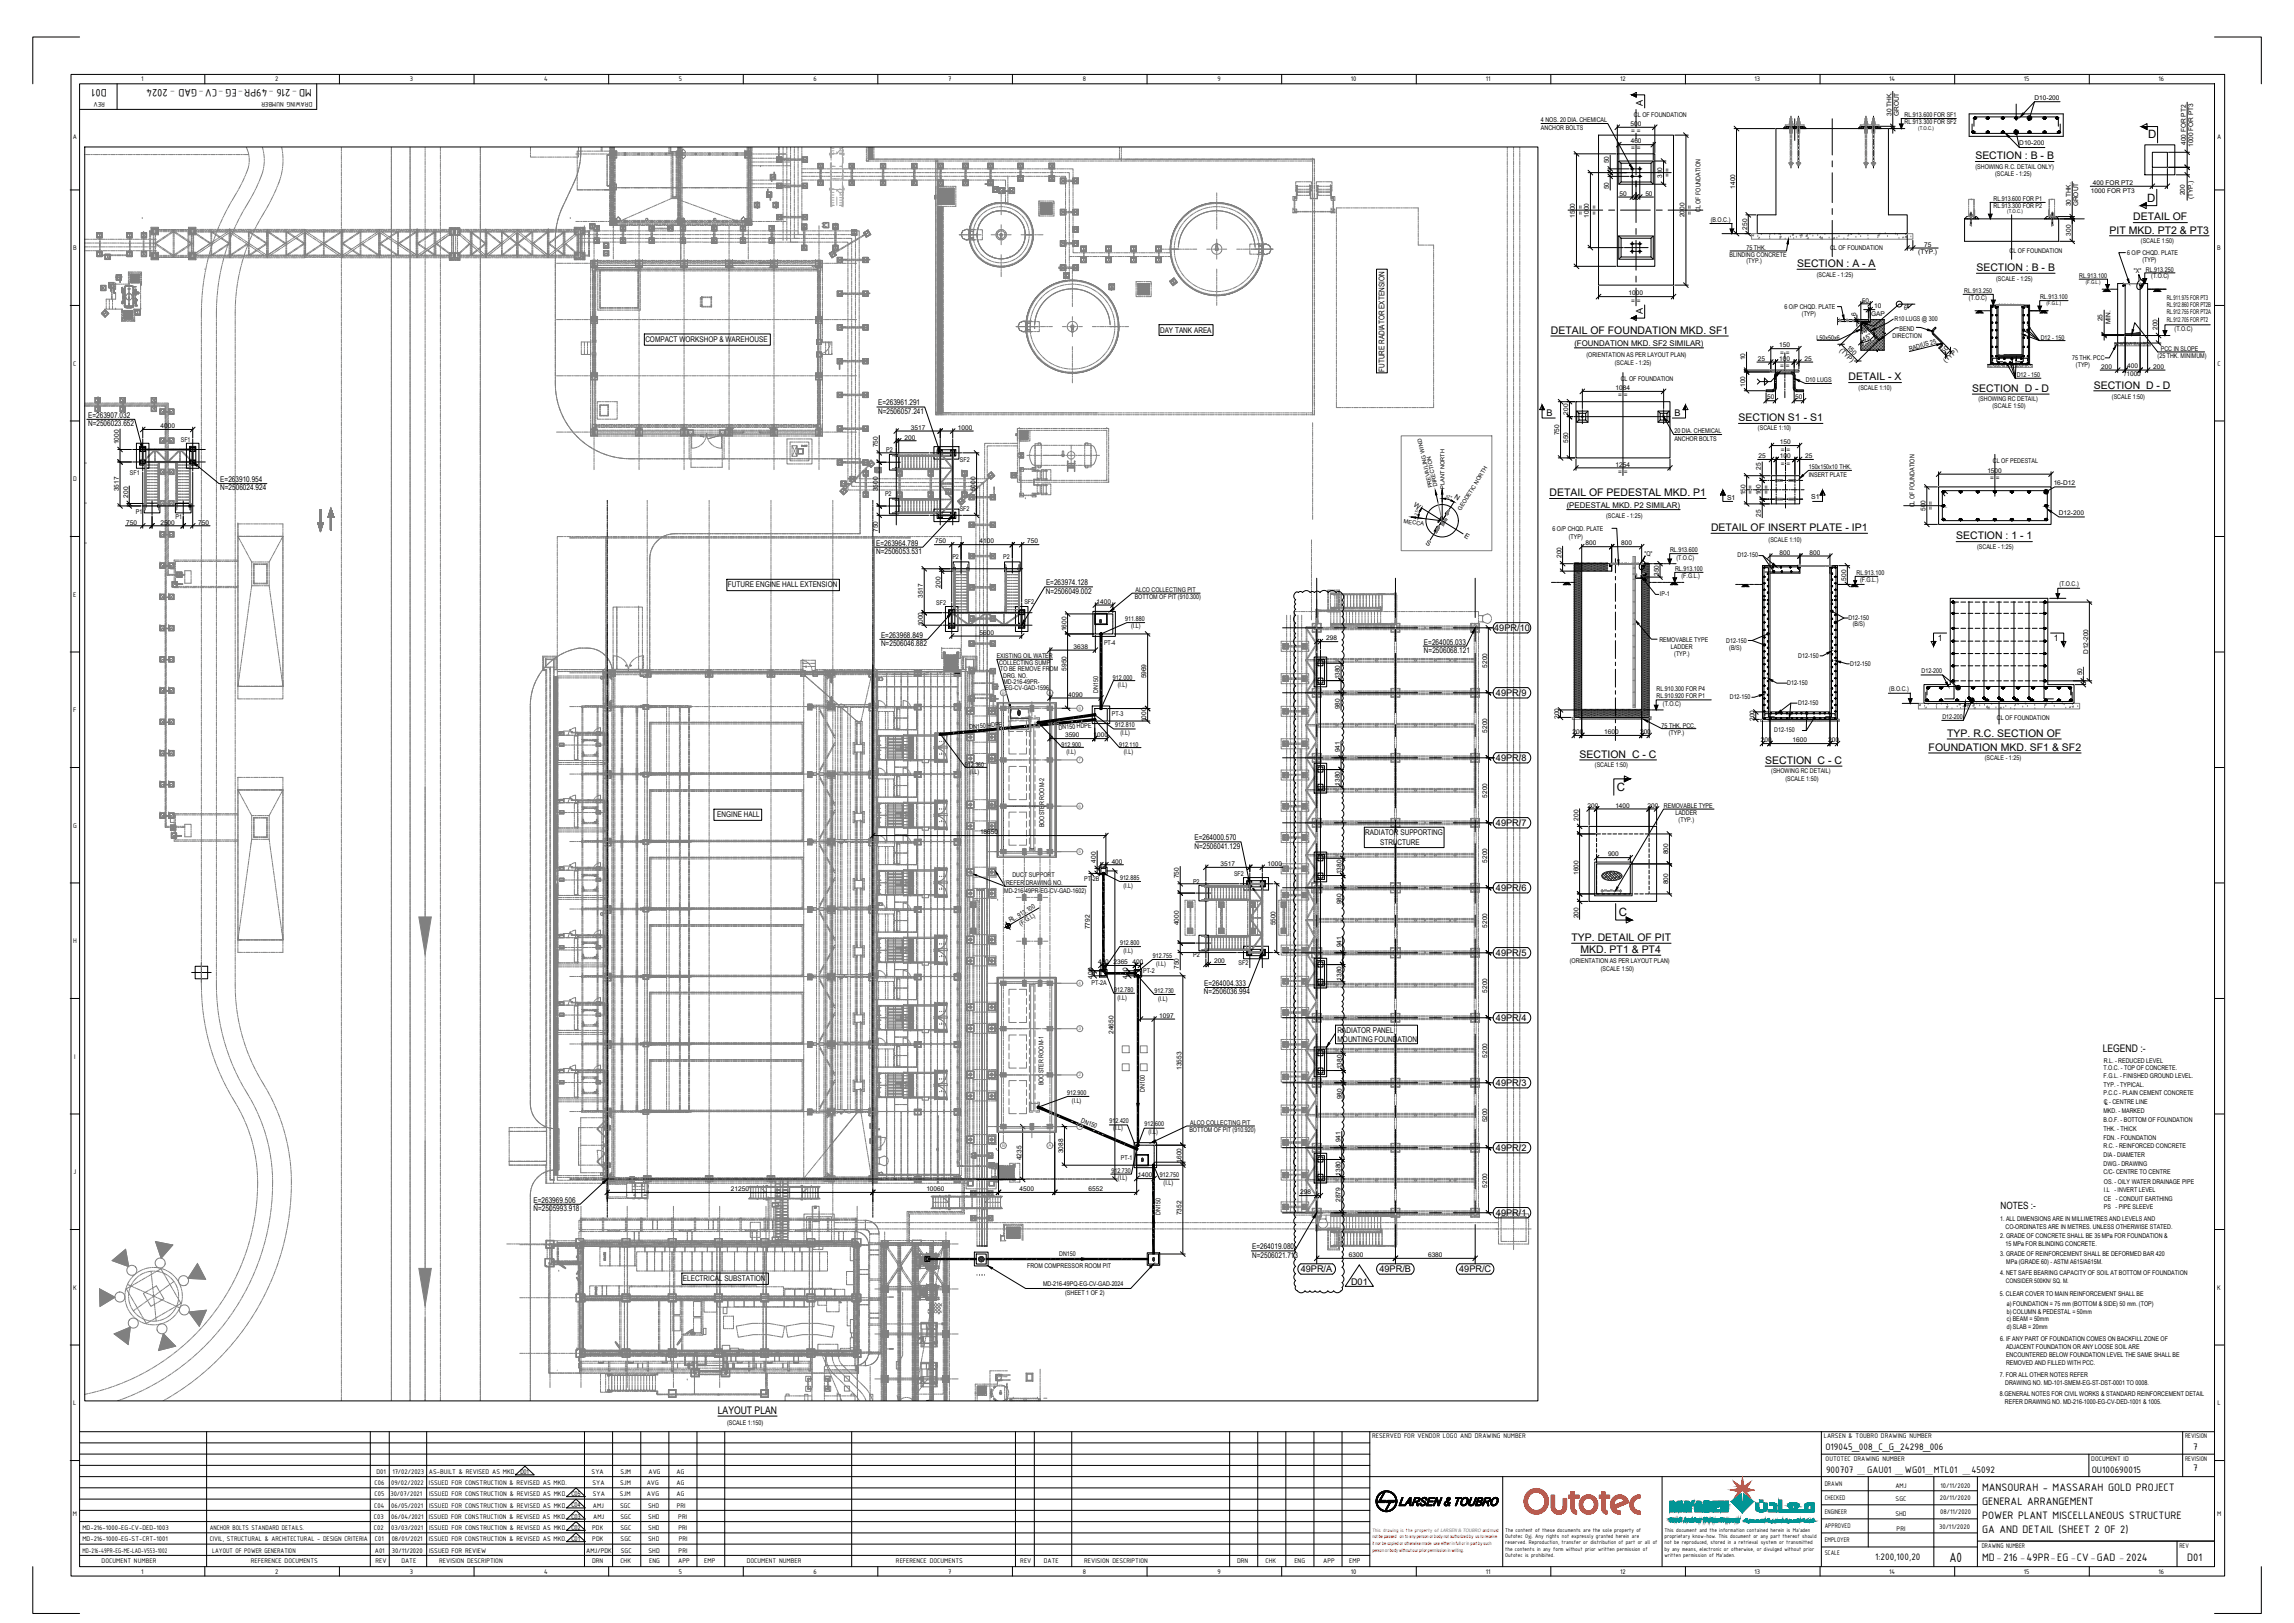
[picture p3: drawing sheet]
<svg xmlns="http://www.w3.org/2000/svg" width="1189mm" height="841mm" viewBox="0 0 1189 841" stroke-linecap="round" stroke-linejoin="round" font-family="sans-serif">
<defs><g id="words">
<text font-size="7.5" x="1010" y="809">A0</text>
<g font-size="6">
<text x="55" y="46" transform="rotate(180 55 46)">D01</text>
<text x="162" y="46" transform="rotate(180 162 46)">MD-216 -49PR-EG -CV-GAD - 2024</text>
<text x="1027" y="772">MANSOURAH - MASSARAH GOLD PROJECT</text>
<text x="1027" y="780">GENERAL ARRANGEMENT</text>
<text x="1027" y="787">POWER PLANT MISCELLANEOUS STRUCTURE</text>
<text x="1027" y="794">GA AND DETAIL (SHEET 2 OF 2)</text>
<text x="1027" y="809">MD-216 -49PR-EG -CV-GAD -2024</text>
<text x="1134" y="809">D01</text>
</g>
<g font-size="5.9">
<text x="1113" y="72">D</text>
<text x="1113" y="105">D</text>
<text x="838" y="410">C</text>
<text x="839" y="475">C</text>
</g>
<g font-size="5.4">
<text x="1024" y="83">SECTION : B - B</text>
<text x="1106" y="114">DETAIL OF</text>
<text x="1093" y="121">PIT MKD. PT2 &amp; PT3</text>
<text x="931" y="138">SECTION : A - A</text>
<text x="1024" y="140">SECTION : B - B</text>
<text x="804" y="173">DETAIL OF FOUNDATION MKD. SF1</text>
<text x="958" y="197">DETAIL - X</text>
<text x="1022" y="203">SECTION D - D</text>
<text x="1085" y="201">SECTION D - D</text>
<text x="901" y="218">SECTION S1 - S1</text>
<text x="803" y="257">DETAIL OF PEDESTAL MKD. P1</text>
<text x="887" y="275">DETAIL OF INSERT PLATE - IP1</text>
<text x="1014" y="279">SECTION : 1 - 1</text>
<text x="1009" y="382">TYP. R.C. SECTION OF</text>
<text x="1000" y="389">FOUNDATION MKD. SF1 &amp; SF2</text>
<text x="819" y="393">SECTION C - C</text>
<text x="915" y="396">SECTION C - C</text>
<text x="814" y="488">TYP. DETAIL OF PIT</text>
<text x="819" y="494">MKD. PT1 &amp; PT4</text>
<text x="1090" y="545">LEGEND :-</text>
<text x="372" y="733">LAYOUT PLAN</text>
</g>
<g font-size="5.3">
<text x="946" y="752">O19045_008_C_G_24298_006</text>
<text x="1137" y="751">7</text>
<text x="946" y="763">900707 _GAU01 _WG01_MTL01 _45092</text>
<text x="1084" y="763">OU100690015</text>
<text x="1137" y="762">7</text>
<text x="972" y="808">1:200,100,20</text>
</g>
<text font-size="5.2" x="1037" y="627">NOTES :-</text>
<g font-size="4.8">
<text x="851" y="55" transform="rotate(-90 851 55)">A</text>
<text x="851" y="163" transform="rotate(-90 851 163)">A</text>
<text x="774" y="327">49PR/10</text>
<text x="775" y="361">49PR/9</text>
<text x="775" y="394">49PR/8</text>
<text x="775" y="428">49PR/7</text>
<text x="775" y="462">49PR/6</text>
<text x="775" y="495">49PR/5</text>
<text x="775" y="529">49PR/4</text>
<text x="775" y="563">49PR/3</text>
<text x="775" y="596">49PR/2</text>
<text x="775" y="630">49PR/1</text>
<text x="674" y="659">49PR/A</text>
<text x="715" y="659">49PR/B</text>
<text x="756" y="659">49PR/C</text>
<text x="700" y="666">D01</text>
</g>
<g font-size="4.7">
<text x="802" y="216">B</text>
<text x="868" y="216">B</text>
</g>
<g font-size="4.5">
<text x="1004" y="332">1</text>
<text x="1064" y="332">1</text>
</g>
<g font-size="4.1">
<text x="601" y="172">DAY TANK AREA</text>
<text x="334" y="177">COMPACT WORKSHOP &amp; WAREHOUSE</text>
<text x="816" y="179">(FOUNDATION MKD. SF2 SIMILAR)</text>
<text x="718" y="193" transform="rotate(-90 718 193)">FUTURE RADIATOR EXTENSION</text>
<text x="455" y="214">N=2506057.241</text>
<text x="455" y="210">E=263961.291</text>
<text x="46" y="221">N=2506023.652</text>
<text x="46" y="216">E=263907.032</text>
<text x="114" y="250">E=263910.954</text>
<text x="114" y="254">N=2506024.924</text>
<text x="812" y="263">(PEDESTAL MKD. P2 SIMILAR)</text>
<text x="454" y="287">N=2506053.531</text>
<text x="454" y="283">E=263964.789</text>
<text x="377" y="304">FUTURE ENGINE HALL EXTENSION</text>
<text x="542" y="303">E=263974.128</text>
<text x="542" y="308">N=2506049.002</text>
<text x="457" y="330">E=263968.849</text>
<text x="457" y="335">N=2506046.882</text>
<text x="738" y="334">E=264005.033</text>
<text x="738" y="338">N=2506068.121</text>
<text x="372" y="424">ENGINE HALL</text>
<text x="619" y="435">E=264000.570</text>
<text x="708" y="433">RADIATOR SUPPORTING</text>
<text x="715" y="438">STRUCTURE</text>
<text x="619" y="440">N=2506041.129</text>
<text x="624" y="515">N=2506036.994</text>
<text x="624" y="511">E=264004.333</text>
<text x="693" y="535">RADIATOR PANEL</text>
<text x="693" y="540">MOUNTING FOUNDATION</text>
<text x="276" y="623">E=263969.506</text>
<text x="276" y="628">N=2505993.918</text>
<text x="649" y="647">E=264019.080</text>
<text x="649" y="652">N=2506021.713</text>
<text x="354" y="664">ELECTRICAL SUBSTATION</text>
</g>
<g font-size="3.8">
<text x="73" y="42">1</text>
<text x="143" y="42">2</text>
<text x="212" y="42">3</text>
<text x="282" y="42">4</text>
<text x="352" y="42">5</text>
<text x="422" y="42">6</text>
<text x="491" y="42">7</text>
<text x="561" y="42">8</text>
<text x="631" y="42">9</text>
<text x="700" y="42">10</text>
<text x="770" y="42">11</text>
<text x="840" y="42">12</text>
<text x="909" y="42">13</text>
<text x="979" y="42">14</text>
<text x="1049" y="42">15</text>
<text x="1119" y="42">16</text>
<text x="54" y="53" transform="rotate(180 54 53)">REV</text>
<text x="162" y="53" transform="rotate(180 162 53)">DRAWING NUMBER</text>
<text x="38" y="72">A</text>
<text x="1149" y="72">A</text>
<text x="38" y="130">B</text>
<text x="1149" y="130">B</text>
<text x="38" y="189">C</text>
<text x="1149" y="189">C</text>
<text x="38" y="249">D</text>
<text x="38" y="309">E</text>
<text x="38" y="369">F</text>
<text x="38" y="429">G</text>
<text x="38" y="489">H</text>
<text x="38" y="549">I</text>
<text x="38" y="608">J</text>
<text x="38" y="668">K</text>
<text x="1149" y="668">K</text>
<text x="38" y="728">L</text>
<text x="1149" y="728">L</text>
<text x="711" y="745">RESERVED FOR VENDOR LOGO AND DRAWING NUMBER</text>
<text x="945" y="745">LARSEN &amp; TOUBRO DRAWING NUMBER</text>
<text x="1132" y="745">REVISION</text>
<text x="946" y="757">OUTOTEC DRAWING NUMBER</text>
<text x="1084" y="757">DOCUMENT ID</text>
<text x="1132" y="757">REVISION</text>
<text x="195" y="764">D01</text>
<text x="203" y="764">17/02/2023</text>
<text x="222" y="764">AS-BUILT &amp; REVISED AS MKD. D01</text>
<text x="307" y="764">SYA</text>
<text x="321" y="764">SJM</text>
<text x="336" y="764">AVG</text>
<text x="351" y="764">AG</text>
<text x="194" y="770">C06</text>
<text x="203" y="770">09/02/2022</text>
<text x="222" y="770">ISSUED FOR CONSTRUCTION &amp; REVISED AS MKD.</text>
<text x="307" y="770">SYA</text>
<text x="321" y="770">SJM</text>
<text x="335" y="770">AVG</text>
<text x="351" y="770">AG</text>
<text x="946" y="770">DRAWN</text>
<text x="982" y="771">AMJ</text>
<text x="1006" y="771">10/11/2020</text>
<text x="194" y="775">C05</text>
<text x="202" y="775">30/07/2021</text>
<text x="222" y="775">ISSUED FOR CONSTRUCTION &amp; REVISED AS MKD.</text>
<text x="307" y="775">SYA</text>
<text x="321" y="775">SJM</text>
<text x="335" y="775">AVG</text>
<text x="351" y="775">AG</text>
<text x="946" y="777">CHECKED</text>
<text x="982" y="778">SGC</text>
<text x="1005" y="777">20/11/2020</text>
<text x="38" y="786">M</text>
<text x="194" y="781">C04</text>
<text x="203" y="781">06/05/2021</text>
<text x="222" y="781">ISSUED FOR CONSTRUCTION &amp; REVISED AS MKD.</text>
<text x="307" y="781">AMJ</text>
<text x="321" y="781">SGC</text>
<text x="336" y="781">SHD</text>
<text x="351" y="781">PRI</text>
<text x="946" y="785">ENGINEER</text>
<text x="982" y="786">SHD</text>
<text x="1006" y="785">08/11/2020</text>
<text x="1149" y="786">M</text>
<text x="194" y="787">C03</text>
<text x="203" y="787">06/04/2021</text>
<text x="222" y="787">ISSUED FOR CONSTRUCTION &amp; REVISED AS MKD.</text>
<text x="307" y="787">AMJ</text>
<text x="322" y="787">SGC</text>
<text x="336" y="787">SHD</text>
<text x="352" y="787">PRI</text>
<text x="946" y="792">APPROVED</text>
<text x="43" y="793">MD-216-1000-EG-CV-DED-1003</text>
<text x="109" y="793">ANCHOR BOLTS STANDARD DETAILS.</text>
<text x="194" y="793">C02</text>
<text x="203" y="793">03/03/2021</text>
<text x="222" y="793">ISSUED FOR CONSTRUCTION &amp; REVISED AS MKD.</text>
<text x="307" y="793">PDK</text>
<text x="322" y="793">SGC</text>
<text x="336" y="793">SHD</text>
<text x="352" y="793">PRI</text>
<text x="983" y="793">PRI</text>
<text x="1005" y="792">30/11/2020</text>
<text x="43" y="799">MD-216-1000-EG-ST-CRT-1001</text>
<text x="109" y="799">CIVIL, STRUCTURAL &amp; ARCHITECTURAL - DESIGN CRITERIA</text>
<text x="194" y="799">C01</text>
<text x="203" y="799">08/01/2021</text>
<text x="222" y="799">ISSUED FOR CONSTRUCTION &amp; REVISED AS MKD.</text>
<text x="307" y="799">PDK</text>
<text x="322" y="799">SGC</text>
<text x="336" y="799">SHD</text>
<text x="352" y="799">PRI</text>
<text x="946" y="799">EMPLOYER</text>
<text x="1027" y="802">DRAWING NUMBER</text>
<text x="1129" y="802">REV</text>
<text x="43" y="805">MD-216-49PR-EG-ME-LAD-V553-1002</text>
<text x="110" y="805">LAYOUT OF POWER GENERATION</text>
<text x="194" y="805">A01</text>
<text x="203" y="805">30/11/2020</text>
<text x="222" y="805">ISSUED FOR REVIEW</text>
<text x="304" y="805">AMJ/PDK</text>
<text x="322" y="805">SGC</text>
<text x="336" y="805">SHD</text>
<text x="352" y="805">PRI</text>
<text x="946" y="806">SCALE</text>
<text x="53" y="810">DOCUMENT NUMBER</text>
<text x="73" y="815">1</text>
<text x="130" y="810">REFERENCE DOCUMENTS</text>
<text x="143" y="815">2</text>
<text x="195" y="810">REV</text>
<text x="208" y="810">DATE</text>
<text x="212" y="815">3</text>
<text x="228" y="810">REVISION DESCRIPTION</text>
<text x="282" y="815">4</text>
<text x="307" y="810">DRN</text>
<text x="321" y="810">CHK</text>
<text x="336" y="810">ENG</text>
<text x="351" y="810">APP</text>
<text x="352" y="815">5</text>
<text x="365" y="810">EMP</text>
<text x="387" y="810">DOCUMENT NUMBER</text>
<text x="422" y="815">6</text>
<text x="464" y="810">REFERENCE DOCUMENTS</text>
<text x="491" y="815">7</text>
<text x="529" y="810">REV</text>
<text x="541" y="810">DATE</text>
<text x="561" y="815">8</text>
<text x="562" y="810">REVISION DESCRIPTION</text>
<text x="631" y="815">9</text>
<text x="641" y="810">DRN</text>
<text x="656" y="810">CHK</text>
<text x="671" y="810">ENG</text>
<text x="686" y="810">APP</text>
<text x="699" y="810">EMP</text>
<text x="700" y="815">10</text>
<text x="770" y="815">11</text>
<text x="840" y="815">12</text>
<text x="909" y="815">13</text>
<text x="979" y="815">14</text>
<text x="1049" y="815">15</text>
<text x="1119" y="815">16</text>
</g>
<g font-size="3.6">
<text x="732" y="262" transform="rotate(32 732 262)">W</text>
<text x="753" y="258" transform="rotate(32 753 258)">N</text>
<text x="895" y="259">S1</text>
<text x="939" y="258">S1</text>
<text x="739" y="282" transform="rotate(32 739 282)">S</text>
<text x="759" y="278" transform="rotate(32 759 278)">E</text>
</g>
<g font-size="3.4">
<text x="1054" y="52">D10-200</text>
<text x="799" y="63">4 NOS. 20 DIA. CHEMICAL</text>
<text x="845" y="65">500</text>
<text x="847" y="60">CL OF FOUNDATION</text>
<text x="980" y="60" transform="rotate(-90 980 60)">30 THK.</text>
<text x="984" y="60" transform="rotate(-90 984 60)">GROUT</text>
<text x="987" y="61">RL.913.600 FOR SF1</text>
<text x="987" y="64">RL.913.300 FOR SF2</text>
<text x="799" y="67">ANCHOR BOLTS</text>
<text x="845" y="69">= =</text>
<text x="845" y="74">460</text>
<text x="845" y="78">= =</text>
<text x="1046" y="75">D10-200</text>
<text x="1133" y="75" transform="rotate(-90 1133 75)">400 FOR PT2</text>
<text x="1137" y="76" transform="rotate(-90 1137 76)">1000 FOR PT3</text>
<text x="834" y="85" transform="rotate(-90 834 85)">50</text>
<text x="1024" y="88">(SHOWING R.C. DETAIL ONLY)</text>
<text x="861" y="92" transform="rotate(-90 861 92)">310</text>
<text x="865" y="92" transform="rotate(-90 865 92)">= =</text>
<text x="1034" y="91">(SCALE - 1:25)</text>
<text x="1085" y="96">400 FOR PT2</text>
<text x="834" y="98" transform="rotate(-90 834 98)">50</text>
<text x="839" y="101">50</text>
<text x="853" y="101">50</text>
<text x="899" y="98" transform="rotate(-90 899 98)">1400</text>
<text x="1084" y="100">1000 FOR PT3</text>
<text x="1132" y="101" transform="rotate(-90 1132 101)">200</text>
<text x="1033" y="104">RL.913.600 FOR P1</text>
<text x="1033" y="108">RL.913.300 FOR P2</text>
<text x="1073" y="107" transform="rotate(-90 1073 107)">30 THK.</text>
<text x="1077" y="107" transform="rotate(-90 1077 107)">GROUT</text>
<text x="1136" y="103" transform="rotate(-90 1136 103)">(TYP.)</text>
<text x="816" y="113" transform="rotate(-90 816 113)">1500</text>
<text x="820" y="111" transform="rotate(-90 820 111)">= =</text>
<text x="823" y="113" transform="rotate(-90 823 113)">1000</text>
<text x="827" y="111" transform="rotate(-90 827 111)">= =</text>
<text x="873" y="113" transform="rotate(-90 873 113)">2000</text>
<text x="877" y="111" transform="rotate(-90 877 111)">= =</text>
<text x="881" y="110" transform="rotate(-90 881 110)">CL OF FOUNDATION</text>
<text x="887" y="115">(B.O.C.)</text>
<text x="905" y="119" transform="rotate(-90 905 119)">250</text>
<text x="1073" y="122" transform="rotate(-90 1073 122)">300</text>
<text x="1110" y="126">(SCALE 1:50)</text>
<text x="905" y="129">75 THK.</text>
<text x="948" y="129">CL OF FOUNDATION</text>
<text x="994" y="132">(TYP.)</text>
<text x="997" y="128">75</text>
<text x="1041" y="131">CL OF FOUNDATION</text>
<text x="1102" y="132">6 O/P CHQD. PLATE</text>
<text x="896" y="133">BLINDING CONCRETE</text>
<text x="905" y="137">(TYP.)</text>
<text x="1110" y="136">(TYP)</text>
<text x="942" y="143">(SCALE - 1:25)</text>
<text x="1106" y="142">&quot;X&quot;</text>
<text x="1112" y="141">RL.913.250</text>
<text x="1035" y="145">(SCALE - 1:25)</text>
<text x="1078" y="144">RL.913.100</text>
<text x="1115" y="144">(T.O.C)</text>
<text x="844" y="153">1000</text>
<text x="1018" y="152">RL.913.250</text>
<text x="1020" y="155">(T.O.C)</text>
<text x="1057" y="155">RL.913.100</text>
<text x="1123" y="155">RL.911.975 FOR PT3</text>
<text x="845" y="157">= =</text>
<text x="925" y="160">6 O/P CHQD. PLATE</text>
<text x="965" y="157">50</text>
<text x="971" y="160">10</text>
<text x="987" y="161">6</text>
<text x="1123" y="159">RL.912.860 FOR PT2B</text>
<text x="934" y="164">(TYP)</text>
<text x="962" y="164" transform="rotate(-90 962 164)">6</text>
<text x="970" y="164">GAP</text>
<text x="982" y="166">R10 LUGS @ 300</text>
<text x="1090" y="166" transform="rotate(-90 1090 166)">25</text>
<text x="1123" y="163">RL.912.755 FOR PT2A</text>
<text x="1123" y="167">RL.912.705 FOR PT2</text>
<text x="984" y="171">BEND</text>
<text x="1094" y="168" transform="rotate(-90 1094 168)">MIN.</text>
<text x="1118" y="171" transform="rotate(-90 1118 171)">200</text>
<text x="1127" y="171">(T.O.C)</text>
<text x="941" y="176">L50x50x6</text>
<text x="966" y="177" transform="rotate(-28 966 177)">45°</text>
<text x="981" y="175">DIRECTION</text>
<text x="1058" y="176">D12 - 150</text>
<text x="822" y="185">(ORIENTATION AS PER LAYOUT PLAN)</text>
<text x="922" y="180">150</text>
<text x="923" y="184">= =</text>
<text x="953" y="182" transform="rotate(45 953 182)">(TYP)</text>
<text x="957" y="180" transform="rotate(45 957 180)">150</text>
<text x="990" y="182" transform="rotate(-15 990 182)">RADIUS 25</text>
<text x="1007" y="183" transform="rotate(-44 1007 183)">50</text>
<text x="1118" y="186">(25 THK. MINIMUM)</text>
<text x="1120" y="182">PCC IN SLOPE</text>
<text x="837" y="189">(SCALE - 1:25)</text>
<text x="905" y="187" transform="rotate(-90 905 187)">10</text>
<text x="911" y="187">25</text>
<text x="922" y="187">100</text>
<text x="923" y="191">= =</text>
<text x="935" y="187">25</text>
<text x="1008" y="188" transform="rotate(-44 1008 188)">(TYP)</text>
<text x="1074" y="187">75 THK. PCC</text>
<text x="1076" y="190">(TYP)</text>
<text x="1089" y="191">200</text>
<text x="1102" y="191">400</text>
<text x="1116" y="191">200</text>
<text x="840" y="197">CL OF FOUNDATION</text>
<text x="1045" y="195">D12 - 150</text>
<text x="1101" y="195">/1000</text>
<text x="837" y="202">1084</text>
<text x="905" y="201" transform="rotate(-90 905 201)">100</text>
<text x="936" y="198">D10 LUGS</text>
<text x="963" y="202">(SCALE 1:10)</text>
<text x="839" y="206">= =</text>
<text x="916" y="207">50</text>
<text x="930" y="207">50</text>
<text x="1025" y="208">(SHOWING RC DETAIL)</text>
<text x="1095" y="207">(SCALE 1:50)</text>
<text x="813" y="215" transform="rotate(-90 813 215)">200</text>
<text x="1033" y="212">(SCALE 1:50)</text>
<text x="83" y="222">4000</text>
<text x="469" y="228">200</text>
<text x="472" y="223">3517</text>
<text x="496" y="223">1000</text>
<text x="808" y="226" transform="rotate(-90 808 226)">750</text>
<text x="868" y="224">20 DIA. CHEMICAL</text>
<text x="911" y="223">(SCALE 1:10)</text>
<text x="62" y="230" transform="rotate(-90 62 230)">1000</text>
<text x="94" y="229">SF1</text>
<text x="455" y="232" transform="rotate(-90 455 232)">750</text>
<text x="459" y="234">P2</text>
<text x="813" y="229" transform="rotate(-90 813 229)">550</text>
<text x="868" y="229">ANCHOR BOLTS</text>
<text x="922" y="230">150</text>
<text x="497" y="239">SF2</text>
<text x="911" y="237">25</text>
<text x="922" y="237">100</text>
<text x="923" y="234">= =</text>
<text x="936" y="237">25</text>
<text x="67" y="246">SF1</text>
<text x="837" y="242">1254</text>
<text x="839" y="245">= =</text>
<text x="913" y="244" transform="rotate(-90 913 244)">25</text>
<text x="923" y="241">= =</text>
<text x="937" y="243">150x150x10 THK.</text>
<text x="1030" y="245">1500</text>
<text x="1033" y="240">CL OF PEDESTAL</text>
<text x="937" y="247">INSERT PLATE</text>
<text x="1031" y="249">= =</text>
<text x="1064" y="251">16-D12</text>
<text x="62" y="255" transform="rotate(-90 62 255)">3517</text>
<text x="66" y="258" transform="rotate(-90 66 258)">200</text>
<text x="455" y="255" transform="rotate(-90 455 255)">3500</text>
<text x="459" y="257">P2</text>
<text x="505" y="255" transform="rotate(-90 505 255)">5000</text>
<text x="905" y="257" transform="rotate(-90 905 257)">150</text>
<text x="908" y="256" transform="rotate(-90 908 256)">= =</text>
<text x="912" y="257" transform="rotate(-90 912 257)">100</text>
<text x="916" y="256" transform="rotate(-90 916 256)">= =</text>
<text x="992" y="263" transform="rotate(-90 992 263)">CL OF FOUNDATION</text>
<text x="70" y="266">P1</text>
<text x="91" y="269">P1</text>
<text x="497" y="265">SF2</text>
<text x="832" y="268">(SCALE - 1:25)</text>
<text x="913" y="268" transform="rotate(-90 913 268)">25</text>
<text x="998" y="265" transform="rotate(-90 998 265)">500</text>
<text x="1002" y="264" transform="rotate(-90 1002 264)">= =</text>
<text x="1067" y="267">D12-200</text>
<text x="65" y="272">750</text>
<text x="83" y="272">2500</text>
<text x="103" y="272">750</text>
<text x="455" y="276" transform="rotate(-90 455 276)">750</text>
<text x="805" y="275">6 O/P CHQD. PLATE</text>
<text x="485" y="282">750</text>
<text x="508" y="282">4100</text>
<text x="532" y="282">750</text>
<text x="813" y="279">(TYP)</text>
<text x="917" y="281">(SCALE 1:10)</text>
<text x="822" y="283">800</text>
<text x="840" y="283">800</text>
<text x="865" y="286">RL.913.600</text>
<text x="922" y="287">800</text>
<text x="938" y="287">800</text>
<text x="1025" y="284">(SCALE - 1:25)</text>
<text x="494" y="290">P2</text>
<text x="520" y="290">P2</text>
<text x="809" y="289" transform="rotate(-90 809 289)">200</text>
<text x="852" y="288">&quot;Q&quot;</text>
<text x="869" y="290">(T.O.C)</text>
<text x="900" y="289">D12-150</text>
<text x="860" y="298" transform="rotate(-90 860 298)">350</text>
<text x="868" y="296">RL.913.100</text>
<text x="871" y="300">(F.G.L.)</text>
<text x="962" y="298">RL.913.100</text>
<text x="487" y="305" transform="rotate(-90 487 305)">200</text>
<text x="957" y="301" transform="rotate(-90 957 301)">500</text>
<text x="964" y="302">(F.G.L.)</text>
<text x="1067" y="304">(T.O.C.)</text>
<text x="478" y="310" transform="rotate(-90 478 310)">3517</text>
<text x="588" y="311">BOTTOM OF PIT (910.300)</text>
<text x="588" y="307">ALCO COLLECTING PIT</text>
<text x="860" y="309">IP-1</text>
<text x="485" y="313">SF2</text>
<text x="531" y="313">SF2</text>
<text x="568" y="313">1400</text>
<text x="583" y="322">911.880</text>
<text x="958" y="321">D12-150</text>
<text x="478" y="325" transform="rotate(-90 478 325)">1000</text>
<text x="508" y="329">5600</text>
<text x="553" y="327" transform="rotate(-90 553 327)">1600</text>
<text x="586" y="325">(I.L)</text>
<text x="960" y="325">(B/S)</text>
<text x="572" y="334">PT-4</text>
<text x="687" y="332">298</text>
<text x="860" y="332">REMOVABLE TYPE</text>
<text x="895" y="333">D12-150</text>
<text x="517" y="341">EXISTING OIL WATER</text>
<text x="556" y="336">3638</text>
<text x="866" y="336">LADDER</text>
<text x="868" y="340">(TYP.)</text>
<text x="896" y="337">(B/S)</text>
<text x="932" y="341">D12-150</text>
<text x="1082" y="339" transform="rotate(-90 1082 339)">D12-200</text>
<text x="518" y="345">COLLECTING SUMP</text>
<text x="518" y="348">TO BE REMOVE FROM</text>
<text x="553" y="348" transform="rotate(-90 553 348)">5950</text>
<text x="771" y="346" transform="rotate(-90 771 346)">5200</text>
<text x="959" y="345">D12-150</text>
<text x="520" y="351">DRG. NO.</text>
<text x="577" y="352">912.000</text>
<text x="594" y="352" transform="rotate(-90 594 352)">5969</text>
<text x="694" y="352" transform="rotate(-90 694 352)">1380</text>
<text x="996" y="349">D12-200</text>
<text x="1079" y="350" transform="rotate(-90 1079 350)">50</text>
<text x="520" y="354">MD-216-49PR-</text>
<text x="521" y="357">EG-CV-GAD-1596</text>
<text x="569" y="359" transform="rotate(-90 569 359)">DN150</text>
<text x="579" y="356">(I.L)</text>
<text x="858" y="358">RL.910.300 FOR P4</text>
<text x="926" y="355">D12-150</text>
<text x="979" y="358">(B.O.C.)</text>
<text x="554" y="361">4090</text>
<text x="858" y="362">RL.910.920 FOR P1</text>
<text x="862" y="366">(T.O.C)</text>
<text x="896" y="362">D12-150</text>
<text x="932" y="365">D12-150</text>
<text x="576" y="371">PT-3</text>
<text x="694" y="368" transform="rotate(-90 694 368)">980</text>
<text x="502" y="378" transform="rotate(-5 502 378)">DN150 HDPE</text>
<text x="578" y="377">912.810</text>
<text x="594" y="374" transform="rotate(-90 594 374)">1000</text>
<text x="808" y="373" transform="rotate(-90 808 373)">200</text>
<text x="861" y="377">75 THK. PCC.</text>
<text x="909" y="374" transform="rotate(-90 909 374)">200</text>
<text x="1007" y="372">D12-200</text>
<text x="1035" y="373">CL OF FOUNDATION</text>
<text x="549" y="378" transform="rotate(-4 549 378)">DN150 HDPE</text>
<text x="552" y="382">3590</text>
<text x="567" y="382">1000</text>
<text x="581" y="381">(I.L)</text>
<text x="771" y="380" transform="rotate(-90 771 380)">5200</text>
<text x="815" y="380">200</text>
<text x="831" y="380">1600</text>
<text x="850" y="380">200</text>
<text x="865" y="381">(TYP.)</text>
<text x="919" y="380">D12-150</text>
<text x="550" y="387">912.900</text>
<text x="580" y="387">912.110</text>
<text x="694" y="390" transform="rotate(-90 694 390)">941</text>
<text x="913" y="385">200</text>
<text x="929" y="385">1600</text>
<text x="948" y="385">200</text>
<text x="553" y="391">(I.L)</text>
<text x="582" y="391">(I.L)</text>
<text x="1029" y="394">(SCALE - 1:25)</text>
<text x="500" y="397">912.360</text>
<text x="503" y="401">(I.L)</text>
<text x="827" y="397">(SCALE 1:50)</text>
<text x="918" y="400">(SHOWING RC DETAIL)</text>
<text x="694" y="407" transform="rotate(-90 694 407)">1380</text>
<text x="925" y="404">(SCALE 1:50)</text>
<text x="771" y="413" transform="rotate(-90 771 413)">5200</text>
<text x="823" y="419">200</text>
<text x="837" y="419">1400</text>
<text x="854" y="419">200</text>
<text x="862" y="418">REMOVABLE TYPE</text>
<text x="818" y="425" transform="rotate(-90 818 425)">200</text>
<text x="868" y="422">LADDER</text>
<text x="541" y="429" transform="rotate(-90 541 429)">BOOSTER ROOM-2</text>
<text x="870" y="426">(TYP.)</text>
<text x="508" y="432">18650</text>
<text x="833" y="444">900</text>
<text x="865" y="443" transform="rotate(-90 865 443)">800</text>
<text x="568" y="447" transform="rotate(-90 568 447)">400</text>
<text x="576" y="447">400</text>
<text x="633" y="449">3517</text>
<text x="657" y="449">1000</text>
<text x="771" y="447" transform="rotate(-90 771 447)">5200</text>
<text x="525" y="454">DUCT SUPPORT</text>
<text x="580" y="456">912.885</text>
<text x="611" y="455" transform="rotate(-90 611 455)">750</text>
<text x="640" y="454">SF2</text>
<text x="695" y="453" transform="rotate(-90 695 453)">1380</text>
<text x="818" y="453" transform="rotate(-90 818 453)">1600</text>
<text x="520" y="458">(REFER DRAWING NO.</text>
<text x="562" y="456">PT-2B</text>
<text x="582" y="460">(I.L)</text>
<text x="618" y="458">P2</text>
<text x="865" y="458" transform="rotate(-90 865 458)">800</text>
<text x="520" y="463">MD-216-49PR-EG-CV-GAD-1602)</text>
<text x="695" y="469" transform="rotate(-90 695 469)">980</text>
<text x="524" y="478" transform="rotate(-30 524 478)">RL. 913.100</text>
<text x="529" y="480" transform="rotate(-30 529 480)">(F.G.L)</text>
<text x="611" y="479" transform="rotate(-90 611 479)">4000</text>
<text x="661" y="480" transform="rotate(-90 661 480)">5500</text>
<text x="818" y="476" transform="rotate(-90 818 476)">200</text>
<text x="565" y="482" transform="rotate(-90 565 482)">7792</text>
<text x="771" y="481" transform="rotate(-90 771 481)">5200</text>
<text x="580" y="490">912.800</text>
<text x="695" y="491" transform="rotate(-90 695 491)">941</text>
<text x="582" y="494">(I.L)</text>
<text x="597" y="496">912.755</text>
<text x="618" y="496">P2</text>
<text x="569" y="500">400</text>
<text x="577" y="500">2365</text>
<text x="587" y="500">400</text>
<text x="599" y="501">(I.L)</text>
<text x="611" y="502" transform="rotate(-90 611 502)">750</text>
<text x="629" y="499">200</text>
<text x="642" y="500">SF2</text>
<text x="814" y="499">(ORIENTATION AS PER LAYOUT PLAN)</text>
<text x="830" y="503">(SCALE 1:50)</text>
<text x="566" y="507" transform="rotate(-90 566 507)">400</text>
<text x="584" y="507" transform="rotate(-90 584 507)">400</text>
<text x="592" y="504">PT-2</text>
<text x="695" y="508" transform="rotate(-90 695 508)">1380</text>
<text x="566" y="510">PT-2A</text>
<text x="577" y="514">912.780</text>
<text x="598" y="514">912.730</text>
<text x="771" y="514" transform="rotate(-90 771 514)">5200</text>
<text x="579" y="518">(I.L)</text>
<text x="600" y="519">(I.L)</text>
<text x="601" y="527">1097</text>
<text x="577" y="536" transform="rotate(-90 577 536)">24650</text>
<text x="771" y="548" transform="rotate(-90 771 548)">5200</text>
<text x="1090" y="551">R.L. - REDUCED LEVEL</text>
<text x="612" y="554" transform="rotate(-90 612 554)">13553</text>
<text x="695" y="554" transform="rotate(-90 695 554)">1380</text>
<text x="1090" y="555">T.O.C. - TOP OF CONCRETE.</text>
<text x="541" y="562" transform="rotate(-90 541 562)">BOOSTER ROOM-1</text>
<text x="1090" y="559">F.G.L. - FINISHED GROUND LEVEL.</text>
<text x="1090" y="563">TYP. - TYPICAL.</text>
<text x="553" y="567">912.900</text>
<text x="593" y="566" transform="rotate(-90 593 566)">DN100</text>
<text x="695" y="570" transform="rotate(-90 695 570)">980</text>
<text x="1090" y="568">P.C.C - PLAIN CEMENT CONCRETE</text>
<text x="556" y="572">(I.L)</text>
<text x="1090" y="572">C - CENTRE LINE</text>
<text x="1091" y="573">L</text>
<text x="560" y="581" transform="rotate(23 560 581)">DN150</text>
<text x="575" y="582">912.420</text>
<text x="771" y="582" transform="rotate(-90 771 582)">5200</text>
<text x="1090" y="577">MKD. - MARKED</text>
<text x="1090" y="581">B.O.F. - BOTTOM OF FOUNDATION</text>
<text x="577" y="586">(I.L)</text>
<text x="593" y="584">912.600</text>
<text x="595" y="587">(I.L)</text>
<text x="616" y="587">BOTTOM OF PIT (910.920)</text>
<text x="617" y="583">ALCO COLLECTING PIT</text>
<text x="1090" y="586">THK. - THICK</text>
<text x="695" y="592" transform="rotate(-90 695 592)">941</text>
<text x="1090" y="591">FDN. - FOUNDATION</text>
<text x="551" y="598" transform="rotate(-90 551 598)">3088</text>
<text x="1090" y="600">DIA - DIAMETER</text>
<text x="1090" y="595">R.C. - REINFORCED CONCRETE</text>
<text x="529" y="601" transform="rotate(-90 529 601)">4235</text>
<text x="581" y="601">PT-1</text>
<text x="612" y="602" transform="rotate(-90 612 602)">1600</text>
<text x="1090" y="604">DWG.- DRAWING</text>
<text x="576" y="608">912.730</text>
<text x="579" y="611">(I.L)</text>
<text x="590" y="610">1400</text>
<text x="601" y="610">912.750</text>
<text x="695" y="609" transform="rotate(-90 695 609)">1380</text>
<text x="1090" y="609">C/C- CENTRE TO CENTRE</text>
<text x="379" y="617">21250</text>
<text x="480" y="617">10060</text>
<text x="528" y="617">4500</text>
<text x="564" y="617">6552</text>
<text x="603" y="614">(I.L)</text>
<text x="771" y="615" transform="rotate(-90 771 615)">5200</text>
<text x="1090" y="614">OS. - OILY WATER DRAINAGE PIPE</text>
<text x="1090" y="618">I.L - INVERT LEVEL</text>
<text x="674" y="619">298</text>
<text x="695" y="623" transform="rotate(-90 695 623)">2879</text>
<text x="1090" y="622">CE - CONDUIT EARTHING</text>
<text x="601" y="630" transform="rotate(-90 601 630)">DN150</text>
<text x="612" y="630" transform="rotate(-90 612 630)">7352</text>
<text x="1090" y="627">PS - PIPE SLEEVE</text>
<text x="1037" y="633">1. ALL DIMENSIONS ARE IN MILLIMETRES AND LEVELS AND</text>
<text x="1037" y="642">2. GRADE OF CONCRETE SHALL BE 35 MPa FOR FOUNDATION &amp;</text>
<text x="1039" y="637">CO-ORDINATES ARE IN METRES. UNLESS OTHERWISE STATED.</text>
<text x="1039" y="645">15 MPa FOR BLINDING CONCRETE.</text>
<text x="549" y="651">DN150</text>
<text x="699" y="651">6300</text>
<text x="740" y="651">6380</text>
<text x="1037" y="651">3. GRADE OF REINFORCEMENT SHALL BE DEFORMED BAR 420</text>
<text x="532" y="657">FROM COMPRESSOR ROOM PIT</text>
<text x="1040" y="655">MPa (GRADE 60) - ASTM A615/A615M.</text>
<text x="1037" y="661">4. NET SAFE BEARING CAPACITY OF SOIL AT BOTTOM OF FOUNDATION</text>
<text x="541" y="667">MD-216-49PQ-EG-CV-GAD-2024</text>
<text x="552" y="671">(SHEET 1 OF 2)</text>
<text x="1036" y="671">5. CLEAR COVER TO MAIN REINFORCEMENT SHALL BE</text>
<text x="1040" y="677">a) FOUNDATION = 75 mm (BOTTOM &amp; SIDE) 50 mm. (TOP)</text>
<text x="1040" y="681">b) COLUMN &amp; PEDESTAL = 50mm</text>
<text x="1040" y="685">c) BEAM = 50mm</text>
<text x="1040" y="689">d) SLAB = 20mm</text>
<text x="1037" y="695">6. IF ANY PART OF FOUNDATION COMES ON BACKFILL ZONE OF</text>
<text x="1040" y="699">ADJACENT FOUNDATION OR ANY LOOSE SOIL ARE</text>
<text x="1040" y="707">REMOVED AND FILLED WITH PCC.</text>
<text x="1040" y="703">ENCOUNTERED BELOW FOUNDATION LEVEL THE SAME SHALL BE</text>
<text x="1036" y="714">7. FOR ALL OTHER NOTES REFER</text>
<text x="1039" y="718">DRAWING NO. MD-101-SMEM-EG-ST-DST-0001 TO 0008.</text>
<text x="1036" y="723">8.GENERAL NOTES FOR CIVIL WORKS &amp; STANDARD REINFORCEMENT DETAIL</text>
<text x="1039" y="728">REFER DRAWING NO. MD-216-1000-EG-CV-DED-1001 &amp; 1005.</text>
<text x="377" y="738">(SCALE 1:150)</text>
<text x="296" y="775">C05</text>
<text x="296" y="781">C04</text>
<text x="296" y="787">C03</text>
<text x="296" y="793">C02</text>
<text x="296" y="799">C01</text>
</g>
<text font-size="3.2" x="1039" y="665">CONSIDER 500KN/ SQ. M.</text>
<g font-size="3">
<text x="780" y="794">The content of these documents are the sole property of</text>
<text x="780" y="797">Outotec Oyj. Any rights not expressly granted herein are</text>
<text x="863" y="794">This document and the information contained herein is Ma'aden</text>
<text x="863" y="797">proprietary know-how. This document or any part thereof should</text>
<text x="780" y="800">reserved. Reproduction, transfer or distribution of part or all of</text>
<text x="780" y="804">the contents in any form without prior written permission of</text>
<text x="863" y="800">not be reproduced, stored in a retrieval system or transmitted</text>
<text x="863" y="804">by any means, electronic or otherwise, or divulged without prior</text>
<text x="780" y="807">Outotec is prohibited.</text>
<text x="863" y="807">written permission of Ma'aden.</text>
</g>
<g font-size="2.9">
<text x="742" y="253" transform="rotate(-103 742 253)">PREVAILING WIND</text>
<text x="745" y="252" transform="rotate(-103 745 252)">DIRECTION</text>
<text x="749" y="253" transform="rotate(-90 749 253)">PLANT NORTH</text>
<text x="757" y="265" transform="rotate(-58 757 265)">GEODETIC NORTH</text>
<text x="727" y="271" transform="rotate(7 727 271)">MECCA</text>
</g>
<g font-size="2.7">
<text x="994" y="67">(T.O.C.)</text>
<text x="1040" y="111">(T.O.C.)</text>
<text x="1081" y="147">(F.G.L.)</text>
<text x="1061" y="158">(F.G.L.)</text>
<text x="749" y="258" transform="rotate(16 749 258)">32°</text>
<text x="735" y="267" transform="rotate(-70 735 267)">25°</text>
</g>
<text font-size="2.7" fill="#f00" x="711" y="794">This drawing is the property of</text>
<g font-size="2.4" fill="#808080">
<text x="519" y="360">B</text>
<text x="543" y="360">A</text>
<text x="559" y="368">8</text>
<text x="559" y="395">7</text>
<text x="559" y="419">6</text>
<text x="559" y="442">5</text>
<text x="559" y="510">4</text>
<text x="559" y="534">3</text>
<text x="559" y="558">2</text>
<text x="559" y="585">1</text>
<text x="519" y="594">B</text>
<text x="543" y="594">A</text>
<text x="747" y="794">LARSEN &amp; TOUBRO and must</text>
</g>
<g font-size="2.4" fill="#f00">
<text x="711" y="797">not be passed on to any person or body not authorized by us to receive</text>
<text x="711" y="801">it nor be copied or otherwise made use either in full or in part by such</text>
<text x="711" y="804">person or body without our prior permission in writing.</text>
</g>
</g></defs>
<!-- layer: CI-NEWLINES -->
<g fill="none" stroke="#000" stroke-width=".52">
<path d="M1021 59h48v12h-48zM828 70h39v78h-39zM838 80h20v58h-20zM920 67h59v44h9v10h-77v-10h9zM1110 66l3-2v3l-3-1h8v8M1112 75h15v16h-15zM1115 79h8v8h-8zM839 83h18v12h-18zM1118 98v9h-9l3-2v3l-3-1M1018 113h49v12h-49zM839 122h18v12h-18zM1017 153h16v5"/>
<path d="M1035 158h-3v31M1035 158h13v27h-13zM1049 158h3v31M1072 156h-15v5M1078 145h14v5M1100 147h-3v31M1101 147v27h8v-27M1110 145h1v2M1110 147h3v31M1127 141h-15v6M965 168l9 8M965 167l9 9"/>
<path d="M969 167h-4v1M969 167h-5v4l1-3M969 167h.1M976 166h-7v1M976 165v7l1 1h-1v8h-2h-1v1v-1h-9v-14h5M1002 171l1-1-1 2v1l5 5-1 1-1 2v-1l1-1v-1l-4-5-1-1zM1096 178h18M918 192h14v1h-14zM922 193l-2 1v7l-1 1h-4v1h4l1-1 1-8h7l1 1v7l2 1M928 193h2v2M930 195v6l1 1M1030 189h23"/>
<path d="M817 208h48v29h-48zM817 213h6v6h-6zM859 213h6v6h-6zM931 202h4v1h-4M918 247h15v14h-15zM1005 252h58v20h-58zM834 292h-18v80h39v-80h-3M835 292v4h-15v72h31v-75M880 287h-15v5M883 297h-15v5M932 293h-19v80h39v-80h-7M933 293v4h-16v72h31v-75"/>
<path d="M973 299h-12v4M566 317h12v13h-12zM567 318h7v6h-7zM568 318h6v5h-6zM568 319h.1M568 319v1M568 318h.1M568 318h1M569 318h1M570 318h.1M570 318h1M571 318h1"/>
<path d="M572 318h.1M573 318h.1M573 318h1M574 318h1M575 318h.1M576 318h.1M576 318h1M577 319h.1M577 319v1M695 308l1 1-1 2M695 320a2.3 2.3 0 0 1 0 3M696 311a1.5 1.5 0 0 1 0 2v3a1.5 1.5 0 0 0 0 2v2"/>
<path d="M696 308l-2-1h-2a2.5 2.5 0 0 0-4 0 2.6 2.6 0 0 0-4 0 2.3 2.3 0 0 0-3 0h-1h-1a2.4 2.4 0 0 0-4 0h-1h-1a2.1 2.1 0 0 0-2 1 2.1 2.1 0 0 0 0 3v1a1.5 1.5 0 0 1 0 2 1.5 1.5 0 0 1 0 3v2a2.5 2.5 0 0 0 0 4v1a1.3 1.3 0 0 1 0 2v1a1.6 1.6 0 0 1 0 3 2.4 2.4 0 0 0 0 4 1.8 1.8 0 0 0 0 3 2.2 2.2 0 0 0 0 4 1.6 1.6 0 0 0 0 2 2.6 2.6 0 0 0 0 5 2.4 2.4 0 0 0 0 4 2.4 2.4 0 0 0 0 3 2.2 2.2 0 0 0 0 4 2.5 2.5 0 0 0 0 4 2.5 2.5 0 0 0 0 4M1011 310h50v45h14v9h-78v-9h14zM568 328v1M568 320v1M568 321h.1M568 322h.1M568 322v1M568 323v1M568 324h.1M568 325h.1M568 325v1M568 326h.1"/>
<path d="M568 327h.1M568 327v1M568 329h1M569 329h1M570 329h.1M570 329v38M570 329h1M571 329v38M572 329h-1v38M572 329h.1M573 329h.1M573 329h1"/>
<path d="M574 329h1M575 329h.1M576 329h.1M577 328l-1 1M577 320v1M577 321h.1M577 322h.1M577 322v1M577 323v1M577 324h.1M577 325h.1M577 325v1"/>
<path d="M577 326h.1M577 327h.1M577 327v1M684 331l-3 3M686 331l-3 3M695 334l1 2-1 2M696 338a2.5 2.5 0 0 1 0 4M696 328a2.4 2.4 0 0 1 0 4 1.7 1.7 0 0 1 0 2M696 323a2.6 2.6 0 0 1 0 4M495 349h2M681 340h7v16h-7zM682 353h4"/>
<path d="M682 344h4M682 342h4v13h-4zM683 351h3v3h-3zM683 342h3v3h-3zM694 351l2 3M694 343l2 2M694 358l2 2M695 342l1 1-1 2a1.7 1.7 0 0 1 0 3M696 348v2a1.4 1.4 0 0 0 0 2v1a2.4 2.4 0 0 1 0 4v2v1M517 364h30v80h-30zM520 365v79M544 365v79"/>
<path d="M566 366h9v9h-9zM567 370l-29 4M567 367h7v7h-7zM567 374l-80 7M567 372l-80 8M567 371l-29 4M671 367a1.7 1.7 0 0 0 0 3M671 370a1.5 1.5 0 0 0 0 3 2.3 2.3 0 0 0 0 3v2a1.3 1.3 0 0 1 0 2v1a1.5 1.5 0 0 1 0 2 1.3 1.3 0 0 1 0 2v2a1.7 1.7 0 0 0 0 3M695 360a1.5 1.5 0 0 1 0 3 1.4 1.4 0 0 1 0 2M695 372a1.7 1.7 0 0 1 0 2M696 374v2a1.4 1.4 0 0 0 0 2 1.4 1.4 0 0 0 0 1v2a1.7 1.7 0 0 1 0 3M696 365v2a1.3 1.3 0 0 0 0 2 1.3 1.3 0 0 0 0 1v2"/>
<path d="M671 390a2.2 2.2 0 0 0 0 4v1a1.4 1.4 0 0 1 0 2v1a1.4 1.4 0 0 1 0 2v2a3 3 0 0 0 0 4v1v1a2.6 2.6 0 0 0 0 4v1a1.3 1.3 0 0 1 0 2v2a2.2 2.2 0 0 0 0 4M681 396h7v15h-7zM682 399h4M682 397h4v13h-4zM683 397h3v3h-3zM694 398l2 2M694 391l2 3M695 384l1 1-1 1M695 392l1 2-1 1M695 399a1.4 1.4 0 0 1 0 2M696 386a2.4 2.4 0 0 1 0 4v1v1M696 395a2.2 2.2 0 0 1 0 4"/>
<path d="M520 418h24M682 408h4M683 406h3v3h-3zM694 406l2 3M695 420a2.3 2.3 0 0 1 0 4l1 1-1 1M696 405v1v2v2a1.5 1.5 0 0 0 0 2 1.5 1.5 0 0 0 0 3v1a2.4 2.4 0 0 1 0 4M696 401v2v2M845 404l-3-2v3l3-1h-9v8M534 440h2M671 426v1v2M671 429v2a1.3 1.3 0 0 1 0 1 1.3 1.3 0 0 1 0 1v2a3 3 0 0 0 0 4v1a1.5 1.5 0 0 1 0 3 1.4 1.4 0 0 1 0 2v1a1.5 1.5 0 0 1 0 2v2a2.5 2.5 0 0 0 0 4 1.5 1.5 0 0 0 0 2 2.5 2.5 0 0 0 0 4 2.5 2.5 0 0 0 0 4M671 421a1.5 1.5 0 0 0 0 2v2v1"/>
<path d="M695 433l1 1-1 2M695 438a1.7 1.7 0 0 1 0 3M696 436a1.5 1.5 0 0 1 0 2M696 426v1v2a2.3 2.3 0 0 1 0 4M824 428h35v39h-35zM827 434v2M827 437v2M827 440v2M829 432h-2v1M830 432h2M833 432h2M836 432h2"/>
<path d="M839 432h2M842 432h1M844 432h2M847 432h2M850 432h2M853 432h2v1M855 434v2M855 437v2M855 440v2M570 449h4v4h-4zM571 450h2v3h-2zM571 453v50"/>
<path d="M572 453v50M644 455h13v6M646 456h10v4h-10zM647 456h2M647 457v2h2v-2M647 457h2v2h-2zM649 459h-2v-3h2v3M653 456l2 1v2h-2v-2l2-1M653 457v2h2v-2M653 459h.1M655 459h-2v-3h2v3M681 442h7v15h-7z"/>
<path d="M682 454h4M682 445h4M682 443h4v13h-4zM683 452h3v3h-3zM683 443h3v3h-3zM695 444l2 2M695 452l2 3M695 459l2 2M695 455a1.5 1.5 0 0 1 0 3M696 458a2.7 2.7 0 0 1 0 3v2a2.2 2.2 0 0 1 0 4v2v2a2.5 2.5 0 0 1 0 4M696 444a2.2 2.2 0 0 1 0 3 2.6 2.6 0 0 1 0 5 2.2 2.2 0 0 1 0 3M696 441a1.7 1.7 0 0 1 0 3"/>
<path d="M827 448h18v15h-18zM827 443v1M827 445v2M827 448v2M827 451v2M827 454v2M827 456v2M827 459v2M855 443v1M855 445v2M855 448v2M855 451v2"/>
<path d="M855 454v2M855 456v2M855 459v2M671 471a2.2 2.2 0 0 0 0 4 2.2 2.2 0 0 0 0 4 2.3 2.3 0 0 0 0 3M671 465a3 3 0 0 0 0 4v1v1M696 475a1.5 1.5 0 0 1 0 2 2.6 2.6 0 0 1 0 4 2.6 2.6 0 0 1 0 4 2.6 2.6 0 0 1 0 5M827 462v1h2M827 463h2M830 463h2M832 463h3M835 463h3M837 468v9h9l-3-2v3l3-1"/>
<path d="M838 463h3M841 463h2M844 463h2M847 463h2M850 463h2M855 462v1h-2M644 490h13M646 492h10v3h-10zM647 492h2v3h-2zM647 495h.1M649 495h-2v-3h2v3M653 492h2v3h-2z"/>
<path d="M653 495h.1M655 495h-2v-3h2v3M655 492h-2v3h2v-3M671 482a2.5 2.5 0 0 0 0 4 2.7 2.7 0 0 0 0 4v1a1.3 1.3 0 0 1 0 2v2a2.2 2.2 0 0 0 0 4v1a1.5 1.5 0 0 1 0 3 1.5 1.5 0 0 1 0 3 1.3 1.3 0 0 1 0 2v1a1.3 1.3 0 0 1 0 2 1.5 1.5 0 0 1 0 2v2a2.5 2.5 0 0 0 0 4 2.3 2.3 0 0 0 0 4 2.3 2.3 0 0 0 0 3 1.5 1.5 0 0 0 0 3 1.6 1.6 0 0 0 0 2 1.6 1.6 0 0 0 0 3v2a1.5 1.5 0 0 1 0 3 1.7 1.7 0 0 1 0 2 1.6 1.6 0 0 1 0 3v2a2.4 2.4 0 0 0 0 4 1.4 1.4 0 0 0 0 2 1.7 1.7 0 0 0 0 3 1.5 1.5 0 0 0 0 3v1v1a2.4 2.4 0 0 0 0 4v1v1a2.3 2.3 0 0 0 0 4 2.4 2.4 0 0 0 0 4M681 497h7v15h-7zM682 500h4M682 498h4v13h-4zM683 499h3v2h-3zM695 499l2 2M695 493l2 2M695 490a2.5 2.5 0 0 1 0 4 2.2 2.2 0 0 1 0 3M696 497v2v2"/>
<path d="M517 506h30v81h-30zM570 502h4v4h-4zM571 503h2v3h-2zM573 505h15M573 504h15M588 502h4v4h-4zM588 503h3v3h-3zM589 506v88M590 506v87M682 509h4M683 507h3v3h-3zM695 508l2 2"/>
<path d="M695 519a1.5 1.5 0 0 1 0 2M696 500a2.5 2.5 0 0 1 0 5v1v2a2.3 2.3 0 0 1 0 4 3 3 0 0 1 0 4v2v1M696 521a1.7 1.7 0 0 1 0 3 2.5 2.5 0 0 1 0 4 1.6 1.6 0 0 1 0 3 1.6 1.6 0 0 1 0 3 2.5 2.5 0 0 1 0 4 1.8 1.8 0 0 1 0 3M681 543h7v15h-7zM682 555h4M682 546h4M682 544h4v13h-4zM683 553h3v3h-3zM683 544h3v3h-3zM695 545l2 2M695 554l2 2M695 560l2 2"/>
<path d="M695 552a2.4 2.4 0 0 1 0 4M695 541l1 2a1.7 1.7 0 0 0 0 2l-1 1M696 546a1.7 1.7 0 0 1 0 3v1v2M696 556v1v2a2.1 2.1 0 0 1 0 3 2.3 2.3 0 0 1 0 4M538 574l51 22v-1M538 573l51 22M671 573v2v2a2.6 2.6 0 0 0 0 4v1v2v2v1M695 566a2.6 2.6 0 0 1 0 4M696 570v2v2a2.3 2.3 0 0 1 0 4M696 577a2.4 2.4 0 0 1 0 4M588 592h11v13h-11zM589 598h6v6h-6z"/>
<path d="M589 599h6v5h-6zM589 594h.1M589 596v1M589 597h.1M589 598h.1M589 598v1M589 599v1M589 600h.1M590 593h.1M590 593h1M591 593h1M592 593h.1"/>
<path d="M593 593h.1M593 593h1M594 593h1M595 593h.1M596 593h.1M596 593h1M597 593h.1M598 593v1M598 594h.1M598 595h.1M598 595v1M598 596v1"/>
<path d="M598 597h.1M598 598h.1M598 598v1M598 599v1M598 600h.1M671 587v2v1a3 3 0 0 0 0 4v2a1.3 1.3 0 0 1 0 1 1.3 1.3 0 0 1 0 1v2a2.4 2.4 0 0 0 0 4M681 598h7v15h-7zM682 599h4v13h-4zM683 600h3v2h-3zM694 600l3 2M694 594l3 2M696 582a2.2 2.2 0 0 1 0 3 2.6 2.6 0 0 1 0 4 1.5 1.5 0 0 1 0 3v1v2v2v1a2.3 2.3 0 0 1 0 4 2.4 2.4 0 0 1 0 4 2.8 2.8 0 0 1 0 4v2a1.4 1.4 0 0 0 0 1 1.4 1.4 0 0 0 0 1v2a2.6 2.6 0 0 1 0 4 1.5 1.5 0 0 1 0 3 2.5 2.5 0 0 1 0 4v1v2"/>
<path d="M589 603v1M589 601h.1M589 601v1M589 602h.1M589 603h.1M590 604h.1M590 604h1M591 604h1M592 604h.1M593 604h.1M593 604h1M594 604h1"/>
<path d="M595 604h.1M596 604h.1M596 604h1M597 604v46M598 603v1M598 601h.1M598 601v1M598 602v48M671 604v1a1.3 1.3 0 0 1 0 2v1a1.3 1.3 0 0 1 0 1 1.3 1.3 0 0 1 0 1v1a1.3 1.3 0 0 1 0 2v2a2.2 2.2 0 0 0 0 3v2a1.3 1.3 0 0 1 0 1 1.3 1.3 0 0 1 0 2 1.3 1.3 0 0 1 0 1 1.3 1.3 0 0 1 0 2 1.3 1.3 0 0 1 0 2 1.3 1.3 0 0 1 0 1v2a2.4 2.4 0 0 0 0 4v2a1.3 1.3 0 0 1 0 1 1.3 1.3 0 0 1 0 1v2a1.6 1.6 0 0 0 0 3 1.6 1.6 0 0 0 0 2 1.5 1.5 0 0 0 0 3 2.4 2.4 0 0 0 0 4 2.2 2.2 0 0 0 0 3 2.3 2.3 0 0 0 0 4 2.2 2.2 0 0 0 0 4 2.2 2.2 0 0 0 0 3 3 3 0 0 0 6 2l1 1a1.6 1.6 0 0 1 2 0l1-1M682 610h4M682 601h4M683 608h3v3h-3z"/>
<path d="M684 618l-3 3M686 618l-3 3M694 609l3 2M694 627l3 3M695 630a2.5 2.5 0 0 1 0 4M696 634a2.5 2.5 0 0 1 0 4v2a1.3 1.3 0 0 0 0 2v1M479 651h3v3h-3zM480 652h1v1h-1zM481 653h25M481 652h25M505 649h7v7h-7zM506 650h5v5h-5z"/>
<path d="M506 646h6M511 653h84M511 652h84M595 649h6v7h-6zM595 650h5v5h-5zM695 649a1.6 1.6 0 0 1 0 2M695 654l1 1-1 2M695 644a1.4 1.4 0 0 1 0 2M696 646a1.8 1.8 0 0 1 0 3M696 657a2.6 2.6 0 0 1 0 4 2.2 2.2 0 0 1 0 4 1.5 1.5 0 0 1 0 2v1l-1 1M696 651v1v2M704 655l8 12h-15z"/>
<path d="M682 669a1.5 1.5 0 0 0 2 0M684 669a2.5 2.5 0 0 0 4 0l2 1 1-1M691 669a2.3 2.3 0 0 0 4 0"/>
<circle cx="846" cy="87" r=".5"/>
<circle cx="846" cy="91" r=".5"/>
<circle cx="850" cy="87" r=".5"/>
<circle cx="850" cy="91" r=".5"/>
<circle cx="846" cy="126" r=".5"/>
<circle cx="846" cy="130" r=".5"/>
<circle cx="850" cy="126" r=".5"/>
<circle cx="850" cy="130" r=".5"/>
<circle cx="965" cy="167" r=".3"/>
<circle cx="974" cy="176" r=".3"/>
<circle cx="820" cy="216" r=".4"/>
<circle cx="862" cy="216" r=".4"/>
</g>
<!-- layer: CI-DIM -->
<g fill="none" stroke="#000" stroke-width=".52">
<path d="M981 47v22M1068 53h-14l-5 6M1133 53v51M44 76h753v650h-753zM799 64h34l12 21M816 80h22M817 80v58M838 65v14M838 66h20M839 74v9M839 75h18M857 74v9"/>
<path d="M858 65v14M868 70h7M874 70v78M899 67h21M900 67v54M924 67l1-2h10l1 2zM925 66h.1M926 66h.1M927 66h.1M928 66h.1M929 65v1M930 66h.1"/>
<path d="M931 66h.1M932 66h.1M932 66h1M933 66h.1M934 67h.1M934 66v1M934 66h.1M935 67h.1M936 67h-1M963 67l1-2h10l1 2zM964 66h.1M965 66h.1"/>
<path d="M966 66h.1M967 66h.1M967 65h1M968 66h1M969 66h.1M970 66h.1M971 66h.1M972 66h-1M972 66h.1M973 67h.1M973 66h.1M974 67h.1"/>
<path d="M974 65h8M979 67h8M1041 71l6 5h13M1124 79h11M823 89h20M824 89v39M833 88h11M833 91h11M834 80v19M839 83l1 2M840 85h16v9h-16zM840 94l-1 1"/>
<path d="M846 93v10M848 94v9M850 93v10M856 94l1 1M857 83l-1 2M857 83h6M857 95h6M862 83v12M1074 94v22M1083 97h40M1115 87v11M1123 87v11"/>
<path d="M1124 87h11M1128 91h7M839 102h18M905 111h5M906 111v10M1018 113l1-1h5l1 1zM1024 112h.1M1061 112h5l1 1h-7zM1063 113h.1M1066 112h9M1067 113h13M1074 113v12"/>
<path d="M713 139h6v54h-6zM816 138h22M823 128h18M839 122l1 1M840 123h16v10h-16zM840 133l-1 1M856 133l1 1M857 122l-1 1M892 121h15M926 126v4h-29M988 129h16M988 122v8"/>
<path d="M991 125v5M1067 125h8M1101 131h-3l5 14M828 148v7M828 154h39M867 148v7M868 148h7M952 159h2l1 4M964 156v10M964 157h5M968 159v6M969 156v9"/>
<path d="M989 158v2l2-2M992 158h-8l-13 11-3-1M1108 142l2 3a2.5 2.5 0 0 1 1 3 2.5 2.5 0 0 1-3 2 3 3 0 0 1 1-4zM334 173h65v6h-65zM601 168h28v6h-28zM918 179v12M932 179v12M954 178l9 9M961 167h3M961 166h8M962 172l-10 4h-10M962 163v6"/>
<path d="M965 168l-12 11M965 167l-1 1M966 160h6M971 174a9 9 0 0 1-7 4M973 176l-11 12M981 165l-9 5M984 170h-2l-6 5M993 170h2l4 1M1004 179l-14 3M1007 178l5 4M1050 174l7 2M1052 170l5 6h13"/>
<path d="M1089 174h12M1089 173h12M1090 161v15M1097 178v15M1101 174v19M1105 171l1-4 12 15h25M1109 174v19M1110 174h10M1113 178v15M1115 178h5M1119 165v13M841 193v53"/>
<path d="M904 192h13M904 193h13M905 182v13M905 193v9M911 188h28M918 181h14M920 186v8M921 195l-3 3M930 186v8M933 197l3 2h13M1006 181l3 4M1011 182l-3 2"/>
<path d="M1041 189l3 7M1045 187l-1 9h14M1088 192h34M45 217h25l3 13M454 211h25l7 21M808 208h8M809 208v29M812 216h3M813 208v29M816 216h49M817 213l1 1v4h4v-4h-4M818 218l-1 1"/>
<path d="M820 202v10M820 212v8M820 203h42M822 218l1 1M823 213l-1 1M859 213l1 1M860 218l-1 1M862 202v10M862 212v8M863 218l4 7h25M864 218l1 1M865 213l-1 1v4h-4v-4h4"/>
<path d="M904 202h11M915 204v5M915 208h5M920 202v7M930 208h5M930 202v7M935 204v5M61 233h7M61 239h7M62 222v40M74 221v6M74 223h26"/>
<path d="M100 221v6M454 240h5M454 235h27M456 226v50M464 223h40M464 228h11M464 222v12M466 227v8M487 222v5M494 222v5M499 235h8M506 235v32"/>
<path d="M808 237h8M817 238v6M865 238v6M911 238h29M913 239v29M918 230v16M918 231h15M921 237v9M930 237v9M933 230v16M67 252v10M74 245v29"/>
<path d="M100 245v29M102 241l12 10h24M817 242h48M904 247h13M905 247v14M912 249h3M912 259h5M960 244h-23l-3 2M997 252h7M999 252v20M1005 244v8M1005 246h58"/>
<path d="M1063 244v8M61 262h12M65 272h44M66 261h8M79 268v6M95 268v6M454 262h5M454 267h27M492 269l-14 15h-25M499 267h8M835 274h3l1 16M904 261h13"/>
<path d="M997 272h7M1063 265l4 3h13M478 295h14M479 295v29M484 282h54M487 296h6M488 295v10M493 281v31M498 281v9M525 281v8M529 281v31M809 296h10"/>
<path d="M809 292h6M810 283v13M820 282v13M820 283h31M835 282v10M851 282v10M852 299h10M853 288l-2 3a2.2 2.2 0 0 1 1 2 2.2 2.2 0 0 1-2 2 2.9 2.9 0 0 1 1-4zM857 292h5M860 292v7M911 288h3l5 4M917 287v9"/>
<path d="M917 288h31M933 287v6M948 287v6M953 293h6M957 293v10M377 300h58v6h-58zM478 318h10M491 320l-10 11h-25M552 318h15M553 318v49M566 304h-25l-10 18M568 312v6"/>
<path d="M568 314h9M577 312v6M622 307h-35l-10 8M852 301l6 7h2M953 303h6M1060 312h24M1062 310h9M1083 312v41M478 324h10M493 329v2M493 330h36M529 329v2"/>
<path d="M544 336v27M544 337h24M552 329h15M568 329v9M577 329h19M595 329v45M682 332h11M682 331v6M684 331v5M684 337v274M763 328l-3 7h-22M770 325h3"/>
<path d="M771 325v303M775 323h17a3 3 0 0 1 0 5h-17a3 3 0 0 1 0-5zM849 323l7 8h3M947 339l-2 1h-2M452 344v90M545 342h-28l6 23M687 353h9M687 344h9M692 359h4M695 344v24M770 359h3M775 356a3 3 0 0 0 0 6h17a3 3 0 0 0 0-6"/>
<path d="M775 356h17M919 353l2 1h5M954 343l4 1M996 350h11l2 4M1061 353h23M1075 355h6M1080 346v9M544 362h27M550 367h4M567 374v10M571 360v7M574 374v10"/>
<path d="M574 374h22M574 367h22M808 372h6M808 368h11M809 368v4M816 372v10M820 368v14M851 368v14M854 374l7 4h18M855 372v10M909 373h3M909 369h8"/>
<path d="M910 369v4M912 360l-4 1M913 373v14M917 370v17M928 364v5M931 364h-3l-5 4M948 370v17M952 373v14M986 364h8M1018 366l-1 7h-11M544 380v4M544 383h30"/>
<path d="M687 399h9M690 393h6M695 384v24M770 393h4M775 391v-1h17a3 3 0 0 1 0 5h-17a3 3 0 0 1 0-4zM816 381h39M913 385h39M370 419h25v6h-25zM687 408h9M819 419v57M824 419h35M824 418v10"/>
<path d="M827 418v14M855 418v14M859 418v10M888 419h-26l-24 41M452 433h121M573 432v17M620 436h23l4 19M707 429h41v10h-41zM770 426h3M775 424h17a3 3 0 0 1 0 5h-17a3 3 0 0 1 0-5zM817 432h10M817 428h6"/>
<path d="M855 432h11M865 432v31M506 454l15 5h42M517 453l4 6M564 453h7M566 453v50M567 450h3M569 441v12M571 448h11M571 447v2M574 451h5M578 451v160"/>
<path d="M610 458h32M612 449v54M625 449h40M625 448v8M625 457v39M648 448v4M654 448v4M660 458h3M662 458v36M687 445h10M687 454h10M696 445v24"/>
<path d="M827 443v4M827 444h18M845 443v4M846 448h20M521 478l3 4M539 470l-18 11M610 463h9M695 460h2M770 460h4M775 463a3 3 0 0 1 0-6h17a3 3 0 0 1 0 6M775 463h17M817 463h10"/>
<path d="M817 467h6M855 463h11M571 499v3M573 499v5M588 499v5M591 499v3M610 489h9M610 494h31M625 500h10M625 497v4M626 493v8M653 496l-6 16h-22"/>
<path d="M660 494h3M687 500h10M692 494h5M696 485v24M770 494h3M775 492v-1h17a3 3 0 0 1 0 5h-17a3 3 0 0 1 0-4zM564 503h9M566 506h7M567 503v3M571 500h20M584 503h6M584 506h30"/>
<path d="M585 503v3M591 506v23M613 506v144M687 509h10M591 528h18M598 527v66M692 531h43v10h-43zM692 535l-3 6M770 527h3M775 525a3 3 0 0 0 0 5h17a3 3 0 0 0 0-5M775 525h17M687 546h10"/>
<path d="M687 555h10M696 546v24M775 559v-1h17a3 3 0 0 1 0 6h-17a3 3 0 0 1 0-5zM692 561h5M770 561h2M517 587v32M528 584h3M530 584v27M547 587v32M547 584h6M552 584v20M599 593h15"/>
<path d="M650 583h-35l-16 8M689 595h8M695 586v42M770 595h3M775 593v-1h17a3 3 0 0 1 0 5h-17a3 3 0 0 1 0-4zM313 613l-12 11h-24M315 617v6M315 618h274M452 616v7M506 611h25M550 604h38M568 611h11"/>
<path d="M589 604v15M589 611h9M598 604v8M598 602h16M599 604h15M673 620h11M682 617v4M684 612v9M687 601h10M687 610h10M681 631l-10 17h-22M690 628h7"/>
<path d="M770 628h3M775 626h17a3 3 0 0 1 0 5h-17a3 3 0 0 1 0-5zM353 660h45v6h-45zM514 657l18 11h54M596 657l-10 11h-35M601 650h13M674 655a3 3 0 0 0 0 5h17a3 3 0 0 0 0-5M674 655h17M682 651v1M682 652h83M715 655a3 3 0 0 0 0 5h16a3 3 0 0 0 0-5M715 655h16"/>
<path d="M723 651v1M756 655a3 3 0 0 0 0 5h17a3 3 0 0 0 0-5M756 655h17M765 651v1"/>
<circle cx="984" cy="158" r="1.5"/>
<circle cx="522" cy="480" r="1.2"/>
</g>
<!-- layer: 0 -->
<g fill="none" stroke="#000" stroke-width=".52">
<path d="M846 49h6v7M846 49l2-1v2zM1054 53l-2 7M816 79l2 2M839 65l-2 2M840 74l-2 2M858 74l-2 2M859 65l-3 2M873 69l2 2M899 65l2 3M980 65l2 3M980 64l2 3"/>
<path d="M1014 61h-29v6M1045 70l2 6M1132 78l3 2M823 88l2 3M833 88l3 3M833 86l3 3M833 90l3 3M861 82l2 3M861 94l2 3M1024 84h40M1117 95l-3 3M1124 95l-2 3"/>
<path d="M1132 85l3 3M1132 89l3 3M847 101l-2 2M849 101l-2 2M851 101l-2 2M886 116h12v5M899 120l2 2M905 120l2 2M905 110l2 3M1060 105h-29v8M1073 112l2 3M1073 111l2 2"/>
<path d="M1106 115h28M816 137l2 2M823 127l2 3M931 140h41M990 127l-3 3M993 127l-3 3M1073 124l2 2M1093 122h52M830 152l-3 3M852 158v7h-6M869 152l-3 3M873 147l2 2"/>
<path d="M966 156l-3 3M969 159l-2 3M970 156l-2 3M970 159l-2 3M1024 142h41M1035 158h.1M1049 158h.1M1100 147h.1M1110 147h.1M804 174h92M846 165l2-1v2zM919 179l-3 3"/>
<path d="M934 179l-3 3M952 178h4M961 165l3 3M961 164l3 3M966 176l-3 3M971 172l1 3M1011 180v3M1049 171l8 5-6-5M1089 173l3 2M1089 172l3 3M1117 177l3 2M1117 173l3 2"/>
<path d="M1145 168h-23v6M816 180h67M904 192l2 2M904 191l2 2M919 186l-3 3M920 199v3h-5M920 195l1-2h8l1 1v3M920 194v3M920 197v1M921 186l-2 3M925 183v3M925 187h.1"/>
<path d="M925 188v3M925 192h.1M925 193v3M925 197h.1M925 198v3M930 199v3h5M930 198h.1M931 186l-2 3M934 186l-3 3M958 198h27M961 187h4M1008 182v4"/>
<path d="M1043 186l1 10-2-8M1096 181l-3 4h-2M1099 191l-3 2M1103 191l-3 2M1110 191l-2 2M1114 191l-2 2M799 210v7h7M799 210l1 2h-2zM808 207l2 2M812 207l3 2M812 215l3 2M821 202l-2 2"/>
<path d="M863 202l-2 2M874 210v7h-7M874 210l1 2h-3zM901 219h44M904 201l2 3M916 206l-2 3M921 206l-2 3M925 202h.1M925 203v3M931 206l-2 3M936 206l-2 3M1022 204h40"/>
<path d="M1085 203h40M61 238l2 3M61 232l2 2M71 230h6v13h-6zM72 231h4v10h-4zM72 232h1M72 238l1 1M73 232h2v2h-2zM73 239h2v1h-2zM73 234l-1-2h3v2h-3M75 221l-2 3M75 232h-2v2h2"/>
<path d="M75 239h-2v1h2M75 232v2M75 238v2M97 230h6v13h-6zM98 231h3v10h-3zM98 232h1M98 238l1 1M99 232h2v2h-2zM99 239h2v1h-2zM99 234l-1-2h3v2h-3M101 221l-2 3M101 232h-2v2h2"/>
<path d="M101 239h-2v1h2M101 232v2M101 238v2M454 238l3 3M454 233l3 3M461 235h5v9h-5zM464 236v1h1v-1h-1M465 236v1M465 236h.1M466 222l-3 3M466 227l-3 3M467 227l-2 3"/>
<path d="M484 231h13v7h-13zM486 233h9v3h-9zM486 233h2M486 233h2v3h-2zM486 233v3h2v-3M488 222l-2 3M493 233h2M493 233h2v3h-2zM493 233v3h2v-3M493 236h.1M495 236h-2v-3h2v3M495 222l-2 3"/>
<path d="M505 233l2 3M808 236l2 3M812 236l3 3M919 230l-2 2M919 237l-2 2M922 237l-3 2M925 232v2M925 235h.1M925 236v3M925 240h.1M931 237l-2 2M934 230l-3 2"/>
<path d="M934 237l-3 2M66 260l2 2M73 240l-1-2h3v2h-3M99 240l-1-2h3v2h-3M461 258h5v8h-5zM464 243v1h1v-1h-1M464 258v1h1v-1h-1M464 243v1M464 259h.1M465 243v1M465 259h.1M465 243h.1"/>
<path d="M465 258h.1M803 258h81M818 241l-2 3M867 241l-3 3M892 257l1-3 1 3h-2l1-3v6h5M904 245l2 3M904 260l2 2M905 254h2M907 254h1M909 254h3M912 257l2 3M912 248l2 2"/>
<path d="M912 245l2 3M912 260l2 2M912 254h1M913 249h3M913 259h3M914 254h3M916 249h1M916 259h1M917 254h1M917 249h3M917 259h3M919 254h3"/>
<path d="M921 247v3M921 251v1M921 252v3M921 256v1M921 257v4M921 249h1M921 259h1M922 254h1M922 259h3M923 254h4M925 241v3M925 245h.1"/>
<path d="M925 246v3h-3M925 250h.1M925 251v3M925 255h.1M925 256v3M925 260h.1M926 249h1M926 259h1M927 254h1M927 249h3M927 259h3M928 254h3"/>
<path d="M930 247v3M930 251v1M930 252v3M930 256v1M930 257v4M931 249h1M931 259h1M932 254h1M932 249h2M932 259h2M933 254h2M946 257l-1-3-2 3h3l-1-3v6h-6"/>
<path d="M997 251l3 3M1006 244l-3 3M1064 244l-2 3M1076 252h-11l-4 2M61 261l2 2M66 261l2 2M75 261h8v5h-8zM75 262h.1M75 262h1v1h-1M75 271l-2 3M76 262v1M80 271l-2 3"/>
<path d="M82 262h1v1h-1M83 262h.1M91 261h8v5h-8zM96 271l-2 3M98 262h1v1h-1zM98 262h.1M99 262v1M101 271l-2 3M454 261l3 2M454 266l3 2M464 265h1v1h-1zM464 266h.1"/>
<path d="M465 266h.1M465 265h.1M484 264h13v6h-13zM486 265h9v4h-9zM486 266h2v2h-2zM486 268v1M488 268l-2 1v-3h2v3M493 266h2M493 266v2h2v-2M493 266h2v2h-2zM493 268v1M495 268l-2 1v-3h2v3"/>
<path d="M505 266l2 2M812 264h59M887 276h81M925 261v2M997 271l3 2M478 293l2 3M487 293l2 3M487 295l2 2M494 291h8v5h-8zM494 294h1v1h-1zM494 294h.1M494 281l-2 2"/>
<path d="M495 294v1h-1M495 295h.1M499 281l-2 2M501 294h1v1h-1zM501 294h.1M521 291h8v5h-8zM521 294h1v1h-1zM521 294h.1M521 295h1M526 281l-3 2M528 294h1v1h-1zM528 295h.1"/>
<path d="M528 295h1M531 281l-3 2M809 295l2 2M809 291l2 2M816 292h3M821 282l-3 3M834 292h.1M836 282l-2 3M851 299h.1M852 292h.1M852 282l-2 3M853 292h2"/>
<path d="M853 297v1h-2v2h2v1M859 298l3 2M859 291l3 2M913 293h3M914 288l5 8M918 287l-2 2M932 293h.1M934 287l-2 2M949 293h.1M950 287l-3 2M950 293h2M956 292l3 2"/>
<path d="M1014 281h39M478 316l2 3M490 314h6v13h-6zM492 316h3v10h-3zM492 316h3v3h-3zM492 316v3M492 317h3v1h-3M492 317h3v1h-3zM495 318v1M495 316v1M526 314h7v13h-7zM528 316h3v10h-3z"/>
<path d="M528 316h3v3h-3zM528 316v1M528 317h3v1h-3zM528 317v2M528 317h3v1h-3M531 318v1M531 316v1M552 317l2 2M569 312l-3 3M578 312l-2 3M949 317l7 3h2M956 302l3 2"/>
<path d="M1078 305h-12v5M1082 311l2 2M478 323l2 2M492 323h3v2h-3zM492 323v2M492 323h3v2h-3M494 328l-2 3M495 325h.1M495 323h.1M528 323h3v2h-3zM528 323v2M528 323h3v2h-3"/>
<path d="M531 328l-3 3M531 325h.1M531 323h.1M545 336l-2 2M552 327l2 3M569 336l-3 2M593 323h-9l-13 5M594 327l2 3M770 324l3 3M908 332l6 2M916 328l-8 4h-2M956 320l-5 3"/>
<path d="M1001 332h2l-1 3zM1009 328h-7v7M1063 328h7v7M1068 332h3l-1 3zM588 353h-11l-6 14M770 358l3 2M979 359h11v5M1007 350l7 6M1078 354l3 2M1078 352l3 2M1082 352l2 2M538 375l12 12h12"/>
<path d="M545 360l-2 3M552 366l2 2M568 373l12 14h11M568 371l9 7h11M570 367h1M572 360l-3 3M594 372l2 3M594 366l2 2M808 371l2 2M808 367l2 2M817 380l-2 2M821 380l-3 2"/>
<path d="M852 380l-2 2M856 380l-3 2M887 363h-29v5M909 372l2 2M909 368l2 2M936 370v9h-2M940 372l-4 7M1022 364l-5 9M488 381l12 17h11M545 382l-2 2M569 382l-3 2M575 382l-2 2"/>
<path d="M770 391l3 3M819 394h39M915 384l-3 3M915 397h40M918 384l-2 3M950 384l-3 3M953 384l-2 3M1000 390h79M1009 383h59M825 418l-3 2M829 418l-3 2M856 418l-3 2"/>
<path d="M860 418l-3 2M454 432l-3 2M574 432l-2 2M770 425l3 3M817 431l3 2M817 427l3 2M864 431l2 2M564 451l3 3M567 451l3 3M567 449l3 2M572 447l-3 2M572 453l8 4h11"/>
<path d="M574 447l-2 2M577 450l2 3M610 457l3 2M621 459h5v8h-5zM624 459v1h1v-1M625 460h.1M626 448l-2 3M644 455v6h13M647 458h1zM647 458v3M648 458v1M648 459h.1"/>
<path d="M648 458l1 1M648 458v3M649 448l-3 3M654 458v3M655 448l-2 3M660 457l3 2M770 459l3 2M829 443l-3 3M846 443l-2 3M864 446l2 3M610 462l3 2M624 466h1v1h-1z"/>
<path d="M625 467h-1M625 467h.1M649 460l1 1M650 460v1M817 462l3 2M817 466l3 2M864 462l2 2M572 499l-3 2M574 499l-2 2M590 499l-3 2M591 491h-11l-8 12M592 499l-2 2"/>
<path d="M608 497h-11l-8 7M610 487l3 3M610 492l3 3M621 485h5v8h-5zM624 485v1h1v-1M625 486h.1M625 485h.1M626 499l-2 2M627 499l-2 2M644 490v7h13v-7M660 492l3 3M770 493l3 2"/>
<path d="M814 489h52M819 495h42M564 502l3 2M566 502l2 2M566 504l2 3M572 503h.1M573 505l4 10h11M584 502l2 2M584 504l2 3M590 506l8 9h11M612 504l2 3M592 527l-2 2"/>
<path d="M599 527l-2 2M770 526l3 3M770 560l3 2M538 574h.1M564 568h-11l-15 6M529 583l2 2M550 583l3 2M575 583h9l5 12M589 596l-3 12h-10M590 593h.1M603 585h-10l-3 8M612 592l2 3"/>
<path d="M770 594l3 2-3-2M316 617l-3 2M454 617l-3 2M519 617l-3 2M529 610l2 2M548 617l-3 2M550 603l3 2M577 610l2 2M590 617l-2 2M590 610l-2 2M598 604h.1M598 604l3 7h10"/>
<path d="M599 610l-2 2M612 603l2 2M612 601l2 2M770 627l3 3M612 649l2 2M684 651l-3 2M724 651l-2 2M766 651l-3 2M372 734h31M267 764l5-4 5 4zM294 776l5-5 4 5zM294 799l5-5 4 5z"/>
<path d="M294 793l5-4 4 4zM294 787l5-4 4 4zM294 781l5-4 4 4z"/>
<circle cx="1045" cy="68" r="1.2"/>
<circle cx="1052" cy="61" r="1.2"/>
<circle cx="1049" cy="171" r=".6"/>
<circle cx="1051" cy="171" r=".6"/>
<circle cx="1042" cy="188" r=".6"/>
<circle cx="1043" cy="186" r=".6"/>
<circle cx="1060" cy="255" r="1.2"/>
<circle cx="919" cy="296" r=".6"/>
<circle cx="949" cy="317" r=".6"/>
<circle cx="914" cy="334" r=".6"/>
<circle cx="916" cy="328" r=".6"/>
<circle cx="951" cy="323" r=".6"/>
<circle cx="1015" cy="356" r="1.2"/>
<circle cx="936" cy="370" r=".6"/>
<circle cx="940" cy="372" r=".6"/>
<circle cx="1022" cy="363" r="1.2"/>
</g>
<!-- layer: CI-DIM -->
<g fill="#000" stroke="#000" stroke-width=".52">
<path d="M1048 59h1l-2 2zM1039 69l2 2zM844 86l1-1 1 3zM927 124v2h-1zM1102 145h1l1 2zM955 163h1v3zM962 171h2l-2 1zM965 167l3 1h-1zM970 171l2-1v1zM976 174v1l-2 1zM999 170l2 2-2-1zM1004 178h2l-2 1z"/>
<path d="M1049 173l1 1zM1051 169l1 1zM1105 171h1l-1 2zM920 194l2-1-1 2zM930 196l3 1-1 1zM1040 188l1 1zM1045 186v1zM862 216l2 2h-1zM73 230h1v3zM486 232h1v3zM100 239l2 2v1zM934 246l1 1-2 1z"/>
<path d="M491 269l3-2-2 2zM1061 264l2 1zM838 290h1v2zM919 292l2 2-2-1zM491 319l2-1-1 2zM577 315v1l-2 1zM851 299l1 1v1zM531 321v1l-2 2zM765 325l-1 3h-1zM848 321l1 2v1zM947 338l2-1-2 2zM917 352h2l-1 1z"/>
<path d="M951 342l3 1zM1008 354l1-1 1 3zM523 365h1v2zM852 373h2v1zM912 360h2l-2 1zM923 368v1l-2 1zM927 369l1 1-1 2zM1019 364v2h-1zM505 453h1v1zM516 452l1 1zM647 455h1v3zM838 460h1l-2 1z"/>
<path d="M654 494v2h-1zM689 540v1l-1 2zM597 592l2-1zM312 613l3-2-2 2zM682 628l-1 3zM512 656l2 1v1zM596 657l2-2-2 2z"/>
<circle cx="925" cy="66" r=".1"/>
<circle cx="926" cy="65" r=".1"/>
<circle cx="926" cy="66" r=".1"/>
<circle cx="927" cy="66" r=".1"/>
<circle cx="928" cy="66" r=".1"/>
<circle cx="929" cy="66" r=".1"/>
<circle cx="930" cy="66" r=".1"/>
<circle cx="930" cy="67" r=".1"/>
<circle cx="932" cy="66" r=".1"/>
<circle cx="932" cy="67" r=".1"/>
<circle cx="933" cy="66" r=".1"/>
<circle cx="934" cy="66" r=".1"/>
<circle cx="935" cy="66" r=".1"/>
<circle cx="964" cy="66" r=".1"/>
<circle cx="965" cy="65" r=".1"/>
<circle cx="965" cy="66" r=".1"/>
<circle cx="966" cy="66" r=".1"/>
<circle cx="967" cy="66" r=".1"/>
<circle cx="968" cy="66" r=".1"/>
<circle cx="968" cy="65" r=".1"/>
<circle cx="969" cy="66" r=".1"/>
<circle cx="970" cy="66" r=".1"/>
<circle cx="971" cy="67" r=".1"/>
<circle cx="971" cy="66" r=".1"/>
<circle cx="972" cy="66" r=".1"/>
<circle cx="973" cy="66" r=".1"/>
<circle cx="974" cy="66" r=".1"/>
<circle cx="1019" cy="113" r=".1"/>
<circle cx="1022" cy="113" r=".1"/>
<circle cx="1023" cy="113" r=".1"/>
<circle cx="1024" cy="113" r=".1"/>
<circle cx="1061" cy="113" r=".1"/>
<circle cx="1063" cy="113" r=".1"/>
</g>
<!-- layer: 0 -->
<g fill="#000" stroke="#000" stroke-width=".52">
<path d="M984 64h2l-1 3zM897 119h1v2zM1030 111h2l-1 2zM1121 171h2l-1 3zM1096 179v2h-1zM893 254l1 3h-1zM945 254v3h-2zM1065 308h2l-1 2zM571 329v-1zM509 378h3l-2 1zM567 373h1zM567 371v-1z"/>
<path d="M857 365h2l-1 3zM989 362h2l-1 2zM487 381h1zM572 452v1zM589 504h-1zM589 506h1zM540 574l3 1h-3zM589 572h1v3zM589 595h1zM590 593v1zM597 604h1zM598 631v3h-1z"/>
<path d="M561 652h2l-2 1z"/>
<path d="M846 49h2zM846 49h2v1z"/>
<path d="M846 165l2-1v1zM846 165h2z"/>
<path d="M799 210l1 2h-1zM799 212h1z"/>
<path d="M874 210v2h-2zM872 212h2z"/>
<path d="M570 329h1zM571 329h-1z"/>
<path d="M570 328l1 1zM570 328l1 1zM570 328l1 1z"/>
<path d="M570 329l1 3zM570 329l1 3z"/>
<path d="M570 334l1 1zM570 334l1 1z"/>
<path d="M570 336l1 1zM570 336l1 1z"/>
<path d="M570 339l1 6zM570 339l1 6z"/>
<path d="M571 328v1zM571 328v1zM570 328l1 1z"/>
<path d="M1002 332h1zM1002 332v3l1-3z"/>
<path d="M1068 332h2zM1068 332l2 3v-3z"/>
<path d="M570 346l1 1zM570 346l1 1z"/>
<path d="M570 348l1 2zM570 348l1 2z"/>
<path d="M570 351l1 6zM570 351l1 6z"/>
<path d="M570 358l1 2zM570 358l1 2z"/>
<path d="M495 380h1zM495 380h1z"/>
<path d="M497 380l2-1zM497 379h2z"/>
<path d="M500 380l6-1zM500 379h6z"/>
<path d="M507 379l1-1zM507 379l1-1z"/>
<path d="M510 379h1v-1zM510 378h1z"/>
<path d="M512 378l6-1zM512 378l6-1z"/>
<path d="M519 378h2v-1zM519 377h2z"/>
<path d="M522 377h1zM522 377h1z"/>
<path d="M524 377h6v-1zM524 377l6-1z"/>
<path d="M532 377l1-1zM532 376h1z"/>
<path d="M534 376h1zM534 376h1z"/>
<path d="M538 375v-1zM538 374v1zM538 374v1z"/>
<path d="M538 374h6zM538 375l6-1z"/>
<path d="M538 374l1 1zM538 374l1 1z"/>
<path d="M537 376l6-1zM537 376l6-1z"/>
<path d="M545 373h1zM545 374l1-1z"/>
<path d="M544 375h1zM544 375h1z"/>
<path d="M547 373h1zM547 373h1z"/>
<path d="M546 375h2zM546 375h2z"/>
<path d="M550 373l6-1zM550 373l6-1z"/>
<path d="M549 375l6-1zM549 375l6-1z"/>
<path d="M557 372l1-1zM557 372l1-1z"/>
<path d="M556 374h2zM556 374h2z"/>
<path d="M559 371h2zM559 372l2-1z"/>
<path d="M559 374l1-1zM559 374l1-1z"/>
<path d="M562 371l5-1zM562 371l5-1z"/>
<path d="M567 370v1zM567 370v1zM567 370l1 1z"/>
<path d="M561 374l6-1zM561 373h6z"/>
<path d="M567 373h1zM567 373h1zM567 373h1z"/>
<path d="M567 372v1zM567 372v1z"/>
<path d="M567 370l1 1zM567 370h1zM568 370h-1z"/>
<path d="M570 367h1zM570 367h1zM570 367h1z"/>
<path d="M571 367v1zM571 367v1z"/>
<path d="M570 361l1 1zM570 361l1 1z"/>
<path d="M570 363l1 4zM570 363l1 4z"/>
<path d="M570 367h1zM570 367h1z"/>
<path d="M487 380v1zM487 380v1z"/>
<path d="M487 381h1zM487 381h1zM487 381l1-1z"/>
<path d="M488 380l-1 1zM487 380v1zM487 380v1z"/>
<path d="M487 381l7-1zM487 380h7z"/>
<path d="M571 452l1 1zM571 453h1zM571 453h1z"/>
<path d="M572 453v3zM572 453v3z"/>
<path d="M572 457v2zM572 457v2z"/>
<path d="M572 460v1zM572 460v1z"/>
<path d="M572 452v1zM572 452v1zM572 452v1z"/>
<path d="M572 462v7zM572 462v7z"/>
<path d="M572 470v1zM572 470v1z"/>
<path d="M572 472v1zM572 472v1z"/>
<path d="M572 475v6zM572 475v6z"/>
<path d="M572 482v1zM572 482v1z"/>
<path d="M572 485v1zM572 485v1z"/>
<path d="M572 487v6zM572 487v6z"/>
<path d="M572 494v2zM572 494v2z"/>
<path d="M572 497v1zM572 497v1z"/>
<path d="M572 499v4zM572 499v4z"/>
<path d="M571 503h1zM571 503h1zM571 503h1z"/>
<path d="M572 503v1zM572 503v1z"/>
<path d="M573 505v-1zM573 504v1zM573 504v1z"/>
<path d="M573 504h5zM573 505l5-1z"/>
<path d="M573 504v1zM573 504l1 1zM573 504h1z"/>
<path d="M579 504h1zM579 505l1-1z"/>
<path d="M581 504h2zM581 505l2-1z"/>
<path d="M584 504h4zM584 505l4-1z"/>
<path d="M588 505v-1zM588 504v1zM588 504l1 1z"/>
<path d="M588 504l1 1zM588 504h1zM588 504h1z"/>
<path d="M589 505l1 1zM589 506h1zM589 506h1z"/>
<path d="M590 506v3zM590 506v3z"/>
<path d="M590 511v1zM590 511v1z"/>
<path d="M590 513v1zM590 513v1z"/>
<path d="M590 516v6zM590 516v6z"/>
<path d="M590 505v1zM590 505v1zM589 505l1 1z"/>
<path d="M590 523v1zM590 523v1z"/>
<path d="M590 525v2zM590 525v2z"/>
<path d="M590 528v6zM590 528v6z"/>
<path d="M590 535v2zM590 535v2z"/>
<path d="M590 538v1zM590 538v1z"/>
<path d="M590 540v6zM590 540v6z"/>
<path d="M590 548v1zM590 548v1z"/>
<path d="M590 550v1zM590 550v1z"/>
<path d="M590 553v6zM590 553v6z"/>
<path d="M538 573v1zM538 573v1z"/>
<path d="M538 574h1zM538 574h1z"/>
<path d="M538 573v1zM538 573v1zM538 573v1z"/>
<path d="M538 574l6 2zM538 574l6 2z"/>
<path d="M545 577h1zM545 576l1 1z"/>
<path d="M547 578h1zM547 577l1 1h-1z"/>
<path d="M590 560v1zM590 560v1z"/>
<path d="M590 562v2zM590 562v2z"/>
<path d="M590 565v6zM590 565v6z"/>
<path d="M590 572v2zM590 572v2z"/>
<path d="M590 575v1zM590 575v1z"/>
<path d="M590 577v6zM590 577v6z"/>
<path d="M549 579l6 2zM549 578l6 3-6-2z"/>
<path d="M556 582h1zM556 581l1 1z"/>
<path d="M558 583h2zM559 582l1 1h-2z"/>
<path d="M561 584l5 2zM561 583l5 3z"/>
<path d="M567 586l2 1zM568 586l1 1z"/>
<path d="M570 587l1 1zM570 587l1 1z"/>
<path d="M572 588l6 3v-1zM572 588l6 2z"/>
<path d="M579 591h1zM579 591h1z"/>
<path d="M581 592h1zM581 592h1h-1z"/>
<path d="M589 596v-1zM589 595v1z"/>
<path d="M589 596v-1zM589 595v1zM589 595v1z"/>
<path d="M589 595v1zM589 595v1zM589 595h1z"/>
<path d="M583 593l6 3zM583 593l6 2-6-2z"/>
<path d="M589 593h1zM589 594l1-1zM589 594l1-1z"/>
<path d="M589 595v1zM589 595v1zM589 595h1z"/>
<path d="M590 593v1zM590 593v1zM590 593v1z"/>
<path d="M589 593h1zM589 593h1z"/>
<path d="M590 585v1zM590 585v1z"/>
<path d="M590 587v1zM590 587v1z"/>
<path d="M590 590v3zM590 590v3z"/>
<path d="M598 615v1zM598 615v1z"/>
<path d="M598 613v1zM598 613v1z"/>
<path d="M598 604v7zM598 604v7z"/>
<path d="M598 603v1zM597 604h1zM597 604h1z"/>
<path d="M598 603v1zM598 603v1zM598 603v1z"/>
<path d="M598 637v2zM598 637v2z"/>
<path d="M598 630v6zM598 630v6z"/>
<path d="M598 627v2zM598 627v2z"/>
<path d="M598 625v1zM598 625v1z"/>
<path d="M598 618v6zM598 618v6z"/>
<path d="M511 652h8zM511 653l8-1z"/>
<path d="M520 652h2zM520 653l2-1z"/>
<path d="M523 652h1zM523 653l1-1z"/>
<path d="M525 652h7zM525 653l7-1z"/>
<path d="M533 652h1zM533 653l1-1z"/>
<path d="M535 652h2zM535 653l2-1z"/>
<path d="M538 652h6zM538 653l6-1z"/>
<path d="M545 652h1zM545 653l1-1z"/>
<path d="M548 652h1zM548 653l1-1z"/>
<path d="M550 652h6zM550 653l6-1z"/>
<path d="M558 652h1zM558 653l1-1z"/>
<path d="M560 652h1zM560 653l1-1z"/>
<path d="M562 652h7zM562 653l7-1z"/>
<path d="M570 652h1zM570 653l1-1z"/>
<path d="M572 652h2zM572 653l2-1z"/>
<path d="M575 652h6zM575 653l6-1z"/>
<path d="M582 652h1zM582 653l1-1z"/>
<path d="M585 652h1zM585 653l1-1z"/>
<path d="M587 652h8zM587 653l8-1z"/>
<path d="M598 642v8zM598 642v8z"/>
<path d="M598 640v1zM598 640v1z"/>
<circle cx="985" cy="61" r=".1"/>
<circle cx="898" cy="116" r=".1"/>
<circle cx="990" cy="359" r=".1"/>
</g>
<!-- layer: CI-CEN -->
<g fill="none" stroke="#000" stroke-width=".52">
<path d="M848 57v9M1045 54v8M848 69v3M848 75v16M930 62v11M950 62v18M842 89h24M845 88h6M845 91h6M846 86v6M848 94v3M848 100v15"/>
<path d="M850 86v6M950 83v3M950 90v15M813 109h18M834 109h3M840 109h15M848 118v3M858 109h3M865 109h17M950 108v3M950 114v19M1043 111v23"/>
<path d="M842 128h12M845 126h6M845 130h6M846 125v6M848 125v15M850 125v6M848 143v3M848 149v9M1089 150h2M1091 150h.1M1091 150h2M1093 150h1"/>
<path d="M1094 150h1M1096 150h.1M1096 150h1M1113 150h10M1024 161h1M1025 161h.1M1026 161h1M1027 161h1M1028 161h2M1030 161h.1M1030 161h2M1052 161h2"/>
<path d="M1055 161h6M1112 174h1M1113 174h.1M1113 174h1M1114 174h1M1115 174h1M1116 174h.1M1116 174h1M1117 174h2M1119 174h1M1120 174h2M1122 174h1"/>
<path d="M1123 174h2M69 233h37M69 239h37M74 228v16M100 228v16M460 240h7M464 232v40M482 235h16M487 228v44M494 228v44M1034 235v22M79 260v7"/>
<path d="M95 260v7M315 259v1M74 262h27M315 261h.1M315 262h.1M315 263v2M315 265v1M315 266h.1M315 267v2M315 269v1M315 270v1M315 271v2"/>
<path d="M315 274h.1M315 275h.1M315 276v2M315 278v1M315 279h.1M315 280v2M460 262h7M482 267h16M987 262h20M315 282v1M315 283v1M315 284v2"/>
<path d="M315 287h.1M315 288h.1M315 289v2M315 291v1M315 292h.1M315 293v2M315 295v1M315 296v1M315 297v2M315 300h.1M493 295h37M498 291v6"/>
<path d="M525 290v7M682 300v20M723 300v20M765 300v20M837 290v7M837 299v2M855 292h1M857 292h.1M857 292h2M859 292h.1M860 292h1M861 292h1"/>
<path d="M862 292h2M864 292h.1M865 292h1M866 292h1M867 292h2M315 301h.1M315 301v3M315 304h.1M315 305h.1M315 306v2M315 308v1M315 309v1"/>
<path d="M315 310v2M315 313h.1M315 314h.1M315 314v3M315 317h.1M315 318h.1M315 319v2M489 318h46M493 312v17M529 312v17M804 302h2M806 302h.1"/>
<path d="M807 302h1M809 302h.1M809 302h2M811 302h.1M812 302h1M813 302h1M814 302h2M837 302v10M837 313v2M837 317v9M855 302h1M856 302h.1"/>
<path d="M857 302h1M859 302h.1M859 302h2M861 302h.1M862 302h1M864 302h.1M864 302h2M866 302h.1M867 302h1M868 302h1M869 302h2M871 302h.1"/>
<path d="M872 302h1M900 303h1M901 303h1M902 303h2M904 303h.1M904 303h2M906 303h1M907 303h1M909 303h.1M909 303h2M911 303h1M912 303h1"/>
<path d="M952 303h2M954 303h.1M955 303h1M957 303h.1M957 303h2M959 303h.1M960 303h1M962 303h.1M962 303h2M964 303h.1M965 303h1M315 321v1"/>
<path d="M315 322v1M315 323v2M315 326h.1M315 327h.1M315 327v3M315 330h.1M315 331h.1M315 332v2M315 334v1M315 335v1M315 336v2M315 339h.1"/>
<path d="M315 339v1M489 324h46M665 325h20M682 326v6M682 338v31M692 325h6M704 325h31M723 326v6M723 338v31M741 325h6M753 325h21M765 326v6"/>
<path d="M765 338v31M837 328v2M837 332v9M315 340v2M315 343h.1M315 344h.1M315 345v2M315 347v1M315 348v1M315 349v2M315 352h.1M315 352v1"/>
<path d="M315 353v2M315 356h.1M315 357h.1M315 358v2M665 359h20M692 359h6M704 359h31M741 359h6M753 359h21M837 343v2M837 347v9M837 358v2"/>
<path d="M315 360v1M315 361h.1M315 362v2M315 364v1M315 365v1M315 366v2M315 369h.1M315 370h.1M315 371v2M315 373v1M315 374h.1M315 375v2"/>
<path d="M315 377v1M315 378v1M315 379v2M682 375v7M723 375v7M765 375v7M837 362v9M837 373v2M837 376v8M852 368h1M853 368h.1M854 368h1"/>
<path d="M855 368h1M856 368h2M858 368h.1M859 368h1M860 368h1M861 368h1M1036 364v11M315 382h.1M315 383h.1M315 383v3M315 386v1M315 387h.1"/>
<path d="M315 388v2M315 390v1M315 391v1M315 392v2M315 395h.1M315 396h.1M315 396v3M315 399h.1M315 400h.1M665 393h20M682 388v31M692 393h6"/>
<path d="M704 393h31M723 388v31M741 393h6M753 393h21M765 388v31M315 401v2M315 403v1M315 404v1M315 405v2M315 408h.1M315 409h.1M315 409v3"/>
<path d="M315 412h.1M315 413h.1M315 414v2M315 416v1M315 417v1M315 418v2M315 421h.1M315 422h.1M315 422v3M315 425h.1M315 426h.1M315 427v2"/>
<path d="M315 429v1M315 430v1M315 431v2M315 434h.1M315 434v1M315 435v2M315 438h.1M315 439h.1M315 440v2M665 426h20M682 425v6M682 437v31"/>
<path d="M692 426h6M704 426h31M723 425v6M723 437v31M741 426h6M753 426h21M765 425v6M765 437v31M315 442v1M315 443v1M315 444v2M315 447h.1"/>
<path d="M315 447v1M315 448v2M315 451h.1M315 452h.1M315 453v2M315 455v1M315 456h.1M315 457v2M315 459v1M643 458h17M648 452v49M654 452v49"/>
<path d="M315 460v1M315 461v2M315 464h.1M315 465h.1M315 466v2M315 468v1M315 469h.1M315 470v2M315 472v1M315 473v1M315 474v2M315 477h.1"/>
<path d="M315 478h.1M315 478v3M620 463h7M665 460h20M682 474v6M692 460h6M704 460h31M723 474v6M741 460h6M753 460h21M765 474v6M315 481h.1"/>
<path d="M315 482h.1M315 483v2M315 485v1M315 486v1M315 487v2M315 490h.1M315 491h.1M315 491v3M315 494h.1M315 495h.1M315 496v2M315 498v1"/>
<path d="M315 499v1M620 489h7M641 494h19M665 494h20M682 487v30M692 494h6M704 494h31M723 487v30M741 494h6M753 494h21M765 487v30M315 500v2"/>
<path d="M315 503h.1M315 504h.1M315 504v3M315 507h.1M315 508h.1M315 509v2M315 511v1M315 512v1M315 513v2M315 516h.1M315 517h.1M315 517v3"/>
<path d="M315 520h.1M315 521h.1M315 522v2M315 524v1M315 525v1M315 526v2M315 529h.1M315 529v1M315 530v2M315 533h.1M315 534h.1M315 535v2"/>
<path d="M315 537v1M315 538v1M315 539v2M665 527h20M682 524v6M682 536v31M692 527h6M704 527h31M723 524v6M723 536v31M741 527h6M753 527h21"/>
<path d="M765 524v6M765 536v31M315 542h.1M315 542v1M315 543v2M315 546h.1M315 547h.1M315 548v2M315 550v1M315 551h.1M315 552v2M315 554v1"/>
<path d="M315 555v1M315 556v2M315 559h.1M315 560h.1M315 561v2M315 563v1M315 564h.1M315 565v2M315 567v1M315 568v1M315 569v2M315 572h.1"/>
<path d="M315 573h.1M315 573v3M315 576h.1M315 577h.1M315 578v2M665 561h20M682 573v6M692 561h6M704 561h31M723 573v6M741 561h6M753 561h21"/>
<path d="M765 573v6M315 580v1M315 581v1M315 582v2M315 585h.1M315 586h.1M315 586v3M315 589h.1M315 590h.1M315 591v2M315 593v1M315 594v1"/>
<path d="M315 595v2M315 598h.1M315 599h.1M315 599v3M665 595h20M682 585v31M692 595h6M704 595h31M723 585v31M741 595h6M753 595h21M765 585v31"/>
<path d="M295 611h2M297 611h.1M298 611h.1M299 611h2M301 611h1M302 611h1M303 611h2M306 611h.1M306 611h1M307 611h2M310 611h.1M311 611h.1"/>
<path d="M312 611h2M314 611h1M315 602h.1M315 603h.1M315 604v2M315 606v1M315 607v1M315 608v2M315 611h.1M315 611v1M315 612v3M315 615h.1"/>
<path d="M315 616h.1M315 617v2M315 619v1M315 611h1M316 611h2M319 611h.1M319 611h1M320 611h2M323 611h.1M324 611h.1M325 611h2M327 611h1"/>
<path d="M328 611h.1M329 611h2M331 611h1M332 611h1M333 611h2M336 611h.1M337 611h.1M338 611h2M340 611h1M341 611h.1M342 611h2M344 611h1"/>
<path d="M345 611h1M346 611h2M349 611h.1M350 611h.1M350 611h3M353 611h.1M354 611h.1M355 611h2M357 611h1M358 611h1M359 611h2M362 611h.1"/>
<path d="M363 611h.1M363 611h3M366 611h.1M367 611h.1M368 611h2M370 611h1M371 611h1M372 611h2M375 611h.1M376 611h.1M376 611h3M379 611h.1"/>
<path d="M380 611h.1M381 611h2M383 611h1M384 611h1M385 611h2M388 611h.1M388 611h1M389 611h3M392 611h.1M393 611h.1M394 611h2M396 611h1"/>
<path d="M397 611h1M398 611h2M401 611h.1M401 611h1M402 611h2M405 611h.1M406 611h.1M407 611h2M409 611h1M410 611h1M411 611h2M414 611h.1"/>
<path d="M414 611h1M415 611h2M418 611h.1M419 611h.1M420 611h2M422 611h1M423 611h.1M424 611h2M426 611h1M427 611h1M428 611h2M431 611h.1"/>
<path d="M432 611h.1M433 611h2M435 611h1M436 611h.1M437 611h2M439 611h1M440 611h1M441 611h2M444 611h.1M445 611h.1M445 611h3M448 611h.1"/>
<path d="M449 611h.1M450 611h2M452 611h1M453 611h1M454 611h2M457 611h.1M458 611h.1M458 611h3M461 611h.1M462 611h.1M463 611h2M465 611h1"/>
<path d="M466 611h1M467 611h2M470 611h.1M471 611h.1M471 611h3M474 611h.1M475 611h.1M476 611h2M478 611h1M479 611h1M480 611h2M483 611h.1"/>
<path d="M483 611h1M484 611h3M487 611h.1M488 611h.1M489 611h2M491 611h1M492 611h1M493 611h2M496 611h.1M496 611h1M497 611h2M500 611h.1"/>
<path d="M501 611h.1M502 611h2M504 611h1M505 611h1M506 611h2M509 611h.1M509 611h1M510 611h2M513 611h.1M514 611h.1M515 611h2M517 611h1"/>
<path d="M518 611h.1M519 611h2M521 611h1M522 611h1M523 611h2M526 611h.1M527 611h.1M528 611h2M530 611h1M531 611h.1M532 611h2M534 611h1"/>
<path d="M535 611h1M536 611h2M539 611h.1M540 611h.1M540 611h3M543 611h.1M544 611h.1M545 611h2M547 611h1M548 611h1M549 611h2M552 611h.1"/>
<path d="M553 611h.1M553 611h3M556 611h.1M557 611h.1M558 611h2M560 611h1M561 611h1M562 611h2M565 611h.1M566 611h.1M566 611h2M315 620v1"/>
<path d="M315 621v2M315 624h.1M315 624v1M315 625v2M315 628h.1M315 629h.1M315 630v1M665 628h20M682 622v6M682 635v20M692 628h6M704 628h31"/>
<path d="M723 622v6M723 635v20M741 628h6M753 628h21M765 622v6M765 635v20"/>
</g>
<!-- layer: CI-EXISTING -->
<g fill="none" stroke="#808080" stroke-width=".52">
<path d="M128 76l1 4M136 76v2M136 78h.1M137 79h.1M137 80v2M146 76v2M146 78h.1M146 79h.1M147 80v2M177 76v2M177 79h.1M177 80h.1"/>
<path d="M203 76v650M213 76v650M220 76v1M220 77v1M220 78v1M220 79v2M228 76v2M228 79h.1M228 79v1M249 76v4M249 80h.1M275 76v2"/>
<path d="M275 79h.1M275 79v1M298 80h2M300 76v2M300 79h.1M300 79v1M300 80h1M301 76v6M301 80h1M302 78h-3v3M302 80h2M303 78h.1"/>
<path d="M303 78h1M304 78h2M305 80h.1M306 80h.1M306 80h3M307 78h.1M308 78h.1M309 78h2M309 80h.1M310 80h.1M311 80h2M312 76v1"/>
<path d="M312 77l-1 1M312 76v2M313 78h3M313 80h1M314 80h1M315 80h2M316 76h.1M316 77h.1M316 78v6M317 78h3v4h-4v-1M317 78h3M317 76v6v-2"/>
<path d="M317 79l-1 1M317 80v-1v2M317 79v1M317 76h.1M317 77h.1M317 78h.1M317 79v3M317 80h.1M317 79v1l1-1M318 79v1M318 76h.1M318 77h.1"/>
<path d="M318 78h.1M318 79h3M318 80h.1M318 80h1v-1v1zM318 79h.1M318 76v3M318 79h1M318 80h1M319 79h.1M319 80h.1M319 79v1M319 80h3"/>
<path d="M320 78h-3h3M320 78h.1M322 79h.1M322 80h.1M323 79h.1M323 80h.1M323 79h3M324 79v1zM324 79v1M324 80h2M324 79h-1M324 79h.1"/>
<path d="M326 79h.1M326 80h1M327 79h.1M327 80h1M328 79h2M328 80h2M330 79h1M331 80h.1M331 79v1zM331 79v1M331 79h1M331 80h1"/>
<path d="M332 79h2M332 80h2M335 79h.1M335 80h.1M335 79h1M336 80h.1M336 79h3M337 80h2M338 79v1zM338 79v1M339 79h.1M339 80h1"/>
<path d="M340 79h.1M340 80h1M341 79h2M341 80h2M343 79h1M344 80h.1M344 79h1M344 80h1M345 79v1zM345 79v1M345 79h2M345 80h2"/>
<path d="M347 80h1zM347 76h.1M347 77h.1M347 78v2M347 76v3h1v1M348 79h.1M348 76v3h1M348 80h.1M348 80v1M348 79h1M349 80h.1M349 79h1v2"/>
<path d="M349 79v2M350 80h2M350 79h2M351 80v1M351 80h.1M351 78h-1v1h1h-2M351 76h.1M351 77h.1M351 78h.1M352 79v1M352 76v3M352 76v3h-1v1h1"/>
<path d="M352 80l-1 1v-2l1 2M352 80h.1M352 79v1v-1M352 80h1M352 76h.1M352 77h.1M352 78h.1M352 80v2M352 78v2h-1v1M352 79h1v1h-1M353 79h.1M353 76v3"/>
<path d="M353 80h.1M353 76v3l1-2-1 2h2l-1-2M354 79h-1v1h1M354 79v1zM354 80h2M356 79h-3v1M356 79h1M357 80h.1M357 79h.1M357 80h1M358 79h2M358 80h2"/>
<path d="M360 79h1M361 79h-1v1h1M361 79v1zM361 80h.1M361 79h1M362 80h.1M362 79h2M363 80h2M365 79h.1M365 80h1M366 79h.1M366 80h.1"/>
<path d="M366 79h3M367 80h2M368 79h-1v1h1M368 79v1zM369 79h.1M369 80h1M370 79h.1M370 80h1M371 79h2M371 80h2M373 79h1M374 80h.1"/>
<path d="M374 79h1M375 80h.1M375 79h-1v1h1M375 79v1zM375 79h2M376 80h2M378 79h.1M378 80h1M379 79h.1M379 80h.1M379 79h3M380 80h2"/>
<path d="M381 79h1M381 79h.1M382 79h-1v1h1M382 79v1zM382 80h1M383 79h.1M383 80h1M384 79h3v1h-3M384 80h2M386 78h.1M386 78v4M386 79h1"/>
<path d="M387 79h.1M387 79v1h1h-1zM387 79v1M387 79h1M387 80h.1M387 76v3M388 80h.1M388 79h.1M388 76v3M388 79v1M388 80v2zM388 76h.1"/>
<path d="M388 77h.1M388 78h.1M388 80h3M389 80h.1M389 79v1h-1v-1l1 3M389 76h.1M389 77h.1M389 78h.1M389 80v2M389 78h-3v4h3M389 78h-3M389 79v2"/>
<path d="M389 76v40M389 76v3M390 76v2M390 79h.1M390 80h.1M391 80h.1M392 80h.1M393 80h2M395 80h1M396 80h1M397 80h2M400 80h.1"/>
<path d="M401 80h.1M401 80h3M403 80l1 2M403 76v2M403 78v1M403 79h.1M404 76v2M404 78v1M404 79h.1M406 76v2M406 78h.1M406 79h.1"/>
<path d="M406 80v2M407 80h-3v2M408 76v2M408 78h.1M408 79h.1M408 80v2M410 76v2M410 79h.1M410 79v1M412 76v1M412 77v2M412 80h.1"/>
<path d="M414 76v2M414 79h.1M414 80h.1M416 76v1M416 77v1M416 78v1M416 79v2M449 76v1M449 77v2M449 80h.1M450 76v3M450 79v3"/>
<path d="M450 80h1zM450 79h1zM450 79l1 1zM450 78h1zM450 78l1 1zM450 77h1zM450 77l1 1zM450 76l1 1zM451 80h.1M451 79h.1M451 79v1zM451 78h.1"/>
<path d="M451 78v1zM451 77h.1M451 77v1zM451 76v1zM451 80h1zM451 79h1zM451 79l1 1zM451 78h1zM451 78l1 1zM451 77h1zM451 77l1 1zM451 76l1 1z"/>
<path d="M452 79v1M452 77v1M452 76v2M452 78v1M452 80v2M452 80h.1M452 79h.1M452 78h.1M452 77h.1M452 76v3M453 76v2M453 78v1"/>
<path d="M453 79h.1M453 80v2M580 76v1M580 78h.1M580 79h.1M580 79v3M581 76h.1M581 77v2M581 79v1M781 76v1M781 77v1M781 78v1"/>
<path d="M781 79v2M784 76v1M784 77v1M784 78v1M784 79v2M788 76v1M788 77v1M788 78v1M788 79v2M927 65h-2M927 64h2v1h-2zM927 65l2-1v1"/>
<path d="M927 64l2-1v1h-2zM927 63h2zM927 67v2h2v-2M928 63h1M928 67v2M928 61h.1M928 65v2M928 68h.1M928 69h.1M928 70v2M928 72v1M928 73h.1"/>
<path d="M928 74v2M928 76v1M928 77v1M928 78v2M928 65h1M928 63h1h-1M928 61v4M928 65h1h-1M928 64h.1M928 61h1M928 61l1 4M929 61v3h-1"/>
<path d="M929 65v2M929 68h.1M929 69h.1M929 70v2M929 72v1M929 73h.1M929 74v2M929 76v1M929 77v1M929 78v2M929 61l-1 1M929 62h-1"/>
<path d="M929 62l-1 1M929 65h2M931 64h2v1h-2zM931 64l2-1v1h-2zM931 63h2zM931 67v2h2v-2M931 63h2M932 65h.1M932 62h.1M932 61v3M932 65v2M932 68h.1"/>
<path d="M932 69h.1M932 70v2M932 72v1M932 73h.1M932 74v2M932 76v1M932 77v1M932 78v2M932 61v4M932 63h.1M932 64h.1M932 61h.1"/>
<path d="M932 64v1M932 61v1M932 62v1M932 65h1M933 67v2M933 65h2M966 65h-2M966 64h2v1h-2zM966 64l2-1v1h-2zM966 63h2zM966 67v2h2v-2M966 63h2"/>
<path d="M967 65h.1M967 65v2M967 68h.1M967 69h.1M967 70v2M967 72v1M967 73h.1M967 74v2M967 76v1M967 77v1M967 78v2M967 61v4"/>
<path d="M967 63h.1M967 61h.1M967 61v1M967 64l-1 1M967 62h.1M967 62v1M967 64h.1M968 67v2M968 65h2M970 64h2v1h-2zM970 64l2-1v1h-2zM970 63h2z"/>
<path d="M970 67v2h2v-2M970 63h1M970 67v2M970 65h1M971 61h.1M971 65h.1M971 65v2M971 68h.1M971 69h.1M971 70v2M971 72v1M971 73h.1"/>
<path d="M971 74v2M971 76v1M971 77v1M971 78v2M971 65v-1v1M971 63h.1M971 61v4M971 61v3M971 61v1M971 62h.1M971 62v1M971 64h.1"/>
<path d="M972 65h-1M972 65h2M44 80h.1M45 80h2M47 80h1M48 80h.1M49 80h2M51 80h1M52 80h1M53 80h2M56 80h.1M57 80h.1"/>
<path d="M58 80h2M60 80h1M61 80h.1M62 80h2M64 80h1M65 80h1M66 80h2M69 80h.1M70 80h.1M70 80h3M73 80h1M74 80h.1"/>
<path d="M75 80h2M77 80h1M78 80h1M79 80h2M82 80h.1M83 80h.1M83 80h3M86 80h.1M87 80h.1M88 80h2M90 80h1M91 80h1"/>
<path d="M92 80h2M95 80h.1M96 80h.1M96 80h3M99 80h.1M100 80h.1M101 80h2M103 80h1M104 80h1M105 80h2M108 80h.1M108 80h1"/>
<path d="M109 80h3M112 80h.1M113 80h.1M114 80h2M116 80h1M117 80h1M118 80h2M121 80h.1M121 80h1M122 80h2M123 100l-3 4M123 99v1"/>
<path d="M124 98l-1 1M125 96l-1 2M125 80h.1M125 95v1M125 95h.1M126 80h.1M127 92l-1 2M127 80h2M127 91v1M127 91h.1M129 86l-2 4M129 80v1"/>
<path d="M129 85v1M129 81h.1M129 84v1M129 82v2M132 100l-1 1M132 99h.1M132 98h.1M134 96l-1 2M134 95h.1M134 94h.1M136 88l-2 6M137 87l-1 1"/>
<path d="M137 87h.1M137 84v2M137 82v1M137 83v1M143 98l-1 2M143 97v1M144 96v1M145 93l-1 3M145 92h.1M146 91h.1M146 88v2M146 88h.1"/>
<path d="M146 87h.1M147 84v2M147 82v1M147 83v1M177 81v2M177 83v1M177 84h.1M177 85v2M177 87v1M177 88v1M177 89v2M177 92h.1"/>
<path d="M177 93h.1M177 93v3M177 96v1M177 97h.1M177 98v2M220 82h.1M220 83h.1M220 83v3M220 86h.1M220 87h.1M220 88v2M220 90v1"/>
<path d="M220 91v1M220 92v2M220 95h.1M220 95v1M220 96v2M220 99h.1M220 100h.1M228 80v3M228 83h.1M228 84h.1M228 85v2M228 87v1"/>
<path d="M228 88v1M228 89v2M228 92h.1M228 92v1M228 93v2M228 96h.1M228 97h.1M228 98v2M249 81v3M249 84v1M249 85v3M249 88v1"/>
<path d="M249 89v3M249 93h.1M249 94v3M249 97v1M249 98v3M275 80v1h3M278 81h.1M279 81h.1M280 81h2M282 81h1M283 81h1M284 81h2"/>
<path d="M287 81h.1M288 81h.1M288 81h3M291 81h.1M292 81h.1M293 81h2M295 81h1M296 98l-1 2M296 98h.1M296 81h1M296 97h.1M298 92l-1 4"/>
<path d="M299 91v1M299 91h.1M299 96v2h3h-3M299 81v1M299 82v1M299 83v2M299 86h.1M299 86v1M299 87v2M299 92v2M299 94v1M299 95h.1"/>
<path d="M300 88l-1 2M300 80v1h-3M300 87v1M300 86v1M301 84l-1 2M301 83h.1M301 82v1M303 98h.1M303 98h1M304 98h2M307 98h.1M308 98h.1"/>
<path d="M309 98h2M311 98h1M312 98h.1M313 98h3h-3M315 94v2h1M315 83v1M315 84v1M315 85v2M315 88h.1M315 89h.1M315 89v3M315 92h.1"/>
<path d="M315 93h.1M315 96h2M316 97h.1M316 96h.1M316 99v1M316 80h.1M316 96h1M316 84v1M316 85v1M316 86v2M316 89h.1M316 89v1"/>
<path d="M316 90v2M316 93h.1M316 94h.1M316 95v2M316 82h2M316 95v1M316 82h4M317 97h-1v2M317 81h-1v1h4M317 96v20h2l1-3v3v-3h-3M317 80h-2v3M317 80h-2"/>
<path d="M317 96h.1M317 82v1M317 83h.1M317 84v2M317 86v1M317 87v1M317 88v2M317 91h.1M317 92h.1M317 93v2M317 95v1M317 98h2"/>
<path d="M317 81v1M317 83v2M317 86h.1M317 87h.1M317 87v3M317 90h.1M317 92v2M317 94v1M317 96v3M317 100h.1M317 97h.1M317 82v-2h1v2"/>
<path d="M317 97v2M317 99v1M318 97h2M318 82v1M318 83h.1M318 84v2M318 86v1M318 87v1M318 88v2M318 91h.1M318 92h.1M318 93v2"/>
<path d="M318 95v1M318 96h.1M318 97v2M318 99v1M318 80h3M318 81v3M318 84v1M318 85v3M318 88v1M318 89v3M318 93h.1M318 94v6"/>
<path d="M318 80v1zM318 83l1-3v3M318 84h.1M318 85h.1M318 86v2M318 89h.1M318 90v2M318 92v1M318 93v1M319 84h.1M319 85h.1M319 86v2"/>
<path d="M319 88v1M319 89h.1M319 90v2M319 92v1M319 93v1M319 94v6M319 81h.1M319 96h-3v1M319 95h-3v2v-2h3v3h-2h2M319 95v3zM319 80v1M320 97h1"/>
<path d="M321 97h.1M322 97h5M323 80h1M323 80h3M324 80h.1M326 80h.1M327 97h-5M327 80h.1M327 97h.1M328 97h.1M329 97h2h-2M330 80h1"/>
<path d="M334 97h-3h3M334 97h.1M335 97h.1M335 80h1M336 97h2h-2M336 80h3M339 80h.1M340 80h.1M341 97h-3h3M341 97h1M342 97h.1M343 97h2h-2"/>
<path d="M343 80h1M347 97h-2h2M348 82h.1M348 83h.1M348 84v2M348 86v1M348 87v1M348 88v2M348 91h.1M348 91v1M348 92v2M348 95h.1"/>
<path d="M348 96h.1M348 97v2M348 99v1M348 97h.1M348 80h1M348 82v1M348 83v2M348 86h.1M348 87h.1M348 90v1M348 94v1M348 95v1"/>
<path d="M348 96v2M348 99h.1M348 100h.1M349 97h.1M349 81v1M349 82v1M349 83v2M349 86h.1M349 87h.1M349 87v3M349 90v1M349 91h.1"/>
<path d="M349 92v2M349 94v1M349 95v1M349 96v2M349 99h.1M349 100h.1M349 80h2h-1l1 2M350 97h2M350 81v1M350 82v1M350 83v2M350 86h.1"/>
<path d="M350 87h.1M350 87v3M350 90v1M350 91h.1M350 92v2M350 94v1M350 95v1M350 96v2M350 99h.1M350 100h.1M351 81v1M351 82v1"/>
<path d="M351 83v2M351 86h.1M351 87h.1M351 87v3M351 90v1M351 91h.1M351 92v2M351 94v1M351 95v1M351 96v2M351 99h.1M351 100h.1"/>
<path d="M351 83v3M351 86v1M351 92v3M351 96v3M351 99v1M352 81v1M352 82v1M352 83v2M352 86h.1M352 87h.1M352 87v3M352 90h.1"/>
<path d="M352 91h.1M352 92v2M352 94v1M352 95v1M352 96v3M352 100h.1M352 82v-2v2M352 83h.1M352 84v2M352 86v1M352 87v1M352 88v2"/>
<path d="M352 92h.1M352 93v2M352 96h.1M352 97v2M352 99v1M353 80v1v-1M353 81v33M353 80h3M353 81v2M353 84h.1M353 85h.1M353 85v3"/>
<path d="M353 88h.1M353 89h.1M353 90v2M353 92v1M353 93v1M353 94v2M353 97h.1M353 97v1M353 98v3M353 80v4M353 80l1 2h-1M353 80h2l-1 2"/>
<path d="M353 84v1M353 85v1M353 86v2M353 90h.1M353 91v2M353 94h.1M353 95v5M356 97h-3h3M356 80h1M356 97h1M357 97h1M358 97h2h-2"/>
<path d="M360 80h1M361 80h1M362 80h2M363 97h-3h3M363 97h1M364 97h1M365 80h.1M365 97h2h-2M366 80h3M369 80h.1M370 97h-3h3M370 80h.1"/>
<path d="M370 97h1M371 97h1M372 97h2h-2M373 80h1M374 80h1M375 80h2M377 97h-3h3M377 97h1M378 80h.1M378 97h1M379 97h3h-3M379 80h3"/>
<path d="M381 80h.1M382 80h-1M383 80h.1M384 97h-2h2M384 97h1M385 97h.1M386 97h2M386 82h.1M386 80l1 1M386 82h3M387 80h1M387 80v1"/>
<path d="M387 80v3M387 84h.1M387 85h.1M387 86v2M387 88v1M387 89h.1M387 90v2M387 92v1M387 93v1M387 94v6M388 81v3M388 84v1"/>
<path d="M388 85v3M388 88v1M388 89v3M388 93h.1M388 94v6M388 80v1zM388 82v1M388 83h.1M388 84v2M388 86v1M388 87v1M388 88v2"/>
<path d="M388 91h.1M388 92h.1M388 93v2M388 95v1M388 96h.1M388 97v2M388 99v1M388 86h4M388 93h4M388 95h4M388 97h4M388 82h4"/>
<path d="M388 84h4M389 97h.1M389 82v1M389 83h.1M389 84v2M389 86v1M389 87v1M389 88v2M389 91h.1M389 92h.1M389 93v2M389 95v1"/>
<path d="M389 96h.1M389 97v2M389 99v1M390 80v3M390 83v1M390 84h.1M390 85v2M390 87v1M390 88v1M390 89v2M390 92h.1M390 93h.1"/>
<path d="M390 93v3M390 96h.1M390 97h.1M390 98v2M392 86h.1M392 93h.1M392 95h.1M392 97h.1M392 82h.1M392 84h.1M393 86h.1M393 93h.1"/>
<path d="M393 95h.1M393 97h.1M393 82h.1M393 84h.1M394 86h2M394 93h2M394 95h2M394 97h2M394 82h2M394 84h2M394 86h.1M396 86h1"/>
<path d="M396 93h1M396 95h1M396 97h1M396 82h1M396 84h1M397 86h1M397 93h1M397 95h1M397 97h1M397 82h1M397 84h1M397 99h3v3h-3z"/>
<path d="M397 100h3v2h-3zM397 100h3M398 100l-1 2h2M398 86h2M398 93h2M398 95h2M398 97h2M398 82h2M398 84h2M398 100h2l-1 2M399 90h3v3h-3zM399 100h1z"/>
<path d="M399 93h3M399 90h3M399 100h.1M399 91h3M400 91h.1M400 100v2zM400 92v2v-2M400 92h1zM401 86h.1M401 93h.1M401 95h.1M401 97h.1"/>
<path d="M401 82h.1M401 84h.1M401 91h-2v2h1M401 92v-3v3M401 92l1 1zM401 91h.1M401 91l1 2h-2M401 86h1M401 93h1M401 95h1M401 97h1M401 82h1"/>
<path d="M401 84h1M402 91v2zM402 93h.1M402 86h2M402 93h2M402 95h3M402 97h2M402 82h2M402 84h3M402 81h3v3h-3zM402 95h3v3h-3zM403 81h2h-2v3h2v-3"/>
<path d="M403 81v3zM403 95h2h-2v3h2v-3M403 95v3zM403 98h2M403 97h2v-2v2M403 82h2M403 84h2M403 95v1zM403 97h.1M403 82h.1M403 83v1zM403 95h.1"/>
<path d="M403 84h.1M403 83h2M403 82l1 1zM403 96v1h2M403 96h1zM403 82v2h2v-1M403 82h1M403 83h1M404 81v1M404 82h1M404 83h.1M404 95l1 1z"/>
<path d="M404 97h1zM404 82h1zM404 83l1 1zM405 84h.1M405 86h.1M405 93h.1M405 97h.1M405 82h.1M405 82v2zM405 96v-1h-2v2h2M405 98h.1M406 97h.1"/>
<path d="M406 83h.1M406 86h.1M406 93h.1M406 95h.1M406 84h.1M406 82v1M406 83v1M406 84v2M406 87h.1M406 88h.1M406 88v3M406 91h.1"/>
<path d="M406 92h.1M406 93v2M406 95v1M406 96v1M406 97v2M406 100h.1M406 97h1M406 83h1M407 86h3M407 93h3M407 95h3M407 97h3"/>
<path d="M407 82h3M407 84h3M407 82h-3l3 1M407 96h-3h3M407 97h2M407 83h2M408 83h.1M408 82h.1M408 96h.1M408 82v1M408 83v1M408 84v2"/>
<path d="M408 87h.1M408 88h.1M408 88v3M408 91h.1M408 92h.1M408 93v2M408 95v1M408 96v1M408 97v2M408 100h.1M409 83h.1M409 82h.1"/>
<path d="M409 96h.1M409 83h3M409 82h3M409 96h3M410 80v2M410 83h.1M410 84h.1M410 85v2M410 87v1M410 88h.1M410 89v2M410 91v1"/>
<path d="M410 92v1M410 93v2M410 96h.1M410 97h.1M410 97v3M411 97h.1M411 83h.1M412 97h2M412 83h2M412 81h.1M412 81v3M412 84h.1"/>
<path d="M412 85h.1M412 86v2M412 88v1M412 89v1M412 90v2M412 93h.1M412 94h.1M412 94v3M412 97h.1M412 98h.1M412 99v2M412 83h.1"/>
<path d="M412 82h.1M412 96h.1M413 83h.1M413 82h.1M413 96h.1M414 80v3M414 83h.1M414 84h.1M414 85v2M414 87v1M414 88v1M414 89v2"/>
<path d="M414 92h.1M414 93h.1M414 93v3M414 96h.1M414 97h.1M414 98v2M414 82h3l-3 1M414 96h3h-3M414 97h1M414 83h1M415 97h.1M415 83h.1"/>
<path d="M416 88h2M416 89h1M416 93h2M416 82h.1M416 83h.1M416 84v2M416 86v1M416 87h.1M416 88v2M416 90v1M416 92v2M416 95h.1"/>
<path d="M416 96h.1M416 96v3M416 99v1M416 100h.1M416 81h3v3h-3zM416 95h3v3h-3zM416 81h2h-2v3h2v-3M416 81v3zM416 95h2h-2v3h2v-3M416 95v3zM416 84h2M416 98h2"/>
<path d="M416 97h2v-2v2M416 96v-1h2v2h-2M416 82h2v2h-2v-1M416 95h2M416 82h2M416 95l1 1zM416 97h1zM416 82h1zM416 83l1 1zM416 84h.1M416 97h.1M417 82l1 1z"/>
<path d="M417 96h1zM417 89h1M418 83h-2M418 96v1h-2M418 95v1zM418 97h.1M418 82h.1M418 83v1zM418 95h.1M418 84h.1M418 93h.1M418 91l-2 1"/>
<path d="M418 89h1M418 82v2zM418 88h1M418 91h1M419 93h.1M419 89h2M419 88h1M419 91h1M420 93h2M420 88h2M420 91h2M422 89h.1"/>
<path d="M422 93h1M422 89h1M423 88h.1M423 91h.1M423 93h1M423 88h1M424 91h.1M424 85h3v2h-3zM424 93h3v3h-3zM424 87h3zM424 85h3zM424 96h3z"/>
<path d="M424 93h3zM424 85v2M424 94v2M424 94h1zM424 95l1 1zM424 85h1zM424 87h1zM424 88h2M424 94h.1M424 96h.1M424 85h.1M425 91h2"/>
<path d="M425 88h.1M425 88v1M425 89v2M425 92h.1M425 93h.1M425 86v1h-1v-2h2v2M425 91v3l1-3M425 89l1-3v3h-3M425 86h1zM425 94l1 1zM425 90h.1M425 91h.1"/>
<path d="M426 94v2h-2v-2h1v1M426 90h.1M426 91h.1M426 94h.1M426 95v1zM426 85h.1M426 87h.1M426 89h.1M426 96h.1M426 93h-2v3M426 85v2M426 94v2"/>
<path d="M427 85v2M427 87h.1M427 96h.1M427 89h.1M427 88h.1M427 93v3M427 91h1M428 93h.1M428 89h2M428 88h.1M428 91h.1M428 93h3"/>
<path d="M429 88h2M429 91h2M430 89h1M431 93h.1M431 89h1M431 88h1M431 91h1M432 93h.1M432 89h2M432 88h.1M432 91h1M433 93h2"/>
<path d="M433 88h2M433 91h2M435 89h.1M435 93h1M435 89h1M436 88h.1M436 91h.1M436 93h1M436 89h2M436 88h1M437 91h.1M437 93h2"/>
<path d="M437 88h2M437 91h3M439 89h.1M440 93h.1M440 89h.1M440 88h.1M440 85h3v2h-3zM440 93h3v3h-3zM440 91h.1M440 87h3zM440 85h3zM440 96h3z"/>
<path d="M440 93h3zM440 85v2M440 93v3M440 94v2M440 94h1zM440 95l1 1zM440 85h1zM440 87h1zM440 93h1M441 87h.1M441 94h.1M441 96h.1"/>
<path d="M441 89h2M441 88h.1M441 89v5l1-3h2M441 88v1M441 92h.1M441 93h.1M441 93h2M441 86v1h-1v-2h3v2h-1M441 89v-3l1 3M441 86h1zM441 94l1 1zM441 90h.1"/>
<path d="M441 91h.1M442 88h2M442 94h1v2h-3v-2h1v1M442 90h.1M442 91h.1M442 94h.1M442 95v1zM442 85h.1M442 87h.1M443 85v2M443 94v2M443 93v3"/>
<path d="M443 87h.1M443 96h.1M443 89h1M444 93h.1M444 89h.1M444 88h1M444 91h1M445 93h.1M445 89h2M445 88h.1M445 91h1M446 93h2"/>
<path d="M446 88h2M446 91h2M448 89h.1M448 93h1M448 89h1M448 88h1M449 91h.1M449 83h.1M449 82v1h1M449 83h1M449 81h.1M449 93h1"/>
<path d="M449 89h2M449 88h1M450 91h.1M450 83h.1M450 82h1M450 82h132M450 82h.1M450 81v1h2v-1M450 93h2M450 83h1M450 82h1zM450 81h1z"/>
<path d="M450 80l1 1zM450 88h2M450 91h3M451 82h.1M451 81h.1M451 80v1zM451 82h1zM451 81h1zM451 80l1 1zM452 83h.1M452 89h.1M452 81h.1"/>
<path d="M452 82h.1M453 93h.1M453 83h.1M453 89h.1M453 88h.1M453 91h.1M453 93h1M453 83h3M454 89h2M454 88h.1M454 91h.1M454 93h2"/>
<path d="M455 88h2M455 91h2M456 83h.1M456 89h1M456 85h3v2h-3zM456 93h3v3h-3zM456 87h3zM456 85h3zM456 96h3zM456 93h3zM456 85v2M456 93v3"/>
<path d="M457 94h.1M457 95v1zM457 85h.1M457 87h.1M457 96h.1M457 93h.1M457 83h.1M457 89h.1M457 88v1M457 89v2M457 92h.1M457 91h1"/>
<path d="M458 88h-1M458 86l-1 1h-1v-2h3v2h-1M458 91v3v-3M458 89v-3v3M458 86h.1M458 94v1zM458 90h.1M458 91h.1M458 93h.1M458 83h2M458 89h2M458 88h.1"/>
<path d="M458 94h1v2h-3v-2h1l1 1M458 91h1M458 94h1zM458 95l1 1zM458 85h1zM458 87h1zM458 94h.1M458 96h.1M458 85h.1M458 87h.1M459 93h2M459 85v2"/>
<path d="M459 94v2M459 88h2M459 93v3M459 91h2M460 83h1M460 89h1M461 93h1M461 83h1M461 89h1M461 88h1M462 91h.1M462 93h1"/>
<path d="M462 83h2M462 89h2M462 88h1M463 91h.1M463 93h2M463 88h2M463 91h3M465 83h.1M465 89h.1M466 93h.1M466 83h.1M466 89h.1"/>
<path d="M466 88h.1M466 91h.1M466 93h1M466 83h3M467 89h2M467 88h.1M467 91h.1M467 93h2M467 88h3M468 91h2M469 83h.1M469 89h1"/>
<path d="M470 93h.1M470 83h.1M470 89h.1M470 88h1M470 91h1M471 93h.1M471 83h2M471 89h2M471 88h.1M471 91h1M472 93h2M472 88h2"/>
<path d="M472 91h2v3v-3M472 85h3v2h-3zM472 93h3v3h-3zM472 87h3zM472 85h3zM472 96h3zM472 93h3zM472 85v2M472 93v3M473 85v2M473 94v2M473 94h.1"/>
<path d="M473 95v1zM473 85h.1M473 87h.1M473 96h.1M473 83h1M473 88h.1M473 88v1M473 92h.1M473 93h.1M474 86h-1v1v-2h2v2h-1M474 86h.1M474 94v1z"/>
<path d="M474 90h.1M474 91h.1M474 93h1M474 83h1M474 94h1v2h-2v-2v1h1M474 88h1M474 94h1zM474 95l1 1zM474 85h1zM474 87h1zM475 85h.1M475 87h.1"/>
<path d="M475 91h.1M475 89h-1v-3l-1 5M475 85v2M475 94v2M475 93h.1M475 83h2M475 89h2M475 93v3M475 96h.1M475 88h1M475 91h1M476 93h2"/>
<path d="M476 88h2M476 91h3M478 83h.1M478 89h.1M478 93h1M479 83h.1M479 89h.1M479 88h.1M479 91h.1M479 93h1M479 83h3M479 89h3"/>
<path d="M480 88h.1M480 91h.1M480 93h2M480 88h3M481 91h2M482 83h.1M482 89h.1M483 93h.1M483 83h.1M483 89h.1M483 88h.1M483 91h1"/>
<path d="M484 93h.1M484 83h5M484 88h.1M484 91h1M485 93h2M485 88h2M485 83v131M485 91h2M485 83h.1M485 85v-2h1v2M485 97v2M486 98h.1"/>
<path d="M486 98h4M486 83h.1M486 97h3h-3M486 85v2zM486 93v3zM486 87v2h-2M486 85v1M486 86v1M486 90h.1M486 91h.1M486 91v3M486 94h.1"/>
<path d="M486 95h.1M486 96v11M486 98h1zM486 98l1 1zM486 99h1zM486 99l1 1zM486 100h1zM486 87h3h-3M486 85h3M486 94h3M486 98v1M486 89h1"/>
<path d="M486 85h1zM486 87h1zM486 94h1zM486 95l1 1zM487 85h.1M487 87h.1M487 94h.1M487 96h.1M487 98h.1M487 98v1zM487 99h.1M487 99v1z"/>
<path d="M487 100h.1M487 88h.1M487 88v1M487 89v2M487 92h.1M487 93h.1M487 93h1M487 89h1M487 88h1M487 98h-1v1M487 98h1zM487 98l1 1z"/>
<path d="M487 99h1zM487 99l1 1zM487 100h1zM487 86v1h-1v-2h3v2h-1M487 91v3l1-3M487 89v-3l1 3M487 86h1zM487 94l1 1zM487 90h.1M487 91h.1M488 91h.1M488 94h1v2h-3v-2h1v1"/>
<path d="M488 90h.1M488 93h.1M488 85h.1M488 87h.1M488 94h.1M488 95v1zM488 98h1zM488 98l1 1zM488 99h1zM488 99l1 1zM488 100h1zM488 89h2"/>
<path d="M488 96h.1M488 88h1M488 91h1M489 87v-2v2M489 96v-3v3M489 98h.1M489 98v1zM489 99h.1M489 99v1zM489 100h.1M489 85h-3h3v3h-3M489 97h2"/>
<path d="M489 88h2M489 98h-3v8M489 91h2M489 98h1zM489 98l1 1zM489 99h1zM489 99l1 1zM489 100h1zM490 98h.1M490 83h.1M490 98h1zM490 98l1 1z"/>
<path d="M490 99h1zM490 99l1 1zM490 100h1zM490 98h1M490 83h1M491 98h.1M491 98v1zM491 99h.1M491 99v1zM491 100h.1M491 89h.1M491 98h-1"/>
<path d="M491 93h-5h3v3h-3M491 98h3M491 98h1zM491 98l1 1zM491 99h1zM491 99l1 1zM491 100h1zM491 83h3M491 93h1M492 97h.1M492 89h.1M492 88h.1"/>
<path d="M492 91h.1M492 98h2v5M492 98h1zM492 98l1 1zM492 99h1zM492 99l1 1zM492 100h1zM492 93h1M492 97h1M492 89h3M493 88h.1M493 98h.1"/>
<path d="M493 98v1zM493 99h.1M493 99v1zM493 100h.1M493 91h.1M493 93h2M493 97h2v2M493 98h1zM493 98l1 1zM493 99h1zM493 99l1 1zM493 100h1z"/>
<path d="M493 88h3M494 91h2M494 98h.1M494 98v1zM494 99h.1M494 99v1zM494 100h.1M494 83h.1M494 98v1M494 98v8M494 98v8h-3M494 98h-3"/>
<path d="M494 98v3M495 83h.1M495 89h.1M495 99h.1M495 100h.1M496 83h2M496 93h.1M496 89h.1M496 88h.1M496 91h1M497 93h.1M497 89h2"/>
<path d="M497 88h.1M497 91h.1M497 93h3M498 88h2M498 83h1M499 85h3h-3v3h3v-3M499 85v2zM499 93h3h-3v3h3v-3h2M499 87h3h-3M499 96h3h-3v-3v3M499 83h1M499 85h3"/>
<path d="M499 94h3M499 89h1M499 94h1zM499 95l1 1zM499 85h1zM499 87h1zM500 85h.1M500 87h.1M500 94h.1M500 96h.1M500 89v2h-2M500 83h2"/>
<path d="M500 88h.1M500 88v1M500 92h.1M500 93h.1M500 89h1M500 88h1M500 86v1h-1v-2h3v2h-1M500 91v3l1-3M500 89v-3l1 3M500 86h1zM500 94l1 1zM500 90h.1"/>
<path d="M500 91h.1M501 91h.1M501 94h1v2h-3v-2h1v1M501 90h.1M501 93h.1M501 94h.1M501 95v1zM501 85h.1M501 87h.1M501 89h2M501 96h.1M501 88h1"/>
<path d="M501 91h1M502 87v-2v2M502 96v-3v3M502 88h2M502 91h2M503 83h.1M503 83h1M504 89h.1M504 83h2M504 93h1M505 89h.1M505 88h.1"/>
<path d="M505 91h.1M505 93h1M505 89h3M505 88h1M506 91h.1M506 93h2M506 88h2M507 91h2M507 83h.1M508 83h.1M508 89h.1M509 83h2"/>
<path d="M509 93h.1M509 89h.1M509 88h.1M509 91h1M510 93h.1M510 89h2M510 88h.1M510 91h.1M510 93h3M511 88h2M511 83h1M512 93h3h-3v3h3v-3h2"/>
<path d="M512 93v3zM512 85h3h-3v3h3v-3M512 85v2zM512 96h3h-3M512 87h3h-3M512 83h1M512 85h3M512 94h3M512 95v-1h1v1M512 89h1M512 94h1zM512 96h1"/>
<path d="M512 85h1zM512 87h1zM512 96h.1M513 85h.1M513 87h.1M513 94h.1M513 88h.1M513 88v1M513 89v2h-2M513 92h.1M513 93h.1M513 83h2"/>
<path d="M513 89h1M513 88h1M513 86v1h-1v-2h2v2M513 95l-3 1 4-1M513 91h1v3zM513 89v-3l1 3M513 86h1zM513 94l1 1zM513 90h.1M513 91h.1M514 94v2h-2M514 90h.1"/>
<path d="M514 91h.1M514 93h.1M514 94h.1M514 95v1zM514 85h.1M514 87h.1M514 89h2M514 96h.1M514 88h1M514 91h1M514 97h3h-3v3h3v-3M514 97v3z"/>
<path d="M515 99l2 1h-3M515 97h2M515 96v-3v3M515 87v-2v2M515 97h2v2h-2zM515 99h.1M515 97v1zM515 98h2zM515 88h2M515 91h2M515 98h1M516 83h.1"/>
<path d="M516 83h1M516 99h1zM516 97l1 1zM517 99h.1M517 97h.1M517 89h.1M517 99v-2v3M517 83h2M517 93h1M517 89h1M518 88h.1M518 97h3h-3v3h3v-3"/>
<path d="M518 91h.1M518 98h2M518 99l1 1zM518 98h1zM518 93h1M518 100h.1M518 98h.1M518 89h3M518 88h1M519 91h.1M519 99h1zM519 100v2"/>
<path d="M519 93h2v3M519 88h2M520 91h2M520 99h4h-4zM520 99v1zM520 98h.1M520 83h.1M520 99v-1h-2v2h2v-1M521 83h.1M521 89h.1M521 97h.1M521 98h.1"/>
<path d="M521 98v3M522 83h2M522 89h.1M522 88h.1M522 91h1M522 91v2M522 94h.1M522 94v1M522 95v2M522 98h.1M522 99h.1M522 100v2"/>
<path d="M523 89h2M523 88h.1M523 97h3h-3v3h3v-3M523 91h.1M523 98h3M523 99v-1h2v2h-2v-1M523 99l1 1zM523 98h1zM524 88h2M524 91h2M524 99h1zM524 83h1"/>
<path d="M525 99v1zM525 98h.1M525 100h.1M525 83h.1M525 89h1M526 83h2M526 89h1M526 88h1M526 91h1M527 89h2v1M527 88h.1M527 91h1"/>
<path d="M527 91h3h-3v3h3v-3M527 91v3zM527 85h3h-3v3h3v-3M527 85v2zM528 94h2h-3M528 87h2h-3M528 85h2M528 91h2M528 91v1zM528 93v1zM528 85h.1M528 87h.1"/>
<path d="M528 88h2M528 92h.1M528 93h.1M529 91h-1v3h2v-3h-1M529 87h-1v-2h2v2h-1M529 90v3M529 83h.1M529 89h.1M529 89v1M529 86v2M529 90v2v-2M529 88v-2v2"/>
<path d="M529 86h.1M529 92v1zM529 83h1M530 91v1zM530 93v1zM530 85h.1M530 87h.1M530 89h.1M530 92h.1M530 94v-3v3M530 87v-2v2M530 83h2"/>
<path d="M530 89h1M531 88h.1M531 91h.1M531 89h2M531 88h1M532 91h.1M532 88h2M532 91h3M533 83h.1M534 83h.1M534 89h.1M535 83h2"/>
<path d="M535 89h.1M535 88h.1M535 91h.1M536 89h2M536 88h.1M536 91h.1M537 88h2M537 91h2M537 83h1M538 83h.1M538 89h1M539 83h2"/>
<path d="M539 89h.1M539 88h1M539 91h1M540 89h2M540 88h.1M540 91h1M541 88h2M541 91h2M541 83h1M542 83h1M543 89h.1M543 83h2"/>
<path d="M543 89h1M543 88h1M544 85h3h-3v3h3v-3M544 85v2zM544 91h3h-3v3h3v-3M544 91v3zM544 91h.1M544 87h3h-3M544 94h3h-3M544 85h2M544 91h2M544 91v1z"/>
<path d="M544 93v1zM544 85h.1M544 87h.1M544 93h.1M544 89h2M544 88h1M545 87h-1v-2h2v2h-1M545 90v3M545 89h.1M545 89v1M545 91h-1v3h2v-3h-1h3M545 86v2"/>
<path d="M545 90v2v-2M545 88v-2v2M545 86h.1M545 92v1zM545 88h2M546 91v1zM546 93v1zM546 85h.1M546 87h.1M546 83h.1M546 92h.1M546 93h.1"/>
<path d="M546 87l1-2v2M546 94l1-3v3M547 83h.1M547 89h.1M548 83h2M548 89h.1M548 88h.1M548 91h.1M549 89h2M549 88h.1M549 91h.1M550 92h2h-2v3h2v-3"/>
<path d="M550 88h2M550 95h2h-2v-3v3M550 92h2M550 91h2v2M550 94v1zM550 93h.1M550 83h1M550 94h1zM551 83h.1M551 89h1M552 94v1zM552 93h.1"/>
<path d="M552 94h.1M552 83h2M552 89h.1M552 93h-2v2h2v-1M552 88h1M552 94v1v-3v3M552 95v2M552 98h.1M552 99h.1M552 100v2M553 89h1v3M553 88h.1"/>
<path d="M553 93l-3 1M553 94h-2h2M554 93h.1M554 94h.1M554 88h2v1M554 94v3M554 97h.1M554 98h.1M554 99v2M554 93h1M554 83h1M554 94h1"/>
<path d="M555 93l3 1M555 94h2h-2M555 83h1M556 92h3h-3v3h3v-3M556 94v-1h3v2h-3v-1M556 89v1M556 90h.1M556 91v2M556 94v1M556 95v2M556 98h.1M556 99h.1"/>
<path d="M556 100v2M556 95h3h-3v-3v3M556 83h2M556 92h3M556 94l1 1zM556 93h1zM557 94h1zM558 94v1zM558 93h.1M558 94h.1M559 95v-3v3M559 83h.1"/>
<path d="M560 83h.1M560 83h3M563 83h.1M564 83h.1M565 83h2M567 83h1M568 83h1M569 83h2M572 83h.1M573 83h.1M573 83h3M576 83h.1"/>
<path d="M577 83h.1M578 83h2M579 82h2M580 83h1M581 82h.1M581 83h.1M581 80v1M581 81v1M581 83h1M582 82h99M582 83h2M583 83h2"/>
<path d="M585 83h.1M585 83h1M586 83h.1M586 83h3M587 83h2M589 83h.1M589 83h1M590 83h.1M590 83h1M591 83h2M593 83h1M594 83h.1"/>
<path d="M594 83h1M595 83h.1M595 83h2M595 83h3M598 83h.1M598 83h1M599 83h.1M599 83h2M600 83h2M602 83h.1M602 83h1M603 83h.1"/>
<path d="M603 83h1M604 83h2M606 83h1M607 83h.1M607 83h1M608 83h2M608 83h3M611 83h.1M611 83h1M612 83h.1M612 83h2M613 83h2"/>
<path d="M615 83h.1M615 83h1M616 83h.1M616 83h1M617 83h2M619 83h1M620 83h.1M620 83h1M621 83h2M623 83h1M624 83h.1M624 83h1"/>
<path d="M625 83h.1M625 83h2M626 83h2M628 83h.1M628 83h1M629 83h.1M629 83h1M630 83h2M631 100v2M632 83h1M633 83h.1M633 83h1"/>
<path d="M634 83h2M636 83h1M637 83h.1M637 83h1M638 83h.1M638 83h2M639 83h2M641 83h.1M641 83h1M642 83h.1M643 83h2M645 83h1"/>
<path d="M646 83h.1M646 83h1M647 83h2M649 83h1M650 83h.1M650 83h1M651 83h.1M651 83h2M652 83h2M654 83h.1M654 83h1M655 83h.1"/>
<path d="M655 83h3M656 83h2M658 83h.1M658 83h1M659 83h.1M659 83h1M660 83h2M662 83h1M663 83h1M664 83h2M667 83h.1M668 83h.1"/>
<path d="M668 83h3M671 83h.1M672 98v1h3M672 96h.1M672 97h.1M672 96v1M672 96v5v-5M672 83h.1M672 98h.1M672 100h.1M672 97h3M672 100h3"/>
<path d="M672 98h3M673 83h2M674 94h-2v2M675 97h.1M675 99h.1M675 94h.1M675 100h.1M675 98h.1M675 83h1M676 97h.1M676 99h.1M676 94h.1"/>
<path d="M676 100h.1M676 98h.1M676 83h1M677 94h3v2M677 97h2M677 100h2M677 98h2M677 83h3M679 82h1v1M679 96h.1M679 96v1M679 98h.1"/>
<path d="M679 100h.1M679 97h.1M679 96v5zM680 98v1h-3M680 96h.1M680 97h.1M680 82h.1M680 83v2v-3h1v3M680 83h.1M680 85v1M680 86v1M680 87v2"/>
<path d="M680 90h.1M680 91h.1M680 91v3M680 94h.1M680 95h.1M680 96v2M680 98v1M680 99v1M681 85v1M681 86v1M681 87v2M681 90h.1"/>
<path d="M681 91h.1M681 91v3M681 94h.1M681 95h.1M681 96v2M681 98v1M681 99v1M682 98v1h3M682 96h.1M682 97h.1M683 96v1M683 96h.1"/>
<path d="M683 96v5v-5M683 98h.1M683 100h.1M683 97h.1M683 97h2M683 100h2M683 98h2M685 94h-3v2M686 97h.1M686 99h.1M686 94h.1M686 100h.1"/>
<path d="M686 98h.1M686 94h1M686 97h1M686 99h1M686 100h1M686 98h1M687 94h3v2M687 97h2M687 100h2M687 98h2M689 96v1M689 96h.1"/>
<path d="M689 98h.1M689 100h.1M689 97h.1M689 96h1v5h-1zM690 96h.1M690 96v1M690 97h.1M690 98v1h-3M781 82h.1M781 83h.1M781 83v3M781 86h.1"/>
<path d="M781 87h.1M781 88v2M781 90v1M781 91v1M781 92v2M781 95h.1M781 96h.1M781 96v3M781 99h.1M781 100h.1M784 82h.1M784 83h.1"/>
<path d="M784 83v3M784 86h.1M784 87h.1M784 88v2M784 90v1M784 91v1M784 92v2M784 95h.1M784 96h.1M784 96v3M784 99h.1M784 100h.1"/>
<path d="M788 82h.1M788 83h.1M788 83v3M788 86h.1M788 87h.1M788 88v2M788 90v1M788 91v1M788 92v2M788 95h.1M788 96h.1M788 96v3"/>
<path d="M788 99h.1M788 100h.1M927 84l2 1zM927 85h2M928 85h1M928 81h.1M928 82h.1M928 83v3h1v-3M929 81h.1M929 82h.1M931 84l2 1zM931 85h2"/>
<path d="M932 83v3v-3M932 81h.1M932 82h.1M966 84l2 1zM966 85h2M967 83v3v-3M967 81h.1M967 82h.1M970 84l2 1zM970 85h2M970 85h1M971 83v3v-3"/>
<path d="M971 81h.1M971 82h.1M74 113h.1M78 120h.1M78 120v3M78 118h4v4h-4zM79 118h3h-3v3h3v-3M79 118v3zM79 118h2M79 119h2h-2v1zM79 119h.1M79 118v2"/>
<path d="M80 120h-2M80 119h1M80 119h.1M81 119h.1M81 118v1M81 119h1M81 118l1 3zM82 119h-2v2h-1v-1l1 1M83 119h.1M83 119h1M84 119h.1M84 119h2"/>
<path d="M85 119h2M87 119h.1M87 119h1M88 119h.1M89 119h1zM89 119h2M90 119h.1M90 119h1h-1zM91 119h1M92 119h.1M92 119h1M93 119h2"/>
<path d="M96 119h.1M97 119h.1M97 119h2h2M98 119h1M98 118h4v4h-4zM98 118h3h-3v3h3v-3M98 118v3zM98 118h3M99 119h.1M99 118l-1 1M99 119h1M100 119h.1"/>
<path d="M100 118l1 1M102 119h-3M102 119h.1M102 119h1M103 119h.1M103 119h3M104 119h2M106 119h.1M106 119h1M107 119h.1M107 119h1M108 119h2"/>
<path d="M110 119h1M111 119h.1M111 119h1M112 119h.1M112 119h2M112 119h3M112 120h.1M113 117v2M114 117h.1M114 116h.1M115 119h.1M115 113l-1 2"/>
<path d="M115 119h1M116 113h-1M116 119h.1M116 112h.1M116 119h3M117 119h2M117 110l-1 2M117 109h.1M118 108h.1M119 119h.1M119 106l-1 2M120 105h-1"/>
<path d="M120 119h.1M120 104v1M121 119h2M121 119h-2M122 119h.1M122 118l-1 2M122 117h.1M123 116h-1M123 119h.1M123 119h1M123 119h3M124 114l-1 2"/>
<path d="M124 113h.1M124 119h1M125 112l-1 1M125 119h2M126 110l-1 2M126 119h.1M126 109v1M127 108l-1 1M127 119h.1M128 119h.1M128 119h2M128 119h1"/>
<path d="M129 119h2M130 103l-3 5M130 103h.1M130 119h1M130 102h.1M131 119h1M132 119h.1M132 119h2M132 118l-1 2M133 118h-1M133 119h.1M133 117h.1"/>
<path d="M134 119h2M134 115l-1 1M135 119h.1M135 114h-1M135 113h.1M136 119h.1M136 119h1M136 119h5M137 119h1M137 110l-2 3M138 109h-1M138 119h2"/>
<path d="M138 108h.1M139 119h.1M139 119h-1M139 106l-1 2M140 105h.1M140 104v1M141 119h.1M141 119h1M141 102l-1 2M142 101v1M142 119h1M142 100v1"/>
<path d="M142 119h2M143 119h2M145 119h.1M146 119h.1M146 119h1M147 119h2M149 119h1M150 119h.1M151 119h.1M151 119h2M152 119h2M153 119h1"/>
<path d="M154 119h1M155 119h.1M155 119h2M156 119h2M158 119h.1M159 119h.1M160 119h2M160 119h-2M160 119h.1M161 119h.1M162 119h2M162 119h1"/>
<path d="M163 119h.1M164 119h2M164 119h1M165 119h1M166 119h3M166 119h1M167 119h1M168 119h2M170 119h.1M170 119h1M171 119h.1M171 119h2"/>
<path d="M172 119h.1M172 119h3M174 119h.1M175 119h.1M175 119h1M176 119h1M176 119h.1M177 119h2M177 100v1M177 101v1M177 102v2M177 105h.1"/>
<path d="M177 106h.1M177 106v3M177 109h.1M177 110h.1M177 111v2M177 113v1M177 114v1M177 115v2M177 118h.1M177 119h.1M177 119v15M179 119h-2"/>
<path d="M179 119h1M180 119h.1M180 119h1M181 119h.1M181 119h2M181 119h3M184 119h.1M184 119h1M185 119h.1M185 119h3M186 119h2M188 119h.1"/>
<path d="M188 119h1M189 119h.1M189 119h1M190 119h2M192 119h1M193 119h.1M193 119h1M194 119h.1M194 119h2M194 119h3M197 119h.1M198 119h.1"/>
<path d="M198 119h3M199 119h-2M199 119h1M200 119h1M201 119h2M201 119h.1M202 119h.1M203 119h2M204 119h.1M204 119h1M205 119h2M205 119h1"/>
<path d="M206 119h1M207 119h2M208 119h.1M209 119h.1M210 119h2M210 119h.1M210 119h1M211 119h3M212 119h1M213 119h1M214 119h2M214 119h.1"/>
<path d="M215 119h.1M216 119h2M216 119h.1M218 119h1M219 119h1M220 119h2M220 101v2M220 103v1M220 104v1M220 105v2M220 108h.1M220 108v1"/>
<path d="M220 109v2M220 112h.1M220 113h.1M220 114v2M220 116v1M220 117h.1M220 118v2M223 119h.1M223 119h1M224 119h.1M224 119h2M224 119h3"/>
<path d="M227 119h.1M228 119h.1M228 100v1M228 101v1M228 102v2M228 105h.1M228 105v1M228 106v2M228 109h.1M228 110h.1M228 111v2M228 113v1"/>
<path d="M228 114h.1M228 115v2M228 117v1M228 118v1M228 119v2M229 119h2M231 119h1M232 119h1M233 119h2v2M233 118v4zM233 118h5M233 118h2"/>
<path d="M234 119h4M234 119h-1M234 118v1zM234 118h-1v1h2M234 119h1M235 118h-2v4h2M235 119v1M235 118h.1M235 120v13l1-1v1h-1M235 120v1M235 120h.1M235 119l1 1h-1z"/>
<path d="M236 118v1zM236 119v1zM236 120v1M236 120h.1M236 118h.1M236 119h1M236 119v1M237 118h1v4M237 118h1v4h-1h1l-1-1M237 118h1M237 118v1zM237 118h1v1"/>
<path d="M237 119h1M238 118v4zM239 119h-3M239 119h1M239 119h-3v2M240 119h.1M241 119h.1M241 119h2M242 119h2M243 119h1M244 119h1M245 119h.1"/>
<path d="M245 119h2M246 119h2M248 119h.1M248 119h1M249 119h.1M249 101v1M249 102v3M249 106h.1M249 107v3M249 110v1M249 111v3M249 114v1"/>
<path d="M249 115v3M249 120v3M249 119h1M249 119h3M250 119h2M252 119h.1M253 119h.1M254 119h.1M255 119h2M255 119h-3M255 119h.1M256 119h.1"/>
<path d="M257 119h2M257 119h1M258 119h.1M259 119h2M259 119h1M260 119h1M261 119h2M261 119h1M262 119h1M263 119h2M264 119h.1M265 119h.1"/>
<path d="M265 119h6M266 119h.1M267 119h.1M267 119h3M268 119h.1M270 119h1M271 119h.1M272 119h2M272 119h.1M273 119h2M274 119h1M275 119h1"/>
<path d="M276 119h2M276 119h1M277 119h2M279 119h.1M280 119h.1M280 119h3M281 119h.1M281 119h3M283 119h.1M284 119h.1M284 119h3M285 119h2"/>
<path d="M287 119h1M288 120h.1M288 119h.1M288 119h1M289 116l-1 3 1-2M289 116h.1M289 115h.1M289 119h2M290 112l-1 2M290 111v1M290 111h.1M292 119h.1"/>
<path d="M292 106l-2 4M292 105v1M293 119h.1M293 105h.1M293 119h3M294 119h2M294 102l-1 2M294 101v1M295 101h-1M296 113h.1M296 119h.1M296 119h1"/>
<path d="M297 119h.1M298 118h1h-1v4h1h-1zM298 119h3v2M298 118v4zM298 119h3M298 118h5M298 119v-1l1 1h3v1M298 115h2M299 118v1zM299 118h-1v1M300 118h.1M300 119h1"/>
<path d="M300 118v1zM300 120h2M300 115h1M301 119h.1M301 118h.1M301 120v-1v1M301 120h1M301 115h1M301 118h2v4M301 118h2v4h-2M301 118h2M302 118v1z"/>
<path d="M302 118h1v1h-1zM302 120h1M302 115h2M303 117v3v-2h-1M303 118v4zM303 120h1M304 120h2M304 120h1M305 115h.1M305 120v3M305 120h.1M306 115h.1"/>
<path d="M306 116h2v1h3v3h-3v-1h-2zM306 116h2zM306 116v3M306 118h2zM306 116h2v2h-2zM306 116v2M306 118h.1M306 116v1zM306 116h.1M306 115h3M307 120h.1M307 116v2z"/>
<path d="M307 117v1M308 118h.1M308 116v1zM308 117h.1M308 117v2M308 119v1M308 120h.1M308 118v-1h3h-3h3v3h-3v-1M308 119l3 1zM308 116v3M308 116v1v-1h-2v3h2M308 119h1z"/>
<path d="M308 117l1 1zM308 120h3M309 119h-1v-2h2v2M309 118v1zM309 119v1M309 115h.1M310 115h.1M310 119h.1M310 117v1zM310 117h.1M310 117v2M311 117v3"/>
<path d="M311 120h.1M311 115h2M312 120h.1M313 120h2M313 115h1M314 115h1M315 115h2M315 120h1M316 100v1M316 101v2M316 104h.1M316 104v1"/>
<path d="M316 105v3M316 108h.1M316 109h.1M316 110v2M316 112v1M316 113v1M316 114v3M316 116h3l1 1v-1v1h-4zM316 120h1M316 117h5M316 116l3 1M317 114v2"/>
<path d="M317 113h2M317 116v-2v2M317 100v1M317 101v2M317 104h.1M317 105h.1M317 106v2M317 108v1M317 109v1M317 110v2M317 113h.1M317 113v1"/>
<path d="M317 105v3M317 109h.1M317 112v1M317 120h2M317 114v2l1-2h3M318 114v1M318 100v1M318 101v2M318 104h.1M318 105h.1M318 105v3M318 108v1"/>
<path d="M318 109h.1M318 110v2M318 112v1M318 113v1M318 115h3M318 116h1M318 115h.1M318 115h1v-1v1zM318 114h.1M318 101v1M318 102v2M318 106h.1"/>
<path d="M318 106v3M318 109v1M318 110h.1M318 111v4M318 115v3M318 119h.1M318 119v3M318 115h1M318 101h.1M318 102h.1M318 103v2M318 105v1"/>
<path d="M318 107v2M318 110v1M319 111v3l-1-3M319 114h.1M319 101h.1M319 102h.1M319 102v3M319 105v1M319 106h.1M319 107v2M319 109v1M319 110v1"/>
<path d="M319 115h.1M319 114v1M319 115h3M319 115v1M320 120h.1M320 116h.1M320 112l-1 2h2l-1-2 1 2M321 120h.1M321 116h.1M321 115h-1M321 120h3M321 117h3v3h-3z"/>
<path d="M322 117h2h-2h2v3h-2zM322 120h2zM322 117v3M322 116h2M322 114l-1 1M322 115h.1M322 117v2M322 117h.1M322 119h.1M322 117v1zM322 119v-2h2v2h-1M322 118l1 1z"/>
<path d="M322 114h.1M322 119v1M323 114h.1M323 115h.1M323 117h.1M323 115h1M323 114h3M323 115h3M323 117h3M323 119h1zM323 117l1 1zM324 117h.1"/>
<path d="M324 114v1zM324 114v1M324 115h2M324 120h.1M324 117v2M324 116h1M324 114h-1M324 114h.1M324 115h.1M324 117v3M325 120h.1M325 113l-2 1"/>
<path d="M325 116h.1M326 113h-1M326 120h2M326 116h2M326 114h.1M326 115h.1M326 117h.1M326 115h1M326 112h.1M327 114h.1M327 115h.1M327 117h.1"/>
<path d="M327 115h1M328 114h2M328 115h2M328 117h2M328 120h1M328 116h1M329 111l-2 1M329 120h1M329 116h1M330 111h-1M330 120h2M330 116h2"/>
<path d="M330 114h1M330 115h1M330 111h.1M330 117h1M331 115h.1M331 114v1zM331 114v1M331 114h1M331 115h1M331 117v2M331 119v1M331 120h.1"/>
<path d="M331 117h1M332 114h2M332 115h2M332 117h2M333 120h.1M333 110h-2M333 116h.1M333 120h1M334 109h-1M334 116h.1M334 109h.1M334 116h3"/>
<path d="M335 114h.1M335 115h.1M335 117h.1M335 115h1M336 117h.1M336 113v1h-1v-1h1l-1 1M336 115h.1M336 114h3M336 115h3M336 117h3v3h-3zM336 117h3M336 117h3h-3h3v3h-3z"/>
<path d="M336 120h3zM336 117v3h-2M337 117v2M337 115h2M337 108l-2 1M337 119h.1M337 117v1zM337 120h.1M337 116h.1M337 119l1 1M337 118l1 1zM337 118v2"/>
<path d="M337 107v1M338 118h.1M338 114v1zM338 119h.1M338 118v2M338 114v1M338 120h.1M338 116h.1M338 119h2M338 107h.1M338 119h1zM338 117l1 1z"/>
<path d="M339 117h.1M339 120h2M339 116h2M339 119h-1M339 117v2M339 114h.1M339 115h.1M339 117v3M339 120h.1M339 115h1M339 118h-1h1v-1h-2v2M340 118h.1"/>
<path d="M340 114h.1M340 115h.1M340 117h.1M340 115h1M340 119h1M341 118h.1M341 106l-2 1M341 114h2M341 115h2M341 117h2M341 119h1M341 120h1"/>
<path d="M341 116h1M341 106h.1M341 118h3M342 119h2M342 120h1M342 116h1M342 105v1M343 120h2M343 116h2M343 114h1M343 115h1M343 117h1"/>
<path d="M344 115h.1M344 118h.1M344 114h1M344 115h1M344 117h1M345 119h.1M345 104l-2 1M345 114v1zM345 114v1M345 118h.1M345 114h2M345 115h2"/>
<path d="M345 117h2M345 104h.1M345 119h1M346 120h3M346 116h.1M346 118h2h-1M346 117h3v3h-3zM346 117v3zM346 117h3M346 104h.1M346 119h3v-2v2M346 118v-1h3v2h-3l2-1"/>
<path d="M346 117l1 1zM346 119h1zM347 117h.1M347 116h.1M347 116h3M348 114h.1M348 115h.1M348 117h.1M348 101v2M348 117v1zM348 119h.1M348 114h1"/>
<path d="M348 115h1M349 117h.1M349 115h.1M349 120h.1M349 100v2h1v-2M349 114h2M349 115h2M350 115h2M350 120h.1M350 116h.1M351 100v2h-3v-1M351 120h.1"/>
<path d="M351 116l3 1M351 113h.1M351 117h5M351 103h-3h-1M351 114l1 2M351 113v1M351 100v1M351 101v2l2 1M351 104h.1M351 105h.1M351 106v2M351 108v1"/>
<path d="M351 109v1M351 110v2M351 114v2M352 114v2h2v-1M352 100v1M352 101v2M352 104h.1M352 105h.1M352 106v2M352 108v1M352 109v1M352 110v2"/>
<path d="M352 113h.1M352 113v1M352 120h2M352 114v2M352 116h2M352 105v3M352 109h.1M352 112v1M352 114v2l1-2-1 2M352 115h1M352 114v1M353 117h2v3h-2z"/>
<path d="M353 117h2h-2h2v3h-2zM353 117v3M353 114h.1M353 113h.1M353 119l2 1zM353 115v19M353 115v1h-1zM353 114v1v-1v1M353 101h.1M353 102h.1M353 103v2M353 105v1"/>
<path d="M353 106v1M353 107v2M353 110h.1M353 110v1M353 111v3M353 119h.1M353 117v1zM353 115h.1M353 117h.1M353 115h1M353 116h.1M353 104h1"/>
<path d="M353 114l1-1 1 1h-1M353 113h1M353 106h.1M353 109v1M354 119h-1v-2h2v2h-1M354 118v1zM354 114h-1v1h1M354 114v1zM354 115h2M354 118v2M354 113l-1 1h1M354 104l1 1"/>
<path d="M354 113h-3v3M355 119l-1 1M355 117v2M355 120h.1M355 119h.1M355 117v1zM355 113h-4v3v-3h4v3M355 117h.1M355 116v1v-1v1h-4v-1v1h-2M355 105h2M355 116h1M355 117v3"/>
<path d="M356 114h-3v1h3M356 120h2M356 116h2M356 114h1M356 115h1M357 115h.1M357 117h.1M357 114h.1M357 115h1M357 106h1M358 117h.1M358 114h2"/>
<path d="M358 115h2M358 106h1M358 117h3M358 120h1M359 116h.1M359 106l2 1M359 120h1M360 116h.1M360 120h2M360 116h3M360 114h1M360 115h1"/>
<path d="M361 114h-1v1h1M361 114v1zM361 115h.1M361 117h.1M361 114h1M361 115h1M361 107h1M362 115h.1M362 117h.1M362 114h2M362 115h2M362 107h1"/>
<path d="M363 115h2M363 117h2M363 120h.1M363 116h.1M363 108h2M364 120h.1M364 116h.1M365 120h2M365 116h2M365 114h.1M365 115h.1M365 115h1"/>
<path d="M365 117h1M366 109h.1M366 114h.1M366 115h.1M366 117h1M366 109h1M366 114h3M366 115h3M367 115h2M367 117h2M367 120h1M367 109l2 1"/>
<path d="M367 116h1M368 114h-1v1h1M368 114v1zM368 120h.1M368 116h1M369 117h3v3h-3zM369 117h2h-2h2v3h-2zM369 120h2zM369 117v3h2M369 117v2M369 116h2M369 114h.1"/>
<path d="M369 115h.1M369 119h1zM369 117l1 1zM369 117h.1M369 115h1M370 110h.1M370 117h.1M370 119h-1v-2h2v2M370 118v1zM370 114h.1M370 115h.1M370 113v1h1v-1h-1v1"/>
<path d="M370 118h1v2M370 115h1M370 110h1M371 117h.1M371 119h.1M371 117v1zM371 114h2M371 115h2M371 111h2M371 117v2M371 117h3M371 117v3h1"/>
<path d="M372 120h.1M372 116h.1M372 120h1M372 116h1M373 120h2M373 116h3M373 114h1M373 115h1M374 112h.1M374 115h.1M374 117h.1M374 114h1"/>
<path d="M374 115h1M374 112h1M375 115h.1M375 117h.1M375 114h-1v1h1M375 114v1zM375 114h2M375 115h2M375 112l2 1M376 115h2M376 117h2M376 120h.1"/>
<path d="M376 116h.1M377 120h.1M377 116h.1M378 120h2M378 116h2M378 113h.1M378 114h.1M378 115h.1M378 117v2M378 119v1M378 120h.1M378 115h1"/>
<path d="M378 117h1M379 113h.1M379 114h.1M379 115h.1M379 117h1M379 114h2M379 114h3M379 115h3M380 115h2M380 117h2M380 120h1M380 116h1"/>
<path d="M381 120h.1M381 116h1M381 114h1M381 115h.1M381 114h.1M382 114v1M382 120h2M382 114h-1v1h1M382 114v1zM382 116h2M382 115h-1M382 115h1"/>
<path d="M383 115h.1M383 117h.1M383 114h.1M383 115h1M383 115l2 1M383 117h1M384 117h2v3h-2zM384 117v3M384 114h4M384 115h3M384 119l2 1zM384 119h.1"/>
<path d="M384 117v1zM384 115h2M384 120h1M385 116h.1M385 119h-1v-2h2v2h-1M385 118v1zM385 118v2M385 112l1 2h-2l1-2-1 2M385 120h1M385 116h1M386 119h.1M386 117v1z"/>
<path d="M386 117h.1M386 113h.1M386 120h2M386 115l2 1M386 117v2M386 117h4M386 116l3 1M386 116h4M386 116h3M386 117v3M386 120h.1M386 114h1"/>
<path d="M387 115h.1M387 114h.1M387 114v1h1h-1zM387 114v1M387 115h1M387 101h.1M387 102h.1M387 103v2M387 105v1M387 106h.1M387 107v2M387 109v1"/>
<path d="M387 110v1M387 111v3M388 115h.1M388 114h.1M388 100v1M388 101v1M388 102v2M388 105h.1M388 106h.1M388 106v3M388 109v1M388 110h.1"/>
<path d="M388 111v3M388 114v1M388 115v2M388 118h.1M388 119h.1M388 119v3M388 114v2h1v-2M388 101v2M388 104h.1M388 105v3M388 108v1M388 109h.1"/>
<path d="M388 110v2M388 112v1M388 113v1M388 114v2M388 115h3M389 120h.1M389 100v1M389 101v2M389 104h.1M389 105h.1M389 105v3M389 108v1"/>
<path d="M389 109h.1M389 110v2M389 112v1M389 113v1M389 113h.1M389 116h.1M389 113h-3v3M389 114v2M389 116l1 1v-1v1h-4v-1v1h-2M390 120h.1M390 116h.1M390 100v1"/>
<path d="M390 101v1M390 102v2M390 105h.1M390 106h.1M390 106v3M390 109h.1M390 110h.1M390 111v2M390 113v1M390 114v1M390 115v1M390 120h3"/>
<path d="M391 105h3v3h-3zM391 105h3zM391 105v3M391 115h.1M391 107l3 1zM391 105v2M391 107h1zM391 105l1 1zM391 105h.1M391 107h.1M392 115h.1M392 105h-1v2h1"/>
<path d="M392 105l1 3zM392 106v1M393 105v2M393 115h2M393 107h.1M393 105v1zM393 105h.1M393 120h.1M394 105v3M394 108h.1M394 120h.1M395 120h2"/>
<path d="M395 115h1M396 115h1M397 115h2M397 102h3M397 120h1M398 101v1zM398 101v-3v3M398 101h1zM399 117h2v3h-2zM399 117h2h-2h2v3h-2zM399 117v3h-1M399 119l2 1z"/>
<path d="M399 117v2M399 119h.1M399 117v1zM399 101v3v-3M399 120h2M399 101v1M400 119h-1v-2h2v2h-1M400 118v1zM400 115h.1M400 118v2M401 115h.1M401 119h.1"/>
<path d="M401 117v1zM401 105h2v3h-2zM401 117h.1M401 105v3M401 107l2 1zM401 105v2M401 107h.1M401 105v1zM401 117v2M401 120h.1M401 117v3M401 115h3"/>
<path d="M402 120h.1M402 105h-1v2h1M402 105v3zM402 106v1M402 105h1v2h-1M402 111h3v3h-3zM403 111h2h-2v3h2v-3M403 111v3zM403 114h2M403 120h.1M403 107h.1M403 105v1z"/>
<path d="M403 111h2M403 105h.1M403 112h.1M403 113v1zM403 113h.1M403 105v2M403 105v3M403 108h.1M403 113h2M403 112l1 1zM403 120h3M404 115h.1"/>
<path d="M404 112h1zM404 113l1 1zM405 112h.1M405 113h.1M405 115h.1M405 111v3zM405 112v-1h-2v3h2v-1M405 114h.1M406 113h.1M406 115h1M406 100v1M406 101v3"/>
<path d="M406 104h.1M406 105h.1M406 106v2M406 108v1M406 109v1M406 110v2M406 113v1M406 114v3M406 117h.1M406 118h.1M406 119v2M406 120h.1"/>
<path d="M406 113h1M407 120h.1M407 112h-3l3 1M407 113h2M408 112h.1M408 113h.1M408 120h2M408 100v1M408 101v3M408 104h.1M408 105h.1M408 106v2"/>
<path d="M408 108v1M408 109v1M408 110v2M408 113v1M408 114v3M408 117h.1M408 118h.1M408 119v2M409 112h.1M409 113h.1M409 112h3M409 113h3"/>
<path d="M410 100v1M410 101h.1M410 102v2M410 104v1M410 105v1M410 106v2M410 109h.1M410 110h.1M410 110v3M410 114h.1M410 115v2M410 117v1"/>
<path d="M410 118v1M410 119v2M410 113h.1M410 120h1M411 113h.1M411 120h1M412 113h2M412 101v1M412 102v1M412 103v2M412 106h.1M412 106v1"/>
<path d="M412 107v3M412 110h.1M412 111h.1M412 112v2M412 114v1M412 115v1M412 116v2M412 119h.1M412 119v1M412 112h.1M412 113h.1M412 120h2"/>
<path d="M413 112h.1M413 113h.1M414 119v3h3M414 100v1M414 101v1M414 102v2M414 105h.1M414 105v1M414 106v3M414 109h.1M414 110h.1M414 111v2"/>
<path d="M414 113v1M414 114v1M414 115v2M414 118h.1M414 118v1M414 112h3l-3 1M414 113h1M415 113h.1M415 116h3v3h-3zM415 116h3zM415 116v3M416 118v2h3"/>
<path d="M416 101v2M416 103v1M416 104v1M416 105v2M416 108h.1M416 109h.1M416 109v3M416 112h.1M416 113h.1M416 114v2M416 119h2zM416 116v3"/>
<path d="M416 111h3v3h-3zM416 118h.1M416 116v1zM416 111h2h-2v3h2v-3M416 111v3zM416 114h2M416 117h.1M416 112v-1h2v3h-2v-1M416 111h2M416 112h1zM416 113l1 1zM416 119v-3h2v3h-1"/>
<path d="M416 120v-2l1 2M416 117l1 1zM417 112l1 1zM417 117v3M417 118h1zM417 116l1 1zM418 118h.1M418 117h.1M418 113h-2M418 112h.1M418 113v1zM418 116v3"/>
<path d="M418 119h.1M418 111v3zM419 120h.1M420 120h.1M421 120h2M423 120h1M424 120h1M424 117v2M424 119v1M424 120h.1M425 120h2M426 117l1 1z"/>
<path d="M426 116h1zM427 115h2v3h-2zM427 115h2zM427 118h2zM427 115v3M427 116v1M428 120h.1M428 117v1zM428 116h.1M428 117h.1M428 120h1M429 115v3"/>
<path d="M429 120h2M429 118h.1M432 116h2v3h-2zM432 119h2zM432 116v3M432 120h.1M432 118h.1M432 116v1zM432 117h.1M433 120v-2v2M433 117v1zM433 120h.1"/>
<path d="M433 116h-1v3h1M433 116h1v3h-1M433 117v-1v4M434 118h.1M434 116v1zM434 120h2M434 117h.1M434 116v3M434 119h.1M436 120h1M437 120h1M438 120h2"/>
<path d="M441 120h.1M441 119h3v3h-3zM441 119h3zM441 119v3M441 120h1M442 119v3M442 120h.1M442 120h3v2M443 119h-1v3h1M443 119v3zM443 119h1v3h-1M443 120h1z"/>
<path d="M444 119v3M449 120h1zM450 120h.1M450 120l-2 1M450 119l1 3M450 119l1 3-2 1-1-2 2-2-2 2M450 119l1 3zM450 119l-2 2M484 101h1h-1v1h1M484 103h1M484 101h1M484 102h1"/>
<path d="M485 102h-1v1h1M486 101v5h8M486 109v-2h2v2M486 116h.1M486 116v4M486 120h.1M486 120h1zM486 119l1 1zM486 119h1zM486 118l1 1zM486 118h1zM486 117l1 1z"/>
<path d="M486 117h1zM486 116l1 1zM486 116h1zM486 115h1zM486 114h1zM486 114l1 1zM486 113h1zM486 113l1 1zM486 107h1zM486 107l1 1zM486 108h1zM486 108l1 1z"/>
<path d="M486 109h1zM486 109l1 1zM486 110h1zM486 110l1 1zM486 111h1zM486 111l1 1zM486 112h1zM486 112l1 1zM486 107h2v2M486 108h.1M486 109v6M486 105v1h3"/>
<path d="M486 105h1zM486 105l1 1zM486 103l1 1zM486 104h1zM486 104l1 1zM486 100l1 1zM486 101h1zM486 102h1zM486 102l1 1zM486 103h1zM486 100h3v3h-3M486 103v1"/>
<path d="M486 102h1M486 103h1M486 101h1M487 120h.1M487 119v1zM487 119h.1M487 118v1zM487 118h.1M487 117v1zM487 117h.1M487 116v1zM487 116h.1"/>
<path d="M487 115h.1M487 114h.1M487 114v1zM487 113h.1M487 113v1zM487 107h.1M487 107v1zM487 108h.1M487 108v1zM487 109h.1M487 109v1zM487 110h.1"/>
<path d="M487 110v1zM487 111h.1M487 111v1zM487 112h.1M487 112v1zM487 105h.1M487 105v1zM487 103v1zM487 104h.1M487 104v1zM487 100v1zM487 101h.1"/>
<path d="M487 102h.1M487 102v1zM487 103h.1M487 102v1M487 101v1M487 120h1zM487 119l1 1zM487 119h1zM487 118l1 1zM487 118h1zM487 117l1 1zM487 117h1z"/>
<path d="M487 116l1 1zM487 116h1zM487 115h1zM487 114h1zM487 114l1 1zM487 113h1zM487 113l1 1zM487 107h1zM487 107l1 1zM487 108h1zM487 108l1 1zM487 109h1z"/>
<path d="M487 109l1 1zM487 110h1zM487 110l1 1zM487 111h1zM487 111l1 1zM487 112h1zM487 112l1 1zM487 106h-1h8M487 105h1zM487 105l1 1zM487 103l1 1zM487 104h1z"/>
<path d="M487 104l1 1zM487 100l1 1zM487 101h1zM487 102h1zM487 102l1 1zM487 103h1zM488 109h.1M488 106h.1M488 107v20M488 120h.1M488 119h.1M488 118h.1"/>
<path d="M488 117h.1M488 116h.1M488 115h.1M488 114h.1M488 113h.1M488 107h.1M488 108h.1M488 110h.1M488 111h.1M488 112h.1M488 105h1zM488 105l1 1z"/>
<path d="M488 103l1 1zM488 104h1zM488 104l1 1zM488 100l1 1zM488 101h1zM488 102h1zM488 102l1 1zM488 103h1zM488 116v3M488 119v1M488 120v3M488 111v3"/>
<path d="M489 105h.1M489 105v1zM489 103v1zM489 104h.1M489 104v1zM489 100v1zM489 101h.1M489 102h.1M489 102v1zM489 103h.1M489 110v1M489 111h.1"/>
<path d="M489 112v2M489 114v1M489 115v1M489 116v2M489 119h.1M489 120h.1M489 105h1zM489 105l1 1zM489 103l1 1zM489 104h1zM489 104l1 1zM489 100l1 1z"/>
<path d="M489 101h1zM489 102h1zM489 102l1 1zM489 103h1zM490 106h.1M490 105h1zM490 105l1 1zM490 103l1 1zM490 104h1zM490 104l1 1zM490 100l1 1zM490 101h1z"/>
<path d="M490 102h1zM490 102l1 1zM490 103h1zM490 106h1M491 105h.1M491 105v1zM491 103v1zM491 104h.1M491 104v1zM491 100v1zM491 101h.1M491 102h.1"/>
<path d="M491 102v1zM491 103h.1M491 107h-2v3M491 106h3M491 105h1zM491 105l1 1zM491 103l1 1zM491 104h1zM491 104l1 1zM491 100l1 1zM491 101h1zM491 102h1z"/>
<path d="M491 102l1 1zM491 103h1zM492 107h.1M492 105h1zM492 105l1 1zM492 103l1 1zM492 104h1zM492 104l1 1zM492 100l1 1zM492 101h1zM492 102h1zM492 102l1 1z"/>
<path d="M492 103h1zM492 107h1M493 105h.1M493 105v1zM493 103v1zM493 104h.1M493 104v1zM493 100v1zM493 101h.1M493 102h.1M493 102v1zM493 103h.1"/>
<path d="M493 105h1zM493 105l1 1zM493 103l1 1zM493 104h1zM493 104l1 1zM493 100l1 1zM493 101h1zM493 102h1zM493 102l1 1zM493 103h1zM493 106h1M494 105h.1"/>
<path d="M494 105v1zM494 103v1zM494 104h.1M494 104v1zM494 100v1zM494 101h.1M494 102h.1M494 102v1zM494 103h.1M494 103v1M494 106h.1M494 101v1"/>
<path d="M494 103v3M495 105v2h-2M495 101v2M495 103v1M495 104v1M501 119h1zM501 119l2 1zM502 120h.1M502 119h1M502 119h.1M503 118h.1M503 120h.1"/>
<path d="M503 120v-1zM503 119v1zM503 117h.1M503 120h2zM503 116h.1M503 119h1M503 117v3M503 115v1M504 115h.1M504 116h.1M504 119h1zM504 114h.1"/>
<path d="M504 120v2M505 113h.1M505 119h.1M505 118h.1M505 114l-1 1M505 112h.1M506 112h.1M506 115l-1 2M506 112h-1M506 119h-1v2M506 115h.1M506 111h.1"/>
<path d="M506 119h1M507 120l-1 2M507 120h-1M507 119v1M507 114h-1M507 119h.1M507 110h.1M507 118h.1M507 119h1M507 117v1M507 117h.1M507 110l-1 2"/>
<path d="M508 116l-1 3M508 116h.1M508 119h1v2M508 110h.1M508 109h.1M508 112l-1 1M508 115v1M509 114l-1 1M509 109h-1M509 108h.1M509 111h-1M509 114h.1"/>
<path d="M509 111h.1M509 108h1M510 113l-1 1M510 113h.1M510 107h.1M511 108l-2 1M511 112h-1M511 107h.1M511 112h.1M512 109l-2 1M512 107h.1M512 111h.1"/>
<path d="M512 109h.1M513 111h-1M513 106h.1M513 108h.1M513 110v1M514 106h.1M514 110h.1M515 106l-2 1M515 110h-1M515 105h.1M515 106h.1M516 110h-1"/>
<path d="M516 107l-2 1M516 110h.1M516 105h.1M516 109l-3 2-3 2M516 109v1M516 106h.1M516 109h.1M516 107h.1M517 120h.1M517 105h.1M517 109h.1M517 107h.1"/>
<path d="M517 109h-1M517 109l6 1M518 119h.1M518 109h-1M518 100h3h-3v-3v3M518 105a17 17 0 0 0-16 17 17 17 0 0 1 17-17 17 17 0 0 1 17 17M518 105a16 16 0 0 0-16 17M518 109h2M519 105l-2 1M519 105h-1h1M519 103h.1M519 104h.1"/>
<path d="M519 105v2M519 107v1M519 108h.1M519 109v2M519 116v2M519 119h.1M519 120h.1M519 105h1M520 105h-1h1M520 109h.1M520 107h-2M520 119h.1"/>
<path d="M520 106h1M520 107h1M520 105h.1M520 100l1-3v3M521 109h.1M521 105h-1h1M521 106h2M521 101h.1M521 102h.1M521 103v3M521 107h1M521 109l1 1"/>
<path d="M522 105h-1h1M522 105h.1M522 110h1M522 107l2 1M522 102v1M522 103h.1M522 104v2M523 110h.1M523 100h3h-3v-3v3M523 106l-1-1 1 1M523 106h1M523 110h1"/>
<path d="M524 110l3 3M524 110h.1M524 106h-1h1M524 106h1zM524 106l1 1M524 110l1 1M525 108h.1M525 111h.1M525 106l1 1zM525 107l2 1M525 109h1M526 100v-3v3"/>
<path d="M526 111h.1M526 109l2 1M526 112h1M527 107h-1h1M527 107h.1M527 112h.1M527 108h1M527 113h.1M527 113h1M528 113v1M528 108v1M528 108l-1-1 1 1"/>
<path d="M528 111h1M528 114h.1M528 114l2 2M529 114h.1M529 109l1 1M529 108l1 1zM529 111h.1M529 108h-1h1M529 114v1M529 115h1M530 112l1 1M530 116h.1"/>
<path d="M530 116v1M530 110v-1v1M530 117h.1M530 117l1 1M531 111h.1M531 118h.1M531 118v2M531 110h-1h1M531 119h.1M531 114h.1M531 119v1M532 111l-1-1v1"/>
<path d="M532 115h.1M532 112l1 2M532 115l1 2M532 112v-1v1M533 112h-1h1M533 118h.1M533 119h.1M533 114h.1M533 113v-1v1M533 119v3M533 115h1M534 114l-1-1v1"/>
<path d="M534 115v2M534 115v-1v1M534 116h1zM534 115v1M535 118h.1M535 119h.1M535 120v2M535 117v-1v1M535 118v-1v1M535 119v-1v1M535 120v-1v1M535 120v1z"/>
<path d="M538 111v1h3M538 107v1M538 108v1M538 109v3M539 111h2M539 105h.1M539 105v2M539 107v1M539 108v1M539 105h2M539 109v2h2h-2zM540 105h.1"/>
<path d="M540 105v1zM540 106h.1M540 106v1zM540 107h.1M540 107v1zM540 108h.1M540 108v1zM540 109h.1M540 109v1zM540 110h.1M540 110v1zM540 111h.1"/>
<path d="M540 107v4M540 110v1M540 111h5M540 105h1zM540 105l1 1zM540 106h1zM540 106l1 1zM540 107h1zM540 107l1 1zM540 108h1zM540 108l1 1zM540 109h1z"/>
<path d="M540 109l1 1zM540 110h1zM540 110l1 1zM540 111h1zM541 105h.1M541 105v1zM541 106h.1M541 106v1zM541 107h.1M541 107v1zM541 108h.1M541 108v1z"/>
<path d="M541 109h.1M541 109v1zM541 110h.1M541 110v1zM541 111h.1M541 104h-3v3M541 105h-1v3M541 105v3h3v-3M541 105h1zM541 105l1 1zM541 106h1zM541 106l1 1z"/>
<path d="M541 107h1zM541 107l1 1zM541 108h1zM541 108l1 1zM541 109h1zM541 109l1 1zM541 110h1zM541 110l1 1zM541 111h1zM542 104h.1M542 105h.1M542 105v1"/>
<path d="M542 111h.1M542 112h.1M542 106h.1M542 105h1zM542 105l1 1zM542 106h1zM542 106l1 1zM542 107h1zM542 107l1 1zM542 108h1zM542 108l1 1zM542 109h1z"/>
<path d="M542 109l1 1zM542 110h1zM542 110l1 1zM542 111h1zM542 106h1M543 104h.1M543 105h.1M543 111h.1M543 112h.1M543 106h.1M543 105v1zM543 106v1z"/>
<path d="M543 107h.1M543 107v1zM543 108h.1M543 108v1zM543 109h.1M543 109v1zM543 110h.1M543 110v1zM543 105v1M543 104h3v1M543 111h2v-2v2zM543 105h2v3"/>
<path d="M543 105h2M543 105h1zM543 105l1 1zM543 106h1zM543 106l1 1zM543 107h1zM543 107l1 1zM543 108h1zM543 108l1 1zM543 109h1zM543 109l1 1zM543 110h1z"/>
<path d="M543 110l1 1zM543 111h1zM544 111h1M544 105h1zM544 105l1 1zM544 106h1zM544 106l1 1zM544 107h1zM544 107l1 1zM544 108h1zM544 108l1 1zM544 109h1z"/>
<path d="M544 109l1 1zM544 110h1zM544 110l1 1zM544 111h1zM545 105h.1M545 105v1zM545 106h.1M545 106v1zM545 107h.1M545 107v1zM545 108h.1M545 108v1z"/>
<path d="M545 109h.1M545 109v1zM545 110h.1M545 110v1zM545 111h.1M545 110v1M545 107v4M545 107v1M545 108v1M545 105v2v-2h-2M546 105h.1M546 105v2"/>
<path d="M546 107v1M546 108v1M546 109v3h-3M550 108h2h-2v3h2v-3M550 111h2h-2v-3v3M550 109h2M550 111h.1M550 109h.1M550 110h1zM552 111h.1M552 109h.1M552 110v-1h-2v2h2v-1"/>
<path d="M552 111v-3v3M552 102v1M552 103v1M552 104v2M552 107h.1M552 107v1M552 108v2M552 112h.1M552 113v2M552 115v1M552 116v1M552 117v2"/>
<path d="M552 120h.1M553 110h-3M553 110h-2h2M554 110h.1M554 101v1M554 102v1M554 103v2M554 106h.1M554 106v1M554 107v2M554 111h.1M554 112v2"/>
<path d="M554 114v1M554 115v1M554 116v2M554 119h.1M554 119v1M554 110h1M555 110h3M555 110h2h-2M556 108h3h-3v3h3v-3M556 117h3h-3v3h3v-3M556 111h3h-3v-3v3M556 108v3h3v-2h-3v1"/>
<path d="M556 102v1M556 103h.1M556 104v2M556 106v1M556 107v1M556 112h.1M556 112v3M556 115h.1M556 116h.1M556 117v2M556 119v1M556 109h3"/>
<path d="M556 118h3M556 120h1zM556 118h1zM556 111h1zM556 109h1zM557 120h.1M557 111h.1M557 109h.1M557 118h2v1h-2zM557 119h1M557 110h1zM558 120h.1"/>
<path d="M558 118h.1M558 111h.1M558 109h.1M559 118h-3v2h3v-1M559 111v-3v3M609 119h.1M609 120h.1M609 118h.1M609 117h1M610 116v1M610 117l-1 2M611 120h-1"/>
<path d="M611 115v1M611 119v1M611 116h.1M611 115h.1M612 114h.1M612 117l-1 2M613 116l-1 1M613 113h.1M613 113l-1 2M613 115v1M614 112h.1M614 113h-1"/>
<path d="M614 111h.1M615 114l-1 1M615 111h.1M616 113h-1M616 110h.1M616 112v1M616 110l-1 2M617 109h.1M617 110h.1M618 109h-1M618 109h.1M618 111l-1 1"/>
<path d="M619 108h.1M619 110v1M620 110h-1M620 108h.1M620 108l-2 1M621 108h-1M621 107h.1M622 107h-1M622 107h.1M622 109l-2 1M623 106h.1M623 108v1"/>
<path d="M624 108h-1M624 106h.1M624 106l-2 1M625 106h.1M626 106h-1M626 105v1M626 108h-2M627 107h.1M627 105h.1M628 107h.1M628 105h.1M628 106h-2"/>
<path d="M629 106h.1M629 105a24 24 0 0 0-23 24 24 24 0 0 1 24-24 24 24 0 0 1 25 24h-4h4a24 24 0 0 1-23 24M629 105a24 24 0 0 0-22 24h4M630 105h.1M631 107h-3M631 105l2 1M631 109h2M631 109a20 20 0 0 0-20 17M631 105h-2h2M631 102v1M631 103v1M631 104v2"/>
<path d="M631 107v1M631 108v2M631 111h.1M631 112h.1M631 113v2M631 115v1M631 116h.1M631 117v2M631 107h.1M632 105h-1h1M632 107h.1M633 107l2 1"/>
<path d="M633 105h-1h1M633 106h1M633 109l6 2 5 3M633 109l3 1M634 105h-1h1M634 106h.1M635 106h2M635 105h-1l1 1M635 108h1M636 106h-1h1M636 106h1zM636 108h1"/>
<path d="M637 110l4 2 3 2M637 108l2 1M637 107h1M638 106h-1h1M638 107h1M639 107l2 1M639 107l-1-1 1 1M639 109h1M640 109h1M640 107h-1h1M641 110l2 1M641 108l-1-1 1 1"/>
<path d="M641 108h1M642 109h1M642 108h-1h1M643 108v1l-1-1 1 1M643 109l2 1M643 111h.1M644 112h.1M644 114a20 20 0 0 1 6 14v-2M644 114l4 5 2 7M644 109h-1h1M644 109l1 1M645 112l1 2"/>
<path d="M645 110v1M646 111h.1M646 111l-1-1 1 1M646 114h1M646 112l2 1M647 111h-1h1M647 114v1M647 112h1M648 115l1 2M648 112l-1-1 1 1M648 113l1 1M648 113v-1v1"/>
<path d="M649 113v1M649 114v1M649 114l1 1zM649 114l-1-1 1 1M649 117v1M649 115l2 2M650 118h.1M650 119l1 2M650 115h.1M650 115v1M651 117h.1M651 117h1z"/>
<path d="M651 116l-1-1 1 2M651 116v1M651 118h1M652 119l1 2M652 118h.1M652 118v-1v1M652 119l1 1zM653 119l-1-1v1M653 120h.1M670 102h2v2h-2zM670 108h2v2h-2zM670 108h.1"/>
<path d="M671 102v1zM671 109h.1M671 103v3M671 108v2h2M671 107h.1M671 108h.1M671 110h.1M672 101v2M672 110h.1M672 101h.1M674 110h.1M675 101h-3v2h-1v6v1h2"/>
<path d="M675 110h.1M675 101h.1M676 110h2M676 101h.1M677 101h2v2h4v-2h2M678 110h1M679 101h.1M679 110h.1M679 103h.1M680 110h2M680 100v2M680 103h.1"/>
<path d="M680 104h.1M680 104v3M680 107h.1M680 108h.1M680 109v2M680 111v1M680 112v1M680 113v2M680 116h.1M680 117h.1M680 117v3M680 120h.1"/>
<path d="M681 103h.1M681 100v2M681 104h.1M681 104v3M681 107h.1M681 108h.1M681 109v2M681 111v1M681 112v1M681 113v2M681 116h.1M681 117h.1"/>
<path d="M681 117v3M681 120h.1M682 110h1M683 101h.1M683 101v2h-4v-2M683 110h1M684 110h2M686 101h.1M686 101h1M687 110h.1M687 101h3v2h1v3M688 110h.1"/>
<path d="M688 110h3M689 101h1v2M689 101h1M690 102h2v2h-2zM690 108h2v2h-2zM690 108h.1M690 103h.1M690 102h1v1zM691 110h.1M691 103v6M691 107h.1M691 108h.1"/>
<path d="M691 108v2M691 109v1h-1M691 109h.1M692 110h.1M693 111v1M693 112v1M693 113v2M693 116h.1M693 117h.1M693 117v3M693 120h.1M695 108h-2v3"/>
<path d="M696 108h.1M697 108h.1M698 108h2M700 108h1M701 108h.1M702 108h2M705 108h.1M705 108h1M706 108h2M709 108h.1M710 108h.1M711 108h2"/>
<path d="M713 108h1M714 108h.1M715 108h2M717 108h1M718 108h1M719 108h2M722 108h.1M723 108h.1M723 108h3M726 108h1M727 108h.1M728 108h2"/>
<path d="M730 108h1M731 108h1M732 108h3v2M735 110v1M735 111v1M735 112v2M735 115h.1M735 115v1M735 116v2M735 119h.1M735 120h.1M781 101v2"/>
<path d="M781 103v1M781 104v1M781 105v2M781 108h.1M781 109h.1M781 109v3M781 112h.1M781 113h.1M781 114v2M781 116v1M781 117v1M781 118v2"/>
<path d="M784 101v2M784 103v1M784 104v1M784 105v2M784 108h.1M784 109h.1M784 109v3M784 112h.1M784 113h.1M784 114v2M784 116v1M784 117v1"/>
<path d="M784 118v2M788 101v2M788 103v1M788 104v1M788 105v2M788 108h.1M788 109h.1M788 109v3M788 112h.1M788 113h.1M788 114v2M788 116v1"/>
<path d="M788 117v1M788 118v2M1020 109v3h3M1020 107h.1M1020 108h.1M1021 111h1v1h-1zM1021 111h1zM1021 111h1M1021 112v-2h1v3M1021 113h.1M1021 114h.1M1021 115v2"/>
<path d="M1022 110v2M1022 113h.1M1022 114h.1M1022 115v2M1023 103v3M1023 107h.1M1023 108h.1M1023 109v3M1023 103h-3v3M1023 109v3h-3h3zM1062 109v3h3h-3zM1062 103v3"/>
<path d="M1062 107h.1M1062 108h.1M1062 109v3M1062 103h3v3M1063 111h1zM1063 111h1v1h-1zM1063 111h1M1063 113h.1M1063 114h.1M1063 115v2M1063 110v2M1064 112v-2h-1v3"/>
<path d="M1064 113h.1M1064 114h.1M1064 115v2M1065 109v3h-3M1065 107h.1M1065 108h.1M44 130h.1M44 128h2M44 126h.1M44 124h2M45 130h2M45 126h2"/>
<path d="M46 128h1M46 124h1M47 128h1M47 130h1M47 124h1M47 126h1M48 128h2M48 130h1M48 124h2M48 126h1M49 130h2M49 126h2"/>
<path d="M50 130h3v3h-3zM50 121h3v2h-3zM50 133h3zM50 130h3zM50 123h3zM50 121h3zM50 121v2M50 130v3M51 121h.1M51 123h.1M51 131h.1M51 132v1z"/>
<path d="M51 128h.1M51 132h.1M51 124h.1M51 128h1M52 123h-2v-2h3v2h-1M52 130h-2v3l2-1M52 132h2M52 130v1zM52 124v-2v2M52 121v1zM52 131v1zM52 124h.1"/>
<path d="M52 125h.1M52 126v2M52 128v1M52 129v1M52 126h.1M52 130h1v2M52 121h1zM52 123h1zM52 131h1zM52 131h.1M52 128h2M52 130h1"/>
<path d="M52 124h3M53 126h.1M53 121v2M53 130v3M53 133h.1M53 123h.1M53 130h2M53 126h3M54 132h3v2h-3zM54 132h3zM54 132v2M55 132h.1"/>
<path d="M55 132h2v2h-3h3M55 132v2M55 134h.1M55 128h.1M55 132v2h2v-2M55 124h1M55 132h1M56 133v1zM56 128h.1M56 130h.1M56 124h.1M56 126h.1"/>
<path d="M56 132h2M56 132h1M56 134h1zM57 134h.1M57 128h2M57 130h.1M57 124h2M57 126h.1M57 132v2M58 130h2M58 126h2M59 132h.1"/>
<path d="M59 128h1M59 124h1M60 132h.1M60 128h1M60 130h1M60 124h1M60 126h1M61 132h2M61 128h2M61 130h.1M61 124h2M61 126h1"/>
<path d="M62 130h2M62 126h2M63 132h1M64 128h.1M64 124h.1M64 132h.1M64 128h1M64 130h1M65 124h.1M65 126h.1M65 132h2M65 128h2"/>
<path d="M65 130h1M65 124h3M66 126h.1M66 130h2v3h-2zM66 121h2v2h-2zM66 121h2zM66 133h2zM66 130h2zM66 121v2M66 130v3M66 123h2zM66 131h.1"/>
<path d="M66 121h.1M66 123h.1M66 130h2M66 126h3M67 130h-1v2M67 123h-1v-2h2v2h-1M67 130v1v-1M67 124v-2v2M67 121v1zM67 131v1zM67 124h.1M67 125h.1"/>
<path d="M67 126v2M67 128v1M67 129v1M67 130h1v3l-2-1M67 132h-2M68 131h.1M68 132v1zM68 121h.1M68 123h.1M68 132h.1M68 128h.1M68 124h.1"/>
<path d="M68 121v2M68 130v3M68 133h.1M69 128h.1M69 130h.1M69 124h.1M69 126h.1M70 128h2M70 130h.1M70 124h2M70 126h.1M71 130h2"/>
<path d="M71 126h2M72 128h1M72 124h1M73 128h.1M73 130h1M73 124h1M73 130h3v3h-3zM73 121h3v2h-3zM73 121h3zM73 133h3zM73 121v2M73 130v3"/>
<path d="M73 126h1M73 123h3zM74 132v1zM74 131h.1M74 123h.1M74 121h.1M74 128h2M74 130h.1M74 124h2M74 126h1M74 130h-1v3h3v-3h-1M74 130v1l1-1"/>
<path d="M74 124v-2l1 2M74 121l1 1zM74 131l1 1zM74 124h.1M74 125h.1M74 126v2M74 128v1M74 129v1M74 121h-1v2h1M74 120l1 1zM75 121h1v2h-1M75 124h.1"/>
<path d="M75 125h.1M75 126v2M75 128v1M75 129v1M75 130h2M75 126h2M75 132l1 1zM75 131h1zM75 123h1zM75 121h1zM75 132h.1M75 131h.1"/>
<path d="M75 123h.1M75 121h.1M76 121v2M76 130v3M76 128h1M77 124h.1M77 128h1M78 133h.1M77 130h1M78 124h.1M78 129v4M78 132v1h2"/>
<path d="M78 123v1M78 124v1M78 125v2M78 128h.1M78 129h.1M78 126h.1M78 129v3h2M78 128h3M78 131h4v4h-4zM78 130h1M78 124h3M79 126h.1"/>
<path d="M79 131h3h-3v3h3v-3M79 131v3zM79 134h3M79 121h3M79 134h2l1-3-1 3M79 120v2M79 133v1h2M79 131h2M79 121h2M79 130h2M79 134h.1M79 133v1h2v-1v1h-2z"/>
<path d="M79 130v2M79 125l1 1M79 123h.1M79 124h.1M79 128v1M79 129v1M80 126h.1M80 132h-1h1v1h2M80 126l-1 2M80 133h1M80 120h-2v3M80 121v1"/>
<path d="M80 122v1M80 123v2M80 126v1M80 127v2M80 130h.1M80 131h.1M80 134h.1M81 132h.1M81 121v-1v1M81 129v3h1M81 123v1M81 124v1"/>
<path d="M81 125v2M81 128h.1M81 129h.1M81 127l1 1M81 121h.1M81 134h.1M81 131v1M81 126h-2M81 133h1M81 120v1M81 133v1M82 125l-1 1"/>
<path d="M82 120h-1v3M83 128h.1M83 133h.1M83 125l-2 1 2 1M83 132h.1M83 120h.1M83 124h.1M83 128l1 1M83 125h.1M83 133h1M84 133h.1M84 132h.1"/>
<path d="M84 120h.1M84 124h-1M84 128h.1M84 129l2 1M84 124h.1M84 133h2M85 133h2M85 132h2M85 120h2M86 122l-2 2M86 130l1 1M86 123l-2 1"/>
<path d="M87 122h-1M87 130h.1M87 131h.1M87 133h.1M87 122h.1M87 133h1M87 132h1M87 120h1M87 121v1M87 131h1M88 131l1 1M88 122h-1"/>
<path d="M88 133h.1M88 132h.1M88 120h.1M88 131l2 1M89 133h1zM89 133h2M89 132h2M89 120h2M89 120l-1 1M90 133h.1M90 120v3M90 123v1"/>
<path d="M90 124v1M90 125v2M90 128h.1M90 129h.1M90 129v3M90 120l-2 1M90 120l2 1M90 133h1h-1zM91 120l1 1M91 133h1M91 132h1M91 120h1"/>
<path d="M92 133h.1M92 131l-2 1M92 122h.1M92 131l-1 1M92 133h1M92 132h1M92 120h1M92 131h.1M93 121v1M93 122h.1M93 131h.1M93 133h2"/>
<path d="M93 132h2M93 120h2M93 130h.1M93 122h1M94 123l1 1M94 130l-1 1M94 122l2 2M95 129l-1 1M96 124h.1M96 133h.1M96 132h.1M96 120h.1"/>
<path d="M96 129l-2 1M96 128h.1M96 124h1M96 125h1M97 128l-1 1M97 133h.1M97 132h.1M97 120h.1M97 128h-1M97 124h.1M97 125l2 1-2 1M97 128h.1"/>
<path d="M97 121v-1h2v12h-2v-1M97 122h.1M97 123h.1M97 123v2M97 125v2M97 128v1M97 129v1M97 130v1M97 133h2h2M98 133h1M98 125l1 1M98 131h4v4h-4z"/>
<path d="M98 132h1M98 120h1M98 120v1M98 122h.1M98 123h.1M98 124v1M98 125v2M98 128v1M98 129v1M98 130v1M98 131v1M98 131h3h-3v3h3v-3"/>
<path d="M98 131v3zM98 134h3M98 121h3M98 121h3v-3v3h-1v1M98 133l1 1M98 120v1h1M99 132h.1M99 133h.1M99 120h.1M99 121h.1M99 134h.1M99 131h-1v1"/>
<path d="M99 121v-1v1M99 133h1M99 127l-1 1M99 134v-1v1h1M99 133l3 1M100 134h.1M100 120h1M100 132h.1M100 121h.1M100 129v3h1M100 123v1M100 124v1"/>
<path d="M100 125v2M100 128h.1M100 129h.1M100 120l2 1M100 133h.1M100 126h.1M100 130v2l1-1h-3M100 126v2M100 125v1M100 123h.1M100 124h.1M100 128v1"/>
<path d="M100 129v1M101 120l1 1M101 131v3zM101 134h-1M101 120h.1M101 120h-1v3M101 132h3M102 135h.1M102 133h.1M102 131l-2 1M102 132h.1M102 120h.1"/>
<path d="M102 134h1M102 122h.1M102 130v1M103 133h.1M103 122h.1M103 131l-2 1M103 130l-1 1M103 132h.1M103 120h.1M103 134h.1M103 130h.1M103 122h1"/>
<path d="M103 131h.1M103 133h3M104 123l1 1M104 132h2M104 120h2M104 134h2M104 123l2 1M104 130v1M105 132h.1M105 128l-1 2M106 132h.1M106 124h.1"/>
<path d="M106 133h.1M106 139h.1M106 128l-2 2M106 129l-2 1M106 132h1M106 120h1M106 128h.1M106 134h1M106 125h1M106 132h3M107 128h-1M107 133h.1"/>
<path d="M107 124v1M107 129h.1M107 138v2M107 127v1M107 132h.1M107 120h.1M107 137v1M107 125l2 1-2 1M107 134h1M107 136v1M108 125l1 1M108 128h-1"/>
<path d="M108 133h2M108 120h1M108 120h1v3M108 134l-1 2M108 134h2M108 133h.1M108 132v1M109 130l-1 2M109 129h.1M109 129v3h-1M109 123v1M109 124v1"/>
<path d="M109 125v2M109 128h.1M109 127l-1 1M109 126l-2 1M110 128h-1M110 129v3h1M110 132h1M110 120h3M110 120l1 1M110 123v1M110 124v1M110 125v2"/>
<path d="M110 128h.1M110 129h.1M110 133h1M110 126v2M111 125h.1M111 134h.1M111 124h.1M111 120h-1v3M111 133h1M111 121l1 1M111 125l-1 1M111 131l-1 1"/>
<path d="M112 132h.1M112 134h.1M112 121h.1M112 125l-2 2M112 131l-2 1M112 121l-1 2M112 122h.1M112 124h.1M112 133h2M112 130v1M112 122h1M112 132h1"/>
<path d="M112 134h3M112 125h.1M112 120h1M112 131h.1M113 122l1 1M113 124h-1M113 130h-1M113 124v1M113 120h1M113 130h.1M113 132h2M113 120h2"/>
<path d="M114 120h.1M114 124h2M115 133h.1M115 123l1 1M115 122l-2 1M115 120h3M115 138l-1 2M115 134h.1M115 129l-2 1M115 137v1M115 136v1M115 123l-2 1"/>
<path d="M115 129l-1 1M115 133h1M116 122h-1M116 128h-1M116 132v1M116 132h.1M116 134h.1M116 120h.1M116 125h.1M116 134l-1 2M116 122v1M116 128v1"/>
<path d="M116 133h.1M116 124h1M116 121v1M116 133h3M116 128h.1M117 125h.1M117 132h.1M117 134h2M117 122h-1M117 120h.1M117 128h-1M117 130v2"/>
<path d="M117 125l2 1-2 1M117 129h.1M118 120h1v3M118 125l1 1M118 128h.1M118 120l-1 1M119 126l-1 2M119 124v3M119 127l-2 1M119 121v2M119 124h.1M119 128h.1"/>
<path d="M119 129h.1M119 130v2M119 133v1v-1M119 133h.1M119 132h.1M119 132h-1M119 129v3h-1M119 123v1M119 124v1M119 125v2M119 120l-2 2M119 133v1h2"/>
<path d="M119 133v1M119 129v3h2M119 121l2 1M120 130v2h1M120 121v2M120 124h.1M120 125h.1M120 125v3M120 128h.1M120 129h.1M120 133h.1M120 120l2 1"/>
<path d="M120 122l-1 2M120 120h3M120 121h.1M121 120h-2v3M121 133h2M121 131l-1 1M121 132h1M121 120h1M122 134h.1M122 131h-1M122 122v1M122 121v1"/>
<path d="M122 132h1M122 131h.1M122 120h1M122 130h.1M122 123h1M123 134h.1M123 122h.1M123 130h.1M123 132h2M123 120h2M123 123l2 1M123 133h1"/>
<path d="M123 134h3M123 122l2 2M124 120h.1M124 133h1M125 129l-2 1M125 120h.1M125 139l-1 2M125 138h.1M125 133h2M125 137h.1M125 128h.1M125 125h1"/>
<path d="M126 120h3M126 132h.1M126 124h.1M126 120h.1M126 128l-1 1M126 134l-1 2M126 134h.1M126 128h.1M126 125h.1M126 124l1 1M126 133h.1M126 132h1"/>
<path d="M126 120h1M127 132h.1M127 126l2 1M127 134h.1M127 125l2 1v-1M127 130v2M127 120h2v3M127 132h2M128 129l-1 1M128 133h.1M128 129h.1M128 134h2"/>
<path d="M128 126l-2 1M128 127l-1 1M128 133h1M129 126l-1 2M129 129v3h-2M129 123v1M129 124v1M129 125v2M129 128h.1M129 129h.1M129 120l2 2M129 129v3h2"/>
<path d="M129 132h3M129 120h2M129 125v2l1 1M129 126l2 1M129 133h2M129 125h.1M130 120l1 1M130 131l-1 1M130 134h1M130 122v2M131 120h-2v3M131 128h.1"/>
<path d="M131 131h-1M131 132h.1M131 120h.1M131 121h.1M131 122h1M131 134h1M131 129h1M131 128h1M132 130l-1 1M132 121v1M132 132h.1M132 120h.1"/>
<path d="M132 133h.1M132 122h.1M132 134h2M132 129l2 1M132 128h1M132 132h1M132 122h1M133 123l1 1M133 132h2M133 120h2M133 133h.1M133 130h-1"/>
<path d="M133 129l2 1M133 122l2 2M133 132h1M133 130l-3 2M134 133h2M134 132h3M134 131h1M135 134h.1M135 124h.1M135 128l-1 1M135 131h.1M135 130h.1"/>
<path d="M135 129h-1M135 124h1M135 132h1M135 120h1M136 125h.1M136 134h.1M136 128h-1M136 132h1M136 131h.1M136 124v1M136 120h1M136 133h1"/>
<path d="M136 125l2 1-1 1M136 127v1M136 131l2 1M137 128h-1M137 125l1 1M137 120h1M137 132h1M137 120h1v3M137 133h1M138 133h.1M138 133h2M138 129v3"/>
<path d="M138 120v3M138 123v1M138 124v1M138 125v2M138 128h.1M138 129h.1M138 127h-1M138 120h.1M138 132h.1M138 133h1M139 133h.1M139 133v1h-3"/>
<path d="M139 133v1h2M139 129v3h1M139 123v1M139 124v1M139 125v2M139 128h.1M139 129h.1M139 120l2 1M139 129v3l2-1M140 120h-1v3M140 132h3M141 133h.1"/>
<path d="M141 132h.1M141 120h.1M141 131l-2 1M141 122h.1M141 134h1M141 130v1M141 133h1M141 122h1M141 131l-1 1M142 130l-1 1M142 132h.1M142 120h.1"/>
<path d="M142 122h.1M142 134h1M142 131h.1M142 133h2M142 130h.1M142 123l2 1M142 132h3M142 120h3M143 123l2 1M143 130v1M143 134h2M144 132h.1"/>
<path d="M144 128l-2 2M144 132h1M145 124h.1M145 133h.1M145 128l-2 2M145 129l-2 1M145 132h.1M145 120h.1M145 120h1M145 128h.1M145 125h1M145 132h3"/>
<path d="M146 134h.1M146 128h-1M146 133h.1M146 124v1M146 129h-1M146 127v1M146 132h.1M146 120h.1M146 125l2 1-2 1M146 134h1M146 125l2 1M146 128h.1"/>
<path d="M147 133h2M147 120h1v3M147 120h1M147 134h2M148 129v3h-1M148 123v1M148 124v1M148 125v2M148 128h.1M148 129h.1M148 127l-1 1M148 126l-2 1"/>
<path d="M149 129v3h1M149 132h1M149 120h3M149 120l1 1M149 123v1M149 124v1M149 125v2M149 128h.1M149 129h.1M149 133h1M150 134h.1M150 120h-1v3"/>
<path d="M150 133h.1M150 121v1M150 125l-1 1M150 131l-1 1M150 132h1M150 120h1M150 121h1M151 125l-2 2M151 131l-2 1M151 134h.1M151 122h.1M151 124h-1"/>
<path d="M151 133h2M151 130v1M151 122h1M151 132h1M151 125h.1M151 120h1M151 131h.1M151 122l2 1M152 124h-1M152 134h2M152 130h-1M152 122l1 1"/>
<path d="M152 120h.1M152 124v1M152 130h.1M152 132h2M152 120h2M153 120h.1M153 124h1M153 133h1M154 123l1 1M154 122l-2 1M154 120h3M154 129l-2 1"/>
<path d="M154 134h1M154 123l-2 1M154 133h1M154 122h.1M155 128h-1M155 132h.1M155 120h.1M155 125h.1M155 122l-1 1M155 128v1M155 134h.1M155 124h.1"/>
<path d="M155 121v1M155 133h2M155 128h.1M156 125h.1M156 122h-1M156 132h.1M156 120h.1M156 128h-1M156 125l1 1-1 1M156 120h2v3M157 125l1 1M157 120l-2 1"/>
<path d="M158 127l-2 1M158 121v2M158 124h.1M158 124v1M158 125v2M158 128h.1M158 129h.1M158 130v2M158 132h.1M158 132h-2M158 129v3h-2M158 123v1"/>
<path d="M158 120l-2 2M158 133h.1M158 133h2M158 133l-2 1M158 129v3h2M158 121l2 1M158 130v2h2M158 125h.1M158 125v3M159 133h.1M159 120l1 1M159 120h3"/>
<path d="M160 133h2M160 120h-2v3M160 131l-2 1M160 133h.1M160 132h1M160 120h1M160 131l-1 1M161 131h-1M161 122v1M161 133h.1M161 121v1M161 132h.1"/>
<path d="M161 131h.1M161 120h.1M161 130h.1M161 123h1M162 122h.1M162 133h2M162 130h-1M162 132h2M162 120h2M162 123l2 1M162 133h1M162 122l2 2"/>
<path d="M163 120h.1M163 133h.1M163 129l-1 1M164 120h.1M164 133h2M164 129l-2 1M164 128h.1M164 125h1M164 133h1M164 120h4M164 132h1M164 124h1"/>
<path d="M164 120h1M165 132h.1M165 128l-1 1M165 128h.1M165 125h.1M165 133h1M165 124l1 1M165 132h1M165 120h1M166 126l2 1M166 125l2 1M166 133h3"/>
<path d="M166 120h2v3M166 132h2M166 133h1M167 126l-2 1M167 127l-1 1M167 133h1M168 129v3h-2M168 123v1M168 124v1M168 125v2M168 128h.1M168 129h.1"/>
<path d="M168 129v3h1M168 132h3M168 120h1M168 126l2 1M168 125v2l1 1M168 133h2M169 120h-1v3M170 125l-2 1M170 128h.1M170 133h.1M170 120h.1M170 132h.1"/>
<path d="M170 124v1M170 129h1M170 133h1M170 120h1M171 132h.1M171 125h-1M171 128h-1M171 120h.1M171 133h.1M171 124h.1M171 129l2 1M171 132h1"/>
<path d="M171 128h.1M171 133h2M171 120h2M171 132h3M171 120h3M172 128l1 2-1-1M172 133h.1M172 132h.1M172 133h3M173 132h2M173 122l-2 2M173 131h.1"/>
<path d="M173 123l-1 1M174 122h-1M174 131h.1M174 133h.1M174 120h.1M174 132h.1M174 122h.1M174 130h.1M175 121l-1 1M175 132h1M175 133h.1M175 120h.1"/>
<path d="M175 132h.1M175 122h-1M175 131l-1-1 1 1M175 133h1M175 131l2 1M176 120h1v3M176 132h1M176 120h1M176 133h.1M176 120l-1 1M177 133h2M177 120l-2 1"/>
<path d="M177 123v1M177 124v1M177 125v2M177 128h.1M177 129h.1M177 129v3M177 135h.1M177 136h.1M177 137v2M177 139v1M177 133l2 1M177 133h-1"/>
<path d="M177 133h.1M177 132h2M177 132h.1M177 120h.1M178 133h.1M178 129l-1 3M178 127h1M178 120v3M178 123v1M178 124v1M178 125v2M178 128h.1"/>
<path d="M178 129h.1M179 120h-2M179 120h-2v3M179 132h1M179 132h3M179 120h1M179 125l-1 1M179 128h1M179 131l-2 1M179 133h1M180 127v1M180 125l-2 1 1 1"/>
<path d="M180 134h.1M180 124v1M180 128h.1M180 132h.1M180 120h.1M180 131h.1M180 132h-1M180 128h1M180 133h1M180 125h.1M181 124h-1M181 134h.1"/>
<path d="M181 129h1M181 130h-1M181 131h-1M181 132h2M181 120h2M181 128l1 1M181 124h.1M181 133h2M181 134h3M182 131h-1M182 132h1M183 130l3 2"/>
<path d="M183 122l-2 2M183 129l-2 1M183 130h1M183 132h1M183 123l-2 1M183 120h1M183 122h.1M184 128h-1M184 133h.1M184 129l-2 1M184 122h.1M184 132h3"/>
<path d="M184 134h1M184 121v1M184 130l1 1M184 132h1M184 120h1M184 128h.1M184 129h.1M185 133h.1M185 122h-1M185 134h.1M185 131h.1M185 128h.1"/>
<path d="M185 120h2M185 120h2v3M185 133h3M186 131l1 1M186 134h2M186 120l-1 1M187 129v3h-2M187 120l-2 1M187 123v1M187 124v1M187 125v2l-2 1M187 128h.1"/>
<path d="M187 129h.1M187 126l-2 1M187 129v3h1M187 132h1M187 120h3M187 125v2M187 127l2 1M188 126l1 1M188 133h.1M188 134h1M188 120h-1v3M189 125l-2 1"/>
<path d="M189 132h.1M189 133h.1M189 120h.1M189 126l-2 1M189 134h1M189 128h1M189 124v1M190 132h.1M190 125h-1M190 133h2M190 128h.1M190 120h.1"/>
<path d="M190 128v1M190 134h2M190 124h.1M190 128h1M190 125h.1M191 132h2M191 120h2M191 120h.1M191 129l2 1M192 120h.1M192 133h1M192 122l-1 2"/>
<path d="M192 120h4M193 123l-2 1M193 134h.1M193 130h.1M193 122h.1M193 132h1M193 133h1M193 120h1M193 130h1M193 123h.1M194 134h.1M194 131h.1"/>
<path d="M194 121l-1 1M194 132h.1M194 122v1M194 133h2M194 120h.1M194 131l2 1M194 134h5M195 131l1 1M195 120h1v3M196 120l-2 1M196 130v2h-1M196 121v2"/>
<path d="M196 124h.1M196 125h.1M196 125v3M196 128h.1M196 129h.1M196 129v3h-1M196 121l-2 1M196 123v1M196 124v1M196 125v2M197 133v1zM197 133h.1"/>
<path d="M197 132h1M197 129v3h1M197 123v1M197 124v1M197 125v2M197 128h.1M197 129h.1M197 120l2 2M197 132h.1M197 127l2 1M197 121v2M197 124h.1"/>
<path d="M197 130v2M198 133h.1M198 120l1 1M198 120h3M198 125l-1 1M198 120h-1v3M198 133h3M198 125l-1 1 2 1M199 132h.1M199 120h.1M199 125h-1M199 128h.1"/>
<path d="M199 122h.1M199 125h.1M199 134h1M199 128h1M199 132h1M199 120h1M200 121v1M200 124h-1M200 128v1M200 122v1M200 125h-1M200 128h.1"/>
<path d="M200 134h1M200 122h1M200 132h2M200 120h2M200 129l2 1M201 123l1 1M201 129l2 1M201 133h.1M201 134h2M201 123l-1 1M201 122l2 1M201 120h1"/>
<path d="M201 124h-1M202 133h.1M202 120h1M203 130h.1M203 124v1M203 133h2M203 122l-1 1M203 132h.1M203 120h.1M203 120h3M203 124h.1M203 131h1"/>
<path d="M203 125h1M203 122h.1M204 134h.1M204 130v1M204 132h.1M204 120h.1M204 124h.1M204 122h.1M204 131l2 1M204 125l2 2M204 121h.1M204 134h1"/>
<path d="M205 125l1 1M205 121l-1 1M205 132h1M205 120h1v3M205 133h1M205 134h2M206 120l-1 1M206 129v3h-1M206 123v1M206 124v1M206 125v2M206 128h.1"/>
<path d="M206 129h.1M206 133h1M206 129v3h2M206 132h3M206 120h2M206 126l2 1M206 127l2 1M207 133h2M208 134h.1M208 120h-2v3M208 125l-1 1M208 128h1"/>
<path d="M208 120h1M208 132h1M209 125l-2 1 2 1M209 134h.1M209 127v1M209 124v1M209 129h.1M209 128h.1M209 120h1M209 132h1M209 125h.1M210 128h.1"/>
<path d="M210 133h.1M210 134h2M210 124h-1M210 129l1 1M210 128l2 2M210 132h.1M210 120h2M210 132h2M210 124h.1M210 133h1M211 132h.1M211 133h3"/>
<path d="M212 132h2M212 123l-2 1M212 130v1M212 134h1M212 130h1M213 122h-1M213 131h.1M213 120h.1M213 130h.1M213 132h.1M213 122h.1M213 134h1"/>
<path d="M213 130v1M213 131l2 1M213 130l1 1M213 120h1M214 132h.1M214 120h.1M214 122h-1M214 131l2 1M214 133h.1M214 120h2M214 120h2v3M215 133h.1"/>
<path d="M215 120l-1 1M216 133h2M216 129v3h-2M216 120l-2 1M216 123v1M216 124v1M216 125v2M216 128h.1M216 129h.1M216 133v1M216 133v1h-2M216 133h.1"/>
<path d="M216 132h.1M216 129v3M216 120h.1M216 133v1h2M217 127h1M217 120v3M217 123v1M217 124v1M217 125v2M217 128h.1M217 129h.1M217 129v3"/>
<path d="M217 120h-1M218 120h-2v3M218 120h.1M218 132h.1M218 125l-1 1M218 128h.1M218 125l-1 1 1 1M218 133h1M218 131l-2 1M218 127l1 1M218 134h1M219 120h.1"/>
<path d="M219 124l-1 1M219 128h.1M219 125h.1M219 132h.1M219 130v1M219 131l-1 1h-2M219 133h1M219 134h1M219 124h.1M219 129h2M220 120h2M220 124l-1 1"/>
<path d="M220 130h-1M220 131h-1M220 132h2M220 128l1 1M220 133h2M220 134h2M220 121h.1M220 121v1M220 122v2M220 125h.1M220 126h.1M220 127v2"/>
<path d="M220 129v1M220 130v1M220 131v2M220 133v1M220 134v1M220 135v2M220 138h.1M220 139h.1M220 139v3M221 130l-3 2h2M221 132h.1M221 130l4 2"/>
<path d="M222 122l-2 2M222 132h.1M222 123l-2 1M222 130l3 2M222 128l-2 2M222 129v1M222 120h1M222 132h1M222 122h.1M222 122v1M222 129l-1 1M222 128h.1"/>
<path d="M223 133h.1M223 132h2M223 134h.1M223 120h.1M223 121v1M223 127v1M223 122h.1M223 128v1M223 132h1M223 120h1M223 133h1M224 134h.1"/>
<path d="M224 120h1M224 128h.1M224 120h2v3M224 133h2M224 134h3M225 121l-1 1M225 120l-2 1M225 120v2M225 123h.1M225 123v1M225 124v2M225 129v-2l-3 2"/>
<path d="M225 129h.1M225 130h.1M225 131v1M225 131l1 1M225 132h1M225 122v1M225 127v1M226 129v3h-2M226 120l-1 2M226 120h-1M226 123v1M226 124v1"/>
<path d="M226 125v2M226 128h.1M226 129h.1M226 127l-2 1M226 126l-2 1M226 129v3h3M226 132h3M226 120h3M226 126l1 1M226 126l2 1M227 133h.1M227 134h.1"/>
<path d="M227 125l-1 1M227 126l-1 1M228 128h.1M228 133h.1M228 125h.1M228 124h.1M228 134h.1M228 127v1M228 122h.1M228 123h.1M228 124v2M228 126v1"/>
<path d="M228 127h.1M228 128v2M228 130v1M228 131v1M228 132v2M228 135h.1M228 136h.1M228 136v3M228 139h.1M228 140h.1M228 128h1M229 124h-1"/>
<path d="M229 133h2M229 128h.1M229 134h2M229 125h-1M229 120h-3v3M229 120h.1M229 129l2 1M229 132h1M229 120h1M229 128l2 2M230 120h.1M230 132h1"/>
<path d="M230 120h1M231 122l-2 1M231 120h2M231 123l-2 1M231 132h3M231 130v1M231 120h3v3M231 133h1M231 134h1M231 122h.1M231 130h1M232 123h-1"/>
<path d="M232 131h.1M232 133h1M232 121h.1M232 131h1M232 134h1M232 122h.1M233 131l1 1M233 131v4h2h-2M233 131h2M233 131h2h-2v4M233 131v4zM233 122h2"/>
<path d="M233 135h2M233 120h.1M233 132h.1M233 134h1M233 121h1M234 134h4M234 132h.1M234 120l-2 1M234 121h.1M234 131h-1M234 121v2M234 124h.1"/>
<path d="M234 125h.1M234 125v3M234 128h.1M234 129h.1M234 130v2M234 134h.1M234 133h1M234 129v3h-3M234 123v1M234 124v1M234 125v2M234 121l-1 1"/>
<path d="M235 133l-2 1h5M235 132v1h-2M235 131h1M235 122h.1M235 135h.1M235 131h.1M235 132v1M235 121h1M235 133v1M235 133h.1M236 121h.1M236 131h.1"/>
<path d="M236 134h.1M236 132v1zM236 133v1M236 133h.1M236 135h.1M236 122h.1M236 122v1M236 132v1M236 132v1h3M236 133v-1v1M236 121v1M236 123v2"/>
<path d="M236 126h.1M236 126v1M236 127v2M236 130h.1M236 133h1M236 133l3 1M237 131h1v4h-1h1v-4h-1h1M237 122h1M237 131h1M237 135h1M237 134h.1M237 129v3h2"/>
<path d="M237 121h1M237 132h2M237 123v1M237 124v1M237 125v2M237 128h.1M237 129h.1M237 120l1 1M238 131h-1M238 120h2M238 120h.1M238 132h.1"/>
<path d="M238 134h-1M238 131v4zM238 120v1M238 122h1M239 121h.1M239 134h1M239 123h.1M239 122h1M239 130l-2 2M239 120h-2v3M240 130l-3 2M240 123l1 2"/>
<path d="M240 133h.1M240 122l2 2M240 132h.1M240 120h.1M240 134h.1M240 129h.1M240 120h1M240 129v1M241 129h-1M241 133h.1M241 132h.1M241 120h.1"/>
<path d="M241 134h2M241 129h.1M242 133h2M242 132h2M242 120h2v3M242 125h.1M242 124h.1M242 120h2M242 125l1 1-2 2M242 124l1 1M243 126l1 1M243 125l1 1"/>
<path d="M243 134h1M244 126l-3 3M244 120v2M244 122v1M244 123h.1M244 124v1M244 127v1M244 129h.1M244 130h.1M244 130v2M244 129v3h-2M244 123v1"/>
<path d="M244 125v2M244 128h.1M244 133h1M244 134h1M244 129v3h3M244 125v2l3 2M244 126l2 1M245 131v1h1M245 121l2 2M245 120l1 1M245 123h.1M245 123v1"/>
<path d="M245 124v2M245 127v2M245 129v1M245 130h.1M245 133h.1M245 134h2M246 121v1M246 133h2M246 127v1M247 122h.1M247 128h.1M247 132h.1"/>
<path d="M247 129v1M247 120h-3v3M247 120h-2v2M247 129l-2 3M247 122l2 2M247 129l2 1M247 132h1M247 123h1M247 120h1M247 130l-2 2M248 120h.1M248 130h.1"/>
<path d="M248 132h.1M248 134h.1M248 124h.1M248 130l3 2M248 132h1M248 120h1M248 133h1M249 132h1M249 134h.1M249 128l-1 1M249 124l2 2-1 1M249 123v1"/>
<path d="M249 124v3M249 127v1M249 128v3M249 132h.1M249 133v3M249 136h.1M249 137v3M249 132h3M249 120h3v3M249 124h1M249 120h3M249 130h1"/>
<path d="M249 133h1M249 128h.1M249 134h3M250 125h.1M250 131h.1M250 127h.1M250 133h2M251 125v1M251 131l1 1M251 132h.1M251 127l-3 2M251 120v3"/>
<path d="M251 123v1M251 124v1M251 125v2M251 128h.1M251 129h.1M251 129v3M252 133v1zM252 133h.1M252 120h.1M252 132h.1M252 123v1M252 124v1"/>
<path d="M252 125v2M252 128h.1M252 129h.1M252 129v3M252 133v1h3M252 133v1M252 129v3h3M252 120h3M252 120l1 1M252 128v1M253 120l1 1M253 133h.1"/>
<path d="M253 132h3M254 131l-2 1 1-1M254 133h.1M254 122h.1M254 121v1M254 131h.1M254 130v1M254 122h1M255 133h2M255 122h.1M255 130h-1M255 130h.1"/>
<path d="M255 134h.1M255 120h-3v3M255 123l2 1M255 122l2 2M255 132h1M255 120h1M256 130l-3 2M256 134h.1M256 132h.1M256 132h1M256 120h1M256 130h.1"/>
<path d="M257 128l-2 2M257 134h2M257 132h.1M257 124v1M257 129v1M257 133h1M257 120h3v3M257 120h3M257 128h.1M257 124h1M258 128h-1M258 125h.1"/>
<path d="M258 132h2M258 133h.1M258 127v1M258 125l1 1-1 1M259 125l1 1M259 133h2M259 134h1M260 129v3h-3M260 123v1M260 124v1M260 125v2M260 128h.1"/>
<path d="M260 129h.1M260 127l-3 2M260 126l-1 1M260 134h1M260 129v3h3M260 132h3M260 120h3M260 120l4 3M261 120l3 3M261 134h2M261 125l-1 1M261 131l-1 1"/>
<path d="M261 133h1M262 126l-2 1M262 131l-1 1M262 124v1M262 131h.1M262 125h.1M262 133h1M263 124h-1M263 130h-1M263 125h.1M263 120h.1M263 130v1"/>
<path d="M263 120h-3v3M263 133h2M263 132h1M263 120h1M264 134h.1M264 120h.1M264 124l4 2-2 1M264 132h1M264 120h1M265 134h.1M265 123l3 3M265 122l-2 1"/>
<path d="M265 120h2M265 128l-2 2M265 123l-2 1M265 129l-2 1M265 120h3v3M265 122h.1M265 134h6M265 128h.1M266 122l-1 1M266 128h-1M266 133h.1M266 121h.1"/>
<path d="M266 127v1M266 122h.1M266 128h.1M267 133h.1M267 120l-1 1M267 133h3M268 127h-1M268 121v2M268 124h.1M268 124v1M268 125v2M268 128h.1"/>
<path d="M268 129h.1M268 130v2M268 132h.1M268 132h-3M268 129v3h-3M268 120l-1 2M268 123v1M268 133h.1M268 121l2 1M268 132h3M268 127h1M269 120l1 1"/>
<path d="M269 120h2M270 128h.1M270 122h.1M270 127v1M270 133h1M270 121h.1M270 128l1 1M271 123h.1M271 128h.1M271 122h.1M271 133h.1M271 120h-3v12h3"/>
<path d="M271 129l2 1M271 134h.1M271 123l2 1M271 128l2 2M271 132h1M271 120h1M271 122l2 1M271 123l-3 3M272 120h.1M272 133h2M272 124l-4 2 2 1M272 134h.1"/>
<path d="M272 132h1M272 120h1M273 120h.1M273 134h2M273 130v1M273 120h3v3M273 132h3M273 125h1M273 130h1M273 120h3M273 124h1M274 131h.1"/>
<path d="M274 125h.1M274 124v1M274 133h1M274 131l1 1M275 126l1 1M275 131l1 1M275 125l1 1M275 133h1M275 120l-3 3M275 134h1M276 129v3h-3M276 120l-4 3"/>
<path d="M276 123v1M276 124v1M276 125v2M276 128h.1M276 129h.1M276 133h2M276 129v3h3M276 132h2M276 120h3M276 127l3 2M276 126l1 1M276 134h1"/>
<path d="M277 134h2M277 125l-1 1M278 125l-1 1 1 1M278 127v1v-1M278 125h.1M278 128h1M279 124h-1M279 128h.1M279 133h.1M279 132h.1M279 120h-3v3M279 124v1"/>
<path d="M279 129v1M279 120h1M279 132h1M280 133h.1M280 132h.1M280 130h.1M280 134h.1M280 120h1M280 132h1M280 130l3 2M280 133h3M280 132h3"/>
<path d="M281 134h.1M281 122l-2 2M281 130l-2-2 2 2M281 120h3v3M281 123l-2 1M281 130h.1M281 122h.1M281 130h1M282 122h-1M282 130v1M282 121v1M282 131h.1"/>
<path d="M282 122h.1M282 131l2 1M283 133h.1M283 120l-1 1M284 123v1M284 124v1M284 125v2M284 128h.1M284 128v1M284 129v3l-1-1M284 120l-1 1M284 129v3h-3"/>
<path d="M284 129h.1M284 133v1h3M284 133v1M284 133v1h-3M284 133h.1M284 132h3M284 129v3M284 132h.1M284 120h.1M284 127h1M284 120v3M285 133h2"/>
<path d="M286 131l-2 1M286 125l-2 1M286 125l-1 1 1 1M286 132h2v2M286 128h.1M286 127h.1M286 131h.1M286 124v1M286 125h.1M286 128h1M287 128h.1M287 130v1"/>
<path d="M287 120h-3M287 120h-3v3M287 124h.1M287 124v1M287 129h1M287 133h1M287 132h1M287 120h1M287 128l1 1M287 134h1M288 126v1M288 127v1"/>
<path d="M288 128v2M288 131l-2 1M288 131v1M288 135h.1M288 136h.1M288 137v2M288 139v1M288 140h.1M288 121v5M288 132h1M288 133h1M288 120h1"/>
<path d="M288 134h1M288 136h4M289 130h-1M289 130l3 2h-2M289 130l3 2M289 129l-2 1M289 133h2M289 132h.1M289 122l-2 2M289 120h3l-1 1M289 120h3v3M289 123l-2 1"/>
<path d="M289 134h2M290 128h-1M290 122h-1M290 122l-1 1M290 128h.1M290 121v1M291 122h-1M292 133h.1M292 134h.1M292 129v3h-3M292 121l-1 1M292 123v1"/>
<path d="M292 124v1M292 125v2l-2 2M292 128h.1M292 129h.1M292 126l-1 1M292 136h1M292 129v3h3M292 132h3M292 120h3M292 132h.1M292 125v2M292 120h.1"/>
<path d="M292 120v2M292 122v1M292 124v2M292 127v1M292 130h.1M292 131v1M293 133h.1M293 134h.1M293 120v2M293 122v1M293 123h.1M293 124v1"/>
<path d="M293 127v1M293 129h.1M293 130h.1M293 130v2M293 126l1 1M293 136h.1M293 133h3M293 125l-1 1M294 134h2M294 126l-2 1M294 136h2M294 124v1"/>
<path d="M294 128h.1M294 125v1M294 127h1M295 124h-1M295 128h.1M295 125h.1M295 120h-3v3M295 120h1M295 129l2 1M296 132h.1M296 120h.1M296 128l1 2"/>
<path d="M296 133h.1M296 134h1M296 132h1M296 120h1M296 136h1M297 122l-2 2M297 133h.1M297 120h2M297 134h.1M297 123l-2 2M297 120h3v12h-3M297 132h3"/>
<path d="M297 136h1M297 130l1 1M297 122h.1M298 123h-1M298 130h.1M298 120v1h1M298 134h1M298 131h1M298 134h5M298 131h.1M298 131h1v1h-1zM298 121h.1"/>
<path d="M298 136h2M298 131v1M298 122h.1M299 131l1 1M299 120v1M299 131v1M299 134h.1M299 131h.1M299 122v1M299 124h.1M299 124v1M299 125v2"/>
<path d="M299 128h.1M299 129h.1M299 130v1M299 134h-1v-3v3v-3h1h-1v4h1M299 121v2M299 130v1h1M300 120l-2 1v-1l1 1M300 132h.1M300 131h.1M300 121v2M300 123h.1M300 124h.1"/>
<path d="M300 125v3M300 128v1M300 129h.1M300 130v1M300 121h.1M300 122h.1M300 135h.1M300 134h.1M300 133h1M300 121l-1 1M300 125h2M300 122h4"/>
<path d="M300 123h2M301 133l-3 1M301 131h.1M301 135h.1M301 134h.1M301 121h.1M301 132v1h-3M301 133h1M301 136h.1M301 132h.1M301 131h1v1M301 121v1"/>
<path d="M301 123h.1M301 124h.1M301 125v3M301 128v1M301 129h.1M301 130v1M301 120v1M301 133v1M301 121v2M301 123v1M301 124v1M301 125v2"/>
<path d="M301 128h.1M301 129v2M301 133h.1M301 131h2v4h-2M301 131h2v3h-2h2M301 131h2M301 121h2M302 136h.1M302 121v2M302 123v1M302 124v1M302 125v2"/>
<path d="M302 128h.1M302 129h.1M302 129v2M302 121h.1M302 134h.1M302 131h.1M302 121h1v-1v3M302 133v1h-4M302 120v1h-1M302 120h1v1h-1zM302 131h1v1h-1zM302 133h1"/>
<path d="M302 133h1v1h-1zM302 125h1M302 123l1 1M302 136h3M303 133v1h-1M303 129v3v-1h-1M303 124v1M303 125v2M303 128h.1M303 129h.1M303 131v3zM303 125h1"/>
<path d="M303 123h1M303 133h1M304 125h2M304 122h2M304 123h2M305 123v-3h-4v12h4v-3M305 123v1M305 124v1M305 125v2M305 128h.1M305 129h.1M305 136h.1"/>
<path d="M305 133h.1M305 129v4M305 132v1h-1M306 136h.1M306 139v3M306 135h.1M306 138l4 1M307 125h.1M307 122h.1M307 123h.1M307 136h2M307 138h.1"/>
<path d="M307 135h.1M307 136h1l-1 1zM307 138h1v1h-1zM307 137v1M307 139h2v3M307 138h2h-1M307 139v3M307 136h.1M307 137h.1M307 135h1v3h-1h1v-3zM307 135v3M308 125h.1"/>
<path d="M308 122h.1M308 123h.1M308 139h.1M308 121v2M308 123v1M308 124v1M308 125v2M308 128h.1M308 129h.1M308 129v3M308 132h.1M308 133h.1"/>
<path d="M308 134v2M308 136v1M308 137v1M308 138v7M308 123h3v3h-3zM308 126h3zM308 123v3M308 124v2M308 125l1 1zM308 124h1zM308 139h1zM308 140h1z"/>
<path d="M308 125h3M308 122h3M308 123h3v3M308 135l1 3M308 135h1M308 137h3M308 135h2M309 137v1M309 135h-2v1M309 135h.1M309 124h-1v2h2v-2M309 124v1z"/>
<path d="M309 139v1zM309 138l-1 1h1v-1M309 121h.1M309 122h.1M309 123v1M309 123v2l1-2M309 120v-2l1 2M309 139h-2v1h2M309 136h1M309 135h-3v3h3M310 135h-4v4M310 135v4z"/>
<path d="M310 121h.1M310 122h.1M310 138v1h-1M310 136v-1h-4v4h1M310 135h.1M310 136h.1M310 135h2M310 139h.1M310 125v1zM310 124h.1M310 126h.1M310 136h1"/>
<path d="M310 135h1M310 124v2M311 139h.1M311 126h.1M311 137h.1M311 125h.1M311 122h.1M311 123h.1M311 139h-2l2 1M311 136h2M311 135h1M311 139h3"/>
<path d="M312 139h.1M312 140h.1M312 137h.1M312 125h.1M312 122h.1M312 123h.1M312 136h-2v2h2M312 135h2M312 139h1M312 140h1M312 136h1M312 135h1"/>
<path d="M312 138h1M313 137h2M313 126h2v3h-2zM313 130h2v3h-2zM313 125h2M313 122h2M313 123h2M313 126h2M313 129h2M313 133h2M313 130h2M313 130h2v2h-2z"/>
<path d="M313 126h2v2h-2zM313 128h2M313 132h2M313 132h.1M313 130v1zM313 128h.1M313 126v1zM313 126h.1M313 140h-2v2M313 139h2M313 136h1M313 135h1"/>
<path d="M313 138h1M313 139h-3v1M313 140h2M314 131l1 1zM314 127l1 1zM314 139h.1M314 140h.1M314 136h.1M314 136h2M314 135h2M314 138h2M315 136h.1"/>
<path d="M315 135h.1M315 139h.1M315 140h.1M315 132h.1M315 130v1zM315 128h.1M315 126v1zM315 130h.1M315 126h.1M315 126v3zM315 137h1M315 125h1"/>
<path d="M315 122h1M315 123h1M315 130v3zM315 139h3M315 140h3M315 136h3M315 135h1M315 129h.1M315 133h.1M316 139h2M316 139h.1M316 140h.1"/>
<path d="M316 137h1M316 125h1M316 122h1M316 123h1M316 135h2M317 139h.1M317 140h.1M317 136h.1M317 135h.1M317 138h.1M317 137h2M317 125h2"/>
<path d="M317 122h2M317 123h2M318 139h2M318 136h.1M318 135h.1M318 138h.1M318 140h2M318 122h.1M318 123h.1M318 124v2M318 126v1M318 127v1"/>
<path d="M318 128v2M318 131h.1M318 132h.1M318 132v2M318 139h.1M318 140h.1M318 139h1M318 136h3M318 135h3M318 138h3M319 136h.1M319 135h.1"/>
<path d="M319 139h.1M319 140h.1M319 139h1M320 137h.1M320 125h.1M320 122h.1M320 123h.1M320 139h2M320 140h2M320 136h2M320 135h.1M320 139h1"/>
<path d="M320 140h1M320 137h1M321 125h.1M321 122h.1M321 123h.1M321 135h2M321 139h.1M321 140h.1M321 136h.1M321 135h.1M321 138h.1M321 137h5"/>
<path d="M321 125h3M321 122h3M321 123h3M321 123h3v3h-3zM322 123h2h-2h2v3h-2zM322 126h2zM322 123v3M322 124v2M322 125v1zM322 124h.1M322 139h2M322 136h.1"/>
<path d="M322 135h.1M322 138h.1M322 140h2M322 125h.1M322 139h1M322 140h1M322 136h1M322 124v2h2v-2h-1M322 124l1 1zM322 121h.1M322 122h.1M322 123v1"/>
<path d="M323 139h.1M323 136h2M323 135h2M323 138h2M323 123v2v-2M323 120v-2v2M323 121h.1M323 122h.1M323 136h1M323 135h1M323 139h1M323 140h1"/>
<path d="M323 125l1 1zM323 124h1zM324 139h.1M324 126h.1M324 124h.1M324 125h.1M324 122h.1M324 123h.1M324 124v2M324 139h2M324 140h2M324 136h2"/>
<path d="M324 135h.1M324 123v3M324 139h3M324 139h1M324 140h1M325 125h.1M325 122h.1M325 123h.1M325 135h2M325 139h1M325 140h1M325 136h1"/>
<path d="M325 135h1M325 138h1M326 125h2M326 122h2M326 123h2M326 139h2M326 136h1M326 135h1M326 138h1M326 140h2M326 137h1M327 139h.1"/>
<path d="M327 140h.1M327 136h.1M327 136h2M327 135h2M327 137h1M328 136h.1M328 135h.1M328 139h.1M328 140h.1M328 137h3M328 125h1M328 122h1"/>
<path d="M328 123h1M328 139h4v1M328 140h3v2M328 136h3M328 135h1M329 139h2h2M329 139h.1M329 140h.1M329 125h1M329 122h1M329 123h1M329 135h2"/>
<path d="M329 138v1h4v-1M329 136v-1h4v1M329 135h.1M329 136v2h-2M329 135h1M330 138l3 1M330 139h.1M330 140h.1M330 125h2M330 122h2M330 123h2M330 138h1v1h-1z"/>
<path d="M330 138h.1M330 135h.1M330 135h2M330 137v1M330 138h2M331 139h2M331 140h2M331 135h1h-1v3h1h-1v-3zM331 135v3M331 136h.1M331 139h.1M331 121v2"/>
<path d="M331 123v1M331 124v1M331 125v2M331 128h.1M331 129h.1M331 129v3M331 132h.1M331 133h.1M331 134v2M331 136v1M331 137v1M331 138v2"/>
<path d="M332 135v3M332 135h.1M332 137h2M332 135h1M332 136h.1M332 138h-1v1h1v-1M332 137v1M333 125h.1M333 122h.1M333 123h.1M333 136h2M333 135h-3v3h3"/>
<path d="M333 135h-4v4M333 135v4zM333 135h.1M333 136h.1M333 135h2M333 139h1M333 140h1M333 125h1M333 122h1M333 123h1M334 139h.1M334 135h.1"/>
<path d="M334 140h.1M334 137h1M334 125h2M334 124h2M334 122h2M334 139h1M334 135h1M335 139h2M335 140h2M335 137h1M335 136h-2v2h2M335 136h1"/>
<path d="M335 135h2M336 136h.1M336 135h.1M336 138h.1M336 137h2M336 136h1M336 123h3v3h-3zM336 123h3h-3h3v3h-3zM336 126h3zM336 123v3M337 136h.1M337 135h.1"/>
<path d="M337 138h.1M337 124v2M337 125v1zM337 124h.1M337 124v2h2v-2h-1M337 125h.1M337 122h.1M337 136h2M337 123v1l1-1M337 124l1 1zM337 121h.1M337 139h1"/>
<path d="M337 136h3M337 135h3M337 138h3M337 140h1M338 121h.1M338 122h.1M338 125h.1M338 139h.1M338 135h.1M338 123v2M338 139h1M338 140h1"/>
<path d="M338 125l1 1zM338 124h1zM339 126h.1M339 124h.1M339 137h.1M339 125h2M339 124h2M339 122h2M339 139h.1M339 135h.1M339 124v2M339 123v3"/>
<path d="M339 139h2M339 140h2M339 137h1M340 139h2M340 136h.1M340 135h2M340 135h.1M340 138h.1M340 137h2M340 136h1M341 136h.1M341 135h.1"/>
<path d="M341 138h.1M341 125h1M341 124h1M341 122h1M341 136h3M342 139h.1M342 136h2M342 135h2M342 138h2M342 140h.1M342 125h1M342 124h1"/>
<path d="M342 122h1M342 139h1M342 135h1M343 139h.1M343 140h.1M343 137h.1M343 125h2M343 124h2M343 122h2M343 139h1M343 135h1M344 139h2"/>
<path d="M344 140h2M344 137h.1M344 136h.1M344 135h2M344 136h1M344 135h1M344 138h1M345 137h4M345 136h.1M345 136h1M345 135h1M345 138h1"/>
<path d="M346 125h.1M346 124h.1M346 122h.1M346 136h2M346 139h1M346 135h2M346 138h2M346 140h1M346 125h1M346 124h1M346 122h1M347 139h.1"/>
<path d="M347 135h.1M347 140h.1M347 125h2M347 124h2M347 122h2M347 139h1M347 135h1M348 139h2M348 140h2M348 136h1M348 135h2M349 136h.1"/>
<path d="M349 135h.1M349 138h.1M349 136h1M350 136h.1M350 135h.1M350 138h.1M350 137h.1M350 125h.1M350 124h.1M350 122h.1M350 136h2M350 139h1"/>
<path d="M350 136h3M350 135h3M350 140h1M351 137h.1M351 125h.1M351 124h.1M351 122h.1M351 139h.1M351 135h.1M351 139h1M351 140h1M351 137h3"/>
<path d="M352 125h2M352 124h2M352 122h2M352 139h.1M352 135h.1M352 140h2h-1M353 123h2v3h-2zM353 139h1h-2M353 136h.1M353 135h1M353 123h2h-2h2v3h-2zM353 126h2z"/>
<path d="M353 123v3M353 138v1h3v-1M353 136v-1h3v1M353 135h.1M353 136v2h-3M353 138l3 1M353 125v1zM353 124h.1M353 125h.1M353 136h1M353 138h1v1h-1zM353 138h.1"/>
<path d="M354 138h.1M354 135h.1M354 137v1M354 124h-1v2h2v-2h-1M354 123v1v-1M354 120v-1v1M354 124v1zM354 121h.1M354 122h.1M354 138h2h-1M354 135h1v3h-1v-3zM354 135v3"/>
<path d="M354 125h1M354 124h1M354 122h1M354 136h2M354 123v2M354 139h1M355 121v2M355 123v1M355 124v1M355 125v2M355 128h.1M355 129h.1"/>
<path d="M355 129v3M355 132h.1M355 133h.1M355 134v2M355 136v1M355 137v1M355 138l-1 2M355 125v1zM355 124h.1M355 140h1M355 126h.1M355 139h.1"/>
<path d="M355 140h.1M355 125h.1M355 122h.1M355 135v3v-1M355 135h.1M355 137h1M355 135h1M355 123v3M355 135h-1M356 138h-1v1h1v-1M356 139h.1M356 140h.1"/>
<path d="M356 125h2M356 124h2M356 122h2M356 135h-3v3h3M356 135v4zM356 135h-3v4M356 135h.1M356 136h.1M356 135h3M356 139h-1M356 139h3M356 140h3"/>
<path d="M357 137h.1M357 139h.1M357 136h.1M357 135h.1M358 137h.1M358 139h.1M358 136h.1M358 135h.1M358 125h1M358 124h1M358 122h1M359 136h-3v2h3"/>
<path d="M359 137h2M359 139h2M359 136h2M359 135h2M359 139h.1M359 136h.1M359 135h.1M359 138h.1M359 140h.1M359 125h1M359 124h1M359 122h1"/>
<path d="M360 139h.1M360 136h.1M360 135h.1M360 138h.1M360 140h.1M360 125h2M360 124h2M360 122h2M361 139h2M361 136h2M361 135h2M361 138h2"/>
<path d="M361 140h2M361 137h1M361 139h1M361 136h1M361 135h1M362 137h1M362 139h1M362 136h1M362 135h1M363 125h.1M363 124h.1M363 122h.1"/>
<path d="M363 137h2M363 139h2M363 136h2M363 135h2M363 139h1M363 136h1M363 135h1M363 138h1M363 140h1M364 125h.1M364 124h.1M364 122h.1"/>
<path d="M364 139h1M364 136h1M364 135h1M364 138h1M364 140h1M365 125h2M365 124h2M365 122h2M365 139h2M365 136h2M365 135h2M365 138h2"/>
<path d="M365 140h2M366 137h.1M366 139h.1M366 136h.1M366 135h.1M366 137h1M366 139h1M366 136h1M366 135h1M367 125h1M367 124h1M367 122h1"/>
<path d="M367 137h2M367 139h2M367 136h2M367 135h2M368 139h.1M368 136h.1M368 135h.1M368 138h.1M368 140h.1M368 125h.1M368 124h.1M368 122h.1"/>
<path d="M369 139h.1M369 136h.1M369 135h.1M369 138h.1M369 140h.1M369 123h3v3h-3zM369 123h2h-2h2v3h-2zM369 126h2zM369 123v3M369 125h2M369 124h2M369 122h2"/>
<path d="M369 124v2M369 125l1 1zM369 124h1zM369 139h3M369 136h3M369 135h3M369 138h3M369 140h3M370 124h-1v2h2v-2M370 123v1v-1M370 120v-1v1M370 124v1z"/>
<path d="M370 121h.1M370 122h.1M370 137h.1M370 139h.1M370 136h.1M370 135h.1M371 123v2h-1M371 121h.1M371 122h.1M371 137h.1M371 139h.1M371 136h.1"/>
<path d="M371 135h.1M371 125v1zM371 124h.1M371 126h.1M371 124v2M371 125h1M371 124h1M371 122h1M371 123v3M372 126h.1M372 137h2M372 139h2"/>
<path d="M372 136h2M372 135h2M372 139h.1M372 136h.1M372 135h.1M372 138h.1M372 140h.1M372 125h1M372 124h1M372 122h1M373 139h.1M373 136h.1"/>
<path d="M373 135h.1M373 138h.1M373 140h.1M373 125h2M373 124h2M373 122h2M374 139h2M374 136h2M374 135h2M374 140h2M374 137h1M374 139h1"/>
<path d="M374 136h1M374 135h1M375 137h.1M375 139h.1M375 136h.1M375 135h.1M376 125h.1M376 124h.1M376 122h.1M376 139h2M376 137h1M376 136h2"/>
<path d="M376 135h1M376 138v1h4v-1M376 136v-1h4v1M376 135h.1M376 136v2h-2M376 138l4 1M376 139h1M376 140h1M377 125h.1M377 124h.1M377 122h.1M377 138h1v1h-1z"/>
<path d="M377 138h.1M377 135h.1M377 135h2M377 137v1M377 138h2h-1M377 139h1M377 140h1M377 135h1v3h-1h1v-3zM377 135v3M378 125h2M378 124h2M378 122h2"/>
<path d="M378 140h-2M378 139h.1M378 136h4M378 121v2M378 123v1M378 124v1M378 125v2M378 128h.1M378 129h.1M378 129v3M378 132h.1M378 133h.1"/>
<path d="M378 134v2M378 136v1M378 137v1M378 138v2M378 135l1 3M378 135h1zM378 137h2M378 135h2M378 136h1M379 137l1 2M379 138h.1M379 138l-1 1h1v-1"/>
<path d="M379 137l2 2h-1M379 135h-3v3h3M379 135l1 4zM380 135h-4v4M380 135h.1M380 136h.1M380 135h2M380 139h-2h2M380 136h-2M380 125h1M380 124h1M380 122h1"/>
<path d="M380 140h-2h2M380 135h1M381 139h.1M381 140h.1M381 136h-2M381 137h.1M381 125h.1M381 124h.1M381 122h.1M381 135h.1M381 136h1M381 139h1"/>
<path d="M381 140h1M382 137h.1M382 125h2M382 124h2M382 122h2M382 139h2M382 135h2M382 139h3M382 135h1M382 138h1M382 140h3M383 137h2"/>
<path d="M383 136h.1M383 136h1M383 135h1M383 138h1M384 123h2v3h-2zM384 126h2zM384 123v3M384 125v1zM384 124h.1M384 136h2M384 135h2M384 138h2"/>
<path d="M384 125h1M384 124h1M384 122h1M385 139h.1M385 136h2M385 135h.1M385 124h-1v2h2v-2h-1M385 123v1v-1M385 120v-1v1M385 124v1zM385 121h.1M385 122h.1"/>
<path d="M385 140h.1M385 136h-5v2h2M385 136h1h-2M385 137h1M385 125h1M385 124h1M385 122h1M385 139h1M385 135h1M385 123v2M386 125v1zM386 124h.1"/>
<path d="M386 126h.1M386 139h.1M386 140h.1M386 137h1M386 125h2M386 122h2M386 139h2M386 135h2M386 123v3M387 139h2M387 136h.1M387 135h.1"/>
<path d="M387 138h.1M387 140h2M387 137h2M387 136h1M388 136h.1M388 135h.1M388 138h.1M388 122h.1M388 123h.1M388 124v2M388 126v1M388 127v1"/>
<path d="M388 128v2M388 131h.1M388 132h.1M388 132v2M388 124h-2v2M388 136h3M388 135h3M388 138h3M389 125h.1M389 124h.1M389 122h.1M389 139h.1"/>
<path d="M389 136h2M389 135h.1M389 139h1M389 140h1M390 137h.1M390 125h.1M390 124h.1M390 122h.1M390 139h.1M390 135h.1M390 139h1M390 140h1"/>
<path d="M390 137h1M390 125h3M390 124h3M390 122h3M391 139h2M391 135h2M391 136h.1M391 135h.1M391 138h.1M391 140h2M391 137h5M391 136h1"/>
<path d="M392 136h.1M392 135h.1M392 138h.1M392 136h1M393 136h2M393 135h2M393 138h2M393 125h.1M393 124h.1M393 122h.1M393 139h1M393 135h1"/>
<path d="M394 139h.1M394 140h.1M394 125h.1M394 124h.1M394 122h.1M394 136h2M394 135h.1M394 139h1M394 140h1M395 125h2M395 124h2M395 122h2"/>
<path d="M395 139h2M395 135h2M395 136h1M395 135h1M395 138h1M395 140h2M396 136h5M396 136h-3h1M396 136h3M396 135h1M396 138h1M396 137h1"/>
<path d="M397 135h2M397 137h1M397 125h1M397 124h1M397 122h1M397 139h1M397 135h1M398 139h.1M398 140h.1M398 137h3M398 136h2M398 125h1"/>
<path d="M398 124h1M398 122h1M398 135h1M399 123h2v3h-2zM399 123h2h-2h2v3h-2zM399 126h2zM399 123v3M399 139h.1M399 140h.1M399 124v2M399 125v1zM399 124h.1"/>
<path d="M399 125h.1M399 136l2 1M399 125h2M399 124h2M399 122h2M399 139h2M399 135h2M399 138v1h4v-1M399 136v-1h4v1M399 135h.1M399 136v2h-2M399 135h1"/>
<path d="M400 138l3 1M400 124h-1v2h2v-2h-1M400 123v1v-1M400 120v-1v1M400 124v1zM400 121h.1M400 122h.1M400 139h2M400 140h2M400 137l-2 2h1M400 135h1zM400 138h1v1h-1z"/>
<path d="M400 138h.1M400 123v2M400 138h2M400 137l-1 2M401 125v1zM401 124h.1M401 135h1h-1v3h1h-1v-3zM401 135v3M401 126h.1M401 140h-2M401 139h.1M401 124v2"/>
<path d="M401 121v2M401 123v4M401 128h.1M401 129h.1M401 129v3M401 132h.1M401 133h.1M401 134v2M401 137v1M401 138v2M401 140h3M402 125h.1"/>
<path d="M402 124h.1M402 122h.1M402 135v3v-1M402 135h.1M402 137h1M402 135h1M402 136h2M402 135h-2M402 138l-1 1h1v-1M402 139h1M402 140h1M403 125h.1"/>
<path d="M403 124h.1M403 122h.1M403 135h-3v3h3M403 135h-4v4M403 135v4zM403 135h.1M403 136h.1M403 135h2M403 139h1M403 140h1M403 125h3M403 124h3"/>
<path d="M403 122h3M404 137h.1M404 135h.1M404 139h-3M404 139h2M404 140h2M404 139h.1M404 137h1M404 136h1M404 135h1M405 139h.1M405 136h-2v2h2"/>
<path d="M405 137h2M405 136h1M405 135h2M406 136h.1M406 135h.1M406 138h.1M406 139h2M406 121v1M406 122v1M406 123v2M406 125h.1M406 124h.1"/>
<path d="M406 122h.1M406 136h2M407 139h.1M407 136h.1M407 135h.1M407 138h.1M407 140h.1M407 125h.1M407 124h.1M407 122h.1M407 139h1M407 136h3"/>
<path d="M407 135h3M407 138h3M407 140h1M408 125h2M408 124h2M408 121l2 1M408 122v1M408 123v2M408 137h.1M408 135h.1M408 139h2M408 140h2"/>
<path d="M408 139h1M409 137h.1M409 136h.1M409 135h.1M409 139h1M410 137h2M410 136h.1M410 135h2M410 123v2h3M410 122h.1M410 123h.1M410 135h.1"/>
<path d="M410 138h.1M410 139h2M410 125h1M410 124h1M410 122h1M410 136h3M411 139h.1M411 136h.1M411 135h.1M411 138h.1M411 140h.1M411 125h1"/>
<path d="M411 124h1M411 122h1M412 120v4h3M412 139h.1M412 136h2M412 135h2M412 138h2M412 140h.1M412 125h2M412 124h2M412 122h2M412 137h1"/>
<path d="M412 135h1M413 139h2M413 140h2M413 139h.1M413 137h.1M413 136h.1M413 135h.1M414 139h.1M414 137h2M414 136h.1M414 135h2M414 125h.1"/>
<path d="M414 136h1M414 135h1M414 138h1M414 139h3M415 136h2M415 125h2M415 124h1M415 139h1M415 136h1M415 135h1M415 138h1M415 140h1"/>
<path d="M415 127h3v3h-3zM415 127h3zM415 127v3M416 130h2zM416 127v3M416 129h.1M416 127v1zM416 128h.1M416 124h.1M416 139h.1M416 136h2M416 135h2"/>
<path d="M416 138h2M416 140h.1M416 127v3h2v-3h-1M416 126v2l1-2M416 128l1 1zM416 120v1M416 121h.1M416 122v2M416 124v1M416 125v1M416 137h1M416 135h1"/>
<path d="M417 124h2M417 120v1M417 121h.1M417 122v2M417 124v1M417 125v1M417 139h2M417 140h2M417 139h.1M417 122h.1M417 126v3M417 137h1"/>
<path d="M417 136h1M417 135h1M417 129h1zM417 127l1 1zM417 125h1M418 129h.1M418 128h.1M418 122h.1M418 139h.1M418 127v3M418 130h.1M418 137h2"/>
<path d="M418 136h1M418 135h2M418 125h1M419 136h.1M419 135h.1M419 138h.1M419 122h2M419 139h2M419 136h2M419 125h2M419 124h1M419 139h1"/>
<path d="M419 136h1M419 135h1M419 138h1M419 140h1M420 124h1M420 139h1M420 136h3M420 135h3M420 140h1M421 135h.1M421 124h2M421 137v1h1v-1"/>
<path d="M421 139h2l-2 1M421 139h1M421 122h1M422 137h.1M422 136h.1M422 135h.1M422 125h.1M422 122h1M422 139h1M423 137h1M423 136h.1M423 135h1"/>
<path d="M423 125h.1M423 138v1h1M423 136v-1h3v4h-1M423 135h.1M423 136v2h-3M423 138l3 1M423 139h2v1h-2M423 122h2M423 136h3M423 139h.1M423 139v1zM423 138h1v1h-1z"/>
<path d="M423 138h1M424 135h.1M423 135h2v3M423 139h1zM423 140h1zM423 137v1M424 125h2M424 139h1v3M424 138h1M424 139v3M424 124h.1M424 135h1h-1v3h1h-1v-3z"/>
<path d="M424 135v3M424 135h1M424 139h1M424 121v2M424 123v1M424 124v1M424 125v2M424 128h.1M424 129h.1M424 129v3M424 132h.1M424 133h.1"/>
<path d="M424 134v2M424 136v1M424 137v1M424 138v7M424 136h1v1zM425 124h.1M425 135v3M425 135h.1M425 136h.1M425 137h.1M425 138v1v-1M425 124h3"/>
<path d="M426 122h.1M426 136h.1M426 135h-3v3h3M426 125h1M426 135h-3v4M426 135v4zM426 139h.1M426 139v3M427 122h.1M427 136h.1M427 125h.1M427 122h3"/>
<path d="M428 136h2M428 125h2M428 124h.1M429 124h.1M430 131l2-1 2 2-3 2zM430 124h2M430 131l1 3zM430 122h.1M430 131l1 1zM430 136h1M430 125h1M431 122h.1"/>
<path d="M431 132l1-1zM431 133h1zM431 134h.1M431 136h1M431 125h1M432 127h2v3h-2zM432 130h.1M432 130h2zM432 127v3M432 122h2M432 129h.1M432 127v1z"/>
<path d="M432 130l-2 1M432 136h2M432 130l1 2-2 2-1-3 2-1-2 1M432 130l1 2zM432 128h.1M432 125h2M432 131v-1l-2 1 1 2 2-1v-1M432 124h1M432 132h1zM433 127h-1v3h2v-3h-1M433 126v2v-2M433 128v1z"/>
<path d="M433 120v1M433 121h.1M433 122v2M433 124v1M433 125v1M433 132h.1M433 132l-2 1M433 124h1M433 126v3M433 132l-2 2M434 129h.1M434 127v1z"/>
<path d="M434 128h.1M434 130l-2 1M434 133h3v3h-3zM434 133h3h-3v3h3v-3M434 133v3zM434 136h3M434 124h2M434 136h2l1-3-1 3M434 134h2M434 134h1zM434 135l1 1zM434 127v3"/>
<path d="M434 122h1M434 130h.1M435 134h.1M434 136h.1M435 129l-1 1M435 136h.1M435 125h.1M435 130h-1M435 135h2M435 134l1 1zM435 122h1M435 129h.1"/>
<path d="M435 136h1M435 129v1M436 125h.1M436 134h.1M436 135v1zM436 136h.1M436 122h2M436 136h3M436 134h-2v2h2v-1M436 125h3v3M437 136h.1M437 124h.1"/>
<path d="M437 135h.1M438 124h.1M438 128l-2 1M438 135h.1M438 127v1M438 124h3v2M438 128h.1M439 122h.1M439 134h-3l3 1M439 135h2M439 136h.1M439 127h.1"/>
<path d="M439 135h1M439 134h1M439 129h.1M439 129v1M439 130v3M439 133h.1M439 134h.1M439 135v2M439 137v1M439 138v1M439 139v2M439 122h1"/>
<path d="M440 136h.1M440 135h.1M440 134h.1M440 122h3v2M441 136h3M441 135h2M441 134h2M441 126l-2 1M441 135h1M441 122h3zM441 127h.1M441 128h.1"/>
<path d="M441 128v3M441 131h.1M441 132h.1M441 133v2M441 135v1M441 136v1M441 137v2M441 140h.1M441 126l-1 1M442 121v1zM442 121h.1M442 125h.1"/>
<path d="M442 135h1M442 125v1M443 120v1M443 125h-1M443 125h.1M443 135h2M443 121l1 1zM443 126h.1M443 126v3M443 129h.1M443 130h.1M443 131v2"/>
<path d="M443 133v1M443 134v1M443 135v2M443 138h.1M443 139h.1M443 139v3M444 121h.1M443 135h1M443 134h1M444 122h.1M444 135h1M444 134h1"/>
<path d="M445 123l-2 1M445 134h3l-3 1M445 123h.1M445 124l-2 1M445 125v2M445 127v1M445 128h.1M445 129v2M445 131v1M445 132v1M445 133v2M445 136h.1"/>
<path d="M445 137h.1M445 137v3M446 135h.1M446 123h-1M446 122v1M446 135h1M447 123h-1M447 122l2-1-2 2M447 133h3v3h-3zM447 133v3zM447 133h3M447 136h3"/>
<path d="M447 136h3v-3v3M447 134h3M448 121l1 2 2-1M448 121l1 2zM448 134h.1M448 135v1zM448 136h.1M448 121h1zM448 134l1 1zM448 121l2-1 1 1-2 2-1-1M449 121h1zM449 122h.1"/>
<path d="M449 123h.1M449 135l2-1h-2v1h-2v1h3v-1M449 134h1zM449 135l1 1zM449 134h.1M449 136h.1M450 136h.1M450 121h1zM450 121h.1M451 121l-2 2M451 122l-2 1M451 122h.1"/>
<path d="M486 121v3M486 124v1M486 125v5M486 130v4M486 134v5M486 139v4M486 140h1zM486 139l1 1zM486 139h1zM486 138l1 1zM486 138h1zM486 137l1 1z"/>
<path d="M486 137h1zM486 136h1zM486 135l1 1zM486 135h1zM486 134l1 1zM486 134h1zM486 133l1 1zM486 133h1zM486 132l1 1zM486 132h1zM486 131l1 1zM486 131h1z"/>
<path d="M486 130l1 1zM486 130h1zM486 129h1zM486 128h1zM486 128l1 1zM486 127h1zM486 127l1 1zM486 126h1zM486 126l1 1zM486 125h1zM486 125l1 1zM486 124h1z"/>
<path d="M486 124l1 1zM486 123h1zM486 123l1 1zM486 122h1zM486 122l1 1zM486 121l1 1zM486 121h1zM486 120l1 1zM487 140h.1M487 139v1zM487 139h.1M487 138v1z"/>
<path d="M487 138h.1M487 137v1zM487 137h.1M487 136h.1M487 135v1zM487 135h.1M487 134v1zM487 134h.1M487 133v1zM487 133h.1M487 132v1zM487 132h.1"/>
<path d="M487 131v1zM487 131h.1M487 130v1zM487 130h.1M487 129h.1M487 128h.1M487 128v1zM487 127h.1M487 127v1zM487 126h.1M487 126v1zM487 125h.1"/>
<path d="M487 125v1zM487 124h.1M487 124v1zM487 123h.1M487 123v1zM487 122h.1M487 122v1zM487 121v1zM487 121h.1M487 120v1zM487 140h1zM487 139l1 1z"/>
<path d="M487 139h1zM487 138l1 1zM487 138h1zM487 137l1 1zM487 137h1zM487 136h1zM487 135l1 1zM487 135h1zM487 134l1 1zM487 134h1zM487 133l1 1zM487 133h1z"/>
<path d="M487 132l1 1zM487 132h1zM487 131l1 1zM487 131h1zM487 130l1 1zM487 130h1zM487 129h1zM487 128h1zM487 128l1 1zM487 127h1zM487 127l1 1zM487 126h1z"/>
<path d="M487 126l1 1zM487 125h1zM487 125l1 1zM487 124h1zM487 124l1 1zM487 123h1zM487 123l1 1zM487 122h1zM487 122l1 1zM487 121l1 1zM487 121h1zM487 120l1 1z"/>
<path d="M488 137v1M488 135v1M488 134h.1M488 128h.1M488 126v1M488 124v1M488 127v1M488 128v17M488 140h.1M488 139h.1M488 138h.1M488 137h.1"/>
<path d="M488 136h.1M488 135h.1M488 133h.1M488 132h.1M488 131h.1M488 130h.1M488 129h.1M488 127h.1M488 126h.1M488 125h.1M488 124h.1M488 123h.1"/>
<path d="M488 122h.1M488 121h.1M488 123v1M488 124v64M488 125v5M489 120v3M489 123v1M489 124h.1M489 125v2M489 127v1M489 128v1M489 129v2"/>
<path d="M489 132h.1M489 133h.1M489 133v3M489 136h.1M489 137h.1M489 138v2M497 122h11M501 124l-2-1-1-1 1-2 2-1-2 1-1 2 1 2h2M501 124l2-1zM502 124h-1h1M502 122h.1M502 122v1v-1"/>
<path d="M502 122a17 17 0 0 0 17 16 17 17 0 0 0 17-16 17 17 0 0 1-16 16M502 123h.1M502 124l1 1-1-1M502 123l1 1-1-1M502 124h1M502 124h.1M502 121h.1M503 125v1v-1M503 123v1zM503 124h.1M503 125v1M503 122v2"/>
<path d="M503 121h.1M503 120v3zM503 124v1M503 126v1v-1M503 125h.1M503 123h2zM503 124h1M503 127v1v-1M503 126l1 2M503 128l1 1zM504 129h.1M504 124h1h-1"/>
<path d="M504 128v1M504 129l1 1zM504 122v1M504 123h.1M504 124l1 2M504 129h1M505 130v1zM505 121h.1M505 122h.1M505 123v1h1M505 130l1 2M505 126v1"/>
<path d="M505 131l1 1-1-1M505 127l1 1M506 132h.1M506 128l1 2M506 132l1 1zM506 124h1M506 132h1M506 122h.1M506 122a12 12 0 0 1 19-12 12 12 0 0 1 1 22 12 12 0 0 1-20-10M506 122h-4M506 123h.1M506 122l1 2"/>
<path d="M506 123l1 1M506 120h.1M507 124h.1M507 124v1M507 125v1M507 133v1v-1M507 133h.1M507 126h.1M507 130v1M507 124h1M507 126l1 2M507 133l2 1"/>
<path d="M507 134h1h-1M508 127h.1M508 131h.1M508 127v1M508 128h.1M508 134l1 1-1-1M508 128l1 1M508 132l2 1M509 129h.1M509 135h.1M509 129l3 3M509 123v1h-1"/>
<path d="M509 121h.1M509 122h.1M509 130h1M509 135h1M510 135v1l-1-1M510 130h.1M510 135h.1M510 133v1M510 131h1M510 136h1h-1M511 136l2 1M511 131h.1"/>
<path d="M511 134h.1M511 131v1M511 136l1 1-1-1M511 132h.1M512 134l2 1M512 132h.1M512 137h1h-1M512 132l1 1M513 137h1h-1M513 133h.1M513 133h1M513 137h.1"/>
<path d="M514 137v1zM514 133h.1M514 122h2M514 137h.1M514 135v1M514 133l2 1M514 133h1M514 138h1h-1M515 137l2 1M515 136h.1M515 134h1M515 138h1h-1"/>
<path d="M516 134h.1M516 136h2M516 138h.1M516 122h.1M516 138h1h-1M516 134h1M516 121h.1M516 123h.1M516 120v1M517 134h.1M517 121a2 2 0 0 0 2 3 2 2 0 0 0 2-2M517 121a2 2 0 0 1 2-1 2 2 0 0 1 2 2"/>
<path d="M517 121h.1M517 122h.1M517 138h1h-1M517 138h1M517 138h.1M517 134h1M518 124h.1M518 122h2M518 138h1h-1M518 138h.1M518 134h2M518 136h1"/>
<path d="M518 122l1-1 1 1h-1M519 121v1v2zM519 138h1h-1M519 121v2M519 123v1M519 124h.1M519 125v2M519 132v2M519 135h.1M519 136h.1M519 137v2M519 139v1"/>
<path d="M519 136h1M520 124h.1M520 134h.1M520 122h1M520 138h.1M521 138h.1M521 138h-2M521 134h.1M521 122h1M521 120v1M521 123h.1M521 121h.1"/>
<path d="M521 122h.1M522 138h.1M522 134h-1M522 138h-1M522 122h2M522 136h-2M523 134h-1M523 137h-1M523 133h.1M523 133l-6 1M523 136h.1M523 138h.1"/>
<path d="M524 135h-1M524 133h-1M524 133h.1M524 137h.1M525 133h-1M525 137h.1M525 137h-2M525 132l-1 1M525 132h.1M526 137h.1M526 136h-1M526 132h.1"/>
<path d="M526 134l-2 1M527 136h.1M527 136h-1M527 131l-1 1M527 134h.1M527 131l-2 1M527 131h.1M528 133l-1 1M528 130h.1M528 130l-1 1M528 135h.1M529 134l-2 2"/>
<path d="M529 129h.1M529 135h.1M529 122h3M529 128v1M529 134h.1M530 132l-2 1M530 134h.1M530 128h-1M530 127v1M530 133v1M530 131h.1M530 127l-2 3"/>
<path d="M530 127h.1M530 126h.1M530 126h1l-1 1M531 130l-1 1M531 133h.1M531 125h.1M531 124v2M531 124h.1M531 124v1M531 123v1M531 120h.1M531 120v2"/>
<path d="M531 120v1M531 123h.1M531 122h4v-1v1zM531 122v2M531 122h.1M531 122h4a17 17 0 0 1-15 16M531 132h1M532 131l-2 2M532 128l-1 2M532 132h.1M532 122h.1M532 131h.1"/>
<path d="M532 127v1M533 131h.1M533 126l-1 1M533 130h-1M533 130h.1M533 124v2M533 123h.1M533 122h.1M533 129h1M534 128l-1 2M534 122h2M534 129h.1"/>
<path d="M534 127h.1M534 128h.1M534 126v1M535 127h.1M535 126h.1M535 124l-1 2M535 123h.1M535 125h.1M535 122h.1M535 124h.1M535 122v1M535 121h.1"/>
<path d="M536 121h.1M536 122h.1M536 122h1M537 122h1M538 122h3M550 125h2h-2v3h2v-3M550 137h2h-2v3h2v-3M550 137v3zM550 127l2 1h-2v-3v3M550 140h2h-2M550 125h2M550 137h2"/>
<path d="M550 138h2M550 139v1h2v-1M550 139v1zM550 138h.1M550 127h.1M550 125v1zM550 140h.1M550 138h-1v1M550 139h1zM550 126h1zM552 139v1zM552 138h.1"/>
<path d="M552 127h.1M552 125v1zM552 140h.1M552 125h.1M552 126v-1h-2v2h2v-1M552 127v-2v3M552 140v-3v3M552 120v1M552 121v2M552 124h.1M552 126v2M552 128v1"/>
<path d="M552 129h.1M552 130v2M552 132v1M552 133v1M552 134v2M552 137h.1M552 139v2M553 138l-4 1h1M553 126h-3M553 126h.1M553 138h.1M553 139h-2h2"/>
<path d="M553 126h-2h2M554 126h.1M554 139h.1M554 138h.1M554 120v2M554 123h.1M554 124h.1M554 125v2M554 127v1M554 128h.1M554 129v2M554 131v1"/>
<path d="M554 132v1M554 133v2M554 136h.1M554 137h.1M554 138v2M554 133h2M554 126h1M554 139h1M555 126h2M555 138h2M555 139h2h-2M555 126h2h-2"/>
<path d="M556 120v-3v3h3h-3v1M556 125h3h-3v3h3v-3M556 137h3h-3v3h3v-3M556 137v3zM556 130v1h3M556 121v2M556 124h.1M556 125h.1M556 125v3M556 128h.1M556 129h.1M556 127l3 1h-3v-3v3"/>
<path d="M556 140h3h-3M556 133h1M556 125h3M556 137h3M556 138h3M556 126v-1h3v1M556 139l1 1zM556 138h1zM556 127h1zM556 125l1 1zM557 140h.1M557 127h.1"/>
<path d="M557 139v-1h2l-1 1M557 126h2h-1M557 139h1zM557 126h1zM557 133h.1M558 133h2M558 139v1zM558 138h.1M558 127h.1M558 125v1zM558 140h.1M558 125h.1"/>
<path d="M559 139v1h-3v-1M559 126v1h-3v-1M559 120v-3v3M559 127v-2v3M559 140v-3v3M559 131h1M560 127h3v3h-3zM560 127v3zM560 133h3v3h-3zM560 127h3M560 133h3M560 131h1"/>
<path d="M560 130h3h-3M560 136h3h-3v-3v3M560 128h3M560 133h1M561 134h.1M561 135v1zM561 128h.1M561 130h.1M561 135h.1M561 131h2M561 133h1M562 134h-2v2h3v-2h-1"/>
<path d="M562 130h-2v-2h3v2h-1M562 133v1v-1M562 131v-2v2M562 128v1zM562 134v1zM562 131v1M562 132h.1M562 134h1zM562 135l1 1zM562 128h1zM562 130h1zM562 133h2"/>
<path d="M562 128h.1M562 130h.1M563 130v-3v3M563 136v-3v3M564 131h.1M564 131h1M565 133h.1M565 131h2M566 133h.1M567 133h2M568 131h.1M569 131h.1"/>
<path d="M569 133h1M570 131h2M570 133h.1M571 133h2M572 131h1M573 133h3v3h-3zM573 127h3v3h-3zM573 127h3M573 133h3M573 131h1M573 136h3h-3v-3v3M573 130h3h-3v-3v3"/>
<path d="M573 128h3M573 133h1M573 134h1zM573 135l1 1zM573 128h1zM573 130h1zM574 134h.1M574 135h.1M574 128h.1M574 130h.1M574 131h2M574 133h1"/>
<path d="M574 134h-1v2h3v-2h-1M574 130h-1v-2h3v2h-1M574 133v1l1-1M574 131v-2l1 2M574 128l1 1zM574 134l1 1zM574 131v1M574 132h.1M575 131v1M575 132h.1M575 134h.1M575 135v1z"/>
<path d="M575 128h.1M575 130h.1M575 133h2M576 136v-3v3M576 130v-3v3M577 131h.1M577 131h1M578 133h.1M578 131h2M579 133h.1M579 133h3M581 131h.1"/>
<path d="M582 131h.1M582 133h.1M583 131h2M583 133h.1M584 133h2M585 131h1M586 127h3v3h-3zM586 133h3v3h-3zM586 127h3M586 133h3M586 131h1M586 130h3h-3v-3v3"/>
<path d="M586 136h3h-3v-3v3M586 128h3M586 133h1M586 134h1zM586 135l1 1zM586 128h1zM586 130h1zM587 134h.1M587 135h.1M587 128h.1M587 130h.1M587 131h2"/>
<path d="M587 133h1M587 134h-1v2h3v-2h-1M587 130h-1v-2h3v2h-1M587 133v1l1-1M587 131v-2l1 2M587 128l1 1zM587 134l1 1zM587 131v1M587 132h.1M588 131v1M588 132h.1M588 134h.1"/>
<path d="M588 135v1zM588 128h.1M588 130h.1M588 133h2M589 130v-3v3M589 136v-3v3M590 131h.1M590 131h1M591 133h.1M591 131h2M592 133h.1M592 133h3"/>
<path d="M594 131h.1M595 131h.1M595 133h.1M596 131h2M596 133h.1M597 133h2M598 131h1M599 127h3v3h-3zM599 133h3v3h-3zM599 127h3M599 133h3M599 131h.1"/>
<path d="M599 130h3h-3v-3v3M599 136h3h-3v-3v3M599 128h3M599 133h1M599 134h1zM599 135l1 1zM599 128h1zM599 130h1zM600 134h.1M600 135h.1M600 128h.1M600 130h.1"/>
<path d="M600 131h2M600 133h1M600 134h-1v2h3v-2h-1M600 130h-1v-2h3v2h-1M600 133v1l1-1M600 131v-2l1 2M600 128l1 1zM600 134l1 1zM600 131v1M600 132h.1M601 131v1M601 132h.1"/>
<path d="M601 134h.1M601 135v1zM601 128h.1M601 130h.1M601 133h2M601 129h2M602 130v-3v3M602 136v-3v3M602 131h1M603 131h1M604 133h.1M604 129h.1"/>
<path d="M604 131h3M605 129h.1M605 133h.1M605 133h2M605 129h7M606 129v1l1-1a24 24 0 0 0 24 24 24 24 0 0 0 24-24 24 24 0 0 1-23 24M606 130l1 1v-1M606 128h1M607 131v1zM607 127h.1M607 132v2v-2M607 126h.1"/>
<path d="M607 134v1v-1M607 125h.1M607 129v2M607 128v1M607 127v1M607 132h.1M607 124h.1M607 133h.1M607 135l1 1-1-1M607 125v2M607 133l1 3M607 123h1"/>
<path d="M608 136v1l-1-1M608 123h.1M608 121h.1M608 137v1v-1M608 136h.1M608 120h.1M608 138l1 1-1-1M608 137h.1M609 121l-1 2M609 139v1zM609 129v2M609 138v2"/>
<path d="M609 128v1M609 127v1M609 132h.1M609 133h.1M609 125v2M609 133l1 3M609 140v1v-1M609 124h.1M609 123v1M610 136h.1M610 137h.1M610 121l-1 2"/>
<path d="M610 138l1 1M611 126v2zM611 140h1M612 129h1M613 129h1M614 129h2M617 129h.1M617 129h1M618 129h2M625 129h2M628 129h.1M629 129h.1"/>
<path d="M629 129h3M630 128v1l1 1 1-1-1-1M630 128h.1M630 126h1v4l-1-1zM631 128h.1M631 124v2M631 126v1M631 127v1M631 128v2M631 131h.1M631 131v1M631 132v2"/>
<path d="M631 139v2M631 128h-1M632 129h1M633 129h.1M634 129h2M641 129h2M643 129h1M644 129h.1M645 129h2M648 129h.1M648 130v2h1M648 128v1"/>
<path d="M648 129v1M648 129h12M649 126h-1v2M649 132h1M649 126h1M650 139l-1 2M650 132h1M650 126h1M650 139h.1M651 138h.1M651 121h.1M651 126h1v2"/>
<path d="M651 122h.1M652 123v2M652 135l-1 2M652 126h1zM652 140l-1 1M652 135h.1M652 140h.1M652 134h.1M652 139h.1M652 125v1M652 130v2h-1M652 127l2 1z"/>
<path d="M652 131h2zM652 128v1M652 129v1M652 126h.1M652 127l1 2M652 138h.1M652 131v2M652 139h1M653 130l-1 1M653 129v1M653 121h.1M653 132h-1h1"/>
<path d="M653 120v1zM653 138h.1M653 122h.1M653 123l1 2M653 136v2M653 126h1M653 132h1M653 137h.1M653 122h1M654 135h-1M654 136v1M654 136h.1"/>
<path d="M654 134h.1M654 123l-1-2 1 2M654 131h.1M654 131v1zM654 127v1zM654 127h.1M654 125v1M654 135h.1M654 126v1zM654 128v3zM654 123v1M654 126h.1"/>
<path d="M654 127v2M654 131v2M654 125v1zM654 130l1 2-1-1M654 126h1M654 132h1M654 129v1M654 128l1-2zM654 125v-1v1M654 132h.1M654 125h.1M654 133h.1"/>
<path d="M654 127v-1l1 1M654 131h1M654 128v-1l1 1M654 128l1 1zM654 130h1M655 127h.1M655 131h.1M655 129h.1M655 126h1zM655 132h1h-1M656 126h.1M656 126l2 1 1 2-1 2-2 1 2-1 1-2-1-2z"/>
<path d="M680 121h.1M680 122v2M680 124v1M680 125v1M680 126v2M680 129h.1M680 129v1M680 130v3M680 133h.1M680 134h.1M680 135v2M680 137v1"/>
<path d="M680 138v1M680 139v2M681 121h.1M681 122v2M681 124v1M681 125v1M681 126v2M681 129h.1M681 129v1M681 130v3M681 133h.1M681 134h.1"/>
<path d="M681 135v2M681 137v1M681 138v1M681 139v2M693 121h.1M693 122v2M693 124v1M693 125v1M693 126v2M693 129h.1M693 129v1M693 130v3"/>
<path d="M693 133h.1M693 134h.1M693 135v2M693 137v1M693 138v1M693 139v2M735 121v2M735 123v1M735 124v1M735 125v2h3M738 127h1M739 127h1"/>
<path d="M740 127h3v2M743 130h.1M743 130v1M743 131v2M743 134h.1M743 135h.1M743 136v2M743 138v1M743 139v1M743 140v2M781 121h.1M781 121v1"/>
<path d="M781 122v3M781 125h.1M781 126h.1M781 127v2M781 129v1M781 130v1M781 131v2M781 134h.1M781 134v1M781 135v2M781 138h.1M781 139h.1"/>
<path d="M781 140v2M784 121h.1M784 121v1M784 122v3M784 125h.1M784 126h.1M784 127v2M784 129v1M784 130v1M784 131v2M784 134h.1M784 134v1"/>
<path d="M784 135v2M784 138h.1M784 139h.1M784 140v2M788 121h.1M788 121v1M788 122v3M788 125h.1M788 126h.1M788 127v2M788 129v1M788 130v1"/>
<path d="M788 131v2M788 134h.1M788 134v1M788 135v2M788 138h.1M788 139h.1M788 140v2M908 122h1zM911 121h-3v3h83v-3h-3M911 123h.1M911 124h.1M912 123h.1"/>
<path d="M913 122h.1M917 123h.1M917 124h.1M917 122h.1M920 121h.1M922 121h.1M922 123l1-1v1zM922 124h.1M923 123h.1M923 122h.1M925 124h.1M928 123h.1"/>
<path d="M929 121v1zM930 124h.1M931 123h.1M933 122h.1M933 122h1v-1l-1 1M933 123h.1M936 122h1h-1zM937 124v-1v1zM937 122h.1M938 121h.1M940 122h.1M942 122h.1"/>
<path d="M943 122l1 1h-1zM944 123v1zM946 122h.1M948 123h.1M951 123v1h-1zM952 123h.1M953 123h.1M956 124h.1M957 124h1M958 122h.1M959 121h1M962 123h.1"/>
<path d="M963 121h.1M964 123h.1M968 122h.1M968 124h.1M973 123h.1M973 122h1zM974 121h.1M977 121h.1M978 123h.1M982 121h.1M983 122h.1M984 124h.1"/>
<path d="M986 123h.1M987 123h.1M987 123l1-1v1zM988 122h.1M988 121h.1M990 123h.1M52 148h3v3h-3zM52 148h3zM52 151h3zM52 148v3M52 148h3v2h-3zM52 148v2"/>
<path d="M53 150h.1M53 148v1zM53 149l1 1zM54 150h.1M54 148v1zM54 148h.1M55 148v2M55 148v3M55 159v1h2M55 157h.1M55 158h.1M56 146h3v3h-3z"/>
<path d="M56 146v3zM56 146h3M56 149h3M56 155h-1v2M57 147h2M57 149h2M57 159v1h1M57 149h.1M57 147v1zM57 155v2M57 157h.1M57 158h.1"/>
<path d="M57 155h.1M57 147l2 1zM57 149h1v2h-1zM57 148l1 1zM58 153v2v-2M58 149v2M58 151v1M58 152v1M58 149h1zM58 147h.1M58 159v1h2M58 155v2"/>
<path d="M58 157h.1M58 158h.1M59 149h.1M59 147v2zM59 148v1h-1M59 147h-2v2M59 150h1h-1v2h1h-1M59 150v2zM59 149h1M59 148h1M59 152h1v3h-1M60 147h.1"/>
<path d="M60 147v3h-1M60 147h2M60 143h3v1h-3zM60 142h3v3h-3zM60 142h3h-3v3h3v-3M60 142v3zM60 145h3M60 143h3M60 144v1h2M61 144v1zM61 143h.1M61 145h.1"/>
<path d="M61 144h1M62 143h1zM62 143h.1M62 144v1M62 145h.1M62 144v2v-2M63 144l-1 1M63 147h.1M63 142v3zM63 151h.1M63 151v1M63 152h.1"/>
<path d="M63 150h.1M63 157h.1M63 152h1M63 150v1M63 150v1zM63 157v1M63 149v1M63 149h.1M63 150h1M63 150l1 1M64 151h.1M64 150h.1"/>
<path d="M64 154h.1M64 157h.1M64 154v3M64 156h.1M64 156h-1v1h1M64 151h-1M64 151v3M64 147h.1M64 150v1zM64 150v1M64 152v4M64 151v1"/>
<path d="M64 158v1h1M64 158v1M64 150v8M64 149h.1M65 147h2M65 159h.1M65 158v1M65 150v9M65 149h.1M65 159h1M65 154l1 1h1M65 148h.1"/>
<path d="M66 160h.1M66 153h-1M66 159h2M66 148h.1M66 148l-1 1M66 159h.1M66 148h1M66 160h1M66 152h.1M66 148h2M66 159h1M67 143v1"/>
<path d="M67 144v1M67 145v2M67 159h.1M67 154h.1M67 152l1 1 1 1M67 151v6M67 150h.1M67 157h.1M67 158v1M67 158h.1M67 148h.1M67 147h.1"/>
<path d="M67 144h.1M67 145h.1M68 148h.1M68 159h.1M68 145v2h4v-2v2h-1M68 144h.1M68 145h.1M68 145v2h1M68 155h-1M68 160h.1M68 146h.1M68 145v1z"/>
<path d="M68 144v1zM68 143v1zM68 143h.1M68 142v1zM68 142h4v4h-4zM68 159h-1M68 148l1 1M68 159h1h-2h-2M68 148h1M68 154v1M69 146h.1M69 145v1z"/>
<path d="M69 145h.1M69 144v1zM69 143v1zM69 143h.1M69 142v1zM69 159h-1M69 149h2zM69 149h.1M69 149l-2-1-2 1 3-1 1 1M69 150v9h-2h-2M69 142h-1v1v-1h4v1M69 141h-2v2"/>
<path d="M69 152h.1M69 146h1zM69 145l1 1zM69 145h1zM69 144l1 1zM69 143l1 1zM69 143h1zM69 142l1 1zM69 158v1M69 150v8M69 141h1M69 142h1"/>
<path d="M70 146h.1M70 145v1zM70 145h.1M70 144v1zM70 143v1zM70 143h.1M70 142v1zM70 157h.1M70 150v1h1M70 156h.1M70 150h1l-1 1M70 151h.1"/>
<path d="M70 141h.1M70 152h.1M70 150h.1M70 153h.1M70 155h.1M70 152v4M70 157v2M70 155v1M70 156v1M70 141h1M70 142h1M70 146h1z"/>
<path d="M70 145l1 1zM70 145h1zM70 144l1 1zM70 143l1 1zM70 143h1zM70 142l1 1zM70 151v1zM70 150v1M70 150v1v-1M70 157v1M70 155v4zM70 152h1z"/>
<path d="M70 152h1M70 158l1 1M70 156h1M71 151h.1M71 157h.1M71 150h.1M71 146h.1M71 145v1zM71 145h.1M71 144v1zM71 143v1zM71 143h.1"/>
<path d="M71 142v1zM71 152h.1M71 141h.1M71 158h-1M71 155h-1M71 151v1zM71 158h.1M71 155v1M71 156h.1M71 152h1l-1-1v1M71 141h2v2M71 142h1"/>
<path d="M71 158v1M71 155h.1M71 146h1zM71 145l1 1zM71 145h1zM71 144l1 1zM71 143l1 1zM71 143h1zM71 142l1 1zM72 141h1v2M72 152h.1M72 152h-1h1"/>
<path d="M72 146h.1M72 145v1zM72 145h.1M72 144v1zM72 143v1zM72 143h.1M72 142v1zM72 144h.1M73 147h.1M73 144h.1M73 145h.1M73 145v5"/>
<path d="M73 151h.1M73 152h.1M73 153v2M73 155v1M73 156v1M73 157v3M73 145v3M104 158h.1M104 159v6M104 159h.1M105 155l-1 2M105 154v1"/>
<path d="M105 153v1M105 151v2M105 150h.1M105 149h.1M105 146v3M106 146h.1M106 145h.1M106 142v2M106 141v1M106 141h.1M112 159v6M112 158h.1"/>
<path d="M112 159h.1M112 155v2M112 154v1M112 153v1M113 151v2M113 150h.1M113 149h.1M113 147v2M113 146h.1M114 145h.1M114 142v2M114 141v1"/>
<path d="M114 141h.1M122 158v1M122 159v1M122 160v4M122 156v2M122 155h.1M122 154h.1M122 151v2M123 150v1M123 150h.1M123 147v2M123 146v1"/>
<path d="M123 145v1M124 143l-1 2M124 142h.1M124 141v1M177 140v1M177 141v2M177 144h.1M177 144v1M177 145v2M177 148h.1M177 149h.1M177 150v2"/>
<path d="M177 152v1M177 153v1M177 154v2M177 157h.1M177 157v1M177 158v2M220 142v1M220 143h.1M220 144v2M220 146v1M220 147v1M220 148v2"/>
<path d="M220 151h.1M220 152h.1M220 152v3M220 155h.1M220 156h.1M220 157v2M220 159v1M228 141v2M228 143v1M228 144v1M228 145v2M228 148h.1"/>
<path d="M228 149h.1M228 149v3M228 152h.1M228 153h.1M228 154v2M228 156v1M228 157v1M228 158v2M249 140v1M249 141v3M249 145h.1M249 145v4"/>
<path d="M249 149h.1M249 150v3M249 153v1M249 154v3M249 158h.1M249 158v4M288 141v2M288 143v1M288 144v1M288 145v2M288 148h.1M288 149h.1"/>
<path d="M288 150v2M288 152v1M288 153h.1M288 154v2M288 156v1M288 157v1M288 158v2M306 142h.1M306 143h.1M306 144v2M306 146v1M306 147v1"/>
<path d="M306 148v2M306 151h.1M306 152h.1M306 152v3M306 155h.1M306 156h.1M306 157v2M306 159v1M307 142h.1M307 143h.1M307 144v2M307 146v1"/>
<path d="M307 147v1M307 148v2M307 151h.1M307 152h.1M307 152v3M307 155h.1M307 156h.1M307 157v2M307 159v1M307 140l1 6M307 147h.1M307 148h.1"/>
<path d="M307 149v2M307 151v1M307 152v1M307 153v2M307 157h.1M307 157v3M307 160h.1M308 144h-1v3M308 145h.1M308 146h.1M308 147v3M308 150v1"/>
<path d="M308 151v3M308 154v1M308 155v3M308 159h.1M308 160v4M308 144v-1v4M308 140v3M308 146v1M308 147v1M308 148v2M308 151h.1M308 152h.1"/>
<path d="M308 153v2M308 155v1M308 156h.1M308 157v2M308 159v1M308 140v6M308 147h.1M308 148h.1M308 149v2M308 151v1M308 152v1M308 157h.1"/>
<path d="M308 157v3M308 160h.1M309 142h.1M309 143h.1M309 144v2M309 146v1M309 147v1M309 148v2M309 151h.1M309 152h.1M309 152v3M309 155h.1"/>
<path d="M309 156h.1M309 157v2M309 159v1M310 159v2h3M310 141v1M310 142v2M310 145h.1M310 146h.1M310 146v3M310 149h.1M310 150h.1M310 151v2"/>
<path d="M310 153v1M310 154v1M310 155v2M310 158h.1M310 159h.1M310 140v1M311 140h.1M311 157v3M311 143h.1M311 143v1M311 144v2M311 147h.1"/>
<path d="M311 148h.1M311 149v2M311 151v1M311 152h.1M311 153v2M311 156h.1M311 156v1M311 160h.1M311 157v2h2M311 160h2M311 140h3M314 159h.1"/>
<path d="M314 160h.1M315 159h.1M315 160h.1M315 159h3M315 160h3M316 140h2M318 159h.1M318 160h.1M318 140h1M319 159h.1M319 160h.1M319 140h1"/>
<path d="M320 159h2M320 160h2M322 159h1M322 160h1M323 140h.1M323 159h1M323 160h1M324 140h.1M324 159h2M324 160h2M324 140h3M327 159h.1"/>
<path d="M327 160h.1M328 159h.1M328 160h.1M329 140h2h2M331 157v2h-3M331 143h.1M331 143v1M331 144v2M331 147h.1M331 148h.1M331 149v2M331 151v1"/>
<path d="M331 152h.1M331 153v2M331 156h.1M331 156v1M331 157v3h-3M331 140h.1M331 141h.1M331 142h.1M331 142v3M331 145h.1M331 146h.1M331 147v2"/>
<path d="M331 149v1M331 150v1M331 151v2M331 154h.1M331 154v1M331 155v2M331 158h.1M331 159h.1M331 160v2M332 159v2h-4M332 140v1M332 141v1"/>
<path d="M332 142v2M332 145h.1M332 146h.1M332 146v3M332 149h.1M332 150h.1M332 151v2M332 153v1M332 154v1M332 155v2M332 158h.1M332 159h.1"/>
<path d="M334 140h1M338 140h.1M339 140h.1M340 140h2M342 140h1M343 140h1M347 140h1M351 140h.1M352 140h.1M355 141h.1M355 142h.1M355 142v3"/>
<path d="M355 145h.1M355 146h.1M355 147v2M355 149v1M355 150v1M355 151v2M355 154h.1M355 154v1M355 155v2M355 158h.1M355 159h.1M355 160v2"/>
<path d="M357 140h.1M358 140h.1M359 140h2M361 140h1M362 140h1M363 155v-1h1v1M363 159h2M363 156h.1M363 157h.1M363 158v1M363 159h1M363 140h2"/>
<path d="M364 154h.1M364 159h.1M364 156h.1M364 157h.1M364 158v1M364 154h1M364 154v1M364 159h1M365 154h-1M366 154h.1M366 159h.1M366 140h.1"/>
<path d="M366 154h1M366 159h1M366 140h1M367 154h2v1M367 154h1v1M367 140h2M368 156h.1M368 157h.1M368 158v1h-1M369 154h.1M369 159h.1M369 156h.1"/>
<path d="M369 157h.1M369 158v1h-2M370 140h.1M371 140h.1M372 140h2M374 140h1M375 140h.1M378 141h.1M378 142h.1M378 142v3M378 145h.1M378 146h.1"/>
<path d="M378 147v2M378 149v1M378 150v1M378 151v2M378 154h.1M378 154v1M378 155v2M378 158h.1M378 159h.1M378 160v2M380 140h1M382 140h2"/>
<path d="M385 140h1M386 140h2M389 140h.1M390 140h.1M393 140h1M397 140h1M398 140h1M401 141h.1M401 142h.1M401 142v3M401 145h.1M401 146h.1"/>
<path d="M401 147v2M401 149v1M401 150v1M401 151v2M401 154h.1M401 154v1M401 155v2M401 158h.1M401 159h.1M401 160v2M404 140h.1M405 140h.1"/>
<path d="M406 140h2M408 140h1M409 140h1M410 140h2M413 140h.1M414 140h.1M414 140h3M417 140h.1M418 140h.1M419 140h2M421 140h1M422 140h1"/>
<path d="M424 142h.1M424 143h.1M424 144v2M424 146v1M424 147v1M424 148v2M424 151h.1M424 152h.1M424 152v3M424 155h.1M424 156h.1M424 157v2"/>
<path d="M424 159v1M424 147v-3v-1l1 4M424 140v6M424 147h.1M424 148h.1M424 149v2M424 151v1M424 152v1M424 153v2M424 157h.1M424 157v3M424 160h.1"/>
<path d="M424 145h.1M424 146v18M425 140l-1 6M425 147h.1M425 148h.1M425 149v2M425 151v1M425 152v1M425 153v2M425 156h.1M425 157h.1M425 157v3"/>
<path d="M425 160h.1M425 142h.1M425 143h.1M425 144v2M425 146v1M425 147v1M425 148v2M425 151h.1M425 152h.1M425 152v3M425 155h.1M425 157v2"/>
<path d="M425 159v1M426 142h.1M426 143h.1M426 144v2M426 146v1M426 147v1M426 148v2M426 151h.1M426 152h.1M426 152v3M426 155h.1M426 156h.1"/>
<path d="M426 157v2M426 159v1M434 151h3v3h-3zM434 151h3h-3v3h3v-3M434 151v3zM434 154h3M434 151h2M434 153h2M434 151l1 1zM434 153h1zM435 151h.1M434 153h.1"/>
<path d="M435 152l2 1M435 152h1zM436 151v1zM436 153h.1M436 151h.1M436 151l1 3zM436 152v-1h-2v2h2M437 154h.1M437 153h.1M438 153h.1M439 152h-3h3M439 153h2"/>
<path d="M439 152h1M439 142h.1M439 142v1M439 143v2M439 146h.1M439 147h.1M439 148v2M439 150v1M439 151h.1M439 152v2M439 155h.1M439 155v1"/>
<path d="M439 156v2M439 159h.1M439 160h.1M440 152h.1M441 152h2M441 153h1M441 140v1M441 141v3M441 144h.1M441 145h.1M441 146v2M441 148v1"/>
<path d="M441 149v1M441 150v2M441 153h.1M441 153v1M441 154v2M441 157h.1M441 158h.1M441 159v2M442 153h1M443 142h.1M443 143h.1M443 144v2"/>
<path d="M443 146v1M443 147v1M443 148v2M443 151h.1M443 151v1M443 152v3M443 155h.1M443 156h.1M443 157v2M443 159v1M443 152h1M444 152h1"/>
<path d="M445 152h3h-3M445 150v3h-2M445 140h.1M445 141h.1M445 142v2M445 144v1M445 145v1M445 146v2M445 149h.1M445 150h.1M445 153h.1M445 154h.1"/>
<path d="M445 155v2M445 157v1M445 158v1M445 159v2M446 153h.1M446 153h1M447 151h3v3h-3zM447 151v3zM447 151h3M447 154h3M447 152v-1h3v1M447 153h3"/>
<path d="M448 151v1zM448 153h.1M448 151h.1M448 152h1zM449 152l-2 1h3v-1M449 152h2zM449 151l1 1zM449 153h1zM449 151h.1M449 153h.1M450 151v3zM450 154h.1"/>
<path d="M486 143v4M486 147v5M486 152v37M486 160h1zM486 159l1 1zM486 159h1zM486 158l1 1zM486 158h1zM486 157h1zM486 156h1zM486 155h1zM486 155l1 1z"/>
<path d="M486 154h1zM486 154l1 1zM486 153h1zM486 153l1 1zM486 152h1zM486 152l1 1zM486 151h1zM486 151l1 1zM486 150h1zM486 149h1zM486 148l1 1zM486 148h1z"/>
<path d="M486 147l1 1zM486 147h1zM486 146l1 1zM486 146h1zM486 145l1 1zM486 145h1zM486 144h1zM486 144l1 1zM486 143h1zM486 143l1 1zM486 142l1 1zM486 142h1z"/>
<path d="M486 141l1 1zM486 141h1zM486 140l1 1zM487 160h.1M487 159v1zM487 159h.1M487 158v1zM487 158h.1M487 157h.1M487 156h.1M487 155h.1M487 155v1z"/>
<path d="M487 154h.1M487 154v1zM487 153h.1M487 153v1zM487 152h.1M487 152v1zM487 151h.1M487 151v1zM487 150h.1M487 149h.1M487 148v1zM487 148h.1"/>
<path d="M487 147v1zM487 147h.1M487 146v1zM487 146h.1M487 145v1zM487 145h.1M487 144h.1M487 144v1zM487 143h.1M487 143v1zM487 142v1zM487 142h.1"/>
<path d="M487 141v1zM487 141h.1M487 140v1zM487 160h1zM487 159l1 1zM487 159h1zM487 158l1 1zM487 158h1zM487 157h1zM487 156h1zM487 155h1zM487 155l1 1z"/>
<path d="M487 154h1zM487 154l1 1zM487 153h1zM487 153l1 1zM487 152h1zM487 152l1 1zM487 151h1zM487 151l1 1zM487 150h1zM487 149h1zM487 148l1 1zM487 148h1z"/>
<path d="M487 147l1 1zM487 147h1zM487 146l1 1zM487 146h1zM487 145l1 1zM487 145h1zM487 144h1zM487 144l1 1zM487 143h1zM487 143l1 1zM487 142l1 1zM487 142h1z"/>
<path d="M487 141l1 1zM487 141h1zM487 140l1 1zM488 160h.1M488 148v1M488 147h.1M488 145v1M488 145v26M488 159h.1M488 158h.1M488 157h.1M488 156h.1"/>
<path d="M488 155h.1M488 154h.1M488 153h.1M488 152h.1M488 151h.1M488 150h.1M488 149h.1M488 148h.1M488 146h.1M488 145h.1M488 144h.1M488 143h.1"/>
<path d="M488 142h.1M488 141h.1M488 153v6M489 140v1M489 141v1M489 142v2M489 145h.1M489 146h.1M489 146v3M489 149h.1M489 150h.1M489 151v2"/>
<path d="M489 153v1M489 154v1M489 155v2M489 158h.1M489 158v1M489 159v3M519 140v1M519 141v2M534 160h.1M534 158v1M534 159v1M535 158h.1"/>
<path d="M535 157h.1M536 157l-1 2M536 156h.1M536 159v1M537 155h.1M537 155l-1 1M537 154h.1M537 157l-1 2M538 156v1M538 153h.1M538 153l-1 2M538 156h.1"/>
<path d="M539 152h.1M539 153h.1M539 159l-2 7M540 152h-1M540 151v1M540 154l-1 1M540 151h.1M541 153h-1M541 150h.1M541 153h.1M541 150l-1 2M542 149h.1"/>
<path d="M542 150h.1M543 149v1M543 149h.1M544 151l-2 1M544 148h.1M544 150v1M545 150h.1M545 148h.1M545 148l-2 1M546 148h.1M546 147h.1M546 152l-4 3-3 4"/>
<path d="M546 152l-3 3-4 4M547 147l-1 1M547 147h.1M547 149l-2 1M548 146v1M548 149h.1M549 148h.1M549 146h.1M549 147h-2M550 146h.1M551 146h.1M551 141h3v3h-3z"/>
<path d="M551 141h3M551 144h3h-3v-3v3M551 148h-2M551 142h3v2h-3zM552 142h.1M552 143v1zM552 143h.1M552 141v1M552 143v2M552 148h.1M552 142l1 2zM552 145h.1"/>
<path d="M553 142v1M553 147h.1M553 142h1zM553 143l1 1zM553 142h.1M553 143h.1M554 145h.1M554 146h-3M554 144v-3v3M554 140v1M554 141h.1M554 142v3"/>
<path d="M554 146h.1M555 145a24 24 0 0 0-23 24 24 24 0 0 1 24-24 24 24 0 0 1 24 24M555 145a24 24 0 0 0-23 24h1M555 145h1zM555 146h.1M556 147h-2M556 146h2M556 150a20 20 0 0 1 19 18 20 20 0 0 0-19-18zM556 150h-5l-5 2M556 150h-6l-4 2M556 140v2M556 142v1"/>
<path d="M556 143v1M556 144v2M556 148h.1M556 148v3M556 151h.1M556 152h.1M556 153v2M556 155v1M556 156v1M556 157v2M556 147h1M557 145h-1h1"/>
<path d="M557 147h1M558 147l2 1M558 145h-1h1M558 146h1M559 145h-1h1M559 146h1M560 146l2 1M560 146l-1-1 1 1M560 148h1M561 146h-1h1M561 146h1M561 148h1"/>
<path d="M562 148l2 1M563 147h.1M563 146h-1l1 1M563 146l1 1zM563 147h1M564 147l2 1M565 149h.1M565 149l1 1M566 147h-2h1M566 150l2 1M567 148l-1-1v1M567 148v1"/>
<path d="M567 149h1M567 148h-1h1M567 148l1 1zM568 149l2 1M568 151h1M568 149h1zM569 152h.1M570 152l1 2M570 150l-1-1 1 1M570 151h1M571 151v1M571 151l-1-1 1 1"/>
<path d="M572 154h.1M572 152l1 1M572 151h-1l1 1M572 155h.1M573 155l1 2M573 152h-1h1M574 154h.1M574 153l-1-1v1M574 154v1M574 154l1 1zM574 154v-1v1M574 157l1 1"/>
<path d="M575 155l1 2M575 147h3h-3v3h3v-3M575 158h.1M575 150h3h-3v-3v3M575 147h2M575 159l1 2M575 148h1zM575 149l1 1zM575 148h.1M575 149h.1M576 156v1zM576 156l-1-1 1 1"/>
<path d="M576 150h-1v-2h2v2h-1M576 148v2zM576 157v1M576 157l1 1zM576 148v1M577 158h.1M577 148h.1M577 149v1zM577 159l1 2M577 149h.1M577 158v1M577 150l1-3v3"/>
<path d="M578 160v1zM578 160l-1-2 1 2M589 151v3h3M589 149v1M589 150h.1M590 152l2 1h-2v-2v2h2M590 147h2M590 147v2M590 149v1M590 150h.1M590 147h.1M590 147v1z"/>
<path d="M590 148h.1M590 148v1zM590 149h.1M590 149v1zM590 151h.1M590 151v1zM590 152h.1M590 152v1zM590 151v1h5M591 147h.1M591 147v1zM591 148h.1"/>
<path d="M591 148v1zM591 149h.1M591 149v1zM591 150h.1M591 151h.1M591 151v1zM591 152h.1M591 152v1zM591 147h1zM591 147l1 1zM591 148h1zM591 148l1 1z"/>
<path d="M591 149h1zM591 149l1 1zM591 150h1zM591 151h1zM591 151l1 1zM591 152h1zM591 152l1 1zM592 147h-2v3M592 146h-3v3M592 147v3h2v-3M592 147h.1M592 147v1z"/>
<path d="M592 148h.1M592 148v1zM592 149h.1M592 149v1zM592 150h.1M592 151h.1M592 151v1zM592 152h.1M592 152v1zM592 154h.1M592 153h.1M592 146h.1"/>
<path d="M592 147h1M592 148h1M592 147v1v-1M593 147h.1M593 147v1zM593 148h.1M593 148v1zM593 149h.1M593 149v1zM593 150h.1M593 151h.1M593 151v1z"/>
<path d="M593 152h.1M593 152v1zM593 147v1M593 154h.1M593 153h.1M593 146h.1M593 147h1zM593 147l1 1zM593 148h1zM593 148l1 1zM593 149h1zM593 149l1 1z"/>
<path d="M593 150h1zM593 151h1zM593 151l1 1zM593 152h1zM593 152l1 1zM594 147h2v2v-2h-2h2M594 153h2v-2v2M594 153h2M594 146h3v1M594 147h1M594 147h.1M594 147v1z"/>
<path d="M594 148h.1M594 148v1zM594 149h.1M594 149v1zM594 150h.1M594 151h.1M594 151v1zM594 152h.1M594 152v1zM594 147h1zM594 147l1 1zM594 148h1z"/>
<path d="M594 148l1 1zM594 149h1zM594 149l1 1zM594 150h1zM594 151h1zM594 151l1 1zM594 152h1zM594 152l1 1zM595 147h.1M595 147v1zM595 148h.1M595 148v1z"/>
<path d="M595 149h.1M595 149v1zM595 150h.1M595 151h.1M595 151v1zM595 152h.1M595 152v1zM595 147v3M595 151v1M596 149v1M596 150h.1M596 152h.1"/>
<path d="M596 153h.1M597 147h.1M597 151v3h-3M597 147v2M597 149v1M597 150h.1M607 146l1-2 2 2-2 2zM607 146h.1M607 145l2 2zM608 147h.1M608 146h.1M608 148l2-2-2 2-2-2 2 2"/>
<path d="M608 145h1zM608 145h.1M608 144l-2 2M608 144l2 2-2 2-2-2 2-2-2 2M609 146h1zM609 146h.1M610 141v1l-1-1M610 140h.1M610 146l-2-2 2 2M610 141h.1M610 142l1 1-1-1M611 142l1 1"/>
<path d="M611 143v1v-1M611 144l1 1zM612 141h.1M612 144h.1M612 144l1 1h-1M612 141l2 2M613 144v1M613 145l1 1-1-1M613 145l2 2M614 146v1v-1M614 143v1M614 147l1 1-1-1"/>
<path d="M614 144h1M615 147h.1M615 145l2 1M615 148h1zM616 147v1M616 148l1 1-1-1M616 148l2 1M617 146v1M617 149h1h-1M618 147h.1M618 149l1 1h-1M618 147l2 2"/>
<path d="M619 149v1M619 150l1 1-1-1M619 150h1M620 151h1h-1M620 150l2 1M621 149h.1M621 151h1h-1M621 149h1M622 151l1 1h-1M622 149l2 1M622 151h1M623 152h1h-1"/>
<path d="M623 152h1M624 152l1 1-1-1M624 152h2M625 150h.1M625 152l1 1h-1M625 150l1 1M626 153h1h-1M626 151h2M627 152h.1M627 153h1h-1M628 153h.1M628 153h1h-1"/>
<path d="M628 153h3M629 151h.1M629 153h2h-2M630 151h.1M631 153h1h-1M631 142h.1M631 143h.1M631 143v3M631 146h.1M631 147h.1M631 148v2M631 150v1"/>
<path d="M631 152v2M631 155h.1M631 156h.1M631 156v2M631 153h.1M632 153h.1M633 151h-2v1M633 153h.1M634 151h-1M634 153h.1M634 151h.1M635 152l-2 1"/>
<path d="M635 153h.1M636 152h-1M636 152v1M637 152h-1M637 150l-2 1M637 152h.1M638 150h-1M638 152h.1M639 150h-1M639 151l-2 1M639 151v1M640 151h.1"/>
<path d="M641 150l-1 1M641 148l-2 1M641 151h.1M642 148h-1M642 150h.1M642 148h.1M643 149l-2 1M643 149v1M644 149h-1M644 149h.1M644 148h.1M645 146l-2 1"/>
<path d="M645 149h.1M645 148h.1M645 145v1M646 145h.1M646 148h.1M646 147h.1M647 147l-2 1M647 147h.1M647 146h.1M648 146h.1M648 143l-2 2M648 145l-1 1"/>
<path d="M648 142v1M648 145h.1M649 142h-1M649 145h.1M649 144v1M649 143l-1 2M650 144h.1M650 143h.1M650 142h.1M651 142h.1M652 141h.1M680 142h.1"/>
<path d="M680 142v1M680 143v2M680 146h.1M680 147h.1M680 148v2M680 150v1M680 151v1M680 152v2M680 155h.1M680 155v1M680 156v2M680 159h.1"/>
<path d="M680 160h.1M681 142h.1M681 142v1M681 143v2M681 146h.1M681 147h.1M681 148v2M681 150v1M681 151v1M681 152v2M681 155h.1M681 155v1"/>
<path d="M681 156v2M681 159h.1M681 160h.1M693 142h.1M693 142v1M693 143v2M693 146h.1M693 147h.1M693 148v2M693 150v1M693 151h.1M693 152v2"/>
<path d="M693 155h.1M693 155v1M693 156v2M693 159h.1M693 160h.1M743 143h.1M743 143v1M743 144v2M743 147h.1M743 148h.1M743 149v2M743 151v1"/>
<path d="M743 152h.1M743 153v2M743 155v1M743 156v1M743 157v2M743 160h.1M781 142v1M781 143h.1M781 144v2M781 147h.1M781 147v1M781 148v2"/>
<path d="M781 151h.1M781 152h.1M781 153v2M781 155v1M781 156h.1M781 157v2M781 159v1M784 142v1M784 143h.1M784 144v2M784 147h.1M784 147v1"/>
<path d="M784 148v2M784 151h.1M784 152h.1M784 153v2M784 155v1M784 156h.1M784 157v2M784 159v1M788 142v1M788 143h.1M788 144v2M788 147h.1"/>
<path d="M788 147v1M788 148v2M788 151h.1M788 152h.1M788 153v2M788 155v1M788 156h.1M788 157v2M788 159v1M53 162l1 2zM53 162l1-1 2 1-2 2zM53 162v1z"/>
<path d="M54 162h1zM54 164h1zM54 161h1zM54 164h.1M54 160h.1M54 160l-1 2M54 161l2 1-2 2-1-2 1-1-1 1M54 160l2 2M54 161l-1 1M55 162h1zM56 162h.1M56 162l-2-1 2 1-2 2"/>
<path d="M56 162l-2 2M56 162l-2 2-1-2M60 160h.1M60 160h3v2M63 164v2h2M63 160v2M63 163h.1M63 164h.1M63 162v1M63 163v1M63 164v2h3M64 164v1h5v-1v1h-2"/>
<path d="M64 162v1M64 163v1M64 164v1h1M64 165h1zM64 164l1 1zM64 164h1zM64 163l1 1zM64 162l1 1zM64 162h1zM64 161l1 1zM64 161h4v4h-4zM65 165h.1"/>
<path d="M65 164v1zM65 164h.1M65 163v1zM65 162v1zM65 162h.1M65 161v1zM65 161h-1v1v-1h5v1M65 165h1zM65 164l1 1zM65 164h1zM65 163l1 1zM65 162l1 1z"/>
<path d="M65 162h1zM65 161l1 1zM66 165h.1M66 164v1zM66 164h.1M66 163v1zM66 162v1zM66 162h.1M66 161v1zM66 166h.1M66 161h.1M66 166h1"/>
<path d="M66 165h1zM66 164l1 1zM66 164h1zM66 163l1 1zM66 162l1 1zM66 162h1zM66 161l1 1zM67 166h.1M67 161h.1M67 165h.1M67 164v1zM67 164h.1"/>
<path d="M67 163v1zM67 162v1zM67 162h.1M67 161v1zM67 166h1M67 165h1zM67 164l1 1zM67 164h1zM67 163l1 1zM67 162l1 1zM67 162h1zM67 161l1 1z"/>
<path d="M67 166h3M67 161h2M68 165h.1M68 164v1zM68 164h.1M68 163v1zM68 162v1zM68 162h.1M68 161v1zM68 166h1M68 165h1zM68 164l1 1z"/>
<path d="M68 164h1zM68 163l1 1zM68 162l1 1zM68 162h1zM68 161l1 1zM69 162v1M69 163v1M69 166h.1M69 164v2M70 166h.1M70 160v2M70 163h.1"/>
<path d="M70 164h.1M70 164v2M70 161h3v2h-3zM70 161h3zM70 161v2M70 163h3zM70 163h1zM70 161h1zM71 163h.1M71 161h.1M71 161v1zM72 163h.1"/>
<path d="M72 161h.1M73 161v2M73 160h.1M73 160h-4v2M104 165h.1M104 166h.1M104 167v2M104 169v1M104 170v1M104 171v2M104 174h.1M104 175h.1"/>
<path d="M104 175v3M104 178h.1M104 179h.1M104 180v2M112 165h.1M112 166h.1M112 167v2M112 169v1M112 170v1M112 171v2M112 174h.1M112 175h.1"/>
<path d="M112 175v3M112 178h.1M112 179h.1M112 180v2M122 164v1M122 165v1M122 166v2M122 169h.1M122 169v1M122 170v3M122 173h.1M122 174h.1"/>
<path d="M122 175v2M122 177v1M122 178v1M122 179v2M177 161h.1M177 162h.1M177 163v2M177 165v1M177 166h.1M177 167v2M177 170h.1M177 170v1"/>
<path d="M177 171v2M177 174h.1M177 175h.1M177 176v2M177 178v1M177 179h.1M177 180v2M220 160v1M220 161v2M220 164h.1M220 165h.1M220 165v3"/>
<path d="M220 168h.1M220 169h.1M220 170v2M220 172v1M220 173v1M220 174v2M220 177h.1M220 178h.1M220 178v3M228 161h.1M228 162h.1M228 162v3"/>
<path d="M228 165h.1M228 166h.1M228 167v2M228 169v1M228 170v1M228 171v2M228 174h.1M228 174v1M228 175v3M228 178h.1M228 179h.1M228 180v2"/>
<path d="M249 162h.1M249 163v3M249 166v1M249 167v3M249 171h.1M249 171v3M249 175h.1M249 176v3M249 179v1M288 161h.1M288 162h.1M288 162v3"/>
<path d="M288 165h.1M288 166h.1M288 167v2M288 169v1M288 170v1M288 171v2M288 174h.1M288 175h.1M288 175v3M288 178h.1M288 179h.1M288 180v2"/>
<path d="M288 166h4M292 166h1M293 166h.1M294 166h2M296 166h1M297 166h1M298 166h2M301 166h.1M301 180h.1M302 166h.1M302 166h3M303 177h-2v2"/>
<path d="M303 177v2M303 180h.1M303 177h.1M304 177v2M304 180h.1M305 166h.1M306 166h.1M306 176v3v-2h-1M306 160v1M306 161v3M306 168v1M306 170h.1"/>
<path d="M306 170v1M306 171v3M306 174h.1M306 175h.1M306 180h.1M306 164h.1M306 167l4 1M307 166h2M307 166h.1M307 165h.1M307 165v2M307 165v1h2v-1v1h-2z"/>
<path d="M307 167h.1M307 164h-1v4h1M307 161v3h2v-3M307 168h2v1M307 176v1h2v-1M307 160v1M307 168v1M307 169v1M307 170v1M307 171v2M307 174h.1M307 175h.1"/>
<path d="M307 165h1zM307 176v2M307 169h.1M307 170h.1M307 170v3M307 173v1M307 175v2M307 177v1M307 178v1M307 179v2M307 166v2M307 162v3h1"/>
<path d="M307 161h.1M307 173h.1M308 166v1v-1M308 166v-2v2M308 166h-1v2M308 166h.1M308 164v2M308 167v27M308 163h.1M308 166v2M308 160v1M308 161v3"/>
<path d="M308 167v1M308 169h.1M308 170h.1M308 170v3M308 173h.1M308 174h.1M308 175v2M308 177v1M308 178v1M308 179v2M308 165h1zM308 165h1v2"/>
<path d="M308 166l1 2M308 162v3M308 161h.1M309 176v2M309 166h.1M309 169h.1M309 170h.1M309 170v3M309 173v1M309 174h.1M309 175v2M309 177v1"/>
<path d="M309 178v1M309 179v2M309 164h1v4h-1M309 164h.1M309 177h.1M309 160v1M309 169v1M309 170v1M309 171v2M309 175h.1M309 166v1zM309 165h.1"/>
<path d="M309 166h1M309 164h-3v3h3l1-3-1 3M310 164h-4v4M310 166h1M311 166h2M314 161h.1M314 166h.1M315 166h.1M315 161h.1M315 161h3M315 166h3M318 161h.1"/>
<path d="M318 166h.1M319 166h.1M319 161h.1M320 161h2M320 166h2M322 161h1M322 166h1M323 166h1M323 161h1M324 161h2M324 166h2M327 161h.1"/>
<path d="M327 166h.1M328 166h.1M328 161h.1M328 166h3M331 166h.1M331 162v1M331 163v1M331 164v2M331 167h.1M331 167v1M331 168v2M331 171h.1"/>
<path d="M331 172h.1M331 173v2M331 175v1M331 176h.1M331 177v2M331 180h.1M332 166h.1M333 166h2M335 166h1M336 166h1M337 166h2M340 166h.1"/>
<path d="M340 166h1M341 166h3M344 166h.1M345 166h.1M346 166h2M348 166h1M349 166h1M350 166h2M353 166h.1M353 166h1M354 166h2M355 162v1"/>
<path d="M355 163v1M355 164v2M355 167h.1M355 167v1M355 168v2M355 171h.1M355 172h.1M355 173v2M355 175v1M355 176h.1M355 177v2M355 180h.1"/>
<path d="M357 166h.1M358 166h.1M359 166h2M361 166h1M362 166h1M363 166h2M366 166h.1M366 166h1M367 166h2M370 166h.1M371 166h.1M372 166h2"/>
<path d="M374 166h1M375 166h.1M376 166h2M378 162v1M378 163v1M378 164v2M378 167h.1M378 167v1M378 168v2M378 171h.1M378 172h.1M378 173v2"/>
<path d="M378 175v1M378 176h.1M378 177v2M378 180h.1M378 166h1M379 166h1M380 166h2M383 166h.1M384 166h.1M385 166h2M387 166h1M388 166h.1"/>
<path d="M389 166h2M391 166h1M392 166h1M393 166h2M396 166h.1M397 166h.1M397 166h3M400 166h.1M401 166h.1M401 162v1M401 163v1M401 164v2"/>
<path d="M401 167h.1M401 167v1M401 168v2M401 171h.1M401 172h.1M401 173v2M401 175v1M401 176h.1M401 177v2M401 180h.1M402 166h2M404 166h1"/>
<path d="M405 166h1M406 166h2M409 166h.1M410 166h.1M410 166h3M413 166h.1M414 166h.1M415 166h2M417 166h1M418 166h1M419 166h2M422 166h.1"/>
<path d="M423 166h.1M423 164h.1M423 167l3 1v1M423 176v2h3v-2M423 176h3zM423 176v2M423 166h3M423 166h1M423 165h1M423 165v2M423 165l1 1h1v-1v1h-1h-1zM424 166h.1"/>
<path d="M424 167h.1M424 165h.1M424 164h-1v4h1M424 176h-1v3h3v-3h-1M424 168h1v3M424 173v3h1v-3M424 161v3h1v-3M424 160v1M424 168v3M424 171v1M424 172h.1M424 176v2"/>
<path d="M424 169h.1M424 170h.1M424 170v3M424 173v1M424 174h.1M424 175v2M424 177v1M424 178v1M424 179v2M424 162v3h1v-3M424 161h.1M424 166v2"/>
<path d="M424 173h.1M424 164v2zM424 163h.1M424 165v1M424 164v2M424 167v1M424 168v2M424 171h.1M424 173v2M424 175v1M424 176h.1M424 177v2"/>
<path d="M424 180h.1M424 178h2M425 165h.1M425 165h1l-1 2M425 161h.1M425 166h-1v2M425 166v2M425 164h1v4h-1M425 176h.1M425 164h.1M425 160v1M425 171v1"/>
<path d="M425 172h.1M425 166h.1M425 176v2M425 166v1zM425 167h.1M425 169h.1M425 170h.1M425 170v3M425 173h.1M425 174h.1M425 175v2M425 177v1"/>
<path d="M425 178v1M425 179v2M426 176v2h-3M426 178h.1M426 166h.1M426 164h-3v3h3v-3v3M426 164h-3v4M426 164h.1M426 176v1h5v2M426 160v1M426 161v3M426 170h.1"/>
<path d="M426 170v1M426 171v3M426 174h.1M426 175h.1M427 178h.1M427 166h.1M428 178h.1M428 166h2M428 177v2M428 180h.1M428 178h2v1M429 177v2"/>
<path d="M429 180h.1M430 179v1M430 166h1M431 180h.1M431 166h1M432 166h2M434 168h3v3h-3zM434 168h3h-3v3h3v-3M434 168v3zM434 171h3M434 171h2l1-3-1 3M434 169h2"/>
<path d="M434 169h1zM434 170l1 1zM434 171h.1M435 166h.1M435 170h2M435 169l1 1zM435 166h1M436 169h.1M436 170v1zM436 171h.1M436 166h3M436 169h-2v2h2v-1"/>
<path d="M437 171h.1M437 170h.1M438 170h.1M439 169h-3l3 1M439 170h2M439 166h.1M439 169h1M439 170h1M439 161v2M439 163v1M439 164h.1M439 165v2"/>
<path d="M439 167v1M439 168v1M439 169v2M439 172h.1M439 173h.1M439 174v2M439 176v1M439 177h.1M439 178v2M440 166h.1M440 169h.1M440 170h.1"/>
<path d="M441 166h3M441 169h2M441 170h2M441 170h1M441 161v1M441 162h.1M441 163v2M441 166h.1M441 166v1M441 167v2M441 170h.1M441 171h.1"/>
<path d="M441 172v2M441 174v1M441 175h.1M441 176v2M441 178v1M441 179v1M442 170h1M443 170h2M443 169h1M443 160v1M443 161v2M443 164h.1"/>
<path d="M443 164v1M443 165v2M443 168h.1M443 172v1M443 173v1M443 174v2M443 177h.1M443 177v1M443 178v2M444 170h-1v2M444 169h1M444 170h1"/>
<path d="M445 169h3l-3 1M445 162h.1M445 162v1M445 163v3M445 166h.1M445 167h.1M445 168v2M445 170v1M445 171v1M445 172v2M445 175h.1M445 175v1"/>
<path d="M445 176v2M445 179h.1M445 180h.1M446 170h.1M446 170h1M447 168h3v3h-3zM447 168v3zM447 171h3M447 168h3M447 169h3v2h-3v-1h2M447 169h3M448 169h.1"/>
<path d="M448 170v1zM448 171h.1M448 169l1 1zM449 169h1zM449 170l1 1zM449 169h.1M449 171h.1M450 168v3zM450 171h.1M486 180h1zM486 179h1zM486 179l1 1z"/>
<path d="M486 178h1zM486 178l1 1zM486 177h1zM486 176l1 1zM486 176h1zM486 175l1 1zM486 175h1zM486 174l1 1zM486 174h1zM486 173h1zM486 173l1 1zM486 172h1z"/>
<path d="M486 172l1 1zM486 171h1zM486 170l1 1zM486 170h1zM486 169l1 1zM486 169h1zM486 168l1 1zM486 168h1zM486 167l1 1zM486 167h1zM486 166l1 1zM486 166h1z"/>
<path d="M486 165l1 1zM486 165h1zM486 164h1zM486 163l1 1zM486 163h1zM486 162l1 1zM486 162h1zM486 161l1 1zM486 161h1zM486 160l1 1zM487 180h.1M487 179h.1"/>
<path d="M487 179v1zM487 178h.1M487 178v1zM487 177h.1M487 176v1zM487 176h.1M487 175v1zM487 175h.1M487 174v1zM487 174h.1M487 173h.1M487 173v1z"/>
<path d="M487 172h.1M487 172v1zM487 171h.1M487 170v1zM487 170h.1M487 169v1zM487 169h.1M487 168v1zM487 168h.1M487 167v1zM487 167h.1M487 166v1z"/>
<path d="M487 166h.1M487 165v1zM487 165h.1M487 164h.1M487 163v1zM487 163h.1M487 162v1zM487 162h.1M487 161v1zM487 161h.1M487 160v1zM487 180h1z"/>
<path d="M487 179h1zM487 179l1 1zM487 178h1zM487 178l1 1zM487 177h1zM487 176l1 1zM487 176h1zM487 175l1 1zM487 175h1zM487 174l1 1zM487 174h1zM487 173h1z"/>
<path d="M487 173l1 1zM487 172h1zM487 172l1 1zM487 171h1zM487 170l1 1zM487 170h1zM487 169l1 1zM487 169h1zM487 168l1 1zM487 168h1zM487 167l1 1zM487 167h1z"/>
<path d="M487 166l1 1zM487 166h1zM487 165l1 1zM487 165h1zM487 164h1zM487 163l1 1zM487 163h1zM487 162l1 1zM487 162h1zM487 161l1 1zM487 161h1zM487 160l1 1z"/>
<path d="M488 173h.1M488 171h.1M488 169v1M488 163v1M488 161v1M488 171v9M488 180h.1M488 179h.1M488 178h.1M488 177h.1M488 176h.1M488 175h.1"/>
<path d="M488 174h.1M488 172h.1M488 170h.1M488 169h.1M488 168h.1M488 167h.1M488 166h.1M488 165h.1M488 164h.1M488 163h.1M488 162h.1M488 161h.1"/>
<path d="M489 162h.1M489 163h.1M489 164v2M489 166v1M489 167v1M489 168v2M489 171h.1M489 171v1M489 172v2M489 175h.1M489 176h.1M489 177v2"/>
<path d="M489 179v1M527 169h11M530 166h1zM530 172h1M530 172l-2-1v-2v-2l2-1-2 1v2v2l2 1M531 166l1 2zM531 172h-1h1M532 169h.1M532 170v1v-1M532 170h.1M532 168v1M532 168h.1"/>
<path d="M532 166h.1M532 171h.1M532 171v2zM532 167h.1M532 169v1v-1a24 24 0 0 0 24 24 24 24 0 0 0 24-24 24 24 0 0 1-23 24M532 173v1M532 173v1v-1M532 165h.1M532 167l1 1zM532 171h1zM532 171l1 1zM532 171l-1 1 1-1"/>
<path d="M532 169v2M532 166v1zM532 171v1zM532 172v1v-1M532 168v3zM532 174v1v-1M532 175l1 1-1-1M532 164h.1M532 173h.1M533 165l-1 2M533 171h1zM533 167l1 1z"/>
<path d="M533 174v2M533 163h.1M533 172h.1M533 166h.1M533 164v1M533 176v1v-1M533 163v1M533 162h.1M533 177v1v-1M533 176v1M533 161h.1M533 178l1 1-1-1"/>
<path d="M533 172h2h-2M533 166h2zM533 177h1M534 161l-1 2M534 179v1zM534 169v2M534 178l1 2M534 168v1M534 168h.1M534 172h.1M534 173h.1M534 169h.1"/>
<path d="M534 169v1M534 170v2M534 172h1M534 165v2M534 174l1 2M534 180l1 1-1-1M534 164v1M535 163l-1 1M535 176h.1M535 177h.1M535 167h-1v1M535 161v2"/>
<path d="M535 178l1 2M536 167h.1M536 172h.1M536 160h.1M536 169h.1M536 169v1zM536 167v1M537 166l-1 1M537 167h.1M537 172h.1M537 167h2v1M538 169h1"/>
<path d="M539 170v2h-2M539 169h.1M539 169v1M539 169h2M542 169h.1M543 169h.1M544 169h1M551 169h2M553 169h.1M554 169h.1M555 169h2M555 170v-1l1-1 1 1-1 1"/>
<path d="M555 171h1M555 169h1v3h-1zM556 171h.1M556 164v2M556 166v1M556 167v1M556 168v2M556 172h.1M556 173v1M556 180v1M557 169h1M558 169h1"/>
<path d="M559 169h2M566 169h2M568 169h1M569 169h1M570 169h2M573 169h.1M574 169h.1M574 169h3M575 180l-1 1M576 179h-1M576 178h.1M576 161v1"/>
<path d="M577 162h.1M577 163v2M577 176l-1 2M577 169h.1M577 180l-1 2M577 175h.1M577 180h.1M577 174h.1M577 179h.1M577 165v1M578 166v1M578 167v2"/>
<path d="M578 178l-1 1M578 171l-1 2M578 179h.1M578 171h.1M578 170h.1M578 161v1M578 178h.1M578 162h.1M578 163l1 2M578 176v2M578 177h1M579 162l-1-1v1"/>
<path d="M579 175h.1M579 176h.1M579 174h.1M579 163v-1v1M579 164v-1v1M579 164v1zM579 165v1M579 166v1M579 175a24 24 0 0 1-19 18M579 167v2M579 171v3M579 165l1 1z"/>
<path d="M579 171h.1M579 170h.1M579 174v1M580 173h.1M580 171h.1M580 168v-1v1M580 168v1zM580 170h.1M580 167v-1v1M580 169h.1M581 169h-2h1a24 24 0 0 1-23 24M581 169h1"/>
<path d="M582 169h1M583 169h2M680 161v2M680 163v1M680 164h.1M680 165v2M680 167v1M680 168v1M680 169v2M680 172h.1M680 173h.1M680 174v2"/>
<path d="M680 176v1M680 177h.1M680 178v2M681 161v2M681 163v1M681 164h.1M681 165v2M681 167v1M681 168v1M681 169v2M681 172h.1M681 173h.1"/>
<path d="M681 174v2M681 176v1M681 177h.1M681 178v2M693 161v2M693 163v1M693 164h.1M693 165v2M693 167v1M693 168v1M693 169v2M693 172h.1"/>
<path d="M693 173h.1M693 174v2M693 176v1M693 177h.1M693 178v2M743 161h.1M743 162v2M743 164v1M743 165h.1M743 166v2M743 168v1M743 169v1"/>
<path d="M743 170v2M743 173h.1M743 174h.1M743 174v3M743 177v1M743 178h.1M743 179v2M781 160v1M781 161v2M781 164h.1M781 165h.1M781 166v2"/>
<path d="M781 168v1M781 169h.1M781 170v2M781 172v1M781 173v1M781 174v2M781 177h.1M781 178h.1M781 178v3M784 160v1M784 161v2M784 164h.1"/>
<path d="M784 165h.1M784 166v2M784 168v1M784 169h.1M784 170v2M784 172v1M784 173v1M784 174v2M784 177h.1M784 178h.1M784 178v3M788 160v1"/>
<path d="M788 161v2M788 164h.1M788 165h.1M788 166v2M788 168v1M788 169h.1M788 170v2M788 172v1M788 173v1M788 174v2M788 177h.1M788 178h.1"/>
<path d="M788 178v3M1096 178h.1M1096 179h.1M1097 179h.1M1098 179h.1M1098 178h.1M1099 178h.1M1099 179h.1M1100 179h.1M1100 178h.1M1101 178h.1M1101 179h.1"/>
<path d="M1102 179h.1M1102 178h.1M1103 179h.1M1103 178h.1M1104 178h.1M1105 179h.1M1105 178h.1M1106 178h.1M1106 179h.1M1107 179h.1M1107 178h.1M1108 178h.1"/>
<path d="M1108 179h.1M1109 179h.1M1109 178h.1M1110 178h.1M1110 179h.1M1111 178h.1M1111 179h.1M1112 178h.1M1113 179h.1M1113 178h.1M1114 179h.1M1114 178h.1"/>
<path d="M1114 178v1M104 182v1M104 183v1M104 184v2M104 187h.1M104 187v1M104 188v3M104 191h.1M104 192h.1M104 193v2M104 195v1M104 196v1"/>
<path d="M104 197v2M104 200h.1M112 182v1M112 183v1M112 184v2M112 187h.1M112 187v1M112 188v3M112 191h.1M112 192h.1M112 193v2M112 195v1"/>
<path d="M112 196v1M112 197v2M112 200h.1M122 182h.1M122 182v1M122 183v2M122 186h.1M122 187h.1M122 188v2M122 190v1M122 191v1M122 192v2"/>
<path d="M122 195h.1M122 195v1M122 196v2M122 199h.1M122 200h.1M177 182v1M177 183v1M177 184v2M177 187h.1M177 188h.1M177 188v3M177 191v1"/>
<path d="M177 192h.1M177 193v2M177 195v1M177 196v1M177 197v2M177 200h.1M220 181h.1M220 182h.1M220 183v2M220 185v1M220 186v1M220 187v2"/>
<path d="M220 190h.1M220 190v1M220 191v2M220 194h.1M220 195h.1M220 196v2M220 198v1M220 199v1M220 200v2M228 182v1M228 183v1M228 184v2"/>
<path d="M228 187h.1M228 187v1M228 188v2M228 191h.1M228 192h.1M228 193v2M228 195v1M228 196h.1M228 197v2M228 200h.1M249 180v3M249 183v1"/>
<path d="M249 184v3M249 188h.1M249 189v3M249 192v1M249 193v3M249 196v1M249 197v3M288 197v3M288 182v1M288 183v1M288 184v2M288 187h.1"/>
<path d="M288 187v1M288 188v3M288 191h.1M288 192h.1M288 193v2M288 195v1M288 196v1M288 195h4M292 195h1M293 195h.1M294 195h2M296 195h1"/>
<path d="M297 195h1M298 195h2M301 195h.1M301 182v2h2M301 181h.1M302 195h.1M302 195h3M303 182v2h1M303 181h.1M304 184h2v-2v3M304 181h.1M304 182v2"/>
<path d="M305 195h.1M306 195h.1M306 184h.1M306 181h.1M306 186h.1M306 187h.1M306 187v3M306 190h.1M306 191h.1M306 192v1M306 197v3M306 193h.1"/>
<path d="M306 197h4M307 195h2M307 196h.1M307 194h.1M307 194v2M307 194v1h2v-1v1h-2zM307 195h.1M307 198v-3h1v3M307 195v1M307 193h-1v4h1M307 197h2v3M307 185v-1h2v1"/>
<path d="M307 192v1h2M307 186h.1M307 187h.1M307 188v2M307 190v1M307 191h.1M307 197v23M307 183v1M307 182h.1M307 183h.1M307 183v3M307 191v1"/>
<path d="M307 192v3M307 192v3h1M308 195v-2v2M308 197h.1M308 198h.1M308 199v2M308 182h.1M308 183h.1M308 183v3M308 186h.1M308 187h.1M308 188v2"/>
<path d="M308 190v1M308 191v1M308 192v1M308 194v2M308 198v1M308 199h.1M308 200v2M308 192v3M309 194h.1M309 194v2M309 183v1M309 182h.1"/>
<path d="M309 183h.1M309 183v3M309 186h.1M309 187h.1M309 188v2M309 190v1M309 191v1M309 192v3M309 195h.1M309 193h1v4h-1M309 191h.1M309 192v1"/>
<path d="M309 195l-1 1M309 195v1zM309 195h1M309 193h-3v4h3l1-4-1 4M310 193h-4v4M310 195h1M311 195h2M314 195h.1M315 195h.1M315 195h3M318 195h.1M319 195h.1"/>
<path d="M320 195h2M322 195h1M323 195h1M324 195h2M327 195h.1M328 195h.1M328 195h3M331 195h.1M331 180v1M331 181v2M331 184h.1M331 185h.1"/>
<path d="M331 186v2M331 188v1M331 189h.1M331 190v2M331 192v1M331 193v1M331 194v2M331 197h.1M331 198h.1M331 199v2M332 195h.1M333 195h2"/>
<path d="M335 195h1M336 195h1M337 195h2M340 195h.1M340 195h1M341 195h3M344 195h.1M345 195h.1M346 195h2M348 195h1M349 195h1M350 195h2"/>
<path d="M353 195h.1M353 195h1M354 195h2M355 180v1M355 181v2M355 184h.1M355 185h.1M355 186v2M355 188v1M355 189h.1M355 190v2M355 192v1"/>
<path d="M355 193v1M355 194v2M355 197h.1M355 198h.1M355 199v2M357 195h.1M358 195h.1M359 195h2M361 195h1M362 195h1M363 195h2M366 195h.1"/>
<path d="M366 195h1M367 195h2M370 195h.1M371 195h.1M372 195h2M374 195h1M375 195h.1M376 195h2M378 180v1M378 181v2M378 184h.1M378 185h.1"/>
<path d="M378 186v2M378 188v1M378 189h.1M378 190v2M378 192v1M378 193v1M378 194v2M378 197h.1M378 198h.1M378 199v2M378 195h1M379 195h1"/>
<path d="M380 195h2M383 195h.1M384 195h.1M385 195h2M387 195h1M388 195h.1M389 195h2M391 195h1M392 195h1M393 195h2M396 195h.1M397 195h.1"/>
<path d="M397 195h3M400 195h.1M401 195h.1M401 180v1M401 181v2M401 184h.1M401 185h.1M401 186v2M401 188v1M401 189h.1M401 190v2M401 192v1"/>
<path d="M401 193v1M401 194v2M401 197h.1M401 198h.1M401 199v2M402 195h2M404 195h1M405 195h1M406 195h2M409 195h.1M410 195h.1M410 195h3"/>
<path d="M413 195h.1M414 195h.1M415 195h2M417 195h1M418 195h1M419 195h2M422 195h.1M423 195h.1M423 193h.1M423 197h3M423 182v3h3v-3M423 182h3z"/>
<path d="M423 183v2M423 195h3M423 196h1M423 194h1M423 194v2M423 194l1 1h1v-1v1h-1h-1zM424 195h.1M424 196h.1M424 194h.1M424 193h-1v4h1M424 185h-1v-3h3v3h-1M424 197h1v3"/>
<path d="M424 185h1v3M424 190v3h1M424 185v3M424 188v1M424 189v1M424 197v3M424 183v1M424 182h.1M424 183h.1M424 183v3M424 186h.1M424 187h.1"/>
<path d="M424 188v2M424 190v1M424 191v1M424 192v3M424 195v3M424 198v1M424 199h.1M424 200v2M424 195v-1h1v1M424 181v2h2M424 180v1M424 184h.1"/>
<path d="M424 185h.1M424 186v2M424 189h.1M424 190v2M424 192v1M424 193v1M424 194v28M424 195v1v-1M425 195h.1M425 195v3M425 198v1M425 199h.1"/>
<path d="M425 200v2M425 194h.1M425 193h1v4h-1M425 188v1M425 189v1M425 190v3M425 183v1M425 195v1zM425 192v3M425 182h.1M425 183h.1M425 183v3"/>
<path d="M425 186h.1M425 187h.1M425 188v2M425 190v1M425 191v1M425 194l1 2h-1M426 183v2h-3M426 185h.1M426 195h.1M426 193h-3v4h3v-4v4M426 192v1h-3v4M426 197h.1"/>
<path d="M426 184h.1M426 184v1M426 186h.1M426 187h.1M426 187v3M426 190h.1M426 191h.1M426 197v3M426 184h2M427 183h-1M427 195h.1M427 183h.1"/>
<path d="M428 195h2M428 184h.1M428 181h.1M428 182v2M429 181l-1 1M429 184h.1M429 182v2h-1M429 181h.1M430 180h-1M430 195h1M431 184h.1M431 182v2h-2"/>
<path d="M431 181h.1M431 195h1M432 195h2M434 186h3v3h-3zM434 186h3h-3v3h3v-3M434 186v2zM434 188h3M434 188h2l1-2-1 2M434 186h2M434 186l1 1zM434 188h1zM434 188h.1"/>
<path d="M435 195h.1M435 187l2 1M435 187h1zM435 188v3v-3M435 195h1M436 186v1zM436 188h.1M436 195h3M436 188h-1M436 187v-1h-2v2h1M437 189h.1M437 188h.1"/>
<path d="M438 188h.1M439 187h-3h3M439 188h2M439 195h.1M439 187h1M439 180v1M439 181v1M439 182v2M439 185h.1M439 186h.1M439 186v3M439 189h.1"/>
<path d="M439 190h.1M439 191v2M439 193v1M439 194v1M439 195v2M439 198h.1M439 199h.1M439 199v3M440 195h.1M440 187h.1M441 195h3M441 187h2"/>
<path d="M441 188h1M441 180v2M441 183h.1M441 184h.1M441 185v2M441 187v1M441 188h.1M441 189v2M441 191v1M441 192v1M441 193v2M441 196h.1"/>
<path d="M441 197h.1M441 197v3M442 188h1M443 188h2M443 181h.1M443 182h.1M443 183v2M443 185v1M443 186h.1M443 187v2M443 189v1M443 190v1"/>
<path d="M443 191v2M443 194h.1M443 195h.1M443 196v2M443 198v1M443 199h.1M443 200v2M443 187h1M444 187h1M445 185v2h3h-3M445 181v2M445 183v1"/>
<path d="M445 184v1M445 188v1M445 189v2M445 192h.1M445 193h.1M445 194v2M445 196v1M445 197h.1M445 198v2M446 188h.1M446 188h1M447 186h3v3h-3z"/>
<path d="M447 186v2zM447 188h3M447 186h3M447 188h3v-2v2M447 187v-1h3v2h-3l2-1M448 186v1zM448 188h.1M448 186h.1M448 187h1zM449 186l1 1zM449 188h1zM449 186h.1"/>
<path d="M449 188h.1M450 189h.1M486 200h1zM486 199h1zM486 199l1 1zM486 198h1zM486 197l1 1zM486 197h1zM486 196l1 1zM486 196h1zM486 195l1 1zM486 195h1z"/>
<path d="M486 194l1 1zM486 194h1zM486 193l1 1zM486 193h1zM486 192h1zM486 191l1 1zM486 191h1zM486 190l1 1zM486 190h1zM486 189l1 1zM486 189h1zM486 188l1 1z"/>
<path d="M486 188h1zM486 187l1 1zM486 187h1zM486 186l1 1zM486 186h1zM486 185l1 1zM486 185h1zM486 184h1zM486 184l1 1zM486 183h1zM486 183l1 1zM486 182h1z"/>
<path d="M486 182l1 1zM486 181h1zM486 181l1 1zM486 180l1 1zM486 189v4M486 193v4M486 198v4M487 200h.1M487 199h.1M487 199v1zM487 198h.1M487 197v1z"/>
<path d="M487 197h.1M487 196v1zM487 196h.1M487 195v1zM487 195h.1M487 194v1zM487 194h.1M487 193v1zM487 193h.1M487 192h.1M487 191v1zM487 191h.1"/>
<path d="M487 190v1zM487 190h.1M487 189v1zM487 189h.1M487 188v1zM487 188h.1M487 187v1zM487 187h.1M487 186v1zM487 186h.1M487 185v1zM487 185h.1"/>
<path d="M487 184h.1M487 184v1zM487 183h.1M487 183v1zM487 182h.1M487 182v1zM487 181h.1M487 181v1zM487 180v1zM487 200h1zM487 199h1zM487 199l1 1z"/>
<path d="M487 198h1zM487 197l1 1zM487 197h1zM487 196l1 1zM487 196h1zM487 195l1 1zM487 195h1zM487 194l1 1zM487 194h1zM487 193l1 1zM487 193h1zM487 192h1z"/>
<path d="M487 191l1 1zM487 191h1zM487 190l1 1zM487 190h1zM487 189l1 1zM487 189h1zM487 188l1 1zM487 188h1zM487 187l1 1zM487 187h1zM487 186l1 1zM487 186h1z"/>
<path d="M487 185l1 1zM487 185h1zM487 184h1zM487 184l1 1zM487 183h1zM487 183l1 1zM487 182h1zM487 182l1 1zM487 181h1zM487 181l1 1zM487 180l1 1zM488 199h.1"/>
<path d="M488 197h.1M488 195v1M488 184h.1M488 182v1M488 180v1M488 181v3M488 184v13M488 197v7M488 200h.1M488 198h.1M488 196h.1M488 195h.1"/>
<path d="M488 194h.1M488 193h.1M488 192h.1M488 191h.1M488 190h.1M488 189h.1M488 188h.1M488 187h.1M488 186h.1M488 185h.1M488 183h.1M488 182h.1"/>
<path d="M488 181h.1M488 188v1M488 189v3M488 192v1M488 193v3M488 198v3M489 180v1M489 181v2M489 184h.1M489 184v1M489 185v2M489 188h.1"/>
<path d="M489 189h.1M489 190v2M489 192v1M489 193h.1M489 194v2M489 196v1M489 197v1M489 198v2M535 181v1v-1M535 180v1M535 181h.1M535 182l1 1-1-1"/>
<path d="M536 182l1 2M536 183l1 1-1-1M537 180h.1M537 184v1v-1M537 181h.1M537 185l1 1zM537 184h.1M537 185l1 1-1-1M537 181l2 2M538 185h.1M538 185l1 1h-1M538 185l2 2"/>
<path d="M538 186a24 24 0 0 0 13 7M539 186l1 1-1-1M539 184h.1M540 187v1zM540 184v1M540 187h1M540 185l2 1M540 188l1 1zM541 188h.1M541 188l1 1h-1M542 188l1 1M542 187h1"/>
<path d="M542 189l1 1-1-1M543 187h.1M543 190h1h-1M544 188l1 1M544 190h.1M544 190l1 1-1-1M545 190h.1M545 191h1zM545 190l2 1M546 189h.1M546 191l1 1-1-1M547 189h.1"/>
<path d="M547 192h1h-1M547 190h2M548 191v1M548 192h1h-1M548 192h1M549 192l2 1h-1M549 192l1 1M549 192h2M550 190v1M551 191h.1M551 193h3h-2M551 191h3"/>
<path d="M552 193h.1M553 193h.1M554 193h1zM554 193h2M554 193h.1M554 191h.1M555 193h1h-1M555 191h.1M556 193h1h-1M556 182h.1M556 183h.1M556 184v2"/>
<path d="M556 186v1M556 187h.1M556 188v2M556 191h.1M556 191v1M556 192v2M556 195h.1M556 196h.1M556 197v1M556 193h1M557 193h1M558 193h-1"/>
<path d="M558 191h-2M558 193h.1M559 191h-1M560 191h-1M560 192l-2 1M560 193h-1M561 192h.1M561 193h.1M562 192h-1M562 190l-2 1M562 192h.1M563 190h.1"/>
<path d="M563 192h.1M564 190h-1M564 191l-2 1M564 192h.1M565 191h.1M565 191h1M566 191h.1M566 189l-2 1M566 191h1M567 188h.1M567 190h.1M568 188h-1"/>
<path d="M568 189l-2 1M568 190h.1M569 189h.1M570 188l-1 1M570 186l-2 2M570 188v1M570 186h.1M571 185h.1M571 188h.1M572 187l-2 1M572 187h.1M572 186h.1"/>
<path d="M573 186h.1M573 183l-2 2M573 185v1M573 182v1M573 185l1 1M574 182h.1M574 185h.1M575 183l-2 2M575 184h.1M575 183h.1M576 183h.1M576 182h-1"/>
<path d="M576 182h.1M577 181h.1M680 180v1M680 181v1M680 182v2M680 185h.1M680 186h.1M680 186v3M680 189h.1M680 190h.1M680 191v2M680 193v1"/>
<path d="M680 194v1M680 195v2M680 198h.1M680 199h.1M680 199v11M681 180v1M681 181v1M681 182v2M681 185h.1M681 186h.1M681 186v3M681 189h.1"/>
<path d="M681 190h.1M681 191v2M681 193v1M681 194v1M681 195v2M681 198h.1M681 199h.1M681 199v3M693 180v1M693 181v1M693 182v2M693 185h.1"/>
<path d="M693 186h.1M693 186v3M693 189h.1M693 190h.1M693 191v2M693 193v1M693 194v1M693 195v2M693 198h.1M693 199h.1M693 199v3M743 181v1"/>
<path d="M743 182v1M743 183v2M743 186h.1M743 187h.1M743 187v3M743 190v1M743 191h.1M743 192v2M743 194v1M743 195v1M743 196v2M743 199h.1"/>
<path d="M743 200h.1M781 181h.1M781 182h.1M781 183v2M781 185v1M781 186v1M781 187v2M781 190h.1M781 191h.1M781 191v3M781 194h.1M781 195h.1"/>
<path d="M781 196v2M781 198v1M781 199v1M784 181h.1M784 182h.1M784 183v2M784 185v1M784 186v1M784 187v2M784 190h.1M784 191h.1M784 191v3"/>
<path d="M784 194h.1M784 195h.1M784 196v2M784 198v1M784 199v1M788 181h.1M788 182h.1M788 183v2M788 185v1M788 186v1M788 187v2M788 190h.1"/>
<path d="M788 191h.1M788 191v3M788 194h.1M788 195h.1M788 196v2M788 198v1M788 199v1M1030 190h.1M1030 189h.1M1031 190h.1M1031 189h.1M1032 190h.1"/>
<path d="M1032 189h.1M1033 190h.1M1034 190h.1M1035 189h.1M1035 190h.1M1036 190h.1M1037 190h.1M1037 189h.1M1038 190h.1M1038 189h.1M1039 189h.1M1039 190h.1"/>
<path d="M1040 190h.1M1040 189h.1M1041 190h.1M1041 189h.1M1042 190h.1M1042 189h.1M1043 189h.1M1044 190h.1M1044 189h.1M1045 189h.1M1045 190h.1M1046 190h.1"/>
<path d="M1047 190h.1M1047 189h.1M1048 189h.1M1048 190h.1M1049 189h.1M1049 190h.1M1050 189h.1M1050 190h.1M1051 190h.1M1051 189h.1M1052 189h.1M1052 190h.1"/>
<path d="M1053 189h.1M1053 190h.1M44 210h.1M44 209h.1M44 210h1M44 209h1M44 210h3M45 209h.1M45 210h2M45 209h1M45 209h3M46 209h2"/>
<path d="M47 210h.1M48 210h.1M48 209h.1M48 210h1M49 209h.1M49 210h2M49 206h3v3h-3zM49 211h3v2h-3zM49 209h3zM49 206h3zM49 211h3zM49 206v3"/>
<path d="M49 211v2M49 209h1M50 213h2zM50 206v2M50 211v2M50 211h.1M50 213h.1M50 206v1zM50 208h.1M50 209h2M51 211h-1v2h1M51 206h-1v2h1"/>
<path d="M51 212v2v-2M51 207v-1v1M51 208v4zM51 207v1zM51 212h.1M51 211h1v2h-1M51 206h1v2h-1M51 211h1zM51 213h1zM51 206l1 1zM51 208h1zM51 211h.1"/>
<path d="M51 207h.1M51 208h.1M51 210h1M52 206v2M52 211v2M52 210h.1M52 206v3M52 209h.1M52 213h.1M52 210h1M52 209h1M53 210h.1"/>
<path d="M53 209h.1M53 210h2M53 209h1M54 210h2M54 209h.1M54 209h2M55 209h2M56 210h.1M56 210h1M57 210h.1M57 209h.1M57 210h1"/>
<path d="M57 209h1M57 210h3M58 209h.1M58 210h2M58 209h1M58 209h3M59 209h2M60 210h.1M61 210h.1M61 209h.1M61 210h1M62 209h.1"/>
<path d="M62 210h2M62 206h3v3h-3zM62 211h3v2h-3zM62 209h3zM62 206h3zM62 213h3zM62 211h3zM62 206v3M62 211v2M62 209h1M62 206v2M63 211h.1"/>
<path d="M63 213h.1M63 206v1zM63 208h.1M63 209h2M64 211h-2v2h2M64 208h-2v-2h3v2h-1M64 212v2v-2M64 208v4zM64 207v1zM64 212h.1M64 211h1v2h-1M64 211h1z"/>
<path d="M64 213h1zM64 206l1 1zM64 208h1zM64 211h.1M64 207h.1M64 208h.1M64 210h1M65 206v2M65 211v2M65 210h.1M65 206v3M65 209h.1"/>
<path d="M65 213h.1M65 210h1M65 209h1M66 210h.1M66 209h.1M66 210h2M66 209h1M67 210h2M67 209h.1M67 209h2M68 209h2M69 210h.1"/>
<path d="M69 210h1M70 209h.1M70 210h.1M70 209h1M70 210h3M71 209h.1M71 210h2M71 209h3M72 209h2M73 210h.1M73 210h1M74 210h.1"/>
<path d="M74 209h.1M74 210h1M74 209h1M75 210h2M75 209h.1M75 209h1M76 209h2M77 210h1M78 210h.1M78 210h1M78 209h1M78 211h3v2h-3z"/>
<path d="M78 206h3v3h-3zM78 211h3zM78 209h3zM78 206h3zM78 206v3M78 211v2M79 213h2zM79 206v2M79 211v2M79 210h.1M79 206v1zM79 208h.1"/>
<path d="M79 211h.1M79 213h.1M79 209h.1M79 207h.1M79 210h2M79 209h1M80 210h2M80 209h.1M80 208h-1v-2h2v2h-1M80 211h-1v2h2v-2h-1M80 208v4zM80 207v1z"/>
<path d="M80 212h.1M80 209h2M80 206l1 1zM80 208h1zM80 211h1zM80 213h1zM81 207h.1M81 208h.1M81 211h.1M81 209h2M81 206v3M81 211v2"/>
<path d="M81 213h.1M81 209h.1M82 210h.1M82 210h1M83 209h.1M83 215v-3h3v3M83 212h.1M83 215h3M83 212h3v3h-3zM83 212h3M83 210h.1M83 212h2"/>
<path d="M83 214h2M83 209h1M83 214h1zM83 212l1 1zM83 210h3v3M83 214h.1M84 210h2v2M84 213l1 1zM84 209h.1M84 209h3v3M85 213l3 1zM85 209h2v2"/>
<path d="M85 214h.1M85 212v1zM85 212h.1M85 213v-1h-2v2h2M86 212v3zM86 213v1M86 214h.1M86 215v2M86 217v1M86 218v1M86 219v2M86 213h.1"/>
<path d="M86 214v2M86 217h.1M86 218h.1M87 212v1M87 213h.1M87 214v2M87 216v1M87 217v1M87 218v2M87 212h.1M87 213v2M87 216h.1"/>
<path d="M87 217h.1M87 212h3v3h-3zM87 215h3M87 212h3M88 213v-1h2v2h-2M88 212h2M88 214h2M88 214h.1M88 212v1zM88 212h.1M88 213l1 1zM89 214h1z"/>
<path d="M89 212l1 1zM90 214h.1M90 212h.1M90 212v3zM104 200v1M104 201v2M104 204h.1M104 205h.1M104 206v2M104 208v1M104 209v1M104 210v2"/>
<path d="M104 213h.1M104 213v1M104 214v2M104 217h.1M104 218h.1M104 219v2M112 200v1M112 201v2M112 204h.1M112 205h.1M112 206v2M112 208v1"/>
<path d="M112 209v1M112 210v2M112 213h.1M112 213v1M112 214v2M112 217h.1M112 218h.1M112 219v2M122 201v2M122 203v1M122 204h.1M122 205v4"/>
<path d="M122 209h.1M122 210h.1M122 211v2M122 213v1M122 214v1M122 215v2M122 218h.1M122 218v1M122 219v2M177 201h.1M177 201v3M177 204h.1"/>
<path d="M177 205h.1M177 206v2M177 208v1M177 209v1M177 210v2M177 213h.1M177 214h.1M177 214v3M177 217h.1M177 218h.1M177 219v2M220 203h.1"/>
<path d="M220 203v1M220 204v2M220 207h.1M220 208h.1M220 209v2M220 211v1M220 212h.1M220 213v2M220 215v1M220 216v1M220 217v2M220 220h.1"/>
<path d="M228 200v1M228 201v2M228 204h.1M228 205h.1M228 206v2M228 208v1M228 209h.1M228 210v2M228 212v1M228 213v1M228 214v2M228 217h.1"/>
<path d="M228 218h.1M228 219v2M249 201h.1M249 202v4M249 206v4M249 210v4M249 215v4M249 219v4M288 201h.1M288 202h.1M288 202v3M288 205h.1"/>
<path d="M288 206h1M289 209v-2v2M289 209v1M289 210h1M290 211v2M291 213v1M291 214v1v-1M291 215l1 2M292 217l1 1M293 218h.1M293 219l1 2M306 200v1"/>
<path d="M306 201v1M306 202v2M306 205h.1M306 205v1M306 206v2M306 209h.1M306 210h.1M306 211v2M306 213v1M306 214v1M306 215v2M306 218h.1"/>
<path d="M306 218v1M306 219v3M307 219v3h2v-3M308 201v1M308 202h.1M308 203v2M308 205v1M308 206v1M308 207v2M308 210h.1M308 211h.1M308 211v3"/>
<path d="M308 214v1M308 215h.1M308 216v2M308 218v1M308 219v1M308 202v1M308 203v1M308 204v2M308 207h.1M308 208h.1M308 208v3M308 212h.1"/>
<path d="M308 213v2M308 215v1M308 216v1M308 217v3M309 200v1M309 201v1M309 202v2M309 205h.1M309 205v1M309 206v2M309 209h.1M309 210h.1"/>
<path d="M309 211v2M309 213v1M309 214v1M309 215v2M309 218h.1M309 218v1M309 220h-2v1h2M310 216v1h1M310 210h.1M310 211h.1M310 212v2M310 214v1"/>
<path d="M310 215h.1M310 220h.1M311 220h.1M311 214v2h1M311 212h.1M311 213h.1M311 212v-2h4v2M311 214v1h4v-1M311 220h3M311 208h-1v1M312 217h.1M312 208h.1"/>
<path d="M312 210h-1v2M312 216h1M312 210h1M313 217h.1M313 208h.1M313 216h1M313 210h1M314 217h2M314 208h2M314 220h.1M314 210h1v2M315 220h.1"/>
<path d="M315 212h.1M315 213h.1M315 214v2h-1M316 220h2M316 217h1M316 208h1M317 217h.1M317 208h.1M318 208h2v1M318 220h1M319 220h1M320 216v1h-2"/>
<path d="M320 210h.1M320 211h.1M320 212v2M320 214v1M320 215h.1M320 220h2M323 220h.1M324 220h.1M324 220h3M327 220h.1M328 220h.1M329 220h2v1v-1h2"/>
<path d="M331 201v1M331 202h.1M331 203v2M331 205v1M331 206v1M331 207v2M331 210h.1M331 211h.1M331 211v3M331 214v1M331 215h.1M331 216v2"/>
<path d="M331 218v1M331 219v1M334 220h.1M334 220h1M335 220h2M338 220h.1M339 220h.1M340 220h2M342 220h1M343 220h1M344 220h2M347 220h.1"/>
<path d="M347 220h1M348 220h2M351 220h.1M352 220h.1M353 220h1v1h-2M355 201v1M355 202h.1M355 203v2M355 205v1M355 206v1M355 207v2M355 210h.1"/>
<path d="M355 211h.1M355 211v3M355 214v1M355 215h.1M355 216v2M355 218v1M355 219v1M356 220h-1v1M357 220h.1M358 220h.1M359 220h2M361 220h1"/>
<path d="M362 220h1M363 220h2M366 220h.1M366 220h1M367 220h2M370 220h.1M371 220h.1M372 220h2M374 220h1M375 220h.1M376 220h2v1M378 201v1"/>
<path d="M378 202h.1M378 203v2M378 205v1M378 206v1M378 207v2M378 210h.1M378 211h.1M378 211v3M378 214v1M378 215h.1M378 216v2M378 218v1"/>
<path d="M378 219v1M380 220h-2v1h2M380 220h1M381 220h.1M382 220h2M385 220h.1M385 220h1M386 220h2M389 220h.1M390 220h.1M391 220h2M393 220h1"/>
<path d="M394 220h.1M395 220h2M397 220h1M398 220h1M399 220h2v1M401 201v1M401 202h.1M401 203v2M401 205v1M401 206v1M401 207v2M401 210h.1"/>
<path d="M401 211h.1M401 211v3M401 214v1M401 215h.1M401 216v2M401 218v1M401 219v1M404 220h-3v1M404 220h.1M405 220h.1M406 220h2M408 220h1"/>
<path d="M409 220h1M410 220h2M413 220h.1M414 220h.1M414 220h3M417 220h.1M418 220h.1M419 220h2M421 220h1M422 220h1M423 220h2v1h-2M424 219v3h1v-3"/>
<path d="M424 200v1M424 201v1M424 202v2M424 205h.1M424 205v1M424 206v2M424 209h.1M424 210h.1M424 211v2M424 213v1M424 214v1M424 215v2"/>
<path d="M424 218h.1M424 218v1M424 202v1M424 203v1M424 204v2M424 207h.1M424 208h.1M424 208v3M424 211h.1M424 212h.1M424 213v2M424 215v1"/>
<path d="M424 216v1M424 217v3M425 202v1M425 203v1M425 204v2M425 207h.1M425 208h.1M425 208v3M425 211h.1M425 212h.1M425 213v2M425 215v1"/>
<path d="M425 216v1M425 217v3M425 200v1M425 201v1M425 202v2M425 205h.1M425 205v1M425 206v2M425 209h.1M425 210h.1M425 211v2M425 213v1"/>
<path d="M425 214v1M425 215v2M425 218h.1M425 218v1M426 200v1M426 201v1M426 202v2M426 205h.1M426 205v1M426 206v2M426 209h.1M426 210h.1"/>
<path d="M426 211v2M426 213v1M426 214v1M426 215v2M426 218h.1M426 218v1M426 219v3M434 203h3v3h-3zM434 203h3h-3v3h3v-3M434 203v3zM434 206h3M434 206h2l1-3-1 3"/>
<path d="M434 203h2M434 204h1zM434 205l1 1zM434 205h.1M435 205h2M435 204l1 1zM436 204h.1M436 205v1zM436 205h.1M436 204h-2v2h2v-1M437 206h.1M437 205h.1"/>
<path d="M438 205h.1M439 204h-3l3 1M439 205h2M439 204h1M439 205h1M439 202h.1M439 203h.1M439 204v2M439 206v1M439 207v1M439 208v2M439 211h.1"/>
<path d="M439 211v1M439 212v3M439 215h.1M439 216h.1M439 217v2M439 219v1M440 204h.1M440 205h.1M441 204h2M441 205h2M441 205h1M441 200h.1"/>
<path d="M441 201h.1M441 202v2M441 204v1M441 205v1M441 206v2M441 209h.1M441 210h.1M441 210v3M441 213h.1M441 214h.1M441 215v2M441 217v1"/>
<path d="M441 218v1M441 219v2M442 205h1M443 205h2M443 202v1M443 203v1M443 207h.1M443 208h.1M443 208v3M443 211h.1M443 212h.1M443 213v2"/>
<path d="M443 215v1M443 216v1M443 217v2M443 220h.1M443 205h1M444 204h-1v2M444 204h1M444 205h1M445 204h3l-3 1M445 200v1M445 201v1M445 202v2"/>
<path d="M445 205h.1M445 206h.1M445 207v2M445 209v1M445 210h.1M445 211v2M445 213v1M445 214v1M445 215v2M445 218h.1M445 219h.1M445 219v3"/>
<path d="M446 205h.1M446 205h1M447 203h3v3h-3zM447 203v3zM447 206h3M447 203h3M447 206h3v-3v3M447 204h3v2h-3v-1h2M448 204h.1M448 205v1zM448 205h.1M448 204l1 1z"/>
<path d="M449 204h1zM449 205l1 1zM449 204h.1M449 205h.1M450 206h.1M485 213v2M485 214h.1M485 214h1v-2v2h1M485 214v1h2M485 215h6M485 214h2M486 214h.1"/>
<path d="M486 214h1zM486 213h1zM486 213l1 1zM486 212h1zM486 212l1 1zM486 211l1 1zM486 211h1zM486 210l1 1zM486 210h1zM486 209l1 1zM486 209h1zM486 208h1z"/>
<path d="M486 208l1 1zM486 207h1zM486 207l1 1zM486 206h1zM486 206l1 1zM486 205h1zM486 204l1 1zM486 204h1zM486 203l1 1zM486 203h1zM486 202h1zM486 202l1 1z"/>
<path d="M486 201h1zM486 201l1 1zM486 200l1 1zM486 202v1M486 203h.1M486 204v2M486 206v1M486 207v1M486 208v2M486 211h.1M486 211v1M487 214h.1"/>
<path d="M487 213h.1M487 213v1zM487 212h.1M487 212v1zM487 211v1zM487 211h.1M487 210v1zM487 210h.1M487 209v1zM487 209h.1M487 208h.1M487 208v1z"/>
<path d="M487 207h.1M487 207v1zM487 206h.1M487 206v1zM487 205h.1M487 204v1zM487 204h.1M487 203v1zM487 203h.1M487 202h.1M487 202v1zM487 201h.1"/>
<path d="M487 201v1zM487 200v1zM487 214h1zM487 213h1zM487 213l1 1zM487 212h1zM487 212l1 1zM487 211l1 1zM487 211h1zM487 210l1 1zM487 210h1zM487 209l1 1z"/>
<path d="M487 209h1zM487 208h1zM487 208l1 1zM487 207h1zM487 207l1 1zM487 206h1zM487 206l1 1zM487 205h1zM487 204l1 1zM487 204h1zM487 203l1 1zM487 203h1z"/>
<path d="M487 202h1zM487 202l1 1zM487 201h1zM487 201l1 1zM487 200l1 1zM488 214h.1M488 212v2M488 212v1M488 204v1M488 203h.1M488 205v7M488 213v1"/>
<path d="M488 213h.1M488 212h.1M488 211h.1M488 210h.1M488 209h.1M488 208h.1M488 207h.1M488 206h.1M488 205h.1M488 204h.1M488 202h.1M488 201h.1"/>
<path d="M488 212v2h-1M488 201v1M488 202v3M488 205v1M488 206v4M488 211v3M489 201h.1M489 202h.1M489 203v2M489 205v1M489 206h.1M489 207v2"/>
<path d="M489 209v1M489 210v1M489 211v3h4M491 215h1M492 215h1M493 215h2M493 214h3M496 215h.1M496 215h1M496 214h1M497 215h3M497 214h3"/>
<path d="M500 215h.1M501 215h.1M501 214h.1M502 215h2M502 214h3M504 215h1M505 215h1M505 214h1M506 215h2M506 214h3M509 215h.1M509 215h1"/>
<path d="M509 214h1M510 215h2M510 214h3M513 215h.1M514 215h.1M514 214h.1M515 215h2M515 214h3M517 215h1M518 215h1M518 214h1M519 215h2"/>
<path d="M519 214h3M522 215h.1M522 215h1M522 214h1M523 215h2M523 214h3M526 215h.1M527 215h.1M527 214h.1M528 215h2M528 214h3M530 215h1"/>
<path d="M531 215h.1M531 214h.1M532 215h2M532 214h3M535 215h.1M535 215h1M535 214h1M536 215h2M536 214h3M539 215h.1M540 215h.1M540 214h.1"/>
<path d="M541 215h2M541 214h3M543 215h1M544 215h.1M544 214h.1M545 215h2M545 214h3M547 215h1M548 215h1M548 214h1M549 215h2M549 214h3"/>
<path d="M552 215h.1M553 215h.1M553 214h.1M553 215h3M553 214h4M556 215h1M557 215h.1M557 214h.1M558 215h2M558 214h3M560 215h1M561 215h1"/>
<path d="M561 214h1M562 215h2M562 214h3M565 215h.1M566 215h.1M566 214h.1M566 215h3M566 214h3M569 215h.1M569 214h.1M570 215h.1M570 214h.1"/>
<path d="M571 215h2M571 214h2M573 215h1M573 214h1M574 215h1M574 214h1M575 215h2M575 214h2M578 215h.1M578 214h.1M579 215h.1M579 214h.1"/>
<path d="M579 215h3M579 214h3M582 215h.1M582 214h.1M583 215h.1M583 214h.1M584 215h2M584 214h2M586 215h1M586 214h1M587 215h1M587 214h1"/>
<path d="M588 215h2M588 214h2M591 215h.1M591 214h.1M591 215h1M591 214h1M592 215h3M592 214h3M595 215h.1M595 214h.1M596 215h.1M596 214h.1"/>
<path d="M597 215h2M597 214h2M599 215h1M599 214h1M600 215h1M600 214h1M601 215h2M601 214h2M604 215h.1M604 214h.1M604 215h1M604 214h1"/>
<path d="M605 215h2M605 214h2M608 215h.1M608 214h.1M609 215h.1M609 214h.1M610 215h2M610 214h2M612 215h1M612 214h1M613 215h1M613 214h1"/>
<path d="M614 215h2M614 214h2M617 215h.1M617 214h.1M617 215h1M617 214h1M618 215h2M618 214h2M621 215h.1M621 214h.1M622 215h.1M622 214h.1"/>
<path d="M623 215h2M623 214h2M625 215h1M625 214h1M626 215h.1M626 214h.1M627 215h2M627 214h2M630 215h.1M630 214h.1M630 215h1M630 214h1"/>
<path d="M631 215h2M631 214h2M634 215h.1M634 214h.1M635 215h.1M635 214h.1M636 215h2M636 214h2M638 215h1M638 214h1M639 215h.1M639 214h.1"/>
<path d="M640 215h2M640 214h2M642 215h1M642 214h1M643 215h1M643 214h1M644 215h2M644 214h2M647 215h.1M647 214h.1M648 215h.1M648 214h.1"/>
<path d="M648 215h3M648 214h3M651 215h1M651 214h1M652 215h.1M652 214h.1M653 215h2M653 214h2M655 215h1M655 214h1M656 215h1M656 214h1"/>
<path d="M657 215h2M657 214h2M660 215h.1M660 214h.1M661 215h.1M661 214h.1M661 215h3M661 214h3M664 215h.1M664 214h.1M665 215h.1M665 214h.1"/>
<path d="M666 215h2M666 214h2M668 215h1M668 214h1M669 215h1M669 214h1M670 215h2M670 214h2M673 215h.1M673 214h.1M674 215h.1M674 214h.1"/>
<path d="M674 215h3M674 214h3M677 215h.1M677 214h.1M678 215h.1M678 214h.1M679 215h2M679 214h1M680 215h.1M680 211h.1M680 211v1M680 212v3"/>
<path d="M680 219v2M681 215h.1M681 202h.1M681 203h.1M681 204v2M681 206v1M681 207v1M681 208v2M681 211h.1M681 211v1M681 212v3M693 202h.1"/>
<path d="M693 203h.1M693 204v2M693 206v1M693 207v1M693 208v3h2M696 211h.1M696 211h1M697 211h2M700 211h.1M701 211h.1M702 211h2M704 211h1"/>
<path d="M705 211h.1M706 211h2M709 211h.1M709 211h1M710 211h2M713 211h.1M714 211h.1M715 211h2M717 211h1M718 211h.1M719 211h2M721 211h1"/>
<path d="M722 211h1M723 211h2M726 211h.1M727 211h.1M728 211h2M730 211h1M731 211h.1M732 211h2M734 211h1M735 211h1M736 211h2M739 211h.1"/>
<path d="M740 211h.1M743 200v3M743 203h.1M743 204h.1M743 205v2M743 207v1M743 208v1M743 209v2h-3M781 200v2M781 203h.1M781 203v1M781 204v3"/>
<path d="M781 207h.1M781 208h.1M781 209v2M781 211v1M781 212v1M781 213v2M781 216h.1M781 216v1M781 217v2M781 220h.1M784 200v2M784 203h.1"/>
<path d="M784 203v1M784 204v3M784 207h.1M784 208h.1M784 209v2M784 211v1M784 212v1M784 213v2M784 216h.1M784 216v1M784 217v2M784 220h.1"/>
<path d="M788 200v2M788 203h.1M788 203v1M788 204v3M788 207h.1M788 208h.1M788 209v2M788 211v1M788 212v1M788 213v2M788 216h.1M788 216v1"/>
<path d="M788 217v2M788 220h.1M44 240h1M73 239h.1M73 233h.1M73 233h2h-2zM73 239h2v1h-2zM73 233h1zM73 239h1zM73 240h1zM73 232l1 1zM74 233h.1"/>
<path d="M74 239h.1M74 240h.1M74 237v2M74 236h.1M74 236v1M74 235v4M74 235h.1M74 235v2v-2M74 234v1M74 234v5M74 232v1zM74 239v1z"/>
<path d="M74 233v1zM74 239h5M74 234h.1M74 233h3h-3v2M74 237v2h1v2h3M74 233v2v-2v2M74 237v3zM74 233v4M74 237v3M74 239v-2v2M74 235v4zM74 239h3"/>
<path d="M74 233h2M74 233v2v-2M74 233v1M74 239h1M75 233h-1M75 233h.1M75 239h.1M75 239h-1M75 240h.1M75 233h2M75 233h1M75 238l-1 2"/>
<path d="M75 239v1M75 239l-1 1M75 240v2M75 240v5M75 238h.1M75 239v7M76 233h1M76 233h.1M76 237h.1M76 238h.1M78 233h.1M78 239h.1"/>
<path d="M78 236l-2 1M78 235h1h-1M79 233h.1M79 239h.1M79 240h.1M79 234v1M79 233h-5v7h5M79 233h3M79 239h3M80 233h.1M80 240h.1M80 239h.1"/>
<path d="M80 235v-2l-4 4M80 236h.1M80 237h.1M80 237v2M80 233v2M80 236v1M81 233l-1 1M81 233h.1M81 239h.1M81 240h5M82 233h2M82 239h2"/>
<path d="M82 233h.1M82 239h.1M82 239h1v2h-1zM82 239v2h1h-1M82 240h.1M83 240h-1M83 240h.1M83 235l-3-2h1l2 2M83 239h.1M83 233h.1M83 239h8M83 227h3v3h-3z"/>
<path d="M83 239h3zM83 227h3M83 236h.1M83 230h3M83 239v1M83 239h1l-1 1M83 227h2M83 229h2M83 240h3M83 227l1 1zM83 229h1zM83 227h.1"/>
<path d="M84 236v1M84 236h.1M84 239h-2v2h-2M84 233h2M84 233h.1M84 228l1 1zM84 233h1M84 239h1M84 237l3 3zM85 228l3 1zM85 237l2 2M85 227v1z"/>
<path d="M85 229h.1M85 233h.1M85 239h.1M85 227h.1M85 228v-1h-2v2h2M85 227l1 3zM86 222h.1M86 223h.1M86 223v3M86 226v1M86 228v2M86 230v1"/>
<path d="M86 231v1M86 232v2M86 235h.1M86 236h.1M86 236v3M86 239h.1M86 240h.1M86 239h-2h2M86 233h2M86 239h2M86 221v1M86 222v1"/>
<path d="M86 223v2M86 226h.1M86 227v2M86 230h.1M86 231h.1M86 234v1M86 235v1M86 236v2M86 239l1 1v2M86 239h1M86 240h1M86 233h1"/>
<path d="M86 233h1v2M87 233v2M87 235v4M87 221h.1M87 222h.1M87 222v3M87 225v1M87 226h.1M87 227v2M87 229v1M87 230v1M87 231v4"/>
<path d="M87 236h.1M87 236v1M87 237v2M87 239v1M87 239h1M87 240h1M87 233h1M87 231v2h1M87 220v1M87 221v1M87 222v2M87 225h.1"/>
<path d="M87 226v2M87 229h.1M87 230h.1M87 233v1M87 234h.1M87 235v2M87 237v1M87 238v1M87 239v2M87 227h3v3h-3zM87 227v3zM87 227h3"/>
<path d="M87 230h3M88 228v-1h2v2h-2M88 227h2M88 229h2M88 227v1zM88 229h.1M88 239h3zM88 227h.1M88 240h5M88 233h2M88 233h1M88 239h1"/>
<path d="M88 228l1 1zM89 237l-2 2v1M89 233h1M89 239h1M90 239h.1M89 227l1 1zM89 229h1zM90 239h1M90 239v1M90 227h.1M90 237l-3 3zM90 236l-1 1"/>
<path d="M90 227v3zM90 239h1v2h3M90 233h2M90 239h2M90 236v1M90 236h.1M91 239h.1M91 233h.1M91 239l-3 1M91 239v1M91 240h.1M91 236h.1"/>
<path d="M91 239h1v2h-1zM91 240h1M91 233h1M91 239h1M92 239v7M92 233h2M92 239h2M93 233h.1M93 239h.1M93 235v-2l-2 2M93 236h.1M93 237h.1"/>
<path d="M93 237v2M93 233v2M93 236v1M94 233l-3 2M94 240h.1M94 233h.1M94 239h.1M94 234l-1-1h1l4 4M94 240h1M94 233h6h-3M95 234v1M95 233h.1"/>
<path d="M95 239h.1M95 235h1M96 233h.1M96 236l1 1M96 239h.1M97 239h3M98 238h.1M98 233h.1M98 237h.1M98 233h2M98 239v2h1h-1v-2h1M98 238h1"/>
<path d="M98 240h.1M98 240v2M99 233h.1M99 239h.1M99 240h.1M99 239v5M99 239v1M99 239l1 1M99 238l1 1M99 233h-2h1M99 239h2v1h-2zM99 233h2h-2z"/>
<path d="M99 233h1M99 232l1 1zM99 233h1zM99 239h1zM99 240h1zM99 233h1v2M99 237v2h1M99 233l1 2v-2v2M99 233v2v-2h1v7M99 240h1M99 235v5M100 233h.1"/>
<path d="M100 239h.1M100 240h.1M100 233v2M100 237v2v-2M100 236h.1M100 236v1M100 233v1M100 235v4zM100 235v4M100 234v1M100 239h-1M100 235h.1"/>
<path d="M100 235v2v-2M100 234h.1M100 232v1zM100 239v1zM100 233l-1 2M100 233v1zM100 237v2h-2v2h-2M100 233h-26M100 239v1h-5M100 239v1M100 234v5M100 239h-6"/>
<path d="M101 233h.1M101 239h.1M104 221v1M104 222h.1M104 223v2M104 225v1M104 226v1M104 227v2M104 230h.1M104 231h.1M104 232v2M104 234v1"/>
<path d="M104 235h.1M104 236v2M104 238v1M104 239v1M112 221v1M112 222h.1M112 223v2M112 225v1M112 226v1M112 227v2M112 230h.1M112 231h.1"/>
<path d="M112 232v2M112 234v1M112 235h.1M112 236v2M112 238v1M112 239v1M122 222h.1M122 223h.1M122 224v2M122 226v1M122 227v1M122 228v2"/>
<path d="M122 231h.1M122 231v1M122 232v2M122 235h.1M122 236h.1M122 237v2M122 239v1M177 221v1M177 222v1M177 223v2M177 226h.1M177 226v1"/>
<path d="M177 227v2M177 230h.1M177 231h.1M177 232v2M177 234v1M177 235v1M177 236v2M177 239h.1M177 239v1M220 221h.1M220 222v2M220 224v1"/>
<path d="M220 225h.1M220 226v2M220 228v1M220 229v1M220 230v2M220 233h.1M220 234h.1M220 234v3M220 237v1M220 238h.1M220 239v2M228 221v1"/>
<path d="M228 222h.1M228 223v2M228 225v1M228 226v1M228 227v2M228 230h.1M228 231h.1M228 231v3M228 234h.1M228 235h.1M228 236v2M228 238v1"/>
<path d="M228 239v1M249 223v4M249 228v4M249 232v4M249 236v3M249 240h.1M288 224h4M292 224h1M293 224h.1M294 224h2M295 221h.1M295 222h.1"/>
<path d="M296 222l1 2M296 224h1M297 224l1 1M297 224h1M298 225h.1M298 224h2M298 226l2 1M300 227l1 1M301 224h.1M301 228h.1M302 229l1 1M302 224h.1"/>
<path d="M302 224h3M304 230h.1M305 231h-1h1M305 231l2 1M305 224h.1M306 224h.1M306 222v1M306 226h4M307 224h2M307 223h.1M307 225l2 1-1-1M307 222v-1h1l-1 2"/>
<path d="M307 224v1M307 222h-1v4h4v-1M307 225h.1M307 224h.1M307 233h1M307 223h2h-1M307 223h1v2h-1h1v-2zM307 223v2M308 222h.1M308 224h-1v-1l1 1M308 220v2M308 223h.1"/>
<path d="M308 224v3M308 227h.1M308 228h.1M308 229v2M308 231v1M308 232v1M308 233v2M308 236h.1M308 237h.1M308 237v3M308 240h.1M308 221h1v1h-1z"/>
<path d="M308 233h.1M308 220l1 1zM308 221h1zM308 223v2h1M308 223h2M308 225h2M309 222h1v1M309 222h.1M309 223h-1M309 233l2 1M309 223h.1M309 220v1z"/>
<path d="M309 222v1M309 224h1M309 223h-3v3h3M310 222h-4v4M310 222v4zM310 223h.1M310 226h2M310 221h.1M310 223h1M310 225h1M310 224h1M311 221h.1"/>
<path d="M311 234v1M311 221h-2h2M311 223h1M311 225h1M311 224h2M311 221h3M312 221h.1M312 235h.1M312 223h-2v2h2M312 223h2M312 225h2M312 221h1"/>
<path d="M312 223h1M312 225h1M312 226h1M313 223h1M313 225h1M313 221h2M313 226h1M314 224h.1M314 221h.1M314 223h2M314 225h2M314 226h2"/>
<path d="M315 223h.1M315 225h.1M315 224h.1M315 236l-2-1 2 1M315 221h.1M315 236h1M315 223h1M315 225h1M315 224h3M316 221h2M316 221h.1M316 236h.1"/>
<path d="M316 223h2M316 225h2M317 221h.1M317 236l2 1M317 223h.1M317 225h.1M317 226h.1M318 223h.1M318 225h.1M318 221h2M318 226h.1M318 224h.1"/>
<path d="M318 221h1M318 223h3M318 225h3M318 226h3M319 223h.1M319 225h.1M319 224h.1M319 221h1M319 237h1M320 223h.1M320 225h.1M320 224h2"/>
<path d="M320 221h2M320 237h1M320 221h1M321 223h2M321 225h2M321 237l2 1M321 221h.1M321 223h.1M321 225h.1M321 226h.1M322 223h.1M322 225h.1"/>
<path d="M322 221h2M322 226h.1M322 224h1M323 221h.1M323 223h2M323 225h2M323 226h2M323 223h1M323 225h1M323 224h1M324 221h.1M324 238h.1"/>
<path d="M324 223h.1M324 225h.1M324 224h2M324 221h3M324 238h1M324 221h1M325 223h2M325 225h2M325 238h4M325 221h1M325 223h1M325 225h1"/>
<path d="M325 226h1M326 223h1M326 225h1M326 221h2M326 226h1M327 224h.1M327 221h.1M327 223h2M328 223h.1M328 225h.1M328 224h.1M328 221h.1"/>
<path d="M328 223h1M328 225h1M328 224h3M329 221h2h2M329 221h.1M329 223h2M329 225h2M329 225v1h4v-1M329 223v-1h4v1M329 223v2h-2M329 238h1M329 222l1 1"/>
<path d="M330 226h5M330 221h.1M330 222v-1h1v1l-1 1M330 223h1M330 225h2M330 223h.1M330 225h.1M330 238h1M331 221h2M331 223h-1h2M331 223h1h-1v2h1h-1v-2zM331 223v2"/>
<path d="M331 224h.1M331 222h.1M331 220h.1M331 238h2M331 220v2M331 223h.1M331 224v3M331 227h.1M331 228h.1M331 229v2M331 231v1M331 232v1"/>
<path d="M331 233v2M331 236h.1M331 237h.1M331 237v3M331 240h.1M331 221h1v1h-1zM332 223v2M332 223h1M332 225h1M332 225h.1M332 224h.1M332 223h.1"/>
<path d="M332 222v1M333 224h2M333 223h-3v3h3M333 222h-4v4h-2M333 222v4zM333 223h.1M333 221h1M334 223h.1M334 225h.1M334 221h.1M334 238h.1M334 223h1"/>
<path d="M334 225h1M334 221h1M335 238h.1M335 221h2M335 223h-2v2h2M335 223h2M335 225h2M335 224h1M335 238h3M336 223h.1M336 225h.1M336 226h.1"/>
<path d="M336 224h1M337 223h.1M337 225h.1M337 226h.1M337 224h2M337 223h3M337 225h3M337 221h1M337 226h3M338 223h.1M338 225h.1M338 221h.1"/>
<path d="M338 238h1M338 221h1M339 223h.1M339 225h.1M339 221h.1M339 238h.1M339 221h2M340 223h2M340 225h2M340 224h.1M340 221h2M340 238h2"/>
<path d="M340 223h.1M340 225h.1M340 226h.1M340 224h1M341 223h.1M341 225h.1M341 226h.1M341 224h3M342 223h2M342 225h2M342 221h.1M342 226h2"/>
<path d="M342 223h1M342 225h1M342 221h1M342 238h1M343 221h.1M343 223h1M343 225h1M343 221h1M343 238h1M344 221h2M344 223h2M344 225h2"/>
<path d="M344 224h.1M344 238h2M344 223h1M344 225h1M344 226h1M345 224h.1M345 223h1M345 225h1M345 226h1M346 224h2M346 223h2M346 225h2"/>
<path d="M346 221h1M346 226h2M347 223h.1M347 225h.1M347 221h.1M347 238h.1M347 223h1M347 225h1M347 221h1M348 238h.1M348 221h2M348 223h2"/>
<path d="M348 225h2M348 224h1M348 238h3M349 223h.1M349 225h.1M349 226h.1M349 224h1M350 223h.1M350 225h.1M350 226h.1M350 224h2M350 223h3"/>
<path d="M350 221h1M351 223h.1M351 225h.1M351 221h.1M351 238h.1M351 221h1M352 223h.1M352 225h.1M352 221h.1M352 238h.1M352 221h2h-1M353 223h1"/>
<path d="M353 225h1M353 224h.1M353 223v-1h3v4h-3v-1M353 223v2h-3M353 238h2M353 222v1M353 226h3M353 224h1M353 222v-1h1v1l-1 1M354 225l1 1v-1M354 225h.1M354 223h.1"/>
<path d="M354 223h-1h3h-1M354 223h1v2h-1v-2zM354 223v2M354 224h2M354 220l1 2M354 222h1M355 223h.1M355 224h.1M355 224v3M355 227h.1M355 228h.1M355 229v2"/>
<path d="M355 231v1M355 232v1M355 233v2M355 236h.1M355 237h.1M355 237v3M355 240h.1M355 221h1v1h-1zM355 221h1M355 221h.1M355 223v2M355 223h1"/>
<path d="M355 225h1M355 238h1M356 222v1M356 221h.1M356 223h-3v3h3M356 223v3zM356 238h1M356 222h-3v4h-3M356 226h5M356 221h3M357 223h2v2h-2v-2v2h2v-2h-2h2M357 223h.1"/>
<path d="M357 225h.1M357 224h.1M357 221h.1M357 223v2M357 238h17M357 237v1h2M357 225v1M357 226v1M357 227h.1M357 228v2M357 230v1M357 231v1"/>
<path d="M357 232v2M357 235h.1M357 236h.1M358 223h.1M358 225h.1M358 224h.1M358 221h.1M358 239v3h3M358 226v3M358 229h.1M358 230h.1M358 231v2"/>
<path d="M358 233v1M358 234v1M358 235v2M358 238h.1M358 239h.1M358 229v3h3M358 225v2M358 228h.1M359 223h2M359 225h2M359 224h2M359 221h2"/>
<path d="M359 225h2h-3v1h3M359 221h.1M359 223v2h-2M359 225h.1M360 221h.1M361 221h2M361 225h.1M361 226h.1M361 223h1M361 225h1M361 224h1M361 221h1"/>
<path d="M361 226h1M362 225h.1M362 226h.1M362 231v1M362 223h1M362 225h1M362 224h1M362 221h1M362 226h1M363 226h2h-2M363 231h-1M363 225h2"/>
<path d="M363 226h2M363 223h2M363 224h2M363 221h2M363 221h1M364 221h1M365 229l-2 2M365 221h2M365 228v1M365 225h1M365 226h1M366 228h-1"/>
<path d="M366 223h.1M366 225h.1M366 224h.1M366 221h.1M366 226h.1M366 227v-2l1 2M366 225h1M366 226h1M366 223h1M366 224h1M366 221h1M367 228h.1"/>
<path d="M367 225h2M367 226h2M367 223h2M367 224h2M367 221h2M367 228l1 1M368 221h.1M368 229l1 2M369 221h.1M369 227h-2M369 221h3M370 227h-1"/>
<path d="M370 231h.1M370 225h.1M370 226h.1M370 223h.1M370 224h.1M370 221h.1M370 231l1 1M371 225h.1M371 226h.1M371 226l-1 1M371 223h.1M371 224h.1"/>
<path d="M371 221h.1M371 225h3v1h-3M372 223h2M372 225h2M372 224h2M372 221h2M372 221h.1M372 226h-1M373 226h-2M373 221h.1M373 223h3v2h-3v-2v2h3v-2M373 223h3z"/>
<path d="M373 223v2M374 221h2M374 229v3h-3M374 225v2M374 228h.1M374 229h.1M374 223h1M374 225h1M374 224h1M374 221h1M374 239v3h-2M374 226v3"/>
<path d="M374 230h.1M374 231v2M374 233v1M374 234v1M374 235v2M374 238h.1M374 239h.1M374 238h2M375 223v2h-2M375 225h.1M375 224h.1M375 221h.1"/>
<path d="M375 237v1h-1M375 225v1M375 226v1M375 227h.1M375 228v2M375 230v1M375 231v1M375 232v2M375 235h.1M375 236h.1M375 225h1M376 223h1"/>
<path d="M376 225h1M376 224h7M376 222v1M376 226h6M376 221h1M377 222v-1h1l-1 2M377 223h.1M377 225h2M377 225h.1M377 238h.1M377 221h1M377 223h2h-1"/>
<path d="M377 223h1v2h-1h1v-2zM377 223v2M378 221h-2M378 222h.1M378 238h.1M378 224h1M378 223h.1M378 224h.1M378 224v3M378 227h.1M378 228h.1M378 229v2"/>
<path d="M378 231v1M378 232v1M378 233v2M378 236h.1M378 237h.1M378 237v3M378 240h.1M378 221h1v1h-1zM378 220v2M378 223l1 2M378 225h2M378 225h1"/>
<path d="M379 224h2M379 238h2M379 222l-1 1M379 225h.1M379 223h3M379 223h-3v3h3M379 223l1 3zM379 224h1M380 222h-4v4h-4M380 223v-1h-4v4h4v-1M380 223h.1M380 221l-1 2"/>
<path d="M380 221h-2h2M380 225h1M380 221l-2 3M381 221h.1M381 225h.1M381 224h1M381 238h1M381 221h1M382 223h-2v2h2M382 225h2M382 221h2M382 224h.1"/>
<path d="M382 238h1M382 223h1M382 225h1M382 221h3M382 226h1M383 238h2M383 223h1M383 225h1M383 226h1M383 224h2M384 224h.1M384 223h2"/>
<path d="M384 225h2M384 226h2M385 225h.1M385 224h2M385 221h.1M385 224h1h-3M385 225h1M385 221h1M386 238h.1M386 221h.1M386 225h2M386 221h2"/>
<path d="M386 238h1M387 223h.1M387 225h.1M387 221h2M387 226h.1M387 224h1M387 238h2M388 223h.1M388 225h.1M388 226h.1M388 224h.1M388 223h3"/>
<path d="M388 225h3M388 226h3M389 225h.1M389 224h2M389 221h.1M389 221h1M390 225h.1M390 221h.1M390 238h.1M390 221h1M391 225h2M391 221h2"/>
<path d="M391 238h.1M391 223h.1M391 225h.1M391 226h.1M391 224h1M392 238h2M392 223h.1M392 225h.1M392 226h.1M392 224h1M393 223h2M393 225h2"/>
<path d="M393 226h2M393 225h1M393 224h2M393 221h1M394 221h.1M394 224h2M394 225h.1M394 238h1M394 221h1M395 225h2M395 221h2M395 238h.1"/>
<path d="M395 224h-2h1M395 223h1M395 225h1M395 226h1M396 224h.1M396 238h2M396 223h1M396 225h1M396 226h1M397 224h.1M397 223h3M397 223h2"/>
<path d="M397 224h1M397 224h3M397 225h1M397 221h1M398 221h.1M398 225h1M398 238h1M399 221h.1M399 221l2 3M399 221l1 2M399 225h2M399 225v1h4v-1"/>
<path d="M399 223v-1h4v1M399 223v2h-2M399 238h1M399 222l1 1M400 226h3M400 221h2M400 224h-2M400 222v-1h1l-1 2M400 223h.1M400 225h.1M400 223h1M400 238h2"/>
<path d="M400 225h1M401 223h1h-1v2h1h-1v-2zM401 223h-1h2M401 223l-1 2M401 224h.1M401 221h-2M401 220v2M401 222h.1M401 224h-2M401 224h-1M401 223h.1M401 224v3"/>
<path d="M401 227h.1M401 228h.1M401 229v2M401 231v1M401 232v1M401 233v2M401 236h.1M401 237h.1M401 237v3M401 240h.1M401 221h1v1h-1zM401 221h3"/>
<path d="M402 223h.1M402 223h1M402 225h1M402 223v2M402 224h2M402 225v1l-2-1M402 222v1M402 221h1M403 223h-3v3h3M403 238h.1M403 222h-4v4h-2M403 222v4z"/>
<path d="M403 223h.1M403 226h2M403 221h1M404 223h.1M404 225h.1M404 238h.1M404 221h2M404 221h.1M404 223h1M404 225h1M404 224h1M405 238h2"/>
<path d="M405 221h.1M405 223h-2v2h2M405 223h2M405 225h2M405 224h1M406 223h.1M406 225h.1M406 226h.1M406 221h2M406 224h2M407 223h.1M407 225h.1"/>
<path d="M407 221h.1M407 226h.1M407 238h1M407 223h3M407 225h3M407 221h1M407 226h3M408 237v3h3M408 231v1M408 232h.1M408 233v2M408 235v1"/>
<path d="M408 236v1M408 223h.1M408 225h.1M408 238h.1M408 221h2M408 221h1M409 223h.1M409 225h.1M409 224h.1M409 238h2M409 221h1M409 237v2h2"/>
<path d="M409 231v1M409 232h.1M409 233v2M409 235v1M409 236v1M410 223h2M410 225h2M410 224h.1M410 223h.1M410 225h.1M410 226h.1M410 221h2"/>
<path d="M410 224h3M410 233v-2h3v2v-2l-1 2M410 233h.1M410 234h.1M410 235v1M410 231l1 2M411 223h.1M411 225h.1M411 221h.1M411 226h.1M411 227h-3v4M411 229h-2v2"/>
<path d="M411 235l-1 1h3v-1v1l-1-1M411 238h1M411 233l1 1M412 239h.1M412 229h.1M412 227h.1M412 234h-1M412 223h2M412 225h2M412 221h.1M412 226h2M412 234h.1"/>
<path d="M412 233v1M412 223h1M412 225h1M412 238h1M412 239h1M412 229h1M412 227h1M413 221h2M413 221h.1M413 233h.1M413 234h.1M413 223h.1"/>
<path d="M413 225h.1M413 224h.1M413 238h2M413 239h2M413 229h2M413 227h2M414 232h2v3h-2zM414 221h.1M414 233v2zM414 233h2M414 235h2M414 235h2v-2v2"/>
<path d="M414 223h2M414 225h2M414 224h.1M414 223h1M414 225h1M414 226h1M414 221h3M415 224h2M415 223h1M415 225h1M415 221h1M415 226h1"/>
<path d="M416 231h-1M416 238h.1M416 239h.1M416 229h.1M416 227h.1M416 231h.1M416 223h2M416 225h2M416 221h.1M416 226h2M416 223h1M416 225h1"/>
<path d="M417 231h.1M417 238h.1M417 239h.1M417 229h.1M417 227h.1M417 221h2M417 221h.1M417 223h1M417 225h1M417 224h1M418 238h2M418 229h1v2"/>
<path d="M418 227h3v4M418 231h-1h1M418 221h.1M418 231h.1M418 223h2M418 225h2M418 224h1M419 223h.1M419 225h.1M419 226h.1M419 221h2M419 224h2"/>
<path d="M419 237v2h-1M419 231v1M419 232h.1M419 233v2M419 235v1M419 236v1M419 223h1M419 225h1M419 221h1M419 226h1M420 238h1M420 223h3"/>
<path d="M420 221h1M421 237v3h-3M421 231v1M421 232h.1M421 233v2M421 235v1M421 236v1M421 223h.1M421 225h.1M421 238h.1M421 221h2h-2M421 221h1"/>
<path d="M422 223h.1M422 225h.1M422 224h.1M422 238h2M422 221h1M423 223h1M423 225h1M423 224h.1M423 223v2h-3M423 222v1M423 226h3M423 224h3"/>
<path d="M423 220v1zM423 222v-1h1v1l-1 1M423 225h2M423 220l1 1zM423 221h1zM423 223h.1M423 225h.1M424 222h-1v1M424 225h.1M424 223h-1h2M424 223h1h-1v2h1h-1v-2zM424 223v2"/>
<path d="M424 222h1M424 238h1M424 224h1v-1l-1 1M424 223h.1M424 224v3M424 227h.1M424 228h.1M424 229v2M424 231v1M424 232v1M424 233v2M424 236h.1"/>
<path d="M424 237h.1M424 237v3M424 240h.1M425 221v1zM425 223v2M425 223h.1M425 224v1M425 225h.1M425 224h.1M425 222h1v4h-3v-1M425 222h.1M425 238h1"/>
<path d="M425 222v3M426 224h.1M426 223h-3v3h3M426 238h2M426 222h-3v4h-3M426 222v4zM426 222h.1M427 224h.1M428 224h2M429 238h.1M430 238h.1M430 224h1"/>
<path d="M430 238h3M431 224h1M432 224h2M433 238h1M434 221h3v3h-3zM434 238h3v3h-3zM434 221h3h-3v2h3v-2M434 221v2zM434 238h3h-3v3h3v-3M434 238v3zM434 238h.1M434 223h3"/>
<path d="M434 223h2l1-2-1 2M434 221h2M434 239h2M434 239h1zM434 221l1 1zM434 223h1zM434 223h.1M435 224h.1M435 238h2M435 240h2M435 239l1 1zM435 222v1h2"/>
<path d="M435 222h1zM435 224h1M436 239h.1M436 221v1zM436 223h.1M436 224h3M436 239h-2v2h2v-1M436 222v-1h-2v2h2M437 224h.1M437 223h.1M437 238h1M438 223h.1"/>
<path d="M438 238h1M439 239h-3l3 1M439 222h-3h3M439 223h2M439 238h2M439 239h1M439 240h1M439 222h1M439 220v1M439 221v2M439 224h.1M439 224v1"/>
<path d="M439 225v2M439 228h.1M439 229h.1M439 230v2M439 232v1M439 233v1M439 234v2M439 237h.1M439 237v1M439 238v2M440 224h.1M440 239h.1"/>
<path d="M440 240h.1M440 222h.1M441 224h3M441 239h2M441 240h2M441 222h2M441 223h1M441 222h.1M441 223h.1M441 223v3M441 226h.1M441 227h.1"/>
<path d="M441 228v2M441 230v1M441 231v1M441 232v2M441 235h.1M441 235v1M441 236v3M441 239h.1M441 240h.1M442 238h.1M442 223h1M443 238h.1"/>
<path d="M443 238h3v1M443 221h.1M443 221v3M443 224h.1M443 225h.1M443 226v2M443 228v1M443 229v1M443 230v2M443 233h.1M443 234h.1M443 234v3"/>
<path d="M443 237h.1M443 239v2M443 239h1M443 240h1M443 222h1M444 239h1M444 240h1M444 222h1M445 239h3l-3 1M445 222h3h-3M445 222v1h-2M445 223h.1"/>
<path d="M445 224v2M445 226v1M445 227v1M445 228v2M445 231h.1M445 232h.1M445 232v3M445 235h.1M445 236h.1M445 237v2M445 239v1M446 223h.1"/>
<path d="M446 239v1M446 223h1M447 221h3v3h-3zM447 238h3v2l1-2 2 2-2 2-1-1h-3zM447 221h3v2h-3zM447 221v2zM447 238v3zM447 223h3M447 221h3M447 238h3M447 239h3v2h-3v-1h2M447 222v-1h3v2h-3h2v-1"/>
<path d="M447 239h3M448 239h.1M448 221v1zM448 223h.1M448 221h.1M448 239l1 1zM448 222h1zM449 239h1zM449 221l1 1zM449 223h1zM449 239h.1M449 221h.1"/>
<path d="M449 223h.1M450 221v2zM450 240v-2v3M450 240v-2h-3v3h3M450 240l1-2 2 2-2 2-1-1M450 224h.1M451 239h1zM451 238l-1 2 1-1M463 236h4h-2M463 236h2M464 236h.1M464 236h1l-1 1"/>
<path d="M464 236h3M464 236h1zM465 236h.1M464 239h.1M464 240h.1M466 236h.1M466 236h2h-2M466 239h.1M466 240h.1M466 236h-2h2h-2v2M466 236v2M467 236h.1"/>
<path d="M467 236h1M467 236h-3M467 236h3M468 236h.1M468 239h.1M468 240h.1M468 236v2v-2h1M468 236h-2v2M468 236h1zM468 236h1M469 236h.1M469 236h2"/>
<path d="M469 236h2h-2M469 239h.1M469 240h.1M469 236v2M469 236h3M470 236h.1M471 236h.1M471 239h.1M471 240h.1M471 236v2v-2h1M471 236h-2v2M471 236h1z"/>
<path d="M472 236h.1M472 236h2M472 236h2h-2M472 239h.1M472 240h.1M472 236h1M472 236v2M473 236h.1M473 236h2M474 236h.1M474 239h.1M474 240h.1"/>
<path d="M474 236h1zM474 236v2v-2h1M474 236h-2v2M474 236h2M474 236h1M475 236h.1M475 236h2h-2M475 239h.1M475 240h.1M475 236h1M475 236v2M476 236h.1"/>
<path d="M476 236h2M476 236h1M477 236h.1M477 239h.1M477 240h.1M477 236h1zM477 236v2v-2h1M477 236h-2v2M477 236h1M478 236h2M478 236h.1M478 236h2h-2"/>
<path d="M478 239h.1M478 240h.1M478 236v2M479 236h.1M480 236h.1M480 239h.1M480 240h.1M480 236h-2v2M480 236v2v-2h1M480 236h1zM480 236h1M480 236h3"/>
<path d="M481 236h.1M481 236h2h-2M481 239h.1M481 240h.1M481 236h1M481 236v2M482 236h.1M482 236h5M482 236h4M483 239h.1M483 240h.1M483 236h.1"/>
<path d="M483 236h1M483 236h-2v2M483 236v2M484 236h.1M484 236h3M484 236h2zM484 236h-1v2M484 236v3M484 240h.1M485 236h.1M485 236h2h-2zM486 236h.1"/>
<path d="M486 239h.1M486 240h.1M486 236h-2v2M486 236v3M486 235h1zM487 236h.1M487 235h.1M487 234h.1M487 234v1zM487 236h-3M487 239v-4h1v6M487 234h1v1h-1z"/>
<path d="M487 240h.1M487 235h2M487 235h2zM487 235h7M487 235v1M487 233v1zM487 235v2M487 237v1M487 238v1M487 239v2M487 235h1zM487 236h-1v2"/>
<path d="M487 234l1 1zM487 234h1zM488 235h.1M488 234h.1M488 235h-1M488 235h4zM488 235h6M488 236h.1M489 235h-2M489 235h-2v1M489 234h-2v1M490 234h.1"/>
<path d="M491 234h.1M491 239l-4-4 4 4M491 240h.1M491 239l1 1M492 234h2v1h-2h2M492 235h2v2M492 235h.1M492 235h-4M492 235h2M492 235h1M493 235h.1M493 235h1z"/>
<path d="M493 234h1zM493 234l1 1zM493 234h.1M493 235h1M493 234h1v1h-1zM494 235v4v-2M494 235h.1M494 235v1M494 239v1M494 235v2M494 237h.1M494 235v1z"/>
<path d="M494 233v1zM494 236h.1M494 234h.1M494 235h1zM494 234v1zM494 235v32M510 232h.1M510 233h.1M510 234v2M510 236v1M510 237h.1M510 238v2"/>
<path d="M512 233h.1M512 234h.1M512 234v3M512 237h.1M512 238h.1M512 239v2M513 230h-3v1M514 230h.1M514 231h-2v1M514 231h1M515 230h.1M515 231h1"/>
<path d="M516 230h2M516 231h2M518 230h1M519 231h.1M519 230h.1M520 231h.1M520 230h2M521 231h2M522 230h1M523 231h1M523 230h1M524 231h.1"/>
<path d="M524 230h3M525 231h2M527 226h.1M527 225h.1M527 225v1M527 226v3M527 229h.1M527 231v2M527 233v1M527 234h.1M527 235v2M527 237v1"/>
<path d="M527 238v1M527 239v2M528 235h2v2h-2zM528 235h1zM528 237h1zM528 222h.1M529 228h.1M528 235h2v2h-2M528 237h2zM528 232v3h2h-2M528 223h.1M528 229h2"/>
<path d="M528 223v4M528 227h.1M528 228v2M528 230v1M528 231v1M528 237v3M528 223h2M528 235h.1M528 223h1zM528 223l1 1zM528 224h1zM528 224l1 1z"/>
<path d="M528 225h1zM528 225l1 1zM528 226h1zM528 226l1 1zM528 227h1zM529 229h.1M529 229h3M529 225v1M529 223h3v4h-3zM529 225h.1M529 226h.1M529 235v2z"/>
<path d="M529 223h1zM529 223l1 1zM529 224h1zM529 224l1 1zM529 225h1zM529 225l1 1zM529 226h1zM529 226l1 1zM529 227h1zM529 236h1h-1M529 227h-1v-1v2h5v-2l-1 2M530 223h.1"/>
<path d="M530 223v1zM530 224h.1M530 224v1zM530 225h.1M530 225v1zM530 226h.1M530 226v1zM530 227h.1M530 235h.1M530 237h.1M530 235v2M530 223h1z"/>
<path d="M530 223l1 1zM530 224h1zM530 224l1 1zM530 225h1zM530 225l1 1zM530 226h1zM530 226l1 1zM530 227h1zM530 229h1M530 222h-3v2M531 227h.1M531 222h.1"/>
<path d="M531 223h1zM531 223l1 1zM531 224h1zM531 224l1 1zM531 225h1zM531 225l1 1zM531 226h1zM531 226l1 1zM531 227h1zM531 229h1M531 223h.1M532 223h1v1"/>
<path d="M532 227h.1M532 223h.1M532 223v1zM532 224h.1M532 224v1zM532 225h.1M532 225v1zM532 226h.1M532 226v1zM532 222h.1M532 236h3M532 223h1z"/>
<path d="M532 223l1 1zM532 224h1zM532 224l1 1zM532 225h1zM532 225l1 1zM532 226h1zM532 226l1 1zM532 227h1zM533 222h2M533 223h2M533 226v1h-1M533 225h.1"/>
<path d="M533 225v1M534 236v1M534 235v1M534 237a3 3 0 0 0 2 4M534 227v2h-2M534 223v2M534 225v1M534 226h.1M535 222h1M535 223h1M535 236h1M536 222h.1"/>
<path d="M536 223h.1M536 236h1M536 233v-3h4v3M536 233v1M536 234h.1M536 235v2M536 237v1M536 238v1M537 222h2M537 223h2M537 236h2M538 231v-2h1v2"/>
<path d="M539 231h-3a4 4 0 0 0-2 4M539 231h1M539 222h1M539 223h1M540 236h.1M540 239v3h-4v-3v2M540 233v1M540 234h.1M540 235v2M540 237v1M540 238v1M540 231h1"/>
<path d="M540 222h1M540 223h1M540 236h4M541 231h2M541 222h2M541 223h2M544 231h.1M544 222h.1M544 223h.1M544 236h.1M545 231h.1M545 222h.1"/>
<path d="M545 223h.1M545 236h3M546 231h2M546 222h2M546 223h2M548 231h1M548 222h1M548 223h1M548 236h1M549 231h.1M549 222h.1M549 223h.1"/>
<path d="M549 236h3M550 231h2M550 222h2M550 223h2M551 235l-1 1 1 1 1-1-1-1M551 234a1.5 1.5 0 0 1 0 2zM552 231h1M552 222h1M552 223h1M553 236h.1M553 236v1M553 231h1"/>
<path d="M553 222h1M553 223h1M553 236h1M554 237h.1M554 234l-1 2M554 231h2M554 222h2M554 223h2M554 236h2M555 234h-1M555 231v2M555 233v1"/>
<path d="M555 234h.1M555 235v2M555 237v1M555 238v1M555 239v2M555 234h1M556 234l1 2M556 238h-2M557 237h-1M557 231h.1M557 222h.1M557 223h.1"/>
<path d="M557 236h.1M557 236v1M558 231h.1M558 222h.1M558 223h.1M558 236h.1M558 231h3M558 222h3M558 223h3M559 236h2M561 231h.1M561 222h.1"/>
<path d="M561 223h.1M561 236h1M562 231h.1M562 222h.1M562 223h.1M562 236h.1M562 239v3h3v-3M562 233v1M562 234h.1M562 235v2M562 237v1M562 238v1"/>
<path d="M563 231v-2h1v2M563 231h2M563 222h2M563 223h2M563 236h2M565 222h1M565 223h1M565 231h1a4 4 0 0 1 2 4M565 231v2v-3h-3v3M565 233v1M565 234h.1M565 235v2"/>
<path d="M565 237v1M565 238v1M565 236h1M566 222h1M566 223h1M566 236h1M567 222h2M567 223h2M567 236h3M568 237a3 3 0 0 1-3 4h-2M568 235v1M568 236v1"/>
<path d="M570 222h.1M570 223h.1M571 222h.1M571 223h.1M571 222h4v2M571 223h3v3M574 222h.1M574 227h.1M574 228h.1M574 228v3M574 231h.1M574 232h.1"/>
<path d="M574 233v2M574 235v1M574 236v1M574 237v2M574 240h.1M575 225h.1M575 225v1M575 226v2M575 229h.1M575 230h.1M575 231v2M575 233v1"/>
<path d="M575 234h.1M575 235v2M575 237v1M575 238v1M575 239v2M680 222h.1M680 223h.1M680 224v2M680 226v1M680 227h.1M680 228v2M680 231h.1"/>
<path d="M680 231v1M680 232v2M680 235h.1M680 236h.1M680 237v2M680 239v1M680 240h.1M781 221h.1M781 222v2M781 224v1M781 225v1M781 226v2"/>
<path d="M781 229h.1M781 229v1M781 230v2M781 233h.1M781 234h.1M781 235v2M781 237v1M781 238h.1M781 239v2M784 221h.1M784 222v2M784 224v1"/>
<path d="M784 225v1M784 226v2M784 229h.1M784 229v1M784 230v2M784 233h.1M784 234h.1M784 235v2M784 237v1M784 238h.1M784 239v2M788 221h.1"/>
<path d="M788 222v2M788 224v1M788 225v1M788 226v2M788 229h.1M788 229v1M788 230v2M788 233h.1M788 234h.1M788 235v2M788 237v1M788 238h.1"/>
<path d="M788 239v2M75 244v-3h1v3M75 245h.1M75 245v1M75 246v3M75 249h.1M75 250h.1M75 251v2M75 253v1M75 254v1M75 255v2M75 258h.1"/>
<path d="M75 258v1M75 259v3h1M75 241h.1M75 246h.1M75 247v2M75 249v1M75 250v1M75 254h.1M75 255h.1M75 256v2M75 259h.1M75 260v4"/>
<path d="M75 242h.1M75 241h1v-2h-1v2M75 247v4M75 251v4M75 255v4M76 245v2zM76 250v2zM76 259v2zM76 253v2zM76 251v2M76 256v2zM76 242v2"/>
<path d="M76 241v2zM76 250h2M76 259h2M76 256h.1M76 249h.1M76 256h2M76 248h2M76 245h2M76 250h.1M76 253h2M76 259h.1M76 246h.1"/>
<path d="M76 253h.1M76 245h.1M76 245v1M76 246v3M76 253v1M76 254v1M76 255v2M76 258h.1M76 258v1M76 259v3M76 244h.1M76 245v-1v2"/>
<path d="M76 247h.1M76 247v2h2M76 250v-2v2M76 248h.1M76 248v2h2M76 252h.1M76 252v1h2M76 253v2h2h-2M76 256v-1v1M76 255h.1M76 256v2h2h-2M76 258v1h2"/>
<path d="M76 259v-1v1M76 255v1h2M76 250v2h2h-2M76 248v-1v2M76 248v1M76 244v2h2M76 253v-1v1M76 257v1M76 259v2h2h-2M76 245v2h2h-2M76 242h.1M76 241h.1"/>
<path d="M76 243h.1M76 251h.1M76 254h.1M76 257h.1M76 260h.1M76 259v1M76 256v1M78 243h1M78 250h1M78 259h1M78 256h1M78 247h1"/>
<path d="M78 258h1M78 249h1M78 252h1M78 248h1M78 244h1M78 245h1M78 253h1M78 255h1M78 246h1M79 242h-3v2h2h-2M79 241h-3v2h2M79 242h.1"/>
<path d="M79 241h.1M79 243h.1M79 250h.1M79 259h.1M79 256h.1M79 247h.1M79 258h.1M79 249h.1M79 252h.1M79 248h.1M79 244h.1M79 245h.1"/>
<path d="M79 253h.1M79 255h.1M79 246h.1M80 242h.1M80 256h2v2M80 250h2M80 259h2M80 248h2M80 245h2M80 253h2M81 242h1M81 241h1"/>
<path d="M82 241h.1M82 244h.1M82 258h.1M82 247h.1M82 255h.1M82 250h.1M82 252h.1M82 249h.1M82 256h.1M82 243h.1M82 246h.1M82 251h.1"/>
<path d="M82 254h.1M82 253h.1M82 257h.1M82 260h.1M82 241v2h-2M82 245h.1M82 245v2M82 247v1M82 245v2h-2h2v1M82 247v2h-2M82 248v2h-2M82 250v2"/>
<path d="M82 252v1M82 250v2h-2h2v1M82 252v1h-2M82 253v1M82 253v2h-2h2M82 255v1M82 257v1M82 256v1M82 256v2M82 256v2h-2h2M82 258v1h-2M82 259v1"/>
<path d="M82 259v2M82 255v1h-2M82 259h.1M82 242h.1M82 242v2M82 248v2M82 244v2h-2M82 248h.1M82 244v1M82 242v2h-2h2M82 258v1M82 253v2"/>
<path d="M82 259v2h-2h2M82 241v1M82 254v1M82 241h1h-1M82 245v1M82 247v2M82 249v1M82 250v1M82 251v2M82 260v4M82 240v2M82 240v5"/>
<path d="M83 243v-2h-1v20M83 244h.1M83 245h.1M83 245v3M83 248h.1M83 249h.1M83 250v2M83 252v1M83 253v1M83 254v2M83 257h.1M83 258h.1"/>
<path d="M83 258v4M83 259v3M83 259h3v3M83 243h3v3h-3zM83 259v3zM83 259h3v3h-3zM83 243v3zM83 243h3M83 246h3M83 259h3M83 243h2M83 260h2"/>
<path d="M83 246h2M83 244h1zM83 245l1 1zM83 260h1zM84 245h1zM85 245h3zM85 244h.1M85 245v1zM85 260h.1M85 245h.1M85 245v-2h-2v3h2v-1M85 243l1 3z"/>
<path d="M86 259v3zM86 241v2M86 243v1M86 244v1M86 245v2M86 248h.1M86 249h.1M86 249v3M86 252h.1M86 253h.1M86 254v2M86 256v1"/>
<path d="M86 257v1M86 258v2M86 240v2M86 243h.1M86 244h.1M86 247v1M86 249v2M86 251v1M86 252v1M86 253v2M86 256h.1M86 257h.1"/>
<path d="M87 242v1M87 243v1M87 244v2M87 247h.1M87 248h.1M87 248v3M87 251h.1M87 252h.1M87 253v2M87 255v1M87 256v1M87 257v2"/>
<path d="M87 260h.1M87 242h.1M87 243h.1M87 246v1M87 248v2M87 250v1M87 251v1M87 252v2M87 255h.1M87 256h.1M87 256v3M87 259v1"/>
<path d="M87 259h3v3h-3M87 259v3M87 243h3v3h-3zM87 259v3zM87 259h3v3h-3zM87 243v3zM87 243h3M87 246h3M87 259h3M88 245v-2h2v3h-2v-1M88 243h2M88 260h2"/>
<path d="M88 246h2M88 244h.1M88 245v1zM88 260h.1M88 245h.1M88 245h1zM89 244h1zM89 245l1 1zM89 260h1zM90 244h.1M90 245h.1M90 260h.1"/>
<path d="M90 243v3zM90 259v3zM91 241h1M91 241v2M91 244h.1M91 245h.1M91 245v3M91 248h.1M91 249h.1M91 250v2M91 252v1M91 253v1"/>
<path d="M91 254v2M91 257h.1M91 258h.1M91 258v4M91 255h.1M91 245v1M91 246h.1M91 247v2M91 249v1M91 250v1M91 251v2M91 254h.1"/>
<path d="M91 256v2M91 258v1M91 259h.1M91 260v4M91 240v2M91 242h.1M91 240v5M92 240h.1M92 240l-1 2M92 247v4M92 251v4M92 255v4"/>
<path d="M92 260v4M92 241v2h2M92 244h.1M92 242v2h2h-2M92 245v2zM92 245h.1M92 247h.1M92 248v-1v2M92 249h.1M92 248v1M92 250h.1M92 248v2h2"/>
<path d="M92 250v2h2h-2M92 252v1M92 253v-1v1M92 252h.1M92 253h.1M92 253v2zM92 255h.1M92 255v1h2M92 257v1M92 256v2h2h-2M92 259v-1v1M92 258h.1"/>
<path d="M92 259h.1M92 258v1h2M92 259v2zM92 259v2h2h-2M92 247v2h2M92 256v2zM92 256h.1M92 253v2h2h-2M92 256v-1v1M92 250v-2v2M92 248h.1M92 242v2z"/>
<path d="M92 242h.1M92 245v2h2h-2M92 252v1h2M92 242v-1v2M92 241h.1M92 243h.1M92 242v1M92 250v2zM92 245v-1v2M92 246h.1M92 245v1M92 244v2h2"/>
<path d="M92 254v1M92 242h1M92 250h2M92 241h-1M92 259h2M92 241v2M92 245v3M92 250v2M92 254v2M92 257h.1M92 258v4M92 256h2"/>
<path d="M92 248h2M92 245h2M92 251h.1M92 253h2M92 254h.1M92 260h.1M92 256v1M92 259v1M93 241h-2M94 242h.1M94 243h1M94 250h1"/>
<path d="M94 259h1M94 256h1M94 247h1M94 258h1M94 249h1M94 252h1M94 248h1M94 244h1M94 245h1M94 253h1M94 255h1M94 246h1"/>
<path d="M94 242h1M95 241h-1M95 241h3v2h-2M95 243h1M95 250h1M95 259h1M95 256h1M95 247h1M95 258h1M95 249h1M95 252h1M95 248h1"/>
<path d="M95 244h1M95 245h1M95 253h1M95 255h1M95 246h1M95 242h3v2h-2h2M96 250h2M96 259h2M96 256h2M96 248h2M96 245h2M98 247h.1"/>
<path d="M98 250h.1M98 255h.1M98 244h.1M98 258h.1M98 252h.1M98 249h.1M98 256h.1M98 243h.1M98 246h.1M98 251h.1M98 253h.1M98 254h.1"/>
<path d="M98 257h.1M98 260h.1M98 241v2M98 242v1M98 245h.1M98 248h.1M98 248v2h-2M98 250v2h-2h2M98 254v1M98 253v1M98 255v1h-2M98 256v2h-2h2"/>
<path d="M98 258v1h-2M98 259v1M98 259h.1M98 259v2h-2h2M98 247v2h-2M98 257v1M98 253v2h-2h2M98 245v2h-2h2M98 256v1M98 252v1h-2M98 244v2h-2M98 241h.1"/>
<path d="M98 242h.1M98 242v2M98 245v2M98 247v1M98 247v2M98 248v2M98 250v2M98 259v2M98 258v1M98 252v1M98 244v1M98 244v2"/>
<path d="M98 256v2M98 253v2M98 255v1M98 241h1h-1M98 241h1M98 240h1M98 240v5M98 245v1M98 249v1M98 250v1M98 251v2M98 260v4"/>
<path d="M99 255h.1M99 249h.1M99 240l-1 2M99 240v5M99 245v1M99 246h.1M99 247v2M99 249v1M99 250v1M99 251v2M99 254h.1M99 256v2"/>
<path d="M99 258v1M99 259h.1M99 260v4M99 241h-1v21M99 245h.1M99 246v3M99 250h.1M99 253v1M99 254v1M99 255v2M99 258h.1M99 259v3"/>
<path d="M104 240v2M104 243h.1M104 244h.1M104 244v3M104 247v1M104 248h.1M104 249v2M104 251v1M104 252v1M104 253v2M104 256h.1M104 257h.1"/>
<path d="M104 257v3M112 240v2M112 243h.1M112 244h.1M112 244v3M112 247v1M112 248h.1M112 249v2M112 251v1M112 252v1M112 253v2M112 256h.1"/>
<path d="M112 257h.1M112 257v3M122 240h.1M122 241v2M122 244h.1M122 244v1M122 245v2M122 248h.1M122 249h.1M122 250v2M122 252v1M122 253h.1"/>
<path d="M122 254v2M122 256v1M122 257v1M122 258v2M177 240v2M177 243h.1M177 244h.1M177 245v2M177 247v1M177 248h.1M177 249v2M177 252h.1"/>
<path d="M177 252v1M177 253v2M177 256h.1M177 257h.1M177 258v2M220 241v1M220 242v1M220 243v2M220 246h.1M220 247h.1M220 247v3M220 250h.1"/>
<path d="M220 251h.1M220 252v2M220 254v1M220 255v1M220 256v2M220 259h.1M220 260h.1M228 240v2M228 243h.1M228 244h.1M228 244v3M228 247h.1"/>
<path d="M228 248h.1M228 249v2M228 251v1M228 252v1M228 253v2M228 256h.1M228 256v1M228 257v3M228 260h.1M249 240v4M249 244h.1M249 245v3"/>
<path d="M249 248v1M249 249v3M249 253h.1M249 253v4M249 257h.1M249 258v3M308 241h.1M308 242v1M331 241h.1M331 242v1M335 259v1M355 241h.1"/>
<path d="M355 242v1M361 242h1M362 242h1M363 242h2M366 242h.1M366 242h1M367 242h2M368 259v1M370 242h.1M371 242h.1M378 241h.1M378 242v1"/>
<path d="M400 259v1M401 241h.1M401 242v1M412 240h.1M412 240h1M413 240h2M416 240h.1M417 240h.1M424 241h.1M424 242v1M432 259v1M434 241h3"/>
<path d="M434 241h2l1-3-1 3M434 240l1 1zM435 255l2 1zM436 249h3v3h-3zM436 240v1zM436 252h3M436 249h3M436 254h.1M436 240h.1M436 254v1zM436 250h2M436 252h2"/>
<path d="M436 251l1 1zM436 250h1zM436 252h.1M436 250h.1M437 255l1-1zM437 241h.1M437 251h1zM437 240h.1M437 253h.1M437 253l2 2-2 1-2-1zM437 253l2 2-2 1-2-1 2-2-2 2M437 255v1z"/>
<path d="M437 253v1zM437 253l-1 2M438 253h-1l-1 2 1 1 2-1-1-1M438 251v1zM438 250h.1M438 240h.1M438 252h.1M438 255h1zM438 255h.1M438 250l1 2zM438 251v-1h-2v2h2v-1M439 252h.1"/>
<path d="M439 252l-1 2 1-1M439 240h2M439 255l-2-2 2 2-2 1M439 255l-2 1M439 251v3h2M439 241h.1M439 242h.1M439 243v2M439 245v1M439 246h.1M439 247v2M439 250h.1"/>
<path d="M439 250v1M440 252h-1M440 251v1M440 252h.1M441 247h2v3h-2zM441 250h2M441 247h2M441 248v-1h2v1M441 248v1h1l-2 2h-2h2M441 249h2M441 249h.1M441 247v1z"/>
<path d="M441 247h.1M441 240h1M441 249v3h2M441 241v2M441 243v1M441 244v1M441 245v2M441 248h.1M441 248v1M441 248h1M442 254h.1M442 250l-2 1"/>
<path d="M442 240h1M442 249h.1M443 247v1zM443 254h.1M443 247h.1M443 249h.1M443 240h2M443 247v3zM443 248v1h-1h1M443 250h.1M443 247v3h2M443 248h-3h3v1"/>
<path d="M443 241v1M443 242v1M443 243v2M443 246h.1M443 246v1M443 254h3M444 252h.1M444 248h-1M445 252h.1M445 246l-2 2M445 247l-1 1M445 245v3h2"/>
<path d="M445 240v1M445 241v2M445 244h.1M445 245h.1M445 252h3M445 246h.1M446 240h.1M446 250h.1M446 246h-1M446 241v2M446 244h.1M446 244v1"/>
<path d="M446 245v2M446 248h.1M446 249h.1M446 250v2M446 252v1M446 253h.1M446 254v2M446 256v1M446 257v1M446 258v2M446 254h.1M446 245h.1"/>
<path d="M446 245v1M446 250h1M446 240h1M447 254h.1M447 241h3M447 244h3v3h-3zM447 255h3v3h-3zM447 250h3M447 244h3h-3h3v3h-3zM447 247h3zM447 255h3h-3h3v3h-3zM447 258h3z"/>
<path d="M447 244v3M447 255v3M448 240v1zM448 248h.1M448 244v2M448 255v2M448 257h.1M448 255v1zM448 246h.1M448 244v1zM448 254h2M448 255h.1"/>
<path d="M448 244h.1M448 243l-2 2M448 244l-1 1M448 255v2h2v-2h-1M448 254v2l1-2M448 248v-2l1 2M448 245l1 1zM448 256l1 1zM448 250v2M448 249h.1M448 252v1M448 253v1"/>
<path d="M448 248h1M448 243h.1M449 244h-1v2M449 243v5M449 250v2M449 248h.1M449 249h.1M449 252v1M449 253v1M449 243h-1M449 243v2M449 244h1v2h-1"/>
<path d="M449 254v3M449 242h.1M449 240l1 1zM449 248h2M449 257h1zM449 255l1 1zM449 246h1zM449 244l1 1zM449 242v1M449 242l2-2-1 2M450 257h.1M450 256h.1"/>
<path d="M450 246h.1M450 245h.1M450 240l1 2zM450 252h2M450 244v2M450 255v2M450 250h.1M450 240h1zM450 244v3M450 255v3M450 240h.1M450 241v-1l1-1 2 1-2 2v-1"/>
<path d="M450 254h1M451 250h.1M451 240h1l-1 1zM451 241h1zM451 254h1M451 242h.1M452 250h2M452 248h.1M452 254h2M452 240h1zM452 252h1M453 240h.1"/>
<path d="M453 248h.1M453 240l-2-2 2 2-2 2M453 252h1M453 242h3v3h-3zM453 240l-2 2M453 243h1zM453 244l1 1zM454 243h.1M454 244h.1M454 248h2M454 242h3v3h-3zM454 245h3z"/>
<path d="M454 242h3zM454 243v2zM454 242v3M454 252h2M454 250h1M454 243v1M455 254h.1M455 243h.1M455 244v1zM455 250h1M455 244h.1M456 254h.1"/>
<path d="M456 250h2M456 248h1M456 254h3M456 242v3M457 252h.1M457 242v3M457 248h1M458 252h.1M458 248h2M458 252h3M459 250h.1M459 254h.1"/>
<path d="M459 250h1M460 254h.1M460 250h2M461 248h.1M461 254h2M461 252h.1M461 248h1M462 252h.1M462 248h2M463 259h.1M463 243h4M463 259h4"/>
<path d="M463 252h2M463 250h.1M463 254h1M464 243h.1M464 259h.1M464 250h.1M464 243h1M464 259v-1h1v1M464 254h1M464 258l1 1zM464 243h1zM465 243h.1"/>
<path d="M464 243h2M464 259h2zM464 241v2h2M465 259h.1M465 243h2h-4M465 250h2M465 255h.1M465 255v3h3M465 255h3v3M465 244h.1M465 244v3h3M465 244h3v3"/>
<path d="M465 248h.1M465 255h3v3h-3v-3h3zM465 244h3v3h-3v-3h3zM465 244v3M465 255v3M465 257l3 1zM465 246l3 1zM465 254h2M465 244v2M465 255v2M465 244l1 1zM465 246h1z"/>
<path d="M465 255l1 1zM465 257h1zM465 252h1M465 246h.1M465 257h.1M466 243h.1M466 258v1M466 248h.1M466 256v1zM466 245v1zM466 254v2v-2M466 248v-2v2"/>
<path d="M466 246h-1v-2h2v2M466 255h-1v2h2v-2M466 249h.1M466 250v2M466 252v1M466 253v1M466 241v2h2M466 259h2h-2M466 259h.1M466 243h2M466 243h-2h4M466 259h-2v2"/>
<path d="M466 241v2M466 259v2M466 245l1 3M466 250v2h1v-2M467 254l-1 3M467 248h2M467 248h.1M467 249h.1M467 252v1M467 253v1M467 244v1zM467 246h.1"/>
<path d="M467 255v1zM467 257h.1M467 259h-4M467 256h.1M467 245h.1M467 252h2M467 243h.1M467 259h.1M467 250h1M467 259h1M467 243h1M467 244v2"/>
<path d="M467 255v2M468 259v2v-2h1M468 243h1M468 259h1zM468 259h.1M468 244v3M468 255v3M468 258h.1M468 247h.1M468 243h.1M468 243v-2v2h1M468 259h-2v2"/>
<path d="M468 254h.1M468 250h1M468 259h1M468 258h-4v1M469 254h.1M469 259h.1M469 243h.1M469 258h.1M469 250h2M469 259h2M469 243h2M469 241v2h2"/>
<path d="M469 259h2h-2M469 241v2M469 259v2M469 248h1M469 254h3M470 243h.1M470 258h.1M470 252h.1M470 248h.1M470 259h.1M470 243h3M470 258h3"/>
<path d="M470 252h1M471 259h1zM471 259h.1M471 259v2v-2h1M471 243h1M471 259h-2v2M471 243v-2v2h1M471 243h.1M471 248h2M471 252h2M472 250h.1M472 259h.1"/>
<path d="M472 243h.1M472 254h.1M472 259h2h-2M472 243h2M472 241v2h2M472 241v2M472 259v2M472 250h1M472 259h1M472 243h1M473 254h.1M473 243h.1"/>
<path d="M473 258h.1M473 259h.1M473 250h2M473 259h2M473 243h2M473 248h1M474 259v2v-2h1M474 259h1zM474 259h.1M474 243h1M474 243h.1M474 243v-2v2h1"/>
<path d="M474 259h-2v2M474 254h2M474 258h.1M474 252h.1M474 248h1M475 259h.1M475 243h.1M475 243h2M475 258h2M475 252h.1M475 241v2h2M475 259h2h-2"/>
<path d="M475 241v2M475 259v2M475 248h2M476 252h2M476 250h.1M476 259h.1M476 243h.1M476 254h1M477 259h1zM477 259h.1M477 259v2v-2h1M477 243h1"/>
<path d="M477 243v-2v2h1M477 243h.1M477 259h-2v2M477 250h.1M477 254h1M477 258h1M478 259h.1M478 250h2M478 259h2M478 243h2M478 243h.1M478 248h.1"/>
<path d="M478 254h2M478 259h2h-2M478 241v2h2M478 243h1M478 258h1M478 241v2M478 259v2M478 252h1M479 248h.1M479 243h2M479 258h2M479 252h1"/>
<path d="M479 259h.1M479 243h.1M480 248h2M480 243h1M480 243v-2v2h1M480 259h1M480 259h.1M480 259h-2v2M480 243h.1M480 259v2v-2h1M480 252h2M480 250h1"/>
<path d="M481 254h.1M481 259h.1M481 243h.1M481 244h.1M481 244h3v3h-3zM481 255h.1M481 255h3v3h-3zM481 250h.1M481 258h3zM481 255h3v3h-3v-3h3zM481 247h3zM481 244h3v3h-3v-3h3z"/>
<path d="M481 244v3M481 255v3M481 259h2h-2M481 243h2M481 241v2h2M481 259h1M481 243h1M481 241v2M481 259v2M481 244v2M481 255v2M481 244l1 1z"/>
<path d="M481 246h1zM481 255l1 1zM481 257h1zM481 254h1M482 244h.1M482 243h.1M482 258h.1M482 250h2M482 259h5M482 243h5M482 243h4M482 256v1z"/>
<path d="M482 245v1zM482 248v-2v2M482 246h-1v-2h3v2h-1M482 255h-1v2h3v-2h-1M482 248h.1M482 249h.1M482 250v2M482 252v1M482 253v1M482 248h1M482 259h.1M482 245l1 3"/>
<path d="M482 243h1M482 258h1M483 252h.1M483 259h1h-1M483 259h.1M483 243h1M483 241v2M483 243h.1M483 259h-2v2M483 259v2M483 254l-1 3M483 248h.1"/>
<path d="M483 249h.1M483 250v2M483 252v1M483 253v1M483 244v1zM483 246h.1M483 255v1zM483 257h.1M483 245h.1M483 258h3v1M483 243h3M483 252h1"/>
<path d="M484 244v2M484 255v2M484 259h.1M484 243h.1M484 244v3M484 255v3M484 247h.1M484 258h.1M484 248h2M484 243h2M484 259h2zM484 259v1"/>
<path d="M484 259h-1v2M484 241v2h-1M484 241v2M484 259h2M484 243h3M484 252h2M484 254h-2v2v-2M484 250h1M485 254h.1M485 259h.1M485 243h.1M485 243h2"/>
<path d="M485 258v1v-1M485 250h1M486 243h.1M486 259h.1M486 241v2h1M486 259h-2v2M486 241v2h-2M486 241h.1M486 259v1M486 254h.1M486 243h1h-1zM486 243h-1h1"/>
<path d="M486 258h1v1h-1zM486 258h-1l1 1M486 243h-22M486 258v1M486 250h2M486 248h1M487 259h.1M487 259h-3M487 243h.1M487 259h-1M487 243h-1M487 254h2"/>
<path d="M487 258v1M487 243v1M487 258h.1M487 252h.1M487 241h.1M487 241v4M487 246h.1M487 247h.1M487 248v2M487 250v1M487 251h.1M487 252v2"/>
<path d="M487 255h.1M487 255v1M487 256v4M487 244h.1M487 245h.1M487 257h.1M487 254v3v-3M487 244v1M487 242h.1M487 260h.1M487 248h1M487 251h3"/>
<path d="M487 257v1M487 244v14M488 251h-1l1 1M488 242h.1M488 242v1M488 243v2M488 246h.1M488 247h.1M488 248v2M488 250v1M488 251v1M488 252v2"/>
<path d="M488 255h.1M488 255v1M488 256v2M488 259h.1M488 260h.1M488 250l-1 1M488 252v1M488 252h.1M488 248h2M488 249v1M489 252h2M489 253h.1"/>
<path d="M489 252v1M489 250h.1M489 248v1M489 249h.1M489 259h-3v2M489 242h-2v17M489 254h1h-1M489 253h1M489 251h-2M489 259h-25M489 243h-2M490 248h-1h1"/>
<path d="M490 248l-1 1M490 250h.1M490 242h.1M490 259h.1M490 254l1 1M490 251h.1M490 243h.1M490 254h1M490 253h.1M490 253h3v3h-3zM490 253h3zM490 256h3z"/>
<path d="M490 253v3M490 254v2M491 250h2M491 255v1zM491 254h.1M491 242h.1M491 259h.1M491 256h.1M491 251h.1M491 243h.1M491 248h.1M491 254h2"/>
<path d="M491 252h1M491 246l-1 1M491 246l-1 2M491 253l1 3zM491 254h-1v2h1l-1-2M491 259h3h-1M491 242h3l-1 1M491 256l1 1M491 256h1M492 254v1M492 254h1v2h-1M492 248h.1"/>
<path d="M492 240v1M492 251h1M492 245h-1M492 246h-1M492 240h.1M492 257h.1M492 256v1M492 252h.1M492 255l1 1zM492 254h1zM492 241l1 2M492 244v1"/>
<path d="M492 245h.1M492 256h.1M492 254h.1M492 241l1 1M492 248h3M493 257l1 2M493 254v2M493 252h2M493 253v3M493 256h.1M493 250h1M493 251h.1"/>
<path d="M493 259h1l-1 1M493 241v-6h1v6M493 242h.1M493 242v1M493 243v2M493 246h.1M493 247h.1M493 248v2M493 250v1M493 251v1M493 252v2M493 255h.1"/>
<path d="M493 255v1M493 256v2M493 259h.1M493 260h.1M493 242l1 1h-1M493 243h1M493 259l-1 2M493 260l-1 1M493 259v-1v1M493 259h1M494 243l-1 2M494 240v1"/>
<path d="M494 241v2M494 244h.1M494 245h.1M494 245v3M494 248h.1M494 249h.1M494 250v2M494 252v1M494 253v1M494 257h.1M494 258h.1M494 258v3"/>
<path d="M494 243h-1M494 243l-1 1v-1M494 251h-2M494 259h-2M494 243h-2M494 259h.1M494 250h.1M494 252v4M494 242h.1M494 242v1M494 243v2M494 246h.1"/>
<path d="M494 247h.1M494 248v2M494 250v1M494 251v1M494 255h.1M494 255v1M494 256v2M494 260h.1M494 254h1M495 250h2M495 248h.1M495 254h2"/>
<path d="M495 252h1M496 248h.1M496 260l2-2 2 2-2 2zM496 260l2 2zM496 252h1M497 260h.1M497 248h2M497 250h1M498 254h.1M498 259h.1M498 258l2 2zM498 250h1"/>
<path d="M498 258l-2 2M498 258l-1 2M498 244h3v3h-3zM498 255h3v3h-3zM498 255h.1M498 244h.1M499 255h2h-2h2v3h-2zM499 258h2zM499 244h2v3h-2zM499 244h2zM499 247h2zM499 244v3"/>
<path d="M499 255v3M499 254h.1M499 244v2M499 255v2M499 246h.1M499 244v1zM499 257h.1M499 255v1zM499 260h1zM499 259l-1-1-1 2 1 1 2-1-1-1M499 244h.1M499 250h2"/>
<path d="M499 260h.1M499 248h1M499 246v-2h2v2h-1M499 255v2h2M499 254v2h1v-2M499 248v-2h1v2M499 245l1 1zM499 256l1 1zM499 250v2h-2M499 248h.1M499 249h.1M499 252v1"/>
<path d="M499 253v1M500 254h2M500 260l-2 1M500 245v3M500 250v2v-2M500 248h.1M500 249h.1M500 252v1M500 253v1M500 260l-2 2 2-2-2-2-2 2 2 2M500 260h.1M500 258l-1 2 1-2"/>
<path d="M500 248h1M500 255h1v2v-2M500 254v3M500 246h1zM500 244l1 1zM500 257h1zM500 255l1 1zM501 246h.1M501 257h.1M501 245h.1M501 252h.1M501 258h-1"/>
<path d="M501 244v2M501 258h.1M501 248h2M501 244v3M501 255v3M501 247h.1M502 252h2M502 257l-1 1M502 250h.1M502 256h3v3h-3zM502 254h1M502 256v3z"/>
<path d="M502 259h3M502 256h3M502 257v2h3v-1M503 258v1zM503 257h.1M503 256h2v1M503 250h.1M503 258h.1M503 254h.1M503 258l3-1-2 1h2M503 258h1zM503 255l-1 2"/>
<path d="M503 250h3M504 248h.1M504 256l-2 1M504 254h2v3M504 255h.1M504 252h1M504 258l1 1zM504 257h1zM504 258h.1M505 248h.1M505 254h-1M505 256v3z"/>
<path d="M505 259h.1M505 254v1M505 252h.1M505 248h3M506 259v2M506 252h2v2M506 250h.1M506 257h1M506 258h1M507 252l-2 2M507 250h.1M507 253l-2 1"/>
<path d="M507 257h1M507 258h1M507 252h.1M508 252h-1M508 254h.1M508 255h.1M508 256v2M508 258v1M508 259v1M508 250h2v3M508 251v1M508 257h2"/>
<path d="M508 258h2M508 248h.1M508 252h.1M509 248h.1M510 253h.1M510 254h.1M510 255v2M510 257v1M510 258v1M510 259v2M510 248h2l1-1-1 1M510 250l-2 1"/>
<path d="M510 250l-1 1M510 240v1M510 241v1M510 242v2M510 245h.1M510 246h.1M510 246v2M511 249h-1M511 257h.1M511 258h.1M511 249v1M511 248v1"/>
<path d="M511 257h1M511 258h1M511 249h.1M512 241v1M512 242v1M512 243v2M512 246h.1M512 247h.1M512 247v3M512 250h.1M512 251h.1M512 252v2"/>
<path d="M512 254v1M512 255v1M512 256v2M512 259h.1M512 259v1M512 246l2-2 2 3-3 1zM512 246l2-1 1 2-2 1zM512 246l1 2zM512 246h1zM512 257l3 1M512 258h2h-2M513 247l-1-1 2-1 1 2-2 1v-1"/>
<path d="M513 256h3v3h-3zM513 248h1zM513 247l1-1zM513 259h3M513 256h3M513 245h1zM514 258v1zM514 257h.1M514 258h.1M514 245l-2 1M514 245l1 2zM514 258h1z"/>
<path d="M514 246l1 1zM515 247h.1M515 256h-2v1M515 254v-2v2M515 254v1M515 255h.1M515 256v1M515 258l1 1zM515 247l-2 1M515 257h.1M515 256l1 3h-3v-1M515 256v2"/>
<path d="M515 255v1M516 256v3zM516 259h.1M524 245h3v3h-3zM524 245h3h-3v3h3v-3M524 245v3zM524 248h3M524 245h3v2h-3zM524 245h3M524 247h3M524 245l1 1zM524 247h1z"/>
<path d="M524 246h2v1h-2zM525 245h.1M525 247h.1M525 246h1M526 245v1zM526 247h.1M527 245v3zM527 248h.1M527 248v2h3M527 242h.1M527 243h.1M527 244v2"/>
<path d="M527 246v1M527 247h.1M528 249h.1M528 240v1M528 241v1M528 242v2M528 245h.1M528 245v1M528 246v3M528 249h2M528 256h2v1h-2zM528 242h2v2h-2z"/>
<path d="M529 256h.1M529 243h.1M529 244h.1M529 257h.1M529 257h3M529 255v2M529 245h.1M529 246h.1M529 247v2M529 249v1M529 250v1M529 251v2"/>
<path d="M529 254h.1M529 254v1M529 243v1M529 255v2h2M529 243h2M529 243h3M530 257h.1M530 244h.1M531 250h.1M531 249h.1M531 258h.1M532 250h.1"/>
<path d="M532 249h.1M532 257h.1M532 243h.1M533 250h2M533 249h2M533 257h.1M533 243h.1M534 243l4 1v1M534 243h2v1h2M535 256h2v1h-2zM535 242h2v2h-2zM535 250h1"/>
<path d="M535 249h1M536 250h.1M536 256h1v1h-1M536 243h1v1zM536 249h.1M536 241h3M537 256h.1M537 257h.1M537 244h.1M537 250h2M537 249h2M538 256h-2v1h-2"/>
<path d="M538 247v1h-2v3h2v2M538 248h1M538 255v1l-4 1M538 245v1M538 246v1M538 253h.1M538 254h.1M538 244h.1M538 249h.1M538 248h.1M538 249v-1v1l-2-1v3h2v1M538 251h.1"/>
<path d="M538 252h.1M538 256h.1M538 244h1M538 249h1M538 251v1M538 251h1M538 252h1M538 256h1M538 241v1h1v-1M539 244v4M539 252h.1M539 252v4"/>
<path d="M539 244h.1M539 241h1M539 250h1M539 249h1M540 244h.1M540 248h.1M540 249h.1M540 251h.1M540 252h.1M540 256h.1M540 245v1M540 246v1"/>
<path d="M540 247v2h1M540 253h.1M540 254h.1M540 255v1h1M540 241h1M540 250h1M540 249h1M540 244h1M540 248h1M540 251h1M540 252h1M540 256h1"/>
<path d="M541 244v4M541 252h.1M541 252v4M541 244h.1M541 251h-1v2M541 243h-1v2M541 241h2M541 250h2M541 249h2M541 244h2h-2M541 251h2v1h-2M541 248h2v1"/>
<path d="M541 256h2M541 256h1M541 251h1M541 249h1M541 243h1M542 249h.1M542 244h.1M542 256h.1M542 244v4M542 252h.1M542 252v4M542 255v1"/>
<path d="M542 256h1M542 251h1M542 249h1M542 243h1M542 251h.1M542 248h.1M543 244h.1M543 248v1h-2M543 252h.1M543 256h-2M543 251v1M543 256h.1"/>
<path d="M543 251h2v2M543 243h2v2M544 241h.1M544 250h.1M544 249h.1M545 255v1h-2M545 247v2h-2M545 245v1M545 246v1M545 253h.1M545 254h.1M545 241h.1"/>
<path d="M545 250h.1M545 249h.1M546 241h2M546 250h2M546 249h2M548 241h1M548 250h1M548 249h1M549 241h.1M549 250h.1M549 249h.1M550 241h2"/>
<path d="M550 250h2M550 249h2M552 241h1M552 250h1M552 249h1M553 242v2v-1h4v1v-2M553 240h.1M553 241h4M553 250h1M553 249h1M553 240h4zM553 240v-1v3"/>
<path d="M553 240l1 1M553 242h1M553 242h.1M554 242h.1M554 242h-1M554 242h3h-3M554 250h2M554 249h2M554 242h3M554 241h3M557 250h.1M557 249h.1"/>
<path d="M557 240v1M557 242h.1M557 240h.1M557 242h-3M557 241l-3 1M557 240v-1v1M557 240v2M558 241h.1M558 250h.1M558 249h.1M558 241h3M558 250h3"/>
<path d="M558 249h3M561 241h.1M561 250h.1M561 249h.1M562 241h.1M562 250h.1M562 249h.1M563 241v1h1v-1M563 250h2M563 249h2M565 250h1M565 249h1"/>
<path d="M566 250h1M566 249h1M567 250h2M567 249h2M570 250h.1M570 249h.1M571 250h.1M571 249h.1M571 250h4M571 249h3M574 249h.1M574 240v1"/>
<path d="M574 241v3M574 244h.1M574 245h.1M574 246v3M575 250h.1M575 242h.1M575 243h.1M575 244v2M575 246v1M575 247h.1M575 248v2M680 241v2"/>
<path d="M680 243v1M680 244v1M680 245v2M680 248h.1M680 249h.1M680 250v2M680 252v1M680 253h.1M680 254v2M680 256v1M680 257v1M680 258v2"/>
<path d="M781 242h.1M781 242v1M781 243v2M781 246h.1M781 247h.1M781 248v2M781 250v1M781 251h.1M781 252v2M781 254v1M781 255v1M781 256v2"/>
<path d="M781 259h.1M781 260h.1M784 242h.1M784 242v1M784 243v2M784 246h.1M784 247h.1M784 248v2M784 250v1M784 251h.1M784 252v2M784 254v1"/>
<path d="M784 255v1M784 256v2M784 259h.1M784 260h.1M788 242h.1M788 242v1M788 243v2M788 246h.1M788 247h.1M788 248v2M788 250v1M788 251h.1"/>
<path d="M788 252v2M788 254v1M788 255v1M788 256v2M788 259h.1M788 260h.1M44 261h1M75 261h.1M75 262h1zM75 262h.1M75 263h.1M75 264h.1"/>
<path d="M76 260v1M76 261h.1M76 261h-1M76 261v1M76 261v1h2M76 262h-1h1M76 262h.1M78 261h1M78 262h1M79 261h.1M79 262h.1M82 262h.1"/>
<path d="M82 262h1zM82 260v1M82 261v1h-2M82 261h.1M82 261v1v-1M82 261v1h1M82 261h1M82 261v1M82 264h.1M82 263h.1M83 262h-1h1v1M83 261h-1"/>
<path d="M83 278v-2h3v2M83 276h.1M83 278h3M83 262h3M83 276h3v2h-3zM83 276h3M83 278h2M83 276h2M83 262h2M83 278h1zM83 276h1zM83 261l1 1z"/>
<path d="M83 278h.1M84 277h1zM84 261h1zM85 277h3zM85 261h3zM85 278h.1M85 276h.1M85 261v1zM85 276l1 2zM85 277v-1h-2v2h2v-1M85 261v-1h-2v2h2v-1M86 261h.1"/>
<path d="M86 261v1M86 262v2M86 265h.1M86 266h.1M86 267v2M86 269v1M86 270v1M86 271v2M86 274h.1M86 274v1M86 275v2M86 278h.1"/>
<path d="M86 279h.1M86 280v2M86 260v1M86 264v1M86 265v1M86 266v2M86 269h.1M86 270h.1M86 270v3M86 273v1M86 277v1M86 278v1"/>
<path d="M86 279v2M87 260v1M87 261v2M87 264h.1M87 265h.1M87 266v2M87 268v1M87 269v1M87 270v2M87 273h.1M87 273v1M87 274v2"/>
<path d="M87 277h.1M87 278h.1M87 279v2M87 263v1M87 264v1M87 265v2M87 268h.1M87 269h.1M87 269v3M87 272h.1M87 276v1M87 277v1"/>
<path d="M87 278v2M87 276h3v2h-3zM87 276h.1M87 278h3M87 276h3M87 262h3M88 277v-1h2v2h-2v-1M88 261v-1h2v2h-2v-1M88 278h2M88 276h2M88 262h2M88 278h.1"/>
<path d="M88 276h.1M88 261v1zM88 277h1zM88 261h1zM89 278h1zM89 276h1zM89 261l1 1zM90 278h.1M90 276h.1M90 276v2zM91 262h.1M91 262h1v1h-1"/>
<path d="M91 262h1zM91 262h1M91 261h1M91 263h1M92 261h.1M92 261v1M92 262h.1M92 261v1h2M92 260v1M92 262h-1h1M92 262v1M94 261h1"/>
<path d="M94 262h1M95 261h1M95 262h1M98 262h1zM98 262v1M98 260v1M98 261h.1M98 261v1h-2M98 261h1M98 261v1M98 262h1M98 262h.1"/>
<path d="M98 263h1M99 262h.1M99 262h-1h1M99 261h-1M104 260h.1M104 261h.1M104 262v2M104 264v1M104 265v1M104 266v2M104 269h.1M104 270h.1"/>
<path d="M104 270v3M104 273h.1M104 274h.1M104 275v2M104 277v1M104 278v1M104 279v2M112 260h.1M112 261h.1M112 262v2M112 264v1M112 265v1"/>
<path d="M112 266v2M112 269h.1M112 270h.1M112 270v3M112 273h.1M112 274h.1M112 275v2M112 277v1M112 278v1M112 279v2M122 261h.1M122 262h.1"/>
<path d="M122 263v2M122 265v1M122 266h.1M122 267v2M122 269v1M122 270v1M122 271v2M122 274h.1M122 275h.1M122 275v3M122 278h.1M122 279h.1"/>
<path d="M122 280v2M123 278h.1M123 271h.1M123 271v3M123 274h.1M123 275h.1M123 276v5M123 271h2M123 276v2h2M123 278h2M124 280l-1-2v3M126 278h.1"/>
<path d="M126 271h.1M127 278h.1M127 271h.1M127 278h3M127 271h3M130 278h.1M130 271h.1M131 278h.1M131 271h.1M132 278h2M132 271h2M134 278h1"/>
<path d="M134 271h1M135 278h1M135 271h1M136 278h2M136 271h2M139 278h.1M139 271h.1M140 278h.1M140 271h.1M140 278h3M140 271h3M143 278h.1"/>
<path d="M143 271h.1M144 278h.1M144 271h.1M145 278h2h-2M145 271h2v3M145 278h2M147 276v5v-3M147 274h.1M147 275h.1M147 278l-1 2M165 271h1v-7v7h2l-2 4-1-4h1v-7v7h2l-2 4-1-4h1v-7v7h2l-2 4-1-4h1v-7v7h2l-2 4-1-4h1v-7v7h2l-2 4-1-4h1v-7v7h2l-2 4-1-4h1v-7v7h2l-2 4-1-4h1v-7v7h2l-2 4-1-4h1v-7v7h2l-2 4-1-4h1v-7v7h2h-2v-7v7h-1l1 4 2-4-2 4M166 264v7h2l-2 4-1-4h1z"/>
<path d="M172 263l-2 5 2-5 1 5h-1v7h-1v-7h-1h1v7h1v-7h1l-1-5-2 5h1v7h1v-7h1l-1-5-2 5h1v7h1v-7h1l-1-5-2 5h1v7h1v-7h1l-1-5-2 5h1v7h1v-7h1l-1-5-2 5h1v7h1v-7h1l-1-5-2 5h1v7h1v-7h1l-1-5-2 5h1v7h1v-7h1l-1-5-2 5h1v7h1v-7h1l-1-5-2 5h1v7h1v-7h1M172 263l1 5h-1v7h-1v-7h-1zM177 260v1M177 261h.1M177 262v2M177 264v1M177 265v1M177 266v2M177 269h.1M177 270h.1M177 271v2M177 273v1"/>
<path d="M177 274h.1M177 275v2M177 277v1M177 278v1M177 279v2M220 260v3M220 263h.1M220 264h.1M220 265v2M220 267v1M220 268v1M220 269v2"/>
<path d="M220 272h.1M220 272v1M220 273v3M220 276h.1M220 277h.1M220 278v2M228 261h.1M228 262v2M228 264v1M228 265v1M228 266v2M228 269h.1"/>
<path d="M228 269v1M228 270v2M228 273h.1M228 274h.1M228 275v2M228 277v1M228 278v1M228 279v2M249 261v1M249 262v3M249 266h.1M249 266v3"/>
<path d="M249 270h.1M249 271v3M249 274v1M249 275v3M249 278v1M249 279v3M289 280h.1M292 278h-3v2M292 278h1M293 278h.1M294 278h2M295 279h3"/>
<path d="M296 278h1M297 278h1M298 278h2M299 279h.1M300 279h.1M300 279h3M301 278h.1M302 278h.1M303 278h2M303 279h.1M304 279h.1M305 279h2"/>
<path d="M305 278h1M306 278h.1M307 278h2M307 279h1M308 279h1M309 279h2M309 278h1M310 278h1M311 278h3v2v-2h2M312 279h.1M312 279h1M313 279h3"/>
<path d="M314 280h.1M316 278h.1M316 279h.1M317 278h.1M317 279h.1M318 278h2M318 279h2M320 278h1M320 279h1M321 278h1M321 279h1M322 278h2"/>
<path d="M322 279h2M325 278h.1M325 279h.1M325 278h1M325 279h1M326 278h2M326 279h2M329 278h.1M329 279h.1M330 278h.1M330 279h.1M331 278h2"/>
<path d="M331 279h2M333 278h1M333 279h1M334 278h.1M334 279h.1M335 278h2M335 279h2M335 261h.1M335 262h.1M335 263v2M335 265v1M335 266h.1"/>
<path d="M335 267v2M335 269v1M335 270v1M335 271v2M335 274h.1M335 275h.1M335 276v2M335 278v1M335 279h.1M335 280v2M338 278h.1M338 279h.1"/>
<path d="M338 278h1M338 279h1M339 278h2M339 279h2M341 280l-1 1M342 278h.1M342 279h.1M343 279h-1M343 278h.1M343 279h.1M344 278h2M344 279h2"/>
<path d="M345 277l-2 1M346 277h-1M346 278h1M346 279h1M347 277h-1M347 278h.1M347 279h.1M348 278h2M348 279h2M350 278h1M350 279h1M351 277h-4"/>
<path d="M351 278h1M351 279h1M352 277h.1M352 278h2M352 279h2M353 277h.1M353 277h3M355 278h.1M355 279h.1M356 278h.1M356 279h.1M356 277h1"/>
<path d="M357 278h2M357 279h2M357 277h.1M358 277h2M359 278h1M359 279h1M360 278h.1M360 279h.1M360 277h1M361 278h2M361 279h2M361 277h1"/>
<path d="M362 277h2M363 278h1M363 279h1M364 278h1M364 279h1M365 277h.1M365 278h2M365 279h2M366 277h.1M366 277h3M368 261h.1M368 262h.1"/>
<path d="M368 263v2M368 265v1M368 266h.1M368 267v2M368 269v1M368 270v1M368 271v2M368 274h.1M368 275h.1M368 276v2M368 278v1M368 279h.1"/>
<path d="M368 280v2M368 278h.1M369 278h.1M369 279h.1M369 277h.1M369 278h3M369 279h3M370 277h.1M371 277h2M372 278h1M372 279h1M373 278h.1"/>
<path d="M373 279h.1M373 277h1M374 278h2M374 279h2M374 277h1M375 277h2M376 278h1M376 279h1M377 278h1M377 279h1M378 277h.1M378 278h2"/>
<path d="M378 279h2M379 277h.1M379 277h3M381 278h.1M381 279h.1M382 278h.1M382 279h.1M382 277h.1M382 278h3M382 279h3M383 277h.1M384 277h2"/>
<path d="M385 278h.1M385 279h.1M386 278h.1M386 279h.1M386 277h1M387 278h2M387 279h2M387 277h1M388 277h2M389 278h1M389 279h1M390 278h1"/>
<path d="M390 279h1M391 277h.1M391 278h2M391 279h2M391 277h1M392 277h2M394 278h.1M394 279h.1M395 278h.1M395 279h.1M395 277h.1M395 278h3"/>
<path d="M395 279h3M396 277h.1M397 277h2M398 278h.1M398 279h.1M399 278h.1M399 279h.1M399 277h1M400 261h.1M400 262h.1M400 263v2M400 265v1"/>
<path d="M400 266h.1M400 267v2M400 269v1M400 270v1M400 271v2M400 274h.1M400 275h.1M400 276v2M400 278v1M400 279h.1M400 280v2M400 278h2"/>
<path d="M400 279h2M400 277h1M401 277h2M402 278h1M402 279h1M403 278h1M403 279h1M404 277h.1M404 278h2M404 279h2M404 277h1M405 277h2"/>
<path d="M407 278h.1M407 279h.1M407 278h1M407 279h1M408 277h.1M408 278h3M408 279h3M409 277h.1M410 277h2M411 278h.1M411 279h.1M412 278h.1"/>
<path d="M412 279h.1M412 277h1M413 278h2M413 279h2M413 277h.1M414 277h2M415 278h1M415 279h1M416 278h1M416 279h1M416 277h1M417 278h2"/>
<path d="M417 279h2M417 277h1M418 277h2M420 278h.1M420 279h.1M420 278h1M420 279h1M421 277h.1M421 278h2M421 279h2M422 277h.1M423 277h2"/>
<path d="M424 278h.1M424 279h.1M425 278h.1M425 279h.1M425 277h1M426 278h2M426 279h2M426 277h.1M427 277h2M428 278h1M428 279h1M429 278h.1"/>
<path d="M429 279h.1M429 277h1M430 278h2M430 279h2M430 277h1M431 277h2M432 261h.1M432 262h.1M432 263v2M432 265v1M432 266h.1M432 267v2"/>
<path d="M432 269v1M432 270v1M432 271v2M432 274h.1M432 275h.1M432 276v2M432 278v1M432 279h.1M432 280v2M433 278h.1M433 279h.1M433 278h1"/>
<path d="M433 279h1M434 277h.1M434 278h2M434 279h2M435 277h.1M435 277h3M437 278h.1M437 279h.1M438 278h.1M438 279h.1M438 277h1M439 278h2"/>
<path d="M439 279h2M439 277h.1M440 277h2M441 278h1M441 279h1M442 278h.1M442 279h.1M442 277h1M443 278h2M443 279h2M443 277h1M445 278h1"/>
<path d="M445 279h1M446 261h.1M446 262h.1M446 263v2M446 265v1M446 266h.1M446 267v2M446 269v1M446 270v1M446 271v2M446 274h.1M446 275h.1"/>
<path d="M446 275v2h-2M446 278h1M446 279h1M447 278h2M447 279h2M450 278h.1M450 279h.1M451 278h.1M451 279h.1M452 278h1v2v-2h2M452 279h2M453 280v4"/>
<path d="M454 279h1M455 279h.1M456 278h.1M456 279h2M456 278h1M457 278h2M458 279h1M459 279h1M460 278h.1M460 279h2M461 278h.1M462 278h2"/>
<path d="M463 266h.1M463 279h.1M464 266h.1M464 279h.1M464 265h.1M464 278h1M464 266v-1h1v1M464 265h3M464 266h3M464 265v1M464 265l1 1zM464 266h1z"/>
<path d="M464 265h2zM464 263v2h2M465 266h.1M464 279h3M464 262h.1M464 262v1M465 266h2h-4M465 278h.1M466 265v1M466 278h2M466 263v2h2M466 262h.1"/>
<path d="M466 262v1M466 265h2M466 263v2M466 265h.1M467 266h-4M467 279h1M467 265h.1M467 266h1M468 262h.1M468 262v1M468 265h1M468 265v-2v2h1"/>
<path d="M468 265h.1M468 266h.1M468 279h.1M468 266h1M468 278h1M469 265h.1M469 266h.1M469 279h3M469 266h2M469 263v2h2M469 262h.1M469 262v1"/>
<path d="M469 265h2M469 265h2v-2v2h1M469 263v2h-1M469 278h1M469 265h3M469 266h3M470 265h.1M470 278h2M471 262h.1M471 262v1M471 265h1M471 265h.1"/>
<path d="M471 266h.1M471 266h-4M472 266h.1M472 265h.1M472 263v2h2M472 262h.1M472 262v1M472 265h1M472 266h1M472 265h2M473 278h.1M473 265h.1"/>
<path d="M473 266h.1M473 266h2M474 262h.1M474 262v1M474 278h.1M474 265h.1M474 265v-2v2h1M474 265h1M474 265h2M474 266h2M475 278h2M475 265h.1"/>
<path d="M475 263v2h2M475 262h.1M475 262v1M475 265h2M475 263v2M476 266h-4M476 266h.1M476 265h1M476 265h.1M476 266h1M477 262h.1M477 262v1"/>
<path d="M477 265v-2v2h1M477 265h1M477 265h.1M477 266h.1M477 278h1M477 266h1M478 266h.1M478 266h2M478 265h.1M478 278h.1M478 263v2h2M478 262h.1"/>
<path d="M478 262v1M478 265h2M478 263v2M479 278h2M479 265h.1M480 262h.1M480 262v1M480 265h1M480 265v-2v2h1M480 265h.1M480 266h-4M480 266h1"/>
<path d="M480 266h7M481 265h.1M481 266h.1M481 263v2h2M481 262h.1M481 262v1M481 266h1M481 265h2M481 263v2M481 278h1M482 265h.1M482 266h.1"/>
<path d="M482 266h5M482 265h4M482 278h1M483 263v2h1M483 262h.1M483 262v1M483 265h.1M483 278h2M484 265h.1M484 265h2zM484 263v2h2M484 262h.1"/>
<path d="M484 262v3M484 266h.1M484 266h3M485 266h.1M485 265v1v-1h2v1h-5M485 266h2M486 266h.1M486 263v3h1v1h2M486 262h.1M486 262v1M486 263v3v-1M486 278h.1"/>
<path d="M486 261h.1M486 267h1zM487 266h.1M487 278h.1M487 267v1zM487 267h.1M487 266h1v2h-1zM487 261h.1M487 262h.1M487 263v4h7M487 266v1M487 268h.1"/>
<path d="M487 261v2M487 263v1M487 264h.1M487 265v2M487 267h1zM487 267h1M487 267l1 1zM488 267h.1M487 278h3M488 267h-1M488 267h4zM488 261v6"/>
<path d="M488 267h5M488 266h.1M489 267h-2M489 267h-2h2M490 267h.1M490 278h.1M491 267h.1M491 262l-4 5M491 278h.1M491 262h.1M491 263l-4 4M492 267h2z"/>
<path d="M492 267h2h-2M492 267h2M492 262h-1M492 267h.1M492 267h-4M492 267h1M492 278h2M492 261h.1M492 261v1M493 267h.1M493 267h1zM493 267h-1"/>
<path d="M493 267l1 1zM493 266h1v2h-1zM493 261v6M494 266l-1 1M494 263v4h-7M494 267h-2M494 267h.1M494 261h.1M494 262h.1M494 263v2M494 265v2M494 266h.1"/>
<path d="M494 265h.1M494 263v2v-2M494 268h.1M494 267h1zM494 267v1zM494 261v6M494 278h1M495 278h1M496 278h2v2M498 260h1zM498 261h.1M498 280h.1"/>
<path d="M502 271h3v2h-3zM502 271h3h-3v2h3v-2M502 271v2zM502 273h3M502 273h3v-2v2M502 271h3M503 271h.1M503 273h.1M503 272h3M503 272h1zM504 271h1zM504 273h1z"/>
<path d="M504 273h.1M505 272v-1h-3v2h3v-1M505 273h.1M506 261v1M506 262v1M506 263v2M506 266h.1M506 267h.1M506 268v2M506 270v1M506 271h.1M506 272v2"/>
<path d="M506 274v1M506 275v1M506 276v2M506 279h.1M506 280h.1M506 272h-2h2M506 272h1M507 272h1M508 260v2M508 263h.1M508 264h.1M508 264v3"/>
<path d="M508 267h.1M508 268h.1M508 269v2M508 271v1M508 272v1M508 273v2M508 276h.1M508 276v1M508 277v2M508 280h.1M508 272h2M510 262h.1"/>
<path d="M510 263h.1M510 263v3M510 266h.1M510 267h.1M510 268v2M510 270v1M510 271v1M510 272v2M510 275h.1M510 276h.1M510 276v3M510 279h.1"/>
<path d="M510 280h.1M511 272h.1M511 272h1M512 260v3M512 263h.1M512 264h.1M512 265v2M512 267v1M512 268v1M512 269v2M512 271v1M512 272v1"/>
<path d="M512 273v2M512 276h.1M512 277h.1M512 278v2M512 272h2h-2M513 271h3v2h-3zM513 271h3h-3v2h3v-2M513 271v2zM513 273h3M513 273h3v-2v2M513 272v-1h3v2h-3v-1M513 271h3"/>
<path d="M514 271h.1M514 273h.1M514 272h1zM515 272h-3M515 271h1zM515 273h1zM516 273h.1M680 280v2M680 261h.1M680 262h.1M680 262v3M680 265h.1"/>
<path d="M680 266h.1M680 267v2M781 261v2M781 263v1M781 264h.1M781 265v2M781 267v1M781 268v1M781 269v2M781 272h.1M781 273h.1M781 273v3"/>
<path d="M781 276h.1M781 277h.1M781 278v2M784 261v2M784 263v1M784 264h.1M784 265v2M784 267v1M784 268v1M784 269v2M784 272h.1M784 273h.1"/>
<path d="M784 273v3M784 276h.1M784 277h.1M784 278v2M788 261v2M788 263v1M788 264h.1M788 265v2M788 267v1M788 268v1M788 269v2M788 272h.1"/>
<path d="M788 273h.1M788 273v3M788 276h.1M788 277h.1M788 278v2M44 281h1M83 292h3v2h-3zM83 292h.1M83 292h3M83 292h2M83 294h2M83 294h1z"/>
<path d="M83 292h1zM83 294h.1M84 293h1zM85 293h3zM85 294h.1M85 292h.1M85 293v-1h-2v2h2v-1M86 292v2zM86 282v1M86 283v1M86 284v2M86 287h.1"/>
<path d="M86 287v1M86 288v2M86 291h.1M86 293v2M86 295v1M86 296h.1M86 297v2M86 300h.1M86 282h.1M86 283h.1M86 283v3M86 286h.1"/>
<path d="M86 290v1M86 291v1M86 292v2M86 295h.1M86 296v3M86 299h.1M87 296v2h1M87 281v1M87 282h.1M87 283v2M87 285v1M87 286v1"/>
<path d="M87 287v2M87 290h.1M87 291h.1M87 292v2M87 294v1M87 295h.1M87 295v3h3M87 281h.1M87 282v3M87 285h.1M87 286h.1M87 289v1"/>
<path d="M87 290v1M87 291v2M87 294h.1M87 294v-2h3v2M87 292h.1M87 294h3M87 292h3v2h-3zM87 292h3M88 293v-1h2v2h-2v-1M88 292h2M88 294h2M88 294h.1"/>
<path d="M88 292h.1M88 294l2 1v2M88 298h1M88 293h1zM89 298h1M89 294h1zM89 292h1zM90 292h.1M90 292v2zM90 293h.1M90 294h.1M90 297v1"/>
<path d="M90 299v2M91 298h.1M91 293v1M91 294v1M91 295v2M91 299h.1M91 299v2M92 296h2v3h-2zM92 296h2zM92 296v3M92 298h.1M92 297h2v2h-2z"/>
<path d="M92 297v2M92 298v1zM92 297h.1M92 299h.1M92 298h-2v1M93 298h3M93 298h.1M93 290h-3v3M93 297v2zM93 297v1M93 291h-2v2M93 290h1"/>
<path d="M94 291h.1M94 298v1zM94 297h.1M94 298h.1M94 290h1M94 297v2h-2h2M94 296v3M94 299h.1M94 291h1M94 298h2M95 290h2M95 291h2"/>
<path d="M96 298v-2h3v2M96 298v1M96 299v1M98 290h.1M98 291h.1M98 290h1M99 291h.1M99 298v1M99 299v1M99 290h2M100 291h2M102 290h.1"/>
<path d="M102 291h1M103 290h.1M103 291h.1M104 290h2M104 291h2M104 282h.1M104 282v1M104 283v2M104 286h.1M104 287h.1M104 288v2M104 290v1"/>
<path d="M104 291v1M104 292v2M104 295h.1M104 295v1M104 296v2M104 299h.1M104 300h.1M106 290h1M106 291h1M107 290h.1M107 291h1M108 290h2"/>
<path d="M108 291h2M110 290h1M111 291h.1M111 290h1M112 291h.1M112 282h.1M112 282v1M112 283v2M112 286h.1M112 287h.1M112 288v2M112 291v1"/>
<path d="M112 292v2M112 295h.1M112 295v1M112 296v2M112 299h.1M112 300h.1M112 291h3M114 290h-2v1M115 290h.1M115 291h1M116 290h.1M116 291h.1"/>
<path d="M117 290h2M117 291h2M119 290h1M119 291h1M120 290h.1M120 291h1M121 290h2v1M121 291h2M122 282v1M122 283v1M122 284v2M122 287h.1"/>
<path d="M122 288h.1M122 288v3M122 291h.1M122 292h.1M122 293v2M122 295v1M122 296v1M122 297v2M122 300h.1M123 291v3M123 281v1M123 282v1"/>
<path d="M123 283v2M123 286h.1M123 286v1M123 287v3M123 295h.1M123 295v1M123 296v2M123 299h.1M123 300h.1M123 282h.1M123 287h.1M123 288v2"/>
<path d="M123 290v1M123 291v1M123 292v2M125 280v1M125 281h.1M125 282l1 2M127 284h.1M127 285h.1M127 286l1 1M129 288h.1M129 289h.1M129 289l1 2"/>
<path d="M130 291h2M130 291v3M130 295h.1M130 295v1M130 296v2M130 299h.1M130 300h.1M131 295h.1M131 295v1M131 296v2M131 299h.1M131 300h.1"/>
<path d="M132 295h.1M132 295v1M132 296v2M132 299h.1M132 300h.1M132 291h1M133 291h.1M134 292h-3v2M134 293h-2v1M134 291h2M134 292h1M134 293h1"/>
<path d="M135 292h1M135 293h1M136 292h3v2M136 293h2v1M136 291h1M137 291h1M138 295h.1M138 295v1M138 296v2M138 299h.1M138 300h.1M138 291h2"/>
<path d="M139 295h.1M139 295v1M139 296v2M139 299h.1M139 300h.1M140 295h.1M140 295v1M140 296v2M140 299h.1M140 300h.1M141 289l-1 2v3M141 289h.1"/>
<path d="M141 288h.1M143 286l-1 1M143 285h.1M143 284h.1M145 282l-1 2M145 281h.1M145 280v1M147 282h.1M147 282v1M147 283v2M147 286h.1M147 287h.1"/>
<path d="M147 288v2M147 290v1M147 291v1M147 292v2M147 295h.1M147 295v1M147 296v2M147 299h.1M147 300h.1M177 282h.1M177 283h.1M177 283v3"/>
<path d="M177 286v1M177 287h.1M177 288v2M177 290v1M177 291v1M177 292v2M177 295h.1M177 296h.1M177 296v3M177 299h.1M177 300h.1M220 280v1"/>
<path d="M220 281v1M220 282v2M220 285h.1M220 285v1M220 286v2M220 289h.1M220 290h.1M220 291v2M220 293v1M220 294v1M220 295v2M220 298h.1"/>
<path d="M220 298v1M220 299v2M228 282h.1M228 282v1M228 283v2M228 286h.1M228 287h.1M228 288v2M228 290v1M228 291h.1M228 292v2M228 295h.1"/>
<path d="M228 295v1M228 296v2M228 299h.1M228 300h.1M249 283h.1M249 284v3M249 287v1M249 288v3M249 291v1M249 292v3M249 296h.1M249 297v3"/>
<path d="M289 281h.1M289 282v2M289 284v1M289 285v1M289 286v2M289 289h.1M289 289v1M289 290v3M289 293h.1M289 294h.1M289 295v2M289 297v1"/>
<path d="M289 298v1M289 299v2M314 281h.1M314 282v2M314 284v1M314 285v1M314 286v2M314 289h.1M314 289v1M314 290v3M314 293h.1M314 294h.1"/>
<path d="M314 295v2M314 297v1M314 298v1M314 299v2M335 282v1M335 283v1M335 284v2M335 287h.1M335 288h.1M335 289v2M335 291v1M335 292h.1"/>
<path d="M335 293v2M335 295v1M335 296v1M335 297v2M335 300h.1M337 292v1M337 293h.1M337 294v2M337 297h.1M337 297v1M337 298v2M337 287v5"/>
<path d="M337 286v1M337 285v1M339 283l-1 2M339 282v1M340 281l-1 1M368 282v1M368 283v1M368 284v2M368 287h.1M368 288h.1M368 289v2M368 291v1"/>
<path d="M368 292h.1M368 293v2M368 295v1M368 296v1M368 297v2M368 300h.1M400 282v1M400 283v1M400 284v2M400 287h.1M400 288h.1M400 289v2"/>
<path d="M400 291v1M400 292h.1M400 293v2M400 295v1M400 296v1M400 297v2M400 300h.1M432 282v1M432 283v1M432 284v2M432 287h.1M432 288h.1"/>
<path d="M432 289v2M432 291v1M432 292h.1M432 293v2M432 295v1M432 296v1M432 297v2M432 300h.1M453 284v4M453 289v4M453 293v4M453 297v4"/>
<path d="M494 295h1zM494 294v1M494 294h1M494 294v4M494 298h.1M494 299h.1M494 300v2M494 296h1M495 295h.1M494 293h.1M494 293v4M494 298v1"/>
<path d="M494 299v2M494 295h1M495 298h.1M495 298v1M495 299v2M495 293v4M495 294v22M495 296h-1M495 298h2h-2v1M495 296h.1M495 296v-1v1M495 296v2"/>
<path d="M495 300h.1M495 299h.1M495 299h2M495 297h.1M495 296h2M495 294h.1M497 299h-2v2v-2M497 296h-2v2M497 295h-2v1M497 299h1M497 298h1M497 296h1"/>
<path d="M497 295h1M498 281h.1M498 282v2M498 284v1M498 285v1M498 286v2M498 289h.1M498 289v1M498 290v3M498 293h.1M498 294h.1M498 295v2"/>
<path d="M498 297v1M498 298v1M498 299v2M498 299h1M498 298h1M498 296h1M498 295h1M499 299h2v2h-2h2v1h-2h2v2h-2M499 296h2v2h-2h2v1h-2M499 295h2v1h-2M501 298h.1M501 300h.1"/>
<path d="M501 299h.1M501 297h.1M501 296h.1M501 299v3M501 298v1M501 296v3M501 295v1M501 295h1zM501 295h1v-1l-1 1M501 299v2M501 296v2M501 296h1"/>
<path d="M502 295h.1M501 293h.1M501 293v25v-2h1v2M501 295h1M501 294h1M502 298h.1M502 298v1M502 299v2M502 293v4M502 293v23M502 294h-1M502 287h.1"/>
<path d="M502 287h3v3h-3zM502 287v2zM502 287h3v2h-3v-2h3M502 289h3v-2v2h-3M502 287h3M503 289h.1M503 287v1zM503 287h.1M503 288h1zM504 289h1zM504 287l1 1zM504 289h.1"/>
<path d="M504 287h.1M505 288v-1h-3v2h3M505 290h.1M506 287v1h-2h2v1l-3-1M506 280v3M506 283h.1M506 284h.1M506 285v2M506 289v2M506 292h.1M506 293h.1M506 293v3"/>
<path d="M506 296h.1M506 297h.1M506 298v2M506 288h1M506 289h1M507 288h1M507 289h1M508 281h.1M508 282v2M508 284v1M508 285v1M508 286v2"/>
<path d="M508 289h.1M508 289v1M508 290v2M508 293h.1M508 294h.1M508 295v2M508 297v1M508 298h.1M508 299v2M508 288h2M508 289h2M510 281v2"/>
<path d="M510 283v1M510 284v1M510 285v2M510 288h.1M510 288v1M510 289v2M510 292h.1M510 293h.1M510 294v2M510 296v1M510 297v1M510 298v2"/>
<path d="M511 288h.1M511 289h.1M511 288h1M511 289h1M512 280v1M512 281v1M512 282v2M512 284v1M512 285v1M512 286v2M512 289h.1M512 290h.1"/>
<path d="M512 290v3M512 293v1M512 294h.1M512 295v2M512 297v1M512 298v1M512 299v2M512 288h2h-2M513 287h.1M513 287h3v3h-3zM513 287v2zM513 287h3v2h-3v-2h3"/>
<path d="M513 289h3M513 288v-1h3v2h-3M513 287h3M514 289h.1M514 287v1zM514 287h.1M514 288h1zM515 288l-3 1M515 289h1zM515 287l1 1zM515 289h.1M515 287h.1"/>
<path d="M516 287v2zM516 290h.1M521 294v4M521 299h.1M521 300h.1M521 294h.1M521 296h.1M521 295h.1M521 294v1M521 293v4M521 298h.1M521 298v1"/>
<path d="M521 299v2M521 294v22M521 298h3h-3v1M521 296v2M521 299h3M521 296h3M521 296v-1v1M521 297h.1M522 294h-1M524 299h-3v2M524 296h-3v2M524 295h-3v1"/>
<path d="M524 299h.1M524 298h.1M524 296h.1M524 295h.1M525 299h.1M525 298h.1M525 296h.1M525 295h.1M526 299h2v2h-2h2v1h-2h2v2h-2M526 296h2v2h-2h2v1h-2M526 295h2v1h-2M528 294v1v-1"/>
<path d="M528 298h.1M528 300h.1M528 299h.1M528 297h.1M528 296h.1M528 295h.1M528 299v2M528 296v2M528 296v-1v1M528 298v1M528 294h.1M528 294v4"/>
<path d="M528 300v2M528 293h.1M528 293v4M528 298v4M529 294h-1M680 283h.1M680 283v1M680 284v2M680 287h.1M680 288h.1M680 289v2M680 291v1"/>
<path d="M680 292v1M680 293v2M680 296h.1M680 296v1M680 297v2M680 300h.1M781 280v1M781 281v1M781 282v2M781 285h.1M781 286h.1M781 286v3"/>
<path d="M781 289h.1M781 290h.1M781 291v2M781 293v1M781 294v1M781 295v2M781 298h.1M781 298v1M781 299v3M784 280v1M784 281v1M784 282v2"/>
<path d="M784 285h.1M784 286h.1M784 286v3M784 289h.1M784 290h.1M784 291v2M784 293v1M784 294v1M784 295v2M784 298h.1M784 298v1M784 299v3"/>
<path d="M788 280v1M788 281v1M788 282v2M788 285h.1M788 286h.1M788 286v3M788 289h.1M788 290h.1M788 291v2M788 293v1M788 294v1M788 295v2"/>
<path d="M788 298h.1M788 298v1M788 299v3M846 288h2v79h-2zM846 294h2M847 288v79M848 299v-1l-2-1h2v2M83 311v-3h3v3M83 308h.1M83 311h3M83 308h3v3h-3zM83 308h3"/>
<path d="M83 308h2M83 310h2M83 310h1zM83 308l1 1zM83 310h.1M84 309l1 1zM85 309l3 1zM85 310h.1M85 308v1zM85 308h.1M85 308l1 3zM85 309v-1h-2v2h2"/>
<path d="M86 300v1M86 301v2M86 304h.1M86 305h.1M86 306v2M86 308v1M86 309h.1M86 310v2M86 312v1M86 313v1M86 314v2M86 317h.1"/>
<path d="M86 318h.1M86 318v3M86 303v1M86 304v1M86 305v2M86 308h.1M86 309v2M86 312h.1M86 313h.1M86 316v1M86 317v1M86 318v2"/>
<path d="M87 308h3v3h-3zM87 308h.1M87 308v3zM87 311h3M87 308h3M88 309v-1h2v2h-2M88 308h2M88 310h2M88 310h.1M88 308v1zM88 308h.1M88 309l1 1z"/>
<path d="M89 301h3v3h-3zM89 301h3h-3v3h3v-3M89 301v3zM89 304h3M89 304h3v-3v3M89 310h1zM89 308l1 1zM89 302h3M90 310h.1M90 302h.1M90 303v1zM90 308h.1"/>
<path d="M90 304h.1M90 308v3zM90 302l1 1zM90 303h1zM90 304l3 1M91 302h1zM91 303l1 1zM91 304h.1M92 302h-3v2h3v-1M92 304h2M93 305h1M94 303h1z"/>
<path d="M94 303l-3-1 4 1M94 304h.1M94 305h1M95 304h.1M95 305h2M96 304h2M96 300v2h3v-2M98 305h.1M98 304h1M98 305h1M99 304h1M99 305h2"/>
<path d="M100 304h2M102 305h.1M103 304h.1M103 305h.1M104 304h.1M104 305h2M104 301v2M104 303v1M104 304v1M104 305v2M104 308h.1M104 308v1"/>
<path d="M104 309v2M104 312h.1M104 313h.1M104 314v2M104 316v1M104 317h.1M104 318v2M104 304h3M106 305h1M107 304h.1M107 305h.1M108 304h.1"/>
<path d="M108 305h2M109 304h2M110 305h1M111 304h1M111 305h1M112 301v2M112 303v1M112 304v1h2M112 305v2M112 308h.1M112 308v1M112 309v2"/>
<path d="M112 312h.1M112 313h.1M112 314v2M112 316v1M112 317h.1M112 318v2M112 304h1M113 304h2M115 305h.1M116 304h.1M116 305h.1M116 304h1"/>
<path d="M117 305h2M117 304h2M119 305h1M120 304h.1M120 305h.1M121 304h.1M121 305h2M122 304h1M122 300v1M122 301v3M122 304h.1M122 305h.1"/>
<path d="M122 306v2M122 308v1M122 309v1M122 310v2M122 313h.1M122 313v1M122 314v2M122 317h.1M122 318h.1M122 319v2M123 304h.1M123 301v6"/>
<path d="M123 308h.1M123 309h.1M123 310v2M123 312v1M123 313h.1M123 314v2M123 316v1M123 317v1M123 318v2M123 301v2M123 303v1M123 304v1"/>
<path d="M123 305v2M123 308v1M123 309v2M123 312h.1M123 317h.1M128 320v2M128 319v1M128 318v1M129 316l-1 2M129 315h.1M129 314h.1M129 311v3"/>
<path d="M129 311h.1M130 310h.1M130 307v2M130 306v1M130 305v1M130 304h5M130 301v4M131 301l1 2M132 303h.1M132 301v1h2M132 303h2M134 302h1"/>
<path d="M134 303h1M135 304h.1M135 302h1M135 303h1M136 304h.1M137 304h3M138 301v1h-2M139 301v2h-3M140 301v4M140 305v1M140 306v1M140 307v2"/>
<path d="M140 310h.1M140 311h1M141 311v3M141 314h.1M141 315h.1M141 316v2M141 318l1 1M142 319v1M142 320v2M147 301v2M147 303v1M147 304v1"/>
<path d="M147 305v2M147 308h.1M147 308v1M147 309v2M147 312h.1M147 313h.1M147 314v2M147 316v1M147 317h.1M147 318v2M177 301v2M177 303v1"/>
<path d="M177 304v1M177 305v2M177 308h.1M177 309h.1M177 309v3M177 312h.1M177 313h.1M177 314v2M177 316v1M177 317v1M177 318v2M220 302h.1"/>
<path d="M220 303h.1M220 304v2M220 306v1M220 307h.1M220 308v2M220 310v1M220 311v1M220 312v2M220 315h.1M220 316h.1M220 317v2M220 319v1"/>
<path d="M220 320h.1M228 301v2M228 303v1M228 304h.1M228 305v2M228 307v1M228 308v1M228 309v2M228 312h.1M228 313h.1M228 314v2M228 316v1"/>
<path d="M228 317h.1M228 318v2M249 300v1M249 301v3M249 304v1M249 305v3M249 309h.1M249 310v3M249 313v1M249 314v3M249 317v1M249 318v3"/>
<path d="M289 302h.1M289 302v1M289 303v2M289 306h.1M289 307h.1M289 308v2M289 310v1M289 311v1M289 312v2M289 315h.1M289 315v1M289 316v2"/>
<path d="M289 319h.1M289 320h.1M314 302h.1M314 302v1M314 303v2M314 306h.1M314 307h.1M314 308v2M314 310v1M314 311v1M314 312v2M314 315h.1"/>
<path d="M314 315v1M314 316v2M314 319h.1M314 320h.1M318 317v1M318 318h.1M318 319v2M320 317v1M320 318h.1M320 319v2M322 315h-2v2v-2h-2v2M323 315h.1"/>
<path d="M323 315h1M324 315h2M327 315h.1M328 315h.1M329 315h2M331 315h.1M331 317v-2h2v2M331 317v1M331 318h.1M331 319v2M333 317v1M333 318h.1"/>
<path d="M333 319v2M335 301h.1M335 301v3M335 304h.1M335 305h.1M335 306v2M335 308v1M335 309v1M335 310v2M335 313h.1M335 314h.1M335 314v3"/>
<path d="M335 317h.1M335 318h.1M335 319v2M337 301h.1M337 302h.1M337 303v2M337 305v1M337 306h.1M337 307v2M337 309v1M337 310v1M337 311v2"/>
<path d="M337 314h.1M337 315h.1M337 316v2M337 318v1M337 319h.1M337 320v2M368 301h.1M368 301v3M368 304h.1M368 305h.1M368 306v2M368 308v1"/>
<path d="M368 309v1M368 310v2M368 313h.1M368 314h.1M368 314v3M368 317h.1M368 318h.1M368 319v2M400 301h.1M400 301v3M400 304h.1M400 305h.1"/>
<path d="M400 306v2M400 308v1M400 309v1M400 310v2M400 313h.1M400 314h.1M400 314v3M400 317h.1M400 318h.1M400 319v2M432 301h.1M432 301v3"/>
<path d="M432 304h.1M432 305h.1M432 306v2M432 308v1M432 309v1M432 310v2M432 313h.1M432 314h.1M432 314v3M432 317h.1M432 318h.1M432 319v2"/>
<path d="M453 302v4M453 306v4M453 310v4M453 315v4M453 319v4M492 317l1 1zM492 317v1M493 317h1v1h-1zM493 317h.1M493 318h.1M493 320h.1M493 318l3 2"/>
<path d="M493 318l5 3M493 318v4M493 317v1zM493 318h6M493 320v-2v2M493 318l1 2v-2h-1v2M493 318h2M493 317h1M493 317l3 3M493 317h1zM493 318h1zM493 318v4z"/>
<path d="M493 318v6M494 318h.1M494 317h.1M494 317l-1 7M494 317l-1 1M494 317v1M494 317l1 1M494 316h1v2M494 316h1v2h-1M494 302v1M494 303v1M494 304v2"/>
<path d="M494 307h.1M494 308h.1M494 308v3M494 311h.1M494 312h.1M494 313v5M494 316h1M495 315h.1M495 301h.1M495 317h.1M495 314h.1M494 317h1"/>
<path d="M495 308h.1M494 302h.1M494 303h.1M494 306v1M494 308v2M494 310v1M494 311v1M494 312v5M495 302h.1M495 303h.1M495 304v2M495 306v1"/>
<path d="M495 307h.1M495 308v2M495 310v1M495 311v1M495 312v5M495 318h-2v2M495 317h-1M495 314v3M495 314l-1 3M495 316h-1h1M495 314v2zM495 316h.1"/>
<path d="M495 311h2h-2v2zM495 311v2M495 305h2h-2v2zM495 305v2M495 304v1M495 302v2M495 301h2h-2v1M495 308h2h-2v2zM495 302h2h-2v2M495 301v1M495 313v1M495 307v1"/>
<path d="M495 311h.1M495 304h.1M495 310h.1M495 306h.1M495 313h.1M495 312h.1M495 313h2M495 309h.1M495 310h2M495 305h.1M495 304h2M495 307h2"/>
<path d="M495 316h-1M496 318h.1M496 318h1M496 320l2 1M497 313h-2v1h3M497 310h-2v1v-1M497 304h-2v1v-1M497 314h-2v2h3M497 316h-2v2M497 307h-2v1M497 318h2M497 304h1"/>
<path d="M497 302h1M497 316h1M497 313h1M497 311h1M497 310h1M497 308h1M497 307h1M497 305h1M497 301h1M498 317h-5v7h6M498 302h.1M498 303v2h1"/>
<path d="M498 306h.1M498 308v2h1M498 310v1M498 311v1M498 312v2M498 315h.1M498 315l1 1M498 316v2M498 319h.1M498 320h.1M498 316h1M498 304h1"/>
<path d="M498 317h1M498 313h1M498 311h1M498 310h1M498 308h1M498 301h1M498 307h1M499 302l-1 1M499 307h-1M499 314h-1M499 317h1M499 316h1"/>
<path d="M499 313h2v1M499 310h2v1h-2h2v2h-2M499 304h2v1h-2h2v2h-2M499 307h2v1h-2h2v2h-2M499 316h3v2M500 318h.1M500 317h4M500 316h2M500 314h1M501 318h20M501 318h.1M501 312h.1"/>
<path d="M501 301h.1M501 309h.1M501 315h.1M501 304h.1M501 302h.1M501 308h.1M501 310h.1M501 306h.1M501 316h.1M501 314h.1M501 313h.1M501 311h.1"/>
<path d="M501 307h.1M501 305h.1M501 303h.1M501 314v2M501 313v3v-2h-2h1M501 310v3M501 308v2M501 307v3M501 302v2M501 301v3M501 305v2M501 304v3"/>
<path d="M501 311v2M501 313v1M501 310v1M501 307v1M501 304v1M501 314v2h1M501 316h1M502 315h.1M502 301h.1M502 314h.1M502 308h.1M501 317h1"/>
<path d="M502 317h.1M502 302h.1M502 303h.1M502 304v2M502 306v1M502 307h.1M502 308v2M502 310v1M502 311v1M502 312v5M502 318h2M502 314v3"/>
<path d="M502 314l-1 3M502 317v1M502 320h.1M502 318h1M502 318h.1M502 319h3v3h-3zM502 303h3v3h-3zM502 317h1M502 319v3zM502 319h3v3h-3v-3h3M502 303v3zM502 303h3v3h-3v-3h3"/>
<path d="M502 318v2M502 306h3M502 317l1 1M502 305h3v-2v2M502 319h3M502 303h3M502 317h4M503 305h.1M503 303v1zM503 320h.1M503 303h.1M503 304h1z"/>
<path d="M503 304v1h3M503 318h.1M503 317v1M504 305h1zM504 303l1 1zM504 320h1zM504 317h1M504 318h1M504 305h.1M504 320h.1M505 304v-1h-3v2h3M505 306h.1"/>
<path d="M505 317h.1M505 318h1M506 300v1M506 301v1M506 302v2M506 305h.1M506 306h.1M506 306v3M506 309h.1M506 310h.1M506 311v2M506 313v1"/>
<path d="M506 314v1M506 315v2h2M506 318h.1M506 318v1M506 319v2M506 304h-2h2M506 318h2M506 304h1M506 305h1M506 317h1M507 304h1M507 305h1"/>
<path d="M507 317h1M508 320h.1M508 301v1M508 302v1M508 303v2M508 306h.1M508 307h.1M508 308v2M508 310v1M508 311h.1M508 312v2M508 314v1"/>
<path d="M508 315v1M508 316v2M508 319h.1M508 304h2M508 305h2M508 317h2M509 317h.1M509 318h.1M509 319h-1M509 320h-1M509 317h1M509 318h1"/>
<path d="M509 319h.1M510 301h.1M510 301v1M510 302v2M510 305h.1M510 306h.1M510 307v2M510 309v1M510 310h.1M510 311v2M510 313v1M510 314v1"/>
<path d="M510 315v2M510 318h.1M510 319h.1M510 320v2M510 317h2M510 318h2M511 304h.1M511 305h.1M511 317h.1M511 317v1l-1 1M511 317l-2 2M511 318v2"/>
<path d="M511 318v-1l1 1M511 317l1 1M511 318l2 1M511 304h1M511 305h1M512 317h.1M512 302h.1M512 303h.1M512 303v3M512 306v1M512 307h.1M512 308v2"/>
<path d="M512 310v1M512 311v1M512 312v2M512 315h.1M512 316h.1M512 316v3M512 319v1M512 320h.1M512 318l2 1M512 304h2h-2M512 317h3M513 317h.1"/>
<path d="M513 318h.1M513 319h3v3h-3zM513 303h.1M513 303h3v3h-3zM513 319h.1M513 319h1M513 319v3zM513 319h3v3h-3v-3h3M513 303v3zM513 303h3v3h-3v-3h3M513 306h3M513 304v-1h3v2h-3"/>
<path d="M513 305h3M513 319h3M513 303h3M514 305h.1M514 303v1zM514 320h.1M514 317h.1M514 318h.1M514 319h.1M514 304h1zM515 317h2M515 318h2"/>
<path d="M515 320h.1M515 317h.1M515 304v1h-3M515 305h1zM515 303l1 1zM515 320h1zM516 317h.1M516 319v3zM516 303v3zM516 306h.1M517 317h3M517 317h1"/>
<path d="M517 318h1M518 317h.1M518 318h.1M519 317h4M519 318h2M519 317v1M520 318v2M520 320h.1M520 318h.1M520 317v1M520 317h1M521 318h.1"/>
<path d="M521 317l-1 1M521 317h.1M521 316v2v-2M521 316v2M521 316h.1M521 301v2M521 303v1M521 304v1M521 305v2M521 308h.1M521 308v1M521 309v2"/>
<path d="M521 312h.1M521 313h.1M521 314v2M521 317v1M521 315h.1M521 301h.1M521 314h.1M521 302h.1M521 303h.1M521 304v2M521 306v1M521 307h.1"/>
<path d="M521 308v2M521 310v1M521 311v1M521 312v2M521 312v5M521 314v3M521 313v1M521 311h3h-3v2M521 307v1M521 302h3h-3v2M521 302v2M521 301v1"/>
<path d="M521 301h3h-3v1M521 311v2M521 305h3h-3v2M521 308h3h-3v2M521 314h3M521 313h3M521 310h3M521 304h3M521 307h3M521 310h.1M521 304h.1M521 311h.1"/>
<path d="M521 305h.1M521 306h.1M521 309h.1M522 318h.1M522 318h1M523 316h-2M523 317h1M523 316h1M523 318h2M524 310h-3v1M524 304h-3v1M524 307h-3v1"/>
<path d="M524 316h-3v2M524 304h.1M524 302h.1M524 316h.1M524 314h.1M524 313h.1M524 311h.1M524 310h.1M524 308h.1M524 307h.1M524 305h.1M524 301h.1"/>
<path d="M524 317h.1M525 304h.1M525 302h.1M525 316h.1M525 314h3M525 313h.1M525 311h.1M525 310h.1M525 308h.1M525 307h.1M525 305h.1M525 301h.1"/>
<path d="M525 317h1M526 314h2v2M526 310h2v1h-2h2v2h-2M526 304h2v1h-2h2v2h-2M526 313h2v1M526 307h2v1h-2h2v2h-2M526 316h2v1M526 318h.1M526 317h3v1h-6M527 318h.1M528 318h1M528 309h.1"/>
<path d="M528 307h.1M528 304h.1M528 312h.1M528 301h.1M528 302h.1M528 308h.1M528 310h.1M528 306h.1M528 313h.1M528 311h.1M528 305h.1M528 303h.1"/>
<path d="M528 313v1M528 311v2M528 308v2M528 307v1M528 301v1M528 314h.1M528 310v1M528 304v1M528 316v2zM528 302v2M528 316h.1M528 314v2z"/>
<path d="M528 305v2M528 302v1M528 303v1M528 304v2M528 308v3M528 313v3M528 317h.1M528 315h.1M528 310v8h1v2M528 302v4M528 306v4M528 317v1"/>
<path d="M528 317l1 1M528 306v1M528 311v1M528 312v5M528 314v3M528 317h1M528 313v3h-3M529 317h.1M529 317v1M529 318h.1M529 317h1v1h-1zM529 318v2"/>
<path d="M529 317v3M529 320v4M529 318h1v2M529 318v4zM529 317l1 1-5 3M529 317l-5 4M529 319l1 3M529 319v3M529 318v1M529 317l1 1zM529 317v3zM529 318h1z"/>
<path d="M529 317h1M529 318h1M529 317v2M529 317v7M530 318h-1M530 318h.1M530 318v6M530 317h.1M530 317l1 1zM530 317v1M667 319v2M669 319v2"/>
<path d="M672 317h-1v6M672 317h1M673 319v2M673 317h1M674 317h2M675 319v2M677 317h.1M678 317h.1M679 317h2M680 301h.1M680 302v2M680 304v1"/>
<path d="M680 305h.1M680 306v2M680 308v1M680 309v1M680 310v2M680 313h.1M680 314h.1M680 315v2M680 317v1M680 318h.1M680 319v2M681 317h1"/>
<path d="M682 317v1M682 318v1M682 319v2M682 317h.1M682 317v2M682 319v1M682 316v1M682 317h1M682 311v3M682 314v1M682 315h.1M682 316v2"/>
<path d="M682 316h.1M683 318v-1v1M683 319h.1M683 318h.1M683 320v2M683 317h.1M683 316h-1v1M683 317h2M683 316h.1M683 320h.1M683 316v2M683 319v1"/>
<path d="M683 316v1M683 316h5h-5l-1 1M683 316l2 1M683 316v1v2v-2M684 316h.1M685 316h-2M685 317h1M686 317h.1M686 317h1M687 317h.1M687 317h2M687 316h3"/>
<path d="M687 316h2l-2 1M688 315v2h2M688 309h.1M688 309v1M688 310v3M688 313h.1M688 314h.1M688 316h.1M688 316h3M688 316h2zM689 315v2h1M689 309h.1"/>
<path d="M689 309v1M689 310v3M689 313h.1M689 314h.1M689 313v3h4v-3M689 310v-3h4v3M689 311h.1M689 312h.1M690 316v3M690 319v1M690 317h.1M690 316h-2"/>
<path d="M690 315h.1M690 315h1M690 308h.1M690 315h1zM690 308h1zM690 316h.1M690 316l3 1M690 316v1M690 306h-2v2M690 306h-1v2M690 316h1M690 306h1"/>
<path d="M690 317h1M691 315h-1M691 308h.1M691 308h-1M691 317h.1M691 315h3v2h-2M691 315h3M691 308h1v2M691 316h1M691 316h.1M691 316h-1h1M691 317v2"/>
<path d="M691 319v1M691 306h1M691 317h1M691 317h3M692 316h2M692 316h10M692 316h.1M692 313v2M692 315h-1M692 311h.1M692 312h.1M692 308h.1"/>
<path d="M692 315h.1M692 308h3M692 315h3M692 315h-1h1M692 308h-1h1M692 306h2v2h-3M692 306h2v2M693 311h.1M693 312h.1M693 317v2M693 319v1M693 316h-3"/>
<path d="M693 308v2M693 313v2M694 317h.1M694 308h-3M694 309h.1M694 309v1M694 310v3M694 313h.1M694 314h.1M694 315h.1M694 315h1h-3M694 308h1"/>
<path d="M694 315v2h-2M694 319v1M695 316h.1M695 317h-1v2M695 315h.1M695 317h.1M695 308h.1M695 313v2M695 311h.1M695 312h.1M695 317h2M695 308v2"/>
<path d="M696 316h.1M696 315h2M696 317h2M696 308h2M696 315h6M696 308h.1M696 315h.1M696 317v2M696 319v1M696 316h6M697 308v2M697 311h.1"/>
<path d="M697 312h.1M697 313v2M697 308h5M697 315h5M698 319v1M698 317v2M698 311h.1M698 312h.1M698 313v2M698 315h1M698 317h1M698 308h1"/>
<path d="M699 317h.1M699 308h-1v2M699 316h.1M699 315h1M699 308h.1M699 317h1M699 308h1M699 317v2M699 319v1M700 317h2M700 308v2M700 311h.1"/>
<path d="M700 312h.1M700 313v2M700 315h2M700 308h2M701 317v2M701 319v1M702 308v2M702 311h.1M702 312h.1M702 313v2M702 317h1v2M702 316h1"/>
<path d="M702 308h1M702 315h1M703 319v1M703 315h.1M703 317h.1M703 308v2M703 308h.1M703 317h1M703 316h1M703 311h.1M703 312h.1M703 313v2"/>
<path d="M703 308h1M703 315h1M704 315h.1M704 317h.1M704 308h.1M704 317h2M704 316h12M704 316h5M704 315h-2M704 308h5M704 315h6M704 315h11"/>
<path d="M704 317v2M704 319v1M704 315h3M704 317h3M704 308h3M705 308v2M705 311h.1M705 312h.1M705 313v2M706 317v2M706 319v1M706 316h1"/>
<path d="M706 308v2M706 311h.1M706 312h.1M706 313v2M707 317h.1M707 316h-1M707 308h.1M707 315h.1M707 319v1M708 317h-1v2M708 315h.1M708 317h.1"/>
<path d="M708 308h.1M708 311h.1M708 312h.1M708 313v2M708 317h2M708 308v2M709 315h2M709 317h2M709 308h2M709 317v2M709 319v1M710 316h.1"/>
<path d="M710 308v2M710 311h.1M710 312h.1M710 313v2M710 308h.1M710 315h.1M710 316h1M711 308h.1M711 319v1M711 315h.1M711 317v2M711 315h1"/>
<path d="M711 317h1M711 311h.1M711 312h.1M711 313v2M711 308h1M711 316h4M712 308h2M712 317h.1M712 315h3M712 308h-1v2M712 315h1M712 317h1"/>
<path d="M712 308h1M712 317v2M712 319v1M713 313v2h3M713 311h.1M713 312h.1M713 315h3M713 308h5M713 317h2M714 316h.1M714 317v2M714 319v1"/>
<path d="M714 308h.1M714 308h1M714 315h1M714 315h.1M715 308h1M715 308h.1M715 313l-1 2M715 308h3M715 308h1zM715 308v2M715 311h.1M715 312h.1"/>
<path d="M715 315h.1M715 315l1 1M715 315h1M715 316h.1M716 315v1M716 317v2M716 319v1M716 315v1v-1M716 315h.1M716 317h.1M716 316h.1M716 316h-1"/>
<path d="M716 308h-3v2M716 308h.1M716 308h2zM716 313v4h-3M716 313v2M716 316v1M716 308v3M716 312h.1M717 317h.1M717 317h3M718 308h.1M718 308h-2"/>
<path d="M719 308h.1M719 308h-2h2M719 308h-1h1M719 308h1M720 308h.1M720 317h.1M720 308h1M720 308l4-1v3M721 317h.1M721 308h2M722 308h.1M723 308h.1"/>
<path d="M723 308v1M723 316h.1M723 308v2M723 311h.1M723 312h.1M723 312v3M723 315h.1M723 317v2M723 319v1M723 310h.1M723 309h.1M723 309v1"/>
<path d="M724 311h.1M724 311v1M724 312v2M724 315h.1M724 316h.1M724 317v2M724 319v1M724 320h.1M724 308v3M724 317h-2M724 312v1M724 313v2"/>
<path d="M724 317v3M724 317h1M725 317h1M726 317h2M729 317h.1M730 317h.1M730 317h3M733 317h.1M734 317h.1M735 317h2M737 317h1M738 317h1"/>
<path d="M739 317h2M742 317h.1M742 317h1M743 317h2M746 317h.1M747 317h.1M748 317h2M750 317h1M751 317h1M752 317h2M755 317h.1M755 317h1"/>
<path d="M756 317h2M759 317h.1M760 317h.1M761 317h2M763 317h1M764 317h.1M765 317h1v2h2M766 319v1M768 319h1zM768 319v3M769 319l2-1 2 2M773 320h.1"/>
<path d="M781 302h.1M781 303h.1M781 304v2M781 306v1M781 307v1M781 308v2M781 311h.1M781 311v1M781 312v2M781 315h.1M781 316h.1M781 317v2"/>
<path d="M781 319v1M784 302h.1M784 303h.1M784 304v2M784 306v1M784 307v1M784 308v2M784 311h.1M784 311v1M784 312v2M784 315h.1M784 316h.1"/>
<path d="M784 317v2M784 319v1M788 302h.1M788 303h.1M788 304v2M788 306v1M788 307v1M788 308v2M788 311h.1M788 311v1M788 312v2M788 315h.1"/>
<path d="M788 316h.1M788 317v2M788 319v1M846 312h2M846 318h2M846 306h2M846 300h2M83 324h3v3h-3zM83 324h.1M83 324h3M83 324h2M83 327h2"/>
<path d="M83 326h1zM83 324l1 1zM83 326h.1M84 326h1zM85 326h3zM85 326h.1M85 324v1zM85 325h.1M85 326v-2h-2v3h2v-1M86 324v3zM86 321v1M86 322h.1"/>
<path d="M86 323v2M86 325v1M86 326v1M86 327v2M86 330h.1M86 331h.1M86 331v3M86 334h.1M86 335h.1M86 336v2M86 338v1M86 339v1"/>
<path d="M86 321h.1M86 322v2M86 325h.1M86 326h.1M86 329v1M86 331v2M86 334v1M86 335v2M86 338h.1M86 339h.1M86 340v2M87 324h3v3h-3z"/>
<path d="M87 324h.1M87 324h3M88 326v-2h2v3h-2v-1M88 324h2M88 327h2M88 326h.1M88 324v1zM88 325h.1M88 326h1zM89 326h1zM89 324l1 1zM90 325h.1"/>
<path d="M90 324v3zM104 320v1M104 321v1M104 322v2M104 325h.1M104 326h.1M104 327v2M104 329v1M104 330h.1M104 331v2M104 333v1M104 334v1"/>
<path d="M104 335v2M104 338h.1M104 339h.1M104 339v3M112 320v1M112 321v1M112 322v2M112 325h.1M112 326h.1M112 327v2M112 329v1M112 330h.1"/>
<path d="M112 331v2M112 333v1M112 334v1M112 335v2M112 338h.1M112 339h.1M112 339v3M122 321v1M122 322h.1M122 323v2M122 326h.1M122 326v1"/>
<path d="M122 327v2M122 330h.1M122 331h.1M122 332v2M122 334v1M122 335h.1M122 336v2M122 338v1M122 339v1M123 321h.1M123 322h.1M123 322v3"/>
<path d="M123 325v1M123 326h.1M123 327v2M123 329v1M123 330v1M123 331v2M123 334h.1M123 335h.1M123 335v3M123 338h.1M123 339h.1M123 340v2"/>
<path d="M123 320v1M123 321v1M123 322v2M123 325h.1M123 330h.1M123 333v1M123 334v1M123 335v2M123 339v3M125 340h.1M126 337v2M126 336v1"/>
<path d="M126 335v1M126 333v2M127 332h.1M127 331v1M127 329v2M127 328h.1M127 327h.1M128 324l-1 2M128 323v1M128 323h.1M142 323h.1M142 323v1"/>
<path d="M142 324l1 2M143 327h.1M143 328h.1M143 329v2M143 331v1M143 332h.1M143 333l1 2M144 335v1M144 336v1M144 337v2M144 340h.1M147 320v1"/>
<path d="M147 321v1M147 322v2M147 325h.1M147 326h.1M147 327v2M147 329v1M147 330h.1M147 331v2M147 333v1M147 334v1M147 335v2M147 338h.1"/>
<path d="M147 339h.1M147 339v3M177 321h.1M177 321v1M177 322v2M177 325h.1M177 326h.1M177 327v2M177 329v1M177 330v1M177 331v2M177 334h.1"/>
<path d="M177 334v1M177 335v2M177 338h.1M177 339h.1M177 340v2M220 321v2M220 323v1M220 324v1M220 325v2M220 328h.1M220 329h.1M220 329v3"/>
<path d="M220 332v1M220 333h.1M220 334v2M220 336v1M220 337v1M220 338v2M228 320v1M228 321v1M228 322v2M228 325h.1M228 326h.1M228 326v3"/>
<path d="M228 329h.1M228 330h.1M228 331v2M228 333v1M228 334v1M228 335v2M228 338h.1M228 339h.1M228 339v3M249 322h.1M249 322v4M249 326h.1"/>
<path d="M249 327v3M249 330v1M249 331v3M249 335h.1M249 335v4M249 339h.1M249 340v3M289 321v2M289 323v1M289 324h.1M289 325v2M289 327v1"/>
<path d="M289 328v1M289 329v2M289 332h.1M289 333h.1M289 334v2M289 336v1M289 337h.1M289 338v2M289 340h.1M290 339v1M292 338l-1 1M293 338h.1"/>
<path d="M294 338h.1M296 337h-2M297 336v1M298 336h.1M301 336h-2M302 336h.1M302 336h1M303 336h4M307 336h1M308 336h.1M311 337h-2h2M311 338h.1"/>
<path d="M312 338h.1M313 339l1 1M314 321v2M314 323v1M314 324h.1M314 325v2M314 327v1M314 328v1M314 329v2M314 332h.1M314 333h.1M314 334v2"/>
<path d="M314 336v1M314 337h.1M314 338v2M315 324v2M315 327h.1M315 328v3M315 331v1M315 332v8M318 321v1M318 322v1M318 323v2M318 326h.1"/>
<path d="M318 327h.1M318 327v3M318 330h.1M318 331h.1M318 332v2M318 334v1M318 335v1M318 336v2M318 339h.1M318 340v3M318 340h3M320 321v1"/>
<path d="M320 322v1M320 323v2M320 326h.1M320 327h.1M320 327v3M320 330h.1M320 331h.1M320 332v2M320 334v1M320 335v1M320 336v2M320 339h.1"/>
<path d="M320 340h.1M331 321v1M331 322v1M331 323v2M331 326h.1M331 327h.1M331 327v3M331 330h.1M331 331h.1M331 332v2M331 334v1M331 335v1"/>
<path d="M331 336v2M331 339h.1M331 340h.1M333 321v1M333 322v1M333 323v2M333 326h.1M333 327h.1M333 327v3M333 330h.1M333 331h.1M333 332v2"/>
<path d="M333 334v1M333 335v1M333 336v2M333 339h.1M333 340h.1M335 321v1M335 322v1M335 323v2M335 326h.1M335 327h.1M335 327v3M335 330h.1"/>
<path d="M335 331h.1M335 332v2M335 334v1M335 335v1M335 336v2M335 339h.1M335 339v1M337 322v1M337 323v1M337 324v2M337 327h.1M337 328h.1"/>
<path d="M337 328v3M337 331v1M337 332h.1M337 333v2M337 335v1M337 336v1M337 337v2M337 340h.1M368 321v1M368 322v1M368 323v2M368 326h.1"/>
<path d="M368 327h.1M368 327v3M368 330h.1M368 331h.1M368 332v2M368 334v1M368 335v1M368 336v2M368 339h.1M368 339v1M400 321v1M400 322v1"/>
<path d="M400 323v2M400 326h.1M400 327h.1M400 327v3M400 330h.1M400 331h.1M400 332v2M400 334v1M400 335v1M400 336v2M400 339h.1M400 339v1"/>
<path d="M432 321v1M432 322v1M432 323v2M432 326h.1M432 327h.1M432 327v3M432 330h.1M432 331h.1M432 332v2M432 334v1M432 335v1M432 336v2"/>
<path d="M432 339h.1M432 339v1M452 324v3M452 327v1M452 328h.1M452 329v2M452 331v1M452 332v1M452 333v2M452 336h.1M452 337h.1M452 337v3"/>
<path d="M453 323v4M453 327v5M453 332v4M453 336v4M488 336h.1M488 336v1M488 338h.1M488 339h.1M488 336h2M489 338h1v3h-1h1v-3h-1v3v-3v3h-1v-1M489 338h1v3h4M489 339v-1h1v1"/>
<path d="M489 340h.1M489 340h1v-1h-1l1 1M490 339v2M490 340h.1M490 340h2zM490 339h2l-2 1M490 339v-1h-1v3M490 340h2M490 338h.1M490 340h5M490 340v1M490 336h.1"/>
<path d="M490 340h1M491 340h.1M491 340h3M491 340v1M491 336h.1M492 340v1M492 340h.1M492 336h2M492 324h1zM492 340h1M492 339h1M492 324h.1"/>
<path d="M493 340v1M493 340h.1M493 324h1h-1zM493 323v1zM493 324h.1M493 322v2h1M493 320v1M493 321h.1M493 340h1M493 339h1M493 323h.1M493 322h.1"/>
<path d="M493 324v1zM493 324h6M493 324h4h-2M493 322l1 2M493 322v2zM493 322v2h2M493 323v1M493 322v1M493 323l1 1zM493 324h1zM493 322v2M493 324h2"/>
<path d="M493 324h1M494 324h.1M494 340h.1M494 322v2M494 322l-1 2M494 340v1M494 324h1zM494 340h2zM494 339h2v-1h1v3M494 340h1M494 324h3M494 336h1"/>
<path d="M495 340h.1M495 340h1M495 324h.1M495 336h1M495 340v1M496 340v1M496 340h.1M496 338h1v3h-1zM496 338h.1M496 336h2v1M496 340h1v-1h-1v1h1M496 339v-1h1v1"/>
<path d="M497 340h.1M497 338h-1v3h1M497 338h-1v3M497 338v3zM498 340v1h-1M498 338h.1M498 339h.1M498 324h.1M498 321v2M498 323v1M498 325v2M498 327v1"/>
<path d="M498 328v1M498 329v2M498 332h.1M498 333h.1M498 334v2M498 336v1M498 337h.1M498 338v2M498 321l1 1M499 324h.1M499 322h1M499 321v1"/>
<path d="M499 324h3M500 322h-1M500 324h.1M500 322l2 2-2-2M501 324h.1M502 324h2M502 321h.1M502 322v2M502 324h1M502 332h3v3h-3zM502 332h.1M502 332v3z"/>
<path d="M502 320v1M502 335h3M502 332h3M502 335h3v-3v3M502 322h3v-3v3M503 332v1zM503 334v1zM503 321v1zM503 334h.1M503 321h.1M503 333h.1M503 324h.1"/>
<path d="M503 334h3M503 333l1 1zM503 320l1 1zM503 321h3M504 324h2M504 323l-2 1M504 332l1 1zM504 334l1 1zM504 321l1 1zM504 324h1M504 334h.1M504 321h.1"/>
<path d="M504 333h.1M505 322h-1M505 323l-3 1M505 333v-1h-3v3h3v-1M505 320v-1h-3v3h3v-1M505 335h.1M505 322h.1M505 324h1M505 322h-3M506 322h.1M506 323h.1M506 324v2"/>
<path d="M506 326v1M506 327v1M506 328v2M506 331h.1M506 331v1M506 332v2M506 335h.1M506 336h.1M506 337v2M506 339v1M506 333h-2l2 1M506 320h-2l2 1"/>
<path d="M506 324h2M506 334h1M506 333h1M506 320h1M506 321h1M506 324h1M507 334h1M507 333h1M507 320h1M507 321h1M507 324h1M507 320l-1 1"/>
<path d="M508 321v2M508 323v1M508 324h.1M508 325v2M508 327v1M508 328v1M508 329v2M508 332h.1M508 333h.1M508 333v3M508 336h.1M508 337h.1"/>
<path d="M508 338v2M508 334h2M508 333h2M508 321h2M508 324h2M509 324h.1M509 324h1M510 322v1M510 323h.1M510 324v2M510 326v1M510 327v1"/>
<path d="M510 328v2M510 331h.1M510 332h.1M510 332v3M510 335h.1M510 336h.1M510 337v2M510 339v1M510 320h-2l-2 1M510 324h2M511 334h.1M511 333h.1"/>
<path d="M511 320v1M511 321h.1M511 324h.1M511 322v2M511 320l1 1M511 334h1M511 333h1M511 320h1M512 321v2M512 323v1M512 325v2M512 328h.1"/>
<path d="M512 329h.1M512 329v3M512 332h.1M512 333h.1M512 334v2M512 336v1M512 337v1M512 338v2M512 321h-1M512 324v1M512 333h2l-2 1M512 320h2l-2 1"/>
<path d="M512 324h3M513 324h.1M513 332h3v3h-3zM513 332h.1M513 332v3zM513 335h3M513 332h3M513 322h3M513 335h3v-3v3M513 333v-1h3v3h-3v-1M513 320v-1h3v3h-3v-1M514 332v1z"/>
<path d="M514 334v1zM514 321v1zM514 334h.1M514 321h.1M514 333h.1M514 324h.1M514 333l1 1zM514 320l1 1zM515 324h2M515 320l1 1M515 334h-3M515 321h-3"/>
<path d="M515 324h.1M515 332l1 1zM515 334l1 1zM515 321l1 1zM515 334h.1M515 321h.1M515 320l2 1M515 333h.1M516 324h.1M516 335h.1M516 322h.1M517 324h2"/>
<path d="M517 322h.1M517 324h1M517 322h1M518 324h.1M518 323l2 1M518 322h1M519 323l2 1M519 324h2M519 324h1M520 321h.1M520 322v2M520 324h1"/>
<path d="M520 320v1M521 324h-1M521 324h2M522 324h.1M522 324h1M522 322l-1 2M523 322l-2 2M523 324h6h-6M523 322h.1M524 322h-1M524 324h.1M524 321h.1"/>
<path d="M524 321v1M525 324h.1M525 324h4M528 324h1M528 324h.1M528 324h1zM529 324h.1M529 324h1h-1zM529 323v1zM529 322v2h-36M529 322v2h1v-2M529 320v1"/>
<path d="M529 321h.1M529 322v2M529 323v1M529 323h1M529 322h1M529 323h.1M529 323l1 1zM529 324l1 1zM529 322h.1M529 324h1M529 324h-4h3M530 323h.1"/>
<path d="M530 322v1M530 324h.1M530 322l-1 1M530 323v1zM530 320v1M530 321h.1M530 324h1zM664 336v2h2M664 334v1M664 335v1M665 334h3v2h-3zM665 334h3h-3v2h3v-2"/>
<path d="M665 334v2zM665 336h3M665 335h1zM665 336h2M665 334h2M665 334h1zM665 336h1zM665 334h.1M665 336h.1M666 332h-2v2M666 334v1zM666 334h-1v2h1"/>
<path d="M666 335h2M666 335v1zM666 335h1M666 335h1zM666 332h1M666 338h1M667 335v1v-1M667 335h.1M667 334v1M667 332v2M667 322h.1M667 323h.1"/>
<path d="M667 324v2M667 326v1M667 327h.1M667 328v2M667 330v1M667 331v1M667 337v2M667 339v1M667 340h.1M667 334h.1M667 336h.1M667 332h.1"/>
<path d="M667 338h.1M667 335v1M668 334v2zM668 336h.1M668 335h-1h1M668 332h2M668 338h2M668 335h1M669 322h.1M669 323h.1M669 324v2M669 326v1"/>
<path d="M669 327h.1M669 328v2M669 330v1M669 331v1M669 332v2M669 336h.1M669 337v2M669 339v1M669 340h.1M669 335h1M670 335h2M670 332h1"/>
<path d="M670 338h1M671 324v4M671 328v4M671 332v4M671 337v4M671 332h1M671 338h1M672 332h2M672 338h2M673 335h.1M673 322h.1M673 323h.1"/>
<path d="M673 324v2M673 326v1M673 327h.1M673 328v2M673 330v1M673 331v1M673 332v2M673 336h.1M673 337v2M673 339v1M673 340h.1M673 335h1"/>
<path d="M674 335h2M675 334h2v2h-2zM675 322h.1M675 323h.1M675 324v2M675 326v1M675 327h.1M675 328v2M675 330v1M675 331v1M675 332v2M675 335h.1"/>
<path d="M675 336h.1M675 337v2M675 339v1M675 340h.1M675 334v2zM675 336h2M675 332h.1M675 338h.1M675 335v1h1M675 334h2M675 334h.1M676 334v1z"/>
<path d="M676 334h-1v1M676 335h-2M676 335v1zM676 335h.1M676 332h.1M676 338h.1M676 334h.1M676 335h1M676 334h1v1M676 335h1h-3M677 332h1v2M677 335h.1"/>
<path d="M677 334h.1M677 336h.1M677 326h.1M677 329h.1M677 330h.1M677 330v3M677 333v1M677 335v2M677 337v1M677 338v1M677 339v3M677 325h4h-1"/>
<path d="M677 334v2zM677 335v1h-1M677 333v3h-2v-2h2h-2M677 326v2M677 326h4M677 326l2 3M677 326l2 2M678 325h-1v3M678 337h.1M678 334v1M678 335v1M678 336v2h-1"/>
<path d="M678 325h1M679 339l-2 2M679 339l-2 3M679 325h1M679 329h1M679 329v1M679 338h.1M680 339h-1M680 330h.1M680 329v1M680 337h.1M680 338h.1"/>
<path d="M680 325h.1M680 326h.1M680 323h.1M680 331l2 2M680 330l2 3M680 327h4M681 326h1M681 323h-1v1M682 328h.1M682 324h-1v1M682 325h-1v1l1 1M682 323h.1"/>
<path d="M682 322h.1M682 324v2M682 327h.1M682 328v2M682 330v1M682 331v1M682 332v2M682 335l-2 2M682 336h.1M682 336v3M682 339h.1M682 340h.1"/>
<path d="M682 334l-2 3M682 324h1zM682 328v2h1v-2M682 326v1M682 321v2M682 320v1M682 323v3M682 324h.1M682 323h1M682 320v2M682 323v1M682 325v2"/>
<path d="M682 327v1M682 329v2M682 332v1M682 333v2M682 337h.1M682 337v3M683 324v1h2M683 322v1M683 325v1M683 327h.1M683 322h.1M683 322v1v-1"/>
<path d="M683 323h.1M683 339v2h1M683 325v1h1M683 329h.1M683 330h.1M683 330v3M683 333v1M683 334h.1M683 335v2M683 337v1M683 338v1M683 325h3"/>
<path d="M683 321v1M683 321v2zM683 320v1M683 323v1M683 328h.1M683 323h2v1v-1zM684 325v1M684 326h-1v2M684 323l1 5h-2h2v-2v2M685 323h-5v5h1h-1v-2v2M685 325h.1M685 326h.1"/>
<path d="M685 325h1M686 326h.1M686 325h1M687 326h2M687 325h1M688 325h3M689 326h1M690 323h.1M690 325h2M690 320v1M690 321v2M690 324h.1"/>
<path d="M690 326h.1M690 325h1M690 323h1M691 323h.1M691 326h2M691 325h.1M691 325h1M691 325v1zM691 323h11M691 324h3M691 324h.1M691 323h-1h1"/>
<path d="M691 320v1M691 321v2M692 323h.1M692 324h.1M692 323v1M692 325h1v1h-1zM693 325h.1M693 320v1M693 321v2M693 323h-3M693 324h-3v1h-3M693 325h2"/>
<path d="M693 325h1M694 326h.1M694 324h-4M694 325h2M694 326h1M694 320v1M694 321v2M695 324h7M695 325h1M695 326h2M696 325h.1M696 320v1"/>
<path d="M696 321v2M697 325h2M697 325h.1M698 325h.1M698 320v1M698 321v2M698 326h.1M698 324h-4M699 325h2M699 326h.1M699 323h.1M699 323v1"/>
<path d="M699 320v1M699 321v2M699 325h1M700 326h2M700 325h1M701 320v1M701 321v2M701 325h2M701 325h1M702 325h.1M702 326h1M702 324h1"/>
<path d="M703 325h1v1h-1zM703 321v2h-1M703 320v1M703 325h2M703 326h.1M703 323h1M703 324h1M704 325h5M704 326h2M704 323h14M704 320v1M704 321v2"/>
<path d="M705 324h-6M706 325h.1M706 320v1M706 321v2M706 324h.1M706 325h1M706 323h1M706 326h1M707 323h.1M707 323l-1 1M707 324h-1M707 325h2"/>
<path d="M707 326h1M707 320v1M707 321v2M708 326h.1M708 325h.1M708 326h2M708 325v1zM709 320v1M709 321v2M710 324h-3M710 325h.1M710 324h.1"/>
<path d="M711 325h.1M711 320v1M711 321v2M711 326h.1M711 324h.1M711 325h2M712 325h2M712 326h.1M712 320v1M712 321v2M712 326h3M713 324h5"/>
<path d="M713 325h1v1h-1zM714 325h3M714 324h-2M714 323h.1M714 324h.1M714 320v1M714 321v2M714 323v1M714 325h1M715 323h3M715 323h1M715 323h.1"/>
<path d="M715 324h-1M715 323h1zM715 325h.1M715 326h1M716 324h-1M716 320v1M716 321v2M716 325h2M716 323h.1M716 326h.1M716 323h2h-2M716 323h2z"/>
<path d="M717 326h2M717 323h.1M717 324h.1M717 325h1M718 323l-14 1M718 323h-2M718 324h-2M718 325h1M719 324h.1M719 323l-1 1h2M719 324h-1M719 325h4"/>
<path d="M719 325h1M719 326h1M720 324h.1M720 324h-1M720 324h3h1h1M720 325h3v1h-2M720 326h1M720 324h3M721 323l2 1h-3M721 325h.1M721 326h.1M721 327h4"/>
<path d="M721 326h2v2M722 325v1M722 323h-1v1M722 323h.1M722 324h.1M723 323h.1M723 328h.1M723 339v2h-2M723 329h.1M723 330h.1M723 330v3M723 333v1"/>
<path d="M723 334h.1M723 335v2M723 337v1M723 338v1M723 323h-4M723 320v1M723 321v1M723 321v2M723 323v1v-1M723 321h.1M723 323h1M723 328h1"/>
<path d="M724 339v2h1M724 321v3M724 329h.1M724 330h.1M724 330v3M724 333v1M724 334h.1M724 335v2M724 337v1M724 338v1M724 320v1M724 321h.1"/>
<path d="M724 322v2M724 323h1v1v-1zM724 325v1M725 323v5h-1h1v-2M725 323h-4v5h1h-1v-2v2M725 325h.1M725 326h.1M725 326v2M725 325h-1v1h1M725 326h-1v2M726 324h.1M726 326h.1"/>
<path d="M726 325h.1M727 324h.1M727 326h.1M727 325h.1M728 324h2M728 326h2M728 325h2M730 324h1M730 326h1M730 325h1M731 324h1M731 326h1"/>
<path d="M731 325h1M732 324h2M732 326h2M732 325h2M733 325h1v1h-1zM735 324h.1M735 326h.1M735 325h.1M735 324h1M735 326h1M735 325h1M736 324h2"/>
<path d="M736 326h2M736 325h2M738 326h.1M738 325h.1M739 326h.1M739 325l-1 1zM739 324h.1M739 325h.1M740 324h.1M740 326h.1M740 325h.1M741 324h2"/>
<path d="M741 326h2M741 325h2M743 324h1M743 326h1M743 325h1M743 325h1v1h-1zM744 324h.1M744 326h.1M744 325h.1M745 324h2M745 326h2M745 325h2"/>
<path d="M747 324h1M747 326h1M747 325h1M748 324h1M748 326h1M748 325h1M749 324h2M749 326h2M749 325h2M752 324h.1M752 326h.1M752 325h.1"/>
<path d="M753 324h.1M753 326h.1M753 325h.1M754 325h1v1h-1zM754 324h2M754 326h2M754 325h2M756 324h1M756 326h1M756 325h1M757 324h.1M757 326h.1"/>
<path d="M757 325h.1M758 324h2M758 326h2M758 325h2M760 324h1M760 326h1M760 325h1M761 324h1M761 326h1M761 325h1M762 324h2h1v1M762 325h2v1h-2"/>
<path d="M762 326h2v2M762 323h.1M762 325h.1M762 326h.1M762 326v2M762 327h5M763 325v1M763 323h-1v1M764 323h.1M764 328h.1M764 339v2h-2M764 329h.1"/>
<path d="M764 330h.1M764 330v3M764 333v1M764 334h.1M764 335v2M764 337v1M764 338v1M765 323h.1M765 328h.1M765 324h1v2h-1v1M765 325h1v1h-1M765 327v2"/>
<path d="M765 330h.1M765 331h.1M765 332v2M765 334v1M765 335v1M765 336v2M765 339h.1M765 339v1M766 323h1v1v-1zM766 322h2M766 320v1M766 321v2"/>
<path d="M766 324h.1M766 325h.1M766 325v3M766 328h.1M766 329h.1M766 330v2M766 332v1M766 333v1M766 334v2M766 337h.1M766 337v1M766 338v3"/>
<path d="M767 323v5h-1h1v-2v2M767 323h-5v5h1h-1v-2M767 325h.1M767 326h.1M773 322l-2 1-3-1h1M773 321h.1M781 320v1M781 321v2M781 324h.1M781 324v1M781 325v2M781 328h.1"/>
<path d="M781 329h.1M781 330v2M781 332v1M781 333h.1M781 334v2M781 337h.1M781 337v1M781 338v2M784 320v1M784 321v2M784 324h.1M784 324v1"/>
<path d="M784 325v2M784 328h.1M784 329h.1M784 330v2M784 332v1M784 333h.1M784 334v2M784 337h.1M784 337v1M784 338v2M788 320v1M788 321v2"/>
<path d="M788 324h.1M788 324v1M788 325v2M788 328h.1M788 329h.1M788 330v2M788 332v1M788 333h.1M788 334v2M788 337h.1M788 337v1M788 338v2"/>
<path d="M846 324h2M846 335h2M846 329h2M83 340h3v3h-3zM83 356h3v3h-3zM83 356h.1M83 357h3v2h-3zM83 340h3M83 343h3M83 357h3M83 341h2M83 343h2"/>
<path d="M83 357h2M83 359h2M83 358l1 1zM83 357h1zM83 342l1 1zM83 341h1zM83 343h.1M83 359h.1M83 341h.1M84 342h1zM84 358h1zM85 342h3z"/>
<path d="M85 358h3zM85 358v1zM85 357h.1M85 342v1zM85 341h.1M85 359h.1M85 343h.1M85 358v-1h-2v2h2v-1M85 342v-1h-2v2h2v-1M86 340v3zM86 357v2zM86 343h.1"/>
<path d="M86 344h.1M86 344v3M86 347h.1M86 348h.1M86 349v2M86 351v1M86 352v1M86 353v2M86 356h.1M86 356v1M86 357v2M86 360h.1"/>
<path d="M86 342v1M86 344v2M86 346v1M86 347v1M86 348v2M86 351h.1M86 352h.1M86 355v1M86 359v1M87 340h3v3h-3zM87 356h3v3h-3zM87 356h.1"/>
<path d="M87 340v3zM87 357h3v2h-3zM87 357v2zM87 340h3M87 343h3M87 357h3M88 358v-1h2v2h-2v-1M88 342v-1h2v2h-2v-1M88 341h2M88 343h2M88 357h2M88 359h2"/>
<path d="M88 358v1zM88 357h.1M88 342v1zM88 341h.1M88 343h.1M88 342h1zM88 358h1zM89 358l1 1zM89 357h1zM89 342l1 1zM89 341h1zM90 359h.1"/>
<path d="M90 357h.1M90 343h.1M90 341h.1M90 340v3zM90 357v2zM104 342v1M104 343h.1M104 344v2M104 346v1M104 347v1M104 348v2M104 351h.1"/>
<path d="M104 352h.1M104 352v3M104 355h.1M104 356h.1M104 357v2M104 359v1M112 342v1M112 343h.1M112 344v2M112 346v1M112 347v1M112 348v2"/>
<path d="M112 351h.1M112 352h.1M112 352v3M112 355h.1M112 356h.1M112 357v2M112 359v1M122 340v2M122 343h.1M122 344h.1M122 345v2M122 347v1"/>
<path d="M122 348h.1M122 349v2M122 351v1M122 352v1M122 353v2M122 356h.1M122 357h.1M122 358v2M123 356h2M123 356h.1M123 356h2zM123 342v1"/>
<path d="M123 343v1M123 344v2M123 347h.1M123 348h.1M123 348v3M123 351h.1M123 352h.1M123 353v5M123 358v1M123 359v1M123 352v4l1-2M123 342h.1"/>
<path d="M123 343h.1M123 346v1M123 347v1M123 348v2M124 353v1M124 352v1M124 350v2M124 349h.1M124 348v1M125 346l-1 2M125 345h.1M125 344h.1"/>
<path d="M125 341v2M125 340v1M126 356h.1M127 356h.1M127 356h3M130 356h.1M131 356h.1M132 356h2M134 356h1M135 356h1M136 356h2M139 356h.1"/>
<path d="M140 356h.1M140 356h3M143 356h.1M144 356h.1M145 340v1M145 356h2M145 341v2M145 344h.1M145 345h.1M145 346l1 2M146 348v1M146 349h.1"/>
<path d="M146 350v2M146 352v1M146 353v1M146 354l1 2M147 356h.1M147 352v4zM147 342v1M147 343h.1M147 344v2M147 346v1M147 347v1M147 348v2"/>
<path d="M147 351h.1M147 352h.1M147 356v2M147 358v1M147 359v1M177 342v1M177 343h.1M177 344v2M177 347h.1M177 347v1M177 348v2M177 351h.1"/>
<path d="M177 352h.1M177 353v2M177 355v1M177 356h.1M177 357v2M177 359v1M220 341h.1M220 342h.1M220 342v3M220 345h.1M220 346h.1M220 347v2"/>
<path d="M220 349v1M220 350v1M220 351v2M220 354h.1M220 355h.1M220 355v3M220 358h.1M220 359h.1M220 360v2M228 342h.1M228 343h.1M228 344v2"/>
<path d="M228 346v1M228 347v1M228 348v2M228 351h.1M228 351v1M228 352v3M228 355h.1M228 356h.1M228 357v2M228 359v1M249 343v1M249 344v3"/>
<path d="M249 348h.1M249 348v4M249 352h.1M249 353v3M249 356v1M249 357v3M275 360h.1M276 357v2M276 356v1M277 356h-1M278 353l-1 2M278 352v1"/>
<path d="M278 352h.1M280 349l-1 2M280 349h.1M281 348h-1M281 343v1M281 344h.1M281 345v2h2M282 346l-1 2M283 346h.1M283 346h2v1M283 342h.1M283 345l-1 1"/>
<path d="M283 347v3M283 351h.1M283 351v1M283 352v2M283 355h.1M283 356h.1M283 357v2M283 359v1M283 342v4h4M283 342h4v6M283 350h.1M283 354v1"/>
<path d="M283 356v2M283 359h.1M283 345h.1M284 340h-2v7h1v2M284 341h-1v5M284 340h-3v3M284 340h1M284 341h1M285 347h.1M285 347v2M285 349v1M285 350h.1"/>
<path d="M285 351v2M285 353v1M285 354v1M285 355v2M285 358h.1M285 359h.1M285 359v3M285 340h1M285 341h1M285 343l-1 1M285 346v2M285 349h.1"/>
<path d="M285 358v1M285 359v2M286 342v1M286 341h1v6M286 340h2v2M286 340h3v2M287 342h-1M287 342l2-2-2 2M287 346h.1M287 349h.1M287 350h.1M287 351v2"/>
<path d="M287 353v1M287 354v1M287 355v2M287 358h.1M287 358v1M287 359v2M287 352v1zM287 353h.1M287 353v2zM287 351v1zM287 351h.1M287 355h.1"/>
<path d="M287 357h.1M287 357v1zM287 358v1zM287 359h.1M287 356v1zM287 355v1zM287 359v1zM287 347v2M287 347h3M287 349v1M287 359v3M287 353l1 1z"/>
<path d="M287 353h1zM287 354l1 1zM287 352l1 1zM287 351l1 1zM287 351h1zM287 355h1zM287 358l1 1zM287 357l1 1zM287 359h1zM287 357h1zM287 356l1 1zM287 355l1 1z"/>
<path d="M287 359l1 1zM288 352v1zM288 351v1zM288 351h.1M288 353h.1M288 355h.1M288 353v1zM288 354v1zM288 357h.1M288 356v1zM288 355v1zM288 357v1z"/>
<path d="M288 359v1zM288 358v1zM288 359h.1M288 342v5M288 342h.1M288 352l1 1zM288 351l1 1zM288 353h1zM288 355h1zM288 354l1 1zM288 353l1 1zM288 351h1z"/>
<path d="M288 357h1zM288 356l1 1zM288 357l1 1zM288 359l1 1zM288 359h1zM288 358l1 1zM288 355l1 1zM289 343h.1M289 344h.1M289 345v2M289 352v1zM289 351v1z"/>
<path d="M289 353h.1M289 355h.1M289 354v1zM289 353v1zM289 351h.1M289 357h.1M289 356v1zM289 357v1zM289 359v1zM289 359h.1M289 358v1zM289 355v1z"/>
<path d="M289 346v2h3h-3v2M289 340v1M289 341v1M289 342v2M289 345h.1M289 346h.1M289 350h2M289 352v2M289 354v1M289 355v1M289 356v2M289 359v1"/>
<path d="M289 351h2M289 352v-1h-2v4h2v-1M289 357v-2h-2v5h2v-1M289 352v1M289 353v1M289 358h.1M291 347h.1M291 347h1M292 350h.1M292 351h.1M292 348h1M292 347h2"/>
<path d="M293 350h.1M293 351h.1M293 348h.1M294 350h2M294 351h2M294 348h2M295 347h.1M295 349h3M296 347h.1M296 350h1M296 351h1M296 348h1"/>
<path d="M297 347h2M297 350h.1M297 351h.1M297 348h1M298 350h2M298 351h2M298 348h2M298 349h1M299 349h.1M299 347h1M300 349h2M300 347h1"/>
<path d="M300 350h1M300 351h1M301 348h.1M301 347h2M301 350h1M301 351h1M302 348h.1M302 350h2M302 351h2M303 348h2M303 349h.1M303 349h1"/>
<path d="M304 347h.1M304 349h2M304 347h1M305 350h.1M305 351h.1M305 348h1M305 347h2M306 350h.1M306 351h.1M306 348h.1M307 350h2M307 351h2"/>
<path d="M307 348h2M307 349h.1M308 349h.1M308 347h.1M309 349h2M309 347h.1M309 350h1M309 351h1M309 348h1M310 347h3v3v-2M310 350h.1M310 351h.1"/>
<path d="M310 348h1M311 350h2M311 351h2M311 348h3v-2v2h2h-2v2M311 349h1M312 349h.1M313 350v-3v3M313 351h.1M313 351v1M313 352v2M313 355h.1M313 356h.1"/>
<path d="M313 357v2M313 359v1M313 349h2M313 350v1v-1M313 349h1zM313 347h.1M313 347h5v1h-5v3h3M313 347v3M313 351h2h-2M313 352h.1M313 353v2M313 355v1"/>
<path d="M313 356v1M313 360h.1M314 348h.1M314 348h-1v2h1M314 350h.1M314 354v4M314 358v4M314 349h.1M314 349v1h1v-1M314 350v2M314 340v1M314 341v1"/>
<path d="M314 342v2M314 345h.1M314 346h.1M314 351h.1M314 352v2M314 350v1M314 351v1M314 352h.1M314 354h1M314 348v1M314 340l1 1M315 350l1 1"/>
<path d="M315 348v1M315 348h22M315 349l-1-1h1v1M315 351h.1M315 354v1zM315 348h.1M315 351v4l-1-2M315 349h.1M315 350v1M315 350h.1M315 341h.1M315 354v1v-1"/>
<path d="M315 342v2M315 344v1M315 345h.1M315 346v3M315 352v2M315 355h.1M315 355v1M315 356v2M315 359h.1M315 360h.1M315 350v4v-3v1M315 342l1 2"/>
<path d="M315 349l1-1v2l-1-1h-1M315 348v2M315 349h-1v-1v2v-1M315 349h1M315 351v1M315 352v1M315 353v1M315 354v2M315 357h.1M315 358h.1M315 358v3M316 350h.1"/>
<path d="M316 351h1v1zM316 349h1M316 348l1 3v-1M316 348h1v1h-1zM316 349h1v1h-1zM316 348h-2M317 344v1M317 348v2M317 350v1h-4h4M317 350h2M317 348v2h2M317 345h.1"/>
<path d="M317 349h.1M317 346v2M317 350h.1M317 350v1M317 351v2M317 354h.1M317 355h.1M317 356v2M317 358v1M317 359v1M317 360v2M317 349h2"/>
<path d="M317 350h1zM318 349v1zM318 349h-3v2M318 350v-3v3M318 347h-1v2M318 350v1M318 352h.1M318 353h.1M318 353v3M318 356v1M318 357h.1M318 358v2"/>
<path d="M318 345v2h2M318 343v2M318 348h4M318 346h.1M318 347h2M318 347v2M318 347h1v2M319 350v1M319 351v2M319 354h.1M319 355h.1M319 356v2"/>
<path d="M319 358v1M319 359v1M319 360v2M319 347h-1h1v3h-2M319 347v3zM320 347h.1M320 340v3M320 343h.1M320 344h.1M320 345v2M320 347h2M320 349h4"/>
<path d="M320 347h1M321 341h.1M321 347h1M322 350h-3M322 341h.1M322 348h.1M322 350h.1M322 347h2M323 347h.1M323 341l1 2M323 348h.1M323 350h.1"/>
<path d="M323 347h1M324 348h2M324 350h2M324 349h4M324 347h2M324 345h1M324 343l1 1M324 345h1zM325 345h.1M324 347h.1M325 345h-1M325 344h.1"/>
<path d="M325 347h.1M325 345l1 3v-3M326 347h.1M326 348h1M326 350h1M326 347h3M327 344h-1M327 345h.1M327 347h.1M327 343v1M327 348h1M327 350h1"/>
<path d="M328 347h.1M328 348h2M328 350h2M328 349h4M329 347h2M329 341l-2 2M329 347h.1M329 341h.1M330 347h.1M330 341h.1M331 347h.1M331 348h.1"/>
<path d="M331 350h.1M331 340h3v1M331 347h4M331 345v2h2M331 340v3M331 343h.1M331 344h.1M332 350h.1M332 350v-3h1h-1v3h1M332 347v1M332 348h2M332 348h3"/>
<path d="M333 349h34M333 348h-1v2h2h-2M333 340v3M333 343h.1M333 344h.1M333 345v3h2M334 341v1M334 342v1M334 343v2M334 346h.1M334 347h.1M334 347v2"/>
<path d="M334 351h3M334 350v1h3M335 347h.1M334 348v-1h2v1M334 350h2M334 350h.1M335 350h.1M335 347h1l-1 1v2h1h-1v-3zM335 348h.1M335 348v2h-3M335 348v1h1M335 340v2"/>
<path d="M335 343h.1M335 344h.1M335 345v2M335 347v1M335 349v2M335 352h.1M335 352v1M335 353v2M335 356h.1M335 357h.1M335 358v2M336 347h.1"/>
<path d="M336 348h.1M336 349h.1M336 350h.1M336 349v1M337 341h.1M337 341v3M337 344h.1M337 345h.1M337 346v2M337 347h2M337 348h2M337 348v3v-3v3h-4v-1v1"/>
<path d="M337 348h-1v1h1M338 348h29M338 349h.1M339 349h.1M339 347h1M339 348h1M340 349h2M340 347h1M340 348h1M341 347h2M341 348h2M341 349h1z"/>
<path d="M342 349h1M343 349h.1M344 347h.1M344 348h.1M344 349h2M344 347h1M344 348h1M345 347h3M345 348h3M346 349h1M347 349h1M348 349h1z"/>
<path d="M348 347h.1M348 348h.1M348 349h2M349 347h.1M349 348h.1M350 347h2M350 348h2M351 349h.1M352 349h.1M352 347h1M352 348h1M353 349h2"/>
<path d="M353 347h1M353 348h1M354 347h2M354 348h2M354 349h1zM355 349h1M356 349h.1M357 347h.1M357 348h.1M357 349h2M357 347h1M357 348h1"/>
<path d="M358 347h2M358 348h2M359 349h1M360 349h1M361 349h.1M361 347h.1M361 348h.1M361 349h2M362 347h.1M362 348h.1M363 347h2M363 348h2"/>
<path d="M364 349h.1M365 349h.1M365 347h1M365 348h1M365 348h2v1M366 351h3M366 348v3h3M366 347h.1M366 348h.1M366 347h1zM366 348v-1h2v1M366 350h2"/>
<path d="M366 349v1M367 349h.1M367 348h.1M367 350h.1M367 347h1v1v2h-1v-2zM367 348h2v3v-3v3h-3v-3v3M367 347h2M367 349h-2M368 349h.1M368 340v2M368 343h.1M368 344h.1"/>
<path d="M368 345v2M368 347v1M368 348v1M368 349v2M368 352h.1M368 352v1M368 353v2M368 356h.1M368 357h.1M368 358v2M368 349h1M368 349v-1h1h30v1h-1"/>
<path d="M368 348h.1M368 349v1M368 347h.1M368 350h.1M369 348h.1M370 347h.1M370 348h.1M370 349h.1M370 347h1M370 348h1M371 349h.1M371 347h2"/>
<path d="M371 348h2M372 349h2M373 349h1zM374 347h.1M374 348h.1M374 349h1M375 347h.1M375 348h.1M375 349h1M376 347h2M376 348h2M376 349h2"/>
<path d="M378 347h1M378 348h1M379 349h.1M379 347h.1M379 348h.1M379 349h1M380 347h2M380 348h2M380 349h1zM380 349h-14h1M380 349h2M382 347h1"/>
<path d="M382 348h1M383 349h.1M383 347h1M383 348h1M384 349h.1M384 349h-4M384 347h2M384 348h2M385 349h2M386 349h1zM387 347h.1M387 348h.1"/>
<path d="M387 349h1M388 347h.1M388 348h.1M388 349h.1M389 347h2M389 348h2M389 349h2M391 347h1M391 348h1M392 349h.1M392 347h.1M392 348h.1"/>
<path d="M392 349h1M393 347h2M393 348h2M393 349h1zM393 349h-8M393 349h2M395 347h1M395 348h1M396 349h.1M396 347h1M396 348h1M397 349h.1"/>
<path d="M397 347h2M397 348h2M398 351h4M398 348v3h3M398 348h.1M399 347h.1M399 350h2M399 349v1M399 349h.1M399 350h.1M399 347h1v1v2h-1h1v-2zM399 349h1"/>
<path d="M399 348h.1M400 348v1M400 349h1h-1M400 340v2M400 343h.1M400 344h.1M400 345v2M400 347v1M400 349v2M400 352h.1M400 352v1M400 353v2"/>
<path d="M400 356h.1M400 357h.1M400 358v2M400 349h.1M400 349h1M400 348h28M400 347h.1M400 348h.1M400 350h.1M401 349v1M401 347h.1M401 348v-1h-2v1"/>
<path d="M401 348l1 3v-3M401 348h-1v1M402 348v3h-4v-3v3M402 347h2M402 349h.1M403 349h.1M404 349h2M404 347h1M405 349h.1M405 347h.1M406 347h2M406 349h1"/>
<path d="M407 349h.1M407 349h1M408 349h2M408 347h1M409 347h1M410 347h2M411 349h.1M411 349h1zM411 349h1M412 349h2M413 347h.1M414 347h.1"/>
<path d="M414 347h2M415 349h-22M415 349h12M415 349h.1M415 350h2M415 348v2h2M415 344v1M415 345v1M415 346v4M415 348h2M415 349h2M416 349h.1"/>
<path d="M416 348h.1M416 347v1h-14M416 344h.1M416 342h.1M416 345v2M416 347h.1M416 342v2h2M416 344v1M416 348h1M416 345h2M416 342h2M416 342h-1v2"/>
<path d="M417 350v3M417 353v1M417 354h.1M417 355v2M417 357v1M417 358v1M417 359v2M417 349h2M417 348h2M417 342v1M417 347h-1h1v3h-2v-2M417 347v3z"/>
<path d="M417 350l2 1M417 350h4M418 343h.1M418 345v1v-1M418 345h.1M418 349h.1M418 345v1M418 343l2 2M419 345h.1M419 342h.1M419 344h.1M419 352h.1"/>
<path d="M419 349h1M419 348h1M420 345h.1M420 342h.1M420 344h.1M420 352h.1M420 349h.1M420 348h.1M420 345h3M420 353l2 1M420 342h3v5M420 344h3"/>
<path d="M421 346h.1M421 347v1M421 349h2M421 348h2M421 347l1 1M422 350h2M422 348h1M422 349h1M422 354v1M423 347h.1M423 347v1h1M423 348h-1v2h2"/>
<path d="M423 347h1M423 355h.1M423 356l2 1M423 349h1M423 348h1M424 348v2zM424 348v2h-3v-3h2h-2v3M424 350h1M424 349h1zM424 349h1M424 347h1M425 348h-1"/>
<path d="M425 349h2M425 347h1M426 350h.1M426 358l-1-1 1 1M426 358h.1M426 347h2M427 350h.1M427 358l1 2M427 350v1M427 351v2M427 354h.1M427 355h.1"/>
<path d="M427 356v2M427 358v1M427 359v1M427 360v2M427 350h2v1h4v-1h1M427 350h1zM427 349v1zM428 350v-3v3M428 347h-1v2h-2M428 350v1M428 352h.1M428 353h.1"/>
<path d="M428 353v3M428 356v1M428 357h.1M428 358v2M428 349h4M428 347h1v2M428 349v1zM428 348h1M428 348h-3M429 348v1zM429 349v1zM429 351h1l-1 1z"/>
<path d="M429 350h.1M429 350v1M429 351v2M429 354h.1M429 355h.1M429 356v2M429 358v1M429 359v1M429 360v2M429 349h.1M429 347h.1M429 348h.1"/>
<path d="M429 348h1M429 350h1M430 350h2M430 347h.1M430 348h3M430 351l1-1v1M430 348h2h-2v2h2v-2v2M430 348v2zM430 348h.1M430 348v1h1l1-1v1h-1h-1zM430 349v1M430 351v1"/>
<path d="M430 352v1M430 353v1M430 354v2M430 357h.1M430 358h.1M430 358v3M430 349l1 1M430 349h.1M430 348h2M430 348v1M430 350v3l1 1v-1M430 350l-1 1"/>
<path d="M430 347h3M431 351v1zM431 348h.1M431 352v1h-1M431 352h.1M431 350h.1M431 350l1 2M431 350v3v-1M431 348h1M431 348v1M432 349h1zM432 340v2"/>
<path d="M432 343h.1M432 344h.1M432 345v2M432 347v1M432 348v1M432 349v2M432 352v1M432 353v3M432 357h.1M432 358v3M432 349h.1M432 348h.1"/>
<path d="M432 349h2M432 349v1M432 348v2h-3v-2h3h-3v2M433 348h.1M433 349h1M433 348h1h-2v1M433 347h1M433 348h1M434 348h-2M434 348h.1M434 347h.1M434 348h2"/>
<path d="M434 349h1M434 350h1M435 348h.1M435 347h2M435 348h2M435 349h1M435 350h1M436 348h2M436 348h2v1M436 349h2M436 350h2M437 348h.1"/>
<path d="M437 348h14v1M437 347h1M438 348l1 1h-2M438 348h.1M438 348h1M438 347h1M439 348h2M439 349h.1M439 350h.1M439 348h1M439 347h2M440 349h.1"/>
<path d="M440 350h.1M440 348h2M440 349h3M440 350h3M441 348h1M442 347h.1M442 348h.1M443 348h.1M443 347h.1M443 348h2M443 349h.1M443 350h1"/>
<path d="M443 348h1M443 347h3M444 349h.1M444 350h.1M444 348h2M445 349h2M445 350h2M445 348h1M446 347h.1M446 348h1M447 348h.1M447 347h.1"/>
<path d="M447 348h2M447 349h1M447 350h1M448 348h.1M448 347h2M448 349h1M448 350h1M449 348h1M449 349h1h-18M449 349h2M449 350h1M449 349h3v1"/>
<path d="M450 359l-1 2M450 349h1zM450 358v1M450 348h.1M450 358h.1M450 349h1M450 347h1M450 348h1M450 355v2M451 351h3h-4v-3v3M451 348v3h3M451 348h.1"/>
<path d="M451 354v1M451 353v1M451 349h2h-1l-1-1v2l1-1M451 347h1M451 349h.1M451 351v2M451 348v1M452 348h2M452 349h.1M452 351v1M452 349v1l-1-1M452 353h.1"/>
<path d="M452 354h.1M452 354v3M452 357h.1M452 358h.1M452 359v2M452 352v1M452 353v1M452 354v2M452 358v3M452 353v2l1-2M452 349v3M452 351h.1"/>
<path d="M452 348v1M452 348h1l-1 1zM452 348h2v2h1M452 347h2M452 349h1h-1M452 348h.1M452 355h.1M452 350h.1M452 356h.1M452 359h.1M452 350v1zM452 359v1z"/>
<path d="M452 351v1zM452 352h.1M452 349v1M452 349v5M452 360h.1M452 355v1v-1M452 340v1M452 341h.1M452 342v2M452 344v1M452 345v1M452 346v3"/>
<path d="M452 355v5M452 353v2l1-1M452 349h1v1M453 348v1M453 351h.1M453 352h.1M453 349v3M453 358h.1M453 358v3M453 350h.1M453 349v1M453 340v4"/>
<path d="M453 345h.1M453 346h.1M453 350v1M453 351v6M453 349v-1v2v-1h-1M453 348h.1M453 351v2M453 354h.1M453 355h.1M453 356v1M454 347v3M454 347h.1"/>
<path d="M454 351h.1M454 352h.1M454 353v2M454 355v1M454 356h.1M454 357v2M454 359v1M454 349l-1 1M454 349h1M454 349h.1M454 348h-1v1v-1h43M454 349v1"/>
<path d="M454 350v1M454 351v1M454 352v2M454 355h.1M454 356v3M454 359h.1M454 360h.1M454 347v2zM454 350h.1M454 354v1M454 356v2M455 352h.1"/>
<path d="M455 349h.1M455 352v1M455 354h.1M455 355h.1M455 356v2M455 358v1M455 359h.1M455 360v2M455 351l-1 1M455 351h.1M455 353v1M455 354v1"/>
<path d="M455 355v1M455 360h.1M455 353h.1M455 348h-2v-2v2h-1h1v1M455 351h2v1v1h-2M455 356h-1h3M455 349h3M455 351h1M455 349h1M456 352l-1 1M456 352h.1M456 351v1"/>
<path d="M456 356h.1M456 350h.1M456 349h1M456 348h-3v1h2v3M456 351l2 1-2 1M457 356h.1M457 350h.1M457 351h.1M457 353h.1M457 347h-3v2M457 349h2M457 352h.1"/>
<path d="M457 347h1M457 356h6h-4M458 350h2M458 356h.1M458 349h.1M458 347h1M458 356h1M459 349h.1M459 347h2M460 349h.1M460 350v1M460 351v1"/>
<path d="M460 352v2M460 355h.1M460 355v1M460 356v2M460 359h.1M460 360h.1M460 349h2M460 350h1M461 349h.1M461 350h.1M461 349h21M462 347h.1"/>
<path d="M462 350h2M462 349h1M463 347h.1M463 349h1M463 347h3M464 349h.1M464 350v1M464 351v1M464 352v2M464 355h.1M464 355v1M464 356v2"/>
<path d="M464 359h.1M464 360h.1M464 349h2M464 350h1M465 350h1M466 356h-3h8h-3M466 347h.1M466 356h.1M466 350h2M467 349h.1M467 347h.1M467 356h.1"/>
<path d="M467 350v1M467 351v1M467 352v2M467 355h.1M467 355v1M467 356v2M467 359h.1M467 360h.1M467 353h.1M467 349v1v-1h-3v1v-1h-4v1v-1h-5v2M467 349h3v1v-1h6v10M467 349h1"/>
<path d="M468 347h2M468 349h3M469 350h.1M470 350h.1M470 347h1M470 349h.1M470 350v1M470 351v1M470 352v2M470 355h.1M470 355v1M470 356v2"/>
<path d="M470 359h.1M470 360h.1M471 350h2M471 347h1M471 348h4v1M472 347h2M473 350h1M474 348h.1M474 350h.1M474 350h3M474 356h1M474 348h3"/>
<path d="M475 347h.1M475 348v1zM475 348h1v1h-1zM475 349h1M475 350h2M475 356h.1M475 347h1M476 356h-5h3M476 349h.1M476 350v-1h3v14M476 359v4M476 356h2"/>
<path d="M476 356h.1M476 347h2M476 349l1-1v1M477 348v1M477 356h.1M477 348h-3v2h3M477 348v-1v3zM477 347v3h-3v-3h3l-3 1v2M477 350h1M478 356h2M478 350h1M478 356h1"/>
<path d="M479 347h.1M479 349l1 1M479 349h.1M479 350v1M479 353h.1M479 350h2M479 356h1M480 348h-3v1M480 347h.1M480 348h1v1h-1zM480 356h2M480 356h1"/>
<path d="M481 347h2M481 356h1M482 350h.1M482 356h2M482 350v1M482 351v1M482 352v2M482 355h.1M482 355v1M482 356v2M482 359h.1M482 360h.1"/>
<path d="M482 349h.1M483 350h.1M483 356h.1M483 349h.1M483 347h1M483 350h3M484 356h.1M484 349h2M484 347h1M485 356h2M485 356h.1M485 347h2"/>
<path d="M485 356h1M486 349h.1M486 350v1M486 351v1M486 352v2M486 355h.1M486 355v1M486 356v2M486 359h.1M486 360h.1M486 350h1M486 349h1"/>
<path d="M486 356h2M487 348h1v1h-1zM487 350h.1M487 356h1M487 349h1M488 347h.1M488 350h2M488 356h.1M488 349h2M488 347h1M489 356h2M489 341h1"/>
<path d="M489 348v-1h1l-1 1M489 341h.1M489 342v2M489 344v1M489 345v1M489 346v1M489 349h1M489 346h1v-1h-1l1 1M489 348h.1M489 350v-1h-3v1v-1h-4v1v-1h-3v1M489 349h.1M489 350v1"/>
<path d="M489 351v1M489 352v2M489 355h.1M489 355v1M489 356v2M489 359h.1M489 360h.1M489 347h7M489 350v-1h4v1M490 346v2M490 345v1M490 344v1"/>
<path d="M490 342v2M490 341v1M490 341h.1M490 346v1M490 348h.1M490 348h2zM490 347h.1M490 346h2zM490 346h.1M490 345h.1M490 345h2zM490 344h.1"/>
<path d="M490 344h2zM490 343h.1M490 342h2zM490 342h.1M490 341h2zM490 342h2M490 346h4M490 345h2M490 344h2M490 356h.1M490 342v1M490 343v1"/>
<path d="M490 347v1M490 348h6M490 347h5M490 346h5M490 345h5M490 344h5M490 343h5M490 342h5M490 341h5M490 341h4M490 346h1M490 348h1"/>
<path d="M490 347h1M490 345h1M490 344h1M490 343h1M490 342h1M490 341h1M490 350h1M491 347h.1M491 345v1M491 345h.1M491 344h.1M491 343h.1"/>
<path d="M491 342h.1M491 341h.1M491 341v1M491 343v1M491 344v1M491 346h.1M491 347v1M491 348h.1M491 349h.1M491 348h3M491 345h3M491 346h3"/>
<path d="M491 347h3M491 341h3M491 343h3M491 344h3M491 350h1M491 356h1M492 349h.1M492 347h.1M492 345v1M492 345h.1M492 344h.1M492 343v1"/>
<path d="M492 342h.1M492 341h.1M492 341v1M492 343h.1M492 344v1M492 347v1M492 348h.1M492 345v1h-2h4M492 345h-2M492 344h-2h2M492 344h-2M492 342h-2h2"/>
<path d="M492 341h-2h2M492 341h-2M492 350h2M492 343l1 1v-1M492 341l1 1v-1M492 344v1h1v-1M492 356h1M492 349h3M493 347h.1M493 345v1M493 345h.1M493 344h.1"/>
<path d="M493 342h.1M493 341h.1M493 343h.1M493 347v1M493 348h.1M493 350v1M493 351v1M493 352v2M493 355h.1M493 355v1M493 356v2M493 359h.1"/>
<path d="M493 360h.1M493 349h.1M493 350v-1h3v4M493 355l-2 1M493 353h.1M493 343v1M493 341v1M493 344v1M493 343v1l1-1M493 341v1h1v-1M493 344v1h1v-1M493 356h1"/>
<path d="M493 348h2v1M494 347h.1M494 346h.1M494 345v1M494 345h.1M494 344h.1M494 343h.1M494 342h.1M494 341h.1M494 344h-3M494 342h-3M494 347v1"/>
<path d="M494 341h-4M494 348h.1M494 343v1M494 341v1M494 344v1M494 346h2zM494 345h2h-2M494 344h2v1M494 344h2h-2M494 342h2h-2M494 341h2zM494 348h2"/>
<path d="M494 345h1M494 342h2M494 344h1M494 346h1M494 341h2M494 347h1M494 341h1M494 343h1M494 346h2M494 345h2M494 344h2M494 356h1"/>
<path d="M495 347h3v4l-3-1v-3v3l3 1v-4l-1 1h-2v-1h3M495 347h.1M495 346h.1M495 345v1M495 345h.1M495 344h.1M495 343h.1M495 342h.1M495 341h.1M495 341v1M495 343v1M495 344v1"/>
<path d="M495 347v1M495 348h.1M495 348v2M495 343h1M495 345h1M495 346h1M495 341h1M495 342h1M495 347h1M495 343h1zM495 345v-1h1v1M495 344h1"/>
<path d="M495 356h1h-3M495 349h.1M495 348v1zM495 349h2M496 348h-1M496 345v1M496 341h.1M496 341v1M496 343h.1M496 344v1M496 347v1M496 350h.1"/>
<path d="M496 349h1M496 347h.1M496 345h.1M496 344h.1M496 343v1M496 342h.1M496 348h.1M496 349h.1M496 346h.1M496 342v1M496 348h-2M496 346v2z"/>
<path d="M496 346h-2M496 345h-2M496 344h-1M496 344v-2v2M496 342h-2M496 342v-1v1M496 341h-2M496 341v-2v2M496 341h1M496 350h1v1h-1M496 359h1v1h-1M496 348v1"/>
<path d="M496 347h1v2h-1zM496 355v7M496 342v2M496 346v1M496 354h.1M496 354v1M496 347h1M496 350h2M497 352v1M497 353v1M497 354v2M497 357h.1"/>
<path d="M497 358h.1M497 358v3M497 346h-1v-1h1v1h-1v-1v1M497 349h-1h1h-1h1v3M497 348v1M497 348v2M497 341h.1M497 342v2M497 344v1M497 345v1M497 346v1M497 349h1"/>
<path d="M497 349h.1M497 348h.1M497 348v1zM497 347h.1M497 348v2h-2M497 350l1 1M498 348v3M498 347h2zM498 346v2h-3v1M498 340v1M498 341v1M498 342v2"/>
<path d="M498 345h.1M498 346h.1M498 351v1M498 352v1M498 353v5M498 358v1M498 359v1M498 360v2M499 348h2v3M499 343h.1M499 344h.1M499 345v2"/>
<path d="M499 345h.1M500 348v3M500 351v1M500 352v1M500 353v5M500 359h.1M500 360h.1M500 342h.1M500 347v1M500 349h.1M500 350h.1M500 351v2"/>
<path d="M500 353v1M500 354v1M500 355v2M500 358h.1M500 358v1M500 359v2M501 346v2M501 342h.1M501 342v4M501 346h1M501 349h.1M501 350h.1"/>
<path d="M501 351v2M501 353v1M501 354v1M501 355v2M501 358h.1M501 358v1M501 359v2M501 342h4v4h-3M501 351v1M501 352v1M501 353v5M501 359h.1"/>
<path d="M501 360h.1M501 341h-1v6M501 340h-2v3M501 340h-2v2M502 340h.1M502 341h.1M502 346h3v3h-3zM502 346v1M502 346h.1M502 346h3h-3v3h3v-3M502 346v3zM502 349v3"/>
<path d="M502 352v1M502 353v1M502 354v2M502 357h.1M502 358h.1M502 358v3M502 349h3M502 347h3M503 347h.1M503 348v1zM503 349v3M503 352v1"/>
<path d="M503 353v1M503 354v2M503 357h.1M503 358h.1M503 358v3M503 349h.1M503 340h.1M503 341h.1M503 348h1M503 347l1 1zM504 351v1M504 352h.1"/>
<path d="M504 353v2M504 355v1M504 356v1M504 357v2M504 360h.1M504 340h2v2M504 340h2v3M504 341h1v5h-2v1M504 350v-2v3M504 358v2h2M504 352v2h2M504 350v1"/>
<path d="M504 351h.1M504 357v1M504 348h2M504 347h2M504 347h1zM504 348l1 1zM504 349v3M504 352v1M504 353v1M504 354v2M504 357h.1M504 358h.1"/>
<path d="M504 358v3M504 349h.1M505 347h-3v2h2v-1M505 348v1h-1M505 349v3M505 352v1M505 353v1M505 354v2M505 357h.1M505 358h.1M505 358v3h-3M505 346v3z"/>
<path d="M505 349h.1M506 340h.1M506 341v2M506 343v1M506 344v1M506 345v3M506 347h.1M506 346h.1M506 346v1h-1M506 342h.1M506 342v4M506 354h-2v2"/>
<path d="M506 348h1M506 347h1M506 345v2h-1M506 344h.1M506 354h1M506 360h1M507 348h1M507 347h1M507 354h1M507 360h1M508 340v1M508 341v1"/>
<path d="M508 342v2M508 345h.1M508 346h.1M508 346v2M508 348h2M508 347h2M508 354h2M508 360h2M510 340v1M510 341v2M510 344h.1M510 345h.1"/>
<path d="M510 345v3M511 348h.1M511 347h.1M511 354h.1M511 360h.1M511 348h1M511 347h1M512 348h.1M512 351h.1M512 352h.1M512 352v3M512 355h.1"/>
<path d="M512 356h.1M512 357v2M512 359v1M512 348h1M512 347v3v-2h1v2v-2M512 341h.1M512 341v1M512 342v3M512 345h.1M512 346h.1M512 354h.1M512 360h.1"/>
<path d="M512 348l3-1-1 1M512 347h2M513 348h2M513 360h2h-2M513 354h2h-2M513 348h-1h1M513 348h.1M513 351h.1M513 352h.1M513 352v3M513 355h.1M513 356h.1"/>
<path d="M513 357v2M513 359v1M513 346h3v3h-3zM513 346h3h-3v3h3v-3M513 346v3zM513 349h3M513 347h3v2h-1M513 347h3M514 347h.1M514 348v1zM514 349h.1M514 354h3v3h-3z"/>
<path d="M514 355h3v2h-3zM514 355v2zM514 357h3M514 355h3M515 348v1h-2v-1M515 351v-3v3M515 351v1M515 352h.1M515 353v2M515 355v1M515 356v1M515 357v2"/>
<path d="M515 360h.1M515 356v1zM515 355h2v1M515 355l2 1zM515 348h.1M515 347h1zM515 348l1 1zM515 356h1M516 346v3zM516 349h.1M516 356l1 1zM516 355h1z"/>
<path d="M516 357h.1M517 355h.1M517 356h.1M517 355v2zM517 356v1h-2M517 355h-2v2h2M517 357h.1M664 353v1h2M664 351h.1M664 352h.1M665 350h3v3h-3zM665 350h3h-3v3h3v-3"/>
<path d="M665 350v3zM665 353h3M665 353h2l1-3-1 3M665 352v1h2M665 351h2M665 351h1zM665 352l1 1zM665 351h.1M665 353h.1M666 352h-1h3M666 352h.1M666 349h-2v2"/>
<path d="M666 351h.1M666 351l1 1zM666 351h-1v1M666 352v1zM666 352h1zM666 349h1M666 354h1M667 351h.1M667 352h.1M667 341v2M667 343v1M667 344v1"/>
<path d="M667 345v2M667 348h.1M667 349h.1M667 349v3M667 353h.1M667 354v2M667 356v1M667 357v1M667 358v2M667 352v1zM667 354h.1M667 352v1"/>
<path d="M668 353h.1M668 351h-1l1 1M668 349h2M668 354h2M668 352h1M668 351h1M669 341v2M669 343v1M669 344v1M669 345v2M669 348h.1M669 349h.1"/>
<path d="M669 349v3M669 353h.1M669 354v2M669 356v1M669 357v1M669 358v2M669 351h1M669 352h1M670 351h2M670 352h2M670 349h1M670 354h1"/>
<path d="M671 341v4M671 345v4M671 349v4M671 354v4M671 358v4M671 349h1M671 354h1M672 349h2M672 354h2M673 351h.1M673 352h.1M673 341v2"/>
<path d="M673 343v1M673 344v1M673 345v2M673 348h.1M673 349h.1M673 349v3M673 353h.1M673 354v2M673 356v1M673 357v1M673 358v2M673 351h1"/>
<path d="M673 352h1M674 351h2M675 350h2v3h-2zM675 341v2M675 343v1M675 344v1M675 345v2M675 348h.1M675 349h.1M675 349v3M675 352h.1M675 353h.1"/>
<path d="M675 354v2M675 356v1M675 357v1M675 358v2M675 350v3zM675 353h2M675 354h.1M675 353h2v-3v3M675 351h2M675 351h.1M675 352v1zM676 351h.1"/>
<path d="M676 351v1zM676 351h-1M676 351l-2 1M676 352v1zM676 352h.1M676 349h.1M676 354h.1M676 352h1M676 351h1v3M676 352h-2M677 349h1v2M677 352h.1"/>
<path d="M677 351h.1M677 352v1zM677 359h.1M677 342v1M677 342v3M677 346h.1M677 346v1M677 347v3M677 350h.1M677 354v1M677 355v1M677 356v3"/>
<path d="M677 359v3M677 342h.1M677 352v1h-2v-1M677 350v3h-2v-3h2h-2M677 359h4M677 352v2M677 342h1M677 343l2 3M677 353h.1M677 359l2 3M677 342l2 3M678 354h.1"/>
<path d="M678 351h.1M678 352h.1M678 353v1h-1M679 342h-2M679 342h.1M679 355l-2 3M679 356l-2 3M679 345l1 1M679 346v1M679 355h.1M680 355l-1 1M680 342h.1"/>
<path d="M680 347h.1M680 346v1M680 355h.1M680 354h.1M680 357v1v-1h3h-3M680 358v1M680 359v1M680 348l2 2M680 347l2 3v-3M681 342h1M681 359v1h1M682 342h.1"/>
<path d="M682 358h-1v1M682 358h-1v2h1M682 356v3h2M682 342h-1M682 341v4M682 346h.1M682 346v1M682 350h.1M682 351h.1M682 352v2M682 354v1M682 355v1"/>
<path d="M682 352l-2 2M682 351l-2 3M682 341h.1M682 342v2M682 344v1M682 345v1M682 346v2M682 349h.1M682 350v3M682 353h.1M682 354h.1M682 355v2"/>
<path d="M682 357v1M682 358v1M682 359v2M683 342h.1M683 359h2M683 346h.1M683 346v1M683 347v3M683 350h.1M683 351h.1M683 352v2M683 354v1"/>
<path d="M683 355v1M683 356v2h1M683 359h.1M684 359h.1M684 359h-2v3M684 342h-1v1h1M684 343h-1v2M684 357h-4v4h1h-1v-1v1M685 358v-1l-1 4h-4M685 358v1M685 359v1M685 342h.1"/>
<path d="M685 341h.1M685 359h.1M685 358h.1M685 343h.1M685 359h1M685 360h-2v2M686 342h.1M686 341h.1M686 359h.1M686 358h.1M686 343h.1M686 360h.1"/>
<path d="M687 342h2M687 341h2M687 359h2M687 358h2M687 343h2M689 342h1M689 341h1M689 359h1M689 358h1M689 343h1M690 360h-3M690 342h.1"/>
<path d="M690 341h.1M690 359h.1M690 358h.1M690 343h.1M690 359h1M690 360h.1M691 342h2M691 341h2M691 359h2M691 358h2M691 343h2M691 359h1"/>
<path d="M692 359h1h-1zM692 342h1v1h-1zM693 359h2M694 342h.1M694 341h.1M694 359h.1M694 358h.1M694 343h.1M694 360h-3M694 342h1M694 341h1M694 359h1"/>
<path d="M694 358h1M694 343h1M695 360h-1M695 359h1M695 342h.1M695 343h.1M695 342v1zM695 342h2M695 341h2M695 359h2M695 358h2M695 343h2"/>
<path d="M696 359h.1M697 359h2M698 342h.1M698 341h.1M698 359h.1M698 358h.1M698 343h.1M698 360h-3M699 342h.1M699 341h.1M699 359h.1M699 358h.1"/>
<path d="M699 343h.1M699 360h.1M699 359h1M700 342h2M700 341h2M700 359h2M700 358h2M700 343h2M700 359h1M701 359h2M702 342h1M702 341h1"/>
<path d="M702 359h1M702 358h1M702 343h1M703 359h1h-1zM703 342h1v1h-1zM703 342h.1M703 341h.1M703 359h.1M703 358h.1M703 343h.1M704 359h5M704 342h2"/>
<path d="M704 341h2M704 359h2M704 358h2M704 343h2M706 360h-6M706 342h1M706 341h1M706 359h1M706 358h1M706 343h1M707 342h1M707 341h1"/>
<path d="M707 359h1M707 358h1M707 343h1M708 360h-2M708 342h2M708 341h2M708 360h2M708 359h2M708 358h2M708 343h2M710 359h.1M711 359h.1"/>
<path d="M711 342h.1M711 341h.1M711 358h.1M711 343h.1M711 359h2M712 342h.1M712 341h.1M712 360h.1M712 359h.1M712 358h.1M712 343h.1M712 342h3"/>
<path d="M712 341h3M712 360h3M712 359h3M712 358h3M712 343h3M713 359h1h-1zM713 342h1v1h-1zM714 359h3M715 342h1M715 341h1M715 359h1M715 358h1"/>
<path d="M715 343h1M716 342h.1M716 341h.1M716 360h.1M716 359h.1M716 358h.1M716 343h.1M717 342h2M717 341h2M717 360h2M717 359h2M717 358h2"/>
<path d="M717 343h2M717 359h1M718 359h1M719 359h4M719 342h1M719 341h1M719 359h1M719 358h1M719 343h1M720 342h1M720 341h1M720 360h1"/>
<path d="M720 359h1M720 358h1M720 343h1M721 358v1M721 359v1M721 357h.1M721 359h4M721 359h2h2M721 342h2v1h-2M721 343h2v2M721 360h2v2M722 359h.1"/>
<path d="M722 357h-1v1M723 357h.1M723 346h.1M723 346v1M723 347v3M723 350h.1M723 351h.1M723 352v2M723 354v1M723 355v1M723 356v2h-2M723 357h1"/>
<path d="M724 346h.1M724 346v1M724 347v3M724 350h.1M724 351h.1M724 352v2M724 354v1M724 355v1M724 356v2h1M724 359h.1M725 357v4h-1h1v-1M725 357h-1h1v1"/>
<path d="M725 357h-4v4h1h-1v-1v1M725 357v1M725 358v1M725 359v1M725 342h-1v1h1M725 343h-1v2M725 360h-1v2M726 342h.1M726 341h.1M726 360h.1M726 359h.1M726 358h.1"/>
<path d="M726 343h.1M727 342h.1M727 341h.1M727 360h.1M727 359h.1M727 358h.1M727 343h.1M728 342h2M728 341h2M728 360h2M728 359h2M728 358h2"/>
<path d="M728 343h2M730 342h1M730 341h1M730 360h1M730 359h1M730 358h1M730 343h1M731 342h1M731 341h1M731 360h1M731 359h1M731 358h1"/>
<path d="M731 343h1M732 342h2M732 341h2M732 360h2M732 359h2M732 358h2M732 343h2M733 359h1h-1zM733 342h1v1h-1zM735 342h.1M735 341h.1M735 360h.1"/>
<path d="M735 359h.1M735 358h.1M735 343h.1M735 342h1M735 341h1M735 360h1M735 359h1M735 358h1M735 343h1M736 342h2M736 341h2M736 360h2"/>
<path d="M736 359h2M736 358h2M736 343h2M739 342h.1M739 341h.1M739 360h.1M739 359h.1M739 358h.1M739 343h.1M740 342h.1M740 341h.1M740 360h.1"/>
<path d="M740 359h.1M740 358h.1M740 343h.1M741 342h2M741 341h2M741 360h2M741 359h2M741 358h2M741 343h2M743 342h1M743 341h1M743 360h1"/>
<path d="M743 359h1M743 358h1M743 343h1M743 359h1h-1zM743 342h1v1h-1zM744 342h.1M744 341h.1M744 360h.1M744 359h.1M744 358h.1M744 343h.1M745 342h2"/>
<path d="M745 341h2M745 360h2M745 359h2M745 358h2M745 343h2M747 342h1M747 341h1M747 360h1M747 359h1M747 358h1M747 343h1M748 342h1"/>
<path d="M748 341h1M748 360h1M748 359h1M748 358h1M748 343h1M749 342h2M749 341h2M749 360h2M749 359h2M749 358h2M749 343h2M751 342h.1"/>
<path d="M751 343h.1M752 342h.1M752 342l-1 1zM752 343h.1M752 341h.1M752 360h.1M752 359h.1M752 358h.1M753 342h.1M753 341h.1M753 360h.1M753 359h.1"/>
<path d="M753 358h.1M753 343h.1M754 359h1h-1zM754 342h1v1h-1zM754 342h2M754 341h2M754 360h2M754 359h2M754 358h2M754 343h2M756 342h1M756 341h1"/>
<path d="M756 360h1M756 359h1M756 358h1M756 343h1M757 342h.1M757 341h.1M757 360h.1M757 359h.1M757 358h.1M757 343h.1M758 342h2M758 341h2"/>
<path d="M758 360h2M758 359h2M758 358h2M758 343h2M760 342h1M760 341h1M760 360h1M760 359h1M760 358h1M760 343h1M761 342h1M761 341h1"/>
<path d="M761 360h1M761 359h1M761 358h1M761 343h1M762 359h3v3M762 342h2v1h-2M762 343h2v2M762 360h2v2M762 358v1M762 359v1M762 357h.1M763 359h.1"/>
<path d="M764 357h.1M764 356v2h-2v-1h1M764 346h.1M764 346v1M764 347v3M764 350h.1M764 351h.1M764 352v2M764 354v1M764 355v1M765 357h.1M765 358h1v2h-1"/>
<path d="M765 358v1h-3M765 340v2M765 343h.1M765 344h.1M765 345v2M765 347v10M765 358h.1M765 359h.1M765 360v1M766 357h1v1v-1zM766 341h.1M766 342h.1"/>
<path d="M766 343v2M766 345v1M766 346v1M766 347v2M766 350h.1M766 350v1M766 351v2M766 354h.1M766 355h.1M766 356v2M766 358v1M766 359h.1"/>
<path d="M766 360v2M767 357v4h-1h1v-1v1M767 357h-5v4h1h-1v-1M767 358v1M767 359v1M781 341h.1M781 342h.1M781 343v2M781 345v1M781 346h.1M781 347v2M781 349v1"/>
<path d="M781 350v1M781 351v2M781 354h.1M781 355h.1M781 356v2M781 358v1M781 359h.1M781 360v2M784 341h.1M784 342h.1M784 343v2M784 345v1"/>
<path d="M784 346h.1M784 347v2M784 349v1M784 350v1M784 351v2M784 354h.1M784 355h.1M784 356v2M784 358v1M784 359h.1M784 360v2M788 341h.1"/>
<path d="M788 342h.1M788 343v2M788 345v1M788 346h.1M788 347v2M788 349v1M788 350v1M788 351v2M788 354h.1M788 355h.1M788 356v2M788 358v1"/>
<path d="M788 359h.1M788 360v2M846 347h2M846 341h2M846 353h2M846 359h2M83 373h3v2h-3zM83 373v2zM83 375h3M83 373h3M83 373h2M83 375h2"/>
<path d="M83 375h1zM83 373h1zM83 375h.1M83 373h.1M84 374h1zM85 374h3zM85 375h.1M85 373h.1M85 374v-1h-2v2h2v-1M86 373v2zM86 361h.1M86 362v2"/>
<path d="M86 364v1M86 365v1M86 366v2M86 369h.1M86 369v1M86 370v2M86 373h.1M86 374h.1M86 375v2M86 377v1M86 378v1M86 379v2"/>
<path d="M86 360v1M86 361v2M86 364h.1M86 365h.1M86 365v3M86 368v1M86 372v1M86 373v1M86 374v2M86 377h.1M86 378h.1M86 378v3"/>
<path d="M87 373h3v2h-3zM87 373v2zM87 375h3M87 373h3M88 374v-1h2v2h-2v-1M88 373h2M88 375h2M88 375h.1M88 373h.1M88 374h1zM89 375h1zM89 373h1z"/>
<path d="M90 375h.1M90 373h.1M90 373v2zM104 360v1M104 361v2M104 364h.1M104 365h.1M104 365v3M104 368h.1M104 369h.1M104 370v2M104 372v1"/>
<path d="M104 373v1M104 374v2M104 377h.1M104 377v1M104 378v2M112 360v1M112 361v2M112 364h.1M112 365h.1M112 365v3M112 368h.1M112 369h.1"/>
<path d="M112 370v2M112 372v1M112 373v1M112 374v2M112 377h.1M112 377v1M112 378v2M122 360v1M122 361h.1M122 362v2M122 364v1M122 365v1"/>
<path d="M122 366v2M122 369h.1M122 370h.1M122 370v3M122 373h.1M122 374h.1M122 375v2M122 377v1M122 378v1M122 379v2M123 360v2h2M126 362h.1"/>
<path d="M127 362h.1M127 362h3M130 362h.1M131 362h.1M132 362h2M134 362h1M135 362h1M136 362h2M139 362h.1M140 362h.1M140 362h3M143 362h.1"/>
<path d="M144 362h.1M147 360v2h-2M177 360v1M177 361v2M177 364h.1M177 365h.1M177 366v2M177 368v1M177 369h.1M177 370v2M177 372v1M177 373v1"/>
<path d="M177 374v2M177 377h.1M177 378h.1M177 378v3M220 362v1M220 363v1M220 364v2M220 367h.1M220 367v1M220 368v3M220 371h.1M220 372h.1"/>
<path d="M220 373v2M220 375v1M220 376v1M220 377v2M220 380h.1M228 360v1M228 361v2M228 364h.1M228 364v1M228 365v2M228 368h.1M228 369h.1"/>
<path d="M228 370v2M228 372v1M228 373v1M228 374v2M228 377h.1M228 377v1M228 378v2M249 361h.1M249 361v3M249 365h.1M249 366v3M249 369v1"/>
<path d="M249 370v3M249 373v1M249 374v3M249 378h.1M249 379v3M275 365h.1M275 366v3M275 370h.1M275 371h.1M275 371v3M275 374h.1M275 375h.1"/>
<path d="M275 376v2M275 378v1M275 379v1M275 364v1v-1M275 362v2M275 361h.1M283 360v1M283 361v2M283 364h.1M283 364v1M283 365v2M283 368h.1"/>
<path d="M283 369h.1M283 370v2M283 372v1M283 373h.1M283 374v2M283 377h.1M283 377v1M283 378v2M283 360v2M283 363h.1M283 367v1M283 369v2"/>
<path d="M283 371v1M283 373v2M283 376h.1M285 362h.1M285 363h.1M285 364v2M285 366v1M285 367v1M285 368v2M285 371h.1M285 372h.1M285 372v3"/>
<path d="M285 375h.1M285 376h.1M285 377v2M285 379v1M285 367h.1M285 371v1M285 372v2M285 380h.1M287 366v3h2v-1M287 371v3h2v-1M287 376v3h2v-2M287 362h.1"/>
<path d="M287 363h.1M287 364v2M287 366v1M287 367h.1M287 368v2M287 371h.1M287 371v1M287 372v2M287 375h.1M287 376h.1M287 377v2M287 379v1"/>
<path d="M287 380v3M287 361v1zM287 362v1zM287 363v1zM287 361h.1M287 360v1zM287 364v1zM287 366v1zM287 367v1zM287 368v1zM287 365v1zM287 365h.1"/>
<path d="M287 369h.1M287 371v1zM287 372v1zM287 373h.1M287 370v1zM287 369v1zM287 373v1zM287 375v1zM287 376v1zM287 377h.1M287 377v1zM287 374v1z"/>
<path d="M287 378v1zM287 379v1zM287 379h.1M287 367v1M287 372h.1M287 372v3M287 363h1zM287 362l1 1zM287 363l1 1zM287 361l1 1zM287 361h1zM287 360l1 1z"/>
<path d="M287 364l1 1zM287 367l1 1zM287 367h1zM287 368l1 1zM287 366l1 1zM287 365l1 1zM287 365h1zM287 369h1zM287 372l1 1zM287 371l1 1zM287 373h1zM287 371h1z"/>
<path d="M287 370l1 1zM287 369l1 1zM287 373l1 1zM287 377h1zM287 376l1 1zM287 377l1 1zM287 375l1 1zM287 375h1zM287 374l1 1zM287 378l1 1zM287 379l1 1zM287 379h1z"/>
<path d="M288 361v1zM288 361h.1M288 360v1zM288 362v1zM288 364v1zM288 363h.1M288 363v1zM288 366v1zM288 365v1zM288 365h.1M288 367h.1M288 369h.1"/>
<path d="M288 367v1zM288 368v1zM288 371h.1M288 370v1zM288 369v1zM288 371v1zM288 373v1zM288 372v1zM288 373h.1M288 375v1zM288 375h.1M288 374v1z"/>
<path d="M288 376v1zM288 378v1zM288 377h.1M288 377v1zM288 379v1zM288 379h.1M288 380h.1M288 379v1M288 361l1 1zM288 361h1zM288 362l1 1zM288 364l1 1z"/>
<path d="M288 363l1 1zM288 363h1zM288 360l1 1zM288 366l1 1zM288 365l1 1zM288 367h1zM288 369h1zM288 368l1 1zM288 367l1 1zM288 365h1zM288 371h1zM288 370l1 1z"/>
<path d="M288 371l1 1zM288 373l1 1zM288 373h1zM288 372l1 1zM288 369l1 1zM288 375l1 1zM288 375h1zM288 376l1 1zM288 378l1 1zM288 377l1 1zM288 377h1zM288 374l1 1z"/>
<path d="M288 379h1M288 379h1zM289 380h2h-2M289 380h-1M289 380h.1M289 361v1zM289 361h.1M289 362v1zM289 364v1zM289 363v1zM289 363h.1M289 360v1z"/>
<path d="M289 366v1zM289 365v1zM289 367h.1M289 369h.1M289 368v1zM289 367v1zM289 365h.1M289 371h.1M289 370v1zM289 371v1zM289 373v1zM289 373h.1"/>
<path d="M289 372v1zM289 369v1zM289 375v1zM289 375h.1M289 376v1zM289 378v1zM289 377v1zM289 377h.1M289 374v1zM289 379h.1M289 380h1M289 379l-1 1"/>
<path d="M289 379h1v1h-1zM289 379h-1v1M289 360v2M289 364h.1M289 365v2M289 368h.1M289 370v2M289 372v1M289 374v2M289 377v1M289 378v2M289 380l-1 1"/>
<path d="M289 361v-1h-2v5h2v-2M289 366v-1h-2v1M289 371v-2h-2v2M289 375v-1h-2v2M289 379h-2v1M289 362h.1M289 366v1M289 367v1M289 372h.1M289 376h.1M290 380h-1h1M290 380h-1"/>
<path d="M290 379h.1M290 379h2v2h-2v-2v2M290 380v-1v1M290 380h.1M290 380h2M290 379h2M291 379h.1M291 379h1M292 379h.1M292 380h.1M292 379v2v-2h-2v2h2M292 379h-2"/>
<path d="M295 379l-1 2M295 366h3M296 378l-1 1M296 379h.1M296 379l1 1zM296 379h1zM296 378h.1M296 379v1M297 378l1-1v4M297 379h1M298 366h1M298 379h1v1h-1z"/>
<path d="M299 366h.1M299 379h3v1h-6v-1h-4v1h-4v2M300 366h2M302 369v-2v2M302 367h.1M302 370h.1M302 371h.1M302 372v2M302 374v1M302 375v1M302 376v2M302 379h.1"/>
<path d="M303 366h.1M303 366h2M303 366h1M304 366h2M304 366h-3v1h3M305 379h-3v1h7M305 379h1v1h-1zM305 366h.1M305 367h.1M306 366h.1M306 367h.1M307 366h2"/>
<path d="M307 367h2M307 366h.1M307 366h3M308 366h.1M308 379l-1 2M308 378v1M309 366h2M309 379h2v2h-2zM309 378h.1M309 367h1M309 366h1M309 379h.1"/>
<path d="M309 379v1l-3-1M309 380h.1M309 378l2-1v4M309 379h2h-2M309 379v1M309 369v-2h1v2M309 367h.1M309 370h.1M309 371h.1M309 372v2M309 374v1M309 375v1"/>
<path d="M309 376v2M310 379v1h3v2v-3h-1M310 379h1M310 379h.1M310 367h.1M310 370h.1M310 371h.1M310 372v2M310 374v1M310 375v1M310 376v2M310 366h.1"/>
<path d="M311 366h3v1h-3M311 366h.1M311 379h1v1h-1zM311 366h1M311 379v2M312 366h2v1M312 366h.1M313 373h.1M313 374h.1M313 360v1M313 361v2M313 364h.1"/>
<path d="M313 364v1M313 365v2M313 368h.1M313 369h.1M313 370v2M313 372v1M313 374v2M313 377h.1M313 377v1M313 378v2M313 366h2M313 367h1"/>
<path d="M313 364h4v4h-4h4M313 368h2h-2M313 364h4M313 365h3M313 365h.1M313 369v1M313 373v1M313 378h.1M313 379v2M314 365v1h1l1-1v2l-1-1h-1v1zM314 367h.1M314 366h.1"/>
<path d="M314 366v-1h1v1M314 363l-1 5M314 364h.1M314 365v2M314 368h.1M314 369h.1M314 370v2M314 372v1M314 373h.1M314 374v2M314 377h.1M314 377v1"/>
<path d="M314 378v2M314 361l1-1v4M314 362v1M314 363v1M314 364v1M314 367v3M314 370h.1M314 371h.1M314 372v2M314 374v1M314 375v1M314 376v2"/>
<path d="M314 379h.1M314 380h.1M315 379l-1 2M315 364h.1M315 361h-1v1M315 363v1M315 369h.1M315 369v1M315 370v2M315 373h.1M315 374h.1M315 375v2"/>
<path d="M315 377v1M315 378v1M315 365h.1M315 366h.1M315 367v1M315 361v-1v4M315 361v2M315 364v4M315 369v4M315 374v3M315 378v2M315 361v3"/>
<path d="M315 367v3M315 370h.1M315 371h.1M315 372v2M315 374v1M315 375v1M315 376v2M315 379h.1M315 380h.1M315 367h1M315 365v2M315 361h.1"/>
<path d="M315 362h.1M316 365h.1M316 366h-1v1h-1v-1M316 364l1-1v1zM316 364l-1 1v-1M316 364l-1 1M316 366h1M316 368h-3v1M316 365h1v1h-1zM316 366h1v1h-1zM317 364v4zM317 366h.1"/>
<path d="M317 364v2h1M317 363h.1M317 363v1M317 368h.1M317 369h.1M317 370v2M317 372v1M317 373h.1M317 374v2M317 377h.1M317 377v1M317 378v2"/>
<path d="M317 366h2M317 366h1M318 366h.1M318 366h-1M318 366h-1v1M318 360v1M318 361v1M318 362v2M318 365h.1M318 366v3M318 369h.1M318 370h.1"/>
<path d="M318 371v2M318 373v1M318 374v1M318 375v2M318 378h.1M318 379h.1M318 379v3M318 366h1v1M319 366h.1M319 364v2h-1M319 366h1M319 367h3"/>
<path d="M319 363h.1M319 363v1M319 368h.1M319 369h.1M319 370v2M319 372v1M319 373h.1M319 374v2M319 377h.1M319 377v1M319 378v2M320 366h.1"/>
<path d="M320 366h1M321 366h.1M321 366h1M321 366h3M322 367h.1M322 367v2M322 366v1M322 367v-1h1v1M322 368h.1M322 369h.1M322 370v2M322 372v1"/>
<path d="M322 373h.1M322 374v2M322 377h.1M322 377v1M322 378v2M322 366h2M323 367h.1M323 366v1M323 368h.1M323 369h.1M323 370v2M323 372v1"/>
<path d="M323 373h.1M323 374v2M323 377h.1M323 377v1M323 378v2M323 367v2M323 367h2M324 366h1M325 366h.1M326 366h.1M326 367h.1M326 366h2"/>
<path d="M326 367h1M326 366h3M327 367h3M328 366h1M329 366h.1M329 366l1 1M330 367h.1M330 367v2M330 367v-1v1M330 368h.1M330 369h.1M330 370v2"/>
<path d="M330 372v1M330 373h.1M330 374v2M330 377h.1M330 377v1M330 378v2M330 366h.1M330 366h2M330 366v1M331 366h1v1h-2M332 366v1zM333 366h.1"/>
<path d="M333 365h3v3h-3v-3v3h3v-3M333 365h3zM333 365v3M334 366h.1M334 367h.1M334 366h-2v1h2M334 366v1M334 366h1v1M334 368h.1M334 369h.1M334 369v3M334 372h.1"/>
<path d="M334 373h.1M334 374v2M334 376v1M334 377v1M334 378v2M334 366h1M334 366h3M335 366h.1M335 366v1M335 360v1M335 361h.1M335 362v2"/>
<path d="M335 364v1M335 365v1M335 366v33M336 366h1v1h-1zM336 367h1h-1M336 367h-1M336 366h-2M336 367h.1M336 365v2h-3M336 367v1M337 376v1M337 377v1"/>
<path d="M337 378v2M337 378v4M337 375h2M337 366h.1M337 366v1zM337 366h-1M337 375v3M337 375h.1M337 379h.1M337 379v1M337 366h3M338 366h.1"/>
<path d="M339 374h-2v4M339 374h-2v2M339 366h2M339 374h1M339 375h1M340 374h1M340 375h1M340 366h-3v1h3h-3M341 366h.1M341 374h2M341 375h2M341 367h.1"/>
<path d="M341 366h1M342 366h.1M342 367h.1M342 366h1M342 366h7M342 366h3M343 366h2M344 374h.1M344 375h.1M344 374h1M344 375h1M345 374h2"/>
<path d="M345 375h2M345 367h.1M345 367h-3M345 366v1M345 366h2v1M345 368h.1M345 369h.1M345 369v3M345 372h.1M345 373h.1M345 374v2M345 376v1"/>
<path d="M345 377v1M345 378v2M346 366h.1M347 366h.1M347 366v1M347 368h.1M347 369h.1M347 369v3M347 372h.1M347 373h.1M347 374v2M347 376v1"/>
<path d="M347 377v1M347 378v2M347 367h.1M347 367h2M347 366h2M347 366h3M348 374h.1M348 375h.1M349 374h.1M349 375h.1M349 366h.1M350 374h2"/>
<path d="M350 375h2M350 367h.1M350 366h.1M351 367h6M351 366h.1M351 366h2M352 366h2M352 369v-2h1v3M352 374h1M352 367h.1M352 369v1M352 370v1"/>
<path d="M352 371v2M352 375v5M352 380h.1M352 367h1M352 375l1 1M352 374l1 1M353 367h.1M353 370h.1M353 371h.1M353 372v2M353 376v2M353 379h.1"/>
<path d="M353 380h.1M353 375h-1M353 374h.1M353 375h.1M353 366h1M354 374h2M354 375h2M354 366h1M355 366h2M355 366h.1M355 366h1M356 366h2v1h-2"/>
<path d="M356 366h2M356 374h1M356 375h1M357 367h.1M357 370v-3v3M357 370h.1M357 371h.1M357 372v2M357 374v1M357 375v1M357 376v2M357 379h.1"/>
<path d="M357 380h.1M357 374h1M357 375h1M358 375l-1 1M358 374l-1 1M358 375h2M358 374h2M359 366h.1M360 366h.1M360 374h-2M360 366h3M361 374h.1"/>
<path d="M361 375h.1M362 374h.1M362 375h.1M363 374h2M363 375h2M363 366h.1M364 366h.1M365 366h2M365 374h1M365 375h1M366 374h.1M366 375h.1"/>
<path d="M367 374h2M367 375h2M367 366h1M368 360v1M368 361h.1M368 362v2M368 364v1M368 365v1M368 366v2M368 369h.1M368 370h.1M368 371v2"/>
<path d="M368 373v1M368 374h.1M368 375v2M368 377v1M368 378v1M368 379v2M368 366h1M369 366h2M369 374h1M369 375h1M370 374h1M370 375h1"/>
<path d="M371 374h2M371 375h2M372 366h.1M372 366h1M373 366h2M374 374h.1M374 375h.1M375 374h.1M375 375h.1M375 374h3M375 375h3M376 366h.1"/>
<path d="M377 366h.1M378 366h2M378 374h1M378 375h1M379 374h.1M379 375h.1M380 374h2M380 375h2M380 366h1M381 366h1M382 366h2M382 374h1"/>
<path d="M382 375h1M383 374h1M383 375h1M384 374h2M384 375h2M385 366h.1M385 366h1M386 366h2M387 374h.1M387 375h.1M388 374h.1M388 375h.1"/>
<path d="M388 374h3M388 375h3M389 366h.1M390 366h.1M391 366h2M391 374h.1M391 375h.1M392 374h.1M392 375h.1M393 374h2M393 375h2M393 366h1"/>
<path d="M394 366h.1M395 366h2M395 374h1M395 375h1M396 374h1M396 375h1M397 374h2M397 375h2M398 366h.1M398 366h1M399 366h2M400 374h.1"/>
<path d="M400 360v1M400 361h.1M400 362v2M400 364v1M400 365v1M400 366v2M400 369h.1M400 370h.1M400 371v2M400 373v1M400 375v2M400 377v1"/>
<path d="M400 378v1M400 379v2M400 375h.1M401 374h.1M401 375h.1M401 374h3M401 375h3M402 366h.1M403 366h.1M404 366h2M404 374h.1M404 375h.1"/>
<path d="M405 374h.1M405 375h.1M406 374h2M406 375h2M406 366h1M407 366h.1M408 366h2M408 374h1M408 375h1M409 374h1M409 375h1M410 374h2"/>
<path d="M410 375h2M410 366h1M411 366h1M412 366h2M413 374h.1M413 375h.1M413 374h1M413 375h1M414 374h2v2M414 375h2v3M414 374h3M414 375h2v26h-2"/>
<path d="M415 366h.1M416 366h.1M416 379h.1M416 379v1M416 366h3M417 362h.1M417 363h.1M417 363v3M417 366h.1M417 367h.1M417 368v2M417 370v1"/>
<path d="M417 371v1M417 372v4M417 376v1M417 377v1M417 378v2M418 365h3v3h-3zM418 365h1M419 368h-1M419 366h1h-1zM419 366h1v1h-1zM419 366h.1M419 366v1v-1"/>
<path d="M419 366h1M419 366h1v1v-1M419 367h.1M419 365h.1M420 365v1zM420 367h.1M420 365h.1M420 366v1zM421 365h-2v2h2M421 365h-2v3h2M421 366h1v1h-1zM421 366h2"/>
<path d="M421 365v3M423 365h-3v2h3M423 365h1v2M423 365v2M423 367v1M423 368v1M423 369v2M423 372h.1M423 373h.1M423 374v2M423 376v1M423 377h.1"/>
<path d="M423 378v2M423 366h1M424 366h1M424 368l1-1v2l-1-1M424 369v2M424 372h.1M424 373h.1M424 374v2M424 376v1M424 377h.1M424 378v2M424 367h3"/>
<path d="M424 365h3M425 369l2 4M425 366h2M425 369l2 2M427 364v2h1M427 363h.1M427 363v1M427 368h.1M427 369h.1M427 370v2M427 373h.1M427 374v2"/>
<path d="M427 377h.1M427 377v1M427 378v2M428 366h.1M428 366h-1M428 366h-1v1M428 360v1M428 361v1M428 362v2M428 365h.1M428 366v3M428 369h.1"/>
<path d="M428 370h.1M428 371v2M428 373v1M428 374v1M428 375v2M428 378h.1M428 379h.1M428 379v3M428 366h1v1M429 363l1 1h-1zM429 365v1zM429 366v1z"/>
<path d="M429 364v2h-1M429 363h.1M429 363v1M429 368h.1M429 369h.1M429 370v2M429 372v1M429 373h.1M429 374v2M429 377h.1M429 377v1M429 378v2"/>
<path d="M429 374l1 3M429 375l1 2M429 360h.1M429 366h.1M429 364h4v4h-4zM429 367h1M429 365h1M429 361h1M429 364l1 1M429 366h3M430 367l2 1M430 365v2z"/>
<path d="M430 378h.1M430 365v1h1l1-1v2l-1-1h-1v1zM430 367h2M430 361l2 2-1 2M430 365h.1M430 362h.1M430 363v1M430 377h.1M430 366h.1M430 367h1M430 361h1v4M430 378l1 1"/>
<path d="M431 378h.1M431 363v1zM431 363v-2h-1v3M431 364v1l-1-1M431 363h.1M431 365h.1M431 379l1 2M431 367h.1M431 361v2M431 366h.1M431 365h-1M432 365v1"/>
<path d="M432 361h.1M432 362v2M432 364v1M432 366v2M432 369h.1M432 370h.1M432 371v2M432 373v1M432 374h.1M432 375v2M432 377v1M432 378v1"/>
<path d="M432 379v2M432 366v1M432 367h.1M432 366h.1M432 366l1 1M432 363h.1M432 365h-2v2h2v-2v2M432 365v3h-3v-3h3h-3v3M432 364h1M433 366v3M433 370h.1M433 370v1"/>
<path d="M433 371v2M433 374h.1M433 375h.1M433 376v2M433 378v1M433 379v1M433 380v2M433 366h-1h1M433 366h1M433 366h2M433 364l2 2M434 365h-2v1"/>
<path d="M434 366h2M434 365h.1M434 366v3M434 370h.1M434 370v1M434 371v2M434 374h.1M434 375h.1M434 376v2M434 378v1M434 379h.1M434 380v2"/>
<path d="M434 367h2M435 365h.1M435 366h.1M435 366h1M436 367v2M436 370h.1M436 371h.1M436 372v2M436 374v1M436 375h.1M436 376v2M436 378v1"/>
<path d="M436 379v1M436 365h2v1M436 366v1M436 366h1M436 367h1M436 367l2 1M437 367h.1M437 366h1M438 365v1h1h-2M438 367h1M438 366h2M438 369h1"/>
<path d="M439 366h2M439 369v1M439 366v3M439 370v1M439 371v2M439 374h.1M439 375h.1M439 376v2M439 378v1M439 379h.1M439 380v2M440 370l1 1"/>
<path d="M441 367h1M441 366v3M441 370h.1M441 370v1M441 371v2M441 374h.1M441 375h.1M441 376v2M441 378v1M441 379h.1M441 380v2M441 366h.1"/>
<path d="M441 366h1M442 366h.1M442 372h.1M442 372h1M442 366h1M442 366h3M443 367h.1M443 366h2M443 377h.1M443 377v1M443 378v2M443 374h1"/>
<path d="M444 367h.1M444 377v-2h2v2M444 377h.1M444 378h.1M444 379v2M444 374h.1M445 367h2M445 366h.1M446 366h.1M446 377h.1M446 378h.1M446 379v2"/>
<path d="M446 374h.1M446 374h1v2M447 366h.1M447 372l-1 2h-2l-1-1 1 1h-1v2M447 366h2M447 377h.1M447 377v1M447 378v2M447 371h.1M447 370v1M447 367h1M447 366h3"/>
<path d="M448 368l-1 2M448 367h.1M448 366h.1M449 365h-13h-4v1M449 363l-1 3M449 365h1M449 363h.1M449 367h2M449 362h.1M449 366h.1M449 365h.1M450 365h1v1"/>
<path d="M450 366h1M450 365h.1M450 364l1 1M451 368h3h-4v-4h4h-4v4M451 370h.1M451 370v1M451 371v2M451 374h.1M451 375h.1M451 376v2M451 378v1M451 379v1"/>
<path d="M451 380v2M451 366h2M451 366h-1h1M451 367h1M451 366v3M452 366h.1M452 368v2M452 364h.1M452 361v1M452 362v1M452 363v1M452 370v1"/>
<path d="M452 371v1M452 372v2M452 375h.1M452 375v1M452 376v3M452 379h.1M452 380h.1M452 365h-1M452 367v-1h1v1M452 367h.1M452 361h.1M452 362h.1"/>
<path d="M452 368h.1M452 369h.1M452 370v2M452 372v1M452 373h.1M452 374v2M452 377h.1M452 377v1M452 378v2M452 362v-2l1 2M452 361v-1v2M452 364v2"/>
<path d="M452 363v3M452 366h1h-1M452 362v1zM452 363h.1M452 360v1zM452 363v1zM452 371h.1M452 377v1zM452 365h.1M452 374v12M452 366v1M452 361v12"/>
<path d="M453 364v2h-1M453 361h-1v1M453 363h.1M453 364h.1M453 363v3M453 361h.1M453 362h.1M453 370v4M453 374v6M453 367h.1M453 365h.1M453 363v6"/>
<path d="M453 375h.1M453 370h.1M453 366h.1M453 366v-1v2v-1h-1M453 367h3M453 378h3M453 366h-1l-1-1v2l1-1M453 365l1 1M454 365h-3v3h3M454 360v1M454 361v2M454 364h.1"/>
<path d="M454 365v3M454 368v1M454 369h.1M454 370v2M454 372v1M454 373v1M454 374v2M454 377h.1M454 378h.1M454 378v3M454 367h-1M454 366h.1"/>
<path d="M454 372h.1M454 363v1M454 364v1M454 365v2M454 368h.1M454 369v3M454 373h.1M454 376v1M454 377v1M454 378v2M454 371h.1M454 360v2"/>
<path d="M454 363h.1M454 367v1M454 369v29M455 366h3M455 364v2h-2v1h2M455 363h.1M455 363v1M455 367h-1v3M455 365v1h1M455 366v3h1M455 360v3M455 364h.1"/>
<path d="M455 367h.1M455 369v1M455 371h.1M455 371v1M455 372v2M455 375h.1M455 376h.1M455 377v1M456 367h1M456 378h1M456 369h1M457 366h.1"/>
<path d="M457 367h.1M457 378h.1M457 364l-2-1v4M457 378h-2v3h2M457 369h1M457 364h1M457 366h1M458 378h.1M458 367h2M458 378h2M458 366h4M458 364v1"/>
<path d="M458 369h2M458 366h2v-1v1h4M459 365v2M459 378h.1M459 369v1M459 371h.1M459 371v1M459 372v2M459 375h.1M459 376h.1M459 377v1M459 378h3"/>
<path d="M460 366h.1M460 361v2M460 363v1M460 364h.1M460 369v1M460 371h.1M460 371v1M460 372v2M460 375h.1M460 376h.1M460 377v1M460 367h1"/>
<path d="M460 378h1M461 369h.1M461 367h1M461 378h1M462 369h.1M462 378h.1M462 367h3v2M462 366h1M462 366h2v3h-2M463 378h.1M463 369v1M463 371h.1"/>
<path d="M463 371v1M463 372v2M463 375h.1M463 376h.1M463 377v1M463 366h3M464 367h.1M464 366h.1M464 365h.1M464 361v2M464 363v1M464 364v1"/>
<path d="M464 376v2h2M464 370v2h2M464 368v1M464 369v1M464 374v1M464 375v1M464 378h2M464 378h.1M464 372h.1M465 376v2h-3M465 376v1h1v-1M465 369v-2h1v2"/>
<path d="M465 367h.1M465 378h.1M465 376v2h2h-2M465 367h2h-2v2M465 367v2M465 370h.1M465 371h.1M465 371v3M465 374h.1M465 375h.1M465 376v2M466 372h-2v2"/>
<path d="M466 378h1M466 370h.1M466 371h.1M466 371v3M466 374h.1M466 375h.1M466 372h1M467 366h.1M467 361v2M467 363v1M467 364h.1M467 362h.1"/>
<path d="M467 361h.1M467 367h1M467 378h1M467 372h1M468 366h-2M468 378h.1M468 372h2v2M468 366h2v2M468 366h4M469 367h2M469 378h2M470 364l-2-1v4"/>
<path d="M470 378h.1M470 372h.1M470 364h1M470 376v2h-2h2v3h-2M470 370v2h-2M470 366h.1M470 361v2M470 363v1M470 364h.1M470 368v1M470 369v1M470 367h.1"/>
<path d="M470 379v2h2M470 366v2M470 370v3M470 373h.1M470 374v3M470 377v1M470 378v1M471 364v1M471 367h1M471 378h1M471 365l1 2M472 366h-2v-1v1h-3v-1v1h-3v-1v3"/>
<path d="M472 367h1M472 378h1M472 366h1M473 367h2v2v-2zM473 378h2M473 366h1M474 365h.1M474 366h2v2M474 367v1h3M475 366h.1M475 366h1M475 367h.1"/>
<path d="M475 378h.1M475 370h.1M475 371h.1M475 371v3M475 374h.1M475 375h.1M475 376v2M476 363v3h-2M476 379v2h-2M476 369h.1M476 370v3M476 373h.1"/>
<path d="M476 374v3M476 377v1M476 378v2M476 366h.1M476 367v-1h3v1v-1h3v1v-1h4v1v-1h3v1M476 363v1M476 364h.1M476 368h.1M477 366h.1M477 365h-3v2h3M477 365v3h-3v-3h3h-3v3M477 365v3z"/>
<path d="M479 368h.1M479 369h.1M479 370v2M479 372v1M479 373h.1M479 374v2M479 377h.1M479 377v1M479 378v2M479 367h.1M479 366h.1M479 362h.1"/>
<path d="M479 361h.1M479 365v1h-3v-1M479 363v1M482 366h.1M482 361v2M482 363v1M482 364h.1M482 368h.1M482 369h.1M482 370v2M482 372v1M482 373h.1"/>
<path d="M482 374v2M482 377h.1M482 377v1M482 378v2M482 367h.1M486 367h.1M486 366h.1M486 361v2M486 363v1M486 364h.1M486 368h.1M486 369h.1"/>
<path d="M486 370v2M486 372v1M486 373h.1M486 374v2M486 377h.1M486 377v1M486 378v2M489 365v1h-3v-1v1h-4v-1v1h-3v-1M489 367h.1M489 361v2M489 363v1M489 364h.1"/>
<path d="M489 368h.1M489 369h.1M489 370v2M489 372v1M489 373h.1M489 374v2M489 377h.1M489 377v1M489 378v2M489 365v1h4v-1M489 367v-1h4v1M489 365v1"/>
<path d="M493 367h.1M493 361v2M493 363v1M493 364h.1M493 368h.1M493 369h.1M493 370v2M493 372v1M493 373h.1M493 374v2M493 377h.1M493 377v1"/>
<path d="M493 378v2M493 366h.1M493 362h.1M493 361h.1M493 365v1h3M493 367v-1h3v4M495 365h2h1h-3h3v3h-3v-3v3h3v-3M495 365v3M495 366h.1M496 366h.1M496 367h1v1h-1zM496 374h1v1h-1z"/>
<path d="M496 366h1M496 366h1zM496 380v6M496 372v6M496 362h.1M496 363h.1M496 364v2M496 370v1M496 371v1M496 378v1M496 379v1M497 363v3h-1"/>
<path d="M497 365v2M497 366v1M497 366h.1M497 361h.1M497 362h.1M497 368h.1M497 369h.1M497 370v2M497 372v1M497 373h.1M497 374v2M497 377h.1"/>
<path d="M497 377v1M497 378v2M497 366h-1h1h-1h1v1M497 366h-2h2M497 366v1v-1M497 363v4M497 373v1M497 374v4M497 363v3zM497 365v2h-2M497 367l1 1M498 375l-1 2"/>
<path d="M498 369l-1-3v7M498 369v1M498 370h.1M498 371v2M498 373v1M498 374v1M498 363h.1M498 363v1M498 364v3M498 368h.1M498 369h.1M498 370v2"/>
<path d="M498 372v1M498 373h.1M498 374v2M498 377h.1M498 377v1M498 378v2M500 361v3M500 365h.1M500 366v2M500 369h.1M500 370v2M500 372v1"/>
<path d="M500 373h.1M500 374v2M500 377h.1M500 377v1M500 378v2M500 362h.1M500 363h.1M500 364v2M500 366v1M500 367h.1M500 368v2M500 371h.1"/>
<path d="M500 371v1M500 372v2M500 375h.1M500 376h.1M500 377v2M500 379v1M500 380h.1M501 362h.1M501 363h.1M501 364v2M501 366v1M501 367h.1"/>
<path d="M501 368v2M501 371h.1M501 371v1M501 372v2M501 375h.1M501 376h.1M501 377v2M501 379v1M501 380h.1M501 367h4v3h-4zM501 367h4v3h-4v-3h4M501 367v3"/>
<path d="M501 378v6M501 361v3M501 365h.1M501 366v2M501 369h.1M501 370v2M501 372v1M501 373h.1M501 374v2M501 377h.1M501 377v1M502 368h1l1 1h-1z"/>
<path d="M502 361h3v2h-3zM502 361h3h-3v2h3v-2M502 361v2zM502 363v4M502 370v2M502 373h.1M502 374h.1M502 374v3M502 377h.1M502 378h.1M502 379v1M502 363h3v3"/>
<path d="M502 363h3v-2v2M503 361h.1M503 363h.1M503 363v4M503 370v2M503 373h.1M503 374h.1M503 374v3M503 377h.1M503 378h.1M503 379v1M503 362h1z"/>
<path d="M503 362v3l1-3M504 363h.1M504 366v3v-1M504 361h-2v2h1M504 361h.1M504 362v2M504 364v1M504 365h.1M504 361h1v1M504 362h.1M504 362v1M504 363v2"/>
<path d="M504 366h.1M504 367h.1M504 361h1zM504 363h1zM504 379h3M504 363v4M504 370v2M504 373h.1M504 374h.1M504 374v3M504 377h.1M504 378h.1"/>
<path d="M504 379v1M504 366h3M504 371h3M505 370h-4M505 367v3M505 362v1h-1M505 371v3M505 375h.1M505 376h.1M505 377v3M505 363h.1M506 362h-2h2"/>
<path d="M506 360h-2v1M506 362h1M507 362h1M507 379h1M507 366h1M507 371h1M508 362h2M508 379h1M508 366h1M508 371h1M509 379h2M509 366h2"/>
<path d="M509 371h2M511 362h.1M511 362h1M512 360v1M512 361v2M512 364h.1M512 364v1M512 365v2M512 368h.1M512 369h.1M512 370v2M512 372v1"/>
<path d="M512 373v1M512 374v2M512 377h.1M512 377v1M512 378v2M512 379h.1M512 366h.1M512 371h.1M512 367h4v3h-4zM512 367h4v3h-4v-3h4M512 362h2h-2M512 367v3"/>
<path d="M513 379h.1M513 366h.1M513 371h.1M513 360v1M513 361v2M513 364h.1M513 364v1M513 365v2M513 368h.1M513 369h.1M513 370v2M513 372v1"/>
<path d="M513 373v1M513 374v2M513 377h.1M513 377v1M513 378v2M513 361h3v2h-3zM513 361h3h-3v2h3v-2M513 361v2zM513 363h3M513 362v1h2M513 361h3M513 379h3v2"/>
<path d="M513 366h3v1M514 361h.1M514 363h.1M514 368h1l-1 1h-1zM514 362h1zM514 362h1M515 366v3v-3M515 361h-2v1M515 361h.1M515 362v2M515 364v1M515 365h.1"/>
<path d="M515 361h1v1M515 362h1zM515 361h1zM515 363h1zM515 363h.1M516 370h-4M516 367v3M516 361v2zM516 362v1h-1M516 363h.1M516 362h1h-2M516 368h.1"/>
<path d="M516 369h.1M516 369v2h-3M664 370v1h2M664 368h.1M664 369h.1M665 367h3v3h-3zM665 367h3h-3v3h3v-3M665 367v3zM665 370h3M665 370h2l1-3-1 3M665 369h1zM665 367h2"/>
<path d="M665 368h1zM665 369l1 1zM665 368h.1M665 369h.1M666 366h-2v1M666 367v1zM666 367h-1v3h2M666 369h2M666 369v1zM666 368h1M666 369h1zM666 366h1"/>
<path d="M666 371h1M667 368v-1v1M667 369v1v-1M667 368h.1M667 367v1M667 361h.1M667 362h.1M667 362v3M667 365h.1M667 366h.1M667 367v2M667 370v1"/>
<path d="M667 371v2M667 374h.1M667 375h.1M667 375v3M667 378h.1M667 379h.1M667 380v2M667 369v1zM667 369h.1M667 371h.1M668 370h.1M668 368h-1l1 1"/>
<path d="M668 366h2M668 371h2M668 368h1M668 369h1M669 361h.1M669 362h.1M669 362v3M669 365h.1M669 366h.1M669 367v2M669 369v1M669 370v1"/>
<path d="M669 371v2M669 374h.1M669 375h.1M669 375v3M669 378h.1M669 379h.1M669 380v2M669 368h1M669 369h1M670 368h2M670 369h2M670 366h1"/>
<path d="M670 371h1M671 362v4M671 367v4M671 371v4M671 375v4M671 380v4M671 366h1M671 371h1M672 366h2M672 371h2M673 368h.1M673 369h.1"/>
<path d="M673 361h.1M673 362h.1M673 362v3M673 365h.1M673 366h.1M673 367v2M673 369v1M673 370v1M673 371v2M673 374h.1M673 375h.1M673 375v3"/>
<path d="M673 378h.1M673 379h.1M673 380v2M673 368h1M673 369h1M674 368h2M675 367h2v3h-2zM675 361h.1M675 362h.1M675 362v3M675 365h.1M675 366h.1"/>
<path d="M675 367v2M675 369v1M675 370v1M675 371v2M675 374h.1M675 375h.1M675 375v3M675 378h.1M675 379h.1M675 380v2M675 367v3zM675 370h2"/>
<path d="M675 371h.1M675 370h2v-3v3M675 367h2M675 368h.1M675 369v1zM675 369h.1M676 367v1zM676 367h-1v1M676 368l-2 1M676 369v1zM676 368h.1M676 369h.1"/>
<path d="M676 366h.1M676 371h.1M676 369h1M676 367h1v2M676 369h-2M677 366h1v1M677 369h.1M677 368h.1M677 369v1zM677 376h.1M677 373v3M677 375v1"/>
<path d="M677 362v1M677 363v1M677 364v2M677 367h.1M677 369v2M677 371v1M677 372h.1M677 376v3M677 379v1M677 369v1h-2v-1M677 367v3h-2v-3h2h-2M677 376h1"/>
<path d="M677 377l2 2M677 360l2 3M677 370h.1M677 376l2 3M677 375h2M678 371h.1M678 368h.1M678 369h.1M678 370v1h-1M679 376h.1M679 372l-2 3M679 375h.1"/>
<path d="M679 373l-2 3M679 379h1M679 380h.1M679 362l1 1M679 363h.1M679 371v1M680 372l-1 1M680 364h.1M680 376h.1M680 380h.1M680 363h.1M680 375h.1"/>
<path d="M680 371h.1M680 372h.1M680 364l2 3M680 364l2 2v-2M681 376h1M681 375h1M682 376h.1M682 361h.1M682 362v1M682 363v1M682 368h.1M682 371v-2l-2 2"/>
<path d="M682 371v1M682 372h.1M682 373v6M682 379v1M682 368l-2 2M682 362h.1M682 363h.1M682 363v3M682 366h.1M682 367h.1M682 368v2M682 370v1"/>
<path d="M682 372v2M682 375h.1M682 375v1M682 376v3M682 379h.1M682 380h.1M683 361h.1M683 373v2h1M683 362v1M683 363v1M683 364v2M683 367h.1"/>
<path d="M683 368h.1M683 369v2M683 371v1M683 372h.1M683 379v1M683 376h.1M684 375h-1v1h1M684 377h-1v2M684 361h-1h2v-1v1M685 375h.1M685 377h.1M685 376h.1"/>
<path d="M686 375h.1M686 377h.1M686 376h.1M687 375h2M687 377h2M687 376h2M689 375h1M689 377h1M689 376h1M690 375h.1M690 377h.1M690 376h.1"/>
<path d="M691 375h2M691 377h2M691 376h2M692 375h1v1h-1zM694 375h.1M694 377h.1M694 376h.1M694 375h1M694 377h1M694 376h1M695 375h2M695 377h2"/>
<path d="M695 376h2M698 375h.1M698 377h.1M698 376h.1M699 375h.1M699 377h.1M699 376h.1M700 375h2M700 377h2M700 376h2M702 375h1M702 377h1"/>
<path d="M702 376h1M703 375h1v1h-1zM703 375h.1M703 377h.1M703 376h.1M704 375h2M704 377h2M704 376h2M706 375h1M706 377h1M706 376h1M707 375h1"/>
<path d="M707 377h1M707 376h1M708 375h2M708 377h2M708 376h2M711 360h.1M711 375h.1M711 377h.1M711 376h.1M712 375h.1M712 377h.1M712 376h.1"/>
<path d="M712 375h3M712 377h3M712 376h3M713 375h1v1h-1zM715 360h1M715 375h1M715 377h1M715 376h1M716 375h.1M716 377h.1M716 376h.1M717 375h2"/>
<path d="M717 377h2M717 376h2M719 360h1M719 375h1M719 377h1M719 376h1M720 375h1M720 377h1M720 376h1M721 375h2v1h-2M721 361h4M721 377h2v2"/>
<path d="M723 361h.1M723 373v2h-2M723 362v1M723 363v1M723 364v2M723 367h.1M723 368h.1M723 369v2M723 371v1M723 372h.1M723 379v1M723 361h1"/>
<path d="M724 373v2h1M724 362v1M724 363v1M724 364v2M724 367h.1M724 368h.1M724 369v2M724 371v1M724 372h.1M724 379v1M725 360v1M725 375h-1v1h1"/>
<path d="M725 377h-1v2M726 375h.1M726 377h.1M726 376h.1M727 375h.1M727 377h.1M727 376h.1M728 375h2M728 377h2M728 376h2M730 375h1M730 377h1"/>
<path d="M730 376h1M731 375h1M731 377h1M731 376h1M732 375h2M732 377h2M732 376h2M733 375h1v1h-1zM735 375h.1M735 377h.1M735 376h.1M735 375h1"/>
<path d="M735 377h1M735 376h1M736 375h2M736 377h2M736 376h2M739 375h.1M739 377h.1M739 376h.1M740 375h.1M740 377h.1M740 376h.1M741 375h2"/>
<path d="M741 377h2M741 376h2M743 375h1M743 377h1M743 376h1M743 375h1v1h-1zM744 375h.1M744 377h.1M744 376h.1M745 375h2M745 377h2M745 376h2"/>
<path d="M747 375h1M747 377h1M747 376h1M748 375h1M748 377h1M748 376h1M749 375h2M749 377h2M749 376h2M752 375h.1M752 377h.1M752 376h.1"/>
<path d="M753 375h.1M753 377h.1M753 376h.1M754 375h1v1h-1zM754 375h2M754 377h2M754 376h2M756 375h1M756 377h1M756 376h1M757 375h.1M757 377h.1"/>
<path d="M757 376h.1M758 375h2M758 377h2M758 376h2M760 375h1M760 377h1M760 376h1M761 375h1M761 377h1M761 376h1M762 375h2v1h-2M762 377h2v2"/>
<path d="M762 360v1M762 361h5M764 361h.1M764 373v2h-2M764 362v1M764 363v1M764 364v2M764 367h.1M764 368h.1M764 369v2M764 371v1M764 372h.1"/>
<path d="M764 379v1M765 361h.1M765 362v1M765 363v1M765 364v2M765 367h.1M765 367v1M765 368v2M765 371h.1M765 372h.1M765 373v2M765 375v1"/>
<path d="M765 376v1M765 377v2M765 380h.1M766 363h.1M766 363v1M766 364v2M766 367h.1M766 368h.1M766 369v2M766 371v1M766 372h.1M766 373v2"/>
<path d="M766 375v1M766 376v1M766 377v2M766 380h.1M781 362v1M781 363v1M781 364v2M781 367h.1M781 368h.1M781 368v3M781 371h.1M781 372h.1"/>
<path d="M781 373v2M781 375v1M781 376v1M781 377v2M781 380h.1M784 362v1M784 363v1M784 364v2M784 367h.1M784 368h.1M784 368v3M784 371h.1"/>
<path d="M784 372h.1M784 373v2M784 375v1M784 376v1M784 377v2M784 380h.1M788 362v1M788 363v1M788 364v2M788 367h.1M788 368h.1M788 368v3"/>
<path d="M788 371h.1M788 372h.1M788 373v2M788 375v1M788 376v1M788 377v2M788 380h.1M846 365h2M995 365v1zM997 364h-3v3h84v-3h-3M997 366h.1M998 367h.1"/>
<path d="M999 365h.1M1003 366h.1M1004 367h.1M1004 365h.1M1006 365h.1M1008 364h1M1009 366h.1M1009 367h.1M1009 365h.1M1012 367h.1M1014 366h.1M1016 365h-1z"/>
<path d="M1016 367h.1M1017 366h.1M1019 366h.1M1020 367h.1M1020 365v1zM1023 365v1h-1zM1023 367h1h-1zM1023 365h.1M1024 365h.1M1026 366h.1M1028 365h.1M1030 366h-1h1"/>
<path d="M1031 366v1h-1zM1032 365h.1M1034 367h.1M1037 367v-1v1M1038 367h.1M1040 366h.1M1042 367h.1M1044 367h.1M1044 366h.1M1045 365h.1M1046 364h.1M1048 366h.1"/>
<path d="M1050 365h.1M1051 366h.1M1054 366h.1M1055 367h.1M1060 367h.1M1060 365v1zM1061 365h.1M1064 364h.1M1065 366h.1M1069 365h.1M1070 365h.1M1071 367h.1"/>
<path d="M1073 367h.1M1074 366h1h-1zM1074 365h.1M1075 365h.1M1077 366h.1M83 389h3v3h-3zM83 389h.1M83 389v3zM83 389h3M83 389h2M83 391h2M83 391h1z"/>
<path d="M83 389l1 1zM84 390l1 1zM85 390l3 1zM85 391h.1M85 389v1zM85 389h.1M85 390v-1h-2v2h2M86 389v3zM86 382h.1M86 382v1M86 383v2M86 386h.1"/>
<path d="M86 387h.1M86 388v2M86 390v1M86 391h.1M86 392v2M86 395h.1M86 395v1M86 396v2M86 399h.1M86 400h.1M86 381h.1M86 385v1"/>
<path d="M86 386v1M86 387v2M86 390h.1M86 391v3M86 394h.1M86 398v1M86 399v1M87 389h3v3h-3zM87 389h.1M87 389v3zM87 389h3M88 390v-1h2v2h-2"/>
<path d="M88 389h2M88 391h2M88 391h.1M88 389v1zM88 389h.1M88 390l1 1zM89 391h1zM89 389l1 1zM90 391h.1M90 389h.1M90 389v3zM104 381h.1"/>
<path d="M104 382h.1M104 383v2M104 385v1M104 386v1M104 387v2M104 390h.1M104 390v1M104 391v2M104 394h.1M104 395h.1M104 396v2M104 398v1"/>
<path d="M104 399h.1M104 400v2M112 381h.1M112 382h.1M112 383v2M112 385v1M112 386v1M112 387v2M112 390h.1M112 390v1M112 391v2M112 394h.1"/>
<path d="M112 395h.1M112 396v2M112 398v1M112 399h.1M112 400v2M122 382h.1M122 383h.1M122 383v3M122 386h.1M122 387h.1M122 388v2M122 390v1"/>
<path d="M122 391v1M122 392v2M122 395h.1M122 395v1M122 396v3M122 399h.1M122 400h.1M177 381v1M177 382h.1M177 383v2M177 385v1M177 386v1"/>
<path d="M177 387v2M177 390h.1M177 391h.1M177 391v3M177 394h.1M177 395h.1M177 396v2M177 398v1M177 399v1M220 380v1M220 381v2M220 384h.1"/>
<path d="M220 385h.1M220 386v2M220 388v1M220 389v1M220 390v2M220 393h.1M220 393v1M220 394v2M220 397h.1M220 398h.1M220 399v2M228 381h.1"/>
<path d="M228 382h.1M228 383v2M228 385v1M228 386h.1M228 387v2M228 390h.1M228 390v1M228 391v2M228 394h.1M228 395h.1M228 396v2M228 398v1"/>
<path d="M228 399h.1M228 400v2M249 382v1M249 383v3M249 386v1M249 387v3M249 391h.1M249 392v3M249 395v1M249 396v3M249 399v1M275 380v2"/>
<path d="M275 383h.1M275 384h.1M275 384v3M275 387h.1M275 388h.1M275 389v2M275 391v1M275 392v1M275 393v2M275 396h.1M275 396v1M275 397v2"/>
<path d="M275 400h.1M283 381h.1M283 382h.1M283 383v2M283 385v1M283 386h.1M283 387v2M283 389v1M283 390v1M283 391v2M283 394h.1M283 395h.1"/>
<path d="M283 395v3M283 398v1M283 399h.1M283 400v2M283 380v1M283 382v2M283 384v1M283 386v2M283 389h.1M283 390h.1M283 390v3M283 393h.1"/>
<path d="M283 395v2M283 397v1M283 399v2M285 380v1M285 381v2M285 384h.1M285 384v1M285 385v3M285 388h.1M285 389h.1M285 390v2M285 392v1"/>
<path d="M285 393v1M285 394v2M285 397h.1M285 397v1M285 398v2M285 383v1M285 385v2M285 393h.1M285 396v1M287 382v1h1M287 390v3h2v-2M287 383v1"/>
<path d="M287 384v1M287 385v2M287 388h.1M287 389h.1M287 390v2M287 392v1M287 393h.1M287 394v2M287 396v1M287 397v1M287 398v2M287 380v1z"/>
<path d="M287 381h.1M287 381v1zM287 382v1zM287 383h.1M287 385h.1M287 385v1zM287 386v1zM287 387h.1M287 384v1zM287 383v1zM287 387v1zM287 389v1z"/>
<path d="M287 390v1zM287 391h.1M287 391v1zM287 388v1zM287 392v1zM287 394v1zM287 395h.1M287 395v1zM287 396v1zM287 393v1zM287 397h.1M287 399h.1"/>
<path d="M287 399v1zM287 398v1zM287 397v1zM287 380v1M287 381v2M287 384h.1M287 385v3M287 393v1M287 381l1 1zM287 381h1zM287 382l1 1zM287 380l1 1z"/>
<path d="M287 383h1zM287 386l1 1zM287 385l1 1zM287 387h1zM287 385h1zM287 384l1 1zM287 383l1 1zM287 387l1 1zM287 391h1zM287 390l1 1zM287 391l1 1zM287 389l1 1z"/>
<path d="M287 389h1zM287 388l1 1zM287 392l1 1zM287 395l1 1zM287 395h1zM287 396l1 1zM287 394l1 1zM287 393l1 1zM287 393h1zM287 397h1zM287 399l1 1zM287 399h1z"/>
<path d="M287 398l1 1zM287 397l1 1zM288 387v1zM288 387h.1M288 389v1zM288 389h.1M288 388v1zM288 390v1zM288 392v1zM288 391h.1M288 391v1zM288 394v1z"/>
<path d="M288 393v1zM288 393h.1M288 395h.1M288 397h.1M288 395v1zM288 396v1zM288 399h.1M288 398v1zM288 397v1zM288 399v1zM288 382h.1M288 384h.1"/>
<path d="M288 385v1v-1M288 381h.1M288 381v2M288 383h.1M288 384v1M288 385v1M288 386v1v-1M288 383v1M288 383h-1v2M288 381v1M288 382v1M288 386h.1"/>
<path d="M288 385h.1M288 380v1M288 385v1zM288 386v1M288 381v1zM288 384v1zM288 386v-2v2h1M288 384v2M288 380v5M288 387v1v-1v1l1-1v1v-1v1h-2v-1M288 380v2M288 389l1 1z"/>
<path d="M288 389h1zM288 390l1 1zM288 392l1 1zM288 391l1 1zM288 391h1zM288 388l1 1zM288 394l1 1zM288 393l1 1zM288 395h1zM288 397h1zM288 396l1 1zM288 395l1 1z"/>
<path d="M288 393h1zM288 399h1zM288 398l1 1zM288 399l1 1zM288 397l1 1zM289 389v1zM289 389h.1M289 390v1zM289 392v1zM289 391v1zM289 391h.1M289 388v1z"/>
<path d="M289 394v1zM289 393v1zM289 395h.1M289 397h.1M289 396v1zM289 395v1zM289 393h.1M289 399h.1M289 398v1zM289 399v1zM289 397v1zM289 381h.1"/>
<path d="M289 382h.1M289 383v2M289 385v1M289 386h.1M289 387v2M289 389v1M289 390v1M289 391v2M289 394h.1M289 395v3M289 398v1M289 400v2"/>
<path d="M289 396h2M289 395h2M289 389v-1h-2v2M289 394v-1h-2v4h2v-1M289 399v-2h-2v5h2v-1M289 390h.1M289 394v1M289 395v1M289 400h.1M289 381v1M289 383h.1M289 383v1"/>
<path d="M289 384v2M289 387h.1M289 388h.1M289 389v2M289 391v1M289 392v1M289 393v1M289 394h2M289 381h2M290 386h.1M290 381h3M290 385h2v2h-2v-2v2"/>
<path d="M290 387h2M290 386h2M291 385h1M291 386h.1M291 386h3M291 394h1M291 381h1M292 386h.1M292 396h.1M292 395h.1M292 385v2v-2h-2v2h2M292 394h1"/>
<path d="M293 396h.1M293 395h.1M293 394h2M293 381h2M294 396h2M294 395h2M294 386h1M295 386h1M296 394h.1M296 381h.1M296 386h2M296 396h1"/>
<path d="M296 395h1M297 394h.1M297 381h.1M297 396h.1M297 395h.1M297 394h4M297 381h4M298 385h.1M298 386h.1M298 386v3M298 389h.1M298 390h.1"/>
<path d="M298 391v3h1M298 396h2M298 395h2M299 386h.1M299 381h-1v3M299 381v1M299 383h.1M299 383v1M299 384v2M299 387h.1M299 388h.1M299 389v2"/>
<path d="M299 391v1M299 392v1M299 393v1M299 386h1M299 394h.1M299 381h.1M300 386h2M300 396h1M300 395h1M301 380h-2v1h2M301 396h1M301 395h1"/>
<path d="M302 381h.1M302 383v1zM302 391v1zM302 393v1M302 387h.1M302 388h.1M302 389v4M302 394v1M302 395v2M302 398h.1M302 399h.1M302 399v2"/>
<path d="M302 388v3v-1M302 391h1v1h-1M302 386v1M302 387v1M302 392v1M302 396h2M302 395h2M302 381h1M302 380h1M302 394h1M302 390v-1v1M303 391h.1"/>
<path d="M303 392h.1M303 383h.1M303 384h.1M303 394h2M303 381h2M303 380h2M304 391h-1v1h2M305 383h-2v1h3M305 386h-3l1-3h-1v-3v6M305 396h.1M305 395h.1M305 391h.1"/>
<path d="M305 392h1M305 386h1M305 383h1M306 396h.1M306 395h.1M306 391h.1M306 381h.1M306 380h.1M306 394h.1M306 392h.1M306 386h.1M306 383h.1"/>
<path d="M306 384h3M307 396h2M307 395h2M307 391h2M307 381h.1M307 380h.1M307 394h.1M307 383h2v1M307 386h2M308 394h2M308 381h2M308 380h2"/>
<path d="M308 384h1M308 391h1M309 384h-1M309 384h.1M309 391h.1M309 391v1h-2M309 392h.1M309 383h.1M309 381h2zM309 385h2v2h-2zM309 385h2h-2M309 387h2z"/>
<path d="M309 384v2M309 391v2M309 390v-1v1M309 396h1M309 395h1M309 381v-2v2M309 387v-2v2M309 386h.1M309 386v1M309 390v1l1-1M309 383v1M309 399v2h1v-2"/>
<path d="M309 383h1v1h-1zM309 391h1v1h-1zM309 380v3M309 387v1M309 388v1M309 393v1M309 394v1M309 395v2M309 398h.1M309 399h.1M310 380v6h1M310 396h.1"/>
<path d="M310 387h.1M310 388h.1M310 389v4M310 393v1M310 394v1M310 398h.1M310 399h.1M310 381h1M310 380h1M310 394h1M310 386h1M310 395v2"/>
<path d="M311 395h2v1h-2M311 381h.1M311 380h.1M311 394h.1M311 385v2M312 380h2v1h-2M312 381h2v1M313 395h.1M313 394h.1M313 381h.1M313 382h.1M313 383v2"/>
<path d="M313 385v1M313 386h.1M313 387v2M313 389v1M313 390v1M313 391v2M313 395v3M313 398v1M313 399h.1M313 400v2M313 384v2h-3M313 384v2"/>
<path d="M313 382v1M313 383v1M313 400h3M313 381v1M313 386v1M313 390h.1M313 391h.1M313 392v2M313 394v1M313 396v2M313 399v1M314 383h.1"/>
<path d="M314 383v1M314 384v2M314 387h.1M314 388h.1M314 389v2M314 391v1M314 392v1M314 393v1h-2M314 381h.1M314 382h.1M314 383v2M314 385v1"/>
<path d="M314 386h.1M314 387v2M314 389v1M314 390v1M314 391v2M314 394h.1M314 395h.1M314 395v3M314 398v1M314 399h.1M314 400v2M314 380v15"/>
<path d="M314 396h.1M314 397h.1M314 398v2M314 394l1 2M314 391h.1M314 387v1M314 384h.1M315 393v2M315 382v-2v2M315 383h.1M315 383v1M315 384v2"/>
<path d="M315 387h.1M315 388h.1M315 389v2M315 391v1M315 392h.1M315 399v1M315 397h.1M315 398h.1M315 381h.1M315 382h.1M315 383v2M315 385v1"/>
<path d="M315 386h.1M315 387v2M315 389v1M315 390v1M315 391v2M315 394h.1M315 395v8M315 380v2M315 380v15M315 396h.1M315 398v2M317 399h-4h4v4h-4h4"/>
<path d="M317 400v1h1M317 381h.1M317 382h.1M317 383v2M317 385v1M317 386h.1M317 387v2M317 389v1M317 390v1M317 391v2M317 394h.1M317 395h.1"/>
<path d="M317 395v3M317 398v1M317 399h.1M318 382h.1M318 383h.1M318 384v2M318 386v1M318 387v1M318 388v2M318 391h.1M318 391v1M318 392v3"/>
<path d="M318 395h.1M318 396h.1M318 397v2M318 399v1M319 400v1h-1M319 381h.1M319 382h.1M319 383v2M319 385v1M319 386h.1M319 387v2M319 389v1"/>
<path d="M319 390v1M319 391v2M319 394h.1M319 395h.1M319 395v3M319 398v1M319 399h.1M322 398v3M322 400v1h1M322 381h.1M322 382h.1M322 383v2"/>
<path d="M322 385v1M322 386h.1M322 387v2M322 389v1M322 390v1M322 391v2M322 394h.1M322 395h.1M322 395v3M322 398v1M322 399h.1M323 398v3"/>
<path d="M323 381h.1M323 382h.1M323 383v2M323 385v1M323 386h.1M323 387v2M323 389v1M323 390v1M323 391v2M323 394h.1M323 395h.1M323 395v3"/>
<path d="M323 398v1M323 399h.1M323 400v1M330 398v3M330 400v1M330 381h.1M330 382h.1M330 383v2M330 385v1M330 386h.1M330 387v2M330 389v1"/>
<path d="M330 390v1M330 391v2M330 394h.1M330 395h.1M330 395v3M330 398v1M330 399h.1M334 400v1h1v-1M334 381h.1M334 381v1M334 382v2M334 385h.1"/>
<path d="M334 386h.1M334 387v2M334 389v1M334 390v1M334 391v2M334 394h.1M334 394v1M334 395v2M334 398h.1M334 399h.1M335 400l1 1M337 400v1h82"/>
<path d="M337 381h.1M337 382h.1M337 382v3M337 385h.1M337 386h.1M337 387v2M337 389v1M337 390v1M337 391v2M337 394h.1M337 394v1M337 395v3"/>
<path d="M337 398h.1M337 399h.1M337 399v2h2M337 382v4M337 386v5M337 391v4M337 395v4M337 400v1h2M337 380v2M337 383h.1M337 384h.1M337 385v2"/>
<path d="M337 387v1M337 388h.1M337 389v2M337 391v1M337 392v1M337 393v2M337 396h.1M337 397h.1M337 398v2h2M345 400v1h2v-1M345 381h.1M345 381v1"/>
<path d="M345 382v2M345 385h.1M345 386h.1M345 387v2M345 389v1M345 390v1M345 391v2M345 394h.1M345 394v1M345 395v2M345 398h.1M345 399h.1"/>
<path d="M347 381h.1M347 381v1M347 382v2M347 385h.1M347 386h.1M347 387v2M347 389v1M347 390v1M347 391v2M347 394h.1M347 394v1M347 395v2"/>
<path d="M347 398h.1M347 399h.1M352 381h.1M352 382v2M352 384v1M352 385v1M352 386v2M352 389h.1M352 389v1M352 390v2M352 393h.1M352 394h.1"/>
<path d="M352 395v2M352 397v1M352 398v1M353 398v3h-1v-2M353 380v3M353 383h.1M353 384h.1M353 385v2M353 387v1M353 388v1M353 389v2M353 392h.1"/>
<path d="M353 392v1M353 393v2M353 396h.1M353 397h.1M357 398v3M357 380v3M357 383h.1M357 384h.1M357 385v2M357 387v1M357 388v1M357 389v2"/>
<path d="M357 392h.1M357 392v1M357 393v2M357 396h.1M357 397h.1M357 398v3h1M368 382h.1M368 383h.1M368 383v3M368 386v1M368 387h.1M368 388v2"/>
<path d="M368 390v1M368 391v1M368 392v2M368 395h.1M368 396h.1M368 396v3M368 399h.1M368 400h.1M400 400h.1M400 382h.1M400 383h.1M400 383v3"/>
<path d="M400 386v1M400 387h.1M400 388v2M400 390v1M400 391v1M400 392v2M400 395h.1M400 396h.1M400 396v3M400 399h.1M416 380v2M416 383h.1"/>
<path d="M416 384h.1M416 385v2M416 387v1M416 388h.1M416 389v2M416 391v1M416 392v1M416 393v2M416 396h.1M416 397h.1M416 398v2M416 399v2h-2"/>
<path d="M417 381h.1M417 382h.1M417 382v3M417 385h.1M417 386h.1M417 387v2M417 389v1M417 390v1M417 391v2M417 394h.1M417 394v1M417 395v3"/>
<path d="M417 398h.1M417 399h.1M417 400v4M418 400v3M420 400h.1M421 400h-2M423 399v2h1v-2M423 380v1M423 381v1M423 382v2M423 385h.1M423 386h.1"/>
<path d="M423 387v2M423 389v1M423 390h.1M423 391v2M423 393v1M423 394v1M423 395v2M423 398h.1M423 399h.1M424 398l1 1-1 1M424 380v1M424 381v1"/>
<path d="M424 382v2M424 385h.1M424 386h.1M424 387v2M424 389v1M424 390h.1M424 391v2M424 393v1M424 394v1M424 395v2M424 398h.1M424 399h.1"/>
<path d="M427 400v1h1M427 381h.1M427 382h.1M427 383v2M427 385v1M427 386h.1M427 387v2M427 389v1M427 390v1M427 391v2M427 394h.1M427 395l-2 3"/>
<path d="M427 395v3M427 398v1M427 399h.1M427 396l-2 3M428 382h.1M428 383h.1M428 384v2M428 386v1M428 387v1M428 388v2M428 391h.1M428 391v1"/>
<path d="M428 392v3M428 395h.1M428 396h.1M428 397v2M428 399v1M429 400v1h-1M429 381h.1M429 382h.1M429 383v2M429 385v1M429 386h.1M429 387v2"/>
<path d="M429 389v1M429 390v1M429 391v2M429 394h.1M429 395h.1M429 395v3M429 398v1M429 399h.1M429 399h4v4h-4zM430 390l-1 2M430 391l-1 2M430 389v1"/>
<path d="M430 390h.1M431 388l-1 1M431 389h.1M432 382h.1M432 383h.1M432 383v3M432 386v1M432 387h.1M432 388v2M432 390v1M432 391v1M432 392v2"/>
<path d="M432 395h.1M432 396h.1M432 396v3M432 399h.1M432 400h.1M432 386l-1 2M432 386l-1 3M433 385l-1 1h1M433 381h-1l1 1M433 383h.1M433 383v1M433 384v2"/>
<path d="M433 387h.1M433 388h.1M433 389v2M433 391v1M433 392h.1M433 393v2M433 396h.1M433 396v1M433 397v3M434 383h.1M434 383v1M434 384v2"/>
<path d="M434 387h.1M434 388h.1M434 389v2M434 391v1M434 392h.1M434 393v2M434 395v1M434 396v1M434 397v3M436 380v2M436 383h.1M436 384h.1"/>
<path d="M436 385v2M436 387v1M436 388h.1M436 389v2M436 391v1M436 392v1M436 393v2M436 396h.1M436 397h.1M436 397v3M439 383h.1M439 383v1"/>
<path d="M439 384v2M439 387h.1M439 388h.1M439 389v2M439 391v1M439 392h.1M439 393v2M439 395v1M439 396v1M439 397v3M441 383h.1M441 383v1"/>
<path d="M441 384v2M441 387h.1M441 388h.1M441 389v2M441 391v1M441 392h.1M441 393v2M441 395v1M441 396v1M441 397v3M442 389v2h1v3M442 387v1"/>
<path d="M442 388h.1M443 389v1M443 387v1M443 388h.1M443 386h.1M443 386v4h1v4M443 390h1v1M443 390h.1M443 386h4M443 383v2h-1v2M443 381h.1M443 382h.1"/>
<path d="M443 394v1M443 395h.1M443 396v2M443 398v1M443 399v1M444 385h.1M444 385v1h-1v1M444 391h.1M444 381v1M444 382v1M444 383v2M444 391v3"/>
<path d="M444 394v1M444 395h.1M444 396v2M444 398v1M444 399v1M444 383v3M444 386h.1M444 390h.1M444 390h2M446 385h.1M446 386h.1M446 385v1"/>
<path d="M446 390v4M446 381v1M446 382v1M446 383v2M446 394v1M446 395h.1M446 396v2M446 398v1M446 399v1M446 383v3h1v1M446 390h.1M447 391h.1"/>
<path d="M447 383v2h1v2M447 381h.1M447 382h.1M447 391v3M447 394v1M447 395h.1M447 396v2M447 398v1M447 399v1M447 386h.1M447 386v4h-1M447 390h.1"/>
<path d="M447 390h-1v4M447 387v1M447 388h.1M447 389v1M448 389v2h-1M448 387v1M448 388h.1M450 399l1 1M451 383h.1M451 383v1M451 384v2M451 387h.1"/>
<path d="M451 388h.1M451 389v2M451 391v1M451 392h.1M451 393v2M451 396h.1M451 396v1M451 397v3M452 381v2M452 383v1M452 384v1M452 385v2"/>
<path d="M452 388h.1M452 388v1M452 389v2M452 392h.1M452 393h.1M452 394v2M452 396v1M452 397v1M452 398v1M452 400v1M452 381h.1M452 382h.1"/>
<path d="M452 383v2M452 385v1M452 386h.1M452 387v2M452 389v1M452 390v1M452 391v2M452 394h.1M452 395h.1M452 395v3M452 399h.1M452 384h.1"/>
<path d="M452 390v1zM452 397h.1M452 387v21M452 400h.1M453 381h.1M453 382h.1M453 383v2M453 385v1M453 386h.1M453 387v2M453 389v1M453 390v1"/>
<path d="M453 391v2M453 394h.1M453 395h.1M453 395v3M453 398v1M453 399h.1M454 399v1h-3v3h3M454 381h.1M454 382h.1M454 383v2M454 385v1M454 386v1"/>
<path d="M454 387v2M454 390h.1M454 391h.1M454 391v3M454 394h.1M454 395h.1M454 396v2M454 398v1M454 393v3M454 396v1M454 397v1M454 398v3"/>
<path d="M454 396h.1M454 382v3M454 385h.1M454 386h.1M454 389v1M454 390v1M454 391v2M454 394v1M454 395v3M454 398h.1M454 399h.1M454 400v2"/>
<path d="M454 398v2h1M454 399v2M455 399v2h1M455 397h.1M455 398h.1M455 381v3M455 385h.1M455 386h.1M455 386v3M455 389h.1M455 390h.1M455 391v3"/>
<path d="M456 394h-1v2M457 394h.1M457 398h-2v4M457 399h1M457 394h1M458 381h.1M458 399v1M458 394h2v2v-2h4v2M459 400v2M459 381h.1M459 381v3M459 385h.1"/>
<path d="M459 386h.1M459 386v3M459 389h.1M459 390h.1M459 391v3M459 381h3M460 397h.1M460 398h.1M460 381v3M460 385h.1M460 386h.1M460 386v3"/>
<path d="M460 389h.1M460 390h.1M460 391v3M462 381h.1M463 381h.1M463 381v3M463 385h.1M463 386h.1M463 386v3M463 389h.1M463 390h.1M463 391v3"/>
<path d="M464 399v2h-4v-2v2h-2M464 397h.1M464 398h.1M464 381h2M464 387h3M464 386h3M464 388h3M464 381v3M464 385h.1M464 386v3M464 390h.1M464 391v3"/>
<path d="M466 394h-2v4h2h-2v3h2M466 381h1M466 394h1M466 398h1M467 386v3zM467 389h-3M467 381h1M467 394h1M467 398h1M467 389h2M467 387h2M467 386h2"/>
<path d="M467 388h2M468 394h2v4h-2h2v3h-2M469 386h1v3h-1zM470 398h-2v4M470 381v3M470 385h.1M470 386h.1M470 386v3M470 389h.1M470 390h.1M470 391v3M470 398h.1"/>
<path d="M470 399h1M470 399v2h2M470 397h.1M471 386v3zM471 381v3M471 385h.1M471 386h.1M471 386v3M471 389h.1M471 390h.1M471 391v3M471 399v1"/>
<path d="M471 400l1 2M472 394h-2v2M472 394h1M472 381h1M473 394h1M473 381h1M474 400h.1M474 394h2v2M475 381v3M475 385h.1M475 386h.1M475 386v3"/>
<path d="M475 389h.1M475 390h.1M475 391v3M476 395v6h-2M476 400v1h3v-1v1h3v-1v1h4v-1v1h3v-1M476 381h.1M476 382h.1M476 383v2M476 385v1M476 386h.1M476 387v2M476 389v1"/>
<path d="M476 390v1M476 391v2M476 394h.1M476 395h.1M476 399h.1M477 400v3h-3v-3h3h-3v3M479 381h.1M479 382h.1M479 383v2M479 385v1M479 386h.1M479 387v2"/>
<path d="M479 389v1M479 390v1M479 391v2M479 394h.1M479 395h.1M479 395v3M479 398v1M479 399h.1M482 381h.1M482 382h.1M482 383v2M482 385v1"/>
<path d="M482 386h.1M482 387v2M482 389v1M482 390v1M482 391v2M482 394h.1M482 395h.1M482 395v3M482 398v1M482 399h.1M486 381h.1M486 382h.1"/>
<path d="M486 383v2M486 385v1M486 386h.1M486 387v2M486 389v1M486 390v1M486 391v2M486 394h.1M486 395h.1M486 395v3M486 398v1M486 399h.1"/>
<path d="M489 381h.1M489 382h.1M489 383v2M489 385v1M489 386h.1M489 387v2M489 389v1M489 390v1M489 391v2M489 394h.1M489 395h.1M489 395v3"/>
<path d="M489 398v1M489 399h.1M489 400v1h4v-1M493 381h.1M493 382h.1M493 383v2M493 385v1M493 386h.1M493 387v2M493 389v1M493 390v1M493 391v2"/>
<path d="M493 394h.1M493 395h.1M493 395v3M493 398v1M493 399h.1M495 400h2h1h-3h3v3h-3v-3v3h3v-3M496 382h1v1h-1zM496 391h1v1h-1zM496 399h1v1h-1zM496 396v5h-3v-1M496 388v6M496 386v1"/>
<path d="M496 387v1M496 394v1M496 395v1M497 400v1h-1M497 381h.1M497 382h.1M497 383v2M497 385v1M497 386h.1M497 387v2M497 389v1M497 390v1"/>
<path d="M497 391v2M497 394h.1M497 395h.1M497 395v3M497 398v1M497 399h.1M497 395v6l1-2M497 389v4M497 396v2M497 400v2M497 390l1 2M497 383v6l1-2"/>
<path d="M498 380l-1-2v7M498 381h.1M498 382h.1M498 383v2M498 385v1M498 386h.1M498 392v1M498 393v1M498 394v2M498 397h.1M498 398h.1M498 387v2"/>
<path d="M498 389v1M498 390v1M498 391v2M498 394h.1M498 395h.1M498 396v2M498 398v1M498 399h.1M498 400v2M500 381h.1M500 382h.1M500 383v2"/>
<path d="M500 385v1M500 386h.1M500 387v2M500 389v1M500 390v1M500 391v2M500 394h.1M500 395h.1M500 396v2M500 398v1M500 399h.1M500 400v2"/>
<path d="M500 381v2M500 383v1M500 384v1M500 385v2M500 388h.1M500 389h.1M500 390v2M500 392v1M500 393h.1M500 394v2M500 396v1M500 397v1"/>
<path d="M500 398v2M501 381v2M501 383v1M501 384v1M501 385v2M501 388h.1M501 389h.1M501 390v2M501 392v1M501 393h.1M501 394v2M501 396v1"/>
<path d="M501 397v1M501 398v2M501 380h4v4h-4zM501 380h4v4h-4v-4h4M501 391h4v4h-4zM501 391h4v4h-4v-4h4M501 391v4M501 381h.1M501 382h.1M501 383v2M501 385v1M501 386h.1"/>
<path d="M501 387v2M501 389v1M501 390v1M501 391v2M501 394h.1M501 395v3M501 398v1M501 399h.1M501 400v2M502 382l1-1 1 1-1 1zM502 393l1-1 1 1-1 1zM502 384v2"/>
<path d="M502 387h.1M502 388h.1M502 389v2M502 395v2M502 398h.1M502 399h.1M502 400v2M503 384v2M503 387h.1M503 388h.1M503 389v2M503 395v2"/>
<path d="M503 398h.1M503 399h.1M503 400v2M504 384v2M504 387h.1M504 388h.1M504 389v2M504 395v2M504 398h.1M504 399h.1M504 400v2M504 390h3"/>
<path d="M504 396h3M504 385h3M505 384h-4M505 395h-4M505 380v4M505 391v4M505 385v1M505 387h.1M505 388h.1M505 389v1M505 396v1M505 398h.1"/>
<path d="M505 399h.1M505 400v2M507 390h1M507 396h1M507 385h1M508 390h1M508 396h1M508 385h1M509 390h2M509 396h2M509 385h2M512 381h.1"/>
<path d="M512 382h.1M512 383v2M512 385v1M512 386v1M512 387v2M512 390h.1M512 390v1M512 391v2M512 394h.1M512 395h.1M512 396v2M512 398v1"/>
<path d="M512 399h.1M512 400v2M512 396h.1M512 385h.1M512 380h4v4h-4zM512 380h4v4h-4v-4h4M512 391h4v4h-4zM512 391h4v4h-4v-4h4M512 380v4M512 391v4M513 390h.1M513 396h.1"/>
<path d="M513 385h.1M513 381h.1M513 382h.1M513 383v2M513 385v1M513 386v1M513 387v2M513 390v1M513 391v2M513 394h.1M513 395h.1M513 396v2"/>
<path d="M513 398v1M513 399h.1M513 400v2M513 382l1-1 1 1-1 1zM513 393l1-1 1 1-1 1zM513 390h3v2M516 384h-4M516 395h-4M516 380v4M516 391v4M516 381v1M516 382v1"/>
<path d="M516 383v2h-3M516 392v1M516 393v1M516 394v2h-3M664 387v1h2M664 385h.1M664 386h.1M665 384h3v3h-3zM665 384h3h-3v3h3v-3M665 384v3zM665 387h3M665 387h2l1-3-1 3"/>
<path d="M665 385h1zM665 384h2M665 384l1 1zM665 386h1zM665 385h.1M665 386h.1M666 399h-2v2M666 383h-2v1M666 384v1zM666 384h-1v3h2M666 385l2 1M666 386v1z"/>
<path d="M666 385h1M666 385h1zM666 399h1M666 383h1M666 388h1M667 385v-1v1M667 386v1v-1M667 385h.1M667 384v1M667 382v1M667 383v1M667 384v2"/>
<path d="M667 387v1M667 388v2M667 391h.1M667 392h.1M667 393v2M667 395v1M667 396v1M667 397v2M667 400h.1M667 384v1zM667 386h.1M667 399h.1"/>
<path d="M667 383h.1M667 388h.1M667 386v1M668 387h.1M668 385h-1h1M668 399h2M668 383h2M668 388h2M668 386h1M668 385h1M669 382v1M669 383v1"/>
<path d="M669 384v2M669 387h.1M669 387v1M669 388v2M669 391h.1M669 392h.1M669 393v2M669 395v1M669 396v1M669 397v2M669 400h.1M669 386h1"/>
<path d="M669 385h1M670 386h2M670 385h2M670 399h1M670 383h1M670 388h1M671 384v4M671 388v4M671 393v4M671 397v4M671 399h1M671 383h1"/>
<path d="M671 388h1M672 399h2M672 383h2M672 388h2M673 386h.1M673 385h.1M673 382v1M673 383v1M673 384v2M673 387h.1M673 387v1M673 388v2"/>
<path d="M673 391h.1M673 392h.1M673 393v2M673 395v1M673 396v1M673 397v2M673 400h.1M673 386h1M673 385h1M674 388v2M674 391h.1M674 392h.1"/>
<path d="M674 392v3M674 395h.1M674 396h.1M674 397v2M674 385h2M675 384h2v3h-2zM675 382v1M675 383v1M675 384v2M675 387h.1M675 387v1M675 388v2"/>
<path d="M675 391h.1M675 392h.1M675 393v2M675 395v1M675 396v1M675 397v2M675 400h.1M675 384v3zM675 387h2M675 399h.1M675 383h.1M675 388h.1"/>
<path d="M675 387h2v-3v3M675 384h2M675 384v1zM675 386h.1M675 385h.1M676 384v1zM676 384h-1v1M676 385h-2M676 386v1zM676 385h.1M676 399h.1M676 383h.1"/>
<path d="M676 388h.1M676 385h1M676 384h1v1M676 385l-2 1M677 399h1v2M677 383h1v1M677 385h.1M677 384v1zM677 386h.1M677 393h.1M677 390v6M677 380v1"/>
<path d="M677 381v2M677 384h.1M677 384v1M677 385v3M677 388h.1M677 389h.1M677 396v1M677 397h.1M677 398v2M677 392h.1M677 385v2h-2v-1M677 384v3h-2v-3h2h-2"/>
<path d="M677 390v2M677 393v3M677 392h4M677 393h4M677 394l2 2M677 387h.1M677 393l2 3M678 388h.1M678 385h.1M678 386h.1M678 387v1h-1M679 389l-2 3"/>
<path d="M679 390l-2 2M679 396h1M679 397h.1M679 388v1M680 389h-1M680 397v1M680 381h.1M680 397h.1M680 388v1M680 388h.1M680 392h.1M680 393h.1"/>
<path d="M680 390v1M680 381l2 3M680 398l2 3v-1M680 381l2 2v-2M680 397l2 3v-2M680 395h4M681 393v1h1M681 390h-1v2M682 390h.1M682 395h.1M682 392h-1M682 392h-1v1h1"/>
<path d="M682 390v3l2-1M682 380v1M682 384v1M682 388v-3l-2 3M682 388h.1M682 389h.1M682 396v1M682 397h.1M682 385l-2 2M682 381v2M682 383v1M682 385v2"/>
<path d="M682 388v1M682 389v2M682 392h.1M682 393h.1M682 394v2M682 398v2M683 390h.1M683 395h.1M683 393h2M683 380v1M683 381v2M683 384h.1"/>
<path d="M683 384v1M683 385v3M683 388h.1M683 389h.1M683 390v2h1M683 396v1M683 397h.1M683 398v2M683 394h2M683 390h2v2v-2zM683 392v1M684 392v1"/>
<path d="M684 393h-2v3M684 394h-1v2M684 391l1 4h-2h2v-1v1M685 390l-5 1v4h1h-1v-1v1M685 392h.1M685 394h.1M685 393h.1M685 393h1M686 394h.1M686 393h.1M686 392h.1M687 394h2"/>
<path d="M687 393h2M687 392h2M687 394h.1M687 394h3M689 394h1M689 393h1M689 392h1M690 394h.1M690 393h.1M690 392h.1M690 393h1M691 394h2"/>
<path d="M691 393h2M691 392h2M691 394h.1M691 393h1M692 394h2M692 392h1v1h-1zM693 393h2M694 394h.1M694 393h.1M694 392h.1M694 394h1M694 393h1"/>
<path d="M694 392h1M695 393h1M695 394h2M695 393h2M695 392h2M695 394h1M696 393h.1M696 394h2M697 393h2M698 394h.1M698 393h.1M698 392h.1"/>
<path d="M699 394h.1M699 393h.1M699 392h.1M699 393h1M700 394h2M700 393h2M700 392h2M700 394h.1M700 393h1M700 394h4M701 393h2M702 394h1"/>
<path d="M702 393h1M702 392h1M703 392h1v1h-1zM703 394h.1M703 393h.1M703 392h.1M704 393h5M704 394h2M704 393h2M704 392h2M705 394h.1M705 394h1"/>
<path d="M706 394h2M706 394h1M706 393h1M706 392h1M707 394h1M707 393h1M707 392h1M708 394h2M708 393h2M708 392h2M709 394h1M710 393h.1"/>
<path d="M711 393h.1M711 394h.1M711 392h.1M711 393h2M712 394h.1M712 393h.1M712 392h.1M712 394h3M712 393h3M712 392h3M713 392h1v1h-1zM714 393h3"/>
<path d="M715 394h1M715 393h1M715 392h1M716 394h.1M716 393h.1M716 392h.1M717 394h2M717 393h2M717 392h2M717 393h1M718 393h1M719 393h4"/>
<path d="M719 394h1M719 393h1M719 392h1M720 394h1M720 393h1M720 392h1M721 392h.1M721 393h.1M721 390v1M721 393h2h2M721 392h2v1l2-1M721 394h2v2"/>
<path d="M721 395h4M721 394h2M722 392v1M722 390h-1v2M723 390h.1M723 395h.1M723 380v1M723 381v2M723 384h.1M723 384v1M723 385v3M723 388h.1"/>
<path d="M723 389h.1M723 390v2h-2M723 396v1M723 397h.1M723 398v2M723 390h1M723 395h1M724 380v1M724 381v2M724 384h.1M724 384v1M724 385v3"/>
<path d="M724 388h.1M724 389h.1M724 390v2h1M724 396v1M724 397h.1M724 398v2M724 390h1v2v-2zM724 392v1M725 391v4h-1h1v-1v1M725 390l-4 1v4h1h-1v-1v1M725 392h.1M725 393h.1"/>
<path d="M725 394h-1v2M726 394h.1M726 393h.1M726 392h.1M727 394h.1M727 393h.1M727 392h.1M728 394h2M728 393h2M728 392h2M730 394h1M730 393h1"/>
<path d="M730 392h1M731 394h1M731 393h1M731 392h1M732 394h2M732 393h2M732 392h2M733 392h1v1h-1zM735 394h.1M735 393h.1M735 392h.1M735 394h1"/>
<path d="M735 393h1M735 392h1M736 394h2M736 393h2M736 392h2M739 394h.1M739 393h.1M739 392h.1M740 394h.1M740 393h.1M740 392h.1M741 394h2"/>
<path d="M741 393h2M741 392h2M743 394h1M743 393h1M743 392h1M743 392h1v1h-1zM744 394h.1M744 393h.1M744 392h.1M745 394h2M745 393h2M745 392h2"/>
<path d="M747 394h1M747 393h1M747 392h1M748 394h1M748 393h1M748 392h1M749 394h2M749 393h2M749 392h2M752 394h.1M752 393h.1M752 392h.1"/>
<path d="M753 394h.1M753 393h.1M753 392h.1M754 392h1v1h-1zM754 394h2M754 393h2M754 392h2M756 394h1M756 393h1M756 392h1M757 394h.1M757 393h.1"/>
<path d="M757 392h.1M758 394h2M758 393h2M758 392h2M760 394h1M760 393h1M760 392h1M761 394h1M761 393h1M761 392h1M762 393h3v2M762 394h2v2"/>
<path d="M762 392h.1M762 393h.1M762 390v1M762 395h5M763 392v1M763 390h-1v2M764 390h.1M764 395h.1M764 380v1M764 381v2M764 384h.1M764 384v1"/>
<path d="M764 385v3M764 388h.1M764 389h.1M764 390v2h-2M764 396v1M764 397h.1M764 398v2M765 390h.1M765 395h.1M765 392h1v2h-1M765 392h1v1h-1M765 390v3l-3-1"/>
<path d="M765 380v1M765 381v2M765 384h.1M765 385h.1M765 386v2M765 388v1M765 389h.1M765 396h.1M765 397h.1M765 398v2M766 390h1v2v-2zM766 381h.1"/>
<path d="M766 382v2M766 384v1M766 385h.1M766 386v2M766 388v1M766 389v1M766 390v2M766 393h.1M766 394h.1M766 395v2M766 397v1M766 398h.1"/>
<path d="M766 399v2M767 391v4h-1h1v-1v1M767 390l-5 1v4h1h-1v-1v1M767 392h.1M767 393h.1M781 381h.1M781 381v3M781 384h.1M781 385h.1M781 386v2M781 388v1M781 389v1"/>
<path d="M781 390v2M781 393h.1M781 393v1M781 394v3M781 397h.1M781 398h.1M781 399v2M784 381h.1M784 381v3M784 384h.1M784 385h.1M784 386v2"/>
<path d="M784 388v1M784 389v1M784 390v2M784 393h.1M784 393v1M784 394v3M784 397h.1M784 398h.1M784 399v2M788 381h.1M788 381v3M788 384h.1"/>
<path d="M788 385h.1M788 386v2M788 388v1M788 389v1M788 390v2M788 393h.1M788 393v1M788 394v3M788 397h.1M788 398h.1M788 399v2M83 408v-3h3v3"/>
<path d="M83 405h.1M83 408h3M83 405h3v3h-3zM83 405h3M83 408h2M83 407h1zM83 405l1 1zM83 406h.1M83 407h.1M84 406l1 1zM85 406l3 1zM85 407h.1"/>
<path d="M85 405v1zM85 406h.1M85 406v-1h-2v3h2v-1M86 405v3zM86 401v2M86 403v1M86 404h.1M86 405v2M86 407v1M86 408v1M86 409v2M86 412h.1"/>
<path d="M86 413h.1M86 413v3M86 416v1M86 417h.1M86 418v2M86 400v2M86 403h.1M86 404v2M86 407h.1M86 408h.1M86 411v1M86 412v1"/>
<path d="M86 413v2M86 416h.1M86 417v2M86 420h.1M87 405h3v3h-3zM87 405h.1M87 405h3M88 406v-1h2v3h-2v-1M88 408h2M88 407h.1M88 405v1zM88 406h.1"/>
<path d="M88 406l1 1zM89 407h1zM89 405l1 1zM90 406h.1M90 405v3zM104 403h.1M104 403v1M104 404v2M104 407h.1M104 408h.1M104 409v2M104 411v1"/>
<path d="M104 412h.1M104 413v2M104 415v1M104 416v1M104 417v2M104 420h.1M112 403h.1M112 403v1M112 404v2M112 407h.1M112 408h.1M112 409v2"/>
<path d="M112 411v1M112 412h.1M112 413v2M112 415v1M112 416v1M112 417v2M112 420h.1M122 401v2M122 403v1M122 404v1M122 405v2M122 408h.1"/>
<path d="M122 408v1M122 409v2M122 412h.1M122 413h.1M122 414v2M122 416v1M122 417h.1M122 418v2M123 409h.1M123 409h2zM123 405v1M123 406v1"/>
<path d="M123 407v5M123 413h.1M123 414h.1M123 414v3M123 417h.1M123 418h.1M123 419v3M123 415v2M123 417v1M123 418v1M123 419v2M124 411l-1-2v4"/>
<path d="M125 412h.1M125 412v1M125 403h-2v2M125 413l1 2M126 409h.1M126 403h.1M127 409h.1M127 415v1M127 403h.1M127 416v1M127 409h3M127 417l1 2"/>
<path d="M127 403h3M129 419v1M129 420h.1M130 409h.1M130 403h.1M131 409h.1M131 403h.1M132 409h2M132 403h2M134 409h1M134 403h1M135 409h1"/>
<path d="M135 403h1M136 409h2M136 403h2M139 409h.1M139 403h.1M140 409h.1M140 403h.1M140 409h3M140 403h3M141 420h.1M141 419v1M143 417l-1 2"/>
<path d="M143 409h.1M143 403h.1M143 416v1M143 415v1M144 409h.1M144 403h.1M145 413l-1 2M145 409h2h-2M145 403h2v2M145 409h2M145 412v1M145 412h.1"/>
<path d="M147 407v6v-4M147 405v1M147 406v1M147 413h.1M147 414h.1M147 415v2M147 417v1M147 418v1M147 419v2M147 409l-1 2M177 400v2M177 403h.1"/>
<path d="M177 404h.1M177 404v3M177 407h.1M177 408h.1M177 409v2M177 411v1M177 412v1M177 413v2M177 416h.1M177 416v1M177 417v2M177 420h.1"/>
<path d="M220 401v1M220 402h.1M220 403v2M220 405v1M220 406v1M220 407v3M220 411h.1M220 412v3M220 415h.1M220 416v3M220 419v1M228 402v1"/>
<path d="M228 403v1M228 404v2M228 407h.1M228 408h.1M228 409v2M228 411v1M228 412h.1M228 413v2M228 415v1M228 416v1M228 417v2M228 420h.1"/>
<path d="M249 400v3M249 404h.1M249 405v3M249 408v1M249 409v3M249 412v1M249 413v3M249 417h.1M249 417v4M275 401h.1M275 402v2M275 404v1"/>
<path d="M275 405v1M275 406v2M275 409h.1M275 409v1M275 410v2M275 413h.1M275 414h.1M275 415v2M275 417v1M275 418v1M275 419v2M283 402v1"/>
<path d="M283 403v1M283 404v2M283 407h.1M283 408h.1M283 408v3M283 411h.1M283 412h.1M283 413v2M283 415v1M283 416v1M283 417v2M283 420h.1"/>
<path d="M283 402h.1M283 403h.1M283 403v3M283 406h.1M283 408v2M283 410v1M283 411v1M283 412v2M283 415h.1M283 416h.1M283 416v3M283 419h.1"/>
<path d="M285 401h.1M285 402h.1M285 403v2M285 405v1M285 406v1M285 407v2M285 410h.1M285 410v1M285 411v2M285 414h.1M285 415h.1M285 416v2"/>
<path d="M285 418v1M285 419h.1M285 420v2M285 402v3M285 405h.1M285 406h.1M285 409v1M285 415v3M285 418h.1M287 413v-2h2v3M287 415v1h1v-1M287 420v1h1"/>
<path d="M287 401h.1M287 402h.1M287 402v3M287 405h.1M287 406h.1M287 407v2M287 409v1M287 410v1M287 411v4M287 415v3M287 418h.1M287 419h.1"/>
<path d="M287 420v2M287 400v1zM287 401v1zM287 403v1zM287 404v1zM287 405v1zM287 403h.1M287 402v1zM287 406v1zM287 408v1zM287 409h.1M287 409v1z"/>
<path d="M287 410v1zM287 407v1zM287 407h.1M287 411h.1M287 413h.1M287 413v1zM287 414v1zM287 415h.1M287 412v1zM287 411v1zM287 415v1zM287 417v1z"/>
<path d="M287 418v1zM287 419v1zM287 417h.1M287 416v1zM287 403v2M287 405v1M287 406v1M287 410h.1M287 411v2M287 414h.1M287 416v2M287 418v1"/>
<path d="M287 400l1 1zM287 401h1zM287 401l1 1zM287 405h1zM287 404l1 1zM287 405l1 1zM287 403l1 1zM287 403h1zM287 402l1 1zM287 406l1 1zM287 409l1 1zM287 409h1z"/>
<path d="M287 410l1 1zM287 408l1 1zM287 407l1 1zM287 407h1zM287 411h1zM287 414l1 1zM287 413l1 1zM287 415h1zM287 413h1zM287 412l1 1zM287 411l1 1zM287 415l1 1z"/>
<path d="M287 419h1zM287 418l1 1zM287 419l1 1zM287 417l1 1zM287 417h1zM287 416l1 1zM288 401v1zM288 400v1zM288 401h.1M288 403v1zM288 403h.1M288 402v1z"/>
<path d="M288 404v1zM288 406v1zM288 405h.1M288 405v1zM288 408v1zM288 407v1zM288 407h.1M288 409h.1M288 411h.1M288 409v1zM288 410v1zM288 413h.1"/>
<path d="M288 412v1zM288 411v1zM288 413v1zM288 414v1zM288 417h.1M288 419v1M288 416h.1M288 417v-1h-1v1M288 417v1M288 418v2M288 416v1M288 415h.1"/>
<path d="M288 416v1zM288 419h.1M288 419v1zM288 419v2M288 418h.1M288 415v5M288 415v2M288 418v1M288 401l1 1zM288 401h1zM288 400l1 1zM288 403l1 1z"/>
<path d="M288 403h1zM288 404l1 1zM288 406l1 1zM288 405l1 1zM288 405h1zM288 402l1 1zM288 408l1 1zM288 407l1 1zM288 409h1zM288 411h1zM288 410l1 1zM288 409l1 1z"/>
<path d="M288 407h1zM288 413h1zM288 412l1 1zM288 413l1 1zM288 411l1 1zM289 415h-1M289 415h.1M289 414v1M289 414h.1M289 415l-1 1M289 414h-1v1M289 401v1z"/>
<path d="M289 401h.1M289 400v1zM289 403v1zM289 403h.1M289 404v1zM289 406v1zM289 405v1zM289 405h.1M289 402v1zM289 408v1zM289 407v1zM289 409h.1"/>
<path d="M289 411h.1M289 410v1zM289 409v1zM289 407h.1M289 413h.1M289 412v1zM289 413v1zM289 411v1zM289 414h1M289 414l-1 1M289 414l1 1zM289 404h.1"/>
<path d="M289 405v2M289 407v1M289 408h.1M289 409v2M289 411v1M289 412v1M289 413v2M289 416h.1M289 417h.1M289 417v3M289 403v-1h-2v5h2v-1M289 408v-1h-2v4h2v-1"/>
<path d="M289 408v1M289 409v1M289 416v1M289 418h.1M289 418v1M289 419v2M289 416h2M290 414h.1M290 415h-1h1M290 414v1M290 415h.1M290 415h-1"/>
<path d="M290 416h3M290 415h2M291 414h.1M291 414h1M291 416h1M292 414h.1M292 415h.1M292 414h-2v2h2M292 414h-2M292 414h-2h2v2h-2v-2v2M292 414v2zM293 416h2"/>
<path d="M295 414l-1 2M295 401h3M296 413l-1 1M296 416h.1M296 414h.1M296 414h1zM296 413h.1M296 414v1M297 413l1-1v4M297 414h1M297 416h.1M297 416h4"/>
<path d="M298 420h.1M298 401h1M298 414l1 1zM299 401h.1M299 416h-1v3M299 416v1M299 418h.1M299 418v1M299 419v2M299 414l3 1h-6v-1h-4v1h-4v2v-2M299 416h.1M300 401h2"/>
<path d="M301 415h-2v1h2M302 416h.1M302 415h.1M302 404v-2v2M302 401v1M302 418v1zM302 405h.1M302 406h.1M302 407v2M302 409v1M302 410v1M302 411v2"/>
<path d="M302 414h.1M302 415v6M302 415v3h1l-1 3M302 416h1M302 415h1M303 401h.1M303 418h.1M303 419h.1M303 416h2M303 415h2M303 401h2M303 401h1"/>
<path d="M304 401h2M304 401h-3h3M305 418h-2v1h3M305 414l-3 1h7M305 414l1 1zM305 401h.1M305 418h1M306 401h.1M306 416h.1M306 415h.1M306 418h.1M306 419h3"/>
<path d="M307 401h2M307 401h.1M307 416h.1M307 415h.1M307 418h2v1M308 416h2M308 415h2M308 401h.1M308 414l-1 2M308 419h1M308 413v1M309 401h2"/>
<path d="M309 419h-1M309 419h.1M309 418h.1M309 414h2v2h-2zM309 416h2zM309 419v2M309 413h.1M309 401h1M309 416v-2v2M309 414h-3M309 414h.1M309 415h.1"/>
<path d="M309 413l2-1v4M309 414h2h-2M309 414v1M309 418v1M309 404v-2h1v2M309 418h1v1h-1zM309 401v1M309 405h.1M309 406h.1M309 407v2M309 409v1M309 410v1"/>
<path d="M309 411v2M309 415v3M310 414l3 1v2M310 414h1M310 415v6h1M310 414h.1M310 401l4-1v1M310 401h-1M310 401h.1M310 405h.1M310 406h.1M310 407v2"/>
<path d="M310 409v1M310 410v1M310 411v2M310 416h1M310 415h1M311 401h3h-3M311 416h.1M311 415h.1M311 414l1 1zM311 401h1M311 414v2M312 415h2v1h-2"/>
<path d="M312 416h2v1M312 401h.1M312 414h1v1M313 408h.1M313 411v-3v3M313 402v1M313 403v1M313 404v2M313 407h.1M313 411h.1M313 412h.1M313 413v2"/>
<path d="M313 415v1M313 416v1M313 417v2M313 420h.1M313 401h2M313 419v2h-3M313 415h.1M313 419v2M313 415v2M313 417v1M313 418v1M313 401v1h1"/>
<path d="M313 403h3l1-4-1 4M313 403h2h-2M313 404h.1M313 404v3M313 407v1M313 409v2M313 411v1M313 412v1M313 416h.1M313 417h.1M313 417v3M314 418h.1"/>
<path d="M314 418v1M314 419v2M314 400v1h1l1-1v2l-1-1h-1v1zM314 401v1M314 400l-1 1M314 402v3M314 400v1v-1h1v1M314 401h.1M314 401v1h1v-1M314 403h.1M314 404h.1M314 405v2"/>
<path d="M314 407v1M314 408h.1M314 409v2M314 411v1M314 412v1M314 413v2M314 416h.1M314 417h.1M314 417v3M314 405h.1M314 406h.1M314 407v2"/>
<path d="M314 409v1M314 410v1M314 411v2M314 414h.1M314 414v1M314 415v15M314 419h.1M315 417v-2v2M315 417v1M315 418v1M315 419v2M315 414l-1 2"/>
<path d="M315 404h.1M315 404v1M315 405v2M315 408h.1M315 409h.1M315 410v2M315 412v1M315 413h.1M315 401h.1M315 402v1M315 404v4M315 409v3"/>
<path d="M315 413v2M315 416h.1M315 417h.1M315 417v3M315 415v2M315 415v15M315 405h.1M315 406h.1M315 407v2M315 409v1M315 410v1M315 411v2"/>
<path d="M315 414h.1M315 414v1M315 400v2M315 401h1M315 400v1M315 401v1M315 402v3M316 400h.1M316 402h.1M316 401h1M316 400h1v1h-1zM316 401h1v1h-1z"/>
<path d="M317 401h.1M317 403h.1M317 404h.1M317 405v2M317 407v1M317 408h.1M317 409v2M317 411v1M317 412v1M317 413v2M317 416h.1M317 417h.1"/>
<path d="M317 418v2M317 401h2M317 401h1M318 401h.1M318 401h-1M318 401h-1v1M318 400v1M318 401v2M318 404h.1M318 404v1M318 405v2M318 408h.1"/>
<path d="M318 409h.1M318 410v2M318 412v1M318 413v1M318 414v2M318 417h.1M318 417v1M318 418v2M318 401h1v1M319 401h.1M319 401h3M319 403h.1"/>
<path d="M319 404h.1M319 405v2M319 407v1M319 408h.1M319 409v2M319 411v1M319 412v1M319 413v2M319 416h.1M319 417h.1M319 418v2M320 401h.1"/>
<path d="M321 401h.1M321 401h3M322 401h.1M322 401v3M322 402v-1h1v1M322 403h.1M322 404h.1M322 405v2M322 407v1M322 408h.1M322 409v2M322 411v1"/>
<path d="M322 412v1M322 413v2M322 416h.1M322 417h.1M322 418v2M323 401v1M323 401h2M323 401h.1M323 403h.1M323 404h.1M323 405v2M323 407v1"/>
<path d="M323 408h.1M323 409v2M323 411v1M323 412v1M323 413v2M323 416h.1M323 417h.1M323 418v2M323 402v2M324 401h1M325 401h.1M325 401h-2"/>
<path d="M326 401h.1M326 401h2M326 401h1M327 401h3M328 401h1M329 401h1M330 401h.1M330 401v3M330 402v-1v1M330 403h.1M330 404h.1M330 405v2"/>
<path d="M330 407v1M330 408h.1M330 409v2M330 411v1M330 412v1M330 413v2M330 416h.1M330 417h.1M330 418v2M330 401h2M330 401h2h-2M332 400v2z"/>
<path d="M333 401h.1M333 400h3v3h-3v-3v3h3v-3M333 400h3zM333 400v3M334 401h.1M334 401v1M334 401h-2h2M334 400v1M334 402v-1h1v1M334 403h.1M334 404h.1M334 405v2"/>
<path d="M334 407v1M334 408h.1M334 409v2M334 411v1M334 412v1M334 413v2M334 416h.1M334 417h.1M334 418v2M334 401h3M335 401v1M335 401v35h-1v-1"/>
<path d="M336 402h-1M336 401h.1M336 400v2h-3M336 402v1M337 411v1M337 412v1M337 413v2M337 416h.1M337 416v1M337 417v3M337 420h.1M337 412v4"/>
<path d="M337 416v4M337 401h.1M337 400v2zM337 401h-1h1h-1l1 1h-1M337 410v3M337 410h.1M337 413v1M337 414v1M337 415v2M337 418h.1M337 419h.1M337 420v2"/>
<path d="M337 410h2M337 402h3M337 401h3M338 401h.1M339 409h-2v3M339 409h-2v2M339 409h1M339 401h1M339 410h1M339 400h1M340 409h1M340 401h1"/>
<path d="M340 410h1M340 400h1M340 401h-3h3M341 402h.1M341 401h.1M341 401h8M341 409h2M341 410h2M341 401h2M341 400h2M342 402h.1M342 401h.1"/>
<path d="M342 402h3M342 401h3M344 409h.1M344 410h.1M344 401h.1M344 400h.1M344 409h1M344 410h1M344 401h1M344 400h1M345 409h2M345 410h2"/>
<path d="M345 401h2M345 400h2M345 401v1l-3-1M345 402v-1h2v1M345 403h.1M345 404h.1M345 405v2M345 407v1M345 408h.1M345 409v2M345 411v1M345 412v1"/>
<path d="M345 413v2M345 416h.1M345 417h.1M345 418v2M347 403h.1M347 404h.1M347 405v2M347 407v1M347 408h.1M347 409v2M347 411v1M347 412v1"/>
<path d="M347 413v2M347 416h.1M347 417h.1M347 418v2M347 401v1l2-1M347 402h1M347 401h1M348 409h.1M348 410h.1M348 401h.1M348 400h.1M349 409h.1"/>
<path d="M349 410h.1M349 401h.1M349 400h.1M349 402h.1M350 409h2M350 410h2M350 401h2M350 400h2M350 402h.1M350 401h.1M351 401h2M351 401h.1"/>
<path d="M352 401h2M352 405h.1M352 406h.1M352 407v2M352 411v2M352 414h.1M352 414v1M352 415v3M352 418h.1M352 419h.1M352 420v2M352 409h1"/>
<path d="M352 401h1M352 400h1M353 402h-2M353 403v-1h-1v3M353 409l-1 1M353 401h.1M353 401v1M353 404h.1M353 405h.1M353 405v3M353 408h.1M353 410v2"/>
<path d="M353 412v1M353 413v1M353 414v2M353 417h.1M353 417v1M353 418v3M353 402h4M353 401h4M353 410l-1 1M353 409h.1M353 410h.1M353 400h.1"/>
<path d="M354 401h-4M354 409h2M354 401h2M354 410h2M354 400h2M354 401h1M355 401h.1M356 401h2h-2M356 409h1M356 401h1M356 410h1M356 400h1"/>
<path d="M357 401h.1M357 405v-3v3M357 405h.1M357 406h.1M357 407v2M357 409v1M357 410v1M357 411v2M357 414h.1M357 414v1M357 415v3M357 418h.1"/>
<path d="M357 419h.1M357 420v2M357 409h1M357 401h1M357 400h1M357 401v1M358 409l-1 1M358 410l-1 1M358 409h2M358 401h2M358 410h2M358 400h2"/>
<path d="M361 409h.1M361 401h.1M361 410h.1M361 400h.1M362 409h.1M362 401h.1M362 410h.1M362 400h.1M363 409h2M363 401h2M363 410h2M363 400h2"/>
<path d="M365 409h1M365 401h1M365 410h1M365 400h1M366 409h.1M366 401h.1M366 410h.1M366 400h.1M367 409h2M367 401h2M367 410h2M367 400h2"/>
<path d="M368 401v2M368 403v1M368 404v1M368 405v2M368 408h.1M368 409h.1M368 409v3M368 412h.1M368 413h.1M368 414v2M368 416v1M368 417v1"/>
<path d="M368 418v2M369 409h1M369 401h1M369 410h1M369 400h1M370 409h1M370 401h1M370 410h1M370 400h1M371 409h2M371 401h2M371 410h2"/>
<path d="M371 400h2M374 409h.1M374 401h.1M374 410h.1M374 400h.1M375 409h.1M375 401h.1M375 410h.1M375 400h.1M375 409h3M375 401h3M375 410h3"/>
<path d="M375 400h3M378 409h1M378 401h1M378 410h1M378 400h1M379 409h.1M379 401h.1M379 410h.1M379 400h.1M380 409h2M380 401h2M380 410h2"/>
<path d="M380 400h2M382 409h1M382 401h1M382 410h1M382 400h1M383 409h1M383 401h1M383 410h1M383 400h1M384 409h2M384 401h2M384 410h2"/>
<path d="M384 400h2M387 409h.1M387 401h.1M387 410h.1M387 400h.1M388 409h.1M388 401h.1M388 410h.1M388 400h.1M388 409h3M388 410h3M388 401h3"/>
<path d="M388 400h3M391 401h-3M391 409h.1M391 401h.1M391 410h.1M391 400h.1M392 409h.1M392 401h.1M392 410h.1M392 400h.1M393 409h2M393 401h2"/>
<path d="M393 410h2M393 400h2M395 409h1M395 401h1M395 410h1M395 400h1M396 409h1M396 401h1M396 410h1M396 400h1M397 409h2M397 401h2"/>
<path d="M397 410h2M397 400h2M400 403v1M400 404v1M400 405v2M400 408h.1M400 409h.1M400 412h.1M400 413h.1M400 414v2M400 416v1M400 417v1"/>
<path d="M400 418v2M400 410h.1M400 401h.1M400 401v2M400 409v3M401 409h.1M401 401h.1M401 410h.1M401 400h.1M401 409h3M401 401h3M401 410h3"/>
<path d="M401 400h3M404 409h.1M404 401h.1M404 410h.1M404 400h.1M405 409h.1M405 401h.1M405 410h.1M405 400h.1M406 409h2M406 401h2M406 410h2"/>
<path d="M406 400h2M408 409h1M408 401h1M408 410h1M408 400h1M409 409h1M409 401h1M409 410h1M409 400h1M410 409h2M410 401h2M410 410h2"/>
<path d="M410 400h2M413 409h.1M413 401h.1M413 410h.1M413 400h.1M413 409h1M413 401h1M413 410h1M413 400h1M414 409h2v2M414 410h2v3M414 400h2"/>
<path d="M416 400h.1M416 413v1M416 414v1M416 415v2M416 418h.1M416 419h.1M416 420v2M417 409h-3h2v27M417 405h.1M417 405v1M417 406v5M417 411v1"/>
<path d="M417 412v1M417 413v2M417 416h.1M417 416v1M417 417v3M417 420h.1M419 403h2M419 400h1v1h-1zM419 401h.1M419 401v-1v2v-1M419 401h1M419 401h1v-1v2v-1"/>
<path d="M419 402h.1M419 400h.1M419 401h1v1h-1zM420 402h.1M420 401v1zM421 400h-2v2h2M421 400h-2v3h2v-3v3M421 401h1v1h-1zM421 401h2M423 402v-1h1v1l1 1-1 1M423 400h-3v2h3M423 403h.1"/>
<path d="M423 404h.1M423 405v2M423 407v1M423 408h.1M423 409v2M423 411v1M423 412v1M423 413v2M423 416h.1M423 417h.1M423 418v2M423 401h1"/>
<path d="M424 401h1M424 403h.1M424 404h.1M424 405v2M424 407v1M424 408h.1M424 409v2M424 411v1M424 412v1M424 413v2M424 416h.1M424 417h.1"/>
<path d="M424 418v2M424 402h3M424 400h3M425 404l2 4M425 401h2M425 404l2 2M427 403h.1M427 404h.1M427 405v2M427 408h.1M427 409v2M427 411v1"/>
<path d="M427 412v1M427 413v2M427 416h.1M427 417h.1M427 418v2M428 401h.1M428 401h-1M428 401h-1v1M428 400v1M428 401v2M428 404h.1M428 404v1"/>
<path d="M428 405v2M428 408h.1M428 409h.1M428 410v2M428 412v1M428 413v1M428 414v2M428 417h.1M428 417v1M428 418v2M428 401h1v1M429 400v1z"/>
<path d="M429 401v1zM429 403h.1M429 404h.1M429 405v2M429 407v1M429 408h.1M429 409v2M429 411v1M429 412v1M429 413v2M429 416h.1M429 417h.1"/>
<path d="M429 418v2M429 409l1 3M429 410l1 3M429 401h.1M429 400h1M429 402h1M429 401h3M430 402l2 1M430 400v2zM430 400v1h1l1-1v2l-1-1h-1v1zM430 400h2M430 402h.1"/>
<path d="M430 405v-3h1v3M430 405h.1M430 406h.1M430 407v2M430 409v1M430 410v1M430 411v2M430 414h.1M430 414v1M430 415v3M430 418h.1M430 419h.1"/>
<path d="M430 420v2M430 401h.1M431 409h.1M431 415v1zM431 402v1zM431 403v2M431 405v1M431 406h.1M431 407v2M431 409v2M431 412h.1M431 412v1"/>
<path d="M431 416v2M431 418h.1M431 419h.1M431 420v1M431 414h.1M431 413v2M431 401h.1M431 402h.1M431 405h.1M431 409v1M431 410v1M431 411v2"/>
<path d="M431 415v-1l1 2M431 415v3M431 420v2M431 415l1 1M432 400v1M432 401v2M432 403v1M432 404v1M432 405v2M432 408h.1M432 409h.1M432 409v3"/>
<path d="M432 412h.1M432 413h.1M432 414v2M432 416v1M432 417v1M432 418v2M432 401h.1M432 401v1h-2M432 402h.1M432 401l1 1M432 400h-2v2h2v-2v2M432 400v3h-3v-3h3h-3v3"/>
<path d="M433 420l-1 1h1M433 415v2h-1v-1h1M433 400h-3M433 401v3M433 405h.1M433 405v1M433 406v2M433 409h.1M433 410h.1M433 411v2M433 413v1M433 414h.1"/>
<path d="M433 418h.1M433 418v1M433 419v2M433 401h-1h1M433 401h1M433 401h2M434 400h-2v1M434 401h2M434 400h.1M434 401v3M434 405h.1M434 405v1"/>
<path d="M434 406v2M434 409h.1M434 410h.1M434 411v2M434 413v1M434 414h.1M434 415v2M434 417v1M434 418v1M434 419v2M434 402h2M434 400h2"/>
<path d="M435 400h.1M435 401h1M436 402v2M436 405h.1M436 406h.1M436 406v3M436 409h.1M436 410h.1M436 411v2M436 413v1M436 414v1M436 415v2"/>
<path d="M436 418h.1M436 419h.1M436 419v3M436 400h2v1M436 401h1M436 402h1M436 400h3M437 402h.1M437 401h1M438 402h1M438 401h2M439 401h2"/>
<path d="M439 400h-1v1h1h-2M439 404v-3h2v3M439 405h.1M439 405v1M439 406v2M439 409h.1M439 410h.1M439 411v2M439 413v1M439 414h.1M439 415v2M439 417v1"/>
<path d="M439 418v1M439 419v2M440 400h.1M440 400h1M441 402h1M441 400h1M441 405h.1M441 405v1M441 406v2M441 409h.1M441 410h.1M441 411v2"/>
<path d="M441 413v1M441 414h.1M441 415v2M441 417v1M441 418v1M441 419v2M441 401h.1M441 400h2M441 401h1M442 401h.1M442 401h1M442 401h3"/>
<path d="M443 400h.1M443 402h.1M443 401h2M443 417v3h-1v2M443 400v2M443 403h.1M443 404h.1M443 404v3M443 407v1M443 408h.1M443 409v2M443 411v1"/>
<path d="M443 412v1M443 413v2M443 416h.1M443 417h.1M444 400h.1M444 402h.1M444 400v2M444 403h.1M444 404h.1M444 404v3M444 407v1M444 408h.1"/>
<path d="M444 409v2M444 411v1M444 412v1M444 413v2M444 416h.1M444 417h.1M444 417v3M444 417v4h-1M444 400h3M445 402h2M445 400h.1M445 401h.1"/>
<path d="M446 400h2M446 401h.1M446 400v2M446 403h.1M446 404h.1M446 404v3M446 407v1M446 408h.1M446 409v2M446 411v1M446 412v1M446 413v2"/>
<path d="M446 416h.1M446 417h.1M446 417v4M446 417v4h1M447 401h.1M447 401h2M447 400v2M447 403h.1M447 404h.1M447 404v3M447 407v1M447 408h.1"/>
<path d="M447 409v2M447 411v1M447 412v1M447 413v2M447 416h.1M447 417h.1M447 417v3h1v2M447 400h.1M447 402h1M447 401h3M448 400h.1M448 402h.1"/>
<path d="M448 400h1M449 400h1M449 402h2M449 401h.1M449 400h.1M450 400h1v1M450 401h1M450 400h.1M451 403h3h-4v-4h4h-4v4M451 405h.1M451 405v1M451 406v2"/>
<path d="M451 409h.1M451 410h.1M451 411v2M451 413v1M451 414h.1M451 415v2M451 418h.1M451 418v1M451 419v2M451 401h2M451 401h-1h1M451 401h.1"/>
<path d="M451 402h1M451 401v3M452 402h.1M452 401h.1M452 403v2M452 405v1M452 406v1M452 407v2M452 410h.1M452 410v1M452 411v2M452 414h.1"/>
<path d="M452 415h.1M452 416v2M452 418v1M452 419v1M452 420v2M452 400h-1M452 403h.1M452 404h.1M452 405v2M452 407v1M452 408h.1M452 409v2"/>
<path d="M452 411v1M452 412v1M452 413v2M452 416h.1M452 417h.1M452 418v2M452 406h.1M452 412v1zM452 419h.1M452 401v-1v1M452 401v1M452 409v12"/>
<path d="M452 401v1v-1M452 401h1v1M452 401h1v-1v4M453 405v4M453 416h.1M453 417h.1M453 402h.1M453 400h.1M453 409v6M453 417v3M453 410h.1M453 405h.1"/>
<path d="M453 402h3M453 413h4M453 401h.1M453 401h-1l-1-1v2l1-1h1v1v-2v1M453 400h1M454 403h.1M454 403v1M454 404v2M454 407h.1M454 408h.1M454 409v2M454 411v1"/>
<path d="M454 412v1M454 413v2M454 416h.1M454 416v1M454 417v2M454 420h.1M454 402h-1M454 402v1M454 407v1M454 408v2M454 411h.1M454 412h.1"/>
<path d="M454 415v1M454 406h.1M454 407v3M454 410v1M454 411v3M454 414v1M454 415v4M454 419h.1M454 420v3M454 402h.1M454 403v3M455 401h3"/>
<path d="M455 402h-1v3M455 400h-2v2h2M455 401v3h1M455 413v3h2M455 400h.1M455 402h.1M455 404v1M455 406h.1M455 406v1M455 407v2M455 410h.1M455 411h.1"/>
<path d="M455 412v1M455 416v3M455 420h.1M456 402h1M456 404h1M457 401h.1M457 402h.1M457 404h1M457 401h1M458 413h4M458 416h.1M458 402h2"/>
<path d="M458 401h4M458 404h2M459 416h.1M459 404v1M459 406h.1M459 406v1M459 407v2M459 410h.1M459 411h.1M459 412v1M459 416v3M459 420h.1"/>
<path d="M459 416h3M460 400h.1M460 404v1M460 406h.1M460 406v1M460 407v2M460 410h.1M460 411h.1M460 412v1M460 416v3M460 420h.1M460 402h1"/>
<path d="M461 404h.1M461 402h1M462 404h.1M462 413h.1M462 416h.1M462 402h3v2M462 401h1M462 401h2v3h-2M463 413h.1M463 416h.1M463 404v1M463 406h.1"/>
<path d="M463 406v1M463 407v2M463 410h.1M463 411h.1M463 412v1M463 416v3M463 420h.1M463 401h3M464 402h.1M464 400h.1M464 411v2h2M464 405v2h2h-2v2"/>
<path d="M464 401v2M464 403v1M464 404v1M464 409v1M464 410v1M464 413h3M464 416h2M464 413h.1M464 407h.1M464 416v3M464 420h.1M465 411v2h-3"/>
<path d="M465 411v1h1v-1M465 404v-2h1v2M465 402h.1M465 413h.1M465 411v2h2M465 402h2h-2v2M465 402v2M465 405h.1M465 406h.1M465 406v3M465 409h.1M465 410h.1"/>
<path d="M465 411v2M466 416h1M466 405h.1M466 406h.1M466 406v3M466 409h.1M466 410h.1M466 407h1M466 401h1M467 402h1M467 416h1M467 407h1"/>
<path d="M467 401h1M468 413h-1M468 401h-2M468 413h.1M468 413h2v3h-2M468 401h2v2M468 401h4M469 402h2M469 413h2M470 413h.1M470 407h.1M470 416v3"/>
<path d="M470 420h.1M470 411v2h-2M470 405v2h-2h2v2M470 400h.1M470 403v1M470 404v1M470 402h.1M470 414v2h2M470 401v2M470 405v3M470 408h.1M470 409v3"/>
<path d="M470 412v1M470 413v1M471 416v3M471 420h.1M471 402h1M471 413h1M472 402h1M472 413h1M472 416h1M472 401h1M473 402h2v2v-2zM473 413h2"/>
<path d="M473 416h1M473 401h1M474 401h2v2M474 402v1h3M475 401h.1M475 401h1M475 416v3M475 420h.1M475 402h.1M475 413h.1M475 405h.1M475 406h.1"/>
<path d="M475 406v3M475 409h.1M475 410h.1M475 411v2M476 414v2h-2M476 404h.1M476 404v4M476 408h.1M476 409v3M476 412v1M476 413v2M476 402v-1h3v1v-1h3v1v-1h4v1v-1h3v1"/>
<path d="M476 416h.1M476 417h.1M476 418v2M476 401h.1M477 401h.1M477 400h-3v2h3M477 400v3zM479 403h.1M479 404h.1M479 405v2M479 407v1M479 408h.1"/>
<path d="M479 409v2M479 411v1M479 412v1M479 413v2M479 416h.1M479 417h.1M479 418v2M479 402h.1M479 400h.1M482 400h.1M482 403h.1M482 404h.1"/>
<path d="M482 405v2M482 407v1M482 408h.1M482 409v2M482 411v1M482 412v1M482 413v2M482 416h.1M482 417h.1M482 418v2M482 402h.1M486 402h.1"/>
<path d="M486 400h.1M486 403h.1M486 404h.1M486 405v2M486 407v1M486 408h.1M486 409v2M486 411v1M486 412v1M486 413v2M486 416h.1M486 417h.1"/>
<path d="M486 418v2M489 402h.1M489 400h.1M489 403h.1M489 404h.1M489 405v2M489 407v1M489 408h.1M489 409v2M489 411v1M489 412v1M489 413v2"/>
<path d="M489 416h.1M489 417h.1M489 418v2M489 402v-1h4v1M493 402h.1M493 400h.1M493 403h.1M493 404h.1M493 405v2M493 407v1M493 408h.1M493 409v2"/>
<path d="M493 411v1M493 412v1M493 413v2M493 416h.1M493 417h.1M493 418v2M493 402v-1h3v2M495 400v3M495 401h.1M495 401h2M496 401h.1M496 407h1v1h-1z"/>
<path d="M496 415h1v1h-1zM496 401h1M496 401h1zM496 412v6M496 405v5M496 403v1M496 404v1M496 411h.1M496 411v1M496 419h.1M496 420h.1M497 401v1"/>
<path d="M497 401h.1M497 403h.1M497 404h.1M497 405v2M497 407v1M497 408h.1M497 409v2M497 411v1M497 412v1M497 413v2M497 416h.1M497 417h.1"/>
<path d="M497 418v2M497 401h-1h1h-1h1v1M497 401v-1v2v-1M497 408v1M497 409v4M497 418v6l1-2M497 400v2h-2M497 402l1 1M498 410l-1 2M498 404l-1-3v7M498 415l-1-2v7M498 404v1"/>
<path d="M498 405h.1M498 406v2M498 408v1M498 409v1M498 416h.1M498 417h.1M498 418v2M498 403h.1M498 404h.1M498 405v2M498 407v1M498 408h.1"/>
<path d="M498 409v2M498 411v1M498 412v1M498 413v2M500 403h.1M500 404h.1M500 405v2M500 407v1M500 408h.1M500 409v2M500 411v1M500 412v1"/>
<path d="M500 413v2M500 416h.1M500 417h.1M500 418v2M500 401h.1M500 402h.1M500 402v3M500 405h.1M500 406h.1M500 407v2M500 409v1M500 410v1"/>
<path d="M500 411v2M500 414h.1M500 415h.1M500 415v3M500 418h.1M500 419h.1M500 420v2M501 401h.1M501 402h.1M501 402v3M501 405h.1M501 406h.1"/>
<path d="M501 407v2M501 409v1M501 410v1M501 411v2M501 414h.1M501 415h.1M501 415v3M501 418h.1M501 419h.1M501 420v2M501 415h4v4h-4zM501 415h4v4h-4v-4h4"/>
<path d="M501 413v6M501 403h.1M501 404h.1M501 405v2M501 407v1M501 408h.1M501 409v2M501 411v1M501 412v1M501 416h.1M501 417h.1M501 418v2"/>
<path d="M502 417l1-1 1 1-1 1zM502 402v1M502 403h.1M502 404v2M502 406v1M502 407v1M502 408v2M502 411h.1M502 412h.1M502 413v2M502 419v2M503 402v1"/>
<path d="M503 403h.1M503 404v2M503 406v1M503 407v1M503 408v2M503 411h.1M503 412h.1M503 413v2M503 419v2M504 402v1M504 403h.1M504 404v2"/>
<path d="M504 406v1M504 407v1M504 408v2M504 411h.1M504 412h.1M504 413v2M504 419v2M504 414h3M504 420h3M505 419h-4M505 415v4M505 402v1"/>
<path d="M505 403h.1M505 404v2M505 406v1M505 407v1M505 408v2M505 411h.1M505 412h.1M505 413v1M505 420v1M507 414h1M507 420h1M508 414h1"/>
<path d="M508 420h1M509 414h2M509 420h2M512 402v1M512 403v1M512 404v2M512 407h.1M512 408h.1M512 409v2M512 411v1M512 412h.1M512 413v2"/>
<path d="M512 415v1M512 416v1M512 417v2M512 420h.1M512 414h.1M512 415h4v4h-4zM512 415h4v4h-4v-4h4M512 415v4M513 414h.1M513 420h.1M513 402v1M513 403v1"/>
<path d="M513 404v2M513 407h.1M513 408h.1M513 409v2M513 411v1M513 412h.1M513 413v2M513 415v1M513 416v1M513 417v2M513 417l1-1 1 1-1 1zM513 414h3v2"/>
<path d="M516 419h-4M516 415v4M516 416v1M516 417v1M516 418v2h-3M664 419v1h2M664 403v1h2M664 401h.1M664 402h.1M664 417v1M664 418h.1M665 416h3v3h-3z"/>
<path d="M665 400h3v3h-3zM665 416h3h-3v3h3v-3M665 416v3zM665 400h3h-3v3h3v-3M665 400v3zM665 419h3M665 403h3M665 419h2l1-3-1 3M665 402h1zM665 400h2M665 403h2M665 417h2"/>
<path d="M665 401h1zM665 402l1 1zM665 417h1zM665 418l1 1zM665 417h.1M665 419h.1M665 401h.1M665 402h.1M666 415h-2v2M666 400v1zM666 417h.1M666 400h-1v3h1"/>
<path d="M666 417h-1v2h2M666 418h2M666 402v1zM666 418v1zM666 417h1M666 401h1M666 402h1M666 418h.1M666 415h1M666 404h1M667 418h-2h1M667 401v-1v1"/>
<path d="M667 418h.1M667 402h.1M667 401v2M667 417h.1M667 402v1v-1M667 418v1v-1M667 404h.1M667 405h.1M667 406v2M667 408v1M667 409h.1M667 410v2"/>
<path d="M667 412v1M667 413v1M667 414v2M667 419v2M667 401h.1M667 402v1zM667 418v1zM667 415h.1M667 400l1 3zM667 402v1M667 418v1M668 419h.1"/>
<path d="M668 403h.1M668 401h-1l1 1M668 417h-1l1 1M668 415h2M668 404h2M668 401h1v2M668 418h1h-1M668 402h1M668 417h1M669 400v1M669 404h.1M669 405h.1"/>
<path d="M669 406v2M669 408v1M669 409h.1M669 410v2M669 412v1M669 413v1M669 414v2M669 417h.1M669 419v2M669 401h1M669 402h1M669 418h1"/>
<path d="M669 417h1M670 401h2M670 402h2M670 418h2M670 417h2M670 415h1M670 404h1M671 401v4M671 406v4M671 410v4M671 414v4M671 419v4"/>
<path d="M671 415h1M671 404h1M672 415h2M672 404h2M673 402h.1M673 417h.1M673 400v1M673 404h.1M673 405h.1M673 406v2M673 408v1M673 409h.1"/>
<path d="M673 410v2M673 412v1M673 413v1M673 414v2M673 419v2M673 401v2M673 418h.1M673 401h1M673 402h1M673 418h1M673 417h1M674 401h2"/>
<path d="M674 417h2M675 416h2v3h-2zM675 400h2v3h-2zM675 401v-1h2h-2v3h2v-3v1M675 401v2M675 404h.1M675 405h.1M675 406v2M675 408v1M675 409h.1M675 410v2M675 412v1"/>
<path d="M675 413v1M675 414v2M675 417h.1M675 418h.1M675 419v2M675 416h2h-2v3h2v-3M675 416v3zM675 400v3zM675 419h2M675 403h2M675 415h.1M675 419h2v-3v5"/>
<path d="M675 402v1h1M675 400h2v1M675 417h2M675 401h.1M675 402v1zM675 418v1zM675 402h.1M676 400v1zM676 417h.1M676 400h-1v1M676 417h-1M676 401l-2 1"/>
<path d="M676 417l-2 1M676 402v1zM676 418v1zM676 401h.1M676 402h.1M676 418h.1M676 415h.1M676 404h.1M676 402h1zM676 418h1M676 400h1v3h-1M676 417h1v1"/>
<path d="M676 418h-2M677 415h1v2M677 418h.1M677 401h.1M677 402v1zM677 417h.1M677 418v1zM677 402h.1M677 410h.1M677 406v7M677 401v1M677 402v2"/>
<path d="M677 405h.1M677 406h.1M677 413h.1M677 414h.1M677 415v2M677 417v1M677 418v1M677 409h.1M677 400v3zM677 418v1h-2v-1M677 406v3M677 410v3"/>
<path d="M677 419v2M677 411l2 2M677 410h1M677 419h.1M677 403h.1M677 410l2 2M678 404h.1M678 419v1h-1M678 401h.1M678 402h.1M678 403v1h-1M678 417v1"/>
<path d="M678 418h.1M679 409h-2M679 410h.1M679 406l-2 2M679 407l-2 2M679 413h1M679 414h.1M679 409h.1M679 405h.1M680 406h-1M680 414v1M680 410h.1"/>
<path d="M680 414h.1M680 404v1M680 405v1M680 415l2 3M680 414l2 3v-2M680 409h.1M681 410h1M682 409h.1M682 409v1M682 410h.1M682 409h-1M682 402v-1l-2 3"/>
<path d="M682 404v-2l-2 3M682 405h.1M682 406h.1M682 406v7M682 413h.1M682 414h.1M682 417v1M682 419v-1l-2 3M682 401h.1M682 401v1M682 402v2M682 407v2"/>
<path d="M682 411v2M682 413v1M682 414v1M682 415v2M682 418h.1M682 419h.1M682 420v2M683 409h.1M683 400v1M683 401v1M683 402v2M683 405h.1"/>
<path d="M683 406h.1M683 406v3h1M683 413h.1M683 414h.1M683 415v2M683 417v1M683 418v1M683 419v2M683 410h.1M683 409v1M684 409h-1v1h1M684 411h-1v2"/>
<path d="M685 410h.1M685 409h.1M685 411h.1M686 410h.1M686 409h.1M686 411h.1M687 410h2M687 409h2M687 411h2M689 410h1M689 409h1M689 411h1"/>
<path d="M690 410h.1M690 409h.1M690 411h.1M691 410h2M691 409h2M691 411h2M692 409h1v1h-1zM694 410h.1M694 409h.1M694 411h.1M694 410h1M694 409h1"/>
<path d="M694 411h1M695 410h2M695 409h2M695 411h2M698 410h.1M698 409h.1M698 411h.1M699 410h.1M699 409h.1M699 411h.1M700 410h2M700 409h2"/>
<path d="M700 411h2M702 410h1M702 409h1M702 411h1M703 409h1v1h-1zM703 410h.1M703 409h.1M703 411h.1M704 410h2M704 409h2M704 411h2M706 410h1"/>
<path d="M706 409h1M706 411h1M707 410h1M707 409h1M707 411h1M708 410h2M708 409h2M708 411h2M711 410h.1M711 409h.1M711 411h.1M712 410h.1"/>
<path d="M712 409h.1M712 411h.1M712 410h3M712 409h3M712 411h3M713 409h1v1h-1zM715 410h1M715 409h1M715 411h1M716 410h.1M716 409h.1M716 411h.1"/>
<path d="M717 410h2M717 409h2M717 411h2M719 410h1M719 409h1M719 411h1M720 410h1M720 409h1M720 411h1M721 409h2v1h-2M721 411h2v2M723 400v1"/>
<path d="M723 401v1M723 402v2M723 405h.1M723 406h.1M723 406v3h-2M723 413h.1M723 414h.1M723 415v2M723 417v1M723 418v1M723 419v2M724 400v1"/>
<path d="M724 401v1M724 402v2M724 405h.1M724 406h.1M724 406v3h1M724 413h.1M724 414h.1M724 415v2M724 417v1M724 418v1M724 419v2M725 409h-1v1h1"/>
<path d="M725 411h-1v2M726 410h.1M726 409h.1M726 411h.1M727 410h.1M727 409h.1M727 411h.1M728 410h2M728 409h2M728 411h2M730 410h1M730 409h1"/>
<path d="M730 411h1M731 410h1M731 409h1M731 411h1M732 410h2M732 409h2M732 411h2M733 409h1v1h-1zM735 410h.1M735 409h.1M735 411h.1M735 410h1"/>
<path d="M735 409h1M735 411h1M736 410h2M736 409h2M736 411h2M739 410h.1M739 409h.1M739 411h.1M740 410h.1M740 409h.1M740 411h.1M741 410h2"/>
<path d="M741 409h2M741 411h2M743 410h1M743 409h1M743 411h1M743 409h1v1h-1zM744 410h.1M744 409h.1M744 411h.1M745 410h2M745 409h2M745 411h2"/>
<path d="M747 410h1M747 409h1M747 411h1M748 410h1M748 409h1M748 411h1M749 410h2M749 409h2M749 411h2M752 410h.1M752 409h.1M752 411h.1"/>
<path d="M753 410h.1M753 409h.1M753 411h.1M754 409h1v1h-1zM754 410h2M754 409h2M754 411h2M756 410h1M756 409h1M756 411h1M757 410h.1M757 409h.1"/>
<path d="M757 411h.1M758 410h2M758 409h2M758 411h2M760 410h1M760 409h1M760 411h1M761 410h1M761 409h1M761 411h1M762 409h2v1h-2M762 411h2v2"/>
<path d="M764 400v1M764 401v1M764 402v2M764 405h.1M764 406h.1M764 406v3h-2M764 413h.1M764 414h.1M764 415v2M764 417v1M764 418v1M764 419v2"/>
<path d="M765 400v1M765 401v1M765 402v2M765 405h.1M765 405v1M765 406v2M765 409h.1M765 410h.1M765 411v2M765 413v1M765 414h.1M765 415v2"/>
<path d="M765 418h.1M765 418v1M765 419v2M766 401v1M766 402v1M766 403v2M766 406h.1M766 407h.1M766 407v3M766 410h.1M766 411h.1M766 412v2"/>
<path d="M766 414v1M766 415v1M766 416v2M766 419h.1M766 420h.1M781 401v1M781 402v1M781 403v2M781 406h.1M781 406v1M781 407v2M781 410h.1"/>
<path d="M781 411h.1M781 412v2M781 414v1M781 415v1M781 416v2M781 419h.1M781 419v1M784 401v1M784 402v1M784 403v2M784 406h.1M784 406v1"/>
<path d="M784 407v2M784 410h.1M784 411h.1M784 412v2M784 414v1M784 415v1M784 416v2M784 419h.1M784 419v1M788 401v1M788 402v1M788 403v2"/>
<path d="M788 406h.1M788 406v1M788 407v2M788 410h.1M788 411h.1M788 412v2M788 414v1M788 415v1M788 416v2M788 419h.1M788 419v1M83 421h3v3h-3z"/>
<path d="M83 421h.1M83 421h3M83 422h2M83 424h2M83 423l1 1zM83 422h1zM83 424h.1M83 422h.1M84 423h1zM85 423h3zM85 423v1zM85 422h.1"/>
<path d="M85 424h.1M85 423v-1h-2v2h2v-1M86 421v3zM86 429v-3v3h1M86 420v1M86 421v1M86 422v2M86 425h.1M86 426h.1M86 426v2h2M86 421h.1M86 424v1"/>
<path d="M87 424v-3h3v3M87 421h.1M87 424h3M87 421h3v3h-3zM87 421h3M88 423v-1h2v2h-2v-1M88 422h2M88 424h2M88 423v1zM88 422h.1M88 429h.1M88 428h1"/>
<path d="M88 424v2h2M88 428h3v2h-3zM88 428v2M88 423h1zM89 428h2v2h-2zM89 428v2M89 430h.1M89 428h.1M89 432h3v2h-3zM89 432h.1M89 429h.1M89 432h2v2h-2z"/>
<path d="M89 432v2zM89 432h2M89 434h2M89 434h1zM89 432h1zM89 423l1 1zM89 422h1zM90 424h.1M90 422h.1M90 429h2M90 428v2zM90 428v1"/>
<path d="M90 433h1zM90 428h2M90 421v3zM90 434v2h3M90 422v2M90 425h.1M90 426v2M90 430v2M90 422h3M90 430h1zM90 428h1zM91 430h.1"/>
<path d="M91 428h.1M91 434h.1M91 432h.1M91 428h-3h3v2h-3h3M91 434v1h2M91 424v1M91 425v1M91 426v6M91 433v-1h-2v2h2v-1M91 432v2zM92 429h1M92 428h1"/>
<path d="M93 433h1zM93 433h-2h3M93 422h-2v2M93 429h1M93 436h1M93 422h1M93 428h1M94 435h.1M94 422h.1M94 429h2M94 436h1M94 422h1"/>
<path d="M94 428h2M94 435h1M95 436h2M95 422h2M95 435h2M96 429v-2h3v2M96 431v3h3v-3M96 430h.1M96 431h.1M98 436h.1M98 422h.1M98 435h.1"/>
<path d="M98 436h1M98 422h1M99 435h.1M99 422h.1M99 430h.1M99 431h.1M99 436h2M99 422h2M100 435h2M100 422h2M102 436h.1M102 422h.1"/>
<path d="M102 435h1M102 422h1M103 436h.1M103 422h.1M103 435h.1M104 436h2M104 422h2M104 435h2M104 421h.1M104 422v2M104 424v1M104 425h.1"/>
<path d="M104 426v2M104 428v1M104 429v1M104 430v2M104 433h.1M104 434h.1M104 434v3M104 437h.1M104 438h.1M104 439v2M106 436h1M106 422h1"/>
<path d="M106 435h1M107 436h.1M107 422h.1M107 435h1M107 422h1M108 436h2M108 422h2M108 435h2M110 436h1M110 422h1M111 435h.1M111 422h.1"/>
<path d="M111 436h1M111 422h1M112 435h.1M112 422h.1M112 421h.1M112 424v1M112 425h.1M112 426v2M112 428v1M112 429v1M112 430v2M112 433h.1"/>
<path d="M112 434h.1M112 434v3M112 437h.1M112 438h.1M112 439v2M112 436h2M112 435h3M112 422h3M114 422h-2v2M115 436h.1M115 422h.1M115 435h1"/>
<path d="M115 422h1M116 436h.1M116 422h.1M116 435h.1M117 436h2M117 422h2M117 435h2M119 436h1M119 422h1M119 435h1M120 436h.1M120 422h.1"/>
<path d="M120 435h1M120 422h1M121 422h2M121 436h2M121 435h2M122 421h.1M122 421v1M122 422v2M122 425h.1M122 426h.1M122 427v2M122 429v1"/>
<path d="M122 430h.1M122 431v2M122 433v1M122 434v1M122 435v2M122 438h.1M122 439h.1M122 440v2M123 422v4M123 426h.1M123 427h.1M123 428v2"/>
<path d="M123 430v1M123 431v1M123 432v7M123 439v1M123 422h.1M123 422v1M123 423v2M123 432v2M123 435h.1M123 435v1M123 436v2M123 439h.1"/>
<path d="M123 440h.1M129 421l1 2v3M130 435h4M130 432v8M130 426h.1M130 427h.1M130 428v2M130 430v1M130 431v1M130 423h2M131 432l1 2M131 426h.1"/>
<path d="M131 427h.1M131 428v2M131 430v1M131 431v1M132 434h.1M132 426h.1M132 427h.1M132 428v2M132 430v1M132 431v1M132 432v2h2M132 434h2"/>
<path d="M132 423h1M133 423h.1M134 424h-3v2M134 424h-2v2M134 423h2M134 424h1M134 434h1M134 435h1M135 424h1M135 434h1M135 435h1M136 435h4"/>
<path d="M136 424h3v2M136 424h2v2M136 423h1M137 423h1M138 426h.1M138 427h.1M138 428v2M138 430v1M138 431v1M138 432v2h-2M138 423h2M139 432v2h-3"/>
<path d="M139 426h.1M139 427h.1M139 428v2M139 430v1M139 431v1M140 432v4M140 426h.1M140 427h.1M140 428v2M140 430v1M140 431v1M140 437h.1"/>
<path d="M140 438h.1M140 438v3M141 421l-1 2v3M147 422h.1M147 422v1M147 423v3M147 426h.1M147 427h.1M147 428v2M147 430v1M147 431v1M147 432v2"/>
<path d="M147 435h.1M147 435v1M147 436v2M147 439h.1M147 440h.1M177 421h.1M177 422v2M177 424v1M177 425v1M177 426v2M177 429h.1M177 429v1"/>
<path d="M177 430v2M177 433h.1M177 434h.1M177 435v2M177 437v1M177 438h.1M177 439v2M220 420v3M220 424h.1M220 424v4M220 428h.1M220 429v3"/>
<path d="M220 432v1M220 433v3M220 437h.1M220 437v3M228 421h.1M228 421v3M228 424h.1M228 425h.1M228 426v2M228 428v1M228 429v1M228 430v2"/>
<path d="M228 433h.1M228 434h.1M228 434v3M228 437h.1M228 438h.1M228 439v2M249 421h.1M249 422v3M249 425v1M249 426v3M249 430h.1M249 430v4"/>
<path d="M249 434h.1M249 435v3M249 438v1M249 439v3M275 422h.1M275 422v1M275 423v2M275 426h.1M275 427h.1M275 428v2M275 430v1M275 431h.1"/>
<path d="M275 432v2M275 434v1M275 435v1M275 436v2M275 439h.1M275 440h.1M283 421h.1M283 421v3M283 424h.1M283 425h.1M283 426v2M283 428v1"/>
<path d="M283 429v1M283 430v2M283 433h.1M283 433v1M283 434v2M283 437h.1M283 438h.1M283 439v2M283 421v2M283 423v1M283 424v1M283 425v2"/>
<path d="M283 428h.1M283 429v3M283 432h.1M283 436v1M283 437v1M283 438v2M285 422v1M285 423v1M285 424v2M285 427h.1M285 428h.1M285 429v2"/>
<path d="M285 431v1M285 432h.1M285 433v2M285 435v1M285 436v1M285 437v2M285 440h.1M285 427v1M285 428v3M285 431h.1M287 427v3h2v-1M287 432v3h2v-1"/>
<path d="M287 422v1M287 423v1M287 424v2M287 427h.1M287 427v1M287 428v3M287 431h.1M287 432h.1M287 433v2M287 435v1M287 436v1M287 437v2"/>
<path d="M287 440h.1M287 420v1zM287 422v1zM287 423h.1M287 423v1zM287 424v1zM287 422h.1M287 421h.1M287 425h.1M287 427v1zM287 428v1zM287 429h.1"/>
<path d="M287 426v1zM287 425v1zM287 429v1zM287 432v1zM287 433h.1M287 433v1zM287 430v1zM287 434v1zM287 436v1zM287 437h.1M287 438h.1M287 438v1z"/>
<path d="M287 436h.1M287 435h.1M287 439h.1M287 428h.1M287 429v2M287 431v1M287 420l1 1zM287 423l1 1zM287 423h1zM287 424l1 1zM287 422l1 1zM287 422h1z"/>
<path d="M287 421h1zM287 425h1zM287 428l1 1zM287 427l1 1zM287 429h1zM287 427h1zM287 426l1 1zM287 425l1 1zM287 429l1 1zM287 433h1zM287 432l1 1zM287 433l1 1z"/>
<path d="M287 432h1zM287 431h1zM287 430l1 1zM287 434l1 1zM287 438h1zM287 437h1zM287 438l1 1zM287 436l1 1zM287 436h1zM287 435h1zM287 439h1zM287 440h1z"/>
<path d="M288 422v1zM288 422h.1M288 423h.1M288 425h.1M288 423v1zM288 424v1zM288 427h.1M288 426v1zM288 425v1zM288 427v1zM288 429v1zM288 428v1z"/>
<path d="M288 429h.1M288 432h.1M288 431h.1M288 430v1zM288 432v1zM288 434v1zM288 433h.1M288 433v1zM288 436v1zM288 436h.1M288 435h.1M288 437h.1"/>
<path d="M288 439h.1M288 438h.1M288 438v1zM288 440h.1M288 420v1v-1M288 420v1M288 421h.1M288 421h-1v1M288 420h.1M288 420v1zM288 421v-2v2h1M288 422v1l1-1v3h-2v-1"/>
<path d="M288 423h1zM288 425h1zM288 424l1 1zM288 423l1 1zM288 427h1zM288 426l1 1zM288 427l1 1zM288 429l1 1zM288 429h1zM288 428l1 1zM288 425l1 1zM288 432h1z"/>
<path d="M288 431h1zM288 432l1 1zM288 434l1 1zM288 433l1 1zM288 433h1zM288 430l1 1zM288 436l1 1zM288 436h1zM288 437h1zM288 439h1zM288 438l1 1zM288 438h1z"/>
<path d="M288 435h1zM288 440h1zM289 423h.1M289 425h.1M289 424v1zM289 423v1zM289 427h.1M289 426v1zM289 427v1zM289 429v1zM289 429h.1M289 428v1z"/>
<path d="M289 425v1zM289 432h.1M289 431h.1M289 432v1zM289 434v1zM289 433v1zM289 433h.1M289 430v1zM289 436v1zM289 436h.1M289 437h.1M289 439h.1"/>
<path d="M289 438v1zM289 438h.1M289 435h.1M289 440h.1M289 420v1M289 421h.1M289 422v2M289 424v1M289 425v1M289 426v2M289 430h.1M289 430v3"/>
<path d="M289 434h.1M289 435v2M289 440v2M289 431h2M289 430h2M289 427v-2h-2v2M289 431v-1h-2v2M289 436v-1h-2v4h2v-1M289 427v1M289 428h.1M289 436v1M289 437v1"/>
<path d="M289 422h.1M289 424v2M289 426v1M289 428v1M289 429h2M290 421h.1M290 420h.1M290 422h2M290 421h2M291 421h.1M291 421h3M291 429h1"/>
<path d="M292 421h.1M292 431h.1M292 430h.1M292 420v2v-2h-2v2h2M292 420h-2h2v2h-2v-2v2M292 429h1M293 431h.1M293 430h.1M293 429h2M294 431h2M294 430h2M294 421h1"/>
<path d="M295 421h1M295 436h3M296 429h.1M296 421h2M296 431h1M296 430h1M297 429h.1M297 431h.1M297 430h.1M297 429h4M298 421h.1M298 421v3"/>
<path d="M298 424h.1M298 425h.1M298 426v3h1M298 431h2M298 430h2M298 436h1M299 421h.1M299 436h.1M299 422h.1M299 423h.1M299 424v2M299 426v1"/>
<path d="M299 427h.1M299 428v1M299 421h1M299 429h.1M300 436h2M300 421h2M300 431h1M300 430h1M301 431h1M301 430h1M302 429h.1M302 436h.1"/>
<path d="M302 434v2v-2M302 439v-2v2M302 436v1M302 426v1zM302 422h.1M302 423h.1M302 424v4M302 428v1M302 429v1M302 430v2M302 433h.1M302 434h.1"/>
<path d="M302 440h.1M302 423v3v-1M302 426h1v1h-1M302 421h3M302 421v1M302 422v1M302 427v1M302 431h2M302 430h2M302 429h1M302 425v-1v1M303 436h.1"/>
<path d="M303 426h.1M303 427h.1M303 429h2M303 436h1M304 436h2M304 436h-3h3M304 426h-1v1h2M305 431h.1M305 430h.1M305 436h.1M305 426h.1M305 427h1"/>
<path d="M305 421h1M305 436h-2M306 431h.1M306 430h.1M306 436h.1M306 426h.1M306 429h.1M306 427h.1M306 421h.1M307 431h2M307 430h2M307 436h2"/>
<path d="M307 426h2M307 429h.1M307 436h.1M307 421h2M308 429h2M308 436h.1M308 426h1M309 436h2M309 426h.1M309 426v1h-2M309 427h.1M309 420h2v2h-2z"/>
<path d="M309 420h2h-2M309 422h2zM309 426v2M309 425v-1v1M309 436h1M309 431h1M309 430h1M309 422v-2v2M309 421h.1M309 421v1M309 423v3l1-1M309 434v2h1v-2"/>
<path d="M309 439v-2h1v2M309 426h1v1h-1zM309 422v1M309 428v1M309 429v1M309 430v2M309 433h.1M309 434h.1M309 436h.1M309 436v1M309 440h.1M310 436l4-1v1"/>
<path d="M310 436h-3M310 431h.1M310 422h.1M310 423h.1M310 424v4M310 428v1M310 429v1M310 433h.1M310 434h.1M310 436h.1M310 440h.1M310 429h1"/>
<path d="M310 421h1M310 430v2M311 430h2v1h-2M311 436h3h-3M311 429h.1M311 436h1M311 420v2M312 436h.1M313 430h.1M313 429h.1M313 421h.1M313 421v3"/>
<path d="M313 424h.1M313 425h.1M313 426v2M313 428v1M313 429v1M313 430v2M313 433h.1M313 433v1M313 434v2M313 437h.1M313 438h.1M313 439v2"/>
<path d="M313 436h2M313 436v1h1M313 438h2h-2M313 435h3M313 422v2M313 424v1M313 425v1M313 430v3M313 434h.1M313 435v2M313 437v1M314 422h.1"/>
<path d="M314 423h.1M314 424v2M314 426v1M314 427h.1M314 428v1h-2M314 435v1h1l1-1v2l-1-1h-1v1zM314 436v1M314 435h-1v1M314 437v3M314 435v1v-1h1v1M314 436h.1M314 436v1h1v-1v1"/>
<path d="M314 420v1M314 421h.1M314 422v2M314 424v1M314 425v1M314 426v2M314 429h.1M314 430h.1M314 430v3M314 433h.1M314 434h.1M314 435v2"/>
<path d="M314 438h.1M314 439h.1M314 440v2M314 433v2M314 431h.1M314 432h.1M314 440h.1M314 429l1 3M314 426h.1M315 428v2M315 422h.1M315 423h.1"/>
<path d="M315 424v2M315 426v1M315 427h.1M315 434v1M315 432h.1M315 433h.1M315 439h.1M315 439v1M315 436h.1M315 437v1M315 420v1M315 421h.1"/>
<path d="M315 422v2M315 424v1M315 425v1M315 426v2M315 429h.1M315 430v8M315 439v4M315 433v2M315 431h.1M315 440h.1M315 435v2M315 436h1"/>
<path d="M315 435v1M315 437v3M316 435h.1M316 437h.1M316 436h1M316 438l1-4-1 4h-3v1M316 435h1v1h-1zM316 436h1v1h-1zM317 434h-4h4v4h-4h4M317 436h.1M317 435v1h1M317 420v1"/>
<path d="M317 421h.1M317 422v2M317 424v1M317 425v1M317 426v2M317 429h.1M317 430h.1M317 430v3M317 433h.1M317 434h.1M317 438h.1M317 439h.1"/>
<path d="M317 440v2M317 436h2M317 436h1M318 436h.1M318 436h-1M318 436h-1v1M318 421h.1M318 422h.1M318 423v2M318 425v1M318 426h.1M318 427v2"/>
<path d="M318 429v1M318 430v1M318 431v2M318 434h.1M318 435h.1M318 436v2M318 438v1M318 439h.1M318 440v2M318 436h1v1M319 436h.1M319 435v1h-1"/>
<path d="M319 436h3M319 420v1M319 421h.1M319 422v2M319 424v1M319 425v1M319 426v2M319 429h.1M319 430h.1M319 430v3M319 433h.1M319 434h.1"/>
<path d="M319 438h.1M319 439h.1M319 440v2M320 436h.1M321 436h.1M321 436h3M322 436h.1M322 436v3M322 437v-1h1v1M322 433v3M322 435v1h1M322 420v1"/>
<path d="M322 421h.1M322 422v2M322 424v1M322 425v1M322 426v2M322 429h.1M322 430h.1M322 430v3M322 433h.1M322 434h.1M322 438h.1M322 439h.1"/>
<path d="M322 440v2M323 436h.1M323 433v3M323 420v1M323 421h.1M323 422v2M323 424v1M323 425v1M323 426v2M323 429h.1M323 430h.1M323 430v3"/>
<path d="M323 433h.1M323 434h.1M323 435v1M323 438h.1M323 439h.1M323 440v2M323 436v3M323 436h2M324 436h1M325 436h.1M326 436h.1M326 436h2"/>
<path d="M326 436h1M327 436h3M328 436h1M330 436h.1M330 436v3M330 436h-1M330 433v3M330 437v-1v1M330 435v1M330 420v1M330 421h.1M330 422v2"/>
<path d="M330 424v1M330 425v1M330 426v2M330 429h.1M330 430h.1M330 430v3M330 433h.1M330 434h.1M330 438h.1M330 439h.1M330 440v2M330 436h2"/>
<path d="M330 436h2h-2M332 435v2zM333 436h.1M333 435h3v3h-3v-3v3h3v-3M333 435h3zM333 435v3M334 436h.1M334 436v1M334 436h-2h2M334 435v1M334 420v1M334 421h.1"/>
<path d="M334 422v2M334 424v1M334 425v1M334 426v2M334 429h.1M334 430h.1M334 430v3M334 433h.1M334 434h.1M334 438h.1M334 439h.1M334 440v2"/>
<path d="M334 436h85M335 436v1M335 438h.1M335 439h.1M335 440v2M336 436h1h-1zM336 436l1 1h-1M336 437h-1M336 436l-1 1v-1h-1v1M336 436h.1M336 435v2h-3M336 437v1"/>
<path d="M337 435v1h2M337 421h.1M337 422v2M337 424v1M337 425v1M337 426v2M337 429h.1M337 429v1M337 430v2M337 433h.1M337 434h.1M337 434v2h2"/>
<path d="M337 421v4M337 425v4M337 429v4M337 435v1M337 435v2zM337 436h-1M337 432v3h2M337 422v1M337 423h.1M337 424v2M337 426v1M337 427v1"/>
<path d="M337 428v2M337 431h.1M337 432h.1M337 437h8h-3M337 436h3h-3h3M339 436h1M339 435h1M340 436h1M340 435h1M341 436h.1M341 436h2M341 435h2"/>
<path d="M342 437h.1M342 436h.1M342 436h3M344 436h.1M344 435h.1M344 436h1M344 435h1M345 436h2M345 435h2M345 436h.1M345 436v1l-3-1M345 435v1h2v-1"/>
<path d="M345 437v-1h2v1M345 420v1M345 421h.1M345 422v2M345 424v1M345 425v1M345 426v2M345 429h.1M345 430h.1M345 430v3M345 433h.1M345 434h.1"/>
<path d="M345 438h.1M345 439h.1M345 440v2M347 436v1l2-1M347 420v1M347 421h.1M347 422v2M347 424v1M347 425v1M347 426v2M347 429h.1M347 430h.1"/>
<path d="M347 430v3M347 433h.1M347 434h.1M347 438h.1M347 439h.1M347 440v2M347 436h2M347 436h.1M347 437h1M348 436h.1M348 435h.1M349 436h.1"/>
<path d="M349 435h.1M349 437h.1M350 436h2M350 435h2M350 437h.1M350 436h.1M351 436h6M351 436h.1M352 436h2M352 433v3h1v-3M352 422v1M352 423v1"/>
<path d="M352 424v2M352 427h.1M352 427v1M352 428v2M352 431h.1M352 432h.1M352 436h.1M352 440h.1M352 436h1M352 435h1M353 436h-1M353 437h-2"/>
<path d="M353 438v-1h-1v3M353 437h4M353 421h.1M353 422h.1M353 423v4M353 427v1M353 428h.1M353 429v2M353 432h.1M353 432v1M353 436h.1M353 436v1"/>
<path d="M353 439h.1M353 440h.1M353 435h.1M354 436h2M354 435h2M354 436h1M355 436h.1M356 436h2h-2M356 436h1M356 435h1M357 436h.1M357 433v3v-3"/>
<path d="M357 440v-3v3M357 422v1M357 423v1M357 424v2M357 427h.1M357 427v1M357 428v2M357 431h.1M357 432h.1M357 440h.1M357 436h1M357 435h1"/>
<path d="M357 436v1M358 436h2M358 435h2M361 436h.1M361 435h.1M362 436h.1M362 435h.1M363 436h2M363 435h2M365 436h1M365 435h1M366 436h.1"/>
<path d="M366 435h.1M367 436h2M367 435h2M368 421h.1M368 422h.1M368 422v3M368 425h.1M368 426h.1M368 427v2M368 429v1M368 430v1M368 431v2"/>
<path d="M368 434h.1M368 434v1M368 435v2M368 438h.1M368 439h.1M368 440v2M369 436h1M369 435h1M370 436h1M370 435h1M371 436h2M371 435h2"/>
<path d="M374 436h.1M374 435h.1M375 436h.1M375 435h.1M375 436h3M375 435h3M378 436h1M378 435h1M379 436h.1M379 435h.1M380 436h2M380 435h2"/>
<path d="M382 436h1M382 435h1M383 436h1M383 435h1M384 436h2M384 435h2M387 436h.1M387 435h.1M388 436h.1M388 435h.1M388 436h3M388 435h3"/>
<path d="M391 436h.1M391 435h.1M392 436h.1M392 435h.1M393 436h2M393 435h2M395 436h1M395 435h1M396 436h1M396 435h1M397 436h2M397 435h2"/>
<path d="M400 421h.1M400 422h.1M400 422v3M400 425h.1M400 426h.1M400 427v2M400 429v1M400 430v1M400 431v2M400 434h.1M400 434v1M400 438h.1"/>
<path d="M400 439h.1M400 440v2M400 436h.1M400 435v2M401 436h.1M401 435h.1M401 436h3M401 435h3M404 436h.1M404 435h.1M405 436h.1M405 435h.1"/>
<path d="M406 436h2M406 435h2M408 436h1M408 435h1M409 436h1M409 435h1M410 436h2M410 435h2M413 436h.1M413 435h.1M413 436h1M413 435h1"/>
<path d="M414 435h2M414 436h3M416 435h.1M416 422v1M416 423h.1M416 424v2M416 426v1M416 427v1M416 428v2M416 431h.1M416 432h.1M416 432v3"/>
<path d="M416 434v2h-2M417 421h.1M417 422v2M417 424v1M417 425v1M417 426v2M417 429h.1M417 429v1M417 430v2M417 433h.1M417 434h.1M417 435v4"/>
<path d="M417 440h.1M418 435v3M419 438h2M419 435h1v1h-1zM419 436h.1M419 436v-1v2v-1M419 436h1M419 437h.1M419 435h.1M419 436h1v1h-1zM420 435h.1M420 437h.1"/>
<path d="M420 436v-1v2v-1M420 436v1zM421 435h-2v2h2M421 435v3v-3h-2v3h2M421 436h1v1h-1zM421 436h2M421 435h-2M423 437v-1h1v1l1 1-1 1M423 435h-3v2h3M423 420v1M423 421h.1M423 422v2"/>
<path d="M423 424v1M423 425v1M423 426v2M423 429h.1M423 430h.1M423 430v3M423 433h.1M423 434h.1M423 438h.1M423 439h.1M423 440v2M423 436h1"/>
<path d="M424 436h1M424 433l1 1-1 1v1h-1v-1M424 420v1M424 421h.1M424 422v2M424 424v1M424 425v1M424 426v2M424 429h.1M424 430h.1M424 430v3M424 434h.1"/>
<path d="M424 438h.1M424 439h.1M424 440v2M424 437h3M424 435h3M425 439l2 4M425 436h2M425 438l2 3M427 435v1h1M427 420v1M427 421h.1M427 422v2"/>
<path d="M427 424v1M427 425v1M427 426v2M427 429h.1M427 430l-2 3M427 430v3M427 433h.1M427 434h.1M427 438h.1M427 439h.1M427 440v2M427 431l-2 3"/>
<path d="M427 436h1M428 436h.1M428 436h-1v1M428 421h.1M428 422h.1M428 423v2M428 425v1M428 426h.1M428 427v2M428 429v1M428 430v1M428 431v2"/>
<path d="M428 434h.1M428 435h.1M428 436v2M428 438v1M428 439h.1M428 440v2M428 436h1v1M429 435v1zM429 436v1zM429 435v1h-1M429 420v1M429 421h.1"/>
<path d="M429 422v2M429 424v1M429 425v1M429 426v2M429 429h.1M429 430h.1M429 430v3M429 433h.1M429 434h.1M429 438h.1M429 439h.1M429 440v2"/>
<path d="M429 436h.1M429 434h4v4h-4zM429 435h1M429 437h1M429 436h3M430 437l2 1M430 435v2zM430 435v1h1l1-1v2l-1-1h-1v1zM430 435h2M430 435h.1M430 437h.1M430 440v-3h1v3"/>
<path d="M430 433v2h1v-2M430 422v1M430 423v1M430 424v2M430 427h.1M430 427v1M430 428v2M430 431h.1M430 432h.1M430 440h.1M430 436h.1M430 425l-1 3"/>
<path d="M430 424l-1 3M431 421v1zM431 428v1zM431 437v1zM431 434v1zM431 422v2M431 424v1M431 425v1M431 426v2M431 429v1M431 431h.1M431 432h.1"/>
<path d="M431 432v2M431 438v2M431 423h.1M431 436h.1M431 435h.1M431 437h.1M431 422v1M431 423v1M431 424v2M431 427h.1M431 427v1M431 428v2"/>
<path d="M431 440h.1M432 435v1M432 421h.1M432 422h.1M432 422v3M432 425h.1M432 426h.1M432 427v2M432 429v1M432 430v1M432 431v2M432 434h.1"/>
<path d="M432 434v1M432 435v2M432 438h.1M432 439h.1M432 440v2M432 437h.1M432 436h.1M432 421l-1 1M432 435h-2v2h2v-2v2M432 435v3h-3v-3h3h-3v3M432 421l-1 2M433 437l-1-1v1h-2"/>
<path d="M433 435h-1M433 422h.1M433 423h.1M433 424v2M433 426v1M433 427h.1M433 428v2M433 430v1M433 431v1M433 432v3M433 436v3M433 440h.1"/>
<path d="M433 436h-1h1M433 436h4M433 436h1M434 435h-2v1M434 436v3M434 435h.1M434 435h2M434 436h.1M434 437h2M434 422h.1M434 423h.1M434 424v2"/>
<path d="M434 426v1M434 427h.1M434 428v2M434 430v1M434 431v1M434 432v3M434 440h.1M435 435h.1M436 422h.1M436 423h.1M436 424v2M436 426v1"/>
<path d="M436 427v1M436 428v2M436 431h.1M436 432h.1M436 432v3M436 437v3M436 435h2l-1 1M436 435h.1M436 437h.1M436 432l1 3M436 437h-1M437 435h2"/>
<path d="M437 437h.1M438 437h1M438 436h3M439 435h-1v1h1h-2M439 436h2M439 439v-3h2v3M439 422h.1M439 423h.1M439 424v2M439 426v1M439 427h.1M439 428v2"/>
<path d="M439 430v1M439 431v1M439 432v3M439 440h.1M440 435h.1M440 435h1M441 435h1M441 437h1M441 422h.1M441 423h.1M441 424v2M441 426v1"/>
<path d="M441 427h.1M441 428v2M441 430v1M441 431v1M441 432v3M441 440h.1M441 435h2M441 436h1M442 424v2h1v3M442 423h.1M442 424h.1M442 436h3"/>
<path d="M443 424v2M443 423h.1M443 424h.1M443 437h.1M443 421h.1M443 421v4h1v4M443 426h1M443 426h.1M443 429v1M443 430v1M443 431v2M443 434h.1"/>
<path d="M443 435h.1M443 435v3M443 438h.1M443 439h.1M443 440v2M444 437h.1M444 435h.1M444 420h.1M444 420v1h-1v1M444 426h.1M444 426v3M444 429v1"/>
<path d="M444 430v1M444 431v2M444 434h.1M444 435v3M444 438h.1M444 439h.1M444 440v2M444 421h.1M444 421h3M444 425h.1M444 425h2M444 435h3"/>
<path d="M445 437h2M445 435h.1M446 435h2M446 436h.1M446 425h1M446 425h.1M446 425v4M446 429v1M446 430v1M446 431v2M446 434h.1M446 435h.1"/>
<path d="M446 435v3M446 438h.1M446 439h.1M446 440v2M446 426h.1M447 436h3M447 429v1M447 430v1M447 431v2M447 434h.1M447 435h.1M447 435v3"/>
<path d="M447 438h.1M447 439h.1M447 440v2M447 421h.1M447 426h.1M447 426h-1v3M447 421v1M447 421v4M447 437h1M447 424v2v-1M447 423h.1M447 424h.1"/>
<path d="M448 435h.1M448 424v2h-1v3M448 423h.1M448 424h.1M448 437h.1M448 435h1M449 435h1M449 437h2M449 436h1M449 435h.1M450 435h1v1M450 436h1"/>
<path d="M450 435h.1M450 434l1 1M451 438h3h-4v-4h4h-4v4M451 422h.1M451 423h.1M451 424v2M451 426v1M451 427h.1M451 428v2M451 430v1M451 431v1M451 432v3"/>
<path d="M451 440h.1M451 436h-1h1M451 437h1M451 436v3M451 435l1 1h1v-1v2v-1h-1l-1 1zM452 435h.1M452 437h.1M452 436h.1M452 438v2M452 434h.1M452 423h.1M452 423v1"/>
<path d="M452 424v2M452 427h.1M452 428h.1M452 429v2M452 431v1M452 432h.1M452 433v1M452 435h-1M452 435v1M452 420v1M452 421h.1M452 422v2"/>
<path d="M452 424v1M452 425v1M452 426v2M452 429h.1M452 430h.1M452 430v3M452 433h.1M452 438h.1M452 439h.1M452 440v2M452 425v1zM452 436v-1v1"/>
<path d="M452 436v1M452 422v21M452 436v1v-1M452 436h1v1M452 436h1v-1v4M453 420v1M453 421h.1M453 424v1M453 425v1M453 426v2M453 429h.1M453 430h.1"/>
<path d="M453 430v3M453 433h.1M453 434h.1M453 440v3M453 435h.1M453 437h.1M453 422v2M453 440h.1M453 436h-2M453 436h.1M453 437h3M453 437h1v-2h-3v3h3"/>
<path d="M453 435h1M454 421h.1M454 422v2M454 424v1M454 425h.1M454 426v2M454 429h.1M454 429v1M454 430v2M454 433h.1M454 434h.1M454 437v1"/>
<path d="M454 438h.1M454 439v2M454 428v3M454 431v1M454 432v1M454 433v3M454 430h.1M454 431h.1M454 420v1M454 421v2M454 424h.1M454 428v1"/>
<path d="M454 433v1M454 434v2M454 437h.1M454 433v2h1M454 423v1M454 424v3M454 427v1M454 428v4M454 432h.1M454 436v1M454 438v30M455 436h.1"/>
<path d="M455 437h-1v3M455 435h-2v2h2M455 434v2h1M455 432h.1M455 433h.1M455 435h.1M455 437h.1M455 436h3M455 421h.1M455 421v3M455 424h.1M455 425h.1"/>
<path d="M455 426v3M455 439v1M456 436h-1v3h1M456 429h-1v2M456 437h1M456 436h1M456 439h1M457 429h.1M457 437h.1M457 433h-2v4M457 436h1M457 439h1"/>
<path d="M457 434h1M457 429h1M458 437h2M458 434v1M458 436h2M458 439h2M458 429h2v2v-2h4v2M459 435v2M459 436h.1M459 421h.1M459 421v3M459 424h.1"/>
<path d="M459 425h.1M459 426v3M459 439v1M460 435h.1M460 432h.1M460 433h.1M460 436h2M460 421h.1M460 421v3M460 424h.1M460 425h.1M460 426v3"/>
<path d="M460 439v1M460 437h1M461 436h.1M461 439h.1M461 437h1M462 436h.1M462 439h.1M462 437h3v2M462 436h1M462 436h2v3h-2M463 421h.1M463 421v3"/>
<path d="M463 424h.1M463 425h.1M463 426v3M463 439v1M463 436h1M464 434v2h-4v-2v2h-2M464 437h.1M464 435h.1M464 432h.1M464 433h.1M464 438v1M464 439v1"/>
<path d="M464 433v3h2M464 433h2M464 436h2M464 422h3M464 421h3M464 423h3M464 421v3M464 425h.1M464 426v3M464 432v1M465 439v-2h1v2M465 437h.1"/>
<path d="M465 437h2h-2v2M465 437v2M465 440h.1M466 429h-2v3h2M466 436h-2v2M466 440h.1M466 429h1M466 436h1M466 432h1M466 433h1M467 421v3zM467 424h-3"/>
<path d="M467 437h1M467 436h1M467 429h1M467 432h1M467 433h1M467 424h2M467 422h2M467 421h2M467 423h2M468 436h2v2M468 429h2v3h-2M468 433h2v3h-2"/>
<path d="M468 436h3M469 437h2M469 421h1v3h-1zM470 433h-2v4M470 421h.1M470 421v3M470 424h.1M470 425h.1M470 426v3M470 432v1M470 434h1M470 435h.1"/>
<path d="M470 438v1M470 439v1M470 437h.1M470 434v2h2M470 432h.1M470 433h.1M471 421v3zM471 421h.1M471 421v3M471 424h.1M471 425h.1M471 426v3"/>
<path d="M471 434v1M471 437h1M471 435l1 2M472 429h-2v2M472 436h-2v2M472 437h1M472 429h1M472 436h1M473 437h2v2v-2zM473 429h1M473 436h1M474 435h.1"/>
<path d="M474 436h2v2M474 429h2v2M474 437v1h3M475 436h.1M475 436h1M475 421h.1M475 421v3M475 424h.1M475 425h.1M475 426v3M475 437h.1M475 440h.1"/>
<path d="M476 434v2h-2M476 439h.1M476 439v4M476 435v1h3v-1v1h3v-1v1h4v-1v1h3v-1M476 437v-1h3v1v-1h3v1v-1h4v1v-1h3v1M476 420v1M476 421h.1M476 422v2M476 424v1M476 425v1M476 426v2M476 429h.1"/>
<path d="M476 430h.1M476 430v3M476 434h.1M476 436h.1M477 436h.1M477 435h-3v2h3M477 435v3h-3v-3h3h-3v3M477 435v3zM479 420v1M479 421h.1M479 422v2M479 424v1"/>
<path d="M479 425v1M479 426v2M479 429h.1M479 430h.1M479 430v3M479 433h.1M479 434h.1M479 438h.1M479 439h.1M479 440v2M479 437h.1M479 435h.1"/>
<path d="M482 435h.1M482 420v1M482 421h.1M482 422v2M482 424v1M482 425v1M482 426v2M482 429h.1M482 430h.1M482 430v3M482 433h.1M482 434h.1"/>
<path d="M482 438h.1M482 439h.1M482 440v2M482 437h.1M486 437h.1M486 435h.1M486 420v1M486 421h.1M486 422v2M486 424v1M486 425v1M486 426v2"/>
<path d="M486 429h.1M486 430h.1M486 430v3M486 433h.1M486 434h.1M486 438h.1M486 439h.1M486 440v2M489 437h.1M489 435h.1M489 420v1M489 421h.1"/>
<path d="M489 422v2M489 424v1M489 425v1M489 426v2M489 429h.1M489 430h.1M489 430v3M489 433h.1M489 434h.1M489 438h.1M489 439h.1M489 440v2"/>
<path d="M489 435v1h4v-1M489 437v-1h4v1M493 437h.1M493 435h.1M493 420v1M493 421h.1M493 422v2M493 424v1M493 425v1M493 426v2M493 429h.1M493 430h.1"/>
<path d="M493 430v3M493 433h.1M493 434h.1M493 438h.1M493 439h.1M493 440v2M493 437v-1h3v7M495 435h2h1h-3h3v3h-3v-3v3h3v-3M495 435v3M495 436h.1M495 436h2M496 436h.1"/>
<path d="M496 423h1v1h-1zM496 431h1v1h-1zM496 439h1v1h-1zM496 436h1M496 436h1zM496 429v7h-3v-1M496 420v6M496 427h.1M496 428h.1M497 435v2M497 436v1M497 436h.1"/>
<path d="M497 435v1h-1M497 420v1M497 421h.1M497 422v2M497 424v1M497 425v1M497 426v2M497 429h.1M497 430h.1M497 430v3M497 433h.1M497 434h.1"/>
<path d="M497 438h.1M497 439h.1M497 440v2M497 436h-1h1h-1h1v1M497 436v-1v2v-1M497 424v4M497 425l1 2M497 429v7l1-3M497 435v2h-2M497 437l1 1M498 439l-1-3v7v-1M498 420v1"/>
<path d="M498 421h.1M498 427v1M498 428v1M498 429v2M498 432h.1M498 433h.1M498 439v1M498 440h.1M498 422v2M498 424v1M498 425v1M498 426v2"/>
<path d="M498 429h.1M498 430h.1M498 430v3M498 434h.1M498 435v2M498 438h.1M498 439h.1M498 440v2M500 420v1M500 421h.1M500 422v2M500 424v1"/>
<path d="M500 425v1M500 426v2M500 429h.1M500 430h.1M500 430v3M500 433h.1M500 434h.1M500 435v2M500 438h.1M500 439h.1M500 440v2M500 422v1"/>
<path d="M500 423v1M500 424v2M500 427h.1M500 427v1M500 428v3M500 431h.1M500 432h.1M500 433v2M500 435v1M500 436v1M500 437v2M500 440h.1"/>
<path d="M501 422v1M501 423v1M501 424v2M501 427h.1M501 427v1M501 428v3M501 431h.1M501 432h.1M501 433v2M501 435v1M501 436v1M501 437v2"/>
<path d="M501 440h.1M501 426h4v4h-4zM501 426h4v4h-4v-4h4M501 426v4M501 420v1M501 421h.1M501 422v2M501 424v1M501 425v1M501 426v2M501 429h.1M501 430v3"/>
<path d="M501 433h.1M501 434h.1M501 435v2M501 438h.1M501 439h.1M501 440v2M502 428l1-1 1 1-1 1zM502 422h.1M502 423h.1M502 424v2M502 430v3M502 433v1"/>
<path d="M502 434h.1M502 435v2M502 437v1M502 438v1M502 439v2M503 422h.1M503 423h.1M503 424v2M503 430v3M503 433v1M503 434h.1M503 435v2"/>
<path d="M503 437v1M503 438v1M503 439v2M504 431h3M504 422h.1M504 423h.1M504 424v2M504 430v3M504 433v1M504 434h.1M504 435v2M504 437v1"/>
<path d="M504 438v1M504 439v2M504 425h3M505 430h-4M505 426v4M505 422h.1M505 423h.1M505 424v1M505 431v2M505 433v1M505 434h.1M505 435v2"/>
<path d="M505 437v1M505 438v1M505 439v2M507 431h1M507 425h1M508 431h1M508 425h1M509 431h2M509 425h2M512 421h.1M512 421v3M512 424v1"/>
<path d="M512 425h.1M512 426v2M512 428v1M512 429v1M512 430v2M512 433h.1M512 434h.1M512 434v3M512 437h.1M512 438h.1M512 439v2M512 431h.1"/>
<path d="M512 426h4v4h-4zM512 426h4v4h-4v-4h4M512 426v4M513 431h.1M513 425h.1M513 421h.1M513 421v3M513 424v1M513 426v2M513 428v1M513 429v1M513 430v2"/>
<path d="M513 433h.1M513 434h.1M513 434v3M513 437h.1M513 438h.1M513 439v2M513 428l1-1 1 1-1 1zM513 425h3v2M516 430h-4M516 426v4M516 427v1M516 428v1"/>
<path d="M516 429v2h-3M664 435v2h2M664 433v1M664 434v1M665 433h3v2h-3zM665 433h3h-3v2h3v-2M665 433v2zM665 435h3M665 435h2l1-2-1 2M665 434h1zM665 433h2M665 433h1z"/>
<path d="M665 435h1zM665 433h.1M665 435h.1M666 431h-2v2M666 433v1zM666 433h-1v2h2M666 434h2M666 434v1zM666 434h1M666 434h1zM666 420h1M666 431h1"/>
<path d="M666 437h1M667 433h.1M667 434v1v-1M667 433v1M667 432v2M667 421v1M667 422h.1M667 423v2M667 425v1M667 426v1M667 427v2M667 430h.1"/>
<path d="M667 431h.1M667 434v1M667 435h.1M667 436v2M667 438v1M667 439v1M667 420h.1M667 437h.1M668 435h.1M668 434h-1h1M668 420h2M668 431h2"/>
<path d="M668 437h2M668 434l1 1M668 434h1M669 421v1M669 422h.1M669 423v2M669 425v1M669 426v1M669 427v2M669 430h.1M669 431h.1M669 432v2h-1"/>
<path d="M669 435h.1M669 436v2M669 438v1M669 439v1M669 434h1M670 434h2M670 420h1M670 431h1M670 437h1M671 423v4M671 427v4M671 432v4"/>
<path d="M671 436v4M671 420h1M671 431h1M671 437h1M672 420h2M672 431h2M672 437h2M673 434h.1M673 421v1M673 422h.1M673 423v2M673 425v1"/>
<path d="M673 426v1M673 427v2M673 430h.1M673 431h.1M673 432v2M673 435h.1M673 436v2M673 438v1M673 439v1M673 434v1M673 434h1M674 420v3"/>
<path d="M674 423v1M674 424h.1M674 425v2M674 427v1M674 428v1M674 429v2M674 434h2M675 433h2v2h-2zM675 421v1M675 422h.1M675 423v2M675 425v1"/>
<path d="M675 426v1M675 427v2M675 430h.1M675 431h.1M675 432v2M675 434v1M675 435h.1M675 436v2M675 438v1M675 439v1M675 433h2h-2v2h2v-2M675 433v2z"/>
<path d="M675 435h2M675 420h.1M675 437h.1M675 435h2v-2v2M675 433h2M675 433h.1M676 433v1zM676 433h-1v1M676 434h-2M676 434v1zM676 434h.1M676 420h.1"/>
<path d="M676 431h.1M676 437h.1M676 433h.1M676 434h1M676 433h1v2h-2v-1M677 431h1v2M677 434h.1M677 433h.1M677 435h.1M677 427h.1M677 426v3M677 422h.1"/>
<path d="M677 422v1M677 423v3M677 430h.1M677 431h.1M677 432v2M677 434v1M677 436v2M677 438v1M677 439v1M677 426h.1M677 426h4M677 427v2"/>
<path d="M677 427h4M677 427l2 3M677 427l2 2M678 436h.1M678 420h.1M678 433v1M678 434v1M678 435v2h-1M679 440l-2 2M679 423l-2 2M679 423l-2 3M679 430h1"/>
<path d="M679 430v1M679 439h.1M679 422h.1M680 440h-1M680 423h-1M680 431h.1M680 430v1M680 439h.1M680 438h.1M680 422h.1M680 421v1M680 426h.1"/>
<path d="M680 427h.1M680 424h.1M680 432l2 2M680 431l2 3M680 428h4M681 427h1M681 424h-1v1M682 429h.1M682 424h.1M682 425h-1v1M682 426h-1v1h1M682 423v3h2"/>
<path d="M682 421v-2l-2 3M682 422h.1M682 422v1M682 430h.1M682 431h.1M682 432v2M682 434v1M682 435h.1M682 436v2M682 438v1M682 439v1M682 436l-2 2"/>
<path d="M682 435l-2 3M682 423h.1M682 424v2M682 426v1M682 427v1M682 428v2M682 432h.1M682 432v3M682 436h.1M682 437v2M683 429h.1M683 424h.1"/>
<path d="M683 423v2h1M683 422h.1M683 422v1M683 430h.1M683 431h.1M683 432v2M683 434v1M683 435h.1M683 436v2M683 438v1M683 439v1M683 426h2"/>
<path d="M683 424h2v1v-1zM683 426v1M684 426h.1M684 427l-2-1v3M684 424l1 5h-2h2v-2v2M685 424h-5v5h1h-1v-2v2M685 426h.1M685 427h.1M685 425h.1M685 426h1M685 427h-2v2M686 427h.1"/>
<path d="M686 425h.1M686 426h.1M687 425h2M687 427h3M687 427h2M687 426h2M689 425h1M689 427h1M689 426h1M690 427h.1M690 425h.1M690 426h.1"/>
<path d="M690 426h1M691 425h2M691 427h3M691 427h2M691 426h2M691 426h1M692 426h1v1h-1zM693 426h2M694 425h.1M694 427h.1M694 426h.1M694 427h1"/>
<path d="M694 425h1M694 426h1M695 426h1M695 425h2M695 427h3M695 427h2M695 426h2M696 426h.1M697 426h2M698 425h.1M698 427h.1M698 426h.1"/>
<path d="M699 427h.1M699 425h.1M699 426h.1M699 426h1M700 425h2M700 427h6M700 427h2M700 426h2M700 426h1M701 426h2M702 425h1M702 427h1"/>
<path d="M702 426h1M703 426h1v1h-1zM703 425h.1M703 427h.1M703 426h.1M704 426h5M704 425h2M704 427h2M704 426h2M706 427h2M706 425h1M706 427h1"/>
<path d="M706 426h1M707 425h1M707 427h1M707 426h1M708 425h2M708 427h2M708 426h2M710 426h.1M711 426h.1M711 427h.1M711 425h.1M711 426h2"/>
<path d="M712 425h.1M712 427h.1M712 426h.1M712 425h3M712 427h3M712 426h3M713 426h1v1h-1zM714 426h3M715 427h1M715 425h1M715 426h1M716 425h.1"/>
<path d="M716 427h.1M716 426h.1M717 425h2M717 427h2M717 426h2M717 426h1M718 426h1M719 426h4M719 427h1M719 425h1M719 426h1M720 425h1"/>
<path d="M720 427h1M720 426h1M721 426h.1M721 427h.1M721 424h.1M721 427h2v-1l2 1M721 426h2h2M721 428h4M721 427h2v2M722 426h.1M722 424h-1v1M722 426v1"/>
<path d="M723 429h.1M723 424h.1M723 423v2h-2M723 422h.1M723 422v1M723 430h.1M723 431h.1M723 432v2M723 434v1M723 435h.1M723 436v2M723 438v1"/>
<path d="M723 439v1M723 429h1M723 424h1M724 423v2h1M724 422h.1M724 422v1M724 430h.1M724 431h.1M724 432v2M724 434v1M724 435h.1M724 436v2"/>
<path d="M724 438v1M724 439v1M724 424h1v1v-1zM724 426v1M725 424v5h-1h1v-2M725 424h-4v5h1h-1v-2v2M725 426h.1M725 427h.1M725 427v2M725 427h-1v2M726 425h.1M726 427h.1"/>
<path d="M726 426h.1M727 425h.1M727 427h.1M727 426h.1M728 425h2M728 427h2M728 426h2M730 425h1M730 427h1M730 426h1M731 425h1M731 427h1"/>
<path d="M731 426h1M732 425h2M732 427h2M732 426h2M733 426h1v1h-1zM735 425h.1M735 427h.1M735 426h.1M735 425h1M735 427h1M735 426h1M736 425h2"/>
<path d="M736 427h2M736 426h2M738 426l1 1zM738 426h.1M738 427h.1M739 427h.1M739 425h.1M739 426h.1M740 425h.1M740 427h.1M740 426h.1M741 425h2"/>
<path d="M741 427h2M741 426h2M743 425h1M743 427h1M743 426h1M743 426h1v1h-1zM744 425h.1M744 427h.1M744 426h.1M745 425h2M745 427h2M745 426h2"/>
<path d="M747 425h1M747 427h1M747 426h1M748 425h1M748 427h1M748 426h1M749 425h2M749 427h2M749 426h2M752 425h.1M752 427h.1M752 426h.1"/>
<path d="M753 425h.1M753 427h.1M753 426h.1M754 426h1v1h-1zM754 425h2M754 427h2M754 426h2M756 425h1M756 427h1M756 426h1M757 425h.1M757 427h.1"/>
<path d="M757 426h.1M758 425h2M758 427h2M758 426h2M760 425h1M760 427h1M760 426h1M761 425h1M761 427h1M761 426h1M762 427l3-1v3M762 427h2v2"/>
<path d="M762 426h.1M762 427h.1M762 427v2M762 424h.1M762 428h5M763 426v1M763 424h-1v1M764 429h.1M764 424h.1M764 423v2h-2M764 422h.1M764 422v1"/>
<path d="M764 430h.1M764 431h.1M764 432v2M764 434v1M764 435h.1M764 436v2M764 438v1M764 439v1M765 429h.1M765 424h.1M765 425h1v2h-1M765 426h1v1h-1"/>
<path d="M765 424v2h-3M765 422h.1M765 423h.1M765 430h.1M765 430v1M765 431v2M765 434h.1M765 435h.1M765 436v2M765 438v1M765 439v1M765 440v2"/>
<path d="M766 424h1v1v-1zM766 420v3M766 423h.1M766 424h.1M766 425v2M766 427v1M766 428v1M766 429v2M766 432h.1M766 432v1M766 433v3M766 436h.1"/>
<path d="M766 437h.1M766 438v2M767 424v5h-1h1v-2v2M767 424h-5v5h1h-1v-2M767 426h.1M767 427h.1M781 420v2M781 423h.1M781 424h.1M781 425v2M781 427v1M781 428h.1"/>
<path d="M781 429v2M781 432h.1M781 432v1M781 433v2M781 436h.1M781 437h.1M781 438v2M784 420v2M784 423h.1M784 424h.1M784 425v2M784 427v1"/>
<path d="M784 428h.1M784 429v2M784 432h.1M784 432v1M784 433v2M784 436h.1M784 437h.1M784 438v2M788 420v2M788 423h.1M788 424h.1M788 425v2"/>
<path d="M788 427v1M788 428h.1M788 429v2M788 432h.1M788 432v1M788 433v2M788 436h.1M788 437h.1M788 438v2M104 441v1M104 442v1M104 443v2"/>
<path d="M104 446h.1M104 447h.1M104 447v3M104 450h.1M104 451h.1M104 452v2M104 454v1M104 455v1M104 456v2M104 459h.1M104 460h.1M112 441v1"/>
<path d="M112 442v1M112 443v2M112 446h.1M112 447h.1M112 447v3M112 450h.1M112 451h.1M112 452v2M112 454v1M112 455v1M112 456v2M112 459h.1"/>
<path d="M112 460h.1M122 442v1M122 443h.1M122 444v2M122 446v1M122 447v1M122 448v2M122 451h.1M122 452h.1M122 453v2M122 455v1M122 456h.1"/>
<path d="M122 457v2M122 459v1M123 440v1M123 441v2M123 444h.1M123 444v1M123 445v2M123 448h.1M123 449h.1M123 450v2M123 452v1M123 453h.1"/>
<path d="M123 454v2M123 456v1M123 457v1M123 458v2M123 443v1M123 448v1M123 449v2M123 452h.1M123 457h.1M127 459v2M127 458h.1M127 457v1"/>
<path d="M128 455l-1 2M128 454h.1M128 453h.1M128 450v3M128 449v1M129 449h-1M129 446v2M129 445v1M129 444v1M129 442v2M130 441h.1M130 440v1"/>
<path d="M140 441h.1M140 442h1M141 443v2M141 445v1M141 446v1M141 447v2M141 450h1M142 450v1M142 451v2M142 454h.1M142 455h.1M142 456l1 2"/>
<path d="M143 458v1M143 459h.1M143 460v2M147 441v2M147 443v1M147 444v1M147 445v2M147 448h.1M147 448v1M147 449v2M147 452h.1M147 453h.1"/>
<path d="M147 454v2M147 456v1M147 457h.1M147 458v2M177 442h.1M177 442v1M177 443v2M177 446h.1M177 447h.1M177 448v2M177 450v1M177 451h.1"/>
<path d="M177 452v2M177 454v1M177 455v1M177 456v2M177 459h.1M177 460h.1M220 441h.1M220 442v3M220 445v1M220 446v3M220 450h.1M220 450v3"/>
<path d="M220 454h.1M220 455v3M220 458v1M220 459v3M228 441v1M228 442v1M228 443v2M228 446h.1M228 446v1M228 447v3M228 450h.1M228 451h.1"/>
<path d="M228 452v2M228 454v1M228 455v1M228 456v2M228 459h.1M228 459v1M249 443h.1M249 443v4M249 447h.1M249 448v3M249 451v1M249 452v3"/>
<path d="M249 456h.1M249 456v3M249 460h.1M275 441v2M275 443v1M275 444h.1M275 445v2M275 447v1M275 448v1M275 449v2M275 452h.1M275 453h.1"/>
<path d="M275 453v3M275 456h.1M275 457h.1M275 458v2M283 441v1M283 442v1M283 443v2M283 446h.1M283 446v1M283 447v2M283 450h.1M283 451h.1"/>
<path d="M283 452v2M283 454v1M283 455v1M283 456v2M283 459h.1M283 459v1M283 441h.1M283 442v2M283 445h.1M283 449v1M283 451v2M283 454h.1"/>
<path d="M283 455v2M283 458h.1M283 460v2M285 441h.1M285 441v3M285 444v1M285 445h.1M285 446v2M285 448v1M285 449v1M285 450v2M285 453h.1"/>
<path d="M285 454h.1M285 454v3M285 457h.1M285 458h.1M285 459v2M285 440v1M285 441v2M285 444h.1M285 453v1M285 454v2M287 441v3h2v-1M287 452v2h1"/>
<path d="M287 457v1h2v-1M287 440v1M287 441v2M287 444h.1M287 445h.1M287 446v2M287 448v1M287 449v1M287 453h.1M287 453v1M287 454v3M287 457h.1"/>
<path d="M287 458h.1M287 459v2M287 441h.1M287 442h.1M287 442v1zM287 443h.1M287 440v1zM287 443v1zM287 446h.1M287 446v1zM287 447h.1M287 448h.1"/>
<path d="M287 445v1zM287 444v1zM287 448v1zM287 450v1zM287 451h.1M287 452h.1M287 452v1zM287 450h.1M287 449v1zM287 455v1zM287 456h.1M287 456v1z"/>
<path d="M287 454v1zM287 454h.1M287 460h.1M287 459v1zM287 458v1zM287 441v3M287 444v1M287 450v2M287 442l1 1zM287 442h1zM287 443h1zM287 441h1z"/>
<path d="M287 440l1 1zM287 443l1 1zM287 447h1zM287 446l1 1zM287 448h1zM287 446h1zM287 445l1 1zM287 444l1 1zM287 448l1 1zM287 452h1zM287 451h1zM287 452l1 1z"/>
<path d="M287 450l1 1zM287 450h1zM287 449l1 1zM287 453h1zM287 456l1 1zM287 456h1zM287 457h1zM287 455l1 1zM287 454l1 1zM287 454h1zM287 458h1zM287 460h1z"/>
<path d="M287 459l1 1zM287 458l1 1zM288 441h.1M288 440v1zM288 442h.1M288 443v1zM288 442v1zM288 443h.1M288 446h.1M288 445v1zM288 444v1zM288 446v1z"/>
<path d="M288 448v1zM288 447h.1M288 448h.1M288 449v1zM288 458h.1M288 456v1zM288 457h.1M288 460h.1M288 459v1zM288 458v1zM288 452h.1M288 454h.1"/>
<path d="M288 455v1v-1M288 451h.1M288 452v1M288 454h-1v1M288 455v1M288 454v1M288 456h.1M288 451v1M288 455h.1M288 450v1M288 450h.1M288 451v1z"/>
<path d="M288 454v1zM288 454v2M288 453h.1M288 454v2h1M288 453v1M288 441h1zM288 440l1 1zM288 442h1zM288 443l1 1zM288 443h1zM288 442l1 1zM288 446h1z"/>
<path d="M288 445l1 1zM288 446l1 1zM288 448l1 1zM288 448h1zM288 447h1zM288 444l1 1zM288 460h1zM288 459l1 1zM288 458l1 1zM289 449h-1v1M289 441h.1M289 440v1z"/>
<path d="M289 442h.1M289 443v1zM289 443h.1M289 442v1zM289 446h.1M289 445v1zM289 446v1zM289 448v1zM289 448h.1M289 447h.1M289 444v1zM289 449h-2v3"/>
<path d="M289 460h.1M289 459v1zM289 458v1zM289 449h-1v2M289 449l1 1zM289 442v1M289 444v2M289 446v1M289 447v1M289 448v2M289 451h.1M289 452h.1"/>
<path d="M289 453v2M289 455v1M289 456h.1M289 457v2M289 459v1M289 441v-1h-2v1M289 445v-1h-2v5h2v-1M289 459v-1h-2v5h2v-1M289 441v1M289 451v1M289 453h.1M289 453v1"/>
<path d="M289 454v2M289 457h.1M289 458h.1M289 459v2M289 451h2M290 449v1M290 456h.1M290 457h2M290 451h2M290 456h2M290 455h.1M290 450h.1"/>
<path d="M290 450h2M291 456h.1M291 449h.1M291 456h3M291 449h1M291 451h1M292 456h.1M292 449h.1M292 450h.1M292 449v2v-2h-2v2h2M292 449h-2M292 455v2v-2h-2v2h2"/>
<path d="M292 455h-2h2v2h-2v-2v2M292 449h-2h2v2h-2v-2v2M292 451h1M293 451h2M294 456h1M295 449l-1 2M295 456h1M296 448l-1 1M296 451h.1M296 456h2M296 449h.1M296 449h1z"/>
<path d="M296 448h.1M297 448l1-1v4M297 449h1M297 451h.1M297 451h4M298 455h.1M298 456h.1M298 456v3M298 459h.1M298 460h.1M298 449l1 1zM299 456h.1"/>
<path d="M299 451h-1v3M299 451v1M299 453h.1M299 453v1M299 454v2M299 457h.1M299 458h.1M299 459v2M299 456h1M299 449h3v1h-6v-1h-4v1h-4v2M299 451h.1M300 456h2"/>
<path d="M301 450h-2v1h2M302 451h.1M302 450h.1M302 453v1zM302 441h.1M302 442v2M302 444v1M302 445h.1M302 446v2M302 448v1M302 450v6M302 457h.1"/>
<path d="M302 458h.1M302 459v4M302 458v3v-1M302 450v3h1l-1 3M302 456h3M302 456v1M302 457v1M302 451h1M302 450h1M302 460v-1v1M303 453h.1M303 454h.1"/>
<path d="M303 451h2M303 450h2M305 454h.1M305 453h-2v1h2M305 449h-3v1h7M305 449l1 1zM305 456h1M305 453h1M305 454h1M306 451h.1M306 450h.1M306 456h.1"/>
<path d="M306 453h.1M306 454h.1M306 454h2M307 451h.1M307 450h.1M307 453h2v1M307 456h2M307 454h2M308 451h2M308 450h2M308 449l-1 2M308 454h1"/>
<path d="M308 448v1M309 454h-1M309 454h.1M309 453h.1M309 455h2v2h-2zM309 455h2h-2M309 457h2zM309 449h2v2h-2zM309 451h2zM309 454v2M309 460v-1v1M309 448h.1"/>
<path d="M309 457v-2v2M309 451v-2v2M309 449v1l-3-1M309 456v1M309 456h.1M309 449h.1M309 450h.1M309 448l2-1v4M309 449h2h-2M309 449v1M309 458v3l1-1M309 453v1"/>
<path d="M309 453h1v1h-1zM309 441h.1M309 442v2M309 444v1M309 445h.1M309 446v2M309 448v1M309 450v3M309 457v1M310 449v1h3v2M310 449h1M310 449h.1"/>
<path d="M310 441h.1M310 442v2M310 444v1M310 445h.1M310 446v2M310 448v1M310 450v6M310 457h.1M310 458h.1M310 459v4M310 451h1M310 450h1"/>
<path d="M310 456h1M311 451h.1M311 450h.1M311 449l1 1zM311 449v2M311 455v2M312 450h2v1h-2M312 451h2v1M312 449h1v1M313 443h.1M313 441v1M313 442v1"/>
<path d="M313 443v2M313 446h.1M313 446v1M313 447v2M313 450h.1M313 451h.1M313 452v2M313 454v1M313 455v1M313 456v2M313 459h.1M313 459v1"/>
<path d="M313 454v2h-3h1M313 454v2M313 450v2M313 452v1M313 453v1M313 442h.1M313 443v3M313 447h.1M313 448v2M313 450v1M313 451v1M313 455h.1"/>
<path d="M313 460h.1M314 453h.1M314 453v1M314 454v2M314 457h.1M314 458h.1M314 459v2M314 442v1M314 443h.1M314 444v2M314 446v1M314 447v1"/>
<path d="M314 448v2M314 451h.1M314 452h.1M314 453v2M314 455v1M314 456h.1M314 457v2M314 459v1M314 441h.1M314 442v2M314 444v1M314 445v1"/>
<path d="M314 446v2M314 449h.1M314 449v1M314 450v15M314 454h.1M315 452v-2v2M315 453h.1M315 453v1M315 454v2M315 457h.1M315 458h.1M315 459v2"/>
<path d="M315 449l-1 2M315 440v2M315 443h.1M315 444h.1M315 445v2M315 447v1M315 448h.1M315 444v3M315 448v2M315 451h.1M315 452h.1M315 453v2"/>
<path d="M315 455v1M315 456h.1M315 457v2M315 459v1M315 450v2M315 450v15M315 441h.1M315 442v2M315 444v1M315 445v1M315 446v2M315 449h.1"/>
<path d="M315 449v1M317 442v1M317 443h.1M317 444v2M317 446v1M317 447v1M317 448v2M317 451h.1M317 452h.1M317 453v2M317 455v1M317 456h.1"/>
<path d="M317 457v2M317 459v1M318 442v1M318 443v1M318 444v2M318 447h.1M318 448h.1M318 448v3M318 451v1M318 452h.1M318 453v2M318 455v1"/>
<path d="M318 456v1M318 457v2M318 460h.1M319 442v1M319 443h.1M319 444v2M319 446v1M319 447v1M319 448v2M319 451h.1M319 452h.1M319 453v2"/>
<path d="M319 455v1M319 456h.1M319 457v2M319 459v1M322 442v1M322 443h.1M322 444v2M322 446v1M322 447v1M322 448v2M322 451h.1M322 452h.1"/>
<path d="M322 453v2M322 455v1M322 456h.1M322 457v2M322 459v1M323 442v1M323 443h.1M323 444v2M323 446v1M323 447v1M323 448v2M323 451h.1"/>
<path d="M323 452h.1M323 453v2M323 455v1M323 456h.1M323 457v2M323 459v1M330 442v1M330 443h.1M330 444v2M330 446v1M330 447v1M330 448v2"/>
<path d="M330 451h.1M330 452h.1M330 453v2M330 455v1M330 456h.1M330 457v2M330 459v1M334 442v1M334 443h.1M334 444v2M334 446v1M334 447v1"/>
<path d="M334 448v2M334 451h.1M334 452h.1M334 453v2M334 455v1M334 456h.1M334 457v2M334 459v1M335 442v1M335 443v1M335 444v2M335 446v1"/>
<path d="M335 447v1M335 448v2M335 451h.1M335 452h.1M335 453v2M335 455v1M335 456h.1M335 457v2M335 459v1M337 446v1M337 447v1M337 448v2"/>
<path d="M337 451h.1M337 451v1M337 452v2M337 455h.1M337 456h.1M337 457v2M337 459v1M337 444v3M337 447v4M337 451v4M337 456v4M337 460v4"/>
<path d="M337 444h2M337 445v3M337 445h.1M337 445h2M337 448v1M337 449v1M337 450v2M337 453h.1M337 454h.1M337 454v3M337 457h.1M337 458h.1"/>
<path d="M337 459v2M339 444h-2v2M339 445h1M339 444h1M340 445h1M340 444h1M341 445h2M341 444h2M344 445h.1M344 444h.1M344 445h1M344 444h1"/>
<path d="M345 445h2M345 444h2M345 442v1M345 443h.1M345 444v2M345 446v1M345 447v1M345 448v2M345 451h.1M345 452h.1M345 453v2M345 455v1"/>
<path d="M345 456h.1M345 457v2M345 459v1M347 442v1M347 443h.1M347 444v2M347 446v1M347 447v1M347 448v2M347 451h.1M347 452h.1M347 453v2"/>
<path d="M347 455v1M347 456h.1M347 457v2M347 459v1M348 445h.1M348 444h.1M349 445h.1M349 444h.1M350 445h2M350 444h2M352 441h.1M352 442v2"/>
<path d="M352 445v1M352 446v2M352 449h.1M352 449v1M352 450v3M352 453h.1M352 454h.1M352 455v2M352 457v1M352 458v1M352 459v2M352 445h1"/>
<path d="M352 444h1M353 444l-1 1M353 440v3M353 443h.1M353 445v2M353 447v1M353 448v1M353 449v2M353 452h.1M353 453h.1M353 453v3M353 456h.1"/>
<path d="M353 457h.1M353 458v4M353 445h.1M353 444h.1M354 445h2M354 444h2M356 445h1M356 444h1M357 441h.1M357 442v2M357 444v1M357 445v1"/>
<path d="M357 446v2M357 449h.1M357 449v1M357 450v3M357 453h.1M357 454h.1M357 455v2M357 457v1M357 458v1M357 459v2M357 445h1M357 444h1"/>
<path d="M358 444l-1 1M358 445h2M358 444h2M361 445h.1M361 444h.1M362 445h.1M362 444h.1M363 445h2M363 444h2M365 445h1M365 444h1M366 445h.1"/>
<path d="M366 444h.1M367 445h2M367 444h2M368 442v1M368 443v1M368 444v2M368 447h.1M368 447v1M368 448v2M368 451h.1M368 452h.1M368 453v2"/>
<path d="M368 455v1M368 456h.1M368 457v2M368 459v1M369 445h1M369 444h1M370 445h1M370 444h1M371 445h2M371 444h2M374 445h.1M374 444h.1"/>
<path d="M375 445h.1M375 444h.1M375 445h3M375 444h3M378 445h1M378 444h1M379 445h.1M379 444h.1M380 445h2M380 444h2M382 445h1M382 444h1"/>
<path d="M383 445h1M383 444h1M384 445h2M384 444h2M387 445h.1M387 444h.1M388 445h.1M388 444h.1M388 445h3M388 444h3M391 445h.1M391 444h.1"/>
<path d="M392 445h.1M392 444h.1M393 445h2M393 444h2M395 445h1M395 444h1M396 445h1M396 444h1M397 445h2M397 444h2M400 442v1M400 443v1"/>
<path d="M400 444v2M400 447h.1M400 447v1M400 448v2M400 451h.1M400 452h.1M400 453v2M400 455v1M400 456h.1M400 457v2M400 459v1M400 445h.1"/>
<path d="M400 444h.1M401 445h.1M401 444h.1M401 445h3M401 444h3M404 445h.1M404 444h.1M405 445h.1M405 444h.1M406 445h2M406 444h2M408 445h1"/>
<path d="M408 444h1M409 445h1M409 444h1M410 445h2M410 444h2M413 445h.1M413 444h.1M413 445h1M413 444h1M414 445h2v3M414 444h2v27M416 448v1"/>
<path d="M416 449v1M416 450v2M416 453h.1M416 454h.1M416 454v3M416 457h.1M416 458h.1M416 459v2M417 444h-3h2v2M417 440v1M417 441v5M417 446v1"/>
<path d="M417 447v1M417 448v2M417 451h.1M417 451v1M417 452v2M417 455h.1M417 456h.1M417 457v2M417 459v1M423 442v1M423 443h.1M423 444v2"/>
<path d="M423 446v1M423 447v1M423 448v2M423 451h.1M423 452h.1M423 453v2M423 455v1M423 456h.1M423 457v2M423 459v1M424 442v1M424 443h.1"/>
<path d="M424 444v2M424 446v1M424 447v1M424 448v2M424 451h.1M424 452h.1M424 453v2M424 455v1M424 456h.1M424 457v2M424 459v1M427 443h.1"/>
<path d="M427 444v2M427 446v1M427 447v1M427 448v2M427 451h.1M427 452h.1M427 453v2M427 455v1M427 456h.1M427 457v2M427 459v1M428 442v1"/>
<path d="M428 443v1M428 444v2M428 447h.1M428 448h.1M428 448v3M428 451v1M428 452h.1M428 453v2M428 455v1M428 456v1M428 457v2M428 460h.1"/>
<path d="M429 442v1M429 443h.1M429 444v2M429 446v1M429 447v1M429 448v2M429 451h.1M429 452h.1M429 453v2M429 455v1M429 456h.1M429 457v2"/>
<path d="M429 459v1M429 444l1 3M429 445l1 3M430 441h.1M430 442v2M430 444v1M430 445v1M430 446v2M430 449h.1M430 449v1M430 450v3M430 453h.1"/>
<path d="M430 454h.1M430 455v2M430 457v1M430 458v1M430 459v2M430 460l-1 3M430 459l-1 3M431 444h.1M431 450v1zM431 456v1zM431 440v1M431 441h.1"/>
<path d="M431 442v2M431 444v2M431 446v1M431 447v1M431 451v2M431 453h.1M431 454h.1M431 455v1M431 457v2M431 459v1M431 449h.1M431 448v2"/>
<path d="M431 459h.1M431 458h.1M431 444v1M431 445v1M431 446v2M431 450v-1l1 2M431 450v3M431 455v2M431 457v1M431 458v1M431 459v2M431 450l1 1"/>
<path d="M432 442v1M432 443v1M432 444v2M432 447h.1M432 447v1M432 448v2M432 451h.1M432 452h.1M432 453v2M432 455v1M432 456h.1M432 457v2"/>
<path d="M432 459v1M432 456l-1 1M432 456l-1 2M433 455l-1 1h1M433 451h-1l1 1M433 440v1M433 441v2M433 444h.1M433 445h.1M433 446v2M433 448v1M433 449h.1"/>
<path d="M433 450v2M433 453h.1M433 453v1M433 454v2M433 457h.1M433 458h.1M433 459v2M434 440v1M434 441v2M434 444h.1M434 445h.1M434 446v2"/>
<path d="M434 448v1M434 449h.1M434 450v2M434 452v1M434 453v1M434 454v2M434 457h.1M434 458h.1M434 459v2M436 440h.1M436 441h.1M436 442v2"/>
<path d="M436 444v1M436 445v1M436 446v2M436 449h.1M436 450h.1M436 450v3M436 453h.1M436 454h.1M436 455v2M436 457v1M436 458v1M436 459v2"/>
<path d="M439 440v1M439 441v2M439 444h.1M439 445h.1M439 446v2M439 448v1M439 449h.1M439 450v2M439 452v1M439 453v1M439 454v2M439 457h.1"/>
<path d="M439 458h.1M439 459v2M441 440v1M441 441v2M441 444h.1M441 445h.1M441 446v2M441 448v1M441 449h.1M441 450v2M441 452v1M441 453v1"/>
<path d="M441 454v2M441 457h.1M441 458h.1M441 459v2M442 459v2h1v3M442 458h.1M442 458v1M443 459v1M443 458h.1M443 458v1M443 456h.1M443 456v4h1v4"/>
<path d="M443 453v2h-1v2M443 442v1M443 443v1M443 444v2M443 447h.1M443 448h.1M443 448v3M443 451h.1M443 452h.1M444 455h.1M444 455v1h-1v1M444 442v1"/>
<path d="M444 443v1M444 444v2M444 447h.1M444 448h.1M444 448v3M444 451h.1M444 452h.1M444 453v2M444 453v3h-1M444 456h.1M444 456h3M446 442v1"/>
<path d="M446 443v1M446 444v2M446 447h.1M446 448h.1M446 448v3M446 451h.1M446 452h.1M446 453v3M446 453v3h1M447 442v1M447 443v1M447 444v2"/>
<path d="M447 447h.1M447 448h.1M447 448v3M447 451h.1M447 452h.1M447 453v2h1v2M447 456h.1M447 456v4h-1M447 456v1M447 459v1h-1v4M447 458h.1M447 458v1"/>
<path d="M448 459v2h-1M448 458h.1M448 458v1M451 440v1M451 441v2M451 444h.1M451 445h.1M451 446v2M451 448v1M451 449h.1M451 450v2M451 453h.1"/>
<path d="M451 453v1M451 454v2M451 457h.1M451 458h.1M451 459v2M452 440v1M452 441v1M452 442v2M452 445h.1M452 445v1M452 446v2M452 449h.1"/>
<path d="M452 450h.1M452 451v2M452 453v1M452 454h.1M452 455v2M452 457v1M452 458v1M452 459v2M452 442v1M452 443h.1M452 444v2M452 446v1"/>
<path d="M452 447v1M452 448v2M452 451h.1M452 452h.1M452 453v2M452 455v1M452 456h.1M452 457v2M452 459v1M452 441h.1M452 447v1zM452 444v4"/>
<path d="M452 448v8M452 457v4M453 444v6M453 451h.1M453 452h.1M453 453v2M453 455v1M453 456h.1M453 457v2M453 459v1M453 445h.1M453 448h4"/>
<path d="M454 441v1M454 442v1M454 443v2M454 446h.1M454 447h.1M454 448v2M454 450v1M454 451h.1M454 452v2M454 454v1M454 455v1M454 456v2"/>
<path d="M454 459h.1M454 460h.1M454 443h.1M454 445v1M454 446v1M454 447v2M454 450h.1M454 451v3M454 454h.1M454 455h.1M454 458v1M454 459v1"/>
<path d="M454 442h.1M455 448v3h2M455 441h.1M455 441v1M455 442v2M455 445h.1M455 446h.1M455 447v1M455 451v3M455 455h.1M455 456h.1M455 456v3"/>
<path d="M455 459h.1M455 460h.1M458 448h4M458 451h.1M459 451h.1M459 441h.1M459 441v1M459 442v2M459 445h.1M459 446h.1M459 447v1M459 451v3"/>
<path d="M459 455h.1M459 456h.1M459 456v3M459 459h.1M459 460h.1M459 451h3M460 441h.1M460 441v1M460 442v2M460 445h.1M460 446h.1M460 447v1"/>
<path d="M460 451v3M460 455h.1M460 456h.1M460 456v3M460 459h.1M460 460h.1M462 448h.1M462 451h.1M463 448h.1M463 451h.1M463 441h.1M463 441v1"/>
<path d="M463 442v2M463 445h.1M463 446h.1M463 447v1M463 451v3M463 455h.1M463 456h.1M463 456v3M463 459h.1M463 460h.1M464 446v2h2M464 440v2h2h-2v2"/>
<path d="M464 444v1M464 445v1M464 448h3M464 451h2M464 448h.1M464 442h.1M464 456h3M464 458h3M464 459h3M464 451v3M464 455h.1M464 459h.1"/>
<path d="M464 460h.1M465 446v2h-3M465 446v1h1v-1M465 448h.1M465 446v2h2M465 440v1M465 441v2M465 444h.1M465 445h.1M465 446v2M466 451h1M466 440v1"/>
<path d="M466 441v2M466 444h.1M466 445h.1M466 442h1M467 456v3zM467 456h-3v3M467 451h1M467 442h1M467 456h2M467 458h2M467 459h2M468 448h-1"/>
<path d="M468 448h.1M468 448h2v3h-2M469 448h2M469 456h1v3h-1zM470 448h.1M470 442h.1M470 451v3M470 455h.1M470 456h.1M470 456v3M470 459h.1M470 460h.1"/>
<path d="M470 446v2h-2M470 440v2h-2h2v2M470 449v2h2M470 440v3M470 443h.1M470 444v3M470 447v1M470 448v1M471 456v3zM471 451v3M471 455h.1M471 456h.1"/>
<path d="M471 456v3M471 459h.1M471 460h.1M471 448h1M472 448h1M472 451h1M473 448h2M473 451h1M475 451v3M475 455h.1M475 456h.1M475 456v3"/>
<path d="M475 459h.1M475 460h.1M475 448h.1M475 440v1M475 441v2M475 444h.1M475 445h.1M475 446v2M476 449v2h-2M476 443h.1M476 444v3M476 447v1"/>
<path d="M476 448v2M476 451h.1M476 452h.1M476 453v2M476 455v1M476 456h.1M476 457v2M476 459v1M479 442v1M479 443h.1M479 444v2M479 446v1"/>
<path d="M479 447v1M479 448v2M479 451h.1M479 452h.1M479 453v2M479 455v1M479 456h.1M479 457v2M479 459v1M482 442v1M482 443h.1M482 444v2"/>
<path d="M482 446v1M482 447v1M482 448v2M482 451h.1M482 452h.1M482 453v2M482 455v1M482 456h.1M482 457v2M482 459v1M486 442v1M486 443h.1"/>
<path d="M486 444v2M486 446v1M486 447v1M486 448v2M486 451h.1M486 452h.1M486 453v2M486 455v1M486 456h.1M486 457v2M486 459v1M489 442v1"/>
<path d="M489 443h.1M489 444v2M489 446v1M489 447v1M489 448v2M489 451h.1M489 452h.1M489 453v2M489 455v1M489 456h.1M489 457v2M489 459v1"/>
<path d="M493 442v1M493 443h.1M493 444v2M493 446v1M493 447v1M493 448v2M493 451h.1M493 452h.1M493 453v2M493 455v1M493 456h.1M493 457v2"/>
<path d="M493 459v1M496 447h1v1h-1zM496 455h1v1h-1zM496 453v6M496 445v6M496 443h.1M496 444h.1M496 451v1M496 452h.1M496 459v1M497 442v1M497 443h.1"/>
<path d="M497 444v2M497 446v1M497 447v1M497 448v2M497 451h.1M497 452h.1M497 453v2M497 455v1M497 456h.1M497 457v2M497 459v1M497 443v1"/>
<path d="M497 444v4M497 459v4M497 460l1 2M497 453v6l1-2M498 445l-1 2M498 450l-1-2v7M498 441v2M498 443v1M498 444v1M498 451h.1M498 452h.1M498 453v2"/>
<path d="M498 455v1M498 456h.1M498 442v1M498 443h.1M498 444v2M498 446v1M498 447v1M498 448v2M498 457v2M498 459v1M500 442v1M500 443h.1"/>
<path d="M500 444v2M500 446v1M500 447v1M500 448v2M500 451h.1M500 452h.1M500 453v2M500 455v1M500 456h.1M500 457v2M500 459v1M500 440v1"/>
<path d="M500 441v2M500 444h.1M500 445h.1M500 446v2M500 448v1M500 449v1M500 450v2M500 453h.1M500 453v1M500 454v2M500 457h.1M500 458h.1"/>
<path d="M500 459v2M501 440v1M501 441v2M501 444h.1M501 445h.1M501 446v2M501 448v1M501 449v1M501 450v2M501 453h.1M501 453v1M501 454v2"/>
<path d="M501 457h.1M501 458h.1M501 459v2M501 450h4v4h-4zM501 450h4v4h-4v-4h4M501 448v6M501 442v1M501 443h.1M501 444v2M501 446v1M501 447v1M501 451h.1"/>
<path d="M501 452h.1M501 453v2M501 455v1M501 456h.1M501 457v2M501 459v1M502 452l1-1 1 1-1 1zM502 442h.1M502 443h.1M502 443v3M502 446h.1M502 447h.1"/>
<path d="M502 448v2M502 454v2M502 457h.1M502 458h.1M502 459v2M503 442h.1M503 443h.1M503 443v3M503 446h.1M503 447h.1M503 448v2M503 454v2"/>
<path d="M503 457h.1M503 458h.1M503 459v2M504 442h.1M504 443h.1M504 443v3M504 446h.1M504 447h.1M504 448v2M504 454v2M504 457h.1M504 458h.1"/>
<path d="M504 459v2M504 449h3M504 455h3M505 454h-4M505 450v4M505 442h.1M505 443h.1M505 443v3M505 446h.1M505 447h.1M505 448v2M505 455v1"/>
<path d="M505 457h.1M505 458h.1M505 459v1M507 449h1M507 455h1M508 449h1M508 455h1M509 449h2M509 455h2M512 441v1M512 442v1M512 443v2"/>
<path d="M512 446h.1M512 447h.1M512 447v3M512 450h.1M512 451h.1M512 452v2M512 454v1M512 455v1M512 456v2M512 459h.1M512 459v1M512 449h.1"/>
<path d="M512 455h.1M512 450h4v4h-4zM512 450h4v4h-4v-4h4M512 450v4M513 449h.1M513 455h.1M513 441v1M513 442v1M513 443v2M513 446h.1M513 447h.1M513 447v3"/>
<path d="M513 450h.1M513 451h.1M513 452v2M513 454v1M513 455v1M513 456v2M513 459h.1M513 459v1M513 452l1-1 1 1-1 1zM513 449h3v2M516 454h-4M516 450v4"/>
<path d="M516 451v1M516 452v1M516 453v2h-3M623 459h.1M623 459h4M624 459h.1M625 460v-1v1h-1M625 460h3M625 459v1zM625 459h.1M625 460h2zM625 459v1"/>
<path d="M626 459v1M626 460h2h-1M626 460h1M626 460h.1M627 460h-2v2M627 460h.1M627 460v2M628 460h.1M628 459h.1M628 459h4M628 459h-3v1M628 460v2v-2h2"/>
<path d="M628 460h2zM628 460h-2v2M628 459h1M628 460h1M629 459h.1M629 459h1M629 460h.1M629 459h3M629 460h2h-1M629 460h1M630 460h-1M630 460h.1"/>
<path d="M630 460v2M630 460h2M630 459h2M631 460h.1M631 460h2zM631 460v2v-2h2M631 460h-2v2M631 459h.1M632 459h.1M632 459h4M632 460h.1M632 460h2h-1"/>
<path d="M632 460h1M633 459h.1M633 460h.1M633 460v2M633 459h1M633 460h1M634 460h.1M634 459h2M634 460v2v-2h2M634 460h2zM634 460h-2v2M634 460h2"/>
<path d="M635 460h.1M636 460v2v-2h1M636 460h1zM636 460h.1M636 459h1M636 459h4M637 460h.1M637 459h.1M637 460h2h-2M637 460v2M637 459h1M638 459h.1"/>
<path d="M638 460h.1M638 459h2M639 460h1zM639 460h.1M639 460v2v-2h1M639 459h2M639 460h2M639 460h-2v2M640 460h.1M640 460h2h-2M640 460v2M641 459h.1"/>
<path d="M641 459h7M641 460h.1M641 459h1M641 460h1M642 460h1zM642 460h.1M642 460v2v-2h1M642 459h.1M642 460h-2v2M642 459h5M643 460h.1M643 459h3v4"/>
<path d="M643 460h3M643 460h2M643 460v2M644 460h.1M645 459h.1M645 460h1M645 460h.1M645 460h-2v2M645 460v3M645 459h2M646 459h2v1h-2zM646 459h.1"/>
<path d="M646 460h-1v2M646 460h.1M647 459h.1M647 458h1zM647 457l1 1zM647 459h-2M647 458h.1M647 457h1v2h-1zM647 458h7M648 458h2h-2M648 458h2zM648 459h.1"/>
<path d="M648 459h-1M648 458h.1M648 458v1M648 457h.1M648 459h-2v3M648 458v2M648 458h1zM648 457v1zM648 458h2M648 458h4zM648 458h5M650 458h-2"/>
<path d="M650 458h4M650 458h1M651 458h1M652 458h2h-2h2v36M652 458h2v2M652 458h-2M652 458h1M652 458h2M652 458h.1M653 458h.1M653 458h1M653 458h1z"/>
<path d="M654 458h.1M654 457v1zM654 458v1M654 457v2zM654 459h.1M654 458v4v-2M654 458v2M654 458h-2h2M654 460h.1M654 459v1M654 457h.1M654 458h1z"/>
<path d="M654 457l1 1zM655 458h.1M664 451v2h2M664 450h.1M664 450v1M665 449h3v3h-3zM665 449h3h-3v3h3v-3M665 449v3zM665 452h3M665 450h1zM665 451h2M665 449h2"/>
<path d="M665 449l1 1zM665 451h1zM665 449h.1M665 451h.1M666 448h-2v1M666 449v1zM666 449h-1v2h1M666 450v1zM666 450h1M666 450h1zM666 448h1M666 453h1"/>
<path d="M667 450v-1v1M667 450h.1M667 450v1v-1M667 449v1M667 440v2M667 443h.1M667 444h.1M667 444v3M667 447h.1M667 448h.1M667 449v2M667 452v1"/>
<path d="M667 453v2M667 456h.1M667 457h.1M667 457v3M667 460h.1M667 449v1zM667 451h.1M667 449h.1M667 453h.1M667 450v2M668 449v3zM668 452h.1"/>
<path d="M668 450h-1h1M668 448h2M668 453h2M668 450h1M669 440v2M669 443h.1M669 444h.1M669 444v3M669 447h.1M669 448h.1M669 449v2M669 451v1"/>
<path d="M669 452v1M669 453v2M669 456h.1M669 457h.1M669 457v3M669 460h.1M669 450h1M670 450h2M670 448h1M670 453h1M671 440v4M671 444v4"/>
<path d="M671 449v4M671 453v4M671 457v4M671 448h1M671 453h1M672 448h2M672 453h2M672 453v3M672 457h.1M672 457v1M672 458v3M673 450h.1"/>
<path d="M673 440v2M673 443h.1M673 444h.1M673 444v3M673 447h.1M673 448h.1M673 449v2M673 451v1M673 452v1M673 453v3M673 457h.1M673 457v4"/>
<path d="M673 450h1M674 450h2M675 449h2v3h-2zM675 440v2M675 443h.1M675 444h.1M675 444v3M675 447h.1M675 448h.1M675 449v2M675 451v1M675 452v1"/>
<path d="M675 453v2M675 456h.1M675 457h.1M675 457v3M675 460h.1M675 449h2h-2v3h2v-3M675 449v3zM675 452h2M675 453h.1M675 450v1h1M675 449h2M675 449v1z"/>
<path d="M675 451h.1M675 449h.1M676 449v1zM676 449h-1v1M676 450h-2M676 450v1zM676 450h.1M676 448h.1M676 453h.1M676 450h1zM676 449h1v2h-1M677 448h1v1"/>
<path d="M677 449v1zM677 451h.1M677 444h.1M677 460v3M677 443v1M677 451h-2M677 440v3M677 444v2M677 447h.1M677 448h.1M677 448v3M677 452h.1"/>
<path d="M677 453v2M677 455v1M677 456v1M677 457v3M677 460h.1M677 443h.1M677 449v3zM677 460h4M677 444h1M677 444l2 3M677 444l2 2M678 453h.1"/>
<path d="M678 450h.1M678 450v1M678 451v2h-1M679 443h-2M679 444h.1M679 456l-2 3M679 457l-2 3M679 440l-2 3M679 446l1 1M679 447v1M679 443h.1M679 456h.1"/>
<path d="M680 456l-1 1M680 444h.1M680 448h.1M680 447v1M680 457v2v-2h3l-3 1M680 459v1M680 456h.1M680 455h.1M680 449l2 2M680 448l2 3v-3M680 443h.1M681 444h1"/>
<path d="M681 459v1M682 443v1zM682 443h.1M682 457v3h2M682 459h-1v2h1M682 443h-1M682 440v6M682 447h.1M682 448h.1M682 451h.1M682 452h.1M682 455v-2l-2 2"/>
<path d="M682 455v1M682 456v1M682 452l-2 3M682 440v1M682 441v2M682 444h.1M682 445h.1M682 445v3M682 449h.1M682 450v2M682 452v1M682 453v1"/>
<path d="M682 454v2M682 457h.1M682 457v1M682 458v3M683 459h.1M683 440v2h1M683 447h.1M683 448h.1M683 448v3M683 451h.1M683 452h.1M683 453v2"/>
<path d="M683 455v1M683 456v1M683 457v2h1M683 443h.1M683 443v1zM683 458h-3v1M683 455h.1M683 460h.1M684 460h.1M684 444h-1v2M684 443h-1v1h1M685 458v1"/>
<path d="M685 444h.1M685 443h.1M685 459h.1M685 442h.1M685 460h1M685 460h.1M686 444h.1M686 443h.1M686 459h.1M686 460h.1M686 442h.1M687 444h2"/>
<path d="M687 443h2M687 459h2M687 460h2M687 442h2M689 444h1M689 443h1M689 459h1M689 460h1M689 442h1M690 444h.1M690 443h.1M690 459h.1"/>
<path d="M690 460h.1M690 442h.1M691 444h2M691 443h2M691 459h2M691 460h2M691 442h2M692 460h1h-1zM692 443h1v1h-1zM694 444h.1M694 443h.1M694 459h.1"/>
<path d="M694 460h.1M694 442h.1M694 444h1M694 443h1M694 459h1M694 460h1M694 442h1M695 444h2M695 443h2M695 459h2M695 460h2M695 442h2"/>
<path d="M698 444h.1M698 443h.1M698 459h.1M698 460h.1M698 442h.1M699 444h.1M699 443h.1M699 459h.1M699 460h.1M699 442h.1M700 444h2M700 443h2"/>
<path d="M700 459h2M700 460h2M700 442h2M702 444h1M702 443h1M702 459h1M702 460h1M702 442h1M703 460h1h-1zM703 443h1v1h-1zM703 444h.1M703 443h.1"/>
<path d="M703 459h.1M703 460h.1M703 442h.1M704 444h2M704 443h2M704 459h2M704 460h2M704 442h2M706 444h1M706 443h1M706 459h1M706 460h1"/>
<path d="M706 442h1M707 444h1M707 443h1M707 459h1M707 460h1M707 442h1M708 444h2M708 443h2M708 459h2M708 460h2M708 442h2M711 444h.1"/>
<path d="M711 443h.1M711 459h.1M711 460h.1M711 442h.1M712 444h.1M712 443h.1M712 459h.1M712 460h.1M712 442h.1M712 444h3M712 443h3M712 459h3"/>
<path d="M712 460h3M712 442h3M713 460h1h-1zM713 443h1v1h-1zM715 444h1M715 443h1M715 459h1M715 460h1M715 442h1M716 444h.1M716 443h.1M716 459h.1"/>
<path d="M716 460h.1M716 442h.1M717 444h2M717 443h2M717 459h2M717 460h2M717 442h2M719 444h1M719 443h1M719 459h1M719 460h1M719 442h1"/>
<path d="M720 444h1M720 443h1M720 460h1M720 442h1M721 457v1M721 459v1M721 460h4M721 444h2v2M721 443h2v1h-2M722 460h.1M722 457h-1l-1 2M722 458h-1v1"/>
<path d="M723 457h.1M723 458h.1M723 459h-1M723 440v2h-2M723 447h.1M723 448h.1M723 448v3M723 451h.1M723 452h.1M723 453v2M723 455v1M723 456v1"/>
<path d="M723 457v2h-2M723 457h1M723 458h1M724 459h.1M724 440v2h1M724 447h.1M724 448h.1M724 448v3M724 451h.1M724 452h.1M724 453v2M724 455v1"/>
<path d="M724 456v1M724 457v2h1M724 457h2v2v-2zM724 460h.1M725 444h-1v2M725 443h-1v1h1M726 458v1M726 459v1M726 457l-2 1M726 444h.1M726 443h.1M726 459h.1"/>
<path d="M726 460h.1M726 442h.1M727 444h.1M727 443h.1M727 459h.1M727 460h.1M727 442h.1M728 444h2M728 443h2M728 459h2M728 460h2M728 442h2"/>
<path d="M730 444h1M730 443h1M730 459h1M730 460h1M730 442h1M731 444h1M731 443h1M731 459h1M731 460h1M731 442h1M732 444h2M732 443h2"/>
<path d="M732 459h2M732 460h2M732 442h2M733 460h1h-1zM733 443h1v1h-1zM735 444h.1M735 443h.1M735 459h.1M735 460h.1M735 442h.1M735 444h1M735 443h1"/>
<path d="M735 459h1M735 460h1M735 442h1M736 444h2M736 443h2M736 459h2M736 460h2M736 442h2M738 443h.1M738 444h.1M738 460h.1M739 443l-1 1z"/>
<path d="M739 460h-1zM739 444h.1M739 443h.1M739 459h.1M739 460h.1M739 442h.1M740 444h.1M740 443h.1M740 459h.1M740 460h.1M740 442h.1M741 444h2"/>
<path d="M741 443h2M741 459h2M741 460h2M741 442h2M743 444h1M743 443h1M743 459h1M743 460h1M743 442h1M743 460h1h-1zM743 443h1v1h-1zM744 444h.1"/>
<path d="M744 443h.1M744 459h.1M744 460h.1M744 442h.1M745 444h2M745 443h2M745 459h2M745 460h2M745 442h2M747 444h1M747 443h1M747 459h1"/>
<path d="M747 460h1M747 442h1M748 444h1M748 443h1M748 459h1M748 460h1M748 442h1M749 444h2M749 443h2M749 459h2M749 460h2M749 442h2"/>
<path d="M752 444h.1M752 443h.1M752 459h.1M752 460h.1M752 442h.1M753 444h.1M753 443h.1M753 459h.1M753 460h.1M753 442h.1M754 460h1h-1zM754 443h1v1h-1z"/>
<path d="M754 444h2M754 443h2M754 459h2M754 460h2M754 442h2M756 444h1M756 443h1M756 459h1M756 460h1M756 442h1M757 444h.1M757 443h.1"/>
<path d="M757 459h.1M757 460h.1M757 442h.1M758 444h2M758 443h2M758 459h2M758 460h2M758 442h2M760 444h1M760 443h1M760 459h1M760 460h1"/>
<path d="M760 442h1M761 444h1M761 443h1M761 459h1M761 460h1M761 442h1M762 444h2v2M762 443h2v1h-2M762 459v1M762 458h.1M763 460h.1M764 458h.1"/>
<path d="M764 457v2h-2v-1h1M764 459h-1M764 440v2h-2M764 447h.1M764 448h.1M764 448v3M764 451h.1M764 452h.1M764 453v2M764 455v1M764 456v1M765 458h.1"/>
<path d="M765 457v3h-3M765 459h1v2h-1M765 443h.1M765 443v1M765 444v2M765 447h.1M765 448h.1M765 449v2M765 451v1M765 452h.1M765 453v2M765 456h.1"/>
<path d="M765 456v1M766 458h1v1v-1zM766 459v2M766 440v1M766 441v1M766 442v2M766 445h.1M766 445v1M766 446v2M766 449h.1M766 450h.1M766 451v2"/>
<path d="M766 453v1M766 454h.1M766 455v2M766 458h.1M766 458v1M767 458v4h-1h1v-1v1M767 458h-5v4h1h-1v-1v1M767 459v1M781 440v1M781 441h.1M781 442v2M781 444v1"/>
<path d="M781 445v1M781 446v2M781 449h.1M781 450h.1M781 451v2M781 453v1M781 454h.1M781 455v2M781 457v1M781 458v1M781 459v2M784 440v1"/>
<path d="M784 441h.1M784 442v2M784 444v1M784 445v1M784 446v2M784 449h.1M784 450h.1M784 451v2M784 453v1M784 454h.1M784 455v2M784 457v1"/>
<path d="M784 458v1M784 459v2M788 440v1M788 441h.1M788 442v2M788 444v1M788 445v1M788 446v2M788 449h.1M788 450h.1M788 451v2M788 453v1"/>
<path d="M788 454h.1M788 455v2M788 457v1M788 458v1M788 459v2M104 460v3M104 463h.1M104 464h.1M104 465v2M104 467v1M104 468v1M104 469v2"/>
<path d="M104 472h.1M104 472v1M104 473v2M104 476h.1M104 477h.1M104 478v2M112 460v3M112 463h.1M112 464h.1M112 465v2M112 467v1M112 468v1"/>
<path d="M112 469v2M112 472h.1M112 472v1M112 473v2M112 476h.1M112 477h.1M112 478v2M122 460v1M122 461v2M122 464h.1M122 465h.1M122 465v3"/>
<path d="M122 468h.1M122 469h.1M122 470v2M122 472v1M122 473v1M122 474v2M122 477h.1M122 478h.1M122 478v3M123 461h.1M123 462h.1M123 463v2"/>
<path d="M123 465v1M123 466h.1M123 467v2M123 469v1M123 470v1M123 471v2M123 474h.1M123 475h.1M123 475v3M123 478h.1M123 479h.1M123 480v2"/>
<path d="M123 461v1M123 462v2M123 465h.1M123 470h.1M123 473v1M123 474v1M123 475v2M123 479v3M124 479v1M124 479h.1M125 476v2M125 475v1"/>
<path d="M125 474v1M125 472v2M126 471h-1M126 470h.1M126 467v3M126 467h.1M126 466h.1M127 463l-1 2M127 462v1M127 461v1M143 462v1M143 463v1"/>
<path d="M143 464l1 2M144 467h.1M144 468h.1M144 468v3M144 471h.1M145 472h.1M145 473v2M145 475v1M145 476v1M145 477l1 2M146 480h.1M147 461h.1"/>
<path d="M147 461v1M147 462v2M147 465h.1M147 466h.1M147 467v2M147 469v1M147 470h.1M147 471v2M147 473v1M147 474v1M147 475v2M147 478h.1"/>
<path d="M147 479h.1M147 479v3M177 461v2M177 463v1M177 464h.1M177 465v2M177 467v1M177 468v1M177 469v2M177 472h.1M177 473h.1M177 473v3"/>
<path d="M177 476v1M177 477h.1M177 478v2M220 462v1M220 463v3M220 467h.1M220 468v3M220 471v1M220 472v3M220 475v1M220 476v2M220 479h.1"/>
<path d="M220 480h.1M228 460v2M228 463h.1M228 464h.1M228 465v2M228 467v1M228 468v1M228 469v2M228 472h.1M228 472v1M228 473v2M228 476h.1"/>
<path d="M228 477h.1M228 478v2M249 461v3M249 464v1M249 465v3M249 468v1M249 469v3M249 473h.1M249 474v3M249 477v1M249 478v3M275 460v1"/>
<path d="M275 461v1M275 462v2M275 465h.1M275 466h.1M275 466v3M275 469h.1M275 470h.1M275 471v2M275 473v1M275 474v1M275 475v2M275 478h.1"/>
<path d="M275 479h.1M275 479v3M283 463h.1M283 464h.1M283 465v2M283 467v1M283 468h.1M283 469v2M283 472h.1M283 472v1M283 473v2M283 476h.1"/>
<path d="M283 477h.1M283 478v2M283 462v1M283 464v2M283 466v1M283 468v2M283 471h.1M283 475v1M283 477v2M283 479v1M285 461v1M285 462v1"/>
<path d="M285 463v2M285 466h.1M285 467h.1M285 467v3M285 470h.1M285 471h.1M285 472v2M285 474v1M285 475v1M285 476v2M285 479h.1M285 479v1"/>
<path d="M285 462h.1M285 465v1M285 466v1M285 467v2M285 475h.1M285 478v1M287 474v3h2v-1M287 478v4h2v-2M287 461v1M287 462h.1M287 463v2M287 465v1"/>
<path d="M287 466v1M287 467v2M287 470h.1M287 471h.1M287 472v2M287 474v1M287 475h.1M287 476v2M287 478v1M287 479v1M287 460v1zM287 461v1z"/>
<path d="M287 462v1zM287 464v1zM287 465v1zM287 466h.1M287 466v1zM287 464h.1M287 463v1zM287 467h.1M287 469v1zM287 470v1zM287 471v1zM287 468v1z"/>
<path d="M287 468h.1M287 472h.1M287 474h.1M287 474v1zM287 475v1zM287 476h.1M287 473v1zM287 472v1zM287 476v1zM287 478v1zM287 479v1zM287 480h.1"/>
<path d="M287 478h.1M287 477v1zM287 462v1M287 467v3M287 475v1M287 479h.1M287 461l1 1zM287 460l1 1zM287 462h1zM287 462l1 1zM287 466h1zM287 465l1 1z"/>
<path d="M287 466l1 1zM287 464l1 1zM287 464h1zM287 463l1 1zM287 467h1zM287 470l1 1zM287 470h1zM287 471l1 1zM287 469l1 1zM287 468l1 1zM287 468h1zM287 472h1z"/>
<path d="M287 475l1 1zM287 474l1 1zM287 476h1zM287 474h1zM287 473l1 1zM287 472l1 1zM287 476l1 1zM287 480h1zM287 479l1 1zM287 478l1 1zM287 478h1zM287 477l1 1z"/>
<path d="M288 460v1zM288 462v1zM288 461v1zM288 462h.1M288 464v1zM288 464h.1M288 463v1zM288 465v1zM288 467h.1M288 466h.1M288 466v1zM288 469v1z"/>
<path d="M288 468v1zM288 468h.1M288 470h.1M288 472h.1M288 470v1zM288 471v1zM288 474h.1M288 473v1zM288 472v1zM288 474v1zM288 476v1zM288 475v1z"/>
<path d="M288 476h.1M288 478v1zM288 478h.1M288 477v1zM288 479v1zM288 480h.1M288 460l1 1zM288 462l1 1zM288 462h1zM288 461l1 1zM288 464l1 1zM288 464h1z"/>
<path d="M288 465l1 1zM288 467h1zM288 466l1 1zM288 466h1zM288 463l1 1zM288 469l1 1zM288 468l1 1zM288 470h1zM288 472h1zM288 471l1 1zM288 470l1 1zM288 468h1z"/>
<path d="M288 474h1zM288 473l1 1zM288 474l1 1zM288 476l1 1zM288 476h1zM288 475l1 1zM288 472l1 1zM288 478l1 1zM288 478h1zM288 479l1 1zM288 480h1zM288 477l1 1z"/>
<path d="M289 460v1zM289 462v1zM289 462h.1M289 461v1zM289 464v1zM289 464h.1M289 465v1zM289 467h.1M289 466v1zM289 466h.1M289 463v1zM289 469v1z"/>
<path d="M289 468v1zM289 470h.1M289 472h.1M289 471v1zM289 470v1zM289 468h.1M289 474h.1M289 473v1zM289 474v1zM289 476v1zM289 476h.1M289 475v1z"/>
<path d="M289 472v1zM289 478v1zM289 478h.1M289 479v1zM289 480h.1M289 477v1zM289 460v1M289 461v2M289 465h.1M289 465v3M289 469h.1M289 470v2"/>
<path d="M289 473h.1M289 475v2M289 477v1M289 479v2M289 466h2M289 465h2M289 464v-1h-2v5h2v-2M289 469v-1h-2v4h2v-1M289 473v-1h-2v2M289 478v-1h-2v1M289 461h.1M289 465v1"/>
<path d="M289 469v1M289 470v1M289 475h.1M289 479h.1M289 479v1M289 461v1M289 463v1M289 464h2M291 464h1M292 466h.1M292 465h.1M292 464h1"/>
<path d="M293 466h.1M293 465h.1M293 464h2M294 466h2M294 465h2M295 471h3M296 464h.1M296 466h1M296 465h1M297 464h.1M297 466h.1M297 465h.1"/>
<path d="M297 464h4M298 461v3h1M298 466h2M298 465h2M298 471h1M299 471h.1M299 461v1M299 462h.1M299 463v1M299 464h.1M300 471h2M300 466h1"/>
<path d="M300 465h1M301 466h1M301 465h1M302 464h.1M302 471h.1M302 469v2v-2M302 474v-2v2M302 471v1M302 461v1zM302 463v1M302 464v1M302 465v2"/>
<path d="M302 468h.1M302 469h.1M302 475h.1M302 476h.1M302 477v2M302 479v1M302 461h1v1h-1M302 462v1M302 466h2M302 465h2M302 464h1M303 471h.1"/>
<path d="M303 461h.1M303 462h.1M303 464h2M303 471h1M304 471h2M304 471h-3h3M304 461h-1v1h2M305 466h.1M305 465h.1M305 471h.1M305 461h.1M305 462h1"/>
<path d="M305 471h-2M306 466h.1M306 465h.1M306 471h.1M306 461h.1M306 464h.1M306 462h.1M307 466h2M307 465h2M307 471h2M307 461h2M307 464h.1"/>
<path d="M307 471h.1M308 464h2M308 471h.1M308 461h1M309 471h2M309 461h.1M309 461v1h-2M309 462h.1M309 461v2M309 471h1M309 466h1M309 465h1"/>
<path d="M309 469v2h1v-2M309 474v-2h1v2M309 461h1v1h-1zM309 463v1M309 464v1M309 465v2M309 468h.1M309 469h.1M309 471h.1M309 471v1M309 475h.1M309 476h.1"/>
<path d="M309 477v2M309 479v1M310 471l4-1v1M310 471h-3M310 466h.1M310 465h.1M310 463v1M310 464v1M310 465v2M310 468h.1M310 469h.1M310 471h.1"/>
<path d="M310 475h.1M310 476h.1M310 477v2M310 479v1M310 464h1M311 471h3h-3M311 465h2M311 464h.1M311 471h1M312 471h.1M313 465h.1M313 478h.1"/>
<path d="M313 464h.1M313 460v2M313 463h.1M313 465v2M313 467v1M313 468h.1M313 469v2M313 472h.1M313 472v1M313 473v2M313 476h.1M313 477h.1"/>
<path d="M313 478v2M313 469v2h2M313 465v1h-2M313 473h3l1-4-1 4M313 473h2h-2M313 469v3h1M313 473h4M313 470h3M313 461v2M313 463v1M313 464v1M313 468v1"/>
<path d="M313 473h.1M313 474v2M313 476v1M314 461v1M314 462h.1M314 463v1h-2M314 470v1M314 470v1h1l1-1v2l-1-1h-1v1zM314 470l-1 1M314 471v1M314 472v3M314 470h.1"/>
<path d="M314 471h.1M314 471v1h1v-1M314 471v-1h1v1M314 460v1M314 461v2M314 464h.1M314 465h.1M314 465v3M314 468h.1M314 469h.1M314 470v2M314 473h.1"/>
<path d="M314 474h.1M314 475v2M314 477v1M314 478h.1M314 479v2M314 466h.1M314 467h.1M314 468v2M314 475h.1M314 476h.1M314 477v2M314 479v1"/>
<path d="M314 464l1 2M314 461h.1M315 463v2M315 461v1M315 462h.1M315 469v1M315 467h.1M315 468h.1M315 473v1M315 474v1M315 475v2M315 478h.1"/>
<path d="M315 479h.1M315 480v2M315 471h.1M315 472v1M315 460v1M315 461v2M315 464h.1M315 465v8M315 474v4M315 479v3M315 466h.1M315 468v2"/>
<path d="M315 475h.1M315 476h.1M315 477v2M315 479v1M315 471l1-1-1 2M315 471h1M315 471v1M315 472v3M316 472h.1M316 471h1M316 470h1v1h-1zM316 471h1v1h-1z"/>
<path d="M316 470h-1M317 469h-4h4v4h-4M317 471h.1M317 470v1h1M317 460v1M317 461v2M317 464h.1M317 465h.1M317 465v3M317 468h.1M317 469h.1M317 473h.1"/>
<path d="M317 474h.1M317 475v2M317 477v1M317 478h.1M317 479v2M317 471h2M318 471h.1M317 471h1M318 471h-1M318 471h-1v1M318 461h.1M318 461v3"/>
<path d="M318 464h.1M318 465h.1M318 466v2M318 468v1M318 469v1M318 470v2M318 473h.1M318 474h.1M318 474v3M318 477h.1M318 478h.1M318 479v2"/>
<path d="M318 471h1v1M319 471h.1M319 470v1h-1M319 471h3M319 460v1M319 461v2M319 464h.1M319 465h.1M319 465v3M319 468h.1M319 469h.1M319 473h.1"/>
<path d="M319 474h.1M319 475v2M319 477v1M319 478h.1M319 479v2M320 471h.1M321 471h.1M321 471h3M322 471h.1M322 471v3M322 472v-1h1v1M322 468v3"/>
<path d="M322 470v1h1M322 460v1M322 461v2M322 464h.1M322 465h.1M322 465v3M322 468h.1M322 469h.1M322 473h.1M322 474h.1M322 475v2M322 477v1"/>
<path d="M322 478h.1M322 479v2M323 471v1M323 471h2M323 471h.1M323 468v3M323 460v1M323 461v2M323 464h.1M323 465h.1M323 465v3M323 468h.1"/>
<path d="M323 469h.1M323 470v1M323 473h.1M323 474h.1M323 475v2M323 477v1M323 478h.1M323 479v2M323 472v2M324 471h1M325 471h.1M326 471h.1"/>
<path d="M326 471h2M326 471h1M327 471h3M328 471h1M329 471h1M330 471h.1M330 471v3M330 468v3M330 472v-1v1M330 470v1M330 460v1M330 461v2"/>
<path d="M330 464h.1M330 465h.1M330 465v3M330 468h.1M330 469h.1M330 473h.1M330 474h.1M330 475v2M330 477v1M330 478h.1M330 479v2M330 471h2"/>
<path d="M330 471h2h-2M332 470v2zM333 471h.1M333 470h3v2h-3v-2v2h3v-2M333 470h3zM333 470v2M334 471h.1M334 471h-2h2M334 470v1M334 472v-1h1l1 36M334 470v1h1v-1v2M334 460v1"/>
<path d="M334 461v2M334 464h.1M334 465h.1M334 465v3M334 468h.1M334 469h.1M334 473h.1M334 474h.1M334 475v2M334 477v1M334 478h.1M334 479v2"/>
<path d="M334 471h85M335 471l1 1M335 470l1 1M335 460v1M335 461v2M335 464h.1M335 465h.1M335 465v3M335 468v1M335 469h.1M336 471h.1M336 472h1"/>
<path d="M336 470v2h-3M336 472h.1M337 470v1h2M337 460v1M337 461v2M337 464h.1M337 464v1M337 465v2M337 468h.1M337 469h.1M337 469v2h2M337 464v4"/>
<path d="M337 470v1M337 479v3M337 479h2M337 470v2zM337 471h-1h1h-1l1 1M337 461v1M337 462v1M337 463v2M337 466h.1M337 467h.1M337 467v3h2M337 471h3h-3h3"/>
<path d="M337 472h3M339 479h-2v2M339 479h1M339 471h1M339 470h1M340 479h1M340 471h1M340 470h1M341 472h.1M341 471h.1M341 479h2M341 471h2"/>
<path d="M341 470h2M342 472h.1M342 471h.1M342 472h3M342 471h3M344 479h.1M344 471h.1M344 470h.1M344 479h1M344 471h1M344 470h1M345 479h2"/>
<path d="M345 471h2M345 470h2M345 471h.1M345 471v1l-3-1M345 470v1h2v-1M345 472v-1h2v1M345 460v1M345 461v2M345 464h.1M345 465h.1M345 465v3M345 468h.1"/>
<path d="M345 469h.1M345 473h.1M345 474h.1M345 475v2M345 477v1M345 478h.1M345 479v2M347 471v1l2-1M347 460v1M347 461v2M347 464h.1M347 465h.1"/>
<path d="M347 465v3M347 468h.1M347 469h.1M347 473h.1M347 474h.1M347 475v2M347 477v1M347 478h.1M347 479v2M347 471h2M347 471h.1M347 472h1"/>
<path d="M348 479h.1M348 471h.1M348 470h.1M349 479h.1M349 471h.1M349 470h.1M349 472h.1M350 479h2M350 471h2M350 470h2M350 472h.1M350 471h.1"/>
<path d="M351 471h6M351 471h.1M352 471h2M352 468v3h1v-3M352 462h.1M352 462v1M352 463v2M352 466h.1M352 467h.1M352 471h.1M352 475h.1M352 476h.1"/>
<path d="M352 477v2M352 471h1M352 479h1M352 470h1M353 471h-1M353 472h-2M353 473v-1h-1v3M353 479l-1 1M353 462v1M353 463h.1M353 464v2M353 466v1"/>
<path d="M353 467v1M353 471h.1M353 471v1M353 474h.1M353 475h.1M353 475v3M353 478h.1M353 480v2M353 472h4M353 479h.1M353 470h.1M354 479h2"/>
<path d="M354 471h2M354 470h2M354 471h1M355 471h.1M356 471h2h-2M356 479h1M356 471h1M356 470h1M357 471h.1M357 468v3v-3M357 475v-3v3M357 462h.1"/>
<path d="M357 462v1M357 463v2M357 466h.1M357 467h.1M357 475h.1M357 476h.1M357 477v2M357 479v1M357 471h1M357 479h1M357 470h1M357 471v1"/>
<path d="M358 479l-1 1M358 479h2M358 471h2M358 470h2M361 479h.1M361 471h.1M361 470h.1M362 479h.1M362 471h.1M362 470h.1M363 479h2M363 471h2"/>
<path d="M363 470h2M365 479h1M365 471h1M365 470h1M366 479h.1M366 471h.1M366 470h.1M367 479h2M367 471h2M367 470h2M368 460v1M368 461v2"/>
<path d="M368 464h.1M368 465h.1M368 466v2M368 468v1M368 469h.1M368 470v2M368 472v1M368 473v1M368 474v2M368 477h.1M368 478h.1M368 478v3"/>
<path d="M369 479h1M369 471h1M369 470h1M370 479h1M370 471h1M370 470h1M371 479h2M371 471h2M371 470h2M374 479h.1M374 471h.1M374 470h.1"/>
<path d="M375 479h.1M375 471h.1M375 470h.1M375 479h3M375 471h3M375 470h3M378 479h1M378 471h1M378 470h1M379 479h.1M379 471h.1M379 470h.1"/>
<path d="M380 479h2M380 471h2M380 470h2M382 479h1M382 471h1M382 470h1M383 479h1M383 471h1M383 470h1M384 479h2M384 471h2M384 470h2"/>
<path d="M387 479h.1M387 471h.1M387 470h.1M388 479h.1M388 471h.1M388 470h.1M388 479h3M388 471h3M388 470h3M391 479h.1M391 471h.1M391 470h.1"/>
<path d="M392 479h.1M392 471h.1M392 470h.1M393 479h2M393 471h2M393 470h2M395 479h1M395 471h1M395 470h1M396 479h1M396 471h1M396 470h1"/>
<path d="M397 479h2M397 471h2M397 470h2M400 460v1M400 461v2M400 464h.1M400 465h.1M400 466v2M400 468v1M400 469h.1M400 470v2M400 472v1"/>
<path d="M400 473v1M400 474v2M400 477h.1M400 478h.1M400 478v3M400 479h.1M400 471h.1M400 470h.1M401 479h.1M401 471h.1M401 470h.1M401 479h3"/>
<path d="M401 471h3M401 470h3M404 479h.1M404 471h.1M404 470h.1M405 479h.1M405 471h.1M405 470h.1M406 479h2M406 471h2M406 470h2M408 479h1"/>
<path d="M408 471h1M408 470h1M409 479h1M409 471h1M409 470h1M410 479h2M410 471h2M410 470h2M413 479h.1M413 471h.1M413 470h.1M413 479h1"/>
<path d="M413 471h1M413 470h1M414 479h2v27M414 470h2M414 471h3M416 470h.1M416 461v1M416 462v1M416 463v2M416 466h.1M416 467h.1M416 467v3"/>
<path d="M416 469v2h-2M417 479h-3h2v2M417 460v1M417 461v2M417 464h.1M417 464v1M417 465v2M417 468h.1M417 469h.1M417 470v4M417 475h.1M417 475v1"/>
<path d="M417 476v5M418 470v3M419 473h2M419 470v2zM419 470h1v1h-1zM419 471h.1M419 471h1M419 472h.1M419 470h.1M419 471h1v1h-1zM420 470h.1M420 472h.1"/>
<path d="M420 470v2zM420 471v1zM421 470h-2v2h2M421 470h-2v3h2M421 471h1v1h-1zM421 471h2M421 470h-2M421 470v3zM423 472v-1h1v1l1 1-1 1M423 470h-3v2h3M423 470v1h1v-1M423 460v1"/>
<path d="M423 461v2M423 464h.1M423 465h.1M423 465v3M423 468h.1M423 469h.1M423 473h.1M423 474h.1M423 475v2M423 477v1M423 478h.1M423 479v2"/>
<path d="M423 471h1M424 471h1M424 468l1 1-1 1M424 460v1M424 461v2M424 464h.1M424 465h.1M424 465v3M424 469h.1M424 473h.1M424 475v2M424 477v1"/>
<path d="M424 478h.1M424 479v2M424 472h3M424 470h3M425 474l2 3M425 471h2M425 473l2 3M427 470v1h1M427 460v1M427 461v2M427 464h.1M427 465l-2 3"/>
<path d="M427 465v3M427 468v1M427 469h.1M427 473h.1M427 474h.1M427 475v2M427 477v1M427 478h.1M427 479v2M427 466l-2 3M427 471h1M428 471h-1v1"/>
<path d="M428 461h.1M428 461v3M428 464h.1M428 465h.1M428 466v2M428 468v1M428 469v1M428 470v2M428 473h.1M428 474h.1M428 474v3M428 477h.1"/>
<path d="M428 478h.1M428 479v2M428 471h.1M428 471h1v1M429 470v1zM429 471v1zM429 470v1h-1M429 460v1M429 461v2M429 464h.1M429 465h.1M429 465v3"/>
<path d="M429 468v1M429 469h.1M429 473h.1M429 474h.1M429 475v2M429 477v1M429 478h.1M429 479v2M429 479l1 3M429 480l1 3M429 471h.1M429 469h4v4h-4z"/>
<path d="M429 470h1M429 472h1M429 471h3M430 472h2M430 470v2zM430 470v1h1l1-1v2l-1-1h-1v1zM430 470h2M430 470h.1M430 472h.1M430 468v2h1M430 462h.1M430 462v1"/>
<path d="M430 463v2M430 466h.1M430 467h.1M430 475h.1M430 476h.1M430 477v2M430 479v1M430 471h.1M431 463v1zM431 479h.1M431 472v1zM431 469v1z"/>
<path d="M431 472h-1v3M431 460v1M431 461v2M431 464v1M431 466h.1M431 467h.1M431 467v2M431 473v2M431 475v1M431 476h.1M431 477v2M431 479v2"/>
<path d="M431 472v3M431 471h.1M431 470h.1M431 472h.1M431 468v2M431 462h.1M431 462v1M431 463v2M431 475h.1M431 479v1M432 471h1zM432 470v1"/>
<path d="M432 470v2M432 460v1M432 461v2M432 464h.1M432 465h.1M432 466v2M432 468v1M432 469h.1M432 472v1M432 473v1M432 474v2M432 477h.1"/>
<path d="M432 478h.1M432 478v3M432 470h.1M432 471v1h-2M432 472h.1M432 471h.1M432 471v1h1M432 470h-2v2h2v-2v2M432 470v2h-3v-2h3h-3v2M433 470h-1M433 461v1M433 462h.1"/>
<path d="M433 463v2M433 465v1M433 466v1M433 467v3M433 471v3M433 475h.1M433 475v1M433 476v2M433 479h.1M433 480h.1M433 471h4M433 471h1"/>
<path d="M434 470h-2v1M434 471v3M434 470h.1M434 471h.1M434 461v1M434 462h.1M434 463v2M434 465v1M434 466v1M434 467v3M434 475h.1M434 475v1"/>
<path d="M434 476v2M434 479h.1M434 480h.1M434 472h2M434 470h2M435 470h.1M436 462h.1M436 462v1M436 463v3M436 466h.1M436 467h.1M436 468v2"/>
<path d="M436 472v2M436 475h.1M436 476h.1M436 476v3M436 479h.1M436 480h.1M436 470h2l-1 1M436 472h1M436 470h3M437 472h.1M438 472h1M438 471h3"/>
<path d="M439 470h-1v1h1h-2M439 471h2M439 474v-3h2v3M439 461v1M439 462h.1M439 463v2M439 465v1M439 466v1M439 467v3M439 475h.1M439 475v1M439 476v2"/>
<path d="M439 479h.1M439 480h.1M440 470h.1M440 470h1M441 472h1M441 470h1M441 461v1M441 462h.1M441 463v2M441 465v1M441 466v1M441 467v3"/>
<path d="M441 475h.1M441 475v1M441 476v2M441 479h.1M441 480h.1M441 470h2M441 471h1M442 471h3M443 470h.1M443 472h.1M443 460h1v1M443 460h.1"/>
<path d="M443 464v1M443 465h.1M443 466v2M443 469h.1M443 469v1M443 470v2M443 473h.1M443 474h.1M443 475v2M443 477v1M443 478h.1M443 479v2"/>
<path d="M444 470h.1M444 472h.1M444 470v2M444 461h.1M444 461v3M444 464v1M444 465h.1M444 466v2M444 469h.1M444 469v1M444 473h.1M444 474h.1"/>
<path d="M444 475v2M444 477v1M444 478h.1M444 479v2M444 460h.1M444 460h2M444 470h3M445 472h2M445 470h.1M446 470h2M446 471h.1M446 461h.1"/>
<path d="M446 460v1M446 461v3M446 464v1M446 465h.1M446 466v2M446 469h.1M446 469v1M446 470v2M446 473h.1M446 474h.1M446 475v2M446 477v1"/>
<path d="M446 478h.1M446 479v2M447 471h3h-1M447 461h.1M447 461v3M447 464v1M447 465h.1M447 466v2M447 469h.1M447 469v1M447 470v2M447 473h.1"/>
<path d="M447 474h.1M447 475v2M447 477v1M447 478h.1M447 479v2M447 460h.1M447 470h.1M447 472h1M448 470h.1M448 472h.1M448 470h1M449 470h1"/>
<path d="M449 472h2M449 470h.1M450 471h1zM450 470h1v1v3M450 471h1M450 470h.1M450 469l1 1M451 473h3h-4v-4h4h-4v4M451 461v1M451 462h.1M451 463v2M451 465v1"/>
<path d="M451 466v1M451 467v3M451 475h.1M451 475v1M451 476v2M451 479h.1M451 480h.1M451 471h2M451 472h1M451 470l1 1h1v-1v2v-1h-1l-1 1zM452 470h.1M452 472h.1"/>
<path d="M452 471h.1M452 473v2M452 469h.1M452 462h.1M452 463h.1M452 464v2M452 466v1M452 467h.1M452 468v1M452 475v1M452 476v1M452 477v2"/>
<path d="M452 480h.1M452 470h-1M452 472v-1h1v1M452 470v1h1v-1v4M452 460v1M452 461v2M452 464h.1M452 465h.1M452 465v3M452 468h.1M452 473h.1M452 474h.1"/>
<path d="M452 475v2M452 477v1M452 478h.1M452 479v2M452 460v1zM452 476h.1M452 471v-1v1M452 461v17M452 479v12M452 471v1v-1M453 470h1M453 460v1"/>
<path d="M453 461v2M453 464h.1M453 465h.1M453 465v3M453 468h.1M453 469h.1M453 475v3M453 479v6M453 472h.1M453 470h.1M453 480h.1M453 475h.1"/>
<path d="M453 472h3M453 471h.1M453 472h1M454 470h-3v3h3M454 460v3M454 463v1M454 464h.1M454 465v2M454 467v1M454 468v1M454 469v2M454 473v3"/>
<path d="M454 476h.1M454 477h.1M454 478v2M454 463v3M454 466v1M454 468v3M454 466h.1M454 465h.1M454 460v2M454 463h.1M454 464v3M454 467h.1"/>
<path d="M454 468h.1M454 471v1M454 472v1M454 473v2M454 480h.1M454 468v2h1M454 475v1M454 477v2M454 479v1M454 477v3M454 468v2M454 471h.1"/>
<path d="M454 472h.1M455 469h.1M455 471h7M455 468h-1M455 470h-2v2h2h-1v3v-2M455 471v3h1M455 469v2h1M455 468h.1M455 470h.1M455 468h2v1h-2M455 461v3M455 474v1"/>
<path d="M455 475v1M455 476v1M455 477v2M455 480h.1M455 468h1M456 469h-1M456 468h.1M456 469h.1M456 468v1M456 464h-1v4M456 472h1M456 474h1"/>
<path d="M457 464h.1M457 469h.1M457 468h.1M457 472h.1M457 468h-2v4M457 474h1M457 469h1M457 464h1M457 468v1M458 472h2M458 469v1M458 474h2"/>
<path d="M458 464h2v2v-2h4v2M459 470v2M459 461v3M459 474v1M459 475v1M459 476v1M459 477v2M459 480h.1M460 470h.1M460 467h.1M460 468h.1M460 461v3"/>
<path d="M460 474v1M460 475v1M460 476v1M460 477v2M460 480h.1M460 472h1M461 474h.1M461 472h1M462 474h.1M462 472h3v2M462 471h1M462 471h2v3h-2"/>
<path d="M463 461v3M463 474v1M463 475v1M463 476v1M463 477v2M463 480h.1M463 471h3M464 469v2h-4v-2v2h-2M464 472h.1M464 470h.1M464 467h.1M464 468h.1"/>
<path d="M464 475v2h2h-2v2M464 471v2M464 473v1M464 474v1M464 479v1M464 461v3M464 477h.1M465 474v-2h1v2M465 472h.1M465 472h2h-2v2M465 472v2M465 475h.1"/>
<path d="M465 475v1M465 476v2M465 479h.1M465 480h.1M466 464h-2v3h2h-2v4h2M466 475h.1M466 475v1M466 476v2M466 479h.1M466 480h.1M466 477h1M466 471h2"/>
<path d="M466 464h1M466 467h1M467 472h1M467 477h1M467 464h1M467 467h1M468 464h2v3h-2h2v4h-2h2v2M469 472h2M470 468h-2v4M470 461v3M470 467h.1M470 477h.1"/>
<path d="M470 469h1M470 475v2h-2h2v2M470 470h.1M470 472h.1M470 473v1M470 474v1M470 469v2h2h-4M470 468h.1M470 471v2M470 475v2M470 478h.1M470 479v3"/>
<path d="M471 461v3M471 469v1M471 472h1M471 470l1 2M472 464h-2v2M472 472h1M472 471h1M472 464h1M473 472h2v2v-2zM473 471h1M473 464h1M474 470h.1"/>
<path d="M474 464h2v2M474 472v1h3M475 471h.1M475 471h1M475 461v3M475 472h.1M475 475h.1M475 475v1M475 476v2M475 479h.1M475 480h.1M476 469v2h-2h2v2"/>
<path d="M476 471h.1M476 474h.1M476 474v4M476 478h.1M476 479v3M476 470v1h3v-1v1h3v-1v1h4v-1v1h3v-1M476 472v-1h3v1v-1h3v1v-1h4v1v-1h3v1M476 460v1M476 461v2M476 464h.1M476 465h.1M476 465v3"/>
<path d="M476 469h.1M477 471h.1M477 470h-3v2h3M477 470v3h-3v-3h3h-3v3M477 470v3zM479 460v1M479 461v2M479 464h.1M479 465h.1M479 465v3M479 468h.1M479 469h.1"/>
<path d="M479 473h.1M479 474h.1M479 475v2M479 477v1M479 478h.1M479 479v2M479 470h.1M479 472h.1M482 470h.1M482 460v1M482 461v2M482 464h.1"/>
<path d="M482 465h.1M482 465v3M482 468h.1M482 469h.1M482 473h.1M482 474h.1M482 475v2M482 477v1M482 478h.1M482 479v2M482 472h.1M486 472h.1"/>
<path d="M486 470h.1M486 460v1M486 461v2M486 464h.1M486 465h.1M486 465v3M486 468h.1M486 469h.1M486 473h.1M486 474h.1M486 475v2M486 477v1"/>
<path d="M486 478h.1M486 479v2M489 470h.1M489 460v1M489 461v2M489 464h.1M489 465h.1M489 465v3M489 468h.1M489 469h.1M489 473h.1M489 474h.1"/>
<path d="M489 475v2M489 477v1M489 478h.1M489 479v2M489 470v1h4v-1M489 472v-1h4v1M489 472h.1M493 470h.1M493 460v1M493 461v2M493 464h.1M493 465h.1"/>
<path d="M493 465v3M493 468h.1M493 469h.1M493 473h.1M493 474h.1M493 475v2M493 477v1M493 478h.1M493 479v2M493 472h.1M493 472v-1h3v4M495 470h3v3h-3z"/>
<path d="M495 470h3h-1h-2zM495 470v3M495 471h.1M495 471h2M496 471h.1M496 463h1v1h-1zM496 472h1v1h-1zM496 480h1v1h-1zM496 461v6M496 469v2h-3v-1M496 477v6M496 460v1"/>
<path d="M496 467v1M496 468h.1M496 475v1M496 476v1M497 470v1h-1h1h-1h1M497 470v2M497 470v1M497 460v1M497 461v2M497 464h.1M497 465h.1M497 465v3"/>
<path d="M497 468h.1M497 469h.1M497 473h.1M497 474h.1M497 475v2M497 477v1M497 478h.1M497 479v2M497 471v1M497 471h-1h1h-1h1v1M497 470v2zM497 471h.1"/>
<path d="M497 478v1M497 479v4M497 464v7l1-3M497 470v2h-2M497 472l1 1M498 474l-1-3v7v-1M498 462v1M498 463v1M498 464v2M498 467h.1M498 468h.1M498 474v1"/>
<path d="M498 475h.1M498 476v2M498 478v1M498 479v1M498 470v3h-3v-3M498 460v1M498 461v2M498 464h.1M498 465h.1M498 465v3M498 469h.1M498 470v2"/>
<path d="M498 473h.1M498 474h.1M498 475v2M498 477v1M498 478h.1M498 479v2M500 460v1M500 461v2M500 464h.1M500 465h.1M500 465v3M500 468h.1"/>
<path d="M500 469h.1M500 470v2M500 473h.1M500 474h.1M500 475v2M500 477v1M500 478h.1M500 479v2M500 461v1M500 462h.1M500 463v2M500 465v1"/>
<path d="M500 466v1M500 467v2M500 470h.1M500 471h.1M500 472v2M500 474v1M500 475h.1M500 476v2M500 478v1M500 479v1M501 461v1M501 462h.1"/>
<path d="M501 463v2M501 465v1M501 466v1M501 467v2M501 470h.1M501 471h.1M501 472v2M501 474v1M501 475h.1M501 476v2M501 478v1M501 479v1"/>
<path d="M501 461h4v4h-4zM501 461h4v4h-4v-4h4M501 461v4M501 460v1M501 461v2M501 464h.1M501 465v3M501 468h.1M501 469h.1M501 470v2M501 473h.1M501 474h.1"/>
<path d="M501 475v2M501 477v1M501 478h.1M501 479v2M502 463l1-1 1 1-1 1zM502 465v2M502 468h.1M502 469h.1M502 470v2M502 472v1M502 473h.1M502 474v2"/>
<path d="M502 476v1M502 477v1M502 478v2M503 465v2M503 468h.1M503 469h.1M503 470v2M503 472v1M503 473h.1M503 474v2M503 476v1M503 477v1"/>
<path d="M503 478v2M503 467h3v3h-3zM503 467h3zM503 467v3M503 470h3zM503 468h1zM503 469h1zM503 468h3M503 469v1h1M503 468v2M503 469l1 1zM504 470h.1"/>
<path d="M504 471h.1M504 471v1M504 472v3M504 475h.1M504 476h.1M504 477v2M504 479v1M504 467h3v1M504 466h3M504 465v2M504 470v2M504 473h.1"/>
<path d="M504 474h.1M504 475v2M504 477v1M504 478h.1M504 479v2M504 460h3M504 468h.1M504 479l1 3M504 468v2M504 468v1M505 465h-4M505 461v4"/>
<path d="M505 466v1M505 468h1zM505 469h.1M505 469l-1 3M505 468v1M505 473h.1M505 474h.1M505 475v2M505 477v1M505 478h.1M505 469h1zM505 468h.1"/>
<path d="M505 469v1zM505 470h.1M506 469v1h-1M506 467v3M506 470h.1M506 461h.1M506 461h4M506 464v1M506 465v1M506 466v2M506 469h.1M506 469v1"/>
<path d="M506 470v2M506 473h.1M506 474h.1M506 475v2M506 477v1M506 478v1M506 479v2M507 468v1M507 469v1M507 470v2M507 473h.1M507 473v1"/>
<path d="M507 474v3M507 477h.1M507 478h.1M507 479v2M507 466h1M507 460h1M508 461h-2h2M508 461h.1M508 461h-2v3M508 461h1v3M508 461v3M508 464v1"/>
<path d="M508 465v1M508 466v2M508 469h.1M508 469v1M508 470v2M508 473h.1M508 474h.1M508 475v2M508 477v1M508 478v1M508 479v2M508 466h1"/>
<path d="M508 460h1M509 461h.1M509 464v-3h1v3M509 461h-1h1M509 461v3M509 464v1M509 465v1M509 466v2M509 469h.1M509 469v1M509 470v2M509 473h.1"/>
<path d="M509 474h.1M509 475v2M509 477v1M509 478v1M509 479v2M509 466h2M509 460h2M510 461h-1h1M510 461h.1M510 461v3M510 464v1M510 465v1"/>
<path d="M510 466v2M510 469h.1M510 469v1M510 470v2M510 473h.1M510 474h.1M510 475v2M510 477v1M510 478v1M510 479v2M512 460v2M512 463h.1"/>
<path d="M512 464h.1M512 465v2M512 467v1M512 468v1M512 469v2M512 472h.1M512 472v1M512 473v2M512 476h.1M512 477h.1M512 478v2M512 466h.1"/>
<path d="M512 460h.1M512 461h4v4h-4zM512 461h4v4h-4v-4h4M512 461v4M513 466h.1M513 460h.1M513 460v2M513 463h.1M513 464h.1M513 465v2M513 467v1M513 468v1"/>
<path d="M513 469v2M513 472h.1M513 472v1M513 473v2M513 476h.1M513 477h.1M513 478v2M513 463l1-1 1 1-1 1zM513 460h3v2M516 465h-4M516 461v4M516 462v1"/>
<path d="M516 463v1M516 464v2h-3M517 467h.1M614 468v1M614 469v1M614 470v2M614 473h.1M614 474h.1M614 475v2M614 477v1M614 478h.1M614 479v2"/>
<path d="M615 467h3v3h-3zM615 470h3zM615 467h3zM615 467v3M616 468h1zM616 469h1zM616 468h2M616 469v1h1M616 468v2M616 467h-2v1M616 468h.1M616 469v1z"/>
<path d="M616 470h.1M616 467h1M617 468h.1M617 479v3M617 472v-3v3M617 473h.1M617 474h.1M617 475v2M617 477v1M617 478h.1M617 468v1M617 467h.1"/>
<path d="M617 468h1zM617 469h.1M617 479v4M617 469h1zM617 469l1 1zM618 468h.1M618 470h.1M618 467h1v1M618 469v1h-1M618 468v2M618 467v3M619 468v1"/>
<path d="M619 469v1M619 470v2M619 473h.1M619 474h.1M619 475v2M619 477v1M619 478h.1M619 479v2M623 466h.1M623 466h4M624 466h.1M624 466h1"/>
<path d="M625 467v-1v1M625 467h4M625 466v1M625 466v1zM625 466h.1M625 464v2h2M625 466h2zM625 462v1M625 463h.1M626 466v1M626 464v2h2M626 462v1"/>
<path d="M626 463h.1M627 466h1M627 462v1M627 463h.1M627 464v2M627 466h.1M627 466h-4M628 466h.1M628 462v1M628 463h.1M628 466h2M628 466v-2v2h2"/>
<path d="M629 466h.1M629 467h1M629 466h3M629 464v2h2M629 462v1M629 463h.1M630 466h1M630 466h1v-2v2h2M630 464v2h-2M630 462v1M630 463h.1M630 466h.1"/>
<path d="M630 467h4M630 467h.1M630 467v1M630 468v1M630 469v1M630 470v2M630 473h.1M630 474h.1M630 475v2M630 477v1M630 478h.1M630 479v2"/>
<path d="M631 466h.1M631 462v1M631 463h.1M631 466h2M632 467h.1M632 467v3h2M632 467h2v3M632 467h2zM632 467h2v3h-2zM632 467v3M632 469v1h1M632 468h2"/>
<path d="M632 469h1zM632 468h1zM632 470h2zM632 468v2M632 469v1zM632 468h.1M632 466h.1M632 470h.1M632 464v2h2M632 462v1M632 463h.1M633 471h.1"/>
<path d="M633 471v1M633 472v3M633 475h.1M633 476h.1M633 477v2M633 479v1M633 466h.1M633 466h1M633 462v1M633 463h.1M633 464v2M633 468v2"/>
<path d="M633 479v3M633 468h.1M633 473h.1M633 474h.1M633 475v2M633 477v1M633 478h.1M633 468v1zM633 469v3v-3v3M633 468v1M633 469h.1M633 468h1z"/>
<path d="M633 479v3zM633 469h1zM634 466h.1M634 469v1zM634 468h.1M634 470h.1M634 466h2M634 462v1M634 463h.1M634 467h2v1M634 466v-2v2h2M634 469v1h-1"/>
<path d="M634 468v2M634 467v3M634 467h1M635 466h.1M635 467h2M636 462v1M636 463h.1M636 468v1M636 469v1M636 470v2M636 473h.1M636 474h.1"/>
<path d="M636 475v2M636 477v1M636 478h.1M636 479v2M636 466h1M636 466v-2v2h1M636 466h.1M637 466h.1M637 464v2h2M637 462v1M637 463h.1M637 466h2"/>
<path d="M637 464v2h-1M637 466h1M638 467h.1M638 466h.1M638 466h2M639 462v1M639 463h.1M639 466v-2v2h1M639 466h1M639 467h.1M639 466h.1M640 467h2"/>
<path d="M640 466h.1M640 464v2h2M640 462v1M640 463h.1M640 466h2M640 466h2v-2v2h1M640 464v2M641 466h.1M642 466h.1M642 462v1M642 463h.1M642 466h1"/>
<path d="M642 467h1M642 466h5M643 466h.1M643 467h.1M643 464v2h2v-1M643 462v1M643 463h.1M643 466h2M643 464v2M644 467h2M644 466h.1M645 466h.1"/>
<path d="M645 466h1M645 463h.1M645 464v2M645 466h2M646 466v1v-1h2v19M646 464v2h2v2M646 462v1M646 463h.1M646 466h.1M646 465v1h-1M646 464h.1M646 466h2v1h-2z"/>
<path d="M646 466v1M646 466h-21M647 467h.1M647 467h3M647 467v1M647 468v1M647 469v1M647 470v2M647 473h.1M647 474h.1M647 475v2M647 477v1"/>
<path d="M647 478h.1M647 479v2M647 466h.1M647 466v1M647 467h1M647 461v2M647 463h.1M647 464h.1M647 465v3M647 469h.1M647 478v1M648 467h.1"/>
<path d="M648 476v1M648 467h2M648 467v1M648 460h.1M648 461h.1M648 462v2M648 464v1M648 465v1M648 466v19M648 475h2M648 467h3v3h-3zM648 467h2z"/>
<path d="M648 470h2zM648 467h2v3h-2zM648 477v-1l1 1M648 469v1h1M648 468h2M648 469h1zM648 468h1zM648 461v3M648 466v4M648 470v3M648 473h.1M648 474h.1"/>
<path d="M648 475v2M648 477v1M648 478v1M648 479v6M648 477l1 1M648 469l1 1zM648 470h.1M649 474l-1 2 1-2M649 479l1 3M649 472v-3l1 3M649 468h.1M649 473h1"/>
<path d="M649 474h1M649 477l1 1M649 478l1 1-1-1M649 475v2M649 468v1M650 468v1M650 469h.1M650 468h.1M650 473h.1M650 475v2M650 477v1M650 479v3"/>
<path d="M650 469v1zM650 478v1M650 476h-2M650 470h.1M650 472v1M650 479h.1M650 469v1M650 468v2M650 461l1 2M650 467h1M650 476h1M650 480l2 1-2-1"/>
<path d="M650 479l2 2M650 475h1M650 467v3M651 470h.1M651 467h-1h2v1M651 467h.1M651 467h1M651 476h1M651 463l-1-2 1 2M651 475h1M652 470l-2 2M652 471l-2 2"/>
<path d="M652 464l-1-1 1 1M652 463h.1M652 469h.1M652 468v1M652 470v2M652 473h.1M652 474h.1M652 475v2M652 477v1M652 478h.1M652 479v2M652 467h2"/>
<path d="M652 464v1M652 470h.1M652 475h2v1M652 464h.1M652 465l2 2M653 469h-1M653 469l-1 1M653 465l1 1M654 467l-1 2M654 467h.1M654 466v1M654 461v3"/>
<path d="M654 464v1M654 465v1M654 466v2M654 469h.1M654 470h.1M654 470v3M654 473h.1M654 474h.1M654 475v2M654 477v1M654 478v1M654 479v2"/>
<path d="M654 467l-1 1M654 462v1M654 463h.1M654 464v2M654 467v1M654 468v2M654 471h.1M654 472h.1M654 473v2M654 475v1M654 476h.1M654 477v2"/>
<path d="M654 479v1M654 468h.1M654 467h-2M654 476h-2M663 468v1M663 469v1M663 470v2M663 473h.1M663 474h.1M663 475v2M663 477v1M663 478h.1"/>
<path d="M663 479v2M664 467h3v3h-3zM664 465v1h2M664 463v1M664 464h.1M664 467h3zM664 467v3M664 470h3zM664 468h1zM664 469h1zM664 468h2M664 469v1h1"/>
<path d="M664 468v2M664 467h-1v1M664 469l1 1zM664 468h.1M664 470h.1M665 467h.1M665 462h3v3h-3zM665 471h.1M665 471v1M665 472v3M665 475h.1M665 476h.1"/>
<path d="M665 477v2M665 479v1M665 462v3zM665 465h3M665 462h3M665 465h2l1-3-1 3M665 464h1zM665 463h2M665 463h1zM665 464l1 1zM665 468h.1M665 479l1 3"/>
<path d="M665 468v2M665 473h.1M665 474h.1M665 475v2M665 477v1M665 478h.1M665 463h.1M665 465h.1M665 468v1M666 467h.1M666 461h-2v2M666 468h.1"/>
<path d="M666 469h.1M666 469l-1 3M666 468v1M666 473h.1M666 474h.1M666 475v2M666 477v1M666 478h.1M666 463h.1M666 463h-1v2h2M666 464h2M666 464v1z"/>
<path d="M666 463h1M666 464h1zM666 469v1zM666 470h.1M666 461h1M666 466h1M666 467h2v1M666 469v1M666 468v2M667 463h.1M667 464v1v-1M667 467v3"/>
<path d="M667 461h.1M667 462v2M667 464v1M667 465v1M667 466v2M667 469h.1M667 470h.1M667 470v3M667 473h.1M667 474h.1M667 475v2M667 477v1"/>
<path d="M667 478v1M667 479v2M667 464v1zM667 465h.1M667 466h.1M668 465h.1M668 463h-1l1 1M668 461h2M668 466h2M668 468v1M668 469v1M668 470v2"/>
<path d="M668 473h.1M668 474h.1M668 475v2M668 477v1M668 478h.1M668 479v2M668 463h1M668 464h1M669 461h.1M669 462v2h-1M669 464v1M669 465v1"/>
<path d="M669 466v2M669 469h.1M669 470h.1M669 470v3M669 473h.1M669 474h.1M669 475v2M669 477v1M669 478v1M669 479v2M669 464h1M669 463h1"/>
<path d="M670 464h2M670 463h2M670 461h1M670 466h1M671 462v4M671 466v4M671 470v4M671 475v4M671 479v4M671 461h1M671 466h1M672 461h2"/>
<path d="M672 466h2M673 463h.1M673 464h.1M673 462v2M673 464v1M673 465v1M673 466v2M673 469h.1M673 470h.1M673 470v3M673 473h.1M673 474h.1"/>
<path d="M673 475v2M673 477v1M673 478v1M673 479v2M673 464h1M673 463h1M674 463h2M675 462h2v3h-2zM675 461h.1M675 462v2M675 464v1M675 465v1"/>
<path d="M675 466v2M675 469h.1M675 470h.1M675 470v3M675 473h.1M675 474h.1M675 475v2M675 477v1M675 478v1M675 479v2M675 462v3zM675 465h2"/>
<path d="M675 462h2M675 466h.1M675 465h2v-3v5M675 463h2M675 463h.1M675 464v1zM676 463h.1M676 463h-1M676 463l-2 1M676 464v1zM676 464h.1M676 461h.1"/>
<path d="M676 466h.1M676 464h1M676 463h1v1M676 464h-2M677 461h1v2M677 464h.1M677 463h.1M677 464v1zM677 477h.1M677 460v1M677 476v1M677 463v1"/>
<path d="M677 464v1M677 468h.1M677 468v1M677 469v2M677 472h.1M677 473h.1M677 474v2M677 476v2M677 478v2M677 464v1h-2v-1M677 465h.1M677 463v-3h4v3"/>
<path d="M677 476h4M677 465v2M677 469h.1M677 470v2M677 472v1M677 474v3h4v-3M677 480v-3h4v3M677 478l2 2M677 478l2 3M677 461l2 2M677 462l2 2M678 466h.1"/>
<path d="M678 463v1M678 464h.1M678 465v1h-1M679 474l-2 2M679 473l-2 2M679 463v1M679 464h.1M679 473v1M679 472v1M679 465h.1M679 473h.1M679 472h.1"/>
<path d="M680 465l1 2M680 466l1 2M680 460v1M680 461v2h1h-1v-2v2M680 462h1M681 477h.1M681 470l-1 2M681 469l-1 2M681 464h.1M681 464v1M681 465v2M681 468h.1"/>
<path d="M681 470v2M681 472v1M681 473h.1M681 477h1M681 468v1M681 476v1M681 465h.1M681 465v3M681 469h.1M681 473v1M681 474v6M681 461h.1"/>
<path d="M681 460v3M682 477h.1M682 462h.1M682 463h.1M682 463v1M682 464v1M682 465v2M682 468h.1M682 468v1M682 469v2M682 472h.1M682 473h.1"/>
<path d="M682 474v2M682 476v1M682 477v1M682 478v2M682 461h.1M682 463v2M682 465v1M682 466v1M682 467v2M682 470h.1M682 470v1M682 471v2"/>
<path d="M682 474h.1M682 475h.1M682 476v2M682 478v1M682 479v1M682 480v2M683 462h.1M683 463h.1M683 460h-1v3M683 460h1M683 464h.1M683 464v1"/>
<path d="M683 465v2M683 468h.1M683 469h.1M683 470v2M683 472v1M683 473h.1M683 474v2h1M683 460h2M683 461v2M683 473v1M683 474v2M683 476v1"/>
<path d="M683 478v1M683 480h.1M683 461h.1M684 478h-1v2M684 476h-1v1h1M685 462l-2 1h2v-2v2M685 461v1h-2M685 478h.1M685 477h.1M685 476h.1M685 461h.1M685 460v1"/>
<path d="M686 478h.1M686 477h.1M686 476h.1M687 478h2M687 477h2M687 476h2M689 478h1M689 477h1M689 476h1M690 478h.1M690 477h.1M690 476h.1"/>
<path d="M690 460h1M691 478h2M691 477h2M691 476h2M691 460h1M692 476h1v1h-1zM693 460h2M694 478h.1M694 477h.1M694 476h.1M694 478h1M694 476h1"/>
<path d="M695 477h-1M695 476h.1M695 477h2M695 460h1M695 477h.1M695 478h2M695 476h2M696 460h.1M697 460h2M698 478h.1M698 477h.1M698 476h.1"/>
<path d="M699 478h.1M699 477h.1M699 476h.1M699 460h1M700 478h2M700 477h2M700 476h2M700 460h1M701 460h2M702 478h1M702 477h1M702 476h1"/>
<path d="M703 476h1v1h-1zM703 478h.1M703 477h.1M703 476h.1M704 460h5M704 478h2M704 477h2M704 476h2M706 461h-23v2M706 478h1M706 477h1M706 476h1"/>
<path d="M707 478h1M707 477h1M707 476h1M708 461h-2M708 478h2M708 477h2M708 461h15v2M708 476h2M710 460h.1M711 478h.1M711 477h.1M711 476h.1"/>
<path d="M711 460h2M712 478h.1M712 477h.1M712 476h.1M712 478h3M712 477h3M712 476h3M713 476h1v1h-1zM714 460h3M715 478h1M715 477h1M715 476h1"/>
<path d="M716 478h.1M716 477h.1M716 476h.1M717 478h2M717 477h2M717 476h2M717 460h1M718 460h1M719 460h4M719 478h1M719 477h1M719 476h1"/>
<path d="M720 478h1M720 477h1M720 476h1M721 460v1M721 461v2h1h-1v-2v2M721 462h1M721 460h3M721 478h2v2M721 476h2v1h-2M722 461h1M723 462h.1M723 463h.1"/>
<path d="M723 464h.1M723 464v1M723 465v2M723 468h.1M723 469h.1M723 470v2M723 472v1M723 473h.1M723 474v2h-2M723 460h.1M723 462h1M723 463h1"/>
<path d="M724 460h1M724 464h.1M724 464v1M724 465v2M724 468h.1M724 469h.1M724 470v2M724 472v1M724 473h.1M724 474v2h1M724 461v2M724 473v1"/>
<path d="M724 474v2M724 476v1M724 478h.1M724 479v1M724 461h.1M724 462h2M725 478h-1v2M725 476h-1v1h1M725 461h-1v2M726 461v2h-2h2v-2v2M726 460v1M726 478h.1"/>
<path d="M726 477h.1M726 461h.1M726 476h.1M727 478h.1M727 477h.1M727 461h.1M727 476h.1M728 478h2M728 477h2M728 461h2M728 476h2M730 478h1"/>
<path d="M730 477h1M730 461h1M730 476h1M731 478h1M731 477h1M731 461h1M731 476h1M732 478h2M732 477h2M732 461h2M732 476h2M733 476h1v1h-1z"/>
<path d="M735 478h.1M735 477h.1M735 461h.1M735 476h.1M735 478h1M735 477h1M735 461h1M735 476h1M736 478h2M736 461h2M736 476h2M736 476l2 1"/>
<path d="M738 477h-2M739 476l-1 1h1M739 477h.1M739 478h.1M739 461h.1M739 476h.1M740 478h.1M740 477h.1M740 461h.1M740 476h.1M741 478h2M741 477h2"/>
<path d="M741 461h2M741 476h2M743 478h1M743 477h1M743 461h1M743 476h1M743 476h1v1h-1zM744 478h.1M744 477h.1M744 461h.1M744 476h.1M745 478h2"/>
<path d="M745 477h2M745 461h2M745 476h2M747 478h1M747 477h1M747 461h1M747 476h1M748 478h1M748 477h1M748 461h1M748 476h1M749 477h2"/>
<path d="M749 478h2M749 461h2M749 476h2M749 476l2 1M752 477h.1M752 476l-1 1h1M752 478h.1M752 461h.1M752 476h.1M753 478h.1M753 477h.1M753 461h.1"/>
<path d="M753 476h.1M754 476h1v1h-1zM754 478h2M754 477h2M754 461h2M754 476h2M756 478h1M756 477h1M756 461h1M756 476h1M757 478h.1M757 477h.1"/>
<path d="M757 461h.1M757 476h.1M758 478h2M758 477h2M758 461h2M758 476h2M760 478h1M760 477h1M760 461h1M760 476h1M761 478h1M761 477h1"/>
<path d="M761 461h1M761 476h1M762 460h3v3M762 478h2v2M762 476h2v1h-2M762 461h2v2M762 460v1M762 462h5M763 461h1M764 462h.1M764 464h.1M764 464v1"/>
<path d="M764 465v2M764 468h.1M764 469h.1M764 470v2M764 472v1M764 473h.1M764 474v2h-2M765 460h.1M765 462h.1M765 463v1M765 464v1M765 465v2"/>
<path d="M765 468h.1M765 468v1M765 469v2M765 472h.1M765 473h.1M765 474v2M765 476v1M765 477v1M765 478v2M765 460v1M765 461v3M765 465h.1"/>
<path d="M765 466v2M765 469v1M765 470v2M765 474h.1M765 474v5M765 480h.1M766 462h.1M766 463h.1M766 464v2M766 466v1M766 467h.1M766 468v2"/>
<path d="M766 470v1M766 471v1M766 472v2M766 475h.1M766 476h.1M766 477v2M766 479v1M766 480h.1M767 460v1M781 462h.1M781 463h.1M781 463v3"/>
<path d="M781 466h.1M781 467h.1M781 468v2M781 470v1M781 471v1M781 472v2M781 475h.1M781 476h.1M781 476v3M781 479h.1M781 480h.1M784 462h.1"/>
<path d="M784 463h.1M784 463v3M784 466h.1M784 467h.1M784 468v2M784 470v1M784 471v1M784 472v2M784 475h.1M784 476h.1M784 476v3M784 479h.1"/>
<path d="M784 480h.1M788 462h.1M788 463h.1M788 463v3M788 466h.1M788 467h.1M788 468v2M788 470v1M788 471v1M788 472v2M788 475h.1M788 476h.1"/>
<path d="M788 476v3M788 479h.1M788 480h.1M830 462h1M830 461v1zM831 461h-1l1 1M832 462h.1M832 461h.1M833 462h1M833 461h1M835 462h.1M835 461h.1"/>
<path d="M836 462h1M836 461h1M838 462h.1M838 461h.1M839 461h1l-1 1M839 462h1M840 461v1zM104 480v1M104 481v1M104 482v2M104 485h.1M104 485v1"/>
<path d="M104 486v2M104 489h.1M104 490h.1M104 491v2M104 493v1M104 494h.1M104 495v2M104 498h.1M104 498v1M104 499v2M112 480v1M112 481v1"/>
<path d="M112 482v2M112 485h.1M112 485v1M112 486v2M112 489h.1M112 490h.1M112 491v2M112 493v1M112 494h.1M112 495v2M112 498h.1M112 498v1"/>
<path d="M112 499v2M122 481h.1M122 482h.1M122 483v2M122 485v1M122 486v1M122 487v2M122 490h.1M122 490v1M122 491v3M122 494h.1M122 495h.1"/>
<path d="M122 496v2M122 498v1M122 499v1M122 500v2M123 487h2M123 487h.1M123 487h2zM123 482v1M123 483v1M123 484v5M123 490h.1M123 491h.1"/>
<path d="M123 491v3h2M123 484v3l1-2M123 483h.1M124 484h.1M124 483h.1M124 480v2M126 487h.1M126 494h.1M127 487h.1M127 494h.1M127 487h3M127 494h3"/>
<path d="M130 487h.1M130 494h.1M131 487h.1M131 494h.1M132 487h2M132 494h2M134 487h1M134 494h1M135 487h1M135 494h1M136 487h2M136 494h2"/>
<path d="M139 487h.1M139 494h.1M140 487h.1M140 494h.1M140 487h3M140 494h3M143 487h.1M143 494h.1M144 487h.1M144 494h.1M145 487h2zM146 480v1"/>
<path d="M146 481v2M146 484h.1M146 485h.1M146 486l1 1M147 484v3zM147 482v1M147 483h.1M147 487v2M147 490h.1M147 491h.1M147 491v3h-2M177 480v1"/>
<path d="M177 481v1M177 482v2M177 485h.1M177 486h.1M177 486v3M177 489h.1M177 490h.1M177 491v2M177 493v1M177 494v1M177 495v2M177 498h.1"/>
<path d="M177 499h.1M177 499v3M220 481v2M220 483v1M220 484v1M220 485v2M220 488h.1M220 488v1M220 489v2M220 492h.1M220 493h.1M220 494v2"/>
<path d="M220 496v1M220 497h.1M220 498v2M228 480v1M228 481h.1M228 482v2M228 485h.1M228 485v1M228 486v2M228 489h.1M228 490h.1M228 491v2"/>
<path d="M228 493v1M228 494h.1M228 495v2M228 497v1M228 498v1M228 499v2M249 481v1M249 482v3M249 486h.1M249 487v3M249 490v1M249 491v3"/>
<path d="M249 494v1M249 495v3M249 499h.1M249 500v3M275 482h.1M275 483h.1M275 484v2M275 486v1M275 487v1M275 488v2M275 491h.1M275 491v1"/>
<path d="M275 492v2M275 495h.1M275 496h.1M275 497v2M275 499v1M283 480v1M283 481h.1M283 482v2M283 484v1M283 485v1M283 486v2M283 489h.1"/>
<path d="M283 490h.1M283 490v3M283 493v1M283 494h.1M283 495v2M283 497v1M283 498v1M283 499v2M283 481v2M283 484h.1M283 485h.1M283 485v3"/>
<path d="M283 488h.1M283 490v2M283 492v1M283 494v2M283 497h.1M283 498h.1M283 498v3M285 480v3M285 483h.1M285 484h.1M285 485v2M285 487v1"/>
<path d="M285 488v1M285 489v2M285 492h.1M285 492v1M285 493v2M285 496h.1M285 497h.1M285 498v2M285 480v2M285 488h.1M285 491v1M285 497v3"/>
<path d="M287 483v-1h2v2M287 485v1h1M287 490v1h1M287 480v2M287 483v4M287 487v1M287 488h.1M287 489v2M287 491v1M287 492v3M287 496h.1M287 497h.1"/>
<path d="M287 497v3M287 480v1zM287 481v1zM287 483v1zM287 484h.1M287 484v1zM287 485v1zM287 482v1zM287 482h.1M287 486h.1M287 488v1zM287 489v1z"/>
<path d="M287 490h.1M287 487v1zM287 486v1zM287 490v1zM287 492v1zM287 493v1zM287 494h.1M287 494v1zM287 492h.1M287 491v1zM287 495v1zM287 497v1z"/>
<path d="M287 498h.1M287 498v1zM287 499v1zM287 496v1zM287 500h.1M287 480v3M287 483h.1M287 485v2M287 488v1M287 492v1M287 493v2M287 498v2"/>
<path d="M287 480l1 1zM287 481l1 1zM287 484l1 1zM287 484h1zM287 485l1 1zM287 483l1 1zM287 482l1 1zM287 482h1zM287 486h1zM287 489l1 1zM287 488l1 1zM287 490h1z"/>
<path d="M287 488h1zM287 487l1 1zM287 486l1 1zM287 490l1 1zM287 494h1zM287 493l1 1zM287 494l1 1zM287 492l1 1zM287 492h1zM287 491l1 1zM287 495l1 1zM287 498l1 1z"/>
<path d="M287 498h1zM287 499l1 1zM287 497l1 1zM287 496l1 1zM287 496h1zM287 500h1zM288 481v1zM288 480v1zM288 484v1zM288 483v1zM288 482v1zM288 482h.1"/>
<path d="M288 484h.1M288 492v1zM288 492h.1M288 493v1zM288 495v1zM288 494h.1M288 494v1zM288 497v1zM288 496v1zM288 496h.1M288 498h.1M288 500h.1"/>
<path d="M288 498v1zM288 499v1zM288 487h.1M288 489h.1M288 490v1v-1M288 485h.1M288 489v2M288 488v1M288 486v2M288 486h-1v2M288 491v1v-1M288 491h-1v1"/>
<path d="M288 485v2M288 487v1M288 488h.1M288 489v1M288 491h.1M288 490h.1M288 485v1M288 491v1M288 486v1M288 486v1zM288 489v1zM288 486h.1"/>
<path d="M288 491v-2v2h1M288 489v3h1M288 485v5M288 481l1 1zM288 480l1 1zM288 483l1 1zM288 482l1 1zM288 484h1zM288 482h1zM288 492l1 1zM288 493l1 1zM288 495l1 1z"/>
<path d="M288 494l1 1zM288 494h1zM288 497l1 1zM288 496l1 1zM288 498h1zM288 500h1zM288 499l1 1zM288 498l1 1zM288 496h1zM289 485l2-1zM289 485h-1M289 485h.1"/>
<path d="M289 484h.1M289 485h2h-2M289 484h-1v1M289 481v1zM289 480v1zM289 483v1zM289 482v1zM289 482h.1M289 492v1zM289 493v1zM289 495v1zM289 494v1z"/>
<path d="M289 494h.1M289 497v1zM289 496v1zM289 498h.1M289 500h.1M289 499v1zM289 498v1zM289 496h.1M289 484h1M289 484l-1 1M289 484h1v1h-1zM289 481v1"/>
<path d="M289 482v1M289 483v2M289 486h.1M289 487h.1M289 487v3M289 490h.1M289 491h.1M289 492v2M289 494v1M289 495v1M289 496v2M289 499h.1"/>
<path d="M289 500h2M289 485h1zM289 492v4h-2v-2M289 497v-1h-2v4h2v-1M289 497v1M289 498v1M289 499h2M289 486h2M289 486v1M289 487v1M289 488v1M289 489v2"/>
<path d="M289 492h.1M289 493h.1M289 494v2M289 496v1M289 497h.1M290 485h-1M290 484h.1M290 484v1M290 491h.1M290 492h.1M290 486h3M290 492h2"/>
<path d="M290 491h2M290 490h.1M290 485h.1M290 485h2M291 491h.1M291 484h.1M291 491h3M291 492h.1M291 484h1M291 499h1M291 486h1M292 492h2"/>
<path d="M292 491h.1M292 484h.1M292 485h.1M292 484v2v-2h-2v2h2M292 484h-2M292 490v2v-2h-2v2h2M292 484h-2h2v2h-2v-2v2M292 490h-2h2v2h-2v-2v2M292 499h1M293 499h2M293 486h2M294 491h1"/>
<path d="M294 492h1M295 484l-1 2M295 491h1M295 492h1M296 483l-1 1M296 499h.1M296 486h.1M296 491h2M296 492h2M296 484v1h6v-1h-3M296 484h-4v1h-4v2v-2M296 484h.1"/>
<path d="M296 484h1zM296 483h.1M297 483l1-1v4M297 484h1M297 499h.1M297 486h.1M297 499h4M297 486h4M298 490h.1M298 491h.1M298 491v3M298 494h.1"/>
<path d="M298 495h.1M298 496v3h1M298 484h1v1h-1zM299 491h.1M299 492h.1M299 486h-1v3M299 486v1M299 487v1M299 488v1M299 489v2M299 492h1M299 493h.1"/>
<path d="M299 494v2M299 496v1M299 497h.1M299 498v1M299 491h1M299 499h.1M299 486h.1M300 491h2M301 485h-2v1h2M302 486h.1M302 485h.1M302 499h.1"/>
<path d="M302 495v2zM302 488v1zM302 492h-2M302 480h.1M302 481v2M302 483v1M302 485v6M302 493h.1M302 494v4M302 498v1M302 499v1M302 493v2"/>
<path d="M302 485v3h1l-1 3M302 491h3M302 491v1M302 492v1M302 497v1M302 486h1M302 485h1M302 499h1M302 495v-1v1h1v2h-1M303 496h.1M303 488h.1M303 489h.1"/>
<path d="M303 497h.1M303 499h2M303 486h2M303 485h2M304 496h-1v1h2M305 489h.1M305 488h-2v1h2M305 484h-3v1h7M305 484h1v1h-1zM305 496h.1M305 491h1M305 488h1"/>
<path d="M305 497h1M305 489h1M306 496h.1M306 486h.1M306 485h.1M306 499h.1M306 491h.1M306 488h.1M306 497h.1M306 489h.1M306 489h2M307 496h2"/>
<path d="M307 486h.1M307 485h.1M307 499h.1M307 488h2v1M307 489h2M307 491h2M308 499h2M308 486h2M308 485h2M308 484l-1 2M308 489h1M308 496h1"/>
<path d="M308 483v1M309 489h-1M309 489h.1M309 496h.1M309 496v1h-2M309 488h.1M309 497h.1M309 484h2v2h-2zM309 486h2zM309 490h2v2h-2zM309 490h2h-2M309 492h2z"/>
<path d="M309 489v2M309 496v2M309 495v-1v2M309 483h.1M309 486v-2v2M309 492v-2v2M309 484v1l-3-1M309 491v1M309 491h.1M309 484h.1M309 485h.1M309 483l2-1v4"/>
<path d="M309 484h2h-2M309 484v1M309 493v2h1M309 488v1M309 488h1v1h-1zM309 495h1v1v1h-1zM309 480h.1M309 481v2M309 483v1M309 485v3M309 492v1M309 498v1"/>
<path d="M309 499v1M310 484v1h3v2M310 484h1M310 480h.1M310 481v2M310 483v1M310 485v6M310 492h.1M310 493h.1M310 494v4M310 498v1M310 499v1"/>
<path d="M310 486h1M310 485h1M310 499h1M310 491h1M311 486h.1M311 485h.1M311 499h.1M311 484h1v1h-1zM311 484v2M311 490v2M312 485h2v1h-2M312 486h2v1"/>
<path d="M312 484h1v1M313 500h.1M313 499h.1M313 480v1M313 481h.1M313 482v2M313 484v1M313 485v1M313 486v2M313 489h.1M313 490h.1M313 490v3"/>
<path d="M313 493v1M313 494h.1M313 495v2M313 497v1M313 498v1M313 499v2M313 489v2h-3h1M313 485h.1M313 489v2M313 485v2M313 487v1M313 488v1"/>
<path d="M313 481v1M313 486h.1M313 487v2M313 489v1M313 491v2M313 494v1M313 498h.1M313 499v3M314 498v1h-2M314 487v1M314 488v1M314 489v2"/>
<path d="M314 492h.1M314 493h.1M314 494v2M314 496v1M314 497h.1M314 481v1M314 482v1M314 483v2M314 486h.1M314 487h.1M314 487v3M314 490h.1"/>
<path d="M314 491h.1M314 492v2M314 494v1M314 495v1M314 496v2M314 499h.1M314 500h.1M314 480v1M314 481v2M314 484h.1M314 484v1M314 485v15"/>
<path d="M314 499l1 2M314 496h.1M314 489h.1M315 498v2M315 487v-2v2M315 487v1M315 488v1M315 489v2M315 492h.1M315 493h.1M315 494v2M315 496v1"/>
<path d="M315 497h.1M315 484l-1 2M315 482v1M315 483h.1M315 483v2M315 486h.1M315 487h.1M315 487v3M315 490h.1M315 491h.1M315 492v2M315 494v1"/>
<path d="M315 495v1M315 496v2M315 499h.1M315 500v8M315 485v2M315 485v15M315 480v1M315 481v2M315 484h.1M315 484v1M317 481v1M317 482v1"/>
<path d="M317 483v2M317 486h.1M317 487h.1M317 487v3M317 490h.1M317 491h.1M317 492v2M317 494v1M317 495v1M317 496v2M317 499h.1M317 500h.1"/>
<path d="M318 481v1M318 482v1M318 483v2M318 486h.1M318 486v1M318 487v3M318 490h.1M318 491h.1M318 492v2M318 494v1M318 495v1M318 496v2"/>
<path d="M318 499h.1M318 499v1M319 481v1M319 482v1M319 483v2M319 486h.1M319 487h.1M319 487v3M319 490h.1M319 491h.1M319 492v2M319 494v1"/>
<path d="M319 495v1M319 496v2M319 499h.1M319 500h.1M322 481v1M322 482v1M322 483v2M322 486h.1M322 487h.1M322 487v3M322 490h.1M322 491h.1"/>
<path d="M322 492v2M322 494v1M322 495v1M322 496v2M322 499h.1M322 500h.1M323 481v1M323 482v1M323 483v2M323 486h.1M323 487h.1M323 487v3"/>
<path d="M323 490h.1M323 491h.1M323 492v2M323 494v1M323 495v1M323 496v2M323 499h.1M323 500h.1M330 481v1M330 482v1M330 483v2M330 486h.1"/>
<path d="M330 487h.1M330 487v3M330 490h.1M330 491h.1M330 492v2M330 494v1M330 495v1M330 496v2M330 499h.1M330 500h.1M334 481v1M334 482v1"/>
<path d="M334 483v2M334 486h.1M334 487h.1M334 487v3M334 490h.1M334 491h.1M334 492v2M334 494v1M334 495v1M334 496v2M334 499h.1M334 500h.1"/>
<path d="M337 481v1M337 482v1M337 483v2M337 486h.1M337 486v1M337 487v2M337 490h.1M337 491h.1M337 492v2M337 494v1M337 495v1M337 496v2"/>
<path d="M337 499h.1M337 499v1M337 482v4M337 486v4M337 491v4M337 495v4M337 499v4M337 480v3M337 480h.1M337 480h2M337 483v1M337 484v1"/>
<path d="M337 485v2M337 488h.1M337 489h.1M337 489v3M337 492h.1M337 493h.1M337 494v2M337 496v1M337 497v1M337 498v2M339 480h1M340 480h1"/>
<path d="M341 480h2M344 480h.1M344 480h1M345 480h2M345 481v1M345 482v1M345 483v2M345 486h.1M345 487h.1M345 487v3M345 490h.1M345 491h.1"/>
<path d="M345 492v2M345 494v1M345 495v1M345 496v2M345 499h.1M345 500h.1M347 481v1M347 482v1M347 483v2M347 486h.1M347 487h.1M347 487v3"/>
<path d="M347 490h.1M347 491h.1M347 492v2M347 494v1M347 495v1M347 496v2M347 499h.1M347 500h.1M348 480h.1M349 480h.1M350 480h2M352 480v1"/>
<path d="M352 481v2M352 484h.1M352 484v1M352 485v2M352 488h.1M352 489h.1M352 490v2M352 492v1M352 493v1M352 494v2M352 497h.1M352 497v1"/>
<path d="M352 498v2M352 480h1M353 482v1M353 483v1M353 484v2M353 487h.1M353 487v1M353 488v2M353 491h.1M353 492h.1M353 493v4M353 497v1"/>
<path d="M353 498h.1M353 499v2M353 480h.1M354 480h2M356 480h1M357 480v1M357 481v2M357 484h.1M357 484v1M357 485v2M357 488h.1M357 489h.1"/>
<path d="M357 490v2M357 492v1M357 493v1M357 494v2M357 497h.1M357 497v1M357 498v2M357 480h1M358 480h2M361 480h.1M362 480h.1M363 480h2"/>
<path d="M365 480h1M366 480h.1M367 480h2M368 481h.1M368 482h.1M368 483v2M368 485v1M368 486v1M368 487v2M368 490h.1M368 491h.1M368 491v3"/>
<path d="M368 494h.1M368 495h.1M368 496v2M368 498v1M368 499v1M369 480h1M370 480h1M371 480h2M374 480h.1M375 480h.1M375 480h3M378 480h1"/>
<path d="M379 480h.1M380 480h2M382 480h1M383 480h1M384 480h2M387 480h.1M388 480h.1M388 480h3M391 480h.1M392 480h.1M393 480h2M395 480h1"/>
<path d="M396 480h1M397 480h2M400 481h.1M400 482h.1M400 483v2M400 485v1M400 486v1M400 487v2M400 490h.1M400 491h.1M400 491v3M400 494h.1"/>
<path d="M400 495h.1M400 496v2M400 498v1M400 499v1M400 480h.1M401 480h.1M401 480h3M404 480h.1M405 480h.1M406 480h2M408 480h1M409 480h1"/>
<path d="M410 480h2M413 480h.1M413 480h1M414 480h2v3M416 483v1M416 484v1M416 485v2M416 488h.1M416 489h.1M416 489v3M416 492h.1M416 493h.1"/>
<path d="M416 494v2M416 496v1M416 497v1M416 498v2M417 481v1M417 482v1M417 483v2M417 486h.1M417 486v1M417 487v2M417 490h.1M417 491h.1"/>
<path d="M417 492v2M417 494v1M417 495v1M417 496v2M417 499h.1M417 499v1M423 481v1M423 482v1M423 483v2M423 486h.1M423 487h.1M423 487v3"/>
<path d="M423 490h.1M423 491h.1M423 492v2M423 494v1M423 495v1M423 496v2M423 499h.1M423 500h.1M424 481v1M424 482v1M424 483v2M424 486h.1"/>
<path d="M424 487h.1M424 487v3M424 490h.1M424 491h.1M424 492v2M424 494v1M424 495v1M424 496v2M424 499h.1M424 500h.1M427 481v1M427 482v1"/>
<path d="M427 483v2M427 486h.1M427 487h.1M427 487v3M427 490h.1M427 491h.1M427 492v2M427 494v1M427 495v1M427 496v2M427 499h.1M427 500h.1"/>
<path d="M427 500l-2 3M428 481v1M428 482v1M428 483v2M428 486h.1M428 486v1M428 487v3M428 490h.1M428 491h.1M428 492v2M428 494v1M428 495v1"/>
<path d="M428 496v2M428 499h.1M428 499v1M429 481v1M429 482v1M429 483v2M429 486h.1M429 487h.1M429 487v3M429 490h.1M429 491h.1M429 492v2"/>
<path d="M429 494v1M429 495v1M429 496v2M429 499h.1M429 500h.1M430 480v1M430 481v2M430 484h.1M430 484v1M430 485v2M430 488h.1M430 489h.1"/>
<path d="M430 490v2M430 492v1M430 493v1M430 496v-2l-1 3M430 497h.1M430 497v1M430 498v2M430 495l-1 3M431 485v1zM431 491v1zM431 498h.1M431 481v1"/>
<path d="M431 482v1M431 483v2M431 486v1M431 488h.1M431 489h.1M431 490v1M431 492v2M431 494v1M431 495v1M431 496v2M431 498v2M431 483h.1"/>
<path d="M431 484h.1M431 494h.1M431 493h.1M431 480v1M431 481v2M431 485v-1l1 2M431 485v2M431 490v2l1-1M431 492v1M431 493v1M431 494v2M431 497h.1"/>
<path d="M431 497v1M431 485l1 1M432 481h.1M432 482h.1M432 483v2M432 485v1M432 486v1M432 487v2M432 490h.1M432 491h.1M432 491v3M432 494h.1"/>
<path d="M432 495h.1M432 496v2M432 498v1M432 499v1M432 491l-1 2M433 490l-1 1h1M433 486h-1l1 1M433 481v2M433 483v1M433 484h.1M433 485v2M433 487v1"/>
<path d="M433 488v1M433 489v2M433 492h.1M433 493h.1M433 494v2M433 496v1M433 497h.1M433 498v2M434 481v2M434 483v1M434 484h.1M434 485v2"/>
<path d="M434 487v1M434 488v1M434 489v2M434 492h.1M434 493h.1M434 493v3M434 496v1M434 497h.1M434 498v2M436 481v2M436 483v1M436 484v1"/>
<path d="M436 485v2M436 488h.1M436 488v1M436 489v2M436 492h.1M436 493h.1M436 494v2M436 496v1M436 497v1M436 498v2M439 481v2M439 483v1"/>
<path d="M439 484h.1M439 485v2M439 487v1M439 488v1M439 489v2M439 492h.1M439 493h.1M439 493v3M439 496v1M439 497h.1M439 498v2M441 481v2"/>
<path d="M441 483v1M441 484h.1M441 485v2M441 487v1M441 488v1M441 489v2M441 492h.1M441 493h.1M441 493v3M441 496v1M441 497h.1M441 498v2"/>
<path d="M442 494v2h1v3M442 492v1M442 493v1M443 494v1M443 492v1M443 493v1M443 491h.1M443 491v4h1v1M443 495h1v1M443 495h.1M443 488v2h-1v2M443 481v1"/>
<path d="M443 482v1M443 483v2M443 486h.1M443 487h.1M443 499h.1M443 500h.1M444 490h.1M444 490v1h-1v1M444 496h.1M444 481v1M444 482v1M444 483v2"/>
<path d="M444 486h.1M444 487h.1M444 488v2M444 496v3M444 499h.1M444 500h.1M444 490v1h-1M444 491h.1M444 495h.1M444 491h2M444 495h2M446 490h.1"/>
<path d="M446 491h1M446 490v1M446 495v4M446 481v1M446 482v1M446 483v2M446 486h.1M446 487h.1M446 488v2M446 499h.1M446 500h.1M446 488v3h1"/>
<path d="M446 495h.1M447 496h.1M447 481v1M447 482v1M447 483v2M447 486h.1M447 487h.1M447 488v2h1v2M447 496v3M447 499h.1M447 500h.1M447 491h.1"/>
<path d="M447 491v4h-1M447 495h.1M447 495h-1v4M447 491v1M447 492v1M447 493v1M447 494v1M448 494v2h-1M448 492v1M448 493v1M451 481v2M451 483v1"/>
<path d="M451 484h.1M451 485v2M451 487v1M451 488v1M451 489v2M451 492h.1M451 493h.1M451 494v2M451 496v1M451 497h.1M451 498v2M452 480v1"/>
<path d="M452 481v2M452 484h.1M452 485h.1M452 486v2M452 488v1M452 489h.1M452 490v2M452 492v1M452 493v1M452 494v2M452 497h.1M452 498h.1"/>
<path d="M452 499v2M452 481v1M452 482v1M452 483v2M452 486h.1M452 487h.1M452 487v3M452 490h.1M452 491h.1M452 492v2M452 494v1M452 495v1"/>
<path d="M452 496v2M452 499h.1M452 500h.1M452 482v1zM452 495v1zM452 492v21M453 486h.1M453 487h.1M453 487v3M453 490h.1M453 491h.1M453 492v2"/>
<path d="M453 494v1M453 495v1M453 496v2M453 499h.1M453 500h.1M453 483h4M454 480v1M454 481v1M454 482v2M454 485h.1M454 486h.1M454 486v3"/>
<path d="M454 489h.1M454 490h.1M454 491v2M454 493v1M454 494v1M454 495v2M454 498h.1M454 498v1M454 499v2M454 498v3M454 481h.1M454 484v1"/>
<path d="M454 485v1M454 486v2M454 489v1M454 490v3M454 493h.1M454 494h.1M454 497v1M454 481v2M454 484h.1M454 485v3M454 488h.1M454 490v2"/>
<path d="M454 492v1M454 494v2M454 497h.1M455 483v3h2M455 481h.1M455 482v1M455 486v3M455 490h.1M455 490v1M455 491v3M455 494h.1M455 495h.1"/>
<path d="M455 496v3M456 499h-1v2M457 499h.1M457 499h1M458 483h4M458 486h.1M458 499h2v2v-2h4v2M459 486h.1M459 481h.1M459 482v1M459 486v3M459 490h.1"/>
<path d="M459 490v1M459 491v3M459 494h.1M459 495h.1M459 496v3M459 486h3M460 481h.1M460 482v1M460 486v3M460 490h.1M460 490v1M460 491v3"/>
<path d="M460 494h.1M460 495h.1M460 496v3M462 483h.1M462 486h.1M463 483h.1M463 486h.1M463 481h.1M463 482v1M463 486v3M463 490h.1M463 490v1"/>
<path d="M463 491v3M463 494h.1M463 495h.1M463 496v3M464 481v2h2M464 480v1M464 483h3M464 486h2M464 483h.1M464 491h3M464 493h3M464 494h3"/>
<path d="M464 486v3M464 490h.1M464 490v1M464 494h.1M464 495h.1M464 496v3M465 481v2h-3M465 481v1h1v-1M465 483h.1M465 481v2h2M465 481v2M466 499h-2v3h2h-2v4h2"/>
<path d="M466 486h1M466 499h1M467 491v3zM467 491h-3v3M467 486h1M467 499h1M467 491h2M467 493h2M467 494h2M468 483h-1M468 483h.1M468 483h2v3h-2"/>
<path d="M468 499h2v3h-2h2v4h-2h2v2M469 483h2M469 491h1v3h-1zM470 483h.1M470 486v3M470 490h.1M470 490v1M470 491v3M470 494h.1M470 495h.1M470 496v3M470 481v2h-2"/>
<path d="M470 484v2h2M470 482v1M470 483v1M471 491v3zM471 486v3M471 490h.1M471 490v1M471 491v3M471 494h.1M471 495h.1M471 496v3M471 483h1"/>
<path d="M472 499h-2v2M472 483h1M472 486h1M472 499h1M473 483h2M473 486h1M473 499h1M474 499h2v2M475 486v3M475 490h.1M475 490v1M475 491v3"/>
<path d="M475 494h.1M475 495h.1M475 496v3M475 483h.1M475 481v2M476 484v2h-2M476 482v1M476 483v2M476 486h.1M476 487h.1M476 487v3M476 490h.1"/>
<path d="M476 491h.1M476 492v2M476 494v1M476 495v1M476 496v2M476 499h.1M476 500h.1M479 481v1M479 482v1M479 483v2M479 486h.1M479 487h.1"/>
<path d="M479 487v3M479 490h.1M479 491h.1M479 492v2M479 494v1M479 495v1M479 496v2M479 499h.1M479 500h.1M482 481v1M482 482v1M482 483v2"/>
<path d="M482 486h.1M482 487h.1M482 487v3M482 490h.1M482 491h.1M482 492v2M482 494v1M482 495v1M482 496v2M482 499h.1M482 500h.1M486 481v1"/>
<path d="M486 482v1M486 483v2M486 486h.1M486 487h.1M486 487v3M486 490h.1M486 491h.1M486 492v2M486 494v1M486 495v1M486 496v2M486 499h.1"/>
<path d="M486 500h.1M489 481v1M489 482v1M489 483v2M489 486h.1M489 487h.1M489 487v3M489 490h.1M489 491h.1M489 492v2M489 494v1M489 495v1"/>
<path d="M489 496v2M489 499h.1M489 500h.1M493 481v1M493 482v1M493 483v2M493 486h.1M493 487h.1M493 487v3M493 490h.1M493 491h.1M493 492v2"/>
<path d="M493 494v1M493 495v1M493 496v2M493 499h.1M493 500h.1M496 488h1v1h-1zM496 496h1v1h-1zM496 485v6M496 493v6M496 484h.1M496 484v1M496 492h.1"/>
<path d="M496 492v1M496 500h.1M497 481v1M497 482v1M497 483v2M497 486h.1M497 487h.1M497 487v3M497 490h.1M497 491h.1M497 492v2M497 494v1"/>
<path d="M497 495v1M497 496v2M497 499h.1M497 500h.1M497 494v4M497 495l1 2M497 499v7l1-3M497 488v6l1-2M498 480l-1 2M498 485l-1-2v7M498 486h.1M498 487h.1"/>
<path d="M498 487v3M498 490h.1M498 491h.1M498 497v1M498 498v1M498 499v2M498 481v1M498 482v1M498 483v2M498 492v2M498 494v1M498 495v1"/>
<path d="M498 496v2M498 499h.1M498 500h.1M500 481v1M500 482v1M500 483v2M500 486h.1M500 487h.1M500 487v3M500 490h.1M500 491h.1M500 492v2"/>
<path d="M500 494v1M500 495v1M500 496v2M500 499h.1M500 500h.1M500 480v2M500 483h.1M500 484h.1M500 485v2M500 487v1M500 488h.1M500 489v2"/>
<path d="M500 491v1M500 492v1M500 493v2M500 496h.1M500 497h.1M500 497v3M501 480v2M501 483h.1M501 484h.1M501 485v2M501 487v1M501 488h.1"/>
<path d="M501 489v2M501 491v1M501 492v1M501 493v2M501 496h.1M501 497h.1M501 497v3M501 485h4v4h-4zM501 485h4v3h-4v-3h4M501 496h4v4h-4zM501 496h4v4h-4v-4h4M501 496v4"/>
<path d="M501 483v5M501 481v1M501 482v1M501 486h.1M501 487h.1M501 487v3M501 490h.1M501 491h.1M501 492v2M501 494v1M501 495v1M501 496v2"/>
<path d="M501 499h.1M502 487l1-1 1 1-1 1zM502 498l1-1 1 1-1 1zM502 481h.1M502 482h.1M502 482v3M502 489v2M502 492h.1M502 493h.1M502 494v2M502 500v2M503 481h.1"/>
<path d="M503 482h.1M503 482v3M503 489v2M503 492h.1M503 493h.1M503 494v2M503 500v2M503 481h3v3h-3zM503 484h3zM503 481h3zM503 481v3M503 482h1z"/>
<path d="M503 483h1zM503 483v1h3v-1M503 481l1 1zM504 482h.1M504 483h.1M504 481h-1v1M504 481v2M504 480v1M504 484v1M504 489v2M504 492h.1M504 493h.1"/>
<path d="M504 494v2M504 500v2M504 495h3M504 490h3M504 483v1zM504 482v1M505 488l-4 1M505 500h-4M505 485v4M505 496v4M505 490v1M505 492h.1"/>
<path d="M505 493h.1M505 494v1M505 483h.1M505 482v-3v4M505 482v1M505 482h1zM505 481h1v1M505 483h1zM505 481v1zM505 482h.1M506 481v3M506 484h.1"/>
<path d="M506 482h.1M506 482v1M506 483v2M506 486h.1M506 487h.1M506 488v2M506 490v1M506 491h.1M506 492v2M506 494v1M506 495v1M506 496v2"/>
<path d="M506 499h.1M506 500h.1M507 481v1M507 482v1M507 483v1h-3M507 495h1M507 484h1M507 490h1M508 482h.1M508 482v1M508 483v2M508 486h.1"/>
<path d="M508 487h.1M508 488v2M508 490v1M508 491h.1M508 492v2M508 494v1M508 495v1M508 496v2M508 499h.1M508 500h.1M508 495h1M508 484h1"/>
<path d="M508 490h1M509 482h.1M509 482v1M509 483v2M509 486h.1M509 487h.1M509 488v2M509 490v1M509 491h.1M509 492v2M509 494v1M509 495v1"/>
<path d="M509 496v2M509 499h.1M509 500h.1M509 495h2M509 484h2M509 490h2M510 496h.1M510 495v3v-2h2v2v-3v3h1M510 482h.1M510 482v1M510 483v2M510 486h.1"/>
<path d="M510 487h.1M510 488v2M510 490v1M510 491h.1M510 492v2M510 494v1M510 499h.1M510 500h.1M510 496h2M512 496h-2h2M512 496h.1M512 498h1h-1"/>
<path d="M512 498h.1M512 480v1M512 481h.1M512 482v2M512 485h.1M512 485v1M512 486v2M512 489h.1M512 490h.1M512 491v2M512 493v1M512 494h.1"/>
<path d="M512 499h.1M512 500h.1M512 498h1M512 495h.1M512 484h.1M512 485h4v4h-4zM512 485h4v3h-4v-3h4M512 496h4v4h-4zM512 496h4v4h-4v-4h4M512 485v3M512 496v4M513 495h.1"/>
<path d="M513 484h.1M513 490h.1M513 498h.1M513 495v3zM513 480v1M513 481h.1M513 482v2M513 485h.1M513 485v1M513 486v2M513 489h.1M513 491v2"/>
<path d="M513 493v1M513 494h.1M513 487l1-1 1 1-1 1zM513 498l1-1 1 1-1 1zM513 495h3v2M513 484h3v2M516 488l-4 1M516 500h-4M516 485v4M516 496v4M516 486v1M516 487v1"/>
<path d="M516 488v2h-3M516 497v1M516 498v1M516 499v2h-3M614 483v2h2M614 481v1M614 482v1M615 481h3v3h-3zM615 484h3zM615 481h3zM615 481v3M616 482h1z"/>
<path d="M616 483h1zM616 483v1h2v-1M616 481v3M616 481v1zM616 483h.1M616 482h.1M616 485h1M617 483v1zM617 481h-1v1M617 482v1M617 482h.1M617 485h.1"/>
<path d="M617 482h1zM617 483h.1M617 481h1v1M617 483h1zM617 481l1 1zM618 483h.1M618 482h.1M618 481v3M618 484h.1M619 483v2h-1M619 481v1M619 482v1"/>
<path d="M623 492h.1M623 485h.1M623 485h4M623 492h4M624 485h.1M624 492h.1M624 492v1h1v-1M624 493h1M625 486v-1v1h-1M625 492h.1M625 492h3M625 485v1z"/>
<path d="M625 485h.1M625 490v2h2M625 492h2zM625 485h2zM625 488h.1M625 489h.1M626 485h.1M626 492h.1M626 490v2h2M626 485h2h-1M626 485h1M626 488h.1"/>
<path d="M626 489h.1M627 492h1v-2v2h2M627 492h1M627 485h-2v3M627 485h.1M627 485v3M627 488h.1M627 489h.1M627 490v2M627 492h.1M627 485h-4M628 486h.1"/>
<path d="M628 492h.1M628 485h.1M628 485h2zM628 485v3v-3h2M628 488h.1M628 489h.1M628 492h2M628 485h-2v3M628 485v1M628 492h1M629 485h.1M629 492h.1"/>
<path d="M629 485h-4h23M629 492h1M629 485h1M629 485h3M629 492h3M629 485h2h-1M629 490v2h2M629 488h.1M629 489h.1M630 492h1M630 492h1v-2v2h2M630 485h.1"/>
<path d="M630 490v2h-2M630 485v3M630 488h.1M630 489h.1M630 492h.1M630 492h2M630 483v2h2M630 481v1M630 482v1M631 486h.1M631 492h.1M631 485h2"/>
<path d="M631 485h2zM631 485h.1M631 485v3v-3h2M631 488h.1M631 489h.1M631 492h2M631 485h-2v3M631 485v1M632 481v3h2M632 481h2v3M632 481v3M632 481h2z"/>
<path d="M632 484h2zM632 481h2v3h-2zM632 483v1h2v-1M632 483h1zM632 482h1zM632 483h.1M632 481v1zM632 485h.1M632 492h.1M632 482h.1M632 485h1M632 490v2h2"/>
<path d="M632 485h2h-1M632 488h.1M632 489h.1M633 481v2M633 481h-1v1M633 492h.1M633 480v1M633 485h.1M633 492h1M633 485v3M633 488h.1M633 489h.1"/>
<path d="M633 490v2M633 482v1M633 483v1zM633 482h.1M633 485h1M633 483h1zM633 483h.1M633 481h1v1M633 482h1zM634 483h.1M634 481v1zM634 492h.1"/>
<path d="M634 485v1M634 482h.1M634 485h2M634 492h2M634 488h.1M634 489h.1M634 490v2h2h-2zM634 485h-2v3M634 485v3v-3h2M634 485h.1M634 481v3M634 485h1"/>
<path d="M635 485h.1M635 492h.1M635 485h2M636 485h1zM636 485h.1M636 485v3v-3h1M636 483v2h-2M636 481v1M636 482v1M636 488h.1M636 489h.1M636 492v-2v2h1"/>
<path d="M636 492h1M636 492h.1M636 485h1M637 492h.1M637 485v1M637 490v2h2M637 485h2h-2M637 485h.1M637 488h.1M637 489h.1M637 492h2M637 485v3"/>
<path d="M637 490v2M637 485h1M637 492h1M638 492h.1M638 485h.1M638 485h2M638 492h2M638 486h.1M639 485v3v-3h1M639 485h1zM639 485h.1M639 488h.1"/>
<path d="M639 489h.1M639 492h2M639 492h1M639 492v-2v2h1M639 485h-2v3M639 492h.1M640 485h2M640 492h.1M640 485v1M640 485h2h-2M640 485h.1M640 490v2h2"/>
<path d="M640 488h.1M640 489h.1M640 492h2v-2v2h1M640 492h2M640 490v2h-1M640 485v3M641 485h.1M641 492h.1M641 486h.1M641 492h1M642 485v3v-3h1M642 485h1z"/>
<path d="M642 485h.1M642 492h.1M642 488h.1M642 489h.1M642 492h1M642 485h-2v3M642 485v1M642 485h1M642 485h5M642 492h5M643 485h.1M643 492h.1"/>
<path d="M643 492h5M643 485h2h-2M643 490v2h2M643 488h.1M643 489h.1M643 490v2h-1M643 492h2M643 485v3M644 485h2M644 492h.1M644 486h.1M644 492h1"/>
<path d="M645 490v2h1M645 492h1zM645 492h.1M645 485h1zM645 485h.1M645 485v2M645 488v1M645 489v3M645 485h-2v3M645 492h2M645 485h2M645 485v1"/>
<path d="M646 492h2M646 492h.1M646 485h.1M646 492h2v2v-1h2h-2v1h2M646 490v2h2v2h2M646 488h.1M646 489h.1M646 485h-1v2M646 487v1M646 488v1M646 489v3M646 485v2"/>
<path d="M646 492h-23M647 483v2h3M647 481v1M647 482v1M647 492h.1M647 485h.1M647 494h1zM647 485h-2M647 493h1zM647 494h.1M647 493h.1M647 493h1v1h-1z"/>
<path d="M647 489v5h7M647 482h.1M647 483v4M647 487v1M647 488v1M647 485h-1h2M647 492l1 1M647 492h1M648 485h.1M648 493h.1M648 493v1M648 484h.1"/>
<path d="M648 492h.1M648 484v1M648 485h-1M648 483h.1M648 492v1M648 494v1zM648 492v1zM648 495h.1M648 486h.1M648 487h.1M648 488v2M648 490v1"/>
<path d="M648 491v1M648 492v2M648 494h1zM648 483v2h-2v3M648 484h2M648 481h3v3h-3zM648 483v2M648 481h2zM648 484h2zM648 481h2v3h-2zM648 494h.1M648 493h4z"/>
<path d="M648 483v1h2v-1M648 483h1zM648 482h1zM648 488v6M648 494h2M648 481l1 1zM648 482h.1M649 492h.1M649 481h-1v1M649 483v1zM649 482h.1M649 482v1"/>
<path d="M650 482v1M650 481v1M650 483h.1M650 482h.1M650 481v1zM650 484h1M650 481v3M650 494h1M651 484h.1M651 494h1M651 488l-3 5M651 489l-3 5"/>
<path d="M652 488h-1h1M652 483v2h-2M652 481v1M652 482v1M652 482h.1M652 481h.1M652 484h2v1M652 488h.1M652 494h2zM652 493h2M652 493h2v1M652 487h.1"/>
<path d="M652 493l-2 1M652 494h-2h2M652 493l1 1M652 493v1M652 482l1 1h-1M652 482h1M652 487v1M653 483l1 2M653 492h.1M653 494h.1M653 494h1zM653 493l-1 1"/>
<path d="M653 494h1M653 493v1M654 494h.1M654 493h.1M654 493h-1M654 494h-1M654 493l-1 1M654 493v1zM654 482h.1M654 482v1M654 483v2M654 486h.1"/>
<path d="M654 487h.1M654 488v6M654 485l-1 2M654 492v-2v4v-1h-6M654 493h-2M654 480v1M654 481v2M654 484h.1M654 485h.1M654 485v3M654 488v1M654 489h.1"/>
<path d="M654 492v1M654 493h-6M654 485l-2 2M654 481h.1M654 492h.1M654 494v1zM654 492v1zM654 495h.1M654 494h1zM654 493v1h-2M654 485h-2M654 490v2"/>
<path d="M654 493h1zM654 493l-2 1M655 494h.1M655 493h.1M663 483v2h1M663 481v1M663 482v1M664 481h3v3h-3zM664 493v2h2M664 492h.1M664 493h.1M664 484h3z"/>
<path d="M664 481h3zM664 481v3M664 482h1zM664 483h1zM664 483v1h2v-1M664 481l1 1zM664 482h.1M664 483h.1M665 485h.1M665 491h3v3h-3zM665 481h-1v1M665 481v2"/>
<path d="M665 480v1M665 491h3h-3v3h3v-3M665 491v3zM665 494h3M665 493h2l1-2-1 2M665 492v1h2M665 491h2M665 491l1 1zM665 493h1zM665 483v1zM665 492h.1M665 493h.1"/>
<path d="M665 482v1M665 482h.1M666 485h.1M666 492h-1l3 1M666 492h.1M666 490h-2v1M666 483h.1M666 482v-3v4M666 482v1M666 482h.1M666 491v1zM666 491h-1v1"/>
<path d="M666 493h.1M666 481v1M666 492h1M666 492h1zM666 481v1zM666 495h1M666 490h1M666 481v3M667 492v-1v1M667 493h.1M667 481v3M667 492v2"/>
<path d="M667 482h.1M667 482v1M667 483v2M667 486h.1M667 487h.1M667 488v2M667 490v1M667 495h.1M667 495v1M667 496v2M667 499h.1M667 500h.1"/>
<path d="M667 491v1zM667 490h.1M668 494h.1M668 492h-1h1M668 495h2M668 490h2M668 481v1M668 482v1M668 483v2h-2M668 492h1v2M668 493h1M668 492h1"/>
<path d="M669 482h.1M669 482v1M669 483v2M669 486h.1M669 487h.1M669 488v2M669 490v1M669 491v1M669 495h.1M669 495v1M669 496v2M669 499h.1"/>
<path d="M669 500h.1M669 493h1M669 492h1M670 493h2M670 492h2M670 495h1M670 490h1M671 483v4M671 488v4M671 492v4M671 496v4M671 495h1"/>
<path d="M671 490h1M672 495h2M672 490h2M673 493h.1M673 492h.1M673 482h.1M673 482v1M673 483v2M673 486h.1M673 487h.1M673 488v2M673 490v1"/>
<path d="M673 491v1M673 495h.1M673 495v1M673 496v2M673 499h.1M673 500h.1M673 492v2M673 493h1M673 492h1M674 492h2M675 491h2v3h-2zM675 482h.1"/>
<path d="M675 482v1M675 483v2M675 486h.1M675 487h.1M675 488v2M675 490v1M675 491v1M675 492v2M675 495h.1M675 495v1M675 496v2M675 499h.1"/>
<path d="M675 500h.1M675 491h2h-2v3h2v-3M675 491v3zM675 494h2M675 490h.1M675 493h2v-2v2M675 491h2M675 491v1zM675 493h.1M675 492h.1M676 491v1zM676 491h-1v1"/>
<path d="M676 492h-2M676 493h.1M676 492h.1M676 495h.1M676 490h.1M676 492h1M676 491h1v1M676 492l-2 1M677 490h1v1M677 492h.1M677 491v1zM677 493h.1"/>
<path d="M677 494h.1M677 493v4M677 481h.1M677 481v1M677 482v2M677 485h.1M677 486h.1M677 487v2M677 489v1M677 490h.1M677 491v2M677 497v1"/>
<path d="M677 498h.1M677 499v2M677 492v1h-2M677 494v3M677 494h4M677 495l2 2M677 494l2 3M677 491v2h4v-2M677 480v1M677 485v1M677 486v3M677 489h.1"/>
<path d="M678 495h.1M678 493v2h-1M678 492h.1M678 493h.1M679 491l-2 2M679 490l-2 2M679 480h.1M679 481h.1M679 490v1M679 489v1M679 482h.1M679 497h1"/>
<path d="M679 498h.1M679 488v1M680 482l1 2M680 483l1 2M680 498v1M680 498h.1M680 493h.1M680 494h.1M680 491h.1M680 495v1h1h-1v-1v1M680 493v1M680 496h1"/>
<path d="M680 499l2 3M680 498l2 3v-2M681 487l-1 2M681 486l-1 2M681 480v1M681 481v1M681 482v2M681 485h.1M681 485v1M681 486v3M681 489h.1M681 490h.1"/>
<path d="M681 494v1M681 491h-1v2M681 485v1zM681 481h.1M681 486v2M681 491v2M681 493h.1M682 491h.1M682 496h.1M682 493h-1v2h1M682 491v3l1-1M682 481h.1"/>
<path d="M682 481v1M682 482v2M682 485h.1M682 486h.1M682 487v2M682 489v1M682 490h.1M682 497v1M682 498h.1M682 483h.1M682 483v1M682 484v2"/>
<path d="M682 487h.1M682 488h.1M682 489v2M682 491v1M682 492h.1M682 493v2M682 496v1M682 497v2M682 500h.1M683 494h.1M683 491h.1M683 496h.1"/>
<path d="M683 493v1M683 480v1M683 481v1M683 482v2M683 485h.1M683 486h.1M683 486v3M683 489h.1M683 490h.1M683 491v2h1M683 495v2M683 497v1"/>
<path d="M683 498h.1M683 499v2M683 495h23M683 493h1M683 494h2M683 497h.1M683 493h.1M683 481h.1M683 481v3M683 484v1M683 486v2M683 488v1"/>
<path d="M683 489v1M683 490v2M683 492v1M683 491h2v2v-2zM683 495h.1M683 496h2M684 493v1M684 494h-2v3M685 495v1h-2h2v-1v1M685 491v2M685 493v1M685 494h.1"/>
<path d="M685 493h.1M685 491h-2M685 494h1M686 493h.1M686 494h.1M687 493h2M687 494h2M689 493h1M689 494h1M690 493h.1M690 494h.1M690 494h1"/>
<path d="M691 493h2M691 494h2M691 494h1M692 493h1v1h-1zM693 494h2M694 493h.1M694 494h.1M694 493h1M694 494h1M695 494h1M695 493h2M695 494h2"/>
<path d="M696 494h.1M697 494h2M698 493h.1M698 494h.1M699 493h.1M699 494h.1M699 494h1M700 493h2M700 494h2M700 494h1M701 494h2M702 493h1"/>
<path d="M702 494h1M703 493h1v1h-1zM703 493h.1M703 494h.1M704 494h5M704 493h2M704 494h2M706 495h2M706 493h1M706 494h1M707 493h1M708 493h.1"/>
<path d="M708 494h-1M708 493h2M708 494h2M708 493v1zM708 495h.1M708 495h15M710 494h.1M711 494h.1M711 493h.1M711 494h2M712 493h.1M712 494h.1"/>
<path d="M712 493h3M712 494h3M713 493h1v1h-1zM714 494h3M715 493h1M715 494h1M716 493h.1M716 494h.1M717 493h2M717 494h2M717 494h1M718 494h1"/>
<path d="M719 494h4M719 493h1M719 494h1M720 493h1M720 494h1M721 493h-1M721 494h.1M721 491h.1M721 495v1h1h-1v-1v1M721 493v1M721 496h1M721 494h2h2"/>
<path d="M721 493h3M722 493v1M722 491h-1v2M722 495h1M723 491h.1M723 496h.1M723 493h-1M723 480v1M723 481v1M723 482v2M723 485h.1M723 486h.1"/>
<path d="M723 486v3M723 489h.1M723 490h.1M723 491v2h-2M723 495v2M723 497v1M723 498h.1M723 499v2M723 494h.1M723 491h1M723 496h1M724 493v1"/>
<path d="M724 493h.1M724 491v2h1M724 480v1M724 481v1M724 482v2M724 485h.1M724 486h.1M724 486v3M724 489h.1M724 490h.1M724 495v2M724 497v1"/>
<path d="M724 498h.1M724 499v2M724 495h1M724 493h1M724 481h.1M724 482v3M724 487v2M724 489v1M724 490v1M724 491v2M724 491h2v2v-2zM724 495h.1"/>
<path d="M724 496h2M726 495v1h-2h2v-1v1M726 491v2M726 493v1M726 494h.1M726 491h-2M726 493h.1M726 495h.1M727 493h.1M727 495h.1M727 494h.1M728 493h2"/>
<path d="M728 495h2M728 494h2M730 493h1M730 495h1M730 494h1M731 493h1M731 495h1M731 494h1M732 493h2M732 495h2M732 494h2M733 493h1v1h-1z"/>
<path d="M735 493h.1M735 495h.1M735 494h.1M735 493h1M735 495h1M735 494h1M736 493h2M736 495h2M738 493h.1M738 493l1 1zM738 494h-2M739 493h.1"/>
<path d="M739 494h.1M739 495h.1M740 493h.1M740 495h.1M740 494h.1M741 493h2M741 495h2M741 494h2M743 493h1M743 495h1M743 494h1M743 493h1v1h-1z"/>
<path d="M744 493h.1M744 495h.1M744 494h.1M745 493h2M745 495h2M745 494h2M747 493h1M747 495h1M747 494h1M748 493h1M748 495h1M748 494h1"/>
<path d="M749 493h2M749 495h2M749 494h2M752 493h.1M752 495h.1M752 494h.1M753 493h.1M753 495h.1M753 494h.1M754 493h1v1h-1zM754 493h2M754 495h2"/>
<path d="M754 494h2M756 493h1M756 495h1M756 494h1M757 493h.1M757 495h.1M757 494h.1M758 493h2M758 495h2M758 494h2M760 493h1M760 495h1"/>
<path d="M760 494h1M761 493h1M761 495h1M761 494h1M762 494h3v3M762 495h2M762 494h.1M762 495v1M762 491v1M762 496h5M763 493v1M763 491h-1v2"/>
<path d="M763 495h1M764 493h-1M764 496h.1M764 491h.1M764 491v2h-2M764 480v1M764 481v1M764 482v2M764 485h.1M764 486h.1M764 486v3M764 489h.1"/>
<path d="M764 490h.1M764 495v2M764 497v1M764 498h.1M764 499v2M765 494h.1M765 496h.1M765 491h.1M765 491v3l-3-1M765 493h1v2h-1M765 481h.1M765 481v1"/>
<path d="M765 482v2M765 485h.1M765 486h.1M765 487v2M765 489v1M765 490h.1M765 497h.1M765 498h.1M765 499v2M765 493h.1M765 481v3M765 484v1"/>
<path d="M765 486v2M765 488v1M765 490v3M766 491h1v2v-2zM766 493v2M766 481v2M766 483v1M766 484v1M766 485v2M766 488h.1M766 489h.1M766 490v2"/>
<path d="M766 492v1M766 493h.1M766 494v2M766 496v1M766 497v1M766 498v2M767 492v4h-1h1v-1v1M767 491l-5 1v4h1h-1v-1M767 493h.1M767 494h.1M781 481v2M781 483v1"/>
<path d="M781 484v1M781 485v2M781 488h.1M781 488v1M781 489v3M781 492h.1M781 493h.1M781 494v2M781 496v1M781 497v1M781 498v2M784 481v2"/>
<path d="M784 483v1M784 484v1M784 485v2M784 488h.1M784 488v1M784 489v3M784 492h.1M784 493h.1M784 494v2M784 496v1M784 497v1M784 498v2"/>
<path d="M788 481v2M788 483v1M788 484v1M788 485v2M788 488h.1M788 488v1M788 489v3M788 492h.1M788 493h.1M788 494v2M788 496v1M788 497v1"/>
<path d="M788 498v2M104 508v5M104 502h.1M104 503h.1M104 504v2M104 506v1M104 507h.1M104 514v1M104 514h.1M104 515l1 2M105 518h.1M105 519h.1"/>
<path d="M105 520v2M112 508v5M112 502h.1M112 503h.1M112 504v2M112 506v1M112 507h.1M112 514h.1M112 514v1M112 515v2M112 518h.1M112 519h1"/>
<path d="M113 520v2M122 509v4M122 503h.1M122 503v1M122 504v2M122 507h.1M122 508h.1M122 513h.1M122 514h.1M122 515v2M122 517v1M122 518v1"/>
<path d="M122 519v2M177 502h.1M177 503h.1M177 504v2M177 506v1M177 507v1M177 508v2M177 511h.1M177 511v1M177 512v2M177 515h.1M177 516h.1"/>
<path d="M177 517v2M177 519v1M220 500v1M220 501v1M220 502v2M220 505h.1M220 506h.1M220 507v2M220 509v1M220 510h.1M220 511v2M220 513v1"/>
<path d="M220 514v1M220 515v2M220 518h.1M220 519h.1M220 519v3M228 502h.1M228 503h.1M228 504v2M228 506v1M228 507h.1M228 508v2M228 510v1"/>
<path d="M228 511v1M228 512v2M228 515h.1M228 516h.1M228 516v3M228 519h.1M228 520h.1M249 503v1M249 504v3M249 507v1M249 508v3M249 512h.1"/>
<path d="M249 512v4M249 516h.1M249 517v3M275 500v1M275 501v2M275 504h.1M275 504v1M275 505v2M275 508h.1M275 509h.1M275 510v2M275 512v1"/>
<path d="M275 513v1M275 514v2M275 517h.1M275 517v1M275 518v2M283 502h.1M283 503h.1M283 503v3M283 506h.1M283 507h.1M283 508v2M283 510v1"/>
<path d="M283 511v1M283 512v2M283 515h.1M283 516h.1M283 516v3M283 519h.1M283 520h.1M283 501h.1M283 503v2M283 505v1M283 506v1M283 507v2"/>
<path d="M283 510h.1M283 511v3M283 514h.1M283 516v2M283 518v1M283 519v1M285 500v1M285 501v1M285 502v2M285 505h.1M285 505v1M285 506v2"/>
<path d="M285 509h.1M285 510h.1M285 511v2M285 513v1M285 514h.1M285 515v2M285 517v1M285 518v1M285 519v2M285 500h.1M285 501h.1M285 504v1"/>
<path d="M285 510v3M285 513h.1M287 502v3h2v-1M287 516v3h2v-1M287 501h.1M287 502v2M287 504v1M287 505v1M287 506v2M287 509h.1M287 510h.1M287 510v3"/>
<path d="M287 513h.1M287 514h.1M287 515v2M287 517v1M287 518v1M287 519v2M287 502h.1M287 502v1zM287 503v1zM287 504h.1M287 501v1zM287 500v1z"/>
<path d="M287 504v1zM287 506v1zM287 507v1zM287 508v1zM287 506h.1M287 505v1zM287 509v1zM287 511v1zM287 512h.1M287 512v1zM287 513v1zM287 510v1z"/>
<path d="M287 516h.1M287 516v1zM287 517v1zM287 515v1zM287 514v1zM287 518v1zM287 520h.1M287 519v1zM287 500v1M287 501v1M287 505h.1M287 511v2"/>
<path d="M287 513v1M287 503l1 1zM287 502l1 1zM287 504h1zM287 502h1zM287 501l1 1zM287 500l1 1zM287 504l1 1zM287 508h1zM287 507l1 1zM287 508l1 1zM287 506l1 1z"/>
<path d="M287 506h1zM287 505l1 1zM287 509l1 1zM287 512l1 1zM287 512h1zM287 513l1 1zM287 511l1 1zM287 510l1 1zM287 510h1zM287 514h1zM287 517l1 1zM287 516l1 1z"/>
<path d="M287 518h1zM287 516h1zM287 515l1 1zM287 514l1 1zM287 518l1 1zM287 520h1zM287 519l1 1zM288 502h.1M288 501v1zM288 500v1zM288 502v1zM288 504v1z"/>
<path d="M288 503v1zM288 504h.1M288 506v1zM288 506h.1M288 505v1zM288 507v1zM288 509v1zM288 508h.1M288 508v1zM288 511v1zM288 510v1zM288 510h.1"/>
<path d="M288 512h.1M288 514h.1M288 512v1zM288 513v1zM288 516h.1M288 515v1zM288 514v1zM288 516v1zM288 518v1zM288 517v1zM288 518h.1M288 519v1z"/>
<path d="M288 520h.1M288 519v1M288 502h1zM288 501l1 1zM288 502l1 1zM288 504l1 1zM288 504h1zM288 503l1 1zM288 500l1 1zM288 506l1 1zM288 506h1zM288 507l1 1z"/>
<path d="M288 509l1 1zM288 508l1 1zM288 508h1zM288 505l1 1zM288 511l1 1zM288 510l1 1zM288 512h1zM288 514h1zM288 513l1 1zM288 512l1 1zM288 510h1zM288 516h1z"/>
<path d="M288 515l1 1zM288 516l1 1zM288 518l1 1zM288 518h1zM288 517l1 1zM288 514l1 1zM288 519h1M289 520h-1M289 520h.1M289 519h.1M289 502h.1M289 501v1z"/>
<path d="M289 502v1zM289 504v1zM289 504h.1M289 503v1zM289 500v1zM289 506v1zM289 506h.1M289 507v1zM289 509v1zM289 508v1zM289 508h.1M289 505v1z"/>
<path d="M289 511v1zM289 510v1zM289 512h.1M289 514h.1M289 513v1zM289 512v1zM289 510h.1M289 516h.1M289 515v1zM289 516v1zM289 518v1zM289 518h.1"/>
<path d="M289 517v1zM289 514v1zM289 519h-2v1M289 519h1M289 519l-1 1M289 519h1v1h-1zM289 519h-1v1M289 500v3M289 503h.1M289 505v2M289 509h.1M289 509v3"/>
<path d="M289 513h.1M289 514v2M289 516v1M289 517v1M289 518v2M289 501h2M289 519v1M289 519h-1M289 520h1zM289 502v-2h-2v2M289 506v-1h-2v5h2v-2M289 511v-1h-2v4h2v-1"/>
<path d="M289 516v-2h-2v2M289 507h.1M289 511v1M289 512v1M289 517h.1M290 520h.1M290 520h-1M290 519v1M290 519h.1M290 520h2M291 519h.1M291 519h1"/>
<path d="M292 519h.1M292 520h.1M292 501h.1M292 500h.1M292 519h-2v2h2M292 519h-2M292 519h-2h2v2h-2v-2v2M292 519v2zM293 501h.1M293 500h.1M294 501h2M294 500h2"/>
<path d="M295 519l-1 2M295 506h3M296 518h.1M296 518l-1 1M296 519v1h6v-1h-3M296 519h-4v1h-4v2v-2M296 519h.1M296 519h1zM296 501h1M296 500h1M297 518l1-1v4M297 519h1"/>
<path d="M297 501h.1M297 500h.1M298 501h2M298 500h2M298 506h1M298 519h1v1h-1zM299 506h.1M300 506h2M300 501h1M300 500h1M301 501h1M301 500h1"/>
<path d="M302 506h.1M302 504v2v-2M302 509v-3v3M302 500v2M302 503h.1M302 504h.1M302 510h.1M302 511h.1M302 512v2M302 514v1M302 515h.1M302 516v2"/>
<path d="M302 518v1M302 501h2M302 500h2M303 506h.1M303 506h1M304 506h2M304 506h-3h3M305 519h-3v1h7M305 519h1v1h-1zM305 501h.1M305 500h.1M305 506h.1"/>
<path d="M305 506h-2M306 501h.1M306 500h.1M306 506h.1M307 501h2M307 500h2M307 506h2M307 506h.1M308 506h.1M308 519l-1 2M308 518v1M309 506h2"/>
<path d="M309 519h2v2h-2zM309 518h.1M309 506h1M309 501h1M309 500h1M309 519v1l-3-1M309 519h.1M309 520h.1M309 518l2-1v4M309 519h2h-2M309 519v1M309 504v2h1v-2"/>
<path d="M309 509v-3h1v3M309 500v2M309 503h.1M309 504h.1M309 506h.1M309 510h.1M309 511h.1M309 512v2M309 514v1M309 515h.1M309 516v2M309 518v1"/>
<path d="M310 519v1h3v2M310 519h1M310 519h.1M310 506l4-1v1M310 506h-3M310 501h.1M310 503h.1M310 504h.1M310 506h.1M310 510h.1M310 511h.1M310 512v2"/>
<path d="M310 514v1M310 515h.1M310 516v2M310 518v1M310 500v2M311 500h2v1h-2M311 506h3h-3M311 519h1v1h-1zM311 506h1M311 519v2M312 506h.1M312 519h1v1"/>
<path d="M313 513h.1M313 502h.1M313 503h.1M313 503v3M313 506h.1M313 507h.1M313 508v2M313 510v1M313 511v1M313 512v2M313 515h.1M313 516h.1"/>
<path d="M313 516v3M313 519h.1M313 520h.1M313 508h2h-2M313 507v-1l1 1M313 508h3M313 505h3M313 504v2M313 507v1M313 511h.1M313 512h.1M313 512v3"/>
<path d="M313 517v2M313 519v1M314 505v1M314 505l-1 1M314 505h.1M314 507h.1M314 506v1M314 506v1h1v-1M314 506v-1h1v1M314 500v3M314 503h.1M314 504h.1"/>
<path d="M314 505v2M314 508h.1M314 509h.1M314 509v3M314 512h.1M314 513h.1M314 514v2M314 516v1M314 517v1M314 518v2M314 501h.1M314 502h.1"/>
<path d="M314 503v2M314 507v2M314 510h.1M314 511h.1M314 512v2M314 514v1M314 515v1M314 516v2M314 519h.1M314 519v1M315 519l-1 2M315 504v1"/>
<path d="M315 502h.1M315 503h.1M315 508v1M315 509v1M315 510v2M315 513h.1M315 514h.1M315 515v2M315 517v1M315 518h.1M315 506h.1M315 507v1"/>
<path d="M315 509v3M315 514v3M315 518v2M315 520v2M315 506h-2M315 501h.1M315 503v2M315 507v2M315 510h.1M315 511h.1M315 512v2M315 514v1"/>
<path d="M315 515v1M315 516v2M315 519h.1M315 519v1M315 507h.1M315 506h1M315 506l1-1v2l-1-1h-1v1v-2v1h1l1-1v2l-1-1M316 507h.1M316 506h1M316 505h1v1h-1zM316 506h1v1h-1zM316 505h-1"/>
<path d="M317 504h-4h4v4h-4h4M317 504v4zM317 506h.1M317 505v1h1M317 500v3M317 503h.1M317 504h.1M317 508h.1M317 509h.1M317 509v3M317 512h.1M317 513h.1"/>
<path d="M317 514v2M317 516v1M317 517v1M317 518v2M317 506h2M318 506h.1M317 506h1M318 506h-1M318 506h-1v1M318 500v2M318 503h.1M318 504h.1"/>
<path d="M318 505v2M318 507v1M318 508v1M318 509v2M318 512h.1M318 512v1M318 513v2M318 516h.1M318 517h.1M318 518v2M318 506h1v1M319 506h.1"/>
<path d="M319 506h3M319 505v1h-1M319 500v3M319 503h.1M319 504h.1M319 508h.1M319 509h.1M319 509v3M319 512h.1M319 513h.1M319 514v2M319 516v1"/>
<path d="M319 517v1M319 518v2M320 506h.1M321 506h.1M321 506h3M322 506h.1M322 506v6M322 507v-1h1v1M322 503v3M322 505v1h1M322 500v3M322 503h.1"/>
<path d="M322 504h.1M322 508h.1M322 509h.1M322 512h.1M322 513h.1M322 514v2M322 516v1M322 517v1M322 518v2M323 506h.1M323 503v3M323 500v3"/>
<path d="M323 503h.1M323 504h.1M323 505v1M323 508h.1M323 509h.1M323 512h.1M323 513h.1M323 514v2M323 516v1M323 517v1M323 518v2M323 506v6"/>
<path d="M323 506h2M324 506h1M325 506h.1M326 506h.1M326 506h2M326 506h1M327 506h3M328 506h1M329 506h1M330 506h.1M330 506v6M330 503v3"/>
<path d="M330 507v-1v1M330 505v1M330 500v3M330 503h.1M330 504h.1M330 508h.1M330 509h.1M330 512h.1M330 513h.1M330 514v2M330 516v1M330 517v1"/>
<path d="M330 518v2M330 506h2M330 506h2h-2M332 505v2zM333 506h.1M333 505h3v2h-3v-2v2h3v-2M333 505h3zM333 505v2M334 506h.1M334 506v1M334 506h-2h2M334 505v1"/>
<path d="M334 505v1h1v-1M334 500v3M334 503h.1M334 504h.1M334 508h.1M334 509h.1M334 509v3M334 512h.1M334 513h.1M334 514v2M334 516v1M334 517v1"/>
<path d="M334 518v2M334 506h85M335 506h.1M335 505l1 1M335 508h.1M335 509v3M335 512v1M335 513v3M335 516v1M335 517v3M335 507v-1h-1v1M336 506h1h-1z"/>
<path d="M336 506l1 1M336 506h.1M336 506h1M336 505v2h-3M336 507h.1M337 505v1h2M337 500v2M337 503h.1M337 504h.1M337 516v1M337 517v1M337 518v2"/>
<path d="M337 504v2h2M337 503v1M337 505v1M337 514v3M337 517v4M337 514h2M337 505v2zM337 506h-1M337 515v3M337 515h.1M337 515h2M337 501h.1"/>
<path d="M337 502h.1M337 502v3h2M337 518v1M337 519v1M337 506h3h-3h3h-3M337 507h3M339 514h-2v2M339 506h1M339 515h1M339 514h1M339 505h1M340 506h1"/>
<path d="M340 515h1M340 514h1M340 505h1M341 507h.1M341 506h.1M341 506h2M341 515h2M341 514h2M341 505h2M342 507h.1M342 506h.1M342 507h3"/>
<path d="M342 506h3M344 506h.1M344 515h.1M344 514h.1M344 505h.1M344 506h1M344 515h1M344 514h1M344 505h1M345 506h2M345 515h2M345 514h2"/>
<path d="M345 505h2M345 506h.1M345 506v1M345 506h-3M345 505v1h2v-1M345 507v-1h2v1M345 500v3M345 503h.1M345 504h.1M345 508h.1M345 509h.1M345 509v3"/>
<path d="M345 512h.1M345 513h.1M345 514v2M345 516v1M345 517v1M345 518v2M347 506h.1M347 500v3M347 503h.1M347 504h.1M347 508h.1M347 509h.1"/>
<path d="M347 509v3M347 512h.1M347 513h.1M347 514v2M347 516v1M347 517v1M347 518v2M347 506v1M347 506h2M347 507h1M348 506h.1M348 515h.1"/>
<path d="M348 514h.1M348 505h.1M349 506h.1M349 515h.1M349 514h.1M349 505h.1M349 507h.1M350 506h2M350 515h2M350 514h2M350 505h2M350 507h.1"/>
<path d="M350 506h.1M351 507h1M351 506h6M351 506h.1M352 506h2M352 503v3h1v-3M352 501h.1M352 502h.1M352 506h.1M352 510h.1M352 511h.1M352 512v2"/>
<path d="M352 516v2M352 519h.1M352 519v1M352 506h1M352 514h1M352 505h1M353 506h-1M353 508v-2h-1v3M353 514l-1 1M353 501v1M353 502v1M353 506h.1"/>
<path d="M353 509h.1M353 509v1M353 510v2M353 513h.1M353 515v2M353 517v1M353 518v1M353 519v2M353 507h4M353 515l-1 1M353 515h.1M353 514h.1"/>
<path d="M353 505h.1M354 506h2M354 515h2M354 514h2M354 505h2M354 506h1M355 506h.1M356 506h2h-2M356 506h1M356 515h1M356 514h1M356 505h1"/>
<path d="M357 506h.1M357 503v3v-3M357 509v-3v3M357 501h.1M357 502h.1M357 510h.1M357 511h.1M357 512v2M357 514v1M357 515v1M357 516v2M357 519h.1"/>
<path d="M357 519v1M357 506h1M357 514h1M357 505h1M358 515l-1 1M358 514l-1 1M358 506h2M358 515h2M358 514h2M358 505h2M361 506h.1M361 515h.1"/>
<path d="M361 514h.1M361 505h.1M362 506h.1M362 515h.1M362 514h.1M362 505h.1M363 506h2M363 515h2M363 514h2M363 505h2M365 506h1M365 515h1"/>
<path d="M365 514h1M365 505h1M366 506h.1M366 515h.1M366 514h.1M366 505h.1M367 506h2M367 515h2M367 514h2M367 505h2M368 500v2M368 503h.1"/>
<path d="M368 504h.1M368 504v3M368 507h.1M368 508h.1M368 509v2M368 511v1M368 512v1M368 513v2M368 516h.1M368 517h.1M368 517v3M368 520h.1"/>
<path d="M369 506h1M369 515h1M369 514h1M369 505h1M370 506h1M370 515h1M370 514h1M370 505h1M371 506h2M371 515h2M371 514h2M371 505h2"/>
<path d="M374 506h.1M374 515h.1M374 514h.1M374 505h.1M375 506h.1M375 515h.1M375 514h.1M375 505h.1M375 506h3M375 515h3M375 514h3M375 505h3"/>
<path d="M378 506h1M378 515h1M378 514h1M378 505h1M379 506h.1M379 515h.1M379 514h.1M379 505h.1M380 506h2M380 515h2M380 514h2M380 505h2"/>
<path d="M382 506h1M382 515h1M382 514h1M382 505h1M383 506h1M383 515h1M383 514h1M383 505h1M384 506h2M384 515h2M384 514h2M384 505h2"/>
<path d="M387 506h.1M387 515h.1M387 514h.1M387 505h.1M388 506h.1M388 515h.1M388 514h.1M388 505h.1M388 506h3M388 515h3M388 514h3M388 505h3"/>
<path d="M391 506h.1M391 515h.1M391 514h.1M391 505h.1M392 506h.1M392 515h.1M392 514h.1M392 505h.1M393 506h2M393 515h2M393 514h2M393 505h2"/>
<path d="M395 506h1M395 515h1M395 514h1M395 505h1M396 506h1M396 515h1M396 514h1M396 505h1M397 506h2M397 515h2M397 514h2M397 505h2"/>
<path d="M400 500v2M400 503h.1M400 504h.1M400 504v3M400 507h.1M400 508h.1M400 509v2M400 511v1M400 512v1M400 513v2M400 516h.1M400 517h.1"/>
<path d="M400 517v3M400 520h.1M400 506h.1M400 515h.1M400 514h.1M400 505h.1M401 506h.1M401 515h.1M401 514h.1M401 505h.1M401 506h3M401 515h3"/>
<path d="M401 514h3M401 505h3M404 506h.1M404 515h.1M404 514h.1M404 505h.1M405 506h.1M405 515h.1M405 514h.1M405 505h.1M406 506h2M406 515h2"/>
<path d="M406 514h2M406 505h2M408 506h1M408 515h1M408 514h1M408 505h1M409 506h1M409 515h1M409 514h1M409 505h1M410 506h2M410 515h2"/>
<path d="M410 514h2M410 505h2M413 506h.1M413 515h.1M413 514h.1M413 505h.1M413 506h1M413 515h1M413 514h1M413 505h1M414 515h2v3M414 514h2v27"/>
<path d="M414 505h2M414 506h3M416 505h.1M416 501h.1M416 502h.1M416 502v3M416 518v1M416 519v1M416 504v2h-2M417 514h-3h2v2M417 500v2M417 503h.1"/>
<path d="M417 504h.1M417 505v4M417 510h.1M417 510v1M417 511v5M417 516v1M417 517v1M417 518v2M418 505v3M419 508h2M419 505v2zM419 505h1v1h-1z"/>
<path d="M419 506h1v1h-1zM419 506h1M419 507h.1M419 505h.1M420 505h.1M420 507h.1M420 505v2zM420 506v1zM421 505h-2v2h2M421 505v3v-3h-2v3h2M421 506h1v1h-1zM421 506h2"/>
<path d="M421 505h-2M423 507v-1h1v1l1 1-1 1M423 505h-3v2h3M423 505v1h1v-1M423 500v3M423 503h.1M423 504h.1M423 508h.1M423 509h.1M423 509v3M423 512h.1M423 513h.1"/>
<path d="M423 514v2M423 516v1M423 517v1M423 518v2M423 506h1M424 506h1M424 503l1 1-1 1M424 500v3M424 504h.1M424 508h.1M424 509v3M424 512h.1"/>
<path d="M424 513h.1M424 514v2M424 516v1M424 517v1M424 518v2M424 507h3M424 505h3M425 509l2 3M425 506h2M425 508l2 3M427 505v1h1M427 500v3"/>
<path d="M427 503h.1M427 504h.1M427 508h.1M427 509h.1M427 509v3M427 512h.1M427 513h.1M427 514v2M427 516v1M427 517v1M427 518v2M427 501l-2 3"/>
<path d="M427 506h1M428 506h.1M428 506h-1v1M428 500v2M428 503h.1M428 504h.1M428 505v2M428 507v1M428 508v1M428 509v2M428 512h.1M428 512v1"/>
<path d="M428 513v2M428 516h.1M428 517h.1M428 518v2M428 506h1v1M429 505v1zM429 506v1zM429 505v1h-1M429 500v3M429 503h.1M429 504h.1M429 508h.1"/>
<path d="M429 509h.1M429 509v3M429 512h.1M429 513h.1M429 514v2M429 516v1M429 517v1M429 518v2M429 514l1 3M429 515l1 3M429 506h.1M429 504h4v4h-4z"/>
<path d="M429 505h1M429 507h1M429 506h3M430 507h2M430 505v2zM430 505v1h1l1-1v2l-1-1h-1v1zM430 505h2v1M430 505h.1M430 507h.1M430 503v2h1M430 501h.1M430 502h.1"/>
<path d="M430 510h.1M430 511h.1M430 512v2M430 514v1M430 515v1M430 516v2M430 519h.1M430 519v1M430 506h.1M431 514h.1M431 520v1zM431 507v1z"/>
<path d="M431 504v1zM431 507h-1v2M431 501h.1M431 502h.1M431 502v2M431 508v2M431 510h.1M431 511h.1M431 512v2M431 514v2M431 516v1M431 517v1"/>
<path d="M431 518v2M431 518h.1M431 519h.1M431 507v2M431 505h.1M431 507h.1M431 503v2M431 514v1M431 515v1M431 516v2M431 520v-1l1 2M431 506h.1"/>
<path d="M432 506h1zM432 500v2M432 503h.1M432 504h.1M432 504v3M432 508h.1M432 509v2M432 511v1M432 512v1M432 513v2M432 516h.1M432 517h.1"/>
<path d="M432 517v3M432 520h.1M432 505h.1M432 506v1h-2M432 507h.1M432 506h.1M432 506v1h1M432 505h-2v2h2M432 505v2h-3v-2h3h-3v2M432 505v2zM433 505h-1M433 500v1"/>
<path d="M433 501v1M433 502v3M433 506v3M433 509v1M433 510v1M433 511v2M433 514h.1M433 515h.1M433 516v2M433 518v1M433 519h.1M433 520v2"/>
<path d="M433 506h4M433 506h1v3M434 505h-2v1M434 505h.1M434 505h2M434 500v1M434 501v1M434 502v3M434 509v1M434 510v1M434 511v2M434 514h.1"/>
<path d="M434 515h.1M434 516v2M434 518v1M434 519h.1M434 520v2M434 507h2M435 505h.1M436 507h.1M436 501h.1M436 501v1M436 502v3M436 507v3"/>
<path d="M436 510h.1M436 511h.1M436 512v2M436 514v1M436 515v1M436 516v2M436 519h.1M436 519v1M436 505h2l-1 1M436 505h.1M436 502l1 3M436 507h-1"/>
<path d="M437 505h2M437 507h.1M438 507h1M438 506h3M439 505h-1v1h1h-2M439 509v-3h2v3M439 500v1M439 501v1M439 502v3M439 509v1M439 510v1M439 511v2"/>
<path d="M439 514h.1M439 515h.1M439 516v2M439 518v1M439 519h.1M439 520v2M440 505h.1M440 505h1M441 507h1M441 505h1M441 500v1M441 501v1"/>
<path d="M441 502v3M441 509v1M441 510v1M441 511v2M441 514h.1M441 515h.1M441 516v2M441 518v1M441 519h.1M441 520v2M441 505h2M441 506h1"/>
<path d="M442 506h3M443 505v2M443 507h.1M443 501v2M443 503v1M443 504v1M443 508h.1M443 509h.1M443 509v3M443 512h.1M443 513h.1M443 514v2"/>
<path d="M443 516v1M443 517v1M443 518v2M444 505v2M444 507h.1M444 505h.1M444 501v2M444 503v1M444 504v1M444 508h.1M444 509h.1M444 509v3"/>
<path d="M444 512h.1M444 513h.1M444 514v2M444 516v1M444 517v1M444 518v2M444 505h3M445 507h2M445 505h.1M446 505h2M446 506h.1M446 501v2"/>
<path d="M446 503v1M446 504v1M446 505v2M446 508h.1M446 508v1M446 509v3M446 512h.1M446 513h.1M446 514v2M446 516v1M446 517v1M446 518v2"/>
<path d="M446 509h.1M447 506h3h-1M447 501v2M447 503v1M447 504v1M447 505v2M447 508h.1M447 509h.1M447 509v3M447 512h.1M447 513h.1M447 514v2"/>
<path d="M447 516v1M447 517v1M447 518v2M447 505h.1M447 507h1M448 505h.1M448 507h.1M448 505h1M449 505h1M449 507h2M449 505h.1M450 506h1z"/>
<path d="M450 505h1v1v3M450 506h1M450 505h.1M450 504l1 1M451 508h3h-4v-4h4h-4v4M451 500v1M451 501v1M451 502v3M451 509v1M451 510v1M451 511v2M451 514h.1"/>
<path d="M451 515h.1M451 516v2M451 518v1M451 519h.1M451 520v2M451 506h2M451 507h1M452 505h.1M452 506h.1M452 508v2M452 504h.1M452 501v1"/>
<path d="M452 502h.1M452 503v1M452 510v1M452 511h.1M452 512v2M452 515h.1M452 515v1M452 516v2M452 519h.1M452 520h.1M452 505h-1M452 507v-1h1v1"/>
<path d="M452 505v1h1v-1v4M452 507h.1M452 500v3M452 503h.1M452 508h.1M452 509h.1M452 509v3M452 512h.1M452 513h.1M452 514v2M452 516v1M452 517v1"/>
<path d="M452 518v2M452 517v1zM452 506v-1v1M452 514v12M452 506v1v-1M453 500v3M453 503h.1M453 504h.1M453 509v4M453 514v6M453 505h.1M453 515h.1"/>
<path d="M453 510h.1M453 506h.1M453 506v-1v2v-1h-1l-1 1v-2l1 1h1M453 518h4M453 505h1M453 507h.1M454 505h-3v3h3v2M454 506v1h-1M454 502h.1M454 503h.1M454 504v2M454 507v1"/>
<path d="M454 511h.1M454 511v1M454 512v2M454 515h.1M454 516h.1M454 517v2M454 519v1M454 501v1M454 502v1M454 503v3M454 500h.1M454 512h.1"/>
<path d="M454 503v2M454 506h.1M454 507h.1M454 508v2M454 510v1M454 515v1M454 516v2M454 519h.1M454 520h.1M454 503v2h1h-2v2h2h-1v2M454 501h.1M454 505v1"/>
<path d="M454 506v1M454 507v2M454 510v29M455 506h7M455 506v3h1M455 518v3h2M455 504v2h1M455 502h.1M455 503h.1M455 509v1M455 510v1M455 511v1"/>
<path d="M455 512v2M455 515h.1M455 516h.1M455 517v1M456 507h-3M456 507h1M456 509h1M457 507h.1M457 503h-2v4M457 509h1M457 504h1M458 518h4"/>
<path d="M458 507h2M458 504v1M458 509h2M459 505v2M459 509v1M459 510v1M459 511v1M459 512v2M459 515h.1M459 516h.1M459 517v1M460 505h.1"/>
<path d="M460 502h.1M460 503h.1M460 509v1M460 510v1M460 511v1M460 512v2M460 515h.1M460 516h.1M460 517v1M460 507h1M461 509h.1M461 507h1"/>
<path d="M462 509h.1M462 518h.1M462 507h3v2M462 506h1M462 506h2v3h-2M463 518h.1M463 509v1M463 510v1M463 511v1M463 512v2M463 515h.1M463 516h.1"/>
<path d="M463 517v1M463 506h3M464 504v2h-4v-2v2h-2M464 507h.1M464 505h.1M464 502h.1M464 503h.1M464 516v2h2M464 510v2h2h-2v2M464 506v2M464 508v1M464 509v1"/>
<path d="M464 514v1M464 515v1M464 512h.1M464 518h.1M465 516v2h-3M465 516v1h1v-1M465 509v-2h1v2M465 507h.1M465 518h.1M465 516v2h2M465 507h2h-2v2M465 507v2"/>
<path d="M465 510h.1M465 510v1M465 511v2M465 514h.1M465 515h.1M465 516v2M466 510h.1M466 510v1M466 511v2M466 514h.1M466 515h.1M466 512h1"/>
<path d="M466 506h2M466 502h1M467 518h-3M467 507h1M467 512h1M467 502h1M468 518h-1M468 518h.1M468 518h2v3h-2M469 507h2M469 518h2M470 503h-2v4"/>
<path d="M470 502h.1M470 512h.1M470 518h.1M470 504h1M470 516v2h-2M470 510v2h-2h2v5M470 505h.1M470 507h.1M470 508v1M470 509v1M470 519v2h2M470 504v2h2h-4"/>
<path d="M470 503h.1M470 506v2M470 510v2M470 513h.1M470 517v1M471 504v1M471 507h1M471 518h1M471 505l1 2M472 507h1M472 518h1M472 506h1"/>
<path d="M473 507h2v2v-2zM473 518h2M473 506h1M474 505h3v3h-3zM474 505h.1M474 507v1h3M475 506h.1M475 506h1M475 507h.1M475 518h.1M475 510h.1M475 510v1"/>
<path d="M475 511v2M475 514h.1M475 515h.1M475 516v2M476 519v2h-2M476 504v2h-2h2v2M476 506h.1M476 509h.1M476 509v3M476 513h.1M476 514v3M476 517v1"/>
<path d="M476 518v2M476 505v1h3v-1v1h3v-1v1h4v-1v1h3v-1M476 507v-1h3v1v-1h3v1v-1h4v1v-1h3v1M476 500v3M476 504h.1M477 506h.1M477 505h-3v2h3M477 505v3zM477 505h-3v3M479 500v3M479 503h.1M479 504h.1"/>
<path d="M479 508h.1M479 509h.1M479 509v3M479 512h.1M479 513h.1M479 514v2M479 516v1M479 517v1M479 518v2M479 505h.1M479 507h.1M482 505h.1"/>
<path d="M482 500v3M482 503h.1M482 504h.1M482 508h.1M482 509h.1M482 509v3M482 512h.1M482 513h.1M482 514v2M482 516v1M482 517v1M482 518v2"/>
<path d="M482 507h.1M486 507h.1M486 505h.1M486 500v3M486 503h.1M486 504h.1M486 508h.1M486 509h.1M486 509v3M486 512h.1M486 513h.1M486 514v2"/>
<path d="M486 516v1M486 517v1M486 518v2M489 500v3M489 503h.1M489 504h.1M489 508h.1M489 509h.1M489 509v3M489 512h.1M489 513h.1M489 514v2"/>
<path d="M489 516v1M489 517v1M489 518v2M489 505v1h4v-1M489 507v-1h4v1M489 507h.1M489 505h.1M493 505h.1M493 500v3M493 503h.1M493 504h.1M493 508h.1"/>
<path d="M493 509h.1M493 509v3M493 512h.1M493 513h.1M493 514v2M493 516v1M493 517v1M493 518v2M493 507h.1M493 507v-1h3v2M495 505v3M495 506h.1"/>
<path d="M495 506h2M496 506h.1M496 504h1v1h-1zM496 512h1v1h-1zM496 501v5h-3v-1M496 518v6M496 510v5M496 501h.1M496 508v1M496 509v1M496 516h.1M496 517h.1"/>
<path d="M497 505v1h-1h1h-1h1M497 505v2M497 505v1M497 500v3M497 503h.1M497 504h.1M497 508h.1M497 509h.1M497 509v3M497 512h.1M497 513h.1M497 514v2"/>
<path d="M497 516v1M497 517v1M497 518v2M497 506v1M497 506h-1h1h-1h1v1M497 506h.1M497 505v2zM497 513v1M497 514v4M497 505v2h-2M497 507l1 1M498 515l-1 2"/>
<path d="M498 509l-1-3v7M498 502h.1M498 503h.1M498 509h.1M498 510h.1M498 511v2M498 513v1M498 514v1M498 505v3h-3v-3v3h3v-3h-3h3h-1h-2M498 500v3M498 504h.1M498 505v2"/>
<path d="M498 508h.1M498 509v3M498 512h.1M498 513h.1M498 514v2M498 516v1M498 517v1M498 518v2M500 500v3M500 503h.1M500 504h.1M500 505v2"/>
<path d="M500 508h.1M500 509h.1M500 509v3M500 512h.1M500 513h.1M500 514v2M500 516v1M500 517v1M500 518v2M500 501h.1M500 502v2M500 504v1"/>
<path d="M500 505v1M500 506v2M500 510h.1M500 510v3M500 514h.1M500 515v2M500 518v1M500 519v2M501 500h.1M501 501h.1M501 502v2M501 504v1"/>
<path d="M501 505v1M501 506v2M501 509h.1M501 510h.1M501 510v3M501 513h.1M501 514h.1M501 515v2M501 517v1M501 518v1M501 519v2M501 500v3"/>
<path d="M501 503h.1M501 504h.1M501 505v2M501 508h.1M501 509v3M501 512h.1M501 514v2M501 516v1M501 518v2M502 503h.1M502 504h.1M502 505v2"/>
<path d="M502 507v1M502 508h.1M502 509v2M502 511v1M502 512v1M502 513v2M502 516h.1M502 517h.1M502 517v3M503 503h.1M503 504h.1M503 505v2"/>
<path d="M503 507v1M503 508h.1M503 509v2M503 511v1M503 512v1M503 513v2M503 516h.1M503 517h.1M503 517v3M504 501h3M504 503h.1M504 504h.1"/>
<path d="M504 505v2M504 507v1M504 508h.1M504 509v2M504 511v1M504 512v1M504 513v2M504 516h.1M504 517h.1M504 517v3M504 519h3M505 501v1"/>
<path d="M505 503h.1M505 504h.1M505 505v2M505 507v1M505 508h.1M505 509v2M505 511v1M505 512v1M505 513v2M505 516h.1M505 517h.1M505 517v2"/>
<path d="M506 501v2M506 503v1M506 504h.1M506 505v2M506 507v1M506 508v1M506 509v2M506 512h.1M506 513h.1M506 514v2M506 516v1M506 517h.1"/>
<path d="M506 518v2M507 501h1M507 519h1M508 501v2M508 503v1M508 504h.1M508 505v2M508 507v1M508 508v1M508 509v2M508 512h.1M508 513h.1"/>
<path d="M508 514v2M508 516v1M508 517h.1M508 518v2M508 501h1M508 519h1M509 501v2M509 503v1M509 504h.1M509 505v2M509 507v1M509 508v1"/>
<path d="M509 509v2M509 512h.1M509 513h.1M509 514v2M509 516v1M509 517h.1M509 518v2M509 501h2M509 519h2M510 501v2M510 503v1M510 504h.1"/>
<path d="M510 505v2M510 507v1M510 508v1M510 509v2M510 512h.1M510 513h.1M510 514v2M510 516v1M510 517h.1M510 518v2M512 501v2M512 503v1"/>
<path d="M512 504h.1M512 505v2M512 507v1M512 508v1M512 509v2M512 512h.1M512 513h.1M512 514v2M512 516v1M512 517h.1M512 518v2M512 501h.1"/>
<path d="M512 519h.1M513 501h.1M513 519h.1M513 519h3v2M612 504h.1M664 510v1h2M664 508h.1M664 509h.1M665 507h3v3h-3zM665 507h3h-3v3h3v-3M665 507v3zM665 510h3"/>
<path d="M665 509v1h1M665 510h2M665 507h2M665 507l1 1zM665 509l1 1zM665 508h.1M665 509h.1M666 509l-1-1 1 1M666 508h.1M666 506h-2v1M666 507v1zM666 507h-1v1"/>
<path d="M666 509h.1M666 509v1zM666 508h1M666 508h1zM666 506h1M666 511h1M667 508v-1v1v-1v1M667 509h.1M667 508h.1M667 509v1zM667 501v2M667 503v1"/>
<path d="M667 504h.1M667 505v2M667 508v1M667 509v2M667 512h.1M667 513h.1M667 514v2M667 516v1M667 517h.1M667 518v2M667 507v1zM667 506h.1"/>
<path d="M667 511h.1M667 509v1M668 507v3zM668 510h.1M668 508h-1l1 1M668 506h2M668 511h2M668 509h1M668 508h1M669 501v2M669 503v1M669 504h.1"/>
<path d="M669 505v2M669 507v1M669 508v1M669 509v2M669 512h.1M669 513h.1M669 514v2M669 516v1M669 517h.1M669 518v2M669 509h1M669 508h1"/>
<path d="M670 509h2M670 508h2M670 506h1M670 511h1M671 501v4M671 505v4M671 509v4M671 514v4M671 518v4M671 506h1M671 511h1M672 506h2"/>
<path d="M672 511h2M673 509h.1M673 508h.1M673 501v2M673 503v1M673 504h.1M673 505v2M673 507v1M673 508v1M673 509v2M673 512h.1M673 513h.1"/>
<path d="M673 514v2M673 516v1M673 517h.1M673 518v2M673 509h1M673 508h1M674 508h2M675 507h2v3h-2zM675 501v2M675 503v1M675 504h.1M675 505v2"/>
<path d="M675 507v1M675 508v1M675 509v2M675 512h.1M675 513h.1M675 514v2M675 516v1M675 517h.1M675 518v2M675 507v3zM675 510h2M675 506h.1"/>
<path d="M675 511h.1M675 509v1h1M675 507h2M675 507v1zM675 509v1zM675 508h.1M675 509h.1M676 507v1zM676 507h-1v1M676 508l-2 1M676 509h.1M676 509v1z"/>
<path d="M676 508h.1M676 506h.1M676 511h.1M676 508l1 1v-1M676 507h1v1M676 509h1M677 506h1v1M677 507v1zM677 509v1zM677 508h.1M677 509h.1M677 511h.1"/>
<path d="M677 510v4M677 501v1M677 502v1M677 503v2M677 506h.1M677 507h.1M677 508v2M677 514h.1M677 515h.1M677 516v2M677 518v1M677 519v1"/>
<path d="M677 510h.1M677 507v3zM677 509v1h-1M677 507v3h-2v-3h2h-2M677 511v3M677 512l2 2M677 511h1M677 511l2 2M678 511h.1M678 508h.1M678 509h.1M678 510v1h-1"/>
<path d="M679 510h-2M679 511h.1M679 507l-2 3M679 508l-2 2M679 514h1M679 515h.1M679 510h.1M679 506v1M680 507h-1M680 515v1M680 511h.1M680 515h.1"/>
<path d="M680 506v1M680 505v1M680 516l2 3M680 515l2 3M680 510h.1M681 511h1M682 510v1zM682 511h.1M682 501v1M682 503v-1l-2 3M682 505v-2l-2 3M682 506h.1"/>
<path d="M682 507h.1M682 508v6M682 514h.1M682 515h.1M682 516v2M682 518v1M682 519v1M682 510h-1M682 519l-2 3M682 501h.1M682 502v2M682 504v1"/>
<path d="M682 505h.1M682 506v2M682 508v1M682 509v1M682 510v2M682 513h.1M682 515v2M682 517v1M682 518h.1M682 519v2M683 508v2h1M683 501v1"/>
<path d="M683 502v1M683 503v2M683 506h.1M683 507h.1M683 514h.1M683 515h.1M683 516v2M683 518v1M683 519v1M683 511h.1M683 510v1zM684 510h-1v1h1"/>
<path d="M684 512h-1v2M685 510h.1M685 511h.1M685 512h.1M686 510h.1M686 511h.1M686 512h.1M687 510h2M687 511h2M687 512h2M689 510h1M689 511h1"/>
<path d="M689 512h1M690 510h.1M690 511h.1M690 512h.1M691 510h2M691 511h2M691 512h2M692 510h1v1h-1zM694 510h.1M694 511h.1M694 512h.1M694 510h1"/>
<path d="M694 511h1M694 512h1M695 510h2M695 511h2M695 512h2M698 510h.1M698 511h.1M698 512h.1M699 510h.1M699 511h.1M699 512h.1M700 510h2"/>
<path d="M700 511h2M700 512h2M702 510h1M702 511h1M702 512h1M703 510h1v1h-1zM703 510h.1M703 511h.1M703 512h.1M704 510h2M704 511h2M704 512h2"/>
<path d="M706 510h1M706 511h1M706 512h1M707 510h1M707 511h1M707 512h1M708 510h.1M708 511h.1M708 510v1zM708 510h2M708 511h2M708 512h2"/>
<path d="M711 510h.1M711 511h.1M711 512h.1M712 510h.1M712 511h.1M712 512h.1M712 510h3M712 511h3M712 512h3M713 510h1v1h-1zM715 510h1M715 511h1"/>
<path d="M715 512h1M716 510h.1M716 511h.1M716 512h.1M717 510h2M717 511h2M717 512h2M719 510h1M719 511h1M719 512h1M720 510h1M720 511h1"/>
<path d="M720 512h1M721 510h2v1h-2M721 512h2v2M723 508v2h-2M723 501v1M723 502v1M723 503v2M723 506h.1M723 507h.1M723 514h.1M723 515h.1M723 516v2"/>
<path d="M723 518v1M723 519v1M724 508v2h1M724 501v1M724 502v1M724 503v2M724 506h.1M724 507h.1M724 514h.1M724 515h.1M724 516v2M724 518v1"/>
<path d="M724 519v1M725 510h-1v1h1M725 512h-1v2M726 510h.1M726 511h.1M726 512h.1M727 510h.1M727 511h.1M727 512h.1M728 510h2M728 511h2M728 512h2"/>
<path d="M730 510h1M730 511h1M730 512h1M731 510h1M731 511h1M731 512h1M732 510h2M732 511h2M732 512h2M733 510h1v1h-1zM735 510h.1M735 511h.1"/>
<path d="M735 512h.1M735 510h1M735 511h1M735 512h1M736 510h2M736 511h2M736 512h2M739 510h.1M739 511h.1M739 512h.1M740 510h.1M740 511h.1"/>
<path d="M740 512h.1M741 510h2M741 511h2M741 512h2M743 510h1M743 511h1M743 512h1M743 510h1v1h-1zM744 510h.1M744 511h.1M744 512h.1M745 510h2"/>
<path d="M745 511h2M745 512h2M747 510h1M747 511h1M747 512h1M748 510h1M748 511h1M748 512h1M749 510h2M749 511h2M749 512h2M752 510h.1"/>
<path d="M752 511h.1M752 512h.1M753 510h.1M753 511h.1M753 512h.1M754 510h1v1h-1zM754 510h2M754 511h2M754 512h2M756 510h1M756 511h1M756 512h1"/>
<path d="M757 510h.1M757 511h.1M757 512h.1M758 510h2M758 511h2M758 512h2M760 510h1M760 511h1M760 512h1M761 510h1M761 511h1M761 512h1"/>
<path d="M762 510h2v1h-2M762 512h2v2M764 508v2h-2M764 501v1M764 502v1M764 503v2M764 506h.1M764 507h.1M764 514h.1M764 515h.1M764 516v2M764 518v1"/>
<path d="M764 519v1M765 501v1M765 502v1M765 503v2M765 506h.1M765 506v1M765 507v2M765 510h.1M765 511h.1M765 512v2M765 514v1M765 515v1"/>
<path d="M765 516v2M765 519h.1M765 519v1M766 501h.1M766 502h.1M766 502v3M766 505h.1M766 506h.1M766 507v2M766 509v1M766 510v1M766 511v2"/>
<path d="M766 514h.1M766 515h.1M766 515v3M766 518h.1M766 519h.1M766 520v2M781 501h.1M781 501v1M781 502v2M781 505h.1M781 506h.1M781 507v2"/>
<path d="M781 509v1M781 510h.1M781 511v2M781 514h.1M781 514v1M781 515v2M781 518h.1M781 519h.1M781 520v2M784 501h.1M784 501v1M784 502v2"/>
<path d="M784 505h.1M784 506h.1M784 507v2M784 509v1M784 510h.1M784 511v2M784 514h.1M784 514v1M784 515v2M784 518h.1M784 519h.1M784 520v2"/>
<path d="M788 501h.1M788 501v1M788 502v2M788 505h.1M788 506h.1M788 507v2M788 509v1M788 510h.1M788 511v2M788 514h.1M788 514v1M788 515v2"/>
<path d="M788 518h.1M788 519h.1M788 520v2M105 522v1M105 523h.1M105 524v2M106 526v1M106 527v1M106 528v2M106 531h.1M106 532h.1M107 532v3"/>
<path d="M107 535h.1M107 536h.1M107 537l1 2M108 539v1M108 540h.1M113 522v1M113 523h.1M113 524v2M113 526v1M114 527v1M114 528v2M114 531h.1"/>
<path d="M114 531v1M114 532l1 2M115 535h.1M115 536h.1M115 537l1 2M116 539h.1M116 540h.1M123 522h.1M123 522v1M123 523v2M123 526h.1M123 527h.1"/>
<path d="M123 528l1 2M124 530v1M124 531h.1M124 532l1 2M125 534v1M125 535v1M125 536l1 2M126 538v1M126 539v1M177 520v1M177 521v2M177 524h.1"/>
<path d="M177 524v1M177 525v2M177 528h.1M177 529h.1M177 530v2M177 532v1M177 533h.1M177 534v2M177 536v1M177 537v1M177 538v2M220 522v1"/>
<path d="M220 523h.1M220 524v2M220 526v1M220 527v1M220 528v2M220 531h.1M220 532h.1M220 532v3M220 535h.1M220 536h.1M220 537v2M220 539v1"/>
<path d="M228 521v2M228 523v1M228 524v1M228 525v2M228 528h.1M228 529h.1M228 529v3M228 532h.1M228 533h.1M228 534v2M228 536v1M228 537v1"/>
<path d="M228 538v2M249 520v1M249 521v3M249 525h.1M249 525v4M249 529h.1M249 530v3M249 533v1M249 534v3M249 538h.1M249 538v4M275 521h.1"/>
<path d="M275 522h.1M275 523v2M275 525v1M275 526h.1M275 527v2M275 529v1M275 530v1M275 531v2M275 534h.1M275 535h.1M275 536v2M275 538v1"/>
<path d="M275 539h.1M275 540v2M283 521v2M283 523v1M283 524v1M283 525v2M283 528h.1M283 528v1M283 529v2M283 532h.1M283 533h.1M283 534v2"/>
<path d="M283 536v1M283 537v1M283 538v2M283 520v2M283 523h.1M283 524v2M283 527h.1M283 531v1M283 532v1M283 533v2M283 536h.1M283 537v2"/>
<path d="M283 540h.1M285 522h.1M285 523h.1M285 524v2M285 526v1M285 527h.1M285 528v2M285 530v1M285 531v1M285 532v2M285 535h.1M285 536h.1"/>
<path d="M285 536v3M285 539h.1M285 540h.1M285 522v1M285 523v3M285 526h.1M285 535v1M285 536v2M287 522v2h1v-1M287 535v3h2v-2M287 522h.1M287 522v1"/>
<path d="M287 523v4M287 528v2M287 530v1M287 531v1M287 532v2M287 535h.1M287 535v1M287 536v2M287 539h.1M287 540h.1M287 520v1zM287 521v1z"/>
<path d="M287 522v1zM287 523v1zM287 525v1zM287 526h.1M287 526v2zM287 524v1zM287 524h.1M287 528h.1M287 530h.1M287 530v1zM287 531v1zM287 532h.1"/>
<path d="M287 529v1zM287 528v1zM287 532v1zM287 534v1zM287 535v1zM287 536h.1M287 536v1zM287 534h.1M287 533v1zM287 537v1zM287 539v1zM287 538v1z"/>
<path d="M287 538h.1M287 523h.1M287 524v2M287 526v1M287 527h.1M287 536v3M287 522h1zM287 521l1 1zM287 522l1 1zM287 520l1 1zM287 523l1 1zM287 526l1 1z"/>
<path d="M287 526h1zM287 527l1 1zM287 525l1 1zM287 524l1 1zM287 524h1zM287 528h1zM287 531l1 1zM287 530l1 1zM287 532h1zM287 530h1zM287 529l1 1zM287 528l1 1z"/>
<path d="M287 532l1 1zM287 536h1zM287 535l1 1zM287 536l1 1zM287 534l1 1zM287 534h1zM287 533l1 1zM287 537l1 1zM287 540h1zM287 539l1 1zM287 538l1 1zM287 538h1z"/>
<path d="M288 528h.1M288 526v1zM288 527v1zM288 530h.1M288 529v1zM288 528v1zM288 530v1zM288 532v1zM288 531v1zM288 532h.1M288 534v1zM288 534h.1"/>
<path d="M288 533v1zM288 535v1zM288 537v1zM288 536h.1M288 536v1zM288 539v1zM288 538v1zM288 538h.1M288 540h.1M288 526h.1M288 522h.1M288 524h.1"/>
<path d="M288 525v1M288 525v1v-1M288 520v2M288 522v1M288 524h-1v1M288 524v1M288 523h.1M288 525h.1M288 524v2M288 526v2l1-1v1h-2v-1M288 521v1M288 521v1z"/>
<path d="M288 523v2zM288 521h.1M288 526v-2v2h1M288 520v5M288 523v1M288 528h1zM288 530h1zM288 529l1 1zM288 530l1 1zM288 532l1 1zM288 532h1zM288 531l1 1z"/>
<path d="M288 528l1 1zM288 534l1 1zM288 534h1zM288 535l1 1zM288 537l1 1zM288 536l1 1zM288 536h1zM288 533l1 1zM288 539l1 1zM288 538l1 1zM288 540h1zM288 538h1z"/>
<path d="M289 528h.1M289 530h.1M289 529v1zM289 530v1zM289 532v1zM289 532h.1M289 531v1zM289 528v1zM289 534v1zM289 534h.1M289 535v1zM289 537v1z"/>
<path d="M289 536v1zM289 536h.1M289 533v1zM289 539v1zM289 538v1zM289 540h.1M289 538h.1M289 521h.1M289 522h.1M289 522v3M289 525h.1M289 526h.1"/>
<path d="M289 527v2M289 529v1M289 530v1M289 531v2M289 535h.1M289 535v3M289 539h.1M289 540v2M289 536h2M289 535h2M289 530v-2h-2v5h2v-1M289 534v-1h-2v2"/>
<path d="M289 539v-1h-2v4h2v-1M289 531h.1M289 539v1M289 521v1M289 522v1M289 523v1M289 524v2M289 527h.1M289 528v3M289 531v1M289 533v1M289 534h2"/>
<path d="M289 521h2M290 526h.1M290 521h2M290 526l2 1M290 526h2M290 525h.1M291 526h.1M291 526h3M291 534h1M291 521h1M292 526h.1M292 536h.1"/>
<path d="M292 535h.1M292 525v2v-2h-2v1h2M292 525h-2h2v2h-2v-2v2M292 534h1M292 521h1M293 536h.1M293 535h.1M293 534h2M293 521h2M294 536h2M294 535h2M294 526h1"/>
<path d="M295 526h1M296 534h.1M296 521h.1M296 526h2M296 536h1M296 535h1M297 534h.1M297 521h.1M297 536h.1M297 535h.1M297 534h4M297 521h4"/>
<path d="M298 525h.1M298 525v1M298 526v2M298 529h.1M298 530h.1M298 531v3h1M298 536h2M298 535h2M299 526h.1M299 521h-1v3M299 521v1M299 522v1"/>
<path d="M299 523v1M299 524v2M299 527h.1M299 528h.1M299 528v3M299 531v1M299 532h.1M299 533v1M299 526h1M299 534h.1M299 521h.1M300 526h2"/>
<path d="M300 536h1M300 535h1M301 520h-2v1h2M301 536h1M301 535h1M302 521h.1M302 520h.1M302 534h.1M302 539v2v-2M302 523v1zM302 530v2zM302 520v6"/>
<path d="M302 527h.1M302 528h.1M302 528v5M302 533v1M302 534v1M302 535v2M302 538h.1M302 539h.1M302 528v2M302 520v3h1l-1 3M302 526h3M302 526v1"/>
<path d="M302 527v1M302 532v1M302 536h2M302 535h2M302 521h1M302 520h1M302 534h1M302 530v-1v1h1v2h-1M303 531h.1M303 524h.1M303 523h.1M303 532h.1"/>
<path d="M303 534h2M303 521h2M303 520h2M304 531h-1v1h2M305 524h.1M305 523h-2v1h2M305 536h.1M305 535h.1M305 531h.1M305 526h1M305 524h1M305 523h1"/>
<path d="M305 532h1M306 536h.1M306 535h.1M306 531h.1M306 521h.1M306 520h.1M306 534h.1M306 526h.1M306 524h.1M306 523h.1M306 532h.1M306 524h2"/>
<path d="M307 536h2M307 535h2M307 531h2M307 521h.1M307 520h.1M307 534h.1M307 523h2v1M307 524h2M307 526h2M308 534h2M308 521h2M308 520h2"/>
<path d="M308 524h1M308 531h1M309 524h-1M309 524h.1M309 531h.1M309 531v1h-2M309 523h.1M309 532h.1M309 521h2zM309 525h2v2h-2zM309 525h2h-2M309 527h2z"/>
<path d="M309 524v2M309 531v2M309 530v-1v2M309 536h1M309 535h1M309 521v-2v2M309 526v-1v2M309 526v1M309 526h.1M309 529v1h1M309 523v1M309 539v2h1v-2"/>
<path d="M309 523h1v1h-1zM309 530h1v1v1h-1zM309 520v3M309 527h.1M309 528v1M309 533v1M309 534v1M309 535v2M309 538h.1M309 539h.1M310 536h.1M310 520v6"/>
<path d="M310 527h.1M310 528h.1M310 528v5M310 533v1M310 534v1M310 538h.1M310 539h.1M310 526h.1M310 521h1M310 520h1M310 534h1M310 526h1"/>
<path d="M310 535v2M311 535h2v1h-2M311 521h.1M311 520h.1M311 534h.1M311 526h-1M311 525v2M312 520h2v1h-2M312 521h2v1M313 535h.1M313 534h.1M313 521v2"/>
<path d="M313 523v1M313 524v1M313 525v2M313 528h.1M313 528v1M313 529v2M313 532h.1M313 533h.1M313 534v2M313 536v1M313 537v1M313 538v2"/>
<path d="M313 524v2h-3M313 524v2M313 520v2M313 522v1M313 523h.1M313 538v3l1-1M313 540h3M313 520v1M313 524h.1M313 525h.1M313 525v3M313 529h.1"/>
<path d="M313 530v2M313 532v1M313 533v1M313 537h.1M313 538h.1M314 522v1M314 523v1M314 524v2M314 527h.1M314 528h.1M314 528v3M314 531v1"/>
<path d="M314 532h.1M314 533v1h-2M314 521h.1M314 522h.1M314 522v3M314 525h.1M314 526h.1M314 527v2M314 529v1M314 530v1M314 531v2M314 534h.1"/>
<path d="M314 535h.1M314 535v3M314 538h.1M314 539h.1M314 540v2M314 520v15M314 536h.1M314 537h.1M314 538v2M314 534l1 2M314 531h.1M314 524h.1"/>
<path d="M315 533v2M315 522v-2v2M315 522v1M315 523v1M315 524v2M315 527h.1M315 528h.1M315 528v3M315 531h.1M315 532h.1M315 539v1M315 537h.1"/>
<path d="M315 538h.1M315 521h.1M315 522h.1M315 522v3M315 525h.1M315 526h.1M315 527v2M315 529v1M315 530v1M315 531v2M315 534h.1M315 535v8"/>
<path d="M315 520v15M315 536h.1M315 538v2M316 540h.1M316 540h1v1h-1zM317 539h-4h4v4h-4h4M317 539v4zM317 540v1h1M317 521h.1M317 522h.1M317 522v3M317 525h.1"/>
<path d="M317 526h.1M317 527v2M317 529v1M317 530v1M317 531v2M317 534h.1M317 535h.1M317 535v3M317 538h.1M317 539h.1M318 520v1M318 521h.1"/>
<path d="M318 522v2M318 524v1M318 525v1M318 526v2M318 529h.1M318 530h.1M318 531v2M318 533v1M318 534h.1M318 535v2M318 537v1M318 538v1"/>
<path d="M318 539v2M319 540v1h-1M319 521h.1M319 522h.1M319 522v3M319 525h.1M319 526h.1M319 527v2M319 529v1M319 530v1M319 531v2M319 534h.1"/>
<path d="M319 535h.1M319 535v3M319 538h.1M319 539h.1M322 538v3M322 540v1h1M322 521h.1M322 522h.1M322 522v3M322 525h.1M322 526h.1M322 527v2"/>
<path d="M322 529v1M322 530v1M322 531v2M322 534h.1M322 535h.1M322 535v3M322 538h.1M322 539h.1M323 538v3M323 521h.1M323 522h.1M323 522v3"/>
<path d="M323 525h.1M323 526h.1M323 527v2M323 529v1M323 530v1M323 531v2M323 534h.1M323 535h.1M323 535v3M323 538h.1M323 539h.1M323 540v1"/>
<path d="M330 538v3M330 540v1M330 521h.1M330 522h.1M330 522v3M330 525h.1M330 526h.1M330 527v2M330 529v1M330 530v1M330 531v2M330 534h.1"/>
<path d="M330 535h.1M330 535v3M330 538h.1M330 539h.1M334 540v1h1v-1M334 521h.1M334 522h.1M334 522v3M334 525h.1M334 526h.1M334 527v2M334 529v1"/>
<path d="M334 530v1M334 531v2M334 534h.1M334 535h.1M334 535v3M334 538h.1M334 539h.1M335 521h.1M335 522v3M335 525v1M335 526v3M335 529v1"/>
<path d="M335 530v3M335 534h.1M335 535v3M335 538v1M335 539v2M337 540v1h2M337 521h.1M337 521v1M337 522v2M337 525h.1M337 526h.1M337 527v2"/>
<path d="M337 529v1M337 530h.1M337 531v2M337 533v1M337 534v1M337 535v2M337 538h.1M337 539h.1M337 538v3h2M337 521v4M337 525v5M337 530v4"/>
<path d="M337 534v4M337 540v1M337 520v2M337 523h.1M337 524h.1M337 524v3M337 527h.1M337 528h.1M337 529v2M337 531v1M337 532v1M337 533v2"/>
<path d="M337 536h.1M337 537h.1M337 537v3h4M345 540v1h2v-1M345 521h.1M345 522h.1M345 522v3M345 525h.1M345 526h.1M345 527v2M345 529v1M345 530v1"/>
<path d="M345 531v2M345 534h.1M345 535h.1M345 535v3M345 538h.1M345 539h.1M347 521h.1M347 522h.1M347 522v3M347 525h.1M347 526h.1M347 527v2"/>
<path d="M347 529v1M347 530v1M347 531v2M347 534h.1M347 535h.1M347 535v3M347 538h.1M347 539h.1M352 538v3h1v-3M352 520v2M352 523h.1M352 524h.1"/>
<path d="M352 525v2M352 527v1M352 528h.1M352 529v2M352 531v1M352 532v1M352 533v2M352 536h.1M352 537h.1M353 522h.1M353 522v1M353 523v2"/>
<path d="M353 526h.1M353 527h.1M353 528v4M353 532v1M353 533h.1M353 534v2M353 536v1M353 537v1M357 538v3M357 520v2M357 523h.1M357 524h.1"/>
<path d="M357 525v2M357 527v1M357 528h.1M357 529v2M357 531v1M357 532v1M357 533v2M357 536h.1M357 537h.1M368 521h.1M368 522v2M368 524v1"/>
<path d="M368 525v1M368 526v2M368 529h.1M368 529v1M368 530v2M368 533h.1M368 534h.1M368 535v2M368 537v1M368 538v1M368 539v2M400 539v2"/>
<path d="M400 521h.1M400 522v2M400 524v1M400 525v1M400 526v2M400 529h.1M400 529v1M400 530v2M400 533h.1M400 534h.1M400 535v2M400 537v1"/>
<path d="M400 538v1M416 520v2M416 523h.1M416 524h.1M416 524v3M416 527h.1M416 528h.1M416 529v2M416 531v1M416 532v1M416 533v2M416 536h.1"/>
<path d="M416 537h.1M416 537v3M416 539v2h-2M417 521h.1M417 521v1M417 522v2M417 525h.1M417 526h.1M417 527v2M417 529v1M417 530h.1M417 531v2"/>
<path d="M417 533v1M417 534v1M417 535v2M417 538h.1M417 539h.1M417 540v4M418 540v3M419 540h.1M420 540h.1M421 540h-2v3h2M421 540h-2M421 540v3z"/>
<path d="M423 540v1h1v-1M423 521h.1M423 522h.1M423 522v3M423 525h.1M423 526h.1M423 527v2M423 529v1M423 530v1M423 531v2M423 534h.1M423 535h.1"/>
<path d="M423 535v3M423 538h.1M423 539h.1M424 538l1 1-1 1M424 521h.1M424 522h.1M424 522v3M424 525h.1M424 526h.1M424 527v2M424 529v1M424 530v1"/>
<path d="M424 531v2M424 534h.1M424 535h.1M424 535v3M424 539h.1M427 540v1h1M427 521h.1M427 522h.1M427 522v3M427 525h.1M427 526h.1M427 527v2"/>
<path d="M427 529v1M427 530v1M427 531v2M427 534h.1M427 535h.1M427 535v3M427 538h.1M427 539h.1M427 536l-2 3M427 535l-2 3M428 520v1M428 521h.1"/>
<path d="M428 522v2M428 524v1M428 525v1M428 526v2M428 529h.1M428 530h.1M428 531v2M428 533v1M428 534h.1M428 535v2M428 537v1M428 538v1"/>
<path d="M428 539v2M429 540v1zM429 540v1h-1M429 521h.1M429 522h.1M429 522v3M429 525h.1M429 526h.1M429 527v2M429 529v1M429 530v1M429 531v2"/>
<path d="M429 534h.1M429 535h.1M429 535v3M429 538h.1M429 539h.1M429 539h4v4h-4zM429 540h1M430 540v2zM430 538v2h1M430 520v2M430 523h.1M430 524h.1"/>
<path d="M430 525v2M430 527v1M430 528h.1M430 531v-2l-1 3M430 531v1M430 532v1M430 533v2M430 536h.1M430 537h.1M430 530l-1 3M431 526v1zM431 533h.1"/>
<path d="M431 539v1zM431 521v1M431 523h.1M431 524h.1M431 525v1M431 527v2M431 529v1M431 530v1M431 531v2M431 533v2M431 536h.1M431 537h.1"/>
<path d="M431 537v2M431 529h.1M431 528h.1M431 538v2M431 525v2l1-1M431 527v1M431 529v2M431 531v1M431 532v1M432 539v3h-2M432 521h.1M432 522v2"/>
<path d="M432 524v1M432 525v1M432 526v2M432 529h.1M432 529v1M432 530v2M432 533h.1M432 534h.1M432 535v2M432 537v1M432 538v1M432 521l-1-1v2"/>
<path d="M432 526l-1 2M433 525l-1 1h1M433 521h-1l1 1M433 522v1M433 523v1M433 524v2M433 527h.1M433 528h.1M433 528v3M433 531h.1M433 532h.1M433 533v2"/>
<path d="M433 535v1M433 536v1M433 537v3M434 522v1M434 523v1M434 524v2M434 527h.1M434 528h.1M434 528v3M434 531h.1M434 532h.1M434 533v2"/>
<path d="M434 535v1M434 536v1M434 537v3M436 520v3M436 523h.1M436 524h.1M436 525v2M436 527v1M436 528v1M436 529v2M436 532h.1M436 532v1"/>
<path d="M436 533v2M436 536h.1M436 537h.1M436 538v2M439 522v1M439 523v1M439 524v2M439 527h.1M439 528h.1M439 528v3M439 531h.1M439 532h.1"/>
<path d="M439 533v2M439 535v1M439 536v1M439 537v3M441 522v1M441 523v1M441 524v2M441 527h.1M441 528h.1M441 528v3M441 531h.1M441 532h.1"/>
<path d="M441 533v2M441 535v1M441 536v1M441 537v3M442 529v2h1v1M442 527v1M442 528h.1M443 529v1M443 527v1M443 528h.1M443 526h.1M443 530h1v1"/>
<path d="M443 530h.1M443 526v1M443 522v3h-1v2M443 521h.1M443 521v1M443 533h.1M443 533v1M443 534v2M443 537h.1M443 538h.1M443 539v2M444 525h.1"/>
<path d="M444 525v1h-1M444 526h.1M444 531h.1M444 521h.1M444 521v1M444 522v3M444 531v2M444 534h.1M444 535h.1M444 536v2M444 538v1M444 539h.1"/>
<path d="M444 540v2M444 525v1M444 530h.1M444 530h2M446 522v4h1v4h-1M446 526h-3v4h1v3M446 530h.1M446 521h.1M446 521v1M446 530v3M446 534h.1M446 535h.1"/>
<path d="M446 536v2M446 538v1M446 539h.1M446 540v2M446 522v4h1v1M447 531h.1M447 521h.1M447 521v1M447 522v3h1v2M447 531v2M447 534h.1M447 535h.1"/>
<path d="M447 536v2M447 538v1M447 539h.1M447 540v2M447 530h.1M447 530h-1v3M447 527v1M447 528h.1M447 529v1M448 529v2h-1M448 527v1M448 528h.1"/>
<path d="M450 539l1 1M451 522v1M451 523v1M451 524v2M451 527h.1M451 528h.1M451 528v3M451 531h.1M451 532h.1M451 533v2M451 535v1M451 536v1"/>
<path d="M451 537v3M452 539h.1M452 521v2M452 523v1M452 524h.1M452 525v2M452 527v1M452 528v1M452 529v2M452 532h.1M452 533h.1M452 533v3"/>
<path d="M452 536v1M452 537h.1M452 538v1M452 540v1h1v-1v4M452 521h.1M452 522h.1M452 522v3M452 525h.1M452 526h.1M452 527v2M452 529v1M452 530v1"/>
<path d="M452 531v2M452 534h.1M452 535h.1M452 535v3M452 538h.1M452 530v1zM452 527v21M452 540h.1M453 521h.1M453 522h.1M453 522v3M453 525h.1"/>
<path d="M453 526h.1M453 527v2M453 529v1M453 530v1M453 531v2M453 534h.1M453 535h.1M453 535v3M453 538h.1M453 539h.1M454 540h-3v3h3M454 538v2h-1"/>
<path d="M454 521v2M454 523v1M454 524v1M454 525v2M454 528h.1M454 529h.1M454 530v2M454 532v1M454 533h.1M454 534v2M454 536v1M454 537v1"/>
<path d="M454 533v3M454 538v3M454 535h.1M454 524h.1M454 527v1M454 528v1M454 529v2M454 532h.1M454 537h.1M454 538v2M454 538v2h1M454 540h.1"/>
<path d="M455 538v3h1M455 537h.1M455 538h.1M455 521v3M455 525h.1M455 525v1M455 526v2M455 529h.1M455 530h.1M455 531v3M456 534h-1v2M457 534h.1"/>
<path d="M457 538h-2v4M457 539h1M457 534h1M458 521h.1M458 539h.1M458 534h2v2v-2h4v2M459 540v2M459 521h.1M459 521v3M459 525h.1M459 525v1M459 526v2"/>
<path d="M459 529h.1M459 530h.1M459 531v3M459 521h3M460 537h.1M460 538h.1M460 521v3M460 525h.1M460 525v1M460 526v2M460 529h.1M460 530h.1"/>
<path d="M460 531v3M462 521h.1M463 521h.1M463 521v3M463 525h.1M463 525v1M463 526v2M463 529h.1M463 530h.1M463 531v3M464 538v3h-4v-3v3h-2M464 537h.1"/>
<path d="M464 538h.1M464 521h2M464 525v1h3M464 529h3M464 521v3M464 525h.1M464 529h.1M464 530h.1M464 531v3M466 534h-2v3h2h-2v4h2M466 521h1M466 534h1"/>
<path d="M466 537h1M467 526v3zM467 526h-3v2h3M467 521h1M467 534h1M467 537h1M467 529h2M467 526h2M467 528h2M468 534h2v3h-2h2v4h-2h2v2v-2M469 526h1v3h-1zM470 538h-2v4"/>
<path d="M470 521v3M470 525h.1M470 525v1M470 526v2M470 529h.1M470 530h.1M470 531v3M470 537h.1M470 539h1M470 538v3h2h-4M470 538h.1M471 526v3z"/>
<path d="M471 521v3M471 525h.1M471 525v1M471 526v2M471 529h.1M471 530h.1M471 531v3M471 539h.1M471 540l1 2M472 534h-2v2M472 521h1M472 534h1"/>
<path d="M473 521h1M473 534h1M474 540h.1M474 534h2v2M475 521v3M475 525h.1M475 525v1M475 526v2M475 529h.1M475 530h.1M475 531v3M476 535v6h-2h2v2"/>
<path d="M476 540v1h3v-1v1h3v-1v1h4v-1v1h3v-1M476 521h.1M476 522h.1M476 522v3M476 525h.1M476 526h.1M476 527v2M476 529v1M476 530v1M476 531v2M476 534h.1M476 535h.1"/>
<path d="M476 539h.1M477 540v3h-3v-3h3h-3v3M479 521h.1M479 522h.1M479 522v3M479 525h.1M479 526h.1M479 527v2M479 529v1M479 530v1M479 531v2M479 534h.1"/>
<path d="M479 535h.1M479 535v3M479 538h.1M479 539h.1M482 521h.1M482 522h.1M482 522v3M482 525h.1M482 526h.1M482 527v2M482 529v1M482 530v1"/>
<path d="M482 531v2M482 534h.1M482 535h.1M482 535v3M482 538h.1M482 539h.1M486 521h.1M486 522h.1M486 522v3M486 525h.1M486 526h.1M486 527v2"/>
<path d="M486 529v1M486 530v1M486 531v2M486 534h.1M486 535h.1M486 535v3M486 538h.1M486 539h.1M489 521h.1M489 522h.1M489 522v3M489 525h.1"/>
<path d="M489 526h.1M489 527v2M489 529v1M489 530v1M489 531v2M489 534h.1M489 535h.1M489 535v3M489 538h.1M489 539h.1M489 540v1h4v-1M493 521h.1"/>
<path d="M493 522h.1M493 522v3M493 525h.1M493 526h.1M493 527v2M493 529v1M493 530v1M493 531v2M493 534h.1M493 535h.1M493 535v3M493 538h.1"/>
<path d="M493 539h.1M496 520h1v1h-1zM496 528h1v1h-1zM496 536h1v1h-1zM496 534v7h-3v-1M496 526v6M496 524h.1M496 525h.1M496 532v1M496 533h.1M497 540v1h-1M497 521h.1"/>
<path d="M497 522h.1M497 522v3M497 525h.1M497 526h.1M497 527v2M497 529v1M497 530v1M497 531v2M497 534h.1M497 535h.1M497 535v3M497 538h.1"/>
<path d="M497 539h.1M497 529v4M497 540v2M497 530l1 2M497 534v7l1-3M497 523v6l1-2M498 520l-1-2v7M498 521h.1M498 522h.1M498 522v3M498 525h.1M498 526h.1"/>
<path d="M498 532v1M498 533v1M498 534v2M498 537h.1M498 538h.1M498 540v3h-3v-3v3h3v-3h-3h3h-1h-2M498 527v2M498 529v1M498 530v1M498 531v2M498 534h.1M498 535h.1"/>
<path d="M498 535v3M498 539h.1M498 540v2M500 521h.1M500 522h.1M500 522v3M500 525h.1M500 526h.1M500 527v2M500 529v1M500 530v1M500 531v2"/>
<path d="M500 534h.1M500 535h.1M500 535v3M500 538h.1M500 539h.1M500 540v2M500 522v1M500 523v3M500 527h.1M500 528v2M500 531v1M500 532v2"/>
<path d="M500 535v1M500 536v2M500 540h.1M501 522h.1M501 522v1M501 523v3M501 526h.1M501 527h.1M501 528v2M501 530v1M501 531v1M501 532v2"/>
<path d="M501 535h.1M501 535v1M501 536v2M501 539h.1M501 540h.1M501 520h4v4h-4zM501 520h4v3h-4v-3h4M501 531h4v4h-4zM501 531h4v4h-4v-4h4M501 520v3M501 531v4M501 521h.1"/>
<path d="M501 522v3M501 525h.1M501 527v2M501 529v1M501 531v2M501 534h.1M501 535v3M501 538h.1M501 540v2M502 522l1-1 1 1-1 1zM502 533l1-1 1 1-1 1zM502 524v2"/>
<path d="M502 527h.1M502 528h.1M502 528v3M502 535v2M502 538h.1M502 539h.1M502 539v3M503 524v2M503 527h.1M503 528h.1M503 528v3M503 535v2"/>
<path d="M503 538h.1M503 539h.1M503 539v3M504 524v2M504 527h.1M504 528h.1M504 528v3M504 535v2M504 538h.1M504 539h.1M504 539v3M504 530h3"/>
<path d="M504 535h3M504 524h3M505 523l-4 1M505 531v4h-4M505 520v4M505 524v2M505 527h.1M505 528h.1M505 528v2M505 535v2M505 538h.1M505 539h.1"/>
<path d="M505 539v3M506 520v1M506 521v1M506 522v2M506 525h.1M506 526h.1M506 526v3M506 529h.1M506 530h.1M506 531v2M506 533v1M506 534v1"/>
<path d="M506 535v2M506 538h.1M506 539h.1M506 539v3M507 530h1M507 535h1M507 524h1M508 520v1M508 521v1M508 522v2M508 525h.1M508 526h.1"/>
<path d="M508 526v3M508 529h.1M508 530h.1M508 531v2M508 533v1M508 534v1M508 535v2M508 538h.1M508 539h.1M508 539v3M508 530h1M508 535h1"/>
<path d="M508 524h1M509 520v1M509 521v1M509 522v2M509 525h.1M509 526h.1M509 526v3M509 529h.1M509 530h.1M509 531v2M509 533v1M509 534v1"/>
<path d="M509 535v2M509 538h.1M509 539h.1M509 539v3M509 530h2M509 535h2M509 524h2M510 520v1M510 521v1M510 522v2M510 525h.1M510 526h.1"/>
<path d="M510 526v3M510 529v1M510 530h.1M510 531v2M510 533v1M510 534v1M510 535v2M510 538h.1M510 539h.1M510 539v3M512 520v1M512 521v1"/>
<path d="M512 522v2M512 525h.1M512 526h.1M512 526v3M512 529v1M512 530h.1M512 531v2M512 533v1M512 534v1M512 535v2M512 538h.1M512 539h.1"/>
<path d="M512 539v3M512 535h.1M512 524h.1M512 520h4v4h-4zM512 520h4v3h-4v-3h4M512 531h4v4h-4zM512 531h4v4h-4v-4h4M512 520v3M512 531v4M513 530h.1M513 535h.1M513 524h.1"/>
<path d="M513 522l1-1 1 1-1 1zM513 533l1-1 1 1-1 1zM513 530h3v2M516 523l-4 1M516 531v4h-4M516 520v4M516 521v1M516 522v1M516 523v1h-3M516 532v1M516 533v1M516 534v1h-3"/>
<path d="M664 526v1h2M664 524v1M664 525h.1M665 540h3v3h-3zM665 523h3v3h-3zM665 540v3zM665 523h3h-3v3h3v-3M665 523v3zM665 526h3M665 540h3M665 526h2l1-3-1 3M665 525v1h2"/>
<path d="M665 524h2M665 524h1zM665 525l1 1zM665 524h.1M665 526h.1M666 525h-1h3M666 525h.1M666 539h-2v1M666 522h-2v2M666 524h.1M666 524l1 1zM666 524h-1v1"/>
<path d="M666 525v1zM666 525h1zM666 539h1M666 522h1M666 527h1M667 524h.1M667 525v1v-1M667 539v3M667 520v1M667 521v1M667 522v2M667 526h.1"/>
<path d="M667 526v3M667 529v1M667 530h.1M667 531v2M667 533v1M667 534v1M667 535v2M667 538h.1M667 539h.1M667 525v1zM667 522h.1M667 527h.1"/>
<path d="M667 525v1M668 526h.1M668 524h-1l1 1M668 539h2M668 522h2M668 527h2M668 525h1h-1M668 524h1M669 520v1M669 521v1M669 522v2M669 526h.1"/>
<path d="M669 526v3M669 529v1M669 530h.1M669 531v2M669 533v1M669 534v1M669 535v2M669 538h.1M669 539h.1M669 539v3h-1M669 525h1M669 524h1"/>
<path d="M670 525h2M670 524h2M670 539h1M670 522h1M670 527h1M671 522v4M671 526v5M671 531v4M671 535v4M671 539v4M671 539h1M671 522h1"/>
<path d="M671 527h1M672 539h2M672 522h2M672 527h2M673 524h.1M673 520v1M673 521v1M673 522v2M673 526h.1M673 526v3M673 529v1M673 530h.1"/>
<path d="M673 531v2M673 533v1M673 534v1M673 535v2M673 538h.1M673 539h.1M673 539v3M673 525h.1M673 525h1M673 524h1M674 524h2M675 540h2v3h-2z"/>
<path d="M675 523h2v3h-2zM675 520v1M675 521v1M675 522v2M675 525h.1M675 526h.1M675 526v3M675 529v1M675 530h.1M675 531v2M675 533v1M675 534v1"/>
<path d="M675 535v2M675 538h.1M675 539h.1M675 539v3M675 540v3zM675 523h2h-2v3h2v-3v1M675 523v3zM675 526h2M675 522h.1M675 527h.1M675 526h2v-3v3M675 524h2"/>
<path d="M675 524h.1M675 525v1zM676 524h.1M676 524v1zM676 524h-1M676 524l-2 1M676 525v1zM676 525h.1M676 539h.1M676 522h.1M676 527h.1M676 525h1"/>
<path d="M676 524h1v1M676 525h-2M677 539h1v1M677 522h1v2M677 525h.1M677 524h.1M677 525v1zM677 528h.1M677 527v1M677 520v2M677 523h.1M677 523v1"/>
<path d="M677 524v3M677 528v2M677 531h.1M677 532h.1M677 533v2M677 535v1M677 536h.1M677 537v2M677 539v1M677 527h.1M677 525v1h-2v-1M677 539v1h-2"/>
<path d="M677 528h4M677 527h4M677 528l2 3M677 526h.1M677 528l2 2M678 527h.1M678 524v1M678 525h.1M678 526v1h-1M679 524l-2 2M679 524l-2 3M679 531h1"/>
<path d="M679 531v1M679 540h.1M679 523h.1M680 524h-1M680 532h.1M680 531v1M680 540h.1M680 539h.1M680 523h.1M680 522v1M680 527h.1M680 528h.1"/>
<path d="M680 525h.1M680 533l2 2M680 532l2 3v-2M680 529h4M681 528h1M681 525h-1v1M682 525h.1M682 530h.1M682 526h-1v1M682 527h-1v1h1M682 524v3h2M682 522v-2l-2 3"/>
<path d="M682 523h.1M682 524h.1M682 531h.1M682 532h.1M682 535v1M682 536h.1M682 537v2M682 539v1M682 537l-2 2M682 536l-2 3M682 521v1M682 522v1"/>
<path d="M682 523v2M682 526h.1M682 527h.1M682 527v3M682 532v2M682 534v1M682 536v2M682 539h.1M682 540h.1M683 525h.1M683 530h.1M683 527h2"/>
<path d="M683 520v2M683 523h.1M683 523v1M683 524v2h1M683 531h.1M683 532h.1M683 533v2M683 535v1M683 536h.1M683 537v2M683 539v1M683 525h2v1v-1z"/>
<path d="M683 527v1M684 527h.1M684 528l-2-1v3M684 525l1 5h-2h2v-2v2M685 525h-5v5h1h-1v-2v2M685 527h.1M685 528h.1M685 526h.1M685 527h1M685 528h-2v2M686 528h.1M686 526h.1"/>
<path d="M686 527h.1M687 528h2M687 526h2M687 527h2M689 528h1M689 526h1M689 527h1M690 528h-3M690 528h.1M690 526h.1M690 527h.1M690 527h1"/>
<path d="M691 528h2M691 526h2M691 527h2M691 527h1M692 527h1v1h-1zM693 527h2M694 528h.1M694 526h.1M694 527h.1M694 528h-3M694 528h1M694 526h1"/>
<path d="M694 527h1M695 528h-1M695 527h1M695 528h2M695 526h2M695 527h2M696 527h.1M697 527h2M698 528h.1M698 526h.1M698 527h.1M698 528h-3"/>
<path d="M699 528h.1M699 526h.1M699 527h.1M699 527h1M700 528h2M700 526h2M700 527h2M700 527h1M701 527h2M702 528h1M702 526h1M702 527h1"/>
<path d="M703 527h1v1h-1zM703 528h.1M703 526h.1M703 527h.1M704 527h5M704 528h2M704 526h2M704 527h2M706 528h-6M706 528h1M706 526h1M706 527h1"/>
<path d="M707 528h1M707 526h1M707 527h1M708 528h-2M708 527h.1M708 528h.1M708 528h2M708 527v1zM708 526h2M710 527h.1M710 527h-2M711 527h.1"/>
<path d="M711 528h.1M711 526h.1M711 527h2M712 528h.1M712 526h.1M712 527h.1M712 528h3M712 526h3M712 527h3M713 527h1v1h-1zM714 527h3M715 528h1"/>
<path d="M715 526h1M715 527h1M716 528h.1M716 526h.1M716 527h.1M717 528h2M717 526h2M717 527h2M717 527h1M718 527h1M719 527h4M719 528h1"/>
<path d="M719 526h1M719 527h1M720 528h1M720 526h1M720 527h1M721 527h.1M721 528h.1M721 525h.1M721 528h2v-1l2 1M721 527h2h2M721 529h4M721 528h2v2"/>
<path d="M722 527h.1M722 525h-1v1M722 527v1M723 525h.1M723 530h.1M723 520v2M723 523h.1M723 523v1M723 524v2h-2M723 531h.1M723 532h.1M723 533v2"/>
<path d="M723 535v1M723 536h.1M723 537v2M723 539v1M723 525h1M723 530h1M724 520v2M724 523h.1M724 523v1M724 524v2h1M724 531h.1M724 532h.1"/>
<path d="M724 533v2M724 535v1M724 536h.1M724 537v2M724 539v1M724 527v1M725 525v5h-1h1v-2M725 525h-1h1v1M725 525h-4v5h1h-1v-2v2M725 525v1M725 527h.1M725 528h.1"/>
<path d="M725 528v2M725 528h-1v2M726 528h.1M726 526h.1M726 527h.1M727 528h.1M727 526h.1M727 527h.1M728 528h2M728 526h2M728 527h2M730 528h1"/>
<path d="M730 526h1M730 527h1M731 528h1M731 526h1M731 527h1M732 528h2M732 526h2M732 527h2M733 527h1v1h-1zM735 528h.1M735 526h.1M735 527h.1"/>
<path d="M735 528h1M735 526h1M735 527h1M736 528h2M736 526h2M736 527h2M739 528h.1M739 526h.1M739 527h.1M740 528h.1M740 526h.1M740 527h.1"/>
<path d="M741 528h2M741 526h2M741 527h2M743 528h1M743 526h1M743 527h1M743 527h1v1h-1zM744 528h.1M744 526h.1M744 527h.1M745 528h2M745 526h2"/>
<path d="M745 527h2M747 528h1M747 526h1M747 527h1M748 528h1M748 526h1M748 527h1M749 528h2M749 526h2M749 527h2M752 528h.1M752 526h.1"/>
<path d="M752 527h.1M753 528h.1M753 526h.1M753 527h.1M754 527h1v1h-1zM754 528h2M754 526h2M754 527h2M756 528h1M756 526h1M756 527h1M757 528h.1"/>
<path d="M757 526h.1M757 527h.1M758 528h2M758 526h2M758 527h2M760 528h1M760 526h1M760 527h1M761 528h1M761 526h1M761 527h1M762 528l3-1v3"/>
<path d="M762 528h2v2M762 527h.1M762 528h.1M762 528v2M762 525h.1M762 529h5M763 527v1M764 525h.1M764 530h.1M764 524v2h-2v-1h1M764 520v2M764 523h.1"/>
<path d="M764 523v1M764 531h.1M764 532h.1M764 533v2M764 535v1M764 536h.1M764 537v2M764 539v1M765 525h.1M765 530h.1M765 526h1v2h-1M765 527h1v1h-1"/>
<path d="M765 525v2h-3M765 520v2M765 523h.1M765 524h.1M765 531h.1M765 531v1M765 532v3M765 535h.1M765 536h.1M765 537v2M765 539v1M766 525h1v1v-1z"/>
<path d="M766 522v1M766 523v1M766 524v2M766 527h.1M766 527v1M766 528v3M766 531h.1M766 532h.1M766 533v2M766 535v1M766 536v1M766 537v2"/>
<path d="M766 540h.1M767 525v5h-1h1v-2v2M767 525h-5v5h1h-1v-2M767 527h.1M767 528h.1M781 522v1M781 523h.1M781 524v2M781 526v1M781 527v1M781 528v2M781 531h.1"/>
<path d="M781 532h.1M781 533v2M781 535v1M781 536h.1M781 537v2M781 539v1M784 522v1M784 523h.1M784 524v2M784 526v1M784 527v1M784 528v2"/>
<path d="M784 531h.1M784 532h.1M784 533v2M784 535v1M784 536h.1M784 537v2M784 539v1M788 522v1M788 523h.1M788 524v2M788 526v1M788 527v1"/>
<path d="M788 528v2M788 531h.1M788 532h.1M788 533v2M788 535v1M788 536h.1M788 537v2M788 539v1M108 541l1 2M109 543v1M109 544h1M110 545v2"/>
<path d="M111 547v1M111 548v1M111 549l1 2M112 551v1M112 552v1M113 553v2M114 555v1M114 556v1M114 557l1 2M115 559l1 1M117 541v2M117 543v1"/>
<path d="M118 544h.1M118 545l1 2M119 547v1M119 548v1M119 549l1 2M120 551v1M121 552h.1M121 553l1 2M122 555v1M122 556h1M123 557l1 2M124 559v1"/>
<path d="M124 560h1M127 540v2M127 543h1M128 543v1M128 544l1 2M129 547h.1M129 547v1M130 548v2M131 551h.1M131 551v1M131 552l1 2M132 554l1 1"/>
<path d="M133 555v1M133 556l1 2M134 558l1 1M135 559h.1M135 560l3 3M177 541h.1M177 542h.1M177 543v2M177 545v1M177 546h.1M177 547v2M177 549v1"/>
<path d="M177 550v1M177 551v2M177 554h.1M177 555h.1M177 555v3M177 558v1M177 559h.1M177 560v2M220 540v1M220 541v2M220 544h.1M220 545h.1"/>
<path d="M220 545v3M220 548h.1M220 549h.1M220 550v2M220 552v1M220 553v1M220 554v2M220 557h.1M220 557v1M220 558v2M228 541h.1M228 541v1"/>
<path d="M228 542v3M228 545h.1M228 546h.1M228 547v2M228 549v1M228 550v1M228 551v2M228 554h.1M228 554v1M228 555v2M228 558h.1M228 559h.1"/>
<path d="M228 560v2M249 542h.1M249 543v3M249 546v1M249 547v3M249 551h.1M249 551v3M249 555h.1M249 556v3M249 559v1M249 560v3M275 542v1"/>
<path d="M275 543v1M275 544v2M275 547h.1M275 548h.1M275 548v3M275 551h.1M275 552h.1M275 553v2M275 555v1M275 556v1M275 557v2M275 560h.1"/>
<path d="M283 541h.1M283 541v1M283 542v2M283 545h.1M283 546h.1M283 547v2M283 549v1M283 550v1M283 551v2M283 554h.1M283 554v1M283 555v2"/>
<path d="M283 558h.1M283 559h.1M283 560v2M283 544v1M283 546v2M283 549h.1M283 550v2M283 553h.1M283 557v1M283 559v2M285 541v2M285 543v1"/>
<path d="M285 544v1M285 545v2M285 548h.1M285 549h.1M285 549v3M285 552h.1M285 553h.1M285 554v2M285 556v1M285 557v1M285 558v2M285 548v1"/>
<path d="M285 549v2M285 557h.1M287 544v3h2v-1M287 555v1h1M287 553v-1h2v2M287 560v1h1M287 541v2M287 543v1M287 544v1M287 545v2M287 548h.1M287 548v1"/>
<path d="M287 549v2M287 552h.1M287 553h.1M287 553v3M287 556v1M287 557h.1M287 558v2M287 540v1zM287 541v1zM287 542h.1M287 544h.1M287 544v1z"/>
<path d="M287 545v1zM287 546h.1M287 543v1zM287 542v1zM287 546v1zM287 548v1zM287 549v1zM287 550h.1M287 550v1zM287 547v1zM287 551v1zM287 553v1z"/>
<path d="M287 554h.1M287 554v1zM287 555v1zM287 552v1zM287 556h.1M287 558h.1M287 558v1zM287 559v1zM287 560h.1M287 557v1zM287 556v1zM287 549h.1"/>
<path d="M287 549v3M287 554v2M287 557v1M287 540l1 1zM287 541l1 1zM287 542h1zM287 545l1 1zM287 544l1 1zM287 546h1zM287 544h1zM287 543l1 1zM287 542l1 1z"/>
<path d="M287 546l1 1zM287 550h1zM287 549l1 1zM287 550l1 1zM287 548l1 1zM287 548h1zM287 547l1 1zM287 551l1 1zM287 554l1 1zM287 554h1zM287 555l1 1zM287 553l1 1z"/>
<path d="M287 552l1 1zM287 552h1zM287 556h1zM287 559l1 1zM287 558l1 1zM287 560h1zM287 558h1zM287 557l1 1zM287 556l1 1zM288 542h.1M288 540v1zM288 541v1z"/>
<path d="M288 544h.1M288 543v1zM288 542v1zM288 544v1zM288 546v1zM288 545v1zM288 546h.1M288 548v1zM288 548h.1M288 547v1zM288 549v1zM288 551v1z"/>
<path d="M288 550h.1M288 550v1zM288 553v1zM288 552v1zM288 552h.1M288 554h.1M288 555v1M288 559h.1M288 555h.1M288 556v2M288 558v1M288 556h-1v2"/>
<path d="M288 559v2M288 557h.1M288 558h.1M288 559v1M288 555v-1v1M288 556v1M288 556v1zM288 559v1zM288 556h.1M288 560h.1M288 555v5M288 555v2"/>
<path d="M288 559v2h1M288 557v1M288 554v1M288 542h1zM288 541l1 1zM288 540l1 1zM288 544h1zM288 543l1 1zM288 544l1 1zM288 546l1 1zM288 546h1zM288 545l1 1z"/>
<path d="M288 542l1 1zM288 548l1 1zM288 548h1zM288 549l1 1zM288 551l1 1zM288 550l1 1zM288 550h1zM288 547l1 1zM288 554h1M288 553l1 1zM288 552l1 1zM288 552h1z"/>
<path d="M289 555h.1M289 555h-1M289 554h.1M289 542h.1M289 541v1zM289 540v1zM289 544h.1M289 543v1zM289 544v1zM289 546v1zM289 546h.1M289 545v1z"/>
<path d="M289 542v1zM289 548v1zM289 548h.1M289 549v1zM289 551v1zM289 550v1zM289 550h.1M289 547v1zM289 553v1zM289 552v1zM289 552h.1M289 554h1"/>
<path d="M289 554l-1 1M289 554h1v1h-1zM289 554h-1v1M289 543h.1M289 544v3M289 547h.1M289 549v2M289 551v1M289 552v1M289 553v2M289 556h.1M289 557h.1"/>
<path d="M289 557v3M289 560h.1M289 554v1M289 544v-2h-2v2M289 548v-1h-2v5h2v-1M289 555h1M289 540v1M289 545h.1M289 549h.1M289 556v1M289 557v1M289 558v1"/>
<path d="M289 559v2M289 556h2M290 555h.1M290 555h-1h1M290 554v1M290 554h.1M290 556h3M290 554h2M290 560h.1M290 555h2M291 554h.1M291 554h1"/>
<path d="M291 556h1M292 554h.1M292 555h.1M292 554v2v-2h-2v2h2M292 554h-2h2v2h-2v-2v2M292 560h-2h2v2h-2v-2v2M292 560v2zM293 556h2M295 554l-1 2M295 541h3M296 553l-1 1M296 556h.1"/>
<path d="M296 554h.1M296 554h1zM296 553h.1M297 552h1v4M297 554h1M297 556h.1M297 556h4M298 560h.1M298 541h1M298 554h1v1h-1zM299 541h.1M299 556h-1v3"/>
<path d="M299 556v1M299 557v1M299 558v1M299 559v2M299 554h3M299 556h.1M300 541h2M301 555h-2v1h2M302 556h.1M302 555h.1M302 558v1zM302 541h.1"/>
<path d="M302 554v1h-6v-1h-4v1h-4v2v-2M302 544v-3v3M302 545h.1M302 546h.1M302 546v3M302 549v1M302 550h.1M302 551v2M302 553v1M302 555v6M302 555v3h1l-1 3M302 554v1h7"/>
<path d="M302 554h3M302 556h1M302 555h1M303 541h.1M303 558h.1M303 559h.1M303 556h2M303 555h2M303 541h1M304 541h2M304 541h-3h3M305 558h-2v1h1"/>
<path d="M305 554h1v1h-1zM305 541h.1M305 559h.1M305 558h1M305 541h-2M306 541h.1M306 559h.1M306 556h.1M306 555h.1M306 558h.1M307 541h2M307 559h2"/>
<path d="M307 556h.1M307 555h.1M307 558h2v1M307 541h.1M308 556h2M308 555h2M308 541h.1M308 554l-1 2M308 559h1M308 553v1M309 541h2M309 559h-1"/>
<path d="M309 559h.1M309 558h.1M309 554h2v2h-2zM309 556h2zM309 560h2v2h-2zM309 560h2h-2M309 559v2M309 553h.1M309 541h1M309 556v-2v2M309 554v1l-3-1M309 554h.1"/>
<path d="M309 555h.1M309 552h2v4M309 554h2h-2M309 554v1M309 558v1M309 558h1v1h-1zM309 544v-3h1v3M309 541h.1M309 545h.1M309 546h.1M309 546v3M309 549v1"/>
<path d="M309 550h.1M309 551v2M309 553v1M309 555v3M310 554h1zM310 555v6h1M310 541l4-1v1M310 541h-3M310 554v1h3v2M310 541h.1M310 545h.1M310 546h.1"/>
<path d="M310 546v3M310 549v1M310 550h.1M310 551v2M310 553v1M310 556h1M310 555h1M310 554h1M311 541h3h-3M311 556h.1M311 555h.1M311 554h1v1h-1z"/>
<path d="M311 541h1M311 554v2M312 555h2v1h-2M312 556h2v1M312 541h.1M312 554h1v1M313 548h.1M313 541h.1M313 541v1M313 542v2M313 545h.1M313 546h.1"/>
<path d="M313 547v2M313 549v1M313 550v1M313 551v2M313 554h.1M313 554v1M313 555v2M313 558h.1M313 559h.1M313 560v2M313 541h2M313 555h.1"/>
<path d="M313 557v1M313 541v1h1M313 543h3M313 542h.1M313 543v2M313 545v1M313 546v1M313 550h.1M313 556v2M313 558v1M313 559v1M314 557v1"/>
<path d="M314 558v1M314 559v2M314 540v1M314 540v1h1l1-1v2l-1-1h-1v1zM314 540h.1M314 542h.1M314 541v1M314 541v1h1v-1M314 541v-1h1v1M314 543h.1M314 544h.1M314 544v3"/>
<path d="M314 547h.1M314 548h.1M314 549v2M314 551v1M314 552v1M314 553v2M314 556h.1M314 557h.1M314 557v3M314 560h.1M314 542v2M314 545h.1"/>
<path d="M314 546h.1M314 547v2M314 549v1M314 550v1M314 551v2M314 554h.1M314 554v1M314 555v15M314 559h.1M315 557v-2v2M315 557v1M315 558v1"/>
<path d="M315 559v2M315 554l-1 2M315 543v1M315 544v1M315 545v2M315 548h.1M315 549h.1M315 549v3M315 552h.1M315 553h.1M315 541h.1M315 542v1"/>
<path d="M315 544v3M315 552v1M315 553v2M315 556h.1M315 557h.1M315 557v3M315 560h.1M315 555v2M315 555v15M315 540h.1M315 542v2M315 545h.1"/>
<path d="M315 546h.1M315 547v2M315 549v1M315 550v1M315 551v2M315 554h.1M315 554v1M315 542h1M315 541h1M315 541l1-1v2l-1-1M316 541h1M316 541h1v1h-1z"/>
<path d="M317 541h.1M317 543h.1M317 544h.1M317 544v3M317 547h.1M317 548h.1M317 549v2M317 551v1M317 552v1M317 553v2M317 556h.1M317 557h.1"/>
<path d="M317 557v3M317 560h.1M317 541h2M318 541h.1M317 541h1M318 541h-1M318 541h-1v1M318 542h.1M318 543h.1M318 543v3M318 546v1M318 547h.1"/>
<path d="M318 548v2M318 550v1M318 551v1M318 552v2M318 555h.1M318 556h.1M318 556v3M318 559h.1M318 560h.1M318 541h1v1M319 541h.1M319 541h3"/>
<path d="M319 543h.1M319 544h.1M319 544v3M319 547h.1M319 548h.1M319 549v2M319 551v1M319 552v1M319 553v2M319 556h.1M319 557h.1M319 557v3"/>
<path d="M319 560h.1M320 541h.1M321 541h.1M321 541h3M322 541h.1M322 541v3M322 542v-1h1v1M322 543h.1M322 544h.1M322 544v3M322 547h.1M322 548h.1"/>
<path d="M322 549v2M322 551v1M322 552v1M322 553v2M322 556h.1M322 557h.1M322 557v3M322 560h.1M323 541h.1M323 543h.1M323 544h.1M323 544v3"/>
<path d="M323 547h.1M323 548h.1M323 549v2M323 551v1M323 552v1M323 553v2M323 556h.1M323 557h.1M323 557v3M323 560h.1M323 541v3M323 541h2"/>
<path d="M324 541h1M325 541h.1M326 541h.1M326 541h2M326 541h1M327 541h3M328 541h1M329 541h1M330 541h.1M330 541v3M330 542v-1v1M330 543h.1"/>
<path d="M330 544h.1M330 544v3M330 547h.1M330 548h.1M330 549v2M330 551v1M330 552v1M330 553v2M330 556h.1M330 557h.1M330 557v3M330 560h.1"/>
<path d="M330 541h2M330 541h2h-2M332 540v2zM333 541h.1M333 540v2h3v-2M333 540h3v2h-3zM333 540h3zM333 540v2M334 541h.1M334 541v1M334 541h-2h2M334 540v1"/>
<path d="M334 543v-2h1v2M334 543h.1M334 544h.1M334 545v2M334 547v1M334 548v1M334 549v2M334 552h.1M334 552v1M334 553v2M334 556h.1M334 557h.1"/>
<path d="M334 558v2M334 541h85M335 541h.1M335 540h1M335 542v34M336 542h-1M336 541h.1M336 541h1M336 540v2h-3M336 542h.1M337 551v1M337 552h.1"/>
<path d="M337 553v2M337 555v1M337 556v1M337 557v2M337 560h.1M337 549v2M337 551v4M337 555v4M337 560v4M337 549h2M337 540v2zM337 540l-1 1h1h-1l1 1"/>
<path d="M337 550h.1M337 550h2M337 550v3M337 553v1M337 554v1M337 555v2M337 558h.1M337 559h.1M337 559v3M337 542h3M339 549h-2v2M339 541h1"/>
<path d="M339 550h1M339 549h1M340 541h1M340 550h1M340 549h1M340 541h-3h3h-3M341 542h.1M341 540h7M341 541h8M341 550h2M341 549h2M341 541h2"/>
<path d="M341 541h.1M342 542h.1M342 541h.1M342 542h3M344 550h.1M344 549h.1M344 541h.1M344 550h1M344 549h1M344 541h1M345 550h2M345 549h2"/>
<path d="M345 541h2M345 541v1M345 541h-3M345 540v1M345 543v-2h2v2M345 543h.1M345 544h.1M345 545v2M345 547v1M345 548v1M345 549v2M345 552h.1"/>
<path d="M345 552v1M345 553v2M345 556h.1M345 557h.1M345 558v2M347 540v1M347 543h.1M347 544h.1M347 545v2M347 547v1M347 548v1M347 549v2"/>
<path d="M347 552h.1M347 552v1M347 553v2M347 556h.1M347 557h.1M347 558v2M347 541v1M347 541h2M347 542h1M348 550h.1M348 549h.1M348 541h.1"/>
<path d="M349 550h.1M349 549h.1M349 540h.1M349 541h.1M349 542h.1M350 550h2M350 549h2M350 540h7M350 541h2M350 542h.1M350 541h.1M351 542h1"/>
<path d="M351 541h.1M352 541h2M352 541h1v3M352 551l1-1v1M352 550l1-1v1M352 541h.1M352 541v3M352 545h.1M352 546h.1M352 547v2M352 551v2M352 554h.1"/>
<path d="M352 554v1M352 555v2M352 558h.1M352 559h.1M352 560v2M352 541h1M352 549h1M353 541h-1M353 542h4M353 541h.1M353 545h.1M353 546h.1"/>
<path d="M353 547v2M353 551v2M353 554h.1M353 554v1M353 555v2M353 558h.1M353 559h.1M353 560v2M353 550h.1M353 549h.1M354 541h-4M354 541h2"/>
<path d="M354 550h2M354 549h2M354 541h1M355 541h.1M356 541h2h-2M356 541h1M356 550h1M356 549h1M357 541h.1M357 544v-3v3M357 545h.1M357 546h.1"/>
<path d="M357 547v2M357 549v1M357 550v1M357 551v2M357 554h.1M357 554v1M357 555v2M357 558h.1M357 559h.1M357 560v2M357 541h1M357 549h1"/>
<path d="M357 540h1M358 550l-1 1M358 549l-1 1M358 541h2M358 550h2M358 549h2M358 540h2M361 541h.1M361 550h.1M361 549h.1M361 540h.1M362 541h.1"/>
<path d="M362 550h.1M362 549h.1M362 540h.1M363 541h2M363 550h2M363 549h2M363 540h2M365 541h1M365 550h1M365 549h1M365 540h1M366 541h.1"/>
<path d="M366 550h.1M366 549h.1M366 540h.1M367 541h2M367 550h2M367 549h2M367 540h2M368 542h.1M368 542v1M368 543v2M368 546h.1M368 547h.1"/>
<path d="M368 548v2M368 550v1M368 551h.1M368 552v2M368 554v1M368 555v1M368 556v2M368 559h.1M368 560h.1M369 541h1M369 550h1M369 549h1"/>
<path d="M369 540h1M370 541h1M370 550h1M370 549h1M370 540h1M371 541h2M371 550h2M371 549h2M371 540h2M374 541h.1M374 550h.1M374 549h.1"/>
<path d="M374 540h.1M375 541h.1M375 550h.1M375 549h.1M375 540h.1M375 541h3M375 550h3M375 549h3M375 540h3M378 541h1M378 550h1M378 549h1"/>
<path d="M378 540h1M379 541h.1M379 550h.1M379 549h.1M379 540h.1M380 541h2M380 550h2M380 549h2M380 540h2M382 541h1M382 550h1M382 549h1"/>
<path d="M382 540h1M383 541h1M383 550h1M383 549h1M383 540h1M384 541h2M384 550h2M384 549h2M384 540h2M387 541h.1M387 550h.1M387 549h.1"/>
<path d="M387 540h.1M388 541h.1M388 550h.1M388 549h.1M388 540h.1M388 541h3M388 550h3M388 549h3M388 540h3M391 541h.1M391 550h.1M391 549h.1"/>
<path d="M391 540h.1M392 541h.1M392 550h.1M392 549h.1M392 540h.1M393 541h2M393 550h2M393 549h2M393 540h2M395 541h1M395 550h1M395 549h1"/>
<path d="M395 540h1M396 541h1M396 550h1M396 549h1M396 540h1M397 541h2M397 550h2M397 549h2M397 540h2M400 542h.1M400 542v1M400 543v2"/>
<path d="M400 546h.1M400 547h.1M400 548v2M400 550v1M400 551h.1M400 552v2M400 554v1M400 555v1M400 556v2M400 559h.1M400 560h.1M400 541h.1"/>
<path d="M400 550h.1M400 549h.1M400 540h.1M401 541h.1M401 550h.1M401 549h.1M401 540h.1M401 541h3M401 550h3M401 549h3M401 540h3M404 541h.1"/>
<path d="M404 550h.1M404 549h.1M404 540h.1M405 541h.1M405 550h.1M405 549h.1M405 540h.1M406 541h2M406 550h2M406 549h2M406 540h2M408 541h1"/>
<path d="M408 550h1M408 549h1M408 540h1M409 541h1M409 550h1M409 549h1M409 540h1M410 541h2M410 550h2M410 549h2M410 540h2M413 541h.1"/>
<path d="M413 550h.1M413 549h.1M413 540h.1M413 541h1M413 550h1M413 549h1M413 540h1M414 550h2v3M414 549h2v27M414 540h2M414 541h3M416 540h.1"/>
<path d="M416 553v1M416 554v1M416 555v2M416 558h.1M416 559h.1M416 559v3M417 549h-3h2v2M417 544v1M417 545v1M417 546v5M417 551v1M417 552h.1"/>
<path d="M417 553v2M417 555v1M417 556v1M417 557v2M417 560h.1M419 543h2M419 540v2zM419 540h1v1h-1zM419 541h1v1h-1zM419 541h1M419 542h.1M420 542h.1"/>
<path d="M420 540v2zM421 540h-2v2h2M421 540h1v2h-1zM421 541h2M423 540h-3v2h3M423 543v-2h1v2M423 543v1M423 544h.1M423 545v2M423 547v1M423 548v1M423 549v2"/>
<path d="M423 552h.1M423 553h.1M423 553v3M423 556v1M423 557h.1M423 558v2M423 541h1M424 541h1M424 542l1 1-1 1v-1M424 544h.1M424 545v2M424 547v1"/>
<path d="M424 548v1M424 549v2M424 552h.1M424 553h.1M424 553v3M424 556v1M424 557h.1M424 558v2M424 542h3M424 540h3M425 544l2 3M425 541h2"/>
<path d="M425 543l2 3M427 543h.1M427 544h.1M427 544v3M427 547h.1M427 548h.1M427 549v2M427 551v1M427 552v1M427 553v2M427 556h.1M427 557h.1"/>
<path d="M427 557v3M427 560h.1M427 541h1zM428 541h.1M428 541h-1v1M428 542h.1M428 543h.1M428 543v3M428 546v1M428 547h.1M428 548v2M428 550v1"/>
<path d="M428 551v1M428 552v2M428 555h.1M428 556h.1M428 556v3M428 559h.1M428 560h.1M428 541h1v1M429 541v1zM429 543h.1M429 544h.1M429 544v3"/>
<path d="M429 547h.1M429 548h.1M429 549v2M429 551v1M429 552v1M429 553v2M429 556h.1M429 557h.1M429 557v3M429 560h.1M429 550l1 3v-2M429 549l1 3"/>
<path d="M429 541h.1M429 542h1M429 540h3v2h-3zM429 541h3M430 542h2M430 540v1h1l1-1v2l-1-1h-1v1zM430 540h2v1M430 540h.1M430 542h.1M430 541h.1M430 545h.1M430 546h.1"/>
<path d="M430 547v2M430 549v1M430 550v1M430 554h.1M430 554v1M430 555v2M430 558h.1M430 559h.1M430 560v2M431 549h.1M431 555v1zM431 542v1z"/>
<path d="M431 542h-1v2M431 543v2M431 545h.1M431 546h.1M431 547v2M431 549v2M431 551v1M431 552v1M431 553v2M431 556v1M431 558h.1M431 559h.1"/>
<path d="M431 560v1M431 553h.1M431 554h.1M431 542v2M431 540h.1M431 542h.1M431 549v1M431 550v1M431 551v2M431 554v1M431 560v2l1-1M431 541h.1"/>
<path d="M431 554l1 2M432 541h1zM432 540h.1M432 542v1M432 543v2M432 546h.1M432 547h.1M432 548v2M432 550v1M432 551h.1M432 552v2M432 554v1"/>
<path d="M432 555v1M432 556v2M432 559h.1M432 560h.1M432 541h.1M432 541h1M432 556l-1-1v2M432 540h-2v2h2v-2v2M432 541v1M432 540h-3v2M433 556h-1l1 1M433 560l-1 1h1"/>
<path d="M433 540h-1M433 541v3M433 544v1M433 545v1M433 546v2M433 549h.1M433 550h.1M433 551v2M433 553v1M433 554h.1M433 555v2M433 557v1"/>
<path d="M433 558v1M433 559v2M433 541h4M433 541h1v3M434 540h-2v1M434 540h.1M434 540h2M434 544v1M434 545v1M434 546v2M434 549h.1M434 550h.1"/>
<path d="M434 551v2M434 553v1M434 554h.1M434 555v2M434 557v1M434 558v1M434 559v2M434 541h2M435 540h.1M436 541v3M436 545h.1M436 546h.1"/>
<path d="M436 546v3M436 549h.1M436 550h.1M436 551v2M436 553v1M436 554v1M436 555v2M436 558h.1M436 559h.1M436 559v3M436 540h2l-1 1M436 541h1"/>
<path d="M436 540h3M437 541h.1M438 541h1M438 541h3M439 540h-1v1h1h-2M439 544v-3h2v3M439 544v1M439 545v1M439 546v2M439 549h.1M439 550h.1M439 551v2"/>
<path d="M439 553v1M439 554h.1M439 555v2M439 557v1M439 558v1M439 559v2M440 540h.1M440 540h1M441 540h1M441 541h1M441 544v1M441 545v1"/>
<path d="M441 546v2M441 549h.1M441 550h.1M441 551v2M441 553v1M441 554h.1M441 555v2M441 557v1M441 558v1M441 559v2M441 540h2M442 541h3"/>
<path d="M443 540h.1M443 541h.1M443 541v1M443 542v1M443 543v2M443 546h.1M443 546v1M443 547v4M443 551v1M443 552v1M443 553v2M443 556h.1"/>
<path d="M443 557h.1M443 557v3h-1v2M444 540h.1M444 541h.1M444 560h.1M444 560h-1v2M444 542v1M444 543v1M444 544v2M444 547h.1M444 548h.1M444 548v3"/>
<path d="M444 551v1M444 552h.1M444 553v2M444 555v1M444 556v1M444 557v3M444 560v1h-1M444 540h3M445 541h2M445 540h.1M446 540h2M446 541h.1"/>
<path d="M446 560h.1M446 560v1M446 542v1M446 543v1M446 544v2M446 547h.1M446 548h.1M446 548v3M446 551v1M446 552h.1M446 553v2M446 555v1"/>
<path d="M446 556v1M446 557v3M446 557v3h1M447 541h3h-1M447 557v3h1v2M447 542v1M447 543v1M447 544v2M447 547h.1M447 548h.1M447 548v3M447 551v1"/>
<path d="M447 552h.1M447 553v2M447 555v1M447 556v1M447 540h.1M447 541h1M448 540h.1M448 541h.1M448 540h1M449 540h1M449 541h2M449 540h.1"/>
<path d="M450 541h1zM450 540h1v1v3M450 541h1M450 540h.1M451 543h3h-4v-4h4h-4v4M451 544v1M451 545v1M451 546v2M451 549h.1M451 550h.1M451 551v2M451 553v1"/>
<path d="M451 554h.1M451 555v2M451 557v1M451 558v1M451 559v2M451 541h2M451 542h1M451 540l1 1h1v-1v2v-1h-1l-1 1zM452 541h.1M452 543v2M452 545v1M452 546h.1"/>
<path d="M452 547v2M452 549v1M452 550v1M452 551v2M452 554h.1M452 555h.1M452 555v3M452 558v1M452 559h.1M452 560v2M452 540h-1M452 542v-1h1v1"/>
<path d="M452 542h.1M452 543h.1M452 544h.1M452 544v3M452 547h.1M452 548h.1M452 549v2M452 551v1M452 552v1M452 553v2M452 556h.1M452 557h.1"/>
<path d="M452 557v3M452 560h.1M452 552v1zM452 541v-1v1M452 549v12M452 541v1v-1M453 544v4M453 549v6M453 556h.1M453 557h.1M453 557v3M453 560h.1"/>
<path d="M453 540h.1M453 542h.1M453 550h.1M453 545h.1M453 541h.1M453 542h3M453 553h4M453 542h1M454 541h.1M454 543v2M454 545v1M454 546h.1"/>
<path d="M454 547v2M454 549v1M454 550v1M454 551v2M454 554h.1M454 555h.1M454 555v3M454 558v1M454 559h.1M454 560v2M454 547h.1M454 540v1"/>
<path d="M454 541v1M454 542v2M454 545h.1M454 546v3M454 549h.1M454 550h.1M454 553v1M454 554v1M454 555v2M454 558h.1M454 559v3M454 550v3"/>
<path d="M454 554v4M454 544v1M455 541h7M455 542h-1v2M455 540h-2v2h2M455 541v3h1M455 553v3h2M455 540h.1M455 542h.1M455 544v1M455 545v1M455 546v1"/>
<path d="M455 547v2M455 550h.1M455 551h.1M455 551v2M455 556v3M455 560h.1M456 542h1M456 544h1M457 542h.1M457 544h1M458 553h4M458 556h.1"/>
<path d="M458 542h2M458 544h2M459 556h.1M459 544v1M459 545v1M459 546v1M459 547v2M459 550h.1M459 551h.1M459 551v2M459 556v3M459 560h.1"/>
<path d="M459 556h3M460 540h.1M460 544v1M460 545v1M460 546v1M460 547v2M460 550h.1M460 551h.1M460 551v2M460 556v3M460 560h.1M460 542h1"/>
<path d="M461 544h.1M461 542h1M462 544h.1M462 553h.1M462 556h.1M462 542h3v2M462 541h1M462 541h2v3h-2M463 553h.1M463 556h.1M463 544v1M463 545v1"/>
<path d="M463 546v1M463 547v2M463 550h.1M463 551h.1M463 551v2M463 556v3M463 560h.1M463 541h3M464 542h.1M464 540h.1M464 551v2h2M464 545v2h2h-2v2"/>
<path d="M464 541v2M464 543v1M464 544v1M464 549v1M464 550v1M464 556h2M464 547h.1M464 553h.1M464 556v3M464 560h.1M465 551v2h-3M465 551v1h1v-1"/>
<path d="M465 544v-2h1v2M465 542h.1M465 553h.1M465 551v2h2M465 542h2h-2v2M465 542v2M465 545h.1M465 545v1M465 546v2M465 549h.1M465 550h.1M465 551v2"/>
<path d="M466 556h1M466 545h.1M466 545v1M466 546v2M466 549h.1M466 550h.1M466 547h1M466 541h2M467 553h-3M467 542h1M467 556h1M467 547h1"/>
<path d="M468 553h-1M468 553h.1M468 553h2v3h-2M469 542h2M469 553h2M470 547h.1M470 553h.1M470 556v3M470 560h.1M470 551v2h-2M470 545v2h-2h2v5M470 540h.1"/>
<path d="M470 543v1M470 544v1M470 554v2h2M470 545v2M470 548h.1M470 552v1M471 556v3M471 560h.1M471 542h1M471 553h1M472 542h1M472 553h1"/>
<path d="M472 541h1M472 556h1M473 542h2v2v-2zM473 553h2M473 541h1M473 556h1M474 542v1h3M475 541h.1M475 541h1M475 556v3M475 560h.1M475 542h.1"/>
<path d="M475 553h.1M475 545h.1M475 545v1M475 546v2M475 549h.1M475 550h.1M475 551v2M476 554v2h-2M476 541h.1M476 544h.1M476 544v3M476 548h.1"/>
<path d="M476 549v3M476 552v1M476 553v2M476 542v-1h3v1v-1h3v1v-1h4v1v-1h3v1M476 543h.1M476 556h.1M476 557h.1M476 557v3M476 560h.1M477 541h.1M477 540h-3v2h3M477 540v3z"/>
<path d="M479 543h.1M479 544h.1M479 544v3M479 547h.1M479 548h.1M479 549v2M479 551v1M479 552v1M479 553v2M479 556h.1M479 557h.1M479 557v3"/>
<path d="M479 560h.1M479 542h.1M479 540h.1M482 540h.1M482 543h.1M482 544h.1M482 544v3M482 547h.1M482 548h.1M482 549v2M482 551v1M482 552v1"/>
<path d="M482 553v2M482 556h.1M482 557h.1M482 557v3M482 560h.1M482 542h.1M486 542h.1M486 540h.1M486 543h.1M486 544h.1M486 544v3M486 547h.1"/>
<path d="M486 548h.1M486 549v2M486 551v1M486 552v1M486 553v2M486 556h.1M486 557h.1M486 557v3M486 560h.1M489 542h.1M489 540h.1M489 543h.1"/>
<path d="M489 544h.1M489 544v3M489 547h.1M489 548h.1M489 549v2M489 551v1M489 552v1M489 553v2M489 556h.1M489 557h.1M489 557v3M489 560h.1"/>
<path d="M489 542v-1h4v1M493 542h.1M493 540h.1M493 543h.1M493 544h.1M493 544v3M493 547h.1M493 548h.1M493 549v2M493 551v1M493 552v1M493 553v2"/>
<path d="M493 556h.1M493 557h.1M493 557v3M493 560h.1M493 542v-1h3v7M495 540v3M495 541h.1M495 541h2M496 541h.1M496 544h1v1h-1zM496 552h1v2h-1zM496 541h1z"/>
<path d="M496 541h1h-1h1h-1h1v1M496 558v6M496 550v6M496 548v1M496 549v1M496 556v1M496 557v1M497 543h.1M497 544h.1M497 544v3M497 547h.1M497 548h.1"/>
<path d="M497 549v2M497 551v1M497 552v1M497 553v2M497 556h.1M497 557h.1M497 557v3M497 560h.1M497 541h.1M497 540v2zM497 549v4M497 558v6l1-2"/>
<path d="M497 540v2h-2M497 542l1 1M498 550l-1 2M498 544l-1-3v7M498 555l-1-2v7M498 544h.1M498 545h.1M498 546v2M498 548v1M498 549v1M498 556h.1M498 557h.1"/>
<path d="M498 557v3M498 560h.1M498 543h.1M498 544v3M498 547h.1M498 548h.1M498 549v2M498 551v1M498 552v1M498 553v2M500 543h.1M500 544h.1"/>
<path d="M500 544v3M500 547h.1M500 548h.1M500 549v2M500 551v1M500 552v1M500 553v2M500 556h.1M500 557h.1M500 557v3M500 560h.1M500 541v2"/>
<path d="M500 543v1M500 544v1M500 545v2M500 548v1M500 552h.1M500 553h.1M500 554v2M500 556v1M500 558v2M501 541v2M501 543v1M501 544v1"/>
<path d="M501 545v2M501 548h.1M501 548v1M501 549v2M501 552h.1M501 553h.1M501 554v2M501 556v1M501 557h.1M501 558v2M501 555h4v4h-4zM501 555h4v3h-4v-3h4"/>
<path d="M501 553v5M501 543h.1M501 544h.1M501 544v3M501 547h.1M501 551v1M501 552v1M501 556h.1M501 557v3M501 560h.1M502 557l1-1 1 1-1 1zM502 542v1"/>
<path d="M502 543h.1M502 544v2M502 546v1M502 547v1M502 548v2M502 551h.1M502 552h.1M502 552v3M502 559v2M503 542v1M503 543h.1M503 544v2"/>
<path d="M503 546v1M503 547v1M503 548v2M503 551h.1M503 552h.1M503 552v3M503 559v2M504 542v1M504 543h.1M504 544v2M504 546v1M504 547v1"/>
<path d="M504 548v2M504 551h.1M504 552h.1M504 552v3M504 559v2M504 559h3M504 554h3M505 558l-4 1M505 555v4M505 542v1M505 543h.1M505 544v2"/>
<path d="M505 546v1M505 547v1M505 548v2M505 551h.1M505 552h.1M505 552v2M505 559v2M506 542h.1M506 543h.1M506 544v2M506 546v1M506 547v1"/>
<path d="M506 548v2M506 551h.1M506 552h.1M506 552v3M506 555h.1M506 556h.1M506 557v2M506 559v1M507 559h1M507 554h1M508 542h.1M508 543h.1"/>
<path d="M508 544v2M508 546v1M508 547v1M508 548v2M508 551h.1M508 552h.1M508 552v3M508 555h.1M508 556h.1M508 557v2M508 559v1M508 559h1"/>
<path d="M508 554h1M509 542h.1M509 543h.1M509 544v2M509 546v1M509 547v1M509 548v2M509 551h.1M509 552h.1M509 552v3M509 555h.1M509 556h.1"/>
<path d="M509 557v2M509 559v1M509 559h2M509 554h2M510 542h.1M510 543h.1M510 544v2M510 546v1M510 547v1M510 548v2M510 551h.1M510 552h.1"/>
<path d="M510 552v3M510 555h.1M510 556h.1M510 557v2M510 559v1M512 542h.1M512 543h.1M512 544v2M512 546v1M512 547v1M512 548v2M512 551h.1"/>
<path d="M512 552h.1M512 552v3M512 555h.1M512 556h.1M512 557v2M512 559v1M512 559h.1M512 554h.1M512 555h4v4h-4zM512 555h4v3h-4v-3h4M512 555v3M513 559h.1"/>
<path d="M513 554h.1M513 557l1-1 1 1-1 1zM513 554h3v2M516 558l-4 1M516 555v4M516 556v1M516 557v1M516 558v1h-3M664 559v2h2M664 542v2h2M664 541h.1M664 541v1"/>
<path d="M664 557v1M664 558v1M665 557h3v2h-3zM665 557h3h-3v2h3v-2M665 557v2zM665 559h3M665 543h3M665 559h2l1-2-1 2M665 542h2l1-2-1 2M665 541h1zM665 558h1zM665 557h2"/>
<path d="M665 540l1 1zM665 542h1zM665 557h1zM665 559h1zM665 557h.1M665 559h.1M665 540h.1M665 542h.1M666 555h-2v2M666 540v1zM666 557v1zM666 540h-1v2h2"/>
<path d="M666 557h-1v2h2M666 541l2 1M666 542h.1M666 558v1zM666 541h1M666 558h1M666 558h.1M666 541h1zM666 555h1M666 544h1M667 541v-1v1M667 557v1z"/>
<path d="M667 558h.1M667 541h.1M667 558v1v-1M667 540v1M667 557v1M667 543h.1M667 544v2M667 546v1M667 547v1M667 548v2M667 551h.1M667 552h.1"/>
<path d="M667 552v3M667 555h.1M667 556h.1M667 557v2M667 559v1M667 540v1zM667 542h.1M667 557h.1M667 559h.1M667 544h.1M667 558v1M668 559h.1"/>
<path d="M668 543h.1M668 541h-1h1M668 558h-1h1M668 555h2M668 544h2M668 541h1M668 558h1M669 542h.1M669 543h.1M669 544v2M669 546v1M669 547v1"/>
<path d="M669 548v2M669 551h.1M669 552h.1M669 552v3M669 555h.1M669 556h.1M669 557v2M669 559v1M669 542h1M669 541h1M669 558h1M670 542h2"/>
<path d="M670 541h2M670 558h2M670 555h1M670 544h1M671 544v4M671 548v4M671 552v4M671 557v4M671 555h1M671 544h1M672 555h2M672 544h2"/>
<path d="M673 541h.1M673 558h.1M673 542h.1M673 543h.1M673 544v2M673 546v1M673 547v1M673 548v2M673 551h.1M673 552h.1M673 552v3M673 555h.1"/>
<path d="M673 556h.1M673 557v2M673 559v1M673 542h1M673 541h1M673 558h1M674 541h2M674 558h2M675 557h2v2h-2zM675 542h.1M675 543h.1M675 544v2"/>
<path d="M675 546v1M675 547v1M675 548v2M675 551h.1M675 552h.1M675 552v3M675 555h.1M675 556h.1M675 557v2zM675 543h2M675 544h.1M675 559h2v-2v2"/>
<path d="M675 542h2v-2v2M675 558v1h2v-1M675 557h2M675 540v1zM675 557h.1M675 559h.1M676 540v1zM676 557v1zM676 540h-1v1M676 557h-1v1M676 541h-2M676 558h-2"/>
<path d="M676 542h.1M676 558v1zM676 541h.1M676 558h.1M676 555h.1M676 544h.1M676 541h1M676 558h1zM676 540h1v1M676 557h1v1M676 541l-2 1M677 555h1v2"/>
<path d="M677 541h.1M677 544h2M677 540v1zM677 542h.1M677 557h.1M677 559h.1M677 545h.1M677 558v6M677 544v1M677 540v1M677 541v3M677 545v2"/>
<path d="M677 548h.1M677 549h.1M677 549v3M677 552h.1M677 553h.1M677 554v2M677 556v1M677 557v1M677 544h.1M677 541v1h-2M677 556v3h-2v-2h2h-2v2M677 559h-2v1"/>
<path d="M677 545h1M677 541v3l2-3M677 558v3M677 545l2 3M677 543h.1M677 545l2 2M678 544h.1M678 541h.1M678 541v1M678 542v2M678 557v1M678 558v1"/>
<path d="M678 559v2M679 545h.1M679 557l-2 3M679 541l-2 2M679 558l-2 3M679 547l1 1M679 548v1M679 544h.1M679 557h.1M680 557l-1 1M680 541h-1M680 545h.1"/>
<path d="M680 549h.1M680 548v1M680 557h.1M680 556h.1M680 559v1v-1h3h-3M680 550l2 2M680 549l2 3v-3M680 544h.1M681 545h1M682 544v1zM682 544h.1M682 558v3h2"/>
<path d="M682 544h-1M682 540v1M682 541v6M682 548h.1M682 549h.1M682 553h.1M682 556v-2l-2 2M682 556v1M682 557v1M682 553l-2 3M682 540v3M682 543h.1"/>
<path d="M682 545v2M682 547v1M682 548v1M682 549v2M682 552h.1M682 552v1M682 553v2M682 556h.1M682 557h.1M682 558v2M683 540v1M683 541v2h1"/>
<path d="M683 548h.1M683 549h.1M683 549v3M683 552h.1M683 553h.1M683 554v2M683 556v1M683 557v1M683 558v2h1M683 544h.1M683 544v1zM684 544h-1v1h1"/>
<path d="M684 545h-1v2M684 559h-4v4h1h-1v-1v1M685 544h.1M685 545h.1M685 543h.1M686 544h.1M686 545h.1M686 543h.1M687 544h2M687 545h2M687 543h2M689 544h1"/>
<path d="M689 545h1M689 543h1M690 544h.1M690 545h.1M690 543h.1M691 544h2M691 545h2M691 543h2M692 544h1v1h-1zM694 544h.1M694 545h.1M694 543h.1"/>
<path d="M694 544h1M694 545h1M694 543h1M695 544h2M695 545h2M695 543h2M698 544h.1M698 545h.1M698 543h.1M699 544h.1M699 545h.1M699 543h.1"/>
<path d="M700 544h2M700 545h2M700 543h2M702 544h1M702 545h1M702 543h1M703 544h1v1h-1zM703 544h.1M703 545h.1M703 543h.1M704 544h2M704 545h2"/>
<path d="M704 543h2M706 544h1M706 545h1M706 543h1M707 544h1M707 545h1M707 543h1M708 544h2M708 545h2M708 543h2M711 544h.1M711 545h.1"/>
<path d="M711 543h.1M712 544h.1M712 545h.1M712 543h.1M712 544h3M712 545h3M712 543h3M713 544h1v1h-1zM715 544h1M715 545h1M715 543h1M716 544h.1"/>
<path d="M716 545h.1M716 543h.1M717 544h2M717 545h2M717 543h2M719 544h1M719 545h1M719 543h1M720 544h1M720 545h1M720 543h1M721 559h.1"/>
<path d="M721 544h2v1h-2M721 545h2v2M722 559h-1v1M723 559h.1M723 540v1M723 541v2h-2M723 548h.1M723 549h.1M723 549v3M723 552h.1M723 553h.1M723 554v2"/>
<path d="M723 556v1M723 557v1M723 558v2h-2M723 559h1M724 540v1M724 541v2h1M724 548h.1M724 549h.1M724 549v3M724 552h.1M724 553h.1M724 554v2"/>
<path d="M724 556v1M724 557v1M724 558v2h1M724 559h1v1v-1zM725 559v4h-1h1v-1v1M725 559h-4v4h1h-1v-1v1M725 544h-1v1h1M725 545h-1v2M726 544h.1M726 545h.1M726 543h.1M727 544h.1"/>
<path d="M727 545h.1M727 543h.1M728 544h2M728 545h2M728 543h2M730 544h1M730 545h1M730 543h1M731 544h1M731 545h1M731 543h1M732 544h2"/>
<path d="M732 545h2M732 543h2M733 544h1v1h-1zM735 544h.1M735 545h.1M735 543h.1M735 544h1M735 545h1M735 543h1M736 544h2M736 545h2M736 543h2"/>
<path d="M739 544h.1M739 545h.1M739 543h.1M740 544h.1M740 545h.1M740 543h.1M741 544h2M741 545h2M741 543h2M743 544h1M743 545h1M743 543h1"/>
<path d="M743 544h1v1h-1zM744 544h.1M744 545h.1M744 543h.1M745 544h2M745 545h2M745 543h2M747 544h1M747 545h1M747 543h1M748 544h1M748 545h1"/>
<path d="M748 543h1M749 544h2M749 545h2M749 543h2M752 544h.1M752 545h.1M752 543h.1M753 544h.1M753 545h.1M753 543h.1M754 544h1v1h-1zM754 544h2"/>
<path d="M754 545h2M754 543h2M756 544h1M756 545h1M756 543h1M757 544h.1M757 545h.1M757 543h.1M758 544h2M758 545h2M758 543h2M760 544h1"/>
<path d="M760 545h1M760 543h1M761 544h1M761 545h1M761 543h1M762 544h2v1h-2M762 545h2v2M762 559h.1M763 559h-1v1M764 559h.1M764 540v1M764 541v2h-2"/>
<path d="M764 548h.1M764 549h.1M764 549v3M764 552h.1M764 553h.1M764 554v2M764 556v1M764 557v1M764 558v2h-2M765 559h.1M765 558v3h-3M765 540v1"/>
<path d="M765 541v2M765 544h.1M765 544v1M765 545v2M765 548h.1M765 549h.1M765 550v2M765 552v1M765 553v1M765 554v2M765 557h.1M765 557v1"/>
<path d="M766 559h1v1v-1zM766 540v1M766 541v2M766 544h.1M766 545h.1M766 546v2M766 548v1M766 549h.1M766 550v2M766 553h.1M766 553v1M766 554v2"/>
<path d="M766 557h.1M766 558h.1M766 559v2M767 559v4h-1h1v-1v1M767 559h-5v4h1h-1v-1v1M781 540v1M781 541v2M781 544h.1M781 545h.1M781 545v3M781 548v1M781 549h.1"/>
<path d="M781 550v2M781 552v1M781 553v1M781 554v2M781 557h.1M781 558h.1M781 558v3M784 540v1M784 541v2M784 544h.1M784 545h.1M784 545v3"/>
<path d="M784 548v1M784 549h.1M784 550v2M784 552v1M784 553v1M784 554v2M784 557h.1M784 558h.1M784 558v3M788 540v1M788 541v2M788 544h.1"/>
<path d="M788 545h.1M788 545v3M788 548v1M788 549h.1M788 550v2M788 552v1M788 553v1M788 554v2M788 557h.1M788 558h.1M788 558v3M116 560v1"/>
<path d="M116 561l1 2M117 563v1M118 564h.1M118 565l1 2M119 567h1M120 568h.1M120 569l2 3M123 573h.1M123 573v1M123 574l1 2M125 576v1M125 561l1 2"/>
<path d="M125 577v1M125 578l1 2M126 563h.1M126 564h1M127 564l2 4M129 568v1M130 569v1M130 570l1 2M131 572l1 1M132 573h.1M132 574l1 2M133 576h.1"/>
<path d="M134 577h.1M134 578l1 2M138 564h.1M138 565h.1M139 565l1 2M140 568h.1M140 568v1M141 569l1 2M142 571v1M142 572v1M142 573l1 2M144 575v1"/>
<path d="M144 576v1M144 577l1 2M145 579v1M177 562v1M177 563v1M177 564v2M177 567h.1M177 568h.1M177 568v3M177 571v1M177 572h.1M177 573v2"/>
<path d="M177 575v1M177 576v1M177 577v2M177 580h.1M220 561h.1M220 562h.1M220 563v2M220 565v1M220 566v1M220 567v2M220 570h.1M220 570v1"/>
<path d="M220 571v2M220 574h.1M220 575h.1M220 576v2M220 578v1M220 579v1M220 580v2M228 562v1M228 563h.1M228 564v2M228 567h.1M228 567v1"/>
<path d="M228 568v2M228 571h.1M228 572h.1M228 573v2M228 575v1M228 576h.1M228 577v2M228 580h.1M249 563v1M249 564v3M249 568h.1M249 569v3"/>
<path d="M249 572v1M249 573v3M249 576v1M249 577v3M275 570v5M275 561h.1M275 561v3M275 564h.1M275 565h.1M275 566v2M275 568v1M275 569v1"/>
<path d="M275 575h.1M275 576h1M276 577l1 2M277 579h.1M277 580h1M283 562v1M283 563h.1M283 564v2M283 566v1M283 567v1M283 568v2M283 571h.1"/>
<path d="M283 572h.1M283 573v2M283 575v1M283 576h.1M283 577v2M283 579v1M283 561v1M283 563v2M283 566h.1M283 567h.1M283 570v1M283 572v2"/>
<path d="M283 574v1M283 576v2M283 579h.1M283 580h.1M285 561h.1M285 562h.1M285 562v3M285 565h.1M285 566h.1M285 567v2M285 569v1M285 570v1"/>
<path d="M285 571v2M285 574h.1M285 574v1M285 575v3M285 578h.1M285 579h.1M285 580v2M285 560v1M285 561v1M285 562v2M285 570h.1M285 573v1"/>
<path d="M285 575v2M287 562v-1h1v1h1v4h-2v-1M287 560v1M287 561v1M287 562v2M287 565h.1M287 566h.1M287 567v2M287 569v1M287 570h.1M287 571v2M287 573v1"/>
<path d="M287 574v1M287 575v2M287 578h.1M287 579h.1M287 580v2M287 560v1zM287 562v1zM287 563v1zM287 564h.1M287 564v1zM287 562h.1M287 561v1z"/>
<path d="M287 565v1zM287 567v1zM287 568h.1M287 568v1zM287 569v1zM287 567h.1M287 572h.1M287 572v1zM287 573v1zM287 574h.1M287 571v1zM287 571h.1"/>
<path d="M287 574v1zM287 576v1zM287 577v1zM287 578v1zM287 576h.1M287 575v1zM287 579v1zM287 580h.1M287 561h.1M287 562v3M287 570v1M287 575v3"/>
<path d="M287 560l1 1zM287 564h1zM287 563l1 1zM287 564l1 1zM287 562l1 1zM287 562h1zM287 561l1 1zM287 565l1 1zM287 568l1 1zM287 568h1zM287 569l1 1zM287 567l1 1z"/>
<path d="M287 567h1zM287 566h1zM287 570h1zM287 573l1 1zM287 572l1 1zM287 574h1zM287 572h1zM287 571l1 1zM287 571h1zM287 574l1 1zM287 578h1zM287 577l1 1z"/>
<path d="M287 578l1 1zM287 576l1 1zM287 576h1zM287 575l1 1zM287 579l1 1zM287 580h1zM288 562v1zM288 562h.1M288 561v1zM288 563v1zM288 565v1zM288 564h.1"/>
<path d="M288 564v1zM288 567v1zM288 567h.1M288 566h.1M288 568h.1M288 570h.1M288 568v1zM288 569v1zM288 572h.1M288 571v1zM288 571h.1M288 572v1z"/>
<path d="M288 574v1zM288 573v1zM288 574h.1M288 576v1zM288 576h.1M288 575v1zM288 577v1zM288 579v1zM288 578h.1M288 578v1zM288 580h.1M288 561h.1"/>
<path d="M288 560v1v-1M288 561v-2v2M288 562l1 1zM288 563l1 1zM288 565l1 1zM288 564l1 1zM288 564h1zM288 567l1 1zM288 567h1zM288 568h1zM288 570h1zM288 569l1 1z"/>
<path d="M288 568l1 1zM288 566h1zM288 572h1zM288 571l1 1zM288 572l1 1zM288 574l1 1zM288 574h1zM288 573l1 1zM288 571h1zM288 576l1 1zM288 576h1zM288 577l1 1z"/>
<path d="M288 579l1 1zM288 578l1 1zM288 578h1zM288 575l1 1zM288 580h1zM289 562v1zM289 563v1zM289 565v1zM289 564v1zM289 564h.1M289 567v1zM289 567h.1"/>
<path d="M289 568h.1M289 570h.1M289 569v1zM289 568v1zM289 566h.1M289 572h.1M289 571v1zM289 572v1zM289 574v1zM289 574h.1M289 573v1zM289 571h.1"/>
<path d="M289 576v1zM289 576h.1M289 577v1zM289 579v1zM289 578v1zM289 578h.1M289 575v1zM289 580h.1M289 561h.1M289 562v2M289 564v1M289 565v1"/>
<path d="M289 566v2M289 569h.1M289 570h2M289 570v3M289 573h.1M289 575v3M289 579h.1M289 580v2M289 571h2M289 567v-1h-2v4h2v-1M289 572v-2h-2v5h2v-1M289 576v-1h-2v5h2v-1"/>
<path d="M289 567v1M289 568v1M289 572v1M289 577h.1M289 562h.1M289 563h.1M289 563v3M289 566v1M289 569h2M290 561h.1M290 561l2 1M290 561h2"/>
<path d="M291 561h.1M291 561h3M291 569h1M292 561h.1M292 571h.1M292 570h.1M292 560h-2v1h2M292 569h1M293 571h.1M293 570h.1M293 569h2M294 571h2"/>
<path d="M294 570h2M294 561h1M295 561h1M295 576h3M296 569h.1M296 561h2M296 571h1M296 570h1M297 569h.1M297 571h.1M297 570h.1M297 569h4"/>
<path d="M298 560v1M298 561v2M298 564h.1M298 565h.1M298 566v2h1M298 571h2M298 570h2M298 576h1M299 561h.1M299 576h.1M299 562h.1M299 563h.1"/>
<path d="M299 563v3M299 566v1M299 567h.1M299 568v1M299 561h1M299 569h.1M300 576h2M300 561h2M300 571h1M300 570h1M301 571h1M301 570h1"/>
<path d="M302 569h.1M302 565v2zM302 576h.1M302 574v2v-2M302 562h.1M302 563h.1M302 563v5M302 568v1M302 569v1M302 570v2M302 573h.1M302 573v1"/>
<path d="M302 563v2M302 565h1v2h-1M302 561h3M302 561v1M302 567v1M302 571h2M302 570h2M302 569h1M302 565v-1v1M303 576h.1M303 566h.1M303 567h.1"/>
<path d="M303 569h2M303 576h1M304 579h-3v3M304 576h2M304 576h-3h3M304 566h-1v1h2M305 579h.1M305 571h.1M305 570h.1M305 576h.1M305 566h.1M305 561h1"/>
<path d="M305 567h1M305 576h-2M305 579h1M306 571h.1M306 570h.1M306 576h.1M306 566h.1M306 569h.1M306 561h.1M306 567h.1M306 579h2M307 571h2"/>
<path d="M307 570h2M307 576h2M307 566h2M307 569h.1M307 576h.1M307 561h2M308 569h2M308 576h.1M308 566h1M309 576h2M309 566h.1M309 566v1h-2"/>
<path d="M309 579h.1M309 567h.1M309 562h2zM309 566v2M309 565v-1v1M309 571h1M309 570h1M309 576h1M309 561v-1v2M309 561v1M309 561h.1M309 563v2h1"/>
<path d="M309 565v1M309 565h1v1v1h-1zM309 574v2h1v-2M309 562h.1M309 568v1M309 569v1M309 570v2M309 573h.1M309 573v1M309 576h.1M310 579h.1M310 576l4-1v1"/>
<path d="M310 561h3v-2v2M310 576h-3M310 571h.1M310 562h.1M310 563h.1M310 563v5M310 568v1M310 569v1M310 573h.1M310 573v1M310 576h.1M310 561h.1"/>
<path d="M310 569h1M310 561h1M310 570v2M311 579h3M311 570h2v1h-2M311 576h3h-3M311 569h.1M311 576h1M311 560v2M312 576h.1M313 570h.1M313 569h.1"/>
<path d="M313 562v1M313 563h.1M313 564v2M313 566v1M313 567v1M313 568v2M313 571h.1M313 572h.1M313 573v2M313 575v1M313 576h.1M313 577v2"/>
<path d="M313 579v1M313 578h2h-2M313 577v-1l1 1M313 575h3M313 578h3M313 563v1M313 567h.1M313 568h.1M313 569v2M313 571v1M313 580h.1M314 562h.1"/>
<path d="M314 563h.1M314 563v3M314 566v1M314 567h.1M314 568v1h-2M314 577h.1M314 575v1h1l1-1v2l-1-1h-1v1zM314 576l1 1v-1M314 575l-1 1M314 575v1M314 576h.1M314 576v3"/>
<path d="M314 576v-1h1v1M314 576v1h1v-1M314 561h.1M314 562v2M314 564v1M314 565v1M314 566v2M314 569h.1M314 570h.1M314 570v3M314 573h.1M314 574h.1"/>
<path d="M314 575v3M314 578h.1M314 579v29M314 580h1M314 571h.1M314 572h.1M314 573v2M314 577v2M314 580h.1M314 569l1 2M314 566h.1M315 568v2"/>
<path d="M315 562h.1M315 563h.1M315 563v3M315 566h.1M315 567h.1M315 577l1 1M315 574v1M315 572h.1M315 573h.1M315 580h.1M315 576h.1M315 570v40"/>
<path d="M315 577v2M315 561h.1M315 562v2M315 564v1M315 565v1M315 566v2M315 569h.1M315 576h-2M315 571h.1M315 573v2M315 577h.1M315 578v1"/>
<path d="M315 576v1M315 576h1M315 575v1M315 575l1 2M315 577h1M316 575h.1M316 578h1v1zM316 576h1M316 575h1v1h-1zM316 576h1v1h-1zM317 574h-4h4v4h-4h4M317 574v4z"/>
<path d="M317 576h.1M317 561h.1M317 562v2M317 564v1M317 565v1M317 566v2M317 569h.1M317 570h.1M317 570v3M317 573h.1M317 574h.1M317 578v1"/>
<path d="M317 579v1M317 576h2M318 576h.1M317 576h1M318 574v2h-1v-1M318 576h-1M318 576h-1v2M318 561v2M318 563v1M318 564v1M318 565v2M318 568h.1"/>
<path d="M318 569h.1M318 569v3M318 572h.1M318 573h.1M318 576v1M318 577v1M318 578v2M318 574v2h1v-1M318 576h1v2M319 576h.1M319 576h3M319 576h1"/>
<path d="M319 561h.1M319 562v2M319 564v1M319 565v1M319 566v2M319 569h.1M319 570h.1M319 570v3M319 573h.1M319 574h.1M319 578v1M319 579v1"/>
<path d="M320 576h.1M320 576h1M321 576h.1M321 576h1M321 576h3M322 576h.1M322 570v6M322 575v1h1M322 561h.1M322 562v2M322 564v1M322 565v1"/>
<path d="M322 566v2M322 569h.1M322 570h.1M322 573h.1M322 574h.1M322 576h2M323 576h.1M323 570v6M323 561h.1M323 562v2M323 564v1M323 565v1"/>
<path d="M323 566v2M323 569h.1M323 570h.1M323 573h.1M323 574h.1M323 575v1M323 576h2M324 576h1M325 576h.1M326 576h.1M326 576h2M326 576h1"/>
<path d="M326 576h3M327 576h3M328 576h1M329 576h.1M330 576h.1M330 576h-1M330 570v6M330 575v1M330 561h.1M330 562v2M330 564v1M330 565v1"/>
<path d="M330 566v2M330 569h.1M330 570h.1M330 573h.1M330 574h.1M330 576h2M330 576h2h-1M332 575v2zM333 576h.1M333 575h3v2h-3v-2v2h3v-2M333 575h3zM333 575v2"/>
<path d="M334 576h.1M334 576h2M334 576h-2h2M334 576h1M334 575v1M334 575v1h1v-1M334 560v1M334 561v1M334 562v2M334 565h.1M334 565v1M334 566v2"/>
<path d="M334 569h.1M334 570h.1M334 571v2M334 573v1M334 574h.1M334 576h85M335 576h.1M335 575h1M335 577h.1M335 578v2M336 576h.1M336 575v2h-3"/>
<path d="M336 577h.1M337 575v1h2M337 561h.1M337 562v2M337 564v1M337 565h.1M337 566v2M337 568v1M337 569v1M337 570v2M337 573h.1M337 574h.1"/>
<path d="M337 574v2h2M337 564v4M337 568v4M337 573v1M337 575v1M337 575v2zM337 575l-1 1h1h-1h1h-1M337 562h.1M337 563h.1M337 564v2M337 566v1M337 567v1"/>
<path d="M337 568v2M337 571h.1M337 572h.1M337 572v3h2M337 575h3M339 575h1M340 576h-1M340 576h1M340 575h1M340 576h-3h3h-3M341 575h.1M341 576h8"/>
<path d="M341 575h2M341 576h.1M342 576h.1M342 575h.1M342 575h3M344 575h.1M344 575h1M345 575h2M345 576h2M345 576h-3M345 575v1M345 575v1h2v-1"/>
<path d="M345 560v1M345 561v1M345 562v2M345 565h.1M345 565v1M345 566v2M345 569h.1M345 570h.1M345 571v2M345 573v1M345 574h.1M347 575v1"/>
<path d="M347 560v1M347 561v1M347 562v2M347 565h.1M347 565v1M347 566v2M347 569h.1M347 570h.1M347 571v2M347 573v1M347 574h.1M347 576h2"/>
<path d="M347 575h1M348 575h.1M349 575h.1M350 575h2M350 575h.1M350 576h.1M351 575h1M351 576h3M352 573v3h1v-3M352 562v1M352 563h.1M352 564v2"/>
<path d="M352 566v1M352 567v1M352 568v2M352 571h.1M352 572h.1M352 576h.1M352 575h1M353 576h-1M353 562v1M353 563h.1M353 564v2M353 566v1"/>
<path d="M353 567v1M353 568v2M353 571h.1M353 572h.1M353 576h.1M353 575h4M353 575h.1M354 576h-4M354 576h2M354 575h2M354 576h1M355 576h2"/>
<path d="M356 576h2h-2M356 576h1M356 575h1M357 576h.1M357 573v3M357 562v1M357 563h.1M357 564v2M357 566v1M357 567v1M357 568v2M357 571h.1"/>
<path d="M357 572h.1M357 576h1M357 575h1M358 576h2M358 575h2M361 576h.1M361 575h.1M362 576h.1M362 575h.1M363 576h2M363 575h2M365 576h1"/>
<path d="M365 575h1M366 576h.1M366 575h.1M367 576h2M367 575h2M368 561v2M368 563v1M368 564h.1M368 565v2M368 567v1M368 568v1M368 569v2"/>
<path d="M368 572h.1M368 573h.1M368 573v3M368 576h.1M368 577h.1M368 578v2M369 576h1M369 575h1M370 576h1M370 575h1M371 576h2M371 575h2"/>
<path d="M374 576h.1M374 575h.1M375 576h.1M375 575h.1M375 576h3M375 575h3M378 576h1M378 575h1M379 576h.1M379 575h.1M380 576h2M380 575h2"/>
<path d="M382 576h1M382 575h1M383 576h1M383 575h1M384 576h2M384 575h2M387 576h.1M387 575h.1M388 576h.1M388 575h.1M388 576h3M388 575h3"/>
<path d="M391 576h.1M391 575h.1M392 576h.1M392 575h.1M393 576h2M393 575h2M395 576h1M395 575h1M396 576h1M396 575h1M397 576h2M397 575h2"/>
<path d="M400 573v3M400 561v2M400 563v1M400 564h.1M400 565v2M400 567v1M400 568v1M400 569v2M400 572h.1M400 573h.1M400 576h.1M400 577h.1"/>
<path d="M400 578v2M400 575h.1M401 576h.1M401 575h.1M401 576h3M401 575h3M404 576h.1M404 575h.1M405 576h.1M405 575h.1M406 576h2M406 575h2"/>
<path d="M408 576h1M408 575h1M409 576h1M409 575h1M410 576h2M410 575h2M413 576h.1M413 575h.1M413 576h1M413 575h1M414 575h2M416 575h.1"/>
<path d="M416 562h.1M416 563h.1M416 564v2M416 566v1M416 567v1M416 568v2M416 571h.1M416 572h.1M416 572v3M416 574v2h-2M417 561h.1M417 562v2"/>
<path d="M417 564v1M417 565h.1M417 566v2M417 568v1M417 569v1M417 570v2M417 573h.1M417 574h.1M417 575v4M417 580h.1M418 575v3M419 578h2"/>
<path d="M419 575v2zM419 575h1v1h-1zM419 576h1v1h-1zM419 576h1M419 577h.1M419 575h.1M419 576h.1M420 575h.1M420 577h.1M420 575v2zM420 575v1zM421 575h-2v3h2"/>
<path d="M421 575v3zM421 575h-2v2h2M421 575h1v1h-1zM421 576h2M421 575h-2M423 575h-3v2h3M423 575v2h1v-2M423 560v1M423 561v1M423 562v2M423 565h.1M423 566h.1"/>
<path d="M423 566v3M423 569h.1M423 570h.1M423 571v2M423 573v1M423 574v1M423 576h1M424 576h1M424 574v-1l1 1v1l-1-1M424 560v1M424 561v1M424 562v2"/>
<path d="M424 565h.1M424 566h.1M424 566v3M424 569h.1M424 570h.1M424 571v2M424 575h3M424 577h3M425 576h2M427 561h.1M427 562v2M427 564v1"/>
<path d="M427 565v1M427 566v2M427 569h.1M427 570h.1M427 570v3M427 573h.1M427 574h.1M427 578v1M427 579v1M427 571l-2 3M427 570l-2 3M428 576h.1"/>
<path d="M428 576h-1M428 574v2h-1v-1M428 576h-1v2M428 561v2M428 563v1M428 564v1M428 565v2M428 568h.1M428 569h.1M428 569v3M428 572h.1M428 573h.1"/>
<path d="M428 576v1M428 577v1M428 578v2M428 574v2h1v-1M428 576h1v2M429 578h1l-1 1zM429 575v1zM429 576v1zM429 561h.1M429 562v2M429 564v1M429 565v1"/>
<path d="M429 566v2M429 569h.1M429 570h.1M429 570v3M429 573h.1M429 574h.1M429 578v1M429 579v1M429 576h.1M429 574h4v4h-4zM429 575h1M429 577h1"/>
<path d="M429 576h3M430 577h2M430 575v2zM430 577h1M430 575v1h1l1-1v2l-1-1h-1v1zM430 575h2v1M430 575h.1M430 577h.1M430 577l-1 1M430 573v2h1M430 576h.1M430 562v1"/>
<path d="M430 563h.1M430 564v2M430 566v1M430 567v1M430 568v2M430 571h.1M430 572h.1M430 578v1M430 580h.1M430 565l-1 3M430 564l-1 3M431 561v1z"/>
<path d="M431 568h.1M431 574v1zM431 562v2M431 564v1M431 565v1M431 566v2M431 568v2M431 571h.1M431 572h.1M431 572v2M431 578v2M431 577v1v-1l-1 1"/>
<path d="M431 564h.1M431 563h.1M431 577v2M431 575h.1M431 577h.1M431 573v2M431 564v2M431 566v1M431 567v1M431 580h.1M431 576h.1M432 576h1z"/>
<path d="M432 561v2M432 563v1M432 564h.1M432 565v2M432 567v1M432 568v1M432 569v2M432 572h.1M432 573h.1M432 573v3M432 578v2M432 576l-1 1"/>
<path d="M432 576h.1M432 575h.1M432 576h1M432 575v1M432 575h-2v2h2v-2v2M432 576v1M432 575v2h-3v-2h3h-3v2M432 561l-1 2v-1M433 572v3h-1M433 562h.1M433 563h.1M433 563v3"/>
<path d="M433 566h.1M433 567h.1M433 568v2M433 570v1M433 571v1M433 576h4M433 576h1M434 575h-2v1M434 576v1h-1v-1M434 562h.1M434 563h.1M434 563v3"/>
<path d="M434 566h.1M434 567h.1M434 568v2M434 570v1M434 571v1M434 572v3M434 576h2M436 577h.1M436 576v1v-1M436 562h.1M436 563h.1M436 564v2"/>
<path d="M436 566v1M436 567v1M436 568v2M436 571h.1M436 571v1M436 572v3h-2M436 575h2l-1 1M436 576h1M436 572v3h4M437 576h.1M438 575v1h1h-2M438 576h1"/>
<path d="M438 576h7M439 576v1h2v-1M439 562h.1M439 563h.1M439 563v3M439 566h.1M439 567h.1M439 568v2M439 570v1M439 571v1M439 572v3M441 576h2"/>
<path d="M441 562h.1M441 563h.1M441 563v3M441 566h.1M441 567h.1M441 568v2M441 570v1M441 571v1M441 572v3M442 579l-2 2M442 564v2h1M442 562h.1"/>
<path d="M442 563h.1M443 579h-1M443 564v1M443 562h.1M443 563h.1M443 576h3M443 578h.1M443 561h.1M443 561v4h1v2M443 565h1v2M443 565h.1M443 576h1"/>
<path d="M443 566h.1M443 574v3M443 566v2M443 568v1M443 569v1M443 570v2M443 573h.1M443 573v1M443 578l1-1h2l1 2M444 576h.1M444 568h.1M444 569h.1"/>
<path d="M444 570v2M444 572v1M444 573h.1M444 574v2M444 577h-1h1l-1 1M444 577h.1M444 561h.1M444 574v2h2v-2M444 565h2M444 561h2M445 576h2M445 576h.1"/>
<path d="M446 561h1M446 565h.1M446 565v2M446 568h.1M446 569h.1M446 570v2M446 572v1M446 573h.1M446 574v2h-2M446 577h.1M447 576h3h-1M447 580h.1"/>
<path d="M447 574v3h-1M447 568v1M447 569v1M447 570v2M447 573h.1M447 573v1M447 561h.1M447 560h.1M447 565h-1v2M447 565h-1M447 560v2M447 561v4"/>
<path d="M447 564v1M447 562h.1M447 563h.1M447 576h1M448 564v2h-1v2M448 562h.1M448 563h.1M448 576h1M449 576h2M450 576h1zM450 575h1v1M450 576h1"/>
<path d="M450 575h.1M450 575h-10M450 574l1 1M451 578h3h-4v-4h4h-4v4M451 562h.1M451 563h.1M451 563v3M451 566h.1M451 567h.1M451 568v2M451 570v1M451 571v1"/>
<path d="M451 572v3M451 576v1M451 576h2M451 577l1 2M451 575h1M451 575l1 1h1v-1v2v-1h-1l-1 1zM452 575h.1M452 576h.1M452 562v1M452 563v1M452 564v2M452 567h.1"/>
<path d="M452 568h.1M452 568v3M452 571v1M452 572h.1M452 573v1M452 578v6M452 575v1h1v-1v36h-1M452 577v-1h1v1M452 561h.1M452 562v2M452 564v1M452 565v1"/>
<path d="M452 566v2M452 569h.1M452 570h.1M452 570v3M452 573h.1M452 574h.1M452 578h.1M452 579h.1M452 579v3M452 565v1zM452 576v-1v1M452 562v21"/>
<path d="M452 576v1v-1M453 561h.1M453 562v2M453 564v1M453 565v1M453 566v2M453 569h.1M453 570h.1M453 570v3M453 573h.1M453 574h.1M453 575h.1"/>
<path d="M453 576h.1M453 575l1 1M453 580v4h1v3M453 576v2M453 578h.1M453 577h.1M454 575h-3v3h3M454 562v1M454 563v1M454 564v2M454 567h.1M454 568h.1"/>
<path d="M454 568v3M454 571h.1M454 572h.1M454 573v2M454 576v3M454 580h.1M454 577h-1v2M454 578h.1M454 576h.1M454 571v1M454 572v1M454 573v5"/>
<path d="M454 579h.1M454 568v2M454 562h.1M454 563h.1M454 566v1M454 567v1M454 572v3M454 575h.1M454 577v2M454 579v1M454 573v2h1h-2v2h2M454 567v4"/>
<path d="M454 563v3M454 572v2M454 574v1M454 575v1M454 576v2M455 576h.1M455 579h.1M455 580h.1M455 573v3h1M455 572h.1M455 573h.1M455 577h.1"/>
<path d="M455 577v1M455 578v1M455 579v1M455 580v2M455 576h3M455 560v1M455 561v2M455 564h.1M455 565h.1M455 566v3M456 569h-1v2M456 576h-1v2"/>
<path d="M457 569h.1M457 569h1M458 569h2v2v-2h4v2M459 576h.1M459 560v1M459 561v2M459 564h.1M459 565h.1M459 566v3M460 575h.1M460 577h.1M460 572h.1"/>
<path d="M460 573h.1M460 579h.1M460 579v4M460 576h2M460 560v1M460 561v2M460 564h.1M460 565h.1M460 566v3M462 576h1M463 560v1M463 561v2"/>
<path d="M463 564h.1M463 565h.1M463 566v3M463 576h1M464 575h.1M464 573v3h-4v-3v3h-2h2v1M464 577h.1M464 572h.1M464 573h.1M464 578h.1M464 579h.1M464 579v3"/>
<path d="M464 576h2M464 561v2h3M464 561h3M464 560v1M464 565h.1M464 566v3M466 569h-2v3h2h-2v4h2M466 576h1M466 569h1M466 572h1M467 561v3zM467 564h-3"/>
<path d="M467 577h.1M467 578h.1M467 579h.1M467 579v3M467 576v1v-1h-3v1v-1h-4v2M467 576h3v1M467 576h1M467 569h1M467 572h1M467 563h2M467 564h2M467 561h2"/>
<path d="M468 569h2v3h-2h2v4h-2M468 576h3M469 561h1v3h-1zM470 560v1M470 561v2M470 564h.1M470 565h.1M470 566v3M470 572h.1M470 575h.1M470 577h.1M470 579h.1"/>
<path d="M470 579v4M470 573v3h2h-2v2M470 573h.1M471 561v3zM471 560v1M471 561v2M471 564h.1M471 565h.1M471 566v3M472 569h-2v2M472 576h1M472 569h1"/>
<path d="M473 576h1M473 569h1M474 575h.1M474 569h2v2M474 577v1h3M475 576h.1M475 576h1M475 560v1M475 561v2M475 564h.1M475 565h.1M475 566v3"/>
<path d="M476 578v-2h3v1v-1h3v1v-1h4v2M476 579h.1M476 579v4M476 576h.1M476 570v6h-2h2v1M476 575v1h3v-1v1h3v-1v1h4v-1v1h3v-1M476 561h.1M476 562v2M476 564v1M476 565v1M476 566v2M476 569h.1"/>
<path d="M476 570h.1M476 574h.1M477 576h.1M477 575h-3v2h3M477 575v3zM477 575v3h-3v-3h3h-3v3M479 561h.1M479 562v2M479 564v1M479 565v1M479 566v2M479 569h.1"/>
<path d="M479 570h.1M479 570v3M479 573h.1M479 574h.1M479 578h.1M479 579h.1M479 579v3M479 577h.1M479 575h.1M482 575h.1M482 561h.1M482 562v2"/>
<path d="M482 564v1M482 565v1M482 566v2M482 569h.1M482 570h.1M482 570v3M482 573h.1M482 574h.1M482 578h.1M482 579h.1M482 579v3M482 577h.1"/>
<path d="M486 577h.1M486 575h.1M486 578v3M486 561h.1M486 562v2M486 564v1M486 565v1M486 566v2M486 569h.1M486 570h.1M486 570v3M486 573h.1"/>
<path d="M486 574h.1M486 578v1v-1M486 580h.1M486 578v1zM486 578h.1M486 578v1M486 579v-1v3M489 577v-1h-3v2M489 577h.1M489 561h.1M489 562v2M489 564v1"/>
<path d="M489 565v1M489 566v2M489 569h.1M489 570h.1M489 570v3M489 573h.1M489 574h.1M489 578h.1M489 579h.1M489 579v3M489 575v1h4v-1M489 577v-1h4v1"/>
<path d="M489 575h.1M493 577h.1M493 561h.1M493 562v2M493 564v1M493 565v1M493 566v2M493 569h.1M493 570h.1M493 570v3M493 573h.1M493 574h.1"/>
<path d="M493 578h.1M493 579h.1M493 579v3M493 575h.1M493 577v-1h3v4M495 575v3M495 576h.1M495 576h2M496 576h.1M496 561h1v1h-1zM496 569h1v1h-1zM496 577h1v1h-1z"/>
<path d="M496 576h1zM496 576h1M496 566v6M496 574v2h-3v-1M496 565h.1M496 565v1M496 572v1M496 573h.1M497 575v1M497 575v2M497 576v1M497 575v1h-1"/>
<path d="M497 561h.1M497 562v2M497 564v1M497 565v1M497 566v2M497 569h.1M497 570h.1M497 570v3M497 573h.1M497 574h.1M497 579h.1M497 580h.1"/>
<path d="M497 576h-1h1h-1h1v2M497 576h.1M497 575v2zM497 564v4M497 575v3M497 565l1 2M497 569v7l1-3M497 576l1 3M497 568v1M497 575v2h-2M497 577l1 1M498 561h.1"/>
<path d="M498 567v1M498 568v1M498 569v2M498 572h.1M498 573h.1M498 579v1M498 575h-3h2h1v3h-3v-3v3h3v-3h-3M498 562v2M498 564v1M498 565v1M498 566v2M498 569h.1"/>
<path d="M498 570h.1M498 570v3M498 574h.1M498 575v4M500 561h.1M500 562v2M500 564v1M500 565v1M500 566v2M500 569h.1M500 570h.1M500 570v3"/>
<path d="M500 573h.1M500 574h.1M500 575v4M500 579v1M500 560v1M500 561v1M500 565h.1M500 566h.1M500 567v2M500 569v1M500 571v2M500 573v1"/>
<path d="M500 574v1M500 575v2M500 578h.1M500 579h.1M500 580v2M501 560v1M501 561v1M501 562v2M501 565h.1M501 566h.1M501 567v2M501 569v1"/>
<path d="M501 570h.1M501 571v2M501 573v1M501 574v1M501 575v2M501 578h.1M501 579h.1M501 580v2M501 566h4v4h-4zM501 566h4v3h-4v-3h4v4M501 566v3M501 561h.1"/>
<path d="M501 564v1M501 565v1M501 566v2M501 569h.1M501 570v3M501 573h.1M501 574h.1M501 575v4M501 579v1M502 568l1-1 1 1-1 1zM502 562h.1M502 563h.1"/>
<path d="M502 563v3M502 570v2M502 572v1M502 573v1M502 574v2M502 577h.1M502 578h.1M502 578v3M503 562h.1M503 563h.1M503 563v3M503 570v2"/>
<path d="M503 572v1M503 573v1M503 574v2M503 577h.1M503 578h.1M503 578v3M504 562h.1M504 563h.1M504 563v3M504 570v2M504 572v1M504 573v1"/>
<path d="M504 574v2M504 577h.1M504 578h.1M504 578v3M504 565h3M504 570h3M505 569l-4 1M505 562h.1M505 563h.1M505 563v2M505 571v1M505 572v1"/>
<path d="M505 573v1M505 574v2M505 577h.1M505 578h.1M505 578v3M506 560v1M506 561v2M506 564h.1M506 564v1M506 565v2M506 568h.1M506 569h.1"/>
<path d="M506 570v2M506 572v1M506 573v1M506 574v2M506 577h.1M506 577v1M506 578v2M507 565h1M507 570h1M508 560v1M508 561v2M508 564h.1"/>
<path d="M508 564v1M508 565v2M508 568h.1M508 569h.1M508 570v2M508 572v1M508 573v1M508 574v2M508 577h.1M508 577v1M508 578v2M508 565h1"/>
<path d="M508 570h1M509 560v1M509 561v2M509 564h.1M509 564v1M509 565v2M509 568h.1M509 569h.1M509 570v2M509 572v1M509 573v1M509 574v2"/>
<path d="M509 577h.1M509 577v1M509 578v2M509 565h2M509 570h2M510 560v1M510 561v2M510 564h.1M510 564v1M510 565v3M510 568h.1M510 569h.1"/>
<path d="M510 570v2M510 572v1M510 573v1M510 574v2M510 577h.1M510 577v1M510 578v2M512 560v1M512 561v2M512 564h.1M512 564v1M512 565v3"/>
<path d="M512 568h.1M512 569h.1M512 570v2M512 572v1M512 573v1M512 574v2M512 577h.1M512 577v1M512 578v2M512 565h.1M512 570h.1M512 566h4v4h-4z"/>
<path d="M512 566h4v3h-4v-3h4v4M512 566v3M513 565h.1M513 570h.1M513 565h3v2M514 567l1 1-1 1-1-1zM516 569l-4 1M516 567v1M516 568v1M516 569v1h-3M664 576v2h2M664 575h.1"/>
<path d="M664 575v1M665 574h3v3h-3zM665 574h3h-3v3h3v-3M665 574v3zM665 577h3M665 576h2l1-2-1 2M665 575h1zM665 574h2M665 574l1 1zM665 576h1zM665 574h.1M665 576h.1"/>
<path d="M666 573h-2v1M666 574v1zM666 574h-1v2h2M666 575l2 1M666 576h.1M666 575h1M666 575h1zM666 578h1M666 573h1M666 561h1M667 575v-1v1M667 576h.1"/>
<path d="M667 575h.1M667 560v1M667 561v2M667 564h.1M667 565h.1M667 565v3M667 568h.1M667 569h.1M667 570v2M667 572v1M667 573v1M667 577h.1"/>
<path d="M667 577v1M667 578v2M667 574v1zM667 578h.1M667 573h.1M667 561h.1M667 575v-1v2M668 577h.1M668 575h-1h1M668 578h2M668 573h2M668 561h2"/>
<path d="M668 576h1M668 575h1M669 560v1M669 561v2M669 564h.1M669 565h.1M669 565v3M669 568h.1M669 569h.1M669 570v2M669 572v1M669 573v1"/>
<path d="M669 574v2M669 577h.1M669 577v1M669 578v2M669 576h1M669 575h1M670 576h2M670 575h2M670 578h1M670 573h1M670 561h1M671 561v4"/>
<path d="M671 565v4M671 570v4M671 574v4M671 578v4M671 578h1M671 573h1M671 561h1M672 578h2M672 573h2M672 561h2M673 576h.1M673 575h.1"/>
<path d="M673 560v1M673 561v2M673 564h.1M673 565h.1M673 565v3M673 568h.1M673 569h.1M673 570v2M673 572v1M673 573v1M673 574v2M673 577h.1"/>
<path d="M673 577v1M673 578v2M673 576h1M673 575h1M674 575h2M675 574h2v3h-2zM675 560v1M675 561v2M675 564h.1M675 565h.1M675 565v3M675 568h.1"/>
<path d="M675 569h.1M675 570v2M675 572v1M675 573v1M675 577v1M675 578v2M675 574v3zM675 578h.1M675 573h.1M675 561h.1M675 576h2v-2v2M675 574h2"/>
<path d="M675 574v1zM675 576h.1M676 574v1zM676 574h-1v1M676 575h-2M676 576h.1M676 575h.1M676 578h.1M676 573h.1M676 561h.1M676 575h1M676 574h1v2h-2"/>
<path d="M676 575l-2 1M677 573h1v1M677 575h.1M677 561h4M677 574v1zM677 576h.1M677 578h.1M677 561v1M677 578v3M677 565h.1M677 565v1M677 566v2"/>
<path d="M677 569h.1M677 570h.1M677 571v2M677 573v1M677 575v3M677 561h.1M677 574v3h-2v-3h2h-2v2M677 577h-2M677 561v3M677 579l2 3M677 562l2 3M677 578h1"/>
<path d="M677 577h.1M677 578l2 3M677 561l2 3M677 577h2M678 578h.1M678 560h.1M678 576v2h-1M678 575h.1M678 575v1M679 578h.1M679 577h.1M679 574l-2 3"/>
<path d="M679 575l-2 3M679 564l1 1M679 565h.1M679 574h.1M680 574l-1 1M680 566h.1M680 578h.1M680 565h.1M680 577h.1M680 574h.1M680 573h.1M680 560v1"/>
<path d="M680 561v1M680 567l2 2M680 566l2 2v-2M681 578h1M681 577h1M681 561v1h1M681 561v-1h1h-1v2h1M682 563h.1M682 578h.1M682 565h.1M682 565v1M682 570h.1"/>
<path d="M682 573v-2l-2 2M682 573v1M682 574h.1M682 575v6M682 570l-2 2M682 560v1M682 561v1M682 562v2M682 566v2M682 569h.1M682 571v2M682 574v1"/>
<path d="M682 575v2M682 578v1M682 579v2M683 563h.1M683 578h.1M683 565h.1M683 565v1M683 566v2M683 569h.1M683 570h.1M683 571v2M683 573v1"/>
<path d="M683 574h.1M683 575v2h1M683 561v1M684 561h.1M684 562l-2-1v3M684 577h-1v1h1M684 579h-1v2M684 563h-1h2v-1v1M685 560v-1l-1 4h-4M685 560v1h-2M685 561v1M685 561h.1"/>
<path d="M685 579h.1M685 578h.1M685 577h.1M685 562h.1M685 560h.1M685 561h1M685 562h-2v2M686 562h.1M686 561h.1M686 579h.1M686 578h.1M686 577h.1"/>
<path d="M686 560h.1M687 561h2M687 579h2M687 578h2M687 577h2M687 562h3M687 562h2M687 560h2M689 561h1M689 579h1M689 578h1M689 577h1"/>
<path d="M689 562h1M689 560h1M690 562h.1M690 561h.1M690 579h.1M690 578h.1M690 577h.1M690 560h.1M690 561h1M691 561h2M691 579h2M691 578h2"/>
<path d="M691 577h2M691 562h3M691 562h2M691 560h2M691 561h1M692 577h1v1h-1zM692 561h1v1h-1zM693 561h2M694 561h.1M694 579h.1M694 578h.1M694 577h.1"/>
<path d="M694 562h.1M694 560h.1M694 562h1M694 561h1M694 579h1M694 578h1M694 577h1M694 560h1M695 561h1M695 561h2M695 579h2M695 578h2"/>
<path d="M695 577h2M695 562h3M695 562h2M695 560h2M696 561h.1M697 561h2M698 561h.1M698 579h.1M698 578h.1M698 577h.1M698 562h.1M698 560h.1"/>
<path d="M699 562h.1M699 561h.1M699 579h.1M699 578h.1M699 577h.1M699 560h.1M699 561h1M700 561h2M700 579h2M700 578h2M700 577h2M700 562h6"/>
<path d="M700 562h2M700 560h2M700 561h1M701 561h2M702 561h1M702 579h1M702 578h1M702 577h1M702 562h1M702 560h1M703 577h1v1h-1zM703 561h1v1h-1z"/>
<path d="M703 561h.1M703 579h.1M703 578h.1M703 577h.1M703 562h.1M703 560h.1M704 561h5M704 561h2M704 579h2M704 578h2M704 577h2M704 562h2"/>
<path d="M704 560h2M706 562h2M706 561h1M706 579h1M706 578h1M706 577h1M706 562h1M706 560h1M707 561h1M707 579h1M707 578h1M707 577h1"/>
<path d="M707 562h1M707 560h1M708 561h2M708 579h2M708 578h2M708 577h2M708 562h2M708 560h2M710 561h.1M711 561h.1M711 562h.1M711 579h.1"/>
<path d="M711 578h.1M711 577h.1M711 560h.1M711 561h2M712 561h.1M712 579h.1M712 578h.1M712 577h.1M712 562h.1M712 560h.1M712 561h3M712 579h3"/>
<path d="M712 578h3M712 577h3M712 562h3M712 560h3M713 577h1v1h-1zM713 561h1v1h-1zM714 561h3M715 562h1M715 561h1M715 579h1M715 578h1M715 577h1"/>
<path d="M715 560h1M716 561h.1M716 579h.1M716 578h.1M716 577h.1M716 562h.1M716 560h.1M717 561h2M717 579h2M717 578h2M717 577h2M717 562h2"/>
<path d="M717 560h2M717 561h1M718 561h1M719 561h4M719 562h1M719 561h1M719 579h1M719 578h1M719 577h1M719 560h1M720 561h1M720 579h1"/>
<path d="M720 578h1M720 577h1M720 562h1M720 560h1M721 560v1M721 561v1M721 562h2v-1l2 1M721 561h2h2M721 563h4M721 562h2v2M721 577h2v1h-2M721 579h2v2"/>
<path d="M722 561h.1M722 561v1M723 563h.1M723 565h.1M723 565v1M723 566v2M723 569h.1M723 570h.1M723 571v2M723 573v1M723 574h.1M723 575v2h-2"/>
<path d="M723 563h1M724 565h.1M724 565v1M724 566v2M724 569h.1M724 570h.1M724 571v2M724 573v1M724 574h.1M724 575v2h1M724 561v1M725 560v1"/>
<path d="M725 561v1M725 562h-1v2M725 577h-1v1h1M725 579h-1v2M726 561h.1M726 579h.1M726 578h.1M726 577h.1M726 562h.1M726 560h.1M727 561h.1M727 579h.1"/>
<path d="M727 578h.1M727 577h.1M727 562h.1M727 560h.1M728 561h2M728 579h2M728 578h2M728 577h2M728 562h2M728 560h2M730 561h1M730 579h1"/>
<path d="M730 578h1M730 577h1M730 562h1M730 560h1M731 561h1M731 579h1M731 578h1M731 577h1M731 562h1M731 560h1M732 561h2M732 579h2"/>
<path d="M732 578h2M732 577h2M732 562h2M732 560h2M733 577h1v1h-1zM733 561h1v1h-1zM735 561h.1M735 579h.1M735 578h.1M735 577h.1M735 562h.1M735 560h.1"/>
<path d="M735 561h1M735 579h1M735 578h1M735 577h1M735 562h1M735 560h1M736 561h2M736 579h2M736 578h2M736 577h2M736 562h2M736 560h2"/>
<path d="M739 561h.1M739 579h.1M739 578h.1M739 577h.1M739 562h.1M739 560h.1M740 561h.1M740 579h.1M740 578h.1M740 577h.1M740 562h.1M740 560h.1"/>
<path d="M741 561h2M741 579h2M741 578h2M741 577h2M741 562h2M741 560h2M743 561h1M743 579h1M743 578h1M743 577h1M743 562h1M743 560h1"/>
<path d="M743 577h1v1h-1zM743 561h1v1h-1zM744 561h.1M744 579h.1M744 578h.1M744 577h.1M744 562h.1M744 560h.1M745 561h2M745 579h2M745 578h2M745 577h2"/>
<path d="M745 562h2M745 560h2M747 561h1M747 579h1M747 578h1M747 577h1M747 562h1M747 560h1M748 561h1M748 579h1M748 578h1M748 577h1"/>
<path d="M748 562h1M748 560h1M749 561h2M749 579h2M749 578h2M749 577h2M749 562h2M749 560h2M752 561h.1M752 579h.1M752 578h.1M752 577h.1"/>
<path d="M752 562h.1M752 560h.1M753 561h.1M753 579h.1M753 578h.1M753 577h.1M753 562h.1M753 560h.1M754 577h1v1h-1zM754 561h1v1h-1zM754 561h2M754 579h2"/>
<path d="M754 578h2M754 577h2M754 562h2M754 560h2M756 561h1M756 579h1M756 578h1M756 577h1M756 562h1M756 560h1M757 561h.1M757 579h.1"/>
<path d="M757 578h.1M757 577h.1M757 562h.1M757 560h.1M758 561h2M758 579h2M758 578h2M758 577h2M758 562h2M758 560h2M760 561h1M760 579h1"/>
<path d="M760 578h1M760 577h1M760 562h1M760 560h1M761 561h1M761 579h1M761 578h1M761 577h1M761 562h1M761 560h1M762 562l3-1v3M762 562h2v2"/>
<path d="M762 577h2v1h-2M762 579h2v2M762 560v1M762 561v1M762 563h5M763 561v1M764 563h.1M764 565h.1M764 565v1M764 566v2M764 569h.1M764 570h.1"/>
<path d="M764 571v2M764 573v1M764 574h.1M764 575v2h-2M765 563h.1M765 562h1v-2h-1h1v2h-1M765 564v1M765 565v1M765 566v2M765 569h.1M765 570h.1M765 570v3"/>
<path d="M765 573h.1M765 574h.1M765 575v2M765 577v1M765 578v1M765 579v2M766 561v1M766 562h.1M766 563v2M766 565v1M766 566v1M766 567v2"/>
<path d="M766 570h.1M766 571h.1M766 572v2M766 574v1M766 575h.1M766 576v2M766 578v1M766 579v1M767 560v1M767 561v1M781 561h.1M781 562h.1"/>
<path d="M781 563v2M781 565v1M781 566v1M781 567v2M781 570h.1M781 571h.1M781 571v3M781 574h.1M781 575h.1M781 576v2M781 578v1M781 579v1"/>
<path d="M784 561h.1M784 562h.1M784 563v2M784 565v1M784 566v1M784 567v2M784 570h.1M784 571h.1M784 571v3M784 574h.1M784 575h.1M784 576v2"/>
<path d="M784 578v1M784 579v1M788 561h.1M788 562h.1M788 563v2M788 565v1M788 566v1M788 567v2M788 570h.1M788 571h.1M788 571v3M788 574h.1"/>
<path d="M788 575h.1M788 576v2M788 578v1M788 579v1M127 580v1M127 581h.1M127 582l1 2M128 584v1M129 585h.1M129 586l1 2M130 588v1M130 589v1"/>
<path d="M130 590l1 2M131 592v1M131 593v1M131 594l1 2M132 597h.1M132 597v1M132 598l1 2M135 580h.1M135 581h.1M136 582v2M136 584h1M137 585h.1"/>
<path d="M137 586l1 2M138 588v1M138 589h.1M138 590l1 2M139 592v1M139 593v1M139 594l1 2M140 597h.1M140 597v1M140 598v2M145 580l1 1M146 581v2"/>
<path d="M146 583l1 1M147 584v1M147 585l1 2M148 588h.1M148 588v1M148 589l1 2M149 592h.1M149 593h.1M149 594v2M150 596h.1M150 597h.1M150 598v2"/>
<path d="M177 581h.1M177 581v3M177 584h.1M177 585h.1M177 586v2M177 588v1M177 589v1M177 590v2M177 593h.1M177 594h.1M177 594v3M177 597h.1"/>
<path d="M177 598h.1M177 599v2M220 583h.1M220 583v1M220 584v2M220 587h.1M220 588h.1M220 589v2M220 591v66M228 580v1M228 581v2M228 584h.1"/>
<path d="M228 585h.1M228 586v2M228 588v1M228 589h.1M228 590v2M228 592v1M228 593v1M228 594v2M228 597h.1M228 598h.1M228 598v3M249 581h.1"/>
<path d="M249 582v3M249 585v1M249 586v3M249 589v1M249 590v3M249 594h.1M249 595v3M249 598v1M249 599v3M264 586h2M264 589v1M264 590h.1"/>
<path d="M264 591v2M264 593v1M264 594v1M264 595v2M264 598h.1M264 599h.1M264 599v3M266 584h-2v5M266 586h1M266 584h1M267 586h1M267 584h1"/>
<path d="M268 586h2M268 584h2M271 586h.1M271 584h.1M272 586h.1M272 584h.1M272 586h3M272 584h3M275 586h.1M275 584h.1M276 586h.1M276 584h.1"/>
<path d="M277 586h2M277 584h2M278 580l1 2zM279 586h1M279 584h1M280 582h.1M280 586h1M280 584h1M280 583h1M281 584h2v2M281 586h2M281 583l2 1"/>
<path d="M283 580v1M283 581v3M283 586h.1M283 586v3M283 589v1M283 590h.1M283 591v2M283 593v1M283 594v1M283 595v2M283 598h.1M283 599h.1"/>
<path d="M283 599v3M283 580v3M283 583h.1M283 584h.1M283 585v2M283 587v1M283 588v1M283 589v2M283 592h.1M283 593h.1M283 593v3M283 596h.1"/>
<path d="M283 597h.1M283 598v2M284 584h.1M284 584l1 1M285 582v1M285 583v1M285 584v2M285 587h.1M285 587v1M285 588v2M285 591h.1M285 592h.1"/>
<path d="M285 593v2M285 595v1M285 596v1M285 597v2M285 600h.1M285 585h5v3M285 583h.1M285 586v1M285 592v3M285 595h.1M285 596h.1M285 599v1"/>
<path d="M287 586v3h2v-1M287 591v3h2v-1M287 595v4h2v-2M287 582v1M287 583h.1M287 584v2M287 586v1M287 587v1M287 588v2M287 591h.1M287 592h.1M287 592v3"/>
<path d="M287 595h.1M287 596h.1M287 597v2M287 599v1M287 581v1zM287 582h.1M287 583v1zM287 581h.1M287 584h.1M287 586h.1M287 587h.1M287 587v1z"/>
<path d="M287 588h.1M287 585v1zM287 585h.1M287 588v1zM287 591v1zM287 592v1zM287 590v1zM287 589v1zM287 593v1zM287 595v1zM287 597h.1M287 597v1z"/>
<path d="M287 594v1zM287 598h.1M287 600h.1M287 599v1zM287 599h.1M287 583v1M287 593v2M287 595v1M287 596v1M287 583h1zM287 582h1zM287 583l1 1z"/>
<path d="M287 581l1 1zM287 581h1zM287 584h1zM287 587l1 1zM287 587h1zM287 588h1zM287 586h1zM287 585l1 1zM287 585h1zM287 588l1 1zM287 592h1zM287 591l1 1z"/>
<path d="M287 592l1 1zM287 591h1zM287 590l1 1zM287 589l1 1zM287 593l1 1zM287 597h1zM287 596h1zM287 597l1 1zM287 595l1 1zM287 595h1zM287 594l1 1zM287 598h1z"/>
<path d="M287 600h1zM287 599l1 1zM287 599h1zM288 581v1zM288 581h.1M288 582h.1M288 584h.1M288 583h.1M288 583v1zM288 586h.1M288 585v1zM288 585h.1"/>
<path d="M288 587h.1M288 588v1zM288 587v1zM288 588h.1M288 591h.1M288 590v1zM288 589v1zM288 591v1zM288 593v1zM288 592h.1M288 592v1zM288 595v1z"/>
<path d="M288 595h.1M288 594v1zM288 596h.1M288 598h.1M288 597h.1M288 597v1zM288 600h.1M288 599v1zM288 599h.1M288 581l1 1zM288 581h1zM288 582h1z"/>
<path d="M288 584h1zM288 583l1 1zM288 583h1zM288 586h1zM288 585l1 1zM288 587h1zM288 588l1 1zM288 588h1zM288 587l1 1zM288 585h1zM288 591h1zM288 590l1 1z"/>
<path d="M288 591l1 1zM288 593l1 1zM288 592l1 1zM288 592h1zM288 589l1 1zM288 595l1 1zM288 595h1zM288 596h1zM288 598h1zM288 597l1 1zM288 597h1zM288 594l1 1z"/>
<path d="M288 600h1zM288 599l1 1zM288 599h1zM289 581v1zM289 581h.1M289 582h.1M289 584h.1M289 583v1zM289 583h.1M289 586h.1M289 585v1zM289 587h.1"/>
<path d="M289 588v1zM289 588h.1M289 587v1zM289 585h.1M289 591h.1M289 590v1zM289 591v1zM289 593v1zM289 592v1zM289 592h.1M289 589v1zM289 595v1z"/>
<path d="M289 595h.1M289 596h.1M289 598h.1M289 597v1zM289 597h.1M289 594v1zM289 600h.1M289 599v1zM289 599h.1M289 582v1M289 583v1M289 584v2"/>
<path d="M289 588v3M289 593v2M289 595v1M289 596v1M289 597v2M289 581v-1h-2v4h2v-1M289 586v-2h-2v2M289 590v-1h-2v2M289 595v-1h-2v1M289 600v-1h-2v1M289 581v1M289 586v1"/>
<path d="M290 588v1M290 589v1M290 590v2M290 593h.1M290 594h.1M290 594v3M290 597h.1M290 598h.1M290 599v2M300 584v2zM300 587h.1M300 588h.1"/>
<path d="M300 589v2M300 591v1M300 592v1M300 593v2M300 596h.1M300 596v1M300 597v2M300 600h.1M300 584h3M301 582h.1M301 583h.1M301 584v2"/>
<path d="M301 586v1M301 587v1M301 588v2M301 591h.1M301 592h.1M301 592v3M301 595h.1M301 596h.1M301 597v2M301 599v1M301 593h3M303 584h1"/>
<path d="M304 584h1M305 593h.1M305 584h2M305 593h1M306 593h2M308 584h.1M309 584h.1M309 593h.1M309 584h4M310 598h.1M310 585l1 2M310 599h.1"/>
<path d="M310 593h.1M310 600v1M311 596h-1v2M311 593h3M311 583l-1 2M311 596h1M311 583l-2 2 2 2M311 587h1M312 583h-1M312 600h-1M312 583h.1M312 600h.1"/>
<path d="M312 586v-2h2v2M312 587h.1M312 588h.1M312 588v3M312 591h.1M312 592h.1M312 593v2M312 595v1M312 596v1M312 597v2M312 592l2 1-2 2M312 587v1"/>
<path d="M312 582h.1M312 599h.1M312 582v1M313 599l1-2-1 2M313 596l1 2M313 583h.1M313 580v1M313 581v5M313 587h.1M313 588h.1M313 589v2M313 591v1"/>
<path d="M313 592v1M313 593v2M313 596h.1M313 597v2M313 600h.1M313 581v3M313 588l1 2-1-2M313 584v2M313 596v1M313 585l3 1zM313 581h.1M313 582v3"/>
<path d="M313 583h3M314 585h.1M314 587h.1M314 588h.1M314 588v3M314 591h.1M314 592h.1M314 593v2M314 595v1M314 596v1M314 597v2M314 600h.1"/>
<path d="M314 583v1h-2M314 580l-1 2M314 581h.1M314 582v2M314 584v1M314 586v2M314 588v1M314 589v1M314 590v2M314 593h.1M314 594h.1M314 595v2"/>
<path d="M314 597v1M314 598h.1M314 599v2M314 580v2M314 582h.1M314 583h.1M314 584v2M314 586v1M314 587v1M314 588v2M314 592v3M314 595h.1"/>
<path d="M314 596h.1M314 599v1M315 581h.1M315 582v2M315 584v1M315 585h.1M315 586v2M315 588v1M315 589v1M315 590v2M315 593h.1M315 594h.1"/>
<path d="M315 595v2M315 597v1M315 598h.1M315 599v2M315 580h-1M315 583v2M316 585v-2v3M316 583h-3h3v3h-3v-2v2M317 580v2M317 583h.1M317 584h.1M317 584v3"/>
<path d="M317 587h.1M317 588h.1M317 589v2M317 591v1M317 592v1M317 593v2M317 596h.1M317 596v1M317 597v3M317 600h.1M318 581h.1M318 581v1"/>
<path d="M318 582v2M318 585h.1M318 586h.1M318 587v2M318 589v1M318 590v1M318 591v2M318 594h.1M318 594v1M318 595v2M318 598h.1M318 599h.1"/>
<path d="M318 600v2M319 580v2M319 583h.1M319 584h.1M319 584v3M319 587h.1M319 588h.1M319 589v2M319 591v1M319 592v1M319 593v2M319 596h.1"/>
<path d="M319 596v1M319 597v3M319 600h.1M335 580v1M335 581v1M335 582v2M335 585h.1M335 586h.1M335 586v3M335 589h.1M335 590h.1M335 591v2"/>
<path d="M335 593v1M335 594v1M335 595v2M335 598h.1M335 599h.1M335 599v3M368 580v1M368 581v1M368 582v2M368 585h.1M368 586h.1M368 586v3"/>
<path d="M368 589h.1M368 590h.1M368 591v2M368 593v1M368 594v1M368 595v2M368 598h.1M368 599h.1M368 599v3M400 580v1M400 581v1M400 582v2"/>
<path d="M400 585h.1M400 586h.1M400 586v3M400 589h.1M400 590h.1M400 591v2M400 593v1M400 594v1M400 595v2M400 598h.1M400 599h.1M400 599v3"/>
<path d="M417 581h.1M417 581v3M417 584h.1M417 585h.1M417 586v2M417 588v1M417 589v1M417 590v2M417 593h.1M417 594h.1M417 594v3M417 597h.1"/>
<path d="M417 598h.1M417 599v2M426 599l-2 2M426 599h.1M427 598h-1M427 580v2M427 583h.1M427 584h.1M427 584v3M427 587h.1M427 588h.1M427 589v2"/>
<path d="M427 591v1M427 592v1M427 593v2M427 596h.1M427 596v1M427 597v3M427 600h.1M428 581h.1M428 581v1M428 582v2M428 585h.1M428 586h.1"/>
<path d="M428 587v2M428 589v1M428 590v1M428 591v2M428 594h.1M428 594v1M428 595v2M428 598h.1M428 599h.1M428 600v2M428 596l-1 2M429 580v2"/>
<path d="M429 583h.1M429 584h.1M429 584v3M429 587h.1M429 588h.1M429 589v2M429 591v1M429 592v1M429 593v2M429 596h.1M429 596v1M429 597v3"/>
<path d="M429 600h.1M429 595v1M429 595h.1M430 581h.1M430 582v2M430 584v1M430 585h.1M430 586v2M430 588v1M430 589v1M430 590v2M430 593h.1"/>
<path d="M430 594h.1M430 595v2M430 597v1M430 598h.1M430 599v2M431 584h.1M431 590v1zM431 596v1zM431 581h.1M431 582v2M431 584v2M431 586v1"/>
<path d="M431 587v1M431 588v2M431 591v1M431 593h.1M431 594h.1M431 595v1M431 597v2M431 599v1M431 593l-1 1M431 584v1M431 585h.1M431 586v2"/>
<path d="M431 588v1M431 589v1M431 590l1 2M431 595v2M431 597v1M431 598h.1M431 599v2M432 592l-1 1M432 580v1M432 581v1M432 582v2M432 585h.1"/>
<path d="M432 586h.1M432 586v3M432 589h.1M432 590h.1M432 591v2M432 593v1M432 594v1M432 595v2M432 598h.1M432 599h.1M432 599v3M432 591v1"/>
<path d="M434 590l-2 1M434 589l-2 2M434 589h.1M435 588l-1 1M436 586l-1 2M437 586l-2 2M437 585v1M438 585h-1M439 583l-1 1M440 582l-1 1M440 581v1M447 580v1"/>
<path d="M447 581v2M447 584h.1M448 585h.1M448 585v3M448 588h.1M448 589h.1M448 590l1 2M449 592v1M449 593v1M449 594v2M449 597h1M450 597v1"/>
<path d="M450 598v2M451 582h3h-3v3h3v-1v1h-3h3M451 590h3M451 590v2M451 583v2M451 583l1 1M451 584h1M452 584v4M452 588v21M452 582h.1M452 583h.1M452 584v2"/>
<path d="M452 586v1M452 587v1M452 588v2M452 591h.1M452 592h.1M452 592v3M452 595h.1M452 596h.1M452 597v2M452 599v1M452 581h.1M452 587v1z"/>
<path d="M452 594h.1M452 584v12M452 597v16M452 589h5v2M452 589h4v2M453 600h3M453 589h2M453 592h1v3M453 584v4M453 588v24h-1M453 583v1M454 583h-3v1"/>
<path d="M454 581h.1M454 592v-2v2v-2h-3v2h2M454 590h-3v2M454 584h.1M454 595v1M454 596v1M454 597v2M454 600h.1M454 580v3M454 583h.1M454 585v2M454 589v2"/>
<path d="M454 592h.1M454 592v1M454 593v2M454 596h.1M454 597h.1M454 598v2M454 589v3h-1M454 587v1M454 588v1M454 595h-1M454 581v3v-3M454 582h.1"/>
<path d="M454 580v1M454 584v3M454 593h.1M454 593v3M455 580v3M455 583h.1M455 584h.1M455 585v2M455 587v1M455 588v1M455 589v2M455 592h.1"/>
<path d="M455 593h.1M455 593v3M455 596h.1M455 597h.1M455 598v2M455 593v2M455 583v1M455 584v2M455 587h.1M455 588h.1M455 591v1M455 596v1"/>
<path d="M455 597v2M455 600h.1M455 589h1M455 585h1M455 585h.1M456 585h.1M456 600h.1M456 585h-1M456 600l2-1 2 1M456 594v1M456 589h1M456 593v3h-4v-3v3h5v-3"/>
<path d="M456 592h.1M456 592v1M457 592h.1M457 593h.1M457 589h2v2M458 593l-2 1M458 592h.1M459 591l-1 1M460 583h.1M460 584v6M460 591h.1M460 591v4"/>
<path d="M460 595h.1M460 596v3M460 599v1M464 582h.1M464 583h.1M464 584v2M464 586v1M464 587v1M464 588v2M464 591h.1M464 591v1M464 592v3"/>
<path d="M464 595h.1M464 596h.1M464 597v2M464 599v1M467 582h.1M467 583h.1M467 584v2M467 586v1M467 587v1M467 588v2M467 591h.1M467 592h.1"/>
<path d="M467 592v3M467 595h.1M467 596h.1M467 597v2M467 599v1M470 583h.1M470 584v6M470 591h.1M470 591v4M470 595h.1M470 596v3M470 599v1"/>
<path d="M476 583h.1M476 584v3M476 587v1M476 588v3M476 592h.1M476 592v4M476 596h.1M476 597v6M479 582h.1M479 583h.1M479 584v2M479 586v1"/>
<path d="M479 587v1M479 588v2M479 591h.1M479 591v1M479 592v3M479 595h.1M479 596h.1M479 597v2M479 599v1M482 582h.1M482 583h.1M482 584v2"/>
<path d="M482 586v1M482 587v1M482 588v2M482 591h.1M482 592h.1M482 592v3M482 595h.1M482 596h.1M482 597v2M482 599v1M486 596h.1M486 595v1"/>
<path d="M486 581h.1M486 581v29M486 596v1M486 581v11M486 593h.1M486 594h.1M486 594v16M486 592v4v-1M489 582h.1M489 583h.1M489 584v2M489 586v1"/>
<path d="M489 587v1M489 588v2M489 591h.1M489 592h.1M489 592v3M489 595h.1M489 596h.1M489 597v2M489 599v1M493 582h.1M493 583h.1M493 584v2"/>
<path d="M493 586v1M493 587v1M493 588v2M493 591h.1M493 592h.1M493 592v3M493 595h.1M493 596h.1M493 597v2M493 599v1M496 585h1v1h-1zM496 591h1v1h-1z"/>
<path d="M496 596h1v1h-1zM496 595v3M496 589v4M496 582v5M496 581h.1M496 582h.1M496 588h.1M496 588v1M496 593v1M496 594h.1M496 599h.1M496 600h.1"/>
<path d="M497 581v2M497 583v1M497 584h.1M497 585v2M497 588h.1M497 588v1M497 589v2M497 592h.1M497 593h.1M497 594v2M497 596v1M497 597h.1"/>
<path d="M497 598v2M497 598v3l1-3M497 580v3M497 583h.1M497 587v1M497 592v1M497 593v3M497 596h.1M498 580v1M498 581v2M498 584h.1M498 584v1"/>
<path d="M498 585v2M498 588h.1M498 589h.1M498 590v2M498 592v1M498 593h.1M498 594v2M498 596v1M498 597v1M498 598v6M500 598v5M500 580v1"/>
<path d="M500 581v2M500 584h.1M500 584v1M500 585v2M500 588h.1M500 589h.1M500 590v2M500 592v1M500 593h.1M500 594v2M500 596v1M500 597v1"/>
<path d="M500 582v1M500 583h.1M500 584v2M500 586v1M500 587v1M500 588v2M500 591h.1M500 592h.1M500 592v3M500 595h.1M500 596h.1M500 597v2"/>
<path d="M500 599v1M501 582v1M501 583h.1M501 584v2M501 586v1M501 587v1M501 588v2M501 591h.1M501 592h.1M501 592v3M501 595h.1M501 596h.1"/>
<path d="M501 597v2M501 599v1M501 589h4v3h-4zM501 589h4v3h-4v-3h4M501 589v3M501 598v5M501 580v1M501 581v2M501 584h.1M501 584v1M501 585v2M501 588h.1"/>
<path d="M501 589h.1M501 590v2M501 592v1M501 593h.1M501 594v2M501 596v1M501 597v1M502 590h1l1 1h-1zM502 581h.1M502 582h.1M502 583v2M502 585v1"/>
<path d="M502 586v1M502 587v2M502 593v1M502 595h.1M502 596h.1M502 596v3M502 599v1M502 600h.1M503 581h.1M503 582h.1M503 583v2M503 585v1"/>
<path d="M503 586v1M503 587v2M503 593v1M503 595h.1M503 596h.1M503 596v3M503 599v1M503 600h.1M503 599l1 1zM503 598h1zM504 600h.1M504 598h.1"/>
<path d="M504 598l1 1zM504 597h2v3h-2M504 600h2M504 581h.1M504 582h.1M504 583v2M504 585v1M504 586v1M504 587v2M504 593v2M504 595v1M504 596h.1"/>
<path d="M504 597v2M504 588h3M504 593h3M504 598h2M505 592h-4M505 589v3M505 581h.1M505 582h.1M505 583v2M505 585v1M505 586v1M505 587v1"/>
<path d="M505 593v1M505 595h.1M505 596h.1M505 597v1M505 599v1zM505 598h.1M505 600h.1M506 598h-3v2h3v-1h-2M506 597h-2h2v3h-2h2M506 597v3zM506 599h.1M506 581h.1"/>
<path d="M506 582h.1M506 583v2M506 585v1M506 586h.1M506 587v2M506 589v1M506 590v1M506 591v2M506 594h.1M506 595h.1M506 596v2M506 598v1"/>
<path d="M506 600v2M507 599h.1M507 588h1M507 593h1M508 581h.1M508 582h.1M508 583v2M508 585v1M508 586h.1M508 587v2M508 589v1M508 590v1"/>
<path d="M508 591v2M508 594h.1M508 595h.1M508 596v2M508 598v1M508 599h.1M508 600v2M508 598h-3v1h3M508 599h2M508 598h1M508 599h1M508 588h1"/>
<path d="M508 593h1M509 581h.1M509 582h.1M509 583v2M509 585v1M509 586h.1M509 587v2M509 589v1M509 590v1M509 591v2M509 594h.1M509 595h.1"/>
<path d="M509 596v2M509 598v1M509 599h.1M509 600v2M509 598h.1M509 588h2M509 593h2M510 598h3v1h-3M510 581h.1M510 582h.1M510 583v2M510 585v1"/>
<path d="M510 586h.1M510 587v2M510 589v1M510 590v1M510 591v2M510 594h.1M510 595h.1M510 596v2M510 598v1M510 599h.1M510 600v2M510 599h1"/>
<path d="M511 599h1M512 581h.1M512 582h.1M512 583v2M512 585v1M512 586h.1M512 587v2M512 590h.1M512 590v1M512 591v2M512 594h.1M512 595h.1"/>
<path d="M512 596v2M512 598v1M512 599h.1M512 600v2M512 588h.1M512 593h.1M512 597h3v3h-3zM512 597h2v3h-2zM512 597v3zM512 597h2M512 600h2v-3v3M512 598h2v1"/>
<path d="M512 598h2M512 589h4v3h-4zM512 589h4v3h-4v-3h4M512 599l1 1zM512 598h1zM512 589v3M513 588h.1M513 593h.1M513 598l1 1zM513 590h1l1 1h-1zM513 588h3v1M514 599h1h-3v1h2v-1"/>
<path d="M514 599v1zM514 598h.1M516 592h-4M516 589v3M516 590h.1M516 591h.1M516 592v1h-3M516 596h.1M517 596h.1M664 593v2h2M664 591v1M664 592v1"/>
<path d="M665 591h3v2h-3zM665 591h3h-3v2h3v-2M665 591v2zM665 593h3M665 592h1zM665 593h2M665 591h2M665 591h1zM665 593h1zM665 591h.1M665 593h.1M666 589h-2v2"/>
<path d="M666 591v1zM666 591h-1v2h1M666 592h2M666 592v1zM666 592h1M666 592h.1M666 592h1zM666 589h1M666 595h1M667 591v1zM667 592v1v-1M667 591v1"/>
<path d="M667 581h.1M667 582h.1M667 583v2M667 585v1M667 586v1M667 587v2M667 590h.1M667 590v1M667 591v2M667 594h.1M667 595h.1M667 596v2"/>
<path d="M667 598v1M667 599h.1M667 600v2M667 591h.1M667 593h.1M667 589h.1M667 592v1M668 591v2zM668 593h.1M668 592h-1h1M668 589h2M668 595h2"/>
<path d="M668 592h1M669 581h.1M669 582h.1M669 583v2M669 585v1M669 586v1M669 587v2M669 590h.1M669 590v1M669 591v2M669 594h.1M669 595h.1"/>
<path d="M669 596v2M669 598v1M669 599h.1M669 600v2M669 592h1M670 592h2M670 589h1M670 595h1M671 583v4M671 587v4M671 591v4M671 596v4"/>
<path d="M671 600v4M671 589h1M671 595h1M672 589h2M672 595h2M673 592h.1M673 581h.1M673 582h.1M673 583v2M673 585v1M673 586v1M673 587v2"/>
<path d="M673 590h.1M673 590v1M673 591v2M673 594h.1M673 595h.1M673 596v2M673 598v1M673 599h.1M673 600v2M673 592h1M674 592h2M675 591h2v2h-2z"/>
<path d="M675 590l2 1h-2v2h2v-2M675 581h.1M675 582h.1M675 583v2M675 585v1M675 586v1M675 587v2M675 590h.1M675 591v2M675 594h.1M675 595h.1M675 596v2"/>
<path d="M675 598v1M675 599h.1M675 600v2M675 591v2zM675 593h2M675 589h.1M675 592v1h1M675 591h2M675 591h.1M675 593h.1M676 591v1zM676 591h-1v1"/>
<path d="M676 592h-2M676 592v1zM676 592h.1M676 589h.1M676 595h.1M676 592h1M676 591h1v2h-1M677 589h1v2M677 592h.1M677 591h.1M677 593h.1M677 595h.1"/>
<path d="M677 594v4M677 581v1M677 582v1M677 583v2M677 586h.1M677 587h.1M677 587v3M677 590h.1M677 592v2M677 598v1M677 599h.1M677 600v2"/>
<path d="M677 594h.1M677 591v2zM677 594h4M677 595h4M677 595v3M677 596l2 2M677 595l2 3M678 594h.1M678 591v1M678 592v1M678 593v2h-1M679 591l-2 3"/>
<path d="M679 592l-2 2M679 598h1M679 599h.1M679 581l1 1M679 582h.1M679 590v1M680 591h-1M680 599v1M680 583h.1M680 599h.1M680 582h.1M680 590v1"/>
<path d="M680 590h.1M680 594v1M680 595h.1M680 592v1M680 583l2 3M680 583l2 2v-2M680 599l2 3v-2M680 597h4M681 595v1h1M681 592h-1v2M682 592h.1M682 597h.1"/>
<path d="M682 594h-1M682 594h-1v2h1M682 592v3l2-1M682 581v1M682 582v1M682 586h.1M682 587l-2 2M682 590v-3l-2 3M682 590h.1M682 591h.1M682 598v1M682 599h.1"/>
<path d="M682 582h.1M682 583h.1M682 584v2M682 586v1M682 587h.1M682 588v2M682 591v1M682 592v2M682 595h.1M682 596h.1M682 597v2M682 599v1"/>
<path d="M682 600h.1M683 592h.1M683 597h.1M683 581v1M683 582v1M683 583v2M683 586h.1M683 587h.1M683 587v3M683 590h.1M683 591h.1M683 592v2h1"/>
<path d="M683 598v1M683 599h.1M683 600v2M683 595h2M683 592h2v2v-2zM683 594v1M684 594v1M684 595h-2v3M684 593l1 4h-2h2v-1v1M685 592l-5 1v4h1h-1v-1v1M685 594v1M685 595h.1"/>
<path d="M685 594h.1M685 595h1M685 596h-2v2M686 595h.1M686 594h.1M686 596h.1M687 595h2M687 594h2M689 595h1M689 594h1M690 596h-3M690 595h.1"/>
<path d="M690 594h.1M690 595h1M690 596h.1M691 595h2M691 594h2M691 595h1M692 594h1v1h-1zM693 595h2M694 595h.1M694 594h.1M694 596h-3M694 595h1"/>
<path d="M694 594h1M695 596h-1M695 595h1M695 595h2M695 594h2M696 595h.1M697 595h2M698 595h.1M698 594h.1M698 596h-3M699 595h.1M699 594h.1"/>
<path d="M699 596h.1M699 595h1M700 595h2M700 594h2M700 595h1M701 595h2M702 595h1M702 594h1M703 594h1v1h-1zM703 595h.1M703 594h.1M704 595h5"/>
<path d="M704 595h2M704 594h2M706 596h-6M706 595h1M706 594h1M707 595h1M707 594h1M708 596h-2M708 596h2M708 595h2M708 594h2M710 595h.1"/>
<path d="M711 595h.1M711 596h.1M711 594h.1M711 595h2M712 596h.1M712 595h.1M712 594h.1M712 596h3M712 595h3M712 594h3M713 594h1v1h-1zM714 595h3"/>
<path d="M715 596h1M715 595h1M715 594h1M716 596h.1M716 595h.1M716 594h.1M717 596h2M717 595h2M717 594h2M717 595h1M718 595h1M719 595h4"/>
<path d="M719 596h1M719 595h1M719 594h1M720 596h1M720 595h1M720 594h1M721 594v1M721 595h.1M721 592v1M721 595h2h2M721 594h2v1l2-1M721 597h4"/>
<path d="M721 596h2v2M722 594v1M722 592h-1v2M723 592h.1M723 597h.1M723 581v1M723 582v1M723 583v2M723 586h.1M723 587h.1M723 587v3M723 590h.1"/>
<path d="M723 591h.1M723 592v2h-2M723 598v1M723 599h.1M723 600v2M723 592h1M723 597h1M724 581v1M724 582v1M724 583v2M724 586h.1M724 587h.1"/>
<path d="M724 587v3M724 590h.1M724 591h.1M724 592v2h1M724 598v1M724 599h.1M724 600v2M724 592h1v2v-2zM724 594v1M725 593v4h-1h1v-1M725 592l-4 1v4h1h-1v-1v1M725 594v1"/>
<path d="M725 595h.1M725 596v1M725 596h-1v2M726 596h.1M726 595h.1M726 594h.1M727 596h.1M727 595h.1M727 594h.1M728 596h2M728 595h2M728 594h2"/>
<path d="M730 596h1M730 595h1M730 594h1M731 596h1M731 595h1M731 594h1M732 596h2M732 595h2M732 594h2M733 594h1v1h-1zM735 596h.1M735 595h.1"/>
<path d="M735 594h.1M735 596h1M735 595h1M735 594h1M736 596h2M736 595h2M736 594h2M739 596h.1M739 595h.1M739 594h.1M740 596h.1M740 595h.1"/>
<path d="M740 594h.1M741 596h2M741 595h2M741 594h2M743 596h1M743 595h1M743 594h1M743 594h1v1h-1zM744 596h.1M744 595h.1M744 594h.1M745 596h2"/>
<path d="M745 595h2M745 594h2M747 596h1M747 595h1M747 594h1M748 596h1M748 595h1M748 594h1M749 596h2M749 595h2M749 594h2M752 596h.1"/>
<path d="M752 595h.1M752 594h.1M753 596h.1M753 595h.1M753 594h.1M754 594h1v1h-1zM754 596h2M754 595h2M754 594h2M756 596h1M756 595h1M756 594h1"/>
<path d="M757 596h.1M757 595h.1M757 594h.1M758 596h2M758 595h2M758 594h2M760 596h1M760 595h1M760 594h1M761 596h1M761 595h1M761 594h1"/>
<path d="M762 595h3v1M762 596h2v2M762 594v1M762 595h.1M762 596v1M762 592v1M762 597h5M763 594v1M763 592h-1v2M764 592h.1M764 597h.1M764 581v1"/>
<path d="M764 582v1M764 583v2M764 586h.1M764 587h.1M764 587v3M764 590h.1M764 591h.1M764 592v2h-2M764 598v1M764 599h.1M764 600v2M765 592h.1"/>
<path d="M765 597h.1M765 594h1v2h-1M765 592v3l-3-1M765 582h.1M765 582v1M765 583v2M765 586h.1M765 587h.1M765 588v2M765 590v1M765 591v1M765 597v1"/>
<path d="M765 598v3M766 592h1v2v-2zM766 580v2M766 583h.1M766 584h.1M766 584v3M766 587v1M766 588h.1M766 589v2M766 591v1M766 592v1M766 593v2"/>
<path d="M766 596h.1M766 597h.1M766 597v3M767 593v4h-1h1v-1v1M767 592l-5 1v4h1h-1v-1M767 594v1M767 595h.1M781 580v2M781 583h.1M781 583v1M781 584v2M781 587h.1"/>
<path d="M781 588h.1M781 589v2M781 591v1M781 592v1M781 593v2M781 596h.1M781 596v1M781 597v2M781 600h.1M784 580v2M784 583h.1M784 583v1"/>
<path d="M784 584v2M784 587h.1M784 588h.1M784 589v2M784 591v1M784 592v1M784 593v2M784 596h.1M784 596v1M784 597v2M784 600h.1M788 580v2"/>
<path d="M788 583h.1M788 583v1M788 584v2M788 587h.1M788 588h.1M788 589v2M788 591v1M788 592v1M788 593v2M788 596h.1M788 596v1M788 597v2"/>
<path d="M788 600h.1M133 601h.1M133 602h.1M133 603v2M133 605v1M133 606h.1M133 607v2M133 618v2M133 617h.1M133 609v1M133 616h.1M133 610v1"/>
<path d="M133 611v4M140 601h1M141 602h.1M141 603v2M141 605v1M141 606h.1M141 607v2M141 620h.1M141 617v2M141 609v1M141 610v1M141 616h.1"/>
<path d="M141 616v1M141 611v4M150 600v1M150 601v1M150 602l1 2M151 605h.1M151 605v1M151 606v2M151 620h.1M151 619h.1M151 609h.1M151 616v2"/>
<path d="M151 611v3M151 610h.1M151 615h.1M151 615v1M177 601v1M177 602v1M177 603v2M177 606h.1M177 606v1M177 607v2M177 610h.1M177 611h.1"/>
<path d="M177 612v2M177 614v1M177 615v1M177 616v2M177 619h.1M177 619v1M228 601v1M228 602h.1M228 603v2M228 605v1M228 606v1M228 607v2"/>
<path d="M228 610h.1M228 611h.1M228 611v3M228 614h.1M228 615h.1M228 616v2M228 618v1M228 619v1M249 602v1M249 603v3M249 607h.1M249 607v4"/>
<path d="M249 611h.1M249 612v3M249 615v1M249 616v3M249 620h.1M264 602v2M264 602h2M264 604h2M266 602h1M266 604h1M267 602h1M267 604h1"/>
<path d="M268 602h2M268 604h2M271 602h.1M271 604h.1M272 602h.1M272 604h.1M272 602h3M272 604h3M275 602h.1M275 604h.1M275 617v3M275 617v5"/>
<path d="M275 616h.1M276 615h-1M276 602h.1M276 604h.1M277 613l-1 2M277 602h2M277 604h2M277 612h.1M278 611l-1 1M279 602h1M279 604h1M279 609l-1 2"/>
<path d="M280 609h.1M280 602h1M280 604h1M281 608l-1 1M281 602h2zM281 604h2M283 604v1M283 606h.1M283 607h.1M283 607v3M283 610h.1M283 611h.1"/>
<path d="M283 607l-2 1M283 602h.1M283 604h.1M283 602v2h-2M283 600v1M283 601v1M283 602v2M283 605h.1M283 605v1M283 606v3M283 609h.1M283 611v2"/>
<path d="M284 607h.1M285 607h-1M285 610v2h2v1h-4v-1M285 600v1M285 601v2M285 604h.1M285 605h.1M285 606v2M285 608v1M285 609h.1M285 610v1h2v-1M285 605v3"/>
<path d="M285 608h.1M287 612h.1M287 600v3h2v-1M287 608h2v1h-2zM287 613h3M287 600v1M287 601v2M287 604h.1M287 605h.1M287 605v3M287 608h.1M287 609h.1"/>
<path d="M287 601h.1M287 601v1zM287 602h.1M287 603h.1M287 605v1zM287 606v1zM287 607h.1M287 604v1zM287 603v1zM287 607v1zM287 608v1zM287 606v2"/>
<path d="M287 608v1M287 610v2M287 601l1 1zM287 601h1zM287 602h1zM287 603h1zM287 606l1 1zM287 605l1 1zM287 607h1zM287 605h1zM287 604l1 1zM287 603l1 1z"/>
<path d="M287 607l1 1zM287 608l1 1zM287 609h1zM288 601h.1M288 603h.1M288 601v1zM288 602h.1M288 605h.1M288 604v1zM288 603v1zM288 605v1zM288 607v1z"/>
<path d="M288 606v1zM288 607h.1M288 608v1zM288 609h.1M288 601h1zM288 603h1zM288 602h1zM288 601l1 1zM288 605h1zM288 604l1 1zM288 605l1 1zM288 607l1 1z"/>
<path d="M288 607h1zM288 606l1 1zM288 603l1 1zM288 609h1zM288 608l1 1zM289 601h.1M289 603h.1M289 602h.1M289 601v1zM289 605h.1M289 604v1zM289 605v1z"/>
<path d="M289 607v1zM289 607h.1M289 606v1zM289 603v1zM289 609h.1M289 608v1zM289 610v2h3M289 600v1M289 601v3M289 604h.1M289 606v2M289 608v1"/>
<path d="M289 609v1M289 609h2M289 610h2M289 604v-1h-2v5h2v-1M289 601v1M289 606h.1M290 603v3l-5 1M290 601v1M290 602v1M290 613h1M291 613h1M292 609h.1"/>
<path d="M292 610h.1M292 612h1M292 613h2M293 609h.1M293 610h.1M293 612h.1M294 609h2M294 610h2M294 612h2M295 613h.1M296 613h.1M296 609h1"/>
<path d="M296 610h1M296 612h1M297 613h2M297 609h.1M297 610h.1M297 612h1M298 609h2M298 610h2M298 612h2M299 613h1M300 602v2zM300 601h.1"/>
<path d="M300 604h3M300 613h.1M300 609h1M300 610h1M301 612h.1M301 613h2M301 600v1M301 601v2M301 604h.1M301 604v1M301 605v3h3M301 609h1"/>
<path d="M301 610h1M302 612h.1M302 609h2M302 610h2M303 612h2M303 613h1M303 604h1M304 613h1M304 604h1M305 608h.1M305 609h.1M305 610h.1"/>
<path d="M305 612h1M305 613h2M305 604h2M305 608h1M306 609h.1M306 610h.1M306 612h.1M306 608h2M307 609h2M307 610h2M307 612h2M308 613h.1"/>
<path d="M308 604h.1M309 613h.1M309 604h.1M309 608h.1M309 609h1M309 610h1M309 612h1M309 613h6M309 604h4M310 602l1 1M310 608h.1M310 609h.1"/>
<path d="M310 610h.1M310 612h1M311 608h3M311 609h2M311 610h2M311 600l-1 2M311 612h3M311 600l-2 2 2 2M311 604h1M312 604h.1M312 601v3h2M312 600v1"/>
<path d="M312 604h2M312 605h.1M312 604v1M313 611v2zM313 611h.1M313 613h.1M313 602v3l1 2M313 605h.1M313 604h.1M313 601h.1M313 606h.1M313 607h.1"/>
<path d="M313 607v3M313 610v3M313 609h.1M313 605l1 2M313 602v2M313 610h.1M313 612v1M313 603h3M313 603v1v-1h3v2h-3M313 611h1zM313 604v1M313 609h3"/>
<path d="M314 604h.1M314 612h.1M314 610v1h1l1-1v2l-1-1h-1v1zM314 603h.1M314 600v1M314 601v3M314 610h-1v2h1M314 607v3M314 611h.1M314 606l1 1M314 610v2h2M314 611v-1h1v1"/>
<path d="M314 611v1M314 608v1M314 609v1M314 607h1M314 601v1M314 602v1M314 603v2M314 606h.1M314 607h.1M314 612h1M314 620v1h1v-1M314 612h1v1"/>
<path d="M314 612v1M314 614h.1M314 615h.1M314 615v3M314 618h.1M314 619h.1M314 601v2M314 604v1M314 605v2M315 611v1M315 611l-1 1h1v-1M315 611h.1"/>
<path d="M315 601v1M315 602v1M315 603v2M315 606h.1M315 607v3M315 612h.1M315 607h.1M315 610v1h3M315 619h.1M315 614v5M315 613h.1M315 612h-2"/>
<path d="M315 607v2M315 610h.1M315 610l1 2M315 612h1M315 602v2M316 613h.1M316 610h.1M316 612h.1M316 603h-3v1M316 605v-2v2M316 608l-1 2M316 609l-1 1"/>
<path d="M316 610h1v1h-1zM316 611h1v1h-1zM316 612h-1v1M316 613h1M317 609h-4h4l-1 3h1M317 608v1l-1-1zM317 613h-2v1h2M317 612h.1M317 611h.1M317 610v2h1M317 601h.1M317 602v2"/>
<path d="M317 604v1M317 605v1M317 606v2M317 609h.1M317 609v1M317 613h1M317 614h1M317 613h3M317 610h1zM318 610h.1M318 610v2v-2M318 612h2"/>
<path d="M318 602v1M318 603v1M318 604v2M318 607h.1M318 607v1M318 608v2M318 613h.1M318 614h.1M318 611h1M319 610v2h-1M319 610h3M319 612h3"/>
<path d="M319 601h.1M319 602v2M319 604v1M319 605v1M319 606v2M319 609h.1M319 609v1M319 613h2M319 614h2M319 611h.1M320 612h-3M320 611h2"/>
<path d="M320 613h.1M320 612h1M320 612h.1M321 613h.1M321 612h1M321 612h.1M321 613h1M321 614h1M322 613h2M322 612h2M322 610h.1M322 612h.1"/>
<path d="M322 613h1M322 614h1M322 611h1M323 610h.1M323 612h.1M323 613h2M323 614h2M323 611h1M324 610h2M324 612h2M324 612h-2M324 611h2"/>
<path d="M324 613h1M325 612h.1M325 612h-1M325 613h1M325 612h1M326 612h-1M326 613h-1v8h1M326 612h2zM326 613h3h-1v2M326 612h2M326 610h1M326 613h1"/>
<path d="M326 612h1M327 611h.1M327 610h1M327 612h1M327 613h1M328 611h.1M328 612v1zM328 613h.1M328 616v2h2M328 615v1h2M328 615h2M328 613h1"/>
<path d="M328 613h1v3v-3h4v3v-3h2v8h-2v-2v2h-4v-3v1h-1h1v2h-1M328 610h2M328 612h2M328 611h3M329 610h-2v2M329 610h-3v2v-2h3v3h-1h1M329 610v3zM329 612h.1M329 613h.1M329 616v1M329 617h.1M329 614h.1"/>
<path d="M330 612h.1M330 613h.1M330 616h1M330 615h1M330 618h1M331 612h2M331 610h.1M331 612h.1M331 613h.1M331 611h.1M331 616h1M331 615h1"/>
<path d="M331 618h1M332 610h.1M332 612h.1M332 611h.1M332 616h2M332 615h2M332 610h3M333 613h.1M333 617h.1M333 618h.1M333 614h.1M333 611h2"/>
<path d="M333 612h1M333 609h1M334 613h1h-2v-4h4v3v-3v3h-2v3M334 619h1zM334 613h.1M334 612h.1M334 617v1h-2M334 613v2M334 615h.1M334 616h.1M335 612h.1M334 610h2"/>
<path d="M334 612v1h1M334 610h.1M335 610h.1M335 610h1h-1v2h1h-1v-2zM335 619h.1M335 612h2M335 612h1M335 610v2h-3M335 611v2v-1h1v3M335 615h1l-1 1M335 617h1v1h-1zM335 613h2"/>
<path d="M335 602h.1M335 603h.1M335 604v2M335 606v1M335 607v1M335 608v2M335 611h.1M335 615h.1M335 617v2M335 619v1M335 611h1zM336 616v5h-1"/>
<path d="M336 612h.1M336 610h.1M336 611h12M336 612v1M337 609h-3v4h1M337 609h-4v4h-1M337 610h-1v2h1M338 612h29M338 613h.1M338 612h.1M338 610h.1M338 613h1"/>
<path d="M338 612h1M339 610h.1M339 613h2M339 612h2M340 610h2M341 611h1zM342 613h.1M342 612h.1M342 610h1M343 613h.1M343 612h.1M343 610h.1"/>
<path d="M344 613h2M344 612h2M344 610h2M346 613h1M346 612h1M346 610h1M347 613h.1M347 612h.1M347 610h1M348 611h1zM348 613h2M348 612h2"/>
<path d="M348 610h2M348 611h4M350 613h1M350 612h1M351 610h.1M351 613h1M351 612h1M352 610h.1M352 613h2M352 612h2M353 611h8M353 610h2"/>
<path d="M354 611h1zM355 613h.1M355 612h.1M355 610h1M356 613h.1M356 612h.1M356 610h.1M357 613h2M357 612h2M357 610h2M359 613h1M359 612h1"/>
<path d="M359 610h1M360 613h.1M360 612h.1M360 610h1M361 611h.1M361 613h2M361 612h2M361 610h2M361 611h6M363 613h1M363 612h1M364 610h.1"/>
<path d="M364 613h1M364 612h1M365 610h.1M365 613h2M365 612h2M365 610h2v1M366 609h.1M366 610h2M366 612v1h2v-1M366 610h.1M367 612h.1M367 610h.1"/>
<path d="M367 610h1v2h-1v-2zM367 611v1h-2M367 611h-1h8M368 611h.1M368 602h.1M368 603h.1M368 604v2M368 606v1M368 607v1M368 608v2M368 611v1M368 612v3"/>
<path d="M368 615h.1M368 616h.1M368 617v2M368 619v1M368 612h.1M368 613h.1M368 610h.1M369 612h.1M369 613h.1M369 609h-3v3M369 612v-3v3M369 609h-3v3v-3h3v3"/>
<path d="M369 610h-1v1M369 613h3M369 612h3M370 610h.1M371 610h.1M372 610h2M372 613h1M372 612h1M373 613h.1M373 612h.1M373 611h1zM374 613h2"/>
<path d="M374 612h2M374 611h6M374 610h1M375 610h1M376 610h2M376 613h1M376 612h1M377 613h1M377 612h1M378 613h2M378 612h2M379 610h.1"/>
<path d="M379 610h1M380 611h1zM380 611h2M380 610h2M381 613h.1M381 612h.1M382 613h.1M382 612h.1M382 613h3M382 612h3M383 611h.1M383 610h.1"/>
<path d="M384 611h.1M384 610h.1M385 611h2M385 610h2M385 613h.1M385 612h.1M386 613h.1M386 612h.1M386 611h1zM387 613h2M387 612h2M387 611h6"/>
<path d="M387 610h1M388 610h.1M389 615h.1M389 615v1M389 615h7M389 610h2M389 615v2v-2M389 615h1M389 617v1M389 618v1M389 618h3M389 613h1"/>
<path d="M389 612h1M390 613h1M390 612h1M390 619l1 2M390 617v1M390 618v1M391 613h2M391 612h2M391 615h-3h4M392 610h.1M392 619v2M392 617v1"/>
<path d="M392 618v1M392 615v2M392 615h1M392 610h1M392 618h1M392 615h.1M393 615h.1M393 611h1zM393 619v2h4M393 617v1M393 618v1M393 615v2"/>
<path d="M393 610h2M393 618h1M394 615h3h-1M394 613h.1M394 612h.1M394 619l1 2h-3M394 617v1M394 618v1M395 613h.1M395 612h.1M395 615l-1 2M395 616l2 2h-3"/>
<path d="M395 613h3M395 612h3M396 615h.1M396 619v2h1v-2M396 617v1M396 618v1M396 610h.1M396 615h-6v2M397 610h.1M397 615h2h-2v2M397 615h.1M397 616h.1"/>
<path d="M397 620h.1M397 615v2zM397 619v2M397 617v1M397 618v1M397 615v2M397 615h-1v2M398 610h1v2h-31v-1M398 615h.1M398 609h.1M398 615h3M398 615v-1h-1v1h-1"/>
<path d="M398 612h.1M398 613h.1M399 612h.1M399 610h2M399 612v1h2v-1M399 610h.1M399 613h.1M399 610h1v2h-1h1v-2zM399 611h1M399 615h1M400 611h1h-8M400 602h.1"/>
<path d="M400 603h.1M400 604v2M400 606v1M400 607v1M400 608v2M400 611h.1M400 611v1M400 612v3M400 615h.1M400 616h.1M400 617v2M400 619v1"/>
<path d="M400 611v1h1M400 612h28M400 613h2M400 612h2M400 612h.1M400 610h.1M400 611h5M400 615h1M401 610h.1M401 615h-3M401 615h2v2v-2h2M401 609h-3v3"/>
<path d="M401 615h1M401 610h-1v1M402 609h-4v3v-3h4l-1 3M402 612v2M402 614v1M402 615h.1M402 616v2M402 618v1M402 619v1M402 610h.1M402 620h2zM402 618h2z"/>
<path d="M402 617h2zM402 615h2zM402 613l2 1zM402 615h1M402 613h1M402 612h1M403 617v1M403 618v1M403 610h.1M403 615h3h-3M403 613h1M403 612h1"/>
<path d="M404 610h2M404 615h.1M404 613h2M404 612h2M404 612v2M404 614v1M404 616v2M404 618v1M404 619v1M405 615h.1M405 612v2M405 614v1"/>
<path d="M405 616v2M405 618v1M405 619v1M405 611h.1M405 611h4M405 615h3M406 612v2M406 614v1M406 615h.1M406 616v2M406 618v1M406 619v1"/>
<path d="M406 620h2zM406 618h2zM406 617h2zM406 615h2zM406 613l2 1zM406 610h1M406 615h1h-1M407 613h.1M407 612h.1M407 615h2v2v-2h2M407 610h1M407 613h1"/>
<path d="M407 612h1M408 610h2M408 615h.1M408 612v2M408 614v1M408 616v2M408 618v1M408 619v1M408 613h3M408 612h3M409 615h.1M409 617v1"/>
<path d="M409 618v1M409 611h5M410 615h-3h3M410 615h1M411 610h.1M411 613h.1M411 612h.1M411 615h1M411 611h1zM411 610h1M412 613h.1M412 612h.1"/>
<path d="M412 615h3h-3M412 610h2M413 613h2M413 612h2M414 615h2M415 611h-1M415 611h3M415 610h.1M415 615h.1M415 613h1M415 612h1M415 615v-1h1v1"/>
<path d="M415 615h1zM415 615h-3M416 615h.1M416 615v2v-2h-15M416 615v2v-2h1v2M416 617v1M416 618v1M416 616h.1M416 620h.1M416 610h.1M416 615v1M416 613h1"/>
<path d="M416 612h1M416 615h4M417 607v4M417 601v1M417 602v1M417 603v2M417 606h.1M417 607h.1M417 611h2M417 610h2M417 615h.1M417 613h2"/>
<path d="M417 612h2M417 619v2h-1M417 617v1M417 618v1M417 615h7M417 615h-1h3M417 615h1M417 609v2M418 611h.1M418 615h.1M418 609h.1M418 616l-2 2h3"/>
<path d="M418 611h4M419 608h-1M419 619l-1 2M419 617v1M419 618v1M419 615h.1M419 610h1M419 618h1M420 615h1M420 613h.1M420 612h.1M420 615v2"/>
<path d="M420 615h.1M420 619v2M420 617v1M420 618v1M420 611h.1M420 610h.1M420 618h1M420 606l-1 2M420 613h1M420 612h1M421 615h-3l1 2M421 615h.1"/>
<path d="M421 615h4h-3M421 605l-1 1M421 611h.1M421 610h2M421 618h3M421 619v2M421 617v1M421 618v1M421 605h.1M421 613h2M421 612h2M421 615v2"/>
<path d="M422 611h2M422 611h5M422 615l1 2M423 619v2h-6M423 617v1M423 618v1M423 615h1M423 603l-1 1M423 602h.1M423 610h1M424 615v2v-2M424 613h.1"/>
<path d="M424 612h.1M424 615h.1M424 617v1M424 618v1M424 601v1M424 611h1zM424 611h1M424 610h1M424 615h-2M424 615v1M425 613h.1M425 612h.1"/>
<path d="M425 611h1M425 610h2v2h1M426 613h2M426 612h2M426 611h3v-2h4v2h1M427 601h.1M427 602v2M427 604v1M427 605v1M427 606v2M427 609h.1M427 609v1"/>
<path d="M427 610h1zM427 610h.1M428 610v2v-2M428 602v1M428 603v1M428 604v2M428 607h.1M428 607v1M428 608v2M428 611h2M428 610h.1M428 612h1"/>
<path d="M428 613h1M429 610v1zM429 611v1zM429 608l1 1h-1zM429 610v2h-1M429 601h.1M429 602v2M429 604v1M429 605v1M429 606v2M429 609h.1M429 609v1"/>
<path d="M429 611h.1M429 612h.1M429 613h1M429 612h1M429 610h1M429 609l1 1M430 612h2M430 609l1 1M430 610v2zM430 613h2M430 610h1M430 610v1h1l1-1v2l-1-1h-1v1z"/>
<path d="M430 610h.1M430 611h.1M430 612h1M430 601v1M430 602v1M430 603v2M430 606h.1M430 607h.1M430 607v2M431 603h.1M431 609v1zM431 611h-1"/>
<path d="M431 600h.1M431 601v2M431 603v2M431 606h.1M431 606v1M431 607v2M431 611h1M431 611h.1M431 610h.1M431 610h1M431 607v3M431 601v1"/>
<path d="M431 602v1M431 607h.1M432 610v1M432 611h1zM432 610h2h-2v1M432 602h.1M432 603h.1M432 604v2M432 606v1M432 607v1M432 608v2M432 611h.1"/>
<path d="M432 612v3M432 615h.1M432 616h.1M432 617v2M432 619v1M432 611v1M432 610h.1M432 611h2M432 610h-2v2h2M432 610v2zM432 611v1v-1M432 611h7"/>
<path d="M432 610v2h-3v-2h3h-3v2M433 612h.1M433 613h.1M433 611h1M433 612h1M433 613h1M434 610h.1M434 612h2M434 613h2M434 611h1M435 610h.1M435 611h1"/>
<path d="M436 610h14M436 610h2v1M436 611h2M437 612h.1M437 613h.1M438 610v1h1h-2M438 612h.1M438 613h.1M439 612h2M439 613h2M439 611h.1M439 611h4"/>
<path d="M440 611h.1M440 611h3M441 612h1M441 613h1M442 612h.1M442 613h.1M443 612h2M443 613h2M443 611h.1M443 611h1M443 611h4M444 611h.1"/>
<path d="M445 611h2M445 612h1M445 613h1M446 612h1M446 613h1M447 612h2M447 613h2M447 611h1M447 611h3h-1M448 611h1M449 611h2M449 611h1"/>
<path d="M450 611h1zM450 612h.1M450 613h.1M450 610h1v1M450 601h.1M450 602h.1M450 610h.1M450 609h1M450 603l1 2M451 611h3M451 612h.1M451 613h.1"/>
<path d="M451 605h.1M451 606h.1M451 610h1M451 611v1M451 607v2M451 611h.1M451 610v1M451 612h1M452 613h1M452 612h.1M452 607v4M452 611h.1"/>
<path d="M452 611v1M452 610v1M452 600v1M452 601v2M452 604h.1M452 604v1M452 605v2M452 608h.1M452 609h.1M452 611v1zM452 611l1 1h-1zM452 600v1z"/>
<path d="M452 607h.1M452 611v-1v1M452 610v1h-3M453 610v2v-1h-1l-1 1v-2l1 1h1M453 610v2h-1M453 603h3M453 611v1M453 610h.1M453 607v3M453 609h-3v3M453 609h-2v3M453 613h.1"/>
<path d="M453 612h.1M453 610h1M454 612h-2M454 610h1M454 613h.1M454 610v3h-1M454 609h.1M454 601h.1M454 601v3M454 604h.1M454 605h.1M454 606v2"/>
<path d="M454 608v1M454 609v1M454 606v2h1M454 600v1M454 601v1M454 602v2M454 605v1M454 609v4M454 609v4zM454 606h.1M454 606v3M454 611v2h3"/>
<path d="M454 611v2zM454 606l1 3M454 610h.1M454 608l1 1M455 609h.1M455 609v1M455 600v1M455 601v1M455 602v2M455 605h.1M455 605v1M455 606v2"/>
<path d="M455 608h-1M455 612h-2M455 608h.1M455 610h.1M455 610h-2v2h3M455 609v2h5v-1M455 601h.1M455 604v1M455 612h1M455 608h2v1h-2M455 608h1M455 609h-1v1"/>
<path d="M456 609h-1M456 608h.1M456 600v3M456 608l-1 1M456 608v1M456 609h.1M456 610h.1M456 611h1h-1zM456 608h1h1l-2 1M456 608h1M457 609h.1M457 610h.1"/>
<path d="M457 608h.1M457 612h4M457 609h-3h1M457 608h2M457 613h1M457 608v1M458 609h2M458 610h2M458 609h.1M458 613h1M458 609h1M459 613h2"/>
<path d="M459 609h4h-6M460 609v2h4v-1v1h3v-1v1h3v-1M460 610h.1M460 600v3M460 604h.1M460 604v4M460 608h.1M460 603l-2 1-2-1M460 609h1M460 610h1M460 601h.1M460 602h.1"/>
<path d="M461 608h.1M461 609h.1M461 610h.1M461 612h4M462 608h2M462 613h.1M462 609h2M462 610h2M463 613h.1M464 613h2M464 600v1M464 601v2"/>
<path d="M464 604h.1M464 604v1M464 605v2M464 608h.1M464 609h.1M464 610h.1M464 611h1h-1zM464 608h1M464 609h1M464 610h1M465 608h.1M465 609h1"/>
<path d="M465 610h1M465 612h4M466 609h-3h8h-3M466 608h2M466 609h.1M466 613h1M466 609h2M466 610h2M467 609h.1M467 613h.1M467 600v1M467 601v2"/>
<path d="M467 604h.1M467 604v1M467 605v3M467 608h.1M468 613h2M468 608h1M469 609h.1M469 610h.1M469 608h1M470 609h.1M470 610h.1M470 612h2"/>
<path d="M470 608h2M470 613h1M470 609v2h6v-1M470 600v3M470 604h.1M470 604v4M470 608h.1M471 609h2M471 611h1h-1zM471 613h1M472 609h-1h2M472 613h2"/>
<path d="M472 612h1M472 609h1M473 610h-3M473 608h.1M473 609h1M473 610h1M473 612h1M474 608h.1M474 610h.1M474 609h.1M474 612h2M474 609h2"/>
<path d="M474 612v1h3M474 612h3M475 608h2M475 611v1h-4M475 611v1zM475 613h.1M475 611h1v1h-1zM475 610h2h-3v2h3M475 609h2M476 609h.1M476 611h.1M476 613h.1"/>
<path d="M476 609v2h3v-1v1h3v-1v1h4M476 603v1M476 604v4M476 608h.1M476 611h-1M476 613h3M477 611v1M477 611v1l-1-1M477 611v1h1M477 609h.1M477 610v3zM477 608h1"/>
<path d="M477 610v3h-3v-3h3h-3v3M477 609h1M477 610h1M478 609h.1M478 608h.1M478 609h1M478 610h1M478 612h4M478 609h3M479 611h1h-1zM479 608h2M479 611h-1h1"/>
<path d="M479 600v1M479 601v2M479 604h.1M479 604v1M479 605v2M479 608h.1M479 609h.1M479 613h.1M479 609h2M480 613h.1M481 613h2M481 609h.1"/>
<path d="M481 610h-2M481 608h1M482 609h.1M482 610h1M482 600v1M482 601v2M482 604h.1M482 604v1M482 605v3M482 608h1M483 609h.1M483 609h2"/>
<path d="M483 608h2M483 613h1M483 620h7M483 609h3M483 610h3M484 609h4M484 613h1M485 613h2M485 609h1M486 608h.1M486 610v3v-1M486 611v1h-3"/>
<path d="M486 610v1M486 612v1zM486 620h-3h5M486 611v1h3M486 609h1M486 610h1M486 611h2M486 611h1h-1zM486 620h1M487 608h.1M487 609h.1M487 610h.1"/>
<path d="M487 620h.1M487 609h2M487 608h3M488 613h.1M488 609h2M488 610h2M488 620h3h-1M488 609h1M489 613h.1M489 611h.1M489 610v1h-3v-1M489 600v1"/>
<path d="M489 601v2M489 604h.1M489 604v1M489 605v3M489 608h.1M489 610h.1M489 610v1h4v-1M489 609h.1M489 613h3M490 612h3M490 609h-1M490 609h.1"/>
<path d="M490 611h.1M490 608h.1M490 609h2M490 620h1M490 620h.1M490 609h1M490 610h1M491 611h2M491 608h.1M491 609h1M491 610h1M491 609h6h-3"/>
<path d="M492 620h.1M492 613h.1M492 609h2M492 610h2M492 620v-1h-1v1M493 600v1M493 601v2M493 604h.1M493 604v1M493 605v3M493 608h.1M493 610v1h4"/>
<path d="M493 609h.1M493 613h.1M493 611h1M493 609h1M494 611h1h-1zM494 613h2M494 612h.1M494 611h.1M495 610h2h1h-3h3v3h-3v-3v3h3v-3M495 609h.1M495 610h.1M495 610v3"/>
<path d="M495 611h2M495 611v1h-1M495 611v1zM495 611h.1M495 611h2v1h-2zM495 620h-3M496 609h.1M496 610h.1M496 612h2M496 620h.1M496 611h1v-2v2h2h-1M496 602h1v1h-1z"/>
<path d="M496 600v4h1v3v-3h2M496 613h1M496 610h2M497 604h.1M497 600v1M497 601v1M497 602v2M497 620h.1M497 611h.1M497 611v1zM497 611h1h4M497 613h1"/>
<path d="M497 607h.1M497 608h.1M497 605h.1M497 610h.1M497 606v3h-1M497 605v1M497 610v2h-2M497 611v1h-2M497 612l1 1M498 612h.1M498 611h.1M498 620h6h-3"/>
<path d="M498 604h1h-1zM498 613h3v3h2M498 611h1h-1zM498 610v2v-2M498 604v1M498 605v1M498 606v3h-2M498 612h1M498 611h1M499 612v2M499 615h.1M499 616h.1"/>
<path d="M499 616v3M499 619h.1M499 620h.1M499 617v2M499 619v1M499 611h2M499 604h1M500 612h-1v3M500 612v1M500 613v1M500 614h.1M500 615v2"/>
<path d="M500 618h.1M500 618v1M500 619v2M500 604h.1M500 605v2M500 608h.1M500 609h.1M500 610v2M500 600v1M500 601v2M500 605h.1M500 605v3"/>
<path d="M500 610v1M501 604l-1 1M501 600v1M501 601v2M501 604h.1M501 605h.1M501 605v3M501 608h.1M501 609h.1M501 610v1M501 620h.1M501 604h2"/>
<path d="M501 604v1M501 605v2M501 610v2h-1M502 604h-4h-1M502 612h2v3h-2zM502 615h2M502 612h2M502 614h2M502 611h.1M502 604h.1M502 601v2M502 603v1"/>
<path d="M502 604v1M502 605v2M502 608h.1M502 609h.1M502 609l1 2M503 611h-3l1 2h1M503 601v2M503 603v1M503 604v1M503 605v2M503 608h.1M503 609h.1"/>
<path d="M503 609v2M503 611h.1M503 604h.1M503 617h3v3h-3zM503 617h3h-3v3h3v-3M503 617v3zM503 620h3M503 611h-4M503 617h3M503 619h3M503 619h1zM503 617l1 1z"/>
<path d="M503 616h1M504 619h.1M504 618h.1M504 611h4v1M504 611h2M504 604h.1M504 604h2M504 618h1zM504 611h6M504 600v1M504 601v2M504 605h.1"/>
<path d="M504 606v2M504 608v1M504 609h.1M504 610v2M504 612v3zM504 615h.1M504 616h1M504 620h-3M504 604l1 2M505 600v2M505 603h.1M505 603v1"/>
<path d="M505 607h.1M505 608h.1M505 609v2M505 620h.1M505 619h.1M505 617v1zM505 618h.1M505 616h2M505 604h3M506 618v-1h-3v2h3l-2-1M506 617v3zM506 620h.1"/>
<path d="M506 600h.1M506 619h.1M506 611h1M506 602v1M506 603v1M506 604v2M506 607h.1M506 608h.1M506 608v3M506 611v1M506 612h.1M506 613v2"/>
<path d="M506 615v1M506 616v1M506 617v2M506 604h4M506 604h1h-1zM507 620h3M507 611h1h-1zM507 619h.1M507 611h.1M508 602v1M508 603v1M508 604v2"/>
<path d="M508 607h.1M508 608h.1M508 608v3h-1M508 612h.1M508 613v2M508 615v1M508 616v1M508 617v2M508 620h.1M508 618h-3h3M508 619h2M508 616h.1"/>
<path d="M508 611h2M508 604h.1M508 618h1M509 616h.1M509 604h.1M509 602v1M509 603v1M509 604v2M509 607h.1M509 608h.1M509 608v3M509 611v1"/>
<path d="M509 612h.1M509 613v2M509 615v1M509 616v1M509 617v2M509 620h.1M509 618h.1M510 616h2M510 604h2M510 620h.1M510 620v-1h1v1M510 618h3h-3"/>
<path d="M510 602v1M510 603v1M510 604v2M510 607h.1M510 608h.1M510 608v3M510 611v1M510 612h.1M510 613v2M510 615v1M510 616v1M510 617v2"/>
<path d="M510 620v4M510 619h1M510 604h1M510 611h1M511 611h.1M511 619h1M511 604l1 2M511 620h1M511 611h1M512 602v1M512 603v1M512 607h.1"/>
<path d="M512 608h.1M512 609v2M512 611v1M512 612h.1M512 613v2M512 615v1M512 616v1M512 617v2M512 620h-1M512 617h3v3h-3zM512 620h.1M512 617h2v3h-2z"/>
<path d="M512 617v3zM512 611h-4M512 620h2M512 600h2M512 617h2M512 620h-1h3M512 618v-1h2v2h-2l2-1M512 619h2M512 616h1M512 611h3zM512 619h1zM512 617l1 1z"/>
<path d="M512 604h3M512 611h3h-3M512 611h1M512 604h1M512 611h2v1M512 620h1M513 602h2v1M513 602v3h1M513 602v3zM513 612h2v3h-2zM513 602h2M513 615h2"/>
<path d="M513 612h2M513 618h1zM513 603h2v2h-2zM513 603h2M513 614h2M513 604v1zM513 603h.1M513 604h2zM513 605h.1M513 616h.1M513 611h1M513 604h1"/>
<path d="M513 620h1M513 604v-1l1 1M514 619h.1M514 617v1zM514 616h2M514 618h.1M514 604v-1h3v1M514 605h-1M514 605v1M514 606v2M514 609h.1M514 610h.1"/>
<path d="M514 604h2v3M514 611h2M514 610h3v2h-2h2v-2h-3v2M514 603h3v3h-3h3v-3h-3v3M514 603v3zM514 620h6h-4M514 610h3v2M514 604h3v1M514 605l3 1M514 617v3zM514 604l1 1zM514 603h1z"/>
<path d="M515 620h.1M515 600h.1M515 603h.1M515 611l2 1M515 605h.1M515 611h.1M515 604h.1M515 604h1v1v-1M515 604h1h-1zM515 611h1h-1zM515 603l-2-1v3h1h-1M515 612v3z"/>
<path d="M515 612h2M515 615h.1M516 611h-4M516 605v2M516 607h.1M516 608h.1M516 609v2M516 610v1M516 610h1v1M516 604l1 1v-1M516 613v3M516 605h.1"/>
<path d="M516 604h.1M516 611h.1M516 605v-1v1M516 610v1zM516 611h1v1h-1zM516 604h1h-1zM517 604h-2M517 604h2M517 605v2zM517 609v2zM517 611h2zM517 607h.1"/>
<path d="M517 608h.1M517 605h.1M517 606h.1M517 609h.1M517 611h.1M517 610h.1M517 603v1M517 610h1M517 611v2h-2M517 605v1M517 606v1M517 607v3"/>
<path d="M517 610v1M517 607h1M517 608h1M517 609h1M517 605h1M517 606h1M517 611h1M517 605v6M517 611v1h4M517 611h4M518 605v6M518 611h.1"/>
<path d="M518 605h.1M518 606h.1M518 607v3M518 610v1M518 607h.1M518 608h.1M518 609h.1M518 605v1M518 606v1M518 610h.1M518 606v5M518 609v2z"/>
<path d="M518 605v2M518 607v-2l1 2M518 604h2h-2zM518 611h2h-2zM519 605v2M519 604v3M519 611h1h-1M519 607h1M519 608h1M519 609h1M519 605h1M519 606h1"/>
<path d="M519 610h1M519 611h1M519 611h.1M519 605h.1M519 607v4M519 605v6M520 605h-1l1 1M520 606l-1 1M520 610h-1h1M520 605h.1M520 606h.1M520 607v3"/>
<path d="M520 610v1M520 607h.1M520 608h.1M520 609h.1M520 605v1M520 606v1M520 610h.1M520 611h.1M520 610l-1 1M520 605v2M520 606v5v-2M520 605v2z"/>
<path d="M520 607v-2v2M520 609v2zM520 604l-1 1M520 605h1M520 606h1M520 607h1M520 608h1M520 609h1M520 611h1h-1M520 610h1l-1 1M520 610h1M520 607v4"/>
<path d="M520 611h1M520 605v6M521 604h-4h4M521 605h.1M521 606h.1M521 607v3M521 610v1M521 605v1M521 606v1M521 610h.1M521 611h.1M521 607h.1"/>
<path d="M521 604l-1 1M521 612h.1M521 604h.1M521 606v5v-2M521 605v2zM521 609v2zM521 605v2M521 605h4M521 611h2h-2M521 607h1M521 608h1M521 609h1"/>
<path d="M521 605h1M521 606h1M521 610h1M521 611h1M521 607v4M522 605v6M522 605h.1M522 611h.1M522 612h.1M522 604h.1M522 605h-1l1 1M522 606l-1 1"/>
<path d="M522 610h-1h1M522 606h.1M522 607v3M522 610v1M522 607h.1M522 608h.1M522 609h.1M522 605v1M522 606v1M522 610h.1M522 610l-1 1M522 605h1"/>
<path d="M523 605v1M523 606v5M523 610h.1M523 605v2zM523 609v2zM523 609v2v-2M523 605v2M523 611h2M523 607h1M523 608h1M523 609h1M523 605h1"/>
<path d="M523 606h1M523 610h1M523 611h1M523 604h3M523 605h.1M523 607v4M523 611h.1M523 605v6M523 607v3M523 611v2h2M523 610v1M524 605v6"/>
<path d="M524 605h.1M524 611h.1M524 605h-1l1 1M524 606l-1 1M524 610h-1h1M524 606h.1M524 607v3M524 610v1M524 607h.1M524 608h.1M524 609h.1M524 605v1"/>
<path d="M524 606v1M524 610h.1M524 610l-1 1M524 605v2zM524 609v2zM524 607v-2v2M524 604l-1 1M524 611h1h-1M524 605v2M524 607v4M524 605h1M524 606h1"/>
<path d="M524 607h1M524 608h1M524 609h1M524 611h1M524 610h1M525 605h.1M525 606h.1M525 607v3M525 610v1M525 605v1M525 606v1M525 610h.1"/>
<path d="M525 611h.1M525 607h.1M525 611h1h-1zM525 604h1h-1zM525 603h-2v1M525 604h.1M525 608h.1M525 609h.1M525 610l-1 1M525 605h1M525 612h1M525 613h1"/>
<path d="M525 603h1M525 605v2zM525 609v2M525 609v2zM525 605v2M525 604l-1 1M526 604h-1v1h1v-1v1M526 611h-1v1h1v-1v1M526 611l-3 1M526 604v1h-1v-1h1h-1v7M526 611v1h-1v-1h1h-1v1M526 613h1"/>
<path d="M526 603h1M527 603h2v1M527 613h2M529 613h.1M529 605h.1M529 606h.1M529 607v2M529 609v1M529 610h.1M529 611v2M664 610v2h2M664 608v1"/>
<path d="M664 609v1M665 608h3v2h-3zM665 608h3h-3v2h3v-2M665 608v2zM665 610h3M665 610h2l1-2-1 2M665 609h1zM665 608h2M665 608h1zM665 610h1zM665 608h.1M665 610h.1"/>
<path d="M666 606h-2v2M666 608h.1M666 608h-1v2h2M666 609v1zM666 608h1M666 609h1M666 612h1M666 606h1M667 608h.1M667 609h.1M667 609v1v-1M667 602v1"/>
<path d="M667 603v1M667 604v2M667 607h.1M667 609v2M667 611v1M667 612h.1M667 613v2M667 615v1M667 616v1M667 617v2M667 620h.1M667 610h.1"/>
<path d="M667 606h.1M667 609v1M668 610h.1M668 608h-1l1 1M668 612h2M668 606h2M668 608h1M668 609h1M669 602v1M669 603v1M669 604v2M669 607h.1"/>
<path d="M669 608h.1M669 609v2M669 611v1M669 612h.1M669 613v2M669 615v1M669 616v1M669 617v2M669 620h.1M669 608h1M669 609h1M670 608h2"/>
<path d="M670 609h2M670 612h1M670 606h1M671 604v4M671 609v4M671 613v4M671 617v4M671 612h1M671 606h1M672 612h2M672 606h2M673 608h.1"/>
<path d="M673 609h.1M673 602v1M673 603v1M673 604v2M673 607h.1M673 609v2M673 611v1M673 612h.1M673 613v2M673 615v1M673 616v1M673 617v2"/>
<path d="M673 620h.1M673 608h1M673 609h1M674 608h2M675 608h2v2h-2zM675 602v1M675 603v1M675 604v2M675 607h.1M675 608h.1M675 609v2M675 611v1"/>
<path d="M675 612h.1M675 613v2M675 615v1M675 616v1M675 617v2M675 620h.1M675 608h2h-2v2h2v-2M675 608v2zM675 610h2M675 606h.1M675 610h2v-2v2M675 608h2"/>
<path d="M675 610h.1M676 608h.1M676 608h-1M676 608l-2 1M676 609v1zM676 609h.1M676 612h.1M676 606h.1M676 609h1zM676 608h1v2h-2v-1M677 606h1v2M677 608h.1"/>
<path d="M677 610h.1M677 612h.1M677 611v1M677 603h.1M677 603v1M677 604v2M677 607h.1M677 609v2M677 612v3M677 615h.1M677 616h.1M677 617v2"/>
<path d="M677 619v1M677 611h.1M677 612h1M677 613l2 2M677 612l2 3M678 611h.1M678 610v2h-1M678 608v1M678 609v1M679 611h-2M679 612h.1M679 608l-2 3"/>
<path d="M679 609l-2 2M679 615h1M679 616h.1M679 611h.1M679 607v1M680 608h-1M680 612h.1M680 616v1M680 616h.1M680 607v1M680 607h.1M680 617l2 3"/>
<path d="M680 600l2 3M680 616l2 3M680 611h.1M681 612h1M682 611v1zM682 612h.1M682 611h-1M682 603h.1M682 603v1M682 606v-2l-2 3M682 607h.1M682 608h.1"/>
<path d="M682 609v4M682 613v1M682 614v1M682 615v2M682 618h.1M682 618v1M682 619v2M682 604l-2 2M682 601v2M682 604v1M682 605v2M682 609h.1"/>
<path d="M682 609v3M682 612v1M682 613h.1M682 614v2M682 616v1M682 617v1M682 618v2M683 612h.1M683 609v2h1M683 603h.1M683 603v1M683 604v2"/>
<path d="M683 607h.1M683 608h.1M683 615h.1M683 616h.1M683 617v2M683 619v1M683 611v1zM683 607v2M684 611h-1v1h1M684 613h-1v2M685 613h.1M685 611h.1"/>
<path d="M685 612h.1M686 613h.1M686 611h.1M686 612h.1M687 613h2M687 611h2M687 612h2M689 613h1M689 611h1M689 612h1M690 613h.1M690 611h.1"/>
<path d="M690 612h.1M691 613h2M691 611h2M691 612h2M692 611h1v1h-1zM694 613h.1M694 611h.1M694 612h.1M694 613h1M694 611h1M695 612h-1M695 611h.1"/>
<path d="M695 612h.1M695 611v1zM695 613h2M695 611h2M695 612h2M698 613h.1M698 611h.1M698 612h.1M699 613h.1M699 611h.1M699 612h.1M700 613h2"/>
<path d="M700 611h2M700 612h2M702 613h1M702 611h1M702 612h1M703 611h1v1h-1zM703 613h.1M703 611h.1M703 612h.1M704 613h2M704 611h2M704 612h2"/>
<path d="M706 613h1M706 611h1M706 612h1M707 613h1M707 611h1M707 612h1M708 613h2M708 611h2M708 612h2M711 613h.1M711 611h.1M711 612h.1"/>
<path d="M712 613h.1M712 611h.1M712 612h.1M712 613h3M712 611h3M712 612h3M713 611h1v1h-1zM715 613h1M715 611h1M715 612h1M716 613h.1M716 611h.1"/>
<path d="M716 612h.1M717 613h2M717 611h2M717 612h2M719 613h1M719 611h1M719 612h1M720 613h1M720 611h1M720 612h1M721 613h2v2M721 611h2v1h-2"/>
<path d="M723 609v2h-2M723 603h.1M723 603v1M723 604v2M723 607h.1M723 608h.1M723 615h.1M723 616h.1M723 617v2M723 619v1M724 609v2h1M724 603h.1"/>
<path d="M724 603v1M724 604v2M724 607h.1M724 608h.1M724 615h.1M724 616h.1M724 617v2M724 619v1M725 613h-1v2M725 611h-1v1h1M726 613h.1M726 611h.1"/>
<path d="M726 612h.1M727 613h.1M727 611h.1M727 612h.1M728 613h2M728 611h2M728 612h2M730 613h1M730 611h1M730 612h1M731 613h1M731 611h1"/>
<path d="M731 612h1M732 613h2M732 611h2M732 612h2M733 611h1v1h-1zM735 613h.1M735 611h.1M735 612h.1M735 613h1M735 611h1M735 612h1M736 613h2"/>
<path d="M736 611h2M736 612h2M739 613h.1M739 611h.1M739 612h.1M740 613h.1M740 611h.1M740 612h.1M741 613h2M741 611h2M741 612h2M743 613h1"/>
<path d="M743 611h1M743 612h1M743 611h1v1h-1zM744 613h.1M744 611h.1M744 612h.1M745 613h2M745 611h2M745 612h2M747 613h1M747 611h1M747 612h1"/>
<path d="M748 613h1M748 611h1M748 612h1M749 613h2M749 611h2M749 612h2M751 612h.1M751 611h.1M752 612h.1M752 611l-1 1zM752 613h.1M752 611h.1"/>
<path d="M753 613h.1M753 611h.1M753 612h.1M754 611h1v1h-1zM754 613h2M754 611h2M754 612h2M756 613h1M756 611h1M756 612h1M757 613h.1M757 611h.1"/>
<path d="M757 612h.1M758 613h2M758 611h2M758 612h2M760 613h1M760 611h1M760 612h1M761 613h1M761 611h1M761 612h1M762 613h2v2M762 611h2v1h-2"/>
<path d="M764 609v2h-2M764 603h.1M764 603v1M764 604v2M764 607h.1M764 608h.1M764 615h.1M764 616h.1M764 617v2M764 619v1M765 601h.1M765 602h.1"/>
<path d="M765 603v2M765 605v1M765 606v1M765 607v2M765 610h.1M765 610v1M765 611v2M765 614h.1M765 615h.1M765 616v2M765 618v1M765 619v1"/>
<path d="M765 620v2M766 600h.1M766 601h.1M766 602v2M766 604v1M766 605v1M766 606v2M766 609h.1M766 610h.1M766 610v3M766 613h.1M766 614h.1"/>
<path d="M766 615v2M766 617v1M766 618v1M766 619v2M781 601h.1M781 602v2M781 604v1M781 605h.1M781 606v2M781 609h.1M781 609v1M781 610v2"/>
<path d="M781 613h.1M781 614h.1M781 615v2M781 617v1M781 618h.1M781 619v2M784 601h.1M784 602v2M784 604v1M784 605h.1M784 606v2M784 609h.1"/>
<path d="M784 609v1M784 610v2M784 613h.1M784 614h.1M784 615v2M784 617v1M784 618h.1M784 619v2M788 601h.1M788 602v2M788 604v1M788 605h.1"/>
<path d="M788 606v2M788 609h.1M788 609v1M788 610v2M788 613h.1M788 614h.1M788 615v2M788 617v1M788 618h.1M788 619v2M130 639v2M131 638v1"/>
<path d="M131 637v1M131 635v2M132 634h-1M132 633v1M132 631v2M132 630h.1M132 629h.1M133 626l-1 2M133 625v1M133 625h.1M133 622v2M133 621v1"/>
<path d="M133 620v1M138 639v2M139 638h.1M139 637h.1M139 634v3M139 634h.1M140 633h.1M140 630v2M140 629v1M140 628v1M141 626l-1 2M141 625h.1"/>
<path d="M141 624v1M141 622v2M141 621h.1M149 638l-1 2M149 637h.1M149 636h.1M149 633v3M149 633h.1M150 632h.1M150 629v2M150 628v1M150 627v1"/>
<path d="M150 625v2M151 624h-1M151 623v1M151 621v2M177 620v2M177 623h.1M177 624h.1M177 625v2M177 627v1M177 628h.1M177 629v2M177 631v1"/>
<path d="M177 632v1M177 633v2M177 636h.1M177 637h.1M177 638v2M228 620v2M228 623h.1M228 624h.1M228 624v3M228 627h.1M228 628h.1M228 629v2"/>
<path d="M228 631v1M228 632v1M228 633v2M228 636h.1M228 636v1M228 637v2M228 640h.1M249 620v4M249 624h.1M249 625v3M249 628v1M249 629v3"/>
<path d="M249 633h.1M249 633v4M249 637h.1M249 638v3M275 621h.1M275 622h.1M275 623v103M285 625v3M285 628v1M285 629h.1M285 630v2M285 633h.1"/>
<path d="M285 633v1M285 634v2M285 637h.1M285 638h.1M285 639v2M300 636v1h1M300 634v1M300 635h.1M300 640h.1M301 632h-1v2M301 631v1zM301 632v2"/>
<path d="M301 634v1M301 635v1M301 636v2M301 631h3M301 625v3M301 628v1M301 629h.1M301 630v2M301 633h.1M301 633v1M301 634v2M301 637h.1"/>
<path d="M301 638h.1M301 639v2M301 637h3M301 632h3M303 638h-3v2M304 638h.1M304 637h1M304 632h1M305 631h.1M305 638h.1M305 637h1M305 632h1"/>
<path d="M305 631h1M306 638h2M306 637h2M306 632h2M306 631h2M308 638h1M309 637h.1M309 632h.1M309 631h.1M309 638h.1M309 637h1M309 632h1"/>
<path d="M310 631h.1M310 638h2M310 637h2M310 632h2M311 631h2h-1M312 631l1 1zM312 632v2M312 634v1M312 635v1M312 636v2M313 638h.1M313 632v2"/>
<path d="M313 634v1M313 635v1M313 636v2M313 637h2M313 632h2M313 631h2M313 638h1M314 638h2M315 637v1h2h-2M315 621h.1M315 631h1M316 637h.1"/>
<path d="M316 632h.1M316 631h1M317 637h.1M317 632h.1M317 620h-2v1h3M317 638h.1M317 631h2M317 620h1M317 638h1M317 637h3M317 632h3M318 638h.1"/>
<path d="M318 620h.1M318 638h1M319 621h.1M319 620h2M320 621h.1M320 631h.1M320 637h.1M320 632h.1M320 621h3M320 631h1M321 637h.1M321 632h.1"/>
<path d="M321 638h1M321 631h2M321 620h1M322 637l-1 1h-2h2h-2M322 637h2M322 632h2M322 638h.1M322 620h1M323 621h.1M323 620h2M324 621h.1M324 631h1"/>
<path d="M324 631l1 1zM324 632v2M324 634v1M324 635v1M324 636v2M325 637h2M325 632h2M325 632v2M325 634v1M325 635v1M325 636v2M325 625v3"/>
<path d="M325 628v1M325 629h.1M325 630v2M325 633h.1M325 633v1M325 634v2M325 637h.1M325 638h-2M325 639v2M325 638h1M326 631h2M326 621h1"/>
<path d="M326 638h1M327 638h2v2M327 621h1M328 637h.1M328 632h.1M328 621h1M328 631h1M329 637h.1M329 632h.1M329 640h.1M329 631h1M329 620h.1"/>
<path d="M329 637h3M329 632h3M330 631h5M331 621h1M331 640h.1M332 634v-2h1v2M332 631l1 1zM332 631h1M332 634v1M332 635v1M332 636v2M332 631h.1"/>
<path d="M333 620h.1M333 637h1M333 632h1M333 634v1M333 635v1M333 636v2M333 632h2M334 621h1M334 638h-3v2v-2h-2v5h2v-1v1h3M334 638h1M335 637h.1M335 632h.1"/>
<path d="M335 621h-10M335 621h.1M335 638h1M335 631h1M335 632h1M335 620v1M335 621v2M335 624h.1M335 624v1M335 625v2M335 628h.1M335 629h.1"/>
<path d="M335 630v1M336 637h.1M336 632h.1M336 638h2M336 631h1M336 632h1M337 632h1v2M337 631h2M337 632h2M338 636v1h-1M338 634v1M338 635h.1"/>
<path d="M339 638h.1M340 638h.1M340 631h.1M340 632h.1M340 638h3M341 631h.1M341 632h.1M341 634v1M341 635h.1M341 631h3M341 632h3M343 638h.1"/>
<path d="M343 632h-2v2v-2h-3v5h3v-1v1h2M344 637h.1M344 632h.1M344 638h.1M344 631h.1M345 637h.1M345 632h.1M345 638h2M345 631h.1M345 637h3M345 632h3M346 631h4"/>
<path d="M346 632h2M347 638h1M348 631l1 1zM348 632v2M348 634v1M348 635v1M348 636v2M348 631h.1M348 638h1M349 631h-1M349 637h1M349 632h1"/>
<path d="M349 632v2M349 634v1M349 635v1M349 636v2M349 638h2M349 625v3M349 628v1M349 629h.1M349 630v2M349 633h.1M349 633v1M349 634v2"/>
<path d="M349 637h.1M349 639v2M351 637h.1M351 632h.1M351 631h.1M352 637v1h2h-2M352 632h.1M352 631h.1M352 638h.1M352 637h3M352 632h3M352 631h3"/>
<path d="M353 638h.1M353 638h3v2v-2h3v2v-2h1M354 638h1M355 637h.1M355 632h.1M355 631h.1M355 638h1M356 637h.1M356 632h.1M356 631h.1M356 640h.1M357 631h4h-1"/>
<path d="M357 637h3M357 632h3M358 637v1h-2h2M359 640h.1M360 631l1 1zM360 632v2M360 634v1M360 635v1M360 636v2M361 637h2M361 632h2M361 636v2"/>
<path d="M361 631h2M361 632v2M361 634v1M361 635v1M361 638h1M362 638h3M363 631h.1M363 637h1M363 632h1M364 631h.1M364 637h1M364 632h1"/>
<path d="M365 631h2M365 632h2v2v-2h3v2v-2h2M365 637h2v-1v1h3v-1v1h2M365 638h.1M365 632h2M366 638h.1M367 638h2M367 634v1M367 635h.1M367 631h1M368 620v1M368 621v2"/>
<path d="M368 624h.1M368 624v1M368 625v2M368 628h.1M368 629h.1M368 630v1M368 632h.1M368 631h1M369 632h.1M369 631h2M369 638h1M369 632h3"/>
<path d="M370 634v1M370 635h.1M370 638h1M371 638h2M372 631h1M372 631l1 1zM372 632v2M372 634v1M372 635v1M372 636v2M373 637h2M373 632h2"/>
<path d="M373 632v2M373 634v1M373 635v1M373 636v2M373 625v3M373 628v1M373 629h.1M373 630v2M373 633h.1M373 633v1M373 634v2M373 637h.1"/>
<path d="M373 638h.1M373 639v2M373 631h3M374 638h.1M374 638h1M375 637h1M375 632h1M375 638h2M376 631h.1M376 637h1M376 632h1M377 631h.1"/>
<path d="M377 632h3M377 637h3M377 632h2M378 631h2M378 638h.1M379 638h.1M380 638h2M380 632h.1M380 631h1M380 632h1M381 637h.1M381 632h.1"/>
<path d="M381 631h1M381 632h3M381 637h1M381 632h1M382 631h2M382 638h1M382 637h2M382 632h2M384 631v1zM384 636v2h-1M384 632v2M384 634v1"/>
<path d="M384 635v1M384 638h2M384 637h1M384 632h1M384 631h2M384 632h3M384 636v2M386 637h.1M386 632h.1M386 637v1h2h-2M387 637h.1M387 632h.1"/>
<path d="M387 638h.1M387 631h.1M387 632h1M387 638h1M387 632h4M387 637h4M388 631h.1M388 632h1M388 638h2v2v-2h2v2v-2h2M389 638h.1M389 631h2M389 621h7"/>
<path d="M389 638v3h1M389 637h.1M389 637v1M389 632h2M389 620v1h2M389 621v-2v2M389 621h.1M389 621h1M389 638h1M390 640h.1M390 633h-1v3M391 633h.1"/>
<path d="M391 631h1M391 621h-3h5M392 637h.1M392 632h.1M392 633h.1M392 631h.1M392 640h.1M392 621h.1M392 637v1h-2h2M392 632h1M393 621h.1M393 633h1v3"/>
<path d="M393 631h2M393 632h3M394 621h3h-1M394 621h.1M394 638v3h-1M394 637h4M394 637v1M394 638h1M395 621h.1M395 638h.1M395 631h2M396 621h.1"/>
<path d="M396 638h2M396 631l1 1zM396 632v2M396 634v1M396 635v1M396 636v2M397 632h1v2v-2h2v2v-2h3M397 637h1v-1v1h2v-1v1h3M397 632v2M397 634v1M397 635v1M397 636v2"/>
<path d="M397 632h2M397 625v3M397 628v1M397 629h.1M397 630v2M397 633h.1M397 633v1M397 634v2M397 637h.1M397 638h.1M397 639v2M397 621h1z"/>
<path d="M397 621h4M397 631h2M397 622h.1M398 621h.1M398 634v3h-5M398 621h3M398 621v3M398 624h.1M398 625h.1M398 626v2M398 628v1M398 629v1"/>
<path d="M398 630v2M398 633h.1M398 633v1M398 638h1M399 621v1M399 623h.1M399 624h.1M399 624v3M399 627v1M399 628h.1M399 629v2M399 631v1"/>
<path d="M399 632v1M399 633v2M399 636h.1M399 637h.1M399 637v3M399 640h.1M399 621h-2M399 638h1M400 620v1M400 621v2M400 624h.1M400 624v1"/>
<path d="M400 625v2M400 628h.1M400 629h.1M400 630v1M400 632h.1M400 631h.1M400 623h3v2h-3zM400 623h.1M400 638h2M400 634v1M400 635h.1M400 625h3"/>
<path d="M400 632h1M401 631h.1M401 621h-4v1h1v-1M401 621h-3h3M401 625v3M401 628v1M401 629v1M401 630v2M401 633h.1M401 633v1M401 634v2M401 637h.1"/>
<path d="M401 638h.1M401 639v2M401 621h2v-2v2M401 621h4M401 621h1M401 632h2M402 631h2M402 620v2M402 623h.1M402 624h.1M402 625v2M402 627v1"/>
<path d="M402 628h.1M402 629v2M402 631v1M402 632v1M402 633v2M402 636h.1M402 637h.1M402 637v3M402 639h2zM402 638h2zM402 636h2zM402 634l2 1z"/>
<path d="M402 633h2zM402 631h2zM402 629l2 1zM402 628h2zM402 626l2 1zM402 625h2zM402 623h2zM402 621l2 1zM402 621h.1M402 621h1M403 625v3M403 628v1"/>
<path d="M403 629v1M403 630v2M403 633h.1M403 633v1M403 634v2M403 637h.1M403 638h.1M403 639v2M403 621h2v1M403 621h3v19M403 623h-3v2h3v-2v2M403 623h-3v2"/>
<path d="M404 637h.1M404 632h.1M404 638h.1M404 631h1M404 620v2M404 623h.1M404 624h.1M404 625v2M404 627v1M404 628h.1M404 629v2M404 631v1"/>
<path d="M404 632v1M404 633v2M404 636h.1M404 637v3M404 637h1M404 632h1M405 638h2M405 620v2M405 623h.1M405 624h.1M405 625v2M405 627v1"/>
<path d="M405 628h.1M405 629v2M405 631v1M405 632v1M405 633v2M405 636h.1M405 637h.1M405 637v3M405 632h.1M405 631h.1M405 624v3M405 640h.1"/>
<path d="M405 638h1M405 632h3v1M405 637h3M405 621h3M406 620v2M406 623h.1M406 632h2M406 639h2zM406 638h2zM406 636h2zM406 634l2 1zM406 633h2z"/>
<path d="M406 631h2zM406 629l2 1zM406 628h2zM406 626l2 1zM406 625h2zM406 623h2zM406 621l2 1zM406 631h5M406 624h.1M406 625v2M406 627v1M406 628h.1"/>
<path d="M406 629v2M406 631v1M406 632v1M406 633v2M406 636h.1M406 637h.1M406 637v3M406 621h-3h3M406 621h1M406 621h-3M407 621h3M407 621h2v-2v2"/>
<path d="M407 638h1M408 638h.1M408 621h.1M408 634v-2h1v2M408 631l1 1zM408 631h1M408 631h.1M408 620v2M408 623h.1M408 624h.1M408 625v2M408 627v1"/>
<path d="M408 628h.1M408 629v2M408 631v1M408 633v3M408 636v4M408 632v1M408 633v2M408 636h.1M408 637h.1M408 637v3M409 637h2M409 632h2"/>
<path d="M409 636v2h2M409 634v1M409 635v1M409 621h7v-2v2M410 621h1M411 637h.1M411 632h.1M411 631h.1M411 621h1M411 638h1M412 637h.1M412 632h.1"/>
<path d="M412 631h.1M412 637v1h6l1-1M413 638h-1h6M413 637h3M413 632h3M413 631h4M413 638h4M414 621h3M415 621h-3M415 621h.1M415 637h2M416 621h.1"/>
<path d="M416 622h.1M416 621h-4h3M416 620v1M416 621v1h-1v-1M416 637h1M416 632h1M417 632h.1M417 633h.1M417 634v2M417 636v1M417 637v1M417 638v2"/>
<path d="M417 621h.1M417 637h1M417 632h1M417 621h7M417 621h-1h3M418 631h.1M418 632h1h-3h3M418 634v1M418 635h.1M418 636v2M418 638v1M418 639v1"/>
<path d="M418 637h1M418 632h1M418 638h1M419 631h.1M419 629h-2v3M419 637h2M419 638h2M419 631l1 1zM419 632v2M419 634v1M419 635v1M419 636v2"/>
<path d="M419 631h3M419 629h1M420 621h.1M420 621h1M420 632v2M420 634v1M420 635v1M420 636v2M420 637h1M420 632h1M420 629h1M421 621h4h-3"/>
<path d="M421 625v3M421 628v1M421 629h.1M421 630v2M421 633h.1M421 633v1M421 634v2M421 637h.1M421 638h.1M421 639v2M421 630h-3v4M421 628v-3h3v3"/>
<path d="M421 630v3h1v-1h1M422 637h.1M422 632h.1M422 630h.1M422 638h.1M422 632h1v1h-1zM422 625h.1M422 631h1M422 633h1M422 626h1M422 632v1h1M422 637h1"/>
<path d="M422 632h1M423 630h.1M423 637h.1M423 621h1M423 638h.1M423 632v1zM423 625v1v-1h-1l1 1M423 625v1h-1v-1h1h-1v1M423 633h1M423 631h.1M423 637h2M423 632h2"/>
<path d="M423 630h3M423 629h-2v1M423 637h3M424 638h2M424 621v-2v2M424 629h.1M424 631h2M424 621h.1M424 620v1M424 633h.1M424 628v6M424 635h.1"/>
<path d="M424 636h.1M424 637v2M424 639v1M425 629h.1M426 629h2M426 637h.1M426 632h.1M426 630h.1M426 638h1M426 631h1M427 637h.1M427 632h.1"/>
<path d="M427 630h.1M427 638h.1M427 631h1M428 637h1M428 632h1M428 630h3v4M428 637h2M428 638h2M428 629h1M428 631h2M429 631v1zM429 632v2"/>
<path d="M429 634v1M429 635v1M429 636v2M429 629h.1M429 637h2M429 632h4M430 629h2v3M430 637h1M430 638h1M431 631h.1M431 632h-2h5h-5M431 634v1"/>
<path d="M431 635h.1M431 636v2M431 638v1M431 639v1M431 637h1M431 638h1M431 632h1M432 620v1M432 621v2M432 624h.1M432 624v1M432 625v2"/>
<path d="M432 628h.1M432 629h.1M432 630v1M432 631h.1M432 637h2M432 638h3v2v-2h2v2v-2h2M432 637h1M432 632h1M432 636v1h3M432 632h.1M432 633h.1M432 637v1"/>
<path d="M432 638v2M432 631h3M433 637h2M433 632h2h-2M434 632h.1M435 640h.1M435 634h-3v2M435 631h1M435 637h1M435 634h1M436 637h.1M436 632h.1"/>
<path d="M436 631h.1M436 637h1M436 634h1M437 637h.1M437 632h.1M437 631h2M437 640h.1M437 637h2M437 634h2M437 637h3M437 632h3M439 631h1"/>
<path d="M439 638h1M440 637h.1M440 634h.1M440 632h.1M440 631h1M440 638h1M441 637h.1M441 634h.1M441 632h.1M441 631l3 1M441 638h2v5h-2M441 637h3"/>
<path d="M441 634h3M442 637h1M442 632h1M443 640v-2a7 7 0 0 1 7 7h-1h1v3M443 640h.1M443 636v2h2M443 634v-2h1v2M443 631l1 1zM443 634v1M443 635v1M444 634v1M444 635v1"/>
<path d="M444 636v2M444 637h1M444 632h1M444 634h1M444 625v3M444 628v1M444 629h.1M444 630v2M444 633h.1M444 633v1M444 634v2M444 637h.1"/>
<path d="M444 638h.1M444 639v2M445 637h.1M445 634h.1M446 637h.1M446 632h.1M446 637h2M446 634h2M446 639l2 1 2 3M446 637h1M446 632h1M447 632h1v2"/>
<path d="M447 637h1v-1v1h1M448 637h1M448 634h1M448 634v-2a7 7 0 0 1 8 7h-2h2v2M448 636v1a2.2 2.2 0 0 1 3 2M448 632l2 1M448 634v1M448 635h.1M449 637h1M449 634h1M449 637l2 2h1h-1v2M449 637l2 2"/>
<path d="M450 637h2M450 634h2M451 633l2 1 2 3M452 639h1M453 637h.1M453 634h.1M453 639h1M454 637h.1M454 634h.1M454 637h3M454 634h3M455 638l1 1"/>
<path d="M457 637h.1M457 634h.1M458 637h.1M458 634h.1M458 638v2M459 637h2M459 634h2M461 637h1M461 634h1M462 637h1M462 634h1M463 637h2"/>
<path d="M463 634h2M466 637h.1M466 634h.1M467 637h.1M467 634h.1M467 637h3M467 634h3M470 637h.1M470 634h.1M470 631h.1M470 632h.1M470 633v2"/>
<path d="M470 635v1M470 636v1M470 637v2M470 640h.1M471 636v1M471 631v1M471 632v1M471 633v2M471 636h.1M471 637v2M471 640h.1M471 634h.1"/>
<path d="M471 632h.1M471 637h.1M471 638v2M472 637h2M472 634h2M472 628h-2v2M473 628h.1M473 628h-2v3M474 628h.1M474 629h-3v2M474 629h1M474 637h1"/>
<path d="M474 634h1M474 628h1M475 628h2M475 629h.1M475 637h1M475 634h1M476 629h2M476 637h2M476 634h2M477 628h1M478 628h.1M478 628h1"/>
<path d="M479 629h.1M479 637h.1M479 634h.1M479 628h.1M479 628h2M479 629h1M479 637h1M479 634h1M480 628h2M480 629h2M480 637h2M480 634h2"/>
<path d="M482 628h.1M482 628h1M483 629h.1M483 637h.1M483 634h.1M483 628h.1M483 620h1M483 620l1 1M483 620h.1M483 628h2M483 626h7M484 625l-1 1h3h-1"/>
<path d="M484 626v-2v2M484 620v2v-2M484 626h.1M484 620h.1M484 620h6M484 626h1M484 622v1M484 623v1M484 623h3M484 629h.1M484 637h.1M484 634h.1"/>
<path d="M484 628h2M485 629h2M485 637h2M485 634h2M485 624v2M485 622v1M485 623v1M485 620v2M486 628h.1M486 626h-4h6M486 626h3M486 624v2"/>
<path d="M486 622v1M486 623v1M486 620v2M486 628h1M487 628h.1M487 626h.1M487 623h.1M487 626h1M487 629h1M487 637h1M487 634h1M487 628h1"/>
<path d="M488 624v2h24M488 622v1M488 623v1M488 628h2M488 620v2M488 623h.1M488 629h.1M488 637h1M488 634h1M488 626h3h-1M488 620h1M488 626h1"/>
<path d="M489 629h2M489 624v2M489 622v1M489 623v1M489 637h2M489 634h2M489 620v2M489 621l3 2h-3M489 620h1M489 626h1M490 626h.1M490 628h1"/>
<path d="M490 624v2h2v-2M490 622v1M490 623v1M490 638v2M490 626h1M491 628h.1M491 620h1h-2h1M491 620h2h-1v2M491 626v1h1v-1M491 629h1M492 637h.1M492 634h.1"/>
<path d="M492 628h.1M492 621h.1M492 626h.1M492 625h.1M492 620v2zM492 624v2M492 622v1M492 623v1M492 620v2M492 620h-2v2M492 627h.1M492 628h2"/>
<path d="M492 620h3zM492 629h1M492 637h1M492 634h1M493 628h2M493 629h2M493 637h2M493 634h2M493 626h-1M494 620h.1M494 628h1M495 620h.1"/>
<path d="M495 628h1M495 626h-3h3M496 626h1v-2v2M496 629h.1M496 637h.1M496 634h.1M496 626h.1M496 628h.1M497 629h.1M497 637h.1M497 634h.1M497 626h.1"/>
<path d="M497 622v1M497 623v1M498 637h2M498 634h2M498 626h3M498 620h-2h1v2v-2h2M498 620h1M499 625v3h-3M499 621v2M499 623v1M499 624v1M499 620h1"/>
<path d="M499 625v3h-2M499 620v1M499 624h.1M499 625h.1M500 628v1h-3M500 622h.1M500 623h.1M500 624v2M500 626v1M500 627h.1M500 620h2M500 637h1"/>
<path d="M500 634h1M501 626h.1M501 626h-3M501 637h.1M501 634h.1M502 620h2v2v-2h2M502 626h2v-2v2M502 637h2M502 634h2M503 620h.1M503 630h3v3h-3zM503 630h3h-3v3h3v-3"/>
<path d="M503 630v3zM503 633h3M503 632h3M503 630h3M503 632h1zM503 630l1 1zM503 620h1M504 632h.1M504 630h.1M504 622v1M504 623v1M504 631h1z"/>
<path d="M504 620h4M504 626h-3h3M505 637h.1M505 634h.1M505 626h.1M505 632h.1M505 630v1zM505 630h.1M505 637h1M505 634h1M506 631v-1h-3v2h3l-2-1M506 630v3z"/>
<path d="M506 626h.1M506 633h.1M506 632h.1M506 637h2M506 634h2M506 621h.1M506 621v3M506 624h.1M506 625h.1M506 626v2M506 628v1M506 629v1"/>
<path d="M506 630v2M506 634h.1M506 634v3M506 637h.1M506 638h.1M506 639v2M507 626h3M507 632h.1M508 621h.1M508 621v3M508 624h.1M508 625h.1"/>
<path d="M508 626v2M508 628v1M508 629v1M508 630v2M508 633h.1M508 634h.1M508 634v3M508 637h.1M508 638h.1M508 639v2M508 631h-3h3M508 632h2"/>
<path d="M508 620h2v2M508 626h2v-2v2M508 631h1M509 620h2M509 637h.1M509 634h.1M509 621h.1M509 621v3M509 624h.1M509 625h.1M509 626v2M509 628v1"/>
<path d="M509 629v1M509 630v2M509 633h.1M509 634v3M509 638h.1M509 639v2M509 631h.1M510 637h.1M510 634h.1M510 626h-3M510 626h.1M510 631h3h-3"/>
<path d="M510 627h.1M510 624v1M510 625h.1M510 626v2M510 628v1M510 629v1M510 630v2M510 633h.1M510 634v3M510 638h.1M510 639v2M510 620v2v-2h2v2"/>
<path d="M510 621h.1M510 620v1M510 622v1M510 623v1M510 632h1M511 637h2M511 634h2M511 626v1h-1v-1M511 620h-1h4v2M511 632h1M511 626h8M511 626h1"/>
<path d="M512 621h.1M512 621v3M512 624v1M512 625h.1M512 626v2M512 628v1M512 629v1M512 630v2M512 633h.1M512 634h.1M512 634v3M512 637h.1"/>
<path d="M512 638h.1M512 639v2M512 626h.1M512 624v2h-2M512 630h3v3h-3zM512 622v1M512 623v1M512 626h7M512 630h2v3h-2zM512 630v3zM512 630h2M512 633h2"/>
<path d="M512 620h7M512 626h-1h3M512 631v-1h2v2h-2l2-1M512 632h2M512 632h1zM512 630l1 1zM513 631h1zM513 621l-3 2h3M513 620h2M513 620v2M513 624v2M513 622v1"/>
<path d="M513 623v1M513 637h1M513 634h1M514 632h.1M514 630v1zM514 623h.1M514 637h.1M514 634h.1M514 620h1M514 626h1M514 630v3zM514 624v2"/>
<path d="M514 622v1M514 623v1M515 626h.1M515 633h.1M515 623h.1M515 637h2M515 634h2M515 620h1M515 626h1M515 626h5h-4M515 623h4M516 624v2"/>
<path d="M516 622v1M516 623v1M516 620v2M517 620v2M517 624v2M517 622v1M517 623v1M517 620h2M517 637h1M517 634h1M518 620l1 2v-2M518 626l1-2v2"/>
<path d="M518 637h1M518 634h1M519 626h.1M519 625v1M519 620h.1M519 622v1M519 623v1M519 620h-3h1M519 620v1M519 637h2M519 634h2M520 637h.1"/>
<path d="M520 638h.1M520 638v2M521 638v1M521 639h.1M521 640v3M522 638v1M522 639h.1M522 640v1zM522 639v1zM522 638v1zM522 637v1zM522 637h.1"/>
<path d="M522 636v1zM522 634h.1M522 640v1M522 634h-2v2M522 634h1M522 640l1 1zM522 639l1 1zM522 639h1zM522 638l1 1zM522 637l1 1zM522 637h1zM522 636l1 1z"/>
<path d="M523 637h.1M523 634h.1M523 640v1zM523 639v1zM523 639h.1M523 638v1zM523 637v1zM523 636v1zM523 634h1M524 640v1zM524 639v1zM524 639h.1"/>
<path d="M524 638v1zM524 637v1zM524 637h.1M524 636v1zM524 637h2M524 634h2M524 636h-2v2M524 636h-2v2v-2h2M524 640l1 1zM524 639l1 1zM524 639h1zM524 638l1 1z"/>
<path d="M524 637l1 1zM524 637h1zM524 636l1 1zM524 636h1M525 640v1zM525 639v1zM525 639h.1M525 638v1zM525 637v1zM525 637h.1M525 636v1zM525 636h.1"/>
<path d="M525 635h-4v3M525 635h1M525 640l1 1zM525 639l1 1zM525 639h1zM525 638l1 1zM525 637l1 1zM525 637h1zM525 636l1 1zM525 636h1M526 640v1zM526 639v1z"/>
<path d="M526 639h.1M526 638v1zM526 637v1zM526 637h.1M526 636v1zM526 635h.1M526 637h1M526 634h1M526 636h2v2M526 636h3v2M526 640l1 1zM526 639l1 1z"/>
<path d="M526 639h1zM526 638l1 1zM526 637l1 1zM526 637h1zM526 636l1 1zM527 634h.1M527 640v1zM527 639v1zM527 639h.1M527 638v1zM527 637v1zM527 637h.1"/>
<path d="M527 636v1zM527 635h3v3M527 640l1 1zM527 639l1 1zM527 639h1zM527 638l1 1zM527 637l1 1zM527 637h1zM527 636l1 1zM528 634h.1M528 637h2M528 634h2"/>
<path d="M528 640v1zM528 639v1zM528 639h.1M528 638v1zM528 637v1zM528 637h.1M528 636v1zM528 640l1 1zM528 639l1 1zM528 639h1zM528 638l1 1zM528 637l1 1z"/>
<path d="M528 637h1zM528 636l1 1zM528 634h2v3M528 638v1M528 640v1M529 640v2h-3M529 638v1M529 639h.1M529 640v2M530 638v1M530 639h.1M530 640v3"/>
<path d="M530 638h.1M530 637h1M530 634h1M531 637h1M531 634h1M532 637h2M532 634h2M535 637h.1M535 634h.1M536 637h.1M536 634h.1M536 637h3"/>
<path d="M536 634h3M539 637h1M539 634h1M540 637h.1M540 634h.1M541 637h2M541 634h2M543 637h1M543 634h1M544 637h1M544 634h1M545 637h2"/>
<path d="M545 634h2M548 637h.1M548 634h.1M549 637h.1M549 634h.1M549 637h3M549 634h3M552 637h.1M552 634h.1M553 637h.1M553 634h.1M554 637h2"/>
<path d="M554 634h2M556 637h1M556 634h1M557 637h1M557 634h1M558 637h2M558 634h2M561 637h.1M561 634h.1M562 637h.1M562 634h.1M562 637h3"/>
<path d="M562 634h3M565 637h.1M565 634h.1M566 637h.1M566 634h.1M567 637h2M567 634h2M569 637h1M569 634h1M570 637h1M570 634h1M571 637h2"/>
<path d="M571 634h2M574 637h.1M574 634h.1M574 637h1M574 634h1M575 637h2M575 634h2M578 637h.1M578 634h.1M579 637h.1M579 634h.1M580 637h2"/>
<path d="M580 634h2M582 637h1M582 634h1M583 637h1M583 634h1M584 637h2M584 634h2M587 637h.1M587 634h.1M587 637h1M587 634h1M588 637h2"/>
<path d="M588 634h2M591 637h.1M591 634h.1M592 637h.1M592 634h.1M593 637h2M593 634h2M595 637h1M595 634h1M596 637h.1M596 634h.1M597 637h2"/>
<path d="M597 634h2M600 637h.1M600 634h.1M600 637h1M600 634h1M601 637h2M601 634h2M604 637h.1M604 634h.1M605 637h.1M605 634h.1M606 637h2"/>
<path d="M606 634h2M608 637h1M608 634h1M609 637h.1M609 634h.1M610 637h2M610 634h2M612 637h1M612 634h1M613 637h1M613 634h1M614 637h2"/>
<path d="M614 634h2M617 637h.1M617 634h.1M618 637h.1M618 634h.1M619 637h2M619 634h2M621 637h1M621 634h1M622 637h.1M622 634h.1M623 637h2"/>
<path d="M623 634h2M625 637h1M625 634h1M626 637h1M626 634h1M627 637h2M627 634h2M630 637h.1M630 634h.1M631 637h.1M631 634h.1M631 637h3"/>
<path d="M631 634h3M634 637h1M634 634h1M635 637h.1M635 634h.1M636 637h2M636 634h2M638 637h1M638 634h1M639 637h1M639 634h1M640 637h2"/>
<path d="M640 634h2M643 637h.1M643 634h.1M644 637h.1M644 634h.1M644 637h3M644 634h3M647 637h.1M647 634h.1M648 637h.1M648 634h.1M649 637h2"/>
<path d="M649 634h2M651 637h1M651 634h1M652 637h1M652 634h1M653 637h2M653 634h2M656 637h.1M656 634h.1M657 637h.1M657 634h.1M657 637h3"/>
<path d="M657 634h3M660 637h.1M660 634h.1M661 637h.1M661 634h.1M662 637h2M662 634h2M664 626v2h2M664 625h.1M664 626h.1M664 637h1M664 634h1"/>
<path d="M665 629h3M665 624h3v3h-3zM665 624h3h-3v3h3v-3M665 624v3zM665 627h3M665 627h2l1-3-1 3M665 625h1zM665 624h2M665 637h1M665 634h1M665 624l1 1zM665 626h1z"/>
<path d="M665 625h.1M665 626h.1M666 623h-2v1M666 624v1zM666 624h-1v3h2M666 625l2 1M666 626v1zM666 625h1M666 625h1zM666 637h2M666 634h2M666 623h1"/>
<path d="M666 628h1M667 625v-1v1M667 626v2M667 625h.1M667 624v1M667 621h.1M667 621v3M667 624v1zM667 626h.1M667 623h.1M667 628h.1M667 626v1"/>
<path d="M668 627h.1M668 625h-1h1M668 623h2M668 628h2M668 629h.1M668 625h1h-1M668 626h1v2M669 637h.1M669 634h.1M669 621h.1M669 621v3M669 624v1"/>
<path d="M669 629h.1M669 625h1M669 626h1M669 637h1M669 634h1M670 629h2M670 625h2M670 626h2M670 637h2M670 634h2M670 623h1M670 628h1"/>
<path d="M671 628v2h1M671 621v4M671 626v2M671 623h1M671 628h1M672 623h2M672 628h2M672 629h1M672 630h1M673 621h.1M673 621v3M673 624v1"/>
<path d="M673 637h.1M673 634h.1M673 625h.1M673 626v2M673 629h1M673 630h1M673 625h1M673 626h1M674 637h.1M674 634h.1M674 629h2M674 630h2"/>
<path d="M674 625h2M675 624h2v3h-2zM675 621h.1M675 621v3M675 624v1M675 625h.1M675 626v2M675 624h2h-2v3h2v-3M675 624v3zM675 637h2M675 634h2M675 627h2"/>
<path d="M675 623h.1M675 628h.1M675 627h2v-3v3M675 624v1zM675 626h.1M676 624v1zM676 624h-1v1M676 625h-2M676 626v1zM676 625h.1M676 623h.1M676 628h.1"/>
<path d="M676 625h1M676 624h1v1M676 625l-2 1M677 623h1v1M677 628h4M677 625h.1M677 624v1zM677 626h.1M677 628h2M677 629h.1M677 630h.1M677 628v1h1"/>
<path d="M677 624h-2M677 620v1M677 621v2M677 625v3M677 628h.1M677 625v2h-2v-1M677 637h1M677 634h1M677 624h.1M677 625v3l2-2M677 627h.1M678 629h.1"/>
<path d="M678 630h.1M678 637h1M678 634h1M678 628h.1M678 625h.1M678 626h.1M678 626v2M678 629h1M678 629h3M679 630h2M679 637h2M679 634h2"/>
<path d="M679 628h.1M679 625l-2 2M679 629h1M679 624h.1M680 625h-1M680 628h.1M680 624h.1M680 623v1M680 629h1M680 629h.1M680 626h.1M680 631h4"/>
<path d="M681 629h.1M681 629h1M681 630h1M681 626h-1v1M682 637h.1M682 634h.1M682 629h.1M682 627h-1v1M682 627l-1 1v1h1M682 637v1l1-1M682 622h.1M682 623h.1"/>
<path d="M682 624v2M682 628v2M682 631h.1M682 631v1M682 632v2M682 635h.1M682 636h.1M682 621l-2 3M682 620l-2 3M682 630h.1M682 637h1zM682 630h1z"/>
<path d="M682 627v3M682 626h.1M682 626v1M682 630h1M682 636v1M682 631v2M682 633h.1M682 635v1M682 637h1M682 621h.1M682 622v3M682 625h.1"/>
<path d="M682 627v2M682 629v2M682 631v3M682 634h1M683 637h2M683 636v1M683 630l-1 1M683 631h.1M683 625v-2h-1v2M683 626h.1M683 625h.1M683 627v1"/>
<path d="M683 636h.1M683 632h.1M683 632v-1v1M683 632v2M683 634v1M683 629h3M683 637h.1M683 637h-1M683 630h2M683 620v1M683 621v2M683 624h.1"/>
<path d="M683 625v2h1M683 635v1v-1v1M683 636v1h2M683 632v1M683 633v1M683 635v2v-2M683 630v3zM683 633h.1M683 634h.1M683 634h2M683 626h2v1v-1zM683 628h1"/>
<path d="M684 628h.1M684 631v1zM684 630v1M684 632l-1 2 2 2M684 637h.1M684 628h1M684 632h3M684 628h-3M684 626l1 5h-2h2v-2v2M685 626h-5v5h1h-1v-2v2M685 628h.1M685 629h.1"/>
<path d="M685 637h-2M685 627h.1M685 636h.1M685 637h1M685 630h1M686 637h.1M686 628h.1M686 627h.1M686 637h-1M686 634h.1M686 637h1M686 636h.1"/>
<path d="M686 630h1M687 628h2M687 627h2M687 637h-1M687 637h.1M687 634h.1M687 631v1zM687 637h1h-1M687 628h-4v2M687 637h2zM687 628h3v2M687 632l1 2"/>
<path d="M688 637h2M688 634h2M688 637h.1M688 639v1M688 634l-1 2M688 637h3M688 637h2zM689 639v1M689 628h-1M689 628h.1M689 628h1M689 627h1"/>
<path d="M689 630h-2v1M690 630h.1M690 637h3M690 628h2M690 629h15M690 629h2M690 630v3M690 633h.1M690 634h.1M690 635v2M690 637h-2h3M690 639h.1"/>
<path d="M690 638v1M690 638h1zM690 637h.1M690 630h3M690 637h-3M690 638h.1M690 636h-2v3M690 637h-1v2M690 628h.1M690 627h.1M690 637h4M690 634h1"/>
<path d="M690 637h1M690 636h1M691 638h.1M691 638l-1 1M691 630h.1M691 628h2M691 627h2M691 634h.1M691 639h1v2M691 630h3M691 637h.1M691 630h-1h1"/>
<path d="M691 637h3M691 630v3M691 633h.1M691 635v2M691 637h-1h1M691 637h-3h2M691 636h1M692 637h.1M692 630h.1M692 638h.1M692 639h.1M692 639h3"/>
<path d="M692 634h2M692 638h-1l1 1M692 636h2v3M692 637h2v2h-3M692 628h1v1h-1zM693 629h.1M693 630v3M693 633h.1M693 634h.1M693 635v2M693 630h-3M693 628h2"/>
<path d="M693 639v2M693 629h1M694 628h.1M694 627h.1M694 638h-3M694 630h.1M694 637h.1M694 639v1M694 638h.1M694 639h1M694 637h-4M694 630h-4"/>
<path d="M694 629h2M694 628h1M694 627h1M694 637h1M694 635v2h1M694 633h.1M694 634h.1M695 634h.1M695 630h.1M695 638h-3M695 637h.1M695 630h-1v3"/>
<path d="M695 638h.1M695 639h.1M695 628h1M695 628h2M695 627h2M695 630h2M695 637h2M695 634h1M695 630h3M695 639v2M696 637h.1M696 630h.1"/>
<path d="M696 638h2M696 630h2M696 639h2M696 639h.1M696 638h.1M696 628h.1M696 630v3M696 633h.1M696 634h.1M696 635v2M696 634h2M696 637h6"/>
<path d="M696 630h6M697 639v2M697 639h5M697 638h5M697 628h2M697 629h.1M698 629h.1M698 633h.1M698 634h.1M698 635v2M698 628h.1M698 627h.1"/>
<path d="M698 637h.1M698 630h.1M698 630v3M698 638h1M698 637h-3M698 630h1M699 629h2M699 628h.1M699 627h.1M699 630h.1M699 637h.1M699 634h.1"/>
<path d="M699 639h-1v2M699 638h1M699 630h1M699 639h1M699 630v3M699 633h.1M699 635v2M699 628h1M700 638h-1M700 628h2M700 627h2M700 630h2"/>
<path d="M700 637h2M700 634h.1M700 639v2M700 638h2M700 639h2M700 628h1M701 634h2M701 630v3M701 633h.1M701 634h.1M701 635v2M701 628h2"/>
<path d="M701 629h1M702 639v2M702 629h.1M702 628h1M702 627h1M702 630h1v3M702 637h1M702 630h1M702 639h1M702 638h1M703 628h1v1h-1zM703 633h.1"/>
<path d="M703 634h.1M703 635v2M703 638h.1M703 637h-3M703 630h.1M703 639v2M703 629h2M703 628h.1M703 627h.1M703 630h1M703 637h1M703 634h1"/>
<path d="M703 639h1M703 638h1M704 638h.1M704 628h5M704 637h-1M704 630h.1M704 639h.1M704 628h2M704 627h2M704 630h2M704 637h5M704 630h5"/>
<path d="M704 630h3M704 637h2M704 634h.1M704 639h6M704 638h6M704 630v3M704 633h.1M704 635v2M704 638h3M704 639h3M705 639v2M705 634h2"/>
<path d="M706 629h.1M706 630v3M706 633h.1M706 634h.1M706 635v2M706 629h1M706 637h1M706 630h1M706 628h1M706 627h1M706 639v2M707 637h.1"/>
<path d="M707 630h.1M707 630h3M707 637h-1M707 630h-1M707 638h.1M707 639h.1M707 637h-3M707 629h3M707 629h2M707 628h1M707 627h1M707 637h1"/>
<path d="M707 635v2h1M707 633h.1M707 634h.1M707 634h1M707 630h1M708 628h.1M708 630h-1v3M708 638h.1M708 629h.1M708 628v1zM708 630h.1M708 627h2"/>
<path d="M708 630h2M708 637h2M708 634h1M708 639v2M709 638h2M709 630h2M709 639h2M709 630v3M709 633h.1M709 634h.1M709 635v2M709 634h2"/>
<path d="M710 637h.1M710 630h.1M710 628h.1M710 639v2M710 629h.1M710 639h.1M710 638h.1M710 628h-2M710 637h1M710 630h1M711 628h.1M711 629h.1"/>
<path d="M711 633h.1M711 634h.1M711 635v2M711 630h.1M711 627h.1M711 637h.1M711 639h.1M711 638h.1M711 630v3M711 638h1M711 637h-3M711 630h1"/>
<path d="M711 637h4M711 630h4M711 628h2M712 630h.1M712 629h2M712 628h.1M712 627h.1M712 639h2M712 638h2M712 637h.1M712 634h.1M712 639h-1v2"/>
<path d="M712 638h1M712 630h1M712 639h1M712 630v3M712 633h.1M712 635v2M712 630h3M712 628h3M712 627h3M713 637h3v3M713 630h3M713 637h3"/>
<path d="M713 630h5M713 634h.1M713 628h1v1h-1zM713 638h3M713 630h2M714 634h2M714 628h3M714 637h.1M714 630h.1M714 630v3M714 633h.1M714 634h.1"/>
<path d="M714 635v2M714 629h1M714 639h1M714 639h.1M714 638h.1M714 638h1M715 638h-1M715 639v2M715 630h3h-2M715 630h.1M715 630h3M715 630h1z"/>
<path d="M715 629h1M715 629h.1M715 628h1M715 627h1M715 638v1M715 638h.1M715 639h.1M715 639h-1M715 637h.1M715 637l1 1M716 637v1M716 637h.1"/>
<path d="M716 630v3M716 633h.1M716 634h.1M716 635v2M716 630h.1M716 638h-1M716 630h2h-3M716 638h.1M716 638l-1 1M716 638l-1 1zM716 629h2M716 628h.1"/>
<path d="M716 627h.1M716 638v1M716 637h1M716 634h1M716 630h3zM717 630h.1M717 628h2M717 627h2M717 637h.1M717 634h.1M717 628h1M717 630h3"/>
<path d="M718 637h2M718 634h2M718 628h1M718 629h1M719 630h.1M719 630h-1h5h-2M719 628h4M719 629h1M719 630h1M719 628h1M719 627h1M720 630h.1"/>
<path d="M720 629h3v1h1v-1h1M720 630h1M720 628h1M720 627h1M720 630h3M720 637h1M720 634h1M721 630h2M721 630h.1M721 628h.1M721 629h.1M721 626h.1"/>
<path d="M721 628h2v1h-3M721 631h4M721 637h1M721 634h1M722 630h2M722 628h.1M722 630h.1M722 626h-1v1M722 628v1M722 637h2M722 634h2M723 630v1"/>
<path d="M723 626h.1M723 630h.1M723 620v1M723 621v2M723 624h.1M723 625h.1M723 625v2h-2M723 630v2M723 633h.1M723 634h.1M723 635v2M723 637v1"/>
<path d="M723 638h.1M723 639v2M723 632h.1M723 631v-1v1M723 631h.1M723 631v1M723 626h1M724 620v1M724 621v2M724 624h.1M724 625h.1M724 625v2h1"/>
<path d="M724 630v3M724 633v1M724 634h.1M724 635v2M724 637v1M724 638v1M724 639v2M724 629v3M724 632v1M724 634v2M724 637h.1M724 638v2"/>
<path d="M724 628v1M724 630h1M725 637h.1M725 634h.1M725 630h1M725 626v5h-1h1v-2M725 626h-1h1v1M725 626h-4v5h1h-1v-2v2M725 626v1M725 628h.1M725 629h.1M725 629v2"/>
<path d="M725 628h-1v1h1M726 637h.1M726 634h.1M726 628h.1M726 629h.1M726 627h.1M726 630h2M726 637h3M726 634h3M727 628h.1M727 629h.1M727 627h.1"/>
<path d="M728 628h2M728 629h2M728 627h2M729 630h.1M729 637h1M729 634h1M730 630h.1M730 637h.1M730 634h.1M730 628h1M730 629h1M730 627h1"/>
<path d="M730 630h3M731 637h2M731 634h2M731 628h1M731 629h1M731 627h1M732 628h2M732 629h2M732 627h2M733 630h.1M733 628h1v1h-1zM733 637h1"/>
<path d="M733 634h1M734 630h.1M734 637h1M734 634h1M735 628h.1M735 629h.1M735 627h.1M735 630h2M735 637h2M735 634h2M735 628h1M735 629h1"/>
<path d="M735 627h1M736 628h2M736 629h2M736 627h2M737 630h1M738 637h.1M738 634h.1M738 630h1M739 637h.1M739 634h.1M739 628h.1M739 629h.1"/>
<path d="M739 627h.1M739 630h2M739 637h3M739 634h3M740 628h.1M740 629h.1M740 627h.1M741 628h2M741 629h2M741 627h2M742 630h.1M742 637h.1"/>
<path d="M742 634h.1M742 630h1M743 637h.1M743 634h.1M743 628h1M743 629h1M743 627h1M743 630h2M743 628h1v1h-1zM744 637h2M744 634h2M744 628h.1"/>
<path d="M744 629h.1M744 627h.1M745 628h2M745 629h2M745 627h2M746 630h.1M746 637h1M746 634h1M747 630h.1M747 637h1M747 634h1M747 628h1"/>
<path d="M747 629h1M747 627h1M748 630h2M748 637h2M748 634h2M748 628h1M748 629h1M748 627h1M749 628h2M749 629h2M749 627h2M750 630h1"/>
<path d="M751 637h.1M751 634h.1M751 630h1M752 637h.1M752 634h.1M752 628h.1M752 629h.1M752 627h.1M752 630h2M752 637h3M752 634h3M753 628h.1"/>
<path d="M753 629h.1M753 627h.1M754 628h1v1h-1zM754 628h2M754 629h2M754 627h2M755 630h.1M755 637h.1M755 634h.1M755 630h1M756 637h.1M756 634h.1"/>
<path d="M756 628h1M756 629h1M756 627h1M756 630h2M757 637h2M757 634h2M757 628h.1M757 629h.1M757 627h.1M758 628h2M758 629h2M758 627h2"/>
<path d="M759 630h.1M759 637h1M759 634h1M760 630h.1M760 637h1M760 634h1M760 628h1M760 629h1M760 627h1M761 630h2M761 637h2M761 634h2"/>
<path d="M761 628h1M761 629h1M761 627h1M762 628h2v1h-2M762 628h.1M762 629h.1M762 629v2M762 626h.1M762 631h5M763 630h1M763 628v1M764 637h.1"/>
<path d="M764 634h.1M764 626h.1M764 625v2h-2v-1h1M764 620v1M764 621v2M764 624h.1M764 625h.1M764 630h.1M764 637h1M764 634h1M765 626h.1M765 628h1v1h-1"/>
<path d="M765 627h1v2h-1M765 629v1h-1v-1h-2M765 623h.1M765 623v1M765 624v2M765 627h.1M765 628h.1M765 637h2M765 634h2M766 626h1v1v-1zM766 628v2h-1M766 622h.1"/>
<path d="M766 622v1M766 623v2M766 626h.1M766 627h.1M767 626v5h-1h1v-2v2M767 626h-5v5h1h-1v-2M767 628h.1M767 629h.1M768 637h.1M768 634h.1M769 637h.1M769 634h.1"/>
<path d="M770 637h2M770 634h2M772 637h1M772 634h1M773 637h1M773 634h1M774 637h3M774 634h3v2M777 632h.1M777 633h.1M777 636v1M777 637h.1"/>
<path d="M777 638v2M777 637h1M778 634h.1M778 635h.1M778 636v2M778 638v1M778 639v1M778 637h1M779 629h-2v2M779 637h2M779 629h1M780 629h1"/>
<path d="M781 630h-3v4M781 621v1M781 622v1M781 623v2M781 626h.1M781 627h.1M781 628v1h2M782 637h.1M782 630h.1M782 637h1M782 630h1M783 637h2"/>
<path d="M783 630h2M784 629h.1M784 621v1M784 622v1M784 623v2M784 626h.1M784 627h.1M784 628v2M784 631h.1M784 631v1M784 632v2M784 635h.1"/>
<path d="M784 636h.1M784 637v2M784 639v1M784 640h.1M785 629h.1M786 637h.1M786 630h.1M787 637h.1M787 630h.1M788 630h3v4M788 621v1M788 622v1"/>
<path d="M788 623v2M788 626h.1M788 627h.1M788 628v1h-3M788 637h2M788 629h1M789 629h.1M790 629h2v2M790 637h1M791 634h.1M791 635h.1M791 636v2"/>
<path d="M791 638v1M791 639v1M791 637h1M792 637h2M792 632h.1M792 633h.1M792 634v2M792 636v1M792 637h.1M792 638v2M71 660h-1M71 659v1"/>
<path d="M73 658l-1 1M74 658h.1M74 660l-1 1M75 658h.1M75 659v1M76 659h.1M77 657h-2M78 659v1M78 657h.1M79 659h-3M79 660l-2 1M79 657h.1"/>
<path d="M79 659h.1M80 657h2M80 659h.1M80 660h-1M81 659h-1M81 659h2M81 659l2-1 2 2M82 657h1M83 657h.1M83 659h1M84 657l2 1M84 659v1"/>
<path d="M85 660l2 1M86 658h1M87 659h.1M88 659l1 1M123 659l-1 2M124 659h.1M124 658h.1M125 655l-1 2M125 655h.1M126 654h.1M127 651l-1 2M127 651h.1"/>
<path d="M127 650h.1M128 647l-1 2M128 646v1M129 646h-1M129 643v2M130 642l-1 1M130 641v1M132 659l-1 2M132 658v1M133 658h-1M134 655l-1 2M134 654v1"/>
<path d="M134 654h.1M135 651l-1 2M135 650v1M136 649l-1 1M136 647v2M137 646l-1 1M137 645v1M137 643v2M138 642h.1M138 641v1M143 658l-1 2M143 658h.1"/>
<path d="M143 657h.1M144 654l-1 2M144 654h.1M145 653h.1M145 650v2M146 649v1M146 649h.1M147 646l-1 2M147 645v1M147 644v1M148 642l-1 2M148 641v1"/>
<path d="M148 640v1M177 640v1M177 641h.1M177 642v2M177 644v1M177 645v1M177 646v2M177 649h.1M177 650h.1M177 650v3M177 653v1M177 654h.1"/>
<path d="M177 655v2M177 657v1M177 658v1M177 659v2M220 658v2M228 641h.1M228 642v2M228 644v1M228 645v1M228 646v2M228 649h.1M228 649v1"/>
<path d="M228 650v2M228 653h.1M228 654h.1M228 655v2M228 657v1M228 658h.1M228 659v2M249 641v1M249 642v3M249 645v1M249 646v3M249 650h.1"/>
<path d="M249 651v3M249 654v1M249 655v3M249 658v1M249 659v3M263 645h2M266 645h.1M266 645h1M267 645h2M269 645h2M270 645h.1M271 645h.1"/>
<path d="M272 645h2M272 645h.1M273 645h.1M273 645h3M274 645h1M275 645h.1M276 645h2M276 645h.1M277 645h.1M278 645h2M278 645h1M279 645h1"/>
<path d="M280 645h2M280 645h1M281 645h8M282 652h1M283 656h4M283 645h.1M283 643h4v4h-4v-1M283 646v1v-4h1h-1v4h4v-1M283 643v4zM283 656h.1M283 647h4M283 645v2h4"/>
<path d="M283 643h4M284 647v1M284 649h.1M284 650h.1M284 651v1M284 645h.1M284 657h.1M284 657v2M284 660h.1M284 657h1M285 645h2M285 659h.1"/>
<path d="M285 660h.1M285 645h-1l1 1M285 654h-1v1h1M285 653v2h1v-2M285 647v4M285 651v3M285 655h2M285 641v1M285 642h.1M285 643v2M285 646v1M285 654v1"/>
<path d="M285 655h.1M285 656v2M285 658v1M285 659v1M286 647v1M286 645h-1v2M286 646v-1v2M286 651v3v-3M286 646v7M286 654h1zM286 646h1M286 649v-3v3"/>
<path d="M286 651v3h1M286 653h1M286 649v1M286 650h.1M286 652h1v5h-4v-1M286 652h-4v4h1M286 652h-3l-1 4M287 643v4zM287 653v3zM287 643h-4h4v4h-4v-1M287 652h-1h1v4h-4M287 655h-2v4"/>
<path d="M287 655h1M287 655h3M287 653h3M287 643h2M287 655h.1M287 654h-1v1v-1M288 654h.1M288 655h.1M288 646h.1M288 655h1M289 654h.1M289 646h.1"/>
<path d="M289 655h.1M289 644h.1M289 653v2h3h-3zM289 644v2M289 647h.1M289 647v1M289 648v2M289 651h.1M289 652h.1M289 644h3M289 645h.1M289 655h2"/>
<path d="M289 653v1h3M289 654h3M289 646h3M289 655l1 1M290 659h.1M290 645h.1M290 643h.1M290 655l2 2M290 655l3 2h-1M290 655h.1M291 655h.1M291 653h.1"/>
<path d="M291 645h2M291 656h.1M291 643h.1M291 656l1 1M291 655h1M291 653h1M292 643h2M292 655h.1M292 654h.1M292 646h.1M292 655h2M292 653h2"/>
<path d="M292 645h-3v1M292 655h1M292 644h1M293 655h.1M293 654h.1M293 646h.1M293 645h1M293 655h1M293 644h1M294 655h2M294 654h.1M294 654h2"/>
<path d="M294 646h2M294 645h1M294 644h2M294 643h1M295 654h2M295 655h.1M295 653h.1M295 645h2M295 643h1M296 655h.1M296 653h.1M296 643h2"/>
<path d="M296 655h1M296 654h1M296 646h1M297 655h3v2M297 655h.1M297 644h.1M297 654h1M297 646h1M298 645h.1M298 655h.1M298 644h.1M298 655h2v9"/>
<path d="M298 654h.1M298 654h1v1h-10M298 645h1v1h-1h1h-1M298 654h1zM298 646h-12M298 655h1M298 645h1M299 642h3l1 5h-5zM299 643v-1h3v1M299 642h.1M299 646l3 1M299 643v3h3"/>
<path d="M299 654h3v-1v2h-3h3M299 650v1M299 649v-3v9M299 651v3h-1M299 649v1M299 645h3M299 653v2h1M299 645v1M299 647h.1M299 648h.1M300 651v3l-3-1M300 647v2"/>
<path d="M300 650h.1M300 650v1M300 658h.1M300 659h.1M300 659h-1M300 649v1M300 651v2M300 654h.1M300 655h.1M300 655v3M300 660v2M300 642v1h3"/>
<path d="M300 641h.1M300 655v1M300 656h.1M300 655h-1M300 645h.1M300 645h-1v2M300 645l1 1zM300 645h1v1h-1zM300 644h2zM300 644h2v1h-2zM300 654l1 1zM300 654h1v1h-1z"/>
<path d="M300 644h.1M300 646v3l1-1M300 651v3M300 655v2M301 657l-2 3 2-2M301 649h-1M301 645v1zM301 654v1zM301 644h.1M301 643v1M301 655h.1M301 658h.1"/>
<path d="M301 658l-1 2v2M301 649h.1M301 645l-1-1h2l-1 1M301 641v1M301 642h.1M301 643v3M301 647v4M301 652v3M301 656v4M301 657l-1 1M301 649l-1 1M301 646h24"/>
<path d="M301 644h1M301 643h3M302 644h2M302 644l-1 2h1M302 644h.1M302 655h.1M302 644v2v-2h-3h6M302 646v1M302 647v3M302 651h.1M302 652v3M302 656v2"/>
<path d="M302 659h.1M302 659v1M302 646h-1v1v-1M302 646v1v-1M302 645h.1M302 647v1M302 648v1M302 649v2M302 652h.1M302 652v1M302 653v2M302 656h.1"/>
<path d="M302 657h.1M302 658v2M302 642v5M302 643v4h-3v-4v4M302 643v4v-4M302 642h-3v3M303 643h.1M303 643h2M303 646h.1M303 645h.1M303 644v1M304 645h2"/>
<path d="M304 643h.1M304 645h-18v1M304 643h1M304 644h1M304 645h1M305 643h.1M305 645h-3v28M305 645h40M305 643h1M305 644h1M306 643h2M306 644h2"/>
<path d="M306 643h1M306 645h1M306 644h1M307 646h-5v3M307 646h4M307 643h2M307 645h1M307 644h4M308 645h2M308 643h1M309 643h.1M309 644h.1"/>
<path d="M309 644v1M309 643h1M309 644h1M310 643h.1M310 643h2M310 644h2M310 643h1M311 645h.1M311 654v2h1M311 648v1M311 649v1M311 650v2"/>
<path d="M311 653h.1M311 653v1M311 646h4M311 643h3M311 645h1M312 644h1zM312 643v1M312 645h2M312 646h-1v2M313 643h.1M313 643h2M313 656h.1"/>
<path d="M313 643v1M313 644h2M313 646h.1M313 652h1zM313 651h1v1zM313 649h1v1h-1zM313 653h1h-1zM313 651h.1M313 650v1l1-1v1h-1zM313 652h.1M313 643h1M314 656h.1"/>
<path d="M314 646h.1M314 643h.1M314 643h2M315 646h1v2M315 643h.1M315 645h.1M315 644v1M315 644h-4M315 646h5M316 644h.1M316 643h.1M316 643h2"/>
<path d="M316 645h.1M316 644h2M316 654v2h-1M316 656h2M316 648v1M316 649v1M316 650v2M316 653h.1M316 653v1M316 646h.1M316 654v2M316 644h1"/>
<path d="M317 643h.1M317 645h2M317 644h2M317 643h3M318 646h-2v2M318 643h.1M318 656h.1M318 646h.1M318 643h1M318 644h1M319 643h2M319 656h.1"/>
<path d="M319 646h.1M319 643h1M319 645h1M319 644h1M320 646h1v2v-2h4v2v-2h4v2v-2h2M320 656h1v-2v2M320 646h3M320 644h.1M320 643h.1M320 643h2M320 645h1M320 644h4v1v-1h1v1v-1"/>
<path d="M321 644h1zM321 645h1M321 644h1v1h-1zM321 645h2M321 643h1M321 644h.1M321 656h.1M321 646h.1M321 648v1M321 649v1M321 650v2M321 653h.1"/>
<path d="M321 653v1M322 644h2M322 643h2M322 643h.1M322 642h5v4h-5zM322 642h4M322 642h1M323 646h3M323 642v4h3M323 643h2M323 646h1M324 645h.1"/>
<path d="M324 646v3M324 649h.1M324 650h.1M324 651v2M324 653v1M324 654v1M324 655v2M324 658h.1M324 659h.1M324 659v3M324 646h4M324 644h1v1h-1v-1h1v1h-1z"/>
<path d="M324 646h.1M324 644h1M324 644h1zM324 643v1M324 645h1M324 644h11M325 643h2M325 643v1M325 646h4M325 644h2M325 641v1M325 642h.1"/>
<path d="M325 643v2M325 645v1M325 646v1M325 647v2M325 650h.1M325 651h.1M325 652v2M325 654v1M325 655h.1M325 656v2M325 658v1M325 659v1"/>
<path d="M325 646h1M325 654v2h-4M325 656h.1M325 646h.1M325 656h4v-2v2h1M325 646v3M325 649v1M325 650v3M325 653v1M325 654v3M325 658h.1M325 659h.1"/>
<path d="M325 659v3M325 645h2M325 643h1M326 646h.1M326 642v3M326 643h1M326 642v4h-4v-4v4M326 642v4v-4M326 642h-3v3M327 643h2M327 646h2M327 644h1"/>
<path d="M328 643h.1M328 645h.1M328 644h.1M328 646h-2h2M329 643h.1M329 645h.1M329 642v1h-2M329 641h.1M329 644h2M329 656h.1M329 646h.1M329 648v1"/>
<path d="M329 649v1M329 650v2M329 653h.1M329 653v1M329 646h4M329 643h1M329 646h1M329 643h3M330 645h2M330 657v2h2M330 651h.1M330 652h.1"/>
<path d="M330 653v2M330 655v1M330 644v1M330 643h1M330 646h3M331 643h2M331 646h.1M331 641h.1M331 644h1M332 649h-2v1M332 646h.1M332 643v1h1v-1"/>
<path d="M332 644h1zM332 659h1M332 649h1M332 645h1M332 644h1M333 643h2M333 646h1v3v-3h2M333 659h.1M333 649h.1M333 645h.1M333 643h.1M334 646h3"/>
<path d="M334 643h.1M334 646h.1M334 659h1v-2v2h4v-2v2h4v-2v2h2M334 649h1v1v-1h4v1v-1h4v1v-1h2M334 645h2M334 643h1M335 646h7M335 643h.1M335 646h2M335 643h2M335 651h.1M335 652h.1"/>
<path d="M335 653v2M335 655v1M335 656h.1M335 644h-2v1M335 643h1M336 643h.1M336 644h.1M336 646h1M336 643h1M336 643h7M336 645h1M337 644h.1"/>
<path d="M337 646h.1M337 643h2M337 645h1M337 644h4M337 644h3M338 646h1v3v-3h2M338 646h4M338 643h.1M338 645h2M339 643h.1M339 644v1M339 651h.1"/>
<path d="M339 652h.1M339 653v2M339 655v1M339 656h.1M340 643h2M340 643h.1M340 644h1M341 643h.1M341 645h.1M341 644h.1M341 644h1zM341 644l1 1z"/>
<path d="M341 644h1v1h-1zM341 646h1M341 643h3M342 645h.1M342 644h2M342 646h4M342 646h1M342 643h1M343 645h2M343 643h.1M343 646h2v3M343 643h1"/>
<path d="M343 651h.1M343 652h.1M343 653v2M343 655v1M343 656h.1M344 643h.1M344 643h2M344 644h1M345 643h6M345 643h.1M345 659h.1M345 649h.1"/>
<path d="M345 645h1M345 644h1M346 643h2M346 659h.1M346 649h.1M346 645h.1M346 645h3M346 644h2M346 646h-1v3M346 643h.1M346 646h.1M346 642h4v4h-4z"/>
<path d="M346 642h4M346 642h1M347 646v3M347 642v4h3M347 646h4M347 659h1v-2v2h2M347 649h1v1v-1h2M347 649h.1M347 650h.1M347 651v2M347 653v1M347 654v1"/>
<path d="M347 655v2M347 658h.1M347 659h.1M347 659v3M347 646h1M348 645v-1h1v1M348 644h1v1h-1zM348 643v1h1v-1M348 644h1zM348 646h2v3M348 651h.1M348 652h.1"/>
<path d="M348 653v2M348 655v1M348 656h.1M349 644h3M349 646h-3h4M349 643h1M349 643v2h-2M349 641v1M349 642h.1M349 645v1M349 646v1M349 647v2"/>
<path d="M349 650h.1M349 651h.1M349 652v2M349 654v1M349 655h.1M349 656v2M349 658v1M349 659v1M349 646h1M349 645h1M350 646v3M350 649h.1"/>
<path d="M350 650h.1M350 651v2M350 653v1M350 654v1M350 655v2M350 658h.1M350 659h.1M350 659v3M350 646h.1M350 642v3M350 659h1M350 649h1"/>
<path d="M350 645h21M350 642v4h-4v-4v4M350 642v4v-4M350 642h-3v3M350 644h-1M350 645h4M350 643h3M351 643h.1M351 644h.1M351 646h2M351 646h4M351 659h1"/>
<path d="M351 649h1M351 646h-1v3M352 644v1M352 646h.1M352 649h1v1v-1h2M352 659h1v-2v2h2M352 643h.1M352 643h3M352 644h3M353 646h.1M353 644h.1M353 646h1"/>
<path d="M353 646h2v3v-3h5v3M353 651h.1M353 652h.1M353 653v2M353 655v1M353 656h.1M354 645h.1M354 644h.1M354 646h1M355 645h32M355 644h2M355 643h.1"/>
<path d="M355 644h1M355 646h4M355 659h1M355 649h1M355 646h5M356 643h.1M356 644h.1M356 659h1M356 649h1M356 641h.1M357 643h3M357 644h3"/>
<path d="M357 659h2v-2v2h1M357 649h2v1v-1h1M357 643h-4M357 644h5M358 643h.1M358 644v1M358 643h1M359 641h.1M359 651h.1M359 652h.1M359 653v2M359 655v1"/>
<path d="M359 656h.1M359 643h2h-2v-1v1h-3v-1v1M360 644h1zM360 646h.1M360 643v1M361 643h2M361 644h2M361 643v1M361 659h.1M361 649h.1M361 646h.1M361 659h1"/>
<path d="M361 649h1M361 644h2zM361 644l2 1zM362 644h1v1h-1zM362 646h2M362 643h.1M362 646h-2v3M362 649h2v1v-1h1M362 659h2v-2v2h1M362 644h3M363 643h.1M363 646h.1"/>
<path d="M363 644h1M363 643h1M364 644v1M364 646h.1M364 651h.1M364 652h.1M364 653v2M364 655v1M364 656h.1M364 646h1M364 644h1M364 643h1"/>
<path d="M364 646h3v3M365 646h-4M365 646h.1M365 644h2M365 643h2M366 643h-2M366 659h.1M366 649h.1M366 644h.1M366 646h2M366 643h1M367 659h.1"/>
<path d="M367 649h.1M367 644h.1M367 643h1M368 649h1v1v-1h2M368 659h1v-2v2h2M368 644h.1M368 643h.1M368 646h1M369 644h.1M369 643h.1M369 646h-2v3M369 646h-3"/>
<path d="M369 651h.1M369 652h.1M369 653v2M369 655v1M369 656h.1M369 646h1M369 643h3M370 646h-1M370 646h.1M370 643h-2M370 646h2M370 642h4v4h-4z"/>
<path d="M370 642h4M370 642h1M371 643h.1M371 646h3M371 642v4h3M371 646h2v3v-3h4v3v-3h1M371 659h.1M371 649h.1M371 645h.1M371 643h1M372 646v3M372 649h.1"/>
<path d="M372 650h.1M372 651v2M372 653v1M372 654v1M372 655v2M372 658h.1M372 659h.1M372 659v3M372 645v-1h1v1M372 644h1v1h-1zM372 644h-3v1M372 644h2"/>
<path d="M372 645h.1M372 644h1h-5M372 643v1h1v-1M373 644h.1M373 643h2M373 659h1v-2v2h2M373 649h1v1v-1h2M373 646h.1M373 644h2M373 641v1M373 642h.1M373 643v2"/>
<path d="M373 645v1M373 646v1M373 647v2M373 650h.1M373 651h.1M373 652v2M373 654v1M373 655h.1M373 656v2M373 658v1M373 659v1M373 646v3z"/>
<path d="M373 649h.1M373 651v2M373 653v1M373 655v2M373 658h.1M373 659h.1M373 659v3M373 646h-3M374 646h.1M374 642v3M374 646h-1M374 651h.1"/>
<path d="M374 652h.1M374 653v2M374 655v1M374 656h.1M374 642v4h-4v-4v4M374 642v4v-4M374 642h-3v3M374 644h1M375 646h2M375 643h1M375 644h1M376 643h1"/>
<path d="M376 644h3M376 644h1M377 643h4M377 643h-5M377 645h-4M377 659h.1M377 649h.1M377 643h2M377 644h2M377 646h1M377 643h1M378 646h-4"/>
<path d="M378 659h.1M378 649h.1M378 646h.1M378 643h.1M379 659h2v-2v2h2M379 649h2v1v-1h2M379 644h.1M379 646h2M379 646h.1M379 643h2M380 643h.1M380 644h.1"/>
<path d="M380 646h.1M380 643h1M381 644h2M381 644h.1M381 646h1v3v-3h2M381 651h.1M381 652h.1M381 653v2M381 655v1M381 656h.1M381 645h-4M381 643h3"/>
<path d="M381 644h3M381 646h1M382 643h8v-1v1h2v-1v1h2M382 644h1zM382 644l1 1zM382 644h1v1h-1zM382 646h-3M382 646h1M383 646h-1M383 644h4M383 646h2M383 659h1"/>
<path d="M383 649h1M384 644h.1M384 643v1M384 646h1M384 643h3M384 644h3M384 659h1M384 649h1M385 646h.1M385 659h2v-2v2h4v-2v2h2M385 645h-4M386 646h.1"/>
<path d="M386 646h1v3v-3h2M386 646h-3M386 643h.1M386 644v1M387 646h.1M387 646h-1M387 651h.1M387 652h.1M387 653v2M387 655v1M387 656h.1M387 644h1"/>
<path d="M387 645h4M387 643h1M387 646h3M388 644h.1M388 643h1M388 644h1M389 644h2M389 643h2M389 646h1M390 645h-4M390 641h.1M390 645h7"/>
<path d="M390 646h1M390 643h1M391 646h-4M391 641h.1M391 646h.1M391 643h.1M391 646h1M391 651h.1M391 652h.1M391 653v2M391 655v1M391 656h.1"/>
<path d="M392 644h.1M392 645h4v-1h1v1M392 643h.1M392 641h.1M392 644h4M392 646h2M392 643h3M392 644v1M392 644h1M392 643h1M393 646l-1 3M393 659h.1"/>
<path d="M393 649h.1M393 644h3M393 643h3M394 659h.1M394 649h.1M394 646h-1v3h-2v1v-1h-4v1v-1h-2M394 642h4v4h-4zM394 642h4M394 642h1M394 646h1M395 646h3M395 642v4h3"/>
<path d="M395 649h1v1v-1h2M395 659h1v-2v2h2M395 646h-3M395 643h.1M395 646h1M395 649h.1M395 650h.1M395 651v2M395 653v1M395 654v1M395 655v2M395 658h.1"/>
<path d="M395 659h.1M395 659v3M396 646h-1M396 644h1v1h-1zM396 646l-1 3M396 643h2M396 645h4M396 644h.1M396 644h1zM396 643v1M396 644h1M396 646h2"/>
<path d="M396 646h2v3v-3h4v3v-3h3v3v-3h2M396 651h.1M396 652h.1M396 653v2M396 655v1M396 656h.1M397 644h.1M397 643v1M397 644h1M397 644h3M397 643v2M397 641v1"/>
<path d="M397 642h.1M397 645v1M397 646v1M397 647v2M397 650h.1M397 651h.1M397 652v2M397 654v1M397 655h.1M397 656v2M397 658v1M397 659v1"/>
<path d="M397 646v3zM397 649h.1M397 651v2M397 653v1M397 655v2M397 658h.1M397 659h.1M397 659v3M398 645h3M398 642v3M398 659h1M398 649h1"/>
<path d="M398 642v4h-4v-4v4M398 642v4v-4M398 642h-3v3M398 646h.1M398 643h4M399 645h2M399 641h.1M399 642v1M399 644h.1M399 646h.1M399 659h.1M399 649h.1"/>
<path d="M399 646h-3M399 643h-2M399 644v1M399 644h1M400 643h.1M400 646h.1M400 649h1v1v-1h2M400 659h1v-2v2h2M400 646h-1M400 641h3v2h-3zM400 641h.1M400 645h5"/>
<path d="M400 644h2M400 643h3h-2M400 644h1M400 643h1M400 646h3M401 645h1M401 644h1M401 651h.1M401 652h.1M401 653v2M401 655v1M401 656h.1"/>
<path d="M402 640v1M402 641h.1M402 642v2M402 642l2 1zM402 641h2zM402 645h1M402 645h.1M402 644h2zM402 644l2 1zM402 644h1v1h-1zM403 641h.1M403 645h2"/>
<path d="M403 644h.1M403 646h.1M403 641h-3v2h3M403 659h1M403 649h1M403 641h-3v2M403 641v2zM403 643h11M403 646h-3M404 644h.1M404 643h.1M404 646h.1"/>
<path d="M404 659h1M404 649h1M404 640v1M404 641h.1M404 642v2h-2M405 640v1M405 641h.1M405 642v2M405 644h2M405 644h4M405 643h.1M405 646h2"/>
<path d="M405 642v1M405 644v1M405 645h-2M405 659h2v-2v2h1M405 649h2v1v-1h1M405 645h1M406 640v1M406 641h.1M406 642v2M406 645h.1M406 643h2M406 642l2 1z"/>
<path d="M406 641h2zM406 645h1M406 645h4M407 651h.1M407 652h.1M407 653v2M407 655v1M407 656h.1M407 645h2M407 644h1M407 646h3zM407 646h1"/>
<path d="M408 646h-3M408 644h.1M408 643v1h1v-1M408 644h1zM408 640v1M408 641h.1M408 642v2M408 646h1M409 659h.1M409 649h.1M409 643h2M409 644h2"/>
<path d="M409 646h8M409 646h2M409 646h2v3v-3h3M409 659h1M409 649h1M409 644h.1M410 645h.1M410 646h-3h3M410 649h2v1v-1h3M410 659h2v-2v2h4v-2v2h4v-2v2h1M411 645h.1M411 645h16"/>
<path d="M411 643h.1M412 645h2M412 644h.1M412 646h.1M412 651h.1M412 652h.1M412 653v2M412 655v1M412 656h.1M412 643h.1M412 646h3h-3M412 646h3"/>
<path d="M412 644v1M412 644h1M413 646h.1M413 643h3M413 644h-3M413 643h4M413 644h3M413 644h1M413 646h4M414 645h1M414 644h1M414 643h1"/>
<path d="M415 646l-1 3M415 649h1v1v-1h4v1v-1h1v-3v3M415 645h1M415 644h2M415 643h1M416 651h.1M416 652h.1M416 653v2M416 655v1M416 656h.1M416 646h-1h1M416 645h2"/>
<path d="M416 646h-1v3M416 643h2M416 644h1M416 643h1M416 646h1M417 642v3h2M417 641h.1M417 641v1M417 646h.1M417 644h1M417 643h1M417 646h1"/>
<path d="M418 646h.1M418 644h1M418 646h1h-1M418 640v3h3M418 643h1M418 646h2v3M418 642h4v4h-4zM418 642h4M418 642h1M419 646h3M419 642v4h3M419 646h4"/>
<path d="M419 645h.1M419 646h2M419 645v-1h3v1M419 644h1v1h-1zM419 644h-1v1M419 643h2M419 644h.1M419 644h1zM419 643v1M419 644h4M419 645h1M419 646v3"/>
<path d="M419 649h.1M419 650h.1M419 651v2M419 653v1M419 654v1M419 655v2M419 658h.1M419 659h.1M419 659v3M420 651h.1M420 652h.1M420 653v2"/>
<path d="M420 655v1M420 656h.1M420 644h.1M420 643h1M420 643v1M420 644h1M420 644h1v1h-1zM420 645h1M421 641v1M421 642h.1M421 643v2M421 645v1"/>
<path d="M421 650h.1M421 651v3M421 654v1M421 655v3M421 658v1M421 659v3M421 646v1h2M421 645h2M421 646h1M421 659h1M421 649h1M422 643h.1"/>
<path d="M422 644h.1M422 642v3M422 646h1M422 642v4h-4v-4v4M422 642v4v-4M422 642h-3v3M422 646h.1M422 659h1M422 649h1M422 643h1M423 643h.1M423 644h.1"/>
<path d="M423 644h1zM423 644l1 1zM423 644h1v1h-1zM423 646h4M423 646h2M423 647h1M423 649h2v1v-1h4v1M423 643h2M423 643h3M423 644h3M424 644h3M424 645h.1"/>
<path d="M424 647h.1M424 645h-4M424 640v1M424 641v2M424 644h.1M424 644v1M424 645v3M425 645h.1M425 651h.1M425 652h.1M425 653v2M425 655v1"/>
<path d="M425 656h.1M426 645h2M426 646h.1M426 643h.1M426 644h.1M427 643h.1M427 644h.1M427 646h-1v1h-1M427 646h4M427 645h4M427 646h3M428 643h1"/>
<path d="M428 644h-1M428 644h1M428 645h1M429 645h-4M429 644h.1M429 643v1M429 657v2h-4v-2v2h-2M429 651h.1M429 652h.1M429 653v2M429 655v1M429 656h.1"/>
<path d="M429 645h.1M429 643h2M429 644h2M430 646h.1M430 643h.1M431 646h.1M431 640v3h-3M431 643h1M431 646h5M432 645h4M432 644l1 1M432 646h2"/>
<path d="M432 644h-1l2 1M432 644h-4M432 644h1M432 643h1M432 641h.1M432 641v1M432 642v3h-2M432 644h3M432 644l2 1M433 645h.1M433 643h-11M433 645h-4"/>
<path d="M433 644h2M433 643h2M433 643h1M434 646h1M434 643h1M435 641h.1M435 644h.1M435 646h1M435 643h2M436 644h.1M436 643h.1M436 646h4"/>
<path d="M436 645h4M436 646h2M437 644h.1M437 643h.1M437 644h2M437 641h.1M437 645h-4M437 644h3M437 643h3M438 643h.1M439 646h.1M439 643h-2v-1v1h-2v-1v1h-3"/>
<path d="M439 644h1M439 646h1M440 644h.1M440 643h.1M440 646h2h-2M440 645h4M440 644h1M441 651v2h1v2M441 646v3M441 649h.1M441 650h.1M441 644h.1"/>
<path d="M441 643h.1M441 642h5v4h-5zM441 643h-2M441 645h-3M442 642h.1M442 644h1M442 643h1M442 646h4M442 645h2M442 642v4h3M442 642h4v4M442 659h-3v2"/>
<path d="M442 647v1M442 648v1M442 649v2M442 652h.1M442 652v1M442 656h.1M442 657h.1M442 658v2M443 647v1M443 648v1M443 649v2M443 652h.1"/>
<path d="M443 652v1M443 653v2M443 656h.1M443 657h.1M443 658v2M443 646l-1 1M443 646h1M443 646v3M443 649h.1M443 650h.1M443 651v2M443 653v1"/>
<path d="M443 654v1M443 655v2M443 658h.1M443 659h.1M443 659v3M443 645h.1M443 644h1zM443 644l1 1zM443 644h1v1h-1zM443 642v1a2.2 2.2 0 0 1 2 2h1M443 642v1h1M443 641h.1"/>
<path d="M443 643v1M444 645h.1M444 645v27h-1v-1v1M444 646h-1v1v-1M444 645v1h-3M444 645v1zM444 653h.1M444 653v2M444 656v1M444 647h.1M444 644h.1M444 643v1"/>
<path d="M444 643l1 2h2h-2v3M444 643l1 1M444 644v1M444 643v2v-1h-3h3M444 641v1M444 642h.1M444 645v2M444 647v2M444 650h.1M444 651h.1M444 652v2M444 654v1"/>
<path d="M444 655h.1M444 656v2M444 658v1M444 659v1M444 644l1 1zM444 645v1M444 647v1M444 648v3M444 652h.1M444 655v1M444 657v2M444 660h.1"/>
<path d="M444 645h1M445 645h.1M445 644h.1M445 653h.1M445 645v5M445 656h.1M445 647h.1M445 651v4M445 655v4M445 659v7M445 655v3h2h-2v2h2h-2v3M445 650v3"/>
<path d="M445 645h1M445 649h.1M445 650h.1M445 654h.1M446 646h-4v-4v4M446 646h.1M446 642v3v1M446 645v1M446 642h-4M446 645h2M447 645h1M447 658h1"/>
<path d="M448 645h.1M448 658h.1M449 645h.1M450 645h.1M450 644h2M450 644v1M450 645h2M450 655v3h-1h1v2h-1h1v3h2M450 649h.1M450 650h.1M450 650v3M450 653h.1"/>
<path d="M450 654h.1M450 656l1-1v3M450 645h3M451 645v3h1h-1v2h1h-1v3M451 641h.1M451 642h.1M451 643v1M451 654h.1M451 655h.1M451 658h.1M451 659h.1M451 660v3"/>
<path d="M452 650h1M452 648h1M453 644h.1M453 645h.1M453 650h1M453 648h1M453 645h4M454 644h.1M454 645h.1M454 644h3M455 645h2M456 645v3h-2h2v2h-2h2v3"/>
<path d="M456 641h.1M456 642h.1M456 643v1M456 654h.1M456 655h.1M456 655v3M456 658h.1M456 659h.1M456 660v3M456 645v1M456 647h.1M456 647v1"/>
<path d="M456 648v2M456 651h.1M456 652h.1M456 653v2M456 655v1M456 656v1M456 657v2M456 660h.1M457 644v1zM457 643h3v3h-3zM457 649v1M457 650h.1"/>
<path d="M457 651v2M457 653v1M457 654v1M457 655v2M457 658h.1M457 659h.1M457 660v2M457 643h.1M457 646v3M457 644v3M457 647h.1M457 648h.1"/>
<path d="M457 649v2M457 651v1M457 652v1M457 653v2M457 656h.1M457 656v1M457 657v2M457 660h.1M457 645h1M457 644h.1M457 647v1M457 648v1"/>
<path d="M457 652h.1M457 653h.1M457 653v3M457 657h.1M457 658v2M457 644h3M457 644l1 1h-1zM457 644h1v-1h1v1h1v1h-1v1h-1v-1h-1zM457 645v1zM457 645h1v2M457 644l1 1M458 645h-1"/>
<path d="M458 645h.1M458 646v-2v2M458 645h-1h1M458 647h.1M458 648h.1M458 648v3M458 651h.1M458 652h.1M458 653v2M458 655v1M458 656v1M458 657v2"/>
<path d="M458 660h.1M458 644h1v2M458 640v1M458 641v1M458 642v2M458 646h.1M458 646v24M459 644h2M459 644v2M459 647h.1M459 648h.1M459 648v3"/>
<path d="M459 651h.1M459 652h.1M459 653v2M459 655v1M459 656v1M459 657v2M459 660h.1M459 645h2M459 645h1M459 645h.1M459 646l2 2M460 644h-3l1 1"/>
<path d="M460 645v1zM460 644h.1M460 644l-1 1M460 644v1zM460 645h1M460 644h-3v2h1M460 645v1M460 645h3M460 644h1M460 646l1 1M460 646h-1h1M460 646h.1"/>
<path d="M460 643v3h-3v-3h3M460 643h2M461 648v1M461 645h-3v46M461 644h2M461 648h.1M461 645h1M461 644h1M461 649h.1M462 648v1M462 650l1 2M462 645h.1"/>
<path d="M462 644h.1M462 645h1M462 649l1 2M462 644h1M463 645h.1M463 644h.1M463 645h2M463 643h.1M463 644h2M463 652h.1M463 644h1M463 660h.1"/>
<path d="M463 651l1 1M464 645h1M464 644h1M464 653h.1M464 643h.1M464 659v1M464 652h.1M464 653l1 2M464 659l1-2v2M464 660l1-2-1 2M464 653l1 1M465 643h2"/>
<path d="M465 644h2M465 646v-2l1 2M465 653v3v-1M465 647h.1M465 648h.1M465 648v3M465 651h.1M465 652h.1M465 656v1M465 660h.1M466 644v2M466 645h.1"/>
<path d="M466 647h.1M466 648h.1M466 648v3M466 651h.1M466 652h.1M466 653v2M466 655v1M466 656v1M466 657v2M466 660h.1M466 644h.1M466 644h1v2v-2h2"/>
<path d="M466 645h1M466 644h1M467 644v2M467 647h.1M467 648h.1M467 648v3M467 651h.1M467 652h.1M467 653v2M467 655v1M467 656v1M467 657v2"/>
<path d="M467 660h.1M467 655v1v-1M467 645h2M467 653v2l1-2M467 658l1-1zM467 658l1 1M467 645h3M467 643h1M467 644h2M467 657l1 1M468 657l-1-1 1 1M468 644h.1"/>
<path d="M468 643h1M468 654l-1 2M468 660h1M468 653h.1M469 644h.1M469 653l-1 1M469 659h.1M469 654h-1M469 653h.1M469 652h.1M469 643h2M469 660h.1"/>
<path d="M469 645h1M469 644h1M469 644h3M470 645h.1M470 644h.1M470 640v1M470 641v3M470 650l-1 1M471 651l-2 1M471 645h.1M471 641h.1M471 642v2"/>
<path d="M471 644h.1M471 644h3v2M471 645h2M471 649h.1M471 650h.1M471 648v1M471 640v1M471 649v1M472 645h2M472 643h.1M472 644h5M472 644h.1"/>
<path d="M472 643h1M473 644v2zM473 647l-1 2M473 648h.1M473 648v3M473 651h.1M473 652h.1M473 653v2M473 655v1M473 656v1M473 657v2M473 660h.1"/>
<path d="M473 646l-1 2M473 644h.1M473 643h2M473 644v2M473 647h.1M474 644v2M474 647h.1M474 648h.1M474 648v3M474 651h.1M474 652h.1M474 653v2"/>
<path d="M474 655v1M474 656v1M474 657v2M474 660h.1M474 644h2M474 644h1M474 643h-1v2h1M474 645h1v-1v2v-2h1v2M474 646h.1M474 644v28M474 644h.1M474 645h13"/>
<path d="M474 644v1zM474 645h.1M474 656h2h-2v1h2M474 653l1 1M474 645v2zM474 651h2M474 657h2M474 647v2M474 649v1M474 651v2M474 654v1M474 655v2"/>
<path d="M474 658h.1M474 659h.1M474 660v2M474 643h1M475 654h.1M475 646h.1M475 647h.1M475 648h.1M475 648v3M475 651h.1M475 652h.1M475 653v2"/>
<path d="M475 655v1M475 656v1M475 657v2M475 660h.1M475 653h.1M475 653v1M475 652v4zM475 655h.1M475 652v3M475 656h.1M475 656h2M475 652h2"/>
<path d="M475 652v4M475 644v2M475 643h1M476 644v2M476 647h.1M476 648h.1M476 648v3M476 651h.1M476 652h.1M476 653v2M476 655v1M476 656v1"/>
<path d="M476 657v2M476 660h.1M476 643h.1M476 645h2M476 644h2M476 646l1 2M476 647l1 2-1-2M476 643h1v2h-1M476 650h-2v1h2M476 652v-2h1v2M476 656v1h1v-1M476 650h-2"/>
<path d="M476 657h1zM476 644h1M476 650l1 1zM476 657h.1M476 650h.1M477 657h.1M477 650v1M477 643h.1M477 652v4zM477 652h-2v4h2M477 651h.1M477 653h.1"/>
<path d="M477 654h.1M477 654h1h-1M477 655h2h-2M477 653h1h-1M477 653h1M477 654h2h-2M477 652h2h-2M477 653h1v1h1M477 654h1h1M477 654h1v-2h1v2h-1M477 652h.1M477 655h.1"/>
<path d="M477 650v1zM477 656v1zM477 656h.1M477 650h.1M477 655v1zM477 655v2v-2M477 654h1M477 654h2M477 655h2M477 650h3M477 656h3M477 651h3"/>
<path d="M477 657h3M477 652h2M477 652h2zM477 644h1M477 655h1zM477 653h1zM477 655v1M477 649v1M477 648l1 1M477 653v1M478 653v1M478 653h.1"/>
<path d="M478 654h.1M478 643h2M478 650h.1M478 652l-1 1M478 654h-1h1M478 653h-1h1M478 652h.1M478 653h1v1h-1zM478 649h.1M478 652h-1M478 655h.1M478 644h2"/>
<path d="M478 652v1l1-1M478 652l1 1M478 651l1 1M478 645h1M478 644h1M478 650l2 1M479 655h.1M479 656h.1M479 655v1M479 655l1 1M479 652h.1M479 654v1"/>
<path d="M479 655h-2M479 652v1M479 651v1M479 651h.1M479 652h1M479 652h-2h2M479 655h-2h2M479 654h.1M479 652h-2M479 653v1M479 645h1M479 644h1"/>
<path d="M479 655h1M479 655h1zM479 654h1M479 653h.1M479 654h1h-1M479 644h2M479 653h1v1l-1-1M479 654l1 1M479 653h1M480 652h.1M479 654l1 1-1-1M479 656h1"/>
<path d="M480 651h.1M480 652v1M480 655h.1M480 653h-1M480 654h.1M480 656h.1M480 651v1M480 652h-1M480 653h.1M480 653l-1 1M480 660h-1M480 652v3"/>
<path d="M480 656h-3M480 656v1M480 651h-3M480 651v-1v3M480 657h.1M480 651v2M480 655v1M480 655v1zM480 653v1M480 654v3v-1M480 655v2M480 644h2v2v-2h1v2v-2h2"/>
<path d="M480 645h2M480 657v1M480 650v1M480 650h.1M480 650h-3v6M480 651v-1v1M480 659h.1M480 658h.1M480 652v-1v1M480 656v-5v5M480 643h1M480 650h5"/>
<path d="M480 658h1M480 650h1M480 650v1zM480 651v5M480 656v2zM480 651h5M480 656h5M480 652h5M480 658h5M480 660h.1M480 655h5M480 654h1"/>
<path d="M481 651l-1 1M481 650v1M481 656v2M481 650v3M481 654v4M481 654h.1M481 653h.1M481 653v1M481 653v1zM481 644h.1M481 654l1 2M481 650h.1"/>
<path d="M481 650h3M481 650h3h-3M481 657h.1M481 643h.1M481 657l-1 1M481 657h3M481 657h1M481 657h3h-3M481 650h1M481 644h1M482 650h.1M482 657h-1"/>
<path d="M482 657h.1M482 644h.1M482 643h2M482 658l-1-1 1-1-1 1 1 1-1 1M482 655v1v-1M482 647h.1M482 648h.1M482 648v3M482 651h.1M482 652h.1M482 653v2l-1-2M482 655v1"/>
<path d="M482 656v1M482 660h.1M482 657v2M482 650h1zM482 650h1M482 644h2v3v-3zM482 657h1M483 653v1M483 657h-1M483 650h.1M483 650h-1M483 644v2"/>
<path d="M483 647h.1M483 648h.1M483 648v3M483 651h.1M483 652h.1M483 653v2M483 655v1M483 656v1M483 660h.1M483 654h.1M483 653h.1M483 657h.1"/>
<path d="M483 657v2M483 644h.1M483 645v2M483 647v1M483 648v1M483 649v2M483 653v3M483 656h.1M483 658v2M483 653v3v-1M483 645h2M483 657l2 2"/>
<path d="M484 657h.1M483 657h1M484 644h2M484 650h.1M484 644h.1M484 647v1M484 648v1M484 649v2M484 652h.1M484 653h.1M484 653v3M484 656h.1"/>
<path d="M484 658v2M484 650h-3h3M484 653l-1 1M484 657h-3h3M484 660l-1-2 1 2M485 643h.1M485 655v1M485 650v8v-2M485 650v1M485 651v1M485 654l-2 1M485 659v1"/>
<path d="M485 652h-1M485 658h.1M485 650h.1M485 652h.1M485 655h.1M485 656h.1M485 651h.1M485 652v3M485 655h-5l1 1M485 650v1zM485 656v2v-2M485 651v5"/>
<path d="M485 651v4M485 657v1M485 651v2M485 651v3M485 657h.1M485 653v1zM485 654h.1M485 653v1M485 653h.1M485 654v2v-2M485 657h2M485 650h2v1h-1"/>
<path d="M485 650h2M485 660h.1M485 654v3v-1v1M485 643h1M485 651l1 2M485 645h1M485 644h1M485 656v1M485 654l1 1zM485 652l1 2M485 652v2M485 651v-1v3"/>
<path d="M485 656h2M485 651h2M486 656h1v1h-2M486 645h.1M486 652h-1M486 655l-1 2M486 653h.1M486 654h.1M486 660h.1M486 657h1zM486 650h1zM486 644h1"/>
<path d="M486 650h.1M486 643h6v3h-3v-3h3M486 657h.1M486 645h1M486 650h1M487 657l-1 2M487 657h-1M487 649l-2 2M487 656v1M487 655v1M487 645h2v1M487 644h.1"/>
<path d="M487 650l-1 2M487 648v1M487 644h2v1h-2M487 645l2 1M487 645h1M487 653v2M487 652h.1M487 649h.1M488 651h.1M488 648h-1M488 644h2M488 648v1"/>
<path d="M488 649v2M488 645h1M488 647h.1M488 643h4v3h-4zM489 643v3M489 646h.1M489 646l-1 1M489 645l-1 1h4M489 646v1M489 647h.1M489 648v2M489 650v1"/>
<path d="M489 651v1M489 652v2M489 655h.1M489 656h.1M489 657v2M489 659v1M489 660h.1M489 644v1zM489 645h2M489 644v1M489 644h.1M489 644h1v-1h1v1v1v1h-1v-1h-1z"/>
<path d="M489 644h2v1M489 645v1zM489 644h2M489 645h.1M489 646l-1 2M489 648h.1M489 648v3M489 651h.1M489 652h.1M489 653v2M489 655v1M489 656v1"/>
<path d="M489 644v2M490 644v2M490 647h.1M490 648h.1M490 648v3M490 651h.1M490 652h.1M490 653v2M490 655v1M490 656v1M490 657v2M490 660h.1"/>
<path d="M490 640v1M490 641v1M490 642v76M491 644v2v-2h-2v2M491 647h.1M491 648h.1M491 648v3M491 651h.1M491 652h.1M491 653v2M491 655v1M491 656v1"/>
<path d="M491 657v2M491 660h.1M491 645v-1v1zM491 645h.1M491 647v-2v2M491 649v2M491 651v1M491 652v1M491 656h.1M491 657h.1M491 657v3M491 646h.1"/>
<path d="M491 644h.1M491 644v1M491 644v2M492 645h.1M492 643v6M492 649v1M492 650h.1M492 651v2M492 653v1M492 654v1M492 655v2M492 658h.1"/>
<path d="M492 659h.1M492 660v2M492 645h1M493 645h4M506 641v1M506 642v1M506 643v3M508 641v1M508 642v1M508 643v3M509 641v1M509 642v1"/>
<path d="M509 643v3M510 646h.1M510 646v-3v3h2M510 641v1M510 642v1M510 646h2M512 646h.1M512 643v3zM512 641v1M512 642v1M519 640h.1M519 640h2h-2v3h2"/>
<path d="M519 640v3zM519 641h2M521 640h-2v3M522 641v1zM522 641h.1M522 641l1 1zM522 641h1zM523 641v1zM523 641h.1M524 641v1zM524 641h.1M524 642h-2v-2v2"/>
<path d="M524 641l1 1zM524 641h1zM524 642h1M525 641v1zM525 641h.1M525 641l1 1zM525 641h1zM525 642h1M526 641v1zM526 641h.1M526 641l1 1zM526 641h1z"/>
<path d="M527 641v1zM527 641h.1M527 641l1 1zM527 641h1zM528 641v1zM528 641h.1M528 641l1 1zM528 641h1zM688 645v3h2M688 640v1M688 641v2M688 644h.1"/>
<path d="M688 644v1M689 640v1M689 641v2M689 644h.1M689 644v1M689 645v2h1M689 641v-3h4v3M689 643v3h4v-3M689 641v1M689 642v1M690 646h.1M690 645v1"/>
<path d="M690 645h1zM690 645h.1M690 648h1M690 647h1M691 645h.1M691 645l-1 1M691 645h3v2h-2M691 646h3M691 648h1M691 647h1M692 643v2h-1M692 641v1"/>
<path d="M692 642v1M692 645h.1M692 646h.1M692 646h3M692 645h-1l1 1M693 641v1M693 642v1M693 643v2M694 640v1M694 641v2M694 644h.1M694 644v1"/>
<path d="M694 646h1M694 645h1M694 645v3h-2M695 645h-3M695 646h.1M695 645h.1M695 643v2v-2M695 641v1M695 642v1M696 646h2M696 645h2M696 646h.1"/>
<path d="M696 645h.1M697 641v1M697 642v1M697 643v2M697 646h5M697 645h5M698 643v2v-2M698 641v1M698 642v1M698 646h1M698 645h1M699 646h.1"/>
<path d="M699 646h1M699 645h1M699 645h.1M700 641v1M700 642v1M700 643v2M700 646h2M700 645h2M702 643v2v-2M702 641v1M702 642v1M702 646h1"/>
<path d="M702 645h1M703 646h.1M703 643v2M703 641v1M703 642v1M703 646h1M703 645h1M704 646h.1M704 645h.1M704 646h5M704 645h5M704 646h3"/>
<path d="M704 645h3M705 643v2v-2M705 641v1M705 642v1M706 643v2v-2M706 641v1M706 642v1M707 646h.1M707 645h.1M708 646h.1M708 645h.1M708 643v2v-2"/>
<path d="M708 641v1M708 642v1M709 646h2M709 645h2M710 643v2v-2M710 641v1M710 642v1M710 646h.1M710 645h.1M711 646h.1M711 645h.1M711 643v2v-2"/>
<path d="M711 646h1M711 645h1M711 641v1M711 642v1M712 646h2M712 645h2M712 646h1M712 645h1M713 641v-2h3v-1v3M713 643v2v-2M713 641v1M713 642v1"/>
<path d="M713 645h3M714 646h.1M714 645h.1M714 645h1M715 646h1M715 645l-1 1M715 645h3M715 645h1M715 646h.1M715 646h1zM715 645h.1M715 643v2v-2"/>
<path d="M715 641v1M715 642v1M716 646h-3M716 646h2M716 645h2zM716 641v1M716 642v3M717 645h2zM718 646h-3M718 646h-2M718 646h.1M718 645h.1"/>
<path d="M719 646h.1M719 646h1M720 646h.1M720 646h1M721 645h2M722 646h.1M722 645h.1M723 645l-2 1M723 646v-1v1M723 646h.1M723 645v1M723 641v1"/>
<path d="M723 642v1M723 644h.1M723 645h-5l1 1M723 643v2M723 645h.1M724 644v2h-4M724 642h.1M724 643h.1M724 643v2M724 645h.1M724 641h.1M777 642v3h2"/>
<path d="M777 640v1M777 641v1M778 640v3h3M779 645h1M780 645h1M781 645h2M782 643h.1M782 643h1M783 643h2M784 645h.1M784 641v2M784 643v1"/>
<path d="M784 644v1M784 645v3M785 645h.1M785 645h3M786 643h.1M787 643h.1M788 645h1M789 645h.1M791 640v3h-3M792 640v1M792 641v1M792 642v3h-2"/>
<path d="M65 671h.1M65 672v2M65 670h.1M65 674v1M65 675h.1M65 667v3M65 676l1 2M66 667h-1M66 666h.1M66 666l3 1M66 678v1M67 672v1"/>
<path d="M67 673h.1M67 679h.1M67 670v2M67 674v2M67 669h.1M67 671h.1M67 664l-1 1M67 680l1 1M67 668h.1M67 676l1 1M68 671v1M68 663h-1"/>
<path d="M68 677h.1M68 666l-3 2 2 2M68 672l1 2M68 662v1M68 665l-1 2M68 678l1 2M69 665h-1M69 666h-1M69 664h.1M69 667h1M69 674v1M69 666h.1"/>
<path d="M70 680h.1M70 675v1M70 660l-2 2M70 667v1M70 679h-1M70 676l1 2M71 678h-1M71 668l2 1M71 662l-2 2M71 678h.1M71 678l1 1M71 662h.1"/>
<path d="M72 664l-2 1M72 679h.1M72 661h.1M72 680l1 2M72 664h.1M73 669h1M73 663v1M74 676l-2 1M74 669h.1M74 676h.1M75 669l2 1M75 675h.1"/>
<path d="M75 662l-1 1M76 673h.1M76 662h.1M76 674h1M77 669l-3 1 2 3M77 675l1 2 3-1M77 661v1M77 674l-2 1M77 671h.1M77 668v1M78 673h-1M78 671h.1"/>
<path d="M78 668h.1M78 673h.1M78 660l1 1M79 661v1M79 671l2 1M79 662v2M79 668l2-2 1 3M79 665h.1M79 665v1M79 666v2M79 669h.1M79 670h.1"/>
<path d="M80 671v1M80 672h-1M80 672v1M80 673v1M80 674h.1M80 675v2M80 677v1M80 678v1M80 679l1 2M81 672h.1M81 671h.1M81 675h.1"/>
<path d="M82 673h.1M82 670h.1M82 675h.1M83 673l2 1M83 669v1M83 670h.1M84 671l1 2-3 1M84 668l-2 2M85 668h-1M85 674h.1M85 660v1M85 667v1"/>
<path d="M85 661h1M86 674v1M86 662l1 2M87 675l1 1M87 680h-1M87 661h.1M87 664h.1M87 679h.1M88 666l-2 1M88 665h.1M88 662h.1M88 666l1 1"/>
<path d="M88 665v1M88 662l2 2M89 676h.1M89 665h.1M89 668h1M89 678l-1 1M90 680h-1M90 661h.1M90 676h.1M90 669h.1M90 664h.1M90 664l-1 1"/>
<path d="M90 669l1 2M90 678h.1M90 661l1 1M90 677l3 1-1 2M91 665h.1M91 662l1 2M91 677h.1M91 665l1 2M91 678l-1 2M91 672h1M92 676v1M92 672v1"/>
<path d="M92 668h.1M92 669h.1M92 664h1M92 673l2 2-3 2M92 670l1 2M92 674v2M93 673h-1M93 672h.1M93 665h.1M93 665l1 2M93 677h.1M94 676v1"/>
<path d="M94 668h.1M94 669h.1M94 670l1 2M94 674v2M94 673h.1M95 672h-1M113 678l-2 2M113 677v1M114 677h-1M115 674l-1 2M115 674h.1M116 673h.1"/>
<path d="M117 671l-1 2M118 670h.1M118 669v1M119 667l-1 2M120 666v1M120 666h.1M122 663l-2 2M122 678l-1 2M122 662v1M122 678h.1M122 662h.1M123 677h.1"/>
<path d="M124 675l-1 1M125 674h-1M125 673h.1M126 671l-1 2M127 670h-1M127 669v1M128 667l-1 2M129 666l-1 1M129 665v1M130 663l-1 2M131 662l-1 1M131 662h.1"/>
<path d="M133 678l-1 2M134 677v1M134 676v1M136 674l-1 2M136 673v1M136 673h.1M138 670l-1 2M138 670h.1M138 669h.1M139 666l-1 2M140 666h.1M140 665h.1"/>
<path d="M141 662l-1 2M141 662h.1M142 661h.1M177 662h.1M177 663h.1M177 663v3M177 666h.1M177 667h.1M177 668v2M177 670v1M177 671v1M177 672v2"/>
<path d="M177 675h.1M177 676h.1M177 676v3M177 679h.1M177 680h.1M220 660v1M220 661v1M220 662v2M220 665h.1M220 665v1M220 666v2M220 669h.1"/>
<path d="M220 670h.1M220 671v2M220 673v1M220 674h.1M220 675v2M220 678h.1M220 678v1M220 679v2M228 662h.1M228 662v1M228 663v2M228 666h.1"/>
<path d="M228 667h.1M228 668v2M228 670v1M228 671h.1M228 672v2M228 674v1M228 675v1M228 676v2M228 679h.1M228 680h.1M249 663h.1M249 664v3"/>
<path d="M249 667v1M249 668v3M249 671v1M249 672v3M249 676h.1M249 677v3M269 672h2M272 672h.1M273 672h.1M273 672h3M276 672h.1M277 672h.1"/>
<path d="M278 672h2M280 672h1M281 672h1M282 672h2M284 673h.1M284 661h.1M284 661v3M284 664h.1M284 665h.1M284 666v2M284 668v1M284 669v1"/>
<path d="M284 670v2M284 674h.1M284 674v3M284 677h.1M284 678h.1M284 679v2M285 672h.1M285 661v2M285 663v1M285 664v1M285 665v2M285 668h.1"/>
<path d="M285 668v1M285 669v3M285 673h.1M285 674v2M285 676v1M285 677v1M285 678v2M285 660v2M285 663h.1M285 664h.1M285 664v3M285 667v1"/>
<path d="M285 669v2M285 671v1M285 672v1M285 673v2M285 676h.1M285 677h.1M285 677v3M286 672h.1M286 672h3M289 672h.1M290 672h.1M291 672h2"/>
<path d="M293 672h1M294 672h1M295 672h2M298 672h.1M298 672h1M299 671l4-1v5h-4zM299 671h.1M299 674h4M299 670h.1M299 671v4M299 672h3M299 663l1 1"/>
<path d="M300 663l1 2M300 662v1M300 663h.1M300 664v2M300 666v1M300 667v1M300 668v2M300 675v2M300 678h.1M300 678v1M300 679v2M300 663v1"/>
<path d="M300 667h.1M300 668h.1M300 664h.1M300 670h1M300 664v1M300 672h.1M300 674v2M300 676v1M300 677v3M300 673h.1M300 671l1 2zM300 672h1v1h-1z"/>
<path d="M300 673l1 1zM300 673h1v1h-1zM300 671h.1M300 668v1M300 669v3M300 674h.1M301 671v2zM301 673v1zM301 673h.1M301 671h.1M301 674h.1M301 665l-2-3 2 3"/>
<path d="M301 665h.1M301 671v1h1v-1v1v-1M301 675v-1h1v1v-1v1M301 673h3h-3v1h24M301 660v4M301 664v4M301 669v2M301 671v28M301 666l-1-1v2M302 673v4v-2M302 660v2M302 663h.1"/>
<path d="M302 664h.1M302 665v2M302 667v1M302 668h.1M302 669v2M302 671v1M302 672v1M302 678v3M302 672h.1M302 660v1M302 661v1M302 662v2"/>
<path d="M302 665h.1M302 665v1M302 666v2M302 669h.1M302 670h.1M302 675v1M302 676v1M302 677v2M302 680h.1M302 672h3M302 674h2M302 674v1"/>
<path d="M302 675v4M302 680v4M303 672h.1M303 671h-4v4M303 671h-4h4v4h-4l4-1M303 671v3zM303 672h-2v1M303 675h.1M303 673h2M304 672h2M304 673h1M305 674h.1"/>
<path d="M305 673h.1M306 670v1h2M306 673h.1M306 668v1M306 669v1M306 674h.1M306 672h.1M306 673h2M306 672h1M307 673h.1M307 674h2M307 672h.1"/>
<path d="M307 672h1M307 673h3M308 672h2M308 666h-2v2M308 671h1M308 666h1M308 670h1zM308 669h1v1zM308 667h1h-1zM308 673h1M309 670v1zM309 669h.1"/>
<path d="M309 668h-1zM309 670h.1M309 671h1M309 666h1M309 674h1M309 673h1M310 666h2v2M310 673h.1M310 674h.1M310 672h1M310 673h2M311 672h.1"/>
<path d="M311 673h.1M311 674h2M311 672h1M312 673h2M312 672h2M312 670v1h-2M312 671h.1M312 666h.1M312 668v1M312 669v1M312 666h2v2v-2h3M312 670v1h2v-1v1h3"/>
<path d="M312 666v2M313 673h.1M313 674h1M314 673h.1M314 673h1M314 671h.1M314 666h.1M314 668v1M314 669v1M314 674h1M315 672h.1M315 673h2"/>
<path d="M315 673h1M315 674h2M315 672h1M316 672h.1M316 673h2M316 672h2M317 672h2M317 671h.1M317 666h.1M317 673h1M318 674h.1M318 671h.1"/>
<path d="M318 666h.1M318 673h.1M319 673h.1M319 674h.1M319 666h2v2v-2h2M319 671h2v-1v1h1M319 672h.1M319 673h2M319 672h1M319 673h1M320 674h2M320 672h.1"/>
<path d="M320 672h1M320 673h2M321 672h2M321 671h.1M321 668v1M321 669v1M321 674v3M321 678h.1M321 678v1M321 679v2M321 673h1M322 674v3"/>
<path d="M322 678h.1M322 678v1M322 679v2M322 674h1M322 670h5v5h-5zM322 672h.1M322 673h1M322 671h4v4h-4v-4h4h-4v3h4h-3zM323 671h3v3v-3v3h-3zM323 671h.1M323 674h.1M323 672h1"/>
<path d="M323 673h2M323 666h1M324 672h.1M324 662h.1M324 663h.1M324 664v2M324 666v1M324 667v1M324 668v2M324 675v2M324 678h.1M324 678v1"/>
<path d="M324 679v2M324 671h.1M324 674h4M324 674h2M324 666h1M324 672h1M325 671h1M325 672h2M325 660v2M325 663h.1M325 664h.1M325 664v3"/>
<path d="M325 667v1M325 668h.1M325 669v2M325 671v1M325 672v1M325 673v2M325 676h.1M325 677h.1M325 677v3M325 675v2zM325 662h.1M325 664v2"/>
<path d="M325 668v2M325 678h.1M325 678v1M325 679v2M326 674h.1M326 673h.1M326 669h.1M326 669v1M326 670v2M326 674h1M327 675h.1M327 672h.1"/>
<path d="M327 673h2M327 674h.1M327 673h.1M327 666h-2v1M327 674h1M327 666v1M328 674h11M328 672h.1M328 673h3M328 667h-2v1M328 674h2M328 672h-2h2"/>
<path d="M328 674h-2h2M328 672h1M329 667h.1M329 672h.1M329 672h2M329 673h1M329 667h1M329 666h-2v1M330 672h2M330 666h.1M330 672v1M330 673h1"/>
<path d="M330 667h2M330 672h3M331 674h.1M331 666h.1M331 673h2M331 673h.1M332 674h.1M332 666h2v1M332 672h.1M332 673h2M332 672h1M332 674h3"/>
<path d="M333 672h.1M333 667h.1M334 672h2M334 673h.1M334 667h.1M334 673h1M335 667h2M335 672h2zM335 672h2h-1M335 672h2M335 674h1M335 673h2"/>
<path d="M335 673h1M336 674h.1M336 666h-2v1M336 672h1M336 673h2M336 666h1M337 674h2M337 672h.1M337 667h1M337 666h1M337 672h1M338 672h2"/>
<path d="M338 673h.1M338 667h.1M338 666h2v1v-1h2M339 673h.1M339 667h2M339 674h1M340 674h.1M340 673h2M340 673h.1M340 674h1M340 673h5zM340 674h5"/>
<path d="M340 672h1M341 672h.1M341 674h4M341 674v3M341 678h.1M341 678v1M341 679v2M341 672h1M342 667h.1M342 672h.1M342 674v3M342 678h.1"/>
<path d="M342 678v1M342 679v2M342 672h-41M342 672h2M342 673h1M342 667h1M343 672h2M343 666h.1M343 673h1M343 667h2M344 666h.1M344 673h2"/>
<path d="M345 666h2v1v-1h2M345 672h.1M345 672h1M346 672h.1M346 674h.1M346 667h.1M346 673h.1M346 670h4v5h-4zM346 672h-4M346 671h4v4h-4v-4h4h-4v3l1-3h3v3v-3v3h-4h4h-3zM347 672h26M347 672h2"/>
<path d="M347 667h.1M347 674h.1M347 673h.1M347 662h.1M347 663h.1M347 664v2M347 666v1M347 667v1M347 668v2M348 674h2M348 675v2M348 678h.1"/>
<path d="M348 678v1M348 679v2M348 667h2M348 673h2M349 679v2h4v-2M349 674v3M349 677h.1M349 678h.1M349 660v2M349 663h.1M349 664h.1M349 664v3"/>
<path d="M349 667v1M349 668h.1M349 669v2M349 671v1M349 672v1M349 673v2M349 676h.1M349 677v3M349 672h1M349 675v2zM349 678v1M349 679v2"/>
<path d="M349 666h1M350 670h.1M350 662h.1M350 663h.1M350 664v2M350 666v1M350 667v1M350 668v2M350 672h.1M350 674h1M350 667h1M350 673h1"/>
<path d="M350 666h1M350 672h1M350 675h.1M350 673h3M351 672h2M351 667h.1M351 674h.1M351 673h.1M351 666h2v1v-1h2M352 674h2M352 667h2M352 673h2"/>
<path d="M353 674v3M353 677h.1M353 678h.1M353 673h1M353 678v1M353 679v2M353 672h1M354 672h.1M354 674v3M354 678h.1M354 678v1M354 679v2"/>
<path d="M354 673h1M354 672h1M354 674h1M354 667h1M355 672h.1M355 673h2M355 666h1M355 672h4M355 667h1M355 674h1M355 673h1M355 672h3"/>
<path d="M356 666h.1M356 674h2M356 667h3M356 673h2M357 666h3M357 672h2M358 673h.1M358 672h.1M358 673h1M359 674h.1M359 673h.1M359 672h.1"/>
<path d="M359 673h2M359 679v3h4v-3M359 677v-3h4v3M359 678h.1M359 679h.1M360 674h.1M360 666v1M360 673h.1M360 672h2M360 672h.1M361 674h2M361 673h2"/>
<path d="M361 672h.1M361 667h.1M362 672h2M362 667h2M362 666h-2v1M362 673h.1M362 666h1M362 672h1M363 673h.1M363 674h1M363 674h1v3M363 673h1"/>
<path d="M363 666h1M363 672h1M363 678h.1M363 679h.1M364 673h2M364 678h.1M364 679h.1M364 679v3M364 674h.1M364 673h.1M364 666h2v1v-1h2M364 672h2"/>
<path d="M364 672h1M364 667h1M364 674v1M364 676h.1M364 677h.1M364 678v2M365 674h2M365 673h2M365 678v2h2M365 676v1M365 677v1M365 672h.1"/>
<path d="M365 667h1M366 672h2M366 667h2M366 673h1M367 672h.1M367 674h-2v2M367 673h.1M367 674h1M367 673h1M367 680h1M368 672h.1M368 673h2"/>
<path d="M368 674h1M368 673h1M368 680h1M368 672h3M368 672h1M369 667h.1M369 666h.1M369 673h6zM369 674h41M369 674h2M369 672h1M369 667h1"/>
<path d="M370 666h.1M370 670h4v5h-4zM370 672h.1M370 672h2M370 667h2M370 671h4v4h-4v-4h4h-4v3h4h-3zM371 666h2v1v-1h2M371 671h3v3v-3v3h-3zM371 672h.1M371 678v2h-2M371 674v2M371 676v1"/>
<path d="M371 677v1M371 674h4M372 662h.1M372 663h.1M372 664v2M372 666v1M372 667v1M372 668v2M372 675v2M372 678h.1M372 678v1M372 679v2"/>
<path d="M372 672h.1M372 674v3h2M373 672h2M373 672h.1M373 667h.1M373 660v2M373 663h.1M373 664h.1M373 664v3M373 667v1M373 668h.1M373 669v2"/>
<path d="M373 671v1M373 672v1M373 673v2M373 676h.1M373 677h.1M373 677v3M373 670h.1M373 675v2zM373 662h.1M373 664v2M373 666v1M373 668v2"/>
<path d="M373 678h.1M373 678v1M373 679v2M373 672h1M374 672h.1M374 667h.1M374 677h.1M374 672h4M374 675h.1M374 673h3M375 672h2M375 667h2"/>
<path d="M375 678h2v3h-2zM375 677h.1M375 673h1M375 666h1M375 672h1M376 674h.1M376 673h.1M376 666h1M376 672h1M376 674h1M377 673h2M377 666h2v1v-1h2"/>
<path d="M377 672h2M377 672h1M377 674v3h-1M377 667h1M377 674v3h2M377 673h1M377 674h2M378 672h.1M378 673h.1M378 667h.1M379 672h4M379 672h2"/>
<path d="M379 667h2M379 673h2M379 677h1M379 673h1M380 672h.1M380 674h.1M380 677h.1M380 673h1M380 674v3h2M381 672h.1M381 674h.1M381 673h2"/>
<path d="M381 672h3M381 672h1M381 667h1M382 673h.1M382 674h2M382 666h.1M382 672h1M382 677h-1M382 673h1M382 667h1M382 677h2M382 677h1"/>
<path d="M383 666h.1M383 672h4M383 672h2M383 667h2M383 673h2M383 677h1M383 666h3v1v-1h2M384 673h.1M384 672h.1M384 677h2v-3v3h1M384 674h1M384 677h1"/>
<path d="M385 673h.1M385 672h.1M385 674h.1M385 677h1M385 673h3M386 672h2M386 672h.1M386 667h.1M386 673h.1M386 674h2M387 672h.1M387 673h.1"/>
<path d="M387 667h.1M387 672h4M387 672h3M388 677h-2M388 667h2M388 677h1M388 673h2M388 677h.1M388 673h.1M388 666h1M388 672h1M388 674h1"/>
<path d="M389 673h.1M389 666h1M389 672h1M389 677h2v-3v3h1M389 674h1M390 673h2M390 666h2v1M390 677h.1M390 672h2M390 672h1M390 667h1M390 673h1"/>
<path d="M390 674h2M391 677h.1M391 672h.1M391 673h.1M391 667h.1M392 672h3M392 677h2M392 672h2M392 667h2M392 673h2M392 673h1M393 672h.1"/>
<path d="M393 674h.1M393 677h.1M393 673h1M394 672h.1M394 677h.1M394 674h.1M394 673h2M394 670h4v5h-4zM394 677h1M394 671h4v4h-4v-4h4h-4v3h4h-3zM394 672h3M394 672h1"/>
<path d="M394 667h1M394 677h2v-3v3h2M395 674h2M395 671h3v3h-3zM395 672h1M395 677h1M395 662h.1M395 663h.1M395 664v2M395 666l1 1M395 667v1M395 668v2"/>
<path d="M395 675v2M395 678h.1M395 678v1M395 679v2M396 672h22M396 672h2M396 667h2M397 673h.1M397 672h.1M397 660v2M397 663h.1M397 664h.1"/>
<path d="M397 664v3M397 667v1M397 668h.1M397 669v2M397 671v1M397 672v1M397 673v2M397 676h.1M397 677h.1M397 677v3M397 670h.1M397 675v2z"/>
<path d="M397 662h.1M397 664v2M397 666v1M397 668v2M397 678h.1M397 678v1M397 679v2M397 674h1M398 673h.1M398 672h.1M398 677h-2M398 677h1"/>
<path d="M398 674h.1M398 671v3zM398 675h.1M398 673h3M399 672h2M399 672h.1M399 667h.1M399 674h2M399 677h1M400 672h.1M400 667h.1M400 677h.1"/>
<path d="M400 677h2M400 672h3M400 667h3M401 677h.1M401 673h.1M401 673h1M401 672h1M401 674h1M402 673h.1M402 672h1M402 674h1M403 677h2"/>
<path d="M403 673h2M403 672h2M403 672h.1M403 677h-1M403 667h1M403 674h2M404 677h.1M404 672h.1M404 667h.1M404 677h2v-3v3h2M405 672h2M405 667h1v1"/>
<path d="M405 677h.1M405 673h1M406 672h.1M406 674h.1M406 677h.1M406 668h3M406 671h1M406 669h.1M406 669v1M406 670v2M406 673h1M406 672h1"/>
<path d="M407 674h.1M407 673h2M407 672h2M407 672h1M407 674h3M408 668h-1v4M408 672h1M408 677h-1M409 677h-1h2M409 672h2M409 677h1M410 668h.1"/>
<path d="M410 673h.1M410 674h-3h3M410 672h-3h3M410 672h.1M410 677h2v-3v3h5v-3v3h1M410 674h.1M410 677h1M410 674h1M410 668h2v4v-4h5v4M410 673h1M411 673h.1M411 668h-2"/>
<path d="M411 672h.1M411 674h.1M411 677h1M411 674h6M411 668h1M411 673h6zM412 673h2M412 672h2M412 672h.1M412 674h5M412 674h3h-3M412 668h1"/>
<path d="M413 672h.1M413 668h1M413 672h4M414 673h1M414 672h1M415 673h.1M415 672h1M416 672h-1h1M416 674h-1h1M416 673h2M416 672h2M416 668h-1"/>
<path d="M417 668h.1M417 674h.1M417 672h.1M418 668h.1M418 674h.1M418 673h.1M418 672h1h-1M418 672h3M418 674h1h-1M418 672h.1M418 670h4v5h-4zM418 671h4v4h-4v-4h4h-4v3h4h-3z"/>
<path d="M418 668h2M418 674h24h-2M418 673h1M419 671h3v3v-3v3h-3zM419 672h.1M419 668h-2v4M419 674h2M419 672h2M419 668h.1M419 677h-7M419 673h3M419 672h1"/>
<path d="M419 662h.1M419 663h.1M419 664v2M419 666v1M419 667v1M419 668v2M419 675v2M419 678h.1M419 678v1M419 679v2M420 677h.1M420 672h2"/>
<path d="M421 668h1v4v-4h2M421 673v4v-2M421 663h.1M421 664v3M421 667v1M421 668v3M421 671v1M421 672v1M421 677v4M421 670h.1M421 674h1M421 672h1"/>
<path d="M422 668h-2M422 674v3h-2M422 673h.1M422 672h1M422 674h1M422 668h1M422 675h.1M422 672h.1M422 673h2M423 673h.1M423 672h.1M423 674h2"/>
<path d="M423 668h1M423 672h2M424 673h2M424 672h.1M424 674v2h1M424 668h1M425 672h2M425 673h.1M425 676h1M426 674h.1M426 672h.1M426 673h.1"/>
<path d="M426 673h1M426 676h1M426 672h1M426 674h1M427 673h2M427 673h1M427 672h1M427 676h1M427 668h-1h1v4v-4h2M427 674h2M427 672h3M428 668h.1"/>
<path d="M428 673h2M428 672h.1M428 678v2h3M428 674v2M428 676v1M428 677v1M429 668h.1M429 672h2M429 673h1M429 668h1M429 668h4v4v-4h1M430 674h.1"/>
<path d="M430 672h.1M430 673h.1M430 668h1M431 673h.1M431 672h.1M431 674h.1M431 673h2M431 680h.1M431 673h1M431 672h1M432 674h2M432 672h2"/>
<path d="M432 680h.1M432 673h2M432 672h1M433 672h2M433 673h1M434 674h1M434 672h1M434 673h1M435 668h.1M435 678v2h-2M435 675h.1M435 674v2"/>
<path d="M435 676v1M435 677v1M435 673h.1M435 672h1M435 674h1M435 673h2M435 674l1 1h-1M435 668h1M436 673h.1M436 672h.1M436 674h2M436 672h2"/>
<path d="M436 668h2v4M437 673h2M437 672h.1M438 672h2M438 673h.1M439 674v1M439 672h.1M439 673h.1M439 663v3l3-1M439 662h.1M439 663h.1M439 676h.1"/>
<path d="M439 676v1M439 677v2M439 680h.1M439 673h1M439 672h1M439 674h1M439 673h2M440 673h.1M440 672h1M440 672h2M441 672h3v1M441 672h.1"/>
<path d="M442 671h.1M442 674l4 1h-4v-4h4h-4v3M442 672h2M442 672h-2M442 672h-23M442 671l1 1M442 660v1M442 661v1M442 662v2M442 665h.1M442 666v2M442 669h.1"/>
<path d="M442 670h.1M442 675v1M442 676v1M442 677v2M442 680h.1M443 660v1M443 661v1M443 662v2M443 665h.1M443 665v1M443 666v2M443 669h.1"/>
<path d="M443 670h.1M443 675v1M443 676v1M443 677v2M443 680h.1M443 674h1h-1v1zM443 674l-1 1M443 672h1M443 662h.1M443 663h.1M443 664v2M443 666v1"/>
<path d="M443 667v1M443 668v2M443 675v2M443 678h.1M443 679h.1M443 680v2M444 673h.1M444 671v2zM444 673h-3h3v1h-3M444 673v1zM444 671h.1M444 665v1"/>
<path d="M444 671v8M444 680v4M444 679h.1M444 662h.1M444 674h.1M444 672v1zM444 660v2M444 663h.1M444 664h.1M444 664v3M444 667v1M444 668h.1"/>
<path d="M444 669v3M444 672v1M444 673v2M444 676h.1M444 677h.1M444 677v3M444 673v1M444 673l1 1zM444 663h1zM444 660v1M444 661v2M444 663v2"/>
<path d="M444 666v1M444 667v2M444 670h.1M444 670v1M444 671v2M444 674v3M444 677v1M444 678h.1M444 679v2M444 672h1M445 663h.1M445 679v3"/>
<path d="M445 671h.1M445 666v1M445 667v4M445 671v2M445 674v4M445 665v3M445 662h.1M445 678h.1M445 679v3v-3M445 671h-3v3h3M445 670v4h2h-2v2h2h-2v3M445 673h-1v1h1"/>
<path d="M445 672h1M445 664h.1M445 665h.1M445 668v1M445 669h.1M445 679v1M445 680h.1M446 671v4M446 671l-5-1v5h5M446 675h.1M446 674v1M446 671v3h-4"/>
<path d="M446 671h-4M446 672h2M447 674h1M447 676h1M447 660h1M448 674h.1M448 676h.1M448 660h.1M449 672h.1M450 672h.1M450 670v4h-1h1v2h-1h1v3M450 674h2"/>
<path d="M450 673h2M450 664h.1M450 665h.1M450 665v3M450 668v1M450 669h.1M450 679v1M450 680h.1M450 662h1M450 663h2M450 672h3M451 678v3h1h-1v2h1h-1v3"/>
<path d="M451 663v2M451 665v1M451 666v1M451 667v2M451 670h.1M451 670v1M451 671v2M451 674v2M451 676v1M451 677v1M453 674h.1M453 673h.1"/>
<path d="M453 663h.1M453 672h.1M453 668h4M454 674h.1M454 673h.1M454 663h.1M454 672h.1M455 673h2v1h-2M455 663h2M455 672h2v1M456 678v3h-2h2v2h-2h2v3M456 663v2"/>
<path d="M456 665v1M456 666v1M456 667v2M456 670h.1M456 670v1M456 671v2M456 674v2M456 676v1M456 677v1M456 660v1M456 661v2M456 674v3"/>
<path d="M456 678h.1M456 679v2M457 673v1zM457 663h.1M457 670h.1M457 666h3v4h-3v-4h3v4h-3zM457 673h.1M457 662v1M457 664v2M457 670v2M457 673v1M457 674v2"/>
<path d="M457 677h.1M457 678h.1M457 679v2M457 670v6M457 661h.1M457 662v2M457 664v1M457 665v1M457 666v2M457 669h.1M457 669v1M457 676v1"/>
<path d="M457 677v1M457 678v2M457 668h.1M457 660v1M457 661v1M457 665h.1M457 666h.1M457 666v3M457 671v2M457 674v1M457 675v2M457 678v1"/>
<path d="M457 679v3M457 667v2h1M457 668v1zM457 667h.1M457 668h1M457 667h1M458 668h.1M458 667h-1l1 1-1-1v1h1M458 666v2h1v-2v4v-2M458 670v-2v2M458 668h-1h1M458 661h.1"/>
<path d="M458 661v3M458 664h.1M458 665h.1M458 670v1M458 671v1M458 672v2M458 675h.1M458 675v1M458 676v3M458 679h.1M458 680h.1M458 666l1 4"/>
<path d="M458 667h1v1h1h-1v1h-1v-1h-1h1zM458 671h.1M458 672v25M459 661h.1M459 661v3M459 664h.1M459 665h.1M459 666v4M459 670v1M459 671v1M459 672v2M459 675h.1"/>
<path d="M459 675v1M459 676v3M459 679h.1M459 680h.1M459 668h2M459 666v2M459 668l1-1v1h-1M459 668h.1M459 666l1 1-1-1M460 667h.1M459 672h4M460 668v1z"/>
<path d="M460 667l-1 1M460 667h1M460 667v2zM460 669h-1M460 668h1M460 670h.1M460 666v4h-3v-4h3M461 664l-2 2M461 665l-1 2M461 663v1M461 664v1M461 668h1"/>
<path d="M462 663h-1M462 664h.1M462 668h.1M462 667h.1M462 668h1M463 668h.1M463 667h.1M463 661l-1 1M463 668h2M463 662l-1 1M463 661l-1 2M463 661h.1"/>
<path d="M464 668h1M464 667h1M464 660h.1M465 666v2h2v-2v4v-2h-1M465 670v-2l1 2M465 661h.1M465 661v3M465 664h.1M465 665h.1M465 670v1M465 671v1M465 672v2"/>
<path d="M465 675h.1M465 675v1M465 676v3M465 679h.1M465 680h.1M466 668v2M466 661h.1M466 661v3M466 664h.1M466 665h.1M466 666v2M466 670v1"/>
<path d="M466 671v1M466 672v2M466 675h.1M466 675v1M466 676v3M466 679h.1M466 680h.1M466 668h.1M466 666v4M467 668h.1M467 661h.1M467 661v3"/>
<path d="M467 664h.1M467 665h.1M467 666v4M467 670v1M467 671v1M467 672v2M467 675h.1M467 675v1M467 676v3M467 679h.1M467 680h.1M467 668h2"/>
<path d="M467 667h2M467 668h3M468 670v2M468 672v1M468 673v1M468 674v2M468 677h.1M468 678h.1M468 678v3M469 660v1M469 668h1M469 667h1"/>
<path d="M469 661l1 2M470 660l1 2M470 668h.1M470 667h.1M471 663v1M471 668h2M471 667h2M471 668h.1M471 662v1M471 664h.1M471 663h1M472 665l1 1"/>
<path d="M472 668h2M472 664l1 1M473 668v2zM473 661h.1M473 661v3M473 664h.1M473 665h.1M473 670v1M473 671v1M473 672v2M473 675h.1M473 675v1"/>
<path d="M473 676v3M473 679h.1M473 680h.1M473 668h1v2M473 668h.1M473 666v4M474 666v4M474 661h.1M474 661v3M474 664h.1M474 665h.1M474 670v1"/>
<path d="M474 671v1M474 672v2M474 675h.1M474 675v1M474 676v3M474 679h.1M474 680h.1M474 666v2h-1v-2v2M474 672v4M474 676v4M474 668h.1M474 669h1"/>
<path d="M474 667v2zM474 667h.1M474 672h2h-2v2h2M474 669v1zM474 666v1zM474 662v1M474 663h.1M474 664v2M474 670v2M474 672v1M474 674v2M474 677h.1"/>
<path d="M474 678h.1M474 679v2M474 666h2M474 668h1M475 670h.1M474 670h1M474 670h.1M475 667v1M475 666v2M475 670v-2h1v2M475 661h.1M475 661v3"/>
<path d="M475 664h.1M475 665h.1M475 671v1M475 672v2M475 675h.1M475 675v1M475 676v3M475 679h.1M475 680h.1M475 666v4M475 666v5M475 668h.1"/>
<path d="M475 669h.1M475 669v1M475 668v4zM475 672h.1M475 668v4M475 672h2M475 668h2M475 666l1 4M475 670v1M476 668h-1M476 666v2v-2M476 661h.1"/>
<path d="M476 661v3M476 664h.1M476 665h.1M476 670v1M476 671v1M476 672v2M476 675h.1M476 675v1M476 676v3M476 679h.1M476 680h.1M476 668h4"/>
<path d="M476 667h2M476 668h2M476 666h-2v1h2M476 668v-2h1v2M476 672v2h1v-2M476 673h-2v1M476 673h1zM476 667h1zM476 673h.1M476 667h.1M477 673h.1M477 667h.1"/>
<path d="M477 668v4zM477 668h-2v4h2M477 664l-1 1M477 670h.1M477 670h1h-1M477 669h1h-1M477 671h2h-2M477 670h1h1M477 671h1v-2h1v2h-1M477 668h.1M477 671v1zM477 669h.1"/>
<path d="M477 666v1zM477 672v2zM477 672h.1M477 666h.1M477 671v3v-3M477 671h.1M477 668v1zM477 666v6M477 670h1M477 669h1M477 674h3M477 673h3"/>
<path d="M477 666h3M477 672h3M477 668h2M477 671h2M477 671h2zM477 668h2zM477 665l-1 1M477 671h1zM477 669h1zM477 663h.1M478 670h.1M478 664h-1"/>
<path d="M478 669h-1h1M478 669h-1M478 669l-1 1M478 662l-1 1M478 669h.1M478 671h.1M478 669h1v1h-1zM478 669v1h1M478 668v1zM478 668h.1M478 663v1M478 669h1"/>
<path d="M478 667h1M478 668v1M479 672h.1M478 672h.1M479 672h1M479 669h.1M479 668h.1M479 671h.1M479 671v1M479 671h-2h2M479 669h-1M479 668h1"/>
<path d="M479 668h-2h2M479 671h-2M479 670h.1M479 668v1M479 669v1M479 671h-1M479 667h1M479 671h1M479 671h1zM479 669h1M479 660l-1 2M479 670v1"/>
<path d="M479 670h1zM479 670h1M479 669h1v1l-1-1M479 661l-1 2M480 668h.1M479 670l1 1h-1M480 669h.1M480 668l-1 1M480 671h.1M480 670h.1M480 672h.1M480 671v1"/>
<path d="M480 669h-1M480 668h-1M480 668v1M480 669l-1 1M480 670v1M480 667h.1M480 668v3M480 672h-3M480 672v1M480 667v1M480 673h.1M480 672v2"/>
<path d="M480 667v-1v3M480 667h-6M480 667v2M480 672v1zM480 671v1zM480 669v1M480 670v4v-2M480 671v2M480 660v1M480 668h2M480 667h5M480 667h2"/>
<path d="M480 673v1M480 666v1M480 666h.1M480 674h.1M480 667v-1v1M480 669v2M480 669v-2v2M480 666h5M480 674h5M480 666h1M480 666v1zM480 667v5"/>
<path d="M480 672v-5v6M480 672v2zM480 668h3M480 668h5M480 672h5M480 669h5M480 671h5M480 670h1M481 674h-1M481 668l-1 1M481 666v1M481 672v2"/>
<path d="M481 666v4M481 670v4M481 670h.1M481 666h.1M481 666h3M481 667h3M481 667h.1M481 666h3l-3 1M481 673h.1M481 678l2 2M481 673h3M481 673h1"/>
<path d="M481 673h3h-3M481 675l6 6M481 666l1 1M481 666h1M482 666h.1M482 667h.1M482 673h-1M482 677l3 3M482 673h.1M482 666v1M482 666v2M482 661h.1"/>
<path d="M482 661v3M482 664h.1M482 665h.1M482 670v1M482 671v1M482 672v2M482 675h.1M482 675v1M482 676v3M482 679h.1M482 680h.1M482 666l1 4"/>
<path d="M482 666v4v-2h1v2v-4M482 666l1 1zM482 666h1M482 667h1M482 673h1M482 668h.1M483 670h.1M483 673h-1M483 666h.1M483 666h-1M483 678l-1 2M483 661h.1"/>
<path d="M483 661v3M483 664h.1M483 665h.1M483 670v1M483 671v1M483 672v2M483 675h.1M483 675v1M483 676v3M483 679h.1M483 680h.1M483 675l5 5"/>
<path d="M483 673h.1M483 667h.1M483 677v1M483 666v4M483 677v-1v3M483 668h.1M483 666v1M483 660v1M483 661v1M483 662v2M483 666v3M483 669h.1"/>
<path d="M483 671v3M483 674v1M483 675v2M483 678h.1M483 678v1M483 679v3M483 666v2zM483 668h2M483 667h2M483 674v2M484 673h.1M483 673h1"/>
<path d="M484 673l-1 1M484 666v1M484 672v1M484 675l-2 2M484 660v1M484 661v1M484 662v2M484 665h.1M484 666h.1M484 666v3M484 669h.1M484 670h.1"/>
<path d="M484 671v2M484 673v1M484 674v1M484 675v2M484 678h.1M484 678v1M484 679v3M484 668h.1M484 666h-3M484 666v1h-3h3M484 667h.1M484 670v2"/>
<path d="M484 673h-3h3M485 675l2 3-2 2M485 674h.1M485 671v1M485 672v2M485 666v1M485 666v8M485 670h.1M485 668h2M485 666h.1M485 669h.1M485 671h.1"/>
<path d="M485 672h.1M485 667v1M485 669v2M485 671h-5l1 1M485 666v1zM485 672v2v-2M485 667v2M485 667v5M485 668v3M485 665v4M485 668v1M485 667h.1"/>
<path d="M485 673h.1M485 667v3M485 675l-4 4M485 669v1zM485 669v1M485 665h.1M485 673v1M485 670v3M485 673h2M485 666h2v1h-1M485 666h2M485 664h.1"/>
<path d="M485 661h.1M485 670v4v-2v1M485 667l1 2M485 668h1M485 667h2M485 667h1M485 672v1M485 670l1 1zM485 668l1 2M485 668v2M485 667v-1v3M485 672h2"/>
<path d="M485 662l2 1M486 672h1v2h-2M486 661l1 2M486 671l-1 2M486 669v1M486 670h.1M486 661l-1 2M486 661l1 1M486 660v1M486 673h1zM486 666v1M486 673h.1"/>
<path d="M487 666h.1M486 668h1M486 667h1M487 673h-1M487 666h-1M487 664h.1M487 663h.1M487 667h2v1h-2M487 667h2M487 668h1M487 664l1 1M488 663v1"/>
<path d="M488 679l-2 2M488 665l1 2M488 677l-1-2-6 6M488 676l-5 4M488 664l1 2M488 668h1M488 666v1h1v-1v1h-1zM488 666h4v4h-4zM488 666h4v4h-3v-4h3M489 666v4M489 661v2M489 663v1"/>
<path d="M489 664v1M489 665v2M489 668h.1M489 669h.1M489 669v3M489 672v1M489 673h.1M489 674v2M489 676v1M489 677v1M489 678v2M489 667v-1z"/>
<path d="M489 667h.1M489 667v2zM489 668h2M489 667v1M489 666v2M489 661h.1M489 661v3M489 664h.1M489 665h.1M489 670v1M489 671v1M489 672v2"/>
<path d="M489 675h.1M489 675v1M489 676v3M489 679h.1M489 680h.1M489 666l1 4M489 666v4v-2h2v2v-2M490 666v2h1M490 661h.1M490 661v3M490 664h.1M490 665h.1"/>
<path d="M490 670v1M490 671v1M490 672v2M490 675h.1M490 675v1M490 676v3M490 679h.1M490 680h.1M490 667h1v1v1h-1v-1h-1h1zM490 668h.1M491 666v2zM491 661h.1"/>
<path d="M491 661v3M491 664h.1M491 665h.1M491 670v1M491 671v1M491 672v2M491 675h.1M491 675v1M491 676v3M491 679h.1M491 680h.1M491 668v-1v1"/>
<path d="M491 668h.1M491 667v1M491 670v-2v2M491 666v1v-1M491 662v2M491 664v1M491 665v1M491 669h.1M491 667v2M491 667h.1M492 668h.1M492 670h-4"/>
<path d="M492 662v1M492 663h.1M492 664v8M492 672v1M492 673v1M492 674v2M492 677h.1M492 678h.1M492 679v2M492 668h1M493 668h4M506 661h.1"/>
<path d="M508 661h.1M509 661h.1M510 661h.1M69 682h.1M69 682l1 1M70 683l2 1M70 681h1M71 681l2 2M72 684v1M73 685h.1M73 683h.1M73 685l2 1"/>
<path d="M74 682h.1M74 683h.1M74 684h2M74 683l2 3 2-2M76 686h.1M77 686h.1M77 684h.1M78 686l2 1M78 684v1M79 685h2M79 684h.1M80 684h-1"/>
<path d="M80 687h.1M81 682h.1M81 683h.1M81 683v2M81 686h.1M82 684l-1 1M82 682l-2 1M82 684h.1M83 682h-1M83 681v1M84 686h-2M85 686h-1"/>
<path d="M85 684h-2M85 685v1M86 683h-1M86 680l-2 1M86 683h.1M88 684l-2 1M88 684h.1M88 681l-1 1M89 681h.1M89 683h.1M91 681l-2 2M91 681h.1"/>
<path d="M92 700l-2 1M92 680h.1M93 699l-1 1M93 699h.1M95 697l-1 2M96 697h.1M96 696h.1M98 694l-1 2M99 694h.1M100 693h-1M101 691l-1 2M102 691h.1"/>
<path d="M103 690h-1M104 688l-1 2M105 687v1M105 698l-1 2M106 687h-1M106 698h.1M107 697h-1M107 685l-1 1M108 684h.1M108 695l-1 2M109 695h.1M110 694h-1"/>
<path d="M110 681l-1 2M111 681h-1M111 680h.1M111 692l-1 2M112 691v1M112 691h.1M114 689l-1 1M115 688h-1M115 687v1M117 685l-1 2M117 685h.1M118 684h.1"/>
<path d="M118 699l-1 1M119 698v1M119 698h.1M119 682l-1 2M120 681h.1M120 680v1M121 696l-1 1M122 695h-1M122 694v1M124 692l-2 2M124 692h.1M125 691h.1"/>
<path d="M126 689l-1 1M127 688h.1M127 687v1M129 685l-1 2M129 685h.1M130 684h.1M131 682l-1 1M132 681h-1M132 680v1M177 681v2M177 683v1M177 684v1"/>
<path d="M177 685v2M177 688h.1M177 689h.1M177 689v3M177 692h.1M177 693h.1M177 694v2M177 696v1M177 697v1M177 698v2M220 682h.1M220 683v3"/>
<path d="M220 686v1M220 687v3M220 690v1M220 691v3M220 695h.1M220 696v3M220 699v1M220 700v3M228 681v2M228 683v1M228 684h.1M228 685v2"/>
<path d="M228 687v1M228 688v1M228 689v2M228 692h.1M228 693h.1M228 693v3M228 696v1M228 697h.1M228 698v2M249 680v1M249 681v3M249 684v1"/>
<path d="M249 685v3M249 689h.1M249 690v3M249 693v1M249 694v3M249 697v1M249 698v3M284 681v1M284 682v1M284 683v2M284 686h.1M284 686v1"/>
<path d="M284 687v2M284 690h.1M284 691h.1M284 692v2M284 694v1M284 695v1M284 696v2M284 699h.1M284 699v1M285 681h.1M285 681v1M285 682v2"/>
<path d="M285 685h.1M285 686h.1M285 687v2M285 689v1M285 690h.1M285 691v2M285 694h.1M285 694v1M285 695v2M285 698h.1M285 699h.1M285 700v2"/>
<path d="M285 680h.1M285 684v1M285 685v1M285 686v2M285 689h.1M285 690v3M285 693h.1M285 697v1M285 698v1M285 699v2M299 699v1M299 699h4v4h-4v-4z"/>
<path d="M299 699h.1M299 699v4h3M300 682h.1M300 683h.1M300 684v2M300 686v1M300 687h.1M300 688v2M300 690v1M300 691v1M300 692v2M300 695h.1"/>
<path d="M300 696h.1M300 697v2M300 681h.1M300 681v4M300 685v1M300 686v5M300 691v4M300 695v7M300 687l1 1zM300 687h1v1h-1zM300 700l1 1zM300 700h1v1h-1z"/>
<path d="M301 687v1zM301 700v1zM301 699v1h1v-1v1v-1M301 699v2M301 700h4M302 699v1h3M302 682v4M302 686v4M302 690v4M302 695v5M302 699h.1M302 681h.1"/>
<path d="M302 681v3M302 684h.1M302 685h.1M302 686v2M302 688v1M302 689v1M302 690v2M302 693h.1M302 694h.1M302 694v3M302 697v1M302 698h.1"/>
<path d="M302 697h.1M302 697v3h3M302 699v1M302 684v4M302 688v4M302 693v4M302 700h2M303 699l-4 1v3M303 699h-4h4v4h-1h1M304 700h-3v1h3M305 700h.1M305 700h1"/>
<path d="M306 700h3M306 700h.1M306 700h1M307 700h2M309 700h1M310 700h.1M310 700h3M311 700h.1M311 700h2M311 700h3M313 700h1M314 700h.1"/>
<path d="M314 700h4M314 700h1M315 700h.1M315 700h2M316 700h2M318 700h.1M318 700h1M319 700h3M319 700h.1M319 696l2 2M319 700h1M319 696v-1l2 3"/>
<path d="M320 700h2M320 697h.1M320 696l1 2M320 697v1M321 698v1M321 698h.1M321 682h.1M321 683h.1M321 684v2M321 686v1M321 687v1M321 688v2"/>
<path d="M321 691h.1M321 691v1M321 692v2M321 695h.1M321 696h.1M321 697v3M322 682h.1M322 683h.1M322 684v2M322 686v1M322 687v1M322 688v2"/>
<path d="M322 691h.1M322 691v1M322 692v2M322 695h.1M322 696h.1M322 697v3M322 700h1M322 699h5v4h-5zM322 699h1M323 700h16M323 700h.1M323 700v3"/>
<path d="M324 700h.1M324 682h.1M324 683h.1M324 684v2M324 686v1M324 687h.1M324 688v2M324 690v1M324 691v1M324 692v2M324 695h.1M324 696h.1"/>
<path d="M324 697v2M324 700h2M324 700h3M325 680h.1M325 681h.1M325 682v2M325 684v1M325 685v1M325 686v2M325 689h.1M325 690h.1M325 690v3"/>
<path d="M325 693h.1M325 694h.1M325 695v2M325 697v1M325 698v1M325 699v2M325 699h.1M325 682h.1M325 683h.1M325 684v2M325 686v1M325 687h.1"/>
<path d="M325 688v2M325 690v1M325 691v1M325 692v2M325 695h.1M325 696h.1M325 697v2M326 699h-3v4h-3M326 700v3M326 699h-4v4v-4h4v4M326 700h1M327 700h.1"/>
<path d="M327 700h1M328 700h.1M328 700h2M328 700h-2h2M329 700h2M331 700h.1M331 700h1M332 700h.1M332 700h1M332 700h3M333 700h2M335 700h2h-2"/>
<path d="M335 700h2h-1M335 700h1M336 700h.1M337 700h.1M337 700h2M337 700h3M339 700h1M340 700h.1M340 700h5M340 700h1M341 700h.1M341 700h4"/>
<path d="M341 682h.1M341 683h.1M341 684v2M341 686v1M341 687v1M341 688v2M341 691h.1M341 691v1M341 692v2M341 695h.1M341 696h.1M341 697v3"/>
<path d="M342 700h2M342 682h.1M342 683h.1M342 684v2M342 686v1M342 687v1M342 688v2M342 691h.1M342 691v1M342 692v2M342 695h.1M342 696h.1"/>
<path d="M342 697v3M344 700h1M345 700h1M346 700h.1M346 700h2M346 699h4v4h-4zM346 699h1M347 700v3M347 700h.1M348 682h.1M348 683h.1M348 684v2"/>
<path d="M348 686v1M348 687h.1M348 688v2M348 690v1M348 691v1M348 692v2M348 695h.1M348 696h.1M348 697v2M348 700h2M349 700h.1M349 687v3h4v-3"/>
<path d="M349 685v-3h4v3M349 685v1M349 686h.1M349 699v2h-2M349 680h.1M349 681h.1M349 682v2M349 684v1M349 686v2M349 689h.1M349 690h.1M349 690v3"/>
<path d="M349 693h.1M349 694h.1M349 695v2M349 697v1M349 698v1M349 699h.1M349 682h.1M349 683h.1M349 684v2M349 686v1M349 687h.1M349 688v2"/>
<path d="M349 690v1M349 691v1M349 692v2M349 695h.1M349 696h.1M349 697v2M349 700h1M350 699h-3v4M350 700v3M350 700h1M350 699h-4v4v-4h4v4M350 700h2"/>
<path d="M351 700h.1M352 695h.1M352 700h2M352 694v1M353 685v1M353 686h.1M353 694l-2 2M353 700h.1M353 694h.1M353 694l-1 2M353 694l-2 3v-1M353 693v1"/>
<path d="M353 682h.1M353 683h.1M353 684v2M353 686v1M353 687v1M353 688v2M353 691h.1M353 691v1M353 692v2M353 695h.1M353 696h.1M353 697v3"/>
<path d="M354 700h.1M354 682h.1M354 683h.1M354 684v2M354 686v1M354 687v1M354 688v2M354 691h.1M354 691v1M354 692v2M354 695h.1M354 696h.1"/>
<path d="M354 697v3M354 700h1M355 700h2M355 700h1M355 691h-1v1h2M356 691h-1M356 691h.1M356 700h2M356 692h1M357 691h.1M357 690h-1M357 692h1"/>
<path d="M357 700h1M357 690h.1M358 691h2M358 689h1l-3 2M358 689l-2 2M358 691h3M358 692h2M358 691h.1M358 700h1M358 691h1M358 690l-2 1M359 691h.1"/>
<path d="M359 691h-1M359 700h.1M359 700h2M359 690h.1M359 690v1M359 691h1M359 686v-3h4v3M359 686v1M359 687h.1M359 688v3M360 691h.1M360 691h-1"/>
<path d="M360 700h.1M361 700h2M361 692h.1M361 691h1M361 692h1M362 700h.1M362 700h1M363 700h1M363 700h2M363 688v3h-3M363 686v1M363 687h.1"/>
<path d="M364 688v3h-2M364 682h.1M364 683h.1M364 684v2M364 686v1M364 687v1M364 700h.1M364 690v2h-2M364 680v1M364 681h.1M364 682v2M364 684v1"/>
<path d="M364 685v1M364 686v2M364 689h.1M364 690h.1M365 688h1v4h-1zM365 700h2M366 700h.1M367 700h.1M367 700h1M368 700h2M368 700h1M369 700h41"/>
<path d="M369 700h6M370 700h1v3M370 699h4v4h-4zM370 699h1M371 700h.1M372 682h.1M372 683h.1M372 684v2M372 686v1M372 687h.1M372 688v2M372 690v1"/>
<path d="M372 691v1M372 692v2M372 695h.1M372 696h.1M372 697v2M372 700h2v3M373 680h.1M373 681h.1M373 682v2M373 684v1M373 685v1M373 686v2"/>
<path d="M373 689h.1M373 690h.1M373 690v3M373 693h.1M373 694h.1M373 695v2M373 697v1M373 698v1M373 699v3M373 699h.1M373 682h.1M373 683h.1"/>
<path d="M373 684v2M373 686v1M373 687h.1M373 688v2M373 690v1M373 691v1M373 692v2M373 695h.1M373 696h.1M373 697v2M374 699h-3l-1 4h4M374 699h-4v4v-4h4v4"/>
<path d="M374 700v-3h4v3M374 700h1M375 686v3h1M375 685h.1M375 685v1M375 700h1M376 700h.1M376 700h2M376 682h-1v2M377 700h2M377 689h.1M377 682h.1"/>
<path d="M378 689h.1M378 682h.1M378 700v-1h5v1M379 682h1v2M379 700h.1M379 700h1M380 700h.1M380 686v3h-1M380 685h.1M380 685v1M380 700h1M381 700h2"/>
<path d="M382 689v1M382 690v1M382 691l1 2 2-1M383 700v-1l5 1M383 700h1M384 700h.1M385 700h.1M385 687h-3v2M385 700h2M386 687h-1M386 692h.1M386 686h.1"/>
<path d="M387 692h.1M387 700h1M388 700h.1M388 700h1M389 700h.1M389 700h2M390 700h2M392 700h.1M392 700h1M393 700h.1M393 692h-5M393 686h-6"/>
<path d="M393 700h1M393 692h1M393 686h1M394 700h2M394 699h4v4h-4zM394 692h1M394 686h1M394 699h1M395 700v3M395 692h6M395 686h6M395 682h.1"/>
<path d="M395 683h.1M395 684v2M395 686v1M395 687h.1M395 688v2M395 690v1M395 691v1M395 692v2M395 695h.1M395 696h.1M395 697v2M396 700h1"/>
<path d="M397 700h.1M397 699v2M397 680h.1M397 681h.1M397 682v2M397 684v1M397 685v1M397 686v2M397 689h.1M397 690h.1M397 690v3M397 693h.1"/>
<path d="M397 694h.1M397 695v2M397 697v1M397 698v1M397 699h.1M397 682h.1M397 683h.1M397 684v2M397 686v1M397 687h.1M397 688v2M397 690v1"/>
<path d="M397 691v1M397 692v2M397 695h.1M397 696h.1M397 697v2M398 700h.1M398 700h2M398 699h-3v4h2M398 700v3M398 699h-4v4v-4h4v4M398 700h3M400 700h1"/>
<path d="M401 700h.1M401 692h1M401 700h1M402 686h.1M402 700h.1M402 692h.1M402 700h2M403 687h.1M403 700h2M404 687h3l-1 2M405 700h.1M405 700h1"/>
<path d="M406 700h.1M406 691v2l-3-1M406 690v1M406 700h1M406 689v1M406 700h3M407 700h2M408 689v1M408 690v1M408 691v2h2M409 700h.1M410 700h.1"/>
<path d="M410 687h-3l1 2M410 700h-3h3M410 700h1M411 687h-1M411 700h2M411 700h6M411 692v1M411 700h5M412 686l-1 1M412 692h.1M413 700h1M414 700h1"/>
<path d="M415 700h2M416 700h-1h1M417 700h.1M418 700h.1M418 700h1h-1M418 700h3M418 699h4v4h-4zM418 699h1M419 692h-7M419 686h-7M419 700h2M419 700v3"/>
<path d="M419 692h1M419 686h1M419 700h3M419 682h.1M419 683h.1M419 684v2M419 686v1M419 687h.1M419 688v2M419 690v1M419 691v1M419 692v2"/>
<path d="M419 695h.1M419 696h.1M419 697v2M420 692h.1M420 686h.1M421 692h5M421 686h6M421 682v4M421 686v4M421 690v4M421 695v6M421 699h.1"/>
<path d="M421 700h1M422 699h-3v4M422 700h1M422 699h-4v4v-4h4v4M422 700v3M423 700h.1M423 700h2M424 700h2M425 697h-1v3M426 700h.1M426 697h.1M426 700h1"/>
<path d="M427 697h.1M427 692h.1M427 700h1M427 700h2M427 686h1M428 697h3M428 692h.1M428 700h2M428 687h1M429 687h3v2M430 700h.1M431 700h.1"/>
<path d="M431 697h.1M432 700h.1M432 691l-1 2-3-1M432 700h2M432 690v1M432 697h.1M432 689v1M432 700h3M433 697h1v3h1M435 700h.1M436 700h.1M436 700h2"/>
<path d="M437 700h2M437 699h-1l-1 1M437 699h1M438 699h1M439 700h.1M439 686v1h2M439 681h.1M439 682v2M439 684v1M439 685v1M439 699h2v1M439 700h1"/>
<path d="M440 700h1M440 700h2h-24M441 697v1h1M441 695v1M441 696h.1M441 688v3h1M441 687v1M441 700h3v1h-3M441 700h3v-3v3M441 691v2h1h-1v2M442 684h-1v2M442 699l1 1"/>
<path d="M442 681h.1M442 681v3M442 684h.1M442 685h.1M442 686v2M442 688v1M442 689v1M442 690v2M442 694h.1M442 694v3M442 697h.1M442 700h4"/>
<path d="M443 681h.1M443 681v3M443 684h.1M443 685h.1M443 686v2M443 688v1M443 689v1M443 690v2M443 693h.1M443 694h.1M443 694v3M443 697h.1"/>
<path d="M443 698h.1M443 700h1v1M443 697l-1 6h4M443 682v1M443 683h.1M443 684v2M443 686v1M443 687v1M443 688v2M443 691h.1M443 692h.1M443 692v3"/>
<path d="M443 695h.1M443 696h.1M443 699h-1v4h4M444 699v1h-1v-1v1M444 700v1zM444 684v4M444 688v9M444 691h.1M444 682h.1M444 698h.1M444 695h.1M444 687v1z"/>
<path d="M444 699v1h-3M444 680v1M444 681v3M444 684v1M444 685v1M444 686v2M444 689h.1M444 690h.1M444 690v4M444 694v3M444 697v4M444 686l1 1z"/>
<path d="M444 681v1M444 682v1M444 683v3M444 687v1M444 691v2M444 693v1M444 694h.1M444 695v2M444 697v1M444 698v1M444 699v2M445 686h.1"/>
<path d="M445 687h.1M445 691v4M445 695v6M445 695h.1M445 682v1M445 683v3M445 686v4M445 698v3h2h-2M445 681v2M445 683v1M445 684v1M445 685v2"/>
<path d="M445 688h.1M445 689h.1M445 689v3M445 692h.1M445 693h.1M445 694v2M445 696v1M445 697v1M446 699v4h-4M450 698v3h-1h1a7 7 0 0 1-7 7v-2v2h-2M450 686h2M450 681v2"/>
<path d="M450 683v1M450 684v1M450 685v2M450 688h.1M450 689h.1M450 689v3M450 692h.1M450 693h.1M450 694v2M450 696v1M450 697l1 1M450 687h2"/>
<path d="M451 699v2h1h-1M451 687v1M451 689h.1M451 690h.1M451 690v3M451 693h.1M451 694h.1M451 695v2M451 697v1M451 698v1M451 695h-1M452 683h1"/>
<path d="M452 681h1M453 686h.1M453 687h.1M453 683h1M453 681h1M453 691h4M454 686h.1M454 687h.1M455 686h2M455 687h2M456 699v2h-2h2M456 687v1"/>
<path d="M456 689h.1M456 690h.1M456 690v3M456 693h.1M456 694h.1M456 695v2M456 697v1M456 698v1M456 681v1M456 682v1M456 683v3M456 691v2"/>
<path d="M456 693v1M456 698h.1M456 699v2M457 686v1zM457 693h.1M457 689h3v4h-3v-4h3v4h-3zM457 681v1M457 682h.1M457 683v2M457 685v1M457 686v1M457 687v3v-1"/>
<path d="M457 693v2M457 696h.1M457 697h.1M457 698v2M457 681h.1M457 682v2M457 685h.1M457 686h.1M457 687v2M457 690h.1M457 691v2M457 694h.1"/>
<path d="M457 694v1M457 695v2M457 698h.1M457 699h.1M457 700v2M457 691h1M457 683h.1M457 684v2M457 687v1M457 688v2M457 691h.1M457 691v1"/>
<path d="M457 692v2M457 695h.1M457 697v2M457 699v1M457 691h1l-1 1zM457 692h.1M457 690v1zM457 692h1M458 691h-1M458 691v35M458 690h-1v2M458 691h.1"/>
<path d="M458 689v2h1v-2v4v-2M458 693v-2v2M458 691h-1h1M458 691h-1l1 1M458 681v2M458 683v1M458 684v1M458 685v2M458 688h.1M458 688v1M458 694h.1M458 694v1"/>
<path d="M458 695v3M458 698h.1M458 699h.1M458 700v2M458 689l1 4M458 690h1v1h1v1h-1h-1h-1v-1h1zM458 697v1M458 698v2M459 681v2M459 683v1M459 684v1M459 685v2"/>
<path d="M459 688h.1M459 688v1M459 689v4M459 694h.1M459 694v1M459 695v3M459 698h.1M459 699h.1M459 700v2M459 691h2M459 689v2M459 699h4h-2"/>
<path d="M459 690l1 1M459 691h.1M459 686h2M459 692h1M459 691l1 1M460 691v1zM460 692h.1M460 690v1zM460 691h1M460 693h.1M460 689v4h-3v-3h3M461 691h1"/>
<path d="M461 692h-1M462 686h.1M462 692h.1M462 691h.1M462 691h1M463 686h.1M463 692h.1M463 691h.1M463 691h2M463 686h2M464 692h1M464 691h1"/>
<path d="M465 689v2h2v-2v4v-2h-1M465 693v-2l1 2M465 681v2M465 683v1M465 684v1M465 685v2M465 688h.1M465 688v1M465 694h.1M465 694v1M465 695v3M465 698h.1"/>
<path d="M465 699h.1M465 700v2M466 691v2M466 681v2M466 683v1M466 684v1M466 685v2M466 688h.1M466 688v1M466 689v2M466 694h.1M466 694v1"/>
<path d="M466 695v3M466 698h.1M466 699h.1M466 700v2M466 691h.1M466 689v4M467 691h.1M467 681v2M467 683v1M467 684v1M467 685v2M467 688h.1"/>
<path d="M467 688v1M467 689v4M467 694h.1M467 694v1M467 695v3M467 698h.1M467 699h.1M467 700v2M467 691h6M467 686h2M467 692h2M467 691h3"/>
<path d="M468 681h.1M468 682h.1M468 683v2M468 685v1M468 686v1M468 687v2M468 690h.1M468 691h.1M468 691v3M468 694h.1M468 695h.1M468 696v2"/>
<path d="M468 698v1M468 699v1M469 686h1M469 692h1M470 686h.1M470 692h.1M470 691h.1M471 686h2M471 692h2M471 691h.1M472 691h2M473 691v2z"/>
<path d="M473 681v2M473 683v1M473 684v1M473 685v2M473 688h.1M473 688v1M473 694h.1M473 694v1M473 695v3M473 698h.1M473 699h.1M473 700v2"/>
<path d="M473 691h.1M473 689v4M474 689v4v-4v2h-1v-2l1 4M474 681v2M474 683v1M474 684v1M474 685v2M474 688h.1M474 688v1M474 694h.1M474 694v1M474 695v3"/>
<path d="M474 698h.1M474 699h.1M474 700v2M474 689v4M474 681v4M474 685v4M474 692h.1M474 691h.1M474 692h1M474 690h1M474 691v1zM474 692v1z"/>
<path d="M474 689v2zM474 681v1M474 682h.1M474 683v2M474 685v1M474 686v1M474 687v2M474 693v2M474 696h.1M474 697h.1M474 698v2M474 691h1"/>
<path d="M475 691v1M475 689v2M475 681v2M475 683v1M475 684v1M475 685v2M475 688h.1M475 688v1M475 694h.1M475 694v1M475 695v3M475 698h.1"/>
<path d="M475 699h.1M475 700v2M475 689v4v-2h1v2M475 689l1 4M475 691v2M475 691h1M475 689v4M476 691h.1M476 689v2v-2M476 681v2M476 683v1M476 684v1"/>
<path d="M476 685v2M476 688h.1M476 688v1M476 694h.1M476 694v1M476 695v3M476 698h.1M476 699h.1M476 700v2M476 686h2M476 692h2M476 691h2"/>
<path d="M478 686h1M478 692h1M478 691h1M479 699l-1 3M479 691h.1M479 699h.1M479 698h.1M479 686h1M479 692h1M479 691h1M479 695v2M480 694l-1 1"/>
<path d="M480 691h.1M480 693v1M480 686h2M480 692h2M480 691h2M480 691v2M480 690h.1M480 691h3M480 689v1M481 680l1 1M481 687v2M481 686h.1"/>
<path d="M481 685h.1M482 682l-1 3M482 682h.1M482 689v2M482 681v2M482 683v1M482 684v1M482 685v2M482 688h.1M482 688v1M482 694h.1M482 694v1"/>
<path d="M482 695v3M482 698h.1M482 699h.1M482 700v2M482 689v2h1M482 689v4v-2h1v2v-4M482 681h.1M482 691h.1M483 681v2M483 683v1M483 684v1M483 685v2"/>
<path d="M483 688h.1M483 688v1M483 694h.1M483 694v1M483 695v3M483 698h.1M483 699h.1M483 700v2M483 691v2M483 689v4M483 682h.1M483 683h.1"/>
<path d="M483 684v2M483 686v1M483 687v1M483 688v2M483 691h.1M483 692v2M483 695h.1M483 696h.1M483 697v2M483 699v1M483 689v2zM483 686h2"/>
<path d="M483 692h2M483 691h2M483 691v1M484 682h.1M484 683h.1M484 684v2M484 686v1M484 687v1M484 688v2M484 691h.1M484 691v1M484 692v2"/>
<path d="M484 695h.1M484 696h.1M484 697v2M484 699v1M485 691h2M485 692h1M485 691h1M486 686h.1M486 692h1M486 691h1M487 686h.1M487 691h2v1h-2"/>
<path d="M487 691h1M487 686h2M488 691h1M488 685v1h1v-1v2v-1h-1v1zM488 689h4v4h-4zM488 689h4v4h-3v-3h3M489 690v3M489 681h.1M489 682h.1M489 682v3M489 685h.1M489 686h.1"/>
<path d="M489 687v2M489 689v1M489 690v1M489 691v2M489 694h.1M489 695h.1M489 695v3M489 698h.1M489 699h.1M489 700v2M489 691v1zM489 691h2"/>
<path d="M489 691h.1M489 690h.1M489 691v1M489 689v2M489 681v2M489 683v1M489 684v1M489 685v2M489 688h.1M489 688v1M489 694v1M489 689l1 4"/>
<path d="M489 689v4v-2h2v2v-2M490 689v2h1M490 681v2M490 683v1M490 684v1M490 685v2M490 688h.1M490 688v1M490 694h.1M490 694v1M490 695v3M490 698h.1"/>
<path d="M490 699h.1M490 700v2M490 690h1v1v1h-1h-1v-1h1zM490 691h.1M491 689v2zM491 681v2M491 683v1M491 684v1M491 685v2M491 688h.1M491 688v1M491 694h.1"/>
<path d="M491 694v1M491 695v3M491 698h.1M491 699h.1M491 700v2M491 691v1zM491 691v1M491 691h.1M491 689v2v-2M491 693v-1v1M491 692h.1M491 690h.1"/>
<path d="M491 690v2M492 691h.1M492 693h-4M492 681v1M492 682h.1M492 683v2M492 685v1M492 686v1M492 687v8M492 696h.1M492 697h.1M492 698v2"/>
<path d="M492 691h1M493 691h4M55 720h-1M56 719l-1 1M58 719h-2M59 718l-1 1M60 718h-1M62 717l-2 1M63 717h-1M64 717h-1M66 716h-2M67 715h.1"/>
<path d="M68 715h-1M70 714l-2 1M71 713l-1 1M72 713h-1M74 712l-2 1M75 711l-1 1M75 720h.1M75 711h.1M78 719l-2 1M78 710l-2 1M78 718h.1M78 709h.1"/>
<path d="M79 709h.1M79 718h.1M81 707l-1 2M81 716l-1 2M82 707h.1M82 716h.1M83 707h-1M83 716h.1M85 705l-2 1M85 714l-2 1M86 705h-1M86 714h.1"/>
<path d="M86 704h.1M87 713l-1 1M88 703l-1 1M89 712l-2 1M89 702h.1M89 711v1M90 702h.1M90 711h.1M92 709l-1 2M93 709h.1M94 708l-1 1M96 719l-2 1"/>
<path d="M96 707l-2 1M96 706v1M96 718v1M97 706h.1M97 718h.1M99 704l-2 1M99 716l-2 2M100 704h-1M100 716h.1M100 703h.1M101 715l-1 1M102 701l-1 2"/>
<path d="M103 714l-2 1M103 701h.1M103 713h.1M104 700h-1M104 713h.1M106 711l-2 1M107 710l-1 1M107 710h.1M109 708l-1 2M110 708h-1M110 707h.1M112 705l-1 2"/>
<path d="M113 705h.1M114 704h-1M115 702l-1 2M116 701v1M117 701h-1M177 701h.1M177 701v1M177 702v2M177 705h.1M177 706h.1M177 707v2M177 709v1"/>
<path d="M177 710v1M177 711v2M177 714h.1M177 714v1M177 715v2M177 718h.1M177 719h.1M177 720v2M220 703v1M220 704v3M220 708h.1M220 709v3"/>
<path d="M220 712h.1M220 713v3M220 716v1M220 717v3M228 700v1M228 701v1M228 702v2M228 705h.1M228 706h.1M228 706v3M228 709h.1M228 710h.1"/>
<path d="M228 711v2M228 713v1M228 714v1M228 715v2M228 718h.1M228 719h.1M228 719v3M249 702h.1M249 702v4M249 706h.1M249 707v3M249 710v1"/>
<path d="M249 711v3M249 715h.1M249 715v4M249 719h.1M249 720v3M269 701h2M272 701h.1M273 701h.1M273 701h3M276 701h.1M277 701h.1M278 701h2"/>
<path d="M280 701h1M281 701h1M282 701h2M284 701h.1M284 709v3h1M284 701v1M284 700v2M284 703h.1M284 704h.1M284 705v2M284 707v1M284 708h.1"/>
<path d="M285 708v3h2M285 702v1M285 703h.1M285 704v2M285 707h.1M285 707v1M285 712h.1M285 712h3M285 702h.1M285 703v2M285 706h.1M285 708v2"/>
<path d="M285 710v1M285 711v1M285 712v2M285 715h.1M285 715v1M285 716v3M286 701h.1M286 701h3M287 711h1M288 711h1M288 712h1M289 701h.1"/>
<path d="M289 712h1M289 711h2M290 701h.1M290 712h2M291 701h2M292 711h.1M293 711h.1M293 712h.1M293 701h1M294 712h.1M294 711h2M294 701h1"/>
<path d="M294 712h3M295 701h2M296 711h1M297 711h.1M297 712h.1M298 701h.1M298 712h.1M298 711h5M298 701h1M299 712h2M299 701h3M300 703h.1"/>
<path d="M300 711h.1M300 708h.1M300 704h.1M300 709h.1M300 704v4M300 708v3M300 701h2zM300 701l2 1zM300 701h2v1h-2zM300 702h.1M300 701h.1M301 702h.1"/>
<path d="M301 706h-1v3h1M301 710h.1M301 710h3M301 702v1M301 705v2M301 707v1M301 708h.1M301 709v1M301 703h-1v2h1v-2M301 712h.1M301 711v1h-1M301 706h.1"/>
<path d="M301 707h.1M301 708v2M301 710v1M301 712v2M301 715h.1M301 715v1M301 716v3M301 712h1M301 702h3M301 702v1h1M301 702h2M301 706h2"/>
<path d="M301 709h2M301 710h2M302 700h.1M302 701v1M302 700h3M302 705h-1v2M302 701h.1M302 703h1v-4v4M302 703h-3M302 712h1M302 703h.1M302 703h1"/>
<path d="M302 705h1M303 701h.1M303 712h2M303 703h2M303 702h-3v1M303 705h2M303 703h.1M303 700h.1M303 702h2M303 706h1M303 709h1M303 710h1"/>
<path d="M303 701v1M304 711h.1M304 702h.1M304 701h2M304 702l-1 1M304 710h.1M304 701h1M304 702h1M304 706h1M304 709h1M304 710h1M304 711h1"/>
<path d="M305 710h.1M305 701h.1M305 702h2M305 706h2M305 709h2M305 710h2M305 702h7M305 711h2M306 702h.1M306 712h.1M306 703h.1M306 705h.1"/>
<path d="M306 710h2M306 701v1M306 702v1M306 701h2M306 701h1M307 712h.1M307 702h.1M307 703h.1M307 705h.1M307 701h1M307 700h3M307 712h3"/>
<path d="M307 702h3M307 703h3M307 705h3M308 702h.1M308 706h.1M308 709h.1M308 710h.1M308 711h.1M308 701h2M308 710h1M308 701h1M309 702h.1"/>
<path d="M309 706h.1M309 709h.1M309 710h.1M309 711h.1M309 710h1M309 701h1M309 702h3M309 706h3M309 709h3M309 710h3M310 711h2M310 702h2"/>
<path d="M310 702h.1M310 712h.1M310 705h.1M310 710h2M310 706h3zM310 705v1h3v-1M310 701h2v1M310 702v1M311 701v1M311 701h.1M311 712h.1M311 702h.1"/>
<path d="M311 703h.1M311 705h.1M311 720v1h2M311 714h.1M311 715h.1M311 716v2M311 718v1M311 719h.1M311 701h1M312 712h2M312 702h2M312 703h2"/>
<path d="M312 705h2M312 702h1M312 706h1M312 709h1M312 710h1M312 711h1M312 701h2M312 701h1zM312 702l1 1M313 710h.1M313 712h-2v1M313 701h.1"/>
<path d="M313 702h.1M313 706h.1M313 709h.1M313 711h.1M313 712h1M313 701v1M314 710h.1M314 701h.1M314 702h1M314 706h1M314 709h1M314 710h1"/>
<path d="M314 720v1h1M314 714h.1M314 715h.1M314 716v2M314 718v1M314 719h.1M314 702h2v1h2M314 711h2M314 712h.1M314 701l-1 1h8M314 712h1M314 703h1"/>
<path d="M314 705h1M314 710h3M315 701h2M315 712h2v1M315 701h.1M315 700h1M315 712h1v1h-1v-1h1h-1v1zM315 712v1M315 712h1M315 702h1M315 703h1M315 705h1"/>
<path d="M315 713h1M315 713h.1M315 710h1zM315 702h1zM315 702v1M315 705v2M315 707v1M315 708h.1M315 709v1M315 718v2h2M315 713v3M315 716h.1"/>
<path d="M315 717h.1M315 713h25M316 712h-1l1 1v-1v1M316 712h-1v1M316 701h.1M316 712h2M316 702h2M316 707v1M316 708h.1M316 709v1M316 702h3M316 706h3"/>
<path d="M316 709h3M316 710h3M317 711h.1M317 702h.1M317 701h2M317 710h.1M317 713v7h2M317 720v1h-2M317 712h-3v1M317 718v1M317 719h.1M317 701h1"/>
<path d="M317 711h1M317 702h1M318 712h-3v1h3M318 702h.1M318 710h.1M318 712h.1M318 701h.1M318 705h-2v2M318 711h2M318 702h2M319 718v2h1M319 713v3"/>
<path d="M319 716h.1M319 717h.1M319 702h.1M319 712h.1M319 703h.1M319 705h.1M319 710h2M319 701h2M319 701h1M319 702h1M319 706h1M319 709h1"/>
<path d="M319 710h1M319 712h1M320 703h.1M320 705h.1M320 712h2M320 718v2h2M320 713v3M320 716h.1M320 717h.1M320 701h1M320 702h1M320 706h1"/>
<path d="M320 709h1M320 710h1M320 702h2M320 705h3M321 701h1zM321 701l1 1zM321 701h1v1h-1zM321 711h.1M321 702h.1M321 701h2M321 702h3M321 706h3"/>
<path d="M321 709h3M321 710h3M321 710h1M321 701h1M322 718v2h1M322 713v3M322 716h.1M322 717h.1M322 711h.1M322 702h.1M322 710h1M322 700h.1"/>
<path d="M322 712h1M322 701h1M322 703h4M323 702h2v1h2M323 711h2M323 712h.1M323 703h.1M323 705h.1M323 710h2M323 718v2h2M323 713v3M323 716h.1"/>
<path d="M323 717h.1M323 712h1M323 701h2M324 701h.1M324 701v1h1v-1M324 712h.1M324 701h1v1h-1zM324 705v2M324 712h2M324 710h1zM324 702h1zM324 702v1"/>
<path d="M324 707v1M324 708h.1M324 709v1M324 701h1M324 700h24M325 718v2h1M325 713v3M325 716h.1M325 717h.1M325 712h2M325 702h2M325 706h2"/>
<path d="M325 709h2M325 707v1M325 708h.1M325 709v1M325 710h2M325 702h.1M325 712h.1M325 711v1h-1M325 702v1M325 703v2M325 706h.1M325 707h.1"/>
<path d="M325 708v2M325 710v1M325 712v2M325 715h.1M325 715v1M325 716v3M325 711h1M325 702h1M325 701h2M326 710h.1M326 706h2zM326 705v1h2v-1"/>
<path d="M326 701h.1M326 711h.1M326 702h.1M326 702v1M326 718v2h2M326 701v1M326 713v3M326 716h.1M326 717h.1M326 703v-4v4M326 703h.1M326 703h-4"/>
<path d="M326 710h1M327 703h.1M327 702h2M327 712h.1M327 701h.1M327 711h2M327 705h-2v2M327 706h.1M327 709h.1M327 712h1M327 703h1M327 702h1"/>
<path d="M327 705h1M327 710h1M327 710h2M328 701h2M328 718v2h1M328 713v3M328 716h.1M328 717h.1M328 701h.1M328 706h.1M328 709h.1M328 702l1 1"/>
<path d="M328 701v1h4M328 712h1M328 702h1M328 710h1M328 705h1M328 712h2M329 701h.1M329 706h2v3h-2M329 712h2M329 703h2M329 702h2M329 705h2"/>
<path d="M329 710h2M329 718v2h2M329 713v3M329 716h.1M329 717h.1M329 702h1M329 711h1M330 701h2M330 710h.1M330 701h1M330 702h1M330 711h1"/>
<path d="M331 706h2v3h-2zM331 718v2h1M331 713v3M331 716h.1M331 717h.1M331 710h.1M331 702h-1M331 712h.1M331 702h2M331 701h.1M331 702h.1M331 711h2"/>
<path d="M331 702v1M331 703l1-1v1M332 712h.1M332 702h.1M332 710h.1M332 710h2M332 705h.1M332 701h2M332 718v2h2M332 713v3M332 716h.1M332 717h.1"/>
<path d="M332 701h1M332 712h1M332 702h1M332 710h1M333 703h.1M333 705h.1M333 712h2M333 701h.1M333 701l-1 1M333 702h6M333 703h3M333 702h2"/>
<path d="M333 705h3M333 710h2M333 701v1M334 702h.1M334 718v2h1M334 713v3M334 716h.1M334 717h.1M334 711h.1M334 701h2M334 701l-1 1M334 710h1"/>
<path d="M334 701h1M334 702h1M335 711h.1M335 702h.1M335 718v2h2M335 710h3M335 713v3M335 716h.1M335 717h.1M335 712h1M335 702h2M335 701h1"/>
<path d="M335 706h-2v3h2M335 710h1zM335 702h1zM335 702v1M335 705v2M335 707v1M335 708h.1M335 709v1M336 711h2M336 702h2M336 712h.1M336 712h1"/>
<path d="M336 702v1M336 702h3M336 706h3M336 709h3M336 707v1M336 708h.1M336 709v1M336 710h3M336 701h2M336 705v2M336 701h1M337 718v2h1"/>
<path d="M337 713v3M337 716h.1M337 717h.1M337 712h.1M337 701v1M337 702v1M337 705h.1M337 712h2v1M337 701h1M338 712h3M338 703h2M338 705h2"/>
<path d="M338 702h.1M338 711h1M338 702h1M338 718v2h2h-3M338 713v3M338 716h.1M338 717h.1M338 701h2M339 710h.1M339 701v1M339 702h.1M339 711h.1"/>
<path d="M339 706h.1M339 709h.1M339 702h5M339 703h.1M339 702v1M339 713v-1v1M339 712h2M339 710h1M340 702h2M340 701h.1M340 718v3h1v1h2M340 716h.1"/>
<path d="M340 717h.1M340 702h.1M340 711h3M340 706h.1M340 709h.1M340 710h.1M340 710h5M340 703h1M340 705h1M340 701h5v1h3M341 712h.1M341 702h4"/>
<path d="M341 706h4M341 709h4M341 710h4M341 701h.1M341 711v1h-1v4M341 703h1M341 705h1M341 701h1zM341 701l1 1zM341 701h1v1h-1zM342 702h.1M342 701h.1"/>
<path d="M342 703h3v2h-3M342 702h1M343 701h2M343 702h1M343 706h3M343 705v1h3v-1M344 702l-1 1M344 701v1M344 711h-1M344 700h2M344 702h2M345 702h.1"/>
<path d="M345 706h.1M345 709h.1M345 710h.1M345 701h1M345 703h3v2h-3zM345 710h1M345 702l1 1M346 702h.1M346 709h.1M346 710h.1M346 701h.1M346 710h1"/>
<path d="M346 703h4M346 702v1l2-1M347 706h1M347 709h1M347 710h1M347 701h.1M347 702h.1M347 710h2h-1M347 711h-3M347 701l-1 1M348 701h2v1M348 702v1"/>
<path d="M348 701v1h1v-1M348 701h.1M348 701l-1 1M348 701h1v1h-1zM348 702h.1M348 711h.1M348 710h1zM348 702h1zM348 705v2M348 707v1M348 708h.1M348 709v1"/>
<path d="M349 706h2v3h-2M349 710h2M349 702v1M349 705v2M349 707v1M349 708h.1M349 709v1M349 702h2M349 702h.1M349 703v2M349 706h.1M349 707h.1"/>
<path d="M349 708v2M349 710v1M349 711v1M349 712v2M349 715h.1M349 715v1M349 716v3M349 701h1M350 703h.1M350 702v1M350 703h-2v2h2M350 703v-4v4"/>
<path d="M350 703h-4M350 701h1M350 703h1M350 705h1M350 700h21M350 700h.1M350 702h-2M350 702h2M351 702h.1M351 702h2M351 701h.1M351 702h1"/>
<path d="M351 703h1M351 705h1M351 701h2M351 710h1M352 711h-4M352 710h.1M352 701h2M352 702h.1M352 703h2M352 705h2M352 710h1M352 701v1"/>
<path d="M352 702h1M352 711h.1M353 702l-1 1M353 702h2M353 706h-2v3h2M353 710h2M353 702h1M353 706h1M353 709h1M354 701h.1M354 702h2M354 702h1"/>
<path d="M354 706h1M354 709h1M354 701h1M355 701h.1M355 703h.1M355 705h.1M355 702v2M355 704v1M355 705v1M355 706v2h1M355 706h2v3h-2M355 702h2"/>
<path d="M355 706v1h4M355 701h1M355 702h1M355 703h1M355 705h1M355 701h3M356 702h.1M356 710h.1M356 711h-3M356 715h.1M356 708h3M356 701h2"/>
<path d="M356 702h1M356 703h2M356 705h2M356 710h1M357 702h.1M357 706v3zM357 711h-1M357 710h.1M357 702h3v1M357 702h2M357 710h2M357 702h1"/>
<path d="M357 706v3M358 702h.1M358 711h2v3M358 701h.1M358 709h5v4h-5zM358 709v1M358 702h2l-1 3M358 713h4M358 713h.1M358 702h1M359 713h3v-4v4M359 701h.1"/>
<path d="M359 703v-1h1v1h1M359 705v2M359 705l-1 1M359 705v1M359 706h.1M359 707v2M359 702h2M359 709v1h1v-1h3v3M359 706h-2v3h2M359 702h1zM359 710h1zM359 707v1"/>
<path d="M359 708h.1M359 710h1v2h-1zM359 710h.1M360 701h.1M360 703h.1M360 705h.1M360 701h2M360 711h.1M360 702h.1M360 711h-3M360 704h.1M360 706v2"/>
<path d="M360 708v1M360 709v1M360 710v1M360 714v1M360 716v2M360 718v1M360 719v1M360 714h.1M360 715v1M360 702h2M360 704v1M360 705v3"/>
<path d="M360 710v4M360 719h.1M360 720h.1M360 712h3M360 712h.1M360 706h2M360 702h-8M360 701l1 1zM360 702v2M360 711v1h1v-1M360 711l1 1zM360 702v1h3"/>
<path d="M360 701h1zM360 701h1v1h-1zM360 703h1M361 701h2M361 703h2M361 705h2M361 710h-3M361 709v1h-1v-1h2M361 709v1M361 705v1M361 709h.1M361 707v2z"/>
<path d="M361 703h.1M361 702h2M361 710h2M362 702h.1M362 712v-3v3v-3h-4h4v4h-4h4M362 710h-4v3M362 702h1M362 701h1M363 713h.1M363 711h.1M363 710h-3v1h3M363 712h2"/>
<path d="M363 711h2M363 702h-2v3M363 702h.1M363 706h.1M363 709h.1M363 702h1M363 701h1M363 710h-2M363 712h1M363 703h1M363 705h1M363 703h-2"/>
<path d="M364 710h.1M364 702h.1M364 702h2M364 706h.1M364 709h.1M364 711h.1M364 701h.1M364 712h.1M364 703h1M364 705h1M364 701h2M364 703h.1"/>
<path d="M364 710h4M364 702h1M364 710h1M365 706h2M365 709h2M365 702h2M365 711h2M365 701h2M365 703h2M365 712h2M365 705h2M365 712h1"/>
<path d="M365 711h1M365 710h2M366 702v2M366 704v1M366 705h.1M366 706v1h-5M366 705v1M366 706v2M366 712h1M366 711h1M366 702h1M367 702h.1"/>
<path d="M367 701h.1M367 712h2M367 711h2M367 708h-6M367 702h1M367 711h1M367 706h1M367 709h1M367 701h1M368 712h.1M368 701h.1M368 703h.1"/>
<path d="M368 705h.1M368 703h-4M368 710h1M368 710h.1M368 702h2M368 708h-1M368 702h1M368 706h1M368 709h1M368 711h1M368 701h1M368 712h1"/>
<path d="M368 703h1M368 705h1M368 701h3M369 703h-1M369 710h7v1h-1M369 702h.1M369 710h.1M369 708h-1M369 706h4M369 709h4M369 702h1M369 711h4"/>
<path d="M369 701h6M369 705h5M369 703h5M369 712h2M369 701h.1M369 701l-1 1M370 710h5h-4M370 712h.1M370 711h.1M370 701l5 1M370 702h.1M370 703h.1"/>
<path d="M370 700h.1M370 702v1M370 703h4M370 701l-1 1M371 712h.1M371 711h.1M371 701h.1M371 712h3M371 711h3M372 708h-3M372 701v1M372 701h1v1h-1z"/>
<path d="M372 712h.1M372 700h2M372 701h.1M372 708h.1M373 712h.1M373 701h2M373 703h-4M373 702v1M373 703v2M373 706h.1M373 707h.1M373 708v2"/>
<path d="M373 710v1M373 711v1M373 712v2M373 715h.1M373 715v1M373 716v3M373 711h1M373 703h1M373 706h1M373 709h1M373 708h.1M374 708h1"/>
<path d="M374 709h4v4h-4zM374 711h.1M374 709v3v-3h2zM374 709v1M374 703v-4v4M374 713h4M374 703h.1M374 703h-4M374 706l1 1M374 709h1M374 700h.1M374 702v1"/>
<path d="M374 700h17M374 702h1v3M374 702h.1M374 702h3M374 702h2M375 703h.1M375 705h.1M375 709h.1M375 700h.1M375 709v-1v1h2M375 709h2M375 700v2"/>
<path d="M375 702h.1M375 704v2M375 707v1M375 703h-4M375 701l1 1zM375 701h1zM375 701h1v1h-1zM375 709h1M375 707v3M375 705v1h1M375 701h1M375 709v1"/>
<path d="M375 708v1h2M375 703h1M375 710h1v-1v2M375 702v1M375 704v3M375 705h1M375 711v1h1v-1M376 711v1zM376 701h.1M376 702v1h-1M376 703h-1M376 703h3v2h-3v1"/>
<path d="M376 711v1v-1h3M376 712h.1M376 701h1M376 701v2M376 710h-2v2M376 709h-2v3M376 710v2h1v-2M376 710h1zM376 702h1zM376 710h1v2h-1zM376 704v8h-2M377 701h2"/>
<path d="M377 706v3M377 710h-1h3M377 702v1M377 702h2M377 710h2M377 705v5M377 702h1M377 700h-2v2M377 706h3v3h-3zM378 710h-4v3h4M378 709h-4v4M378 709l-4 1"/>
<path d="M378 709h-4v4h4M378 709v4M378 702h-1v3M378 713h.1M378 710v3h-4M378 702h.1M378 702h1M379 709h.1M379 703h2v2h-2zM379 702h2M379 710h.1M379 702h1"/>
<path d="M379 702h-3v1M379 701h1M379 709h3M380 702h.1M380 710h.1M380 701h.1M380 706v3v-3zM380 706v3M380 702h2M380 711h-1M380 701h1M381 702h.1"/>
<path d="M381 710h.1M381 701h.1M381 710h2M381 711h-1M381 701h2M381 702h3M381 710h3M381 701h3M382 702h.1M382 701l1 1zM382 701h1zM382 701h1v1h-1z"/>
<path d="M382 706h3M382 705v1h3l-1-1M382 709h.1M382 702h1M382 702v1M383 702h.1M383 709h.1M383 706h-3v3h3M383 702h2M383 710h1M383 702h1M384 702h-8v2"/>
<path d="M384 711h-3M384 706h.1M384 709h.1M384 701h.1M384 703h-3v2h3M384 709h2M384 702v1M384 702h.1M384 702h4M384 710h.1M384 710h1M384 703h1"/>
<path d="M384 702h3M384 711h.1M384 701v1M384 706h1M384 709h1M385 701h.1M385 702h.1M385 710h.1M385 710h2M385 703h1M385 705h1M385 711h.1"/>
<path d="M385 706h3M385 709h3M385 701h3M386 702h2M386 710h2M386 701h2M386 702h.1M386 703h2M386 705h2M386 709h1M387 702h.1M387 709h1"/>
<path d="M388 702h2M388 710h1M388 702h.1M388 711h-2M388 710h1zM388 702h1zM388 702v1M388 705v2M388 707v1M388 708h.1M388 709v1M388 701h.1"/>
<path d="M388 700h3v2v-2M388 709h3v-1v1M388 709h3M388 702h8M388 702l1 1M388 701h1M389 706h3v3h-3M389 707v1M389 708h.1M389 709v1M389 702h2M389 710h2"/>
<path d="M389 711h-1M389 701h.1M389 705v2M389 702h1M389 701h1M389 710h3M389 705h1M390 711h-1M390 702l-1 1M390 702h2M390 701h2M390 708v1h-2"/>
<path d="M390 700v2M390 702h.1M390 703h.1M390 704v2M390 706v1M390 707v1M390 702h1M390 705h2M391 709h.1M391 700h.1M391 702h.1M391 703h.1"/>
<path d="M391 704v2M391 706v1M391 707v1M391 702h1M392 702h.1M392 710h.1M392 706h2v3h-2zM392 702h2M392 701h-2v1h2l1-1M392 702h1M392 711h-2M392 710h1"/>
<path d="M393 702h.1M393 701h.1M393 710h.1M393 703h.1M393 705h.1M393 702l-3 1M393 702h1M393 711h-1M393 701h1M393 702h3M393 710h3M394 701h.1"/>
<path d="M394 710h4M394 703h.1M394 705h.1M394 711h-1M394 701h2M394 702h.1M394 700h-2h4M394 700h.1M394 711h3v3M394 711h2M394 702h2M394 703h4"/>
<path d="M394 701h3M395 705h2M396 701v1h1v-1M396 701h1v1h-1zM396 702h1M396 702h.1M396 706h-2v3h2M396 703v-1h1v1M396 709v1h1v-1M396 702h1zM396 710h1zM396 710h1"/>
<path d="M396 705v2M396 707v1M396 708h.1M396 710h.1M397 710h-1M397 710h.1M397 707v-2v2M397 702h2M397 706h1M397 709h1M397 710h2M397 707v1"/>
<path d="M397 708h.1M397 701h.1M397 714v1v-1M397 712h1M397 716h.1M397 717h.1M397 711h.1M397 702h.1M397 714v1M397 715h.1M397 716v2M397 718v1"/>
<path d="M397 719v1M397 714h.1M397 702v1M397 703v2M397 706h.1M397 707h.1M397 708v2M397 710v1M397 711v1M397 712v2M397 715v1M397 716v3"/>
<path d="M397 715v2M397 718h.1M397 719h.1M397 719v3M397 705l1 1h2v-1M397 703h1M398 701h.1M398 706h2zM398 712v2M398 714v1M398 715v1M398 716v2"/>
<path d="M398 719h.1M398 719v1M398 711h.1M398 702h.1M398 702v1M398 703v-4v4M398 703h.1M398 703h-4M398 705h.1M398 702h3M398 706h1M398 709h1"/>
<path d="M398 701h3M398 710h1M399 711h2M399 702h2M399 712h.1M399 701h2M399 703h2v2M399 705h2M399 706h1M399 709h1M399 710h1M400 712h.1"/>
<path d="M400 702h.1M400 710h.1M400 701v1M400 702v1M400 706h2M400 709h2M400 710h2M400 712h3M401 702h.1M401 710h.1M401 701h.1M401 702h1"/>
<path d="M401 711h1M401 701h1M401 702h3M401 710h3M401 703h3v2h-3zM402 701h.1M402 700h3M402 702h.1M402 711h1M402 702h1M402 701h1M402 701h2z"/>
<path d="M402 701l2 1zM402 701h1v1h-1zM403 701h2v1h2v-1M403 706h.1M403 709h.1M403 710h.1M403 702h.1M403 702h2M403 711h2M403 712h.1M403 701h2M404 706h.1"/>
<path d="M404 709h.1M404 710h.1M404 712h.1M404 702h.1M404 706h2v3h-2M405 710h2M405 712h2M405 710h.1M405 702v1M405 701h1M405 702h1M406 711h.1"/>
<path d="M406 702h.1M406 701h.1M406 706h2v3h-2zM406 702h2M406 710h2M406 701h1M406 702h1M406 711h1M407 703h-3v2h3M407 705h.1M407 701h2M407 710h1"/>
<path d="M407 702h2M407 711h2M407 712h1M407 702v1M408 703h.1M408 705h.1M408 710h3M408 712h1M408 706v3M408 710h1zM408 702h1zM408 702v1"/>
<path d="M408 705v2M408 707v1M408 708h.1M408 709v1M409 703h2v2M409 705h2M409 712h2M409 702h2M409 706h2M409 709h2M409 710h2M409 702v1"/>
<path d="M409 705v2M409 707v1M409 708h.1M409 709v1M410 701h.1M410 702h.1M410 711h.1M410 701h1M411 700h3M411 702h.1M411 711h.1M411 701h.1"/>
<path d="M411 702v1M411 706h1M411 709h1M411 710h1M411 706h3zM411 705v1h3v-1M411 703h3v2h-3zM411 701h6M412 701v1h-12M412 702h2M412 711h2M412 712h.1"/>
<path d="M412 701h2M412 702h.1M412 706h.1M412 709h.1M412 710h.1M412 710h1M413 712h.1M413 702h6M413 702h3M413 706h3M413 709h3M413 710h3"/>
<path d="M413 710h4M413 712h3M413 701v1h2M413 702h.1M414 702v1M414 702h-2M414 702h1M414 711h1M414 701h1M415 700h3M415 702h.1M415 711h.1"/>
<path d="M415 701h1M415 701v1h3v-1M415 702v1M416 700h2M416 702h2M416 711h2M416 712h.1M416 701h2M416 703h-2v2h2M416 702h1M416 706h1M416 709h1"/>
<path d="M416 710h1M417 703h.1M417 705h.1M417 712h.1M417 710h.1M417 702h1M417 706h1M417 709h1M417 710h1M418 705h.1M418 712h2M418 710h.1"/>
<path d="M418 706h1M418 709h1M418 710h1M418 703h4M418 703h2v2h-2M418 701l1 1h3v-1h-3M418 711h1M418 702h1M419 701h.1M419 700h.1M419 718h-1v3h2v-1M419 719v1z"/>
<path d="M419 714v1zM419 710h2v3M419 718h1v1M419 716v-1v4v-1M419 701h1v1h-1zM419 716v1M419 717v1M419 710h1zM419 702h1zM419 702l-1 1M419 705v2M419 707v1"/>
<path d="M419 708h.1M419 709v1M419 711h1M419 701h1M420 702h-1v1M420 706v3M420 702h3M420 702v1M420 705v2M420 707v1M420 708h.1M420 709v1"/>
<path d="M420 702h1M420 710h1M420 715v1h-1M420 714v-1h-2v3h1M420 711h2M420 702h2M420 701h2M420 701h1v1h-1zM421 712h-1h1M421 703h-1l1 5M421 706h-1v3l1 1M421 719h-2v1h2"/>
<path d="M421 714h-2v1h2M421 704v1M421 705v1M421 709h.1M421 713h.1M421 715v2M421 717v1M421 718v1M421 719v2M421 712h.1M421 702h.1M421 702v1"/>
<path d="M421 703v2M421 706h.1M421 707h.1M421 708v2M421 710v1M421 711v1M421 712v2M421 715h.1M421 715v1M421 716v3M421 712h1M422 701h.1"/>
<path d="M422 712h2M422 700h22M422 703v-4v4M422 703h.1M422 703h-4M422 700h.1M422 702h3M422 702h2M423 701h1zM423 701l1 1zM423 701h1v1h-1zM423 711h.1"/>
<path d="M423 702h.1M423 701h.1M423 703h-2v1M423 702l-2 1M423 702h1M423 703h1M424 711h.1M424 702h.1M424 701h2M424 701h.1M424 702h2M424 703h1"/>
<path d="M425 711h2M425 702h2M425 712h.1M425 701h2M425 702h.1M425 702l2 1M425 702h1M425 700l1 3M425 712h1M426 702h.1M426 701h1M426 712h2"/>
<path d="M426 703h1M427 702h2M427 704h.1M427 702h.1M427 705l1 2M427 702h1M427 701h1M427 713h3v3h-3zM427 718h3v3h-3zM427 719h2v1h-2M427 714h2v1h-2M427 710h3"/>
<path d="M427 712v1M427 713v2M427 716h.1M427 717h.1M427 718v2M427 702h3M428 711l-1 1M428 702h8M428 714v-1h3v3h-2M428 715v1h1M428 705h.1M428 705v1"/>
<path d="M428 703h2M428 711h.1M428 702h.1M428 701h2M428 701h.1M428 703v2M428 700v4v-1h-3M428 707h.1M428 701l1 1M428 708h1M428 706h1M429 707l1 2"/>
<path d="M429 709l1 2M429 711h2M429 702h2M429 712h.1M429 701h2M429 718h-1v1M429 719v1zM429 714v1zM429 701v1M429 702h1M429 701h.1M429 701l1 1"/>
<path d="M429 718h2v3h-3v-1M429 716v-1v4v-1M429 716v1M429 717v1M430 702h.1M430 709h.1M430 712h.1M430 711h.1M430 716h.1M430 708h-2v-2l-1 5M430 702l1 1M430 702h1"/>
<path d="M431 712v2M431 708h.1M431 703h.1M431 701h.1M431 710h.1M431 712h2M431 710l3 4M431 710h-1M431 702h-1l1 1M431 702h2M431 710h1M431 700l1 5"/>
<path d="M431 702h.1M431 708h1M431 703h1M431 711h1M431 702h1M431 701h1M432 715h.1M432 702h-1l1 1M432 706h.1M432 716h.1M432 702h2M432 710h2"/>
<path d="M432 707h.1M432 716l1 2M432 708h2M432 703h2M432 711h1M432 702h1M432 701h2M432 710h3M432 701h1M433 707l3 4M433 711h2M433 702h2"/>
<path d="M433 712h1M433 719h.1M433 701h2M433 702h1M434 720h.1M434 702h.1M434 712h1M434 714h.1M434 702h1M435 700v4M435 710h.1M435 702h.1"/>
<path d="M435 715h.1M435 705h.1M435 708h.1M435 703h.1M435 701h.1M435 712h2M435 702l-1 1M435 705v1M435 702h2M435 715l2 2M435 710h1M436 706l2 3"/>
<path d="M436 702h2M436 702l-1 1M436 708h.1M436 703h.1M436 702h.1M436 701h.1M436 710h.1M436 702h7M436 702h3M436 710h3M436 712h1M437 701h.1"/>
<path d="M437 701l-2 1M437 708h2M437 703h2M437 711h.1M437 702h.1M437 701h2M437 710h2M437 701v1M437 712v1M437 717h1M437 701l-1 1M437 711h3"/>
<path d="M437 702h3M438 712h.1M438 701h2M438 713h2v3h-2zM438 718h2v3h-2zM438 713l1 2M438 702h.1M438 718h.1M438 702h1M438 712h1M438 718l2 2M439 702h.1"/>
<path d="M439 710h.1M439 708h1M439 703h1M439 701h1M439 712h2M439 702h2M440 715h.1M440 702h.1M440 710h.1M440 702h2M440 711l1 1M440 708h.1"/>
<path d="M440 703h.1M440 711h.1M440 701h.1M440 715v1M440 710h1M440 701h1M440 716h.1M441 702h2M441 710h2M441 716l1 2M441 711h.1M441 702h.1"/>
<path d="M441 710h3M441 701h.1M441 700h.1M442 713h.1M442 702h3v1M442 711h3M442 712h.1M442 701h2M442 703h4v-4h-4v4h4M442 713h1M443 718h.1M443 712h.1"/>
<path d="M443 701h.1M443 701h1zM443 701l1 1zM443 701h1v1h-1zM443 714l2 1M443 702h.1M443 705h.1M443 705v1M443 708h.1M443 718v1M443 710h1zM443 702h1z"/>
<path d="M443 702v1M443 708v2M444 701h.1M444 719l3 3M444 702h.1M444 701v1M444 700h.1M444 711v1h1M444 702v1M444 703v2M444 706h.1M444 707h.1"/>
<path d="M444 708v2M444 710v1M444 712v2M444 715h.1M444 715v1M444 716v3M444 701l1 1zM444 708v3M444 712h.1M444 713h.1M444 713v3M444 716h.1"/>
<path d="M444 717h.1M444 718v2M444 701h1M445 708h-2M445 702h.1M445 701h.1M445 711h.1M445 703h.1M445 704h.1M445 705h.1M445 706v2M445 708v1"/>
<path d="M445 709v1M445 710v1M445 712h.1M445 716h.1M445 703h1M445 708v4h-1M445 704v2M445 707h.1M445 708h.1M445 701l-2 2v1v-1h-2M445 701l-1 2v-1M445 708h-1v2"/>
<path d="M445 701h1M445 716h1M446 703h-1v1M446 708h.1M446 717l4 4M446 701h-1a2.2 2.2 0 0 1-2 2v1M446 701h2M446 708h1M447 701h1M448 701h.1M449 701h.1M450 703l-2 3-2 1"/>
<path d="M450 701h.1M450 708h-2M450 702h2M450 701h2M450 701v1M450 702h.1M450 701h3M451 708v3M451 712h.1M451 712v1M451 713v3M451 716h.1"/>
<path d="M451 717h.1M451 718v2M452 701h1M453 702h.1M453 701h.1M453 701h1M453 715h4M454 702h.1M454 701h.1M454 702h3M455 701h2M455 703l-2 3-2 1"/>
<path d="M455 702a7 7 0 0 1-7 6v-3v3h-1M457 701v1zM457 713h3v3h-3zM457 700v1M457 701h.1M457 702v2M457 704v1M457 705v1M457 706v2M457 709h.1M457 710h.1M457 710v3"/>
<path d="M457 719v1M457 720h.1M457 716v3M457 715h1M457 700h.1M457 701v2M457 704h.1M457 705v2M457 708h.1M457 710v2M457 712v1M457 713h.1"/>
<path d="M457 714v2M457 716v1M457 717v1M457 718v2M457 714l1 1h-1zM457 714h1v-1h1v1h1v1h-1v1h-1v-1h-1zM457 714v2h1M457 715v1zM457 714h.1M457 714l1 1M457 714h1M458 715h-1"/>
<path d="M458 715h.1M458 713v2h1v-2v4v-2M458 717v-2v2M458 714h-1l1 1M458 715h-1h1M458 702v1M458 703v1M458 704v2M458 707h.1M458 707v1M458 708v2M458 711h.1"/>
<path d="M458 712h.1M458 717v1M458 718h.1M458 719v2M458 713l1 4M458 701h.1M458 702h.1M458 703v2M458 705v1M458 706v1M458 707v2M458 710h.1"/>
<path d="M458 710v1M458 711v2M458 714h.1M458 716v2M458 718v1M458 719h.1M458 720v2M459 702v1M459 703v1M459 704v2M459 707h.1M459 707v1"/>
<path d="M459 708v2M459 711h.1M459 712h.1M459 713v4M459 717v1M459 718h.1M459 719v2M459 715h2M459 713v2M459 715h.1M459 714v1M459 714h1"/>
<path d="M460 714v1zM460 715v1zM460 714h.1M460 714h1M460 715l-1 1M460 715h1M460 716h.1M460 713v3h-3v-3h3M461 715h1M462 715h.1M462 714h.1M462 715h1"/>
<path d="M463 715h.1M463 714h.1M463 715h2M464 715h1M464 714h1M465 706h1v3h-1zM465 713v2h2v-2v4v-2h-1M465 717v-2l1 2M465 702v1M465 703v1M465 704v2M465 707h.1"/>
<path d="M465 707v1M465 708v2M465 711h.1M465 712h.1M465 717v1M465 718h.1M465 719v2M466 715v2M466 702v1M466 703v1M466 704v2M466 707h.1"/>
<path d="M466 707v1M466 708v2M466 711h.1M466 712h.1M466 713v2M466 717v1M466 718h.1M466 719v2M466 715h.1M466 713v4M466 706l-1 1M466 705h.1"/>
<path d="M467 715h.1M467 702v1M467 703v1M467 704v2M467 707h.1M467 707v1M467 708v2M467 711h.1M467 712h.1M467 713v4M467 717v1M467 718h.1"/>
<path d="M467 719v2M467 715h2M467 714h2M467 704v1M467 715h3M468 700v2l-1 2M469 715h1M469 714h1M470 715h.1M470 714h.1M471 715h2M471 714h2"/>
<path d="M471 715h.1M472 715h2M473 715v2zM473 702v1M473 703v1M473 704v2M473 707h.1M473 707v1M473 708v2M473 711h.1M473 712h.1M473 717v1"/>
<path d="M473 718h.1M473 719v2M473 715h.1M473 713v4M474 713v4v-4v2h-1v-2l1 4M474 702v1M474 703v1M474 704v2M474 707h.1M474 707v1M474 708v2M474 711h.1"/>
<path d="M474 712h.1M474 717v1M474 718h.1M474 719v2M474 713v4M474 715h.1M474 715h1M474 714h.1M474 714h1M474 714v1zM474 717v4M474 715v2z"/>
<path d="M474 712v2zM474 700v1M474 701h.1M474 702v2M474 704v1M474 705v1M474 706v2M474 709h.1M474 710h.1M474 710v2M474 717v2M474 719v1"/>
<path d="M474 720h.1M475 714v1M475 713v2M475 702v1M475 703v1M475 704v2M475 707h.1M475 707v1M475 708v2M475 711h.1M475 712h.1M475 717v1"/>
<path d="M475 718h.1M475 719v2M475 713v4v-2h1v2M475 720h.1M475 719h.1M475 713l1 4M475 715v2M475 715h1M475 713v4M475 716v3M476 715h.1M476 716h.1"/>
<path d="M476 713v2v-2M476 702v1M476 703v1M476 704v2M476 707h.1M476 707v1M476 708v2M476 711h.1M476 712h.1M476 717v1M476 718h.1M476 719v2"/>
<path d="M476 715h2M476 714h2M476 712v2M476 711v1M477 710l-1 1M477 708v2M477 719v1M477 707h.1M477 706v1M478 704l-1 2M478 703h.1M478 702h.1"/>
<path d="M478 715h1M478 714h1M479 715h.1M479 717l-2 2M479 715h1M479 714h1M479 717h.1M480 715h.1M480 716h-1M480 715h2M480 714h2M480 715h3"/>
<path d="M481 715l-1 1M482 713v2M482 702v1M482 703v1M482 704v2M482 707h.1M482 707v1M482 708v2M482 711h.1M482 712h.1M482 717v1M482 718h.1"/>
<path d="M482 719v2M482 713v2h1M482 713v4v-2h1v2v-4M482 715h.1M483 702v1M483 703v1M483 704v2M483 707h.1M483 707v1M483 708v2M483 711h.1M483 712h.1"/>
<path d="M483 717v1M483 718h.1M483 719v2M483 715v2M483 713v4M483 715h.1M483 700h.1M483 701v2M483 704h.1M483 704v1M483 705v2M483 708h.1"/>
<path d="M483 709h.1M483 710v2M483 712v1M483 713h.1M483 714v2M483 716v1M483 718v2M483 713v2zM483 715h2M483 714h2M484 700h.1M484 701v2"/>
<path d="M484 704h.1M484 704v1M484 705v2M484 708h.1M484 709h.1M484 710v2M484 712v1M484 713h.1M484 714v2M484 716v1M484 717v1M484 718v2"/>
<path d="M484 715h.1M485 715h2M485 715h1M485 714h1M486 715h1M486 714h1M487 714h2v1h-2M487 715h1M488 715h1M488 714v1h1v-1v1h-1zM488 713h4v3h-4zM488 713h4v3h-3v-3h3"/>
<path d="M489 713v3M489 702v1M489 703v1M489 704v2M489 707h.1M489 707v1M489 708v2M489 711h.1M489 712h.1M489 713v2M489 715v1M489 716v1"/>
<path d="M489 717v2M489 720h.1M489 714v1zM489 715h2M489 714v1M489 715h.1M489 714h1v-1h1v1v1v1h-1v-1h-1zM489 716h.1M489 714h.1M489 717v1M489 718h.1M489 719v2"/>
<path d="M489 713l1 4M489 713v4v-2h2v2v-2M490 713v2h1M490 702v1M490 703v1M490 704v2M490 707h.1M490 707v1M490 708v2M490 711h.1M490 712h.1M490 717v1"/>
<path d="M490 718h.1M490 719v2M490 715h.1M490 718v1M490 719v3M491 713v2zM491 702v1M491 703v1M491 704v2M491 707h.1M491 707v1M491 708v2"/>
<path d="M491 711h.1M491 712h.1M491 717v1M491 718h.1M491 719v2M491 715v-1v1zM491 715h.1M491 714v1M491 713v1v-1M491 717h.1M491 716h.1M491 714v2"/>
<path d="M491 714h.1M491 715v1M492 715h.1M492 716h-4M492 700v1M492 701h.1M492 702v2M492 704v1M492 705v1M492 706v2M492 709h.1M492 710h.1"/>
<path d="M492 710v9M492 719v1M492 720h.1M492 715h1M493 715h4M505 719h.1M505 720h.1M506 718h5v4h-5zM507 720h.1M507 719v1zM507 718v1zM507 717h-2v2"/>
<path d="M507 717h1M507 720h1zM507 719l1 1zM507 718l1 1zM508 720h.1M508 719v1zM508 718v1zM508 717h1M508 720h1zM508 719l1 1zM508 718l1 1zM509 720h.1"/>
<path d="M509 719v1zM509 718v1zM509 717h4M509 720h1zM509 719l1 1zM509 718l1 1zM510 720h.1M510 719v1zM510 718v1zM510 720h1zM510 719l1 1zM510 718l1 1z"/>
<path d="M510 718h2M510 718h-4v4M510 718v4h-4M511 718v4h-5M511 718v2M513 718h.1M513 712v1M513 713v1M513 714v2M513 717h.1M513 718v3M514 718h.1"/>
<path d="M514 720v4zM514 717h.1M514 710h-1v2M514 718h3M515 717h2M515 710h.1M515 719h.1M516 719h.1M516 710h.1M516 719h-1M516 719l-1-1v1M516 714h.1"/>
<path d="M516 713v1M516 715l2 1 1-1M516 718l-1 2M516 710h3M517 713h.1M517 717h.1M517 718h.1M518 713l1 1M518 713h6M518 718h.1M518 715h.1M518 713h-1v4"/>
<path d="M519 718h2M519 718h2v3M519 713l-1-1-2 1M519 713h.1M519 715h.1M519 710h1M519 713l-3-1v3h3M519 715h-2l-1-1 1 1h3M520 713h.1M520 715h.1M520 710h.1M520 715h1"/>
<path d="M521 713h1M521 715h.1M521 710h1M521 719h.1M521 715h1M522 719h.1M522 718v1M522 718l-1 1M522 719h-1M522 715h2M522 717h.1M522 717v3"/>
<path d="M522 717v2M522 719v1M522 720l1 2M532 712h.1M532 712v4M532 712h3M532 712v3h3v-3M532 712h3v3M535 712v4M535 715v1h-3M535 715l-3 1M539 710v2"/>
<path d="M539 712v1M539 713v1M539 714v2M539 717h.1M539 717v1M539 718v2M46 722l-2 1M46 722h.1M47 722h.1M50 721l-2 1M51 721h-1M51 721h.1"/>
<path d="M54 720l-2 1M62 726h-1M63 725h-1M64 725h-1M66 724l-2 1M67 724h-1M68 723l-1 1M70 722l-2 1M71 722h-1M71 722h.1M74 721h-2M75 720h-1"/>
<path d="M85 726h.1M86 725l-1 1M86 725h.1M88 724l-1 1M89 723h.1M90 723h.1M92 721l-2 1M93 721h.1M94 720l-1 1M177 722v1M177 723h.1M177 724v2"/>
<path d="M220 726h.1M220 721h.1M220 722v3M220 725h.1M228 722h.1M228 723h.1M228 724v2M249 723v1M249 724v2M313 721h1M314 721h.1M315 720h.1"/>
<path d="M315 721h3M316 720v1v-1h-1l1 1M316 721h-1v-1v1M316 720v1h-1v-1h1h-1v1M316 721h-1M317 720h.1M318 720l-3 1M318 721h.1M318 720h.1M319 720h.1M319 721h.1M320 721h2"/>
<path d="M320 720h2M320 720h.1M322 720h.1M322 721h1M322 720h1M323 720h.1M323 721h1M323 720h1M324 721h2M324 720h2M325 720h.1M326 720h.1"/>
<path d="M327 721h.1M327 720h.1M327 721h1M327 720h1M328 720h.1M328 721h2M328 720h2M329 720h.1M331 720h.1M331 721h.1M332 721h.1M332 720h.1"/>
<path d="M333 721h2M333 720h2M334 720h.1M335 720h.1M335 721h1M335 720h1M336 721h1M336 720h1M337 720h.1M337 721h4l-1 2h3M338 720h.1M339 721v-1v1"/>
<path d="M339 720v1M340 722h.1M341 723h3M343 722h1M343 723h1M344 723h.1M344 722h1M344 723h1M345 723h.1M345 722h2M345 723h3M346 720h4v4h-4v-4h4h-4v4h4h-3z"/>
<path d="M347 720h3v4v-4v4h-3zM347 723h3M348 722h.1M348 723h.1M348 722h1M349 723h-3M351 723h.1M352 723h.1M353 723h2M355 723h1M356 723h.1M357 723h2"/>
<path d="M359 723h1M360 721v1h2M360 722h.1M360 720v2M360 723h1M360 722l-12 1M361 722h.1M361 723h2M363 722h4M364 723h.1M365 723h.1M366 723h2"/>
<path d="M367 722h4M368 723h1M369 723h.1M371 722h4M372 722h.1M372 722l-2 1M373 722h.1M373 722l2 1M373 723h.1M375 723h1M376 722h3M376 723h1"/>
<path d="M377 723h2M380 723h.1M380 722h4M380 723h1M381 723h2M384 723h.1M384 722h4M385 723h.1M386 723h2M388 723h1M389 722h3M389 723h1"/>
<path d="M390 723h2M393 723h.1M393 722h4M393 723h1M394 720h4v4h-4v-4h4h-4v4h4h-3zM395 720h3v4v-4v4h-3zM396 722l1 1M397 723h-3M397 722h.1M397 722v1M397 721h.1M397 720v2"/>
<path d="M397 723h.1M398 720v3h-1M407 723v-1h2v1M410 723h-3v3M410 723h.1M411 723h.1M412 723h5M417 723h.1M417 724v-1h2v1M417 724v1M417 725v1M418 723h.1"/>
<path d="M419 724v1M419 725v1M419 723h2v2M421 726h.1M421 722h.1M421 722v1M427 720v1M427 721h.1M427 722v2M427 724v1M427 725v1M427 723h3"/>
<path d="M430 721h.1M430 723h1M431 723h1M432 723h2M434 724v-1h1v1M434 722h.1M434 720l1 2M434 724v1M434 725v1M435 723h.1M435 724h.1M435 723h1"/>
<path d="M435 724v1M435 725v1M436 724v2M436 723h2M439 723h.1M440 723h.1M440 721h.1M440 720h1M441 723h2v3M441 721h.1M441 723v-1h2v1M442 721l3 4"/>
<path d="M444 720v1M444 721v1M444 722v2M444 725h.1M444 726h.1M445 726h.1M447 723h.1M448 723v1M448 724l1 2M450 721v1M451 722v1M451 724v-1h1v1"/>
<path d="M451 724v1M451 725v1M451 720v1M451 721v1M451 722v2M451 725h.1M451 723l1 2M452 725v1M452 724v1M457 721v2M457 723v1M457 724v1"/>
<path d="M457 725v1M457 721h.1M457 722h.1M457 723v2M458 721v1M458 722v1M458 723v2M458 726h.1M458 723v1M458 724v2M459 721v1M459 722v1"/>
<path d="M459 723v2M459 726h.1M465 723l1 2M465 721v1M465 722v1M465 723v2M465 726h.1M466 721v1M466 722v1M466 723v2M466 726h.1M467 721v1"/>
<path d="M467 722v1M467 723v2M467 726h.1M469 724l-2 1M470 724h-1M470 724h.1M473 721v1M473 722v1M473 723v2M473 726h.1M473 725v1M473 724v1l-2-1"/>
<path d="M474 721v1M474 722v1M474 723v2M474 726h.1M474 724h.1M474 721v1h2M474 721v2M474 723v1M474 724v1M474 725v1M475 721v1M475 722v1"/>
<path d="M475 723v2M475 726h.1M475 721l-1 2M476 721v1M476 722v1M476 723v2M476 726h.1M476 721l-1 1M477 720h-1M477 722h.1M477 722h1M478 722h2"/>
<path d="M481 722h.1M482 722h.1M482 721v1M482 722v1M482 723v2M482 726h.1M483 721v1M483 723v2M483 726h.1M483 722v1M483 721h.1M483 722h.1"/>
<path d="M483 725v1M484 721h.1M484 722h.1M484 723v2M484 725v1M485 722l-2 1M485 722h1M486 722h1M489 721v1h-2M489 720v1M489 721v1M489 722v1"/>
<path d="M489 723v2M489 726h.1M490 721v1M490 722v1M490 723v2M490 726h.1M490 723v3M491 721v1M491 722v1M491 723v2M491 726h.1M492 721v2"/>
<path d="M492 723v1M492 724v1M492 725v1M505 722h.1M505 721v2M505 724h.1M505 725h.1M505 726h.1M506 722h.1M506 722v3M506 725v1M506 723h2"/>
<path d="M507 722h.1M507 721v1zM507 720v1zM507 722h1zM507 721l1 1zM507 720l1 1zM508 722h.1M508 721v1zM508 720v1zM508 723h1M508 722h1zM508 721l1 1z"/>
<path d="M508 720l1 1zM509 722h.1M509 721v1zM509 720v1zM509 723h.1M509 722h1zM509 721l1 1zM509 720l1 1zM510 722h.1M510 721v1zM510 720v1zM510 723h1h-1"/>
<path d="M510 722h1zM510 721l1 1zM510 720l1 1zM511 722v1v-1M511 720h.1M511 721h.1M513 721v1M513 722h.1M513 723v2M513 725v1M513 723h.1M513 721v2"/>
<path d="M513 721h.1M513 721h1M513 723h1M514 720h1M514 724h1M514 722l1 2M514 721h.1M515 720v1M515 725h1M515 724v1M515 725h.1M515 725v1l1-1"/>
<path d="M516 725h.1M516 726h1M517 726h-1M518 722h.1M518 721v1v1l1-1v-1M518 721h1v1zM519 722h.1M519 722h-1M520 726h.1M521 721v1M521 722v1M521 723v2"/>
<path d="M522 725h.1M522 720v1M522 721v2M522 724h.1M522 724v1M522 725v1M522 725v1l-1-1M522 722v3h3M522 721v1M522 724l-1 2M523 723l-1 1M523 722v1"/>
<path d="M523 726v-1h1v1M524 725h2M524 725v1h2M524 725v1zM524 725v1M525 725h.1M525 725h3M526 726h1M527 725h.1M527 726h1M528 725h.1M528 726h2"/>
<path d="M528 725h6M529 725h.1M529 725h1M530 725h2M530 725l1 1zM531 726h.1M531 725l1 1zM532 726h.1M532 726h3M533 725h.1M534 725h.1M535 725h.1"/>
<path d="M535 725h3M535 726h1M535 725h1M536 726h.1M536 725h3M538 725h.1M538 726v-1h1v1M538 725v1M539 721h.1M539 722h.1M539 723v3h-2M541 725h.1"/>
<path d="M541 725h2"/>
<circle cx="401" cy="93" r=".1"/>
<circle cx="405" cy="97" r=".1"/>
<circle cx="405" cy="96" r=".1"/>
<circle cx="405" cy="82" r=".1"/>
<circle cx="416" cy="96" r=".1"/>
<circle cx="424" cy="87" r=".1"/>
<circle cx="441" cy="85" r=".1"/>
<circle cx="442" cy="96" r=".1"/>
<circle cx="442" cy="94" r=".1"/>
<circle cx="473" cy="85" r=".1"/>
<circle cx="473" cy="87" r=".1"/>
<circle cx="475" cy="96" r=".1"/>
<circle cx="475" cy="94" r=".1"/>
<circle cx="487" cy="85" r=".1"/>
<circle cx="487" cy="96" r=".1"/>
<circle cx="487" cy="94" r=".1"/>
<circle cx="487" cy="87" r=".1"/>
<circle cx="488" cy="85" r=".1"/>
<circle cx="488" cy="96" r=".1"/>
<circle cx="488" cy="94" r=".1"/>
<circle cx="488" cy="87" r=".1"/>
<circle cx="500" cy="85" r=".1"/>
<circle cx="500" cy="96" r=".1"/>
<circle cx="500" cy="94" r=".1"/>
<circle cx="500" cy="87" r=".1"/>
<circle cx="501" cy="85" r=".1"/>
<circle cx="501" cy="96" r=".1"/>
<circle cx="501" cy="94" r=".1"/>
<circle cx="501" cy="87" r=".1"/>
<circle cx="513" cy="85" r=".1"/>
<circle cx="513" cy="94" r=".1"/>
<circle cx="513" cy="87" r=".1"/>
<circle cx="514" cy="85" r=".1"/>
<circle cx="514" cy="96" r=".1"/>
<circle cx="514" cy="94" r=".1"/>
<circle cx="514" cy="87" r=".1"/>
<circle cx="515" cy="99" r=".1"/>
<circle cx="515" cy="97" r=".1"/>
<circle cx="517" cy="99" r=".1"/>
<circle cx="517" cy="97" r=".1"/>
<circle cx="518" cy="100" r=".1"/>
<circle cx="518" cy="98" r=".1"/>
<circle cx="520" cy="100" r=".1"/>
<circle cx="520" cy="98" r=".1"/>
<circle cx="524" cy="98" r=".1"/>
<circle cx="524" cy="100" r=".1"/>
<circle cx="525" cy="98" r=".1"/>
<circle cx="528" cy="92" r=".1"/>
<circle cx="528" cy="85" r=".1"/>
<circle cx="528" cy="87" r=".1"/>
<circle cx="528" cy="93" r=".1"/>
<circle cx="530" cy="85" r=".1"/>
<circle cx="530" cy="92" r=".1"/>
<circle cx="530" cy="87" r=".1"/>
<circle cx="530" cy="93" r=".1"/>
<circle cx="544" cy="85" r=".1"/>
<circle cx="544" cy="92" r=".1"/>
<circle cx="544" cy="93" r=".1"/>
<circle cx="544" cy="87" r=".1"/>
<circle cx="546" cy="85" r=".1"/>
<circle cx="546" cy="92" r=".1"/>
<circle cx="546" cy="87" r=".1"/>
<circle cx="546" cy="93" r=".1"/>
<circle cx="550" cy="95" r=".1"/>
<circle cx="550" cy="93" r=".1"/>
<circle cx="552" cy="95" r=".1"/>
<circle cx="552" cy="93" r=".1"/>
<circle cx="557" cy="95" r=".1"/>
<circle cx="557" cy="93" r=".1"/>
<circle cx="558" cy="93" r=".1"/>
<circle cx="558" cy="95" r=".1"/>
<circle cx="308" cy="117" r=".1"/>
<circle cx="308" cy="119" r=".1"/>
<circle cx="310" cy="119" r=".1"/>
<circle cx="322" cy="119" r=".1"/>
<circle cx="322" cy="117" r=".1"/>
<circle cx="324" cy="119" r=".1"/>
<circle cx="337" cy="119" r=".1"/>
<circle cx="337" cy="117" r=".1"/>
<circle cx="339" cy="119" r=".1"/>
<circle cx="347" cy="119" r=".1"/>
<circle cx="355" cy="119" r=".1"/>
<circle cx="369" cy="119" r=".1"/>
<circle cx="371" cy="119" r=".1"/>
<circle cx="384" cy="119" r=".1"/>
<circle cx="384" cy="117" r=".1"/>
<circle cx="386" cy="119" r=".1"/>
<circle cx="393" cy="107" r=".1"/>
<circle cx="398" cy="102" r=".1"/>
<circle cx="399" cy="117" r=".1"/>
<circle cx="401" cy="105" r=".1"/>
<circle cx="418" cy="113" r=".1"/>
<circle cx="426" cy="116" r=".1"/>
<circle cx="426" cy="117" r=".1"/>
<circle cx="432" cy="118" r=".1"/>
<circle cx="443" cy="120" r=".1"/>
<circle cx="550" cy="109" r=".1"/>
<circle cx="550" cy="111" r=".1"/>
<circle cx="552" cy="109" r=".1"/>
<circle cx="552" cy="111" r=".1"/>
<circle cx="557" cy="118" r=".1"/>
<circle cx="557" cy="120" r=".1"/>
<circle cx="557" cy="111" r=".1"/>
<circle cx="557" cy="109" r=".1"/>
<circle cx="558" cy="109" r=".1"/>
<circle cx="558" cy="120" r=".1"/>
<circle cx="558" cy="111" r=".1"/>
<circle cx="51" cy="131" r=".1"/>
<circle cx="52" cy="123" r=".1"/>
<circle cx="52" cy="121" r=".1"/>
<circle cx="68" cy="123" r=".1"/>
<circle cx="68" cy="121" r=".1"/>
<circle cx="74" cy="132" r=".1"/>
<circle cx="308" cy="124" r=".1"/>
<circle cx="308" cy="126" r=".1"/>
<circle cx="313" cy="130" r=".1"/>
<circle cx="315" cy="132" r=".1"/>
<circle cx="322" cy="124" r=".1"/>
<circle cx="337" cy="126" r=".1"/>
<circle cx="369" cy="126" r=".1"/>
<circle cx="369" cy="124" r=".1"/>
<circle cx="384" cy="126" r=".1"/>
<circle cx="384" cy="124" r=".1"/>
<circle cx="399" cy="124" r=".1"/>
<circle cx="430" cy="131" r=".1"/>
<circle cx="431" cy="133" r=".1"/>
<circle cx="432" cy="131" r=".1"/>
<circle cx="432" cy="129" r=".1"/>
<circle cx="448" cy="121" r=".1"/>
<circle cx="519" cy="122" r="2.7"/>
<circle cx="550" cy="125" r=".1"/>
<circle cx="550" cy="138" r=".1"/>
<circle cx="550" cy="127" r=".1"/>
<circle cx="550" cy="140" r=".1"/>
<circle cx="552" cy="138" r=".1"/>
<circle cx="552" cy="125" r=".1"/>
<circle cx="552" cy="127" r=".1"/>
<circle cx="552" cy="140" r=".1"/>
<circle cx="557" cy="125" r=".1"/>
<circle cx="557" cy="138" r=".1"/>
<circle cx="557" cy="127" r=".1"/>
<circle cx="557" cy="140" r=".1"/>
<circle cx="558" cy="125" r=".1"/>
<circle cx="558" cy="140" r=".1"/>
<circle cx="558" cy="127" r=".1"/>
<circle cx="558" cy="138" r=".1"/>
<circle cx="561" cy="130" r=".1"/>
<circle cx="561" cy="128" r=".1"/>
<circle cx="561" cy="135" r=".1"/>
<circle cx="561" cy="134" r=".1"/>
<circle cx="562" cy="135" r=".1"/>
<circle cx="562" cy="134" r=".1"/>
<circle cx="562" cy="130" r=".1"/>
<circle cx="562" cy="128" r=".1"/>
<circle cx="574" cy="130" r=".1"/>
<circle cx="574" cy="135" r=".1"/>
<circle cx="574" cy="134" r=".1"/>
<circle cx="574" cy="128" r=".1"/>
<circle cx="575" cy="135" r=".1"/>
<circle cx="575" cy="134" r=".1"/>
<circle cx="575" cy="130" r=".1"/>
<circle cx="575" cy="128" r=".1"/>
<circle cx="587" cy="130" r=".1"/>
<circle cx="587" cy="128" r=".1"/>
<circle cx="587" cy="134" r=".1"/>
<circle cx="587" cy="135" r=".1"/>
<circle cx="588" cy="135" r=".1"/>
<circle cx="588" cy="130" r=".1"/>
<circle cx="588" cy="134" r=".1"/>
<circle cx="588" cy="128" r=".1"/>
<circle cx="600" cy="130" r=".1"/>
<circle cx="600" cy="135" r=".1"/>
<circle cx="600" cy="134" r=".1"/>
<circle cx="600" cy="128" r=".1"/>
<circle cx="601" cy="135" r=".1"/>
<circle cx="601" cy="134" r=".1"/>
<circle cx="601" cy="130" r=".1"/>
<circle cx="601" cy="128" r=".1"/>
<circle cx="631" cy="129" r="2.7"/>
<circle cx="53" cy="148" r=".1"/>
<circle cx="57" cy="147" r=".1"/>
<circle cx="61" cy="143" r=".1"/>
<circle cx="63" cy="157" r=".1"/>
<circle cx="63" cy="151" r=".1"/>
<circle cx="67" cy="158" r=".2"/>
<circle cx="67" cy="150" r=".5"/>
<circle cx="67" cy="154" r=".1"/>
<circle cx="69" cy="152" r=".1"/>
<circle cx="71" cy="152" r=".1"/>
<circle cx="72" cy="152" r=".2"/>
<circle cx="552" cy="144" r=".1"/>
<circle cx="552" cy="142" r=".1"/>
<circle cx="553" cy="142" r=".1"/>
<circle cx="553" cy="143" r=".1"/>
<circle cx="575" cy="149" r=".1"/>
<circle cx="575" cy="148" r=".1"/>
<circle cx="577" cy="149" r=".1"/>
<circle cx="577" cy="148" r=".1"/>
<circle cx="607" cy="146" r=".1"/>
<circle cx="608" cy="147" r=".1"/>
<circle cx="608" cy="145" r=".1"/>
<circle cx="609" cy="146" r=".1"/>
<circle cx="53" cy="162" r=".1"/>
<circle cx="54" cy="161" r=".1"/>
<circle cx="434" cy="169" r=".1"/>
<circle cx="436" cy="169" r=".1"/>
<circle cx="556" cy="169" r="2.7"/>
<circle cx="434" cy="186" r=".1"/>
<circle cx="436" cy="186" r=".1"/>
<circle cx="50" cy="213" r=".1"/>
<circle cx="50" cy="211" r=".1"/>
<circle cx="50" cy="207" r=".1"/>
<circle cx="50" cy="208" r=".1"/>
<circle cx="51" cy="213" r=".1"/>
<circle cx="63" cy="211" r=".1"/>
<circle cx="63" cy="208" r=".1"/>
<circle cx="63" cy="213" r=".1"/>
<circle cx="63" cy="207" r=".1"/>
<circle cx="64" cy="213" r=".1"/>
<circle cx="81" cy="213" r=".1"/>
<circle cx="434" cy="204" r=".1"/>
<circle cx="436" cy="204" r=".1"/>
<circle cx="74" cy="239" r=".2"/>
<circle cx="74" cy="233" r=".2"/>
<circle cx="74" cy="240" r=".2"/>
<circle cx="74" cy="239" r=".1"/>
<circle cx="74" cy="233" r=".1"/>
<circle cx="74" cy="240" r=".1"/>
<circle cx="74" cy="237" r=".1"/>
<circle cx="74" cy="235" r=".1"/>
<circle cx="76" cy="233" r=".1"/>
<circle cx="76" cy="233" r=".2"/>
<circle cx="83" cy="229" r=".1"/>
<circle cx="84" cy="233" r=".1"/>
<circle cx="84" cy="239" r=".1"/>
<circle cx="85" cy="229" r=".1"/>
<circle cx="88" cy="229" r=".1"/>
<circle cx="90" cy="239" r=".1"/>
<circle cx="90" cy="229" r=".1"/>
<circle cx="90" cy="233" r=".1"/>
<circle cx="90" cy="233" r=".2"/>
<circle cx="98" cy="233" r=".2"/>
<circle cx="98" cy="233" r=".1"/>
<circle cx="100" cy="233" r=".2"/>
<circle cx="100" cy="240" r=".2"/>
<circle cx="100" cy="240" r=".1"/>
<circle cx="100" cy="239" r=".2"/>
<circle cx="100" cy="239" r=".1"/>
<circle cx="100" cy="233" r=".1"/>
<circle cx="100" cy="235" r=".1"/>
<circle cx="100" cy="237" r=".1"/>
<circle cx="434" cy="239" r=".1"/>
<circle cx="434" cy="221" r=".1"/>
<circle cx="436" cy="221" r=".1"/>
<circle cx="436" cy="239" r=".1"/>
<circle cx="448" cy="223" r=".1"/>
<circle cx="451" cy="239" r=".1"/>
<circle cx="463" cy="236" r=".1"/>
<circle cx="464" cy="236" r=".2"/>
<circle cx="464" cy="236" r=".1"/>
<circle cx="465" cy="236" r=".1"/>
<circle cx="471" cy="236" r=".1"/>
<circle cx="478" cy="236" r=".1"/>
<circle cx="484" cy="236" r=".1"/>
<circle cx="486" cy="236" r=".1"/>
<circle cx="487" cy="235" r=".2"/>
<circle cx="487" cy="234" r=".2"/>
<circle cx="487" cy="234" r=".1"/>
<circle cx="487" cy="235" r=".1"/>
<circle cx="488" cy="234" r=".1"/>
<circle cx="488" cy="234" r=".2"/>
<circle cx="488" cy="235" r=".2"/>
<circle cx="488" cy="235" r=".1"/>
<circle cx="489" cy="235" r=".1"/>
<circle cx="492" cy="235" r=".1"/>
<circle cx="493" cy="235" r=".2"/>
<circle cx="493" cy="234" r=".2"/>
<circle cx="493" cy="234" r=".1"/>
<circle cx="493" cy="235" r=".1"/>
<circle cx="494" cy="237" r=".1"/>
<circle cx="494" cy="237" r=".2"/>
<circle cx="494" cy="235" r=".1"/>
<circle cx="494" cy="234" r=".1"/>
<circle cx="494" cy="235" r=".2"/>
<circle cx="494" cy="234" r=".2"/>
<circle cx="528" cy="237" r=".1"/>
<circle cx="530" cy="235" r=".1"/>
<circle cx="75" cy="242" r=".1"/>
<circle cx="75" cy="240" r=".1"/>
<circle cx="75" cy="256" r=".1"/>
<circle cx="75" cy="249" r=".1"/>
<circle cx="82" cy="242" r=".1"/>
<circle cx="82" cy="256" r=".1"/>
<circle cx="82" cy="249" r=".1"/>
<circle cx="83" cy="260" r=".1"/>
<circle cx="91" cy="242" r=".1"/>
<circle cx="91" cy="249" r=".1"/>
<circle cx="91" cy="256" r=".1"/>
<circle cx="91" cy="242" r=".2"/>
<circle cx="91" cy="256" r=".2"/>
<circle cx="98" cy="242" r=".1"/>
<circle cx="98" cy="240" r=".1"/>
<circle cx="98" cy="249" r=".1"/>
<circle cx="98" cy="256" r=".1"/>
<circle cx="99" cy="242" r=".1"/>
<circle cx="99" cy="256" r=".1"/>
<circle cx="434" cy="240" r=".1"/>
<circle cx="437" cy="256" r=".1"/>
<circle cx="438" cy="250" r=".1"/>
<circle cx="441" cy="249" r=".1"/>
<circle cx="448" cy="240" r=".1"/>
<circle cx="449" cy="240" r=".1"/>
<circle cx="451" cy="241" r=".1"/>
<circle cx="463" cy="243" r=".1"/>
<circle cx="464" cy="243" r=".1"/>
<circle cx="464" cy="259" r=".2"/>
<circle cx="464" cy="243" r=".2"/>
<circle cx="464" cy="259" r=".1"/>
<circle cx="465" cy="243" r=".1"/>
<circle cx="465" cy="259" r=".1"/>
<circle cx="471" cy="243" r=".1"/>
<circle cx="471" cy="259" r=".1"/>
<circle cx="478" cy="259" r=".1"/>
<circle cx="478" cy="243" r=".1"/>
<circle cx="482" cy="257" r=".1"/>
<circle cx="482" cy="246" r=".1"/>
<circle cx="482" cy="256" r=".1"/>
<circle cx="483" cy="256" r=".1"/>
<circle cx="484" cy="243" r=".1"/>
<circle cx="484" cy="259" r=".1"/>
<circle cx="487" cy="257" r=".1"/>
<circle cx="487" cy="245" r=".1"/>
<circle cx="494" cy="244" r=".1"/>
<circle cx="494" cy="257" r=".1"/>
<circle cx="494" cy="257" r=".2"/>
<circle cx="497" cy="260" r=".1"/>
<circle cx="499" cy="246" r=".1"/>
<circle cx="499" cy="257" r=".1"/>
<circle cx="499" cy="256" r=".1"/>
<circle cx="501" cy="256" r=".1"/>
<circle cx="504" cy="257" r=".1"/>
<circle cx="514" cy="248" r=".1"/>
<circle cx="514" cy="245" r=".1"/>
<circle cx="514" cy="257" r=".1"/>
<circle cx="515" cy="258" r=".1"/>
<circle cx="526" cy="245" r=".1"/>
<circle cx="75" cy="262" r=".1"/>
<circle cx="75" cy="262" r=".2"/>
<circle cx="82" cy="262" r=".1"/>
<circle cx="82" cy="262" r=".2"/>
<circle cx="83" cy="262" r=".1"/>
<circle cx="85" cy="262" r=".1"/>
<circle cx="88" cy="262" r=".1"/>
<circle cx="90" cy="262" r=".1"/>
<circle cx="91" cy="264" r=".1"/>
<circle cx="91" cy="262" r=".1"/>
<circle cx="91" cy="262" r=".2"/>
<circle cx="98" cy="262" r=".1"/>
<circle cx="98" cy="264" r=".1"/>
<circle cx="98" cy="262" r=".2"/>
<circle cx="464" cy="266" r=".2"/>
<circle cx="464" cy="266" r=".1"/>
<circle cx="465" cy="266" r=".1"/>
<circle cx="471" cy="266" r=".1"/>
<circle cx="478" cy="266" r=".1"/>
<circle cx="484" cy="266" r=".1"/>
<circle cx="486" cy="266" r=".1"/>
<circle cx="487" cy="267" r=".1"/>
<circle cx="487" cy="267" r=".2"/>
<circle cx="488" cy="267" r=".1"/>
<circle cx="488" cy="267" r=".2"/>
<circle cx="489" cy="267" r=".1"/>
<circle cx="492" cy="267" r=".1"/>
<circle cx="493" cy="267" r=".1"/>
<circle cx="493" cy="267" r=".2"/>
<circle cx="494" cy="265" r=".1"/>
<circle cx="494" cy="267" r=".2"/>
<circle cx="494" cy="267" r=".1"/>
<circle cx="503" cy="271" r=".1"/>
<circle cx="504" cy="271" r=".1"/>
<circle cx="514" cy="271" r=".1"/>
<circle cx="515" cy="271" r=".1"/>
<circle cx="515" cy="273" r=".1"/>
<circle cx="83" cy="292" r=".1"/>
<circle cx="90" cy="294" r=".1"/>
<circle cx="92" cy="297" r=".1"/>
<circle cx="94" cy="299" r=".1"/>
<circle cx="495" cy="295" r=".1"/>
<circle cx="495" cy="295" r=".2"/>
<circle cx="502" cy="295" r=".1"/>
<circle cx="502" cy="295" r=".2"/>
<circle cx="521" cy="295" r=".1"/>
<circle cx="521" cy="293" r=".1"/>
<circle cx="521" cy="295" r=".2"/>
<circle cx="528" cy="295" r=".2"/>
<circle cx="528" cy="295" r=".1"/>
<circle cx="847" cy="294" r=".2"/>
<circle cx="90" cy="302" r=".1"/>
<circle cx="91" cy="302" r=".1"/>
<circle cx="493" cy="317" r=".2"/>
<circle cx="493" cy="318" r=".2"/>
<circle cx="493" cy="317" r=".1"/>
<circle cx="493" cy="318" r=".1"/>
<circle cx="493" cy="319" r=".1"/>
<circle cx="494" cy="318" r=".2"/>
<circle cx="494" cy="317" r=".2"/>
<circle cx="494" cy="318" r=".1"/>
<circle cx="495" cy="308" r=".1"/>
<circle cx="495" cy="315" r=".1"/>
<circle cx="495" cy="301" r=".1"/>
<circle cx="495" cy="317" r=".1"/>
<circle cx="502" cy="308" r=".1"/>
<circle cx="502" cy="314" r=".1"/>
<circle cx="502" cy="315" r=".1"/>
<circle cx="502" cy="301" r=".1"/>
<circle cx="503" cy="317" r=".1"/>
<circle cx="504" cy="318" r=".1"/>
<circle cx="504" cy="304" r=".1"/>
<circle cx="514" cy="304" r=".1"/>
<circle cx="515" cy="304" r=".1"/>
<circle cx="515" cy="320" r=".1"/>
<circle cx="515" cy="305" r=".1"/>
<circle cx="519" cy="318" r=".1"/>
<circle cx="519" cy="317" r=".1"/>
<circle cx="521" cy="308" r=".1"/>
<circle cx="521" cy="301" r=".1"/>
<circle cx="521" cy="315" r=".1"/>
<circle cx="528" cy="308" r=".2"/>
<circle cx="528" cy="301" r=".1"/>
<circle cx="528" cy="315" r=".1"/>
<circle cx="528" cy="317" r=".1"/>
<circle cx="528" cy="308" r=".1"/>
<circle cx="529" cy="317" r=".2"/>
<circle cx="529" cy="318" r=".2"/>
<circle cx="529" cy="318" r=".1"/>
<circle cx="529" cy="317" r=".1"/>
<circle cx="529" cy="319" r=".1"/>
<circle cx="530" cy="319" r=".1"/>
<circle cx="530" cy="317" r=".2"/>
<circle cx="530" cy="317" r=".1"/>
<circle cx="530" cy="318" r=".1"/>
<circle cx="530" cy="318" r=".2"/>
<circle cx="847" cy="306" r=".2"/>
<circle cx="847" cy="300" r=".2"/>
<circle cx="847" cy="312" r=".2"/>
<circle cx="847" cy="318" r=".2"/>
<circle cx="83" cy="325" r=".1"/>
<circle cx="85" cy="326" r=".1"/>
<circle cx="88" cy="326" r=".1"/>
<circle cx="90" cy="326" r=".1"/>
<circle cx="493" cy="324" r=".1"/>
<circle cx="493" cy="324" r=".2"/>
<circle cx="493" cy="322" r=".1"/>
<circle cx="494" cy="324" r=".2"/>
<circle cx="494" cy="324" r=".1"/>
<circle cx="495" cy="324" r=".1"/>
<circle cx="503" cy="324" r=".1"/>
<circle cx="503" cy="324" r=".2"/>
<circle cx="520" cy="324" r=".1"/>
<circle cx="528" cy="324" r=".1"/>
<circle cx="529" cy="324" r=".2"/>
<circle cx="529" cy="324" r=".1"/>
<circle cx="529" cy="322" r=".1"/>
<circle cx="530" cy="324" r=".2"/>
<circle cx="530" cy="324" r=".1"/>
<circle cx="665" cy="334" r=".1"/>
<circle cx="665" cy="336" r=".1"/>
<circle cx="667" cy="336" r=".1"/>
<circle cx="667" cy="334" r=".1"/>
<circle cx="675" cy="336" r=".1"/>
<circle cx="675" cy="334" r=".1"/>
<circle cx="677" cy="336" r=".1"/>
<circle cx="677" cy="334" r=".1"/>
<circle cx="847" cy="335" r=".2"/>
<circle cx="847" cy="329" r=".2"/>
<circle cx="847" cy="323" r=".2"/>
<circle cx="83" cy="357" r=".1"/>
<circle cx="88" cy="359" r=".1"/>
<circle cx="312" cy="351" r=".7"/>
<circle cx="314" cy="351" r=".4"/>
<circle cx="453" cy="350" r=".4"/>
<circle cx="455" cy="352" r=".7"/>
<circle cx="504" cy="347" r=".1"/>
<circle cx="514" cy="347" r=".1"/>
<circle cx="515" cy="347" r=".1"/>
<circle cx="515" cy="349" r=".1"/>
<circle cx="665" cy="351" r=".1"/>
<circle cx="665" cy="353" r=".1"/>
<circle cx="667" cy="351" r=".1"/>
<circle cx="667" cy="353" r=".1"/>
<circle cx="667" cy="352" r=".1"/>
<circle cx="675" cy="351" r=".1"/>
<circle cx="675" cy="353" r=".1"/>
<circle cx="677" cy="351" r=".1"/>
<circle cx="677" cy="353" r=".1"/>
<circle cx="847" cy="347" r=".2"/>
<circle cx="847" cy="353" r=".2"/>
<circle cx="847" cy="359" r=".2"/>
<circle cx="847" cy="341" r=".2"/>
<circle cx="296" cy="379" r=".1"/>
<circle cx="665" cy="368" r=".1"/>
<circle cx="665" cy="369" r=".1"/>
<circle cx="667" cy="368" r=".1"/>
<circle cx="667" cy="369" r=".1"/>
<circle cx="675" cy="368" r=".1"/>
<circle cx="675" cy="369" r=".1"/>
<circle cx="677" cy="368" r=".1"/>
<circle cx="677" cy="369" r=".1"/>
<circle cx="847" cy="365" r=".2"/>
<circle cx="83" cy="389" r=".1"/>
<circle cx="83" cy="391" r=".1"/>
<circle cx="88" cy="391" r=".1"/>
<circle cx="300" cy="380" r=".2"/>
<circle cx="314" cy="396" r=".4"/>
<circle cx="452" cy="384" r=".4"/>
<circle cx="665" cy="386" r=".1"/>
<circle cx="665" cy="385" r=".1"/>
<circle cx="667" cy="385" r=".1"/>
<circle cx="667" cy="386" r=".1"/>
<circle cx="675" cy="385" r=".1"/>
<circle cx="675" cy="386" r=".1"/>
<circle cx="677" cy="385" r=".1"/>
<circle cx="677" cy="386" r=".1"/>
<circle cx="85" cy="407" r=".1"/>
<circle cx="88" cy="407" r=".1"/>
<circle cx="90" cy="407" r=".1"/>
<circle cx="296" cy="414" r=".1"/>
<circle cx="300" cy="415" r=".2"/>
<circle cx="665" cy="417" r=".1"/>
<circle cx="665" cy="419" r=".1"/>
<circle cx="665" cy="402" r=".1"/>
<circle cx="665" cy="401" r=".1"/>
<circle cx="667" cy="417" r=".1"/>
<circle cx="667" cy="402" r=".1"/>
<circle cx="667" cy="419" r=".1"/>
<circle cx="667" cy="401" r=".1"/>
<circle cx="675" cy="402" r=".1"/>
<circle cx="675" cy="419" r=".1"/>
<circle cx="675" cy="417" r=".1"/>
<circle cx="675" cy="401" r=".1"/>
<circle cx="677" cy="417" r=".1"/>
<circle cx="677" cy="419" r=".1"/>
<circle cx="677" cy="401" r=".1"/>
<circle cx="677" cy="402" r=".1"/>
<circle cx="88" cy="423" r=".1"/>
<circle cx="89" cy="434" r=".1"/>
<circle cx="91" cy="432" r=".1"/>
<circle cx="314" cy="431" r=".4"/>
<circle cx="665" cy="435" r=".1"/>
<circle cx="665" cy="433" r=".1"/>
<circle cx="667" cy="433" r=".1"/>
<circle cx="667" cy="435" r=".1"/>
<circle cx="675" cy="435" r=".1"/>
<circle cx="675" cy="433" r=".1"/>
<circle cx="677" cy="433" r=".1"/>
<circle cx="677" cy="435" r=".1"/>
<circle cx="296" cy="449" r=".1"/>
<circle cx="300" cy="450" r=".2"/>
<circle cx="625" cy="459" r=".1"/>
<circle cx="625" cy="459" r=".2"/>
<circle cx="632" cy="459" r=".1"/>
<circle cx="638" cy="459" r=".1"/>
<circle cx="645" cy="459" r=".1"/>
<circle cx="647" cy="459" r=".1"/>
<circle cx="647" cy="458" r=".2"/>
<circle cx="647" cy="458" r=".1"/>
<circle cx="648" cy="458" r=".2"/>
<circle cx="648" cy="458" r=".1"/>
<circle cx="650" cy="458" r=".1"/>
<circle cx="652" cy="458" r=".1"/>
<circle cx="654" cy="458" r=".2"/>
<circle cx="654" cy="458" r=".1"/>
<circle cx="654" cy="460" r=".1"/>
<circle cx="655" cy="458" r=".2"/>
<circle cx="665" cy="449" r=".1"/>
<circle cx="665" cy="451" r=".1"/>
<circle cx="667" cy="451" r=".1"/>
<circle cx="667" cy="449" r=".1"/>
<circle cx="675" cy="451" r=".1"/>
<circle cx="675" cy="449" r=".1"/>
<circle cx="677" cy="451" r=".1"/>
<circle cx="677" cy="449" r=".1"/>
<circle cx="312" cy="474" r=".7"/>
<circle cx="314" cy="466" r=".4"/>
<circle cx="455" cy="468" r=".7"/>
<circle cx="504" cy="468" r=".1"/>
<circle cx="504" cy="470" r=".1"/>
<circle cx="505" cy="470" r=".1"/>
<circle cx="505" cy="468" r=".1"/>
<circle cx="616" cy="468" r=".1"/>
<circle cx="616" cy="470" r=".1"/>
<circle cx="618" cy="470" r=".1"/>
<circle cx="618" cy="468" r=".1"/>
<circle cx="625" cy="466" r=".1"/>
<circle cx="625" cy="466" r=".2"/>
<circle cx="632" cy="466" r=".1"/>
<circle cx="632" cy="468" r=".1"/>
<circle cx="632" cy="470" r=".1"/>
<circle cx="634" cy="468" r=".1"/>
<circle cx="634" cy="470" r=".1"/>
<circle cx="638" cy="466" r=".1"/>
<circle cx="645" cy="466" r=".1"/>
<circle cx="648" cy="478" r=".1"/>
<circle cx="648" cy="472" r=".1"/>
<circle cx="648" cy="468" r=".1"/>
<circle cx="648" cy="468" r=".2"/>
<circle cx="648" cy="470" r=".1"/>
<circle cx="650" cy="470" r=".1"/>
<circle cx="650" cy="468" r=".1"/>
<circle cx="654" cy="474" r=".1"/>
<circle cx="654" cy="468" r=".1"/>
<circle cx="665" cy="470" r=".1"/>
<circle cx="665" cy="468" r=".1"/>
<circle cx="665" cy="463" r=".1"/>
<circle cx="665" cy="465" r=".1"/>
<circle cx="666" cy="468" r=".1"/>
<circle cx="666" cy="470" r=".1"/>
<circle cx="667" cy="463" r=".1"/>
<circle cx="667" cy="465" r=".1"/>
<circle cx="675" cy="465" r=".1"/>
<circle cx="675" cy="463" r=".1"/>
<circle cx="677" cy="465" r=".1"/>
<circle cx="677" cy="463" r=".1"/>
<circle cx="300" cy="485" r=".2"/>
<circle cx="504" cy="483" r=".1"/>
<circle cx="504" cy="482" r=".1"/>
<circle cx="505" cy="482" r=".1"/>
<circle cx="505" cy="483" r=".1"/>
<circle cx="616" cy="483" r=".1"/>
<circle cx="616" cy="482" r=".1"/>
<circle cx="618" cy="482" r=".1"/>
<circle cx="618" cy="483" r=".1"/>
<circle cx="625" cy="485" r=".1"/>
<circle cx="625" cy="492" r=".1"/>
<circle cx="625" cy="485" r=".2"/>
<circle cx="625" cy="492" r=".2"/>
<circle cx="632" cy="485" r=".1"/>
<circle cx="632" cy="492" r=".1"/>
<circle cx="632" cy="482" r=".1"/>
<circle cx="632" cy="483" r=".1"/>
<circle cx="634" cy="483" r=".1"/>
<circle cx="634" cy="482" r=".1"/>
<circle cx="638" cy="492" r=".1"/>
<circle cx="638" cy="485" r=".1"/>
<circle cx="645" cy="485" r=".1"/>
<circle cx="645" cy="492" r=".1"/>
<circle cx="647" cy="492" r=".1"/>
<circle cx="647" cy="494" r=".2"/>
<circle cx="647" cy="493" r=".2"/>
<circle cx="647" cy="494" r=".1"/>
<circle cx="647" cy="493" r=".1"/>
<circle cx="648" cy="483" r=".1"/>
<circle cx="648" cy="493" r=".2"/>
<circle cx="648" cy="494" r=".1"/>
<circle cx="648" cy="493" r=".1"/>
<circle cx="648" cy="494" r=".2"/>
<circle cx="648" cy="482" r=".1"/>
<circle cx="650" cy="494" r=".1"/>
<circle cx="650" cy="482" r=".1"/>
<circle cx="650" cy="483" r=".1"/>
<circle cx="652" cy="494" r=".1"/>
<circle cx="652" cy="494" r=".2"/>
<circle cx="654" cy="494" r=".2"/>
<circle cx="654" cy="494" r=".1"/>
<circle cx="654" cy="493" r=".2"/>
<circle cx="654" cy="493" r=".1"/>
<circle cx="654" cy="492" r=".1"/>
<circle cx="654" cy="487" r=".1"/>
<circle cx="654" cy="481" r=".1"/>
<circle cx="655" cy="493" r=".1"/>
<circle cx="655" cy="494" r=".2"/>
<circle cx="665" cy="482" r=".1"/>
<circle cx="665" cy="483" r=".1"/>
<circle cx="665" cy="493" r=".1"/>
<circle cx="665" cy="492" r=".1"/>
<circle cx="666" cy="483" r=".1"/>
<circle cx="666" cy="482" r=".1"/>
<circle cx="667" cy="492" r=".1"/>
<circle cx="667" cy="493" r=".1"/>
<circle cx="675" cy="493" r=".1"/>
<circle cx="675" cy="492" r=".1"/>
<circle cx="677" cy="492" r=".1"/>
<circle cx="677" cy="493" r=".1"/>
<circle cx="296" cy="519" r=".1"/>
<circle cx="314" cy="501" r=".4"/>
<circle cx="665" cy="509" r=".1"/>
<circle cx="665" cy="508" r=".1"/>
<circle cx="667" cy="509" r=".1"/>
<circle cx="667" cy="508" r=".1"/>
<circle cx="675" cy="509" r=".1"/>
<circle cx="675" cy="508" r=".1"/>
<circle cx="677" cy="508" r=".1"/>
<circle cx="677" cy="509" r=".1"/>
<circle cx="300" cy="520" r=".2"/>
<circle cx="314" cy="536" r=".4"/>
<circle cx="665" cy="524" r=".1"/>
<circle cx="665" cy="526" r=".1"/>
<circle cx="667" cy="524" r=".1"/>
<circle cx="667" cy="526" r=".1"/>
<circle cx="675" cy="526" r=".1"/>
<circle cx="675" cy="524" r=".1"/>
<circle cx="677" cy="524" r=".1"/>
<circle cx="677" cy="526" r=".1"/>
<circle cx="296" cy="554" r=".1"/>
<circle cx="300" cy="555" r=".2"/>
<circle cx="665" cy="542" r=".1"/>
<circle cx="665" cy="557" r=".1"/>
<circle cx="665" cy="559" r=".1"/>
<circle cx="665" cy="540" r=".1"/>
<circle cx="667" cy="540" r=".1"/>
<circle cx="667" cy="559" r=".1"/>
<circle cx="667" cy="557" r=".1"/>
<circle cx="667" cy="542" r=".1"/>
<circle cx="675" cy="540" r=".1"/>
<circle cx="675" cy="559" r=".1"/>
<circle cx="675" cy="542" r=".1"/>
<circle cx="675" cy="557" r=".1"/>
<circle cx="677" cy="542" r=".1"/>
<circle cx="677" cy="540" r=".1"/>
<circle cx="677" cy="559" r=".1"/>
<circle cx="677" cy="557" r=".1"/>
<circle cx="314" cy="571" r=".4"/>
<circle cx="453" cy="577" r=".4"/>
<circle cx="665" cy="574" r=".1"/>
<circle cx="665" cy="576" r=".1"/>
<circle cx="667" cy="574" r=".1"/>
<circle cx="667" cy="576" r=".1"/>
<circle cx="675" cy="574" r=".1"/>
<circle cx="675" cy="576" r=".1"/>
<circle cx="677" cy="574" r=".1"/>
<circle cx="677" cy="576" r=".1"/>
<circle cx="310" cy="585" r=".1"/>
<circle cx="504" cy="598" r=".1"/>
<circle cx="504" cy="600" r=".1"/>
<circle cx="505" cy="600" r=".1"/>
<circle cx="505" cy="598" r=".1"/>
<circle cx="512" cy="598" r=".1"/>
<circle cx="512" cy="600" r=".1"/>
<circle cx="514" cy="598" r=".1"/>
<circle cx="514" cy="600" r=".1"/>
<circle cx="665" cy="593" r=".1"/>
<circle cx="665" cy="591" r=".1"/>
<circle cx="667" cy="591" r=".1"/>
<circle cx="667" cy="593" r=".1"/>
<circle cx="675" cy="591" r=".1"/>
<circle cx="675" cy="593" r=".1"/>
<circle cx="677" cy="591" r=".1"/>
<circle cx="677" cy="593" r=".1"/>
<circle cx="310" cy="602" r=".1"/>
<circle cx="312" cy="608" r=".7"/>
<circle cx="314" cy="610" r=".4"/>
<circle cx="452" cy="611" r=".6"/>
<circle cx="452" cy="611" r=".1"/>
<circle cx="452" cy="611" r=".3"/>
<circle cx="453" cy="610" r=".4"/>
<circle cx="455" cy="608" r=".8"/>
<circle cx="478" cy="611" r=".4"/>
<circle cx="504" cy="619" r=".1"/>
<circle cx="504" cy="617" r=".1"/>
<circle cx="505" cy="617" r=".1"/>
<circle cx="505" cy="619" r=".1"/>
<circle cx="512" cy="617" r=".1"/>
<circle cx="512" cy="619" r=".1"/>
<circle cx="513" cy="603" r=".1"/>
<circle cx="513" cy="605" r=".1"/>
<circle cx="514" cy="617" r=".1"/>
<circle cx="514" cy="619" r=".1"/>
<circle cx="515" cy="605" r=".1"/>
<circle cx="665" cy="608" r=".1"/>
<circle cx="665" cy="610" r=".1"/>
<circle cx="667" cy="610" r=".1"/>
<circle cx="667" cy="608" r=".1"/>
<circle cx="675" cy="608" r=".1"/>
<circle cx="675" cy="610" r=".1"/>
<circle cx="677" cy="610" r=".1"/>
<circle cx="677" cy="608" r=".1"/>
<circle cx="504" cy="632" r=".1"/>
<circle cx="504" cy="630" r=".1"/>
<circle cx="505" cy="632" r=".1"/>
<circle cx="505" cy="630" r=".1"/>
<circle cx="512" cy="630" r=".1"/>
<circle cx="512" cy="632" r=".1"/>
<circle cx="514" cy="630" r=".1"/>
<circle cx="514" cy="632" r=".1"/>
<circle cx="665" cy="626" r=".1"/>
<circle cx="665" cy="625" r=".1"/>
<circle cx="667" cy="625" r=".1"/>
<circle cx="667" cy="626" r=".1"/>
<circle cx="675" cy="626" r=".1"/>
<circle cx="675" cy="625" r=".1"/>
<circle cx="677" cy="625" r=".1"/>
<circle cx="677" cy="626" r=".1"/>
<circle cx="479" cy="654" r=".1"/>
<circle cx="479" cy="655" r=".1"/>
<circle cx="483" cy="654" r=".1"/>
<circle cx="483" cy="654" r=".2"/>
<circle cx="479" cy="672" r=".1"/>
<circle cx="483" cy="670" r=".1"/>
<circle cx="483" cy="670" r=".2"/>
<circle cx="516" cy="712" r=".1"/>
<circle cx="516" cy="715" r=".1"/>
<circle cx="519" cy="712" r=".1"/>
<circle cx="519" cy="715" r=".1"/>
<circle cx="518" cy="722" r=".1"/>
</g>
<!-- layer: ST-CEN -->
<g fill="none" stroke="#000" stroke-width=".52">
<path d="M928 60v4M928 65h.1M928 66v3M928 70v1M928 72v3M928 76v1M928 78v3M932 60v4M932 65h.1M932 66v3M932 70v1M932 72v3"/>
<path d="M932 76v1M932 78v3M967 60v4M967 65h.1M967 66v3M967 70v1M967 72v3M967 76v1M967 78v3M971 60v4M971 65h.1M971 66v3"/>
<path d="M971 70v1M971 72v3M971 76v1M971 78v3M928 82v1M928 84v3M932 82v1M932 84v3M967 82v1M967 84v3M971 82v1M971 84v3"/>
<path d="M1021 110v2M1021 113v1M1021 115v2M1064 110v2M1064 113v1M1064 115v2"/>
</g>
<!-- layer: Rein. -->
<g fill="none" stroke="#000" stroke-width=".52">
<path d="M1022 64v5h1M1023 69h44M1067 61h-1h-42h-1v4M1067 61v4M1068 69h-1M1068 64v5M1033 159h2M1034 158l-2 1v29h19v-29l-2-1M1034 159l1 28h3M1049 159v28h-3M1049 159h-1M1049 159h1"/>
<path d="M1033 187v-1h17l1 1M1007 255l1 2M1008 254l1 2M1061 255l-1-1h-53v1v14v1h53l1-1M1061 255v14M1013 312v50h-5M1013 312h2M1013 318h2M1016 312h3M1016 318h3M1020 312h2M1020 318h2"/>
<path d="M1020 312v50M1024 312h2M1024 318h2M1027 312h3M1027 318h3M1028 312v50M1031 312h2M1031 318h2M1035 312h2M1035 318h2M1036 312v50M1038 312h3"/>
<path d="M1038 318h3M1042 312h3M1042 318h3M1044 312v50M1046 312h2M1046 318h2M1050 312h2M1050 318h2M1052 312v50M1053 312h3M1053 318h3M1057 312h2"/>
<path d="M1057 318h2M1059 312v50M1013 339h2M1013 332h2M1013 326h2M1016 339h3M1016 332h3M1016 326h3M1020 339h2M1020 332h2M1020 326h2M1024 339h2"/>
<path d="M1024 332h2M1024 326h2M1027 339h3M1027 332h3M1027 326h3M1031 339h2M1031 332h2M1031 326h2M1035 339h2M1035 332h2M1035 326h2M1038 339h3"/>
<path d="M1038 332h3M1038 326h3M1042 339h3M1042 332h3M1042 326h3M1046 339h2M1046 332h2M1046 326h2M1050 339h2M1050 332h2M1050 326h2M1053 339h3"/>
<path d="M1053 332h3M1053 326h3M1057 339h2M1057 332h2M1057 326h2M998 359v4h1M999 356v4M999 356h74M1013 353h2M1013 345h2M1016 353h3M1016 345h3"/>
<path d="M1020 353h2M1020 345h2M1024 353h2M1024 345h2M1027 353h3M1027 345h3M1031 353h2M1031 345h2M1035 353h2M1035 345h2M1038 353h3M1038 345h3"/>
<path d="M1042 353h3M1042 345h3M1046 353h2M1046 345h2M1050 353h2M1050 345h2M1053 353h3M1053 345h3M1057 353h2M1057 345h2M1073 356v4M1074 359v4"/>
<path d="M999 364h74M1059 362h1M1060 362h4M1074 363h-1"/>
<circle cx="1023" cy="68" r=".6"/>
<circle cx="1024" cy="61" r=".6"/>
<circle cx="1030" cy="68" r=".6"/>
<circle cx="1030" cy="61" r=".6"/>
<circle cx="1038" cy="68" r=".6"/>
<circle cx="1038" cy="61" r=".6"/>
<circle cx="1045" cy="68" r=".6"/>
<circle cx="1045" cy="61" r=".6"/>
<circle cx="1052" cy="61" r=".6"/>
<circle cx="1052" cy="68" r=".6"/>
<circle cx="1060" cy="61" r=".6"/>
<circle cx="1060" cy="68" r=".6"/>
<circle cx="1066" cy="61" r=".6"/>
<circle cx="1067" cy="68" r=".6"/>
<circle cx="1007" cy="255" r=".6"/>
<circle cx="1016" cy="255" r=".6"/>
<circle cx="1025" cy="255" r=".6"/>
<circle cx="1034" cy="255" r=".6"/>
<circle cx="1043" cy="255" r=".6"/>
<circle cx="1052" cy="255" r=".6"/>
<circle cx="1060" cy="255" r=".6"/>
<circle cx="1007" cy="262" r=".6"/>
<circle cx="1007" cy="269" r=".6"/>
<circle cx="1016" cy="269" r=".6"/>
<circle cx="1025" cy="269" r=".6"/>
<circle cx="1034" cy="269" r=".6"/>
<circle cx="1043" cy="269" r=".6"/>
<circle cx="1052" cy="269" r=".6"/>
<circle cx="1060" cy="269" r=".6"/>
<circle cx="1060" cy="262" r=".6"/>
<circle cx="1012" cy="312" r=".4"/>
<circle cx="1012" cy="318" r=".4"/>
<circle cx="1060" cy="312" r=".4"/>
<circle cx="1060" cy="318" r=".4"/>
<circle cx="1012" cy="339" r=".4"/>
<circle cx="1012" cy="326" r=".4"/>
<circle cx="1012" cy="332" r=".4"/>
<circle cx="1060" cy="339" r=".4"/>
<circle cx="1060" cy="332" r=".4"/>
<circle cx="1060" cy="326" r=".4"/>
<circle cx="999" cy="356" r=".6"/>
<circle cx="1006" cy="356" r=".6"/>
<circle cx="1012" cy="345" r=".4"/>
<circle cx="1012" cy="353" r=".4"/>
<circle cx="1015" cy="356" r=".6"/>
<circle cx="1023" cy="356" r=".6"/>
<circle cx="1030" cy="356" r=".6"/>
<circle cx="1038" cy="356" r=".6"/>
<circle cx="1046" cy="356" r=".6"/>
<circle cx="1054" cy="356" r=".6"/>
<circle cx="1060" cy="353" r=".4"/>
<circle cx="1060" cy="345" r=".4"/>
<circle cx="1060" cy="356" r=".6"/>
<circle cx="1067" cy="356" r=".6"/>
<circle cx="1073" cy="356" r=".6"/>
<circle cx="999" cy="363" r=".6"/>
<circle cx="1006" cy="363" r=".6"/>
<circle cx="1014" cy="363" r=".6"/>
<circle cx="1020" cy="362" r=".4"/>
<circle cx="1022" cy="363" r=".6"/>
<circle cx="1028" cy="362" r=".4"/>
<circle cx="1030" cy="363" r=".6"/>
<circle cx="1036" cy="362" r=".4"/>
<circle cx="1038" cy="363" r=".6"/>
<circle cx="1044" cy="362" r=".4"/>
<circle cx="1045" cy="363" r=".6"/>
<circle cx="1052" cy="362" r=".4"/>
<circle cx="1053" cy="363" r=".6"/>
<circle cx="1060" cy="363" r=".6"/>
<circle cx="1067" cy="363" r=".6"/>
<circle cx="1073" cy="363" r=".6"/>
</g>
<g fill="#000" stroke="#000" stroke-width=".52">
<path d="M1030 62h1zM1030 69h1zM1044 61h1zM1051 61h1zM1051 68h1zM1066 62h1zM1067 69h1zM1007 255h1zM1016 255h1zM1033 254h1zM1042 254h1zM1042 255h1z"/>
<path d="M1060 255h1zM1007 270h1zM1016 270h1zM1024 269h1zM1033 269h1zM1042 269h1zM1042 270h1zM1060 261h1zM1060 270h1zM1060 263h1zM1012 312h1zM1012 318h1z"/>
<path d="M1059 312h1zM1059 317h1zM1012 339h1zM1012 333h1zM1012 326h1zM1059 325h1zM1059 338h1zM1059 332h1zM999 357h1zM1006 357h1zM1012 353h1zM1012 345h1z"/>
<path d="M1022 357h1zM1038 357h1zM1059 353h1zM1059 352h1zM1059 345h1zM1060 357h1zM1067 357h1zM1072 356h1zM1072 357h1zM1014 363h1zM1028 362h1zM1051 361h1z"/>
<path d="M1051 362h1zM1053 362v1zM1053 363h1zM1060 363h1zM1073 363h1z"/>
<path d="M1022 68h1zM1022 68h1z"/>
<path d="M1022 68h1zM1022 68h1z"/>
<path d="M1022 69h1zM1022 69h1z"/>
<path d="M1022 68h1zM1022 68h1z"/>
<path d="M1022 69h1zM1022 69h1z"/>
<path d="M1022 68h1zM1022 68h1z"/>
<path d="M1022 69h1zM1022 69h1z"/>
<path d="M1022 68h1zM1022 68h1z"/>
<path d="M1022 69h1zM1022 69h1z"/>
<path d="M1022 68h1zM1022 68h1z"/>
<path d="M1022 69h1zM1022 69h1z"/>
<path d="M1022 68h1zM1022 68h1z"/>
<path d="M1022 69h1zM1022 69h1z"/>
<path d="M1022 68h1zM1022 68h1z"/>
<path d="M1022 68h1zM1022 68h1z"/>
<path d="M1022 69h1zM1022 69h1z"/>
<path d="M1022 69h1zM1022 69h1z"/>
<path d="M1022 68h1zM1022 68h1z"/>
<path d="M1022 68h1zM1022 68h1z"/>
<path d="M1022 68h1zM1022 68h1z"/>
<path d="M1022 68h1zM1022 68h1z"/>
<path d="M1022 69h1zM1022 69h1z"/>
<path d="M1022 69h1zM1022 69h1z"/>
<path d="M1022 69h1zM1022 69h1z"/>
<path d="M1022 69h1zM1022 69h1z"/>
<path d="M1022 68h1zM1022 68l1 1z"/>
<path d="M1023 61h1zM1023 61h1z"/>
<path d="M1023 61h1zM1023 61h1z"/>
<path d="M1023 62h1zM1023 62h1z"/>
<path d="M1023 61h1zM1023 61h1z"/>
<path d="M1023 62h1zM1023 62h1z"/>
<path d="M1023 61h1zM1023 61h1z"/>
<path d="M1023 62h1zM1023 62h1z"/>
<path d="M1023 61h1zM1023 61h1z"/>
<path d="M1023 62h1zM1023 62h1z"/>
<path d="M1023 61h1zM1023 61h1z"/>
<path d="M1023 62h1zM1023 62h1z"/>
<path d="M1023 61h1zM1023 61h1z"/>
<path d="M1023 62h1zM1023 62h1z"/>
<path d="M1023 61h1zM1023 61h1z"/>
<path d="M1023 61h1zM1023 61h1z"/>
<path d="M1023 61h1zM1023 61h1z"/>
<path d="M1023 61h1zM1023 61l1 1z"/>
<path d="M1023 61h1zM1023 61h1z"/>
<path d="M1023 61h1zM1023 61h1z"/>
<path d="M1023 61h1zM1023 61h1z"/>
<path d="M1023 61h1zM1023 61h1z"/>
<path d="M1023 61h1zM1023 61h1z"/>
<path d="M1023 61h1zM1023 61h1z"/>
<path d="M1023 61h1zM1023 61h1z"/>
<path d="M1023 61h1zM1023 61h1z"/>
<path d="M1023 61h1zM1023 61h1z"/>
<path d="M1030 61h1zM1030 61h1z"/>
<path d="M1030 68h1zM1030 68h1z"/>
<path d="M1030 61h1zM1030 61h1z"/>
<path d="M1030 68h1zM1030 68h1z"/>
<path d="M1030 61h1zM1030 61h1z"/>
<path d="M1030 62h1zM1030 62h1z"/>
<path d="M1030 68h1zM1030 68h1z"/>
<path d="M1030 69h1zM1030 69h1z"/>
<path d="M1030 61h1zM1030 61h1z"/>
<path d="M1030 61h1zM1030 61h1z"/>
<path d="M1030 61h1zM1030 61h1z"/>
<path d="M1030 61h1zM1030 61l1 1z"/>
<path d="M1030 68h1zM1030 68h1z"/>
<path d="M1030 68h1zM1030 68h1z"/>
<path d="M1030 69h1zM1030 69h1z"/>
<path d="M1030 69h1zM1030 69h1z"/>
<path d="M1030 61h1zM1030 61h1z"/>
<path d="M1030 61h1zM1030 61h1z"/>
<path d="M1030 61h1zM1030 61h1z"/>
<path d="M1030 61h1zM1030 61h1z"/>
<path d="M1030 68h1zM1030 68h1z"/>
<path d="M1030 68h1zM1030 68h1z"/>
<path d="M1030 69h1zM1030 69h1z"/>
<path d="M1030 69h1zM1030 69h1z"/>
<path d="M1030 61h1zM1030 61h1z"/>
<path d="M1030 61h1zM1030 61h1z"/>
<path d="M1030 61h1zM1030 61h1z"/>
<path d="M1030 61h1zM1030 61h1z"/>
<path d="M1030 61h1zM1030 61h1z"/>
<path d="M1030 68h1zM1030 68h1z"/>
<path d="M1030 68h1zM1030 68h1z"/>
<path d="M1030 68l1 1zM1030 68l1 1z"/>
<path d="M1030 69h1zM1030 69h1z"/>
<path d="M1030 69h1zM1030 69h1z"/>
<path d="M1037 61h1zM1037 61h1z"/>
<path d="M1037 61l1 1zM1037 61l1 1z"/>
<path d="M1037 68h1zM1037 68h1z"/>
<path d="M1037 69h1zM1037 69h1z"/>
<path d="M1037 61h1zM1037 61h1z"/>
<path d="M1037 61h1zM1037 61h1z"/>
<path d="M1037 68h1zM1037 68h1z"/>
<path d="M1037 69h1zM1037 69h1z"/>
<path d="M1037 61h1zM1037 61h1z"/>
<path d="M1037 61h1zM1037 61h1z"/>
<path d="M1037 61h1zM1037 61h1z"/>
<path d="M1037 61h1zM1037 61h1z"/>
<path d="M1037 61h1zM1037 61h1z"/>
<path d="M1037 61h1zM1037 61h1z"/>
<path d="M1037 61h1zM1037 61h1z"/>
<path d="M1037 61h1zM1037 61h1z"/>
<path d="M1037 61h1zM1037 61h1z"/>
<path d="M1037 68h1zM1037 68h1z"/>
<path d="M1037 68h1zM1037 68h1z"/>
<path d="M1037 68h1zM1037 68h1z"/>
<path d="M1037 68h1zM1037 68h1z"/>
<path d="M1037 68l1 1zM1037 68l1 1z"/>
<path d="M1037 69h1zM1037 69h1z"/>
<path d="M1037 69h1zM1037 69h1z"/>
<path d="M1037 69h1zM1037 69h1z"/>
<path d="M1037 69h1zM1037 69h1z"/>
<path d="M1044 61h1zM1044 61h1z"/>
<path d="M1044 62h1zM1044 62h1z"/>
<path d="M1044 68h1zM1044 68h1z"/>
<path d="M1044 69h1zM1044 69h1z"/>
<path d="M1044 61h1zM1044 61h1z"/>
<path d="M1044 61h1zM1044 61l1 1z"/>
<path d="M1044 68h1zM1044 68h1z"/>
<path d="M1044 69h1zM1044 69h1z"/>
<path d="M1044 61h1zM1044 61h1z"/>
<path d="M1044 61h1zM1044 61h1z"/>
<path d="M1044 61h1zM1044 61h1z"/>
<path d="M1044 61h1zM1044 61h1z"/>
<path d="M1044 68h1zM1044 68h1z"/>
<path d="M1044 68h1zM1044 68h1z"/>
<path d="M1044 69h1zM1044 69h1z"/>
<path d="M1044 69h1zM1044 69h1z"/>
<path d="M1044 61h1zM1044 61h1z"/>
<path d="M1044 61h1zM1044 61h1z"/>
<path d="M1044 61h1zM1044 61h1z"/>
<path d="M1044 61h1zM1044 61h1z"/>
<path d="M1044 61h1zM1044 61h1z"/>
<path d="M1044 61h1zM1044 61h1z"/>
<path d="M1044 61h1zM1044 61h1z"/>
<path d="M1044 68h1zM1044 68h1z"/>
<path d="M1044 68h1zM1044 68h1z"/>
<path d="M1044 68h1zM1044 68h1z"/>
<path d="M1044 68l1 1zM1044 68l1 1z"/>
<path d="M1044 69h1zM1044 69h1z"/>
<path d="M1044 69h1zM1044 69h1z"/>
<path d="M1044 69h1zM1044 69h1z"/>
<path d="M1051 61h1zM1051 61h1z"/>
<path d="M1051 62h1zM1051 62h1z"/>
<path d="M1051 68h1zM1051 68h1z"/>
<path d="M1051 69h1zM1051 69h1z"/>
<path d="M1051 61h1zM1051 61h1z"/>
<path d="M1051 62h1zM1051 62h1z"/>
<path d="M1051 68h1zM1051 68h1z"/>
<path d="M1051 69h1zM1051 69h1z"/>
<path d="M1051 61h1zM1051 61h1z"/>
<path d="M1051 62h1zM1051 62h1z"/>
<path d="M1051 68h1zM1051 68h1z"/>
<path d="M1051 69h1zM1051 69h1z"/>
<path d="M1051 61h1zM1051 61h1z"/>
<path d="M1051 61h1zM1051 61h1z"/>
<path d="M1051 62h1zM1051 62h1z"/>
<path d="M1051 62h1zM1051 62h1z"/>
<path d="M1051 68h1zM1051 68h1z"/>
<path d="M1051 68h1zM1051 68h1z"/>
<path d="M1051 69h1zM1051 69h1z"/>
<path d="M1051 69h1zM1051 69h1z"/>
<path d="M1051 61h1zM1051 61h1z"/>
<path d="M1051 61h1zM1051 61l1 1z"/>
<path d="M1051 68h1zM1051 68h1z"/>
<path d="M1051 69h1zM1051 69h1z"/>
<path d="M1051 61h1zM1051 61h1z"/>
<path d="M1051 61h1zM1051 61h1z"/>
<path d="M1051 61h1zM1051 61h1z"/>
<path d="M1051 61h1zM1051 61h1z"/>
<path d="M1051 68h1zM1051 68h1z"/>
<path d="M1051 68h1zM1051 68h1z"/>
<path d="M1051 69h1zM1051 69h1z"/>
<path d="M1051 69h1zM1051 69h1z"/>
<path d="M1051 61h1zM1051 61h1z"/>
<path d="M1051 61h1zM1051 61h1z"/>
<path d="M1051 61h1zM1051 61h1z"/>
<path d="M1051 61h1zM1051 61h1z"/>
<path d="M1051 61h1zM1051 61h1z"/>
<path d="M1051 61h1zM1051 61h1z"/>
<path d="M1051 61h1zM1051 61h1z"/>
<path d="M1051 68h1zM1051 68h1z"/>
<path d="M1051 68h1zM1051 68h1z"/>
<path d="M1051 68h1zM1051 68h1z"/>
<path d="M1051 68l1 1zM1051 68l1 1z"/>
<path d="M1051 69h1zM1051 69h1z"/>
<path d="M1051 69h1zM1051 69h1z"/>
<path d="M1051 69h1zM1051 69h1z"/>
<path d="M1059 61h1zM1059 61h1z"/>
<path d="M1059 68h1zM1059 68h1z"/>
<path d="M1059 61h1zM1059 61h1z"/>
<path d="M1059 62h1zM1059 62h1z"/>
<path d="M1059 68h1zM1059 68h1z"/>
<path d="M1059 69h1zM1059 69h1z"/>
<path d="M1059 61h1zM1059 61h1z"/>
<path d="M1059 62h1zM1059 62h1z"/>
<path d="M1059 68h1zM1059 68h1z"/>
<path d="M1059 69h1zM1059 69h1z"/>
<path d="M1059 61h1zM1059 61h1z"/>
<path d="M1059 62h1zM1059 62h1z"/>
<path d="M1059 68h1zM1059 68h1z"/>
<path d="M1059 69h1zM1059 69h1z"/>
<path d="M1059 61h1zM1059 61h1z"/>
<path d="M1059 62h1zM1059 62h1z"/>
<path d="M1059 68h1zM1059 68h1z"/>
<path d="M1059 69h1zM1059 69h1z"/>
<path d="M1059 61h1zM1059 61h1z"/>
<path d="M1059 62h1zM1059 62h1z"/>
<path d="M1059 68h1zM1059 68h1z"/>
<path d="M1059 69h1zM1059 69h1z"/>
<path d="M1059 61h1zM1059 61h1z"/>
<path d="M1059 62h1zM1059 62h1z"/>
<path d="M1059 68h1zM1059 68h1z"/>
<path d="M1059 69h1zM1059 69h1z"/>
<path d="M1059 61h1zM1059 61h1z"/>
<path d="M1059 61h1zM1059 61h1z"/>
<path d="M1059 61h1zM1059 61h1z"/>
<path d="M1059 61h1zM1059 61l1 1z"/>
<path d="M1059 68h1zM1059 68h1z"/>
<path d="M1059 68h1zM1059 68h1z"/>
<path d="M1059 69h1zM1059 69h1z"/>
<path d="M1059 69h1zM1059 69h1z"/>
<path d="M1059 61h1zM1059 61h1z"/>
<path d="M1059 61h1zM1059 61h1z"/>
<path d="M1059 61h1zM1059 61h1z"/>
<path d="M1059 61h1zM1059 61h1z"/>
<path d="M1059 68h1zM1059 68h1z"/>
<path d="M1059 68h1zM1059 68h1z"/>
<path d="M1059 69h1zM1059 69h1z"/>
<path d="M1059 69h1zM1059 69h1z"/>
<path d="M1059 61h1zM1059 61h1z"/>
<path d="M1059 61h1zM1059 61h1z"/>
<path d="M1059 61h1zM1059 61h1z"/>
<path d="M1059 61h1zM1059 61h1z"/>
<path d="M1059 61h1zM1059 61h1z"/>
<path d="M1059 68h1zM1059 68h1z"/>
<path d="M1059 68h1zM1059 68h1z"/>
<path d="M1059 68l1 1zM1059 68l1 1z"/>
<path d="M1059 69h1zM1059 69h1z"/>
<path d="M1059 69h1zM1059 69h1z"/>
<path d="M1066 61h1zM1066 61h1z"/>
<path d="M1066 61h1zM1066 61h1z"/>
<path d="M1066 61h1zM1066 61h1z"/>
<path d="M1066 61l1 1zM1066 61l1 1z"/>
<path d="M1066 61h1zM1066 61h1z"/>
<path d="M1066 61h1zM1066 61h1z"/>
<path d="M1066 61h1zM1066 61h1z"/>
<path d="M1066 61h1zM1066 61h1z"/>
<path d="M1066 61h1zM1066 61h1z"/>
<path d="M1066 61h1zM1066 61h1z"/>
<path d="M1066 61h1zM1066 61h1z"/>
<path d="M1066 61h1zM1066 61h1z"/>
<path d="M1066 61h1zM1066 61h1z"/>
<path d="M1066 61h1zM1066 61h1z"/>
<path d="M1066 61h1zM1066 61h1z"/>
<path d="M1067 68h1zM1067 68h1z"/>
<path d="M1067 68h1zM1067 68h1z"/>
<path d="M1067 68h1zM1067 68h1z"/>
<path d="M1067 69h1zM1067 69h1z"/>
<path d="M1066 68h2zM1066 68h2z"/>
<path d="M1066 68h2zM1066 68h2z"/>
<path d="M1066 68h2zM1066 68h2z"/>
<path d="M1066 68l2 1zM1066 68l2 1z"/>
<path d="M1066 69h2zM1066 69h2z"/>
<path d="M1066 69h2zM1066 69h2z"/>
<path d="M1066 69h2zM1066 69h2z"/>
<path d="M1007 254h1zM1007 254h1z"/>
<path d="M1007 254h1zM1007 254h1z"/>
<path d="M1007 254h1zM1007 254h1z"/>
<path d="M1007 255h1zM1007 255h1z"/>
<path d="M1007 254h1zM1007 254h1z"/>
<path d="M1007 255h1zM1007 255h1z"/>
<path d="M1007 254l1 1zM1007 254l1 1z"/>
<path d="M1007 255h1zM1007 255h1z"/>
<path d="M1007 255h1zM1007 255h1z"/>
<path d="M1007 255h1zM1007 255h1z"/>
<path d="M1007 255h1zM1007 255h1z"/>
<path d="M1007 255h1zM1007 255h1z"/>
<path d="M1007 255h1zM1007 255h1z"/>
<path d="M1007 255h1zM1007 255h1z"/>
<path d="M1007 255h1zM1007 255h1z"/>
<path d="M1007 255h1zM1007 255h1z"/>
<path d="M1007 255h1zM1007 255h1z"/>
<path d="M1007 255h1zM1007 255h1z"/>
<path d="M1007 255h1zM1007 255h1z"/>
<path d="M1007 255h1zM1007 255h1z"/>
<path d="M1007 255h1zM1007 255h1z"/>
<path d="M1007 255h1zM1007 255h1z"/>
<path d="M1007 255h1zM1007 255h1z"/>
<path d="M1016 254h1zM1016 254h1z"/>
<path d="M1016 254l1 1zM1016 254l1 1z"/>
<path d="M1016 255h1zM1016 255h1z"/>
<path d="M1016 255h1zM1016 255h1z"/>
<path d="M1016 255h1zM1016 255h1z"/>
<path d="M1016 255h1zM1016 255h1z"/>
<path d="M1016 255h1zM1016 255h1z"/>
<path d="M1016 255h1zM1016 255h1z"/>
<path d="M1016 255h1zM1016 255h1z"/>
<path d="M1016 255h1zM1016 255h1z"/>
<path d="M1016 255h1zM1016 255h1z"/>
<path d="M1016 255h1zM1016 255h1z"/>
<path d="M1016 255h1zM1016 255h1z"/>
<path d="M1016 255h1zM1016 255h1z"/>
<path d="M1016 255h1zM1016 255h1z"/>
<path d="M1025 254v1zM1024 255h1z"/>
<path d="M1024 255h1zM1024 255h1z"/>
<path d="M1024 255h1zM1024 255h1z"/>
<path d="M1024 255h1zM1024 255h1z"/>
<path d="M1024 255h1zM1024 255h1z"/>
<path d="M1024 255h1zM1024 255h1z"/>
<path d="M1024 255h1zM1024 255h1z"/>
<path d="M1024 255h1zM1024 255h1z"/>
<path d="M1024 255h1zM1024 255h1z"/>
<path d="M1024 255h1zM1024 255h1z"/>
<path d="M1024 255h1zM1024 255h1z"/>
<path d="M1024 255h1zM1024 255h1z"/>
<path d="M1024 255h1zM1024 255h1z"/>
<path d="M1024 255h1zM1024 255h1z"/>
<path d="M1033 254h1zM1033 254h1z"/>
<path d="M1033 255h1zM1033 255h1z"/>
<path d="M1033 254h1zM1033 254h1z"/>
<path d="M1033 255h1zM1033 255h1z"/>
<path d="M1033 254h1zM1033 254h1z"/>
<path d="M1033 255h1zM1033 255h1z"/>
<path d="M1033 254l1 1zM1033 254l1 1z"/>
<path d="M1033 255h1zM1033 255h1z"/>
<path d="M1033 255h1zM1033 255h1z"/>
<path d="M1033 255h1zM1033 255h1z"/>
<path d="M1033 255h1zM1033 255h1z"/>
<path d="M1033 255h1zM1033 255h1z"/>
<path d="M1033 255h1zM1033 255h1z"/>
<path d="M1033 255h1zM1033 255h1z"/>
<path d="M1033 255h1zM1033 255h1z"/>
<path d="M1033 255h1zM1033 255h1z"/>
<path d="M1033 255h1zM1033 255h1z"/>
<path d="M1033 255h1zM1033 255h1z"/>
<path d="M1033 255h1zM1033 255h1z"/>
<path d="M1033 255h1zM1033 255h1z"/>
<path d="M1033 255h1zM1033 255h1z"/>
<path d="M1042 254h1zM1042 254h1z"/>
<path d="M1042 254h1zM1042 254h1z"/>
<path d="M1042 255h1zM1042 255h1z"/>
<path d="M1042 254h1zM1042 254h1z"/>
<path d="M1042 255h1zM1042 255h1z"/>
<path d="M1042 254h1zM1042 254h1z"/>
<path d="M1042 255h1zM1042 255h1z"/>
<path d="M1042 254h1zM1042 254h1z"/>
<path d="M1042 254l1 1zM1042 254l1 1z"/>
<path d="M1042 255h1zM1042 255h1z"/>
<path d="M1042 255h1zM1042 255h1z"/>
<path d="M1042 255h1zM1042 255h1z"/>
<path d="M1042 255h1zM1042 255h1z"/>
<path d="M1042 255h1zM1042 255h1z"/>
<path d="M1042 255h1zM1042 255h1z"/>
<path d="M1042 255h1zM1042 255h1z"/>
<path d="M1042 255h1zM1042 255h1z"/>
<path d="M1042 255h1zM1042 255h1z"/>
<path d="M1042 255h1zM1042 255h1z"/>
<path d="M1042 255h1zM1042 255h1z"/>
<path d="M1042 255h1zM1042 255h1z"/>
<path d="M1042 255h1zM1042 255h1z"/>
<path d="M1042 255h1zM1042 255h1z"/>
<path d="M1042 255h1zM1042 255h1z"/>
<path d="M1051 254h1zM1051 254h1z"/>
<path d="M1051 254h1zM1051 254h1z"/>
<path d="M1051 255h1zM1051 255h1z"/>
<path d="M1051 254h1zM1051 254h1z"/>
<path d="M1051 255h1zM1051 255h1z"/>
<path d="M1051 254h1zM1051 254h1z"/>
<path d="M1051 255h1zM1051 255h1z"/>
<path d="M1051 254h1zM1051 254h1z"/>
<path d="M1051 255h1zM1051 255h1z"/>
<path d="M1051 254h1zM1051 254h1z"/>
<path d="M1051 255h1zM1051 255h1z"/>
<path d="M1051 254l1 1zM1051 254l1 1z"/>
<path d="M1051 255h1zM1051 255h1z"/>
<path d="M1051 255h1zM1051 255h1z"/>
<path d="M1051 255h1zM1051 255h1z"/>
<path d="M1051 255h1zM1051 255h1z"/>
<path d="M1051 255h1zM1051 255h1z"/>
<path d="M1051 255h1zM1051 255h1z"/>
<path d="M1051 255h1zM1051 255h1z"/>
<path d="M1051 255h1zM1051 255h1z"/>
<path d="M1051 255h1zM1051 255h1z"/>
<path d="M1051 255h1zM1051 255h1z"/>
<path d="M1051 255h1zM1051 255h1z"/>
<path d="M1051 255h1zM1051 255h1z"/>
<path d="M1051 255h1zM1051 255h1z"/>
<path d="M1051 255h1zM1051 255h1z"/>
<path d="M1060 254h1zM1060 254h1z"/>
<path d="M1060 254h1zM1060 254h1z"/>
<path d="M1060 254h1zM1060 254h1z"/>
<path d="M1060 255h1zM1060 255h1z"/>
<path d="M1060 254h1zM1060 254h1z"/>
<path d="M1060 255h1zM1060 255h1z"/>
<path d="M1060 254h1zM1060 254h1z"/>
<path d="M1060 255h1zM1060 255h1z"/>
<path d="M1060 254l1 1zM1060 254l1 1z"/>
<path d="M1060 255h1zM1060 255h1z"/>
<path d="M1060 255h1zM1060 255h1z"/>
<path d="M1060 255h1zM1060 255h1z"/>
<path d="M1060 255h1zM1060 255h1z"/>
<path d="M1060 255h1zM1060 255h1z"/>
<path d="M1060 255h1zM1060 255h1z"/>
<path d="M1060 255h1zM1060 255h1z"/>
<path d="M1060 255h1zM1060 255h1z"/>
<path d="M1060 255h1zM1060 255h1z"/>
<path d="M1060 255h1zM1060 255h1z"/>
<path d="M1060 255h1zM1060 255h1z"/>
<path d="M1060 255h1zM1060 255h1z"/>
<path d="M1060 255h1zM1060 255h1z"/>
<path d="M1060 255h1zM1060 255h1z"/>
<path d="M1060 255h1zM1060 255h1z"/>
<path d="M1060 255h1zM1060 255h1z"/>
<path d="M1007 261v1zM1007 261v1z"/>
<path d="M1007 269h1zM1007 269h1z"/>
<path d="M1007 262h1zM1007 262h1z"/>
<path d="M1007 269h1zM1007 269h1z"/>
<path d="M1007 262h1zM1007 262h1z"/>
<path d="M1007 262h1zM1007 262v1z"/>
<path d="M1007 269h1zM1007 269h1z"/>
<path d="M1007 270h1zM1007 270h1z"/>
<path d="M1007 262h1zM1007 262h1z"/>
<path d="M1007 262h1zM1007 262h1z"/>
<path d="M1007 269h1zM1007 269h1z"/>
<path d="M1007 270h1zM1007 270h1z"/>
<path d="M1007 262h1zM1007 262h1z"/>
<path d="M1007 262h1zM1007 262h1z"/>
<path d="M1007 269h1zM1007 269h1z"/>
<path d="M1007 270h1zM1007 270h1z"/>
<path d="M1007 262h1zM1007 262h1z"/>
<path d="M1007 262h1zM1007 262h1z"/>
<path d="M1007 262h1zM1007 262h1z"/>
<path d="M1007 262h1zM1007 262h1z"/>
<path d="M1007 269h1zM1007 269h1z"/>
<path d="M1007 269h1zM1007 269h1z"/>
<path d="M1007 269l1 1zM1007 269l1 1z"/>
<path d="M1007 270h1zM1007 270h1z"/>
<path d="M1007 262h1zM1007 262h1z"/>
<path d="M1007 262h1zM1007 262h1z"/>
<path d="M1007 269h1zM1007 269h1z"/>
<path d="M1007 269h1zM1007 269h1z"/>
<path d="M1007 262h1zM1007 262h1z"/>
<path d="M1007 262h1zM1007 262h1z"/>
<path d="M1007 262h1zM1007 262h1z"/>
<path d="M1007 262h1zM1007 262h1z"/>
<path d="M1007 262h1zM1007 262h1z"/>
<path d="M1007 262h1zM1007 262h1z"/>
<path d="M1007 262h1zM1007 262h1z"/>
<path d="M1007 262h1zM1007 262h1z"/>
<path d="M1007 269h1zM1007 269h1z"/>
<path d="M1007 269h1zM1007 269h1z"/>
<path d="M1007 269h1zM1007 269h1z"/>
<path d="M1007 269h1zM1007 269h1z"/>
<path d="M1007 269h1zM1007 269h1z"/>
<path d="M1007 269h1zM1007 269h1z"/>
<path d="M1007 269h1zM1007 269h1z"/>
<path d="M1007 269h1zM1007 269h1z"/>
<path d="M1007 262h1zM1007 262h1z"/>
<path d="M1007 269h1zM1007 269h1z"/>
<path d="M1016 269h1zM1016 269h1z"/>
<path d="M1016 269h1zM1016 269h1z"/>
<path d="M1016 269h1zM1016 269h1z"/>
<path d="M1016 269h1zM1016 269h1z"/>
<path d="M1016 269l1 1zM1016 269l1 1z"/>
<path d="M1016 270h1zM1016 270h1z"/>
<path d="M1016 269h1zM1016 269h1z"/>
<path d="M1016 269h1zM1016 269h1z"/>
<path d="M1016 269h1zM1016 269h1z"/>
<path d="M1016 269h1zM1016 269h1z"/>
<path d="M1016 269h1zM1016 269h1z"/>
<path d="M1016 269h1zM1016 269h1z"/>
<path d="M1016 269h1zM1016 269h1z"/>
<path d="M1016 269h1zM1016 269h1z"/>
<path d="M1016 269h1zM1016 269h1z"/>
<path d="M1024 269h1zM1024 269h1z"/>
<path d="M1024 270h1zM1024 270h1z"/>
<path d="M1024 269h1zM1024 269h1z"/>
<path d="M1024 269h1zM1024 269h1z"/>
<path d="M1024 269h1zM1024 269h1z"/>
<path d="M1024 269h1zM1024 269l1 1z"/>
<path d="M1024 269h1zM1024 269h1z"/>
<path d="M1024 269h1zM1024 269h1z"/>
<path d="M1024 269h1zM1024 269h1z"/>
<path d="M1024 269h1zM1024 269h1z"/>
<path d="M1024 269h1zM1024 269h1z"/>
<path d="M1024 269h1zM1024 269h1z"/>
<path d="M1024 269h1zM1024 269h1z"/>
<path d="M1033 269h1zM1033 269h1z"/>
<path d="M1033 270h1zM1033 270h1z"/>
<path d="M1033 269h1zM1033 269h1z"/>
<path d="M1033 270h1zM1033 270h1z"/>
<path d="M1033 269h1zM1033 269h1z"/>
<path d="M1033 270h1zM1033 270h1z"/>
<path d="M1033 269h1zM1033 269h1z"/>
<path d="M1033 270h1zM1033 270h1z"/>
<path d="M1033 269h1zM1033 269h1z"/>
<path d="M1033 269h1zM1033 269h1z"/>
<path d="M1033 269l1 1zM1033 269l1 1z"/>
<path d="M1033 270h1zM1033 270h1z"/>
<path d="M1033 269h1zM1033 269h1z"/>
<path d="M1033 269h1zM1033 269h1z"/>
<path d="M1033 269h1zM1033 269h1z"/>
<path d="M1033 269h1zM1033 269h1z"/>
<path d="M1033 269h1zM1033 269h1z"/>
<path d="M1033 269h1zM1033 269h1z"/>
<path d="M1033 269h1zM1033 269h1z"/>
<path d="M1033 269h1zM1033 269h1z"/>
<path d="M1033 269h1zM1033 269h1z"/>
<path d="M1042 269h1zM1042 269h1z"/>
<path d="M1042 269h1zM1042 269h1z"/>
<path d="M1042 270h1zM1042 270h1z"/>
<path d="M1042 269h1zM1042 269h1z"/>
<path d="M1042 270h1zM1042 270h1z"/>
<path d="M1042 269h1zM1042 269h1z"/>
<path d="M1042 270h1zM1042 270h1z"/>
<path d="M1042 269h1zM1042 269h1z"/>
<path d="M1042 269h1zM1042 269h1z"/>
<path d="M1042 270h1zM1042 270h1z"/>
<path d="M1042 270h1zM1042 270h1z"/>
<path d="M1042 269h1zM1042 269h1z"/>
<path d="M1042 270h1zM1042 270h1z"/>
<path d="M1042 269h1zM1042 269h1z"/>
<path d="M1042 269h1zM1042 269h1z"/>
<path d="M1042 269h1zM1042 269h1z"/>
<path d="M1042 269h1zM1042 269l1 1z"/>
<path d="M1042 269h1zM1042 269h1z"/>
<path d="M1042 269h1zM1042 269h1z"/>
<path d="M1042 269h1zM1042 269h1z"/>
<path d="M1042 269h1zM1042 269h1z"/>
<path d="M1042 269h1zM1042 269h1z"/>
<path d="M1042 269h1zM1042 269h1z"/>
<path d="M1042 269h1zM1042 269h1z"/>
<path d="M1051 269h1zM1051 269h1z"/>
<path d="M1051 269h1zM1051 269h1z"/>
<path d="M1051 270h1zM1051 270h1z"/>
<path d="M1051 269h1zM1051 269h1z"/>
<path d="M1051 270h1zM1051 270h1z"/>
<path d="M1051 269h1zM1051 269h1z"/>
<path d="M1051 270h1zM1051 270h1z"/>
<path d="M1051 269h1zM1051 269h1z"/>
<path d="M1051 270h1zM1051 270h1z"/>
<path d="M1051 269h1zM1051 269h1z"/>
<path d="M1051 270h1zM1051 270h1z"/>
<path d="M1051 269h1zM1051 269h1z"/>
<path d="M1051 270h1zM1051 270h1z"/>
<path d="M1051 269h1zM1051 269h1z"/>
<path d="M1051 269h1zM1051 269h1z"/>
<path d="M1051 269l1 1zM1051 269l1 1z"/>
<path d="M1051 270h1zM1051 270h1z"/>
<path d="M1051 269h1zM1051 269h1z"/>
<path d="M1051 269h1zM1051 269h1z"/>
<path d="M1051 269h1zM1051 269h1z"/>
<path d="M1051 269h1zM1051 269h1z"/>
<path d="M1051 269h1zM1051 269h1z"/>
<path d="M1051 269h1zM1051 269h1z"/>
<path d="M1051 269h1zM1051 269h1z"/>
<path d="M1051 269h1zM1051 269h1z"/>
<path d="M1051 269h1zM1051 269h1z"/>
<path d="M1060 269h1zM1060 269h1z"/>
<path d="M1060 269h1zM1060 269h1z"/>
<path d="M1060 261l1 1zM1060 262h1z"/>
<path d="M1060 269h1zM1060 269h1z"/>
<path d="M1060 270h1zM1060 270h1z"/>
<path d="M1060 262h1zM1060 262h1z"/>
<path d="M1060 263h1zM1060 263h1z"/>
<path d="M1060 269h1zM1060 269h1z"/>
<path d="M1060 270h1zM1060 270h1z"/>
<path d="M1060 269h1zM1060 269h1z"/>
<path d="M1060 270h1zM1060 270h1z"/>
<path d="M1060 262h1zM1060 262h1z"/>
<path d="M1060 262h1zM1060 262l1 1z"/>
<path d="M1060 269h1zM1060 269h1z"/>
<path d="M1060 269h1zM1060 269h1z"/>
<path d="M1060 270h1zM1060 270h1z"/>
<path d="M1060 270h1zM1060 270h1z"/>
<path d="M1060 262h1zM1060 262h1z"/>
<path d="M1060 269h1zM1060 269h1z"/>
<path d="M1060 269h1zM1060 269l1 1z"/>
<path d="M1060 262h1zM1060 262h1z"/>
<path d="M1060 262h1zM1060 262h1z"/>
<path d="M1060 262h1zM1060 262h1z"/>
<path d="M1060 262h1zM1060 262h1z"/>
<path d="M1060 262h1zM1060 262h1z"/>
<path d="M1060 269h1zM1060 269h1z"/>
<path d="M1060 269h1zM1060 269h1z"/>
<path d="M1060 269h1zM1060 269h1z"/>
<path d="M1060 269h1zM1060 269h1z"/>
<path d="M1060 262h1zM1060 262h1z"/>
<path d="M1060 262h1zM1060 262h1z"/>
<path d="M1060 269h1zM1060 269h1z"/>
<path d="M1060 269h1zM1060 269h1z"/>
<path d="M1060 269h1zM1060 269h1z"/>
<path d="M1060 269h1zM1060 269h1z"/>
<path d="M1060 269h1zM1060 269h1z"/>
<path d="M1060 269h1zM1060 269h1z"/>
<path d="M1060 269h1zM1060 269h1z"/>
<path d="M1060 262h1zM1060 262h1z"/>
<path d="M1060 262h1zM1060 262h1z"/>
<path d="M1060 262h1zM1060 262h1z"/>
<path d="M1060 262h1zM1060 262h1z"/>
<path d="M1060 262h1zM1060 262h1z"/>
<path d="M1060 262h1zM1060 262h1z"/>
<path d="M1060 262h1zM1060 262h1z"/>
<path d="M1060 262h1zM1060 262h1z"/>
<path d="M1060 262h1zM1060 262h1z"/>
<path d="M1060 262h1zM1060 262h1z"/>
<path d="M1060 262h1zM1060 262h1z"/>
<path d="M1012 317l1 1zM1012 317l1 1z"/>
<path d="M1012 312h1zM1012 312h1z"/>
<path d="M1012 312h1zM1012 312h1z"/>
<path d="M1012 318h1zM1012 318h1z"/>
<path d="M1012 318h1zM1012 318h1z"/>
<path d="M1012 318h1zM1012 318h1z"/>
<path d="M1012 318h1zM1012 318h1z"/>
<path d="M1012 318h1zM1012 318h1z"/>
<path d="M1012 312h1zM1012 312h1z"/>
<path d="M1012 312h1zM1012 312h1z"/>
<path d="M1012 312h1zM1012 312h1z"/>
<path d="M1012 318h1zM1012 318h1z"/>
<path d="M1012 318h1zM1012 318h1z"/>
<path d="M1012 318h1zM1012 318h1z"/>
<path d="M1012 312h1zM1012 312h1z"/>
<path d="M1012 312h1zM1012 312h1z"/>
<path d="M1012 312h1zM1012 312h1z"/>
<path d="M1012 312h1zM1012 312h1zM1012 312h1z"/>
<path d="M1012 318h1zM1012 318h1z"/>
<path d="M1012 318h1zM1012 318h1z"/>
<path d="M1012 318h1zM1012 318h1z"/>
<path d="M1012 318h1zM1012 318h1zM1012 318h1zM1012 318h1z"/>
<path d="M1012 312h1zM1012 312h1z"/>
<path d="M1012 312h1zM1012 312h1z"/>
<path d="M1012 312h1zM1012 312h1z"/>
<path d="M1012 312h1zM1012 312h1z"/>
<path d="M1012 318h1zM1012 318h1z"/>
<path d="M1012 318h1zM1012 318h1z"/>
<path d="M1012 318h1zM1012 318h1z"/>
<path d="M1012 318h1zM1012 318h1z"/>
<path d="M1012 318h1zM1012 318h1z"/>
<path d="M1012 312h1zM1012 312h1z"/>
<path d="M1012 312h1zM1012 312h1z"/>
<path d="M1012 312h1zM1012 312h1z"/>
<path d="M1012 312h1zM1012 312h1z"/>
<path d="M1012 312h1zM1012 312h1z"/>
<path d="M1059 317l1 1zM1059 317l1 1z"/>
<path d="M1059 318h1zM1059 318h1z"/>
<path d="M1059 312h1zM1059 312h1z"/>
<path d="M1059 312h1zM1059 312h1z"/>
<path d="M1059 318h1zM1059 318h1z"/>
<path d="M1059 312h1zM1059 312h1z"/>
<path d="M1059 312h1zM1059 312h1z"/>
<path d="M1059 318h1zM1059 318h1z"/>
<path d="M1059 318h1zM1059 318h1z"/>
<path d="M1059 318h1zM1059 318h1z"/>
<path d="M1059 318h1zM1059 318h1z"/>
<path d="M1059 318h1zM1059 318h1z"/>
<path d="M1059 312h1zM1059 312h1z"/>
<path d="M1059 312h1zM1059 312h1z"/>
<path d="M1059 312h1zM1059 312h1z"/>
<path d="M1059 318h1zM1059 318h1z"/>
<path d="M1059 318h1zM1059 318h1z"/>
<path d="M1059 318h1zM1059 318h1z"/>
<path d="M1059 312h1zM1059 312h1z"/>
<path d="M1059 312h1zM1059 312h1zM1059 312h1z"/>
<path d="M1059 318h1zM1059 318h1z"/>
<path d="M1059 318h1zM1059 318h1z"/>
<path d="M1059 318h1zM1059 318h1z"/>
<path d="M1059 318h1zM1059 318h1z"/>
<path d="M1059 318h1zM1059 318h1z"/>
<path d="M1059 312h1zM1059 312h1z"/>
<path d="M1059 312h1zM1059 312h1z"/>
<path d="M1059 312h1zM1059 312h1z"/>
<path d="M1059 312h1zM1059 312h1z"/>
<path d="M1059 312h1zM1059 312h1z"/>
<path d="M1059 312h1zM1059 312h1z"/>
<path d="M1059 318h1zM1059 318h1z"/>
<path d="M1059 318h1zM1059 318h1z"/>
<path d="M1059 318h1zM1059 318h1z"/>
<path d="M1059 318h1zM1059 318h1z"/>
<path d="M1059 318h1zM1059 318h1z"/>
<path d="M1059 312h1zM1059 312h1z"/>
<path d="M1059 312h1zM1059 312h1z"/>
<path d="M1059 312h1zM1059 312h1z"/>
<path d="M1059 312h1zM1059 312h1z"/>
<path d="M1059 312h1zM1059 312h1z"/>
<path d="M1012 338h1zM1012 338h1z"/>
<path d="M1012 332h1zM1012 332h1z"/>
<path d="M1012 325h1zM1012 325h1z"/>
<path d="M1012 338h1zM1012 338h1z"/>
<path d="M1012 339h1zM1012 339h1z"/>
<path d="M1012 332h1zM1012 332h1z"/>
<path d="M1012 333h1zM1012 333h1z"/>
<path d="M1012 325h1zM1012 325h1z"/>
<path d="M1012 326h1zM1012 326h1z"/>
<path d="M1012 338h1zM1012 338h1z"/>
<path d="M1012 338h1zM1012 338h1zM1012 338h1zM1012 338h1z"/>
<path d="M1012 339h1zM1012 339h1z"/>
<path d="M1012 332h1zM1012 332h1z"/>
<path d="M1012 332h1zM1012 332h1zM1012 332h1zM1012 332h1z"/>
<path d="M1012 333h1zM1012 333h1z"/>
<path d="M1012 325h1zM1012 325h1z"/>
<path d="M1012 325h1zM1012 325h1z"/>
<path d="M1012 326h1zM1012 326h1z"/>
<path d="M1012 338h1zM1012 338h1z"/>
<path d="M1012 339h1zM1012 339h1z"/>
<path d="M1012 339h1zM1012 339h1z"/>
<path d="M1012 332h1zM1012 332h1z"/>
<path d="M1012 332h1zM1012 332h1z"/>
<path d="M1012 332h1zM1012 332l1 1z"/>
<path d="M1012 325h1zM1012 325h1z"/>
<path d="M1012 325h1zM1012 325h1z"/>
<path d="M1012 326h1zM1012 326h1z"/>
<path d="M1012 326h1zM1012 326h1z"/>
<path d="M1012 338l1 1zM1012 338l1 1z"/>
<path d="M1012 339h1zM1012 339h1z"/>
<path d="M1012 339h1zM1012 339h1z"/>
<path d="M1012 339h1zM1012 339h1z"/>
<path d="M1012 332h1zM1012 332h1z"/>
<path d="M1012 332h1zM1012 332h1z"/>
<path d="M1012 332h1zM1012 332h1z"/>
<path d="M1012 332h1zM1012 332h1z"/>
<path d="M1012 325h1zM1012 325h1z"/>
<path d="M1012 325l1 1zM1012 325l1 1z"/>
<path d="M1012 326h1zM1012 326h1z"/>
<path d="M1012 326h1zM1012 326h1z"/>
<path d="M1012 339h1zM1012 339h1z"/>
<path d="M1012 339h1zM1012 339h1z"/>
<path d="M1012 339h1zM1012 339h1z"/>
<path d="M1012 339h1zM1012 339h1z"/>
<path d="M1012 339h1zM1012 339h1z"/>
<path d="M1012 332h1zM1012 332h1z"/>
<path d="M1012 332h1zM1012 332h1z"/>
<path d="M1012 332h1zM1012 332h1z"/>
<path d="M1012 332h1zM1012 332h1z"/>
<path d="M1012 332h1zM1012 332h1z"/>
<path d="M1012 326h1zM1012 326h1z"/>
<path d="M1012 326h1zM1012 326h1z"/>
<path d="M1012 326h1zM1012 326h1z"/>
<path d="M1012 326h1zM1012 326h1z"/>
<path d="M1012 326h1zM1012 326h1z"/>
<path d="M1059 338h1zM1059 338h1z"/>
<path d="M1059 339h1zM1059 339h1z"/>
<path d="M1059 332h1zM1059 332h1z"/>
<path d="M1059 333h1zM1059 333h1z"/>
<path d="M1059 325h1zM1059 325h1z"/>
<path d="M1059 326h1zM1059 326h1z"/>
<path d="M1059 338h1zM1059 338h1z"/>
<path d="M1059 339h1zM1059 339h1z"/>
<path d="M1059 339h1zM1059 339h1z"/>
<path d="M1059 332h1zM1059 332h1z"/>
<path d="M1059 333h1zM1059 333h1z"/>
<path d="M1059 333h1zM1059 333h1z"/>
<path d="M1059 325h1zM1059 325h1z"/>
<path d="M1059 326h1zM1059 326h1z"/>
<path d="M1059 326h1zM1059 326h1z"/>
<path d="M1059 338h1zM1059 338h1z"/>
<path d="M1059 338h1zM1059 338h1z"/>
<path d="M1059 339h1zM1059 339h1z"/>
<path d="M1059 332h1zM1059 332h1z"/>
<path d="M1059 332h1zM1059 332h1z"/>
<path d="M1059 333h1zM1059 333h1z"/>
<path d="M1059 325h1zM1059 325h1z"/>
<path d="M1059 325h1zM1059 325h1z"/>
<path d="M1059 326h1zM1059 326h1z"/>
<path d="M1059 339h1zM1059 339h1z"/>
<path d="M1059 332h1zM1059 332l1 1z"/>
<path d="M1059 325h1zM1059 325h1zM1059 325h1z"/>
<path d="M1059 326h1zM1059 326h1z"/>
<path d="M1059 338h1zM1059 338h1z"/>
<path d="M1059 338h1zM1059 338h1z"/>
<path d="M1059 338l1 1zM1059 338l1 1z"/>
<path d="M1059 339h1zM1059 339h1z"/>
<path d="M1059 339h1zM1059 339h1z"/>
<path d="M1059 339h1zM1059 339h1z"/>
<path d="M1059 339h1zM1059 339h1z"/>
<path d="M1059 332h1zM1059 332h1z"/>
<path d="M1059 332h1zM1059 332h1z"/>
<path d="M1059 332h1zM1059 332h1z"/>
<path d="M1059 332h1zM1059 332h1z"/>
<path d="M1059 332h1zM1059 332h1z"/>
<path d="M1059 332h1zM1059 332h1z"/>
<path d="M1059 332h1zM1059 332h1z"/>
<path d="M1059 325h1zM1059 325h1z"/>
<path d="M1059 325l1 1zM1059 325l1 1z"/>
<path d="M1059 326h1zM1059 326h1z"/>
<path d="M1059 326h1zM1059 326h1z"/>
<path d="M1059 326h1zM1059 326h1z"/>
<path d="M1059 339h1zM1059 339h1z"/>
<path d="M1059 339h1zM1059 339h1z"/>
<path d="M1059 339h1zM1059 339h1z"/>
<path d="M1059 339h1zM1059 339h1z"/>
<path d="M1059 339h1zM1059 339h1z"/>
<path d="M1059 332h1zM1059 332h1z"/>
<path d="M1059 332h1zM1059 332h1z"/>
<path d="M1059 332h1zM1059 332h1z"/>
<path d="M1059 332h1zM1059 332h1z"/>
<path d="M1059 332h1zM1059 332h1z"/>
<path d="M1059 326h1zM1059 326h1z"/>
<path d="M1059 326h1zM1059 326h1z"/>
<path d="M1059 326h1zM1059 326h1z"/>
<path d="M1059 326h1zM1059 326h1z"/>
<path d="M1059 326h1zM1059 326h1z"/>
<path d="M999 356h1zM999 356h1z"/>
<path d="M999 356h1zM999 356h1z"/>
<path d="M999 356h1zM999 356h1z"/>
<path d="M999 357h1zM999 357h1z"/>
<path d="M999 356h1zM999 356h1z"/>
<path d="M999 357h1zM999 357h1z"/>
<path d="M999 356h1zM999 356h1z"/>
<path d="M999 357h1zM999 357h1z"/>
<path d="M999 356h1zM999 356h1z"/>
<path d="M999 356h1zM999 356h1z"/>
<path d="M999 357h1zM999 357h1z"/>
<path d="M999 357h1zM999 357h1z"/>
<path d="M999 356h1zM999 356h1z"/>
<path d="M999 357h1zM999 357h1z"/>
<path d="M999 356h1zM999 356h1z"/>
<path d="M999 356h1zM999 356h1z"/>
<path d="M999 357h1zM999 357h1z"/>
<path d="M999 357h1zM999 357h1z"/>
<path d="M999 356h1zM999 356h1z"/>
<path d="M999 356h1zM999 356h1z"/>
<path d="M999 356h1zM999 356h1z"/>
<path d="M999 356h1zM999 356h1z"/>
<path d="M999 356h1zM999 356h1z"/>
<path d="M999 356h1zM999 356h1z"/>
<path d="M999 356h1zM999 356l1 1z"/>
<path d="M1006 356h1zM1006 356h1z"/>
<path d="M1006 356h1zM1006 356h1z"/>
<path d="M1006 356h1zM1006 356h1z"/>
<path d="M1006 357h1zM1006 357h1z"/>
<path d="M1006 356h1zM1006 356h1z"/>
<path d="M1006 356h1zM1006 356h1z"/>
<path d="M1006 356l1 1zM1006 356l1 1z"/>
<path d="M1006 357h1zM1006 357h1z"/>
<path d="M1006 356h1zM1006 356h1z"/>
<path d="M1005 356h2zM1005 356h2z"/>
<path d="M1005 356h2zM1005 356h2z"/>
<path d="M1005 356h2zM1005 356h2z"/>
<path d="M1006 356h1zM1006 356h1z"/>
<path d="M1012 352h1zM1012 352h1z"/>
<path d="M1012 345h1zM1012 345h1z"/>
<path d="M1012 352l1 1zM1012 352l1 1z"/>
<path d="M1012 345h1zM1012 345h1z"/>
<path d="M1012 345h1zM1012 345h1z"/>
<path d="M1012 353h1zM1012 353h1z"/>
<path d="M1012 353h1zM1012 353h1z"/>
<path d="M1012 353h1zM1012 353h1z"/>
<path d="M1012 345h1zM1012 345h1z"/>
<path d="M1012 345h1zM1012 345h1z"/>
<path d="M1012 345h1zM1012 345h1z"/>
<path d="M1012 353h1zM1012 353h1z"/>
<path d="M1012 353h1zM1012 353h1z"/>
<path d="M1012 353h1zM1012 353h1z"/>
<path d="M1012 353h1zM1012 353h1zM1012 353h1z"/>
<path d="M1012 345h1zM1012 345h1z"/>
<path d="M1012 345h1zM1012 345h1zM1012 345h1zM1012 345h1z"/>
<path d="M1012 345h1zM1012 345h1z"/>
<path d="M1012 345h1zM1012 345h1z"/>
<path d="M1012 353h1zM1012 353h1z"/>
<path d="M1012 353h1zM1012 353h1z"/>
<path d="M1012 353h1zM1012 353h1z"/>
<path d="M1012 353h1zM1012 353h1z"/>
<path d="M1012 345h1zM1012 345h1z"/>
<path d="M1012 345h1zM1012 345h1z"/>
<path d="M1012 345h1zM1012 345h1z"/>
<path d="M1012 353h1zM1012 353h1z"/>
<path d="M1012 353h1zM1012 353h1z"/>
<path d="M1012 353h1zM1012 353h1z"/>
<path d="M1012 353h1zM1012 353h1z"/>
<path d="M1012 353h1zM1012 353h1z"/>
<path d="M1012 345h1zM1012 345h1z"/>
<path d="M1012 345h1zM1012 345h1z"/>
<path d="M1012 345h1zM1012 345h1z"/>
<path d="M1012 345h1zM1012 345h1z"/>
<path d="M1012 345h1zM1012 345h1z"/>
<path d="M1014 356h1zM1014 356h1z"/>
<path d="M1014 357h1zM1014 357h1z"/>
<path d="M1014 356h1zM1014 356h1z"/>
<path d="M1014 357h1zM1014 357h1z"/>
<path d="M1014 356h1zM1014 356h1z"/>
<path d="M1014 357h1zM1014 357h1z"/>
<path d="M1014 356h1zM1014 356h1z"/>
<path d="M1014 357h1zM1014 357h1z"/>
<path d="M1014 356h1zM1014 356h1z"/>
<path d="M1014 356h1zM1014 356h1z"/>
<path d="M1014 357h1zM1014 357h1z"/>
<path d="M1014 357h1zM1014 357h1z"/>
<path d="M1014 356h1zM1014 356h1z"/>
<path d="M1014 356h1zM1014 356h1z"/>
<path d="M1014 356h1zM1014 356h1z"/>
<path d="M1014 356h1zM1014 356h1z"/>
<path d="M1014 356l1 1zM1014 356l1 1z"/>
<path d="M1014 357h1zM1014 357h1z"/>
<path d="M1014 356h1zM1014 356h1z"/>
<path d="M1014 356h1zM1014 356h1z"/>
<path d="M1014 356h1zM1014 356h1z"/>
<path d="M1022 356h1zM1022 356h1z"/>
<path d="M1022 356h1zM1022 356h1z"/>
<path d="M1022 356h1zM1022 356h1z"/>
<path d="M1022 357h1zM1022 357h1z"/>
<path d="M1022 356h1zM1022 356h1z"/>
<path d="M1022 357h1zM1022 357h1z"/>
<path d="M1022 356h1zM1022 356h1z"/>
<path d="M1022 357h1zM1022 357h1z"/>
<path d="M1022 356h1zM1022 356h1z"/>
<path d="M1022 356h1zM1022 356h1z"/>
<path d="M1022 357h1zM1022 357h1z"/>
<path d="M1022 357h1zM1022 357h1z"/>
<path d="M1022 356h1zM1022 356h1z"/>
<path d="M1022 357h1zM1022 357h1z"/>
<path d="M1022 356h1zM1022 356h1z"/>
<path d="M1022 356h1zM1022 356h1z"/>
<path d="M1022 357h1zM1022 357h1z"/>
<path d="M1022 357h1zM1022 357h1z"/>
<path d="M1022 356h1zM1022 356h1z"/>
<path d="M1022 356h1zM1022 356h1z"/>
<path d="M1022 356h1zM1022 356h1z"/>
<path d="M1022 356h1zM1022 356h1z"/>
<path d="M1022 356h1zM1022 356h1z"/>
<path d="M1022 356h1zM1022 356h1z"/>
<path d="M1022 356h1zM1022 356l1 1z"/>
<path d="M1030 356h1zM1030 356h1z"/>
<path d="M1030 356h1zM1030 356h1z"/>
<path d="M1030 357h1zM1030 357h1z"/>
<path d="M1030 356h1zM1030 356h1z"/>
<path d="M1030 357h1zM1030 357h1z"/>
<path d="M1030 356h1zM1030 356h1z"/>
<path d="M1030 357h1zM1030 357h1z"/>
<path d="M1030 356h1zM1030 356h1z"/>
<path d="M1030 357h1zM1030 357h1z"/>
<path d="M1030 356h1zM1030 356h1z"/>
<path d="M1030 357h1zM1030 357h1z"/>
<path d="M1030 356h1zM1030 356h1z"/>
<path d="M1030 357h1zM1030 357h1z"/>
<path d="M1030 356h1zM1030 356h1z"/>
<path d="M1030 356h1zM1030 356h1z"/>
<path d="M1030 357h1zM1030 357h1z"/>
<path d="M1030 357h1zM1030 357h1z"/>
<path d="M1030 356h1zM1030 356h1z"/>
<path d="M1030 356h1zM1030 356h1z"/>
<path d="M1030 356l1 1zM1030 356l1 1z"/>
<path d="M1030 357h1zM1030 357h1z"/>
<path d="M1030 356h1zM1030 356h1z"/>
<path d="M1030 356h1zM1030 356h1z"/>
<path d="M1030 356h1zM1030 356h1z"/>
<path d="M1030 356h1zM1030 356h1z"/>
<path d="M1030 356h1zM1030 356h1z"/>
<path d="M1038 356h1zM1038 356h1z"/>
<path d="M1038 356h1zM1038 356h1z"/>
<path d="M1038 356h1zM1038 356h1z"/>
<path d="M1038 357h1zM1038 357h1z"/>
<path d="M1038 356h1zM1038 356h1z"/>
<path d="M1038 356h1zM1038 356h1z"/>
<path d="M1038 357h1zM1038 357h1z"/>
<path d="M1038 357h1zM1038 357h1z"/>
<path d="M1038 356h1zM1038 356h1z"/>
<path d="M1038 356h1zM1038 356h1z"/>
<path d="M1038 356h1zM1038 356h1z"/>
<path d="M1038 356h1zM1038 356h1z"/>
<path d="M1038 356l1 1zM1038 356l1 1z"/>
<path d="M1038 357h1zM1038 357h1z"/>
<path d="M1038 356h1zM1038 356h1z"/>
<path d="M1038 356h1zM1038 356h1z"/>
<path d="M1038 356h1zM1038 356h1z"/>
<path d="M1045 356h1zM1045 356h1z"/>
<path d="M1045 357h1zM1045 357h1z"/>
<path d="M1045 356h1zM1045 356h1z"/>
<path d="M1045 357h1zM1045 357h1z"/>
<path d="M1045 356h1zM1045 356h1z"/>
<path d="M1045 356h1zM1045 356h1z"/>
<path d="M1045 357h1zM1045 357h1z"/>
<path d="M1045 357h1zM1045 357h1z"/>
<path d="M1045 356h1zM1045 356h1z"/>
<path d="M1045 356h1zM1045 356h1z"/>
<path d="M1045 356h1zM1045 356h1z"/>
<path d="M1045 356h1zM1045 356h1z"/>
<path d="M1045 356h1zM1045 356h1z"/>
<path d="M1045 356h1zM1045 356h1z"/>
<path d="M1045 356h1zM1045 356l1 1z"/>
<path d="M1053 356h1zM1053 356h1z"/>
<path d="M1053 356h1zM1053 356h1z"/>
<path d="M1053 357h1zM1053 357h1z"/>
<path d="M1053 356h1zM1053 356h1z"/>
<path d="M1053 357h1zM1053 357h1z"/>
<path d="M1053 356h1zM1053 356h1z"/>
<path d="M1053 357h1zM1053 357h1z"/>
<path d="M1053 356h1zM1053 356h1z"/>
<path d="M1053 357h1zM1053 357h1z"/>
<path d="M1053 356h1zM1053 356h1z"/>
<path d="M1053 357h1zM1053 357h1z"/>
<path d="M1053 356h1zM1053 356h1z"/>
<path d="M1053 357h1zM1053 357h1z"/>
<path d="M1053 356h1zM1053 356h1z"/>
<path d="M1053 356h1zM1053 356h1z"/>
<path d="M1053 357h1zM1053 357h1z"/>
<path d="M1053 357h1zM1053 357h1z"/>
<path d="M1053 356h1zM1053 356h1z"/>
<path d="M1053 356h1zM1053 356h1z"/>
<path d="M1053 356l1 1zM1053 356l1 1z"/>
<path d="M1053 357h1zM1053 357h1z"/>
<path d="M1053 356h1zM1053 356h1z"/>
<path d="M1053 356h1zM1053 356h1z"/>
<path d="M1053 356h1zM1053 356h1z"/>
<path d="M1053 356h1zM1053 356h1z"/>
<path d="M1053 356h1zM1053 356h1z"/>
<path d="M1059 352h1zM1059 352h1z"/>
<path d="M1059 353h1zM1059 353h1z"/>
<path d="M1059 345h1zM1059 345h1z"/>
<path d="M1059 345h1zM1059 345h1z"/>
<path d="M1059 352l1 1zM1059 352l1 1z"/>
<path d="M1059 353h1zM1059 353h1z"/>
<path d="M1059 345h1zM1059 345h1z"/>
<path d="M1059 345h1zM1059 345h1z"/>
<path d="M1059 345h1zM1059 345h1z"/>
<path d="M1059 353h1zM1059 353h1z"/>
<path d="M1059 353h1zM1059 353h1z"/>
<path d="M1059 353h1zM1059 353h1z"/>
<path d="M1059 345h1zM1059 345h1z"/>
<path d="M1059 345h1zM1059 345h1z"/>
<path d="M1059 345h1zM1059 345h1z"/>
<path d="M1059 353h1zM1059 353h1z"/>
<path d="M1059 353h1zM1059 353h1zM1059 353h1z"/>
<path d="M1059 345h1zM1059 345h1z"/>
<path d="M1059 345h1zM1059 345h1z"/>
<path d="M1059 353h1zM1059 353h1z"/>
<path d="M1059 353h1zM1059 353h1z"/>
<path d="M1059 353h1zM1059 353h1z"/>
<path d="M1059 353h1zM1059 353h1z"/>
<path d="M1059 353h1zM1059 353h1z"/>
<path d="M1059 353h1zM1059 353h1z"/>
<path d="M1059 345h1zM1059 345h1zM1059 345h1zM1059 345h1z"/>
<path d="M1059 345h1zM1059 345h1z"/>
<path d="M1059 345h1zM1059 345h1z"/>
<path d="M1059 345h1zM1059 345h1z"/>
<path d="M1059 345h1zM1059 345h1z"/>
<path d="M1059 353h1zM1059 353h1z"/>
<path d="M1059 353h1zM1059 353h1z"/>
<path d="M1059 353h1zM1059 353h1z"/>
<path d="M1059 353h1zM1059 353h1z"/>
<path d="M1059 353h1zM1059 353h1z"/>
<path d="M1059 345h1zM1059 345h1z"/>
<path d="M1059 345h1zM1059 345h1z"/>
<path d="M1059 345h1zM1059 345h1z"/>
<path d="M1059 345h1zM1059 345h1z"/>
<path d="M1059 345h1zM1059 345h1z"/>
<path d="M1060 356h1zM1060 356h1z"/>
<path d="M1060 356h1zM1060 356h1z"/>
<path d="M1060 356h1zM1060 356h1z"/>
<path d="M1060 357h1zM1060 357h1z"/>
<path d="M1060 356h1zM1060 356h1z"/>
<path d="M1060 357h1zM1060 357h1z"/>
<path d="M1060 356h1zM1060 356h1z"/>
<path d="M1060 357h1zM1060 357h1z"/>
<path d="M1060 356h1zM1060 356h1z"/>
<path d="M1060 357h1zM1060 357h1z"/>
<path d="M1060 356h1zM1060 356h1z"/>
<path d="M1060 357h1zM1060 357h1z"/>
<path d="M1060 356h1zM1060 356h1z"/>
<path d="M1060 356h1zM1060 356h1z"/>
<path d="M1060 357h1zM1060 357h1z"/>
<path d="M1060 357h1zM1060 357h1z"/>
<path d="M1060 356h1zM1060 356h1z"/>
<path d="M1060 356h1zM1060 356h1z"/>
<path d="M1060 356h1zM1060 356h1z"/>
<path d="M1060 356h1zM1060 356h1z"/>
<path d="M1060 356l1 1zM1060 356l1 1z"/>
<path d="M1060 357h1zM1060 357h1z"/>
<path d="M1060 356h1zM1060 356h1z"/>
<path d="M1060 356h1zM1060 356h1z"/>
<path d="M1060 356h1zM1060 356h1z"/>
<path d="M1067 356h1zM1067 356h1z"/>
<path d="M1067 356h1zM1067 356h1z"/>
<path d="M1067 356h1zM1066 356h2z"/>
<path d="M1067 357h1zM1067 357h1z"/>
<path d="M1066 356h2zM1066 356h2z"/>
<path d="M1066 356h2zM1066 356h2z"/>
<path d="M1066 356h2zM1066 356h2z"/>
<path d="M1066 356h2zM1066 356h2z"/>
<path d="M1066 356h2zM1066 356h2z"/>
<path d="M1066 356h2zM1066 356h2z"/>
<path d="M1066 356h2zM1066 356l2 1z"/>
<path d="M1072 356h1zM1072 356h1z"/>
<path d="M1072 356h1zM1072 356h1z"/>
<path d="M1072 357h1zM1072 357h1z"/>
<path d="M1072 356h1zM1072 356h1z"/>
<path d="M1072 357h1zM1072 357h1z"/>
<path d="M1072 356h1zM1072 356h1z"/>
<path d="M1072 357h1zM1072 357h1z"/>
<path d="M1072 356h1zM1072 356h1z"/>
<path d="M1072 356h1zM1072 356h1z"/>
<path d="M1072 357h1zM1072 357h1z"/>
<path d="M1072 357h1zM1072 357h1z"/>
<path d="M1072 356h1zM1072 356h1z"/>
<path d="M1072 357h1zM1072 357h1z"/>
<path d="M1072 356h1zM1072 356h1z"/>
<path d="M1072 356h1zM1072 356h1z"/>
<path d="M1072 357h1zM1072 357h1z"/>
<path d="M1072 357h1zM1072 357h1z"/>
<path d="M1072 356h1zM1072 356h1z"/>
<path d="M1072 356h1zM1072 356h1z"/>
<path d="M1072 356h1zM1072 356h1z"/>
<path d="M1072 356h1zM1072 356h1z"/>
<path d="M1072 356h1zM1072 356h1z"/>
<path d="M1072 356h1zM1072 356h1z"/>
<path d="M1072 356h1zM1072 356l1 1z"/>
<path d="M998 362h1zM998 362h1z"/>
<path d="M998 362h1zM998 362h1z"/>
<path d="M998 363h1zM998 363h1z"/>
<path d="M998 362h1zM998 362h1z"/>
<path d="M998 363h1zM998 363h1z"/>
<path d="M998 362l1 1zM998 362l1 1z"/>
<path d="M998 363h1zM998 363h1z"/>
<path d="M998 363h1zM998 363h1z"/>
<path d="M998 363h1zM998 363h1z"/>
<path d="M998 363h1zM998 363h1z"/>
<path d="M998 363h1zM998 363h1z"/>
<path d="M998 363h1zM998 363h1z"/>
<path d="M998 363h1zM998 363h1z"/>
<path d="M998 363h1zM998 363h1z"/>
<path d="M998 363h1zM998 363h1z"/>
<path d="M998 363h1zM998 363h1z"/>
<path d="M998 363h1zM998 363h1z"/>
<path d="M998 363h1zM998 363h1z"/>
<path d="M998 363h1zM998 363h1z"/>
<path d="M998 363h1zM998 363h1z"/>
<path d="M998 363h1zM998 363h1z"/>
<path d="M998 363h1zM998 363h1z"/>
<path d="M998 363h1zM998 363h1z"/>
<path d="M998 363h1zM998 363h1z"/>
<path d="M998 363h1zM998 363h1z"/>
<path d="M998 363h1zM998 363h1z"/>
<path d="M1006 362v1zM1006 362v1z"/>
<path d="M1006 363h1zM1006 363h1z"/>
<path d="M1005 363h2zM1005 363h2z"/>
<path d="M1005 363h2zM1005 363h2z"/>
<path d="M1005 363h2zM1005 363h2z"/>
<path d="M1005 363h2zM1005 363h1z"/>
<path d="M1005 363h2zM1005 363h2z"/>
<path d="M1005 363h2zM1005 363h2z"/>
<path d="M1005 363h2zM1005 363h2z"/>
<path d="M1005 363h2zM1005 363h2z"/>
<path d="M1005 363h2zM1005 363h2z"/>
<path d="M1014 362h1zM1014 362h1z"/>
<path d="M1014 362l1 1zM1014 362l1 1z"/>
<path d="M1014 363h1zM1014 363h1z"/>
<path d="M1014 363h1zM1014 363h1z"/>
<path d="M1014 363h1zM1014 363h1z"/>
<path d="M1014 363h1zM1014 363h1z"/>
<path d="M1014 363h1zM1014 363h1z"/>
<path d="M1014 363h1zM1014 363h1z"/>
<path d="M1014 363h1zM1014 363h1z"/>
<path d="M1014 363h1zM1014 363h1z"/>
<path d="M1014 363h1zM1014 363h1z"/>
<path d="M1014 363h1zM1014 363h1z"/>
<path d="M1014 363h1zM1014 363h1z"/>
<path d="M1014 363h1zM1014 363h1z"/>
<path d="M1014 363h1zM1014 363h1z"/>
<path d="M1014 363h1zM1014 363h1z"/>
<path d="M1014 363h1zM1014 363h1z"/>
<path d="M1014 363h1zM1014 363h1z"/>
<path d="M1014 363h1zM1014 363h1z"/>
<path d="M1014 363h1zM1014 363h1z"/>
<path d="M1014 363h1zM1014 363h1z"/>
<path d="M1020 361h1zM1020 361h1z"/>
<path d="M1020 361h1zM1020 361h1z"/>
<path d="M1020 361h1zM1020 361h1z"/>
<path d="M1020 362h1zM1020 362h1z"/>
<path d="M1020 362h1zM1020 362h1z"/>
<path d="M1020 362h1zM1020 362h1z"/>
<path d="M1020 361h1zM1020 361h1z"/>
<path d="M1020 361h1zM1020 361h1z"/>
<path d="M1020 362h1zM1020 362h1z"/>
<path d="M1020 361h1zM1020 361h1z"/>
<path d="M1020 361l1 1zM1020 361l1 1z"/>
<path d="M1020 362h1zM1020 362h1z"/>
<path d="M1020 362h1zM1020 362h1z"/>
<path d="M1020 362h1zM1020 362h1z"/>
<path d="M1020 362h1zM1020 362h1z"/>
<path d="M1020 362h1zM1020 362h1z"/>
<path d="M1020 362h1zM1020 362h1zM1020 362h1zM1020 362h1z"/>
<path d="M1020 362h1zM1020 362h1z"/>
<path d="M1020 362h1zM1020 362h1z"/>
<path d="M1020 362h1zM1020 362h1z"/>
<path d="M1020 362h1zM1020 362h1z"/>
<path d="M1020 362h1zM1020 362h1z"/>
<path d="M1020 362h1zM1020 362h1z"/>
<path d="M1022 362v1zM1022 362v1z"/>
<path d="M1022 363h1zM1022 363h1z"/>
<path d="M1021 363h2zM1021 363h2z"/>
<path d="M1021 363h2zM1021 363h2z"/>
<path d="M1021 363h2zM1021 363h2z"/>
<path d="M1021 363h2zM1021 363h2z"/>
<path d="M1021 363h2zM1021 363h2z"/>
<path d="M1021 363h2zM1021 363h1z"/>
<path d="M1021 363h2zM1021 363h2z"/>
<path d="M1021 363h2zM1021 363h2z"/>
<path d="M1021 363h2zM1021 363h2z"/>
<path d="M1028 361h1zM1028 361h1z"/>
<path d="M1028 361h1zM1028 361h1z"/>
<path d="M1028 361h1zM1028 361h1z"/>
<path d="M1028 361h1zM1028 361h1z"/>
<path d="M1028 362h1zM1028 362h1z"/>
<path d="M1028 362h1zM1028 362h1z"/>
<path d="M1028 361l1 1zM1028 361l1 1z"/>
<path d="M1028 362h1zM1028 362h1z"/>
<path d="M1028 362h1zM1028 362h1z"/>
<path d="M1028 362h1zM1028 362h1z"/>
<path d="M1028 362h1zM1028 362h1z"/>
<path d="M1028 362h1zM1028 362h1z"/>
<path d="M1028 362h1zM1028 362h1z"/>
<path d="M1028 362h1zM1028 362h1z"/>
<path d="M1028 362h1zM1028 362h1z"/>
<path d="M1028 362h1zM1028 362h1z"/>
<path d="M1028 362h1zM1028 362h1z"/>
<path d="M1028 362h1zM1028 362h1z"/>
<path d="M1028 362h1zM1028 362h1z"/>
<path d="M1029 362l1 1zM1029 363h1z"/>
<path d="M1029 363h1zM1029 363h1z"/>
<path d="M1029 363h1zM1029 363h1z"/>
<path d="M1029 363h1zM1029 363h1z"/>
<path d="M1029 363h1zM1029 363h1z"/>
<path d="M1029 363h1zM1029 363h1z"/>
<path d="M1029 363h1zM1029 363h1z"/>
<path d="M1029 363h1zM1029 363h1z"/>
<path d="M1029 363h1zM1029 363h1z"/>
<path d="M1029 363h1zM1029 363h1z"/>
<path d="M1029 363h1zM1029 363h1z"/>
<path d="M1029 363h1zM1029 363h1z"/>
<path d="M1029 363h1zM1029 363h1z"/>
<path d="M1029 363h1zM1029 363h1z"/>
<path d="M1029 363h1zM1029 363h1z"/>
<path d="M1029 363h1zM1029 363h1z"/>
<path d="M1029 363h1zM1029 363h1z"/>
<path d="M1029 363h1zM1029 363h1z"/>
<path d="M1029 363h1zM1029 363h1z"/>
<path d="M1029 363h1zM1029 363h1z"/>
<path d="M1029 363h1zM1029 363h1z"/>
<path d="M1036 361v1zM1036 361v1z"/>
<path d="M1037 362h1zM1037 362h1z"/>
<path d="M1037 362h1zM1037 362h1z"/>
<path d="M1037 363h1zM1037 363h1z"/>
<path d="M1037 362h1zM1037 362h1z"/>
<path d="M1037 363h1zM1037 363h1z"/>
<path d="M1037 362l1 1zM1037 362l1 1z"/>
<path d="M1037 363h1zM1037 363h1z"/>
<path d="M1037 363h1zM1037 363h1z"/>
<path d="M1037 363h1zM1037 363h1z"/>
<path d="M1037 363h1zM1037 363h1z"/>
<path d="M1037 363h1zM1037 363h1z"/>
<path d="M1037 363h1zM1037 363h1z"/>
<path d="M1037 363h1zM1037 363h1z"/>
<path d="M1037 363h1zM1037 363h1z"/>
<path d="M1037 363h1zM1037 363h1z"/>
<path d="M1037 363h1zM1037 363h1z"/>
<path d="M1037 363h1zM1037 363h1z"/>
<path d="M1037 363h1zM1037 363h1z"/>
<path d="M1037 363h1zM1037 363h1z"/>
<path d="M1037 363h1zM1037 363h1z"/>
<path d="M1037 363h1zM1037 363h1z"/>
<path d="M1037 363h1zM1037 363h1z"/>
<path d="M1037 363h1zM1037 363h1z"/>
<path d="M1037 363h1zM1037 363h1z"/>
<path d="M1037 363h1zM1037 363h1z"/>
<path d="M1037 363h1zM1037 363h1z"/>
<path d="M1043 361h1zM1043 361h1z"/>
<path d="M1043 362h1zM1043 362h1z"/>
<path d="M1043 362h1zM1043 362h1z"/>
<path d="M1043 361h1zM1043 361h1z"/>
<path d="M1043 361h1zM1043 361h1z"/>
<path d="M1043 362h1zM1043 362h1z"/>
<path d="M1043 361h1zM1043 361h1z"/>
<path d="M1043 361l1 1zM1043 361l1 1z"/>
<path d="M1043 362h1zM1043 362h1z"/>
<path d="M1043 362h1zM1043 362h1z"/>
<path d="M1043 362h1zM1043 362h1z"/>
<path d="M1043 362h1zM1043 362h1z"/>
<path d="M1043 362h1zM1043 362h1z"/>
<path d="M1043 362h1zM1043 362h1zM1043 362h1zM1043 362h1z"/>
<path d="M1043 362h1zM1043 362h1z"/>
<path d="M1043 362h1zM1043 362h1z"/>
<path d="M1043 362h1zM1043 362h1z"/>
<path d="M1043 362h1zM1043 362h1z"/>
<path d="M1043 362h1zM1043 362h1z"/>
<path d="M1043 362h1zM1043 362h1z"/>
<path d="M1045 362h1zM1045 362h1z"/>
<path d="M1045 362h1zM1045 362h1z"/>
<path d="M1045 363h1zM1045 363h1z"/>
<path d="M1045 362h1zM1045 362h1z"/>
<path d="M1045 363h1zM1045 363h1z"/>
<path d="M1045 362l1 1zM1045 362l1 1z"/>
<path d="M1045 363h1zM1045 363h1z"/>
<path d="M1045 363h1zM1045 363h1z"/>
<path d="M1045 363h1zM1045 363h1z"/>
<path d="M1045 363h1zM1045 363h1z"/>
<path d="M1045 363h1zM1045 363h1z"/>
<path d="M1045 363h1zM1045 363h1z"/>
<path d="M1045 363h1zM1045 363h1z"/>
<path d="M1045 363h1zM1045 363h1z"/>
<path d="M1045 363h1zM1045 363h1z"/>
<path d="M1045 363h1zM1045 363h1z"/>
<path d="M1045 363h1zM1045 363h1z"/>
<path d="M1045 363h1zM1045 363h1z"/>
<path d="M1045 363h1zM1045 363h1z"/>
<path d="M1045 363h1zM1045 363h1z"/>
<path d="M1045 363h1zM1045 363h1z"/>
<path d="M1045 363h1zM1045 363h1z"/>
<path d="M1045 363h1zM1045 363h1z"/>
<path d="M1045 363h1zM1045 363h1z"/>
<path d="M1045 363h1zM1045 363h1z"/>
<path d="M1045 363h1zM1045 363h1z"/>
<path d="M1051 361h1zM1051 361h1z"/>
<path d="M1051 361h1zM1051 361h1z"/>
<path d="M1051 362h1zM1051 362h1z"/>
<path d="M1051 361h1zM1051 361h1z"/>
<path d="M1051 362h1zM1051 362h1z"/>
<path d="M1051 361h1zM1051 361h1z"/>
<path d="M1051 361h1zM1051 361h1z"/>
<path d="M1051 362h1zM1051 362h1z"/>
<path d="M1051 362h1zM1051 362h1z"/>
<path d="M1051 361l1 1zM1051 361l1 1z"/>
<path d="M1051 362h1zM1051 362h1z"/>
<path d="M1051 362h1zM1051 362h1z"/>
<path d="M1051 362h1zM1051 362h1z"/>
<path d="M1051 362h1zM1051 362h1z"/>
<path d="M1051 362h1zM1051 362h1z"/>
<path d="M1051 362h1zM1051 362h1z"/>
<path d="M1051 362h1zM1051 362h1z"/>
<path d="M1051 362h1zM1051 362h1z"/>
<path d="M1051 362h1zM1051 362h1z"/>
<path d="M1051 362h1zM1051 362h1z"/>
<path d="M1051 362h1zM1051 362h1z"/>
<path d="M1051 362h1zM1051 362h1z"/>
<path d="M1053 363h1zM1053 363h1z"/>
<path d="M1053 363h1zM1053 363h1z"/>
<path d="M1053 363h1zM1053 363h1z"/>
<path d="M1053 363h1zM1053 363h1z"/>
<path d="M1053 363h1zM1053 363h1z"/>
<path d="M1053 363h1zM1053 363h1z"/>
<path d="M1053 363h1zM1053 363h1z"/>
<path d="M1053 363h1zM1053 363h1z"/>
<path d="M1053 363h1zM1053 363h1z"/>
<path d="M1053 363h1zM1053 363h1z"/>
<path d="M1053 363h1zM1053 363h1z"/>
<path d="M1053 363h1zM1053 363h1z"/>
<path d="M1053 363h1zM1053 363h1z"/>
<path d="M1053 363h1zM1053 363h1z"/>
<path d="M1053 363h1zM1053 363h1z"/>
<path d="M1053 363h1zM1053 363h1z"/>
<path d="M1053 363h1zM1053 363h1z"/>
<path d="M1060 362h1zM1060 362h1z"/>
<path d="M1060 362h1zM1060 362h1z"/>
<path d="M1060 362l1 1zM1060 362l1 1z"/>
<path d="M1060 363h1zM1060 363h1z"/>
<path d="M1060 363h1zM1060 363h1z"/>
<path d="M1060 363h1zM1060 363h1z"/>
<path d="M1060 363h1zM1060 363h1z"/>
<path d="M1060 363h1zM1060 363h1z"/>
<path d="M1060 363h1zM1060 363h1z"/>
<path d="M1060 363h1zM1060 363h1z"/>
<path d="M1060 363h1zM1060 363h1z"/>
<path d="M1060 363h1zM1060 363h1z"/>
<path d="M1060 363h1zM1060 363h1z"/>
<path d="M1060 363h1zM1060 363h1z"/>
<path d="M1060 363h1zM1060 363h1z"/>
<path d="M1060 363h1zM1060 363h1z"/>
<path d="M1060 363h1zM1060 363h1z"/>
<path d="M1060 363h1zM1060 363h1z"/>
<path d="M1060 363h1zM1060 363h1z"/>
<path d="M1060 363h1zM1060 363h1z"/>
<path d="M1060 363h1zM1060 363h1z"/>
<path d="M1060 363h1zM1060 363h1z"/>
<path d="M1060 363h1zM1060 363h1z"/>
<path d="M1067 362v1zM1067 362v1z"/>
<path d="M1066 363h1zM1066 363h1z"/>
<path d="M1066 363h2zM1066 363h2z"/>
<path d="M1066 363h1zM1066 363h1z"/>
<path d="M1066 363h1zM1066 363h1z"/>
<path d="M1066 363h2zM1066 363h2z"/>
<path d="M1066 363h2zM1066 363h2z"/>
<path d="M1066 363h2zM1066 363h2z"/>
<path d="M1066 363h2zM1066 363h2z"/>
<path d="M1066 363h2zM1066 363h2z"/>
<path d="M1066 363h2zM1066 363h2z"/>
<path d="M1066 363h2zM1066 363h1z"/>
<path d="M1073 362h1zM1073 362h1z"/>
<path d="M1073 362h1zM1073 362h1z"/>
<path d="M1073 362h1zM1073 362h1z"/>
<path d="M1073 363h1zM1073 363h1z"/>
<path d="M1073 362l1 1zM1073 362l1 1z"/>
<path d="M1073 363h1zM1073 363h1z"/>
<path d="M1073 363h1zM1073 363h1z"/>
<path d="M1073 363h1zM1073 363h1z"/>
<path d="M1073 363h1zM1073 363h1z"/>
<path d="M1073 363h1zM1073 363h1z"/>
<path d="M1073 363h1zM1073 363h1z"/>
<path d="M1073 363h1zM1073 363h1z"/>
<path d="M1073 363h1zM1073 363h1z"/>
<path d="M1073 363h1zM1073 363h1z"/>
<path d="M1073 363h1zM1073 363h1z"/>
<path d="M1073 363h1zM1073 363h1z"/>
<path d="M1073 363h1zM1073 363h1z"/>
<path d="M1073 363h1zM1073 363h1z"/>
<path d="M1073 363h1zM1073 363h1z"/>
<path d="M1073 363h1zM1073 363h1z"/>
<path d="M1073 363h1zM1073 363h1z"/>
<path d="M1073 363h1zM1073 363h1z"/>
<path d="M1073 363h1zM1073 363h1z"/>
<path d="M1073 363h1zM1073 363h1z"/>
<path d="M1073 363h1zM1073 363h1z"/>
</g>
<!-- layer: CI-DIM -->
<path d="M1076 346v4h3zM1076 346h3v4z" fill="#fff" stroke="#fff" stroke-width=".52"/>
<!-- layer: CI-EXISTING -->
<g fill="#808080" stroke="#808080" stroke-width=".52">
<path d="M165 271h3l-2 4z"/>
<path d="M165 271h1z"/>
<path d="M166 264v7v-7z"/>
<path d="M166 264v7z"/>
<path d="M172 263l1 5h-3z"/>
<path d="M171 268h2z"/>
<path d="M171 268h1l-1 7z"/>
<path d="M217 475h7l-4 20z"/>
<path d="M217 657h7l-4 20z"/>
<path d="M165 271h2zM165 271h3z"/>
<path d="M165 271h2zM165 271h1zM165 271h1z"/>
<path d="M171 268h2zM170 268h3z"/>
<path d="M171 268h2zM171 268h2zM171 268h2z"/>
<path d="M171 275h1zM172 268l-1 7h1z"/>
</g>
<!-- layer: ROAD PROFILE -->
<g fill="none" stroke="#808080" stroke-width=".52">
<path d="M58 653l7-6 2 9zM81 643l9 2-6 7zM102 655l5 8-10-1zM52 668l8 4-8 5zM98 680l9-1-4 8zM59 691l9-3-2 9zM85 691l6 7-9 2z"/>
<circle cx="68" cy="658" r="2.6"/>
<circle cx="83" cy="654" r="2.6"/>
<circle cx="62" cy="672" r="2.6"/>
<circle cx="95" cy="664" r="2.6"/>
<circle cx="96" cy="679" r="2.6"/>
<circle cx="69" cy="686" r="2.6"/>
<circle cx="84" cy="689" r="2.6"/>
</g>
<g fill="#808080" stroke="#808080" stroke-width=".52">
<path d="M98 680l9-1-4 8z"/>
<path d="M102 655l5 8-10-1z"/>
<path d="M81 643l9 2-6 7z"/>
<path d="M58 653l7-6 2 9z"/>
<path d="M52 668l8 4-8 5z"/>
<path d="M59 691l9-3-2 9z"/>
<path d="M85 691l6 7-9 2z"/>
</g>
<!-- layer: Drain-pipe -->
<path d="M101 501h7v6h-7z" fill="none" stroke="#000" stroke-width=".52"/>
<!-- layer: Drain outer line -->
<path d="M104 499v10M99 504h10" fill="none" stroke="#000" stroke-width=".52"/>
<!-- layer: 270520_2D_unitdetails -->
<g fill="none" stroke="#808080" stroke-width=".52">
<path d="M475 696h1M475 696h.1M475 695v1M476 696h.1M476 693h.1M476 694h.1M476 694v1M476 696h1M477 693h-1M477 693h.1M477 696h.1M477 694h.1"/>
<path d="M477 693v3M477 686h3v3h-3zM477 693v-8h9v13h-1M477 686h6M477 698h1M477 696v2h1M477 696h2M478 693v2zM478 694v1zM478 693v1zM478 695h.1M478 694h.1"/>
<path d="M478 693v1M478 686h.1M478 689v4M478 696v2M478 693h.1M478 694v1M478 698h7M478 693h-1v3M478 696h1M478 696h.1M478 696h7M479 696h6"/>
<path d="M479 693v3M479 693h.1M479 696h.1M480 689h1v-3h-1v3M480 689v4M481 689h.1M481 689v4M481 688h2M481 689h4M482 687h.1M483 686h.1M483 688v1"/>
<path d="M483 688h.1M483 685v1M483 689h.1M483 686v-1v1M484 687h.1M484 689h.1M484 685h.1M484 688l1 1v7M484 696h.1M484 696h-5l-1 2M485 696h.1M485 686h1"/>
<path d="M485 696v2M485 693h-6l-1 3M485 696h-1M485 693v3M485 693h.1M485 688h.1M485 687h1M485 696v1M485 687h.1M485 689h.1M485 686h.1M485 687v11"/>
<path d="M485 686v1M486 687h-1M486 698h-1M486 696h.1M489 695v1M475 717h1M475 717h.1M475 716v1M476 716h.1M476 717h.1M476 715h.1M476 714h.1"/>
<path d="M476 714v1M476 717h1M477 714h-1M477 714h.1M477 717h.1M477 714v1M477 707h3v2h-3zM477 714v-8h9v13h-1M477 706h6M477 718h1M477 717v2h1M477 714v3"/>
<path d="M477 714h1M477 717h2M478 714v2zM478 715v1zM478 714v1zM478 715h.1M478 716h.1M478 714h.1M478 706v1M478 709v5M478 717v1M478 713h.1"/>
<path d="M478 715v1M478 719h7M478 717h7v2M478 717h1M479 717h6M479 714h.1M479 717h.1M479 714v3M479 716h.1M479 716v1M480 707h1v2h-1zM480 709v4"/>
<path d="M481 710h.1M481 709v4M481 709h.1M481 709h2M481 709h4M482 707v1M482 708h.1M483 706h.1M483 706v1M483 709h.1M483 707h.1M484 708h.1"/>
<path d="M484 709h.1M484 706h.1M484 709l1 1v6M484 716h.1M484 717h.1M484 716v1M484 717h-5l-1 2M485 718h.1M485 716h.1M485 706h1M485 713h-7v4M485 717h-1"/>
<path d="M485 716v1M485 713v4M485 714h.1M485 713h.1M485 718h1M485 709h.1M485 717h.1M485 716v1zM485 707h.1M485 707l1 1h-1M485 710h.1M485 708h.1"/>
<path d="M485 707v1M485 707l1 1h-1v10M485 706v1M486 717h.1M489 715v2"/>
<circle cx="484" cy="687" r="1.5"/>
<circle cx="484" cy="687" r=".1"/>
<circle cx="484" cy="708" r="1.6"/>
</g>
<!-- layer: 270520_A8MERKINNAT -->
<path d="M480 726h4" fill="none" stroke="#000" stroke-width=".52"/>
<!-- layer: 270520_AM_0 -->
<path d="M516 726h.1" fill="none" stroke="#000" stroke-width=".52"/>
<!-- layer: 2D_Civil_Cust scope -->
<g fill="none" stroke="#a8a8a8" stroke-width=".52">
<path d="M430 80h.1M430 78h.1M430 78v1M430 76l1 4v-2M430 76v2M431 80h.1M431 79h-1v1h1M431 76v2M431 79v3M432 80h.1M432 80h-1h1h-1v1M432 77h-1"/>
<path d="M432 78h-1v2h3M435 80h2M435 80h2v1M435 77h2M435 78h2v2M435 80h.1M436 77l-2 3v-1M436 80h.1M436 80h1M437 80h.1M437 79v5M437 79v1"/>
<path d="M437 76v3M437 78v-2v4v-1M437 78h.1M437 78v1M437 76h.1M430 98h.1M430 98v1h1v2M430 89h.1M430 98h1M430 100h.1M430 84v3M430 93v3"/>
<path d="M430 99h.1M430 99v1M431 98h.1M431 89h.1M431 89v2M431 89l-1 1M431 80v2M431 80l-1 1M431 80v3M431 100v7M431 99v-1v4M431 98h1"/>
<path d="M431 85v3M431 94v2M431 98h6M431 95v5h1M431 86v6M431 94v4M431 86h2M431 84v3M431 90v3M431 96v3M431 93h4M432 98h.1"/>
<path d="M432 86h-1v2M434 99v-1l2 3M435 86h2v2M435 98h2zM435 98h.1M437 84v2h-1M437 91v2h-1M437 98v2h-2M437 85v2M437 94v5M437 86v6M437 95v3"/>
<path d="M437 98h.1M437 87v2M437 80v3M437 96v2M437 90v3M437 99v2M437 89h.1M437 100h.1M437 99v1M437 100v7M437 98v1v-1v3h-2M437 82v3"/>
<path d="M437 91v2M430 103h.1M430 102h.1M430 102v1M430 101v4M431 104v3M431 105v2M431 101h1M431 102h1M431 104h1M431 105h1M431 106h1h-1"/>
<path d="M431 106h.1M431 102v4M431 106v1M434 102v4M436 106l1 1M437 106v1M437 102h-2M437 104h-2M437 105h-2M437 106h-2h2M437 106h.1M437 101v5"/>
<path d="M437 107h.1M437 103h.1M437 102v1M437 104v3"/>
</g>
<!-- layer: CI-EXISTING -->
<g fill="none" stroke="#000" stroke-width=".52">
<path d="M452 259v1M452 261h.1M452 262h.1M452 263v2M452 265v1M452 266h.1M452 267v2M452 269v1M452 270v1M452 271v2M452 274h.1M452 275h.1"/>
<path d="M452 276v2M452 278v1M452 279h.1M452 280v2M452 282v1M452 283v1M452 284v2M452 287h.1M452 288h.1M452 289v2M452 291v1M452 292h.1"/>
<path d="M452 293v2M452 295v1M452 296v1M452 297v2M452 300h.1M452 301h.1M452 301v3M452 304h.1M452 305h.1M452 306v2M452 308v1M452 309v1"/>
<path d="M452 310v2M452 313h.1M452 314h.1M452 314v3M452 317h.1M452 318h.1M452 319v2M452 321v1M452 322v1M452 323v2M452 326h.1M452 327h.1"/>
<path d="M452 327v3M452 330h.1M452 331h.1M452 332v2M452 334v1M452 335v1M452 336v2M452 339h.1M452 339v1M452 340v2M452 343h.1M452 344h.1"/>
<path d="M452 345v2M452 347v1M452 348v1M452 349v2M452 352h.1M452 352v1M452 353v2M452 356h.1M452 357h.1M452 358v2M452 360v1M452 361h.1"/>
<path d="M452 362v2M452 364v1M452 365v1M452 366v2M452 369h.1M452 370h.1M452 371v2M452 373v1M452 374h.1M452 375v2M452 377v1M452 378v1"/>
<path d="M452 379v2M452 382h.1M452 383h.1M452 383v3M452 386v1M452 387h.1M452 388v2M452 390v1M452 391v1M452 392v2M452 395h.1M452 396h.1"/>
<path d="M452 396v3M452 399h.1M452 400h.1M452 401v2M452 403v1M452 404v1M452 405v2M452 408h.1M452 409h.1M452 409v3M452 412h.1M452 413h.1"/>
<path d="M452 414v2M452 416v1M452 417v1M452 418v2M452 421h.1M452 422h.1M452 422v3M452 425h.1M452 426h.1M452 427v2M452 429v1M452 430v1"/>
<path d="M452 431v2M452 434h.1M452 434v1M452 435v2M452 438h.1M452 439h.1M452 440v2M452 442v1M452 443v1M452 444v2M452 447h.1M452 447v1"/>
<path d="M452 448v2M452 451h.1M452 452h.1M452 453v2M452 455v1M452 456h.1M452 457v2M452 459v1M452 460v1M452 461v2M452 464h.1M452 465h.1"/>
<path d="M452 466v2M452 468v1M452 469h.1M452 470v2M452 472v1M452 473v1M452 474v2M452 477h.1M452 478h.1M452 478v3M452 481h.1M452 482h.1"/>
<path d="M452 483v2M452 485v1M452 486v1M452 487v2M452 490h.1M452 491h.1M452 491v3M452 494h.1M452 495h.1M452 496v2M452 498v1M452 499v1"/>
<path d="M452 500v2M452 503h.1M452 504h.1M452 504v3M452 507h.1M452 508h.1M452 509v2M452 511v1M452 512v1M452 513v2M452 516h.1M452 517h.1"/>
<path d="M452 517v3M452 520h.1M452 521h.1M452 522v2M452 524v1M452 525v1M452 526v2M452 529h.1M452 529v1M452 530v2M452 533h.1M452 534h.1"/>
<path d="M452 535v2M452 537v1M452 538v1M452 539v2M452 542h.1M452 542v1M452 543v2M452 546h.1M452 547h.1M452 548v2M452 550v1M452 551h.1"/>
<path d="M452 552v2M452 554v1M452 555v1M452 556v2M452 559h.1M452 560h.1M452 561v2M452 563v1M452 564h.1M452 565v2M452 567v1M452 568v1"/>
<path d="M452 569v2M452 572h.1M452 573h.1M452 573v3M452 576h.1M452 577h.1M452 578v2M452 580v1M452 581v1M452 582v2M452 585h.1M452 586h.1"/>
<path d="M452 586v3M452 589h.1M452 590h.1M452 591v2M452 593v1M452 594v1M452 595v2M452 598h.1M452 599h.1M452 599v3M452 602h.1M452 603h.1"/>
<path d="M452 604v2M452 606v1M452 607v1M452 608v3h-2M452 611v1M452 612v3M452 615h.1M452 616h.1M452 617v2M452 619v1M454 611h-2v2M452 620v1"/>
<path d="M452 621v2M452 624h.1M452 624v1M452 625v2M452 628h.1M452 629h.1M452 630v1"/>
<circle cx="452" cy="611" r="1.5"/>
</g>
<!-- layer: 2D_unitdetails -->
<g fill="#808080" stroke="#808080" stroke-width=".52">
<path d="M486 486h-1z"/>
<path d="M486 451h-1z"/>
<path d="M486 521h-1z"/>
<path d="M486 416h-1z"/>
<path d="M486 556h-1z"/>
<path d="M486 381h-1z"/>
</g>
<g fill="none" stroke="#808080" stroke-width=".52">
<path d="M484 380h.1M491 380l-1 1M454 387h6M455 386h2M455 389h2M455 382h2M455 393h2M455 381v5zM455 389v4zM455 391h1M455 389h.1M455 386h.1"/>
<path d="M455 382h.1M455 393h.1M455 384h1M456 389h.1M456 386h.1M456 382h.1M456 393h.1M460 381l8 1M460 383h.1M460 386h.1M460 388h.1M460 386h8"/>
<path d="M460 391h8M460 392h8M460 389h8M460 387h8M460 384h8M460 383h8M460 386v3h8M460 389v1M460 385v1M460 385h.1M460 390h.1M460 389h.1"/>
<path d="M467 387h.1M467 383h.1M468 383v-1v11v-1M468 386v2h-8M468 385v1M468 383v2M468 389h.1M468 383h.1M468 385h-8v-3v11v-3h8M468 389v1M468 390v2M468 393l-8 1"/>
<path d="M468 389h4M468 386h4M468 391h4M468 392h4M468 384h4M468 383h4M468 381v13M468 381h-12v13h12M468 394h16M468 381h16M468 394h10M469 381h-1h16"/>
<path d="M471 381v1M471 393h.1M471 382h.1M471 381v13M471 381h2v2M471 387h.1M471 385h.1M471 394h.1M471 391v1M471 390h.1M471 388h.1M471 383h.1"/>
<path d="M471 385h1M471 390h1M471 388l1 1M471 384h1M471 393h1v1M471 393h1M471 382v11M471 382h1M472 382h.1M472 381l-1 1M472 393h-1M472 391l-1 1h1"/>
<path d="M472 386l-1 1h1M472 393h.1M472 389h.1M472 385v1M472 384h.1M472 385l1 1M472 384h1M472 382v11M472 394h.1M472 392h.1M472 390h.1M472 386h.1"/>
<path d="M472 385h.1M472 383h.1M472 389h2M472 387h2M472 391h.1M472 382v1M472 387v1M472 392v1M472 390v1M472 386h2M472 388h2M472 392h1"/>
<path d="M472 390h1M472 383h1M472 388h.1M472 393h2M472 389l-1 1M472 388h-1M472 383h-1M472 382h2M472 384h1v1M472 384v1M473 389h1M473 389h.1"/>
<path d="M473 386h.1M473 391h.1M473 392h.1M473 388h.1M473 384h.1M473 383h.1M473 393h.1M473 384v1M473 385h.1M473 384h-1v1M473 391h-1M473 382h.1"/>
<path d="M473 387h.1M473 390v1M473 387v1M473 392v1M473 382v1M473 390h.1M473 392v2M473 389h-1M473 391v1M473 386v1M473 383v1M473 382v11"/>
<path d="M473 392h1M473 391h1M473 386h1M473 384h1M473 388v1M473 381h.1M473 387h-6M474 393v1M474 390h-1M474 385h-1M474 383h-1M474 394h4"/>
<path d="M478 394v1h3v-1M484 387v1M484 388h.1M484 387h.1M484 387h4M484 381h.1M484 394h.1M484 394h-16h1M484 394h-3M484 381h-28v13h12M484 388h1M484 387h1"/>
<path d="M484 381l1 6M484 394h1M484 388l1 6M484 380l1 1M484 395h.1M484 394v1M484 381h1M484 395h1M484 381v13M485 383h.1M485 382h.1M485 384h.1"/>
<path d="M485 385h.1M485 386h.1M485 390h.1M485 389h.1M485 388h.1M485 391h.1M485 392h.1M485 393h.1M485 380h.1M485 395h.1M485 387h.1M485 391v1"/>
<path d="M485 392v1M485 394h.1M485 381v1zM485 381h-1M485 388h-1M485 380h-1M485 381h.1M485 387v-6v13M485 388v6M485 388h1M485 387h6v1h-6M485 381h6"/>
<path d="M485 394h6M485 387v1M485 382v1M485 393v1M485 390v1M485 389v1M485 388v1M485 386v1M485 385v1M485 384v1M485 383v1M485 381v1"/>
<path d="M485 384v3M485 390v4M485 388v6h-1M485 381v7M486 380h.1M486 381h.1M486 395h.1M486 394h.1M486 388h.1M486 387h-1M486 387h.1M486 388h-1"/>
<path d="M486 381h1M486 394h1M486 388h2M486 380h1M486 395h1M487 380h.1M487 395h.1M487 394h.1M487 381h.1M487 384h.1M487 391h.1M488 381h.1"/>
<path d="M488 394h.1M488 387h-2M488 380h.1M488 395h.1M488 389h.1M488 384h.1M488 391h.1M488 389h1M488 394h1M488 380h1M488 395h1M488 381h1"/>
<path d="M489 389h.1M489 385l-1 1M489 381h.1M489 394h.1M489 380h.1M489 395h.1M489 390h.1M489 384h.1M489 391h.1M489 385h.1M489 390h1M490 394h.1"/>
<path d="M490 380h.1M490 381h.1M490 395h.1M490 384l-1 1M490 391h.1M490 384h.1M490 391l1 2M490 383v1M490 380h1M491 380h.1M491 395h.1M490 394h1"/>
<path d="M490 394l1 1M490 395h1M490 383h.1M491 382l-1 1M491 393h.1M491 382h.1M491 381h.1M491 388h.1M491 381v1M491 381h-1M491 393v1M491 395h-1"/>
<path d="M491 394h.1M491 388v6M491 381v6M491 394v1M455 417h2M455 416v5zM455 417h.1M455 419h1M456 417h.1M460 416l8 1M460 418h.1M460 419h8"/>
<path d="M460 418h8M460 420v1h8M460 420h.1M467 418h.1M468 418v-1v11v-1M468 420v1M468 418v2M468 418h.1M468 420h-8v-3v11v-3h8M468 419h4M468 418h4M468 416v13"/>
<path d="M468 416h-12v13h12h-12v-13h28M468 416v13h10M468 416h16M469 416h-1h16M471 416v1M471 417h.1M471 416v13M471 416h2v2M471 416h.1M471 420h.1M471 418h.1M471 420h1"/>
<path d="M471 419h1M471 417v11M471 417h1M472 416l-1 1M472 417h.1M472 417h-1M472 417v11M472 419h.1M472 418h.1M472 417v1M472 419h1M472 418h2"/>
<path d="M472 419l-1 1M472 418h-1M473 419h.1M473 417h.1M473 418h.1M473 417v1M473 420h.1M473 418v1M473 417v11M473 416h.1M474 419h-2M474 417h-2"/>
<path d="M474 419l-1 1M484 416h.1M484 416v13M484 416h7M484 416l1 6M484 415l1 1M484 415h.1M484 416h1M485 418h.1M485 417h.1M485 419h.1M485 420h.1"/>
<path d="M485 415h.1M485 416v1zM485 416h-1M485 415h-1M485 416h.1M485 416v6M485 416v13M485 416v1M485 419v1M485 418v1M485 417v1M485 419v3"/>
<path d="M486 415h.1M486 416h.1M486 416h1M486 415h1M487 415h.1M487 416h.1M487 419h.1M488 416h.1M488 415h.1M488 419h.1M488 415h1M488 416h1"/>
<path d="M489 416h.1M489 415h.1M489 419h.1M489 420h.1M490 415h.1M490 416h.1M490 419l-1 1M490 419h.1M490 418v1M490 415h1M490 416h1M490 418h.1"/>
<path d="M491 417l-1 1M491 417h.1M491 416h.1M491 416h-1M491 415h.1M491 415v1M491 416v6M454 422h6M455 424h2M455 421h2M455 428h2M455 424v4z"/>
<path d="M455 421h.1M455 426h1M455 424h.1M455 428h.1M456 424h.1M456 428h.1M456 421h.1M460 421h.1M460 423h.1M460 424h8M460 426h8M460 427h8"/>
<path d="M460 422h8M460 421h8M460 421v3h8M460 424v1M460 425h.1M460 424h.1M467 422h.1M468 421v2h-8M468 424h.1M468 424v1M468 425v2M468 428l-8 1"/>
<path d="M468 424h4M468 421h4M468 426h4M468 427h4M468 429h16M471 429h.1M471 423h.1M471 422h.1M471 428h.1M471 426v1M471 425h.1M471 422h1"/>
<path d="M471 427h1M471 425h1M471 428h1v1M471 428h1M472 428h-1M472 428h.1M472 426l-1 1M472 423h-1l1 1M472 421h-1M472 425h.1M472 424h.1M472 420h.1"/>
<path d="M472 420l1 1M472 427h.1M472 423h.1M472 421h.1M472 424h2M472 422h.1M472 426h.1M472 422v1M472 427v1M472 425v1M472 423h2M472 427h1"/>
<path d="M472 425h1M472 428h1M472 424l-1 1M472 420h1v1M473 424h1M473 424h.1M473 421h.1M473 426h.1M473 427h.1M473 423h.1M473 428h.1M473 422v1"/>
<path d="M473 422h.1M473 425h.1M473 427v1M473 425v1M473 421h-1M473 427v2M473 424h-1M473 426v1M473 421v1M473 427h1M473 428h1M473 425h1"/>
<path d="M473 420h1M473 423v1M473 422h-6M474 428v1M474 426h-2M474 422h-2M474 421h-1M474 429h4M478 429v1h3v-1M484 422v1M484 423h.1M484 422h.1"/>
<path d="M484 422h4M484 429h.1M484 429h-16h1M484 429h-3M484 423h1M484 422h1M484 428v1M484 429h1M484 423l1 6M484 430h.1M484 429v1M484 429l1 1"/>
<path d="M485 421h.1M485 422h.1M485 425h.1M485 424h.1M485 423h.1M485 426h.1M485 427h.1M485 428h.1M485 430h.1M485 429h.1M485 423h-1M485 423v6"/>
<path d="M485 423h1M485 422h6v1M485 429h6M485 426v1M485 422v1M485 428v1M485 427v1M485 424v1M485 423v1M485 421v1M485 420v1M485 425v4"/>
<path d="M485 423v6h-1M486 430h.1M486 429h.1M486 422h.1M486 423h.1M486 422h-1M486 423h-1M486 429h1M486 423h2M486 430h1M487 430h.1M487 429h.1"/>
<path d="M487 426h.1M488 429h.1M488 430h.1M488 424h.1M488 426h.1M488 424h1M488 429h1M488 430h1M489 424h.1M489 420l-3 2M489 429h.1M489 430h.1"/>
<path d="M489 425h.1M489 426h.1M489 425h1M490 429h.1M490 430h.1M490 426h.1M490 426l1 1M490 429h1M490 429l1 1v-1M490 430h1M491 428h.1M491 423h.1"/>
<path d="M491 430h.1M491 428v1M491 429l-1 1M491 430h-1M491 429h.1M491 423v6M491 423h-6M491 429v1M454 457h6M455 459h2M455 452h2M455 456h2"/>
<path d="M455 451v5zM455 459v4zM455 456h.1M455 459h.1M455 452h.1M455 454h1M456 456h.1M456 459h.1M456 452h.1M460 451l8 1M460 453h.1M460 456h.1"/>
<path d="M460 458h.1M460 459h8M460 457h8M460 456h8M460 453h8M460 454h8M460 456v3h8M460 459v1M460 455v1h8M460 455h.1M460 459h.1M467 457h.1"/>
<path d="M467 453h.1M468 453v-1v11v-1M468 456v2h-8M468 455v1M468 453v2M468 459h.1M468 453h.1M468 455h-8v-3v11v-3h8M468 459v1M468 459h4M468 456h4M468 454h4"/>
<path d="M468 453h4M468 451v13M468 451h-12v13h12h-12v-13h28M469 451h-1h16M471 451v1M471 452h.1M471 460h.1M471 458h.1M471 457h.1M471 455h.1M471 453h.1M471 458l1 1"/>
<path d="M471 457h1M471 455h1M471 452v11M471 452h1M472 451l-1 1M472 454h.1M472 452h.1M472 460h-1h1M472 458h-1M472 452h-1M472 452v11h-1M472 458h.1"/>
<path d="M472 456h.1M472 453h.1M472 459h.1M472 457h.1M472 452v1M472 457v1M472 456h1M472 458h1M472 459h2M472 454h2M472 453h2M472 454l-1 1"/>
<path d="M472 455l1 1M472 453h-1M472 452v11h1M473 459h1M473 459h.1M473 456h.1M473 454h.1M473 452h.1M473 453h.1M473 452v1M473 451h.1M473 458h.1"/>
<path d="M473 457v1M473 457h.1M473 455h.1M473 455h-1M473 453v-2h-2v13M473 455v1M473 460h.1M473 456v1M473 453v1M473 455h1M473 458v1M473 452v11"/>
<path d="M473 457h-6M474 454h-2M474 452h-2M474 459h-2M474 457h-2M474 458h-1M474 456h-1M484 457v1M484 458h.1M484 457h.1M484 457h4M484 451h.1"/>
<path d="M484 451h-16v13h10M484 457h1M484 451v13M484 458h1M484 451l1 6M484 458l1 6M484 450h1M484 450h.1M484 451h1M484 451h7M485 453h.1M485 452h.1"/>
<path d="M485 451h.1M485 454h.1M485 455h.1M485 456h.1M485 457h.1M485 459h.1M485 458h.1M485 460h.1M485 450h.1M485 451h-1M485 458h-1M485 450h-1"/>
<path d="M485 458v6M485 458h1M485 457h6v1M485 453v1M485 457v1M485 458v1M485 459v1M485 456v1M485 455v1M485 454v1M485 452v1M485 451v1"/>
<path d="M485 454v3M485 458v6h-1M485 451v13M486 450h.1M486 451h.1M486 457h.1M486 458h.1M486 457h-1v-6v13M486 450h1M486 458h1M487 450h.1M487 451h.1"/>
<path d="M487 454h.1M487 458l2 1M487 457h-1M488 450h.1M488 451h.1M488 454h.1M488 456l-1 1M488 450h1M489 459h.1M489 455l-1 1M489 450h.1M489 451h.1"/>
<path d="M489 459v1M489 454h.1M489 455h.1M489 460h.1M490 450h.1M490 451h.1M490 454l-1 1M490 454h.1M490 453v1M490 450h1M490 453h.1M491 452l-1 1"/>
<path d="M491 452h.1M491 451h.1M491 458h.1M491 451h-1M491 450h.1M491 458v6M491 451v6M491 458h-6M455 463h2M455 461h1M455 463h.1M456 463h.1"/>
<path d="M460 461h8M460 462h8M460 460h.1M468 460v2M468 463l-8 1M468 461h4M468 462h4M468 464h16M471 464h.1M471 463h.1M471 461v1M471 462h1"/>
<path d="M471 463h1v1M472 463h-1M472 463h.1M472 461l-1 1M472 462h.1M472 460h.1M472 461h.1M472 462v1l1-1M472 460v1M472 460h1M472 462h1M473 461h.1"/>
<path d="M473 462h.1M473 462v1h-1M473 460v1M473 462v1M473 462v2M473 463h.1M473 461v1M473 462h1M473 463h1M473 460h1M474 463v1h4M474 461h-2"/>
<path d="M478 464v1h3v-1M484 464h.1M484 464h-16h1M484 464h-3M484 463v1M484 465h.1M484 464v1M484 464l1 1M484 464h1M485 461v-1zM485 461h.1M485 462h.1"/>
<path d="M485 463h.1M485 465h.1M485 464h-1M485 464h.1M485 464h6M485 463v1M485 462v1M485 461v1M485 460v4M486 465h.1M486 464h.1M486 464h1"/>
<path d="M486 465h1M487 465h.1M487 464h.1M487 461h.1M488 464h.1M488 465h.1M488 461h.1M488 464h1M488 465h1M489 464h.1M489 465h.1M489 461h.1"/>
<path d="M489 460h1M490 464h.1M490 465h.1M490 461h.1M490 461v1M490 465l1-1v1M490 464h1M490 464l1 1M490 462h.1M490 465h1M490 462h1M491 463h.1"/>
<path d="M491 463v1M491 465h.1M491 465h-1M491 464h.1M491 464v1M454 492h6M455 498h2M455 491h2M455 487h2M455 494h2M455 486v5zM455 494v4z"/>
<path d="M455 494h.1M455 491h.1M455 496h1M455 487h.1M455 498h.1M455 489h1M456 494h.1M456 491h.1M456 487h.1M456 498h.1M456 486h.1M456 486v1"/>
<path d="M460 486l8 1M460 493h.1M460 496h8M460 492h8M460 494h8M460 489h8M460 488h8M460 488h.1M460 491h.1M460 491h8M460 497h8M460 491v3h8"/>
<path d="M460 494v1M460 490v1h8M460 490h.1M460 495h.1M460 494h.1M467 492h.1M467 488h.1M468 488v-1v11l-8-1M468 491v2h-8M468 490v1M468 488v2M468 494h.1"/>
<path d="M468 488h.1M468 490h-8v-3v11v-1M468 494v1M468 495v2M468 495h-8v2M468 498l-8 1M468 494h4M468 491h4M468 496h4M468 497h4M468 489h4M468 488h4"/>
<path d="M468 486v13M468 486h-12v13h12M468 499h16M469 486h-1h16M471 486v1M471 487h.1M471 498h.1M471 496v1M471 495h.1M471 499h.1M471 493h.1M471 491v1"/>
<path d="M471 490h.1M471 488h.1M471 493l1 1M471 488l1 1M471 490h1M471 498h1v1M471 487v11M471 487h1M472 486l-1 1M472 498h-1M472 488h-1M472 487h.1"/>
<path d="M472 498h.1M472 496l-1 1h1M472 495h-1h1M472 497h.1M472 495h.1M472 492h.1M472 488h.1M472 487h-1M472 487v11h-1M472 493h.1M472 491h.1M472 489h.1"/>
<path d="M472 494h2M472 492h1M472 492v1h-1M472 487v1M472 492v1M472 494h.1M472 495v1M472 497v1M472 491h1M472 490v1M472 495h1M472 489h2"/>
<path d="M472 488h2M472 490h.1M472 496h.1M472 498h2M472 491l-1 1h1M472 489l-1 1M472 490h1M472 489h1M472 492h1v1M472 493h1M472 487v11M473 494h1"/>
<path d="M473 494h.1M473 491h.1M473 496h.1M473 497h.1M473 489h.1M473 487h.1M473 488h.1M473 487v1M473 486h.1M473 496h-1M473 498h.1M473 493h.1"/>
<path d="M473 490h.1M473 492h.1M473 495h.1M473 490v1M473 497v1M473 495v1M473 492v1h-1M473 495h1M473 486h-2v13h1M473 486v2M473 497v2M473 497h-1"/>
<path d="M473 491v1M473 497h1M473 496h1M473 492h1M473 490h1M473 491h1M473 488v1M473 487v11M473 486v1M473 492h-6M474 498v1h4M474 487h-2"/>
<path d="M474 494h-2M474 493h-1M474 489h-1M478 499v1h3v-1M484 492v1M484 493h.1M484 492h.1M484 492h4M484 486h.1M484 499h.1M484 499h-16h1M484 486h-16v13h10"/>
<path d="M484 499h-3M484 486h-28v13h12M484 492h1M484 493h1M484 486v13M484 486l1 6M484 498v1M484 493l1 6M484 485h1M484 485h.1M484 500h.1M484 499v1"/>
<path d="M484 486h1M484 499l1 1M484 499h1M485 488h.1M485 487h.1M485 486h.1M485 489h.1M485 490h.1M485 491h.1M485 495h.1M485 494h.1M485 493h.1"/>
<path d="M485 496h.1M485 497h.1M485 498h.1M485 500h.1M485 492h.1M485 499h-1M485 499h.1M485 485h.1M485 485h-1M485 486h-1M485 493h-1M485 486v6h1"/>
<path d="M485 493v6M485 493h1M485 492h6v1h-6M485 486h6M485 499h6M485 486v13M485 494v1M485 495v1M485 492v1M485 498v1M485 497v1M485 496v1"/>
<path d="M485 493v1M485 491v1M485 490v1M485 489v1M485 488v1M485 487v1M485 486v1M485 495v4M485 489v3M485 493v6h-1M485 492h-1M486 485h.1"/>
<path d="M486 486h.1M486 500h.1M486 499h.1M486 492h.1M486 493h.1M486 485h1M486 499h1M486 493h2M486 500h1M487 500h.1M487 485h.1M487 499h.1"/>
<path d="M487 486h.1M487 496h.1M487 489h.1M487 492h-1M488 485h.1M488 499h.1M488 486h.1M488 500h.1M488 491l-1 1M488 494h1M488 489h.1M488 496h.1"/>
<path d="M488 499h1M488 485h1M488 500h1M489 491h-1M489 494h.1M489 485h.1M489 499h.1M489 490h.1M489 486h.1M489 500h.1M489 494v1M489 489h.1"/>
<path d="M489 496h.1M489 495h1M490 499h.1M490 485h.1M490 486h.1M490 500h.1M490 489l-1 1M490 495v1M490 489h.1M490 496h.1M490 496l1 1M490 488v1"/>
<path d="M490 485h1M490 499l1 1M490 500h1M490 488h.1M491 487l-1 1M491 498h.1M491 498v1M491 487h.1M491 493h.1M491 499h.1M491 486h.1M491 500h.1"/>
<path d="M491 486h-1M491 499l-1 1M491 500h-1M491 485h.1M491 493v6M491 486v6M491 499v1M484 520h1M484 520h.1M485 520h.1M486 520h.1M486 520h1"/>
<path d="M487 520h.1M488 520h.1M488 520h1M489 520h.1M490 520h.1M490 520h1M491 520h.1M454 527h6M455 533h2M455 522h2M455 526h2M455 529h2"/>
<path d="M455 521v5zM455 528v5zM455 529h.1M455 526h.1M455 531h1M455 522h.1M455 533h.1M455 524h1M456 529h.1M456 526h.1M456 522h.1M456 533h.1"/>
<path d="M460 521l8 1M460 523h.1M460 526h.1M460 528h.1M460 528h8M460 529h8M460 532h8M460 531h8M460 527h8M460 526h8M460 524h8M460 522h8"/>
<path d="M460 523h8M460 526v3h8M460 529v1M460 525v1h8M460 525h.1M460 530h.1M460 529h.1M460 522h.1M467 527h.1M467 522h.1M468 522v11v-1M468 526v2"/>
<path d="M468 525v1M468 522v3M468 529h.1M468 522h.1M468 525h-8v-3v11v-3h8M468 529v1M468 530v2M468 533h-8M468 529h4M468 526h4M468 531h4M468 532h4"/>
<path d="M468 524h4M468 522h4M468 521v13M468 521h-12v13h12M469 521h-1h16M471 521v1M471 533h.1M471 522h.1M471 521v12M471 521h2M471 531v1M471 521h1"/>
<path d="M471 530h.1M471 528h.1M471 526v1M471 525h.1M471 523h.1M471 530h1M471 528l1 1M471 523l1 1M471 527h1M471 525h1M471 533h1v1M471 522v11"/>
<path d="M471 522h1M472 533h-1M472 522h.1M472 533h.1M472 531h-1l1 1M472 525h-1M472 530h-1M472 523h-1M472 521h1M472 532h.1M472 522h-1M472 522v11h-1"/>
<path d="M472 534h.1M472 528h.1M472 529h.1M472 526h.1M472 524h.1M472 523h.1M472 527h1M472 527h.1M472 522v1M472 527v1M472 530v1M472 532v1"/>
<path d="M472 525v1M472 526h2M472 528h1M472 524h2M472 523h2M472 525h.1M472 530h.1M472 533h2M472 528h-1M472 526l-1 1M472 524v1M472 525h1"/>
<path d="M472 524h1M472 522h1M472 531h.1M472 522v11M473 529h1M473 529h.1M473 526h.1M473 531h.1M473 532h.1M473 524h.1M473 522h.1M473 530h.1"/>
<path d="M473 527h.1M473 521h.1M473 531h-1M473 533h.1M473 528h.1M473 530v1M473 525h.1M473 527v1M473 532v1M473 529h-1M473 525v1M473 522v1"/>
<path d="M473 523h.1M473 521v2M473 526v1M473 528h1M473 525h1M473 523v1M473 527h-6M474 533v1h4M474 522h-1v11M474 532h-2M474 530h-2M474 531h-1"/>
<path d="M474 529h-2M474 529h-1M474 527h-1M474 524h-1M478 534v1h3v-1M484 527v1M484 528h.1M484 527h.1M484 527h4M484 521h.1M484 534h.1M484 534h-16h1"/>
<path d="M484 533v1M484 521h-16v13h10M484 534h-3M484 521h-28v12h28M484 521v13M484 528h1M484 527h1M484 521l1 6M484 528l1 6M484 535h.1M484 534v1M484 521h1"/>
<path d="M484 534h1M484 534l1 1M485 523h.1M485 522h.1M485 521h.1M485 524h.1M485 525h.1M485 526h.1M485 525v1zM485 526v1zM485 527h.1M485 530h.1"/>
<path d="M485 529h.1M485 528h.1M485 531h.1M485 532h.1M485 533h.1M485 532v1M485 534h.1M485 535h.1M485 521h-1M485 528h-1M485 527h-1M485 520h-1"/>
<path d="M485 521v6h1M485 528v6M485 528h1M485 527h6v1h-6M485 521v13M485 521h6M485 534h6M485 526v1M485 531v1M485 530v1M485 529v1M485 528v1"/>
<path d="M485 524v1M485 523v1M485 522v1M485 524v3M485 530v3M485 527v1M485 527v7h-1M485 521v1M486 521h.1M486 535h.1M486 534h.1M486 527h.1"/>
<path d="M486 528h.1M486 534h1M486 528l2 1M486 535h1M487 535h.1M487 534v1M487 521h.1M487 534h.1M487 524h.1M487 531h.1M488 534h.1M488 521h.1"/>
<path d="M488 535h.1M488 531h.1M488 524h.1M488 534h1M488 529h1M488 535h1M489 526l-3 1M489 525h.1M489 534h.1M489 521h.1M489 535h.1M489 529v1"/>
<path d="M489 524h.1M489 531h.1M489 530h1M490 534h.1M490 521h.1M490 535h.1M490 524l-1 1M490 530v1M490 524h.1M490 531h.1M490 531v1M490 523h.1"/>
<path d="M490 534h1M490 534l1 1M490 532h.1M490 535h1M490 532h1M491 522l-1 1M491 533h.1M491 533v1M491 522h.1M491 521h.1M491 528h.1M491 534v1"/>
<path d="M491 521h-1M491 534l-1 1M491 535h-1M491 534h.1M491 535h.1M491 528v6M491 521v6M455 557h2M455 556v5zM455 557h.1M455 559h1M456 557h.1"/>
<path d="M456 556h.1M456 556v1M460 556l8 1M460 558h.1M460 559h8M460 557h8M460 558h8M460 560v1h8M460 560h.1M460 557h.1M467 557h.1M468 557v11v-1"/>
<path d="M468 560v1M468 557v3M468 557h.1M468 560h-8v-3v11v-3h8M468 559h4M468 557h4M468 556v13M468 556h-12v12h12M469 556h-1h16h-16v13M471 556v1M471 557h.1M471 556v12"/>
<path d="M471 558h.1M471 556h1M471 560h.1M471 560h1M471 558l1 1M471 557v11M471 557h1M472 557h.1M472 560h-1M472 558h-1M472 556h1M472 559h.1"/>
<path d="M472 559h1M472 557h-1M472 557v11h-1M472 557v1M472 559h2M472 558h1M472 558h.1M472 557h1M472 557v11M473 559h.1M473 557h.1M473 556h-2"/>
<path d="M473 557v1M473 558h-1M473 560h.1M473 558h.1M473 556v2M473 558v1M473 559h1M473 558h1M473 556v1M474 557h-1v11M484 556h.1M484 556h-28v12h12"/>
<path d="M484 556v13M484 556l1 6M484 555h1M484 555h.1M484 556h1M485 558h.1M485 557h.1M485 556h.1M485 559h.1M485 560h.1M485 555h.1M485 556h-1"/>
<path d="M485 555h-1M485 556v6h1M485 556v13M485 556h6M485 559v1M485 558v1M485 557v1M485 556v1M485 559v3M486 555h.1M486 556h.1M486 555h1"/>
<path d="M487 555h.1M487 556h.1M487 559h.1M488 555h.1M488 556h.1M488 559h.1M488 555h1M489 555h.1M489 556h.1M489 559h.1M489 560h.1M490 555h.1"/>
<path d="M490 556h.1M490 559l-1 1M490 559h.1M490 555h1M491 557l-1 2M491 557h.1M491 556h.1M491 556h-1M491 555h.1M491 556v6M454 562h6M455 568h2"/>
<path d="M455 564h2M455 561h2M455 563v5zM455 564h.1M455 561h.1M455 566h1M455 568h.1M456 564h.1M456 561h.1M456 568h.1M460 561h.1M460 563h.1"/>
<path d="M460 564h8M460 567h8M460 566h8M460 562h8M460 560h8M460 561v3h8v1M460 564v1M460 564h.1M467 562h.1M468 561v2h-8M468 565v2M468 568h-8"/>
<path d="M468 564h4M468 561h4M468 566h4M468 567h4M468 568h16M468 569h10M469 569l-1-1h16v1M471 568h.1M471 566v1M471 565h.1M471 563h.1M471 561v1"/>
<path d="M471 565h1M471 567h1M471 563l1 1M471 562h1M471 568h1M472 568h-1M472 563h-1M472 568h.1M472 566h-1M472 564h.1M472 562h.1M472 565h.1"/>
<path d="M472 563h.1M472 561h.1M472 562h1M472 564l-1 1M472 560v1M472 562v1M472 565v1M472 567v1M472 563h2M472 564h1M472 561h2M472 560h.1"/>
<path d="M472 568h1M472 561l-1 1M472 560h1M472 568v1M472 567h.1M472 566h.1M473 564h1M473 564h.1M473 561h.1M473 566h.1M473 567h.1M473 568h.1"/>
<path d="M473 565h.1M473 562h.1M473 566h-1M473 563h.1M473 565v1M473 562v1M473 567v1M473 564h-1M473 560v1M473 563v1M473 563l-1 1M473 561v1"/>
<path d="M473 560h1M473 562h-6M474 568v1M474 567h-2M474 568h-1M474 565h-2M474 566h-1M474 562h-1M474 568l4 1M478 568v2h3v-2M484 569h.1M484 562v1"/>
<path d="M484 562h.1M484 563h.1M484 562h4M484 568v1M484 569h-3M484 562h1M484 568h.1M484 563l1 6M484 570h.1M484 569v1M484 563h1M484 569h1"/>
<path d="M484 569l1 1M485 561h.1M485 562h.1M485 565h.1M485 564h.1M485 563h.1M485 566h.1M485 567h.1M485 568h.1M485 566v1M485 569h.1M485 570h.1"/>
<path d="M485 563h-1M485 562h-1M485 563v6M485 563h1M485 562h6v1h-6M485 569h6M485 567v1M485 565v1M485 564v1M485 563v1M485 561v1M485 560v1"/>
<path d="M485 565v3M485 562v1M485 562v7h-1M485 568v1M486 570h.1M486 569h.1M486 562h.1M486 563h.1M486 562v1M486 562h-1l1 1M486 569h1M486 563h1"/>
<path d="M486 570h1M487 569v1M487 569h.1M487 570h.1M487 566h.1M487 563l1 1M488 569h.1M488 570h.1M488 566h.1M488 569h1M488 564h1M488 569v1"/>
<path d="M488 570h1M489 560l-3 2M489 564h.1M489 569h.1M489 570h.1M489 564v1M489 566h.1M489 565h.1M489 565h1M490 569h.1M490 570h.1M490 565h.1"/>
<path d="M490 566h.1M490 566v1M490 569h1M490 569l1 1M490 567h.1M490 570h1M490 567l1 1M491 563h.1M491 569h.1M491 568v1M491 569l-1 1M491 570h-1"/>
<path d="M491 570h.1M491 563v6M491 568h.1M491 569v1M491 562h.1"/>
<circle cx="473" cy="394" r=".1"/>
<circle cx="485" cy="380" r=".1"/>
<circle cx="485" cy="390" r=".1"/>
<circle cx="485" cy="382" r=".1"/>
<circle cx="485" cy="388" r=".1"/>
<circle cx="485" cy="393" r=".1"/>
<circle cx="485" cy="385" r=".1"/>
<circle cx="485" cy="383" r=".1"/>
<circle cx="487" cy="395" r=".1"/>
<circle cx="488" cy="380" r=".1"/>
<circle cx="490" cy="380" r=".1"/>
<circle cx="485" cy="420" r=".1"/>
<circle cx="485" cy="418" r=".1"/>
<circle cx="473" cy="429" r=".1"/>
<circle cx="485" cy="425" r=".1"/>
<circle cx="485" cy="423" r=".1"/>
<circle cx="485" cy="428" r=".1"/>
<circle cx="485" cy="422" r=".1"/>
<circle cx="487" cy="430" r=".1"/>
<circle cx="485" cy="460" r=".1"/>
<circle cx="485" cy="458" r=".1"/>
<circle cx="485" cy="455" r=".1"/>
<circle cx="485" cy="452" r=".1"/>
<circle cx="485" cy="453" r=".1"/>
<circle cx="473" cy="464" r=".1"/>
<circle cx="485" cy="461" r=".1"/>
<circle cx="485" cy="463" r=".1"/>
<circle cx="487" cy="465" r=".1"/>
<circle cx="473" cy="499" r=".1"/>
<circle cx="485" cy="485" r=".1"/>
<circle cx="485" cy="496" r=".1"/>
<circle cx="485" cy="498" r=".1"/>
<circle cx="485" cy="487" r=".1"/>
<circle cx="485" cy="488" r=".1"/>
<circle cx="487" cy="500" r=".1"/>
<circle cx="473" cy="534" r=".1"/>
<circle cx="485" cy="523" r=".1"/>
<circle cx="485" cy="533" r=".1"/>
<circle cx="485" cy="525" r=".1"/>
<circle cx="485" cy="530" r=".1"/>
<circle cx="485" cy="522" r=".1"/>
<circle cx="487" cy="534" r=".1"/>
<circle cx="485" cy="560" r=".1"/>
<circle cx="485" cy="557" r=".1"/>
<circle cx="490" cy="555" r=".1"/>
<circle cx="473" cy="569" r=".1"/>
<circle cx="485" cy="569" r=".1"/>
<circle cx="485" cy="566" r=".1"/>
<circle cx="485" cy="565" r=".1"/>
<circle cx="487" cy="569" r=".1"/>
</g>
<!-- layer: CI-CEN -->
<g fill="none" stroke="#808080" stroke-width=".52">
<path d="M511 367h4M515 367h20M519 367h2M520 366v1M520 367v1M520 361v3M520 365v1M520 366v3M520 370v1M520 371v3M520 375h.1M520 376v3"/>
<path d="M520 380h.1M520 366v2M535 364v2M535 367v1M535 368v3M535 367h5M540 367h1M541 367h17M543 367h2M544 366v1M544 367v1M544 361v3"/>
<path d="M544 365v1M544 366v3M544 370v1M544 371v3M544 375h.1M544 376v3M544 380h.1M545 366v2M511 394h4M515 394h20M519 393h2M519 394h2"/>
<path d="M520 393v1M520 394v1M520 381v3M520 385h.1M520 386v3M520 390h.1M520 391v4M520 396v3M520 400h.1M520 393v2M535 394h5M540 394h1"/>
<path d="M541 394h17M543 393h2M543 394h2M544 393v1M544 394v1M544 381v3M544 385h.1M544 386v3M544 390h.1M544 391v4M544 396v3M544 400h.1"/>
<path d="M545 393v2M511 418h4M515 418h20M519 417h2M519 418h2M520 417v1M520 418h.1M520 401v3M520 404v1M520 406v3M520 409v1M520 411v3"/>
<path d="M520 414v1M520 416v3M520 419v1M535 418h5M540 418h1M541 418h17M543 417h2M543 418h2M544 417v1M544 418h.1M544 401v3M544 404v1"/>
<path d="M544 406v3M544 409v1M544 411v3M544 414v1M544 416v3M544 419v1M545 417v1M520 421v3M520 424v1M520 425v4M520 429v1M520 430v3"/>
<path d="M520 434v1M520 435v3M520 439v1M544 421v3M544 424v1M544 425v4M544 429v1M544 430v3M544 434v1M544 435v3M544 439v1M511 441h4"/>
<path d="M515 441h20M519 441h2M519 442h2M520 441h.1M520 441v1M520 440v3M520 444v1M520 445v3M520 449h.1M520 450v3M520 454h.1M520 455v3"/>
<path d="M520 459h.1M520 460v3M531 441v1M531 443v1M531 444v3M531 448v1M531 449v3M531 453v1M531 454v3M531 458h.1M531 459v3M535 441h5"/>
<path d="M539 441v1M539 443v1M539 444v3M539 448v1M539 449v3M539 453v1M539 454v3M539 458h.1M539 459v3M540 441h1M541 441h17M543 441h2"/>
<path d="M543 442h2M544 441h.1M544 441v1M544 440v3M544 444v1M544 445v3M544 449h.1M544 450v3M544 454h.1M544 455v3M544 459h.1M544 460v3"/>
<path d="M545 441v1M520 464h.1M520 465v3M520 469h.1M520 470v3M520 474h.1M520 475v3M520 478v1M520 480v3M527 465h2M530 465h.1M531 465h3"/>
<path d="M531 463h.1M531 464v3M531 468h.1M531 469v3M531 473h.1M531 474v3M531 478h.1M531 479v3M535 465h.1M536 465h3M539 463h.1M539 464v3"/>
<path d="M539 468h.1M539 469v3M539 473h.1M539 474v3M539 478h.1M539 479v3M539 465h1M541 465h2M544 464h.1M544 465v3M544 469h.1M544 470v3"/>
<path d="M544 474h.1M544 475v3M544 478v1M544 480v3M520 483v1M520 485v3M520 488v1M520 490v3M520 493v1M520 495v3M520 498v1M520 499v4"/>
<path d="M527 488h2M530 488h.1M531 483h.1M531 484v3M531 487v1M531 489v3M531 492v1M531 494v3M531 497v1M531 499v3M531 488h3M535 488h.1"/>
<path d="M536 488h3M539 483h.1M539 484v3M539 487v1M539 489v3M539 492v1M539 494v3M539 497v1M539 499v3M540 488h.1M541 488h2M544 483v1"/>
<path d="M544 485v3M544 488v1M544 490v3M544 493v1M544 495v3M544 498v1M544 499v4M511 510h4M515 510h20M519 509h2M519 510h2M520 509h.1"/>
<path d="M520 510h.1M520 503v1M520 504v3M520 508v4M520 513v1M520 514v3M520 518v1M520 519v3M520 509v1M531 502v1M531 503v4M531 507v1"/>
<path d="M531 508v2M535 510h5M539 502v1M539 503v4M539 507v1M539 508v2M540 510h1M541 510h17M543 509h2M543 510h2M544 509h.1M544 510h.1"/>
<path d="M544 503v1M544 504v3M544 508v4M544 513v1M544 514v3M544 518v1M544 519v3M545 509v1M511 533h4M515 533h20M519 533h2M520 532v1"/>
<path d="M520 533v1M520 523v1M520 524v3M520 528h.1M520 529v8M520 538h.1M520 539v3M520 532v2M535 533h5M540 533h1M541 533h17M543 533h2"/>
<path d="M544 532v1M544 533v1M544 523v1M544 524v3M544 528h.1M544 529v8M544 538h.1M544 539v3M545 532v2M511 557h4M515 557h20M519 557h2"/>
<path d="M520 556v1M520 557v1M520 543h.1M520 544v3M520 548h.1M520 549v3M520 553h.1M520 554v4M520 559v3M520 556v2M535 557h5M540 557h1"/>
<path d="M541 557h17M543 557h2M544 556v1M544 557v1M544 543h.1M544 544v3M544 548h.1M544 549v3M544 553h.1M544 554v4M544 559v3M545 556v2"/>
<path d="M520 562v1M520 564v3M520 567v1M520 569v3M520 572v1M520 573v4M520 577v1M520 578v4M544 562v1M544 564v3M544 567v1M544 569v3"/>
<path d="M544 572v1M544 573v4M544 577v1M544 578v4M511 584h4M515 584h20M519 583h2M519 584h2M520 583v1M520 584h.1M520 582v4M520 587v1"/>
<path d="M520 588v4M535 582v3M535 586h.1M535 587v3M535 584h5M540 584h1M541 584h17M543 583h2M543 584h2M544 583v1M544 584h.1M544 582v4"/>
<path d="M544 587v1M544 588v4M545 583v1"/>
</g>
<!-- layer: CI-DIM -->
<g fill="#272727" stroke="#272727" stroke-width=".52">
<path d="M522 479h1z"/>
<path d="M521 480h1h1z"/>
<path d="M522 481h1z"/>
<path d="M522 479h1zM522 479h1z"/>
<path d="M522 479h1zM522 479h1z"/>
<path d="M522 479h1zM522 479h1z"/>
<path d="M522 479h1zM522 479h1z"/>
<path d="M522 479h1zM522 479h1l-1 1z"/>
<path d="M521 480l2 1zM521 480l2 1z"/>
<path d="M521 481h2zM521 481h2z"/>
<path d="M522 481h1zM522 481h1z"/>
<path d="M522 481h1zM522 481h1z"/>
<path d="M522 481h1zM522 481h1z"/>
<path d="M522 481h1zM522 481h1z"/>
</g>
<!-- layer: CI-NEWLINES -->
<g fill="none" stroke="#808080" stroke-width=".52">
<path d="M964 167h.1M965 168h-1M965 168l-1 1M965 169h-1M965 169l-1 1M965 170h-1M965 170l-1 1M965 171h-1M965 167h-1M965 167l-1 1M966 167h-1M966 167h.1"/>
<path d="M967 167h-1M967 167h.1M968 167h-1M968 167h.1M969 167h-1M969 167h.1M1096 178v1h18v-1M1030 189v1h23v-1M517 364h30v80h-30zM517 365h30v79h-30zM523 376v3h2M523 371v3"/>
<path d="M523 378v3M524 367h9v11h-9zM524 367h4h-4v2M524 376v2h4M524 371v3M524 372h4M524 373h1M525 366h-2v3M526 373h2M527 374h-4v3M527 366h3M527 379h3"/>
<path d="M528 374h4v3M529 373h2M529 372h4M531 372h3M532 366h2v3M532 379h2M532 373h1M532 378v3M533 367h-4h4v2M533 371v3M533 376v2h-4M533 375v2h2"/>
<path d="M533 371v2M533 374v3M533 379v3M534 375v65M534 373h4v3h-4zM534 371v3M535 372h-2v2M536 375v65M536 371v2M536 374v3M536 379v3M537 372h2v2"/>
<path d="M539 375v2h-2M545 366v76h-26v-76h26M523 388v3h4M523 383v3M527 397h-4v3M528 397h4v3M532 388v3h-4M532 383v3M533 383v3M533 388v3M533 393v3M533 397v3"/>
<path d="M536 383v3M536 388v3M536 393v3M536 397v3M544 396v20M523 411v3h4M523 402v3M523 407v3M532 411v3h-4M532 402v3M532 407v3M533 402v3"/>
<path d="M533 406v4M533 411v3M533 416v3M536 402v3M536 406v4M536 411v3M536 416v3M523 435v3h4M523 426v3M523 430v3M527 421h-4v3M528 421h4v3"/>
<path d="M532 435v3h-4M532 426v3M532 430v3M533 439v2h3v-2M533 420v3M533 425v3M533 430v3M533 434v3M536 420v3M536 425v3M536 430v3M536 434v3"/>
<path d="M517 506h30v81h-30zM517 507h30v79h-30zM523 517v3M527 513h-4v3M528 513h4v3M532 517v3M533 514v-4h3v4M533 516v3M536 516v3M545 509v76h-26v-76h26M523 527v3h4M523 522v3"/>
<path d="M527 536h-4v3M528 536h4v3M532 527v3h-4M532 522v3M533 520v3M533 525v3M533 529v4M533 534v3M533 539v3M536 520v3M536 525v3M536 529v4"/>
<path d="M536 534v3M536 539v3M544 535v20M523 550v3h4M523 541v3M523 546v3M527 560h-4v3M528 560h4v3M532 550v3h-4M532 541v3M532 546v3M533 543v3"/>
<path d="M533 548v3M533 553v3M533 557v3M536 543v3M536 548v3M536 553v3M536 557v3M582 551h3v4h-3zM582 542h3v4h-3zM591 551h4v4h-4zM591 542h4v4h-4zM523 574v3h4"/>
<path d="M523 565v3M523 569v3M532 574v3h-4M532 565v3M532 569v3M533 575v1h2M533 562v3M533 566v4M533 571v4M534 575v-64h2v64M534 572h4v4h-4zM535 571h-2v2"/>
<path d="M536 562v3M536 566v4M536 571v4M538 571h1v2M539 575v1h-2"/>
</g>
<path d="M524 368v4h9M524 367h9M826 447h20v17h-20z" fill="none" stroke="#272727" stroke-width=".52"/>
<!-- layer: HATCH -->
<g fill="none" stroke="#272727" stroke-width=".52">
<path d="M1035 158h.1M1035 158v1M1035 159h.1M1048 158h.1M1048 159h.1M1048 158v1M1049 158h-1M1100 147h.1M1101 147h-1M1101 147h.1M1101 148h.1M1101 147v1"/>
<path d="M1109 147h.1M1109 148h.1M1109 149h.1M1110 147h.1M1110 149h.1M1110 148h.1M1110 147h-1v1M1111 148h.1M964 167h.1M964 168h.1M964 170h.1M964 171h.1"/>
<path d="M964 173h.1M964 176h.1M964 178h.1M964 179h.1M965 168h.1M965 169h.1M965 171h.1M965 172h.1M965 177h.1M965 178h.1M965 180h.1M965 167h.1"/>
<path d="M965 170h.1M965 173h.1M965 179h.1M966 169h.1M966 171h.1M966 172h.1M966 178h.1M966 180h.1M966 167h.1M966 170h.1M966 179h.1M966 168h.1"/>
<path d="M967 167h.1M967 168h.1M967 170h.1M967 171h.1M967 179h.1M967 172h.1M967 178h.1M967 180h.1M968 167h.1M968 168h.1M968 171h.1M968 179h.1"/>
<path d="M968 169h.1M968 178h.1M968 180h.1M968 170h.1M969 168h.1M969 169h.1M969 178h.1M969 180h.1M969 167h.1M969 170h.1M969 179h.1M969 166h.1"/>
<path d="M969 171h.1M969 177h.1M970 167h.1M970 168h.1M970 170h.1M970 171h.1M970 178h.1M970 179h.1M970 166h.1M970 169h.1M970 177h.1M970 180h.1"/>
<path d="M971 167h.1M971 168h.1M971 170h.1M971 171h.1M971 178h.1M971 179h.1M971 166h.1M971 169h.1M971 172h.1M971 174h.1M971 177h.1M971 180h.1"/>
<path d="M971 173h.1M971 175h.1M971 176h.1M972 166h.1M972 168h.1M972 169h.1M972 171h.1M972 172h.1M972 175h.1M972 177h.1M972 178h.1M972 180h.1"/>
<path d="M972 167h.1M972 170h.1M972 173h.1M972 176h.1M972 179h.1M972 174h.1M973 167h.1M973 168h.1M973 170h.1M973 171h.1M973 173h.1M973 175h.1"/>
<path d="M973 176h.1M973 178h.1M973 179h.1M973 166h.1M973 169h.1M973 172h.1M973 174h.1M973 177h.1M973 180h.1M974 167h.1M974 168h.1M974 170h.1"/>
<path d="M974 171h.1M974 173h.1M974 175h.1M974 178h.1M974 179h.1M974 166h.1M974 169h.1M974 172h.1M974 174h.1M974 177h.1M974 180h.1M974 176h.1"/>
<path d="M975 166h.1M975 168h.1M975 169h.1M975 171h.1M975 172h.1M975 174h.1M975 175h.1M975 177h.1M975 178h.1M975 180h.1M975 167h.1M975 170h.1"/>
<path d="M975 173h.1M975 176h.1M975 179h.1M976 166h.1M976 168h.1M976 169h.1M976 171h.1M976 172h.1M976 174h.1M976 175h.1M976 177h.1M976 178h.1"/>
<path d="M976 180h.1M976 167h.1M976 170h.1M976 173h.1M976 176h.1M976 179h.1M1101 174h.1M1102 173h.1M1102 174h.1M1103 174h.1M1103 173h.1M1104 173h.1"/>
<path d="M1104 174h.1M1105 173h.1M1105 174h.1M1106 173h.1M1106 174h.1M1107 173h.1M1107 174h.1M1108 173h.1M1108 174h.1M1109 173h.1M1109 174h.1M1109 173h-8"/>
<path d="M964 181h.1M965 181h.1M966 181h.1M967 181h.1M968 181h.1M969 181h.1M970 181h.1M971 181h.1M972 181h.1M973 181h.1M974 181h.1M975 181h.1"/>
<path d="M976 181h.1M1035 185h.1M1036 185h.1M1037 185h.1M1038 185h.1M1039 185h.1M1039 184h.1M1040 185h.1M1040 184h.1M1041 185h.1M1041 184h.1M1042 185h.1"/>
<path d="M1042 184h.1M1043 184h.1M1043 185h.1M1044 185h.1M1044 184h.1M1045 184h.1M1045 185h.1M1046 184h.1M1046 185h.1M1047 185h.1M1047 184h.1M1048 184h.1"/>
<path d="M1048 185h.1M1048 184l-13 1M816 292h.1M816 293h.1M816 295h.1M816 296h.1M816 298h.1M816 300h.1M816 294h.1M816 299h.1M816 297h.1M817 293h.1"/>
<path d="M817 294h.1M817 295h.1M817 296h.1M817 298h.1M817 299h.1M817 297h.1M817 292h.1M817 300h.1M818 292h.1M818 293h.1M818 295h.1M818 296h.1"/>
<path d="M818 297h.1M818 298h.1M818 300h.1M818 294h.1M818 299h.1M819 293h.1M819 294h.1M819 295h.1M819 298h.1M819 299h.1M819 296h.1M819 297h.1"/>
<path d="M819 292h.1M819 300h.1M820 292h.1M820 293h.1M820 295h.1M820 296h.1M820 298h.1M820 300h.1M820 294h.1M821 292h.1M821 293h.1M821 295h.1"/>
<path d="M821 296h.1M821 294h.1M822 293h.1M822 294h.1M822 295h.1M822 292h.1M822 296h.1M823 292h.1M823 293h.1M823 295h.1M823 296h.1M823 294h.1"/>
<path d="M824 293h.1M824 294h.1M824 295h.1M824 292h.1M824 296h.1M825 293h.1M825 294h.1M825 295h.1M825 292h.1M825 296h.1M826 292h.1M826 293h.1"/>
<path d="M826 295h.1M826 296h.1M826 294h.1M827 293h.1M827 294h.1M827 295h.1M827 292h.1M827 296h.1M828 292h.1M828 293h.1M828 295h.1M828 296h.1"/>
<path d="M828 294h.1M829 293h.1M829 294h.1M829 295h.1M829 292h.1M829 296h.1M830 293h.1M830 294h.1M830 295h.1M830 292h.1M830 296h.1M831 292h.1"/>
<path d="M831 293h.1M831 295h.1M831 296h.1M831 294h.1M832 293h.1M832 294h.1M832 295h.1M832 292h.1M832 296h.1M833 293h.1M833 294h.1M833 295h.1"/>
<path d="M833 292h.1M833 296h.1M835 292h-1M835 292h.1M835 292v1M835 293h.1M851 292h.1M851 293h.1M851 295h.1M851 296h.1M851 297h.1M851 294h.1"/>
<path d="M851 299h.1M851 292v1M852 292h-1M852 293h.1M852 295h.1M852 296h.1M852 297h.1M852 298h.1M852 300h.1M852 292h.1M852 294h.1M852 299h.1"/>
<path d="M853 293h.1M853 294h.1M853 295h.1M853 296h.1M853 299h.1M853 292h.1M853 297h.1M853 298h.1M853 300h.1M854 293h.1M854 294h.1M854 295h.1"/>
<path d="M854 296h.1M854 298h.1M854 299h.1M854 292h.1M854 297h.1M854 300h.1M932 293h.1M933 294h.1M933 293h-1M933 293v1M948 293h.1M948 294h.1"/>
<path d="M949 293l-1 1M949 293h.1M816 301h.1M816 302h.1M816 303h.1M816 304h.1M816 306h.1M816 307h.1M816 308h.1M816 309h.1M816 311h.1M816 312h.1"/>
<path d="M816 313h.1M816 314h.1M816 316h.1M816 317h.1M816 318h.1M816 319h.1M816 305h.1M816 310h.1M816 315h.1M816 320h.1M817 301h.1M817 303h.1"/>
<path d="M817 304h.1M817 305h.1M817 306h.1M817 308h.1M817 309h.1M817 310h.1M817 311h.1M817 312h.1M817 314h.1M817 315h.1M817 316h.1M817 317h.1"/>
<path d="M817 319h.1M817 320h.1M817 302h.1M817 307h.1M817 313h.1M817 318h.1M818 301h.1M818 302h.1M818 303h.1M818 304h.1M818 306h.1M818 307h.1"/>
<path d="M818 308h.1M818 309h.1M818 311h.1M818 312h.1M818 313h.1M818 314h.1M818 316h.1M818 317h.1M818 318h.1M818 319h.1M818 305h.1M818 310h.1"/>
<path d="M818 315h.1M818 320h.1M819 301h.1M819 303h.1M819 304h.1M819 305h.1M819 306h.1M819 308h.1M819 309h.1M819 310h.1M819 311h.1M819 312h.1"/>
<path d="M819 314h.1M819 315h.1M819 316h.1M819 317h.1M819 319h.1M819 320h.1M819 302h.1M819 307h.1M819 313h.1M819 318h.1M820 301h.1M820 302h.1"/>
<path d="M820 303h.1M820 304h.1M820 306h.1M820 307h.1M820 308h.1M820 309h.1M820 311h.1M820 312h.1M820 313h.1M820 314h.1M820 316h.1M820 317h.1"/>
<path d="M820 318h.1M820 319h.1M851 301h.1M851 302h.1M851 303h.1M851 304h.1M851 306h.1M851 307h.1M851 308h.1M851 309h.1M851 311h.1M851 312h.1"/>
<path d="M851 313h.1M851 314h.1M851 316h.1M851 317h.1M851 318h.1M851 319h.1M851 300h.1M851 305h.1M851 310h.1M851 315h.1M851 320h.1M852 301h.1"/>
<path d="M852 302h.1M852 303h.1M852 304h.1M852 306h.1M852 307h.1M852 308h.1M852 309h.1M852 311h.1M852 312h.1M852 313h.1M852 314h.1M852 316h.1"/>
<path d="M852 317h.1M852 318h.1M852 319h.1M852 305h.1M852 310h.1M852 315h.1M852 320h.1M853 301h.1M853 303h.1M853 304h.1M853 305h.1M853 306h.1"/>
<path d="M853 308h.1M853 309h.1M853 310h.1M853 311h.1M853 312h.1M853 314h.1M853 315h.1M853 316h.1M853 317h.1M853 319h.1M853 320h.1M853 302h.1"/>
<path d="M853 307h.1M853 313h.1M853 318h.1M854 301h.1M854 303h.1M854 304h.1M854 305h.1M854 306h.1M854 308h.1M854 309h.1M854 310h.1M854 311h.1"/>
<path d="M854 312h.1M854 314h.1M854 315h.1M854 316h.1M854 317h.1M854 319h.1M854 320h.1M854 302h.1M854 307h.1M854 313h.1M854 318h.1M570 322h.1"/>
<path d="M570 321v1M570 321h1M570 322h1M570 321h.1M570 321l1 1h-1h1M570 322l1 1M571 321l-1 1M571 322l-1 1M571 323h.1M571 322h.1M816 321h.1M816 322h.1"/>
<path d="M816 323h.1M816 324h.1M816 325h.1M816 327h.1M816 328h.1M816 329h.1M816 330h.1M816 332h.1M816 333h.1M816 334h.1M816 335h.1M816 337h.1"/>
<path d="M816 338h.1M816 339h.1M816 326h.1M816 331h.1M816 336h.1M816 340h.1M817 321h.1M817 322h.1M817 324h.1M817 325h.1M817 326h.1M817 327h.1"/>
<path d="M817 329h.1M817 330h.1M817 331h.1M817 332h.1M817 333h.1M817 335h.1M817 336h.1M817 337h.1M817 338h.1M817 340h.1M817 323h.1M817 328h.1"/>
<path d="M817 334h.1M817 339h.1M818 321h.1M818 322h.1M818 323h.1M818 324h.1M818 325h.1M818 327h.1M818 328h.1M818 329h.1M818 330h.1M818 332h.1"/>
<path d="M818 333h.1M818 334h.1M818 335h.1M818 337h.1M818 338h.1M818 339h.1M818 326h.1M818 331h.1M818 336h.1M818 340h.1M819 321h.1M819 322h.1"/>
<path d="M819 324h.1M819 325h.1M819 326h.1M819 327h.1M819 329h.1M819 330h.1M819 331h.1M819 332h.1M819 333h.1M819 335h.1M819 336h.1M819 337h.1"/>
<path d="M819 338h.1M819 340h.1M819 323h.1M819 328h.1M819 334h.1M819 339h.1M820 321h.1M820 322h.1M820 323h.1M820 324h.1M820 325h.1M820 327h.1"/>
<path d="M820 328h.1M820 329h.1M820 330h.1M820 332h.1M820 333h.1M820 334h.1M820 335h.1M820 337h.1M820 338h.1M820 339h.1M851 321h.1M851 322h.1"/>
<path d="M851 323h.1M851 324h.1M851 325h.1M851 327h.1M851 328h.1M851 329h.1M851 330h.1M851 332h.1M851 333h.1M851 334h.1M851 335h.1M851 337h.1"/>
<path d="M851 338h.1M851 339h.1M851 326h.1M851 331h.1M851 336h.1M851 340h.1M852 321h.1M852 322h.1M852 323h.1M852 324h.1M852 325h.1M852 327h.1"/>
<path d="M852 328h.1M852 329h.1M852 330h.1M852 332h.1M852 333h.1M852 334h.1M852 335h.1M852 337h.1M852 338h.1M852 339h.1M852 326h.1M852 331h.1"/>
<path d="M852 336h.1M852 340h.1M853 321h.1M853 322h.1M853 324h.1M853 325h.1M853 326h.1M853 327h.1M853 329h.1M853 330h.1M853 331h.1M853 332h.1"/>
<path d="M853 333h.1M853 335h.1M853 336h.1M853 337h.1M853 338h.1M853 340h.1M853 323h.1M853 328h.1M853 334h.1M853 339h.1M854 321h.1M854 322h.1"/>
<path d="M854 324h.1M854 325h.1M854 326h.1M854 327h.1M854 329h.1M854 330h.1M854 331h.1M854 332h.1M854 333h.1M854 335h.1M854 336h.1M854 337h.1"/>
<path d="M854 338h.1M854 340h.1M854 323h.1M854 328h.1M854 334h.1M854 339h.1M816 341h.1M816 343h.1M816 344h.1M816 345h.1M816 346h.1M816 348h.1"/>
<path d="M816 349h.1M816 350h.1M816 351h.1M816 353h.1M816 354h.1M816 355h.1M816 356h.1M816 358h.1M816 359h.1M816 360h.1M816 342h.1M816 347h.1"/>
<path d="M816 352h.1M816 357h.1M817 341h.1M817 342h.1M817 343h.1M817 345h.1M817 346h.1M817 347h.1M817 348h.1M817 350h.1M817 351h.1M817 352h.1"/>
<path d="M817 353h.1M817 354h.1M817 356h.1M817 357h.1M817 358h.1M817 359h.1M817 344h.1M817 349h.1M817 355h.1M817 360h.1M818 341h.1M818 343h.1"/>
<path d="M818 344h.1M818 345h.1M818 346h.1M818 348h.1M818 349h.1M818 350h.1M818 351h.1M818 353h.1M818 354h.1M818 355h.1M818 356h.1M818 358h.1"/>
<path d="M818 359h.1M818 360h.1M818 342h.1M818 347h.1M818 352h.1M818 357h.1M819 341h.1M819 342h.1M819 343h.1M819 345h.1M819 346h.1M819 347h.1"/>
<path d="M819 348h.1M819 350h.1M819 351h.1M819 352h.1M819 353h.1M819 354h.1M819 356h.1M819 357h.1M819 358h.1M819 359h.1M819 344h.1M819 349h.1"/>
<path d="M819 355h.1M819 360h.1M820 340h.1M820 341h.1M820 343h.1M820 344h.1M820 345h.1M820 346h.1M820 348h.1M820 349h.1M820 350h.1M820 351h.1"/>
<path d="M820 353h.1M820 354h.1M820 355h.1M820 356h.1M820 358h.1M820 359h.1M820 360h.1M851 341h.1M851 343h.1M851 344h.1M851 345h.1M851 346h.1"/>
<path d="M851 348h.1M851 349h.1M851 350h.1M851 351h.1M851 353h.1M851 354h.1M851 355h.1M851 356h.1M851 358h.1M851 359h.1M851 360h.1M851 342h.1"/>
<path d="M851 347h.1M851 352h.1M851 357h.1M852 341h.1M852 343h.1M852 344h.1M852 345h.1M852 346h.1M852 348h.1M852 349h.1M852 350h.1M852 351h.1"/>
<path d="M852 353h.1M852 354h.1M852 355h.1M852 356h.1M852 358h.1M852 359h.1M852 360h.1M852 342h.1M852 347h.1M852 352h.1M852 357h.1M853 341h.1"/>
<path d="M853 342h.1M853 343h.1M853 345h.1M853 346h.1M853 347h.1M853 348h.1M853 350h.1M853 351h.1M853 352h.1M853 353h.1M853 354h.1M853 356h.1"/>
<path d="M853 357h.1M853 358h.1M853 359h.1M853 344h.1M853 349h.1M853 355h.1M853 360h.1M854 341h.1M854 342h.1M854 343h.1M854 345h.1M854 346h.1"/>
<path d="M854 347h.1M854 348h.1M854 350h.1M854 351h.1M854 352h.1M854 353h.1M854 354h.1M854 356h.1M854 357h.1M854 358h.1M854 359h.1M854 344h.1"/>
<path d="M854 349h.1M854 355h.1M854 360h.1M527 369l1-1-1 1h1M527 370h.1M528 370l1-1zM528 369v1M528 369h.1M528 368v1M528 370h.1M528 368h.1M528 371h.1"/>
<path d="M528 370v1M528 369h1M528 370h1M528 369l1 1M529 368l-2 2M529 370l-1 1M529 369l-2 1M529 369l-1 1M816 361h.1M816 362h.1M816 364h.1M816 365h.1"/>
<path d="M816 366h.1M816 367h.1M816 369h.1M816 370h.1M816 371h.1M816 363h.1M816 368h.1M816 372h.1M817 361h.1M817 362h.1M817 363h.1M817 364h.1"/>
<path d="M817 366h.1M817 367h.1M817 368h.1M817 369h.1M817 370h.1M817 372h.1M817 365h.1M817 371h.1M818 361h.1M818 362h.1M818 364h.1M818 365h.1"/>
<path d="M818 366h.1M818 367h.1M818 369h.1M818 370h.1M818 371h.1M818 363h.1M818 368h.1M818 372h.1M819 361h.1M819 362h.1M819 363h.1M819 364h.1"/>
<path d="M819 366h.1M819 367h.1M819 368h.1M819 369h.1M819 370h.1M819 372h.1M819 365h.1M819 371h.1M820 361h.1M820 362h.1M820 364h.1M820 365h.1"/>
<path d="M820 366h.1M820 367h.1M820 369h.1M820 370h.1M820 371h.1M820 368h.1M820 372h.1M821 369h.1M821 370h.1M821 371h.1M821 368h.1M821 372h.1"/>
<path d="M822 368h.1M822 369h.1M822 370h.1M822 372h.1M822 371h.1M823 369h.1M823 370h.1M823 371h.1M823 368h.1M823 372h.1M824 368h.1M824 369h.1"/>
<path d="M824 370h.1M824 372h.1M824 371h.1M825 368h.1M825 369h.1M825 370h.1M825 372h.1M825 371h.1M826 369h.1M826 370h.1M826 371h.1M826 368h.1"/>
<path d="M826 372h.1M827 368h.1M827 369h.1M827 370h.1M827 372h.1M827 371h.1M828 369h.1M828 370h.1M828 371h.1M828 368h.1M828 372h.1M829 368h.1"/>
<path d="M829 369h.1M829 370h.1M829 372h.1M829 371h.1M830 368h.1M830 369h.1M830 370h.1M830 372h.1M830 371h.1M831 369h.1M831 370h.1M831 371h.1"/>
<path d="M831 368h.1M831 372h.1M832 368h.1M832 369h.1M832 370h.1M832 372h.1M832 371h.1M833 368h.1M833 369h.1M833 370h.1M833 372h.1M833 371h.1"/>
<path d="M834 369h.1M834 370h.1M834 371h.1M834 368h.1M834 372h.1M835 368h.1M835 369h.1M835 370h.1M835 372h.1M835 371h.1M836 369h.1M836 370h.1"/>
<path d="M836 371h.1M836 368h.1M836 372h.1M837 368h.1M837 369h.1M837 370h.1M837 372h.1M837 371h.1M838 368h.1M838 369h.1M838 370h.1M838 372h.1"/>
<path d="M838 371h.1M839 369h.1M839 370h.1M839 371h.1M839 368h.1M839 372h.1M840 368h.1M840 369h.1M840 370h.1M840 372h.1M840 371h.1M841 369h.1"/>
<path d="M841 370h.1M841 371h.1M841 368h.1M841 372h.1M842 369h.1M842 370h.1M842 371h.1M842 368h.1M842 372h.1M843 368h.1M843 369h.1M843 370h.1"/>
<path d="M843 372h.1M843 371h.1M844 369h.1M844 370h.1M844 371h.1M844 368h.1M844 372h.1M845 368h.1M845 369h.1M845 370h.1M845 372h.1M845 371h.1"/>
<path d="M846 368h.1M846 369h.1M846 370h.1M846 372h.1M846 371h.1M847 369h.1M847 370h.1M847 371h.1M847 368h.1M847 372h.1M848 368h.1M848 369h.1"/>
<path d="M848 370h.1M848 372h.1M848 371h.1M849 369h.1M849 370h.1M849 371h.1M849 368h.1M849 372h.1M850 369h.1M850 370h.1M850 371h.1M850 368h.1"/>
<path d="M850 372h.1M851 368h.1M851 369h.1M851 370h.1M851 372h.1M851 361h.1M851 362h.1M851 364h.1M851 365h.1M851 366h.1M851 367h.1M851 371h.1"/>
<path d="M851 363h.1M852 361h.1M852 362h.1M852 364h.1M852 365h.1M852 366h.1M852 367h.1M852 369h.1M852 370h.1M852 371h.1M852 363h.1M852 368h.1"/>
<path d="M852 372h.1M853 361h.1M853 362h.1M853 363h.1M853 364h.1M853 366h.1M853 367h.1M853 368h.1M853 369h.1M853 370h.1M853 372h.1M853 365h.1"/>
<path d="M853 371h.1M854 361h.1M854 362h.1M854 363h.1M854 364h.1M854 366h.1M854 367h.1M854 368h.1M854 369h.1M854 370h.1M854 372h.1M854 365h.1"/>
<path d="M854 371h.1M830 454l2 2M831 453l3 3M831 454l-1 1M831 452l4 4M832 452l-2 2M832 453l2-1 4 4M832 456h.1M832 452l5 4M833 454l-2 1M834 455l-1 1M835 451l4 5"/>
<path d="M835 453l-2 2M835 451l-1 2M836 451l4 4M836 454l-1 2M836 452h.1M837 452l-2 2M838 456h-1M838 452l2 2M838 454l-1 1M839 452l-2 1M840 452l-1 1M840 455h-1"/>
<path d="M840 453l-1 2M592 601h.1M592 600v1v1M592 600v1M592 601v1M592 601v1v-1M507 652l2 2M508 652l1 2M508 651l2 2M508 654h.1M508 652l-1 1M509 651l-1 1"/>
<path d="M509 651l1 1v1M509 653l-1 1M509 651v1M509 652l-1 1M510 653l-1 1M597 652l1 1M597 652h1M598 653h.1M598 652v1M598 652h.1M598 652l-1 1"/>
</g>
<!-- layer: 0 -->
<g fill="none" stroke="#272727" stroke-width=".52">
<path d="M952 164v4M528 368a1.2 1.2 0 0 1 1 1 1.2 1.2 0 0 1-1 2zM831 453a8 8 0 0 1 10 0 4 4 0 0 1-6 3 4 4 0 0 1-5-2z"/>
<circle cx="570" cy="322" r=".7"/>
<circle cx="592" cy="601" r=".7"/>
<circle cx="509" cy="653" r="1.4"/>
<circle cx="598" cy="653" r=".7"/>
</g>
<!-- layer: DIMS -->
<g fill="none" stroke="#808080" stroke-width=".52">
<circle cx="520" cy="359" r="1.5"/>
<circle cx="544" cy="359" r="1.5"/>
<circle cx="560" cy="367" r="1.5"/>
<circle cx="560" cy="394" r="1.5"/>
<circle cx="560" cy="418" r="1.5"/>
<circle cx="560" cy="441" r="1.5"/>
<circle cx="560" cy="510" r="1.5"/>
<circle cx="560" cy="533" r="1.5"/>
<circle cx="560" cy="557" r="1.5"/>
<circle cx="520" cy="594" r="1.5"/>
<circle cx="544" cy="594" r="1.5"/>
<circle cx="560" cy="584" r="1.5"/>
</g>
<!-- layer: Section -->
<g fill="none" stroke="#808080" stroke-width=".52">
<path d="M519 366h2v2h-2zM519 368h.1M519 366h.1M519 367h.1M519 367h2M520 367v1zM520 366v1zM521 367h.1M521 368h.1M521 366h.1M534 366h1v2h-1M534 366h.1"/>
<path d="M534 366v2M534 368h.1M543 366h2v2h-2zM543 367h.1M543 368h.1M543 366h.1M543 367h2M544 367v1zM544 366v1zM545 367h.1M545 368h.1M545 366h.1"/>
<path d="M519 393h2v2h-2zM519 395h.1M519 393h.1M519 394h.1M519 394h2M520 394v1zM520 393v1zM521 394h.1M521 395h.1M521 393h.1M543 393h2v2h-2zM543 395h.1"/>
<path d="M543 393h.1M543 394h.1M543 394h2M544 394v1zM544 393v1zM545 394h.1M545 395h.1M545 393h.1M519 417h2v2h-2zM519 419h.1M519 417h.1M519 418h.1"/>
<path d="M519 418h2M520 418v1zM520 417v1zM521 418h.1M521 419h.1M521 417h.1M543 417h2v2h-2zM543 417v1zM543 419h.1M543 417h.1M543 418h.1M543 418h2"/>
<path d="M544 418v1zM544 417v1zM545 418h.1M545 417v1zM545 419h.1M545 417h.1M519 440h2v2h-2zM519 442h.1M519 440h.1M519 441h.1M519 441v1v-1h2M519 441h2"/>
<path d="M520 441v1zM520 440v1zM521 441h.1M521 442h.1M521 440h.1M531 441v1M531 441h.1M531 442h.1M539 441v1M539 442h.1M539 441h.1M543 440h2v2h-2z"/>
<path d="M543 441v1zM543 442h.1M543 440h.1M543 441h.1M543 441h2M544 441v1zM544 440v1zM545 441h.1M545 442h.1M545 440h.1M530 464h1v2h-1M530 464h.1"/>
<path d="M530 464l1 2M530 466h.1M530 466h1M531 466h.1M539 466h.1M539 464h.1M539 464v2M531 487v1v-1M531 487h.1M539 487v1M539 488h.1M539 487h.1"/>
<path d="M519 509h2v1h-2zM519 510h.1M519 509h.1M519 509v1l2-1M519 509v1M519 509h2M520 510h.1M520 509h.1M521 509h.1M521 509v1M521 510h.1M531 509v1"/>
<path d="M531 509h.1M531 510h.1M539 509v1M539 510h.1M539 509h.1M543 509h2v1h-2zM543 509v1zM543 510h.1M543 509h.1M543 510h2M543 509h2M544 510h.1"/>
<path d="M544 509h.1M545 509v1M545 509h.1M545 510h.1M519 532h2v2h-2zM519 534h.1M519 532h.1M519 533h.1M519 533h2M520 533v1zM520 532v1zM521 533h.1"/>
<path d="M521 534h.1M521 532h.1M543 532h2v2h-2zM543 533v1zM543 534h.1M543 532h.1M543 533h.1M543 533h2M544 533v1zM544 532v1zM545 533v1zM545 533h.1"/>
<path d="M545 534h.1M545 532h.1M519 556h2v2h-2zM519 558h.1M519 556h.1M519 557h.1M519 557h2M520 557v1zM520 556v1zM521 557h.1M521 558h.1M521 556h.1"/>
<path d="M543 556h2v2h-2zM543 557h.1M543 558h.1M543 556h.1M543 557h2M544 557v1zM544 556v1zM545 557h.1M545 558h.1M545 556h.1M519 583h2v2h-2zM519 585h.1"/>
<path d="M519 583h.1M519 584h.1M519 584h2M520 584v1zM520 583v1zM521 584h.1M521 585h.1M521 583h.1M534 583h1v1h-1M534 584h.1M534 583h.1M534 583h1"/>
<path d="M535 583h.1M535 583l-1 1M543 583h2v2h-2zM543 585h.1M543 583h.1M543 584h.1M543 584v-1v1M543 584h2M544 584v1zM544 583v1zM545 584h.1M545 584v-1v1"/>
<path d="M545 585h.1M545 583h.1"/>
</g>
<!-- layer: SIS -->
<g fill="none" stroke="#808080" stroke-width=".52">
<path d="M519 367l1 1zM519 366l1 1zM520 367l1 1zM520 366l1 1zM534 366h1v2h-1zM534 368h1zM534 366h1zM535 366h.1M535 368h.1M543 367l1 1zM543 366l1 1zM544 367l1 1z"/>
<path d="M544 366l1 1zM519 394h1zM519 393l1 1zM520 394h1zM520 393l1 1zM543 394h1zM543 393l1 1zM544 394h1zM544 393l1 1zM519 418h1zM519 417l1 1zM520 418h1z"/>
<path d="M520 417l1 1zM543 418h1zM543 417l1 1zM544 418h1zM544 417l1 1zM519 442h1zM519 441h1zM520 442h1zM520 441h1zM530 440h2v3h-2zM530 442h2zM530 441h2z"/>
<path d="M530 442h1zM530 440l1 1zM531 440v1zM531 442v1zM531 442h.1M538 440h2v3h-2zM538 442h2zM538 441h2zM538 442h1zM538 440l1 1zM539 440v1zM539 442v1z"/>
<path d="M539 442h1zM539 440l1 1zM543 442h1zM543 441h1zM544 442h1zM544 441h1zM530 464h1v2h-1zM530 466h1zM530 464h1zM531 464h.1M531 466h.1M538 464h2v2h-2z"/>
<path d="M538 466h2zM538 464h2zM538 466h1zM538 464h1zM539 464h.1M539 466h.1M530 486h2v3h-2zM530 488h2zM530 487h2zM530 488l1 1zM530 487h1zM531 486v1z"/>
<path d="M531 488v1zM531 487h.1M538 486h2v3h-2zM538 488h2zM538 487h2zM538 488l1 1zM538 487h1zM539 486v1zM539 488v1zM539 488l1 1zM539 487h1zM519 510h1z"/>
<path d="M519 509h1zM520 510h1zM520 509h1zM530 508h2v3h-2zM530 510h2zM530 509h2zM530 510l1 1zM530 508l1 1zM531 508v1zM531 510v1zM538 508h2v3h-2zM538 510h2z"/>
<path d="M538 509h2zM538 510l1 1zM538 508l1 1zM539 508v1zM539 510v1zM539 510l1 1zM539 508l1 1zM543 510h1zM543 509h1zM544 510h1zM544 509h1zM519 533l1 1z"/>
<path d="M519 532l1 1zM520 533l1 1zM520 532l1 1zM543 533l1 1zM543 532l1 1zM544 533l1 1zM544 532l1 1zM519 557l1 1zM519 556l1 1zM520 557l1 1zM520 556l1 1zM543 557l1 1z"/>
<path d="M543 556l1 1zM544 557l1 1zM544 556l1 1zM519 584h1zM519 583l1 1zM520 584h1zM520 583l1 1zM534 583h1v2h-1zM534 583h1zM534 584h1zM534 585h1zM535 584v1z"/>
<path d="M535 583h.1M535 585h.1M543 584h1zM543 583l1 1zM544 584h1zM544 583l1 1z"/>
</g>
<!-- layer: ST CONCRETE-HID -->
<g fill="none" stroke="#808080" stroke-width=".52">
<path d="M520 367h.1M544 367h.1M520 394h.1M520 393v1zM544 394h.1M544 393v1zM520 418h.1M520 417v1zM544 418h.1M544 417v1zM520 441h.1M520 441v1z"/>
<path d="M544 441v1v-1M544 441h.1M520 509v1M520 509h.1M520 510h.1M544 509v1M544 509h.1M520 533h.1M520 533v1zM544 533v1v-1M544 533h.1M520 557h.1"/>
<path d="M544 557h.1M520 584h.1M520 583v1zM544 584h.1M544 583v1z"/>
</g>
<!-- layer: HAT -->
<g fill="none" stroke="#808080" stroke-width=".52">
<path d="M519 366h2v2h-2zM534 365h2v4h-2zM543 366h3v2h-3zM519 393h2v2h-2zM543 393h3v2h-3zM519 417h2v2h-2zM543 417h3v2h-3zM530 440h2v3h-2zM538 440h2v3h-2zM519 440h2v2h-2zM543 440h3v2h-3zM530 464h2v3h-2z"/>
<path d="M538 464h2v3h-2zM530 486h2v3h-2zM538 486h2v3h-2zM519 508h2v3h-2zM530 508h2v3h-2zM538 508h2v3h-2zM543 508h3v3h-3zM519 532h2v2h-2zM543 532h3v2h-3zM519 556h2v2h-2zM543 556h3v2h-3zM519 583h2v2h-2z"/>
<path d="M534 582h2v3h-2zM543 583h3v2h-3z"/>
</g>
<!-- layer: 0 -->
<g fill="none" stroke="#808080" stroke-width=".52">
<path d="M1035 158h14zM1035 158h.1M1036 158h.1M1035 158h1M1035 158h9zM1037 158h-1M1037 158h.1M1037 158h1M1038 158h-1M1038 158h.1M1038 158h1M1039 158h.1"/>
<path d="M1039 158h-1M1040 158h.1M1040 158h-1M1040 158h1M1041 158h.1M1041 158h-1M1042 158h-1M1042 158h.1M1043 158h.1M1043 158h-1M1044 158h-1M1044 158h.1"/>
<path d="M1044 158h1M1045 158h.1M1045 158h-1M1046 158h.1M1046 158h1M1047 158h.1M1047 158h1M1048 158h-1M1048 158h.1M1049 158h.1M1100 147h10zM1109 147h.1"/>
<path d="M922 193h7M726 226h47v59h-47zM921 249h3M921 248h3M921 259h3M921 258h3M927 249h3M927 248h3M927 259h3M927 258h3M745 260l2 10M834 292h18z"/>
<path d="M835 292h.1M836 292h.1M836 292h1M837 292h.1M838 292h.1M839 292h.1M840 292h.1M840 292h-1M841 292h.1M842 292h.1M842 292h1M843 292h.1"/>
<path d="M843 292h-1M844 292h.1M844 292h1M845 292h-1M845 292h.1M846 292h.1M847 292h.1M848 292h.1M849 292h.1M850 292h.1M851 292h-1M851 292h.1"/>
<path d="M852 292h.1M932 293h17zM932 293h.1M932 293h1M933 293h.1M933 293h-1M934 293h.1M935 293h.1M935 293h-1M936 293h.1M937 293h.1M937 293h-1"/>
<path d="M938 293h.1M939 293h-1M939 293h.1M940 293h.1M941 293h.1M941 293h-1M942 293h-1M942 293h.1M943 293h.1M944 293h.1M945 293h.1M946 293h-1"/>
<path d="M946 293h.1M947 293h.1M948 293h.1M949 293h.1M534 367h1M534 366h1M534 368h1M534 366h.1M534 368h.1M535 365v4M535 366h.1M535 368h.1"/>
<path d="M816 372h-1v1h41v-1h-1M854 372h.1M913 373h-1M913 373h.1M952 373h1v1h-41v-1h1M531 440v3M539 440v3M530 441h2M530 440h1M530 442h1M531 440v1M531 442v1"/>
<path d="M538 441h2M538 440h2M538 442h2M539 440v1M539 442v1M530 465h1M530 464h1M530 466h1M530 464h.1M530 466h.1M531 463v4M531 464h.1"/>
<path d="M531 466h.1M538 465h2M538 464h1M538 466h1M539 464h.1M539 466h.1M539 463v4M530 488h2M530 487h1M530 489h1M531 487h.1M531 488v1"/>
<path d="M531 486v3M538 488h2M538 487h2M538 489h2M539 487h.1M539 488v1M539 486v3M530 510h2M530 509h1M530 510h1M531 508v1M531 510v1"/>
<path d="M531 508v3M538 510h2M538 509h2M539 508v1M539 510v1M539 508v3M534 584h1M534 585h1M534 583h1M534 583h.1M534 585h.1M535 582v3"/>
<path d="M535 583h.1M535 585h.1"/>
<circle cx="920" cy="249" r=".5"/>
<circle cx="920" cy="259" r=".5"/>
<circle cx="930" cy="249" r=".5"/>
<circle cx="930" cy="259" r=".5"/>
</g>
<!-- layer: CI-NEWLINES -->
<g fill="#000" stroke="#000" stroke-width=".52">
<path d="M1032 155h2l-1 3zM1056 159h2l-1 2zM1091 147h2l-1 3zM1110 144h3l-1 3zM864 290h2l-1 2zM867 299h2l-1 3zM961 301h1l-1 2z"/>
<path d="M1110 66h3zM1110 66h3v1z"/>
<path d="M1109 107h3zM1109 107h3v-2z"/>
<path d="M842 404h3zM842 404v1l3-1z"/>
<path d="M843 477h3zM843 475l3 2h-3z"/>
<path d="M481 652h3zM481 653l3-1z"/>
<path d="M486 652h1zM486 653l1-1z"/>
<path d="M488 652h1zM488 653l1-1z"/>
<path d="M490 652h7zM490 653l7-1z"/>
<path d="M498 652h1zM498 653l1-1z"/>
<path d="M500 652h2zM500 653l2-1z"/>
<path d="M503 652h3zM503 653l3-1z"/>
</g>
<!-- layer: ST-EXIST -->
<g fill="none" stroke="#808080" stroke-width=".52">
<path d="M1021 112h.1M1021 117h.1M1021 112h1M1021 111h.1M1021 110v1M1021 111v1M1022 117h.1M1022 112h.1M1022 112h-1M1063 112h1M1063 112h.1M1063 117h.1"/>
<path d="M1064 117h-1M1064 117h.1M1064 112h.1M1064 111h.1M1064 110v1M1064 111v1"/>
</g>
<!-- layer: HATCH -->
<g fill="none" stroke="#808080" stroke-width=".52">
<path d="M918 192h.1M920 192l-1 1M921 192l-1 1M923 192l-1 1M924 192l-1 1M926 192l-1 1M927 192l-1 1M928 192l-1 1M930 192l-1 1M931 192l-1 1M932 192v1M851 298h.1"/>
<path d="M851 299h.1M851 299v1M851 300h.1M819 372h.1M819 373h.1M820 372h.1M820 373h.1M821 372h.1M821 373h.1M822 372h.1M822 373h.1M823 372h.1"/>
<path d="M823 373h.1M824 373h.1M824 372h.1M825 372h.1M825 373h.1M826 373h.1M826 372h.1M827 372h.1M827 373h.1M828 372h.1M828 373h.1M829 373h.1"/>
<path d="M829 372h.1M830 373h.1M830 372h.1M831 372h.1M831 373h.1M832 372h.1M832 373h.1M833 372h.1M833 373h.1M834 372h.1M834 373h.1M835 372h.1"/>
<path d="M835 373h.1M836 372h.1M836 373h.1M837 373h.1M837 372h.1M838 373h.1M838 372h.1M839 372h.1M839 373h.1M840 372h.1M840 373h.1M841 372h.1"/>
<path d="M841 373h.1M842 372h.1M842 373h.1M843 372h.1M843 373h.1M844 372h.1M844 373h.1M845 372h.1M845 373h.1M846 372h.1M846 373h.1M847 372h.1"/>
<path d="M847 373h.1M848 372h.1M848 373h.1M849 372h.1M849 373h.1M850 373h.1M850 372h.1M851 372h.1M851 373h.1M852 373h.1M852 372h.1M853 373h.1"/>
<path d="M853 372h.1M854 372h.1M854 373h.1M855 372h.1M855 373h.1M856 372h.1M916 374h.1M916 373h.1M917 374h.1M917 373h.1M918 374h.1M918 373h.1"/>
<path d="M919 373h.1M919 374h.1M920 373h.1M920 374h.1M921 373h.1M921 374h.1M922 373h.1M922 374h.1M923 373h.1M923 374h.1M924 374h.1M924 373h.1"/>
<path d="M925 373h.1M925 374h.1M926 373h.1M926 374h.1M927 373h.1M927 374h.1M928 373h.1M928 374h.1M929 373h.1M929 374h.1M930 374h.1M930 373h.1"/>
<path d="M931 373h.1M931 374h.1M932 373h.1M932 374h.1M933 373h.1M933 374h.1M934 373h.1M934 374h.1M935 373h.1M935 374h.1M936 374h.1M936 373h.1"/>
<path d="M937 373h.1M937 374h.1M938 373h.1M938 374h.1M939 374h.1M939 373h.1M940 373h.1M940 374h.1M941 373h.1M941 374h.1M942 373h.1M942 374h.1"/>
<path d="M943 373h.1M943 374h.1M944 374h.1M944 373h.1M945 373h.1M945 374h.1M946 373h.1M946 374h.1M947 373h.1M947 374h.1M948 373h.1M948 374h.1"/>
<path d="M949 373h.1M949 374h.1M950 374h.1M950 373h.1M951 374h.1M951 373h.1M952 374h.1M952 373h.1M953 373h.1M953 374h.1"/>
</g>
<!-- layer: 035 -->
<g fill="none" stroke="#000" stroke-width=".52">
<path d="M1034 158h1M1035 158v1M1035 159h.1M1048 158h1h-1v1zM1048 159h.1M1100 147h.1M1100 147h1v1M1101 148h.1M1109 148h.1M1110 147h-1v1M1110 147h.1M834 292h1v1"/>
<path d="M835 293h.1M848 299v1M848 299h.1M851 298v1l-3 1M851 298v2h-3v-1M851 292h1h-1v1zM851 298v2zM851 300h2M851 300h.1M851 300v-2h2v-1v1h-2v2M852 292h.1M853 300h.1"/>
<path d="M932 293h.1M932 293h1v1M933 294h.1M948 293h1l-1 1zM948 294h.1M853 300v1v-1"/>
</g>
<!-- layer: REBAR -->
<path d="M1035 158v1M1101 147l-1 1M1109 147l1 1M835 292l-1 1M851 292l1 1M933 293l-1 1M949 293v1" fill="none" stroke="#000" stroke-width=".52"/>
<!-- layer: REINF -->
<g fill="none" stroke="#000" stroke-width=".52">
<path d="M1035 159h-1M1100 148h.1M1110 148h.1M834 293h.1M852 293h.1M915 294h1v77h4M932 294h.1M933 295l-1 1h-17M949 294h.1M949 294h2M949 294v77M951 294v78h-37v-78h18v1"/>
<path d="M915 371v-1h36v1M946 371h3"/>
</g>
<!-- layer: TEXT -->
<g fill="none" stroke="#000" stroke-width=".52">
<path d="M1090 151l1-1 1 1M1091 150l-1 1M1091 150v1M1091 150l2 1M1092 150l-1 1M1092 151h-1M1092 150l1 1M1092 151h.1M1092 150l2 1M1117 150l-1 1M1117 151l2-1 1 1M1118 150l-2 1"/>
<path d="M1118 151h.1M1118 151h1M1118 150l-1 1M1118 150l1 1M1119 150l1 1M1024 162l1-1 2 1M1025 162h1M1025 161l-1 1M1026 161l-1 1M1026 161l1 1M1026 162h-1M1026 161l2 1"/>
<path d="M1027 161l1 1M1058 161l-1 1M1059 162l1-1 1 1M1059 161l-2 1M1059 162h.1M1059 162h1M1059 161l-1 1M1059 161l1 1M1060 161l1 1M810 303l1-1 2 1M812 302l-2 1M812 302l-1 1"/>
<path d="M812 302l1 1M812 302v1M812 303h.1M812 302l2 1M813 302l1 1M867 302l-1 1M867 303l1-1 2 1M867 303h1M868 302v1M868 302l-2 1M868 302l1 1M868 302l-1 1"/>
<path d="M903 304l1-1 1 1M904 303l-1 1M904 303l1 1M904 303v1M905 304h-1M905 303l1 1M960 303l-1 1M961 304l1-1 1 1M961 303l-2 1M961 304h.1M961 304h1M961 303l-1 1"/>
<path d="M961 303l1 1M962 303l1 1"/>
</g>
<!-- layer: 025WELD -->
<path d="M911 196l1 2-1 1M912 198h6M914 196l2 2-2 2z" fill="none" stroke="#000" stroke-width=".52"/>
<!-- layer: STRUCTURAL -->
<path d="M952 166h16v1h-15" fill="none" stroke="#000" stroke-width=".52"/>
<g fill="none" stroke="#808080" stroke-width=".52">
<path d="M953 166h.1M953 166h1h-1M953 166h1v1h-1zM954 167v-1zM954 167h.1M954 166h-1zM954 166h-1M954 166l-1 1zM954 166l-1 1M957 166h.1M957 166h1h-1M957 167l1-1z"/>
<path d="M957 166h1v1h-1zM957 167l1-1-1 1M958 166h-1zM958 166h-1M958 166l-1 1zM958 166v1M958 167h.1M960 166h.1M960 166h1zM960 167l1-1-1 1M960 166h1v1h-1zM960 167l1-1v1"/>
<path d="M961 166h-1M961 167v-1v1M961 166l-1 1zM961 167h.1M963 166h.1M963 166h1h-1M963 167l1-1zM963 166h1v1h-1zM963 167l1-1-1 1M964 167h.1M964 166h-1zM964 166h-1"/>
<path d="M964 166l-1 1zM964 166l-1 1M967 166h.1M967 166v1zM967 167h.1M967 166v1v-1M967 166v1"/>
</g>
<!-- layer: CIVIL -->
<path d="M964 167h4" fill="none" stroke="#000" stroke-width=".52"/>
<!-- layer: AM_0 -->
<g fill="none" stroke="#000" stroke-width=".52">
<path d="M754 260l-13 20M737 263l21 14M745 273l1-1v2l-2 2v-1h-1zM747 268l1 3 2-2-2 3-1-4-1 3h-1zM749 266l2-2-1 3zM751 264l-1 2"/>
<circle cx="747" cy="270" r="8"/>
</g>
<!-- layer: L_ROADS_E_ -->
<g fill="none" stroke="#808080" stroke-width=".52">
<path d="M744 276h.1M744 275h.1M744 275l1 1-1-1M744 275l1 1M744 275l1 1zM744 275h1M745 274v1M745 274v1zM745 275v-1v1M745 274v1v-1M745 274h.1M745 273v1"/>
<path d="M745 273v1zM745 273l1 1-1-1M745 273l1 1M745 274v-1v1M745 273l1 1zM746 273v1zM746 274l-1-1 1 1M746 273v1M746 274v-1v1M746 272v1M746 273h.1M746 273v-1v1"/>
<path d="M746 272h.1M747 270l1 2M747 270l1 2-1-2M747 270l1 2zM747 271l1 1M747 271l1 1-1-1M747 270h.1M747 272h.1M747 270l1 2v-1M747 270h1M747 270l1 1M748 270h.1"/>
<path d="M748 270h-1M748 270v1M748 270v2M748 271l-1-1 1 1M748 271h.1M748 271v-1v1M748 271v1M748 272l-1-2 1 2M748 272h.1M748 271v1v-1M748 271v1zM748 272v-1v1"/>
<path d="M748 271h1zM748 271h1M749 270v1M749 271h-1h1M749 271h.1M749 270v1zM749 271v-1v1M749 270h.1M749 269v1zM749 270v-1v1M749 269v1M749 269h.1"/>
<path d="M750 269h.1M750 266h.1M750 266v1M750 266v1zM750 265v1M750 265v1zM750 267v-1v1M750 266v-1v1M750 265l1 1-1-1M750 265h1M751 266l-1-1 1 1M751 265h-1"/>
<path d="M751 265h.1M751 265h-1h1M751 264v1M751 264h.1"/>
</g>
<!-- layer: AM_8 -->
<g fill="#000" stroke="#000" stroke-width=".52">
<path d="M745 274h1l-1 1zM746 272v2h-1zM747 271h1v1zM748 270h-1zM751 264l-1 2z"/>
<path d="M745 274l-1 1h1zM744 275h1l-1 1z"/>
<path d="M747 271l1 1zM747 272h1z"/>
<path d="M747 270l1 1zM747 270l1 1z"/>
<path d="M749 269l-1 2 2-2zM749 269l-1 2z"/>
</g>
<!-- layer: ________T1 -->
<path d="M747 254v16l-16-2" fill="none" stroke="#000" stroke-width=".52"/>
<!-- layer: ________D_ -->
<path d="M744 254l1 2h-1zM747 254l1 2h-1zM747 258h2v1zM752 259l2 1h-2zM731 268h3v1zM735 267h1l-1 1zM737 263l-1 2z" fill="#000" stroke="#000" stroke-width=".52"/>
<path d="M744 256l1 4M747 256v4M749 258l3 1M734 268l4 1M736 265l-1 2" fill="none" stroke="#000" stroke-width=".52"/>
<!-- layer: AN-TITLEBLK -->
<g fill="none" stroke="#000" stroke-width=".52">
<path d="M41 19h-24v24M1148 19h24v24M106 39v4M176 39v4M246 39v4M315 39v4M385 39v4M455 39v4M525 39v4M594 39v4M664 39v4M734 39v4"/>
<path d="M804 39v4M873 39v4M943 39v4M1013 39v4M1083 39v4M41 43h1107v769h-1107zM61 43v14M164 43v14h-123M36 98h5M1148 98h5M36 158h5M1148 158h5"/>
<path d="M36 218h5M1148 218h5M36 278h5M1148 278h5M36 338h5M1148 338h5M36 398h5M1148 398h5M36 458h5M1148 458h5M36 517h5M1148 517h5"/>
<path d="M36 577h5M1148 577h5M36 637h5M1148 637h5M36 697h5M1148 697h5M36 757h5M41 742h1107M41 759h669M41 748h669M41 753h335M107 742v70"/>
<path d="M192 742v70M202 742v70M221 742v70M303 742v70M317 742v70M332 742v70M347 742v70M361 742v70M376 754h334M376 742v70M441 742v70M526 742v70"/>
<path d="M536 742v70M555 742v70M637 742v70M652 742v70M666 742v70M681 742v70M696 742v70M710 742v70M944 742v12h204M1083 754v11M1131 742v23M1148 757h5"/>
<path d="M41 765h1107M41 777h669M41 771h669M713 778h1M713 779h1M713 777h1M713 780h1M714 780h.1M714 777h-1M714 776h-1M714 776h.1M714 779h4"/>
<path d="M714 775h.1M714 775h1M715 775h-1M715 778h3M715 777h3M715 774h1M715 774h-1M715 774h.1M716 777h-1M716 776h-1M716 774h-1M716 776h.1"/>
<path d="M716 773h5M716 775h1M717 775h-1M717 774h.1M717 773h-1M717 773h3M718 774h-1M718 773h2M718 773h-1M718 773h-2M718 778h-4M718 778h-3"/>
<path d="M719 779h3M719 778h4M719 777h4M720 773h1M720 780h-1M720 780h.1M720 779h.1M721 779h-1M721 774h1M722 774h.1M722 774h1M722 775h1"/>
<path d="M722 778h-3M723 778h-4M723 775h.1M723 776h.1M723 776h1M723 780h1M723 779h1M723 777h1M723 778h1M724 780h-1M724 778h-1M725 780h3"/>
<path d="M725 779h1M726 779h.1M726 780h-1M726 778h.1M726 779h-1M726 777h1M726 776h1M727 778h-1M727 777h-1M727 776h-1M727 776h.1M728 780h-3"/>
<path d="M728 780h.1M729 780h-1M729 779h2M729 779h-1M730 778h-1M730 778h.1M730 777h.1M730 777h1zM730 776h1M731 777h-1M731 776h.1M731 780h.1"/>
<path d="M731 779h.1M731 778h.1M731 777h.1M731 779h-2M732 779h1M732 780h.1M732 778h1M733 779h-1M733 778h.1M733 776h3M733 776h2M733 777h.1"/>
<path d="M733 778h1M734 777h-1M734 779h1M734 780h1M735 778h-3M735 778h1M735 777h1M736 778h-2M736 777h-1M736 780h1M736 779h.1M736 780h2"/>
<path d="M737 777h.1M737 778h1M737 776h2M737 778h2M738 777h-1M738 776h1M738 778h1M738 779h1M739 780h-1M739 777h.1M739 779h-1M739 780h3"/>
<path d="M739 779h1M740 779h.1M740 778h.1M740 780h-1M740 779h-1M740 778h3M741 778h-1M741 776h2M741 777h-1M742 780h-3M743 778h-3M743 776h-2"/>
<path d="M743 780h.1M744 780h-1M744 779h-1M744 778h.1M744 778h-1M744 777h1M744 776h1M744 777h.1M745 777h.1M745 778h.1M745 779h.1M745 779h1"/>
<path d="M745 777h-1M745 780h1M746 779h.1M746 778h1M746 778h.1M747 778h-1M747 777h.1M747 776h.1M747 777h-1M748 780h1M748 779h1M749 780h.1"/>
<path d="M749 779h.1M749 780h1M749 778h1M750 778h-1M750 777h1M750 777h.1M750 778h1M750 780h1M750 779h1M750 776h1M751 776h-1M751 780h.1"/>
<path d="M751 778h-1M751 776h1M751 777h1M751 779h-1M751 779h1M751 777h.1M752 777h-1M752 779h-1M754 780h1M754 776h3M755 779h.1M755 780h-1"/>
<path d="M755 778h1M755 779h-1M755 777h1M755 778h.1M756 778h-1M756 777h-1M757 779h1M757 780h1M757 778h1M757 780h3M757 776h-3M758 776h-4"/>
<path d="M758 778h-1M758 777h-1M758 776h3M758 777h.1M758 776h2M759 777h-1M759 776h1M760 779h.1M760 780h-1M760 777h1M760 778h1M760 779h-1"/>
<path d="M761 779h-1M761 778h-1M761 780h1M761 779h1M761 780h3M761 780h2M762 778h.1M762 777h.1M762 779h-1M762 778h-1M762 776h1M763 777h-1"/>
<path d="M763 776h-1M764 779h.1M764 780h-1M764 778h.1M764 779h-1M764 778h1M764 777h1M765 778h-1M765 776h.1M765 777h-1M765 779h1M765 777h.1"/>
<path d="M765 778h1M765 778h3M765 780h.1M765 779h.1M766 779h-1M766 776h2M766 778h.1M766 777h.1M767 778h1M767 780h-2M767 779h1M768 780h-3"/>
<path d="M768 780h-1M768 778h-3M768 777h.1M768 779h-1M768 778h.1M768 780h1M769 779h.1M769 780h-1M769 778h.1M769 779h-1M770 776h2M770 778h-1"/>
<path d="M770 777h-1M770 777h.1M770 778h1M770 779h1M771 779h.1M771 780h.1M771 780h1M771 778h-2M772 777h.1M772 778h-3M772 778h-1M772 778h.1"/>
<path d="M773 779h.1M773 778h.1M773 780h.1M773 780h1M773 780h2M774 777h-1M774 776h2M774 777h.1M775 780h-1M776 780h-1M776 777h.1M776 779h-1"/>
<path d="M776 778h.1M776 779h.1M779 765v47M861 765v47M944 765v47M944 780h81M944 772h81M968 765v37M1002 765v47M1025 765v47M41 783h669M41 794h669"/>
<path d="M41 788h335M376 789h334M714 781h.1M714 781h1M715 782h.1M715 782h1M715 782h2M716 783h1M716 783h2M717 783h4M717 783h3M718 783h1"/>
<path d="M718 783h.1M719 782h-1M719 781h.1M719 781h1M721 783h-2M721 783h-1M722 782h-1M722 781h1M722 782h.1M723 782h-1M723 781h.1M723 781h-1"/>
<path d="M723 780h.1M737 780h1M758 780h1M762 780h1M774 780h.1M944 794h81M944 787h81M1025 799h123M1128 799v13M17 812v24h24M41 800h669M41 806h669"/>
<path d="M106 812v5M176 812v5M246 812v5M315 812v5M385 812v5M455 812v5M525 812v5M594 812v5M664 812v5M734 812v5M804 812v5M873 812v5"/>
<path d="M943 812v5M944 802h81M1013 812v5M1083 812v5M1172 812v24h-24"/>
</g>
<!-- layer: Default -->
<g fill="none" stroke="#000" stroke-width=".52">
<path d="M37 39h1116v778h-1116zM944 754v11M1148 754v11M717 773l-3 6h4M718 773l-3 4h3v2M727 776l-1 4h2h-3zM731 776v4v-1h-2l-1 1zM731 776v3h-2zM733 778l1 1v1h1l-1-2 1 2h-1v-1zM734 776h1a1 1 0 0 1 0 2 .9 .9 0 0 1-1 0h-1zM734 778a1.2 1.2 0 0 0 2-1 1.2 1.2 0 0 0-1-1h-2l-1 4 1-2M739 776v1l-1-1 1 1a.9 .9 0 0 0 0-1 .9 .9 0 0 0-1 0 1.5 1.5 0 0 0-1 2 1.5 1.5 0 0 0 1 1 .9 .9 0 0 1-1 1 .9 .9 0 0 1-1-1 1 1 0 0 0 0 1 1 1 0 0 0 2 0 1.5 1.5 0 0 0 1-1 1.5 1.5 0 0 0-2-2l1-1"/>
<path d="M741 776h2h-2v2h2h-3v2h2h-3zM745 776l1 4-1-4h-1l-1 4 2-3v3v-3M746 780l1-4-1 4h-1M750 776a1.1 1.1 0 0 1 2 1 1.1 1.1 0 0 1-2 1l1 1h1h-1v1a1.5 1.5 0 0 1-3 0 1.4 1.4 0 0 1 2-2zM750 778l1 1M754 776h4h-2l-1 4h-1l2-4h-2zM758 777l2-1a2.2 2.2 0 0 1 0 3 2.2 2.2 0 0 1-3 0zM758 777a1.3 1.3 0 0 1 2 0 1.3 1.3 0 0 1 0 2 1.3 1.3 0 0 1-2 0 1.3 1.3 0 0 1 0-2zM762 776h1l-1 3a1.1 1.1 0 0 0 1 1 1.1 1.1 0 0 0 1-2l1-2-2 4a1.3 1.3 0 0 1-2 0 1.3 1.3 0 0 1 0-2zM766 778h1a.8 .8 0 0 1 0 1 .8 .8 0 0 1-1 1h-1zM766 776h1a1 1 0 0 1 1 1 1 1 0 0 1 0 1 1.3 1.3 0 0 1 0 2 1.3 1.3 0 0 1-2 0h-1zM766 776h1a1.1 1.1 0 0 1 1 2 .8 .8 0 0 1-1 0h-1z"/>
<path d="M770 778l1 1v1h1l-1-2 1 2h-1v-1zM770 776h1a1.1 1.1 0 0 1 1 2 1 1 0 0 1-2 0zM771 778a1.2 1.2 0 0 0 1-1 1.2 1.2 0 0 0-1-1h-1l-2 4h1v-2h1M773 777l2-1a2.2 2.2 0 0 1 1 3 2.2 2.2 0 0 1-3 0zM774 777a1.3 1.3 0 0 1 2 0 1.3 1.3 0 0 1-1 2 1.3 1.3 0 0 1-2 0 1.3 1.3 0 0 1 1-2zM718 783l2-4h-2l1-2h4l-1 2h-1l-3 4"/>
<circle cx="719" cy="778" r="5"/>
<circle cx="750" cy="779" r=".7"/>
<circle cx="751" cy="777" r=".5"/>
</g>
<!-- layer: _TITLEBLOCK -->
<g fill="none" stroke="#ee3a23" stroke-width=".52">
<path d="M790 778a6 6 0 0 1 7-7 6 6 0 0 1 5 8M790 778a6 6 0 0 0 6 7 6 6 0 0 0 6-6M790 778a6 6 0 0 1 7-6 6 6 0 0 1 5 7M790 778a6 6 0 0 0 6 6 6 6 0 0 0 6-5M790 778a6 6 0 0 1 6-6 6 6 0 0 1 6 7M791 778a6 6 0 0 1 6-6 6 6 0 0 1 5 7M791 778a6 6 0 0 0 5 6 6 6 0 0 0 6-5M791 778a5 5 0 0 0 5 6 5 5 0 0 0 6-5M791 778a5 5 0 0 1 6-6 5 5 0 0 1 5 7M791 778a5 5 0 0 1 5-5 5 5 0 0 1 5 6M791 778a5 5 0 0 0 5 6 5 5 0 0 0 5-5M791 778a5 5 0 0 0 5 5 5 5 0 0 0 5-4"/>
<path d="M792 778a5 5 0 0 1 4-5 5 5 0 0 1 5 6M792 778a5 5 0 0 1 4-5 5 5 0 0 1 5 5M792 778a5 5 0 0 0 4 5 5 5 0 0 0 5-4M804 775h2v6a2.2 2.2 0 0 0 2 2 2.2 2.2 0 0 0 2-2v-5h2v5a4 4 0 0 1-4 4 4 4 0 0 1-4-4zM805 776v5a3 3 0 0 0 3 3 3 3 0 0 0 3-3v-4v4a3 3 0 0 1-3 3 3 3 0 0 1-3-3zM814 773h2v2h2v1h-2v5l1 2v2a3 3 0 0 1-3-4v-5h-1v-1h1zM814 773h2v2h2v1h-2v6l1 1v2a3 3 0 0 1-3-4v-5h-1v-1h1zM814 773h2v2h2v1h-2v6l1 1v1a2.9 2.9 0 0 1-3-3v-5h-1v-1h1zM814 773h2v2h2v1h-2v6l1 1v1l-2-1-1-7h-1v-1h1zM815 773h1v2h2v1h-2v6l1 1v1l-2-1v-1v-6h-2v-1h2zM815 773h1v2h2v1h-2v6l1 2-2-2v-6h-2v-1h2zM815 773v2h3v1h-3v6l1 2-1-2v-6h-2v-1h2z"/>
<path d="M815 774v1h3v1h-3v6l1 2-1-2v-6h-1v-1h1zM815 774v1h3l-3 1v6l1 2-1-1v-1v-6h-1l1-1zM815 774v2h3h-3v6l1 2-1-2v-6h-1h1zM815 774v2h3h-3v6l1 2-1-3v-5h-1h1zM815 774v8l1 2-1-2zM823 775a5 5 0 0 0-4 5 5 5 0 0 0 5 5M823 775a5 5 0 0 0-4 5 5 5 0 0 0 5 4M823 775a4 4 0 0 0-4 5 4 4 0 0 0 5 4M823 776a4 4 0 0 0-4 4 4 4 0 0 0 5 4M823 776a4 4 0 0 0-3 4 4 4 0 0 0 4 4M823 776a4 4 0 0 0-3 4 4 4 0 0 0 4 3M823 776a4 4 0 0 0-3 4 4 4 0 0 0 3 3"/>
<path d="M823 776a3 3 0 0 0-3 4 3 3 0 0 0 3 3M823 775a5 5 0 0 1 5 4 5 5 0 0 1-4 6M823 775a5 5 0 0 1 5 4 5 5 0 0 1-4 5M823 775a4 4 0 0 1 4 4 4 4 0 0 1-3 5M823 776a4 4 0 0 1 4 3 4 4 0 0 1-3 5M823 776a4 4 0 0 1 4 3 4 4 0 0 1-3 4M823 776a4 4 0 0 1 4 3 4 4 0 0 1-4 4M823 776a3 3 0 0 1 3 4 3 3 0 0 1-3 3M830 773h2v2h2v1h-2v5l1 2v2a3 3 0 0 1-3-4v-5h-1v-1h1zM830 773h2v2h2v1h-2v6l1 1v1a2.9 2.9 0 0 1-3-3v-5h-1v-1h1zM830 773h1v2h3v1h-3v6l2 1v1l-2-1-1-7h-1v-1h1zM830 773h1v2h3v1h-3v6l1 2-1-1-1-1v-6h-1v-1h1z"/>
<path d="M830 773h1v2h3v1h-3v6l1 2-1-2-1-6h-1v-1h1zM831 774v1h3v1h-3v6l1 2-1-2v-6h-2v-1h2zM831 774v1h3l-3 1v6l1 2-1-2v-6h-2l2-1zM831 774v2h2h-2v6l1 2-1-2v-6h-2h2zM831 774v2h2h-2v6l1 2-1-3v-5h-1h1zM831 774v8l1 2-1-3zM836 776a5 5 0 0 1 5-1 5 5 0 0 1 3 4l-7 3 3 1v2a5 5 0 0 1-5-3 5 5 0 0 1 1-6zM836 776l1-1h2a5 5 0 0 0-4 5 5 5 0 0 0 5 5 5 5 0 0 1-5-3 5 5 0 0 1 1-6zM836 777l3-2a4 4 0 0 0-4 5 4 4 0 0 0 5 4 4 4 0 0 1-4-3 4 4 0 0 1 0-4zM836 779v1M837 777a2.8 2.8 0 0 1 5 1l-6 2zM838 780h-2"/>
<path d="M839 779l-3 1M839 775a5 5 0 0 0-4 5 5 5 0 0 0 5 4M839 775a5 5 0 0 0-4 5 5 5 0 0 0 5 4 5 5 0 0 1-5-4 5 5 0 0 1 4-5M839 775a4 4 0 0 0-4 5 4 4 0 0 0 5 4M839 776a4 4 0 0 0-4 4 4 4 0 0 0 5 4M839 776a4 4 0 0 0-3 4 4 4 0 0 0 4 4M839 776a4 4 0 0 0-3 4 4 4 0 0 0 4 3M839 776a4 4 0 0 0-3 4 4 4 0 0 0 4 3 4 4 0 0 1-4-3 4 4 0 0 1 3-4M839 776a3 3 0 0 0-3 4 3 3 0 0 0 4 3M839 776l2 1 1 1-1-1-2-1M839 776h2l1 2-6 2 6-2M839 776h2l1 2-6 3"/>
<path d="M839 776h2l2 2-7 3M839 776h3l1 2-7 3 7-3-2-2h-2M839 776h2l2 2-6 3M839 776h3l1 2-6 3M839 775l3 1 1 2-6 3M839 775l3 1 2 2-7 3M839 775a4 4 0 0 1 5 3l-7 3 7-3-2-2zM839 775a5 5 0 0 1 5 3l-7 3M839 775a5 5 0 0 1 5 4l-7 3 7-3a5 5 0 0 0-5-4zM839 775a5 5 0 0 1 5 4l-7 3M842 778a3 3 0 0 0-5 0 3 3 0 0 0 2 5M846 776l4-1v1a3 3 0 0 0-3 4 3 3 0 0 0 3 3v2a5 5 0 0 1-5-3 5 5 0 0 1 1-6z"/>
<path d="M846 776l3-1h1v1a4 4 0 0 0-4 4 4 4 0 0 0 4 3v1a5 5 0 0 1-5-2 5 5 0 0 1 1-6zM847 777a4 4 0 0 0-1 4 4 4 0 0 0 4 3M849 776a4 4 0 0 0-3 4 4 4 0 0 0 4 4M850 775v1a3 3 0 0 0-4 4 3 3 0 0 0 4 3v2h-1M850 775v1a4 4 0 0 0-4 4 4 4 0 0 0 4 3l-1 2M850 775v1a4 4 0 0 0-4 4 4 4 0 0 0 4 3l-1 1M850 775a5 5 0 0 0-5 5 5 5 0 0 0 4 5M850 775a5 5 0 0 0-5 5 5 5 0 0 0 4 4M850 775a5 5 0 0 0-5 5 5 5 0 0 0 5 4M850 776a4 4 0 0 0-4 4 4 4 0 0 0 4 4 4 4 0 0 1-5-4 4 4 0 0 1 5-5 4 4 0 0 0-5 5 4 4 0 0 0 5 4 4 4 0 0 1-5-4 4 4 0 0 1 5-5 5 5 0 0 0-5 5 5 5 0 0 0 5 4M850 776a4 4 0 0 0-4 4 4 4 0 0 0 4 4M850 776a4 4 0 0 0-4 2 4 4 0 0 0 1 5"/>
<path d="M810 781a2.3 2.3 0 0 1-2 2 2.3 2.3 0 0 1-2-2v-6h-2v6M810 781v-4h2v4a4 4 0 0 1-4 4 4 4 0 0 1-4-4M810 781l-1 2h-2l-1-1-1-1v-6h-1v6M810 781v-4h2v4a4 4 0 0 1-4 3 4 4 0 0 1-4-3M810 781a2.5 2.5 0 0 1-1 2 2.5 2.5 0 0 1-3 0l-1-2v-6h-1v6M811 781a2.7 2.7 0 0 1-3 2 2.7 2.7 0 0 1-3-2v-6h-1v6M811 781v-4h1v4a4 4 0 0 1-4 3 4 4 0 0 1-4-3M811 781a2.8 2.8 0 0 1-3 2 2.8 2.8 0 0 1-3-2v-6h-1v6M811 781v-4v4a4 4 0 0 1-3 3 4 4 0 0 1-4-3M811 781a2.9 2.9 0 0 1-3 3 2.9 2.9 0 0 1-3-3v-6v6M811 781v-4v4a3 3 0 0 1-3 3 3 3 0 0 1-3-3M848 783a4 4 0 0 1-2-4 4 4 0 0 1 4-3 4 4 0 0 0-4 4 4 4 0 0 0 4 4"/>
<circle cx="796" cy="778" r="6"/>
<circle cx="796" cy="778" r="5"/>
<circle cx="796" cy="778" r="7"/>
<circle cx="823" cy="780" r="3"/>
<circle cx="823" cy="780" r="4"/>
<circle cx="823" cy="780" r="5"/>
</g>
<!-- layer: AN-TITLEBLK -->
<g fill="none" stroke="#009595" stroke-width=".52">
<path d="M865 778h2l1 1 2-1h2v5h-2v-4l-1 1v3h-1v-3l-1-1v4h-2zM874 778h1l1 1v4h-1v-1h-1v1h-2l1-3zM874 779l1 2a1.4 1.4 0 0 1-1-2zM877 778h1v2h-1zM880 778h1l1 1v4h-1v-1h-1v1h-2l1-3zM880 779l1 2h-1zM883 778l4 1v3l-1 1h-3zM885 779v3zM888 778h3v1h-2v1h2v1h-2v1h2v1h-3zM892 778h1l1 1v-1h2v5h-2l-1-3v3h-1zM897 778l5-4 1 10zM904 774l5 4-6 6z"/>
<path d="M910 779h1l1 3h2v-3h2l-1 4h-1h-3l-1-1zM912 777h2v2h-2zM917 779h4v4h-5v-1h3v-2h-2zM922 777h1v5h5l-1-2 1-1h4v1l-1 2h4l1-3h4v4h-18zM928 780h3l-2 2zM865 787h1v1v1h-1l1-1zM867 787h1v2l-1-1zM868 787l1 1v-1v2l-1-1zM870 787v1zM870 787l1 2h-1v-2zM871 787h.1M871 787v2z"/>
<path d="M873 787l1 2v-1l-1 1zM873 787v1zM874 787h1v2zM875 787h1v2l-1-1h1zM876 788h.1M877 787h1l-1 2zM877 787v1zM878 787l1 2zM878 787h1zM879 787h1v2l-1-1h1zM879 788h1zM881 787v2v-2v2z"/>
<path d="M883 787h1v2v-2l-1 1v-1v2zM885 787v2zM885 787h.1M885 787h1v2v-2l-1 2zM887 787v2zM887 787h.1M888 787h1v2l-1-2v2zM889 787h1v2h-1h1l-1-1zM890 787v1zM892 787v2v-1zM893 787v1zM894 787h2v2l-1-2v2v-2l-1 2z"/>
<path d="M896 787h1v2zM897 787v1zM898 787h1v2l-1-1zM899 787h1v2v-2l-1 2zM901 787v1l1-1-1 2zM904 788l1-1 1 2-1-1zM905 787h.1M906 788v1zM906 789h.1M907 789h.1M906 788h1l-1 1zM907 788l1 1h-1l1-1z"/>
<path d="M908 788h1v1zM909 788l1 1zM910 788h1l1 1h-2l1-1zM910 788h1zM911 788l1 1zM912 788h1h1v1h-2zM914 787l1 1-1 1zM915 787v2zM916 788l1-1v2l-1-1zM916 787h.1M917 787h.1M917 788l1 1z"/>
<path d="M918 788v1zM918 789h.1M919 789h.1M918 788l1 1h-1zM919 788l1 1zM920 789h.1M920 788l-1 1zM921 788v1h-1zM921 788h1l1 1h-2l1-1zM922 788h.1M923 788v1zM924 787v1l-1 1z"/>
<path d="M924 787v2zM925 788v1h1v-1l1 1h-2zM926 787h.1M927 789h.1M927 788v1zM928 788l1 1h-2l1-1zM929 788v1zM930 788h1h-1l1 1h-2l1-1zM930 788h.1M931 788v1zM932 787h.1M932 788v1h-1z"/>
<path d="M933 787v1l-1 1zM933 787v2zM934 788l1-1v2l-1-1zM935 787h.1M935 788l1 1zM936 787l1 2h-1l1-1h-1zM937 780h2v2h-2zM938 788v1h-1zM939 788h1l-2 1zM939 787h.1M940 787h.1"/>
<circle cx="867" cy="788" r=".2"/>
<circle cx="893" cy="788" r=".7"/>
<circle cx="898" cy="788" r=".2"/>
<circle cx="905" cy="788" r=".3"/>
<circle cx="909" cy="788" r=".3"/>
<circle cx="916" cy="788" r=".3"/>
<circle cx="935" cy="788" r=".3"/>
</g>
<g fill="#009595" stroke="#009595" stroke-width=".52">
<path d="M879 779h3z"/>
<path d="M922 782h18v1z"/>
<path d="M905 788h1z"/>
<path d="M904 788h1z"/>
<path d="M905 789h1z"/>
<path d="M906 789v-1z"/>
<path d="M907 788h-1z"/>
<path d="M906 789h1z"/>
<path d="M907 788h1z"/>
<path d="M908 788h1z"/>
<path d="M908 789h1z"/>
<path d="M910 788h1z"/>
<path d="M913 788h-1z"/>
<path d="M916 788h1z"/>
<path d="M917 789v-1z"/>
<path d="M918 789v-1z"/>
<path d="M919 788h-1z"/>
<path d="M919 789h1z"/>
<path d="M921 789v-1z"/>
<path d="M922 788h1z"/>
<path d="M921 788h1z"/>
<path d="M923 789v-1z"/>
<path d="M923 789h1z"/>
<path d="M925 789h1z"/>
<path d="M927 789v-1z"/>
<path d="M929 789v-1z"/>
<path d="M930 788h1z"/>
<path d="M931 789v-1z"/>
<path d="M932 789h1z"/>
<path d="M934 788h1z"/>
<path d="M935 789v-1z"/>
<path d="M936 788h1z"/>
<path d="M938 789v-1z"/>
<path d="M940 788h-1z"/>
<path d="M865 787h1z"/>
<path d="M865 789h1z"/>
<path d="M867 787h1z"/>
<path d="M867 788h1z"/>
<path d="M867 789v-1z"/>
<path d="M871 787h-1z"/>
<path d="M870 787h1z"/>
<path d="M870 789v-1z"/>
<path d="M873 787h1z"/>
<path d="M874 788l1-1z"/>
<path d="M875 789h1z"/>
<path d="M877 787h1z"/>
<path d="M879 787h-1z"/>
<path d="M879 787h1z"/>
<path d="M879 788h1z"/>
<path d="M879 789h1z"/>
<path d="M885 788l1-1z"/>
<path d="M888 787h1z"/>
<path d="M888 788v-1z"/>
<path d="M889 787h1z"/>
<path d="M889 788h1z"/>
<path d="M889 789h1z"/>
<path d="M892 789v-1z"/>
<path d="M893 787h1z"/>
<path d="M893 788h1z"/>
<path d="M895 787h1z"/>
<path d="M895 788v-1z"/>
<path d="M896 788h1z"/>
<path d="M897 789v-1z"/>
<path d="M898 787h1z"/>
<path d="M898 788h1z"/>
<path d="M898 789v-1z"/>
<path d="M865 778h2zM865 778h3z"/>
<path d="M870 778h2h-3zM869 778h3z"/>
<path d="M865 778h3zM865 779h3z"/>
<path d="M869 778h3l-3 1zM869 779l3-1z"/>
<path d="M865 779h3zM865 779h3z"/>
<path d="M869 779h3h-3zM869 779h3z"/>
<path d="M865 779h3zM865 779h3z"/>
<path d="M869 779h3zM869 779h3z"/>
<path d="M867 779h1zM867 779h2z"/>
<path d="M869 779h1zM869 779h1z"/>
<path d="M870 779h2zM870 779h2z"/>
<path d="M867 779h3zM867 779h3z"/>
<path d="M867 779h3zM867 780l3-1z"/>
<path d="M867 780h3h-2zM868 780h1h1z"/>
<path d="M868 780h1l-1 1zM868 781h1v-1z"/>
<path d="M868 781h1h-1zM868 781h1z"/>
<path d="M865 779h2l-2 4zM867 779l-2 4h2z"/>
<path d="M868 781h1l-1 2zM869 781l-1 2h1z"/>
<path d="M870 779h2l-2 4zM872 779l-2 4h2z"/>
<path d="M874 778h1zM874 778h1h-2zM873 778h2zM873 778h2z"/>
<path d="M873 778l3 1-1-1zM873 778l3 1h-3zM873 779h3zM873 779h3z"/>
<path d="M873 779h3zM873 779h3z"/>
<path d="M873 779h1zM873 779h1z"/>
<path d="M874 779h2zM874 779h2z"/>
<path d="M874 779l2 1zM874 779l2 1z"/>
<path d="M873 779h1zM873 779l1 1z"/>
<path d="M873 780h1zM873 780h1z"/>
<path d="M875 780h1zM875 780h1z"/>
<path d="M875 780h1zM875 780h1z"/>
<path d="M873 780h1zM873 780h1z"/>
<path d="M873 780h1zM873 780h1z"/>
<path d="M875 780h1zM875 780h1z"/>
<path d="M875 780l1 1zM875 780l1 1z"/>
<path d="M873 780h1zM873 780l1 1z"/>
<path d="M873 781h1zM873 781h1z"/>
<path d="M875 781h1zM875 781h1z"/>
<path d="M875 781h1zM875 781h1h-1z"/>
<path d="M872 781h2zM872 781h2h-2z"/>
<path d="M872 781l4 1zM872 781l4 1zM872 782h4zM872 782h4z"/>
<path d="M872 782h4zM872 782h4h-4z"/>
<path d="M872 782h4zM872 782h4z"/>
<path d="M875 782l1 1v-1zM875 782l1 1h-1z"/>
<path d="M872 782l2 1v-1zM872 782l2 1h-2z"/>
<path d="M877 778h1l-1 2zM878 778l-1 2h1z"/>
<path d="M880 778h1zM880 778h1h-2zM879 778h2zM879 778h2z"/>
<path d="M879 778l3 1-1-1zM879 778l3 1h-3zM879 779h3z"/>
<path d="M879 779h3zM879 779h3z"/>
<path d="M879 779h1zM879 779h1z"/>
<path d="M880 779h2zM880 779h2z"/>
<path d="M880 779l2 1zM880 779l2 1z"/>
<path d="M879 779h1zM879 779l1 1z"/>
<path d="M879 780h1zM879 780h1z"/>
<path d="M881 780h1zM881 780h1z"/>
<path d="M881 780h1zM881 780h1z"/>
<path d="M879 780h1zM879 780h1z"/>
<path d="M879 780h1zM879 780h1z"/>
<path d="M881 780h1zM881 780h1z"/>
<path d="M881 780l1 1zM881 780l1 1z"/>
<path d="M879 780h1zM879 780l1 1z"/>
<path d="M879 781h1zM879 781h1z"/>
<path d="M881 781h1zM881 781h1z"/>
<path d="M881 781h1zM881 781h1h-1z"/>
<path d="M878 781h2zM878 781h2h-2z"/>
<path d="M878 781l4 1zM878 781l4 1zM878 782h4zM878 782h4z"/>
<path d="M878 782h4zM878 782h4h-4z"/>
<path d="M878 782h4zM878 782h4z"/>
<path d="M881 782l1 1v-1zM881 782l1 1h-1z"/>
<path d="M878 782l2 1v-1zM878 782l2 1h-2z"/>
<path d="M883 778h3zM883 778h3z"/>
<path d="M883 778h3zM883 778h3z"/>
<path d="M883 778h3zM883 778h3z"/>
<path d="M883 778h4zM883 778h4z"/>
<path d="M883 778h4zM883 778h4z"/>
<path d="M883 778l4 1zM883 778l4 1z"/>
<path d="M883 779h4zM883 779h4z"/>
<path d="M885 779h2zM885 779h2z"/>
<path d="M885 779h2zM885 779h2z"/>
<path d="M885 779h2zM885 779h2z"/>
<path d="M885 779h2zM885 779h2z"/>
<path d="M885 779h2zM885 779h2z"/>
<path d="M885 779h2zM885 779h2z"/>
<path d="M885 779l2 1zM885 779l2 1z"/>
<path d="M885 780l2 2v-2zM885 780l2 2h-2z"/>
<path d="M885 782h2zM885 782h2z"/>
<path d="M885 782h2zM885 782h2z"/>
<path d="M885 782h2zM885 782h2z"/>
<path d="M885 782h2zM885 782h2z"/>
<path d="M885 782h2zM885 782h2z"/>
<path d="M885 782h2zM885 782h2z"/>
<path d="M885 782h2zM885 782h2z"/>
<path d="M883 779l2 3v-3zM883 779l2 3h-2z"/>
<path d="M883 782h4zM883 782l4 1z"/>
<path d="M883 783h4zM883 783h4z"/>
<path d="M883 783h4zM883 783h4z"/>
<path d="M883 783h4zM883 783h3z"/>
<path d="M883 783h3zM883 783h3z"/>
<path d="M883 783h3zM883 783h3z"/>
<path d="M883 783h3zM883 783h2z"/>
<path d="M888 778h3l-3 1zM888 779h3v-1z"/>
<path d="M888 779h1l-1 1zM888 780h1v-1z"/>
<path d="M888 780h3l-3 1zM888 781h3v-1z"/>
<path d="M888 781h1l-1 1zM888 782h1v-1z"/>
<path d="M888 782h3l-3 1zM888 783h3v-1z"/>
<path d="M892 778h1zM892 778h1z"/>
<path d="M892 778h1zM892 779h2z"/>
<path d="M892 779h2zM892 779h2z"/>
<path d="M892 779h2h-2zM892 779h2z"/>
<path d="M894 778h2l-2 1zM894 779h2v-1z"/>
<path d="M892 779h4l-4 1zM892 780h4v-1z"/>
<path d="M893 780h3h-2zM894 780h2z"/>
<path d="M894 780h2l-2 1zM894 781h2v-1z"/>
<path d="M894 781h2l-2 1zM894 782h2v-1z"/>
<path d="M894 782h2h-2zM894 782h2z"/>
<path d="M892 780h1l-1 3zM893 780l-1 3h1z"/>
<path d="M894 782h2l-2 1zM894 783h2v-1z"/>
<path d="M937 779h3zM937 779h3z"/>
<path d="M928 779h3zM928 779h3z"/>
<path d="M937 779h3zM936 779h4z"/>
<path d="M928 779h4zM927 779h5z"/>
<path d="M936 779h4zM936 779h4z"/>
<path d="M927 779h5zM927 779h5z"/>
<path d="M936 779h4zM936 779h4z"/>
<path d="M936 779h4zM936 779h4z"/>
<path d="M927 779h5zM927 779h5z"/>
<path d="M936 779l4 1zM936 779l4 1z"/>
<path d="M927 779l5 1zM927 779l5 1z"/>
<path d="M927 780h5zM927 780h5z"/>
<path d="M935 780h5zM935 780h5z"/>
<path d="M935 780h2zM935 780h2z"/>
<path d="M935 780h2zM935 780h2z"/>
<path d="M935 780h2zM935 780h2z"/>
<path d="M931 780h1zM931 780h1z"/>
<path d="M927 780h1zM927 780h1z"/>
<path d="M935 780h2zM935 780h2z"/>
<path d="M935 780h2zM935 780h2z"/>
<path d="M931 780h1zM931 780h1z"/>
<path d="M927 780h1zM927 780h1z"/>
<path d="M935 780h2zM935 780h2z"/>
<path d="M935 780l2 1zM935 780l2 1z"/>
<path d="M931 780h1zM931 780l1 1h-2z"/>
<path d="M927 780l2 1zM927 780l2 1z"/>
<path d="M935 781l2 1v-1zM935 781l2 1h-2z"/>
<path d="M930 781l1 1 1-1zM930 781l1 1h-2z"/>
<path d="M927 781l2 1v-1zM927 781l2 1h-1z"/>
<path d="M922 777l1 5v-5zM922 777l1 5h-1z"/>
<path d="M939 780l1 2v-2zM939 780l1 2h-1z"/>
<path d="M922 782h15zM922 782h15z"/>
<path d="M922 783h18zM922 782l18 1h-18z"/>
<path d="M917 779h2zM917 779h2z"/>
<path d="M917 779h3zM917 779h3z"/>
<path d="M917 779h3zM917 779h3z"/>
<path d="M917 779h3zM917 779h3z"/>
<path d="M917 779h4zM917 779h4z"/>
<path d="M917 779l4 1zM917 779l4 1z"/>
<path d="M917 780h4zM917 780h4z"/>
<path d="M919 780h2zM919 780h2z"/>
<path d="M919 780h2zM919 780h2zM919 780h2zM919 780h2z"/>
<path d="M919 780h2zM919 780h2z"/>
<path d="M919 780h2zM919 780h2zM919 780h2zM919 780h2z"/>
<path d="M919 780h2zM919 780h2z"/>
<path d="M919 780l2 2v-2zM919 780l2 2h-2z"/>
<path d="M916 782l5 1v-1zM916 782l5 1h-5z"/>
<path d="M914 779l2 2v-2zM914 779l2 2h-2z"/>
<path d="M910 779l1 2v-2zM910 779l1 2h-1z"/>
<path d="M914 781h2zM914 781l2 1z"/>
<path d="M910 781l2 1zM910 781l2 1z"/>
<path d="M914 782h2zM914 782h2z"/>
<path d="M910 782h2zM910 782h2z"/>
<path d="M914 782h2zM914 782h2z"/>
<path d="M910 782h2zM910 782h2z"/>
<path d="M914 782h2zM914 782h2z"/>
<path d="M910 782h2zM910 782h2z"/>
<path d="M914 782h2zM914 782h2z"/>
<path d="M910 782h2zM910 782h2z"/>
<path d="M914 782h2zM914 782h2z"/>
<path d="M910 782h2zM910 782h2z"/>
<path d="M914 782h2zM914 782h2z"/>
<path d="M910 782h2zM910 782h2z"/>
<path d="M914 782h2zM914 782h2z"/>
<path d="M910 782h2zM910 782h2z"/>
<path d="M914 782h2zM913 782h3z"/>
<path d="M910 782h2zM910 782h2z"/>
<path d="M913 782h3zM913 782h3z"/>
<path d="M910 782h3zM910 782h3z"/>
<path d="M910 782h6zM910 782l5 1z"/>
<path d="M910 783h5zM910 783h5z"/>
<path d="M910 783h5zM910 783h5z"/>
<path d="M911 783h4zM911 783h3z"/>
<path d="M911 783h3zM911 783h3z"/>
<path d="M912 783h2zM912 783h1z"/>
<path d="M912 777l2 2v-2zM912 777l2 2h-2z"/>
<path d="M904 788l1-1zM904 788l1-1z"/>
<path d="M904 788h1zM904 788h1zM904 788h1zM904 788h1z"/>
<path d="M904 788h1zM904 788h1z"/>
<path d="M904 788h1zM904 788h1z"/>
<path d="M904 788h1zM904 788h1z"/>
<path d="M904 788h1zM904 788h1z"/>
<path d="M905 788h1zM905 788h1z"/>
<path d="M905 788h1zM905 789l1-1z"/>
<path d="M906 788h1zM906 788h1z"/>
<path d="M906 788h1zM906 789l1-1z"/>
<path d="M906 789h1zM906 789h1zM906 789h1z"/>
<path d="M907 788h1zM907 788h1z"/>
<path d="M907 788h1zM907 788h1z"/>
<path d="M907 788h1zM907 789l1-1z"/>
<path d="M908 788h1zM908 788h1z"/>
<path d="M908 788h1zM908 788h1zM908 788h1zM908 788h1z"/>
<path d="M908 788h1zM908 789l1-1z"/>
<path d="M909 788h1zM909 789l1-1z"/>
<path d="M910 788h1zM910 788h1z"/>
<path d="M910 788h1zM910 788h1z"/>
<path d="M910 788h1zM910 788h1z"/>
<path d="M910 788h1zM910 788h1z"/>
<path d="M910 788h1zM910 788h1z"/>
<path d="M910 788h1zM910 788h1z"/>
<path d="M910 788h1zM910 788h1z"/>
<path d="M910 788h1zM910 788h1z"/>
<path d="M910 788h1zM910 788h1z"/>
<path d="M910 788h1zM910 788h1z"/>
<path d="M910 788h2zM910 788h2z"/>
<path d="M910 788h1zM910 789l1-1z"/>
<path d="M911 788h1zM911 789l1-1z"/>
<path d="M911 789h1zM911 789h1z"/>
<path d="M911 788h1zM911 789l1-1z"/>
<path d="M912 788h1zM912 788h1z"/>
<path d="M912 788h2zM912 789l2-1z"/>
<path d="M914 787v1zM915 787l-1 1z"/>
<path d="M914 788h1zM914 788h1z"/>
<path d="M914 788h1zM914 789l1-1z"/>
<path d="M914 789h1zM914 789h1z"/>
<path d="M915 787v2zM915 787v2z"/>
<path d="M916 787h1zM916 787h1z"/>
<path d="M916 788l1-1zM916 788l1-1z"/>
<path d="M916 788h1zM916 788h1zM916 788h1zM916 788h1z"/>
<path d="M916 788h1zM916 788h1z"/>
<path d="M916 788h1zM916 788h1z"/>
<path d="M916 788h1zM916 788h1z"/>
<path d="M916 788h1zM916 788h1z"/>
<path d="M916 788h1zM916 788h1z"/>
<path d="M917 788h1zM917 789l1-1z"/>
<path d="M918 788h1zM918 789l1-1z"/>
<path d="M919 788h1zM919 789l1-1z"/>
<path d="M919 788h1zM919 788h1z"/>
<path d="M919 788h1zM919 789l1-1z"/>
<path d="M919 789h1zM919 789h1zM919 789h1z"/>
<path d="M920 789h1zM920 789h1zM920 789h1zM920 789h1z"/>
<path d="M920 789h1zM920 789h1z"/>
<path d="M921 788h1zM921 788h2z"/>
<path d="M921 788h2zM921 788h2z"/>
<path d="M922 788h1zM922 788h1z"/>
<path d="M922 788h1zM922 788h1z"/>
<path d="M921 788h1zM921 788h1z"/>
<path d="M921 788h1zM921 788h1z"/>
<path d="M921 788h1zM921 788h1z"/>
<path d="M921 788h2zM921 788h2z"/>
<path d="M921 788h1zM921 789l1-1z"/>
<path d="M922 788h1zM922 789l1-1z"/>
<path d="M921 789h1zM921 789h1z"/>
<path d="M921 789h1zM921 789h1z"/>
<path d="M922 789h1zM922 789h1z"/>
<path d="M924 787v1zM924 787v1z"/>
<path d="M923 788h1zM923 788h1z"/>
<path d="M923 788h1zM923 788h1z"/>
<path d="M923 788h1zM923 789l1-1z"/>
<path d="M923 789h1zM923 789h1zM923 789h1z"/>
<path d="M924 787v2zM924 787v2z"/>
<path d="M926 788h1zM926 788h1z"/>
<path d="M926 788h1zM926 789l1-1z"/>
<path d="M926 789h1zM926 789h1z"/>
<path d="M925 789h1zM925 789h1zM925 789h1zM925 789h1z"/>
<path d="M925 789h1zM925 789h1z"/>
<path d="M925 789h1zM925 789h1z"/>
<path d="M927 788h2zM927 789l2-1z"/>
<path d="M930 788h1zM930 788h1z"/>
<path d="M930 788h1zM930 788h1z"/>
<path d="M930 788h1zM930 788h1z"/>
<path d="M930 788h1zM930 788h1z"/>
<path d="M929 788h2zM929 788h2z"/>
<path d="M929 788h1zM929 789l1-1z"/>
<path d="M930 788h1zM930 789l1-1z"/>
<path d="M929 789h1zM929 789h1z"/>
<path d="M929 789h1zM929 789h1z"/>
<path d="M930 789h1zM930 789h1z"/>
<path d="M931 788h1zM931 789l1-1z"/>
<path d="M933 787v1zM933 787v1z"/>
<path d="M932 788h1zM932 788h1z"/>
<path d="M932 788h1zM932 789l1-1z"/>
<path d="M932 789h1zM932 789h1zM932 789h1z"/>
<path d="M933 787v2zM933 787v2z"/>
<path d="M934 787h1zM934 787h1z"/>
<path d="M934 788l1-1zM934 788l1-1z"/>
<path d="M934 788h1zM934 788h1zM934 788h1zM934 788h1z"/>
<path d="M934 788h1zM934 788h1z"/>
<path d="M934 788h1zM934 788h1z"/>
<path d="M934 788h1zM934 788h1z"/>
<path d="M934 788h1zM934 788h1z"/>
<path d="M934 788h1zM934 788h1z"/>
<path d="M934 788h1zM934 788h1zM934 788h1zM934 788h1z"/>
<path d="M935 788h1zM935 789l1-1z"/>
<path d="M936 787v1zM936 788l1-1z"/>
<path d="M936 788h1zM936 788h1z"/>
<path d="M936 788h1zM936 788h1z"/>
<path d="M936 788h1zM936 788h1z"/>
<path d="M936 788h1zM936 789l1-1z"/>
<path d="M937 789h1zM937 789h1zM937 789h1zM937 789h1z"/>
<path d="M937 789h1zM937 789h1z"/>
<path d="M939 788h1zM939 788h1z"/>
<path d="M938 788h2zM938 788h2z"/>
<path d="M938 788h2zM938 789l2-1z"/>
<path d="M938 789h2zM938 789h2z"/>
<path d="M865 787h1zM865 787h1z"/>
<path d="M865 787h1zM865 787h1z"/>
<path d="M865 788h1zM865 788h1z"/>
<path d="M865 788h1zM865 789l1-1z"/>
<path d="M867 787h1zM867 787h1z"/>
<path d="M867 788h1zM867 788h1z"/>
<path d="M867 788h1zM867 788h1z"/>
<path d="M867 788h1zM867 788h1z"/>
<path d="M867 788h1zM867 788h1z"/>
<path d="M869 787v1zM869 787v1z"/>
<path d="M868 787v1zM868 787v1z"/>
<path d="M868 788h1zM868 788h1zM868 788h1z"/>
<path d="M868 788h1zM868 788h1z"/>
<path d="M868 788h1zM868 789l1-1z"/>
<path d="M868 789h1zM868 789h1z"/>
<path d="M870 787h1zM870 787h1z"/>
<path d="M870 788h1zM870 788h1z"/>
<path d="M870 788h1zM870 788h1z"/>
<path d="M871 787v2zM871 787v2z"/>
<path d="M873 787v1zM873 787v1z"/>
<path d="M873 787v1zM874 787v1z"/>
<path d="M873 788h1zM873 788h1z"/>
<path d="M873 788v1zM873 788v1z"/>
<path d="M874 788v1zM874 788v1z"/>
<path d="M874 787h1zM874 787h1z"/>
<path d="M874 787h1zM874 787h1z"/>
<path d="M874 787h1zM874 787h1z"/>
<path d="M874 788v1zM875 788l-1 1z"/>
<path d="M875 787h1zM875 787h1z"/>
<path d="M875 787h1zM875 787h1z"/>
<path d="M875 787h1zM875 787h1z"/>
<path d="M875 788h1zM875 788h1z"/>
<path d="M875 788h1zM875 788h1z"/>
<path d="M875 788h1zM875 788h1z"/>
<path d="M875 788h1zM875 788h1z"/>
<path d="M875 788h1zM875 789l1-1z"/>
<path d="M877 787h1zM877 787h1z"/>
<path d="M877 787h1zM877 787h1z"/>
<path d="M877 788h1zM877 788h1z"/>
<path d="M877 788h1zM877 788h1z"/>
<path d="M877 788h1zM877 789l1-1z"/>
<path d="M878 787v2zM879 787l-1 2z"/>
<path d="M879 787h1zM879 787h1z"/>
<path d="M879 787h1zM879 787h1z"/>
<path d="M879 787h1zM879 787h1z"/>
<path d="M879 788h1zM879 788h1z"/>
<path d="M879 788h1zM879 788h1z"/>
<path d="M879 788h1zM879 788h1z"/>
<path d="M879 788h1zM879 788h1z"/>
<path d="M879 788h1zM879 788h1z"/>
<path d="M879 788h1zM879 789l1-1z"/>
<path d="M881 788v1zM881 788v1z"/>
<path d="M881 788v1zM881 788v1z"/>
<path d="M884 787h-1zM884 787h-1h1z"/>
<path d="M883 787h1l-1 1zM884 787l-1 1z"/>
<path d="M883 787v2zM883 787v2z"/>
<path d="M884 787v2zM884 787v2z"/>
<path d="M885 787v2zM885 787v2z"/>
<path d="M885 787h1zM885 787h1z"/>
<path d="M885 787h1zM885 787h1z"/>
<path d="M885 788v1zM886 788l-1 1z"/>
<path d="M886 788v1zM886 788v1z"/>
<path d="M887 787v2zM887 787v2z"/>
<path d="M888 787h1zM888 787h1z"/>
<path d="M888 787h1zM888 787h1z"/>
<path d="M888 787h1zM888 787h1z"/>
<path d="M888 788v1zM888 788v1z"/>
<path d="M888 788v1zM889 788l-1 1z"/>
<path d="M889 787h1zM889 787h1z"/>
<path d="M889 787h1zM889 787h1z"/>
<path d="M889 787h1zM889 787h1z"/>
<path d="M889 788h1zM889 788h1z"/>
<path d="M889 788h1zM889 788h1z"/>
<path d="M889 788h1zM889 788h1z"/>
<path d="M889 789h1zM889 789h1z"/>
<path d="M889 789h1zM889 789h1z"/>
<path d="M889 789h1zM889 789h1z"/>
<path d="M893 787h1zM893 787h1z"/>
<path d="M893 787h1zM893 787h1z"/>
<path d="M893 788h1zM893 788h1z"/>
<path d="M893 789l1-1zM893 789h1z"/>
<path d="M895 787h1zM895 787h1z"/>
<path d="M895 787h1zM895 787h1z"/>
<path d="M894 787h2zM894 787h2zM894 787h2zM894 787h2z"/>
<path d="M894 787h1zM894 787h1z"/>
<path d="M894 788v1zM895 788l-1 1z"/>
<path d="M895 788v1zM895 788v1z"/>
<path d="M896 788v1zM896 788v1z"/>
<path d="M896 787h1zM896 787h1z"/>
<path d="M896 787h1zM896 787h1z"/>
<path d="M896 787h1zM896 787h1z"/>
<path d="M896 788h1zM896 788h1z"/>
<path d="M896 788h1zM896 788h1z"/>
<path d="M896 788v1zM897 788l-1 1z"/>
<path d="M898 787h1zM898 787h1z"/>
<path d="M898 788h1zM898 788h1z"/>
<path d="M898 788h1zM898 788h1z"/>
<path d="M898 788h1zM898 788h1z"/>
<path d="M898 788h1zM898 788h1z"/>
<path d="M899 787h1zM899 787h1z"/>
<path d="M899 787h1zM899 787h1z"/>
<path d="M899 788v1zM900 788l-1 1z"/>
<path d="M900 788v1zM900 788v1z"/>
<path d="M901 787v1zM901 787v1z"/>
<path d="M901 787v1zM902 787l-1 1z"/>
<path d="M901 788v1zM901 788v1z"/>
<path d="M897 778l5-4 1 4zM897 778l6 6v-6z"/>
<path d="M904 774l5 4h-6zM903 778v6l6-6z"/>
</g>
<path d="M899 768l3 2 1-4 1 4 3-2-2 3 4 1-4 1 2 3-4-4-4 4 2-3-4-1 4-1z" fill="none" stroke="#ff7f00" stroke-width=".52"/>
<g fill="#ff7f00" stroke="#ff7f00" stroke-width=".52">
<path d="M903 766v2z"/>
<path d="M904 770l3-2-1 2z"/>
<path d="M901 773h1l-3 3z"/>
<path d="M904 773l3 3z"/>
<path d="M904 773h1l2 3z"/>
<path d="M903 768l1 2-1-2zM903 768l1 2h-2z"/>
<path d="M902 770h4zM902 770h4z"/>
<path d="M899 768l3 2zM899 768l3 2h-2z"/>
<path d="M900 770l5 1 1-1zM900 770l5 1h-4z"/>
<path d="M901 771h4zM901 771h4z"/>
<path d="M901 771l8 1zM897 772l4-1 8 1z"/>
<path d="M897 772h12zM897 772h12z"/>
<path d="M897 772h12zM897 772h12z"/>
<path d="M903 772l2 1 4-1zM903 772l2 1z"/>
<path d="M898 772l4 1 1-1zM898 772l4 1z"/>
</g>
<use href="#words"/>
</svg>
